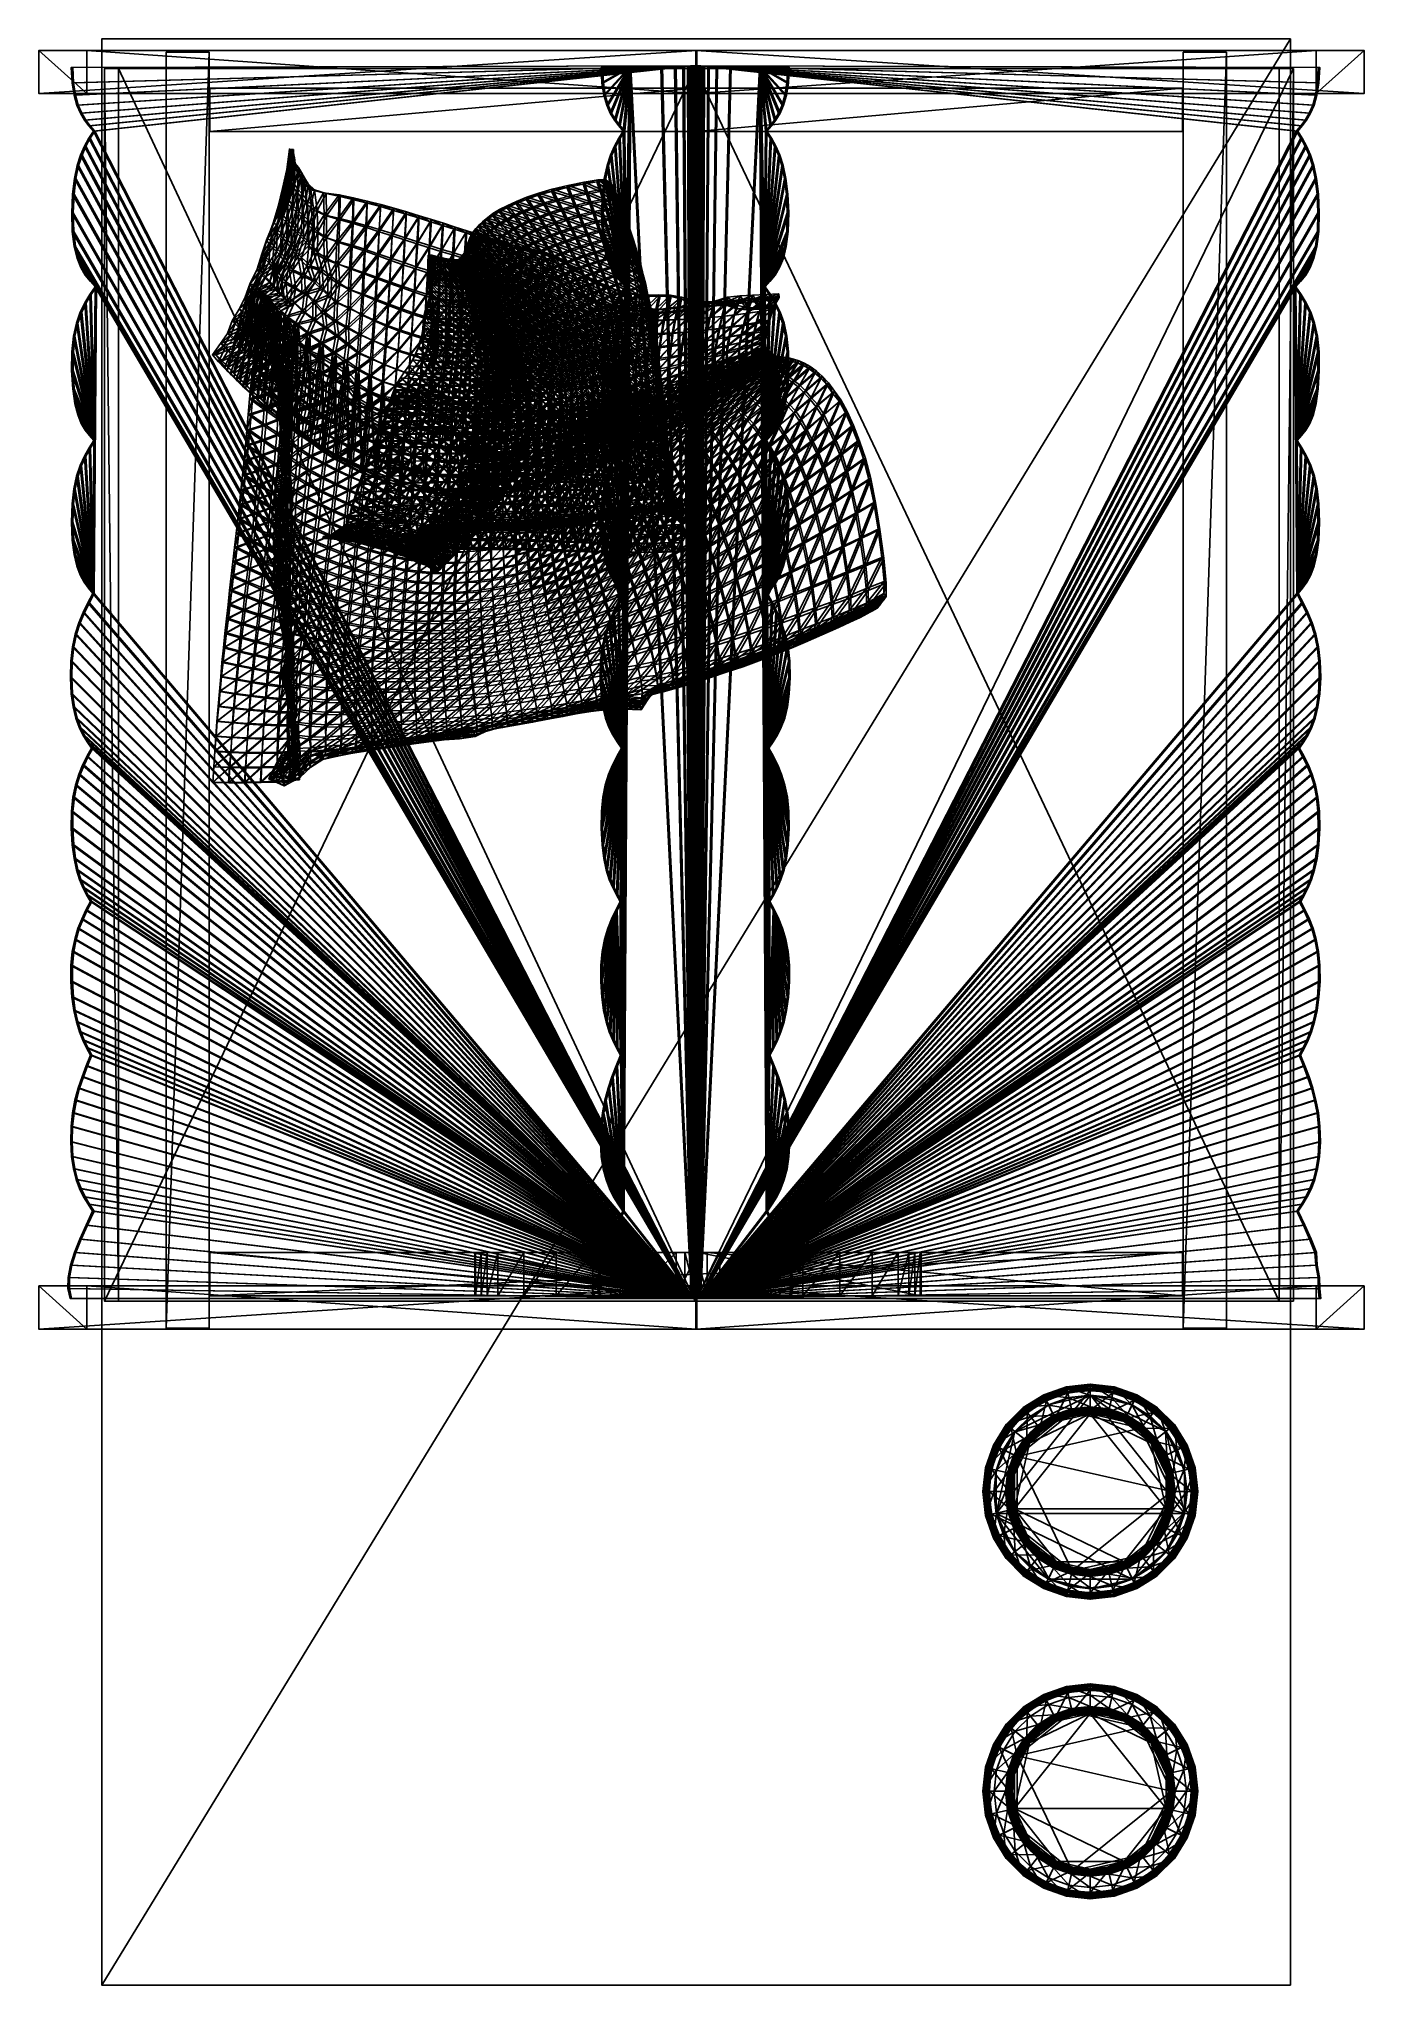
# Model space of a CAD drawing. Header units: centimetres. Extents: x -61 to 62, y -121 to 59.
import ezdxf

# ---------------------------------------------------------------- set-up
doc = ezdxf.new("R2010")
doc.units = ezdxf.units.CM
doc.layers.add('Dog_Kennel_01', color=161, linetype='Continuous')

msp = doc.modelspace()

# ---------------------------------------------------------------- meshes
at = {"layer": 'Dog_Kennel_01', "color": 18}
mesh = msp.add_polyface(dxfattribs=at)
corners = [(-49.04, -59.74, 50), (-45.04, -59.74, 50), (-45.04, 58.26, 50), (-53.44, -57.25, 45.19), (-54.75, -57.25, 46.7), (-54.75, 56.75, 46.7), (-55, -120.51, 0.17), (-55, 59.49, 0.17), (-55, 59.49, -3.83), (-55, -120.51, -3.83), (-57.75, -29.14, 45.05), (-57.62, -29.14, 44.9), (-57.44, -30.38, 45.04), (-57.57, -30.38, 45.2), (-57.84, -27.68, 44.96), (-57.71, -27.68, 44.81), (-57.84, -26.2, 44.97), (-57.71, -26.2, 44.82), (-57.72, -24.92, 45.07), (-57.59, -24.92, 44.92), (-57.5, -23.8, 45.26), (-57.37, -23.8, 45.11), (-57.2, -22.8, 45.51), (-57.07, -22.8, 45.36), (-56.85, -21.91, 45.82), (-56.72, -21.91, 45.67), (-56.46, -21.08, 46.15), (-56.33, -21.08, 46), (-56.05, -20.28, 46.51), (-55.92, -20.28, 46.36), (-56.41, -19.66, 46.2), (-56.28, -19.66, 46.05), (-56.75, -19, 45.91), (-56.62, -19, 45.76), (-57.06, -18.25, 45.64), (-56.93, -18.25, 45.49), (-57.34, -17.37, 45.4), (-57.21, -17.37, 45.25), (-57.56, -16.31, 45.21), (-57.43, -16.31, 45.05), (-57.72, -15.04, 45.07), (-57.59, -15.04, 44.92), (-0.5, -57, 94.39), (-57.81, -13.52, 44.99), (-57.79, -11.97, 45.01), (-57.66, -10.65, 45.13), (-57.43, -9.52, 45.32), (-57.12, -8.54, 45.58), (-56.77, -7.67, 45.89), (-56.37, -6.87, 46.24), (-55.95, -6.12, 46.59), (-56.35, -5.52, 46.25), (-56.74, -4.89, 45.92), (-57.09, -4.17, 45.61), (-57.4, -3.32, 45.35), (-57.65, -2.3, 45.13)]
mesh.append_faces([[corners[k] for k in face] for face in [(26, 24, 42, 26), (28, 26, 42, 28), (30, 28, 42, 30), (32, 30, 42, 32), (34, 32, 42, 34), (36, 34, 42, 36), (38, 36, 42, 38), (40, 38, 42, 40), (43, 40, 42, 43), (44, 43, 42, 44), (45, 44, 42, 45), (46, 45, 42, 46), (47, 46, 42, 47), (48, 47, 42, 48), (49, 48, 42, 49), (50, 49, 42, 50), (51, 50, 42, 51), (52, 51, 42, 52), (53, 52, 42, 53), (54, 53, 42, 54), (55, 54, 42, 55)]], dxfattribs={"vtx1": -1, "vtx2": -1, "vtx3": -1, "color": 18})
mesh.append_faces([[corners[k] for k in face] for face in [(0, 1, 2, 0), (3, 4, 5, 3), (6, 7, 8, 6), (8, 9, 6, 8), (10, 11, 12, 10), (12, 13, 10, 12), (14, 15, 11, 14), (11, 10, 14, 11), (16, 17, 15, 16), (15, 14, 16, 15), (18, 19, 17, 18), (17, 16, 18, 17), (20, 21, 19, 20), (19, 18, 20, 19), (22, 23, 21, 22), (21, 20, 22, 21), (24, 25, 23, 24), (23, 22, 24, 23), (26, 27, 25, 26), (25, 24, 26, 25), (28, 29, 27, 28), (27, 26, 28, 27), (30, 31, 29, 30), (29, 28, 30, 29), (32, 33, 31, 32), (31, 30, 32, 31), (34, 35, 33, 34), (33, 32, 34, 33), (36, 37, 35, 36), (35, 34, 36, 35), (38, 39, 37, 38), (37, 36, 38, 37), (40, 41, 39, 40), (39, 38, 40, 39)]], dxfattribs={"vtx2": -1, "vtx3": -1, "color": 18})
mesh = msp.add_polyface(dxfattribs=at)
corners = [(-54.75, -57.25, 46.7), (-0.08, -57.25, 94.37), (-0.08, 56.75, 94.37), (-0.07, -57.25, 91.72), (-53.44, -57.25, 45.19), (-53.44, 56.75, 45.19), (-55, -120.51, -3.83), (-55, 59.49, -3.83), (55, 59.49, -3.83), (-0.37, -57, 94.24), (-56.96, -4.17, 45.46), (-57.27, -3.32, 45.2), (-57.52, -2.3, 44.98), (-57.69, -1.07, 44.83), (-57.77, 0.42, 44.76), (-57.74, 1.94, 44.79), (-57.58, 3.27, 44.93), (-57.32, 4.44, 45.15), (-56.98, 5.49, 45.44), (-56.58, 6.44, 45.79), (-56.14, 7.33, 46.16), (-55.69, 8.19, 46.56), (-0.5, -57, 94.39), (-57.72, 41.67, 45.07), (-57.55, 40.29, 45.22), (-55.6, 36.56, 46.89), (-8.72, -29.14, 87.58), (-8.59, -29.14, 87.42), (-8.42, -30.38, 87.57), (-8.55, -30.38, 87.72), (-8.82, -27.68, 87.49), (-8.69, -27.68, 87.34), (-8.81, -26.2, 87.5), (-8.68, -26.2, 87.35), (-8.69, -24.92, 87.6), (-8.56, -24.92, 87.45), (-8.47, -23.8, 87.79), (-8.34, -23.8, 87.64), (-8.17, -22.8, 88.04), (-8.53, -16.31, 87.73), (-8.41, -16.31, 87.58), (-8.18, -17.37, 87.77), (-8.31, -17.37, 87.93), (-8.7, -15.04, 87.6), (-8.57, -15.04, 87.44), (-8.78, -13.52, 87.52), (-8.65, -13.52, 87.37), (-8.76, -11.97, 87.54), (-8.63, -11.97, 87.39), (-8.63, -10.65, 87.66), (-8.5, -10.65, 87.5), (-8.4, -9.52, 87.85), (-8.27, -9.52, 87.7), (-7.96, -8.54, 87.95), (-7.69, -21.91, 88.19), (-7.3, -21.08, 88.52), (-7.33, -6.87, 88.75), (-7.73, -7.67, 88.41), (-8.09, -8.54, 88.11), (-36.62, -8.8, 1.07), (-35.64, -7.87, 1.03), (-35.7, -7.28, 1.22), (-36.61, -8.25, 1.26), (-34.53, -7.16, 1.01), (-34.45, -6.84, 1.2), (-35.66, -6.78, 1.41), (-35.9, -6.98, 1.21), (-35.86, -7.59, 1.02), (-36.86, -8.53, 1.05)]
mesh.append_faces([[corners[k] for k in face] for face in [(22, 24, 25, 22)]], dxfattribs={"vtx0": -1, "vtx1": -1, "vtx2": -1, "vtx3": -1, "color": 18})
mesh.append_faces([[corners[k] for k in face] for face in [(50, 53, 48, 50)]], dxfattribs={"vtx0": -1, "vtx1": -1, "vtx3": -1, "color": 18})
mesh.append_faces([[corners[k] for k in face] for face in [(9, 10, 11, 9), (9, 11, 12, 9), (9, 12, 13, 9), (9, 13, 14, 9), (9, 14, 15, 9), (9, 15, 16, 9), (9, 16, 17, 9), (9, 17, 18, 9), (9, 18, 19, 9), (9, 19, 20, 9), (9, 20, 21, 9), (22, 23, 24, 22), (47, 57, 58, 47)]], dxfattribs={"vtx0": -1, "vtx2": -1, "vtx3": -1, "color": 18})
mesh.append_faces([[corners[k] for k in face] for face in [(49, 58, 51, 49)]], dxfattribs={"vtx0": -1, "vtx3": -1, "color": 18})
mesh.append_faces([[corners[k] for k in face] for face in [(33, 35, 54, 33), (31, 33, 55, 31), (45, 43, 56, 45), (47, 45, 57, 47), (49, 47, 58, 49)]], dxfattribs={"vtx1": -1, "vtx2": -1, "vtx3": -1, "color": 18})
mesh.append_faces([[corners[k] for k in face] for face in [(0, 1, 2, 0), (3, 4, 5, 3), (6, 7, 8, 6), (26, 27, 28, 26), (28, 29, 26, 28), (30, 31, 27, 30), (27, 26, 30, 27), (32, 33, 31, 32), (31, 30, 32, 31), (34, 35, 33, 34), (33, 32, 34, 33), (36, 37, 35, 36), (35, 34, 36, 35), (37, 36, 38, 37), (39, 40, 41, 39), (41, 42, 39, 41), (43, 44, 40, 43), (40, 39, 43, 40), (45, 46, 44, 45), (44, 43, 45, 44), (47, 48, 46, 47), (46, 45, 47, 46), (49, 50, 48, 49), (48, 47, 49, 48), (51, 52, 50, 51), (50, 49, 51, 50), (50, 52, 53, 50), (59, 60, 61, 59), (61, 62, 59, 61), (60, 63, 64, 60), (62, 61, 65, 62), (66, 67, 68, 66), (68, 67, 60, 68), (60, 59, 68, 60), (63, 60, 67, 63)]], dxfattribs={"vtx2": -1, "vtx3": -1, "color": 18})
mesh = msp.add_polyface(dxfattribs=at)
corners = [(26.54, -74.87, 9.94), (26.79, -72.66, 9.94), (27.81, -72.89, 5.19), (26.79, -77.09, 9.94), (27.59, -74.87, 5.19), (26.99, -72.71, 10.19), (26.74, -74.87, 10.19), (26.8, -74.87, 10.19), (27.05, -72.72, 10.19), (26.99, -77.04, 10.19), (27.05, -77.03, 10.19), (26.92, -72.69, 10.16), (26.74, -73.77, 10.16), (26.8, -73.78, 10.18), (26.98, -72.7, 10.18), (26.67, -74.87, 10.16), (26.73, -74.87, 10.18), (26.8, -75.96, 10.18), (26.74, -75.97, 10.16), (26.92, -77.05, 10.16), (26.98, -77.04, 10.18), (26.85, -72.67, 10.01), (27.15, -71.61, 10.01), (26.88, -72.68, 10.12), (26.69, -73.77, 10.12), (26.85, -72.68, 10.07), (26.67, -73.77, 10.07), (26.61, -74.87, 10.07), (26.63, -74.87, 10.12), (26.66, -73.77, 10.01), (26.6, -74.87, 10.01), (26.69, -75.98, 10.12), (26.67, -75.98, 10.07), (26.85, -77.07, 10.07), (26.88, -77.06, 10.12), (26.66, -75.98, 10.01), (26.85, -77.07, 10.01), (27.15, -78.14, 10.01), (26.94, -74.87, 10.18), (27, -73.8, 10.18), (27, -75.94, 10.18), (-55, -120.51, 0.17), (55, -120.51, 0.17), (55, 59.49, 0.17)]
mesh.append_faces([[corners[k] for k in face] for face in [(0, 1, 2, 0), (3, 0, 4, 3), (5, 6, 7, 5), (7, 8, 5, 7), (6, 9, 10, 6), (10, 7, 6, 10), (11, 12, 13, 11), (13, 14, 11, 13), (15, 16, 13, 15), (13, 12, 15, 13), (15, 18, 17, 15), (17, 16, 15, 17), (19, 20, 17, 19), (17, 18, 19, 17), (11, 23, 24, 11), (24, 12, 11, 24), (25, 26, 24, 25), (24, 23, 25, 24), (27, 28, 24, 27), (24, 26, 27, 24), (15, 12, 24, 15), (24, 28, 15, 24), (25, 21, 29, 25), (29, 26, 25, 29), (27, 26, 29, 27), (29, 30, 27, 29), (15, 28, 31, 15), (31, 18, 15, 31), (27, 32, 31, 27), (31, 28, 27, 31), (33, 34, 31, 33), (31, 32, 33, 31), (19, 18, 31, 19), (31, 34, 19, 31), (27, 30, 35, 27), (35, 32, 27, 35), (33, 32, 35, 33), (35, 36, 33, 35), (33, 36, 37, 33), (41, 42, 43, 41)]], dxfattribs={"vtx2": -1, "vtx3": -1, "color": 18})
mesh.append_faces([[corners[k] for k in face] for face in [(6, 5, 13, 6), (16, 6, 13, 16), (6, 16, 17, 6), (9, 6, 17, 9), (1, 21, 22, 1), (1, 0, 29, 1), (21, 1, 29, 21), (0, 30, 29, 0), (0, 3, 35, 0), (30, 0, 35, 30), (3, 36, 35, 3), (36, 3, 37, 36), (7, 38, 39, 7), (7, 10, 40, 7), (38, 7, 40, 38)]], dxfattribs={"vtx3": -1, "color": 18})
mesh = msp.add_polyface(dxfattribs=at)
corners = [(45, -52.75, 50.16), (20.23, -52.75, 50.22), (19.7, -52.75, 52.04), (18.71, -52.75, 54.64), (16.29, -52.75, 58.29), (0, -52.75, 89.95), (45, -52.75, 0), (0.18, -52.75, 7.53), (20.83, -52.75, 7.53), (20.75, -52.75, 43.53), (0.4, -57, 94.39), (57.4, -52.75, 45.25), (56.91, -51.51, 45.68), (56.34, -50.23, 46.17), (55.73, -48.94, 46.69), (56.16, -48.29, 46.33), (56.56, -47.6, 45.98), (56.94, -46.85, 45.66), (57.26, -46, 45.38), (57.52, -45.02, 45.16), (57.69, -43.86, 45.01), (57.77, -42.51, 44.94), (57.73, -41.11, 44.97), (57.59, -39.83, 45.09), (57.36, -38.65, 45.29), (57.07, -37.54, 45.54), (56.72, -36.5, 45.84), (56.34, -35.49, 46.17), (55.94, -34.5, 46.51), (56.3, -33.83, 46.21), (56.64, -33.11, 45.91), (56.96, -32.33, 45.64), (57.24, -31.43, 45.4), (57.47, -30.38, 45.2), (57.64, -29.14, 45.05), (57.74, -27.68, 44.96), (57.73, -26.2, 44.97), (57.61, -24.92, 45.07), (57.39, -23.8, 45.26), (57.1, -22.8, 45.51), (56.75, -21.91, 45.82), (56.36, -21.08, 46.15), (55.95, -20.28, 46.51), (56.3, -19.66, 46.2), (56.64, -19, 45.91), (56.96, -18.25, 45.64), (57.23, -17.37, 45.4), (57.46, -16.31, 45.21), (57.62, -15.04, 45.07), (57.71, -13.52, 44.99), (57.69, -11.97, 45.01), (57.55, -10.65, 45.13), (57.32, -9.52, 45.32), (57.02, -8.54, 45.58), (56.66, -7.67, 45.89), (56.26, -6.87, 46.24), (55.85, -6.12, 46.59), (56.25, -5.52, 46.25), (56.63, -4.89, 45.92), (56.99, -4.17, 45.61), (55, 59.49, -3.83), (55, -120.51, -3.83), (-55, -120.51, -3.83)]
mesh.append_faces([[corners[k] for k in face] for face in [(5, 0, 4, 5)]], dxfattribs={"vtx0": -1, "vtx1": -1, "vtx2": -1, "vtx3": -1, "color": 18})
mesh.append_faces([[corners[k] for k in face] for face in [(0, 2, 3, 0), (0, 3, 4, 0), (6, 7, 8, 6), (0, 8, 9, 0), (10, 11, 12, 10), (10, 12, 13, 10), (10, 13, 14, 10), (10, 14, 15, 10), (10, 15, 16, 10), (10, 16, 17, 10), (10, 17, 18, 10), (10, 18, 19, 10), (10, 19, 20, 10), (10, 20, 21, 10), (10, 21, 22, 10), (10, 22, 23, 10), (10, 23, 24, 10), (10, 24, 25, 10), (10, 25, 26, 10), (10, 26, 27, 10), (10, 27, 28, 10), (10, 28, 29, 10), (10, 29, 30, 10), (10, 30, 31, 10), (10, 31, 32, 10), (10, 32, 33, 10), (10, 33, 34, 10), (10, 34, 35, 10), (10, 35, 36, 10), (10, 36, 37, 10), (10, 37, 38, 10), (10, 38, 39, 10), (10, 39, 40, 10), (10, 40, 41, 10), (10, 41, 42, 10), (10, 42, 43, 10), (10, 43, 44, 10), (10, 44, 45, 10), (10, 45, 46, 10), (10, 46, 47, 10), (10, 47, 48, 10), (10, 48, 49, 10), (10, 49, 50, 10), (10, 50, 51, 10), (10, 51, 52, 10), (10, 52, 53, 10), (10, 53, 54, 10), (10, 54, 55, 10), (10, 55, 56, 10), (10, 56, 57, 10), (10, 57, 58, 10), (10, 58, 59, 10)]], dxfattribs={"vtx0": -1, "vtx2": -1, "vtx3": -1, "color": 18})
mesh.append_faces([[corners[k] for k in face] for face in [(0, 9, 1, 0)]], dxfattribs={"vtx0": -1, "vtx3": -1, "color": 18})
mesh.append_faces([[corners[k] for k in face] for face in [(0, 1, 2, 0), (60, 61, 62, 60)]], dxfattribs={"vtx2": -1, "vtx3": -1, "color": 18})
mesh = msp.add_polyface(dxfattribs=at)
corners = [(55, 59.49, 0.17), (-55, 59.49, 0.17), (-55, -120.51, 0.17), (1.62, 11.33, 2.8), (3.08, 12.22, 2.72), (2.69, 13.42, 2.79), (1.24, 12.5, 2.87), (-0.54, 12.68, 3.01), (-1.92, 11.82, 3.08), (-1.59, 10.79, 3.02), (-0.18, 11.62, 2.95), (0.86, 13.58, 2.93), (2.29, 14.53, 2.84), (0.49, 14.58, 2.97), (-0.89, 13.66, 3.06), (1.9, 15.56, 2.88), (0.12, 15.51, 3.01), (-1.24, 14.58, 3.1), (1.5, 16.5, 2.91), (-0.25, 16.38, 3.03), (-1.59, 15.44, 3.12), (1.12, 17.36, 2.93), (-0.6, 17.18, 3.05), (-1.92, 16.25, 3.14), (1.05, 12.58, 2.83), (1.43, 11.43, 2.76), (-0.01, 10.61, 2.83), (2.49, 13.48, 2.75), (-0.73, 12.75, 2.97), (-0.37, 11.72, 2.91), (-1.77, 10.91, 2.98), (0.67, 13.64, 2.89), (2.1, 14.57, 2.8), (-1.08, 13.71, 3.02), (-2.11, 11.91, 3.04), (0.3, 14.62, 2.93), (1.71, 15.58, 2.84), (-0.06, 15.52, 2.97), (-1.42, 14.6, 3.06), (1.32, 16.49, 2.87), (2.72, 17.51, 2.77), (-0.42, 16.36, 2.99), (-1.76, 15.44, 3.08), (0.94, 17.34, 2.89), (-0.77, 17.15, 3.01), (0.57, 18.11, 2.91), (-0.99, 15.82, 3.61), (-1.38, 16.62, 3.56), (-1.69, 16.6, 3.67), (-1.31, 14.55, 3.1), (-1.28, 15.38, 3.08), (-1.22, 15.42, 3.1), (-1.26, 14.59, 3.12), (-1.27, 16.2, 3.07), (-1.2, 16.13, 3.09), (-1.25, 16.57, 3.14), (-1.24, 16.38, 3.15), (-1.37, 15.18, 3.55), (-1.15, 15.81, 3.59), (-1.42, 14.97, 3.56)]
mesh.append_faces([[corners[k] for k in face] for face in [(0, 1, 2, 0), (3, 4, 5, 3), (5, 6, 3, 5), (7, 8, 9, 7), (10, 6, 11, 10), (11, 7, 10, 11), (6, 5, 12, 6), (12, 11, 6, 12), (7, 11, 13, 7), (13, 14, 7, 13), (11, 12, 15, 11), (15, 13, 11, 15), (14, 13, 16, 14), (16, 17, 14, 16), (13, 15, 18, 13), (18, 16, 13, 18), (17, 16, 19, 17), (19, 20, 17, 19), (16, 18, 21, 16), (21, 19, 16, 21), (20, 19, 22, 20), (22, 23, 20, 22), (24, 25, 26, 24), (25, 24, 27, 25), (28, 29, 30, 28), (31, 24, 29, 31), (29, 28, 31, 29), (32, 27, 24, 32), (24, 31, 32, 24), (33, 28, 34, 33), (35, 31, 28, 35), (28, 33, 35, 28), (36, 32, 31, 36), (31, 35, 36, 31), (37, 35, 33, 37), (33, 38, 37, 33), (39, 36, 35, 39), (35, 37, 39, 35), (36, 39, 40, 36), (41, 37, 38, 41), (38, 42, 41, 38), (43, 39, 37, 43), (37, 41, 43, 37), (44, 41, 42, 44), (41, 44, 45, 41), (46, 47, 48, 46), (49, 50, 51, 49), (51, 52, 49, 51), (50, 53, 54, 50), (54, 51, 50, 54), (53, 55, 56, 53), (56, 54, 53, 56), (57, 58, 46, 57), (46, 59, 57, 46), (47, 46, 58, 47)]], dxfattribs={"vtx2": -1, "vtx3": -1, "color": 18})
mesh = msp.add_polyface(dxfattribs=at)
corners = [(0.02, 54.43, 89.48), (0.02, 58.43, 89.48), (0.06, 58.43, 96.3), (0.06, 54.43, 96.3), (0.01, 54.43, 89.48), (-0.03, 54.43, 96.3), (-0.03, 58.43, 96.3), (0.01, 58.43, 89.48), (-55, 59.49, 0.17), (55, 59.49, 0.17), (55, 59.49, -3.83), (-55, 59.49, -3.83), (-1.98, 56.92, 93.32), (-1.85, 56.92, 93.17), (-3.12, 56.9, 92.08), (-1.21, 56.94, 94), (-1.08, 56.94, 93.84), (-0.78, 56.96, 94.36), (-0.65, 56.96, 94.21), (-0.6, 56.98, 94.51), (-0.48, 56.98, 94.36), (-0.43, 57, 94.66), (-0.3, 57, 94.51), (-0.19, 57, 94.74), (-0.12, 57, 94.56), (0, 57, 94.75), (0, 57, 94.57), (1.98, 56.92, 93.32), (3.25, 56.9, 92.23), (3.12, 56.9, 92.08), (1.85, 56.92, 93.17), (1.21, 56.94, 94), (1.08, 56.94, 93.84), (0.78, 56.96, 94.36), (0.65, 56.96, 94.21), (0.6, 56.98, 94.51), (0.48, 56.98, 94.36), (0.42, 57, 94.66), (0.3, 57, 94.51), (0.12, 57, 94.56), (0.19, 57, 94.74), (4.08, 35.38, 1.98), (2.96, 35.25, 2), (2.79, 34.92, 1.89), (-1.35, 35.43, 2.3), (-2.31, 35.68, 2.31), (-2.62, 34.21, 2.25), (3.74, 34.53, 2.1), (1.73, 35.24, 2.04), (1.59, 35.03, 1.87), (0.47, 34.93, 1.91), (2.92, 35.62, 2.01), (2.73, 35.11, 1.85), (4.09, 35.74, 1.99), (3.88, 35.2, 1.83), (5.26, 35.78, 1.97), (-2.69, 34.52, 2.22), (-2.37, 35.79, 2.27), (-1.34, 35.61, 2.26), (1.83, 35.17, 2.22), (0.6, 35.08, 2.08), (0.72, 35.17, 2.25), (2.96, 35.19, 2.18), (3.87, 34.82, 2.12), (4.84, 34.61, 2.06), (-0.34, 35.3, 2.27), (-0.35, 34.99, 2.3), (1.85, 34.8, 2.22)]
mesh.append_faces([[corners[k] for k in face] for face in [(0, 1, 2, 0), (2, 3, 0, 2), (4, 5, 6, 4), (6, 7, 4, 6), (8, 9, 10, 8), (10, 11, 8, 10), (12, 13, 14, 12), (15, 16, 13, 15), (13, 12, 15, 13), (17, 18, 16, 17), (16, 15, 17, 16), (19, 20, 18, 19), (18, 17, 19, 18), (21, 22, 20, 21), (20, 19, 21, 20), (21, 23, 24, 21), (24, 22, 21, 24), (23, 25, 26, 23), (26, 24, 23, 26), (27, 28, 29, 27), (29, 30, 27, 29), (31, 27, 30, 31), (30, 32, 31, 30), (33, 31, 32, 33), (32, 34, 33, 32), (35, 33, 34, 35), (34, 36, 35, 34), (37, 35, 36, 37), (36, 38, 37, 36), (37, 38, 39, 37), (39, 40, 37, 39), (40, 39, 26, 40), (26, 25, 40, 26), (41, 42, 43, 41), (44, 45, 46, 44), (42, 41, 47, 42), (48, 49, 50, 48), (51, 52, 49, 51), (49, 48, 51, 49), (53, 54, 52, 53), (52, 51, 53, 52), (54, 53, 55, 54), (56, 57, 58, 56), (59, 48, 60, 59), (60, 61, 59, 60), (62, 51, 48, 62), (48, 59, 62, 48), (63, 53, 51, 63), (51, 62, 63, 51), (53, 63, 64, 53), (58, 57, 45, 58), (45, 44, 58, 45), (65, 58, 44, 65), (44, 66, 65, 44), (61, 65, 66, 61), (62, 59, 67, 62)]], dxfattribs={"vtx2": -1, "vtx3": -1, "color": 18})
mesh = msp.add_polyface(dxfattribs=at)
corners = [(45.08, -59.74, 50), (49.08, -59.74, 50), (49.08, 58.26, 50), (57.07, -37.54, 45.54), (57.36, -38.65, 45.29), (57.23, -38.65, 45.14), (56.94, -37.54, 45.39), (56.72, -36.5, 45.84), (56.59, -36.5, 45.69), (56.34, -35.49, 46.17), (56.21, -35.49, 46.02), (55.94, -34.5, 46.51), (55.81, -34.5, 46.36), (56.3, -33.83, 46.21), (56.17, -33.83, 46.06), (56.64, -33.11, 45.91), (56.51, -33.11, 45.76), (56.96, -32.33, 45.64), (56.83, -32.33, 45.49), (57.24, -31.43, 45.4), (57.11, -31.43, 45.24), (57.47, -30.38, 45.2), (57.34, -30.38, 45.04), (57.64, -29.14, 45.05), (57.51, -29.14, 44.9), (57.74, -27.68, 44.96), (57.61, -27.68, 44.81), (57.73, -26.2, 44.97), (57.6, -26.2, 44.82), (57.61, -24.92, 45.07), (57.48, -24.92, 44.92), (57.39, -23.8, 45.26), (57.26, -23.8, 45.11), (57.1, -22.8, 45.51), (56.97, -22.8, 45.36), (56.75, -21.91, 45.82), (56.62, -21.91, 45.67), (0.27, -57, 94.24), (56.23, -21.08, 46), (55.82, -20.28, 46.36), (56.17, -19.66, 46.05), (56.51, -19, 45.76), (56.83, -18.25, 45.49), (57.1, -17.37, 45.25), (57.33, -16.31, 45.05), (57.49, -15.04, 44.92), (57.57, -13.52, 44.84), (57.55, -11.97, 44.86), (57.42, -10.65, 44.97), (57.19, -9.52, 45.17), (55, 59.49, 0.17), (55, -120.51, 0.17), (55, -120.51, -3.83), (55, 59.49, -3.83)]
mesh.append_faces([[corners[k] for k in face] for face in [(20, 18, 37, 20), (22, 20, 37, 22), (24, 22, 37, 24), (26, 24, 37, 26), (28, 26, 37, 28), (30, 28, 37, 30), (32, 30, 37, 32), (34, 32, 37, 34), (36, 34, 37, 36), (38, 36, 37, 38), (39, 38, 37, 39), (40, 39, 37, 40), (41, 40, 37, 41), (42, 41, 37, 42), (43, 42, 37, 43), (44, 43, 37, 44), (45, 44, 37, 45), (46, 45, 37, 46), (47, 46, 37, 47), (48, 47, 37, 48), (49, 48, 37, 49)]], dxfattribs={"vtx1": -1, "vtx2": -1, "vtx3": -1, "color": 18})
mesh.append_faces([[corners[k] for k in face] for face in [(0, 1, 2, 0), (3, 4, 5, 3), (5, 6, 3, 5), (7, 3, 6, 7), (6, 8, 7, 6), (9, 7, 8, 9), (8, 10, 9, 8), (11, 9, 10, 11), (10, 12, 11, 10), (13, 11, 12, 13), (12, 14, 13, 12), (15, 13, 14, 15), (14, 16, 15, 14), (17, 15, 16, 17), (16, 18, 17, 16), (19, 17, 18, 19), (18, 20, 19, 18), (21, 19, 20, 21), (20, 22, 21, 20), (23, 21, 22, 23), (22, 24, 23, 22), (25, 23, 24, 25), (24, 26, 25, 24), (27, 25, 26, 27), (26, 28, 27, 26), (29, 27, 28, 29), (28, 30, 29, 28), (31, 29, 30, 31), (30, 32, 31, 30), (33, 31, 32, 33), (32, 34, 33, 32), (35, 33, 34, 35), (34, 36, 35, 34), (50, 51, 52, 50), (52, 53, 50, 52)]], dxfattribs={"vtx2": -1, "vtx3": -1, "color": 18})
mesh = msp.add_polyface(dxfattribs=at)
corners = [(-45, 54.92), (-45, 50.92), (-45, 50.92, 50), (-45, 54.92, 50), (-49.04, 58.26, 50), (-45.04, 58.26, 50), (-45.04, 58.26), (-49.04, 58.26), (-56.38, 54.43, 39.64), (-60.81, 54.43, 44.77), (-60.81, 58.43, 44.77), (-56.38, 58.43, 39.64), (-57.72, 41.67, 45.07), (-57.59, 41.67, 44.92), (-57.42, 40.29, 45.06), (-57.77, 43.39, 45.03), (-57.64, 43.39, 44.88), (-57.69, 45.14, 45.09), (-57.56, 45.14, 44.94), (-57.52, 46.58, 45.24), (-57.39, 46.58, 45.09), (-57.27, 47.77, 45.46), (-57.14, 47.77, 45.31), (-56.95, 48.75, 45.73), (-56.82, 48.75, 45.58), (-56.59, 49.57, 46.05), (-56.46, 49.57, 45.9), (-56.19, 50.3, 46.39), (-56.06, 50.3, 46.24), (-55.77, 50.97, 46.75), (-55.64, 50.97, 46.6), (-56.2, 51.46, 46.38), (-56.06, 51.46, 46.23), (-56.6, 51.99, 46.04), (-56.47, 51.99, 45.88), (-56.97, 52.61, 45.71), (-56.84, 52.61, 45.56), (-57.3, 53.36, 45.44), (-57.17, 53.36, 45.28), (-57.56, 54.29, 45.21), (-57.42, 54.29, 45.06), (-57.73, 55.43, 45.06), (-57.6, 55.43, 44.91), (-57.81, 56.85, 44.99), (-57.68, 56.85, 44.84), (-0.5, 57, 94.39), (-0.37, 57, 94.24), (-39.66, 40.99, 0.68), (-39.74, 40.87, 0.86), (-39.17, 42.29, 0.85), (-39.14, 42.44, 0.67), (-39.42, 40.39, 1.08), (-39.21, 42.09, 1.04), (-38.65, 43.6, 1.02), (-38.82, 42.15, 0.85), (-39.39, 40.76, 0.86), (-39.31, 40.86, 0.68), (-38.79, 42.32, 0.67), (-38.86, 42, 1.04)]
mesh.append_faces([[corners[k] for k in face] for face in [(40, 42, 46, 40), (38, 40, 46, 38), (36, 38, 46, 36), (34, 36, 46, 34), (32, 34, 46, 32), (30, 32, 46, 30)]], dxfattribs={"vtx1": -1, "vtx2": -1, "vtx3": -1, "color": 18})
mesh.append_faces([[corners[k] for k in face] for face in [(0, 1, 2, 0), (2, 3, 0, 2), (4, 5, 6, 4), (6, 7, 4, 6), (8, 9, 10, 8), (10, 11, 8, 10), (12, 13, 14, 12), (15, 16, 13, 15), (13, 12, 15, 13), (17, 18, 16, 17), (16, 15, 17, 16), (19, 20, 18, 19), (18, 17, 19, 18), (21, 22, 20, 21), (20, 19, 21, 20), (23, 24, 22, 23), (22, 21, 23, 22), (25, 26, 24, 25), (24, 23, 25, 24), (27, 28, 26, 27), (26, 25, 27, 26), (29, 30, 28, 29), (28, 27, 29, 28), (31, 32, 30, 31), (30, 29, 31, 30), (33, 34, 32, 33), (32, 31, 33, 32), (35, 36, 34, 35), (34, 33, 35, 34), (37, 38, 36, 37), (36, 35, 37, 36), (39, 40, 38, 39), (38, 37, 39, 38), (41, 42, 40, 41), (40, 39, 41, 40), (43, 44, 42, 43), (42, 41, 43, 42), (44, 43, 45, 44), (42, 44, 46, 42), (47, 48, 49, 47), (49, 50, 47, 49), (48, 51, 52, 48), (52, 49, 48, 52), (49, 52, 53, 49), (54, 55, 56, 54), (56, 57, 54, 56), (55, 54, 58, 55), (57, 56, 47, 57), (47, 50, 57, 47)]], dxfattribs={"vtx2": -1, "vtx3": -1, "color": 18})
mesh = msp.add_polyface(dxfattribs=at)
corners = [(-45, 50.92), (-45, 54.92), (0, 54.92), (-45, 50.92, 50), (0, 50.92, 90.21), (0, 54.92, 90.21), (-45, 54.92, 50), (0, 50.92), (-0.07, 56.75, 91.72), (-53.44, 56.75, 45.19), (-54.75, 56.75, 46.7), (-0.08, 56.75, 94.37), (-56.38, 54.43, 39.64), (0.02, 54.43, 89.48), (0.06, 54.43, 96.3), (-60.81, 54.43, 44.77), (0.06, 58.43, 96.3), (-60.81, 58.43, 44.77), (0.02, 58.43, 89.48), (-56.38, 58.43, 39.64), (-0.5, 57, 94.39), (-57.81, 56.85, 44.99), (-57.73, 55.43, 45.06), (-57.56, 54.29, 45.21), (-57.3, 53.36, 45.44), (-56.97, 52.61, 45.71), (-56.6, 51.99, 46.04), (-56.2, 51.46, 46.38), (-55.77, 50.97, 46.75), (-35.38, 43.64, 2.54), (-34.42, 43.23, 2.72), (-34.46, 45.26, 2.63), (-35.65, 45.52, 2.47), (-33.09, 42.92, 2.82), (-33.04, 45.08, 2.69), (-31.79, 42.58, 2.88), (-31.74, 44.78, 2.75), (-30.44, 44.48, 2.78), (-29.18, 44.19, 2.79), (-30.55, 42.23, 2.93), (-27.97, 43.85, 2.79), (-29.33, 41.87, 2.98), (-35.32, 45.52, 2.45), (-35.05, 43.61, 2.51), (-35.61, 44.17, 2.31), (-34.24, 45.18, 2.59), (-34.19, 43.13, 2.69), (-32.94, 44.93, 2.65), (-32.97, 42.76, 2.78), (-31.68, 44.62, 2.71), (-31.73, 42.41, 2.84), (-30.43, 44.3, 2.74), (-29.2, 43.99, 2.75), (-28, 43.63, 2.76), (-26.84, 43.28, 2.77), (-26.79, 43.5, 2.81), (-25.62, 43.14, 2.81), (-25.69, 42.93, 2.77)]
mesh.append_faces([[corners[k] for k in face] for face in [(20, 22, 23, 20), (20, 23, 24, 20), (20, 24, 25, 20), (20, 25, 26, 20), (20, 26, 27, 20), (20, 27, 28, 20)]], dxfattribs={"vtx0": -1, "vtx2": -1, "vtx3": -1, "color": 18})
mesh.append_faces([[corners[k] for k in face] for face in [(0, 1, 2, 0), (3, 4, 5, 3), (5, 6, 3, 5), (0, 7, 4, 0), (4, 3, 0, 4), (2, 1, 6, 2), (6, 5, 2, 6), (8, 9, 10, 8), (10, 11, 8, 10), (12, 13, 14, 12), (14, 15, 12, 14), (15, 14, 16, 15), (16, 17, 15, 16), (17, 16, 18, 17), (18, 19, 17, 18), (19, 18, 13, 19), (13, 12, 19, 13), (20, 21, 22, 20), (29, 30, 31, 29), (31, 32, 29, 31), (30, 33, 34, 30), (34, 31, 30, 34), (33, 35, 36, 33), (36, 34, 33, 36), (37, 36, 35, 37), (38, 37, 39, 38), (40, 38, 41, 40), (42, 43, 44, 42), (45, 46, 43, 45), (43, 42, 45, 43), (47, 48, 46, 47), (46, 45, 47, 46), (49, 50, 48, 49), (48, 47, 49, 48), (50, 49, 51, 50), (45, 42, 32, 45), (32, 31, 45, 32), (47, 45, 31, 47), (31, 34, 47, 31), (49, 47, 34, 49), (34, 36, 49, 34), (51, 49, 36, 51), (36, 37, 51, 36), (52, 51, 37, 52), (37, 38, 52, 37), (53, 52, 38, 53), (38, 40, 53, 38), (54, 53, 40, 54), (40, 55, 54, 40), (55, 56, 57, 55)]], dxfattribs={"vtx2": -1, "vtx3": -1, "color": 18})
mesh = msp.add_polyface(dxfattribs=at)
corners = [(-45.04, 58.26), (-45.04, -59.74), (-49.04, -59.74), (-49.04, 58.26), (-45.04, 58.26, 50), (-45.04, -59.74, 50), (-49.04, -59.74, 50), (-49.04, 58.26, 50), (-57.4, -3.32, 45.35), (-57.27, -3.32, 45.2), (-56.96, -4.17, 45.46), (-57.65, -2.3, 45.13), (-57.52, -2.3, 44.98), (-57.82, -1.07, 44.98), (-57.69, -1.07, 44.83), (-57.9, 0.42, 44.91), (-57.77, 0.42, 44.76), (-57.87, 1.94, 44.94), (-57.74, 1.94, 44.79), (-57.71, 3.27, 45.08), (-57.58, 3.27, 44.93), (-57.45, 4.44, 45.3), (-57.32, 4.44, 45.15), (-57.11, 5.49, 45.59), (-56.98, 5.49, 45.44), (-56.72, 6.44, 45.94), (-56.58, 6.44, 45.79), (-56.28, 7.33, 46.32), (-56.14, 7.33, 46.16), (-55.82, 8.19, 46.71), (-55.69, 8.19, 46.56), (-44.33, -3.64, 0.36), (-42.88, -3.78, 0.38), (-42.79, -2.44, 0.4), (-44.23, -2.25, 0.38), (-42.68, -1.11, 0.43), (-44.11, -0.88, 0.4), (-42.57, 0.21, 0.46), (-43.99, 0.48, 0.42), (-42.44, 1.51, 0.49), (-44.3, -3.6, 0.32), (-44.17, -2.21, 0.34), (-42.74, -2.38, 0.36), (-44.04, -0.84, 0.36), (-42.61, -1.05, 0.39), (-43.9, 0.53, 0.38), (-42.47, 0.27, 0.42), (-43.75, 1.88, 0.4), (-42.33, 1.57, 0.45), (-43.6, 3.22, 0.43), (-42.18, 2.87, 0.49), (-43.87, 1.83, 0.44), (-43.73, 3.17, 0.47), (-43.44, 4.55, 0.45), (-43.59, 4.51, 0.49), (-43.28, 5.88, 0.48), (-43.45, 5.84, 0.52), (-43.12, 7.2, 0.51), (-43.31, 7.16, 0.55)]
mesh.append_faces([[corners[k] for k in face] for face in [(0, 1, 2, 0), (2, 3, 0, 2), (4, 5, 1, 4), (1, 0, 4, 1), (6, 7, 3, 6), (3, 2, 6, 3), (8, 9, 10, 8), (11, 12, 9, 11), (9, 8, 11, 9), (13, 14, 12, 13), (12, 11, 13, 12), (15, 16, 14, 15), (14, 13, 15, 14), (17, 18, 16, 17), (16, 15, 17, 16), (19, 20, 18, 19), (18, 17, 19, 18), (21, 22, 20, 21), (20, 19, 21, 20), (23, 24, 22, 23), (22, 21, 23, 22), (25, 26, 24, 25), (24, 23, 25, 24), (27, 28, 26, 27), (26, 25, 27, 26), (29, 30, 28, 29), (28, 27, 29, 28), (31, 32, 33, 31), (33, 34, 31, 33), (34, 33, 35, 34), (35, 36, 34, 35), (36, 35, 37, 36), (37, 38, 36, 37), (38, 37, 39, 38), (40, 41, 42, 40), (41, 43, 44, 41), (43, 45, 46, 43), (45, 47, 48, 45), (47, 49, 50, 47), (41, 40, 31, 41), (31, 34, 41, 31), (43, 41, 34, 43), (34, 36, 43, 34), (45, 43, 36, 45), (36, 38, 45, 36), (47, 45, 38, 47), (38, 51, 47, 38), (49, 47, 51, 49), (51, 52, 49, 51), (53, 49, 52, 53), (52, 54, 53, 52), (55, 53, 54, 55), (54, 56, 55, 54), (57, 55, 56, 57), (56, 58, 57, 56)]], dxfattribs={"vtx2": -1, "vtx3": -1, "color": 18})
mesh = msp.add_polyface(dxfattribs=at)
corners = [(-45.04, 58.26, 50), (-49.04, 58.26, 50), (-49.04, -59.74, 50), (-57.78, 28.82, 45.02), (-57.64, 28.82, 44.87), (-57.54, 27.12, 44.96), (-57.76, 30.55, 45.04), (-57.62, 30.55, 44.89), (-57.6, 32, 45.17), (-57.47, 32, 45.02), (-57.34, 33.2, 45.4), (-57.2, 33.2, 45.25), (-56.98, 34.21, 45.71), (-56.85, 34.21, 45.56), (-56.56, 35.08, 46.07), (-55.96, 35.84, 46.32), (-55.47, 36.56, 46.74), (-55.6, 22.36, 46.63), (-56.43, 35.08, 45.92), (-55.73, 22.36, 46.79), (-55.6, 36.56, 46.89), (-56.09, 35.84, 46.47), (-43.4, 28.79, 0.44), (-42.73, 28.24, 0.69), (-44.2, 29.63, 0.61), (-44.76, 30.28, 0.36), (-42.19, 27.7, 0.94), (-43.66, 29.07, 0.87), (-43.11, 28.51, 1.12), (-43.58, 30.91, 0.68), (-44, 31.32, 0.44), (-43.05, 30.34, 0.92), (-42.59, 29.89, 1.16), (-42.82, 31.71, 0.75), (-43.37, 32.24, 0.5), (-42.35, 31.21, 0.99), (-42.27, 32.76, 0.79), (-43.85, 29.71, 0.61), (-42.81, 28.59, 0.7), (-43.34, 29.15, 0.45), (-44.4, 30.28, 0.35), (-43.3, 29.14, 0.86), (-42.27, 28.05, 0.95), (-43.27, 30.74, 0.66), (-43.69, 31.14, 0.42), (-42.73, 30.19, 0.91), (-42.27, 29.74, 1.15), (-42.5, 31.55, 0.73), (-43.05, 32.11, 0.48), (-42.6, 33.32, 0.52), (-42.93, 33.43, 0.54)]
mesh.append_faces([[corners[k] for k in face] for face in [(19, 20, 21, 19), (19, 21, 14, 19), (19, 14, 12, 19)]], dxfattribs={"vtx0": -1, "vtx2": -1, "vtx3": -1, "color": 18})
mesh.append_faces([[corners[k] for k in face] for face in [(15, 16, 17, 15), (18, 15, 17, 18), (13, 18, 17, 13), (11, 13, 17, 11), (9, 11, 17, 9), (7, 9, 17, 7)]], dxfattribs={"vtx1": -1, "vtx2": -1, "vtx3": -1, "color": 18})
mesh.append_faces([[corners[k] for k in face] for face in [(0, 1, 2, 0), (3, 4, 5, 3), (6, 7, 4, 6), (4, 3, 6, 4), (8, 9, 7, 8), (7, 6, 8, 7), (10, 11, 9, 10), (9, 8, 10, 9), (12, 13, 11, 12), (11, 10, 12, 11), (13, 12, 14, 13), (22, 23, 24, 22), (24, 25, 22, 24), (23, 26, 27, 23), (27, 24, 23, 27), (28, 27, 26, 28), (25, 24, 29, 25), (29, 30, 25, 29), (24, 27, 31, 24), (31, 29, 24, 31), (27, 28, 32, 27), (32, 31, 27, 32), (30, 29, 33, 30), (33, 34, 30, 33), (29, 31, 35, 29), (35, 33, 29, 35), (34, 33, 36, 34), (37, 38, 39, 37), (39, 40, 37, 39), (41, 42, 38, 41), (38, 37, 41, 38), (43, 37, 40, 43), (40, 44, 43, 40), (45, 41, 37, 45), (37, 43, 45, 37), (41, 45, 46, 41), (47, 43, 44, 47), (44, 48, 47, 44), (40, 39, 22, 40), (22, 25, 40, 22), (44, 40, 25, 44), (25, 30, 44, 25), (48, 44, 30, 48), (30, 34, 48, 30), (49, 48, 34, 49), (34, 50, 49, 34)]], dxfattribs={"vtx2": -1, "vtx3": -1, "color": 18})
mesh = msp.add_polyface(dxfattribs=at)
corners = [(45, 54.92), (45, 50.92), (0, 50.92), (45, 54.92, 50), (0, 54.92, 90.21), (0, 50.92, 90.21), (45, 50.92, 50), (0, 54.92), (49.08, 58.26, 50), (45.08, 58.26, 50), (45.08, -59.74, 50), (49.08, 58.26), (45.08, 58.26), (55.27, 56.75, 46.48), (-0.08, 56.75, 94.37), (-0.08, -57.25, 94.37), (53.97, 56.75, 44.96), (-0.07, 56.75, 91.72), (53.97, -57.25, 44.96), (55.94, 21.66, 46.25), (55.5, 22.36, 46.63), (55.63, 22.36, 46.79), (55.9, 22.81, 46.28), (56.04, 22.81, 46.43), (55.5, 36.56, 46.89), (55.99, 35.84, 46.47), (55.86, 35.84, 46.32), (55.37, 36.56, 46.74), (55.97, 37.08, 46.49), (55.84, 37.08, 46.34), (0.4, 57, 94.39), (57.71, 56.85, 44.99), (57.58, 56.85, 44.84), (0.27, 57, 94.24), (55.58, 8.19, 46.56), (57.5, 55.43, 44.91), (57.32, 54.29, 45.06), (57.06, 53.36, 45.28), (56.74, 52.61, 45.56), (56.37, 51.99, 45.88), (55.96, 51.46, 46.23), (55.54, 50.97, 46.6), (57.63, 55.43, 45.06), (57.45, 54.29, 45.21), (57.19, 53.36, 45.44), (56.87, 52.61, 45.71), (56.5, 51.99, 46.04), (56.09, 51.46, 46.38), (55.67, 50.97, 46.75), (0.4, -57, 94.39), (56.08, 50.3, 46.39), (56.48, 49.57, 46.05), (56.85, 48.75, 45.73), (57.16, 47.77, 45.46), (57.42, 46.58, 45.24), (57.59, 45.14, 45.09), (57.66, 43.39, 45.03), (57.62, 41.67, 45.07), (55.71, 8.19, 46.71), (57.38, 54.43, 39.12), (61.82, 54.43, 44.25), (-0.03, 54.43, 96.3), (61.82, 58.43, 44.25), (-0.03, 58.43, 96.3), (57.38, 58.43, 39.12), (0.01, 58.43, 89.48), (0.01, 54.43, 89.48)]
mesh.append_faces([[corners[k] for k in face] for face in [(20, 34, 27, 20), (24, 58, 21, 24)]], dxfattribs={"vtx0": -1, "vtx1": -1, "vtx2": -1, "vtx3": -1, "color": 18})
mesh.append_faces([[corners[k] for k in face] for face in [(33, 35, 36, 33), (33, 36, 37, 33), (33, 37, 38, 33), (33, 38, 39, 33), (33, 39, 40, 33), (33, 40, 41, 33), (20, 27, 26, 20), (48, 30, 49, 48)]], dxfattribs={"vtx0": -1, "vtx2": -1, "vtx3": -1, "color": 18})
mesh.append_faces([[corners[k] for k in face] for face in [(20, 19, 34, 20), (43, 42, 30, 43), (44, 43, 30, 44), (45, 44, 30, 45), (46, 45, 30, 46), (47, 46, 30, 47), (48, 47, 30, 48), (50, 48, 49, 50), (51, 50, 49, 51), (52, 51, 49, 52), (53, 52, 49, 53), (54, 53, 49, 54), (55, 54, 49, 55), (56, 55, 49, 56), (57, 56, 49, 57), (25, 24, 21, 25)]], dxfattribs={"vtx1": -1, "vtx2": -1, "vtx3": -1, "color": 18})
mesh.append_faces([[corners[k] for k in face] for face in [(0, 1, 2, 0), (3, 4, 5, 3), (2, 1, 6, 2), (6, 5, 2, 6), (1, 0, 3, 1), (3, 6, 1, 3), (0, 7, 4, 0), (4, 3, 0, 4), (8, 9, 10, 8), (9, 8, 11, 9), (11, 12, 9, 11), (13, 14, 15, 13), (16, 17, 14, 16), (14, 13, 16, 14), (17, 16, 18, 17), (19, 20, 21, 19), (20, 22, 23, 20), (24, 25, 26, 24), (26, 27, 24, 26), (28, 24, 27, 28), (27, 29, 28, 27), (30, 31, 32, 30), (32, 33, 30, 32), (33, 32, 35, 33), (42, 31, 30, 42), (59, 60, 61, 59), (60, 62, 63, 60), (62, 64, 65, 62), (64, 59, 66, 64)]], dxfattribs={"vtx2": -1, "vtx3": -1, "color": 18})
mesh.append_faces([[corners[k] for k in face] for face in [(16, 13, 18, 16)]], dxfattribs={"vtx3": -1, "color": 18})
mesh = msp.add_polyface(dxfattribs=at)
corners = [(0, 50.92, 90.21), (45, 50.92, 50), (45, 54.92, 50), (-0.03, 54.43, 96.3), (0.01, 54.43, 89.48), (57.38, 54.43, 39.12), (-0.03, 58.43, 96.3), (61.82, 54.43, 44.25), (0.01, 58.43, 89.48), (61.82, 58.43, 44.25), (57.38, 58.43, 39.12), (16.17, 18.79, 1.82), (14.49, 17.69, 1.95), (14.93, 15.64, 1.92), (12.84, 16.62, 2.07), (14.01, 19.49, 1.97), (12.37, 18.34, 2.1), (15.68, 20.67, 1.84), (13.51, 21.05, 2), (11.88, 19.86, 2.13), (15.13, 22.29, 1.88), (12.94, 22.37, 2.06), (14.58, 23.73, 1.91), (13.98, 25.04, 1.92), (12.39, 23.61, 2.09), (13.39, 26.12, 1.88), (11.85, 24.72, 2.08), (12.8, 26.92, 1.83), (15.99, 18.77, 1.78), (16.45, 16.6, 1.77), (14.76, 15.64, 1.88), (13.82, 19.48, 1.93), (14.31, 17.68, 1.91), (12.65, 16.62, 2.03), (12.18, 18.33, 2.06), (15.49, 20.66, 1.8), (13.31, 21.05, 1.97), (11.69, 19.85, 2.09), (14.95, 22.28, 1.84), (12.74, 22.36, 2.02), (14.39, 23.68, 1.87), (13.82, 24.92, 1.88), (12.2, 23.55, 2.05), (13.26, 25.94, 1.84), (11.67, 24.59, 2.05), (12.64, 26.73, 1.8), (16.62, 16.62, 1.81), (12.1, 27.5, 1.79), (12.25, 27.68, 1.82)]
mesh.append_faces([[corners[k] for k in face] for face in [(0, 1, 2, 0), (3, 4, 5, 3), (6, 3, 7, 6), (8, 6, 9, 8), (4, 8, 10, 4), (11, 12, 13, 11), (14, 12, 15, 14), (15, 16, 14, 15), (12, 11, 17, 12), (17, 15, 12, 17), (16, 15, 18, 16), (18, 19, 16, 18), (15, 17, 20, 15), (20, 18, 15, 20), (19, 18, 21, 19), (18, 20, 22, 18), (22, 21, 18, 22), (21, 22, 23, 21), (23, 24, 21, 23), (24, 23, 25, 24), (25, 26, 24, 25), (26, 25, 27, 26), (28, 29, 30, 28), (31, 32, 33, 31), (33, 34, 31, 33), (35, 28, 32, 35), (32, 31, 35, 32), (36, 31, 34, 36), (34, 37, 36, 34), (38, 35, 31, 38), (31, 36, 38, 31), (39, 36, 37, 39), (40, 38, 36, 40), (36, 39, 40, 36), (41, 40, 39, 41), (39, 42, 41, 39), (43, 41, 42, 43), (42, 44, 43, 42), (45, 43, 44, 45), (29, 28, 11, 29), (11, 46, 29, 11), (28, 35, 17, 28), (17, 11, 28, 17), (35, 38, 20, 35), (20, 17, 35, 20), (38, 40, 22, 38), (22, 20, 38, 22), (40, 41, 23, 40), (23, 22, 40, 23), (41, 43, 25, 41), (25, 23, 41, 25), (43, 45, 27, 43), (27, 25, 43, 27), (45, 47, 48, 45), (48, 27, 45, 48)]], dxfattribs={"vtx2": -1, "vtx3": -1, "color": 18})
mesh = msp.add_polyface(dxfattribs=at)
corners = [(49.08, 58.26), (49.08, -59.74), (45.08, -59.74), (45.08, 58.26), (49.08, 58.26, 50), (49.08, -59.74, 50), (45.08, -59.74, 50), (45.08, 58.26, 50), (55.27, 56.75, 46.48), (55.27, -57.25, 46.48), (53.97, -57.25, 44.96), (55.71, 8.19, 46.71), (56.17, 7.33, 46.32), (56.04, 7.33, 46.16), (55.58, 8.19, 46.56), (56.13, 8.69, 46.36), (56, 8.69, 46.2), (0.27, -57, 94.24), (55.54, 50.97, 46.6), (55.95, 50.3, 46.24), (56.35, 49.57, 45.9), (55.37, 36.56, 46.74), (57.45, 40.29, 45.22), (57.62, 41.67, 45.07), (0.4, -57, 94.39), (55.5, 36.56, 46.89), (56.07, 21.66, 46.4), (55.63, 22.36, 46.79), (17.17, 7.35, 1.07), (15.58, 6.45, 1.15), (15.38, 6.25, 0.97), (17.37, 7.61, 1.24), (15.78, 6.64, 1.32), (17.58, 7.91, 1.42), (15.96, 7.03, 1.51), (17.59, 9.14, 1.6), (15.94, 8.48, 1.69), (17.38, 11.46, 1.74), (15.7, 10.77, 1.83), (17.02, 14.13, 1.8), (15.34, 13.31, 1.9), (16.79, 7.4, 0.89), (16.59, 7.16, 0.72), (15.01, 6.32, 0.8), (16.98, 7.67, 1.06), (15.2, 6.57, 0.97), (17.18, 7.93, 1.23), (15.4, 6.77, 1.14), (17.37, 8.2, 1.41), (15.6, 6.97, 1.32), (17.4, 9.32, 1.57), (15.77, 7.31, 1.49), (17.2, 11.54, 1.7), (15.75, 8.66, 1.66), (16.86, 14.14, 1.76), (15.52, 10.86, 1.79), (16.16, 6.93, 0.38), (16.38, 7.04, 0.55), (16.54, 6.71, 0.55), (16.33, 6.59, 0.38), (16.77, 6.83, 0.72), (16.97, 7.08, 0.9), (16.45, 16.6, 1.77), (16.62, 16.62, 1.81)]
mesh.append_faces([[corners[k] for k in face] for face in [(14, 17, 21, 14), (25, 22, 24, 25), (25, 24, 11, 25)]], dxfattribs={"vtx0": -1, "vtx1": -1, "vtx2": -1, "vtx3": -1, "color": 18})
mesh.append_faces([[corners[k] for k in face] for face in [(17, 18, 19, 17), (17, 19, 20, 17), (11, 26, 27, 11)]], dxfattribs={"vtx0": -1, "vtx2": -1, "vtx3": -1, "color": 18})
mesh.append_faces([[corners[k] for k in face] for face in [(22, 23, 24, 22)]], dxfattribs={"vtx1": -1, "vtx2": -1, "vtx3": -1, "color": 18})
mesh.append_faces([[corners[k] for k in face] for face in [(0, 1, 2, 0), (2, 3, 0, 2), (4, 5, 1, 4), (1, 0, 4, 1), (6, 7, 3, 6), (3, 2, 6, 3), (11, 12, 13, 11), (13, 14, 11, 13), (15, 11, 14, 15), (14, 16, 15, 14), (28, 29, 30, 28), (29, 28, 31, 29), (31, 32, 29, 31), (32, 31, 33, 32), (33, 34, 32, 33), (34, 33, 35, 34), (35, 36, 34, 35), (36, 35, 37, 36), (37, 38, 36, 37), (38, 37, 39, 38), (39, 40, 38, 39), (41, 42, 43, 41), (44, 41, 45, 44), (46, 44, 47, 46), (48, 46, 49, 48), (50, 48, 51, 50), (52, 50, 53, 52), (54, 52, 55, 54), (56, 57, 58, 56), (58, 59, 56, 58), (57, 42, 60, 57), (60, 58, 57, 60), (42, 41, 61, 42), (61, 60, 42, 61), (41, 44, 28, 41), (28, 61, 41, 28), (44, 46, 31, 44), (31, 28, 44, 31), (46, 48, 33, 46), (33, 31, 46, 33), (48, 50, 35, 48), (35, 33, 48, 35), (50, 52, 37, 50), (37, 35, 50, 37), (52, 54, 39, 52), (39, 37, 52, 39), (54, 62, 63, 54), (63, 39, 54, 63)]], dxfattribs={"vtx2": -1, "vtx3": -1, "color": 18})
mesh.append_faces([[corners[k] for k in face] for face in [(8, 9, 10, 8)]], dxfattribs={"vtx3": -1, "color": 18})
mesh = msp.add_polyface(dxfattribs=at)
corners = [(56.88, 34.21, 45.71), (57.23, 33.2, 45.4), (57.1, 33.2, 45.25), (56.75, 34.21, 45.56), (56.46, 35.08, 46.07), (56.32, 35.08, 45.92), (55.99, 35.84, 46.47), (55.86, 35.84, 46.32), (56.42, 37.65, 46.1), (55.97, 37.08, 46.49), (55.84, 37.08, 46.34), (56.29, 37.65, 45.95), (56.83, 38.34, 45.75), (56.7, 38.34, 45.6), (57.18, 39.2, 45.45), (57.05, 39.2, 45.3), (57.45, 40.29, 45.22), (57.32, 40.29, 45.06), (57.62, 41.67, 45.07), (57.49, 41.67, 44.92), (57.66, 43.39, 45.03), (57.53, 43.39, 44.88), (57.59, 45.14, 45.09), (57.46, 45.14, 44.94), (57.42, 46.58, 45.24), (57.29, 46.58, 45.09), (57.16, 47.77, 45.46), (57.03, 47.77, 45.31), (56.85, 48.75, 45.73), (56.72, 48.75, 45.58), (56.48, 49.57, 46.05), (56.35, 49.57, 45.9), (56.08, 50.3, 46.39), (55.95, 50.3, 46.24), (55.67, 50.97, 46.75), (55.54, 50.97, 46.6), (56.09, 51.46, 46.38), (55.96, 51.46, 46.23), (56.5, 51.99, 46.04), (56.37, 51.99, 45.88), (56.87, 52.61, 45.71), (56.74, 52.61, 45.56), (57.19, 53.36, 45.44), (57.06, 53.36, 45.28), (57.45, 54.29, 45.21), (57.32, 54.29, 45.06), (57.63, 55.43, 45.06), (57.5, 55.43, 44.91), (57.71, 56.85, 44.99), (57.58, 56.85, 44.84), (55.37, 36.56, 46.74), (55.5, 36.56, 46.89), (57.38, 54.43, 39.12), (57.38, 58.43, 39.12), (61.82, 58.43, 44.25), (61.82, 54.43, 44.25)]
mesh.append_faces([[corners[k] for k in face] for face in [(17, 13, 11, 17), (17, 11, 10, 17), (17, 10, 50, 17)]], dxfattribs={"vtx0": -1, "vtx2": -1, "vtx3": -1, "color": 18})
mesh.append_faces([[corners[k] for k in face] for face in [(8, 12, 16, 8), (9, 8, 16, 9), (51, 9, 16, 51)]], dxfattribs={"vtx1": -1, "vtx2": -1, "vtx3": -1, "color": 18})
mesh.append_faces([[corners[k] for k in face] for face in [(0, 1, 2, 0), (2, 3, 0, 2), (4, 0, 3, 4), (3, 5, 4, 3), (6, 4, 5, 6), (5, 7, 6, 5), (8, 9, 10, 8), (10, 11, 8, 10), (12, 8, 11, 12), (11, 13, 12, 11), (14, 12, 13, 14), (13, 15, 14, 13), (16, 14, 15, 16), (15, 17, 16, 15), (18, 16, 17, 18), (17, 19, 18, 17), (20, 18, 19, 20), (19, 21, 20, 19), (22, 20, 21, 22), (21, 23, 22, 21), (24, 22, 23, 24), (23, 25, 24, 23), (26, 24, 25, 26), (25, 27, 26, 25), (28, 26, 27, 28), (27, 29, 28, 27), (30, 28, 29, 30), (29, 31, 30, 29), (32, 30, 31, 32), (31, 33, 32, 31), (34, 32, 33, 34), (33, 35, 34, 33), (36, 34, 35, 36), (35, 37, 36, 35), (38, 36, 37, 38), (37, 39, 38, 37), (40, 38, 39, 40), (39, 41, 40, 39), (42, 40, 41, 42), (41, 43, 42, 41), (44, 42, 43, 44), (43, 45, 44, 43), (46, 44, 45, 46), (45, 47, 46, 45), (48, 46, 47, 48), (47, 49, 48, 47), (17, 15, 13, 17), (12, 14, 16, 12), (52, 53, 54, 52), (54, 55, 52, 54)]], dxfattribs={"vtx2": -1, "vtx3": -1, "color": 18})
mesh = msp.add_polyface(dxfattribs=at)
corners = [(-54.75, 56.75, 46.7), (-53.44, 56.75, 45.19), (-53.44, -57.25, 45.19), (-57.58, 17.89, 45.19), (-57.45, 17.89, 45.04), (-57.61, 16.48, 44.9), (-57.32, 19.06, 45.41), (-57.19, 19.06, 45.26), (-56.99, 20.05, 45.7), (-56.86, 20.05, 45.55), (-56.6, 20.9, 46.04), (-56.47, 20.9, 45.88), (-56.17, 21.66, 46.4), (-56.04, 21.66, 46.25), (-55.73, 22.36, 46.79), (-55.6, 22.36, 46.63), (-56.14, 22.81, 46.43), (-56.01, 22.81, 46.28), (-56.53, 23.31, 46.09), (-56.4, 23.31, 45.94), (-56.9, 23.93, 45.78), (-56.77, 23.93, 45.63), (-57.22, 24.74, 45.5), (-57.09, 24.74, 45.35), (-57.48, 25.78, 45.28), (-57.35, 25.78, 45.12), (-57.67, 27.12, 45.11), (-57.54, 27.12, 44.96), (-57.78, 28.82, 45.02), (-56.82, 48.75, 45.58), (-56.46, 49.57, 45.9), (-0.37, -57, 94.24), (-57.14, 47.77, 45.31), (-57.39, 46.58, 45.09), (-57.56, 45.14, 44.94), (-57.64, 43.39, 44.88), (-57.59, 41.67, 44.92), (-55.47, 36.56, 46.74), (-55.69, 8.19, 46.56), (-57.64, 28.82, 44.87), (-57.62, 30.55, 44.89), (-55.82, 8.19, 46.71), (-55.6, 36.56, 46.89), (-56.98, 34.21, 45.71), (-57.34, 33.2, 45.4), (-57.6, 32, 45.17), (-57.76, 30.55, 45.04), (-42.55, 27.95, 1.37), (-43.11, 28.51, 1.12), (-41.65, 27.18, 1.18), (-42.75, 28.59, 1.11), (-41.73, 27.52, 1.19), (-42.27, 28.05, 0.95)]
mesh.append_faces([[corners[k] for k in face] for face in [(37, 38, 15, 37), (14, 41, 42, 14)]], dxfattribs={"vtx0": -1, "vtx1": -1, "vtx2": -1, "vtx3": -1, "color": 18})
mesh.append_faces([[corners[k] for k in face] for face in [(19, 25, 17, 19)]], dxfattribs={"vtx0": -1, "vtx1": -1, "vtx3": -1, "color": 18})
mesh.append_faces([[corners[k] for k in face] for face in [(19, 23, 25, 19), (27, 15, 17, 27), (14, 43, 44, 14), (14, 44, 45, 14), (14, 45, 46, 14), (14, 46, 28, 14), (14, 28, 26, 14), (16, 26, 24, 16), (18, 24, 22, 18)]], dxfattribs={"vtx0": -1, "vtx2": -1, "vtx3": -1, "color": 18})
mesh.append_faces([[corners[k] for k in face] for face in [(18, 22, 20, 18)]], dxfattribs={"vtx0": -1, "vtx3": -1, "color": 18})
mesh.append_faces([[corners[k] for k in face] for face in [(29, 30, 31, 29), (32, 29, 31, 32), (33, 32, 31, 33), (34, 33, 31, 34), (35, 34, 31, 35), (36, 35, 31, 36), (39, 40, 15, 39), (27, 39, 15, 27), (25, 27, 17, 25), (10, 8, 41, 10), (12, 10, 41, 12), (14, 12, 41, 14), (16, 14, 26, 16), (18, 16, 24, 18)]], dxfattribs={"vtx1": -1, "vtx2": -1, "vtx3": -1, "color": 18})
mesh.append_faces([[corners[k] for k in face] for face in [(0, 1, 2, 0), (3, 4, 5, 3), (6, 7, 4, 6), (4, 3, 6, 4), (8, 9, 7, 8), (7, 6, 8, 7), (10, 11, 9, 10), (9, 8, 10, 9), (12, 13, 11, 12), (11, 10, 12, 11), (14, 15, 13, 14), (13, 12, 14, 13), (16, 17, 15, 16), (15, 14, 16, 15), (18, 19, 17, 18), (17, 16, 18, 17), (20, 21, 19, 20), (19, 18, 20, 19), (22, 23, 21, 22), (21, 20, 22, 21), (24, 25, 23, 24), (23, 22, 24, 23), (26, 27, 25, 26), (25, 24, 26, 25), (27, 26, 28, 27), (19, 21, 23, 19), (47, 48, 49, 47), (50, 51, 52, 50)]], dxfattribs={"vtx2": -1, "vtx3": -1, "color": 18})
mesh = msp.add_polyface(dxfattribs=at)
corners = [(0, 54.92), (0, 50.92), (-45, 50.92), (-0.5, 57, 94.39), (-0.37, 57, 94.24), (-57.68, 56.85, 44.84), (-8.49, 46.58, 87.77), (-8.36, 46.58, 87.62), (-8.54, 45.14, 87.47), (-8.24, 47.77, 87.98), (-8.11, 47.77, 87.83), (-7.92, 48.75, 88.25), (-7.79, 48.75, 88.1), (-7.55, 49.57, 88.57), (-7.42, 49.57, 88.41), (-7.15, 50.3, 88.9), (-7.02, 50.3, 88.75), (-6.73, 50.97, 89.26), (-7.15, 51.46, 88.9), (-7.03, 51.46, 88.74), (-6.6, 50.97, 89.1), (-7.56, 51.99, 88.55), (-7.43, 51.99, 88.4), (-7.94, 52.61, 88.24), (-7.81, 52.61, 88.08), (-8.27, 53.36, 87.96), (-8.14, 53.36, 87.81), (-8.53, 54.29, 87.74), (-8.4, 54.29, 87.59), (-8.71, 55.43, 87.59), (-8.58, 55.43, 87.44), (-8.78, 56.85, 87.52), (-8.66, 56.85, 87.37), (-6.16, 56.87, 89.74), (-6.03, 56.87, 89.59), (-6.56, 36.56, 89.4), (-8.38, 46.47, 0.17), (-7.96, 45.62, 0.4), (-7.74, 45.51, 0.31), (-9.07, 46.46, 0.32), (-8.78, 45.56, 0.57), (-8.54, 46.31, 0.16), (-8.4, 46.21, 0.08), (-7.92, 45.37, 0.31), (-9.18, 46.27, 0.31), (-8.11, 45.45, 0.4), (-7.99, 45.92, -0.15), (-8.11, 46.02, -0.08), (-7.93, 46.16, -0.07), (-7.79, 46.04, -0.15), (-8.26, 46.12, 0), (-8.08, 46.26, 0), (-8.22, 46.36, 0.08), (-10.45, 46.06, 0.52), (-10.36, 46.25, 0.53), (-11.88, 45.93, 0.74)]
mesh.append_faces([[corners[k] for k in face] for face in [(33, 29, 27, 33), (33, 27, 25, 33), (33, 25, 23, 33), (33, 23, 21, 33)]], dxfattribs={"vtx0": -1, "vtx2": -1, "vtx3": -1, "color": 18})
mesh.append_faces([[corners[k] for k in face] for face in [(28, 30, 34, 28), (26, 28, 34, 26), (24, 26, 34, 24), (22, 24, 34, 22), (13, 11, 35, 13), (15, 13, 35, 15)]], dxfattribs={"vtx1": -1, "vtx2": -1, "vtx3": -1, "color": 18})
mesh.append_faces([[corners[k] for k in face] for face in [(0, 1, 2, 0), (3, 4, 5, 3), (6, 7, 8, 6), (9, 10, 7, 9), (7, 6, 9, 7), (11, 12, 10, 11), (10, 9, 11, 10), (13, 14, 12, 13), (12, 11, 13, 12), (15, 16, 14, 15), (14, 13, 15, 14), (16, 15, 17, 16), (18, 19, 20, 18), (21, 22, 19, 21), (19, 18, 21, 19), (23, 24, 22, 23), (22, 21, 23, 22), (25, 26, 24, 25), (24, 23, 25, 24), (27, 28, 26, 27), (26, 25, 27, 26), (29, 30, 28, 29), (28, 27, 29, 28), (31, 32, 30, 31), (30, 29, 31, 30), (32, 31, 33, 32), (30, 32, 34, 30), (33, 31, 29, 33), (36, 37, 38, 36), (37, 36, 39, 37), (39, 40, 37, 39), (41, 42, 43, 41), (44, 41, 45, 44), (46, 47, 48, 46), (48, 49, 46, 48), (47, 50, 51, 47), (51, 48, 47, 51), (50, 42, 52, 50), (52, 51, 50, 52), (42, 41, 36, 42), (36, 52, 42, 36), (41, 44, 39, 41), (39, 36, 41, 39), (44, 53, 54, 44), (54, 39, 44, 54), (55, 54, 53, 55)]], dxfattribs={"vtx2": -1, "vtx3": -1, "color": 18})
mesh = msp.add_polyface(dxfattribs=at)
corners = [(-0.5, -57, 94.39), (-0.5, 57, 94.39), (-55.77, 50.97, 46.75), (-15.13, -3.69, 0.87), (-13.73, -3.43, 0.87), (-13.61, -3.36, 1.06), (-14.99, -3.64, 1.06), (-12.33, -3.17, 0.86), (-12.22, -3.07, 1.06), (-13.49, -3.29, 1.24), (-14.86, -3.58, 1.24), (-12.11, -2.99, 1.25), (-13.36, -3.23, 1.43), (-14.74, -3.51, 1.43), (-11.98, -2.96, 1.43), (-13.3, -2.97, 1.66), (-14.68, -3.25, 1.66), (-16.05, -3.52, 1.66), (-14.7, -2.75, 1.92), (-13.3, -2.55, 1.91), (-13.53, -1.44, 2.15), (-14.9, -1.68, 2.16), (-11.9, -2.33, 1.9), (-12.15, -1.2, 2.15), (-13.74, -0.41, 2.37), (-15.1, -0.66, 2.37), (-12.36, -0.15, 2.39), (-13.68, -2.99, 1.05), (-13.8, -3.06, 0.87), (-15.19, -3.33, 0.87), (-15.07, -3.27, 1.06), (-12.3, -2.71, 1.06), (-12.4, -2.8, 0.86), (-14.94, -3.22, 1.24), (-16.45, -3.54, 1.06), (-13.56, -2.93, 1.24), (-12.19, -2.63, 1.25), (-14.81, -3.15, 1.43), (-16.31, -3.5, 1.24), (-13.44, -2.87, 1.43), (-12.06, -2.59, 1.43), (-14.75, -2.89, 1.65), (-16.19, -3.43, 1.43), (-13.38, -2.61, 1.65), (-12, -2.31, 1.65), (-14.76, -2.41, 1.91), (-16.12, -3.17, 1.65), (-13.37, -2.21, 1.9), (-11.97, -1.99, 1.88), (-14.96, -1.36, 2.14), (-16.16, -2.6, 1.92), (-13.58, -1.13, 2.13), (-12.2, -0.88, 2.13), (-13.79, -0.1, 2.35), (-15.16, -0.35, 2.34), (-12.41, 0.16, 2.36)]
mesh.append_faces([[corners[k] for k in face] for face in [(0, 1, 2, 0)]], dxfattribs={"vtx1": -1, "vtx2": -1, "vtx3": -1, "color": 18})
mesh.append_faces([[corners[k] for k in face] for face in [(3, 4, 5, 3), (5, 6, 3, 5), (4, 7, 8, 4), (8, 5, 4, 8), (6, 5, 9, 6), (9, 10, 6, 9), (5, 8, 11, 5), (11, 9, 5, 11), (10, 9, 12, 10), (12, 13, 10, 12), (9, 11, 14, 9), (14, 12, 9, 14), (13, 12, 15, 13), (15, 16, 13, 15), (17, 16, 18, 17), (16, 15, 19, 16), (19, 18, 16, 19), (18, 19, 20, 18), (20, 21, 18, 20), (19, 22, 23, 19), (23, 20, 19, 23), (21, 20, 24, 21), (24, 25, 21, 24), (20, 23, 26, 20), (27, 28, 29, 27), (29, 30, 27, 29), (31, 32, 28, 31), (28, 27, 31, 28), (33, 30, 34, 33), (35, 27, 30, 35), (30, 33, 35, 30), (27, 35, 36, 27), (37, 33, 38, 37), (39, 35, 33, 39), (33, 37, 39, 33), (35, 39, 40, 35), (41, 37, 42, 41), (43, 39, 37, 43), (37, 41, 43, 37), (39, 43, 44, 39), (45, 41, 46, 45), (47, 43, 41, 47), (41, 45, 47, 41), (43, 47, 48, 43), (49, 45, 50, 49), (51, 47, 45, 51), (45, 49, 51, 45), (47, 51, 52, 47), (53, 51, 49, 53), (49, 54, 53, 49), (51, 53, 55, 51), (29, 28, 4, 29), (4, 3, 29, 4), (28, 32, 7, 28), (7, 4, 28, 7)]], dxfattribs={"vtx2": -1, "vtx3": -1, "color": 18})
mesh = msp.add_polyface(dxfattribs=at)
corners = [(-0.08, 56.75, 94.37), (-54.75, 56.75, 46.7), (-54.75, -57.25, 46.7), (-55.64, 50.97, 46.6), (-0.37, 57, 94.24), (-0.37, -57, 94.24), (-29.14, 24.99, 3.56), (-27.99, 25.03, 3.54), (-27.89, 26.09, 3.61), (-29.16, 26.35, 3.61), (-26.92, 25, 3.52), (-26.81, 26.07, 3.56), (-27.84, 27.39, 3.68), (-29.01, 27.76, 3.66), (-26.71, 27.03, 3.68), (-28.48, 18.46, 3.59), (-27.92, 25.94, 3.72), (-29.11, 26.3, 3.69), (-29.27, 24.7, 3.78), (-26.78, 25.65, 3.72), (-28.05, 24.31, 3.81), (-29.01, 27.76, 3.66), (-30.34, 26.85, 3.61), (-29.01, 27.76, 3.66), (-29.11, 26.3, 3.69), (-27.84, 27.39, 3.68), (-27.84, 27.39, 3.68), (-27.84, 27.39, 3.68), (-27.92, 25.94, 3.72), (-26.71, 27.03, 3.68), (-27.84, 27.39, 3.68), (-27.73, 28.96, 3.69), (-29.01, 27.76, 3.66), (-29.05, 26.46, 3.57), (-29.06, 25.1, 3.52), (-30.16, 25.58, 3.45), (-27.92, 26.26, 3.57), (-28.04, 25.11, 3.49), (-26.88, 26.28, 3.53), (-28.91, 27.77, 3.62), (-30.15, 26.89, 3.51), (-27.8, 27.45, 3.63), (-26.74, 27.17, 3.63), (-29.03, 26.18, 3.64), (-29.16, 24.67, 3.73), (-30.35, 25.21, 3.66), (-27.92, 25.82, 3.68), (-28.01, 24.26, 3.76), (-28.91, 27.77, 3.62), (-30.19, 26.74, 3.57), (-30.07, 28.32, 3.54), (-27.8, 27.45, 3.63), (-29.03, 26.18, 3.64), (-28.91, 27.77, 3.62), (-27.8, 27.45, 3.63), (-26.74, 27.17, 3.63), (-26.82, 25.52, 3.67), (-28.91, 27.77, 3.62), (-27.68, 28.92, 3.64), (-27.8, 27.45, 3.63), (-27.19, 25.37, 4.55), (-27.04, 25.94, 4.51), (-28.34, 25.91, 4.43), (-28.51, 25.34, 4.46), (-28.16, 26.48, 4.4), (-27.94, 27.05, 4.37), (-26.91, 26.49, 4.46), (-27.68, 27.61, 4.36), (-26.76, 27.04, 4.41), (-28.43, 25.25, 4.44), (-27.13, 25.26, 4.53), (-27.3, 24.69, 4.57), (-28.26, 25.82, 4.41), (-26.99, 25.82, 4.49), (-28.09, 26.39, 4.37), (-26.88, 26.37, 4.44), (-27.89, 26.97, 4.35), (-26.75, 26.93, 4.39), (-27.65, 27.55, 4.33), (-27.34, 28.13, 4.32), (-27.36, 28.15, 4.35)]
mesh.append_faces([[corners[k] for k in face] for face in [(3, 4, 5, 3)]], dxfattribs={"vtx0": -1, "vtx2": -1, "vtx3": -1, "color": 18})
mesh.append_faces([[corners[k] for k in face] for face in [(0, 1, 2, 0), (6, 7, 8, 6), (8, 9, 6, 8), (7, 10, 11, 7), (11, 8, 7, 11), (9, 8, 12, 9), (12, 13, 9, 12), (8, 11, 14, 8), (13, 12, 15, 13), (16, 17, 18, 16), (19, 16, 20, 19), (33, 34, 35, 33), (36, 37, 34, 36), (34, 33, 36, 34), (37, 36, 38, 37), (39, 33, 40, 39), (41, 36, 33, 41), (33, 39, 41, 33), (36, 41, 42, 36), (43, 44, 45, 43), (46, 47, 44, 46), (44, 43, 46, 44), (60, 61, 62, 60), (62, 63, 60, 62), (64, 62, 61, 64), (65, 64, 66, 65), (67, 65, 68, 67), (69, 70, 71, 69), (72, 73, 70, 72), (70, 69, 72, 70), (74, 75, 73, 74), (73, 72, 74, 73), (76, 77, 75, 76), (75, 74, 76, 75), (72, 69, 63, 72), (63, 62, 72, 63), (74, 72, 62, 74), (62, 64, 74, 62), (76, 74, 64, 76), (64, 65, 76, 64), (78, 76, 65, 78), (65, 67, 78, 65), (79, 78, 67, 79), (67, 80, 79, 67)]], dxfattribs={"vtx2": -1, "vtx3": -1, "color": 18})
mesh.append_faces([[corners[k] for k in face] for face in [(17, 21, 22, 17), (23, 24, 25, 23), (16, 26, 17, 16), (27, 28, 29, 27), (30, 31, 32, 30), (48, 49, 50, 48), (51, 52, 53, 51), (43, 54, 46, 43), (46, 55, 56, 46), (57, 58, 59, 57)]], dxfattribs={"vtx3": -1, "color": 18})
mesh = msp.add_polyface(dxfattribs=at)
corners = [(-53.44, 56.75, 45.19), (-0.07, 56.75, 91.72), (-0.07, -57.25, 91.72), (-26.92, 25, 3.52), (-25.82, 24.87, 3.51), (-25.77, 26, 3.53), (-26.81, 26.07, 3.56), (-26.71, 27.03, 3.68), (-27.84, 27.39, 3.68), (-27.89, 26.09, 3.61), (-25.63, 26.79, 3.65), (-25.74, 25.41, 3.71), (-26.78, 25.65, 3.72), (-26.89, 24.01, 3.82), (-26.71, 27.03, 3.68), (-27.92, 25.94, 3.72), (-26.71, 27.03, 3.68), (-26.78, 25.65, 3.72), (-25.63, 26.79, 3.65), (-25.63, 26.79, 3.65), (-26.71, 27.03, 3.68), (-26.55, 28.5, 3.71), (-27.84, 27.39, 3.68), (-26.55, 28.5, 3.71), (-26.71, 27.03, 3.68), (-25.4, 28.31, 3.67), (-25.63, 26.79, 3.65), (-25.4, 28.31, 3.67), (-26.71, 27.03, 3.68), (-26.88, 26.28, 3.53), (-26.96, 24.99, 3.48), (-28.04, 25.11, 3.49), (-25.8, 26.21, 3.49), (-25.87, 24.83, 3.46), (-26.74, 27.17, 3.63), (-27.92, 26.26, 3.57), (-25.67, 26.94, 3.61), (-26.74, 27.17, 3.63), (-27.92, 25.82, 3.68), (-27.8, 27.45, 3.63), (-25.67, 26.94, 3.61), (-26.82, 25.52, 3.67), (-26.74, 27.17, 3.63), (-26.82, 25.52, 3.67), (-25.67, 26.94, 3.61), (-25.76, 25.27, 3.67), (-27.8, 27.45, 3.63), (-26.57, 28.5, 3.67), (-26.74, 27.17, 3.63), (-25.5, 28.33, 3.63), (-26.74, 27.17, 3.63), (-26.57, 28.5, 3.67), (-26.74, 27.17, 3.63), (-25.5, 28.33, 3.63), (-25.67, 26.94, 3.61), (-25.95, 25.38, 4.61), (-25.86, 25.94, 4.55), (-27.04, 25.94, 4.51), (-27.19, 25.37, 4.55), (-25.83, 26.47, 4.48), (-26.91, 26.49, 4.46), (-25.77, 27, 4.43), (-26.76, 27.04, 4.41), (-25.65, 27.52, 4.38), (-26.61, 27.56, 4.38), (-26.33, 28.07, 4.36), (-28.16, 26.48, 4.4), (-27.94, 27.05, 4.37), (-27.68, 27.61, 4.36), (-27.36, 28.15, 4.35), (-27.13, 25.26, 4.53), (-25.93, 25.26, 4.59), (-26.11, 24.68, 4.63), (-26.99, 25.82, 4.49), (-25.85, 25.8, 4.53), (-26.88, 26.37, 4.44), (-25.83, 26.33, 4.46), (-26.75, 26.93, 4.39), (-25.78, 26.86, 4.41), (-26.61, 27.48, 4.35), (-25.67, 27.42, 4.36), (-26.33, 28.04, 4.34), (-25.47, 27.98, 4.33), (-25.97, 28.6, 4.34), (-27.65, 27.55, 4.33), (-27.89, 26.97, 4.35), (-27.34, 28.13, 4.32), (-26.97, 28.69, 4.33)]
mesh.append_faces([[corners[k] for k in face] for face in [(0, 1, 2, 0), (3, 4, 5, 3), (5, 6, 3, 5), (7, 8, 9, 7), (6, 5, 10, 6), (10, 7, 6, 10), (11, 12, 13, 11), (29, 30, 31, 29), (32, 33, 30, 32), (30, 29, 32, 30), (34, 29, 35, 34), (36, 32, 29, 36), (29, 34, 36, 29), (55, 56, 57, 55), (57, 58, 55, 57), (56, 59, 60, 56), (60, 57, 56, 60), (59, 61, 62, 59), (62, 60, 59, 62), (61, 63, 64, 61), (64, 62, 61, 64), (65, 64, 63, 65), (57, 60, 66, 57), (60, 62, 67, 60), (62, 64, 68, 62), (64, 65, 69, 64), (69, 68, 64, 69), (70, 71, 72, 70), (73, 74, 71, 73), (71, 70, 73, 71), (75, 76, 74, 75), (74, 73, 75, 74), (77, 78, 76, 77), (76, 75, 77, 76), (79, 80, 78, 79), (78, 77, 79, 78), (81, 82, 80, 81), (80, 79, 81, 80), (82, 81, 83, 82), (84, 79, 77, 84), (77, 85, 84, 77), (86, 81, 79, 86), (79, 84, 86, 79), (81, 86, 87, 81)]], dxfattribs={"vtx2": -1, "vtx3": -1, "color": 18})
mesh.append_faces([[corners[k] for k in face] for face in [(12, 14, 15, 12), (16, 17, 18, 16), (11, 19, 12, 11), (20, 21, 22, 20), (23, 24, 25, 23), (26, 27, 28, 26), (37, 38, 39, 37), (40, 41, 42, 40), (43, 44, 45, 43), (46, 47, 48, 46), (49, 50, 51, 49), (52, 53, 54, 52)]], dxfattribs={"vtx3": -1, "color": 18})
mesh = msp.add_polyface(dxfattribs=at)
corners = [(-0.5, -57, 94.39), (-0.37, -57, 94.24), (-0.37, 57, 94.24), (-8.17, -22.8, 88.04), (-8.04, -22.8, 87.89), (-8.34, -23.8, 87.64), (-7.82, -21.91, 88.34), (-7.69, -21.91, 88.19), (-7.42, -21.08, 88.67), (-7.3, -21.08, 88.52), (-7.01, -20.28, 89.02), (-6.88, -20.28, 88.87), (-7.37, -19.66, 88.72), (-7.24, -19.66, 88.57), (-7.71, -19, 88.43), (-7.58, -19, 88.28), (-8.03, -18.25, 88.16), (-6.78, -6.12, 88.95), (-6.66, -48.94, 89.05), (-6.87, -34.5, 88.87), (-8.56, -24.92, 87.45), (-8.68, -26.2, 87.35), (-8.59, -29.14, 87.42), (-8.69, -27.68, 87.34), (-8.42, -30.38, 87.57), (-8.18, -31.43, 87.77), (-7.9, -32.33, 88.01), (-7.58, -33.11, 88.28), (-7.23, -33.83, 88.57), (-8.47, -23.8, 87.79), (-8.69, -24.92, 87.6), (-8.81, -26.2, 87.5), (-8.82, -27.68, 87.49), (-8.72, -29.14, 87.58), (-8.55, -30.38, 87.72), (-8.31, -31.43, 87.92), (-8.03, -32.33, 88.16), (-7.71, -33.11, 88.43), (-7.36, -33.83, 88.72), (-7, -34.5, 89.03), (-6.79, -48.94, 89.2), (-0.43, -57, 94.66), (-6.16, 56.87, 89.74), (-6.77, 8.19, 89.22), (-6.91, -6.12, 89.1), (-0.12, -57, 94.56), (-0.3, -57, 94.51), (-0.3, 57, 94.51), (-0.19, -57, 94.74), (-0.19, 57, 94.74), (0, -57, 94.57), (-0.12, 57, 94.56), (0, -57, 94.75), (0, 57, 94.75), (6.84, -20.28, 89.05), (7.25, -21.08, 88.71), (7.13, -21.08, 88.55), (6.71, -20.28, 88.9), (7.2, -19.66, 88.75), (7.07, -19.66, 88.6), (7.06, -33.83, 88.61), (6.7, -34.5, 88.91), (6.5, -48.94, 89.08), (0.3, -57, 94.51), (5.86, 56.87, 89.62), (6.47, 8.19, 89.1), (6.61, -6.12, 88.99), (6.74, -6.12, 89.14), (6.62, -48.94, 89.24), (6.83, -34.5, 89.06)]
mesh.append_faces([[corners[k] for k in face] for face in [(17, 18, 19, 17), (40, 41, 42, 40), (40, 43, 44, 40), (10, 39, 44, 10), (62, 63, 64, 62), (62, 65, 66, 62), (57, 61, 66, 57), (67, 68, 69, 67)]], dxfattribs={"vtx0": -1, "vtx1": -1, "vtx2": -1, "vtx3": -1, "color": 18})
mesh.append_faces([[corners[k] for k in face] for face in [(21, 7, 9, 21), (19, 9, 11, 19), (6, 29, 30, 6), (6, 30, 31, 6), (8, 31, 32, 8), (8, 32, 33, 8), (8, 33, 34, 8), (8, 34, 35, 8), (8, 35, 36, 8), (8, 36, 37, 8), (8, 37, 38, 8), (8, 38, 39, 8), (56, 60, 61, 56), (69, 55, 54, 69)]], dxfattribs={"vtx0": -1, "vtx2": -1, "vtx3": -1, "color": 18})
mesh.append_faces([[corners[k] for k in face] for face in [(20, 5, 7, 20), (22, 23, 9, 22), (24, 22, 9, 24), (25, 24, 9, 25), (26, 25, 9, 26), (27, 26, 9, 27), (28, 27, 9, 28), (8, 6, 31, 8), (10, 8, 39, 10), (57, 56, 61, 57)]], dxfattribs={"vtx1": -1, "vtx2": -1, "vtx3": -1, "color": 18})
mesh.append_faces([[corners[k] for k in face] for face in [(0, 1, 2, 0), (3, 4, 5, 3), (6, 7, 4, 6), (4, 3, 6, 4), (8, 9, 7, 8), (7, 6, 8, 7), (10, 11, 9, 10), (9, 8, 10, 9), (12, 13, 11, 12), (11, 10, 12, 11), (14, 15, 13, 14), (13, 12, 14, 13), (15, 14, 16, 15), (5, 4, 7, 5), (6, 3, 29, 6), (45, 46, 47, 45), (41, 48, 49, 41), (50, 45, 51, 50), (48, 52, 53, 48), (54, 55, 56, 54), (56, 57, 54, 56), (58, 54, 57, 58), (57, 59, 58, 57)]], dxfattribs={"vtx2": -1, "vtx3": -1, "color": 18})
mesh = msp.add_polyface(dxfattribs=at)
corners = [(-6.73, 50.97, 89.26), (-6.6, 50.97, 89.1), (-7.02, 50.3, 88.75), (-7.15, 51.46, 88.9), (-6.16, 56.87, 89.74), (-6.03, 56.87, 89.59), (-8.66, 56.85, 87.37), (-3.25, 56.9, 92.23), (-3.12, 56.9, 92.08), (-1.98, 56.92, 93.32), (-6.43, 36.56, 89.25), (-7.42, 49.57, 88.41), (-7.03, 51.46, 88.74), (-7.43, 51.99, 88.4), (-7.56, 51.99, 88.55), (-7.15, 50.3, 88.9), (-6.56, 36.56, 89.4), (-6.32, 42.42, 0.63), (-6.63, 43.26, 0.42), (-6.68, 43.36, 0.48), (-6.36, 42.53, 0.68), (-6.95, 44.1, 0.2), (-7.01, 44.2, 0.26), (-6.42, 42.65, 0.75), (-6.14, 41.83, 0.94), (-6.07, 41.71, 0.88), (-6.73, 43.49, 0.54), (-7.05, 44.33, 0.32), (-6.55, 42.76, 0.82), (-6.3, 41.91, 1.02), (-6.84, 43.6, 0.61), (-7.17, 44.44, 0.39), (-6.69, 42.83, 0.9), (-6.35, 42.01, 1.09), (-6.96, 43.69, 0.69), (-6.73, 42.96, 0.97), (-6.42, 42.14, 1.16), (-7.08, 43.8, 0.76), (-7.08, 43.04, 1.08), (-6.81, 42.2, 1.28), (-6.56, 42.43, 0.68), (-6.52, 42.32, 0.63), (-6.23, 41.5, 0.83), (-6.88, 43.26, 0.48), (-6.82, 43.15, 0.42), (-6.61, 42.54, 0.74), (-6.27, 41.61, 0.88), (-6.92, 43.37, 0.54), (-6.74, 42.63, 0.82), (-6.33, 41.71, 0.94), (-7.03, 43.47, 0.61), (-6.88, 42.72, 0.9), (-6.49, 41.79, 1.02), (-7.15, 43.57, 0.68), (-6.91, 42.83, 0.96), (-6.55, 41.9, 1.09), (-6.61, 42.01, 1.16), (-6.95, 42.03, 1.28), (-7.22, 42.87, 1.07)]
mesh.append_faces([[corners[k] for k in face] for face in [(10, 1, 5, 10), (4, 0, 16, 4)]], dxfattribs={"vtx0": -1, "vtx1": -1, "vtx2": -1, "vtx3": -1, "color": 18})
mesh.append_faces([[corners[k] for k in face] for face in [(10, 11, 2, 10), (10, 2, 1, 10), (4, 14, 3, 4), (4, 3, 0, 4)]], dxfattribs={"vtx0": -1, "vtx2": -1, "vtx3": -1, "color": 18})
mesh.append_faces([[corners[k] for k in face] for face in [(12, 13, 5, 12), (1, 12, 5, 1), (0, 15, 16, 0)]], dxfattribs={"vtx1": -1, "vtx2": -1, "vtx3": -1, "color": 18})
mesh.append_faces([[corners[k] for k in face] for face in [(0, 1, 2, 0), (1, 0, 3, 1), (4, 5, 6, 4), (7, 8, 5, 7), (5, 4, 7, 5), (8, 7, 9, 8), (17, 18, 19, 17), (19, 20, 17, 19), (18, 21, 22, 18), (22, 19, 18, 22), (23, 24, 25, 23), (20, 19, 26, 20), (26, 23, 20, 26), (19, 22, 27, 19), (27, 26, 19, 27), (24, 23, 28, 24), (28, 29, 24, 28), (23, 26, 30, 23), (30, 28, 23, 30), (26, 27, 31, 26), (29, 28, 32, 29), (32, 33, 29, 32), (28, 30, 34, 28), (34, 32, 28, 34), (33, 32, 35, 33), (35, 36, 33, 35), (32, 34, 37, 32), (37, 35, 32, 37), (36, 35, 38, 36), (38, 39, 36, 38), (40, 41, 42, 40), (43, 44, 41, 43), (41, 40, 43, 41), (45, 40, 46, 45), (47, 43, 40, 47), (40, 45, 47, 40), (48, 45, 49, 48), (50, 47, 45, 50), (45, 48, 50, 45), (51, 48, 52, 51), (48, 51, 53, 48), (54, 51, 55, 54), (55, 56, 54, 55), (56, 57, 58, 56), (41, 44, 18, 41), (18, 17, 41, 18), (21, 18, 44, 21)]], dxfattribs={"vtx2": -1, "vtx3": -1, "color": 18})
mesh = msp.add_polyface(dxfattribs=at)
corners = [(-6.78, -6.12, 88.95), (-7.95, 5.49, 87.96), (-7.55, 6.44, 88.3), (-6.64, 8.19, 89.07), (-6.56, 22.36, 89.14), (-6.66, -48.94, 89.05), (-6.79, -48.94, 89.2), (-6.16, 56.87, 89.74), (-6.56, 36.56, 89.4), (-6.67, -2.49, 0.79), (-5.08, -2.55, 0.73), (-4.99, -2.29, 0.94), (-6.61, -2.27, 1), (-4.26, -1.21, 0.87), (-4.12, -1.09, 1.07), (-8.04, -2.32, 1.04), (-6.55, -2.01, 1.22), (-7.96, -2.06, 1.25), (-4.95, -2.05, 1.16), (-6.47, -1.69, 1.44), (-7.8, -2.09, 1.42), (-4.93, -1.79, 1.38), (-6.38, -1.58, 1.64), (-7.79, -1.75, 1.66), (-4.92, -1.45, 1.61), (-6.35, -1.05, 1.89), (-7.74, -1.4, 1.89), (-4.99, -0.68, 1.89), (-6.5, -0.22, 2.17), (-7.93, -0.5, 2.18), (-5.09, 0.12, 2.16), (-6.79, 1.02, 2.41), (-6.62, -1.9, 0.99), (-6.68, -2.13, 0.78), (-8.14, -2.18, 0.82), (-5.15, -1.96, 0.94), (-5.21, -2.2, 0.72), (-4.35, -0.79, 1.07), (-4.53, -0.96, 0.87), (-6.57, -1.65, 1.21), (-8.08, -1.95, 1.03), (-5.1, -1.71, 1.15), (-4.16, -0.64, 1.26), (-6.51, -1.32, 1.43), (-8.02, -1.69, 1.25), (-5.04, -1.44, 1.37), (-3.96, -0.52, 1.45), (-6.44, -1.22, 1.63), (-7.88, -1.73, 1.42), (-5, -1.09, 1.6), (-3.74, -0.46, 1.63), (-6.44, -0.71, 1.88), (-7.86, -1.39, 1.65), (-5.05, -0.34, 1.87), (-3.58, -0.31, 1.83), (-6.57, 0.1, 2.15), (-7.82, -1.06, 1.88), (-5.17, 0.45, 2.14)]
mesh.append_faces([[corners[k] for k in face] for face in [(3, 4, 5, 3), (6, 7, 8, 6)]], dxfattribs={"vtx0": -1, "vtx1": -1, "vtx2": -1, "vtx3": -1, "color": 18})
mesh.append_faces([[corners[k] for k in face] for face in [(0, 1, 2, 0)]], dxfattribs={"vtx0": -1, "vtx2": -1, "vtx3": -1, "color": 18})
mesh.append_faces([[corners[k] for k in face] for face in [(9, 10, 11, 9), (11, 12, 9, 11), (10, 13, 14, 10), (14, 11, 10, 14), (15, 12, 16, 15), (16, 17, 15, 16), (12, 11, 18, 12), (18, 16, 12, 18), (17, 16, 19, 17), (19, 20, 17, 19), (16, 18, 21, 16), (21, 19, 16, 21), (20, 19, 22, 20), (22, 23, 20, 22), (19, 21, 24, 19), (24, 22, 19, 24), (23, 22, 25, 23), (25, 26, 23, 25), (22, 24, 27, 22), (27, 25, 22, 27), (26, 25, 28, 26), (28, 29, 26, 28), (25, 27, 30, 25), (30, 28, 25, 30), (29, 28, 31, 29), (32, 33, 34, 32), (35, 36, 33, 35), (33, 32, 35, 33), (37, 38, 36, 37), (36, 35, 37, 36), (39, 32, 40, 39), (41, 35, 32, 41), (32, 39, 41, 32), (35, 41, 42, 35), (43, 39, 44, 43), (45, 41, 39, 45), (39, 43, 45, 39), (41, 45, 46, 41), (47, 43, 48, 47), (49, 45, 43, 49), (43, 47, 49, 43), (45, 49, 50, 45), (51, 47, 52, 51), (53, 49, 47, 53), (47, 51, 53, 47), (49, 53, 54, 49), (55, 51, 56, 55), (51, 55, 57, 51), (33, 36, 10, 33), (10, 9, 33, 10), (36, 38, 13, 36), (13, 10, 36, 13)]], dxfattribs={"vtx2": -1, "vtx3": -1, "color": 18})
mesh = msp.add_polyface(dxfattribs=at)
corners = [(-6.78, -6.12, 88.95), (-7.55, 6.44, 88.3), (-7.11, 7.33, 88.68), (-6.64, 8.19, 89.07), (-6.03, 56.87, 89.59), (-0.3, -57, 94.51), (-6.66, -48.94, 89.05), (-3.6, 0.27, 2.14), (-5.09, 0.12, 2.16), (-4.99, -0.68, 1.89), (-2.1, 0.6, 2.1), (-3.49, -0.65, 1.85), (-2.07, -0.23, 1.83), (-0.67, 0.24, 1.81), (-0.69, 1.06, 2.07), (-6.5, -0.22, 2.17), (-5.35, 1.28, 2.44), (-6.79, 1.02, 2.41), (-3.83, 1.6, 2.42), (-2.32, 1.97, 2.38), (-0.93, 2.51, 2.33), (-5.63, 2.57, 2.65), (-7.06, 2.2, 2.63), (-4.13, 3.01, 2.64), (-2.68, 3.48, 2.58), (-1.27, 3.98, 2.53), (-5.88, 3.8, 2.83), (-7.33, 3.32, 2.84), (-4.43, 4.31, 2.79), (-1.13, 0.15, 1.4), (-1.33, 0.05, 1.22), (-2.76, -0.27, 1.25), (-0.94, 0.31, 1.59), (-2.54, -0.22, 1.43), (-2.33, -0.15, 1.61), (-2.18, 0.11, 1.82), (-0.79, 0.58, 1.8), (-5.17, 0.45, 2.14), (-5.05, -0.34, 1.87), (-6.44, -0.71, 1.88), (-3.68, 0.6, 2.12), (-3.58, -0.31, 1.83), (-2.22, 0.91, 2.08), (-0.81, 1.36, 2.05), (-6.83, 1.33, 2.39), (-6.57, 0.1, 2.15), (-8, -0.17, 2.16), (-5.41, 1.58, 2.42), (-3.93, 1.89, 2.39), (-2.46, 2.24, 2.35), (-1.08, 2.76, 2.3), (-5.7, 2.85, 2.62), (-7.11, 2.5, 2.61), (-4.26, 3.25, 2.61), (-2.83, 3.7, 2.55), (-1.42, 4.19, 2.49), (-6, 4.05, 2.8), (-7.41, 3.6, 2.82), (-4.58, 4.52, 2.76)]
mesh.append_faces([[corners[k] for k in face] for face in [(4, 5, 6, 4)]], dxfattribs={"vtx0": -1, "vtx1": -1, "vtx2": -1, "vtx3": -1, "color": 18})
mesh.append_faces([[corners[k] for k in face] for face in [(0, 1, 2, 0), (0, 2, 3, 0)]], dxfattribs={"vtx0": -1, "vtx2": -1, "vtx3": -1, "color": 18})
mesh.append_faces([[corners[k] for k in face] for face in [(7, 8, 9, 7), (10, 7, 11, 10), (12, 13, 14, 12), (14, 10, 12, 14), (15, 8, 16, 15), (16, 17, 15, 16), (8, 7, 18, 8), (18, 16, 8, 18), (7, 10, 19, 7), (19, 18, 7, 19), (10, 14, 20, 10), (20, 19, 10, 20), (17, 16, 21, 17), (21, 22, 17, 21), (16, 18, 23, 16), (23, 21, 16, 23), (18, 19, 24, 18), (24, 23, 18, 24), (19, 20, 25, 19), (25, 24, 19, 25), (22, 21, 26, 22), (26, 27, 22, 26), (21, 23, 28, 21), (29, 30, 31, 29), (32, 29, 33, 32), (34, 35, 36, 34), (37, 38, 39, 37), (40, 41, 38, 40), (38, 37, 40, 38), (42, 35, 41, 42), (41, 40, 42, 41), (35, 42, 43, 35), (44, 45, 46, 44), (47, 37, 45, 47), (45, 44, 47, 45), (48, 40, 37, 48), (37, 47, 48, 37), (49, 42, 40, 49), (40, 48, 49, 40), (50, 43, 42, 50), (42, 49, 50, 42), (51, 47, 44, 51), (44, 52, 51, 44), (53, 48, 47, 53), (47, 51, 53, 47), (54, 49, 48, 54), (48, 53, 54, 48), (55, 50, 49, 55), (49, 54, 55, 49), (56, 51, 52, 56), (52, 57, 56, 52), (51, 56, 58, 51)]], dxfattribs={"vtx2": -1, "vtx3": -1, "color": 18})
mesh = msp.add_polyface(dxfattribs=at)
corners = [(-6.43, 36.56, 89.25), (-6.03, 56.87, 89.59), (-6.66, -48.94, 89.05), (-4.79, 19.66, 3.19), (-5.96, 19.01, 3.27), (-5.75, 18.28, 3.29), (-7.08, 18.38, 3.33), (-6.13, 19.71, 3.24), (-7.24, 19.14, 3.3), (-5.01, 20.34, 3.19), (-6.3, 20.45, 3.23), (-7.38, 19.89, 3.27), (-5.2, 21.13, 3.14), (-6.43, 21.31, 3.17), (-4.91, 19.57, 3.15), (-4.7, 18.89, 3.18), (-5.86, 18.18, 3.25), (-6.22, 19.61, 3.19), (-6.05, 18.89, 3.22), (-7.18, 18.26, 3.29), (-5.12, 20.22, 3.15), (-3.98, 20.91, 3.06), (-6.39, 20.32, 3.19), (-7.33, 19.02, 3.26), (-5.28, 20.92, 3.11), (-5.05, 19.26, 4.1), (-5.12, 18.48, 4.12), (-4.5, 18.52, 4.06), (-4.98, 20.03, 4.08), (-4.45, 19.3, 4.03), (-4.92, 20.8, 4.06), (-4.4, 20.08, 4.01), (-5.63, 19.22, 4.17), (-5.72, 18.44, 4.19), (-5.55, 19.98, 4.15), (-5.49, 20.75, 4.13), (-6.1, 19.95, 4.23), (-6.2, 19.19, 4.24), (-6.03, 20.71, 4.21), (-6.64, 19.93, 4.31), (-6.76, 19.16, 4.32), (-6.55, 20.68, 4.29), (-7.19, 19.9, 4.39), (-7.07, 20.66, 4.38), (-5.19, 19.21, 4.08), (-4.58, 19.25, 4.02), (-4.63, 18.47, 4.04), (-5.13, 19.98, 4.06), (-4.54, 20.03, 3.99), (-5.08, 20.75, 4.04), (-5.78, 19.18, 4.15), (-5.26, 18.44, 4.1), (-5.71, 19.94, 4.13), (-5.65, 20.7, 4.11), (-6.35, 19.16, 4.23), (-5.87, 18.41, 4.17), (-6.27, 19.92, 4.21), (-6.19, 20.67, 4.19), (-6.91, 19.15, 4.31), (-6.46, 18.39, 4.24), (-6.8, 19.91, 4.29), (-6.72, 20.65, 4.28)]
mesh.append_faces([[corners[k] for k in face] for face in [(0, 1, 2, 0)]], dxfattribs={"vtx0": -1, "vtx1": -1, "vtx2": -1, "vtx3": -1, "color": 18})
mesh.append_faces([[corners[k] for k in face] for face in [(3, 4, 5, 3), (6, 4, 7, 6), (7, 8, 6, 7), (4, 3, 9, 4), (9, 7, 4, 9), (8, 7, 10, 8), (10, 11, 8, 10), (7, 9, 12, 7), (11, 10, 13, 11), (14, 15, 16, 14), (17, 18, 19, 17), (20, 14, 18, 20), (18, 17, 20, 18), (14, 20, 21, 14), (22, 17, 23, 22), (24, 20, 17, 24), (17, 22, 24, 17), (25, 26, 27, 25), (28, 25, 29, 28), (30, 28, 31, 30), (26, 25, 32, 26), (32, 33, 26, 32), (25, 28, 34, 25), (34, 32, 25, 34), (28, 30, 35, 28), (35, 34, 28, 35), (32, 34, 36, 32), (36, 37, 32, 36), (34, 35, 38, 34), (38, 36, 34, 38), (37, 36, 39, 37), (39, 40, 37, 39), (36, 38, 41, 36), (41, 39, 36, 41), (40, 39, 42, 40), (39, 41, 43, 39), (44, 45, 46, 44), (47, 48, 45, 47), (45, 44, 47, 45), (48, 47, 49, 48), (50, 44, 51, 50), (52, 47, 44, 52), (44, 50, 52, 44), (53, 49, 47, 53), (47, 52, 53, 47), (54, 50, 55, 54), (56, 52, 50, 56), (50, 54, 56, 50), (57, 53, 52, 57), (52, 56, 57, 52), (58, 54, 59, 58), (60, 56, 54, 60), (54, 58, 60, 54), (61, 57, 56, 61), (56, 60, 61, 56)]], dxfattribs={"vtx2": -1, "vtx3": -1, "color": 18})
mesh = msp.add_polyface(dxfattribs=at)
corners = [(-0.43, -57, 94.66), (-1.98, 56.92, 93.32), (-3.25, 56.9, 92.23), (-6.16, 56.87, 89.74), (-4.26, -1.21, 0.87), (-3.04, -0.9, 0.87), (-2.86, -0.76, 1.06), (-4.12, -1.09, 1.07), (-1.64, -0.49, 0.85), (-1.43, -0.42, 1.03), (-4.99, -2.29, 0.94), (-3.96, -0.95, 1.26), (-4.95, -2.05, 1.16), (-2.67, -0.63, 1.25), (-1.23, -0.3, 1.22), (-3.79, -0.85, 1.45), (-4.93, -1.79, 1.38), (-2.45, -0.58, 1.43), (-1.02, -0.21, 1.4), (-3.6, -0.81, 1.64), (-4.92, -1.45, 1.61), (-2.23, -0.5, 1.61), (-0.83, -0.04, 1.6), (-3.49, -0.65, 1.85), (-4.99, -0.68, 1.89), (-2.07, -0.23, 1.83), (-0.67, 0.24, 1.81), (-3.6, 0.27, 2.14), (-2.1, 0.6, 2.1), (-2.95, -0.4, 1.06), (-3.15, -0.54, 0.87), (-4.53, -0.96, 0.87), (-4.35, -0.79, 1.07), (-1.53, -0.06, 1.03), (-1.74, -0.13, 0.85), (-4.16, -0.64, 1.26), (-5.15, -1.96, 0.94), (-2.76, -0.27, 1.25), (-1.33, 0.05, 1.22), (-3.96, -0.52, 1.45), (-5.1, -1.71, 1.15), (-2.54, -0.22, 1.43), (-1.13, 0.15, 1.4), (-3.74, -0.46, 1.63), (-5.04, -1.44, 1.37), (-2.33, -0.15, 1.61), (-0.94, 0.31, 1.59), (-3.58, -0.31, 1.83), (-5, -1.09, 1.6), (-2.18, 0.11, 1.82)]
mesh.append_faces([[corners[k] for k in face] for face in [(0, 1, 2, 0), (0, 2, 3, 0)]], dxfattribs={"vtx0": -1, "vtx2": -1, "vtx3": -1, "color": 18})
mesh.append_faces([[corners[k] for k in face] for face in [(4, 5, 6, 4), (6, 7, 4, 6), (5, 8, 9, 5), (9, 6, 5, 9), (10, 7, 11, 10), (11, 12, 10, 11), (7, 6, 13, 7), (13, 11, 7, 13), (6, 9, 14, 6), (14, 13, 6, 14), (12, 11, 15, 12), (15, 16, 12, 15), (11, 13, 17, 11), (17, 15, 11, 17), (13, 14, 18, 13), (18, 17, 13, 18), (16, 15, 19, 16), (19, 20, 16, 19), (15, 17, 21, 15), (21, 19, 15, 21), (17, 18, 22, 17), (22, 21, 17, 22), (20, 19, 23, 20), (23, 24, 20, 23), (19, 21, 25, 19), (25, 23, 19, 25), (21, 22, 26, 21), (26, 25, 21, 26), (24, 23, 27, 24), (23, 25, 28, 23), (29, 30, 31, 29), (31, 32, 29, 31), (33, 34, 30, 33), (30, 29, 33, 30), (35, 32, 36, 35), (37, 29, 32, 37), (32, 35, 37, 32), (38, 33, 29, 38), (29, 37, 38, 29), (39, 35, 40, 39), (41, 37, 35, 41), (35, 39, 41, 35), (37, 41, 42, 37), (43, 39, 44, 43), (45, 41, 39, 45), (39, 43, 45, 39), (41, 45, 46, 41), (47, 43, 48, 47), (49, 45, 43, 49), (43, 47, 49, 43), (31, 30, 5, 31), (5, 4, 31, 5), (30, 34, 8, 30), (8, 5, 30, 8)]], dxfattribs={"vtx2": -1, "vtx3": -1, "color": 18})
mesh = msp.add_polyface(dxfattribs=at)
corners = [(-6.03, 56.87, 89.59), (-3.12, 56.9, 92.08), (-0.3, -57, 94.51), (-3.53, 27.93, 2.4), (-4.56, 27.67, 2.47), (-4.58, 26.72, 2.47), (-3.54, 27.03, 2.4), (-2.5, 27.37, 2.32), (-2.51, 28.22, 2.33), (-3.53, 27.93, 2.4), (-3.66, 27.18, 2.49), (-2.51, 28.22, 2.33), (-2.63, 27.54, 2.41), (-2.51, 28.22, 2.33), (-3.66, 27.18, 2.49), (-3.53, 27.93, 2.4), (-3.55, 28.93, 2.26), (-4.56, 27.67, 2.47), (-2.51, 28.22, 2.33), (-2.51, 29.16, 2.19), (-3.53, 27.93, 2.4), (-2.65, 28.09, 2.29), (-2.65, 27.29, 2.28), (-3.7, 26.95, 2.36), (-3.68, 27.8, 2.36), (-2.65, 28.09, 2.29), (-3.7, 26.89, 2.46), (-3.68, 27.8, 2.36), (-2.6, 28.93, 2.16), (-3.68, 27.8, 2.36), (-3.64, 28.69, 2.23), (-3.68, 27.8, 2.36), (-2.6, 28.93, 2.16), (-2.65, 28.09, 2.29), (-3.12, 26.97, 3.01), (-3.2, 27.74, 2.95), (-3.22, 27.82, 3.03), (-3.14, 27.05, 3.1), (-3.28, 28.52, 2.88), (-3.31, 28.59, 2.96), (-3.24, 27.89, 3.12), (-3.15, 27.13, 3.19), (-3.33, 28.66, 3.05), (-3.27, 27.97, 3.21), (-3.18, 27.21, 3.28), (-3.37, 28.74, 3.14), (-3.43, 28.01, 3.33), (-3.34, 27.25, 3.4), (-3.52, 28.77, 3.26), (-3.76, 27.98, 3.48), (-3.73, 27.2, 3.55), (-3.81, 28.76, 3.4), (-4.37, 27.84, 3.62), (-4.43, 28.61, 3.54), (-3.43, 27.76, 3.03), (-3.41, 27.69, 2.95), (-3.34, 26.91, 3.01), (-3.52, 28.53, 2.96), (-3.49, 28.46, 2.88), (-3.61, 29.3, 2.89), (-3.45, 27.83, 3.12), (-3.35, 26.99, 3.1), (-3.54, 28.6, 3.05), (-3.48, 27.9, 3.21), (-3.36, 27.07, 3.18), (-3.58, 28.67, 3.14), (-3.63, 27.93, 3.33), (-3.39, 27.14, 3.28), (-3.54, 27.16, 3.39), (-3.72, 28.69, 3.25), (-3.95, 27.88, 3.47), (-3.99, 28.66, 3.39)]
mesh.append_faces([[corners[k] for k in face] for face in [(0, 1, 2, 0)]], dxfattribs={"vtx1": -1, "vtx2": -1, "vtx3": -1, "color": 18})
mesh.append_faces([[corners[k] for k in face] for face in [(3, 4, 5, 3), (6, 7, 8, 6), (8, 3, 6, 8), (21, 22, 23, 21), (23, 24, 21, 23), (34, 35, 36, 34), (36, 37, 34, 36), (35, 38, 39, 35), (39, 36, 35, 39), (37, 36, 40, 37), (40, 41, 37, 40), (36, 39, 42, 36), (42, 40, 36, 42), (41, 40, 43, 41), (43, 44, 41, 43), (40, 42, 45, 40), (45, 43, 40, 45), (44, 43, 46, 44), (46, 47, 44, 46), (43, 45, 48, 43), (48, 46, 43, 48), (47, 46, 49, 47), (49, 50, 47, 49), (46, 48, 51, 46), (51, 49, 46, 51), (50, 49, 52, 50), (49, 51, 53, 49), (54, 55, 56, 54), (57, 58, 55, 57), (55, 54, 57, 55), (58, 57, 59, 58), (60, 54, 61, 60), (62, 57, 54, 62), (54, 60, 62, 54), (63, 60, 64, 63), (65, 62, 60, 65), (60, 63, 65, 60), (66, 63, 67, 66), (67, 68, 66, 67), (69, 65, 63, 69), (63, 66, 69, 63), (70, 66, 68, 70), (71, 69, 66, 71), (66, 70, 71, 66), (35, 34, 56, 35), (55, 58, 38, 55), (38, 35, 55, 38)]], dxfattribs={"vtx2": -1, "vtx3": -1, "color": 18})
mesh.append_faces([[corners[k] for k in face] for face in [(9, 10, 11, 9), (12, 13, 14, 12), (15, 16, 17, 15), (18, 19, 20, 18), (25, 26, 27, 25), (28, 29, 30, 28), (31, 32, 33, 31)]], dxfattribs={"vtx3": -1, "color": 18})
mesh = msp.add_polyface(dxfattribs=at)
corners = [(-0.37, 57, 94.24), (-0.5, 57, 94.39), (-0.5, -57, 94.39), (-0.48, 56.98, 94.36), (-0.3, 57, 94.51), (-0.3, -57, 94.51), (-0.65, 56.96, 94.21), (-1.08, 56.94, 93.84), (-1.85, 56.92, 93.17), (-3.12, 56.9, 92.08), (-0.12, 57, 94.56), (-0.12, -57, 94.56), (-0.19, 57, 94.74), (-0.43, 57, 94.66), (-0.43, -57, 94.66), (0, 57, 94.57), (0, -57, 94.57), (0, 57, 94.75), (-0.19, -57, 94.74), (-0.36, 28.1, 2.18), (-1.43, 27.72, 2.25), (-1.43, 27.1, 2.3), (-2.5, 27.37, 2.32), (-1.45, 28.53, 2.26), (-2.51, 28.22, 2.33), (-0.41, 28.85, 2.19), (0.28, 24.89, 2.61), (-1.58, 27.91, 2.33), (-2.63, 27.54, 2.41), (-2.57, 26.91, 2.58), (-1.52, 27.34, 2.5), (-0.44, 27.79, 2.42), (-0.52, 28.31, 2.26), (-2.51, 28.22, 2.33), (-2.63, 27.54, 2.41), (-1.45, 28.53, 2.26), (-1.45, 28.53, 2.26), (-1.45, 28.53, 2.26), (-1.58, 27.91, 2.33), (-0.41, 28.85, 2.19), (-0.41, 28.85, 2.19), (-0.41, 28.85, 2.19), (-0.52, 28.31, 2.26), (0.7, 29.18, 2.12), (-2.51, 29.16, 2.19), (-2.51, 28.22, 2.33), (-1.47, 29.41, 2.13), (-1.45, 28.53, 2.26), (-1.47, 29.41, 2.13), (-2.51, 28.22, 2.33), (-1.45, 28.53, 2.26), (-0.42, 29.68, 2.07), (-0.41, 28.85, 2.19), (-0.42, 29.68, 2.07), (-1.45, 28.53, 2.26), (-0.41, 28.85, 2.19), (0.66, 29.97, 2.01), (-1.36, 30.27, 2.07), (-2.4, 30.09, 2.13), (-0.3, 30.48, 2.02), (-0.5, 28.02, 2.14), (-0.44, 27.36, 2.18), (-1.53, 26.91, 2.26), (0.59, 28.42, 2.07), (-1.59, 28.4, 2.22), (-1.59, 27.64, 2.21), (-2.65, 27.29, 2.28), (-2.65, 28.09, 2.29), (-0.53, 28.72, 2.15), (0.57, 29.07, 2.08), (-0.52, 28, 2.23), (-0.49, 27.53, 2.39), (-1.57, 27.08, 2.47), (0.56, 28.4, 2.15), (-1.59, 28.4, 2.22), (-2.66, 27.24, 2.38), (-2.65, 28.09, 2.29), (-2.66, 27.24, 2.38), (-1.59, 28.4, 2.22), (-1.6, 27.61, 2.3), (-0.53, 28.72, 2.15), (-1.6, 27.61, 2.3), (-1.59, 28.4, 2.22), (-0.53, 28.72, 2.15), (0.57, 29.07, 2.08), (-0.52, 28, 2.23), (-0.53, 28.72, 2.15), (-1.55, 29.18, 2.09), (-2.65, 28.09, 2.29), (-2.6, 28.93, 2.16), (-2.65, 28.09, 2.29), (-1.55, 29.18, 2.09), (-1.59, 28.4, 2.22), (-0.49, 29.46, 2.03), (-1.59, 28.4, 2.22), (-1.59, 28.4, 2.22), (-0.49, 29.46, 2.03), (-0.53, 28.72, 2.15), (-1.46, 30.14, 2.03), (-2.51, 29.94, 2.09), (-0.4, 30.35, 1.98), (0.68, 30.59, 1.94)]
mesh.append_faces([[corners[k] for k in face] for face in [(6, 3, 5, 6), (7, 6, 5, 7), (8, 7, 5, 8), (9, 8, 5, 9)]], dxfattribs={"vtx1": -1, "vtx2": -1, "vtx3": -1, "color": 18})
mesh.append_faces([[corners[k] for k in face] for face in [(0, 1, 2, 0), (3, 4, 5, 3), (4, 10, 11, 4), (12, 13, 14, 12), (10, 15, 16, 10), (17, 12, 18, 17), (19, 20, 21, 19), (22, 20, 23, 22), (23, 24, 22, 23), (20, 19, 25, 20), (25, 23, 20, 25), (23, 25, 26, 23), (27, 28, 29, 27), (30, 31, 32, 30), (32, 27, 30, 32), (44, 46, 57, 44), (57, 58, 44, 57), (46, 51, 59, 46), (60, 61, 62, 60), (61, 60, 63, 61), (64, 65, 66, 64), (66, 67, 64, 66), (68, 60, 65, 68), (65, 64, 68, 65), (60, 68, 69, 60), (70, 71, 72, 70), (71, 70, 73, 71), (98, 87, 89, 98), (89, 99, 98, 89), (100, 93, 87, 100), (87, 98, 100, 87), (93, 100, 101, 93)]], dxfattribs={"vtx2": -1, "vtx3": -1, "color": 18})
mesh.append_faces([[corners[k] for k in face] for face in [(33, 34, 35, 33), (27, 36, 28, 27), (37, 38, 39, 37), (32, 40, 27, 32), (41, 42, 43, 41), (44, 45, 46, 44), (47, 48, 49, 47), (46, 50, 51, 46), (52, 53, 54, 52), (51, 55, 56, 51), (74, 75, 76, 74), (77, 78, 79, 77), (80, 81, 82, 80), (79, 83, 70, 79), (84, 85, 86, 84), (87, 88, 89, 87), (90, 91, 92, 90), (93, 94, 87, 93), (95, 96, 97, 95)]], dxfattribs={"vtx3": -1, "color": 18})
mesh = msp.add_polyface(dxfattribs=at)
corners = [(0.4, -57, 94.39), (0.4, 57, 94.39), (0.27, 57, 94.24), (0.27, -57, 94.24), (-0.43, -57, 94.66), (-0.43, 57, 94.66), (-0.6, 56.98, 94.51), (-0.78, 56.96, 94.36), (-1.21, 56.94, 94), (-1.98, 56.92, 93.32), (0.3, -57, 94.51), (0.3, 57, 94.51), (0.48, 56.98, 94.36), (0.65, 56.96, 94.21), (1.08, 56.94, 93.84), (1.85, 56.92, 93.17), (3.12, 56.9, 92.08), (5.86, 56.87, 89.62), (0.12, -57, 94.56), (0.12, 57, 94.56), (0.42, -57, 94.66), (0.42, 57, 94.66), (0.19, 57, 94.74), (0.19, -57, 94.74), (0, -57, 94.57), (0, 57, 94.57), (0, 57, 94.75), (0, -57, 94.75), (-1.64, -0.49, 0.85), (-0.22, -0.06, 0.84), (0, 0.01, 1.02), (-1.43, -0.42, 1.03), (1.21, 0.4, 0.82), (1.43, 0.47, 1), (2.66, 0.88, 0.79), (2.87, 0.94, 0.97), (0.2, 0.15, 1.2), (-1.23, -0.3, 1.22), (1.62, 0.63, 1.19), (0.4, 0.28, 1.39), (-1.02, -0.21, 1.4), (1.82, 0.78, 1.37), (0.6, 0.39, 1.58), (-0.83, -0.04, 1.6), (2.02, 0.9, 1.56), (0.74, 0.69, 1.79), (-0.67, 0.24, 1.81), (-0.11, 0.37, 1.01), (-0.33, 0.3, 0.84), (-1.74, -0.13, 0.85), (-1.53, -0.06, 1.03), (1.31, 0.82, 0.99), (0.08, 0.5, 1.2), (-1.33, 0.05, 1.22), (1.5, 0.98, 1.18), (0.28, 0.63, 1.39), (-1.13, 0.15, 1.4), (0.48, 0.74, 1.57), (-0.94, 0.31, 1.59), (-0.79, 0.58, 1.8), (-2.33, -0.15, 1.61), (0.62, 1.03, 1.78), (1.1, 0.75, 0.82)]
mesh.append_faces([[corners[k] for k in face] for face in [(4, 6, 7, 4), (4, 7, 8, 4), (4, 8, 9, 4), (10, 12, 13, 10), (10, 13, 14, 10), (10, 14, 15, 10), (10, 15, 16, 10), (10, 16, 17, 10)]], dxfattribs={"vtx0": -1, "vtx2": -1, "vtx3": -1, "color": 18})
mesh.append_faces([[corners[k] for k in face] for face in [(0, 1, 2, 0), (2, 3, 0, 2), (4, 5, 6, 4), (10, 11, 12, 10), (11, 10, 18, 11), (18, 19, 11, 18), (20, 21, 22, 20), (22, 23, 20, 22), (19, 18, 24, 19), (24, 25, 19, 24), (23, 22, 26, 23), (26, 27, 23, 26), (28, 29, 30, 28), (30, 31, 28, 30), (29, 32, 33, 29), (33, 30, 29, 33), (32, 34, 35, 32), (31, 30, 36, 31), (36, 37, 31, 36), (30, 33, 38, 30), (38, 36, 30, 38), (37, 36, 39, 37), (39, 40, 37, 39), (36, 38, 41, 36), (41, 39, 36, 41), (40, 39, 42, 40), (42, 43, 40, 42), (39, 41, 44, 39), (44, 42, 39, 44), (43, 42, 45, 43), (45, 46, 43, 45), (47, 48, 49, 47), (49, 50, 47, 49), (48, 47, 51, 48), (52, 47, 50, 52), (50, 53, 52, 50), (47, 52, 54, 47), (55, 52, 53, 55), (53, 56, 55, 53), (57, 55, 56, 57), (56, 58, 57, 56), (59, 58, 60, 59), (58, 59, 61, 58), (49, 48, 29, 49), (29, 28, 49, 29), (48, 62, 32, 48), (32, 29, 48, 32)]], dxfattribs={"vtx2": -1, "vtx3": -1, "color": 18})
mesh = msp.add_polyface(dxfattribs=at)
corners = [(0.6, 56.98, 94.51), (0.42, 57, 94.66), (0.42, -57, 94.66), (0.78, 56.96, 94.36), (1.21, 56.94, 94), (1.98, 56.92, 93.32), (0.94, 27.12, 2.22), (2.08, 27.72, 2.13), (1.98, 28.1, 2.09), (0.85, 27.57, 2.18), (0.77, 28.01, 2.14), (-0.34, 27.55, 2.22), (-0.27, 27.03, 2.26), (1.9, 28.49, 2.07), (0.74, 28.49, 2.11), (-0.36, 28.1, 2.18), (1.85, 28.89, 2.04), (0.7, 29.18, 2.12), (-0.41, 28.85, 2.19), (1.76, 29.52, 2.06), (1.47, 25.64, 2.51), (2.63, 26.38, 2.41), (0.79, 27.29, 2.44), (1.92, 27.89, 2.35), (1.91, 28.2, 2.28), (0.8, 27.67, 2.36), (-0.35, 27.15, 2.45), (0.65, 28.25, 2.35), (-0.44, 27.79, 2.42), (1.77, 28.72, 2.27), (0.56, 28.71, 2.18), (-0.52, 28.31, 2.26), (1.67, 29.14, 2.1), (0.7, 29.18, 2.12), (0.7, 29.18, 2.12), (0.56, 28.71, 2.18), (1.76, 29.52, 2.06), (1.76, 29.52, 2.06), (0.7, 29.18, 2.12), (0.66, 29.97, 2.01), (-0.41, 28.85, 2.19), (0.66, 29.97, 2.01), (0.7, 29.18, 2.12), (1.76, 30.27, 1.96), (1.76, 29.52, 2.06), (1.76, 30.27, 1.96), (0.7, 29.18, 2.12), (-0.42, 29.68, 2.07), (0.78, 30.7, 1.98), (0.78, 27.35, 2.14), (0.68, 27.83, 2.1), (1.81, 28.31, 2.03), (0.59, 28.42, 2.07), (-0.44, 27.36, 2.18), (1.71, 28.84, 2), (0.57, 29.07, 2.08), (-0.5, 28.02, 2.14), (1.64, 29.41, 2.02), (1.33, 25.97, 2.52), (2.49, 26.71, 2.42), (0.61, 27.99, 2.31), (0.72, 27.45, 2.33), (-0.42, 26.92, 2.41), (1.73, 28.46, 2.24), (0.56, 28.4, 2.15), (-0.49, 27.53, 2.39), (1.69, 28.83, 2.08), (-0.52, 28, 2.23), (0.57, 29.07, 2.08), (1.64, 29.41, 2.02), (0.56, 28.4, 2.15), (0.57, 29.07, 2.08), (1.64, 29.41, 2.02), (0.6, 29.75, 1.98), (-0.53, 28.72, 2.15), (-0.49, 29.46, 2.03), (-0.53, 28.72, 2.15), (0.6, 29.75, 1.98), (0.57, 29.07, 2.08), (1.7, 30.06, 1.92), (0.57, 29.07, 2.08), (0.57, 29.07, 2.08), (1.7, 30.06, 1.92), (1.64, 29.41, 2.02)]
mesh.append_faces([[corners[k] for k in face] for face in [(3, 0, 2, 3), (4, 3, 2, 4), (5, 4, 2, 5)]], dxfattribs={"vtx1": -1, "vtx2": -1, "vtx3": -1, "color": 18})
mesh.append_faces([[corners[k] for k in face] for face in [(0, 1, 2, 0), (6, 7, 8, 6), (8, 9, 6, 8), (10, 11, 12, 10), (9, 8, 13, 9), (13, 10, 9, 13), (11, 10, 14, 11), (14, 15, 11, 14), (10, 13, 16, 10), (16, 14, 10, 16), (15, 14, 17, 15), (17, 18, 15, 17), (14, 16, 19, 14), (19, 17, 14, 19), (18, 17, 20, 18), (17, 19, 21, 17), (22, 23, 24, 22), (24, 25, 22, 24), (26, 25, 27, 26), (27, 28, 26, 27), (25, 24, 29, 25), (29, 27, 25, 29), (28, 27, 30, 28), (30, 31, 28, 30), (27, 29, 32, 27), (32, 30, 27, 32), (47, 41, 48, 47), (49, 50, 51, 49), (52, 50, 53, 52), (54, 51, 50, 54), (50, 52, 54, 50), (55, 52, 56, 55), (57, 54, 52, 57), (52, 55, 57, 52), (55, 58, 59, 55), (60, 61, 62, 60), (61, 60, 63, 61), (64, 60, 65, 64), (66, 63, 60, 66), (60, 64, 66, 60)]], dxfattribs={"vtx2": -1, "vtx3": -1, "color": 18})
mesh.append_faces([[corners[k] for k in face] for face in [(30, 33, 31, 30), (34, 35, 36, 34), (32, 37, 30, 32), (38, 39, 40, 38), (41, 42, 43, 41), (44, 45, 46, 44), (67, 68, 64, 67), (69, 70, 71, 69), (64, 72, 66, 64), (73, 74, 75, 73), (76, 77, 78, 76), (79, 80, 73, 79), (81, 82, 83, 81)]], dxfattribs={"vtx3": -1, "color": 18})
mesh = msp.add_polyface(dxfattribs=at)
corners = [(-0.08, -57.25, 94.37), (55.27, -57.25, 46.48), (55.27, 56.75, 46.48), (53.97, -57.25, 44.96), (-0.07, -57.25, 91.72), (-0.07, 56.75, 91.72), (0.4, -57, 94.39), (56.99, -4.17, 45.61), (57.3, -3.32, 45.35), (57.54, -2.3, 45.13), (57.72, -1.07, 44.98), (57.8, 0.42, 44.91), (57.76, 1.94, 44.94), (57.61, 3.27, 45.08), (57.35, 4.44, 45.3), (57.01, 5.49, 45.59), (56.61, 6.44, 45.94), (56.17, 7.33, 46.32), (55.71, 8.19, 46.71), (8.55, -29.14, 87.61), (8.38, -30.38, 87.76), (8.25, -30.38, 87.61), (8.42, -29.14, 87.46), (8.65, -27.68, 87.53), (8.52, -27.68, 87.38), (8.64, -26.2, 87.54), (8.51, -26.2, 87.38), (8.52, -24.92, 87.64), (8.39, -24.92, 87.49), (8.3, -23.8, 87.82), (8.17, -23.8, 87.67), (8, -22.8, 88.07), (7.87, -22.8, 87.92), (7.65, -21.91, 88.37), (7.52, -21.91, 88.22), (7.25, -21.08, 88.71), (7.13, -21.08, 88.55), (7.54, -19, 88.46), (7.2, -19.66, 88.75), (7.07, -19.66, 88.6), (7.41, -19, 88.31), (7.86, -18.25, 88.2), (7.73, -18.25, 88.04), (8.14, -17.37, 87.96), (8.01, -31.43, 87.8), (7.73, -32.33, 88.04), (7.41, -33.11, 88.31), (7.06, -33.83, 88.61), (8.14, -31.43, 87.96), (7.86, -32.33, 88.2), (7.54, -33.11, 88.47), (7.19, -33.83, 88.76)]
mesh.append_faces([[corners[k] for k in face] for face in [(6, 7, 8, 6), (6, 8, 9, 6), (6, 9, 10, 6), (6, 10, 11, 6), (6, 11, 12, 6), (6, 12, 13, 6), (6, 13, 14, 6), (6, 14, 15, 6), (6, 15, 16, 6), (6, 16, 17, 6), (6, 17, 18, 6), (34, 30, 28, 34), (34, 28, 26, 34), (36, 26, 24, 36), (36, 24, 22, 36), (36, 22, 21, 36), (36, 21, 44, 36), (36, 44, 45, 36), (36, 45, 46, 36), (36, 46, 47, 36), (25, 33, 35, 25)]], dxfattribs={"vtx0": -1, "vtx2": -1, "vtx3": -1, "color": 18})
mesh.append_faces([[corners[k] for k in face] for face in [(36, 34, 26, 36), (27, 29, 33, 27), (25, 27, 33, 25), (23, 25, 35, 23), (19, 23, 35, 19), (20, 19, 35, 20), (48, 20, 35, 48), (49, 48, 35, 49), (50, 49, 35, 50), (51, 50, 35, 51)]], dxfattribs={"vtx1": -1, "vtx2": -1, "vtx3": -1, "color": 18})
mesh.append_faces([[corners[k] for k in face] for face in [(0, 1, 2, 0), (3, 4, 5, 3), (19, 20, 21, 19), (21, 22, 19, 21), (23, 19, 22, 23), (22, 24, 23, 22), (25, 23, 24, 25), (24, 26, 25, 24), (27, 25, 26, 27), (26, 28, 27, 26), (29, 27, 28, 29), (28, 30, 29, 28), (31, 29, 30, 31), (30, 32, 31, 30), (33, 31, 32, 33), (32, 34, 33, 32), (35, 33, 34, 35), (34, 36, 35, 34), (37, 38, 39, 37), (39, 40, 37, 39), (41, 37, 40, 41), (40, 42, 41, 40), (43, 41, 42, 43), (34, 32, 30, 34), (29, 31, 33, 29)]], dxfattribs={"vtx2": -1, "vtx3": -1, "color": 18})
mesh = msp.add_polyface(dxfattribs=at)
corners = [(0, 50.92), (0, 54.92), (45, 54.92), (8.4, 32, 87.74), (8.56, 30.55, 87.6), (8.43, 30.55, 87.45), (8.27, 32, 87.58), (8.14, 33.2, 87.96), (8.01, 33.2, 87.81), (7.78, 34.21, 88.26), (7.65, 34.21, 88.11), (8.08, 39.2, 88.01), (7.73, 38.34, 88.3), (7.6, 38.34, 88.15), (7.95, 39.2, 87.85), (8.35, 40.29, 87.78), (8.22, 40.29, 87.63), (8.52, 41.67, 87.64), (8.39, 41.67, 87.48), (8.57, 43.39, 87.6), (8.44, 43.39, 87.44), (8.5, 45.14, 87.66), (8.37, 45.14, 87.51), (8.32, 46.58, 87.8), (8.19, 46.58, 87.65), (8.07, 47.77, 88.02), (7.94, 47.77, 87.87), (7.75, 48.75, 88.29), (7.62, 48.75, 88.14), (8.1, 53.36, 88), (7.77, 52.61, 88.27), (7.64, 52.61, 88.12), (7.97, 53.36, 87.84), (8.36, 54.29, 87.78), (8.23, 54.29, 87.62), (8.54, 55.43, 87.62), (8.41, 55.43, 87.47), (8.62, 56.85, 87.56), (8.49, 56.85, 87.41), (7.19, 37.65, 88.5), (6.73, 37.08, 88.88), (6.26, 36.56, 89.28), (6.39, 22.36, 89.18), (7.32, 37.65, 88.65), (6.86, 37.08, 89.04), (5.99, 56.87, 89.77), (8.95, 29.64, 1.74), (8.5, 29.76, 1.74), (8.55, 30, 1.77), (9.01, 29.88, 1.77), (8.08, 29.84, 1.74), (8.13, 30.07, 1.77), (7.7, 29.9, 1.74), (7.76, 30.12, 1.77), (7.36, 29.97, 1.74), (7.45, 30.15, 1.78), (7.47, 35.66, 1.76), (7.65, 35.91, 1.95), (7.68, 35.56, 1.93), (7.55, 35.4, 1.8)]
mesh.append_faces([[corners[k] for k in face] for face in [(16, 13, 39, 16), (16, 39, 40, 16), (44, 15, 17, 44)]], dxfattribs={"vtx0": -1, "vtx2": -1, "vtx3": -1, "color": 18})
mesh.append_faces([[corners[k] for k in face] for face in [(18, 16, 40, 18), (20, 18, 41, 20), (22, 20, 41, 22), (24, 22, 41, 24), (26, 24, 41, 26), (8, 6, 42, 8), (43, 12, 15, 43), (33, 35, 45, 33), (29, 33, 45, 29)]], dxfattribs={"vtx1": -1, "vtx2": -1, "vtx3": -1, "color": 18})
mesh.append_faces([[corners[k] for k in face] for face in [(0, 1, 2, 0), (3, 4, 5, 3), (5, 6, 3, 5), (7, 3, 6, 7), (6, 8, 7, 6), (9, 7, 8, 9), (8, 10, 9, 8), (11, 12, 13, 11), (13, 14, 11, 13), (15, 11, 14, 15), (14, 16, 15, 14), (17, 15, 16, 17), (16, 18, 17, 16), (19, 17, 18, 19), (18, 20, 19, 18), (21, 19, 20, 21), (20, 22, 21, 20), (23, 21, 22, 23), (22, 24, 23, 22), (25, 23, 24, 25), (24, 26, 25, 24), (27, 25, 26, 27), (26, 28, 27, 26), (29, 30, 31, 29), (31, 32, 29, 31), (33, 29, 32, 33), (32, 34, 33, 32), (35, 33, 34, 35), (34, 36, 35, 34), (37, 35, 36, 37), (36, 38, 37, 36), (16, 14, 13, 16), (12, 11, 15, 12), (35, 37, 45, 35), (46, 47, 48, 46), (48, 49, 46, 48), (47, 50, 51, 47), (51, 48, 47, 51), (50, 52, 53, 50), (53, 51, 50, 53), (52, 54, 55, 52), (55, 53, 52, 55), (56, 57, 58, 56), (58, 59, 56, 58)]], dxfattribs={"vtx2": -1, "vtx3": -1, "color": 18})
mesh = msp.add_polyface(dxfattribs=at)
corners = [(0.27, -57, 94.24), (0.27, 57, 94.24), (55.54, 50.97, 46.6), (11.63, 4.36, 0.58), (13.18, 5.05, 0.52), (13.38, 5.18, 0.69), (11.83, 4.48, 0.75), (14.74, 5.8, 0.45), (14.95, 5.92, 0.63), (16.33, 6.59, 0.38), (16.54, 6.71, 0.55), (13.6, 5.27, 0.87), (12.05, 4.57, 0.92), (15.18, 5.99, 0.8), (16.77, 6.83, 0.72), (13.8, 5.48, 1.04), (12.24, 4.78, 1.1), (15.38, 6.25, 0.97), (16.97, 7.08, 0.9), (13.99, 5.71, 1.22), (12.42, 5, 1.28), (15.58, 6.45, 1.15), (14.18, 5.95, 1.39), (12.62, 5.21, 1.46), (15.78, 6.64, 1.32), (14.35, 6.33, 1.59), (12.76, 5.71, 1.66), (15.96, 7.03, 1.51), (14.31, 7.79, 1.78), (13.23, 5.52, 0.69), (13.02, 5.39, 0.52), (11.48, 4.7, 0.58), (14.79, 6.26, 0.63), (14.58, 6.13, 0.45), (16.38, 7.04, 0.55), (13.44, 5.61, 0.86), (11.68, 4.81, 0.75), (15.01, 6.32, 0.8), (16.59, 7.16, 0.72), (13.63, 5.81, 1.04), (11.89, 4.91, 0.92), (12.08, 5.11, 1.1), (15.2, 6.57, 0.97), (13.82, 6.04, 1.21), (12.27, 5.33, 1.28), (15.4, 6.77, 1.14), (14.01, 6.28, 1.39), (12.46, 5.54, 1.45), (15.6, 6.97, 1.32), (14.17, 6.61, 1.57), (12.59, 5.99, 1.64), (16.16, 6.93, 0.38)]
mesh.append_faces([[corners[k] for k in face] for face in [(0, 1, 2, 0)]], dxfattribs={"vtx1": -1, "vtx2": -1, "vtx3": -1, "color": 18})
mesh.append_faces([[corners[k] for k in face] for face in [(3, 4, 5, 3), (5, 6, 3, 5), (4, 7, 8, 4), (8, 5, 4, 8), (7, 9, 10, 7), (10, 8, 7, 10), (6, 5, 11, 6), (11, 12, 6, 11), (5, 8, 13, 5), (13, 11, 5, 13), (8, 10, 14, 8), (14, 13, 8, 14), (12, 11, 15, 12), (15, 16, 12, 15), (11, 13, 17, 11), (17, 15, 11, 17), (13, 14, 18, 13), (16, 15, 19, 16), (19, 20, 16, 19), (15, 17, 21, 15), (21, 19, 15, 21), (20, 19, 22, 20), (22, 23, 20, 22), (19, 21, 24, 19), (24, 22, 19, 24), (23, 22, 25, 23), (25, 26, 23, 25), (22, 24, 27, 22), (26, 25, 28, 26), (29, 30, 31, 29), (32, 33, 30, 32), (30, 29, 32, 30), (33, 32, 34, 33), (35, 29, 36, 35), (37, 32, 29, 37), (29, 35, 37, 29), (32, 37, 38, 32), (39, 35, 40, 39), (40, 41, 39, 40), (42, 37, 35, 42), (35, 39, 42, 35), (43, 39, 41, 43), (41, 44, 43, 41), (45, 42, 39, 45), (39, 43, 45, 39), (46, 43, 44, 46), (44, 47, 46, 44), (43, 46, 48, 43), (49, 46, 47, 49), (47, 50, 49, 47), (30, 33, 7, 30), (7, 4, 30, 7), (33, 51, 9, 33), (9, 7, 33, 9)]], dxfattribs={"vtx2": -1, "vtx3": -1, "color": 18})
mesh = msp.add_polyface(dxfattribs=at)
corners = [(3.25, 56.9, 92.23), (1.98, 56.92, 93.32), (0.42, -57, 94.66), (3.42, 28.07, 2.06), (2.23, 27.38, 2.16), (2.41, 27.04, 2.19), (3.26, 28.34, 2.04), (2.08, 27.72, 2.13), (3.14, 28.65, 2.02), (1.98, 28.1, 2.09), (3.05, 28.98, 2), (1.9, 28.49, 2.07), (2.99, 29.3, 1.98), (1.85, 28.89, 2.04), (2.9, 29.88, 2), (1.76, 29.52, 2.06), (3.83, 27.15, 2.31), (2.63, 26.38, 2.41), (3.2, 28.21, 2.38), (2.08, 27.52, 2.44), (2.52, 26.92, 2.57), (3.03, 28.51, 2.28), (1.92, 27.89, 2.35), (3.01, 28.76, 2.21), (1.91, 28.2, 2.28), (2.89, 29.21, 2.19), (1.77, 28.72, 2.27), (2.79, 29.58, 2.04), (1.67, 29.14, 2.1), (1.76, 29.52, 2.06), (1.67, 29.14, 2.1), (2.9, 29.88, 2), (2.9, 29.88, 2), (2.9, 29.88, 2), (2.87, 30.58, 1.91), (1.76, 29.52, 2.06), (3.2, 28.12, 2), (3.36, 27.84, 2.03), (2.17, 27.15, 2.12), (1.91, 27.89, 2.06), (2.02, 27.5, 2.09), (0.87, 26.89, 2.18), (3.07, 28.45, 1.98), (1.81, 28.31, 2.03), (0.78, 27.35, 2.14), (2.96, 28.81, 1.96), (2.84, 29.27, 1.94), (1.71, 28.84, 2), (2.78, 29.79, 1.96), (1.64, 29.41, 2.02), (3.94, 30.19, 1.9), (2.49, 26.71, 2.42), (0.57, 29.07, 2.08), (3.69, 27.48, 2.32), (3.28, 27.88, 2.36), (3.53, 27.6, 2.43), (2.35, 26.86, 2.53), (3.12, 28.18, 2.26), (2.16, 27.2, 2.42), (1.98, 27.57, 2.33), (1.84, 27.99, 2.24), (0.84, 26.96, 2.41), (2.97, 28.53, 2.17), (1.73, 28.46, 2.24), (0.72, 27.45, 2.33), (2.87, 28.95, 2.16), (2.81, 29.26, 2.01), (1.69, 28.83, 2.08), (2.78, 29.79, 1.96), (1.69, 28.83, 2.08), (1.64, 29.41, 2.02), (2.78, 29.79, 1.96), (1.64, 29.41, 2.02), (2.81, 30.38, 1.87), (2.78, 29.79, 1.96)]
mesh.append_faces([[corners[k] for k in face] for face in [(0, 1, 2, 0)]], dxfattribs={"vtx1": -1, "vtx2": -1, "vtx3": -1, "color": 18})
mesh.append_faces([[corners[k] for k in face] for face in [(3, 4, 5, 3), (4, 3, 6, 4), (6, 7, 4, 6), (7, 6, 8, 7), (8, 9, 7, 8), (9, 8, 10, 9), (10, 11, 9, 10), (11, 10, 12, 11), (12, 13, 11, 12), (13, 12, 14, 13), (14, 15, 13, 14), (15, 14, 16, 15), (16, 17, 15, 16), (18, 19, 20, 18), (19, 18, 21, 19), (21, 22, 19, 21), (22, 21, 23, 22), (23, 24, 22, 23), (24, 23, 25, 24), (25, 26, 24, 25), (26, 25, 27, 26), (27, 28, 26, 27), (36, 37, 38, 36), (39, 40, 41, 39), (42, 36, 40, 42), (40, 39, 42, 40), (43, 39, 44, 43), (45, 42, 39, 45), (39, 43, 45, 39), (46, 45, 43, 46), (43, 47, 46, 43), (48, 46, 47, 48), (47, 49, 48, 47), (46, 48, 50, 46), (51, 49, 52, 51), (53, 48, 49, 53), (49, 51, 53, 49), (54, 55, 56, 54), (57, 54, 58, 57), (58, 59, 57, 58), (60, 59, 61, 60), (62, 57, 59, 62), (59, 60, 62, 59), (63, 60, 64, 63), (65, 62, 60, 65), (60, 63, 65, 60), (66, 65, 63, 66), (63, 67, 66, 63)]], dxfattribs={"vtx2": -1, "vtx3": -1, "color": 18})
mesh.append_faces([[corners[k] for k in face] for face in [(29, 30, 31, 29), (27, 32, 28, 27), (33, 34, 35, 33), (68, 69, 70, 68), (67, 71, 66, 67), (72, 73, 74, 72)]], dxfattribs={"vtx3": -1, "color": 18})
mesh = msp.add_polyface(dxfattribs=at)
corners = [(5.99, 56.87, 89.77), (3.25, 56.9, 92.23), (0.42, -57, 94.66), (4.86, 28.56, 1.98), (3.62, 27.79, 2.08), (3.88, 27.52, 2.11), (4.65, 28.75, 1.97), (3.42, 28.07, 2.06), (4.47, 28.97, 1.96), (3.26, 28.34, 2.04), (4.33, 29.24, 1.94), (3.14, 28.65, 2.02), (4.24, 29.49, 1.92), (3.05, 28.98, 2), (4.14, 29.73, 1.91), (2.99, 29.3, 1.98), (4.06, 30.25, 1.94), (2.9, 29.88, 2), (5.08, 27.97, 2.21), (3.83, 27.15, 2.31), (3.73, 27.65, 2.47), (4.91, 28.44, 2.38), (4.41, 28.9, 2.25), (3.2, 28.21, 2.38), (4.28, 29.14, 2.17), (3.03, 28.51, 2.28), (4.23, 29.31, 2.13), (3.01, 28.76, 2.21), (4.06, 29.71, 2.12), (2.89, 29.21, 2.19), (3.94, 30.04, 1.97), (2.79, 29.58, 2.04), (2.9, 29.88, 2), (2.79, 29.58, 2.04), (4.06, 30.25, 1.94), (4.06, 30.25, 1.94), (3.85, 27.27, 2.08), (3.58, 27.55, 2.05), (4.82, 28.33, 1.95), (3.36, 27.84, 2.03), (2.37, 26.8, 2.15), (4.58, 28.55, 1.93), (4.4, 28.77, 1.92), (3.2, 28.12, 2), (4.26, 29.04, 1.9), (3.07, 28.45, 1.98), (4.14, 29.34, 1.88), (2.96, 28.81, 1.96), (3.99, 29.72, 1.87), (2.84, 29.27, 1.94), (3.94, 30.19, 1.9), (4.93, 28.3, 2.22), (2.78, 29.79, 1.96), (3.69, 27.48, 2.32), (3.53, 27.6, 2.43), (4.75, 28.37, 2.34), (4.52, 28.57, 2.23), (3.28, 27.88, 2.36), (4.33, 28.81, 2.15), (3.12, 28.18, 2.26), (4.16, 29.1, 2.09), (2.97, 28.53, 2.17), (4.04, 29.45, 2.09), (2.87, 28.95, 2.16), (3.98, 29.72, 1.94), (2.81, 29.26, 2.01), (5.15, 30.19, 1.88), (3.94, 30.19, 1.9), (2.81, 29.26, 2.01), (2.78, 29.79, 1.96), (3.94, 30.19, 1.9)]
mesh.append_faces([[corners[k] for k in face] for face in [(0, 1, 2, 0)]], dxfattribs={"vtx1": -1, "vtx2": -1, "vtx3": -1, "color": 18})
mesh.append_faces([[corners[k] for k in face] for face in [(3, 4, 5, 3), (4, 3, 6, 4), (6, 7, 4, 6), (7, 6, 8, 7), (8, 9, 7, 8), (9, 8, 10, 9), (10, 11, 9, 10), (11, 10, 12, 11), (12, 13, 11, 12), (13, 12, 14, 13), (14, 15, 13, 14), (15, 14, 16, 15), (16, 17, 15, 16), (17, 16, 18, 17), (18, 19, 17, 18), (20, 21, 22, 20), (22, 23, 20, 22), (23, 22, 24, 23), (24, 25, 23, 24), (25, 24, 26, 25), (26, 27, 25, 26), (27, 26, 28, 27), (28, 29, 27, 28), (29, 28, 30, 29), (30, 31, 29, 30), (36, 37, 38, 36), (39, 37, 40, 39), (37, 39, 41, 37), (42, 41, 39, 42), (39, 43, 42, 39), (44, 42, 43, 44), (43, 45, 44, 43), (46, 44, 45, 46), (45, 47, 46, 45), (48, 46, 47, 48), (47, 49, 48, 47), (50, 48, 49, 50), (51, 50, 52, 51), (52, 53, 51, 52), (53, 54, 55, 53), (56, 55, 54, 56), (54, 57, 56, 54), (58, 56, 57, 58), (57, 59, 58, 57), (60, 58, 59, 60), (59, 61, 60, 59), (62, 60, 61, 62), (61, 63, 62, 61), (64, 62, 63, 64), (63, 65, 64, 63), (62, 64, 66, 62)]], dxfattribs={"vtx2": -1, "vtx3": -1, "color": 18})
mesh.append_faces([[corners[k] for k in face] for face in [(32, 33, 34, 32), (30, 35, 31, 30), (67, 68, 69, 67), (65, 70, 64, 65)]], dxfattribs={"vtx3": -1, "color": 18})
mesh = msp.add_polyface(dxfattribs=at)
corners = [(6.5, -48.94, 89.08), (5.86, 56.87, 89.62), (6.26, 36.56, 89.28), (6.74, -6.12, 89.14), (8.25, 4.44, 87.86), (7.91, 5.49, 88.15), (7.51, 6.44, 88.49), (7.07, 7.33, 88.86), (6.6, 8.19, 89.26), (5.99, 56.87, 89.77), (0.42, -57, 94.66), (6.62, -48.94, 89.24), (6.52, 22.36, 89.33), (2.66, 0.88, 0.79), (4.12, 1.39, 0.77), (4.34, 1.42, 0.95), (2.87, 0.94, 0.97), (5.59, 1.92, 0.74), (5.81, 1.96, 0.92), (7.08, 2.48, 0.71), (7.29, 2.54, 0.88), (4.51, 1.66, 1.14), (3.06, 1.14, 1.16), (5.98, 2.18, 1.11), (4.7, 1.83, 1.32), (3.25, 1.3, 1.35), (6.17, 2.38, 1.29), (3.45, 1.43, 1.53), (2.02, 0.9, 1.56), (1.82, 0.78, 1.37), (4.89, 1.98, 1.5), (6.36, 2.5, 1.47), (3.63, 1.61, 1.72), (2.18, 1.14, 1.76), (5.09, 2.1, 1.69), (3.7, 2.29, 1.96), (2.22, 1.85, 2), (5.18, 2.76, 1.92), (4.21, 1.77, 0.94), (4, 1.74, 0.77), (2.54, 1.23, 0.79), (2.76, 1.29, 0.97), (5.68, 2.3, 0.91), (5.47, 2.27, 0.74), (4.38, 2.01, 1.13), (2.93, 1.49, 1.16), (5.85, 2.53, 1.1), (3.12, 1.65, 1.35), (1.5, 0.98, 1.18), (4.57, 2.18, 1.32), (6.03, 2.72, 1.29), (3.31, 1.78, 1.53), (1.69, 1.13, 1.37), (4.76, 2.33, 1.5), (3.5, 1.96, 1.72), (1.89, 1.25, 1.55), (4.96, 2.44, 1.68), (3.56, 2.59, 1.94), (2.06, 1.48, 1.75)]
mesh.append_faces([[corners[k] for k in face] for face in [(0, 1, 2, 0), (9, 10, 11, 9), (8, 12, 11, 8)]], dxfattribs={"vtx0": -1, "vtx1": -1, "vtx2": -1, "vtx3": -1, "color": 18})
mesh.append_faces([[corners[k] for k in face] for face in [(3, 4, 5, 3), (3, 5, 6, 3), (3, 6, 7, 3), (3, 7, 8, 3)]], dxfattribs={"vtx0": -1, "vtx2": -1, "vtx3": -1, "color": 18})
mesh.append_faces([[corners[k] for k in face] for face in [(13, 14, 15, 13), (15, 16, 13, 15), (14, 17, 18, 14), (18, 15, 14, 18), (17, 19, 20, 17), (20, 18, 17, 20), (16, 15, 21, 16), (21, 22, 16, 21), (15, 18, 23, 15), (23, 21, 15, 23), (22, 21, 24, 22), (24, 25, 22, 24), (21, 23, 26, 21), (26, 24, 21, 26), (27, 28, 29, 27), (25, 24, 30, 25), (30, 27, 25, 30), (24, 26, 31, 24), (31, 30, 24, 31), (28, 27, 32, 28), (32, 33, 28, 32), (27, 30, 34, 27), (34, 32, 27, 34), (33, 32, 35, 33), (35, 36, 33, 35), (32, 34, 37, 32), (38, 39, 40, 38), (40, 41, 38, 40), (42, 43, 39, 42), (39, 38, 42, 39), (44, 38, 41, 44), (41, 45, 44, 41), (38, 44, 46, 38), (47, 45, 48, 47), (49, 44, 45, 49), (45, 47, 49, 45), (44, 49, 50, 44), (51, 47, 52, 51), (53, 49, 47, 53), (47, 51, 53, 47), (54, 51, 55, 54), (56, 53, 51, 56), (51, 54, 56, 51), (57, 54, 58, 57), (40, 39, 14, 40), (14, 13, 40, 14), (39, 43, 17, 39), (17, 14, 39, 17)]], dxfattribs={"vtx2": -1, "vtx3": -1, "color": 18})
mesh = msp.add_polyface(dxfattribs=at)
corners = [(6.39, 36.56, 89.44), (6.88, 35.84, 89.02), (6.75, 35.84, 88.87), (6.26, 36.56, 89.28), (6.86, 37.08, 89.04), (6.73, 37.08, 88.88), (7.32, 37.65, 88.65), (7.19, 37.65, 88.5), (7.73, 38.34, 88.3), (7.6, 38.34, 88.15), (7.38, 49.57, 88.6), (7.75, 48.75, 88.29), (7.62, 48.75, 88.14), (7.25, 49.57, 88.45), (6.98, 50.3, 88.94), (6.85, 50.3, 88.79), (6.56, 50.97, 89.29), (6.43, 50.97, 89.14), (6.98, 51.46, 88.93), (6.86, 51.46, 88.78), (7.39, 51.99, 88.59), (7.26, 51.99, 88.43), (7.77, 52.61, 88.27), (7.64, 52.61, 88.12), (5.99, 56.87, 89.77), (8.62, 56.85, 87.56), (8.49, 56.85, 87.41), (5.86, 56.87, 89.62), (3.25, 56.9, 92.23), (3.12, 56.9, 92.08), (8.41, 55.43, 87.47), (8.23, 54.29, 87.62), (7.97, 53.36, 87.84), (8.39, 41.67, 87.48), (7.94, 47.77, 87.87), (8.35, 40.29, 87.78), (8.52, 41.67, 87.64), (8.57, 43.39, 87.6), (8.5, 45.14, 87.66), (8.32, 46.58, 87.8), (8.07, 47.77, 88.02), (8.1, 53.36, 88), (6.45, 35.85, 1.96), (6.25, 35.46, 1.8), (5.05, 35.32, 1.81), (5.26, 35.78, 1.97), (7.65, 35.91, 1.95), (7.47, 35.66, 1.76)]
mesh.append_faces([[corners[k] for k in face] for face in [(27, 17, 3, 27), (0, 16, 24, 0)]], dxfattribs={"vtx0": -1, "vtx1": -1, "vtx2": -1, "vtx3": -1, "color": 18})
mesh.append_faces([[corners[k] for k in face] for face in [(27, 30, 31, 27), (27, 31, 32, 27), (27, 32, 23, 27), (27, 23, 21, 27), (27, 21, 19, 27), (27, 19, 17, 27), (33, 5, 3, 33), (0, 36, 37, 0), (0, 37, 38, 0), (0, 38, 39, 0), (0, 39, 40, 0), (0, 40, 11, 0), (0, 11, 10, 0), (0, 10, 14, 0), (0, 14, 16, 0)]], dxfattribs={"vtx0": -1, "vtx2": -1, "vtx3": -1, "color": 18})
mesh.append_faces([[corners[k] for k in face] for face in [(12, 34, 3, 12), (13, 12, 3, 13), (15, 13, 3, 15), (17, 15, 3, 17), (4, 6, 35, 4), (0, 4, 36, 0), (22, 41, 24, 22), (20, 22, 24, 20), (18, 20, 24, 18), (16, 18, 24, 16)]], dxfattribs={"vtx1": -1, "vtx2": -1, "vtx3": -1, "color": 18})
mesh.append_faces([[corners[k] for k in face] for face in [(0, 1, 2, 0), (2, 3, 0, 2), (4, 0, 3, 4), (3, 5, 4, 3), (6, 4, 5, 6), (5, 7, 6, 5), (8, 6, 7, 8), (7, 9, 8, 7), (10, 11, 12, 10), (12, 13, 10, 12), (14, 10, 13, 14), (13, 15, 14, 13), (16, 14, 15, 16), (15, 17, 16, 15), (18, 16, 17, 18), (17, 19, 18, 17), (20, 18, 19, 20), (19, 21, 20, 19), (22, 20, 21, 22), (21, 23, 22, 21), (24, 25, 26, 24), (26, 27, 24, 26), (28, 24, 27, 28), (27, 29, 28, 27), (27, 26, 30, 27), (42, 43, 44, 42), (44, 45, 42, 44), (46, 47, 43, 46), (43, 42, 46, 43)]], dxfattribs={"vtx2": -1, "vtx3": -1, "color": 18})
mesh = msp.add_polyface(dxfattribs=at)
corners = [(7.66, 20.05, 88.1), (7.26, 20.9, 88.43), (7.39, 20.9, 88.59), (6.96, 21.66, 88.95), (6.84, 21.66, 88.8), (6.52, 22.36, 89.33), (6.39, 22.36, 89.18), (6.93, 22.81, 88.98), (6.8, 22.81, 88.83), (7.33, 23.31, 88.65), (7.2, 23.31, 88.49), (6.47, 8.19, 89.1), (6.39, 36.56, 89.44), (5.99, 56.87, 89.77), (6.62, -48.94, 89.24), (5.22, 16.58, 2.63), (6.72, 17.67, 2.52), (6.26, 18.75, 2.56), (4.78, 17.64, 2.67), (8.24, 18.8, 2.41), (7.76, 19.91, 2.44), (5.8, 19.73, 2.58), (4.34, 18.6, 2.7), (7.28, 20.88, 2.46), (5.34, 20.58, 2.6), (3.91, 19.47, 2.72), (6.81, 21.72, 2.49), (4.91, 21.32, 2.63), (6.31, 22.44, 2.54), (8.24, 22.9, 2.41), (7.74, 23.75, 2.42), (5.82, 23.19, 2.56), (4.43, 21.96, 2.68), (5.31, 23.89, 2.54), (6.97, 16.47, 2.45), (6.52, 17.67, 2.49), (8.05, 18.79, 2.37), (6.07, 18.74, 2.52), (5.02, 16.59, 2.6), (4.59, 17.64, 2.63), (7.57, 19.89, 2.4), (5.61, 19.7, 2.54), (4.16, 18.58, 2.66), (7.1, 20.87, 2.42), (5.16, 20.56, 2.56), (6.62, 21.72, 2.45), (8.06, 22.86, 2.37), (4.72, 21.32, 2.59), (3.73, 19.43, 2.68), (6.12, 22.42, 2.5), (7.58, 23.63, 2.38), (5.66, 23.08, 2.52), (4.25, 21.94, 2.64), (7.1, 24.3, 2.36), (3.82, 22.54, 2.65), (5.22, 23.68, 2.51)]
mesh.append_faces([[corners[k] for k in face] for face in [(12, 13, 14, 12)]], dxfattribs={"vtx0": -1, "vtx1": -1, "vtx2": -1, "vtx3": -1, "color": 18})
mesh.append_faces([[corners[k] for k in face] for face in [(1, 0, 11, 1), (4, 1, 11, 4), (6, 4, 11, 6)]], dxfattribs={"vtx1": -1, "vtx2": -1, "vtx3": -1, "color": 18})
mesh.append_faces([[corners[k] for k in face] for face in [(0, 1, 2, 0), (3, 2, 1, 3), (1, 4, 3, 1), (5, 3, 4, 5), (4, 6, 5, 4), (7, 5, 6, 7), (6, 8, 7, 6), (9, 7, 8, 9), (8, 10, 9, 8), (15, 16, 17, 15), (17, 18, 15, 17), (16, 19, 20, 16), (20, 17, 16, 20), (18, 17, 21, 18), (21, 22, 18, 21), (17, 20, 23, 17), (23, 21, 17, 23), (22, 21, 24, 22), (24, 25, 22, 24), (21, 23, 26, 21), (26, 24, 21, 26), (25, 24, 27, 25), (24, 26, 28, 24), (28, 27, 24, 28), (26, 29, 30, 26), (30, 28, 26, 30), (27, 28, 31, 27), (31, 32, 27, 31), (32, 31, 33, 32), (34, 35, 36, 34), (37, 35, 38, 37), (38, 39, 37, 38), (40, 36, 35, 40), (35, 37, 40, 35), (41, 37, 39, 41), (39, 42, 41, 39), (43, 40, 37, 43), (37, 41, 43, 37), (44, 41, 42, 44), (45, 43, 41, 45), (41, 44, 45, 41), (43, 45, 46, 43), (47, 44, 48, 47), (49, 45, 44, 49), (44, 47, 49, 44), (50, 46, 45, 50), (45, 49, 50, 45), (51, 49, 47, 51), (47, 52, 51, 47), (49, 51, 53, 49), (52, 54, 55, 52)]], dxfattribs={"vtx2": -1, "vtx3": -1, "color": 18})
mesh = msp.add_polyface(dxfattribs=at)
corners = [(-0.5, -57, 94.39), (-55.77, 50.97, 46.75), (-56.19, 50.3, 46.39), (-56.59, 49.57, 46.05), (-31.42, -4.11, 1.94), (-30.03, -4.05, 1.95), (-30.06, -2.96, 2.06), (-31.43, -2.99, 2.06), (-28.64, -4, 1.95), (-28.68, -2.92, 2.06), (-27.25, -3.93, 1.96), (-27.31, -2.87, 2.07), (-30.06, -1.94, 2.18), (-31.43, -1.93, 2.18), (-28.7, -1.92, 2.19), (-27.34, -1.89, 2.21), (-30.06, -0.93, 2.31), (-31.41, -0.9, 2.3), (-28.71, -0.93, 2.33), (-27.37, -0.92, 2.35), (-30.03, 0.04, 2.46), (-31.37, 0.1, 2.44), (-28.7, 0.02, 2.47), (-27.38, 0.02, 2.49), (-29.98, 0.99, 2.61), (-28.66, 0.94, 2.62), (-27.35, 0.94, 2.64), (-31.43, -2.74, 2.02), (-31.43, -3.84, 1.91), (-32.83, -3.89, 1.91), (-30.06, -2.71, 2.02), (-30.04, -3.77, 1.92), (-28.68, -2.67, 2.03), (-28.65, -3.71, 1.93), (-27.3, -2.61, 2.04), (-31.42, -1.68, 2.14), (-32.81, -2.77, 2.02), (-30.05, -1.67, 2.15), (-28.69, -1.65, 2.16), (-27.33, -1.61, 2.18), (-31.39, -0.63, 2.27), (-32.78, -1.67, 2.14), (-30.04, -0.65, 2.28), (-28.69, -0.65, 2.3), (-27.34, -0.64, 2.32), (-31.34, 0.37, 2.41), (-32.74, -0.59, 2.26), (-30, 0.33, 2.43), (-28.67, 0.31, 2.44), (-27.35, 0.32, 2.46)]
mesh.append_faces([[corners[k] for k in face] for face in [(0, 1, 2, 0), (0, 2, 3, 0)]], dxfattribs={"vtx0": -1, "vtx2": -1, "vtx3": -1, "color": 18})
mesh.append_faces([[corners[k] for k in face] for face in [(4, 5, 6, 4), (6, 7, 4, 6), (5, 8, 9, 5), (9, 6, 5, 9), (8, 10, 11, 8), (11, 9, 8, 11), (7, 6, 12, 7), (12, 13, 7, 12), (6, 9, 14, 6), (14, 12, 6, 14), (9, 11, 15, 9), (15, 14, 9, 15), (13, 12, 16, 13), (16, 17, 13, 16), (12, 14, 18, 12), (18, 16, 12, 18), (14, 15, 19, 14), (19, 18, 14, 19), (17, 16, 20, 17), (20, 21, 17, 20), (16, 18, 22, 16), (22, 20, 16, 22), (18, 19, 23, 18), (23, 22, 18, 23), (21, 20, 24, 21), (20, 22, 25, 20), (25, 24, 20, 25), (22, 23, 26, 22), (26, 25, 22, 26), (27, 28, 29, 27), (30, 31, 28, 30), (28, 27, 30, 28), (32, 33, 31, 32), (31, 30, 32, 31), (33, 32, 34, 33), (35, 27, 36, 35), (37, 30, 27, 37), (27, 35, 37, 27), (38, 32, 30, 38), (30, 37, 38, 30), (32, 38, 39, 32), (40, 35, 41, 40), (42, 37, 35, 42), (35, 40, 42, 35), (43, 38, 37, 43), (37, 42, 43, 37), (38, 43, 44, 38), (45, 40, 46, 45), (47, 42, 40, 47), (40, 45, 47, 40), (48, 43, 42, 48), (42, 47, 48, 42), (43, 48, 49, 43)]], dxfattribs={"vtx2": -1, "vtx3": -1, "color": 18})
mesh = msp.add_polyface(dxfattribs=at)
corners = [(-56.06, 50.3, 46.24), (-55.64, 50.97, 46.6), (-0.37, -57, 94.24), (-56.46, 49.57, 45.9), (-42.11, 17.76, 0.76), (-40.74, 16.92, 0.92), (-40.6, 18.25, 0.94), (-41.97, 19.13, 0.78), (-40.46, 19.6, 0.97), (-41.83, 20.5, 0.8), (-40.33, 20.97, 0.98), (-41.69, 21.89, 0.81), (-40.2, 22.37, 1), (-41.56, 23.3, 0.82), (-40.08, 23.78, 1), (-41.44, 24.74, 0.82), (-39.97, 25.23, 1), (-41.32, 26.2, 0.83), (-42.19, 27.7, 0.94), (-41.65, 27.18, 1.18), (-43.11, 28.51, 1.12), (-41.09, 26.64, 1.43), (-42.55, 27.95, 1.37), (-40.53, 26.13, 1.67), (-41.96, 27.38, 1.62), (-41.33, 26.78, 1.88), (-41.54, 28.84, 1.66), (-40.92, 28.24, 1.91), (-40.64, 26.14, 2.14), (-40.27, 27.62, 2.16), (-40.34, 18.26, 0.91), (-40.48, 16.93, 0.89), (-41.85, 17.77, 0.73), (-41.7, 19.13, 0.75), (-41.56, 20.5, 0.76), (-40.2, 19.6, 0.93), (-41.43, 21.88, 0.78), (-40.06, 20.97, 0.95), (-41.3, 23.29, 0.79), (-39.93, 22.36, 0.96), (-41.17, 24.72, 0.79), (-39.81, 23.77, 0.97), (-41.05, 26.17, 0.79), (-39.69, 25.2, 0.97), (-42.19, 28.04, 1.36), (-41.17, 26.98, 1.45), (-41.73, 27.52, 1.19), (-42.75, 28.59, 1.11), (-41.61, 27.48, 1.61), (-40.62, 26.47, 1.69), (-40.98, 26.88, 1.87), (-40.03, 25.92, 1.92), (-41.21, 28.72, 1.64), (-40.59, 28.13, 1.89), (-41.99, 16.43, 0.71), (-42.25, 16.42, 0.74), (-40.91, 27.64, 0.79), (-41.17, 27.67, 0.83)]
mesh.append_faces([[corners[k] for k in face] for face in [(0, 1, 2, 0), (3, 0, 2, 3)]], dxfattribs={"vtx1": -1, "vtx2": -1, "vtx3": -1, "color": 18})
mesh.append_faces([[corners[k] for k in face] for face in [(4, 5, 6, 4), (6, 7, 4, 6), (7, 6, 8, 7), (8, 9, 7, 8), (9, 8, 10, 9), (10, 11, 9, 10), (11, 10, 12, 11), (12, 13, 11, 12), (13, 12, 14, 13), (14, 15, 13, 14), (15, 14, 16, 15), (16, 17, 15, 16), (18, 19, 20, 18), (19, 21, 22, 19), (21, 23, 24, 21), (24, 22, 21, 24), (25, 24, 23, 25), (22, 24, 26, 22), (24, 25, 27, 24), (27, 26, 24, 27), (25, 28, 29, 25), (29, 27, 25, 29), (30, 31, 32, 30), (32, 33, 30, 32), (33, 34, 35, 33), (34, 36, 37, 34), (36, 38, 39, 36), (38, 40, 41, 38), (40, 42, 43, 40), (44, 45, 46, 44), (46, 47, 44, 46), (48, 49, 45, 48), (45, 44, 48, 45), (50, 51, 49, 50), (49, 48, 50, 49), (52, 48, 44, 52), (53, 50, 48, 53), (48, 52, 53, 48), (32, 54, 55, 32), (55, 4, 32, 55), (33, 32, 4, 33), (4, 7, 33, 4), (34, 33, 7, 34), (7, 9, 34, 7), (36, 34, 9, 36), (9, 11, 36, 9), (38, 36, 11, 38), (11, 13, 38, 11), (40, 38, 13, 40), (13, 15, 40, 13), (42, 40, 15, 42), (15, 17, 42, 15), (56, 42, 17, 56), (17, 57, 56, 17)]], dxfattribs={"vtx2": -1, "vtx3": -1, "color": 18})
mesh = msp.add_polyface(dxfattribs=at)
corners = [(-0.5, -57, 94.39), (-56.59, 49.57, 46.05), (-56.95, 48.75, 45.73), (-57.27, 47.77, 45.46), (-57.52, 46.58, 45.24), (-57.69, 45.14, 45.09), (-57.77, 43.39, 45.03), (-57.72, 41.67, 45.07), (-28.95, -6.14, 0.93), (-27.54, -5.92, 0.91), (-27.42, -5.84, 1.1), (-28.83, -6.04, 1.11), (-26.13, -5.71, 0.9), (-26.02, -5.62, 1.08), (-27.3, -5.78, 1.28), (-28.71, -5.98, 1.3), (-25.9, -5.58, 1.27), (-27.21, -5.55, 1.49), (-28.62, -5.7, 1.51), (-25.81, -5.38, 1.48), (-27.22, -4.77, 1.72), (-28.61, -4.9, 1.73), (-25.83, -4.65, 1.72), (-27.25, -3.93, 1.96), (-28.64, -4, 1.95), (-25.87, -3.86, 1.96), (-27.48, -5.47, 1.09), (-27.59, -5.56, 0.91), (-29.01, -5.77, 0.92), (-28.89, -5.67, 1.11), (-26.07, -5.26, 1.08), (-26.18, -5.34, 0.89), (-24.67, -5.04, 1.07), (-27.36, -5.42, 1.28), (-28.76, -5.61, 1.29), (-25.96, -5.21, 1.26), (-24.56, -5, 1.25), (-28.66, -5.35, 1.5), (-30.17, -5.82, 1.31), (-27.26, -5.2, 1.48), (-25.86, -5.02, 1.47), (-24.47, -4.82, 1.46), (-28.65, -4.56, 1.71), (-30.07, -5.5, 1.51), (-27.26, -4.43, 1.71), (-25.87, -4.31, 1.7), (-28.65, -3.71, 1.93), (-30.04, -4.69, 1.72), (-27.27, -3.63, 1.93), (-25.88, -3.55, 1.93)]
mesh.append_faces([[corners[k] for k in face] for face in [(0, 1, 2, 0), (0, 2, 3, 0), (0, 3, 4, 0), (0, 4, 5, 0), (0, 5, 6, 0), (0, 6, 7, 0)]], dxfattribs={"vtx0": -1, "vtx2": -1, "vtx3": -1, "color": 18})
mesh.append_faces([[corners[k] for k in face] for face in [(8, 9, 10, 8), (10, 11, 8, 10), (9, 12, 13, 9), (13, 10, 9, 13), (11, 10, 14, 11), (14, 15, 11, 14), (10, 13, 16, 10), (16, 14, 10, 16), (15, 14, 17, 15), (17, 18, 15, 17), (14, 16, 19, 14), (19, 17, 14, 19), (18, 17, 20, 18), (20, 21, 18, 20), (17, 19, 22, 17), (22, 20, 17, 22), (21, 20, 23, 21), (23, 24, 21, 23), (20, 22, 25, 20), (25, 23, 20, 25), (26, 27, 28, 26), (28, 29, 26, 28), (30, 31, 27, 30), (27, 26, 30, 27), (31, 30, 32, 31), (33, 26, 29, 33), (29, 34, 33, 29), (35, 30, 26, 35), (26, 33, 35, 26), (30, 35, 36, 30), (37, 34, 38, 37), (39, 33, 34, 39), (34, 37, 39, 34), (40, 35, 33, 40), (33, 39, 40, 33), (35, 40, 41, 35), (42, 37, 43, 42), (44, 39, 37, 44), (37, 42, 44, 37), (45, 40, 39, 45), (39, 44, 45, 39), (46, 42, 47, 46), (48, 44, 42, 48), (42, 46, 48, 42), (49, 45, 44, 49), (44, 48, 49, 44), (28, 27, 9, 28), (9, 8, 28, 9), (27, 31, 12, 27), (12, 9, 27, 12)]], dxfattribs={"vtx2": -1, "vtx3": -1, "color": 18})
mesh = msp.add_polyface(dxfattribs=at)
corners = [(-38.76, 41.55, 1.26), (-39.21, 42.09, 1.04), (-39.42, 40.39, 1.08), (-39.14, 42.44, 0.67), (-39.17, 42.29, 0.85), (-38.64, 43.77, 0.83), (-38.68, 44, 0.64), (-38.65, 43.6, 1.02), (-38.65, 43.36, 1.22), (-38.22, 41.04, 1.47), (-38.26, 42.85, 1.43), (-37.83, 40.6, 1.68), (-37.72, 42.36, 1.63), (-38.21, 45.41, 0.78), (-38.26, 45.65, 0.59), (-38.15, 45.17, 0.98), (-38.11, 44.95, 1.17), (-38.07, 44.69, 1.37), (-37.76, 44.25, 1.57), (-37.85, 47.17, 0.72), (-37.88, 47.4, 0.52), (-37.8, 46.93, 0.91), (-37.72, 46.67, 1.11), (-37.62, 46.39, 1.3), (-37.52, 46.09, 1.5), (-37.63, 49.07, 0.63), (-37.58, 48.82, 0.82), (-38.86, 42, 1.04), (-39.07, 40.34, 1.06), (-39.39, 40.76, 0.86), (-38.4, 41.52, 1.25), (-38.29, 43.66, 0.83), (-38.82, 42.15, 0.85), (-38.79, 42.32, 0.67), (-38.32, 43.89, 0.64), (-38.3, 43.47, 1.02), (-38.29, 43.27, 1.21), (-37.9, 42.82, 1.41), (-37.86, 41, 1.46), (-37.36, 42.33, 1.62), (-37.85, 45.32, 0.78), (-37.9, 45.57, 0.59), (-37.79, 45.08, 0.97), (-37.76, 44.85, 1.17), (-37.71, 44.61, 1.36), (-37.51, 47.34, 0.52)]
mesh.append_faces([[corners[k] for k in face] for face in [(0, 1, 2, 0), (3, 4, 5, 3), (5, 6, 3, 5), (7, 5, 4, 7), (1, 0, 8, 1), (8, 7, 1, 8), (0, 9, 10, 0), (10, 8, 0, 10), (9, 11, 12, 9), (12, 10, 9, 12), (6, 5, 13, 6), (13, 14, 6, 13), (5, 7, 15, 5), (15, 13, 5, 15), (7, 8, 16, 7), (16, 15, 7, 16), (8, 10, 17, 8), (17, 16, 8, 17), (10, 12, 18, 10), (18, 17, 10, 18), (14, 13, 19, 14), (19, 20, 14, 19), (13, 15, 21, 13), (21, 19, 13, 21), (15, 16, 22, 15), (22, 21, 15, 22), (16, 17, 23, 16), (23, 22, 16, 23), (17, 18, 24, 17), (20, 19, 25, 20), (19, 21, 26, 19), (27, 28, 29, 27), (28, 27, 30, 28), (31, 32, 33, 31), (33, 34, 31, 33), (35, 27, 32, 35), (32, 31, 35, 32), (36, 30, 27, 36), (27, 35, 36, 27), (37, 38, 30, 37), (30, 36, 37, 30), (38, 37, 39, 38), (40, 31, 34, 40), (34, 41, 40, 34), (42, 35, 31, 42), (31, 40, 42, 31), (43, 36, 35, 43), (35, 42, 43, 35), (44, 37, 36, 44), (36, 43, 44, 36), (34, 33, 3, 34), (3, 6, 34, 3), (41, 34, 6, 41), (6, 14, 41, 6), (45, 41, 14, 45), (14, 20, 45, 14)]], dxfattribs={"vtx2": -1, "vtx3": -1, "color": 18})
mesh = msp.add_polyface(dxfattribs=at)
corners = [(-37.52, 46.09, 1.5), (-37.62, 46.39, 1.3), (-38.07, 44.69, 1.37), (-37.63, 49.07, 0.63), (-37.63, 49.3, 0.43), (-37.88, 47.4, 0.52), (-37.58, 48.82, 0.82), (-37.85, 47.17, 0.72), (-37.8, 46.93, 0.91), (-37.72, 46.67, 1.11), (-37.53, 48.57, 1.02), (-37.49, 48.29, 1.22), (-37.47, 47.99, 1.42), (-37.22, 45.68, 1.71), (-37.15, 47.62, 1.62), (-36.85, 45.21, 1.91), (-36.87, 47.18, 1.83), (-36.6, 46.65, 2.04), (-36.25, 46.07, 2.25), (-36.43, 44.69, 2.12), (-37.49, 47.11, 0.71), (-37.85, 45.32, 0.78), (-37.9, 45.57, 0.59), (-37.51, 47.34, 0.52), (-37.43, 46.86, 0.91), (-37.79, 45.08, 0.97), (-37.36, 46.6, 1.1), (-37.26, 49.02, 0.63), (-37.26, 49.25, 0.43), (-37.21, 48.77, 0.82), (-37.17, 48.52, 1.02), (-37.12, 48.25, 1.21), (-37.26, 46.32, 1.3), (-37.1, 47.96, 1.41), (-37.16, 46.03, 1.5), (-36.79, 47.59, 1.61), (-36.87, 45.64, 1.7), (-36.51, 47.15, 1.82), (-36.49, 45.19, 1.9), (-36.24, 46.65, 2.03), (-35.89, 46.08, 2.24), (-35.32, 45.52, 2.45)]
mesh.append_faces([[corners[k] for k in face] for face in [(0, 1, 2, 0), (3, 4, 5, 3), (6, 3, 7, 6), (8, 9, 10, 8), (10, 6, 8, 10), (9, 1, 11, 9), (11, 10, 9, 11), (1, 0, 12, 1), (12, 11, 1, 12), (0, 13, 14, 0), (14, 12, 0, 14), (13, 15, 16, 13), (16, 14, 13, 16), (17, 16, 15, 17), (18, 17, 19, 18), (20, 21, 22, 20), (22, 23, 20, 22), (24, 25, 21, 24), (21, 20, 24, 21), (25, 24, 26, 25), (27, 20, 23, 27), (23, 28, 27, 23), (29, 24, 20, 29), (20, 27, 29, 20), (30, 26, 24, 30), (24, 29, 30, 24), (31, 32, 26, 31), (26, 30, 31, 26), (33, 34, 32, 33), (32, 31, 33, 32), (35, 36, 34, 35), (34, 33, 35, 34), (37, 38, 36, 37), (36, 35, 37, 36), (38, 37, 39, 38), (28, 23, 5, 28), (5, 4, 28, 5), (27, 28, 4, 27), (4, 3, 27, 4), (29, 27, 3, 29), (3, 6, 29, 3), (30, 29, 6, 30), (6, 10, 30, 6), (31, 30, 10, 31), (10, 11, 31, 10), (33, 31, 11, 33), (11, 12, 33, 11), (35, 33, 12, 35), (12, 14, 35, 12), (37, 35, 14, 37), (14, 16, 37, 14), (39, 37, 16, 39), (16, 17, 39, 16), (40, 39, 17, 40), (17, 18, 40, 17), (41, 40, 18, 41)]], dxfattribs={"vtx2": -1, "vtx3": -1, "color": 18})
mesh = msp.add_polyface(dxfattribs=at)
corners = [(-8.54, 45.14, 87.47), (-8.66, 45.14, 87.62), (-8.49, 46.58, 87.77), (-7.92, 48.75, 88.25), (-8.24, 47.77, 87.98), (-6.56, 36.56, 89.4), (-7.3, 44.95, -0.03), (-7.68, 45.8, -0.28), (-7.73, 45.92, -0.22), (-7.36, 45.05, 0.03), (-7.79, 46.04, -0.15), (-7.39, 45.19, 0.09), (-7.93, 46.16, -0.07), (-7.53, 45.3, 0.16), (-8.08, 46.26, 0), (-7.63, 45.4, 0.24), (-7.74, 45.51, 0.31), (-7.42, 44.64, 0.55), (-7.29, 44.54, 0.47), (-8.22, 46.36, 0.08), (-7.96, 45.62, 0.4), (-7.64, 44.74, 0.64), (-8.38, 46.47, 0.17), (-8.78, 45.56, 0.57), (-8.46, 44.67, 0.81), (-10.06, 45.33, 0.78), (-9.07, 46.46, 0.32), (-10.36, 46.25, 0.53), (-11.88, 45.93, 0.74), (-11.5, 45.01, 0.98), (-13.3, 45.58, 0.92), (-12.83, 44.67, 1.16), (-7.93, 45.8, -0.22), (-7.87, 45.69, -0.28), (-7.49, 44.83, -0.03), (-7.56, 44.95, 0.03), (-7.99, 45.92, -0.15), (-7.58, 45.07, 0.09), (-8.11, 46.02, -0.08), (-7.72, 45.16, 0.16), (-8.26, 46.12, 0), (-7.82, 45.27, 0.23), (-7.92, 45.37, 0.31), (-7.48, 44.41, 0.46), (-8.4, 46.21, 0.08), (-8.11, 45.45, 0.4), (-7.61, 44.5, 0.54), (-8.54, 46.31, 0.16), (-8.88, 45.37, 0.56), (-7.79, 44.58, 0.63), (-9.18, 46.27, 0.31), (-10.45, 46.06, 0.52), (-10.14, 45.14, 0.77), (-11.95, 45.74, 0.73), (-11.57, 44.82, 0.97), (-13.37, 45.39, 0.91), (-14.63, 45.03, 1.09), (-14.56, 45.22, 1.1)]
mesh.append_faces([[corners[k] for k in face] for face in [(3, 4, 5, 3)]], dxfattribs={"vtx1": -1, "vtx2": -1, "vtx3": -1, "color": 18})
mesh.append_faces([[corners[k] for k in face] for face in [(0, 1, 2, 0), (6, 7, 8, 6), (8, 9, 6, 8), (9, 8, 10, 9), (10, 11, 9, 10), (11, 10, 12, 11), (12, 13, 11, 12), (13, 12, 14, 13), (14, 15, 13, 14), (16, 17, 18, 16), (15, 14, 19, 15), (19, 16, 15, 19), (17, 16, 20, 17), (20, 21, 17, 20), (16, 19, 22, 16), (21, 20, 23, 21), (23, 24, 21, 23), (24, 23, 25, 24), (23, 26, 27, 23), (27, 25, 23, 27), (25, 27, 28, 25), (28, 29, 25, 28), (29, 28, 30, 29), (30, 31, 29, 30), (32, 33, 34, 32), (34, 35, 32, 34), (36, 32, 35, 36), (35, 37, 36, 35), (38, 36, 37, 38), (37, 39, 38, 37), (40, 38, 39, 40), (39, 41, 40, 39), (42, 41, 43, 42), (44, 40, 41, 44), (41, 42, 44, 41), (45, 42, 46, 45), (42, 45, 47, 42), (48, 45, 49, 48), (45, 48, 50, 45), (51, 50, 48, 51), (48, 52, 51, 48), (53, 51, 52, 53), (52, 54, 53, 52), (55, 53, 54, 55), (33, 32, 8, 33), (8, 7, 33, 8), (34, 33, 7, 34), (7, 6, 34, 7), (32, 36, 10, 32), (10, 8, 32, 10), (51, 53, 28, 51), (53, 55, 30, 53), (30, 28, 53, 30), (55, 56, 57, 55), (57, 30, 55, 57)]], dxfattribs={"vtx2": -1, "vtx3": -1, "color": 18})
mesh = msp.add_polyface(dxfattribs=at)
corners = [(-8.25, 39.2, 87.97), (-8.12, 39.2, 87.82), (-7.77, 38.34, 88.12), (-8.52, 40.29, 87.74), (-8.39, 40.29, 87.59), (-8.69, 41.67, 87.6), (-8.56, 41.67, 87.45), (-8.74, 43.39, 87.56), (-6.9, 37.08, 88.85), (-6.43, 36.56, 89.25), (-8.61, 43.39, 87.41), (-8.54, 45.14, 87.47), (-8.36, 46.58, 87.62), (-8.11, 47.77, 87.83), (-7.79, 48.75, 88.1), (-7.42, 49.57, 88.41), (-7.9, 38.34, 88.27), (-7.49, 37.65, 88.62), (-7.03, 37.08, 89), (-6.56, 36.56, 89.4), (-8.66, 45.14, 87.62), (-7.45, 41.21, 1.67), (-7.23, 40.37, 1.86), (-6.27, 40.56, 1.66), (-7.7, 42.06, 1.47), (-6.54, 41.38, 1.47), (-6.81, 42.2, 1.28), (-7.08, 43.04, 1.08), (-7.95, 42.92, 1.26), (-6.77, 38.73, 2.21), (-6.99, 39.55, 2.03), (-8.02, 39.28, 2.22), (-7.76, 38.46, 2.39), (-8.29, 40.1, 2.05), (-8.56, 40.95, 1.87), (-8.85, 41.8, 1.67), (-9.14, 42.66, 1.46), (-8.99, 38.98, 2.38), (-9.32, 39.81, 2.21), (-6.88, 42.72, 0.9), (-6.91, 42.83, 0.96), (-7.26, 43.66, 0.76), (-7.22, 42.87, 1.07), (-6.61, 42.01, 1.16), (-7.51, 43.71, 0.86), (-7.57, 41.03, 1.66), (-6.68, 41.21, 1.47), (-6.42, 40.4, 1.65), (-7.34, 40.2, 1.85), (-7.81, 41.88, 1.46), (-6.95, 42.03, 1.28), (-8.06, 42.74, 1.25), (-8.32, 43.6, 1.03), (-8.12, 39.1, 2.21), (-7.11, 39.38, 2.03), (-6.89, 38.56, 2.2), (-8.39, 39.92, 2.04), (-8.66, 40.76, 1.86), (-8.94, 41.61, 1.66), (-9.23, 42.48, 1.45), (-9.09, 38.8, 2.37), (-7.86, 38.28, 2.38)]
mesh.append_faces([[corners[k] for k in face] for face in [(8, 4, 6, 8), (9, 6, 10, 9), (9, 10, 11, 9), (9, 11, 12, 9), (9, 12, 13, 9), (9, 13, 14, 9), (9, 14, 15, 9), (3, 16, 17, 3), (3, 17, 18, 3), (5, 18, 19, 5)]], dxfattribs={"vtx0": -1, "vtx2": -1, "vtx3": -1, "color": 18})
mesh.append_faces([[corners[k] for k in face] for face in [(5, 3, 18, 5), (7, 5, 19, 7), (20, 7, 19, 20)]], dxfattribs={"vtx1": -1, "vtx2": -1, "vtx3": -1, "color": 18})
mesh.append_faces([[corners[k] for k in face] for face in [(0, 1, 2, 0), (3, 4, 1, 3), (1, 0, 3, 1), (5, 6, 4, 5), (4, 3, 5, 4), (6, 5, 7, 6), (2, 1, 4, 2), (3, 0, 16, 3), (21, 22, 23, 21), (24, 21, 25, 24), (26, 27, 28, 26), (28, 24, 26, 28), (29, 30, 31, 29), (31, 32, 29, 31), (30, 22, 33, 30), (33, 31, 30, 33), (22, 21, 34, 22), (34, 33, 22, 34), (21, 24, 35, 21), (35, 34, 21, 35), (24, 28, 36, 24), (32, 31, 37, 32), (31, 33, 38, 31), (39, 40, 41, 39), (42, 40, 43, 42), (40, 42, 44, 40), (45, 46, 47, 45), (47, 48, 45, 47), (49, 50, 46, 49), (46, 45, 49, 46), (51, 42, 50, 51), (50, 49, 51, 50), (42, 51, 52, 42), (53, 54, 55, 53), (56, 48, 54, 56), (54, 53, 56, 54), (57, 45, 48, 57), (48, 56, 57, 48), (58, 49, 45, 58), (45, 57, 58, 45), (59, 51, 49, 59), (49, 58, 59, 49), (60, 53, 61, 60)]], dxfattribs={"vtx2": -1, "vtx3": -1, "color": 18})
mesh = msp.add_polyface(dxfattribs=at)
corners = [(0.27, -57, 94.24), (56.35, 49.57, 45.9), (56.72, 48.75, 45.58), (57.03, 47.77, 45.31), (57.29, 46.58, 45.09), (57.46, 45.14, 44.94), (57.53, 43.39, 44.88), (57.49, 41.67, 44.92), (57.32, 40.29, 45.06), (55.37, 36.56, 46.74), (7.73, -18.25, 88.04), (8.01, -17.37, 87.81), (8.14, -17.37, 87.96), (8.36, -16.31, 87.77), (8.24, -16.31, 87.62), (8.53, -15.04, 87.63), (8.4, -15.04, 87.48), (8.61, -13.52, 87.56), (8.48, -13.52, 87.41), (8.59, -11.97, 87.58), (8.46, -11.97, 87.42), (8.46, -10.65, 87.69), (8.33, -10.65, 87.54), (8.23, -9.52, 87.88), (8.1, -9.52, 87.73), (7.92, -8.54, 88.14), (7.79, -8.54, 87.99), (7.56, -7.67, 88.45), (7.43, -7.67, 88.29), (7.16, -6.87, 88.79), (7.03, -6.87, 88.63), (7.53, -4.89, 88.47), (7.14, -5.52, 88.8), (7.01, -5.52, 88.65), (7.4, -4.89, 88.32), (7.89, -4.17, 88.17), (7.76, -4.17, 88.02), (7.41, -19, 88.31), (6.61, -6.12, 88.99), (8.45, -2.3, 87.7), (8.62, -1.07, 87.55), (6.74, -6.12, 89.14), (8.71, 0.42, 87.48), (7.54, -19, 88.46), (7.86, -18.25, 88.2)]
mesh.append_faces([[corners[k] for k in face] for face in [(0, 8, 9, 0)]], dxfattribs={"vtx0": -1, "vtx1": -1, "vtx2": -1, "vtx3": -1, "color": 18})
mesh.append_faces([[corners[k] for k in face] for face in [(21, 25, 19, 21)]], dxfattribs={"vtx0": -1, "vtx1": -1, "vtx3": -1, "color": 18})
mesh.append_faces([[corners[k] for k in face] for face in [(0, 1, 2, 0), (0, 2, 3, 0), (0, 3, 4, 0), (0, 4, 5, 0), (0, 5, 6, 0), (0, 6, 7, 0), (0, 7, 8, 0), (16, 38, 30, 16), (18, 30, 28, 18), (20, 28, 26, 20), (41, 43, 44, 41), (41, 44, 12, 41), (41, 12, 13, 41), (41, 13, 15, 41), (29, 15, 17, 29), (27, 17, 19, 27)]], dxfattribs={"vtx0": -1, "vtx2": -1, "vtx3": -1, "color": 18})
mesh.append_faces([[corners[k] for k in face] for face in [(22, 26, 24, 22)]], dxfattribs={"vtx0": -1, "vtx3": -1, "color": 18})
mesh.append_faces([[corners[k] for k in face] for face in [(10, 37, 38, 10), (11, 10, 38, 11), (14, 11, 38, 14), (16, 14, 38, 16), (18, 16, 30, 18), (20, 18, 28, 20), (22, 20, 26, 22), (31, 35, 39, 31), (32, 31, 40, 32), (41, 32, 42, 41), (29, 41, 15, 29), (27, 29, 17, 27), (25, 27, 19, 25)]], dxfattribs={"vtx1": -1, "vtx2": -1, "vtx3": -1, "color": 18})
mesh.append_faces([[corners[k] for k in face] for face in [(10, 11, 12, 10), (13, 12, 11, 13), (11, 14, 13, 11), (15, 13, 14, 15), (14, 16, 15, 14), (17, 15, 16, 17), (16, 18, 17, 16), (19, 17, 18, 19), (18, 20, 19, 18), (21, 19, 20, 21), (20, 22, 21, 20), (23, 21, 22, 23), (22, 24, 23, 22), (25, 23, 24, 25), (24, 26, 25, 24), (27, 25, 26, 27), (26, 28, 27, 26), (29, 27, 28, 29), (28, 30, 29, 28), (31, 32, 33, 31), (33, 34, 31, 33), (35, 31, 34, 35), (34, 36, 35, 34), (21, 23, 25, 21)]], dxfattribs={"vtx2": -1, "vtx3": -1, "color": 18})
mesh = msp.add_polyface(dxfattribs=at)
corners = [(-8.49, 46.58, 87.77), (-8.66, 45.14, 87.62), (-6.56, 36.56, 89.4), (-8.24, 47.77, 87.98), (-6.95, 44.1, 0.2), (-7.3, 44.95, -0.03), (-7.36, 45.05, 0.03), (-7.01, 44.2, 0.26), (-7.39, 45.19, 0.09), (-7.05, 44.33, 0.32), (-7.17, 44.44, 0.39), (-6.84, 43.6, 0.61), (-6.73, 43.49, 0.54), (-7.53, 45.3, 0.16), (-7.29, 44.54, 0.47), (-6.96, 43.69, 0.69), (-7.63, 45.4, 0.24), (-7.42, 44.64, 0.55), (-7.08, 43.8, 0.76), (-7.74, 45.51, 0.31), (-6.73, 42.96, 0.97), (-7.36, 43.88, 0.87), (-7.08, 43.04, 1.08), (-7.64, 44.74, 0.64), (-8.21, 43.79, 1.04), (-7.95, 42.92, 1.26), (-8.46, 44.67, 0.81), (-7.21, 44.1, 0.26), (-7.14, 43.99, 0.2), (-6.82, 43.15, 0.42), (-6.88, 43.26, 0.48), (-7.56, 44.95, 0.03), (-7.49, 44.83, -0.03), (-7.25, 44.21, 0.32), (-6.92, 43.37, 0.54), (-7.58, 45.07, 0.09), (-7.36, 44.31, 0.39), (-7.03, 43.47, 0.61), (-7.72, 45.16, 0.16), (-7.15, 43.57, 0.68), (-6.74, 42.63, 0.82), (-7.48, 44.41, 0.46), (-7.82, 45.27, 0.23), (-7.26, 43.66, 0.76), (-6.88, 42.72, 0.9), (-7.61, 44.5, 0.54), (-7.92, 45.37, 0.31), (-7.51, 43.71, 0.86), (-6.91, 42.83, 0.96), (-7.79, 44.58, 0.63), (-8.11, 45.45, 0.4), (-8.32, 43.6, 1.03), (-7.22, 42.87, 1.07), (-8.57, 44.49, 0.8), (-8.88, 45.37, 0.56)]
mesh.append_faces([[corners[k] for k in face] for face in [(0, 1, 2, 0), (3, 0, 2, 3)]], dxfattribs={"vtx1": -1, "vtx2": -1, "vtx3": -1, "color": 18})
mesh.append_faces([[corners[k] for k in face] for face in [(4, 5, 6, 4), (6, 7, 4, 6), (7, 6, 8, 7), (8, 9, 7, 8), (10, 11, 12, 10), (9, 8, 13, 9), (13, 10, 9, 13), (11, 10, 14, 11), (14, 15, 11, 14), (10, 13, 16, 10), (16, 14, 10, 16), (15, 14, 17, 15), (17, 18, 15, 17), (14, 16, 19, 14), (20, 18, 21, 20), (21, 22, 20, 21), (18, 17, 23, 18), (23, 21, 18, 23), (22, 21, 24, 22), (24, 25, 22, 24), (21, 23, 26, 21), (26, 24, 21, 26), (27, 28, 29, 27), (29, 30, 27, 29), (31, 32, 28, 31), (28, 27, 31, 28), (33, 27, 30, 33), (30, 34, 33, 30), (35, 31, 27, 35), (27, 33, 35, 27), (36, 33, 34, 36), (34, 37, 36, 34), (38, 35, 33, 38), (33, 36, 38, 33), (39, 37, 40, 39), (41, 36, 37, 41), (37, 39, 41, 37), (42, 38, 36, 42), (36, 41, 42, 36), (43, 39, 44, 43), (45, 41, 39, 45), (39, 43, 45, 39), (41, 45, 46, 41), (47, 43, 48, 47), (49, 45, 43, 49), (43, 47, 49, 43), (45, 49, 50, 45), (51, 47, 52, 51), (53, 49, 47, 53), (47, 51, 53, 47), (49, 53, 54, 49), (29, 28, 4, 29), (28, 32, 5, 28), (5, 4, 28, 5)]], dxfattribs={"vtx2": -1, "vtx3": -1, "color": 18})
mesh = msp.add_polyface(dxfattribs=at)
corners = [(-37.45, 41.96, 1.84), (-37.72, 42.36, 1.63), (-37.83, 40.6, 1.68), (-36.89, 41.48, 2.05), (-37.51, 40.19, 1.89), (-37.32, 43.79, 1.78), (-37.76, 44.25, 1.57), (-36.79, 43.3, 1.98), (-36.34, 40.94, 2.26), (-36.28, 42.78, 2.19), (-35.84, 40.38, 2.47), (-35.84, 42.24, 2.4), (-35.34, 41.7, 2.61), (-37.22, 45.68, 1.71), (-37.52, 46.09, 1.5), (-36.85, 45.21, 1.91), (-36.43, 44.69, 2.12), (-35.96, 44.16, 2.32), (-35.38, 43.64, 2.54), (-36.6, 46.65, 2.04), (-36.25, 46.07, 2.25), (-35.65, 45.52, 2.47), (-37.36, 42.33, 1.62), (-37.47, 40.54, 1.67), (-37.86, 41, 1.46), (-37.09, 41.91, 1.83), (-37.16, 40.1, 1.88), (-37.41, 44.2, 1.56), (-37.9, 42.82, 1.41), (-37.71, 44.61, 1.36), (-36.97, 43.75, 1.77), (-36.44, 43.26, 1.97), (-36.55, 41.41, 2.03), (-35.93, 42.75, 2.17), (-36, 40.85, 2.24), (-35.49, 42.21, 2.38), (-35.49, 40.32, 2.45), (-37.36, 46.6, 1.1), (-37.76, 44.85, 1.17), (-37.79, 45.08, 0.97), (-37.26, 46.32, 1.3), (-37.16, 46.03, 1.5), (-36.87, 45.64, 1.7), (-36.49, 45.19, 1.9), (-36.07, 44.69, 2.1), (-35.61, 44.17, 2.31), (-36.24, 46.65, 2.03), (-35.89, 46.08, 2.24), (-35.32, 45.52, 2.45)]
mesh.append_faces([[corners[k] for k in face] for face in [(0, 1, 2, 0), (3, 0, 4, 3), (1, 0, 5, 1), (5, 6, 1, 5), (0, 3, 7, 0), (7, 5, 0, 7), (3, 8, 9, 3), (9, 7, 3, 9), (8, 10, 11, 8), (11, 9, 8, 11), (12, 11, 10, 12), (6, 5, 13, 6), (13, 14, 6, 13), (5, 7, 15, 5), (15, 13, 5, 15), (7, 9, 16, 7), (16, 15, 7, 16), (9, 11, 17, 9), (17, 16, 9, 17), (11, 12, 18, 11), (18, 17, 11, 18), (15, 16, 19, 15), (16, 17, 20, 16), (17, 18, 21, 17), (21, 20, 17, 21), (22, 23, 24, 22), (25, 26, 23, 25), (23, 22, 25, 23), (27, 22, 28, 27), (28, 29, 27, 28), (30, 25, 22, 30), (22, 27, 30, 22), (31, 32, 25, 31), (25, 30, 31, 25), (33, 34, 32, 33), (32, 31, 33, 32), (35, 36, 34, 35), (34, 33, 35, 34), (37, 38, 39, 37), (40, 29, 38, 40), (38, 37, 40, 38), (41, 27, 29, 41), (29, 40, 41, 29), (42, 30, 27, 42), (27, 41, 42, 27), (43, 31, 30, 43), (30, 42, 43, 30), (44, 33, 31, 44), (31, 43, 44, 31), (45, 35, 33, 45), (33, 44, 45, 33), (46, 44, 43, 46), (47, 45, 44, 47), (44, 46, 47, 44), (45, 47, 48, 45), (20, 21, 48, 20)]], dxfattribs={"vtx2": -1, "vtx3": -1, "color": 18})
mesh = msp.add_polyface(dxfattribs=at)
corners = [(-8.66, 45.14, 87.62), (-8.54, 45.14, 87.47), (-8.61, 43.39, 87.41), (-8.74, 43.39, 87.56), (-7.95, 42.92, 1.26), (-8.21, 43.79, 1.04), (-9.43, 43.54, 1.25), (-9.14, 42.66, 1.46), (-8.46, 44.67, 0.81), (-9.74, 44.43, 1.02), (-10.06, 45.33, 0.78), (-11.11, 44.11, 1.21), (-10.74, 43.22, 1.43), (-11.5, 45.01, 0.98), (-12.37, 43.78, 1.38), (-11.92, 42.9, 1.6), (-12.83, 44.67, 1.16), (-13.49, 43.43, 1.55), (-14.01, 44.32, 1.33), (-13.3, 45.58, 0.92), (-14.56, 45.22, 1.1), (-15.07, 43.96, 1.49), (-14.49, 43.08, 1.7), (-15.66, 44.84, 1.27), (-15.98, 43.59, 1.65), (-15.37, 42.73, 1.85), (-16.6, 44.46, 1.45), (-9.52, 43.35, 1.24), (-8.32, 43.6, 1.03), (-8.06, 42.74, 1.25), (-9.83, 44.24, 1.01), (-8.57, 44.49, 0.8), (-10.14, 45.14, 0.77), (-8.88, 45.37, 0.56), (-11.19, 43.92, 1.2), (-10.81, 43.03, 1.42), (-11.57, 44.82, 0.97), (-12.44, 43.59, 1.37), (-12.9, 44.48, 1.15), (-13.37, 45.39, 0.91), (-13.56, 43.24, 1.54), (-11.99, 42.71, 1.59), (-14.08, 44.13, 1.32), (-14.63, 45.03, 1.09), (-15.14, 43.77, 1.48), (-14.56, 42.89, 1.69), (-15.73, 44.65, 1.26), (-16.05, 43.4, 1.64), (-16.68, 44.27, 1.44)]
mesh.append_faces([[corners[k] for k in face] for face in [(0, 1, 2, 0), (2, 3, 0, 2), (4, 5, 6, 4), (6, 7, 4, 6), (5, 8, 9, 5), (9, 6, 5, 9), (10, 9, 8, 10), (6, 9, 11, 6), (11, 12, 6, 11), (9, 10, 13, 9), (13, 11, 9, 13), (12, 11, 14, 12), (14, 15, 12, 14), (11, 13, 16, 11), (16, 14, 11, 16), (15, 14, 17, 15), (14, 16, 18, 14), (18, 17, 14, 18), (16, 19, 20, 16), (20, 18, 16, 20), (17, 18, 21, 17), (21, 22, 17, 21), (18, 20, 23, 18), (23, 21, 18, 23), (22, 21, 24, 22), (24, 25, 22, 24), (21, 23, 26, 21), (26, 24, 21, 26), (27, 28, 29, 27), (30, 31, 28, 30), (28, 27, 30, 28), (32, 33, 31, 32), (31, 30, 32, 31), (34, 30, 27, 34), (27, 35, 34, 27), (36, 32, 30, 36), (30, 34, 36, 30), (37, 34, 35, 37), (38, 36, 34, 38), (34, 37, 38, 34), (36, 38, 39, 36), (40, 37, 41, 40), (42, 38, 37, 42), (37, 40, 42, 37), (43, 39, 38, 43), (38, 42, 43, 38), (44, 42, 40, 44), (40, 45, 44, 40), (46, 43, 42, 46), (42, 44, 46, 42), (47, 44, 45, 47), (48, 46, 44, 48), (44, 47, 48, 44), (43, 46, 23, 43), (23, 20, 43, 23)]], dxfattribs={"vtx2": -1, "vtx3": -1, "color": 18})
mesh = msp.add_polyface(dxfattribs=at)
corners = [(-34.45, 41.18, 2.82), (-35.34, 41.7, 2.61), (-35.36, 39.74, 2.69), (-34.42, 43.23, 2.72), (-35.38, 43.64, 2.54), (-33.23, 40.79, 2.95), (-33.09, 42.92, 2.82), (-31.92, 40.43, 3.03), (-31.79, 42.58, 2.88), (-30.55, 42.23, 2.93), (-29.33, 41.87, 2.98), (-30.68, 40.03, 3.1), (-28.11, 41.49, 3.02), (-29.46, 39.61, 3.16), (-30.44, 44.48, 2.78), (-29.18, 44.19, 2.79), (-27.97, 43.85, 2.79), (-26.91, 41.1, 3.03), (-26.79, 43.5, 2.81), (-25.76, 40.73, 3.03), (-25.62, 43.14, 2.81), (-24.62, 40.37, 3.02), (-24.49, 42.79, 2.8), (-23.51, 40.02, 3.01), (-23.38, 42.45, 2.79), (-22.28, 42.09, 2.79), (-35, 41.65, 2.59), (-35.03, 39.74, 2.66), (-35.49, 40.32, 2.45), (-35.49, 42.21, 2.38), (-35.05, 43.61, 2.51), (-35.61, 44.17, 2.31), (-34.19, 43.13, 2.69), (-34.19, 41.09, 2.79), (-32.97, 42.76, 2.78), (-33.06, 40.65, 2.92), (-31.73, 42.41, 2.84), (-31.82, 40.26, 2.99), (-30.51, 42.04, 2.89), (-30.61, 39.85, 3.06), (-29.31, 41.66, 2.95), (-30.43, 44.3, 2.74), (-29.2, 43.99, 2.75), (-28, 43.63, 2.76), (-28.13, 41.28, 2.98), (-26.84, 43.28, 2.77), (-26.97, 40.9, 2.99), (-25.69, 42.93, 2.77), (-25.83, 40.53, 2.99), (-24.57, 42.58, 2.77), (-24.71, 40.17, 2.99), (-23.47, 42.24, 2.76), (-23.61, 39.83, 2.97), (-22.38, 41.89, 2.75)]
mesh.append_faces([[corners[k] for k in face] for face in [(0, 1, 2, 0), (1, 0, 3, 1), (3, 4, 1, 3), (0, 5, 6, 0), (6, 3, 0, 6), (5, 7, 8, 5), (8, 6, 5, 8), (9, 8, 7, 9), (10, 9, 11, 10), (12, 10, 13, 12), (8, 9, 14, 8), (9, 10, 15, 9), (10, 12, 16, 10), (12, 17, 18, 12), (18, 16, 12, 18), (17, 19, 20, 17), (20, 18, 17, 20), (19, 21, 22, 19), (22, 20, 19, 22), (21, 23, 24, 21), (24, 22, 21, 24), (25, 24, 23, 25), (26, 27, 28, 26), (28, 29, 26, 28), (30, 26, 29, 30), (29, 31, 30, 29), (32, 33, 26, 32), (26, 30, 32, 26), (34, 35, 33, 34), (33, 32, 34, 33), (36, 37, 35, 36), (35, 34, 36, 35), (38, 39, 37, 38), (37, 36, 38, 37), (39, 38, 40, 39), (41, 38, 36, 41), (42, 40, 38, 42), (38, 41, 42, 38), (43, 44, 40, 43), (40, 42, 43, 40), (45, 46, 44, 45), (44, 43, 45, 44), (47, 48, 46, 47), (46, 45, 47, 46), (49, 50, 48, 49), (48, 47, 49, 48), (51, 52, 50, 51), (50, 49, 51, 50), (52, 51, 53, 52), (47, 45, 18, 47), (49, 47, 20, 49), (20, 22, 49, 20), (51, 49, 22, 51), (22, 24, 51, 22), (53, 51, 24, 53), (24, 25, 53, 24)]], dxfattribs={"vtx2": -1, "vtx3": -1, "color": 18})
mesh = msp.add_polyface(dxfattribs=at)
corners = [(-16.75, 43.21, 1.82), (-16.15, 42.38, 1.99), (-15.37, 42.73, 1.85), (-15.98, 43.59, 1.65), (-16.6, 44.46, 1.45), (-17.43, 44.08, 1.61), (-16.8, 42.02, 2.14), (-16.2, 41.21, 2.3), (-15.53, 41.55, 2.17), (-17.47, 42.85, 1.96), (-18.18, 43.7, 1.75), (-17.39, 41.67, 2.27), (-16.76, 40.87, 2.43), (-18.1, 42.5, 2.07), (-18.8, 43.33, 1.85), (-17.94, 41.34, 2.38), (-18.64, 42.15, 2.18), (-19.29, 42.94, 1.95), (-19.05, 41.79, 2.26), (-18.41, 41.01, 2.47), (-19.74, 42.6, 2.05), (-19.42, 41.46, 2.35), (-16.82, 43.02, 1.81), (-16.05, 43.4, 1.64), (-15.44, 42.54, 1.84), (-17.5, 43.88, 1.6), (-16.68, 44.27, 1.44), (-16.87, 41.83, 2.13), (-16.22, 42.19, 1.98), (-15.61, 41.36, 2.16), (-17.53, 42.66, 1.95), (-18.23, 43.51, 1.74), (-17.46, 41.48, 2.26), (-16.28, 41.03, 2.29), (-18.15, 42.31, 2.06), (-18.84, 43.14, 1.84), (-18.67, 41.96, 2.17), (-17.99, 41.15, 2.37), (-19.32, 42.75, 1.94), (-19.08, 41.6, 2.25), (-18.44, 40.82, 2.46), (-19.78, 42.41, 2.04), (-19.46, 41.27, 2.33), (-15.73, 44.65, 1.26), (-15.66, 44.84, 1.27)]
mesh.append_faces([[corners[k] for k in face] for face in [(0, 1, 2, 0), (3, 4, 5, 3), (5, 0, 3, 5), (6, 7, 8, 6), (1, 0, 9, 1), (9, 6, 1, 9), (0, 5, 10, 0), (10, 9, 0, 10), (7, 6, 11, 7), (11, 12, 7, 11), (6, 9, 13, 6), (13, 11, 6, 13), (9, 10, 14, 9), (14, 13, 9, 14), (12, 11, 15, 12), (11, 13, 16, 11), (16, 15, 11, 16), (13, 14, 17, 13), (17, 16, 13, 17), (15, 16, 18, 15), (18, 19, 15, 18), (16, 17, 20, 16), (20, 18, 16, 20), (19, 18, 21, 19), (22, 23, 24, 22), (25, 26, 23, 25), (23, 22, 25, 23), (27, 28, 29, 27), (30, 22, 28, 30), (28, 27, 30, 28), (31, 25, 22, 31), (22, 30, 31, 22), (32, 27, 33, 32), (34, 30, 27, 34), (27, 32, 34, 27), (35, 31, 30, 35), (30, 34, 35, 30), (36, 34, 32, 36), (32, 37, 36, 32), (38, 35, 34, 38), (34, 36, 38, 34), (39, 36, 37, 39), (37, 40, 39, 37), (41, 38, 36, 41), (36, 39, 41, 36), (42, 39, 40, 42), (43, 26, 4, 43), (4, 44, 43, 4), (26, 25, 5, 26), (5, 4, 26, 5), (25, 31, 10, 25), (10, 5, 25, 10), (31, 35, 14, 31), (14, 10, 31, 14), (35, 38, 17, 35), (17, 14, 35, 17)]], dxfattribs={"vtx2": -1, "vtx3": -1, "color": 18})
mesh = msp.add_polyface(dxfattribs=at)
corners = [(-15.04, 40, 2.52), (-16.03, 40.23, 2.57), (-16.17, 37.94, 2.74), (-14.06, 39.7, 2.49), (-15.21, 37.8, 2.66), (-15.2, 39.85, 2.49), (-15.42, 37.7, 2.62), (-16.38, 37.81, 2.71), (-16.2, 40.06, 2.54), (-14.2, 39.57, 2.45), (-14.78, 41.89, 2.04), (-14.21, 41.05, 2.23), (-13.4, 41.38, 2.1), (-13.93, 42.22, 1.9), (-14.49, 43.08, 1.7), (-15.37, 42.73, 1.85), (-14.94, 40.73, 2.36), (-14.37, 39.91, 2.53), (-13.67, 40.23, 2.41), (-15.53, 41.55, 2.17), (-16.15, 42.38, 1.99), (-15.98, 43.59, 1.65), (-16.75, 43.21, 1.82), (-13.83, 39.12, 2.7), (-15.01, 39.61, 2.64), (-14.44, 38.82, 2.81), (-15.59, 40.4, 2.48), (-16.2, 41.21, 2.3), (-16.8, 42.02, 2.14), (-15.57, 39.3, 2.75), (-15, 38.53, 2.91), (-16.17, 40.09, 2.58), (-16.76, 40.87, 2.43), (-16.08, 39.01, 2.85), (-16.67, 39.78, 2.69), (-14.85, 41.7, 2.03), (-14, 42.03, 1.89), (-13.47, 41.19, 2.09), (-15.44, 42.54, 1.84), (-14.56, 42.89, 1.69), (-16.05, 43.4, 1.64), (-15.01, 40.54, 2.35), (-14.28, 40.86, 2.22), (-13.74, 40.04, 2.4), (-14.44, 39.73, 2.52), (-15.61, 41.36, 2.16), (-16.22, 42.19, 1.98), (-16.82, 43.02, 1.81), (-15.08, 39.42, 2.63), (-13.9, 38.93, 2.69), (-14.52, 38.64, 2.8), (-15.66, 40.22, 2.46), (-16.28, 41.03, 2.29), (-16.87, 41.83, 2.13), (-15.64, 39.12, 2.74), (-16.24, 39.9, 2.57), (-16.84, 40.69, 2.42), (-16.15, 38.82, 2.84), (-15.07, 38.35, 2.89), (-16.75, 39.59, 2.68)]
mesh.append_faces([[corners[k] for k in face] for face in [(0, 1, 2, 0), (3, 0, 4, 3), (5, 6, 7, 5), (7, 8, 5, 7), (5, 8, 1, 5), (1, 0, 5, 1), (9, 5, 0, 9), (0, 3, 9, 0), (10, 11, 12, 10), (13, 14, 15, 13), (15, 10, 13, 15), (16, 17, 18, 16), (11, 10, 19, 11), (19, 16, 11, 19), (10, 15, 20, 10), (20, 19, 10, 20), (15, 21, 22, 15), (23, 17, 24, 23), (24, 25, 23, 24), (17, 16, 26, 17), (26, 24, 17, 26), (16, 19, 27, 16), (27, 26, 16, 27), (19, 20, 28, 19), (25, 24, 29, 25), (29, 30, 25, 29), (24, 26, 31, 24), (31, 29, 24, 31), (26, 27, 32, 26), (30, 29, 33, 30), (29, 31, 34, 29), (35, 36, 37, 35), (38, 39, 36, 38), (36, 35, 38, 36), (39, 38, 40, 39), (41, 42, 43, 41), (43, 44, 41, 43), (45, 35, 42, 45), (42, 41, 45, 42), (46, 38, 35, 46), (35, 45, 46, 35), (38, 46, 47, 38), (48, 44, 49, 48), (49, 50, 48, 49), (51, 41, 44, 51), (44, 48, 51, 44), (52, 45, 41, 52), (41, 51, 52, 41), (45, 52, 53, 45), (54, 48, 50, 54), (55, 51, 48, 55), (48, 54, 55, 48), (51, 55, 56, 51), (57, 54, 58, 57), (54, 57, 59, 54)]], dxfattribs={"vtx2": -1, "vtx3": -1, "color": 18})
mesh = msp.add_polyface(dxfattribs=at)
corners = [(-13.1, 39.33, 2.46), (-14.06, 39.7, 2.49), (-14.25, 37.62, 2.59), (-13.2, 39.23, 2.42), (-14.2, 39.57, 2.45), (-12.22, 38.77, 2.41), (-12.18, 38.85, 2.46), (-12.02, 40.86, 2.15), (-11.56, 40.03, 2.33), (-10.65, 40.34, 2.19), (-12.49, 41.7, 1.95), (-11.06, 41.18, 2), (-11.48, 42.03, 1.8), (-11.92, 42.9, 1.6), (-12.98, 42.56, 1.75), (-13.49, 43.43, 1.55), (-12.39, 39.72, 2.46), (-11.92, 38.91, 2.63), (-11.13, 39.21, 2.5), (-12.88, 40.54, 2.28), (-13.4, 41.38, 2.1), (-13.93, 42.22, 1.9), (-14.49, 43.08, 1.7), (-13.14, 39.42, 2.58), (-12.64, 38.62, 2.75), (-13.67, 40.23, 2.41), (-14.21, 41.05, 2.23), (-14.78, 41.89, 2.04), (-13.83, 39.12, 2.7), (-13.31, 38.33, 2.86), (-14.37, 39.91, 2.53), (-14.94, 40.73, 2.36), (-12.56, 41.52, 1.94), (-11.56, 41.84, 1.79), (-11.14, 40.99, 1.99), (-12.09, 40.67, 2.14), (-13.05, 42.37, 1.74), (-11.99, 42.71, 1.59), (-13.56, 43.24, 1.54), (-12.47, 39.53, 2.45), (-11.64, 39.84, 2.32), (-11.21, 39.02, 2.49), (-12, 38.73, 2.62), (-12.96, 40.35, 2.27), (-13.47, 41.19, 2.09), (-14, 42.03, 1.89), (-14.56, 42.89, 1.69), (-13.22, 39.23, 2.57), (-12.72, 38.43, 2.74), (-13.74, 40.04, 2.4), (-14.28, 40.86, 2.22), (-14.85, 41.7, 2.03), (-13.9, 38.93, 2.69), (-14.44, 39.73, 2.52)]
mesh.append_faces([[corners[k] for k in face] for face in [(0, 1, 2, 0), (3, 4, 1, 3), (1, 0, 3, 1), (5, 3, 0, 5), (0, 6, 5, 0), (7, 8, 9, 7), (10, 7, 11, 10), (12, 13, 14, 12), (14, 10, 12, 14), (15, 14, 13, 15), (16, 17, 18, 16), (8, 7, 19, 8), (19, 16, 8, 19), (7, 10, 20, 7), (20, 19, 7, 20), (10, 14, 21, 10), (21, 20, 10, 21), (14, 15, 22, 14), (22, 21, 14, 22), (17, 16, 23, 17), (23, 24, 17, 23), (16, 19, 25, 16), (25, 23, 16, 25), (19, 20, 26, 19), (26, 25, 19, 26), (20, 21, 27, 20), (24, 23, 28, 24), (28, 29, 24, 28), (23, 25, 30, 23), (30, 28, 23, 30), (25, 26, 31, 25), (32, 33, 34, 32), (34, 35, 32, 34), (36, 37, 33, 36), (33, 32, 36, 33), (37, 36, 38, 37), (39, 40, 41, 39), (41, 42, 39, 41), (43, 35, 40, 43), (40, 39, 43, 40), (44, 32, 35, 44), (35, 43, 44, 35), (45, 36, 32, 45), (32, 44, 45, 32), (46, 38, 36, 46), (36, 45, 46, 36), (47, 39, 42, 47), (42, 48, 47, 42), (49, 43, 39, 49), (39, 47, 49, 39), (50, 44, 43, 50), (43, 49, 50, 43), (44, 50, 51, 44), (52, 47, 48, 52), (53, 49, 47, 53), (47, 52, 53, 47)]], dxfattribs={"vtx2": -1, "vtx3": -1, "color": 18})
mesh = msp.add_polyface(dxfattribs=at)
corners = [(-8.74, 43.39, 87.56), (-8.61, 43.39, 87.41), (-8.56, 41.67, 87.45), (-9.14, 42.66, 1.46), (-8.85, 41.8, 1.67), (-7.7, 42.06, 1.47), (-9.32, 39.81, 2.21), (-8.99, 38.98, 2.38), (-8.02, 39.28, 2.22), (-8.29, 40.1, 2.05), (-8.56, 40.95, 1.87), (-9.66, 40.64, 2.03), (-10.01, 41.49, 1.84), (-10.37, 42.35, 1.64), (-9.43, 43.54, 1.25), (-10.74, 43.22, 1.43), (-10.26, 39.51, 2.36), (-9.89, 38.69, 2.53), (-10.65, 40.34, 2.19), (-11.06, 41.18, 2), (-11.48, 42.03, 1.8), (-11.92, 42.9, 1.6), (-11.13, 39.21, 2.5), (-10.71, 38.4, 2.66), (-11.56, 40.03, 2.33), (-12.02, 40.86, 2.15), (-12.49, 41.7, 1.95), (-12.39, 39.72, 2.46), (-8.06, 42.74, 1.25), (-9.23, 42.48, 1.45), (-9.52, 43.35, 1.24), (-9.41, 39.62, 2.2), (-8.39, 39.92, 2.04), (-8.12, 39.1, 2.21), (-9.09, 38.8, 2.37), (-9.74, 40.46, 2.02), (-8.66, 40.76, 1.86), (-10.09, 41.3, 1.83), (-8.94, 41.61, 1.66), (-10.45, 42.16, 1.63), (-10.81, 43.03, 1.42), (-10.35, 39.32, 2.35), (-9.98, 38.51, 2.52), (-10.74, 40.15, 2.18), (-11.14, 40.99, 1.99), (-11.56, 41.84, 1.79), (-11.99, 42.71, 1.59), (-12.44, 43.59, 1.37), (-11.21, 39.02, 2.49), (-11.64, 39.84, 2.32), (-12.09, 40.67, 2.14)]
mesh.append_faces([[corners[k] for k in face] for face in [(0, 1, 2, 0), (3, 4, 5, 3), (6, 7, 8, 6), (9, 10, 11, 9), (11, 6, 9, 11), (10, 4, 12, 10), (12, 11, 10, 12), (4, 3, 13, 4), (13, 12, 4, 13), (3, 14, 15, 3), (15, 13, 3, 15), (7, 6, 16, 7), (16, 17, 7, 16), (6, 11, 18, 6), (18, 16, 6, 18), (11, 12, 19, 11), (19, 18, 11, 19), (12, 13, 20, 12), (20, 19, 12, 20), (13, 15, 21, 13), (21, 20, 13, 21), (17, 16, 22, 17), (22, 23, 17, 22), (16, 18, 24, 16), (24, 22, 16, 24), (18, 19, 25, 18), (19, 20, 26, 19), (22, 24, 27, 22), (28, 29, 30, 28), (31, 32, 33, 31), (33, 34, 31, 33), (35, 36, 32, 35), (32, 31, 35, 32), (37, 38, 36, 37), (36, 35, 37, 36), (39, 29, 38, 39), (38, 37, 39, 38), (40, 30, 29, 40), (29, 39, 40, 29), (41, 31, 34, 41), (34, 42, 41, 34), (43, 35, 31, 43), (31, 41, 43, 31), (44, 37, 35, 44), (35, 43, 44, 35), (45, 39, 37, 45), (37, 44, 45, 37), (46, 40, 39, 46), (39, 45, 46, 39), (40, 46, 47, 40), (48, 41, 42, 48), (49, 43, 41, 49), (41, 48, 49, 41), (50, 44, 43, 50), (43, 49, 50, 43)]], dxfattribs={"vtx2": -1, "vtx3": -1, "color": 18})
mesh = msp.add_polyface(dxfattribs=at)
corners = [(-56.23, 8.69, 46.36), (-56.1, 8.69, 46.2), (-55.69, 8.19, 46.56), (-55.82, 8.19, 46.71), (-56.63, 9.25, 46.01), (-56.5, 9.25, 45.86), (-56.99, 9.92, 45.7), (-56.86, 9.92, 45.55), (-57.31, 10.75, 45.43), (-57.17, 10.75, 45.28), (-57.55, 11.81, 45.21), (-57.42, 11.81, 45.06), (-57.72, 13.14, 45.07), (-57.59, 13.14, 44.92), (-57.79, 14.79, 45.01), (-57.66, 14.79, 44.86), (-57.74, 16.48, 45.05), (-57.61, 16.48, 44.9), (-57.58, 17.89, 45.19), (-57.42, 40.29, 45.06), (-57.59, 41.67, 44.92), (-0.37, -57, 94.24), (-57.45, 17.89, 45.04), (-57.19, 19.06, 45.26), (-56.86, 20.05, 45.55), (-56.47, 20.9, 45.88), (-56.04, 21.66, 46.25), (-55.6, 22.36, 46.63), (-57.32, 19.06, 45.41), (-56.99, 20.05, 45.7), (-43.16, 8.48, 0.58), (-41.77, 7.92, 0.68), (-41.62, 9.19, 0.71), (-43.01, 9.8, 0.6), (-42.96, 8.52, 0.54), (-42.8, 9.83, 0.57), (-41.41, 9.24, 0.68), (-42.63, 11.15, 0.6), (-41.25, 10.5, 0.72), (-42.86, 11.12, 0.63), (-42.47, 12.46, 0.63), (-42.7, 12.44, 0.66), (-42.3, 13.78, 0.65), (-42.55, 13.75, 0.69), (-42.15, 15.1, 0.68), (-42.4, 15.08, 0.71)]
mesh.append_faces([[corners[k] for k in face] for face in [(1, 7, 9, 1), (1, 9, 11, 1), (2, 11, 13, 2), (2, 13, 15, 2), (2, 15, 17, 2), (2, 17, 22, 2), (2, 22, 23, 2), (2, 23, 24, 2), (2, 24, 25, 2), (2, 25, 26, 2), (2, 26, 27, 2), (10, 0, 3, 10)]], dxfattribs={"vtx0": -1, "vtx2": -1, "vtx3": -1, "color": 18})
mesh.append_faces([[corners[k] for k in face] for face in [(19, 20, 21, 19), (2, 1, 11, 2), (8, 6, 0, 8), (10, 8, 0, 10), (12, 10, 3, 12), (14, 12, 3, 14), (16, 14, 3, 16), (18, 16, 3, 18), (28, 18, 3, 28), (29, 28, 3, 29)]], dxfattribs={"vtx1": -1, "vtx2": -1, "vtx3": -1, "color": 18})
mesh.append_faces([[corners[k] for k in face] for face in [(0, 1, 2, 0), (2, 3, 0, 2), (4, 5, 1, 4), (1, 0, 4, 1), (6, 7, 5, 6), (5, 4, 6, 5), (8, 9, 7, 8), (7, 6, 8, 7), (10, 11, 9, 10), (9, 8, 10, 9), (12, 13, 11, 12), (11, 10, 12, 11), (14, 15, 13, 14), (13, 12, 14, 13), (16, 17, 15, 16), (15, 14, 16, 15), (17, 16, 18, 17), (1, 5, 7, 1), (6, 4, 0, 6), (30, 31, 32, 30), (32, 33, 30, 32), (34, 35, 36, 34), (35, 37, 38, 35), (35, 34, 30, 35), (30, 33, 35, 30), (37, 35, 33, 37), (33, 39, 37, 33), (40, 37, 39, 40), (39, 41, 40, 39), (42, 40, 41, 42), (41, 43, 42, 41), (44, 42, 43, 44), (43, 45, 44, 43)]], dxfattribs={"vtx2": -1, "vtx3": -1, "color": 18})
mesh = msp.add_polyface(dxfattribs=at)
corners = [(-56.56, 35.08, 46.07), (-56.43, 35.08, 45.92), (-56.85, 34.21, 45.56), (-56.09, 35.84, 46.47), (-55.96, 35.84, 46.32), (-55.6, 36.56, 46.89), (-55.47, 36.56, 46.74), (-56.07, 37.08, 46.49), (-55.94, 37.08, 46.34), (-56.52, 37.65, 46.1), (-56.39, 37.65, 45.95), (-56.93, 38.34, 45.75), (-56.8, 38.34, 45.6), (-57.28, 39.2, 45.45), (-57.15, 39.2, 45.3), (-57.55, 40.29, 45.22), (-57.42, 40.29, 45.06), (-57.72, 41.67, 45.07), (-40.97, 36.42, 0.85), (-41.3, 36.81, 0.63), (-39.84, 35.4, 0.78), (-40.8, 36.25, 1.05), (-39.67, 35.17, 0.97), (-40.56, 36.05, 1.27), (-39.72, 34.63, 1.15), (-41.42, 35.28, 0.84), (-41.71, 35.61, 0.62), (-42.29, 34.49, 0.59), (-41.11, 34.95, 1.06), (-41.79, 33.94, 0.83), (-41.3, 36.81, 0.63), (-41.71, 35.61, 0.62), (-40.97, 36.42, 0.85), (-40.97, 36.42, 0.85), (-40.97, 36.42, 0.85), (-41.42, 35.28, 0.84), (-40.8, 36.25, 1.05), (-40.8, 36.25, 1.05), (-40.8, 36.25, 1.05), (-41.11, 34.95, 1.06), (-40.56, 36.05, 1.27), (-40.59, 34.44, 1.29), (-40.56, 36.05, 1.27), (-40.56, 36.05, 1.27), (-40.59, 34.44, 1.29), (-40.14, 35.66, 1.49), (-40.62, 38.21, 0.67), (-41.3, 36.81, 0.63), (-40.47, 37.91, 0.87), (-40.97, 36.42, 0.85), (-40.47, 37.91, 0.87), (-41.3, 36.81, 0.63), (-40.97, 36.42, 0.85), (-40.17, 37.64, 1.08), (-40.8, 36.25, 1.05), (-40.17, 37.64, 1.08), (-40.97, 36.42, 0.85), (-40.13, 39.35, 0.87), (-41.97, 34.35, 0.57), (-41.38, 35.48, 0.61), (-41.07, 35.18, 0.83), (-40.61, 36.5, 0.85), (-41.38, 35.48, 0.61), (-40.93, 36.79, 0.63), (-40.61, 36.5, 0.85), (-40.43, 36.29, 1.05), (-41.07, 35.18, 0.83), (-40.61, 36.5, 0.85), (-40.43, 36.29, 1.05), (-40.76, 34.87, 1.05), (-40.19, 36.02, 1.26), (-40.23, 34.38, 1.28), (-40.93, 36.79, 0.63), (-40.13, 37.79, 0.86), (-40.61, 36.5, 0.85), (-40.93, 36.79, 0.63), (-41.71, 35.61, 0.62), (-41.3, 36.81, 0.63), (-40.93, 36.79, 0.63), (-40.93, 36.79, 0.63), (-40.28, 38.08, 0.66), (-40.28, 38.08, 0.66), (-40.93, 36.79, 0.63), (-41.3, 36.81, 0.63)]
mesh.append_faces([[corners[k] for k in face] for face in [(15, 11, 9, 15), (15, 9, 7, 15), (15, 7, 5, 15)]], dxfattribs={"vtx0": -1, "vtx2": -1, "vtx3": -1, "color": 18})
mesh.append_faces([[corners[k] for k in face] for face in [(10, 12, 16, 10), (8, 10, 16, 8), (6, 8, 16, 6)]], dxfattribs={"vtx1": -1, "vtx2": -1, "vtx3": -1, "color": 18})
mesh.append_faces([[corners[k] for k in face] for face in [(0, 1, 2, 0), (3, 4, 1, 3), (1, 0, 3, 1), (5, 6, 4, 5), (4, 3, 5, 4), (7, 8, 6, 7), (6, 5, 7, 6), (9, 10, 8, 9), (8, 7, 9, 8), (11, 12, 10, 11), (10, 9, 11, 10), (13, 14, 12, 13), (12, 11, 13, 12), (15, 16, 14, 15), (14, 13, 15, 14), (16, 15, 17, 16), (12, 14, 16, 12), (15, 13, 11, 15), (18, 19, 20, 18), (21, 18, 22, 21), (23, 21, 24, 23), (25, 26, 27, 25), (28, 25, 29, 28), (46, 48, 57, 46), (58, 59, 60, 58), (20, 19, 75, 20), (59, 58, 27, 59), (27, 26, 59, 27)]], dxfattribs={"vtx2": -1, "vtx3": -1, "color": 18})
mesh.append_faces([[corners[k] for k in face] for face in [(30, 31, 32, 30), (25, 33, 26, 25), (34, 35, 36, 34), (28, 37, 25, 28), (38, 39, 40, 38), (41, 42, 28, 41), (43, 44, 45, 43), (46, 47, 48, 46), (49, 50, 51, 49), (48, 52, 53, 48), (54, 55, 56, 54), (61, 62, 63, 61), (59, 64, 60, 59), (65, 66, 67, 65), (60, 68, 69, 60), (69, 70, 71, 69), (72, 73, 74, 72), (76, 77, 78, 76), (79, 59, 26, 79), (47, 46, 80, 47), (81, 82, 83, 81)]], dxfattribs={"vtx3": -1, "color": 18})
mesh = msp.add_polyface(dxfattribs=at)
corners = [(-39.53, 38.78, 1.1), (-39.12, 38.32, 1.31), (-38.81, 39.83, 1.3), (-39.42, 40.39, 1.08), (-39.05, 38.09, 1.5), (-38.44, 39.42, 1.51), (-38.76, 37.63, 1.72), (-38.17, 39.04, 1.71), (-37.98, 38.69, 1.92), (-37.64, 38.17, 2.14), (-38.32, 37.04, 1.94), (-38.76, 41.55, 1.26), (-38.22, 41.04, 1.47), (-37.83, 40.6, 1.68), (-37.51, 40.19, 1.89), (-37.3, 39.89, 2.09), (-36.51, 37.6, 2.32), (-36.86, 39.33, 2.32), (-36.02, 38.47, 2.53), (-37.45, 41.96, 1.84), (-36.89, 41.48, 2.05), (-36.34, 40.94, 2.26), (-35.84, 40.38, 2.47), (-34.92, 38.1, 2.69), (-35.36, 39.74, 2.69), (-35.34, 41.7, 2.61), (-39.07, 40.34, 1.06), (-39.19, 38.68, 1.09), (-39.78, 39.26, 0.86), (-38.46, 39.78, 1.28), (-38.78, 38.21, 1.3), (-38.09, 39.32, 1.5), (-38.7, 37.99, 1.5), (-37.83, 38.92, 1.7), (-38.4, 37.56, 1.71), (-37.64, 38.59, 1.91), (-37.97, 37.02, 1.93), (-38.4, 41.52, 1.25), (-37.86, 41, 1.46), (-37.47, 40.54, 1.67), (-37.16, 40.1, 1.88), (-36.96, 39.78, 2.08), (-37.31, 38.14, 2.12), (-36.52, 39.28, 2.3), (-36.19, 37.63, 2.3), (-35.69, 38.51, 2.51), (-36.55, 41.41, 2.03), (-37.09, 41.91, 1.83), (-36, 40.85, 2.24), (-35.49, 40.32, 2.45)]
mesh.append_faces([[corners[k] for k in face] for face in [(0, 1, 2, 0), (2, 3, 0, 2), (1, 4, 5, 1), (5, 2, 1, 5), (4, 6, 7, 4), (7, 5, 4, 7), (8, 7, 6, 8), (9, 8, 10, 9), (3, 2, 11, 3), (2, 5, 12, 2), (12, 11, 2, 12), (5, 7, 13, 5), (13, 12, 5, 13), (7, 8, 14, 7), (14, 13, 7, 14), (8, 9, 15, 8), (15, 14, 8, 15), (9, 16, 17, 9), (17, 15, 9, 17), (18, 17, 16, 18), (13, 14, 19, 13), (14, 15, 20, 14), (15, 17, 21, 15), (21, 20, 15, 21), (17, 18, 22, 17), (22, 21, 17, 22), (18, 23, 24, 18), (24, 22, 18, 24), (22, 24, 25, 22), (26, 27, 28, 26), (29, 30, 27, 29), (27, 26, 29, 27), (31, 32, 30, 31), (30, 29, 31, 30), (33, 34, 32, 33), (32, 31, 33, 32), (35, 36, 34, 35), (34, 33, 35, 34), (37, 29, 26, 37), (38, 31, 29, 38), (29, 37, 38, 29), (39, 33, 31, 39), (31, 38, 39, 31), (40, 35, 33, 40), (33, 39, 40, 33), (41, 42, 35, 41), (35, 40, 41, 35), (43, 44, 42, 43), (42, 41, 43, 42), (44, 43, 45, 44), (46, 41, 40, 46), (40, 47, 46, 40), (48, 43, 41, 48), (41, 46, 48, 41), (49, 45, 43, 49), (43, 48, 49, 43)]], dxfattribs={"vtx2": -1, "vtx3": -1, "color": 18})
mesh = msp.add_polyface(dxfattribs=at)
corners = [(-34.92, 38.1, 2.69), (-34.06, 37.52, 2.88), (-34.41, 39.15, 2.88), (-35.36, 39.74, 2.69), (-33.32, 38.73, 3.04), (-34.45, 41.18, 2.82), (-33.23, 40.79, 2.95), (-32.06, 38.33, 3.16), (-31.92, 40.43, 3.03), (-30.79, 37.9, 3.23), (-30.68, 40.03, 3.1), (-29.58, 37.46, 3.29), (-29.46, 39.61, 3.16), (-28.24, 39.2, 3.19), (-27.05, 38.8, 3.21), (-28.37, 37.03, 3.33), (-30.55, 42.23, 2.93), (-29.33, 41.87, 2.98), (-28.11, 41.49, 3.02), (-26.91, 41.1, 3.03), (-25.89, 38.41, 3.22), (-25.76, 40.73, 3.03), (-24.76, 38.06, 3.21), (-24.62, 40.37, 3.02), (-35.03, 39.74, 2.66), (-34.6, 38.15, 2.67), (-35.69, 38.51, 2.51), (-35.49, 40.32, 2.45), (-34.1, 39.15, 2.85), (-33.73, 37.53, 2.85), (-33.08, 38.66, 3.01), (-34.19, 41.09, 2.79), (-35, 41.65, 2.59), (-33.06, 40.65, 2.92), (-31.82, 40.26, 2.99), (-31.9, 38.2, 3.12), (-30.61, 39.85, 3.06), (-30.7, 37.75, 3.19), (-29.42, 39.43, 3.12), (-29.52, 37.31, 3.25), (-28.24, 39.01, 3.16), (-29.31, 41.66, 2.95), (-28.13, 41.28, 2.98), (-26.97, 40.9, 2.99), (-27.09, 38.61, 3.17), (-25.83, 40.53, 2.99), (-25.95, 38.23, 3.18), (-24.71, 40.17, 2.99), (-24.84, 37.87, 3.17), (-24.69, 38.79, 3.91), (-24.69, 38.11, 3.93), (-24.39, 38.12, 3.84), (-24.81, 38.82, 3.93), (-24.59, 38.72, 3.81), (-24.57, 38.06, 3.83), (-24.82, 38.15, 3.95), (-24.78, 39.5, 3.9), (-24.65, 39.41, 3.78), (-24.62, 39.5, 3.89), (-24.46, 39.48, 3.8)]
mesh.append_faces([[corners[k] for k in face] for face in [(0, 1, 2, 0), (2, 3, 0, 2), (4, 2, 1, 4), (3, 2, 5, 3), (2, 4, 6, 2), (6, 5, 2, 6), (4, 7, 8, 4), (8, 6, 4, 8), (7, 9, 10, 7), (10, 8, 7, 10), (9, 11, 12, 9), (12, 10, 9, 12), (13, 12, 11, 13), (14, 13, 15, 14), (8, 10, 16, 8), (10, 12, 17, 10), (12, 13, 18, 12), (13, 14, 19, 13), (19, 18, 13, 19), (14, 20, 21, 14), (21, 19, 14, 21), (20, 22, 23, 20), (23, 21, 20, 23), (24, 25, 26, 24), (26, 27, 24, 26), (28, 29, 25, 28), (25, 24, 28, 25), (29, 28, 30, 29), (31, 28, 24, 31), (24, 32, 31, 24), (33, 30, 28, 33), (28, 31, 33, 28), (34, 35, 30, 34), (30, 33, 34, 30), (36, 37, 35, 36), (35, 34, 36, 35), (38, 39, 37, 38), (37, 36, 38, 37), (39, 38, 40, 39), (41, 38, 36, 41), (42, 40, 38, 42), (38, 41, 42, 38), (43, 44, 40, 43), (40, 42, 43, 40), (45, 46, 44, 45), (44, 43, 45, 44), (47, 48, 46, 47), (46, 45, 47, 46), (49, 50, 51, 49), (52, 53, 54, 52), (54, 55, 52, 54), (56, 57, 53, 56), (53, 52, 56, 53), (57, 56, 58, 57), (58, 59, 57, 58)]], dxfattribs={"vtx2": -1, "vtx3": -1, "color": 18})
mesh = msp.add_polyface(dxfattribs=at)
corners = [(-24.76, 38.06, 3.21), (-23.65, 37.72, 3.19), (-23.51, 40.02, 3.01), (-24.62, 40.37, 3.02), (-22.42, 39.7, 2.98), (-22.28, 42.09, 2.79), (-23.61, 39.83, 2.97), (-23.75, 37.53, 3.16), (-24.84, 37.87, 3.17), (-24.71, 40.17, 2.99), (-22.53, 39.51, 2.95), (-22.68, 37.22, 3.13), (-22.38, 41.89, 2.75), (-22.8, 39.11, 3.55), (-22.71, 38.45, 3.58), (-22.31, 38.42, 3.5), (-23.25, 39.19, 3.65), (-23.19, 38.52, 3.68), (-23.14, 37.87, 3.7), (-23.78, 38.64, 3.76), (-23.74, 37.98, 3.79), (-23.82, 39.32, 3.74), (-24.41, 38.79, 3.82), (-24.39, 38.12, 3.84), (-24.46, 39.48, 3.8), (-24.69, 38.79, 3.91), (-24.62, 39.5, 3.89), (-24.69, 38.11, 3.93), (-24.24, 38.52, 3.86), (-24.24, 37.86, 3.9), (-24.26, 39.2, 3.83), (-22.98, 39.02, 3.54), (-22.6, 38.96, 3.44), (-22.48, 38.31, 3.49), (-22.89, 38.36, 3.57), (-23.36, 38.44, 3.67), (-22.81, 37.71, 3.61), (-23.43, 39.11, 3.64), (-23.94, 38.57, 3.75), (-23.31, 37.79, 3.69), (-23.97, 39.24, 3.72), (-24.59, 38.72, 3.81), (-23.89, 37.9, 3.77), (-24.65, 39.41, 3.78), (-24.12, 38.6, 3.88), (-24.81, 38.82, 3.93), (-24.82, 38.15, 3.95), (-24.18, 37.97, 3.93), (-24.13, 39.27, 3.85), (-24.78, 39.5, 3.9), (-22.42, 39.07, 3.45)]
mesh.append_faces([[corners[k] for k in face] for face in [(0, 1, 2, 0), (2, 3, 0, 2), (4, 2, 1, 4), (2, 4, 5, 2), (6, 7, 8, 6), (8, 9, 6, 8), (10, 11, 7, 10), (7, 6, 10, 7), (12, 10, 6, 12), (13, 14, 15, 13), (14, 13, 16, 14), (16, 17, 14, 16), (18, 17, 19, 18), (19, 20, 18, 19), (17, 16, 21, 17), (21, 19, 17, 21), (20, 19, 22, 20), (22, 23, 20, 22), (19, 21, 24, 19), (24, 22, 19, 24), (23, 22, 25, 23), (22, 24, 26, 22), (26, 25, 22, 26), (27, 25, 28, 27), (28, 29, 27, 28), (25, 26, 30, 25), (30, 28, 25, 30), (31, 32, 33, 31), (33, 34, 31, 33), (35, 34, 36, 35), (37, 31, 34, 37), (34, 35, 37, 34), (38, 35, 39, 38), (40, 37, 35, 40), (35, 38, 40, 35), (41, 38, 42, 41), (43, 40, 38, 43), (38, 41, 43, 38), (44, 45, 46, 44), (46, 47, 44, 46), (48, 49, 45, 48), (45, 44, 48, 45), (32, 31, 13, 32), (13, 50, 32, 13), (31, 37, 16, 31), (16, 13, 31, 16), (37, 40, 21, 37), (21, 16, 37, 21), (40, 43, 24, 40), (24, 21, 40, 24), (44, 47, 29, 44), (29, 28, 44, 29), (48, 44, 28, 48), (28, 30, 48, 28), (49, 48, 30, 49), (30, 26, 49, 30)]], dxfattribs={"vtx2": -1, "vtx3": -1, "color": 18})
mesh = msp.add_polyface(dxfattribs=at)
corners = [(-21.2, 41.74, 2.77), (-22.28, 42.09, 2.79), (-22.42, 39.7, 2.98), (-20.14, 41.39, 2.75), (-21.36, 39.37, 2.96), (-19.08, 41.03, 2.73), (-20.31, 39.04, 2.94), (-21.31, 41.55, 2.73), (-21.47, 39.19, 2.92), (-22.53, 39.51, 2.95), (-22.38, 41.89, 2.75), (-20.25, 41.2, 2.71), (-19.2, 40.84, 2.7), (-19.05, 41.79, 2.26), (-19.74, 42.6, 2.05), (-20.11, 42.26, 2.15), (-19.42, 41.46, 2.35), (-20.41, 41.92, 2.25), (-19.73, 41.14, 2.43), (-19.09, 40.36, 2.61), (-19.99, 40.82, 2.51), (-19.36, 40.07, 2.69), (-20.65, 41.6, 2.34), (-20.2, 40.53, 2.59), (-20.83, 41.29, 2.43), (-20.97, 41, 2.51), (-20.37, 40.25, 2.67), (-21.07, 40.72, 2.59), (-20.5, 39.98, 2.74), (-20.15, 42.07, 2.14), (-19.78, 42.41, 2.04), (-19.08, 41.6, 2.25), (-19.46, 41.27, 2.33), (-19.78, 40.95, 2.42), (-18.8, 40.49, 2.53), (-20.46, 41.73, 2.24), (-20.04, 40.64, 2.5), (-19.12, 40.17, 2.6), (-20.7, 41.41, 2.33), (-20.25, 40.34, 2.58), (-19.4, 39.88, 2.67), (-20.89, 41.1, 2.42), (-21.04, 40.81, 2.5), (-20.43, 40.06, 2.66), (-21.15, 40.53, 2.58), (-19.32, 42.75, 1.94), (-19.29, 42.94, 1.95), (-21.24, 40.27, 2.66), (-21.14, 40.46, 2.67)]
mesh.append_faces([[corners[k] for k in face] for face in [(0, 1, 2, 0), (3, 0, 4, 3), (5, 3, 6, 5), (7, 8, 9, 7), (9, 10, 7, 9), (7, 10, 1, 7), (1, 0, 7, 1), (11, 7, 0, 11), (0, 3, 11, 0), (12, 11, 3, 12), (3, 5, 12, 3), (13, 14, 15, 13), (15, 16, 13, 15), (16, 15, 17, 16), (17, 18, 16, 17), (19, 18, 20, 19), (20, 21, 19, 20), (18, 17, 22, 18), (22, 20, 18, 22), (21, 20, 23, 21), (20, 22, 24, 20), (24, 23, 20, 24), (23, 24, 25, 23), (25, 26, 23, 25), (26, 25, 27, 26), (27, 28, 26, 27), (29, 30, 31, 29), (31, 32, 29, 31), (33, 32, 34, 33), (35, 29, 32, 35), (32, 33, 35, 32), (36, 33, 37, 36), (38, 35, 33, 38), (33, 36, 38, 33), (39, 36, 40, 39), (41, 38, 36, 41), (36, 39, 41, 36), (42, 41, 39, 42), (39, 43, 42, 39), (44, 42, 43, 44), (45, 30, 14, 45), (14, 46, 45, 14), (30, 29, 15, 30), (15, 14, 30, 15), (29, 35, 17, 29), (17, 15, 29, 17), (35, 38, 22, 35), (22, 17, 35, 22), (38, 41, 24, 38), (24, 22, 38, 24), (41, 42, 25, 41), (25, 24, 41, 25), (42, 44, 27, 42), (27, 25, 42, 27), (44, 47, 48, 44), (48, 27, 44, 48)]], dxfattribs={"vtx2": -1, "vtx3": -1, "color": 18})
mesh = msp.add_polyface(dxfattribs=at)
corners = [(-22.42, 39.7, 2.98), (-21.36, 39.37, 2.96), (-21.2, 41.74, 2.77), (-20.31, 39.04, 2.94), (-20.14, 41.39, 2.75), (-19.26, 38.67, 2.92), (-19.08, 41.03, 2.73), (-20.25, 41.2, 2.71), (-20.42, 38.86, 2.9), (-21.47, 39.19, 2.92), (-21.31, 41.55, 2.73), (-19.2, 40.84, 2.7), (-19.38, 38.5, 2.88), (-20.2, 40.53, 2.59), (-19.6, 39.78, 2.75), (-19.36, 40.07, 2.69), (-20.37, 40.25, 2.67), (-19.8, 39.51, 2.82), (-20.5, 39.98, 2.74), (-19.96, 39.26, 2.88), (-20.61, 39.73, 2.81), (-20.11, 39.03, 2.95), (-21.07, 40.72, 2.59), (-21.14, 40.46, 2.67), (-21.19, 40.21, 2.75), (-20.7, 39.5, 2.88), (-21.23, 39.99, 2.82), (-20.78, 39.29, 2.94), (-21.27, 39.78, 2.9), (-20.86, 39.1, 3.01), (-21.31, 39.61, 2.97), (-19.12, 40.17, 2.6), (-19.4, 39.88, 2.67), (-20.04, 40.64, 2.5), (-19.64, 39.6, 2.74), (-20.25, 40.34, 2.58), (-20.43, 40.06, 2.66), (-19.85, 39.33, 2.81), (-20.58, 39.8, 2.73), (-21.15, 40.53, 2.58), (-20.7, 39.55, 2.8), (-20.03, 39.08, 2.87), (-21.24, 40.27, 2.66), (-21.3, 40.03, 2.74), (-20.81, 39.32, 2.87), (-21.36, 39.81, 2.82), (-20.9, 39.11, 2.94), (-21.41, 39.62, 2.89), (-21.42, 39.56, 3.14), (-21.42, 39.69, 3.03), (-20.98, 38.98, 3.14), (-21.46, 39.45, 2.97), (-21.53, 39.32, 3.03), (-21.37, 39.48, 3.04), (-21.45, 39.37, 3.09), (-21.27, 39.72, 3.14), (-21.35, 39.59, 3.01), (-21.46, 39.4, 3.15), (-21.51, 39.53, 3.17), (-21.54, 39.28, 3.18), (-21.47, 39.46, 3.19)]
mesh.append_faces([[corners[k] for k in face] for face in [(0, 1, 2, 0), (1, 3, 4, 1), (3, 5, 6, 3), (7, 8, 9, 7), (9, 10, 7, 9), (11, 12, 8, 11), (8, 7, 11, 8), (13, 14, 15, 13), (14, 13, 16, 14), (16, 17, 14, 16), (17, 16, 18, 17), (18, 19, 17, 18), (19, 18, 20, 19), (20, 21, 19, 20), (18, 22, 23, 18), (23, 20, 18, 23), (20, 23, 24, 20), (24, 25, 20, 24), (25, 24, 26, 25), (26, 27, 25, 26), (27, 26, 28, 27), (28, 29, 27, 28), (29, 28, 30, 29), (31, 32, 33, 31), (32, 34, 35, 32), (36, 35, 34, 36), (34, 37, 36, 34), (38, 36, 37, 38), (36, 38, 39, 36), (40, 38, 41, 40), (42, 39, 38, 42), (38, 40, 42, 38), (43, 42, 40, 43), (40, 44, 43, 40), (45, 43, 44, 45), (44, 46, 45, 44), (47, 45, 46, 47), (48, 49, 50, 48), (42, 43, 24, 42), (24, 23, 42, 24), (43, 45, 26, 43), (26, 24, 43, 26), (45, 47, 28, 45), (28, 26, 45, 28), (47, 51, 30, 47), (30, 28, 47, 30), (51, 52, 53, 51), (53, 30, 51, 53), (54, 53, 52, 54), (49, 48, 55, 49), (55, 56, 49, 55), (48, 57, 58, 48), (58, 55, 48, 58), (57, 59, 60, 57), (60, 58, 57, 60)]], dxfattribs={"vtx2": -1, "vtx3": -1, "color": 18})
mesh = msp.add_polyface(dxfattribs=at)
corners = [(-18.01, 40.68, 2.7), (-19.08, 41.03, 2.73), (-19.26, 38.67, 2.92), (-17.01, 40.45, 2.63), (-18.2, 38.35, 2.88), (-16.03, 40.23, 2.57), (-17.17, 38.12, 2.82), (-18.18, 40.51, 2.66), (-18.36, 38.2, 2.85), (-19.38, 38.5, 2.88), (-19.2, 40.84, 2.7), (-17.19, 40.28, 2.6), (-16.2, 40.06, 2.54), (-16.76, 40.87, 2.43), (-16.17, 40.09, 2.58), (-15.59, 40.4, 2.48), (-16.67, 39.78, 2.69), (-16.08, 39.01, 2.85), (-15.57, 39.3, 2.75), (-17.26, 40.54, 2.56), (-17.94, 41.34, 2.38), (-17.74, 40.23, 2.66), (-17.09, 39.46, 2.81), (-18.41, 41.01, 2.47), (-18.16, 39.93, 2.74), (-17.51, 39.17, 2.91), (-18.77, 40.68, 2.54), (-19.42, 41.46, 2.35), (-18.5, 39.61, 2.8), (-19.09, 40.36, 2.61), (-19.73, 41.14, 2.43), (-19.36, 40.07, 2.69), (-18.77, 39.32, 2.85), (-19.6, 39.78, 2.75), (-19.02, 39.05, 2.91), (-16.84, 40.69, 2.42), (-16.28, 41.03, 2.29), (-15.66, 40.22, 2.46), (-17.46, 41.48, 2.26), (-16.75, 39.59, 2.68), (-16.24, 39.9, 2.57), (-15.64, 39.12, 2.74), (-17.33, 40.35, 2.55), (-17.99, 41.15, 2.37), (-17.79, 40.04, 2.64), (-17.17, 39.27, 2.8), (-18.44, 40.82, 2.46), (-18.19, 39.74, 2.73), (-18.8, 40.49, 2.53), (-19.46, 41.27, 2.33), (-18.51, 39.43, 2.79), (-17.57, 38.98, 2.9), (-19.12, 40.17, 2.6), (-19.78, 40.95, 2.42), (-19.4, 39.88, 2.67), (-18.79, 39.13, 2.84), (-19.64, 39.6, 2.74)]
mesh.append_faces([[corners[k] for k in face] for face in [(0, 1, 2, 0), (3, 0, 4, 3), (5, 3, 6, 5), (7, 8, 9, 7), (9, 10, 7, 9), (7, 10, 1, 7), (1, 0, 7, 1), (11, 7, 0, 11), (0, 3, 11, 0), (12, 11, 3, 12), (3, 5, 12, 3), (13, 14, 15, 13), (16, 17, 18, 16), (14, 13, 19, 14), (19, 16, 14, 19), (20, 19, 13, 20), (16, 19, 21, 16), (21, 22, 16, 21), (19, 20, 23, 19), (23, 21, 19, 23), (22, 21, 24, 22), (24, 25, 22, 24), (21, 23, 26, 21), (26, 24, 21, 26), (27, 26, 23, 27), (25, 24, 28, 25), (24, 26, 29, 24), (29, 28, 24, 29), (26, 27, 30, 26), (30, 29, 26, 30), (28, 29, 31, 28), (31, 32, 28, 31), (32, 31, 33, 32), (33, 34, 32, 33), (35, 36, 37, 35), (36, 35, 38, 36), (39, 40, 41, 39), (42, 35, 40, 42), (40, 39, 42, 40), (43, 38, 35, 43), (35, 42, 43, 35), (44, 42, 39, 44), (39, 45, 44, 39), (46, 43, 42, 46), (42, 44, 46, 42), (47, 44, 45, 47), (48, 46, 44, 48), (44, 47, 48, 44), (46, 48, 49, 46), (50, 47, 51, 50), (52, 48, 47, 52), (47, 50, 52, 47), (48, 52, 53, 48), (54, 52, 50, 54), (50, 55, 54, 50), (56, 54, 55, 56)]], dxfattribs={"vtx2": -1, "vtx3": -1, "color": 18})
mesh = msp.add_polyface(dxfattribs=at)
corners = [(-7.49, 37.65, 88.62), (-7.36, 37.65, 88.47), (-6.9, 37.08, 88.85), (-7.03, 37.08, 89), (-7.9, 38.34, 88.27), (-7.77, 38.34, 88.12), (-8.25, 39.2, 87.97), (-8.39, 40.29, 87.59), (-6.43, 36.56, 89.25), (-8.56, 41.67, 87.45), (-8.42, 36.68, 2.51), (-9.39, 37.11, 2.51), (-9.71, 35.35, 2.55), (-7.43, 36.27, 2.5), (-8.7, 34.96, 2.53), (-8.46, 36.64, 2.46), (-8.76, 35.06, 2.48), (-9.72, 35.39, 2.5), (-9.41, 37.05, 2.47), (-7.49, 36.29, 2.46), (-6.5, 36.09, 2.43), (-6.44, 36.03, 2.48), (-7.5, 37.65, 2.55), (-7.26, 36.85, 2.7), (-6.37, 37.11, 2.53), (-7.76, 38.46, 2.39), (-6.57, 37.92, 2.37), (-7.02, 36.06, 2.85), (-8.09, 36.57, 2.85), (-7.82, 35.79, 2.99), (-8.38, 37.37, 2.7), (-8.68, 38.17, 2.54), (-8.99, 38.98, 2.38), (-8.86, 36.3, 2.98), (-8.55, 35.53, 3.12), (-9.18, 37.09, 2.84), (-9.53, 37.88, 2.69), (-9.89, 38.69, 2.53), (-9.93, 36.82, 2.97), (-7.61, 37.48, 2.54), (-6.69, 37.75, 2.36), (-6.49, 36.94, 2.52), (-7.37, 36.68, 2.69), (-7.86, 38.28, 2.38), (-6.89, 38.56, 2.2), (-8.12, 39.1, 2.21), (-8.19, 36.4, 2.83), (-7.14, 35.88, 2.84), (-7.92, 35.61, 2.98), (-8.47, 37.19, 2.69), (-8.77, 37.99, 2.53), (-9.09, 38.8, 2.37), (-8.96, 36.13, 2.97), (-9.28, 36.91, 2.83), (-9.62, 37.7, 2.68), (-9.98, 38.51, 2.52), (-9.68, 35.87, 3.09), (-10.03, 36.64, 2.95)]
mesh.append_faces([[corners[k] for k in face] for face in [(1, 5, 7, 1), (2, 1, 7, 2), (8, 2, 9, 8)]], dxfattribs={"vtx1": -1, "vtx2": -1, "vtx3": -1, "color": 18})
mesh.append_faces([[corners[k] for k in face] for face in [(0, 1, 2, 0), (2, 3, 0, 2), (4, 5, 1, 4), (1, 0, 4, 1), (5, 4, 6, 5), (10, 11, 12, 10), (13, 10, 14, 13), (15, 16, 17, 15), (17, 18, 15, 17), (15, 18, 11, 15), (11, 10, 15, 11), (19, 15, 10, 19), (10, 13, 19, 10), (20, 19, 13, 20), (13, 21, 20, 13), (22, 23, 24, 22), (25, 22, 26, 25), (27, 23, 28, 27), (28, 29, 27, 28), (23, 22, 30, 23), (30, 28, 23, 30), (22, 25, 31, 22), (31, 30, 22, 31), (32, 31, 25, 32), (29, 28, 33, 29), (33, 34, 29, 33), (28, 30, 35, 28), (35, 33, 28, 35), (30, 31, 36, 30), (36, 35, 30, 36), (31, 32, 37, 31), (37, 36, 31, 37), (33, 35, 38, 33), (39, 40, 41, 39), (41, 42, 39, 41), (43, 44, 40, 43), (40, 39, 43, 40), (44, 43, 45, 44), (46, 42, 47, 46), (47, 48, 46, 47), (49, 39, 42, 49), (42, 46, 49, 42), (50, 43, 39, 50), (39, 49, 50, 39), (43, 50, 51, 43), (52, 46, 48, 52), (53, 49, 46, 53), (46, 52, 53, 46), (54, 50, 49, 54), (49, 53, 54, 49), (55, 51, 50, 55), (50, 54, 55, 50), (52, 56, 57, 52)]], dxfattribs={"vtx2": -1, "vtx3": -1, "color": 18})
mesh = msp.add_polyface(dxfattribs=at)
corners = [(-5.79, 40.89, 1.07), (-5.53, 40.09, 1.24), (-5.51, 39.95, 1.19), (-5.76, 40.77, 1.01), (-6.03, 41.59, 0.83), (-6.07, 41.71, 0.88), (-6.32, 42.42, 0.63), (-6.36, 42.53, 0.68), (-5.89, 41.01, 1.14), (-5.66, 40.19, 1.32), (-6.14, 41.83, 0.94), (-6.42, 42.65, 0.75), (-6.02, 41.09, 1.21), (-5.75, 40.27, 1.39), (-6.3, 41.91, 1.02), (-6.06, 41.19, 1.28), (-5.81, 40.37, 1.46), (-6.35, 42.01, 1.09), (-6.13, 41.33, 1.35), (-5.88, 40.51, 1.53), (-6.42, 42.14, 1.16), (-6.54, 41.38, 1.47), (-6.27, 40.56, 1.66), (-6.81, 42.2, 1.28), (-7.45, 41.21, 1.67), (-7.7, 42.06, 1.47), (-5.99, 40.79, 1.07), (-5.96, 40.68, 1.01), (-5.72, 39.87, 1.19), (-6.27, 41.61, 0.88), (-6.23, 41.5, 0.83), (-6.56, 42.43, 0.68), (-6.08, 40.89, 1.13), (-5.73, 39.99, 1.24), (-6.33, 41.71, 0.94), (-6.61, 42.54, 0.74), (-6.21, 40.97, 1.21), (-5.85, 40.07, 1.32), (-6.49, 41.79, 1.02), (-6.74, 42.63, 0.82), (-6.26, 41.09, 1.28), (-5.95, 40.17, 1.39), (-6.55, 41.9, 1.09), (-6.88, 42.72, 0.9), (-6.31, 41.2, 1.35), (-6.01, 40.27, 1.46), (-6.06, 40.38, 1.53), (-6.61, 42.01, 1.16), (-6.68, 41.21, 1.47), (-6.42, 40.4, 1.65), (-6.95, 42.03, 1.28), (-6.52, 42.32, 0.63)]
mesh.append_faces([[corners[k] for k in face] for face in [(0, 1, 2, 0), (3, 4, 5, 3), (5, 0, 3, 5), (4, 6, 7, 4), (7, 5, 4, 7), (1, 0, 8, 1), (8, 9, 1, 8), (0, 5, 10, 0), (10, 8, 0, 10), (5, 7, 11, 5), (9, 8, 12, 9), (12, 13, 9, 12), (8, 10, 14, 8), (14, 12, 8, 14), (13, 12, 15, 13), (15, 16, 13, 15), (12, 14, 17, 12), (17, 15, 12, 17), (16, 15, 18, 16), (18, 19, 16, 18), (15, 17, 20, 15), (20, 18, 15, 20), (19, 18, 21, 19), (21, 22, 19, 21), (18, 20, 23, 18), (23, 21, 18, 23), (22, 21, 24, 22), (21, 23, 25, 21), (26, 27, 28, 26), (29, 30, 27, 29), (27, 26, 29, 27), (30, 29, 31, 30), (32, 26, 33, 32), (34, 29, 26, 34), (26, 32, 34, 26), (29, 34, 35, 29), (36, 32, 37, 36), (38, 34, 32, 38), (32, 36, 38, 32), (34, 38, 39, 34), (40, 36, 41, 40), (42, 38, 36, 42), (36, 40, 42, 36), (38, 42, 43, 38), (44, 40, 45, 44), (45, 46, 44, 45), (47, 42, 40, 47), (40, 44, 47, 40), (48, 44, 46, 48), (46, 49, 48, 46), (50, 47, 44, 50), (44, 48, 50, 44), (27, 30, 4, 27), (4, 3, 27, 4), (30, 51, 6, 30), (6, 4, 30, 6)]], dxfattribs={"vtx2": -1, "vtx3": -1, "color": 18})
mesh = msp.add_polyface(dxfattribs=at)
corners = [(-55.47, 36.56, 46.74), (-57.42, 40.29, 45.06), (-0.37, -57, 94.24), (-40.26, 8.61, 0.82), (-41.62, 9.19, 0.71), (-41.77, 7.92, 0.68), (-43.01, 9.8, 0.6), (-41.47, 10.46, 0.75), (-42.86, 11.12, 0.63), (-40.11, 9.84, 0.87), (-38.96, 8.1, 0.92), (-38.83, 9.29, 0.97), (-41.32, 11.73, 0.79), (-42.7, 12.44, 0.66), (-39.97, 11.07, 0.91), (-41.17, 13.01, 0.83), (-42.55, 13.75, 0.69), (-39.82, 12.31, 0.96), (-41.02, 14.3, 0.86), (-42.4, 15.08, 0.71), (-39.68, 13.57, 1), (-40.88, 15.6, 0.89), (-42.25, 16.42, 0.74), (-39.54, 14.83, 1.03), (-40.74, 16.92, 0.92), (-42.11, 17.76, 0.76), (-39.41, 16.12, 1.07), (-39.28, 17.43, 1.1), (-41.41, 9.24, 0.68), (-41.57, 7.97, 0.64), (-42.96, 8.52, 0.54), (-40.04, 8.68, 0.78), (-40.2, 7.46, 0.73), (-41.25, 10.5, 0.72), (-42.8, 9.83, 0.57), (-39.89, 9.9, 0.83), (-38.55, 9.34, 0.94), (-41.09, 11.77, 0.75), (-42.63, 11.15, 0.6), (-42.47, 12.46, 0.63), (-39.73, 11.13, 0.88), (-40.93, 13.05, 0.79), (-42.3, 13.78, 0.65), (-39.58, 12.36, 0.92), (-40.77, 14.33, 0.83), (-42.15, 15.1, 0.68), (-39.43, 13.61, 0.96), (-40.62, 15.62, 0.86), (-41.99, 16.43, 0.71), (-39.28, 14.87, 1), (-40.48, 16.93, 0.89), (-41.85, 17.77, 0.73), (-39.14, 16.15, 1.04)]
mesh.append_faces([[corners[k] for k in face] for face in [(0, 1, 2, 0)]], dxfattribs={"vtx0": -1, "vtx1": -1, "vtx2": -1, "vtx3": -1, "color": 18})
mesh.append_faces([[corners[k] for k in face] for face in [(3, 4, 5, 3), (6, 4, 7, 6), (7, 8, 6, 7), (4, 3, 9, 4), (9, 7, 4, 9), (3, 10, 11, 3), (8, 7, 12, 8), (12, 13, 8, 12), (7, 9, 14, 7), (14, 12, 7, 14), (13, 12, 15, 13), (15, 16, 13, 15), (12, 14, 17, 12), (17, 15, 12, 17), (16, 15, 18, 16), (18, 19, 16, 18), (15, 17, 20, 15), (20, 18, 15, 20), (19, 18, 21, 19), (21, 22, 19, 21), (18, 20, 23, 18), (23, 21, 18, 23), (22, 21, 24, 22), (24, 25, 22, 24), (21, 23, 26, 21), (26, 24, 21, 26), (24, 26, 27, 24), (28, 29, 30, 28), (31, 32, 29, 31), (29, 28, 31, 29), (33, 28, 34, 33), (35, 31, 28, 35), (28, 33, 35, 28), (31, 35, 36, 31), (37, 33, 38, 37), (38, 39, 37, 38), (40, 35, 33, 40), (33, 37, 40, 33), (41, 37, 39, 41), (39, 42, 41, 39), (43, 40, 37, 43), (37, 41, 43, 37), (44, 41, 42, 44), (42, 45, 44, 42), (46, 43, 41, 46), (41, 44, 46, 41), (47, 44, 45, 47), (45, 48, 47, 45), (49, 46, 44, 49), (44, 47, 49, 44), (50, 47, 48, 50), (48, 51, 50, 48), (47, 50, 52, 47), (48, 45, 19, 48), (19, 22, 48, 19)]], dxfattribs={"vtx2": -1, "vtx3": -1, "color": 18})
mesh = msp.add_polyface(dxfattribs=at)
corners = [(-39.67, 35.17, 0.97), (-39.84, 35.4, 0.78), (-40.21, 34.22, 0.8), (-40.97, 36.42, 0.85), (-39.72, 34.63, 1.15), (-40.8, 36.25, 1.05), (-39.43, 34.24, 1.36), (-40.56, 36.05, 1.27), (-40.14, 35.66, 1.49), (-39.65, 35.35, 1.72), (-39.37, 33.85, 1.56), (-40.14, 35.66, 1.49), (-40.35, 34.21, 1.49), (-39.65, 35.35, 1.72), (-39.65, 35.35, 1.72), (-39.86, 33.78, 1.73), (-39.11, 34.89, 1.95), (-40.17, 37.64, 1.08), (-40.8, 36.25, 1.05), (-39.48, 36.96, 1.32), (-40.56, 36.05, 1.27), (-39.48, 36.96, 1.32), (-40.8, 36.25, 1.05), (-40.56, 36.05, 1.27), (-39.11, 36.52, 1.53), (-40.14, 35.66, 1.49), (-39.11, 36.52, 1.53), (-40.56, 36.05, 1.27), (-39.65, 35.35, 1.72), (-38.65, 35.98, 1.75), (-40.14, 35.66, 1.49), (-40.13, 39.35, 0.87), (-40.19, 39.58, 0.67), (-40.62, 38.21, 0.67), (-40.47, 37.91, 0.87), (-39.53, 38.78, 1.1), (-39.12, 38.32, 1.31), (-39.74, 40.87, 0.86), (-39.66, 40.99, 0.68), (-39.42, 40.39, 1.08), (-39.87, 34.17, 0.78), (-39.51, 35.55, 0.78), (-39.34, 35.33, 0.97), (-40.61, 36.5, 0.85), (-40.93, 36.79, 0.63), (-40.43, 36.29, 1.05), (-39.38, 34.79, 1.15), (-40.19, 36.02, 1.26), (-39.07, 34.35, 1.36), (-39.78, 35.61, 1.49), (-39, 33.92, 1.56), (-40.19, 36.02, 1.26), (-40.76, 34.87, 1.05), (-40.43, 36.29, 1.05), (-39.78, 35.61, 1.49), (-40.23, 34.38, 1.28), (-40.19, 36.02, 1.26), (-39.32, 35.23, 1.71), (-40, 34.14, 1.48), (-39.78, 35.61, 1.49), (-40.13, 37.79, 0.86), (-40.93, 36.79, 0.63), (-40.28, 38.08, 0.66), (-39.85, 37.5, 1.07), (-40.61, 36.5, 0.85), (-40.61, 36.5, 0.85), (-39.85, 37.5, 1.07), (-40.43, 36.29, 1.05), (-39.17, 36.79, 1.3), (-40.43, 36.29, 1.05), (-40.43, 36.29, 1.05), (-39.17, 36.79, 1.3), (-40.19, 36.02, 1.26), (-40.19, 36.02, 1.26), (-38.78, 36.37, 1.52), (-39.78, 35.61, 1.49), (-39.78, 35.61, 1.49), (-38.34, 35.83, 1.74), (-39.32, 35.23, 1.71), (-39.78, 39.26, 0.86), (-39.83, 39.47, 0.67), (-39.19, 38.68, 1.09), (-38.78, 38.21, 1.3), (-39.39, 40.76, 0.86), (-39.31, 40.86, 0.68), (-39.07, 40.34, 1.06)]
mesh.append_faces([[corners[k] for k in face] for face in [(0, 1, 2, 0), (1, 0, 3, 1), (0, 4, 5, 0), (4, 6, 7, 4), (8, 7, 6, 8), (9, 8, 10, 9), (31, 32, 33, 31), (34, 17, 35, 34), (35, 31, 34, 35), (17, 19, 36, 17), (36, 35, 17, 36), (32, 31, 37, 32), (37, 38, 32, 37), (31, 35, 39, 31), (39, 37, 31, 39), (40, 41, 42, 40), (43, 42, 41, 43), (41, 44, 43, 41), (45, 46, 42, 45), (42, 43, 45, 42), (47, 48, 46, 47), (46, 45, 47, 46), (49, 50, 48, 49), (48, 47, 49, 48), (79, 60, 62, 79), (62, 80, 79, 62), (81, 63, 60, 81), (60, 79, 81, 60), (63, 81, 82, 63), (83, 79, 80, 83), (80, 84, 83, 80), (79, 83, 85, 79), (41, 40, 2, 41), (2, 1, 41, 2), (44, 41, 1, 44), (80, 62, 33, 80), (33, 32, 80, 33), (84, 80, 32, 84), (32, 38, 84, 32)]], dxfattribs={"vtx2": -1, "vtx3": -1, "color": 18})
mesh.append_faces([[corners[k] for k in face] for face in [(11, 12, 13, 11), (14, 15, 16, 14), (17, 18, 19, 17), (20, 21, 22, 20), (19, 23, 24, 19), (25, 26, 27, 25), (28, 29, 30, 28), (51, 52, 53, 51), (54, 55, 56, 54), (57, 58, 59, 57), (60, 61, 62, 60), (63, 64, 60, 63), (65, 66, 67, 65), (68, 69, 63, 68), (70, 71, 72, 70), (73, 74, 75, 73), (76, 77, 78, 76)]], dxfattribs={"vtx3": -1, "color": 18})
mesh = msp.add_polyface(dxfattribs=at)
corners = [(-23.65, 37.72, 3.19), (-24.76, 38.06, 3.21), (-24.91, 35.87, 3.36), (-22.55, 37.4, 3.17), (-23.79, 35.51, 3.36), (-22.42, 39.7, 2.98), (-23.75, 37.53, 3.16), (-23.88, 35.35, 3.32), (-24.97, 35.7, 3.32), (-22.64, 37.81, 3.62), (-22.58, 37.18, 3.66), (-22.12, 37.16, 3.6), (-22.71, 38.45, 3.58), (-22.21, 37.78, 3.55), (-22.53, 36.56, 3.7), (-23.1, 37.23, 3.73), (-23.08, 36.61, 3.76), (-23.14, 37.87, 3.7), (-23.19, 38.52, 3.68), (-23.72, 37.33, 3.81), (-23.71, 36.69, 3.84), (-23.74, 37.98, 3.79), (-23.71, 36.06, 3.86), (-24.38, 36.81, 3.89), (-24.39, 36.18, 3.91), (-24.38, 37.46, 3.87), (-24.39, 38.12, 3.84), (-24.63, 36.85, 3.98), (-24.68, 37.46, 3.95), (-24.69, 38.11, 3.93), (-24.47, 36.23, 4), (-24.39, 36.87, 4.05), (-24.42, 36.27, 4.09), (-24.26, 37.3, 3.98), (-24.24, 37.86, 3.9), (-22.74, 37.08, 3.64), (-22.27, 37.04, 3.59), (-22.17, 36.42, 3.64), (-22.81, 37.71, 3.61), (-22.37, 37.67, 3.54), (-22.89, 38.36, 3.57), (-22.48, 38.31, 3.49), (-23.26, 37.15, 3.72), (-22.67, 36.46, 3.69), (-23.23, 36.52, 3.75), (-23.31, 37.79, 3.69), (-23.36, 38.44, 3.67), (-23.84, 36.62, 3.82), (-23.19, 35.91, 3.78), (-23.86, 37.25, 3.8), (-23.89, 37.9, 3.77), (-23.94, 38.57, 3.75), (-24.56, 36.75, 3.87), (-23.84, 35.99, 3.84), (-24.55, 37.4, 3.85), (-24.57, 38.06, 3.83), (-24.59, 38.72, 3.81), (-24.59, 36.88, 4.06), (-24.34, 37.41, 3.99), (-24.18, 37.97, 3.93)]
mesh.append_faces([[corners[k] for k in face] for face in [(0, 1, 2, 0), (3, 0, 4, 3), (0, 3, 5, 0), (6, 7, 8, 6), (9, 10, 11, 9), (12, 9, 13, 12), (14, 10, 15, 14), (15, 16, 14, 15), (10, 9, 17, 10), (17, 15, 10, 17), (9, 12, 18, 9), (18, 17, 9, 18), (16, 15, 19, 16), (19, 20, 16, 19), (15, 17, 21, 15), (21, 19, 15, 21), (22, 20, 23, 22), (23, 24, 22, 23), (20, 19, 25, 20), (25, 23, 20, 25), (19, 21, 26, 19), (26, 25, 19, 26), (24, 23, 27, 24), (23, 25, 28, 23), (25, 26, 29, 25), (30, 27, 31, 30), (31, 32, 30, 31), (33, 31, 27, 33), (34, 33, 28, 34), (35, 36, 37, 35), (38, 39, 36, 38), (36, 35, 38, 36), (40, 41, 39, 40), (39, 38, 40, 39), (42, 35, 43, 42), (43, 44, 42, 43), (45, 38, 35, 45), (35, 42, 45, 35), (38, 45, 46, 38), (47, 44, 48, 47), (49, 42, 44, 49), (44, 47, 49, 44), (50, 45, 42, 50), (42, 49, 50, 42), (45, 50, 51, 45), (52, 47, 53, 52), (54, 49, 47, 54), (47, 52, 54, 47), (55, 50, 49, 55), (49, 54, 55, 49), (50, 55, 56, 50), (32, 31, 57, 32), (58, 57, 31, 58), (31, 33, 58, 31), (59, 58, 33, 59), (33, 34, 59, 33)]], dxfattribs={"vtx2": -1, "vtx3": -1, "color": 18})
mesh = msp.add_polyface(dxfattribs=at)
corners = [(-21.36, 39.37, 2.96), (-22.42, 39.7, 2.98), (-22.55, 37.4, 3.17), (-21.47, 39.19, 2.92), (-21.63, 36.94, 3.09), (-22.68, 37.22, 3.13), (-22.53, 39.51, 2.95), (-21.72, 38.45, 3.4), (-21.56, 37.81, 3.47), (-21.27, 37.86, 3.39), (-21.47, 38.5, 3.31), (-21.68, 39.16, 3.24), (-21.89, 39.11, 3.32), (-21.35, 39.59, 3.01), (-21.75, 39.21, 3.32), (-21.53, 38.54, 3.4), (-21.2, 38.66, 3.31), (-21.88, 39.14, 3.29), (-21.68, 38.48, 3.37), (-21.72, 38.45, 3.4), (-21.48, 37.83, 3.44), (-21.72, 38.45, 3.4), (-21.68, 38.48, 3.37), (-21.89, 39.11, 3.32), (-21.89, 39.11, 3.32), (-21.72, 38.45, 3.4), (-21.99, 38.42, 3.43), (-21.56, 37.81, 3.47), (-21.99, 38.42, 3.43), (-21.72, 38.45, 3.4), (-22.12, 39.07, 3.38), (-21.89, 39.11, 3.32), (-22.12, 39.07, 3.38), (-21.72, 38.45, 3.4), (-22.42, 39.07, 3.45), (-22.31, 38.42, 3.5), (-22.8, 39.11, 3.55), (-21.71, 39.12, 3.15), (-21.61, 39.22, 3.09), (-21.31, 38.55, 3.18), (-21.85, 39.02, 3.23), (-21.45, 38.46, 3.23), (-21.64, 38.36, 3.3), (-21.87, 38.31, 3.39), (-21.43, 37.72, 3.38), (-22.05, 38.97, 3.32), (-21.42, 39.69, 3.03), (-20.98, 38.98, 3.14), (-21.75, 39.07, 3.3), (-21.63, 39.17, 3.22), (-21.34, 38.5, 3.31), (-21.85, 39.01, 3.27), (-21.51, 38.41, 3.38), (-21.64, 38.36, 3.35), (-22.05, 38.97, 3.32), (-21.64, 38.36, 3.35), (-21.87, 38.31, 3.39), (-22.05, 38.97, 3.32), (-22.28, 38.94, 3.36), (-21.87, 38.31, 3.39), (-22.14, 38.29, 3.42), (-21.87, 38.31, 3.39), (-22.28, 38.94, 3.36), (-22.05, 38.97, 3.32), (-22.48, 38.31, 3.49), (-21.99, 37.65, 3.48), (-22.6, 38.96, 3.44), (-21.54, 39.26, 3.16), (-21.54, 39.28, 3.18), (-21.48, 39.33, 3.23), (-21.85, 39.01, 3.27), (-22.05, 38.97, 3.32), (-21.89, 39.11, 3.32), (-22.12, 39.07, 3.38), (-21.89, 39.11, 3.32), (-22.05, 38.97, 3.32), (-22.05, 38.97, 3.32)]
mesh.append_faces([[corners[k] for k in face] for face in [(0, 1, 2, 0), (3, 4, 5, 3), (5, 6, 3, 5), (7, 8, 9, 7), (10, 11, 12, 10), (12, 7, 10, 12), (7, 12, 13, 7), (14, 15, 16, 14), (15, 14, 17, 15), (17, 18, 15, 17), (28, 30, 34, 28), (34, 35, 28, 34), (35, 34, 36, 35), (37, 38, 39, 37), (40, 37, 41, 40), (41, 42, 40, 41), (43, 42, 44, 43), (45, 40, 42, 45), (42, 43, 45, 42), (46, 45, 43, 46), (43, 47, 46, 43), (48, 49, 50, 48), (51, 48, 52, 51), (52, 53, 51, 52), (64, 60, 65, 64), (66, 58, 60, 66), (60, 64, 66, 60), (38, 37, 67, 38), (37, 40, 11, 37), (11, 67, 37, 11), (40, 45, 12, 40), (12, 11, 40, 12), (45, 46, 13, 45), (13, 12, 45, 13), (68, 49, 69, 68), (49, 48, 14, 49), (14, 69, 49, 14), (48, 51, 17, 48), (17, 14, 48, 17), (58, 66, 34, 58), (34, 30, 58, 34)]], dxfattribs={"vtx2": -1, "vtx3": -1, "color": 18})
mesh.append_faces([[corners[k] for k in face] for face in [(18, 19, 20, 18), (21, 22, 23, 21), (17, 24, 18, 17), (25, 26, 27, 25), (28, 29, 30, 28), (31, 32, 33, 31), (54, 55, 56, 54), (53, 57, 51, 53), (58, 59, 60, 58), (61, 62, 63, 61), (24, 17, 51, 24), (70, 71, 72, 70), (73, 74, 75, 73), (76, 58, 30, 76)]], dxfattribs={"vtx3": -1, "color": 18})
mesh = msp.add_polyface(dxfattribs=at)
corners = [(-21.31, 39.61, 2.97), (-20.95, 38.94, 3.07), (-20.86, 39.1, 3.01), (-21.37, 39.48, 3.04), (-21.04, 38.81, 3.13), (-21.45, 39.37, 3.09), (-21.16, 38.71, 3.19), (-20.89, 38.07, 3.27), (-21.29, 38.6, 3.24), (-21.05, 37.98, 3.32), (-21.54, 39.26, 3.16), (-21.47, 38.5, 3.31), (-21.27, 37.86, 3.39), (-21.68, 39.16, 3.24), (-21.72, 38.45, 3.4), (-21.56, 37.81, 3.47), (-20.84, 38.92, 3.12), (-21.35, 39.59, 3.01), (-21.27, 39.72, 3.14), (-20.9, 39.05, 3.25), (-21.51, 39.53, 3.17), (-21.15, 38.83, 3.29), (-21.47, 39.46, 3.19), (-21.22, 38.76, 3.28), (-21.48, 39.33, 3.23), (-21.2, 38.66, 3.31), (-20.94, 38.01, 3.4), (-21.53, 38.54, 3.4), (-21.31, 37.89, 3.48), (-21.75, 39.21, 3.32), (-21.68, 38.48, 3.37), (-21.48, 37.83, 3.44), (-21.46, 39.45, 2.97), (-21.41, 39.62, 2.89), (-21, 38.93, 3), (-21.09, 38.78, 3.06), (-21.53, 39.32, 3.03), (-21.19, 38.66, 3.12), (-21.31, 38.55, 3.18), (-20.87, 38, 3.22), (-21.61, 39.22, 3.09), (-21.45, 38.46, 3.23), (-21.03, 37.91, 3.26), (-21.71, 39.12, 3.15), (-21.64, 38.36, 3.3), (-21.2, 37.83, 3.31), (-20.98, 38.98, 3.14), (-21.87, 38.31, 3.39), (-21.7, 37.67, 3.46), (-20.57, 38.32, 3.24), (-21.01, 38.87, 3.24), (-21.42, 39.56, 3.14), (-21.46, 39.4, 3.15), (-21.1, 38.7, 3.27), (-21.21, 38.62, 3.26), (-20.75, 38.08, 3.34), (-21.54, 39.28, 3.18), (-21.34, 38.5, 3.31), (-20.89, 37.96, 3.36), (-21.63, 39.17, 3.22), (-21.51, 38.41, 3.38), (-21.07, 37.85, 3.39), (-21.75, 39.07, 3.3), (-21.64, 38.36, 3.35), (-21.27, 37.76, 3.46)]
mesh.append_faces([[corners[k] for k in face] for face in [(0, 1, 2, 0), (1, 0, 3, 1), (3, 4, 1, 3), (4, 3, 5, 4), (5, 6, 4, 5), (7, 6, 8, 7), (8, 9, 7, 8), (6, 5, 10, 6), (10, 8, 6, 10), (9, 8, 11, 9), (11, 12, 9, 11), (8, 10, 13, 8), (13, 11, 8, 13), (12, 11, 14, 12), (15, 14, 16, 15), (17, 16, 14, 17), (16, 17, 18, 16), (18, 19, 16, 18), (19, 18, 20, 19), (20, 21, 19, 20), (21, 20, 22, 21), (22, 23, 21, 22), (23, 22, 24, 23), (24, 25, 23, 24), (26, 25, 27, 26), (27, 28, 26, 27), (25, 24, 29, 25), (28, 27, 30, 28), (30, 31, 28, 30), (32, 33, 34, 32), (34, 35, 32, 34), (36, 32, 35, 36), (35, 37, 36, 35), (38, 37, 39, 38), (40, 36, 37, 40), (37, 38, 40, 37), (41, 38, 42, 41), (38, 41, 43, 38), (44, 41, 45, 44), (46, 47, 48, 46), (48, 49, 46, 48), (46, 50, 51, 46), (52, 51, 50, 52), (50, 53, 52, 50), (54, 53, 55, 54), (56, 52, 53, 56), (53, 54, 56, 53), (57, 54, 58, 57), (59, 56, 54, 59), (54, 57, 59, 54), (60, 57, 61, 60), (57, 60, 62, 57), (63, 60, 64, 63), (36, 40, 5, 36), (10, 5, 40, 10), (24, 22, 56, 24)]], dxfattribs={"vtx2": -1, "vtx3": -1, "color": 18})
mesh = msp.add_polyface(dxfattribs=at)
corners = [(-20.31, 39.04, 2.94), (-21.36, 39.37, 2.96), (-21.49, 37.1, 3.13), (-19.26, 38.67, 2.92), (-20.45, 36.82, 3.09), (-20.11, 39.03, 2.95), (-19.62, 38.33, 3.08), (-19.44, 38.56, 3.03), (-20.24, 38.81, 3), (-19.79, 38.13, 3.13), (-20.61, 39.73, 2.81), (-20.7, 39.5, 2.88), (-20.36, 38.61, 3.06), (-19.95, 37.94, 3.18), (-20.78, 39.29, 2.94), (-20.48, 38.43, 3.12), (-20.11, 37.77, 3.23), (-20.86, 39.1, 3.01), (-20.95, 38.94, 3.07), (-20.6, 38.28, 3.17), (-21.04, 38.81, 3.13), (-20.73, 38.16, 3.23), (-21.16, 38.71, 3.19), (-20.89, 38.07, 3.27), (-20.84, 38.92, 3.12), (-20.43, 38.27, 3.23), (-21.56, 37.81, 3.47), (-20.9, 39.05, 3.25), (-20.56, 38.38, 3.36), (-21.15, 38.83, 3.29), (-20.8, 38.21, 3.36), (-21.22, 38.76, 3.28), (-20.85, 38.13, 3.37), (-21.2, 38.66, 3.31), (-20.94, 38.01, 3.4), (-20.03, 39.08, 2.87), (-19.85, 39.33, 2.81), (-19.28, 38.61, 2.96), (-20.58, 39.8, 2.73), (-20.18, 38.84, 2.93), (-19.49, 38.37, 3.01), (-20.7, 39.55, 2.8), (-20.33, 38.63, 2.99), (-19.68, 38.15, 3.07), (-19.86, 37.94, 3.12), (-20.81, 39.32, 2.87), (-20.46, 38.43, 3.05), (-20.9, 39.11, 2.94), (-20.6, 38.25, 3.11), (-20.04, 37.76, 3.17), (-21, 38.93, 3), (-21.41, 39.62, 2.89), (-21.09, 38.78, 3.06), (-20.73, 38.11, 3.17), (-21.19, 38.66, 3.12), (-20.87, 38, 3.22), (-21.03, 37.91, 3.26), (-21.31, 38.55, 3.18), (-21.01, 38.87, 3.24), (-20.98, 38.98, 3.14), (-20.57, 38.32, 3.24), (-20.62, 38.21, 3.34), (-21.1, 38.7, 3.27), (-20.75, 38.08, 3.34), (-20.89, 37.96, 3.36), (-21.21, 38.62, 3.26)]
mesh.append_faces([[corners[k] for k in face] for face in [(0, 1, 2, 0), (3, 0, 4, 3), (5, 6, 7, 5), (6, 5, 8, 6), (8, 9, 6, 8), (5, 10, 11, 5), (11, 8, 5, 11), (9, 8, 12, 9), (12, 13, 9, 12), (8, 11, 14, 8), (14, 12, 8, 14), (13, 12, 15, 13), (15, 16, 13, 15), (12, 14, 17, 12), (17, 15, 12, 17), (15, 17, 18, 15), (18, 19, 15, 18), (19, 18, 20, 19), (20, 21, 19, 20), (21, 20, 22, 21), (22, 23, 21, 22), (24, 25, 26, 24), (25, 24, 27, 25), (27, 28, 25, 27), (28, 27, 29, 28), (29, 30, 28, 29), (30, 29, 31, 30), (31, 32, 30, 31), (32, 31, 33, 32), (33, 34, 32, 33), (35, 36, 37, 35), (36, 35, 38, 36), (39, 35, 40, 39), (35, 39, 41, 35), (42, 39, 43, 42), (43, 44, 42, 43), (45, 41, 39, 45), (39, 42, 45, 39), (46, 42, 44, 46), (47, 45, 42, 47), (42, 46, 47, 42), (48, 46, 49, 48), (50, 47, 46, 50), (46, 48, 50, 46), (47, 50, 51, 47), (52, 50, 48, 52), (48, 53, 52, 48), (54, 52, 53, 54), (53, 55, 54, 53), (55, 56, 57, 55), (58, 59, 60, 58), (60, 61, 58, 60), (62, 58, 61, 62), (61, 63, 62, 61), (63, 64, 65, 63)]], dxfattribs={"vtx2": -1, "vtx3": -1, "color": 18})
mesh = msp.add_polyface(dxfattribs=at)
corners = [(-19.26, 38.67, 2.92), (-18.2, 38.35, 2.88), (-18.01, 40.68, 2.7), (-17.17, 38.12, 2.82), (-17.01, 40.45, 2.63), (-16.17, 37.94, 2.74), (-16.03, 40.23, 2.57), (-17.19, 40.28, 2.6), (-17.36, 37.97, 2.78), (-18.36, 38.2, 2.85), (-18.18, 40.51, 2.66), (-16.2, 40.06, 2.54), (-16.38, 37.81, 2.71), (-16.08, 39.01, 2.85), (-16.67, 39.78, 2.69), (-17.09, 39.46, 2.81), (-16.53, 38.72, 2.94), (-15.96, 37.97, 3.09), (-16.9, 38.43, 3.05), (-16.37, 37.71, 3.17), (-17.51, 39.17, 2.91), (-17.9, 38.89, 2.98), (-17.29, 38.15, 3.13), (-18.5, 39.61, 2.8), (-18.23, 38.61, 3.03), (-17.65, 37.9, 3.2), (-18.77, 39.32, 2.85), (-18.5, 38.33, 3.08), (-19.02, 39.05, 2.91), (-19.25, 38.79, 2.97), (-18.73, 38.09, 3.12), (-19.6, 39.78, 2.75), (-19.8, 39.51, 2.82), (-19.44, 38.56, 3.03), (-18.95, 37.86, 3.16), (-19.96, 39.26, 2.88), (-19.62, 38.33, 3.08), (-20.11, 39.03, 2.95), (-16.61, 38.53, 2.93), (-16.15, 38.82, 2.84), (-15.58, 38.07, 2.99), (-17.17, 39.27, 2.8), (-16.75, 39.59, 2.68), (-16.98, 38.24, 3.04), (-16.03, 37.79, 3.07), (-17.57, 38.98, 2.9), (-18.19, 39.74, 2.73), (-17.93, 38.7, 2.97), (-17.35, 37.97, 3.12), (-18.51, 39.43, 2.79), (-18.24, 38.43, 3.02), (-18.79, 39.13, 2.84), (-19.05, 38.87, 2.9), (-18.5, 38.15, 3.06), (-19.64, 39.6, 2.74), (-19.28, 38.61, 2.96), (-18.74, 37.91, 3.1), (-19.85, 39.33, 2.81), (-19.49, 38.37, 3.01), (-20.03, 39.08, 2.87), (-19.68, 38.15, 3.07), (-20.18, 38.84, 2.93)]
mesh.append_faces([[corners[k] for k in face] for face in [(0, 1, 2, 0), (1, 3, 4, 1), (3, 5, 6, 3), (7, 8, 9, 7), (9, 10, 7, 9), (11, 12, 8, 11), (8, 7, 11, 8), (13, 14, 15, 13), (15, 16, 13, 15), (17, 16, 18, 17), (18, 19, 17, 18), (16, 15, 20, 16), (20, 18, 16, 20), (18, 20, 21, 18), (21, 22, 18, 21), (23, 21, 20, 23), (22, 21, 24, 22), (24, 25, 22, 24), (21, 23, 26, 21), (26, 24, 21, 26), (25, 24, 27, 25), (24, 26, 28, 24), (28, 27, 24, 28), (27, 28, 29, 27), (29, 30, 27, 29), (28, 31, 32, 28), (32, 29, 28, 32), (30, 29, 33, 30), (33, 34, 30, 33), (29, 32, 35, 29), (35, 33, 29, 35), (34, 33, 36, 34), (33, 35, 37, 33), (38, 39, 40, 38), (41, 42, 39, 41), (39, 38, 41, 39), (43, 38, 44, 43), (45, 41, 38, 45), (38, 43, 45, 38), (41, 45, 46, 41), (47, 45, 43, 47), (43, 48, 47, 43), (45, 47, 49, 45), (50, 47, 48, 50), (51, 49, 47, 51), (47, 50, 51, 47), (52, 51, 50, 52), (50, 53, 52, 50), (51, 52, 54, 51), (55, 52, 53, 55), (53, 56, 55, 53), (57, 54, 52, 57), (52, 55, 57, 52), (58, 55, 56, 58), (55, 58, 59, 55), (58, 60, 61, 58)]], dxfattribs={"vtx2": -1, "vtx3": -1, "color": 18})
mesh = msp.add_polyface(dxfattribs=at)
corners = [(-16.34, 35.87, 2.85), (-15.41, 35.9, 2.73), (-15.21, 37.8, 2.66), (-16.17, 37.94, 2.74), (-14.48, 35.87, 2.63), (-14.25, 37.62, 2.59), (-15.04, 40, 2.52), (-14.06, 39.7, 2.49), (-15.42, 37.7, 2.62), (-15.66, 35.85, 2.7), (-16.59, 35.81, 2.81), (-14.45, 37.55, 2.55), (-14.71, 35.82, 2.6), (-13.48, 37.39, 2.48), (-14.2, 39.57, 2.45), (-15.2, 39.85, 2.49), (-13.91, 38.05, 2.96), (-14.44, 38.82, 2.81), (-15, 38.53, 2.91), (-14.46, 37.77, 3.06), (-13.94, 37.03, 3.2), (-14.96, 37.51, 3.14), (-14.44, 36.77, 3.28), (-15.51, 38.25, 3), (-16.08, 39.01, 2.85), (-13.95, 36.05, 3.41), (-14.9, 36.52, 3.36), (-14.42, 35.81, 3.49), (-15.42, 37.24, 3.22), (-15.96, 37.97, 3.09), (-16.53, 38.72, 2.94), (-15.84, 36.99, 3.3), (-15.33, 36.28, 3.43), (-16.37, 37.71, 3.17), (-16.22, 36.74, 3.37), (-15.73, 36.05, 3.5), (-16.58, 36.51, 3.44), (-15.07, 38.35, 2.89), (-14.52, 38.64, 2.8), (-13.98, 37.87, 2.95), (-14.53, 37.59, 3.04), (-15.64, 39.12, 2.74), (-14.51, 36.59, 3.27), (-14.02, 36.84, 3.19), (-13.53, 36.11, 3.32), (-15.03, 37.32, 3.13), (-15.58, 38.07, 2.99), (-16.15, 38.82, 2.84), (-14.97, 36.34, 3.35), (-14.02, 35.87, 3.4), (-15.49, 37.06, 3.21), (-16.03, 37.79, 3.07), (-16.61, 38.53, 2.93), (-15.91, 36.81, 3.29), (-15.4, 36.1, 3.42), (-16.45, 37.53, 3.16), (-16.29, 36.56, 3.36), (-15.79, 35.87, 3.49)]
mesh.append_faces([[corners[k] for k in face] for face in [(0, 1, 2, 0), (2, 3, 0, 2), (1, 4, 5, 1), (5, 2, 1, 5), (3, 2, 6, 3), (2, 5, 7, 2), (8, 9, 10, 8), (11, 12, 9, 11), (9, 8, 11, 9), (12, 11, 13, 12), (14, 11, 8, 14), (8, 15, 14, 8), (16, 17, 18, 16), (18, 19, 16, 18), (20, 19, 21, 20), (21, 22, 20, 21), (19, 18, 23, 19), (23, 21, 19, 23), (24, 23, 18, 24), (25, 22, 26, 25), (26, 27, 25, 26), (22, 21, 28, 22), (28, 26, 22, 28), (21, 23, 29, 21), (29, 28, 21, 29), (23, 24, 30, 23), (30, 29, 23, 30), (26, 28, 31, 26), (31, 32, 26, 31), (28, 29, 33, 28), (33, 31, 28, 33), (32, 31, 34, 32), (34, 35, 32, 34), (35, 34, 36, 35), (37, 38, 39, 37), (39, 40, 37, 39), (38, 37, 41, 38), (42, 43, 44, 42), (45, 40, 43, 45), (43, 42, 45, 43), (46, 37, 40, 46), (40, 45, 46, 40), (37, 46, 47, 37), (48, 42, 49, 48), (50, 45, 42, 50), (42, 48, 50, 42), (51, 46, 45, 51), (45, 50, 51, 45), (46, 51, 52, 46), (53, 50, 48, 53), (48, 54, 53, 48), (55, 51, 50, 55), (50, 53, 55, 50), (56, 53, 54, 56), (54, 57, 56, 54)]], dxfattribs={"vtx2": -1, "vtx3": -1, "color": 18})
mesh = msp.add_polyface(dxfattribs=at)
corners = [(-5.28, 39.14, 1.36), (-5.51, 39.95, 1.19), (-5.53, 40.09, 1.24), (-5.29, 39.28, 1.41), (-5.76, 40.77, 1.01), (-5.79, 40.89, 1.07), (-5.43, 39.38, 1.49), (-5.19, 38.58, 1.65), (-5.08, 38.48, 1.57), (-5.66, 40.19, 1.32), (-5.51, 39.47, 1.56), (-5.27, 38.67, 1.72), (-5.75, 40.27, 1.39), (-5.58, 39.56, 1.63), (-5.34, 38.78, 1.79), (-5.81, 40.37, 1.46), (-5.65, 39.7, 1.71), (-5.45, 38.9, 1.88), (-5.88, 40.51, 1.53), (-6.04, 39.75, 1.83), (-5.84, 38.93, 2.01), (-6.27, 40.56, 1.66), (-6.99, 39.55, 2.03), (-6.77, 38.73, 2.21), (-7.23, 40.37, 1.86), (-5.73, 39.99, 1.24), (-5.72, 39.87, 1.19), (-5.48, 39.06, 1.36), (-5.49, 39.18, 1.41), (-5.99, 40.79, 1.07), (-5.62, 39.27, 1.49), (-5.29, 38.38, 1.57), (-5.85, 40.07, 1.32), (-6.08, 40.89, 1.13), (-5.71, 39.36, 1.56), (-5.39, 38.47, 1.65), (-5.95, 40.17, 1.39), (-6.21, 40.97, 1.21), (-5.79, 39.46, 1.63), (-5.47, 38.57, 1.72), (-6.01, 40.27, 1.46), (-6.26, 41.09, 1.28), (-5.84, 39.57, 1.7), (-5.54, 38.67, 1.79), (-5.63, 38.77, 1.87), (-6.06, 40.38, 1.53), (-6.19, 39.59, 1.83), (-5.99, 38.78, 2), (-6.42, 40.4, 1.65), (-7.11, 39.38, 2.03), (-7.34, 40.2, 1.85), (-5.96, 40.68, 1.01)]
mesh.append_faces([[corners[k] for k in face] for face in [(0, 1, 2, 0), (2, 3, 0, 2), (1, 4, 5, 1), (6, 7, 8, 6), (3, 2, 9, 3), (9, 6, 3, 9), (7, 6, 10, 7), (10, 11, 7, 10), (6, 9, 12, 6), (12, 10, 6, 12), (11, 10, 13, 11), (13, 14, 11, 13), (10, 12, 15, 10), (15, 13, 10, 15), (14, 13, 16, 14), (16, 17, 14, 16), (13, 15, 18, 13), (18, 16, 13, 18), (17, 16, 19, 17), (19, 20, 17, 19), (16, 18, 21, 16), (21, 19, 16, 21), (20, 19, 22, 20), (22, 23, 20, 22), (19, 21, 24, 19), (24, 22, 19, 24), (25, 26, 27, 25), (27, 28, 25, 27), (26, 25, 29, 26), (30, 28, 31, 30), (32, 25, 28, 32), (28, 30, 32, 28), (25, 32, 33, 25), (34, 30, 35, 34), (36, 32, 30, 36), (30, 34, 36, 30), (32, 36, 37, 32), (38, 34, 39, 38), (40, 36, 34, 40), (34, 38, 40, 34), (36, 40, 41, 36), (42, 38, 43, 42), (43, 44, 42, 43), (45, 40, 38, 45), (38, 42, 45, 38), (46, 42, 44, 46), (44, 47, 46, 44), (48, 45, 42, 48), (42, 46, 48, 42), (49, 46, 47, 49), (50, 48, 46, 50), (46, 49, 50, 46), (27, 26, 1, 27), (1, 0, 27, 1), (26, 51, 4, 26), (4, 1, 26, 4)]], dxfattribs={"vtx2": -1, "vtx3": -1, "color": 18})
mesh = msp.add_polyface(dxfattribs=at)
corners = [(-39.11, 36.52, 1.53), (-40.14, 35.66, 1.49), (-38.65, 35.98, 1.75), (-39.65, 35.35, 1.72), (-38.08, 35.44, 1.98), (-39.11, 34.89, 1.95), (-38.08, 35.44, 1.98), (-39.65, 35.35, 1.72), (-39.11, 34.89, 1.95), (-37.56, 35.16, 2.18), (-38.77, 34.45, 2.17), (-37.56, 35.16, 2.18), (-39.11, 34.89, 1.95), (-38.77, 34.45, 2.17), (-37.43, 35.34, 2.37), (-38.1, 33.81, 2.4), (-36.46, 34.33, 2.6), (-39.48, 36.96, 1.32), (-39.05, 38.09, 1.5), (-39.12, 38.32, 1.31), (-38.76, 37.63, 1.72), (-38.32, 37.04, 1.94), (-37.37, 36.49, 2.16), (-36.49, 36.04, 2.36), (-36.23, 36.05, 2.57), (-35.47, 35.21, 2.79), (-37.98, 38.69, 1.92), (-37.64, 38.17, 2.14), (-36.51, 37.6, 2.32), (-35.5, 37.11, 2.52), (-34.77, 36.47, 2.72), (-36.02, 38.47, 2.53), (-38.78, 36.37, 1.52), (-40.19, 36.02, 1.26), (-39.17, 36.79, 1.3), (-38.34, 35.83, 1.74), (-39.78, 35.61, 1.49), (-37.79, 35.26, 1.96), (-39.32, 35.23, 1.71), (-39.32, 35.23, 1.71), (-37.79, 35.26, 1.96), (-38.79, 34.74, 1.93), (-37.3, 34.9, 2.18), (-38.79, 34.74, 1.93), (-37.16, 35.1, 2.35), (-38.43, 34.35, 2.15), (-38.78, 38.21, 1.3), (-39.85, 37.5, 1.07), (-38.7, 37.99, 1.5), (-38.4, 37.56, 1.71), (-37.97, 37.02, 1.93), (-37.04, 36.46, 2.13), (-36.18, 35.85, 2.35), (-35.94, 35.87, 2.55), (-36.18, 34.2, 2.57), (-35.18, 35.1, 2.76), (-37.31, 38.14, 2.12), (-37.64, 38.59, 1.91), (-36.19, 37.63, 2.3), (-35.17, 37.07, 2.49), (-35.69, 38.51, 2.51)]
mesh.append_faces([[corners[k] for k in face] for face in [(17, 0, 18, 17), (18, 19, 17, 18), (0, 2, 20, 0), (20, 18, 0, 20), (2, 4, 21, 2), (21, 20, 2, 21), (4, 9, 22, 4), (22, 21, 4, 22), (9, 14, 23, 9), (23, 22, 9, 23), (14, 16, 24, 14), (24, 23, 14, 24), (25, 24, 16, 25), (20, 21, 26, 20), (21, 22, 27, 21), (22, 23, 28, 22), (28, 27, 22, 28), (23, 24, 29, 23), (29, 28, 23, 29), (24, 25, 30, 24), (28, 29, 31, 28), (46, 34, 47, 46), (48, 32, 34, 48), (34, 46, 48, 34), (49, 35, 32, 49), (32, 48, 49, 32), (50, 37, 35, 50), (35, 49, 50, 35), (51, 42, 37, 51), (37, 50, 51, 37), (52, 44, 42, 52), (42, 51, 52, 42), (53, 54, 44, 53), (44, 52, 53, 44), (54, 53, 55, 54), (56, 51, 50, 56), (50, 57, 56, 50), (58, 52, 51, 58), (51, 56, 58, 51), (59, 53, 52, 59), (52, 58, 59, 52), (60, 59, 58, 60)]], dxfattribs={"vtx2": -1, "vtx3": -1, "color": 18})
mesh.append_faces([[corners[k] for k in face] for face in [(0, 1, 2, 0), (2, 3, 4, 2), (5, 6, 7, 5), (4, 8, 9, 4), (10, 11, 12, 10), (9, 13, 14, 9), (14, 15, 16, 14), (32, 33, 34, 32), (35, 36, 32, 35), (37, 38, 35, 37), (39, 40, 41, 39), (42, 43, 37, 42), (44, 45, 42, 44)]], dxfattribs={"vtx3": -1, "color": 18})
mesh = msp.add_polyface(dxfattribs=at)
corners = [(-34.77, 36.47, 2.72), (-35.5, 37.11, 2.52), (-36.23, 36.05, 2.57), (-35.47, 35.21, 2.79), (-34.63, 34.23, 3), (-34.07, 35.8, 2.93), (-33.44, 35.18, 3.15), (-34.92, 38.1, 2.69), (-36.02, 38.47, 2.53), (-34.06, 37.52, 2.88), (-33.27, 36.94, 3.08), (-32.18, 34.63, 3.26), (-32.15, 36.34, 3.24), (-31.05, 34.06, 3.39), (-30.91, 35.9, 3.32), (-29.7, 35.45, 3.39), (-28.5, 34.98, 3.45), (-29.84, 33.51, 3.49), (-33.32, 38.73, 3.04), (-32.06, 38.33, 3.16), (-30.79, 37.9, 3.23), (-29.58, 37.46, 3.29), (-28.37, 37.03, 3.33), (-27.32, 34.56, 3.47), (-27.19, 36.62, 3.35), (-28.24, 39.2, 3.19), (-34.47, 36.35, 2.7), (-35.18, 35.1, 2.76), (-35.94, 35.87, 2.55), (-35.17, 37.07, 2.49), (-33.77, 35.68, 2.91), (-34.32, 34.19, 2.97), (-33.17, 35.1, 3.12), (-34.6, 38.15, 2.67), (-35.69, 38.51, 2.51), (-33.73, 37.53, 2.85), (-32.97, 36.87, 3.05), (-31.96, 36.25, 3.2), (-31.98, 34.55, 3.22), (-30.77, 35.8, 3.28), (-30.87, 33.93, 3.35), (-29.61, 35.31, 3.35), (-33.08, 38.66, 3.01), (-31.9, 38.2, 3.12), (-30.7, 37.75, 3.19), (-29.52, 37.31, 3.25), (-28.35, 36.87, 3.29), (-28.46, 34.83, 3.4), (-27.2, 36.46, 3.31), (-28.24, 39.01, 3.16), (-27.09, 38.61, 3.17)]
mesh.append_faces([[corners[k] for k in face] for face in [(0, 1, 2, 0), (3, 4, 5, 3), (5, 0, 3, 5), (6, 5, 4, 6), (1, 0, 7, 1), (7, 8, 1, 7), (0, 5, 9, 0), (9, 7, 0, 9), (5, 6, 10, 5), (10, 9, 5, 10), (6, 11, 12, 6), (12, 10, 6, 12), (11, 13, 14, 11), (14, 12, 11, 14), (15, 14, 13, 15), (16, 15, 17, 16), (9, 10, 18, 9), (10, 12, 19, 10), (19, 18, 10, 19), (12, 14, 20, 12), (20, 19, 12, 20), (14, 15, 21, 14), (21, 20, 14, 21), (15, 16, 22, 15), (22, 21, 15, 22), (16, 23, 24, 16), (21, 22, 25, 21), (26, 27, 28, 26), (28, 29, 26, 28), (30, 31, 27, 30), (27, 26, 30, 27), (31, 30, 32, 31), (33, 26, 29, 33), (29, 34, 33, 29), (35, 30, 26, 35), (26, 33, 35, 26), (36, 32, 30, 36), (30, 35, 36, 30), (37, 38, 32, 37), (32, 36, 37, 32), (39, 40, 38, 39), (38, 37, 39, 38), (40, 39, 41, 40), (42, 36, 35, 42), (43, 37, 36, 43), (36, 42, 43, 36), (44, 39, 37, 44), (37, 43, 44, 37), (45, 41, 39, 45), (39, 44, 45, 39), (46, 47, 41, 46), (41, 45, 46, 41), (47, 46, 48, 47), (49, 46, 45, 49), (46, 49, 50, 46)]], dxfattribs={"vtx2": -1, "vtx3": -1, "color": 18})
mesh = msp.add_polyface(dxfattribs=at)
corners = [(-27.19, 36.62, 3.35), (-28.37, 37.03, 3.33), (-28.5, 34.98, 3.45), (-27.32, 34.56, 3.47), (-26.17, 34.15, 3.49), (-26.03, 36.23, 3.36), (-24.91, 35.87, 3.36), (-27.05, 38.8, 3.21), (-25.89, 38.41, 3.22), (-24.76, 38.06, 3.21), (-27.2, 36.46, 3.31), (-27.32, 34.41, 3.43), (-28.46, 34.83, 3.4), (-26.08, 36.07, 3.32), (-26.2, 34, 3.45), (-24.97, 35.7, 3.32), (-25.1, 33.66, 3.44), (-23.88, 35.35, 3.32), (-27.09, 38.61, 3.17), (-28.35, 36.87, 3.29), (-25.95, 38.23, 3.18), (-24.84, 37.87, 3.17), (-23.75, 37.53, 3.16), (-24.63, 36.85, 3.98), (-24.47, 36.23, 4), (-24.39, 36.18, 3.91), (-24.68, 37.46, 3.95), (-24.38, 36.81, 3.89), (-24.69, 38.11, 3.93), (-24.38, 37.46, 3.87), (-24.62, 35.03, 4.16), (-24.88, 34.45, 4.18), (-24.24, 34.36, 4.08), (-24.26, 37.3, 3.98), (-24.24, 37.86, 3.9), (-24.51, 34.92, 4.05), (-24.54, 34.86, 3.95), (-24.54, 34.25, 3.98), (-24.64, 35.55, 4.02), (-24.56, 35.48, 3.92), (-24.68, 36.18, 4), (-24.57, 36.11, 3.89), (-24.84, 36.84, 3.99), (-24.56, 36.75, 3.87), (-24.85, 37.49, 3.97), (-24.55, 37.4, 3.85), (-24.82, 38.15, 3.95), (-24.57, 38.06, 3.83), (-24.81, 35.01, 4.15), (-24.45, 34.31, 4.08), (-24.68, 35.62, 4.12), (-24.63, 36.24, 4.09), (-24.59, 36.88, 4.06), (-24.34, 37.41, 3.99), (-24.18, 37.97, 3.93), (-25.03, 34.43, 4.16), (-24.47, 35.65, 4.13), (-24.42, 36.27, 4.09)]
mesh.append_faces([[corners[k] for k in face] for face in [(0, 1, 2, 0), (3, 4, 5, 3), (5, 0, 3, 5), (6, 5, 4, 6), (1, 0, 7, 1), (0, 5, 8, 0), (8, 7, 0, 8), (5, 6, 9, 5), (9, 8, 5, 9), (10, 11, 12, 10), (13, 14, 11, 13), (11, 10, 13, 11), (15, 16, 14, 15), (14, 13, 15, 14), (16, 15, 17, 16), (18, 10, 19, 18), (20, 13, 10, 20), (10, 18, 20, 10), (21, 15, 13, 21), (13, 20, 21, 13), (15, 21, 22, 15), (23, 24, 25, 23), (26, 23, 27, 26), (28, 26, 29, 28), (30, 31, 32, 30), (23, 26, 33, 23), (26, 28, 34, 26), (35, 36, 37, 35), (38, 39, 36, 38), (36, 35, 38, 36), (40, 41, 39, 40), (39, 38, 40, 39), (42, 43, 41, 42), (41, 40, 42, 41), (44, 45, 43, 44), (43, 42, 44, 43), (46, 47, 45, 46), (45, 44, 46, 45), (48, 35, 49, 48), (50, 38, 35, 50), (35, 48, 50, 35), (51, 40, 38, 51), (38, 50, 51, 38), (52, 42, 40, 52), (40, 51, 52, 40), (53, 44, 42, 53), (42, 52, 53, 42), (54, 46, 44, 54), (44, 53, 54, 44), (48, 55, 31, 48), (31, 30, 48, 31), (50, 48, 30, 50), (30, 56, 50, 30), (51, 50, 56, 51), (56, 57, 51, 56), (52, 51, 57, 52)]], dxfattribs={"vtx2": -1, "vtx3": -1, "color": 18})
mesh = msp.add_polyface(dxfattribs=at)
corners = [(-22.55, 37.4, 3.17), (-21.49, 37.1, 3.13), (-21.36, 39.37, 2.96), (-20.45, 36.82, 3.09), (-20.31, 39.04, 2.94), (-21.63, 36.94, 3.09), (-21.47, 39.19, 2.92), (-20.42, 38.86, 2.9), (-20.82, 37.34, 3.41), (-21.05, 37.98, 3.32), (-21.27, 37.86, 3.39), (-21.07, 37.24, 3.46), (-21.56, 37.81, 3.47), (-21.41, 37.18, 3.54), (-21.26, 36.55, 3.61), (-20.01, 37.62, 3.33), (-20.43, 38.27, 3.23), (-21.31, 37.89, 3.48), (-21.08, 37.25, 3.55), (-20.71, 37.36, 3.49), (-21.48, 37.83, 3.44), (-21.28, 37.19, 3.51), (-21.41, 37.18, 3.54), (-21.09, 36.57, 3.58), (-21.41, 37.18, 3.54), (-21.28, 37.19, 3.51), (-21.56, 37.81, 3.47), (-21.56, 37.81, 3.47), (-21.56, 37.81, 3.47), (-21.48, 37.83, 3.44), (-21.72, 38.45, 3.4), (-21.41, 37.18, 3.54), (-21.76, 37.16, 3.55), (-21.26, 36.55, 3.61), (-21.76, 37.16, 3.55), (-21.41, 37.18, 3.54), (-21.87, 37.79, 3.49), (-21.56, 37.81, 3.47), (-21.87, 37.79, 3.49), (-21.41, 37.18, 3.54), (-21.56, 37.81, 3.47), (-21.99, 38.42, 3.43), (-22.21, 37.78, 3.55), (-22.12, 37.16, 3.6), (-22.31, 38.42, 3.5), (-22.64, 37.81, 3.62), (-22.71, 38.45, 3.58), (-21.2, 37.83, 3.31), (-21.03, 37.91, 3.26), (-20.75, 37.26, 3.35), (-21.45, 38.46, 3.23), (-21.22, 37.09, 3.45), (-20.96, 37.19, 3.39), (-20.73, 36.56, 3.47), (-21.43, 37.72, 3.38), (-21.64, 38.36, 3.3), (-21.7, 37.67, 3.46), (-21.53, 37.03, 3.53), (-21.87, 38.31, 3.39), (-20.57, 38.32, 3.24), (-20.17, 37.66, 3.35), (-20.89, 37.96, 3.36), (-21.07, 37.85, 3.39), (-21.34, 38.5, 3.31), (-21.27, 37.76, 3.46), (-20.8, 37.2, 3.48), (-21.04, 37.13, 3.54), (-21.51, 38.41, 3.38), (-21.43, 37.71, 3.42), (-21.22, 37.08, 3.49), (-21.64, 38.36, 3.35), (-21.7, 37.67, 3.46), (-21.22, 37.08, 3.49), (-21.53, 37.03, 3.53), (-21.7, 37.67, 3.46), (-21.87, 38.31, 3.39), (-21.43, 37.71, 3.42), (-21.7, 37.67, 3.46), (-21.87, 38.31, 3.39), (-21.99, 37.65, 3.48), (-21.53, 37.03, 3.53), (-21.86, 37.03, 3.54), (-21.53, 37.03, 3.53), (-21.99, 37.65, 3.48), (-21.7, 37.67, 3.46), (-22.14, 38.29, 3.42), (-21.7, 37.67, 3.46), (-21.7, 37.67, 3.46), (-22.14, 38.29, 3.42), (-21.87, 38.31, 3.39), (-22.37, 37.67, 3.54), (-22.27, 37.04, 3.59), (-22.48, 38.31, 3.49)]
mesh.append_faces([[corners[k] for k in face] for face in [(0, 1, 2, 0), (1, 3, 4, 1), (5, 6, 7, 5), (8, 9, 10, 8), (10, 11, 8, 10), (11, 10, 12, 11), (12, 13, 11, 12), (14, 13, 15, 14), (13, 12, 16, 13), (17, 18, 19, 17), (18, 17, 20, 18), (20, 21, 18, 20), (34, 36, 42, 34), (42, 43, 34, 42), (36, 41, 44, 36), (44, 42, 36, 44), (43, 42, 45, 43), (42, 44, 46, 42), (47, 48, 49, 47), (48, 47, 50, 48), (51, 52, 53, 51), (54, 47, 52, 54), (52, 51, 54, 52), (47, 54, 55, 47), (56, 54, 51, 56), (51, 57, 56, 51), (54, 56, 58, 54), (59, 56, 57, 59), (57, 60, 59, 57), (61, 62, 63, 61), (64, 62, 65, 64), (65, 66, 64, 65), (62, 64, 67, 62), (68, 64, 66, 68), (66, 69, 68, 66), (64, 68, 70, 64), (90, 79, 81, 90), (81, 91, 90, 81), (79, 90, 92, 79)]], dxfattribs={"vtx2": -1, "vtx3": -1, "color": 18})
mesh.append_faces([[corners[k] for k in face] for face in [(21, 22, 23, 21), (24, 25, 26, 24), (20, 27, 21, 20), (28, 29, 30, 28), (31, 32, 33, 31), (34, 35, 36, 34), (37, 38, 39, 37), (36, 40, 41, 36), (71, 72, 73, 71), (69, 74, 68, 69), (75, 76, 77, 75), (68, 78, 70, 68), (79, 80, 81, 79), (82, 83, 84, 82), (85, 86, 79, 85), (87, 88, 89, 87)]], dxfattribs={"vtx3": -1, "color": 18})
mesh = msp.add_polyface(dxfattribs=at)
corners = [(-20.42, 38.86, 2.9), (-20.59, 36.67, 3.05), (-21.63, 36.94, 3.09), (-19.38, 38.5, 2.88), (-20.11, 37.77, 3.23), (-20.48, 38.43, 3.12), (-20.6, 38.28, 3.17), (-20.27, 37.63, 3.28), (-20.44, 37.52, 3.32), (-20.15, 36.89, 3.41), (-19.95, 36.99, 3.38), (-20.73, 38.16, 3.23), (-20.62, 37.42, 3.36), (-20.38, 36.8, 3.45), (-20.89, 38.07, 3.27), (-20.82, 37.34, 3.41), (-20.61, 36.72, 3.49), (-21.05, 37.98, 3.32), (-21.07, 37.24, 3.46), (-20.01, 37.62, 3.33), (-19.62, 36.99, 3.43), (-21.26, 36.55, 3.61), (-20.43, 38.27, 3.23), (-21.41, 37.18, 3.54), (-20.56, 38.38, 3.36), (-20.14, 37.74, 3.45), (-20.8, 38.21, 3.36), (-20.44, 37.55, 3.49), (-20.13, 36.93, 3.56), (-20.62, 37.44, 3.48), (-20.3, 36.84, 3.56), (-20.85, 38.13, 3.37), (-20.71, 37.36, 3.49), (-20.46, 36.75, 3.57), (-20.94, 38.01, 3.4), (-21.08, 37.25, 3.55), (-21.31, 37.89, 3.48), (-20.04, 37.76, 3.17), (-20.21, 37.59, 3.22), (-20.6, 38.25, 3.11), (-20.73, 38.11, 3.17), (-20.38, 37.46, 3.27), (-20.55, 37.35, 3.31), (-20.05, 36.82, 3.37), (-20.87, 38, 3.22), (-20.75, 37.26, 3.35), (-20.25, 36.72, 3.4), (-21.03, 37.91, 3.26), (-20.96, 37.19, 3.39), (-20.48, 36.64, 3.44), (-21.2, 37.83, 3.31), (-20.17, 37.66, 3.35), (-21.53, 37.03, 3.53), (-21.36, 36.41, 3.59), (-20.62, 38.21, 3.34), (-20.57, 38.32, 3.24), (-20.24, 37.56, 3.44), (-20.41, 37.41, 3.47), (-19.87, 36.93, 3.54), (-20.75, 38.08, 3.34), (-20.59, 37.3, 3.47), (-20.08, 36.81, 3.54), (-20.89, 37.96, 3.36), (-20.8, 37.2, 3.48), (-20.29, 36.69, 3.54), (-21.07, 37.85, 3.39), (-21.04, 37.13, 3.54), (-20.54, 36.59, 3.56)]
mesh.append_faces([[corners[k] for k in face] for face in [(0, 1, 2, 0), (1, 0, 3, 1), (4, 5, 6, 4), (6, 7, 4, 6), (8, 9, 10, 8), (7, 6, 11, 7), (11, 8, 7, 11), (9, 8, 12, 9), (12, 13, 9, 12), (8, 11, 14, 8), (14, 12, 8, 14), (13, 12, 15, 13), (15, 16, 13, 15), (12, 14, 17, 12), (17, 15, 12, 17), (16, 15, 18, 16), (19, 20, 21, 19), (22, 19, 23, 22), (19, 22, 24, 19), (24, 25, 19, 24), (25, 24, 26, 25), (26, 27, 25, 26), (28, 27, 29, 28), (29, 30, 28, 29), (27, 26, 31, 27), (31, 29, 27, 31), (30, 29, 32, 30), (32, 33, 30, 32), (29, 31, 34, 29), (34, 32, 29, 34), (33, 32, 35, 33), (32, 34, 36, 32), (37, 38, 39, 37), (40, 39, 38, 40), (38, 41, 40, 38), (42, 41, 43, 42), (44, 40, 41, 44), (41, 42, 44, 41), (45, 42, 46, 45), (47, 44, 42, 47), (42, 45, 47, 42), (48, 45, 49, 48), (45, 48, 50, 45), (51, 52, 53, 51), (54, 55, 51, 54), (51, 56, 54, 51), (57, 56, 58, 57), (59, 54, 56, 59), (56, 57, 59, 56), (60, 57, 61, 60), (62, 59, 57, 62), (57, 60, 62, 57), (63, 60, 64, 63), (65, 62, 60, 65), (60, 63, 65, 60), (66, 63, 67, 66)]], dxfattribs={"vtx2": -1, "vtx3": -1, "color": 18})
mesh = msp.add_polyface(dxfattribs=at)
corners = [(-20.45, 36.82, 3.09), (-19.43, 36.53, 3.05), (-19.26, 38.67, 2.92), (-19.38, 38.5, 2.88), (-19.56, 36.39, 3.01), (-20.59, 36.67, 3.05), (-18.36, 38.2, 2.85), (-19.62, 38.33, 3.08), (-19.16, 37.65, 3.21), (-18.95, 37.86, 3.16), (-18.72, 36.98, 3.34), (-19.36, 37.46, 3.25), (-18.95, 36.8, 3.37), (-19.79, 38.13, 3.13), (-19.56, 37.28, 3.3), (-19.18, 36.63, 3.41), (-19.95, 37.94, 3.18), (-19.76, 37.12, 3.34), (-19.42, 36.48, 3.44), (-20.11, 37.77, 3.23), (-19.95, 36.99, 3.38), (-19.65, 36.36, 3.48), (-20.27, 37.63, 3.28), (-20.15, 36.89, 3.41), (-19.88, 36.26, 3.51), (-20.44, 37.52, 3.32), (-19.24, 36.38, 3.53), (-19.62, 36.99, 3.43), (-19.81, 37.1, 3.56), (-19.43, 36.48, 3.65), (-20.01, 37.62, 3.33), (-20.14, 37.74, 3.45), (-20.13, 36.93, 3.56), (-19.84, 36.29, 3.67), (-20.44, 37.55, 3.49), (-18.74, 37.91, 3.1), (-18.98, 37.68, 3.15), (-19.49, 38.37, 3.01), (-19.2, 37.47, 3.2), (-18.49, 37, 3.29), (-19.68, 38.15, 3.07), (-19.42, 37.28, 3.24), (-18.74, 36.8, 3.32), (-18.99, 36.62, 3.36), (-19.86, 37.94, 3.12), (-19.63, 37.1, 3.28), (-19.23, 36.45, 3.4), (-20.04, 37.76, 3.17), (-20.46, 38.43, 3.05), (-19.84, 36.95, 3.32), (-20.21, 37.59, 3.22), (-20.05, 36.82, 3.37), (-19.48, 36.31, 3.43), (-20.38, 37.46, 3.27), (-20.25, 36.72, 3.4), (-19.72, 36.19, 3.46), (-19.87, 36.93, 3.54), (-19.78, 37.02, 3.45), (-19.41, 36.4, 3.55), (-20.24, 37.56, 3.44), (-20.17, 37.66, 3.35), (-20.08, 36.81, 3.54), (-19.52, 36.31, 3.64), (-20.41, 37.41, 3.47)]
mesh.append_faces([[corners[k] for k in face] for face in [(0, 1, 2, 0), (3, 4, 5, 3), (4, 3, 6, 4), (7, 8, 9, 7), (10, 8, 11, 10), (11, 12, 10, 11), (8, 7, 13, 8), (13, 11, 8, 13), (12, 11, 14, 12), (14, 15, 12, 14), (11, 13, 16, 11), (16, 14, 11, 16), (15, 14, 17, 15), (17, 18, 15, 17), (14, 16, 19, 14), (19, 17, 14, 19), (18, 17, 20, 18), (20, 21, 18, 20), (17, 19, 22, 17), (22, 20, 17, 22), (21, 20, 23, 21), (23, 24, 21, 23), (20, 22, 25, 20), (26, 27, 28, 26), (28, 29, 26, 28), (27, 30, 31, 27), (31, 28, 27, 31), (29, 28, 32, 29), (32, 33, 29, 32), (28, 31, 34, 28), (34, 32, 28, 34), (35, 36, 37, 35), (38, 36, 39, 38), (40, 37, 36, 40), (36, 38, 40, 36), (41, 38, 42, 41), (42, 43, 41, 42), (44, 40, 38, 44), (38, 41, 44, 38), (45, 41, 43, 45), (43, 46, 45, 43), (47, 44, 41, 47), (41, 45, 47, 41), (44, 47, 48, 44), (49, 45, 46, 49), (50, 47, 45, 50), (45, 49, 50, 45), (51, 49, 52, 51), (53, 50, 49, 53), (49, 51, 53, 49), (54, 51, 55, 54), (56, 57, 58, 56), (59, 60, 57, 59), (57, 56, 59, 57), (61, 56, 62, 61), (56, 61, 63, 56)]], dxfattribs={"vtx2": -1, "vtx3": -1, "color": 18})
mesh = msp.add_polyface(dxfattribs=at)
corners = [(-18.39, 36.21, 3.01), (-19.43, 36.53, 3.05), (-19.56, 34.5, 3.16), (-17.34, 35.95, 2.95), (-18.57, 34.31, 3.09), (-18.2, 38.35, 2.88), (-19.26, 38.67, 2.92), (-17.17, 38.12, 2.82), (-18.36, 38.2, 2.85), (-18.55, 36.09, 2.98), (-19.56, 36.39, 3.01), (-17.36, 37.97, 2.78), (-18.5, 38.33, 3.08), (-18, 37.65, 3.25), (-17.65, 37.9, 3.2), (-18.26, 37.39, 3.27), (-17.79, 36.73, 3.43), (-17.44, 36.97, 3.39), (-18.73, 38.09, 3.12), (-18.48, 37.18, 3.3), (-18.06, 36.5, 3.44), (-18.95, 37.86, 3.16), (-17.64, 35.87, 3.59), (-18.31, 36.32, 3.47), (-17.93, 35.66, 3.6), (-18.72, 36.98, 3.34), (-19.16, 37.65, 3.21), (-18.56, 36.15, 3.49), (-18.19, 35.51, 3.61), (-18.95, 36.8, 3.37), (-18.82, 35.99, 3.52), (-18.48, 35.36, 3.63), (-19.18, 36.63, 3.41), (-19.09, 35.85, 3.55), (-18.78, 35.23, 3.65), (-18.53, 35.16, 3.73), (-18.87, 35.75, 3.64), (-19.09, 35.87, 3.75), (-18.8, 35.26, 3.85), (-18.5, 38.15, 3.06), (-18.24, 38.43, 3.02), (-17.69, 37.72, 3.18), (-17.99, 37.48, 3.23), (-18.24, 37.22, 3.26), (-17.48, 36.78, 3.38), (-18.74, 37.91, 3.1), (-18.03, 36.34, 3.43), (-17.78, 36.57, 3.41), (-17.3, 35.9, 3.55), (-18.49, 37, 3.29), (-18.98, 37.68, 3.15), (-18.3, 36.15, 3.45), (-17.62, 35.71, 3.58), (-17.89, 35.51, 3.58), (-18.74, 36.8, 3.32), (-19.2, 37.47, 3.2), (-18.58, 35.98, 3.48), (-18.18, 35.34, 3.6), (-18.99, 36.62, 3.36), (-18.85, 35.82, 3.51), (-19.23, 36.45, 3.4), (-19.13, 35.68, 3.53), (-18.49, 35.19, 3.62)]
mesh.append_faces([[corners[k] for k in face] for face in [(0, 1, 2, 0), (3, 0, 4, 3), (1, 0, 5, 1), (5, 6, 1, 5), (0, 3, 7, 0), (8, 9, 10, 8), (9, 8, 11, 9), (12, 13, 14, 12), (15, 16, 17, 15), (13, 12, 18, 13), (18, 15, 13, 18), (16, 15, 19, 16), (19, 20, 16, 19), (15, 18, 21, 15), (21, 19, 15, 21), (22, 20, 23, 22), (23, 24, 22, 23), (20, 19, 25, 20), (25, 23, 20, 25), (19, 21, 26, 19), (26, 25, 19, 26), (24, 23, 27, 24), (27, 28, 24, 27), (23, 25, 29, 23), (29, 27, 23, 29), (28, 27, 30, 28), (30, 31, 28, 30), (27, 29, 32, 27), (32, 30, 27, 32), (31, 30, 33, 31), (33, 34, 31, 33), (35, 36, 37, 35), (37, 38, 35, 37), (39, 40, 41, 39), (41, 42, 39, 41), (43, 42, 44, 43), (45, 39, 42, 45), (42, 43, 45, 42), (46, 47, 48, 46), (49, 43, 47, 49), (47, 46, 49, 47), (50, 45, 43, 50), (43, 49, 50, 43), (51, 46, 52, 51), (52, 53, 51, 52), (54, 49, 46, 54), (46, 51, 54, 46), (49, 54, 55, 49), (56, 51, 53, 56), (53, 57, 56, 53), (58, 54, 51, 58), (51, 56, 58, 51), (59, 56, 57, 59), (56, 59, 60, 56), (61, 59, 62, 61)]], dxfattribs={"vtx2": -1, "vtx3": -1, "color": 18})
mesh = msp.add_polyface(dxfattribs=at)
corners = [(-17.17, 38.12, 2.82), (-18.2, 38.35, 2.88), (-18.39, 36.21, 3.01), (-17.34, 35.95, 2.95), (-16.34, 35.87, 2.85), (-16.17, 37.94, 2.74), (-17.36, 37.97, 2.78), (-17.55, 35.85, 2.92), (-18.55, 36.09, 2.98), (-16.38, 37.81, 2.71), (-16.59, 35.81, 2.81), (-15.42, 37.7, 2.62), (-15.84, 36.99, 3.3), (-16.37, 37.71, 3.17), (-16.74, 37.45, 3.25), (-16.22, 36.74, 3.37), (-16.9, 38.43, 3.05), (-17.29, 38.15, 3.13), (-16.58, 36.51, 3.44), (-16.1, 35.83, 3.56), (-15.73, 36.05, 3.5), (-17.08, 37.19, 3.33), (-17.65, 37.9, 3.2), (-16.91, 36.28, 3.51), (-16.45, 35.62, 3.62), (-17.44, 36.97, 3.39), (-18, 37.65, 3.25), (-17.27, 36.08, 3.56), (-16.79, 35.42, 3.68), (-17.79, 36.73, 3.43), (-18.26, 37.39, 3.27), (-17.64, 35.87, 3.59), (-17.17, 35.23, 3.72), (-18.06, 36.5, 3.44), (-17.93, 35.66, 3.6), (-16.03, 37.79, 3.07), (-16.45, 37.53, 3.16), (-16.98, 38.24, 3.04), (-16.81, 37.26, 3.24), (-15.91, 36.81, 3.29), (-16.29, 36.56, 3.36), (-17.35, 37.97, 3.12), (-16.65, 36.33, 3.43), (-15.79, 35.87, 3.49), (-17.15, 37.01, 3.32), (-17.69, 37.72, 3.18), (-18.24, 38.43, 3.02), (-16.98, 36.1, 3.5), (-16.17, 35.65, 3.55), (-16.52, 35.44, 3.6), (-17.48, 36.78, 3.38), (-17.99, 37.48, 3.23), (-17.3, 35.9, 3.55), (-16.85, 35.24, 3.67), (-17.78, 36.57, 3.41), (-18.24, 37.22, 3.26), (-17.62, 35.71, 3.58), (-18.03, 36.34, 3.43)]
mesh.append_faces([[corners[k] for k in face] for face in [(0, 1, 2, 0), (3, 4, 5, 3), (5, 0, 3, 5), (6, 7, 8, 6), (9, 10, 7, 9), (7, 6, 9, 7), (10, 9, 11, 10), (12, 13, 14, 12), (14, 15, 12, 14), (13, 16, 17, 13), (17, 14, 13, 17), (18, 19, 20, 18), (15, 14, 21, 15), (21, 18, 15, 21), (14, 17, 22, 14), (22, 21, 14, 22), (19, 18, 23, 19), (23, 24, 19, 23), (18, 21, 25, 18), (25, 23, 18, 25), (21, 22, 26, 21), (26, 25, 21, 26), (24, 23, 27, 24), (27, 28, 24, 27), (23, 25, 29, 23), (29, 27, 23, 29), (25, 26, 30, 25), (28, 27, 31, 28), (31, 32, 28, 31), (27, 29, 33, 27), (33, 31, 27, 33), (32, 31, 34, 32), (35, 36, 37, 35), (38, 36, 39, 38), (39, 40, 38, 39), (41, 37, 36, 41), (36, 38, 41, 36), (42, 40, 43, 42), (44, 38, 40, 44), (40, 42, 44, 40), (45, 41, 38, 45), (38, 44, 45, 38), (41, 45, 46, 41), (47, 42, 48, 47), (48, 49, 47, 48), (50, 44, 42, 50), (42, 47, 50, 42), (51, 45, 44, 51), (44, 50, 51, 44), (52, 47, 49, 52), (49, 53, 52, 49), (54, 50, 47, 54), (47, 52, 54, 47), (50, 54, 55, 50), (56, 52, 53, 56), (52, 56, 57, 52)]], dxfattribs={"vtx2": -1, "vtx3": -1, "color": 18})
mesh = msp.add_polyface(dxfattribs=at)
corners = [(-14.48, 35.87, 2.63), (-13.57, 35.75, 2.56), (-13.34, 37.45, 2.52), (-14.25, 37.62, 2.59), (-12.48, 37.03, 2.51), (-11.62, 36.47, 2.53), (-12.7, 35.47, 2.52), (-13.1, 39.33, 2.46), (-12.18, 38.85, 2.46), (-13.48, 37.39, 2.48), (-13.74, 35.71, 2.52), (-14.71, 35.82, 2.6), (-12.52, 36.97, 2.47), (-12.77, 35.45, 2.48), (-13.2, 39.23, 2.42), (-14.45, 37.55, 2.55), (-14.2, 39.57, 2.45), (-12.22, 38.77, 2.41), (-11.27, 38.21, 2.42), (-12.64, 38.62, 2.75), (-12.17, 37.83, 2.91), (-11.47, 38.11, 2.79), (-12.34, 36.8, 3.16), (-11.89, 36.05, 3.29), (-11.29, 36.3, 3.19), (-11.71, 37.06, 3.05), (-12.81, 37.56, 3.01), (-13.31, 38.33, 2.86), (-12.92, 36.54, 3.25), (-12.46, 35.8, 3.38), (-13.4, 37.29, 3.11), (-13.91, 38.05, 2.96), (-13.83, 39.12, 2.7), (-14.44, 38.82, 2.81), (-13.45, 36.29, 3.34), (-13.94, 37.03, 3.2), (-14.46, 37.77, 3.06), (-14.44, 36.77, 3.28), (-13.95, 36.05, 3.41), (-12.72, 38.43, 2.74), (-12, 38.73, 2.62), (-11.55, 37.93, 2.78), (-12.25, 37.65, 2.9), (-12.42, 36.62, 3.15), (-11.8, 36.88, 3.04), (-11.37, 36.12, 3.18), (-12.89, 37.38, 3), (-13.38, 38.15, 2.85), (-13.9, 38.93, 2.69), (-12.99, 36.36, 3.24), (-11.98, 35.87, 3.28), (-13.47, 37.11, 3.1), (-13.98, 37.87, 2.95), (-14.52, 38.64, 2.8), (-14.02, 36.84, 3.19), (-13.53, 36.11, 3.32), (-14.53, 37.59, 3.04), (-14.02, 35.87, 3.4), (-14.51, 36.59, 3.27)]
mesh.append_faces([[corners[k] for k in face] for face in [(0, 1, 2, 0), (2, 3, 0, 2), (4, 2, 1, 4), (5, 4, 6, 5), (3, 2, 7, 3), (2, 4, 8, 2), (8, 7, 2, 8), (9, 10, 11, 9), (12, 13, 10, 12), (10, 9, 12, 10), (14, 9, 15, 14), (15, 16, 14, 15), (17, 12, 9, 17), (9, 14, 17, 9), (12, 17, 18, 12), (19, 20, 21, 19), (22, 23, 24, 22), (25, 20, 26, 25), (26, 22, 25, 26), (20, 19, 27, 20), (27, 26, 20, 27), (23, 22, 28, 23), (28, 29, 23, 28), (22, 26, 30, 22), (30, 28, 22, 30), (26, 27, 31, 26), (31, 30, 26, 31), (27, 32, 33, 27), (33, 31, 27, 33), (29, 28, 34, 29), (28, 30, 35, 28), (35, 34, 28, 35), (30, 31, 36, 30), (36, 35, 30, 36), (34, 35, 37, 34), (37, 38, 34, 37), (39, 40, 41, 39), (41, 42, 39, 41), (43, 44, 45, 43), (46, 42, 44, 46), (44, 43, 46, 44), (47, 39, 42, 47), (42, 46, 47, 42), (39, 47, 48, 39), (49, 43, 50, 49), (51, 46, 43, 51), (43, 49, 51, 43), (52, 47, 46, 52), (46, 51, 52, 46), (53, 48, 47, 53), (47, 52, 53, 47), (54, 51, 49, 54), (49, 55, 54, 49), (56, 52, 51, 56), (51, 54, 56, 51), (55, 57, 58, 55)]], dxfattribs={"vtx2": -1, "vtx3": -1, "color": 18})
mesh = msp.add_polyface(dxfattribs=at)
corners = [(-12.48, 37.03, 2.51), (-11.62, 36.47, 2.53), (-11.27, 38.3, 2.47), (-12.18, 38.85, 2.46), (-10.68, 35.86, 2.55), (-10.36, 37.64, 2.5), (-9.71, 35.35, 2.55), (-9.39, 37.11, 2.51), (-11.27, 38.21, 2.42), (-11.59, 36.42, 2.48), (-12.52, 36.97, 2.47), (-10.35, 37.56, 2.46), (-10.67, 35.85, 2.5), (-9.41, 37.05, 2.47), (-9.72, 35.39, 2.5), (-12.22, 38.77, 2.41), (-9.93, 36.82, 2.97), (-9.58, 36.04, 3.1), (-8.86, 36.3, 2.98), (-9.18, 37.09, 2.84), (-9.53, 37.88, 2.69), (-10.31, 37.6, 2.82), (-9.89, 38.69, 2.53), (-10.71, 38.4, 2.66), (-10.63, 36.55, 3.08), (-10.25, 35.79, 3.22), (-11.04, 37.33, 2.94), (-11.47, 38.11, 2.79), (-11.13, 39.21, 2.5), (-11.92, 38.91, 2.63), (-11.29, 36.3, 3.19), (-11.71, 37.06, 3.05), (-12.17, 37.83, 2.91), (-12.64, 38.62, 2.75), (-12.34, 36.8, 3.16), (-10.03, 36.64, 2.95), (-9.28, 36.91, 2.83), (-8.96, 36.13, 2.97), (-10.4, 37.42, 2.81), (-9.62, 37.7, 2.68), (-10.8, 38.22, 2.65), (-9.98, 38.51, 2.52), (-11.21, 39.02, 2.49), (-10.73, 36.38, 3.07), (-9.68, 35.87, 3.09), (-11.13, 37.15, 2.93), (-11.55, 37.93, 2.78), (-12, 38.73, 2.62), (-11.37, 36.12, 3.18), (-10.35, 35.61, 3.21), (-11.8, 36.88, 3.04), (-12.25, 37.65, 2.9), (-11.98, 35.87, 3.28), (-12.42, 36.62, 3.15)]
mesh.append_faces([[corners[k] for k in face] for face in [(0, 1, 2, 0), (2, 3, 0, 2), (1, 4, 5, 1), (5, 2, 1, 5), (4, 6, 7, 4), (7, 5, 4, 7), (8, 9, 10, 8), (11, 12, 9, 11), (9, 8, 11, 9), (13, 14, 12, 13), (12, 11, 13, 12), (8, 15, 3, 8), (3, 2, 8, 3), (11, 8, 2, 11), (2, 5, 11, 2), (13, 11, 5, 13), (5, 7, 13, 5), (16, 17, 18, 16), (19, 20, 21, 19), (21, 16, 19, 21), (20, 22, 23, 20), (23, 21, 20, 23), (17, 16, 24, 17), (24, 25, 17, 24), (16, 21, 26, 16), (26, 24, 16, 26), (21, 23, 27, 21), (27, 26, 21, 27), (23, 28, 29, 23), (29, 27, 23, 29), (25, 24, 30, 25), (24, 26, 31, 24), (31, 30, 24, 31), (26, 27, 32, 26), (32, 31, 26, 32), (27, 29, 33, 27), (30, 31, 34, 30), (35, 36, 37, 35), (38, 39, 36, 38), (36, 35, 38, 36), (40, 41, 39, 40), (39, 38, 40, 39), (41, 40, 42, 41), (43, 35, 44, 43), (45, 38, 35, 45), (35, 43, 45, 35), (46, 40, 38, 46), (38, 45, 46, 38), (47, 42, 40, 47), (40, 46, 47, 40), (48, 43, 49, 48), (50, 45, 43, 50), (43, 48, 50, 43), (51, 46, 45, 51), (45, 50, 51, 45), (48, 52, 53, 48)]], dxfattribs={"vtx2": -1, "vtx3": -1, "color": 18})
mesh = msp.add_polyface(dxfattribs=at)
corners = [(-4.85, 37.55, 1.67), (-5.06, 38.34, 1.52), (-5.08, 38.48, 1.57), (-4.88, 37.68, 1.72), (-5.28, 39.14, 1.36), (-5.29, 39.28, 1.41), (-5.19, 38.58, 1.65), (-4.97, 37.79, 1.8), (-5.43, 39.38, 1.49), (-5.27, 38.67, 1.72), (-5.04, 37.89, 1.87), (-4.82, 37.11, 2.01), (-5.11, 38, 1.94), (-4.88, 37.22, 2.09), (-5.34, 38.78, 1.79), (-5.24, 38.11, 2.03), (-5.06, 37.32, 2.19), (-5.45, 38.9, 1.88), (-5.66, 38.13, 2.17), (-5.49, 37.32, 2.33), (-5.84, 38.93, 2.01), (-6.57, 37.92, 2.37), (-6.37, 37.11, 2.53), (-6.77, 38.73, 2.21), (-7.76, 38.46, 2.39), (-5.29, 38.38, 1.57), (-5.26, 38.26, 1.52), (-5.06, 37.47, 1.67), (-5.09, 37.59, 1.72), (-5.49, 39.18, 1.41), (-5.48, 39.06, 1.36), (-5.39, 38.47, 1.65), (-5.17, 37.69, 1.8), (-5.62, 39.27, 1.49), (-5.24, 37.79, 1.87), (-4.96, 36.91, 1.94), (-5.47, 38.57, 1.72), (-5.71, 39.36, 1.56), (-5.31, 37.89, 1.94), (-5.02, 37.01, 2.01), (-5.54, 38.67, 1.79), (-5.79, 39.46, 1.63), (-5.43, 37.98, 2.03), (-5.08, 37.12, 2.08), (-5.63, 38.77, 1.87), (-5.81, 37.97, 2.17), (-5.24, 37.19, 2.18), (-5.99, 38.78, 2), (-6.69, 37.75, 2.36), (-5.65, 37.16, 2.32), (-6.89, 38.56, 2.2), (-7.11, 39.38, 2.03)]
mesh.append_faces([[corners[k] for k in face] for face in [(0, 1, 2, 0), (2, 3, 0, 2), (1, 4, 5, 1), (5, 2, 1, 5), (3, 2, 6, 3), (6, 7, 3, 6), (2, 5, 8, 2), (7, 6, 9, 7), (9, 10, 7, 9), (11, 10, 12, 11), (12, 13, 11, 12), (10, 9, 14, 10), (14, 12, 10, 14), (13, 12, 15, 13), (15, 16, 13, 15), (12, 14, 17, 12), (17, 15, 12, 17), (16, 15, 18, 16), (18, 19, 16, 18), (15, 17, 20, 15), (20, 18, 15, 20), (19, 18, 21, 19), (21, 22, 19, 21), (18, 20, 23, 18), (23, 21, 18, 23), (21, 23, 24, 21), (25, 26, 27, 25), (27, 28, 25, 27), (29, 30, 26, 29), (26, 25, 29, 26), (31, 25, 28, 31), (28, 32, 31, 28), (25, 31, 33, 25), (34, 32, 35, 34), (36, 31, 32, 36), (32, 34, 36, 32), (31, 36, 37, 31), (38, 34, 39, 38), (40, 36, 34, 40), (34, 38, 40, 34), (36, 40, 41, 36), (42, 38, 43, 42), (44, 40, 38, 44), (38, 42, 44, 38), (45, 42, 46, 45), (47, 44, 42, 47), (42, 45, 47, 42), (48, 45, 49, 48), (50, 47, 45, 50), (45, 48, 50, 45), (47, 50, 51, 47), (27, 26, 1, 27), (1, 0, 27, 1), (26, 30, 4, 26), (4, 1, 26, 4)]], dxfattribs={"vtx2": -1, "vtx3": -1, "color": 18})
mesh = msp.add_polyface(dxfattribs=at)
corners = [(-6.56, 36.56, 89.4), (-6.43, 36.56, 89.25), (-6.92, 35.84, 88.83), (-7.05, 35.84, 88.99), (-7.03, 37.08, 89), (-6.9, 37.08, 88.85), (-4.66, 36.77, 1.81), (-4.85, 37.55, 1.67), (-4.88, 37.68, 1.72), (-4.69, 36.89, 1.87), (-4.97, 37.79, 1.8), (-4.76, 37, 1.94), (-5.04, 37.89, 1.87), (-4.82, 37.11, 2.01), (-4.88, 37.22, 2.09), (-4.7, 36.44, 2.23), (-4.61, 36.33, 2.14), (-5.06, 37.32, 2.19), (-4.87, 36.54, 2.33), (-4.66, 35.77, 2.46), (-5.34, 36.52, 2.48), (-5.15, 35.73, 2.62), (-5.49, 37.32, 2.33), (-6.18, 36.31, 2.68), (-5.94, 35.55, 2.82), (-6.37, 37.11, 2.53), (-7.26, 36.85, 2.7), (-7.02, 36.06, 2.85), (-6.57, 37.92, 2.37), (-7.5, 37.65, 2.55), (-4.89, 36.8, 1.87), (-4.86, 36.69, 1.81), (-4.69, 35.91, 1.94), (-4.71, 36.03, 2), (-5.09, 37.59, 1.72), (-5.06, 37.47, 1.67), (-4.96, 36.91, 1.94), (-4.77, 36.13, 2.07), (-5.17, 37.69, 1.8), (-4.82, 36.24, 2.14), (-4.65, 35.34, 2.21), (-5.02, 37.01, 2.01), (-5.24, 37.79, 1.87), (-4.9, 36.34, 2.23), (-4.68, 35.46, 2.28), (-5.08, 37.12, 2.08), (-5.31, 37.89, 1.94), (-5.05, 36.41, 2.32), (-4.71, 35.58, 2.35), (-5.24, 37.19, 2.18), (-5.43, 37.98, 2.03), (-5.5, 36.36, 2.48), (-4.85, 35.65, 2.46), (-5.65, 37.16, 2.32), (-5.81, 37.97, 2.17), (-6.3, 36.15, 2.67), (-5.3, 35.59, 2.62), (-6.49, 36.94, 2.52), (-6.69, 37.75, 2.36), (-7.37, 36.68, 2.69), (-7.14, 35.88, 2.84)]
mesh.append_faces([[corners[k] for k in face] for face in [(0, 1, 2, 0), (2, 3, 0, 2), (4, 5, 1, 4), (1, 0, 4, 1), (6, 7, 8, 6), (8, 9, 6, 8), (9, 8, 10, 9), (10, 11, 9, 10), (11, 10, 12, 11), (12, 13, 11, 12), (14, 15, 16, 14), (15, 14, 17, 15), (17, 18, 15, 17), (19, 18, 20, 19), (20, 21, 19, 20), (18, 17, 22, 18), (22, 20, 18, 22), (21, 20, 23, 21), (23, 24, 21, 23), (20, 22, 25, 20), (25, 23, 20, 25), (23, 25, 26, 23), (26, 27, 23, 26), (25, 28, 29, 25), (30, 31, 32, 30), (32, 33, 30, 32), (34, 35, 31, 34), (31, 30, 34, 31), (36, 30, 33, 36), (33, 37, 36, 33), (38, 34, 30, 38), (30, 36, 38, 30), (39, 37, 40, 39), (41, 36, 37, 41), (37, 39, 41, 37), (36, 41, 42, 36), (43, 39, 44, 43), (45, 41, 39, 45), (39, 43, 45, 39), (41, 45, 46, 41), (47, 43, 48, 47), (49, 45, 43, 49), (43, 47, 49, 43), (45, 49, 50, 45), (51, 47, 52, 51), (53, 49, 47, 53), (47, 51, 53, 47), (49, 53, 54, 49), (55, 51, 56, 55), (57, 53, 51, 57), (51, 55, 57, 51), (53, 57, 58, 53), (59, 57, 55, 59), (55, 60, 59, 55), (31, 35, 7, 31), (7, 6, 31, 7)]], dxfattribs={"vtx2": -1, "vtx3": -1, "color": 18})
mesh = msp.add_polyface(dxfattribs=at)
corners = [(-55.47, 36.56, 46.74), (-0.37, -57, 94.24), (-55.69, 8.19, 46.56), (-55.82, 8.19, 46.71), (-0.5, -57, 94.39), (-55.6, 36.56, 46.89), (-42.88, -3.78, 0.38), (-41.45, -3.9, 0.39), (-41.36, -2.6, 0.42), (-42.79, -2.44, 0.4), (-41.26, -1.31, 0.46), (-42.68, -1.11, 0.43), (-41.16, -0.04, 0.5), (-42.57, 0.21, 0.46), (-42.44, 1.51, 0.49), (-43.87, 1.83, 0.44), (-43.99, 0.48, 0.42), (-41.04, 1.22, 0.54), (-42.32, 2.81, 0.53), (-43.73, 3.17, 0.47), (-40.92, 2.46, 0.59), (-42.18, 4.09, 0.56), (-43.59, 4.51, 0.49), (-40.8, 3.7, 0.63), (-42.05, 5.37, 0.6), (-43.45, 5.84, 0.52), (-40.67, 4.93, 0.68), (-41.91, 6.64, 0.64), (-43.31, 7.16, 0.55), (-40.53, 6.16, 0.73), (-41.77, 7.92, 0.68), (-43.16, 8.48, 0.58), (-42.74, -2.38, 0.36), (-42.85, -3.72, 0.33), (-44.3, -3.6, 0.32), (-41.31, -2.52, 0.38), (-41.42, -3.82, 0.34), (-42.61, -1.05, 0.39), (-44.17, -2.21, 0.34), (-41.19, -1.23, 0.42), (-42.47, 0.27, 0.42), (-44.04, -0.84, 0.36), (-41.06, 0.04, 0.46), (-42.33, 1.57, 0.45), (-43.9, 0.53, 0.38), (-40.93, 1.3, 0.5), (-42.18, 2.87, 0.49), (-43.75, 1.88, 0.4), (-40.79, 2.55, 0.55), (-42.03, 4.15, 0.52), (-43.6, 3.22, 0.43), (-43.44, 4.55, 0.45), (-40.64, 3.78, 0.59), (-41.88, 5.43, 0.56), (-43.28, 5.88, 0.48), (-40.5, 5.01, 0.64), (-41.73, 6.7, 0.6), (-43.12, 7.2, 0.51), (-40.35, 6.24, 0.69), (-41.57, 7.97, 0.64), (-42.96, 8.52, 0.54), (-40.2, 7.46, 0.73)]
mesh.append_faces([[corners[k] for k in face] for face in [(0, 1, 2, 0), (3, 4, 5, 3)]], dxfattribs={"vtx0": -1, "vtx1": -1, "vtx2": -1, "vtx3": -1, "color": 18})
mesh.append_faces([[corners[k] for k in face] for face in [(6, 7, 8, 6), (8, 9, 6, 8), (9, 8, 10, 9), (10, 11, 9, 10), (11, 10, 12, 11), (12, 13, 11, 12), (14, 15, 16, 14), (13, 12, 17, 13), (17, 14, 13, 17), (15, 14, 18, 15), (18, 19, 15, 18), (14, 17, 20, 14), (20, 18, 14, 20), (19, 18, 21, 19), (21, 22, 19, 21), (18, 20, 23, 18), (23, 21, 18, 23), (22, 21, 24, 22), (24, 25, 22, 24), (21, 23, 26, 21), (26, 24, 21, 26), (25, 24, 27, 25), (27, 28, 25, 27), (24, 26, 29, 24), (28, 27, 30, 28), (30, 31, 28, 30), (32, 33, 34, 32), (35, 36, 33, 35), (33, 32, 35, 33), (37, 32, 38, 37), (39, 35, 32, 39), (32, 37, 39, 32), (40, 37, 41, 40), (42, 39, 37, 42), (37, 40, 42, 37), (43, 40, 44, 43), (45, 42, 40, 45), (40, 43, 45, 40), (46, 43, 47, 46), (43, 46, 48, 43), (49, 46, 50, 49), (50, 51, 49, 50), (46, 49, 52, 46), (53, 49, 51, 53), (51, 54, 53, 51), (49, 53, 55, 49), (56, 53, 54, 56), (54, 57, 56, 54), (53, 56, 58, 53), (59, 56, 57, 59), (57, 60, 59, 57), (56, 59, 61, 56), (60, 57, 28, 60), (28, 31, 60, 28)]], dxfattribs={"vtx2": -1, "vtx3": -1, "color": 18})
mesh = msp.add_polyface(dxfattribs=at)
corners = [(-41.3, 36.81, 0.63), (-40.97, 36.42, 0.85), (-42.73, 28.24, 0.69), (-43.4, 28.79, 0.44), (-42.19, 27.7, 0.94), (-41.65, 27.18, 1.18), (-40.8, 36.25, 1.05), (-43.11, 28.51, 1.12), (-42.55, 27.95, 1.37), (-42.08, 29.37, 1.41), (-42.59, 29.89, 1.16), (-41.54, 28.84, 1.66), (-43.05, 30.34, 0.92), (-41.87, 30.75, 1.22), (-42.35, 31.21, 0.99), (-41.42, 30.29, 1.46), (-40.89, 29.8, 1.7), (-42.27, 32.76, 0.79), (-42.93, 33.43, 0.54), (-43.37, 32.24, 0.5), (-42.82, 31.71, 0.75), (-41.98, 32.46, 1.01), (-41.4, 31.9, 1.25), (-41.15, 31.62, 1.47), (-41.79, 33.94, 0.83), (-42.29, 34.49, 0.59), (-41.48, 33.64, 1.04), (-40.91, 33.1, 1.28), (-41.42, 35.28, 0.84), (-41.11, 34.95, 1.06), (-42.81, 28.59, 0.7), (-40.61, 36.5, 0.85), (-40.93, 36.79, 0.63), (-43.34, 29.15, 0.45), (-42.27, 28.05, 0.95), (-40.43, 36.29, 1.05), (-43.3, 29.14, 0.86), (-42.75, 28.59, 1.11), (-42.27, 29.74, 1.15), (-41.76, 29.24, 1.39), (-42.19, 28.04, 1.36), (-41.21, 28.72, 1.64), (-42.03, 31.08, 0.97), (-42.73, 30.19, 0.91), (-43.27, 30.74, 0.66), (-42.5, 31.55, 0.73), (-41.55, 30.61, 1.21), (-41.08, 30.17, 1.44), (-41.94, 32.64, 0.78), (-43.05, 32.11, 0.48), (-42.6, 33.32, 0.52), (-41.64, 32.36, 1), (-41.06, 31.78, 1.24), (-41.45, 33.84, 0.81), (-41.97, 34.35, 0.57), (-41.14, 33.54, 1.03), (-41.07, 35.18, 0.83)]
mesh.append_faces([[corners[k] for k in face] for face in [(0, 1, 2, 0), (2, 3, 0, 2), (4, 2, 1, 4), (5, 4, 6, 5), (7, 8, 9, 7), (9, 10, 7, 9), (11, 9, 8, 11), (12, 10, 13, 12), (13, 14, 12, 13), (10, 9, 15, 10), (15, 13, 10, 15), (9, 11, 16, 9), (17, 18, 19, 17), (20, 14, 21, 20), (21, 17, 20, 21), (14, 13, 22, 14), (22, 21, 14, 22), (13, 15, 23, 13), (23, 22, 13, 23), (18, 17, 24, 18), (24, 25, 18, 24), (17, 21, 26, 17), (26, 24, 17, 26), (21, 22, 27, 21), (25, 24, 28, 25), (24, 26, 29, 24), (30, 31, 32, 30), (32, 33, 30, 32), (34, 35, 31, 34), (31, 30, 34, 31), (34, 36, 37, 34), (38, 37, 36, 38), (39, 40, 37, 39), (37, 38, 39, 37), (40, 39, 41, 40), (42, 43, 44, 42), (44, 45, 42, 44), (46, 38, 43, 46), (43, 42, 46, 43), (47, 39, 38, 47), (38, 46, 47, 38), (48, 45, 49, 48), (49, 50, 48, 49), (51, 42, 45, 51), (45, 48, 51, 45), (52, 46, 42, 52), (42, 51, 52, 42), (53, 48, 50, 53), (50, 54, 53, 50), (55, 51, 48, 55), (48, 53, 55, 48), (56, 53, 54, 56), (33, 32, 0, 33), (0, 3, 33, 0), (54, 50, 18, 54), (18, 25, 54, 18)]], dxfattribs={"vtx2": -1, "vtx3": -1, "color": 18})
mesh = msp.add_polyface(dxfattribs=at)
corners = [(-39.28, 32.15, 1.01), (-40.47, 33.03, 0.81), (-40.7, 31.77, 0.84), (-39.31, 33.55, 1.01), (-40.21, 34.22, 0.8), (-39.44, 32.75, 1.36), (-39.22, 33.06, 1.2), (-39.43, 31.74, 1.18), (-39.67, 35.17, 0.97), (-39.72, 34.63, 1.15), (-39.43, 34.24, 1.36), (-39.26, 32.26, 1.56), (-39.37, 33.85, 1.56), (-40.14, 35.66, 1.49), (-39.37, 33.46, 1.74), (-39.65, 35.35, 1.72), (-40.97, 36.42, 0.85), (-40.8, 36.25, 1.05), (-42.19, 27.7, 0.94), (-40.56, 36.05, 1.27), (-41.65, 27.18, 1.18), (-41.09, 26.64, 1.43), (-40.53, 26.13, 1.67), (-39.11, 34.89, 1.95), (-39.94, 25.58, 1.91), (-40.91, 33.1, 1.28), (-41.48, 33.64, 1.04), (-41.98, 32.46, 1.01), (-41.4, 31.9, 1.25), (-41.15, 31.62, 1.47), (-40.77, 32.96, 1.48), (-40.45, 32.66, 1.71), (-40.59, 34.44, 1.29), (-41.11, 34.95, 1.06), (-40.35, 34.21, 1.49), (-39.86, 33.78, 1.73), (-39.9, 32.15, 1.95), (-39.24, 33.21, 1.97), (-39.35, 31.62, 2.19), (-38.71, 32.72, 2.19), (-40.14, 35.66, 1.49), (-39.65, 35.35, 1.72), (-40.43, 31.73, 0.81), (-40.17, 32.96, 0.78), (-38.92, 32.13, 1), (-39.87, 34.17, 0.78), (-38.95, 33.59, 1), (-39.34, 35.33, 0.97), (-40.43, 36.29, 1.05), (-42.27, 28.05, 0.95), (-41.73, 27.52, 1.19), (-40.57, 32.99, 1.27), (-41.06, 31.78, 1.24), (-41.64, 32.36, 1), (-41.14, 33.54, 1.03), (-40.43, 32.85, 1.47), (-40.8, 31.54, 1.46), (-40.11, 32.56, 1.69), (-40.76, 34.87, 1.05), (-41.45, 33.84, 0.81), (-41.07, 35.18, 0.83), (-40.23, 34.38, 1.28), (-40, 34.14, 1.48), (-39.52, 33.69, 1.72), (-38.91, 33.11, 1.95), (-39.78, 35.61, 1.49), (-39.32, 35.23, 1.71)]
mesh.append_faces([[corners[k] for k in face] for face in [(0, 1, 2, 0), (1, 0, 3, 1), (3, 4, 1, 3), (5, 6, 7, 5), (4, 3, 8, 4), (3, 6, 9, 3), (9, 8, 3, 9), (10, 9, 6, 10), (5, 11, 12, 5), (12, 10, 5, 12), (10, 12, 13, 10), (12, 14, 15, 12), (16, 17, 18, 16), (17, 19, 20, 17), (19, 13, 21, 19), (13, 15, 22, 13), (15, 23, 24, 15), (25, 26, 27, 25), (28, 29, 30, 28), (30, 25, 28, 30), (31, 30, 29, 31), (26, 25, 32, 26), (32, 33, 26, 32), (25, 30, 34, 25), (34, 32, 25, 34), (30, 31, 35, 30), (35, 34, 30, 35), (31, 36, 37, 31), (37, 35, 31, 37), (36, 38, 39, 36), (42, 43, 44, 42), (43, 45, 46, 43), (47, 46, 45, 47), (48, 49, 50, 48), (51, 52, 53, 51), (53, 54, 51, 53), (55, 56, 52, 55), (52, 51, 55, 52), (56, 55, 57, 56), (58, 54, 59, 58), (59, 60, 58, 59), (61, 51, 54, 61), (54, 58, 61, 54), (62, 55, 51, 62), (51, 61, 62, 51), (63, 57, 55, 63), (55, 62, 63, 55), (57, 63, 64, 57), (43, 42, 2, 43), (2, 1, 43, 2), (45, 43, 1, 45), (1, 4, 45, 1)]], dxfattribs={"vtx2": -1, "vtx3": -1, "color": 18})
mesh.append_faces([[corners[k] for k in face] for face in [(34, 40, 32, 34), (35, 41, 34, 35), (61, 65, 62, 61), (62, 66, 63, 62)]], dxfattribs={"vtx3": -1, "color": 18})
mesh = msp.add_polyface(dxfattribs=at)
corners = [(-41, 29.13, 0.83), (-39.69, 28.12, 1), (-39.52, 29.5, 1), (-40.82, 30.48, 0.82), (-39.35, 30.75, 1), (-40.7, 31.77, 0.84), (-39.28, 32.15, 1.01), (-41.09, 26.64, 1.43), (-41.65, 27.18, 1.18), (-40.56, 36.05, 1.27), (-40.53, 26.13, 1.67), (-40.14, 35.66, 1.49), (-40.89, 29.8, 1.7), (-41.42, 30.29, 1.46), (-42.08, 29.37, 1.41), (-41.54, 28.84, 1.66), (-40.92, 28.24, 1.91), (-40.29, 29.26, 1.94), (-39.7, 28.72, 2.19), (-40.62, 31.1, 1.71), (-41.15, 31.62, 1.47), (-39.97, 30.52, 1.95), (-39.33, 29.95, 2.2), (-40.45, 32.66, 1.71), (-39.9, 32.15, 1.95), (-39.35, 31.62, 2.19), (-39.21, 29.47, 0.97), (-39.39, 28.09, 0.97), (-40.74, 29.1, 0.79), (-40.56, 30.47, 0.79), (-39.02, 30.74, 0.98), (-40.43, 31.73, 0.81), (-41.73, 27.52, 1.19), (-40.19, 36.02, 1.26), (-40.43, 36.29, 1.05), (-41.17, 26.98, 1.45), (-39.78, 35.61, 1.49), (-40.62, 26.47, 1.69), (-39.32, 35.23, 1.71), (-40.03, 25.92, 1.92), (-38.79, 34.74, 1.93), (-40.56, 29.68, 1.68), (-41.21, 28.72, 1.64), (-41.76, 29.24, 1.39), (-41.08, 30.17, 1.44), (-39.97, 29.14, 1.93), (-40.59, 28.13, 1.89), (-39.38, 28.61, 2.17), (-40.8, 31.54, 1.46), (-41.55, 30.61, 1.21), (-41.06, 31.78, 1.24), (-40.27, 31.05, 1.69), (-39.62, 30.48, 1.94), (-38.99, 29.91, 2.19), (-40.11, 32.56, 1.69), (-39.57, 32.05, 1.93), (-39.01, 31.53, 2.17), (-40.91, 27.64, 0.79), (-41.17, 27.67, 0.83)]
mesh.append_faces([[corners[k] for k in face] for face in [(0, 1, 2, 0), (2, 3, 0, 2), (3, 2, 4, 3), (4, 5, 3, 4), (5, 4, 6, 5), (7, 8, 9, 7), (10, 7, 11, 10), (12, 13, 14, 12), (15, 16, 17, 15), (17, 12, 15, 17), (18, 17, 16, 18), (13, 12, 19, 13), (19, 20, 13, 19), (12, 17, 21, 12), (21, 19, 12, 21), (17, 18, 22, 17), (22, 21, 17, 22), (20, 19, 23, 20), (19, 21, 24, 19), (24, 23, 19, 24), (21, 22, 25, 21), (25, 24, 21, 25), (26, 27, 28, 26), (28, 29, 26, 28), (30, 26, 29, 30), (29, 31, 30, 29), (32, 33, 34, 32), (35, 36, 33, 35), (33, 32, 35, 33), (37, 38, 36, 37), (36, 35, 37, 36), (39, 40, 38, 39), (38, 37, 39, 38), (41, 42, 43, 41), (43, 44, 41, 43), (45, 46, 42, 45), (42, 41, 45, 42), (46, 45, 47, 46), (48, 44, 49, 48), (49, 50, 48, 49), (51, 41, 44, 51), (44, 48, 51, 44), (52, 45, 41, 52), (41, 51, 52, 41), (45, 52, 53, 45), (54, 51, 48, 54), (55, 52, 51, 55), (51, 54, 55, 51), (52, 55, 56, 52), (28, 57, 58, 28), (58, 0, 28, 58), (29, 28, 0, 29), (0, 3, 29, 0), (31, 29, 3, 31), (3, 5, 31, 3)]], dxfattribs={"vtx2": -1, "vtx3": -1, "color": 18})
mesh = msp.add_polyface(dxfattribs=at)
corners = [(-23.79, 35.51, 3.36), (-24.91, 35.87, 3.36), (-25.03, 33.8, 3.49), (-22.69, 35.22, 3.32), (-23.94, 33.49, 3.47), (-23.65, 37.72, 3.19), (-22.55, 37.4, 3.17), (-22.68, 37.22, 3.13), (-22.82, 35.06, 3.28), (-23.88, 35.35, 3.32), (-23.75, 37.53, 3.16), (-21.63, 36.94, 3.09), (-22.42, 34.76, 3.83), (-22.45, 35.35, 3.79), (-23.05, 35.39, 3.83), (-23.05, 34.79, 3.87), (-22.48, 35.95, 3.75), (-23.06, 36, 3.8), (-22.53, 36.56, 3.7), (-23.08, 36.61, 3.76), (-23.73, 34.85, 3.91), (-23.76, 34.25, 3.93), (-23.07, 34.2, 3.9), (-23.72, 35.45, 3.88), (-23.71, 36.06, 3.86), (-23.71, 36.69, 3.84), (-24.35, 34.93, 3.96), (-24.34, 34.31, 3.99), (-24.38, 35.55, 3.93), (-24.39, 36.18, 3.91), (-24.3, 34.98, 4.05), (-24.24, 34.36, 4.08), (-24.43, 35.6, 4.02), (-24.47, 36.23, 4), (-24.62, 35.03, 4.16), (-24.47, 35.65, 4.13), (-24.42, 36.27, 4.09), (-23.17, 35.3, 3.81), (-22.55, 35.24, 3.77), (-22.51, 34.65, 3.81), (-23.15, 34.7, 3.85), (-23.19, 35.91, 3.78), (-22.61, 35.84, 3.73), (-23.23, 36.52, 3.75), (-22.67, 36.46, 3.69), (-23.84, 34.77, 3.89), (-23.15, 34.11, 3.88), (-23.84, 35.38, 3.86), (-23.84, 35.99, 3.84), (-23.84, 36.62, 3.82), (-24.54, 34.86, 3.95), (-23.87, 34.17, 3.91), (-24.56, 35.48, 3.92), (-24.57, 36.11, 3.89), (-24.56, 36.75, 3.87)]
mesh.append_faces([[corners[k] for k in face] for face in [(0, 1, 2, 0), (3, 0, 4, 3), (1, 0, 5, 1), (0, 3, 6, 0), (7, 8, 9, 7), (9, 10, 7, 9), (8, 7, 11, 8), (12, 13, 14, 12), (14, 15, 12, 14), (13, 16, 17, 13), (17, 14, 13, 17), (16, 18, 19, 16), (19, 17, 16, 19), (20, 21, 22, 20), (15, 14, 23, 15), (23, 20, 15, 23), (14, 17, 24, 14), (24, 23, 14, 24), (17, 19, 25, 17), (25, 24, 17, 25), (21, 20, 26, 21), (26, 27, 21, 26), (20, 23, 28, 20), (28, 26, 20, 28), (23, 24, 29, 23), (29, 28, 23, 29), (27, 26, 30, 27), (30, 31, 27, 30), (26, 28, 32, 26), (32, 30, 26, 32), (28, 29, 33, 28), (33, 32, 28, 33), (31, 30, 34, 31), (30, 32, 35, 30), (35, 34, 30, 35), (32, 33, 36, 32), (36, 35, 32, 36), (37, 38, 39, 37), (39, 40, 37, 39), (41, 42, 38, 41), (38, 37, 41, 38), (43, 44, 42, 43), (42, 41, 43, 42), (45, 40, 46, 45), (47, 37, 40, 47), (40, 45, 47, 40), (48, 41, 37, 48), (37, 47, 48, 37), (41, 48, 49, 41), (50, 45, 51, 50), (52, 47, 45, 52), (45, 50, 52, 45), (53, 48, 47, 53), (47, 52, 53, 47), (48, 53, 54, 48)]], dxfattribs={"vtx2": -1, "vtx3": -1, "color": 18})
mesh = msp.add_polyface(dxfattribs=at)
corners = [(-21.62, 34.97, 3.27), (-22.69, 35.22, 3.32), (-22.83, 33.16, 3.45), (-20.59, 34.74, 3.22), (-20.45, 36.82, 3.09), (-20.4, 34.83, 3.75), (-20.26, 34.24, 3.82), (-19.85, 34.3, 3.81), (-20.02, 34.9, 3.73), (-20.21, 35.49, 3.65), (-20.56, 35.42, 3.68), (-20.89, 34.78, 3.81), (-20.77, 34.19, 3.88), (-21.01, 35.36, 3.74), (-18.53, 35.16, 3.73), (-18.87, 35.75, 3.64), (-20.44, 35.42, 3.78), (-20.24, 34.83, 3.86), (-19.78, 34.95, 3.82), (-20.04, 34.25, 3.93), (-20.56, 34.77, 3.8), (-20.41, 34.19, 3.88), (-20.74, 35.36, 3.73), (-20.89, 34.78, 3.81), (-20.89, 34.78, 3.81), (-20.56, 34.77, 3.8), (-21.01, 35.36, 3.74), (-21.01, 35.36, 3.74), (-20.89, 34.78, 3.81), (-21.37, 34.75, 3.79), (-20.77, 34.19, 3.88), (-21.37, 34.75, 3.79), (-20.89, 34.78, 3.81), (-21.45, 35.34, 3.73), (-21.01, 35.36, 3.74), (-21.45, 35.34, 3.73), (-20.89, 34.78, 3.81), (-21.29, 34.17, 3.85), (-21.84, 34.75, 3.81), (-21.8, 34.17, 3.86), (-21.9, 35.34, 3.76), (-22.42, 34.76, 3.83), (-22.41, 34.17, 3.88), (-22.45, 35.35, 3.79), (-20.5, 34.67, 3.74), (-20.09, 34.74, 3.71), (-19.9, 34.14, 3.79), (-20.67, 35.26, 3.66), (-20.29, 35.33, 3.63), (-20.85, 35.86, 3.59), (-20.93, 34.63, 3.79), (-20.35, 34.09, 3.81), (-21.07, 35.21, 3.72), (-21.21, 35.82, 3.66), (-20.04, 35.36, 3.72), (-20.39, 35.29, 3.77), (-20.6, 35.9, 3.69), (-20.48, 34.66, 3.79), (-20.18, 34.7, 3.84), (-19.99, 34.12, 3.92), (-20.66, 35.25, 3.71), (-20.83, 35.85, 3.64), (-20.32, 34.08, 3.86), (-20.93, 34.63, 3.79), (-21.07, 35.21, 3.72), (-20.48, 34.66, 3.79), (-20.93, 34.63, 3.79), (-21.07, 35.21, 3.72), (-21.49, 35.2, 3.71), (-20.93, 34.63, 3.79), (-21.38, 34.62, 3.77), (-20.93, 34.63, 3.79), (-21.49, 35.2, 3.71), (-21.07, 35.21, 3.72), (-21.92, 34.62, 3.79), (-21.28, 34.03, 3.83), (-21.99, 35.21, 3.74), (-22.08, 35.81, 3.69), (-22.51, 34.65, 3.81), (-21.85, 34.04, 3.84), (-22.55, 35.24, 3.77), (-22.61, 35.84, 3.73)]
mesh.append_faces([[corners[k] for k in face] for face in [(0, 1, 2, 0), (0, 3, 4, 0), (5, 6, 7, 5), (8, 9, 10, 8), (10, 5, 8, 10), (6, 5, 11, 6), (11, 12, 6, 11), (5, 10, 13, 5), (13, 11, 5, 13), (12, 11, 14, 12), (11, 13, 15, 11), (16, 17, 18, 16), (19, 17, 20, 19), (20, 21, 19, 20), (17, 16, 22, 17), (22, 20, 17, 22), (37, 31, 38, 37), (38, 39, 37, 38), (31, 33, 40, 31), (40, 38, 31, 40), (39, 38, 41, 39), (41, 42, 39, 41), (38, 40, 43, 38), (43, 41, 38, 43), (44, 45, 46, 44), (47, 48, 45, 47), (45, 44, 47, 45), (48, 47, 49, 48), (50, 44, 51, 50), (52, 47, 44, 52), (44, 50, 52, 44), (47, 52, 53, 47), (54, 55, 56, 54), (57, 58, 59, 57), (60, 55, 58, 60), (58, 57, 60, 58), (55, 60, 61, 55), (74, 70, 75, 74), (76, 68, 70, 76), (70, 74, 76, 70), (68, 76, 77, 68), (78, 74, 79, 78), (80, 76, 74, 80), (74, 78, 80, 74), (76, 80, 81, 76)]], dxfattribs={"vtx2": -1, "vtx3": -1, "color": 18})
mesh.append_faces([[corners[k] for k in face] for face in [(20, 23, 21, 20), (24, 25, 26, 24), (22, 27, 20, 22), (28, 29, 30, 28), (31, 32, 33, 31), (34, 35, 36, 34), (62, 63, 57, 62), (64, 65, 66, 64), (57, 67, 60, 57), (68, 69, 70, 68), (71, 72, 73, 71)]], dxfattribs={"vtx3": -1, "color": 18})
mesh = msp.add_polyface(dxfattribs=at)
corners = [(-22.69, 35.22, 3.32), (-21.62, 34.97, 3.27), (-21.49, 37.1, 3.13), (-22.55, 37.4, 3.17), (-20.45, 36.82, 3.09), (-21.63, 36.94, 3.09), (-21.78, 34.82, 3.24), (-22.82, 35.06, 3.28), (-20.59, 36.67, 3.05), (-21.26, 36.55, 3.61), (-21.13, 35.97, 3.67), (-20.72, 36.02, 3.61), (-20.89, 36.62, 3.53), (-21.07, 37.24, 3.46), (-21.41, 37.18, 3.54), (-20.86, 36.63, 3.63), (-21.08, 37.25, 3.55), (-21.28, 37.19, 3.51), (-21.09, 36.57, 3.58), (-21.13, 35.97, 3.67), (-20.91, 35.96, 3.66), (-21.26, 36.55, 3.61), (-21.26, 36.55, 3.61), (-20.91, 35.96, 3.66), (-21.26, 36.55, 3.61), (-21.09, 36.57, 3.58), (-21.41, 37.18, 3.54), (-21.45, 35.34, 3.73), (-21.01, 35.36, 3.74), (-21.55, 35.94, 3.67), (-21.13, 35.97, 3.67), (-21.55, 35.94, 3.67), (-21.01, 35.36, 3.74), (-21.13, 35.97, 3.67), (-21.65, 36.55, 3.61), (-21.26, 36.55, 3.61), (-21.65, 36.55, 3.61), (-21.13, 35.97, 3.67), (-21.26, 36.55, 3.61), (-21.76, 37.16, 3.55), (-21.97, 35.94, 3.71), (-21.9, 35.34, 3.76), (-22.04, 36.54, 3.65), (-22.12, 37.16, 3.6), (-22.48, 35.95, 3.75), (-22.45, 35.35, 3.79), (-22.53, 36.56, 3.7), (-22.58, 37.18, 3.66), (-21.36, 36.41, 3.59), (-21.03, 36.48, 3.52), (-20.85, 35.86, 3.59), (-21.21, 35.82, 3.66), (-21.53, 37.03, 3.53), (-21.22, 37.09, 3.45), (-21.22, 37.08, 3.49), (-21.04, 37.13, 3.54), (-20.82, 36.51, 3.61), (-21.21, 35.82, 3.66), (-20.66, 35.25, 3.71), (-21.07, 35.21, 3.72), (-21.36, 36.41, 3.59), (-20.83, 35.85, 3.64), (-21.21, 35.82, 3.66), (-20.83, 35.85, 3.64), (-21.36, 36.41, 3.59), (-21.03, 36.47, 3.57), (-21.53, 37.03, 3.53), (-21.03, 36.47, 3.57), (-21.36, 36.41, 3.59), (-21.53, 37.03, 3.53), (-21.6, 35.8, 3.65), (-21.07, 35.21, 3.72), (-21.49, 35.2, 3.71), (-21.07, 35.21, 3.72), (-21.6, 35.8, 3.65), (-21.21, 35.82, 3.66), (-21.73, 36.41, 3.59), (-21.21, 35.82, 3.66), (-21.21, 35.82, 3.66), (-21.73, 36.41, 3.59), (-21.36, 36.41, 3.59), (-21.86, 37.03, 3.54), (-21.36, 36.41, 3.59), (-21.36, 36.41, 3.59), (-21.86, 37.03, 3.54), (-21.53, 37.03, 3.53), (-22.08, 35.81, 3.69), (-22.17, 36.42, 3.64), (-22.27, 37.04, 3.59), (-22.61, 35.84, 3.73), (-21.99, 35.21, 3.74), (-22.67, 36.46, 3.69), (-22.74, 37.08, 3.64)]
mesh.append_faces([[corners[k] for k in face] for face in [(0, 1, 2, 0), (2, 3, 0, 2), (4, 2, 1, 4), (5, 6, 7, 5), (6, 5, 8, 6), (9, 10, 11, 9), (12, 13, 14, 12), (14, 9, 12, 14), (15, 16, 17, 15), (17, 18, 15, 17), (27, 29, 40, 27), (40, 41, 27, 40), (29, 34, 42, 29), (42, 40, 29, 42), (34, 39, 43, 34), (43, 42, 34, 43), (41, 40, 44, 41), (44, 45, 41, 44), (40, 42, 46, 40), (46, 44, 40, 46), (42, 43, 47, 42), (47, 46, 42, 47), (48, 49, 50, 48), (50, 51, 48, 50), (52, 53, 49, 52), (49, 48, 52, 49), (54, 55, 56, 54), (86, 70, 72, 86), (87, 76, 70, 87), (70, 86, 87, 70), (88, 81, 76, 88), (76, 87, 88, 76), (89, 86, 90, 89), (91, 87, 86, 91), (86, 89, 91, 86), (87, 91, 92, 87)]], dxfattribs={"vtx2": -1, "vtx3": -1, "color": 18})
mesh.append_faces([[corners[k] for k in face] for face in [(19, 20, 21, 19), (18, 22, 23, 18), (24, 25, 26, 24), (27, 28, 29, 27), (30, 31, 32, 30), (29, 33, 34, 29), (35, 36, 37, 35), (34, 38, 39, 34), (57, 58, 59, 57), (60, 61, 62, 60), (63, 64, 65, 63), (66, 67, 68, 66), (65, 69, 54, 65), (70, 71, 72, 70), (73, 74, 75, 73), (76, 77, 70, 76), (78, 79, 80, 78), (81, 82, 76, 81), (83, 84, 85, 83)]], dxfattribs={"vtx3": -1, "color": 18})
mesh = msp.add_polyface(dxfattribs=at)
corners = [(-20.59, 36.67, 3.05), (-20.76, 34.61, 3.18), (-21.78, 34.82, 3.24), (-19.56, 36.39, 3.01), (-20.41, 36.1, 3.57), (-20.21, 35.49, 3.65), (-19.91, 35.57, 3.62), (-20.14, 36.19, 3.54), (-20.38, 36.8, 3.45), (-20.61, 36.72, 3.49), (-20.72, 36.02, 3.61), (-20.56, 35.42, 3.68), (-20.89, 36.62, 3.53), (-21.07, 37.24, 3.46), (-21.13, 35.97, 3.67), (-21.01, 35.36, 3.74), (-21.26, 36.55, 3.61), (-19.24, 36.38, 3.53), (-19.62, 36.99, 3.43), (-20.08, 36.19, 3.65), (-20.3, 36.84, 3.56), (-20.46, 36.75, 3.57), (-20.22, 36.15, 3.65), (-20, 35.52, 3.74), (-20.65, 36.02, 3.71), (-20.44, 35.42, 3.78), (-20.86, 36.63, 3.63), (-21.08, 37.25, 3.55), (-20.91, 35.96, 3.66), (-20.74, 35.36, 3.73), (-21.09, 36.57, 3.58), (-21.01, 35.36, 3.74), (-20.74, 35.36, 3.73), (-21.13, 35.97, 3.67), (-21.13, 35.97, 3.67), (-20.05, 36.82, 3.37), (-20.25, 36.72, 3.4), (-20.55, 37.35, 3.31), (-20.48, 36.64, 3.44), (-19.96, 36.09, 3.49), (-20.75, 37.26, 3.35), (-20.5, 35.94, 3.55), (-20.23, 36.02, 3.52), (-19.98, 35.4, 3.61), (-20.73, 36.56, 3.47), (-20.96, 37.19, 3.39), (-20.85, 35.86, 3.59), (-20.29, 35.33, 3.63), (-21.03, 36.48, 3.52), (-21.22, 37.09, 3.45), (-21.21, 35.82, 3.66), (-20.67, 35.26, 3.66), (-19.41, 36.4, 3.55), (-21.07, 35.21, 3.72), (-19.78, 37.02, 3.45), (-21.36, 36.41, 3.59), (-20.17, 37.66, 3.35), (-20.08, 36.81, 3.54), (-20.29, 36.69, 3.54), (-20.59, 37.3, 3.47), (-20.54, 36.59, 3.56), (-20, 36.07, 3.63), (-20.8, 37.2, 3.48), (-20.6, 35.9, 3.69), (-20.29, 35.98, 3.64), (-20.04, 35.36, 3.72), (-20.82, 36.51, 3.61), (-21.04, 37.13, 3.54), (-20.83, 35.85, 3.64), (-20.39, 35.29, 3.77), (-21.03, 36.47, 3.57), (-21.22, 37.08, 3.49), (-20.66, 35.25, 3.71), (-21.21, 35.82, 3.66)]
mesh.append_faces([[corners[k] for k in face] for face in [(0, 1, 2, 0), (1, 0, 3, 1), (4, 5, 6, 4), (7, 8, 9, 7), (9, 4, 7, 9), (5, 4, 10, 5), (10, 11, 5, 10), (4, 9, 12, 4), (12, 10, 4, 12), (13, 12, 9, 13), (11, 10, 14, 11), (14, 15, 11, 14), (10, 12, 16, 10), (15, 14, 17, 15), (14, 16, 18, 14), (19, 20, 21, 19), (21, 22, 19, 21), (23, 22, 24, 23), (24, 25, 23, 24), (22, 21, 26, 22), (26, 24, 22, 26), (27, 26, 21, 27), (25, 24, 28, 25), (28, 29, 25, 28), (24, 26, 30, 24), (30, 28, 24, 30), (35, 36, 37, 35), (38, 36, 39, 38), (36, 38, 40, 36), (41, 42, 43, 41), (44, 38, 42, 44), (42, 41, 44, 42), (38, 44, 45, 38), (46, 41, 47, 46), (48, 44, 41, 48), (41, 46, 48, 41), (44, 48, 49, 44), (50, 46, 51, 50), (52, 50, 53, 52), (54, 55, 50, 54), (50, 52, 54, 50), (55, 54, 56, 55), (57, 58, 59, 57), (60, 58, 61, 60), (58, 60, 62, 58), (63, 64, 65, 63), (66, 60, 64, 66), (64, 63, 66, 64), (60, 66, 67, 60), (68, 63, 69, 68), (70, 66, 63, 70), (63, 68, 70, 63), (66, 70, 71, 66)]], dxfattribs={"vtx2": -1, "vtx3": -1, "color": 18})
mesh.append_faces([[corners[k] for k in face] for face in [(31, 32, 33, 31), (28, 34, 29, 28), (72, 73, 68, 72)]], dxfattribs={"vtx3": -1, "color": 18})
mesh = msp.add_polyface(dxfattribs=at)
corners = [(-19.43, 36.53, 3.05), (-20.45, 36.82, 3.09), (-20.59, 34.74, 3.22), (-18.82, 35.99, 3.52), (-19.18, 36.63, 3.41), (-19.42, 36.48, 3.44), (-19.09, 35.85, 3.55), (-18.78, 35.23, 3.65), (-19.36, 35.74, 3.57), (-19.65, 36.36, 3.48), (-19.88, 36.26, 3.51), (-19.62, 35.65, 3.6), (-20.14, 36.19, 3.54), (-19.91, 35.57, 3.62), (-20.15, 36.89, 3.41), (-20.38, 36.8, 3.45), (-20.41, 36.1, 3.57), (-19.24, 36.38, 3.53), (-18.87, 35.75, 3.64), (-21.01, 35.36, 3.74), (-19.62, 36.99, 3.43), (-21.13, 35.97, 3.67), (-19.43, 36.48, 3.65), (-19.09, 35.87, 3.75), (-18.8, 35.26, 3.85), (-19.52, 35.67, 3.77), (-19.84, 36.29, 3.67), (-20.08, 36.19, 3.65), (-19.8, 35.57, 3.75), (-20.13, 36.93, 3.56), (-20.3, 36.84, 3.56), (-20.22, 36.15, 3.65), (-20, 35.52, 3.74), (-19.23, 36.45, 3.4), (-18.99, 36.62, 3.36), (-18.58, 35.98, 3.48), (-19.48, 36.31, 3.43), (-18.85, 35.82, 3.51), (-19.13, 35.68, 3.53), (-19.84, 36.95, 3.32), (-19.72, 36.19, 3.46), (-19.41, 35.57, 3.56), (-20.05, 36.82, 3.37), (-19.96, 36.09, 3.49), (-19.68, 35.48, 3.58), (-20.25, 36.72, 3.4), (-20.23, 36.02, 3.52), (-19.98, 35.4, 3.61), (-20.48, 36.64, 3.44), (-20.29, 35.33, 3.63), (-20.5, 35.94, 3.55), (-21.07, 35.21, 3.72), (-19.05, 35.76, 3.65), (-19.41, 36.4, 3.55), (-19.18, 35.69, 3.74), (-18.71, 35.16, 3.75), (-19.52, 36.31, 3.64), (-19.87, 36.93, 3.54), (-19.77, 36.17, 3.66), (-19.46, 35.56, 3.75), (-20.08, 36.81, 3.54), (-20, 36.07, 3.63), (-19.73, 35.46, 3.73), (-20.29, 36.69, 3.54), (-20.29, 35.98, 3.64), (-20.04, 35.36, 3.72), (-20.54, 36.59, 3.56)]
mesh.append_faces([[corners[k] for k in face] for face in [(0, 1, 2, 0), (3, 4, 5, 3), (5, 6, 3, 5), (7, 6, 8, 7), (6, 5, 9, 6), (9, 8, 6, 9), (8, 9, 10, 8), (10, 11, 8, 10), (11, 10, 12, 11), (12, 13, 11, 12), (10, 14, 15, 10), (15, 12, 10, 15), (13, 12, 16, 13), (17, 18, 19, 17), (20, 17, 21, 20), (18, 17, 22, 18), (22, 23, 18, 22), (24, 23, 25, 24), (23, 22, 26, 23), (26, 25, 23, 26), (25, 26, 27, 25), (27, 28, 25, 27), (26, 29, 30, 26), (30, 27, 26, 30), (28, 27, 31, 28), (31, 32, 28, 31), (33, 34, 35, 33), (36, 33, 37, 36), (37, 38, 36, 37), (33, 36, 39, 33), (40, 36, 38, 40), (38, 41, 40, 38), (36, 40, 42, 36), (43, 40, 41, 43), (41, 44, 43, 41), (40, 43, 45, 40), (46, 43, 44, 46), (44, 47, 46, 44), (43, 46, 48, 43), (47, 49, 50, 47), (51, 52, 53, 51), (54, 52, 55, 54), (56, 53, 52, 56), (52, 54, 56, 52), (53, 56, 57, 53), (58, 56, 54, 58), (54, 59, 58, 54), (56, 58, 60, 56), (61, 58, 59, 61), (59, 62, 61, 59), (63, 60, 58, 63), (58, 61, 63, 58), (64, 61, 62, 64), (62, 65, 64, 62), (61, 64, 66, 61)]], dxfattribs={"vtx2": -1, "vtx3": -1, "color": 18})
mesh = msp.add_polyface(dxfattribs=at)
corners = [(-20.59, 34.74, 3.22), (-19.56, 34.5, 3.16), (-19.43, 36.53, 3.05), (-19.56, 36.39, 3.01), (-19.75, 34.4, 3.12), (-20.76, 34.61, 3.18), (-18.55, 36.09, 2.98), (-19.36, 35.74, 3.57), (-19.08, 35.12, 3.67), (-18.78, 35.23, 3.65), (-19.37, 35.04, 3.69), (-19.13, 34.44, 3.78), (-18.82, 34.52, 3.77), (-19.62, 35.65, 3.6), (-19.69, 34.97, 3.71), (-19.48, 34.36, 3.79), (-19.91, 35.57, 3.62), (-20.02, 34.9, 3.73), (-19.85, 34.3, 3.81), (-20.21, 35.49, 3.65), (-20.4, 34.83, 3.75), (-18.87, 35.75, 3.64), (-18.53, 35.16, 3.73), (-20.89, 34.78, 3.81), (-19.52, 35.67, 3.77), (-19.22, 35.09, 3.83), (-18.8, 35.26, 3.85), (-18.95, 34.51, 3.95), (-19.5, 35.01, 3.82), (-19.29, 34.39, 3.92), (-19.8, 35.57, 3.75), (-19.78, 34.95, 3.82), (-19.56, 34.34, 3.9), (-20, 35.52, 3.74), (-20.24, 34.83, 3.86), (-20.04, 34.25, 3.93), (-20.44, 35.42, 3.78), (-19.41, 35.57, 3.56), (-19.13, 35.68, 3.53), (-18.81, 35.06, 3.64), (-19.42, 34.87, 3.67), (-19.12, 34.95, 3.66), (-18.83, 34.35, 3.75), (-19.16, 34.27, 3.76), (-19.68, 35.48, 3.58), (-19.74, 34.8, 3.69), (-19.98, 35.4, 3.61), (-20.09, 34.74, 3.71), (-19.52, 34.2, 3.77), (-20.29, 35.33, 3.63), (-18.71, 35.16, 3.75), (-20.93, 34.63, 3.79), (-20.81, 34.05, 3.86), (-18.38, 34.55, 3.85), (-19.05, 35.76, 3.65), (-21.07, 35.21, 3.72), (-19.46, 35.56, 3.75), (-19.18, 35.69, 3.74), (-18.84, 35.1, 3.83), (-19.14, 34.98, 3.81), (-19.46, 34.87, 3.81), (-18.87, 34.38, 3.93), (-19.2, 34.28, 3.9), (-19.73, 35.46, 3.73), (-19.81, 34.79, 3.8), (-20.04, 35.36, 3.72), (-20.18, 34.7, 3.84), (-19.57, 34.19, 3.88), (-20.39, 35.29, 3.77)]
mesh.append_faces([[corners[k] for k in face] for face in [(0, 1, 2, 0), (3, 4, 5, 3), (4, 3, 6, 4), (7, 8, 9, 7), (10, 11, 12, 10), (8, 7, 13, 8), (13, 10, 8, 13), (11, 10, 14, 11), (14, 15, 11, 14), (10, 13, 16, 10), (16, 14, 10, 16), (15, 14, 17, 15), (17, 18, 15, 17), (14, 16, 19, 14), (19, 17, 14, 19), (18, 17, 20, 18), (21, 22, 23, 21), (24, 25, 26, 24), (27, 25, 28, 27), (28, 29, 27, 28), (25, 24, 30, 25), (30, 28, 25, 30), (29, 28, 31, 29), (31, 32, 29, 31), (28, 30, 33, 28), (33, 31, 28, 33), (32, 31, 34, 32), (34, 35, 32, 34), (31, 33, 36, 31), (37, 38, 39, 37), (40, 41, 42, 40), (42, 43, 40, 42), (44, 37, 41, 44), (41, 40, 44, 41), (45, 40, 43, 45), (46, 44, 40, 46), (40, 45, 46, 40), (47, 45, 48, 47), (49, 46, 45, 49), (45, 47, 49, 45), (50, 51, 52, 50), (52, 53, 50, 52), (54, 55, 51, 54), (51, 50, 54, 51), (56, 57, 58, 56), (58, 59, 56, 58), (60, 59, 61, 60), (61, 62, 60, 61), (63, 56, 59, 63), (59, 60, 63, 59), (64, 60, 62, 64), (65, 63, 60, 65), (60, 64, 65, 60), (66, 64, 67, 66), (68, 65, 64, 68), (64, 66, 68, 64)]], dxfattribs={"vtx2": -1, "vtx3": -1, "color": 18})
mesh = msp.add_polyface(dxfattribs=at)
corners = [(-17.55, 34.07, 3.02), (-18.57, 34.31, 3.09), (-18.76, 32.67, 3.12), (-19.56, 34.5, 3.16), (-18.39, 36.21, 3.01), (-18.55, 36.09, 2.98), (-18.76, 34.25, 3.05), (-19.75, 34.4, 3.12), (-17.55, 35.85, 2.92), (-17.86, 34.87, 3.73), (-18.19, 35.51, 3.61), (-18.48, 35.36, 3.63), (-18.16, 34.74, 3.74), (-17.86, 34.12, 3.85), (-18.48, 34.62, 3.76), (-18.2, 34.01, 3.86), (-18.78, 35.23, 3.65), (-18.82, 34.52, 3.77), (-18.56, 33.91, 3.86), (-19.08, 35.12, 3.67), (-19.13, 34.44, 3.78), (-18.91, 33.84, 3.87), (-19.37, 35.04, 3.69), (-18.19, 34.55, 3.83), (-17.87, 33.95, 3.93), (-20.66, 33.63, 3.94), (-18.53, 35.16, 3.73), (-20.77, 34.19, 3.88), (-18.45, 34.68, 3.94), (-18.15, 34.1, 4.03), (-18.8, 35.26, 3.85), (-17.9, 33.52, 4.13), (-18.7, 33.88, 4.04), (-18.95, 34.51, 3.95), (-19.22, 35.09, 3.83), (-19.29, 34.39, 3.92), (-18.49, 35.19, 3.62), (-18.18, 35.34, 3.6), (-17.82, 34.72, 3.72), (-18.15, 34.58, 3.73), (-18.85, 35.82, 3.51), (-18.49, 34.45, 3.74), (-17.82, 33.97, 3.83), (-18.2, 33.85, 3.84), (-18.81, 35.06, 3.64), (-19.13, 35.68, 3.53), (-18.83, 34.35, 3.75), (-18.57, 33.75, 3.85), (-19.12, 34.95, 3.66), (-19.41, 35.57, 3.56), (-19.16, 34.27, 3.76), (-18.93, 33.68, 3.85), (-18.23, 33.92, 4.02), (-18.06, 33.95, 3.95), (-17.77, 33.36, 4.04), (-18.53, 34.5, 3.93), (-18.38, 34.55, 3.85), (-18.84, 35.1, 3.83), (-18.71, 35.16, 3.75), (-19.18, 35.69, 3.74), (-18.87, 34.38, 3.93), (-18.6, 33.79, 4.02), (-19.14, 34.98, 3.81), (-19.2, 34.28, 3.9), (-18.94, 33.72, 3.97)]
mesh.append_faces([[corners[k] for k in face] for face in [(0, 1, 2, 0), (3, 1, 4, 3), (5, 6, 7, 5), (6, 5, 8, 6), (9, 10, 11, 9), (11, 12, 9, 11), (13, 12, 14, 13), (14, 15, 13, 14), (12, 11, 16, 12), (16, 14, 12, 16), (15, 14, 17, 15), (17, 18, 15, 17), (14, 16, 19, 14), (19, 17, 14, 19), (18, 17, 20, 18), (20, 21, 18, 20), (17, 19, 22, 17), (23, 24, 25, 23), (26, 23, 27, 26), (24, 23, 28, 24), (28, 29, 24, 28), (23, 26, 30, 23), (30, 28, 23, 30), (31, 29, 32, 31), (29, 28, 33, 29), (33, 32, 29, 33), (28, 30, 34, 28), (34, 33, 28, 34), (32, 33, 35, 32), (36, 37, 38, 36), (38, 39, 36, 38), (37, 36, 40, 37), (41, 39, 42, 41), (42, 43, 41, 42), (44, 36, 39, 44), (39, 41, 44, 39), (36, 44, 45, 36), (46, 41, 43, 46), (43, 47, 46, 43), (48, 44, 41, 48), (41, 46, 48, 41), (44, 48, 49, 44), (50, 46, 47, 50), (47, 51, 50, 47), (52, 53, 54, 52), (55, 56, 53, 55), (53, 52, 55, 53), (57, 58, 56, 57), (56, 55, 57, 56), (58, 57, 59, 58), (60, 55, 52, 60), (52, 61, 60, 52), (62, 57, 55, 62), (55, 60, 62, 55), (63, 60, 61, 63), (61, 64, 63, 61)]], dxfattribs={"vtx2": -1, "vtx3": -1, "color": 18})
mesh = msp.add_polyface(dxfattribs=at)
corners = [(-16.57, 34.05, 2.91), (-15.62, 34.07, 2.81), (-15.41, 35.9, 2.73), (-16.34, 35.87, 2.85), (-14.69, 34.1, 2.7), (-14.48, 35.87, 2.63), (-15.66, 35.85, 2.7), (-15.87, 34.03, 2.77), (-16.82, 34.03, 2.88), (-14.71, 35.82, 2.6), (-14.93, 34.05, 2.66), (-13.74, 35.71, 2.52), (-13.95, 35.11, 3.61), (-14.42, 35.81, 3.49), (-14.85, 35.59, 3.55), (-14.39, 34.9, 3.67), (-14.9, 36.52, 3.36), (-15.33, 36.28, 3.43), (-13.96, 34.22, 3.78), (-14.81, 34.69, 3.73), (-14.39, 34.03, 3.83), (-15.25, 35.37, 3.62), (-15.73, 36.05, 3.5), (-15.21, 34.49, 3.78), (-14.8, 33.84, 3.89), (-15.64, 35.16, 3.68), (-16.1, 35.83, 3.56), (-15.6, 34.31, 3.83), (-15.2, 33.66, 3.93), (-16.01, 34.96, 3.73), (-16.45, 35.62, 3.62), (-15.97, 34.13, 3.88), (-16.37, 34.77, 3.77), (-14.02, 35.87, 3.4), (-14.49, 35.63, 3.47), (-14.97, 36.34, 3.35), (-14.92, 35.41, 3.54), (-14.02, 34.93, 3.6), (-14.46, 34.72, 3.66), (-15.4, 36.1, 3.42), (-14.88, 34.52, 3.71), (-14.03, 34.04, 3.77), (-14.46, 33.85, 3.82), (-15.32, 35.19, 3.6), (-15.79, 35.87, 3.49), (-15.27, 34.32, 3.77), (-15.71, 34.98, 3.66), (-16.17, 35.65, 3.55), (-16.65, 36.33, 3.43), (-15.66, 34.13, 3.82), (-14.87, 33.67, 3.87), (-16.08, 34.78, 3.71), (-16.52, 35.44, 3.6), (-16.04, 33.96, 3.86), (-16.44, 34.6, 3.76)]
mesh.append_faces([[corners[k] for k in face] for face in [(0, 1, 2, 0), (2, 3, 0, 2), (1, 4, 5, 1), (5, 2, 1, 5), (6, 7, 8, 6), (9, 10, 7, 9), (7, 6, 9, 7), (10, 9, 11, 10), (12, 13, 14, 12), (14, 15, 12, 14), (13, 16, 17, 13), (17, 14, 13, 17), (18, 15, 19, 18), (19, 20, 18, 19), (15, 14, 21, 15), (21, 19, 15, 21), (14, 17, 22, 14), (22, 21, 14, 22), (20, 19, 23, 20), (23, 24, 20, 23), (19, 21, 25, 19), (25, 23, 19, 25), (21, 22, 26, 21), (26, 25, 21, 26), (24, 23, 27, 24), (27, 28, 24, 27), (23, 25, 29, 23), (29, 27, 23, 29), (25, 26, 30, 25), (30, 29, 25, 30), (28, 27, 31, 28), (27, 29, 32, 27), (32, 31, 27, 32), (33, 34, 35, 33), (36, 34, 37, 36), (37, 38, 36, 37), (39, 35, 34, 39), (34, 36, 39, 34), (40, 38, 41, 40), (41, 42, 40, 41), (43, 36, 38, 43), (38, 40, 43, 38), (44, 39, 36, 44), (36, 43, 44, 36), (45, 40, 42, 45), (46, 43, 40, 46), (40, 45, 46, 40), (47, 44, 43, 47), (43, 46, 47, 43), (44, 47, 48, 44), (49, 45, 50, 49), (51, 46, 45, 51), (45, 49, 51, 45), (46, 51, 52, 46), (49, 53, 54, 49)]], dxfattribs={"vtx2": -1, "vtx3": -1, "color": 18})
mesh = msp.add_polyface(dxfattribs=at)
corners = [(-14.69, 34.1, 2.7), (-13.76, 34.07, 2.6), (-13.57, 35.75, 2.56), (-14.48, 35.87, 2.63), (-12.85, 33.96, 2.53), (-12.7, 35.47, 2.52), (-11.91, 33.74, 2.48), (-11.83, 34.91, 2.53), (-12.48, 37.03, 2.51), (-11.62, 36.47, 2.53), (-13.74, 35.71, 2.52), (-13.98, 34.03, 2.57), (-14.93, 34.05, 2.66), (-12.77, 35.45, 2.48), (-13.01, 33.94, 2.49), (-11.84, 34.95, 2.48), (-12.03, 33.78, 2.44), (-12.52, 36.97, 2.47), (-11.59, 36.42, 2.48), (-12.46, 35.8, 3.38), (-12.03, 35.07, 3.51), (-11.48, 35.3, 3.42), (-12.56, 34.85, 3.59), (-12.15, 34.14, 3.7), (-11.63, 34.35, 3.63), (-12.99, 35.56, 3.47), (-13.45, 36.29, 3.34), (-13.05, 34.63, 3.66), (-12.64, 33.93, 3.77), (-13.49, 35.33, 3.54), (-13.95, 36.05, 3.41), (-13.52, 34.42, 3.72), (-13.11, 33.74, 3.84), (-13.95, 35.11, 3.61), (-14.42, 35.81, 3.49), (-13.96, 34.22, 3.78), (-14.39, 34.9, 3.67), (-12.54, 35.62, 3.37), (-11.98, 35.87, 3.28), (-11.57, 35.13, 3.41), (-12.99, 36.36, 3.24), (-12.63, 34.67, 3.58), (-12.12, 34.89, 3.5), (-11.72, 34.18, 3.61), (-12.23, 33.96, 3.69), (-13.07, 35.38, 3.45), (-13.53, 36.11, 3.32), (-13.12, 34.45, 3.65), (-12.72, 33.76, 3.76), (-13.56, 35.15, 3.53), (-14.02, 35.87, 3.4), (-13.59, 34.24, 3.71), (-14.02, 34.93, 3.6), (-14.49, 35.63, 3.47), (-14.03, 34.04, 3.77), (-13.18, 33.56, 3.82), (-14.46, 34.72, 3.66)]
mesh.append_faces([[corners[k] for k in face] for face in [(0, 1, 2, 0), (2, 3, 0, 2), (1, 4, 5, 1), (5, 2, 1, 5), (4, 6, 7, 4), (7, 5, 4, 7), (2, 5, 8, 2), (5, 7, 9, 5), (10, 11, 12, 10), (13, 14, 11, 13), (11, 10, 13, 11), (15, 16, 14, 15), (14, 13, 15, 14), (13, 17, 18, 13), (19, 20, 21, 19), (22, 23, 24, 22), (20, 19, 25, 20), (25, 22, 20, 25), (26, 25, 19, 26), (23, 22, 27, 23), (27, 28, 23, 27), (22, 25, 29, 22), (29, 27, 22, 29), (25, 26, 30, 25), (30, 29, 25, 30), (28, 27, 31, 28), (31, 32, 28, 31), (27, 29, 33, 27), (33, 31, 27, 33), (29, 30, 34, 29), (34, 33, 29, 34), (32, 31, 35, 32), (31, 33, 36, 31), (36, 35, 31, 36), (37, 38, 39, 37), (38, 37, 40, 38), (41, 42, 43, 41), (43, 44, 41, 43), (45, 37, 42, 45), (42, 41, 45, 42), (46, 40, 37, 46), (37, 45, 46, 37), (47, 41, 44, 47), (44, 48, 47, 44), (49, 45, 41, 49), (41, 47, 49, 41), (50, 46, 45, 50), (45, 49, 50, 45), (51, 47, 48, 51), (52, 49, 47, 52), (47, 51, 52, 47), (53, 50, 49, 53), (49, 52, 53, 49), (54, 51, 55, 54), (56, 52, 51, 56), (51, 54, 56, 51)]], dxfattribs={"vtx2": -1, "vtx3": -1, "color": 18})
mesh = msp.add_polyface(dxfattribs=at)
corners = [(-10.89, 34.43, 2.51), (-11.83, 34.91, 2.53), (-11.91, 33.74, 2.48), (-9.91, 34.01, 2.49), (-10.96, 33.51, 2.43), (-10.68, 35.86, 2.55), (-11.62, 36.47, 2.53), (-9.71, 35.35, 2.55), (-10.89, 34.56, 2.47), (-11.06, 33.61, 2.39), (-12.03, 33.78, 2.44), (-11.84, 34.95, 2.48), (-9.93, 34.21, 2.45), (-11.59, 36.42, 2.48), (-12.77, 35.45, 2.48), (-10.67, 35.85, 2.5), (-9.72, 35.39, 2.5), (-8.76, 35.06, 2.48), (-9.9, 35.03, 3.35), (-9.57, 34.28, 3.47), (-8.94, 34.52, 3.36), (-9.25, 35.28, 3.24), (-9.58, 36.04, 3.1), (-10.25, 35.79, 3.22), (-10.51, 34.8, 3.45), (-10.16, 34.06, 3.57), (-10.89, 35.54, 3.32), (-11.29, 36.3, 3.19), (-11.09, 34.57, 3.54), (-10.72, 33.85, 3.66), (-11.48, 35.3, 3.42), (-11.89, 36.05, 3.29), (-11.63, 34.35, 3.63), (-11.26, 33.64, 3.74), (-12.03, 35.07, 3.51), (-12.46, 35.8, 3.38), (-12.15, 34.14, 3.7), (-12.56, 34.85, 3.59), (-10, 34.86, 3.34), (-9.35, 35.1, 3.22), (-9.05, 34.35, 3.35), (-10.35, 35.61, 3.21), (-9.68, 35.87, 3.09), (-10.73, 36.38, 3.07), (-10.61, 34.62, 3.44), (-9.67, 34.11, 3.46), (-10.26, 33.89, 3.56), (-10.98, 35.37, 3.31), (-11.37, 36.12, 3.18), (-11.18, 34.4, 3.53), (-10.82, 33.67, 3.65), (-11.57, 35.13, 3.41), (-11.98, 35.87, 3.28), (-11.72, 34.18, 3.61), (-12.12, 34.89, 3.5), (-12.54, 35.62, 3.37)]
mesh.append_faces([[corners[k] for k in face] for face in [(0, 1, 2, 0), (3, 0, 4, 3), (1, 0, 5, 1), (5, 6, 1, 5), (0, 3, 7, 0), (7, 5, 0, 7), (8, 9, 10, 8), (10, 11, 8, 10), (9, 8, 12, 9), (13, 11, 14, 13), (15, 8, 11, 15), (11, 13, 15, 11), (16, 12, 8, 16), (8, 15, 16, 8), (12, 16, 17, 12), (18, 19, 20, 18), (21, 22, 23, 21), (23, 18, 21, 23), (19, 18, 24, 19), (24, 25, 19, 24), (18, 23, 26, 18), (26, 24, 18, 26), (27, 26, 23, 27), (25, 24, 28, 25), (28, 29, 25, 28), (24, 26, 30, 24), (30, 28, 24, 30), (26, 27, 31, 26), (31, 30, 26, 31), (29, 28, 32, 29), (32, 33, 29, 32), (28, 30, 34, 28), (34, 32, 28, 34), (30, 31, 35, 30), (33, 32, 36, 33), (32, 34, 37, 32), (38, 39, 40, 38), (41, 42, 39, 41), (39, 38, 41, 39), (42, 41, 43, 42), (44, 38, 45, 44), (45, 46, 44, 45), (47, 41, 38, 47), (38, 44, 47, 38), (41, 47, 48, 41), (49, 44, 46, 49), (46, 50, 49, 46), (51, 47, 44, 51), (44, 49, 51, 44), (52, 48, 47, 52), (47, 51, 52, 47), (53, 49, 50, 53), (54, 51, 49, 54), (49, 53, 54, 49), (51, 54, 55, 51)]], dxfattribs={"vtx2": -1, "vtx3": -1, "color": 18})
mesh = msp.add_polyface(dxfattribs=at)
corners = [(-7.95, 34.21, 88.23), (-7.82, 34.21, 88.08), (-8.18, 33.2, 87.77), (-7.52, 35.08, 88.59), (-7.39, 35.08, 88.44), (-7.05, 35.84, 88.99), (-6.92, 35.84, 88.83), (-9.91, 34.01, 2.49), (-8.9, 33.81, 2.44), (-8.7, 34.96, 2.53), (-9.71, 35.35, 2.55), (-7.92, 33.62, 2.4), (-7.69, 34.73, 2.49), (-6.7, 34.57, 2.45), (-8.42, 36.68, 2.51), (-7.43, 36.27, 2.5), (-6.44, 36.03, 2.48), (-8.76, 35.06, 2.48), (-8.95, 34.06, 2.41), (-9.93, 34.21, 2.45), (-7.77, 34.86, 2.45), (-7.97, 33.88, 2.37), (-6.77, 34.72, 2.41), (-6.98, 33.73, 2.33), (-7.49, 36.29, 2.46), (-8.46, 36.64, 2.46), (-6.5, 36.09, 2.43), (-7.56, 35.01, 3.12), (-7.35, 34.25, 3.27), (-6.6, 34.49, 3.13), (-6.8, 35.28, 2.99), (-7.02, 36.06, 2.85), (-7.82, 35.79, 2.99), (-8.28, 34.76, 3.25), (-8.03, 34, 3.38), (-8.55, 35.53, 3.12), (-8.94, 34.52, 3.36), (-8.66, 33.77, 3.48), (-9.25, 35.28, 3.24), (-8.86, 36.3, 2.98), (-9.58, 36.04, 3.1), (-9.57, 34.28, 3.47), (-9.27, 33.54, 3.59), (-9.9, 35.03, 3.35), (-7.47, 34.08, 3.26), (-6.73, 34.33, 3.12), (-6.57, 33.53, 3.24), (-7.67, 34.83, 3.11), (-6.92, 35.11, 2.98), (-7.92, 35.61, 2.98), (-7.14, 35.88, 2.84), (-8.38, 34.59, 3.24), (-8.13, 33.83, 3.37), (-8.66, 35.35, 3.11), (-8.96, 36.13, 2.97), (-9.05, 34.35, 3.35), (-9.35, 35.1, 3.22), (-9.68, 35.87, 3.09), (-9.67, 34.11, 3.46), (-8.77, 33.6, 3.47), (-10, 34.86, 3.34)]
mesh.append_faces([[corners[k] for k in face] for face in [(0, 1, 2, 0), (3, 4, 1, 3), (1, 0, 3, 1), (5, 6, 4, 5), (4, 3, 5, 4), (7, 8, 9, 7), (9, 10, 7, 9), (8, 11, 12, 8), (12, 9, 8, 12), (13, 12, 11, 13), (10, 9, 14, 10), (9, 12, 15, 9), (12, 13, 16, 12), (16, 15, 12, 16), (17, 18, 19, 17), (20, 21, 18, 20), (18, 17, 20, 18), (22, 23, 21, 22), (21, 20, 22, 21), (24, 20, 17, 24), (17, 25, 24, 17), (20, 24, 26, 20), (27, 28, 29, 27), (30, 31, 32, 30), (32, 27, 30, 32), (28, 27, 33, 28), (33, 34, 28, 33), (27, 32, 35, 27), (35, 33, 27, 35), (34, 33, 36, 34), (36, 37, 34, 36), (33, 35, 38, 33), (38, 36, 33, 38), (35, 39, 40, 35), (40, 38, 35, 40), (37, 36, 41, 37), (41, 42, 37, 41), (36, 38, 43, 36), (44, 45, 46, 44), (47, 48, 45, 47), (45, 44, 47, 45), (49, 50, 48, 49), (48, 47, 49, 48), (51, 47, 44, 51), (44, 52, 51, 44), (53, 49, 47, 53), (47, 51, 53, 47), (49, 53, 54, 49), (55, 51, 52, 55), (56, 53, 51, 56), (51, 55, 56, 51), (57, 54, 53, 57), (53, 56, 57, 53), (58, 55, 59, 58), (55, 58, 60, 55)]], dxfattribs={"vtx2": -1, "vtx3": -1, "color": 18})
mesh = msp.add_polyface(dxfattribs=at)
corners = [(-8.03, -18.25, 88.16), (-7.9, -18.25, 88.01), (-7.58, -19, 88.28), (-8.31, -17.37, 87.93), (-8.18, -17.37, 87.77), (-8.09, -8.54, 88.11), (-7.96, -8.54, 87.95), (-8.27, -9.52, 87.7), (-8.4, -9.52, 87.85), (-7.73, -7.67, 88.41), (-7.6, -7.67, 88.26), (-7.33, -6.87, 88.75), (-7.2, -6.87, 88.6), (-6.91, -6.12, 89.1), (-6.78, -6.12, 88.95), (-7.31, -5.52, 88.76), (-7.18, -5.52, 88.61), (-7.7, -4.89, 88.44), (-7.57, -4.89, 88.28), (-8.06, -4.17, 88.14), (-7.93, -4.17, 87.98), (-8.37, -3.32, 87.87), (-8.49, -2.3, 87.51), (-8.67, -1.07, 87.36), (-8.75, 0.42, 87.29), (-6.64, 8.19, 89.07), (-6.66, -48.94, 89.05), (-6.87, -34.5, 88.87), (-6.88, -20.28, 88.87), (-7.24, -19.66, 88.57), (-8.41, -16.31, 87.58), (-8.57, -15.04, 87.44), (-8.65, -13.52, 87.37), (-8.63, -11.97, 87.39), (-6.79, -48.94, 89.2), (-6.56, 36.56, 89.4), (-6.68, 22.36, 89.29), (-6.77, 8.19, 89.22), (-7.37, -19.66, 88.72), (-7.01, -20.28, 89.02), (-7.71, -19, 88.43), (-8.53, -16.31, 87.73), (-8.7, -15.04, 87.6), (-8.78, -13.52, 87.52), (6.74, -6.12, 89.14), (7.16, -6.87, 88.79), (7.03, -6.87, 88.63), (6.61, -6.12, 88.99), (7.14, -5.52, 88.8), (7.01, -5.52, 88.65), (6.5, -48.94, 89.08), (6.26, 36.56, 89.28), (6.39, 22.36, 89.18), (6.47, 8.19, 89.1), (7.07, -19.66, 88.6), (6.71, -20.28, 88.9), (7.41, -19, 88.31), (6.6, 8.19, 89.26), (6.62, -48.94, 89.24), (6.83, -34.5, 89.06), (6.84, -20.28, 89.05), (7.2, -19.66, 88.75), (7.54, -19, 88.46)]
mesh.append_faces([[corners[k] for k in face] for face in [(14, 25, 26, 14), (14, 27, 28, 14), (34, 35, 36, 34), (34, 36, 37, 34), (50, 51, 52, 50), (50, 52, 53, 50), (44, 57, 58, 44), (44, 59, 60, 44)]], dxfattribs={"vtx0": -1, "vtx1": -1, "vtx2": -1, "vtx3": -1, "color": 18})
mesh.append_faces([[corners[k] for k in face] for face in [(14, 28, 29, 14), (14, 29, 2, 14), (14, 2, 1, 14), (14, 1, 4, 14), (14, 4, 30, 14), (14, 30, 31, 14), (12, 31, 32, 12), (10, 32, 33, 10), (42, 13, 11, 42), (43, 11, 9, 43), (44, 60, 61, 44), (44, 61, 62, 44)]], dxfattribs={"vtx0": -1, "vtx2": -1, "vtx3": -1, "color": 18})
mesh.append_faces([[corners[k] for k in face] for face in [(18, 20, 22, 18), (16, 18, 23, 16), (14, 16, 24, 14), (12, 14, 31, 12), (10, 12, 32, 10), (6, 10, 33, 6), (38, 39, 13, 38), (40, 38, 13, 40), (0, 40, 13, 0), (3, 0, 13, 3), (41, 3, 13, 41), (42, 41, 13, 42), (54, 55, 47, 54), (56, 54, 47, 56)]], dxfattribs={"vtx1": -1, "vtx2": -1, "vtx3": -1, "color": 18})
mesh.append_faces([[corners[k] for k in face] for face in [(0, 1, 2, 0), (3, 4, 1, 3), (1, 0, 3, 1), (5, 6, 7, 5), (7, 8, 5, 7), (9, 10, 6, 9), (6, 5, 9, 6), (11, 12, 10, 11), (10, 9, 11, 10), (13, 14, 12, 13), (12, 11, 13, 12), (15, 16, 14, 15), (14, 13, 15, 14), (17, 18, 16, 17), (16, 15, 17, 16), (19, 20, 18, 19), (18, 17, 19, 18), (20, 19, 21, 20), (44, 45, 46, 44), (46, 47, 44, 46), (48, 44, 47, 48), (47, 49, 48, 47)]], dxfattribs={"vtx2": -1, "vtx3": -1, "color": 18})
mesh = msp.add_polyface(dxfattribs=at)
corners = [(-6.77, 8.19, 89.22), (-6.64, 8.19, 89.07), (-7.11, 7.33, 88.68), (-7.19, 8.69, 88.87), (-7.06, 8.69, 88.72), (-7.59, 9.25, 88.53), (-8.56, 13.14, 87.45), (-6.56, 22.36, 89.14), (-6.43, 36.56, 89.25), (-6.66, -48.94, 89.05), (-5.68, 8.61, 3.19), (-7.01, 7.98, 3.25), (-6.73, 7.02, 3.16), (-4.33, 9.29, 3.14), (-5.39, 7.61, 3.11), (-5.96, 9.56, 3.27), (-7.27, 8.91, 3.32), (-4.63, 10.26, 3.21), (-6.23, 10.48, 3.33), (-7.53, 9.81, 3.38), (-4.92, 11.19, 3.27), (-6.5, 11.35, 3.38), (-7.77, 10.68, 3.43), (-5.21, 12.08, 3.32), (-6.75, 12.2, 3.42), (-5.49, 12.94, 3.35), (-5.85, 8.76, 3.16), (-5.56, 7.78, 3.07), (-6.9, 7.19, 3.12), (-7.17, 8.14, 3.21), (-4.51, 9.43, 3.1), (-6.13, 9.69, 3.23), (-7.44, 9.05, 3.29), (-4.81, 10.38, 3.17), (-6.4, 10.58, 3.29), (-7.69, 9.92, 3.35), (-5.1, 11.29, 3.23), (-6.66, 11.43, 3.34), (-5.38, 12.15, 3.28), (-6.91, 12.26, 3.38), (-7.93, 10.77, 3.4), (-5.65, 12.98, 3.31), (-5.29, 12.83, 3.21), (-5.46, 12, 3.2), (-4.67, 12.01, 3.19), (-6.04, 12.82, 3.23), (-6.23, 12, 3.21), (-6.78, 12.82, 3.25), (-7.01, 12, 3.23), (-7.52, 12.83, 3.27), (-4.7, 12.02, 3.17), (-5.48, 12.03, 3.18), (-5.32, 12.85, 3.19), (-6.26, 12.04, 3.19), (-6.07, 12.86, 3.21), (-7.03, 12.05, 3.2), (-6.81, 12.87, 3.22)]
mesh.append_faces([[corners[k] for k in face] for face in [(7, 8, 9, 7)]], dxfattribs={"vtx0": -1, "vtx1": -1, "vtx2": -1, "vtx3": -1, "color": 18})
mesh.append_faces([[corners[k] for k in face] for face in [(1, 4, 6, 1)]], dxfattribs={"vtx1": -1, "vtx2": -1, "vtx3": -1, "color": 18})
mesh.append_faces([[corners[k] for k in face] for face in [(0, 1, 2, 0), (3, 4, 1, 3), (1, 0, 3, 1), (4, 3, 5, 4), (10, 11, 12, 10), (13, 10, 14, 13), (11, 10, 15, 11), (15, 16, 11, 15), (10, 13, 17, 10), (17, 15, 10, 17), (16, 15, 18, 16), (18, 19, 16, 18), (15, 17, 20, 15), (20, 18, 15, 20), (19, 18, 21, 19), (21, 22, 19, 21), (18, 20, 23, 18), (23, 21, 18, 23), (22, 21, 24, 22), (21, 23, 25, 21), (25, 24, 21, 25), (26, 27, 28, 26), (28, 29, 26, 28), (27, 26, 30, 27), (31, 26, 29, 31), (29, 32, 31, 29), (33, 30, 26, 33), (26, 31, 33, 26), (34, 31, 32, 34), (32, 35, 34, 32), (36, 33, 31, 36), (31, 34, 36, 31), (37, 34, 35, 37), (38, 36, 34, 38), (34, 37, 38, 34), (39, 37, 40, 39), (41, 38, 37, 41), (37, 39, 41, 37), (42, 43, 44, 42), (43, 42, 45, 43), (45, 46, 43, 45), (46, 45, 47, 46), (47, 48, 46, 47), (48, 47, 49, 48), (50, 51, 52, 50), (51, 53, 54, 51), (53, 55, 56, 53), (51, 50, 44, 51), (44, 43, 51, 44), (53, 51, 43, 53), (43, 46, 53, 43), (55, 53, 46, 55), (46, 48, 55, 46)]], dxfattribs={"vtx2": -1, "vtx3": -1, "color": 18})
mesh = msp.add_polyface(dxfattribs=at)
corners = [(-5.68, 34.36, 2.41), (-6.7, 34.57, 2.45), (-6.9, 33.44, 2.35), (-5.83, 33.59, 2.27), (-4.81, 33.8, 2.19), (-4.65, 34.26, 2.36), (-5.42, 35.75, 2.46), (-6.44, 36.03, 2.48), (-4.35, 35.66, 2.41), (-4.93, 34.13, 2.18), (-5.1, 33.45, 2.06), (-6.12, 33.39, 2.12), (-3.88, 34.36, 2.11), (-5.78, 34.57, 2.37), (-5.96, 33.91, 2.25), (-6.98, 33.73, 2.33), (-6.77, 34.72, 2.41), (-4.76, 34.52, 2.32), (-6.5, 36.09, 2.43), (-7.77, 34.86, 2.45), (-5.5, 35.85, 2.41), (-4.48, 35.78, 2.37), (-5.02, 34.91, 2.77), (-5.01, 34.08, 2.9), (-4.54, 34.16, 2.74), (-5.15, 35.73, 2.62), (-4.49, 35, 2.59), (-5.79, 34.73, 2.96), (-5.68, 33.89, 3.09), (-5.94, 35.55, 2.82), (-6.6, 34.49, 3.13), (-6.43, 33.67, 3.25), (-6.8, 35.28, 2.99), (-6.18, 36.31, 2.68), (-7.02, 36.06, 2.85), (-7.35, 34.25, 3.27), (-7.56, 35.01, 3.12), (-4.85, 35.65, 2.46), (-4.71, 35.58, 2.35), (-4.59, 34.8, 2.49), (-5.05, 36.41, 2.32), (-5.18, 33.95, 2.89), (-4.72, 34.05, 2.73), (-4.58, 33.28, 2.84), (-5.19, 34.78, 2.76), (-4.67, 34.88, 2.58), (-5.3, 35.59, 2.62), (-5.5, 36.36, 2.48), (-5.94, 34.57, 2.95), (-5.83, 33.75, 3.08), (-6.07, 35.39, 2.81), (-6.3, 36.15, 2.67), (-6.73, 34.33, 3.12), (-6.57, 33.53, 3.24), (-6.92, 35.11, 2.98), (-7.14, 35.88, 2.84)]
mesh.append_faces([[corners[k] for k in face] for face in [(0, 1, 2, 0), (3, 4, 5, 3), (5, 0, 3, 5), (1, 0, 6, 1), (6, 7, 1, 6), (0, 5, 8, 0), (8, 6, 0, 8), (9, 10, 11, 9), (10, 9, 12, 10), (13, 14, 15, 13), (15, 16, 13, 15), (17, 9, 14, 17), (14, 13, 17, 14), (18, 16, 19, 18), (20, 13, 16, 20), (16, 18, 20, 16), (21, 17, 13, 21), (13, 20, 21, 13), (20, 18, 7, 20), (7, 6, 20, 7), (21, 20, 6, 21), (6, 8, 21, 6), (22, 23, 24, 22), (25, 22, 26, 25), (23, 22, 27, 23), (27, 28, 23, 27), (22, 25, 29, 22), (29, 27, 22, 29), (28, 27, 30, 28), (30, 31, 28, 30), (27, 29, 32, 27), (32, 30, 27, 32), (29, 33, 34, 29), (34, 32, 29, 34), (31, 30, 35, 31), (30, 32, 36, 30), (37, 38, 39, 37), (38, 37, 40, 38), (41, 42, 43, 41), (44, 45, 42, 44), (42, 41, 44, 42), (46, 37, 45, 46), (45, 44, 46, 45), (37, 46, 47, 37), (48, 44, 41, 48), (41, 49, 48, 41), (50, 46, 44, 50), (44, 48, 50, 44), (46, 50, 51, 46), (52, 48, 49, 52), (49, 53, 52, 49), (54, 50, 48, 54), (48, 52, 54, 48), (55, 51, 50, 55), (50, 54, 55, 50)]], dxfattribs={"vtx2": -1, "vtx3": -1, "color": 18})
mesh = msp.add_polyface(dxfattribs=at)
corners = [(-6.56, 22.36, 89.14), (-7.39, 35.08, 88.44), (-6.92, 35.84, 88.83), (-6.43, 36.56, 89.25), (-5.47, 29.6, 2.3), (-6.46, 29.47, 2.36), (-6.56, 28.3, 2.46), (-5.58, 28.49, 2.39), (-4.57, 28.7, 2.32), (-4.46, 29.75, 2.24), (-7.44, 29.37, 2.43), (-6.35, 30.78, 2.26), (-5.35, 30.85, 2.21), (-4.33, 30.94, 2.16), (-5.59, 29.43, 2.26), (-5.68, 28.25, 2.36), (-6.69, 28.06, 2.43), (-4.58, 29.58, 2.2), (-4.66, 28.47, 2.29), (-3.55, 29.75, 2.14), (-6.47, 30.61, 2.22), (-6.6, 29.29, 2.32), (-7.6, 29.17, 2.39), (-5.46, 30.69, 2.17), (-4.45, 30.79, 2.12), (-3.42, 30.91, 2.07), (-4.5, 29.38, 3.46), (-4.43, 28.61, 3.54), (-3.81, 28.76, 3.4), (-3.86, 29.54, 3.32), (-3.92, 30.32, 3.23), (-4.58, 30.15, 3.38), (-5.1, 29.21, 3.6), (-5.02, 28.45, 3.67), (-5.19, 29.98, 3.53), (-5.68, 29.06, 3.72), (-5.78, 29.82, 3.65), (-5.9, 30.58, 3.58), (-6.35, 29.65, 3.77), (-6.23, 28.91, 3.84), (-6.48, 30.4, 3.7), (-6.89, 29.5, 3.89), (-6.76, 28.76, 3.95), (-7.04, 30.23, 3.82), (-4.67, 29.26, 3.45), (-4.05, 29.44, 3.31), (-3.99, 28.66, 3.39), (-4.75, 30.04, 3.37), (-4.11, 30.22, 3.22), (-5.27, 29.1, 3.59), (-4.6, 28.5, 3.53), (-5.35, 29.86, 3.52), (-5.45, 30.63, 3.44), (-5.84, 28.94, 3.7), (-5.19, 28.34, 3.66), (-5.94, 29.7, 3.64), (-6.06, 30.46, 3.57), (-6.51, 29.53, 3.76), (-6.39, 28.79, 3.82), (-6.64, 30.28, 3.69), (-7.05, 29.38, 3.88), (-6.93, 28.65, 3.94), (-7.2, 30.11, 3.81)]
mesh.append_faces([[corners[k] for k in face] for face in [(0, 1, 2, 0), (0, 2, 3, 0)]], dxfattribs={"vtx0": -1, "vtx2": -1, "vtx3": -1, "color": 18})
mesh.append_faces([[corners[k] for k in face] for face in [(4, 5, 6, 4), (7, 8, 9, 7), (9, 4, 7, 9), (10, 5, 11, 10), (5, 4, 12, 5), (4, 9, 13, 4), (14, 15, 16, 14), (17, 18, 15, 17), (15, 14, 17, 15), (18, 17, 19, 18), (20, 21, 22, 20), (23, 14, 21, 23), (21, 20, 23, 21), (24, 17, 14, 24), (14, 23, 24, 14), (17, 24, 25, 17), (26, 27, 28, 26), (29, 30, 31, 29), (31, 26, 29, 31), (27, 26, 32, 27), (32, 33, 27, 32), (26, 31, 34, 26), (34, 32, 26, 34), (33, 32, 35, 33), (32, 34, 36, 32), (36, 35, 32, 36), (37, 36, 34, 37), (35, 36, 38, 35), (38, 39, 35, 38), (36, 37, 40, 36), (40, 38, 36, 40), (39, 38, 41, 39), (41, 42, 39, 41), (38, 40, 43, 38), (43, 41, 38, 43), (44, 45, 46, 44), (47, 48, 45, 47), (45, 44, 47, 45), (49, 44, 50, 49), (51, 47, 44, 51), (44, 49, 51, 44), (47, 51, 52, 47), (53, 49, 54, 53), (55, 51, 49, 55), (49, 53, 55, 49), (51, 55, 56, 51), (57, 55, 53, 57), (53, 58, 57, 53), (59, 56, 55, 59), (55, 57, 59, 55), (60, 57, 58, 60), (58, 61, 60, 58), (62, 59, 57, 62), (57, 60, 62, 57)]], dxfattribs={"vtx2": -1, "vtx3": -1, "color": 18})
mesh = msp.add_polyface(dxfattribs=at)
corners = [(-6.56, 36.56, 89.4), (-7.05, 35.84, 88.99), (-6.68, 22.36, 89.29), (-7.17, 32.06, 2.21), (-6.18, 32.11, 2.17), (-5.96, 33.2, 2.15), (-6.98, 33, 2.22), (-5.18, 32.16, 2.12), (-4.95, 33.31, 2.09), (-4.17, 32.21, 2.09), (-3.94, 33.39, 2.05), (-5.83, 33.59, 2.27), (-6.9, 33.44, 2.35), (-4.81, 33.8, 2.19), (-3.77, 34.03, 2.12), (-5.68, 34.36, 2.41), (-6.12, 33.39, 2.12), (-6.3, 32.02, 2.13), (-7.31, 32, 2.17), (-5.1, 33.45, 2.06), (-5.29, 32.06, 2.08), (-4.06, 33.49, 2.01), (-4.27, 32.11, 2.04), (-5.96, 33.91, 2.25), (-7.14, 33.22, 2.19), (-6.98, 33.73, 2.33), (-4.93, 34.13, 2.18), (-4.39, 33.4, 2.85), (-4.25, 32.63, 2.95), (-4.06, 32.61, 2.82), (-4.87, 33.29, 3.02), (-4.79, 32.5, 3.13), (-5.01, 34.08, 2.9), (-5.6, 33.09, 3.18), (-5.49, 32.31, 3.28), (-5.68, 33.89, 3.09), (-6.28, 32.88, 3.34), (-6.15, 32.11, 3.42), (-6.43, 33.67, 3.25), (-6.93, 32.67, 3.49), (-6.76, 31.91, 3.56), (-7.14, 33.46, 3.39), (-4.44, 32.52, 2.94), (-4.25, 32.51, 2.82), (-4.14, 31.74, 2.92), (-4.58, 33.28, 2.84), (-4.29, 33.31, 2.7), (-4.72, 34.05, 2.73), (-4.95, 32.37, 3.12), (-4.31, 31.76, 3.04), (-5.04, 33.17, 3.01), (-5.18, 33.95, 2.89), (-5.75, 32.96, 3.17), (-5.65, 32.18, 3.26), (-5.83, 33.75, 3.08), (-6.43, 32.75, 3.33), (-6.31, 31.99, 3.41), (-6.57, 33.53, 3.24), (-7.08, 32.53, 3.48), (-7.27, 33.3, 3.38)]
mesh.append_faces([[corners[k] for k in face] for face in [(0, 1, 2, 0)]], dxfattribs={"vtx1": -1, "vtx2": -1, "vtx3": -1, "color": 18})
mesh.append_faces([[corners[k] for k in face] for face in [(3, 4, 5, 3), (5, 6, 3, 5), (4, 7, 8, 4), (8, 5, 4, 8), (7, 9, 10, 7), (10, 8, 7, 10), (6, 5, 11, 6), (11, 12, 6, 11), (5, 8, 13, 5), (13, 11, 5, 13), (8, 10, 14, 8), (12, 11, 15, 12), (16, 17, 18, 16), (19, 20, 17, 19), (17, 16, 19, 17), (21, 22, 20, 21), (20, 19, 21, 20), (23, 16, 24, 23), (24, 25, 23, 24), (16, 23, 26, 16), (27, 28, 29, 27), (28, 27, 30, 28), (30, 31, 28, 30), (32, 30, 27, 32), (31, 30, 33, 31), (33, 34, 31, 33), (30, 32, 35, 30), (35, 33, 30, 35), (34, 33, 36, 34), (36, 37, 34, 36), (33, 35, 38, 33), (38, 36, 33, 38), (37, 36, 39, 37), (39, 40, 37, 39), (36, 38, 41, 36), (41, 39, 36, 41), (42, 43, 44, 42), (45, 46, 43, 45), (43, 42, 45, 43), (46, 45, 47, 46), (48, 42, 49, 48), (50, 45, 42, 50), (42, 48, 50, 42), (45, 50, 51, 45), (52, 50, 48, 52), (48, 53, 52, 48), (54, 51, 50, 54), (50, 52, 54, 50), (55, 52, 53, 55), (53, 56, 55, 53), (57, 54, 52, 57), (52, 55, 57, 52), (58, 55, 56, 58), (59, 57, 55, 59), (55, 58, 59, 55)]], dxfattribs={"vtx2": -1, "vtx3": -1, "color": 18})
mesh = msp.add_polyface(dxfattribs=at)
corners = [(-3.31, 35.69, 2.36), (-4.35, 35.66, 2.41), (-4.65, 34.26, 2.36), (-2.31, 35.68, 2.31), (-3.63, 34.23, 2.3), (-3.43, 35.81, 2.32), (-3.73, 34.51, 2.27), (-4.76, 34.52, 2.32), (-4.48, 35.78, 2.37), (-2.37, 35.79, 2.27), (-2.69, 34.52, 2.22), (-4.18, 34.53, 2.18), (-4.31, 35.22, 2.07), (-4.38, 35.32, 2.14), (-4.26, 34.61, 2.26), (-4.48, 35.98, 1.94), (-4.51, 36.11, 2), (-4.66, 36.77, 1.81), (-4.69, 36.89, 1.87), (-4.45, 35.42, 2.21), (-4.32, 34.7, 2.34), (-4.57, 36.22, 2.07), (-4.76, 37, 1.94), (-4.47, 35.53, 2.28), (-4.37, 34.79, 2.42), (-4.61, 36.33, 2.14), (-4.82, 37.11, 2.01), (-4.5, 35.66, 2.36), (-4.39, 34.9, 2.49), (-4.7, 36.44, 2.23), (-4.88, 37.22, 2.09), (-4.66, 35.77, 2.46), (-4.49, 35, 2.59), (-4.87, 36.54, 2.33), (-5.15, 35.73, 2.62), (-4.59, 35.24, 2.14), (-4.52, 35.13, 2.07), (-4.35, 34.37, 2.18), (-4.71, 36.03, 2), (-4.69, 35.91, 1.94), (-4.65, 35.34, 2.21), (-4.43, 34.47, 2.26), (-4.77, 36.13, 2.07), (-4.68, 35.46, 2.28), (-4.51, 34.57, 2.34), (-4.57, 34.67, 2.42), (-4.82, 36.24, 2.14), (-4.71, 35.58, 2.35), (-4.59, 34.8, 2.49), (-4.9, 36.34, 2.23), (-4.67, 34.88, 2.58), (-4.85, 35.65, 2.46), (-4.86, 36.69, 1.81)]
mesh.append_faces([[corners[k] for k in face] for face in [(0, 1, 2, 0), (3, 0, 4, 3), (5, 6, 7, 5), (7, 8, 5, 7), (9, 10, 6, 9), (6, 5, 9, 6), (5, 8, 1, 5), (1, 0, 5, 1), (9, 5, 0, 9), (0, 3, 9, 0), (11, 12, 13, 11), (13, 14, 11, 13), (12, 15, 16, 12), (16, 13, 12, 16), (15, 17, 18, 15), (18, 16, 15, 18), (14, 13, 19, 14), (19, 20, 14, 19), (13, 16, 21, 13), (21, 19, 13, 21), (16, 18, 22, 16), (22, 21, 16, 22), (20, 19, 23, 20), (23, 24, 20, 23), (19, 21, 25, 19), (25, 23, 19, 25), (21, 22, 26, 21), (26, 25, 21, 26), (24, 23, 27, 24), (27, 28, 24, 27), (23, 25, 29, 23), (29, 27, 23, 29), (25, 26, 30, 25), (28, 27, 31, 28), (31, 32, 28, 31), (27, 29, 33, 27), (33, 31, 27, 33), (32, 31, 34, 32), (35, 36, 37, 35), (38, 39, 36, 38), (36, 35, 38, 36), (40, 35, 41, 40), (42, 38, 35, 42), (35, 40, 42, 35), (43, 40, 44, 43), (44, 45, 43, 44), (40, 43, 46, 40), (47, 43, 45, 47), (45, 48, 47, 45), (43, 47, 49, 43), (48, 50, 51, 48), (12, 11, 37, 12), (36, 39, 15, 36), (15, 12, 36, 15), (39, 52, 17, 39), (17, 15, 39, 17)]], dxfattribs={"vtx2": -1, "vtx3": -1, "color": 18})
mesh = msp.add_polyface(dxfattribs=at)
corners = [(7.07, 7.33, 88.86), (7.51, 6.44, 88.49), (7.38, 6.44, 88.34), (6.94, 7.33, 88.71), (6.6, 8.19, 89.26), (6.47, 8.19, 89.1), (7.02, 8.69, 88.9), (6.89, 8.69, 88.75), (7.42, 9.25, 88.57), (7.29, 9.25, 88.41), (8.52, 13.14, 87.63), (6.52, 22.36, 89.33), (6.39, 36.56, 89.44), (6.62, -48.94, 89.24), (4.6, 6.23, 2.33), (3.11, 5.64, 2.38), (3.45, 3.92, 2.2), (4.95, 4.43, 2.15), (6.45, 4.97, 2.1), (6.12, 6.84, 2.28), (7.98, 5.49, 2.05), (7.66, 7.45, 2.22), (4.23, 7.93, 2.45), (2.74, 7.25, 2.51), (5.75, 8.64, 2.39), (7.28, 9.37, 2.32), (3.85, 9.48, 2.55), (2.37, 8.72, 2.62), (5.36, 10.27, 2.48), (6.9, 11.1, 2.41), (3.47, 10.9, 2.64), (1.99, 10.07, 2.71), (4.97, 11.77, 2.57), (6.49, 12.67, 2.48), (4.57, 13.14, 2.64), (4.45, 6.4, 2.3), (4.8, 4.66, 2.12), (3.31, 4.15, 2.17), (2.96, 5.82, 2.35), (5.97, 6.99, 2.24), (6.3, 5.18, 2.07), (7.5, 7.6, 2.19), (7.82, 5.71, 2.02), (4.07, 8.07, 2.41), (2.58, 7.4, 2.47), (5.58, 8.76, 2.35), (7.12, 9.47, 2.28), (3.68, 9.6, 2.52), (5.19, 10.37, 2.45), (6.72, 11.18, 2.37), (8.27, 12.01, 2.28), (3.29, 11, 2.61), (2.19, 8.85, 2.58), (4.78, 11.85, 2.53), (6.31, 12.74, 2.44)]
mesh.append_faces([[corners[k] for k in face] for face in [(11, 12, 13, 11)]], dxfattribs={"vtx0": -1, "vtx1": -1, "vtx2": -1, "vtx3": -1, "color": 18})
mesh.append_faces([[corners[k] for k in face] for face in [(4, 6, 10, 4)]], dxfattribs={"vtx1": -1, "vtx2": -1, "vtx3": -1, "color": 18})
mesh.append_faces([[corners[k] for k in face] for face in [(0, 1, 2, 0), (2, 3, 0, 2), (4, 0, 3, 4), (3, 5, 4, 3), (6, 4, 5, 6), (5, 7, 6, 5), (8, 6, 7, 8), (7, 9, 8, 7), (14, 15, 16, 14), (17, 18, 19, 17), (19, 14, 17, 19), (18, 20, 21, 18), (21, 19, 18, 21), (15, 14, 22, 15), (22, 23, 15, 22), (14, 19, 24, 14), (24, 22, 14, 24), (19, 21, 25, 19), (25, 24, 19, 25), (23, 22, 26, 23), (26, 27, 23, 26), (22, 24, 28, 22), (28, 26, 22, 28), (24, 25, 29, 24), (29, 28, 24, 29), (27, 26, 30, 27), (30, 31, 27, 30), (26, 28, 32, 26), (32, 30, 26, 32), (28, 29, 33, 28), (30, 32, 34, 30), (35, 36, 37, 35), (37, 38, 35, 37), (39, 40, 36, 39), (36, 35, 39, 36), (41, 42, 40, 41), (40, 39, 41, 40), (43, 35, 38, 43), (38, 44, 43, 38), (45, 39, 35, 45), (35, 43, 45, 35), (46, 41, 39, 46), (39, 45, 46, 39), (47, 43, 44, 47), (48, 45, 43, 48), (43, 47, 48, 43), (49, 46, 45, 49), (45, 48, 49, 45), (46, 49, 50, 46), (51, 47, 52, 51), (53, 48, 47, 53), (47, 51, 53, 47), (54, 49, 48, 54), (48, 53, 54, 48)]], dxfattribs={"vtx2": -1, "vtx3": -1, "color": 18})
mesh = msp.add_polyface(dxfattribs=at)
corners = [(6.52, 22.36, 89.33), (8.4, 32, 87.74), (8.14, 33.2, 87.96), (7.78, 34.21, 88.26), (7.35, 35.08, 88.62), (6.88, 35.84, 89.02), (6.39, 36.56, 89.44), (8.06, 28.54, 1.93), (6.66, 27.41, 2.08), (7.12, 27.08, 2.11), (7.6, 28.77, 1.92), (6.23, 27.69, 2.06), (7.17, 28.95, 1.9), (5.83, 27.94, 2.04), (6.78, 29.1, 1.89), (5.46, 28.16, 2.02), (6.43, 29.23, 1.89), (5.14, 28.36, 2), (8.13, 30.07, 1.77), (7.76, 30.12, 1.77), (6.13, 29.35, 1.88), (7.45, 30.15, 1.78), (7.18, 30.19, 1.79), (5.9, 29.46, 1.88), (6.92, 30.32, 1.79), (7.61, 29.67, 1.99), (6.31, 28.78, 2.11), (5.26, 30.62, 1.88), (5.08, 27.97, 2.21), (6.17, 29.22, 2.28), (7.5, 29.89, 2.17), (6.86, 30.36, 2.07), (5.56, 29.62, 2.19), (7.56, 28.52, 1.88), (8.01, 28.3, 1.9), (6.62, 27.16, 2.05), (6.19, 27.44, 2.03), (5.8, 27.68, 2), (4.86, 26.4, 2.17), (7.14, 28.7, 1.87), (6.75, 28.86, 1.86), (5.44, 27.91, 1.98), (8.08, 29.84, 1.74), (6.39, 29, 1.85), (5.11, 28.12, 1.96), (7.7, 29.9, 1.74), (6.08, 29.14, 1.84), (7.36, 29.97, 1.74), (5.82, 29.28, 1.84), (4.82, 28.33, 1.95), (7.08, 30.04, 1.75), (5.62, 29.44, 1.84), (6.86, 30.13, 1.75), (5.46, 29.64, 1.82), (6.68, 30.26, 1.74), (5.3, 29.87, 1.81), (6.52, 30.42, 1.74), (5.98, 29.16, 2.24), (6.16, 29.11, 2.12), (4.93, 28.3, 2.22), (7.26, 29.97, 2.14), (7.5, 30, 2.01), (6.98, 30.03, 2.05), (5.69, 29.29, 2.17), (5.56, 29.47, 2.06), (6.79, 30.14, 1.98), (5.37, 29.69, 2.01), (6.6, 30.29, 1.93)]
mesh.append_faces([[corners[k] for k in face] for face in [(0, 1, 2, 0), (0, 2, 3, 0), (0, 3, 4, 0), (0, 4, 5, 0), (0, 5, 6, 0)]], dxfattribs={"vtx0": -1, "vtx2": -1, "vtx3": -1, "color": 18})
mesh.append_faces([[corners[k] for k in face] for face in [(7, 8, 9, 7), (8, 7, 10, 8), (10, 11, 8, 10), (11, 10, 12, 11), (12, 13, 11, 12), (13, 12, 14, 13), (14, 15, 13, 14), (15, 14, 16, 15), (16, 17, 15, 16), (14, 18, 19, 14), (19, 16, 14, 19), (17, 16, 20, 17), (16, 19, 21, 16), (21, 20, 16, 21), (20, 21, 22, 20), (22, 23, 20, 22), (23, 22, 24, 23), (25, 26, 27, 25), (28, 26, 29, 28), (26, 25, 30, 26), (30, 29, 26, 30), (29, 30, 31, 29), (31, 32, 29, 31), (33, 34, 35, 33), (35, 36, 33, 35), (37, 36, 38, 37), (39, 33, 36, 39), (36, 37, 39, 36), (40, 39, 37, 40), (37, 41, 40, 37), (39, 40, 42, 39), (43, 40, 41, 43), (41, 44, 43, 41), (40, 43, 45, 40), (46, 43, 44, 46), (47, 45, 43, 47), (43, 46, 47, 43), (48, 46, 49, 48), (50, 47, 46, 50), (46, 48, 50, 46), (48, 51, 52, 48), (51, 53, 54, 51), (53, 55, 56, 53), (57, 58, 59, 57), (60, 61, 58, 60), (58, 57, 60, 58), (62, 60, 57, 62), (57, 63, 62, 57), (63, 64, 65, 63), (64, 66, 67, 64), (30, 25, 61, 30)]], dxfattribs={"vtx2": -1, "vtx3": -1, "color": 18})
mesh = msp.add_polyface(dxfattribs=at)
corners = [(7.65, 34.21, 88.11), (8.01, 33.2, 87.81), (6.39, 22.36, 89.18), (7.22, 35.08, 88.47), (6.75, 35.84, 88.87), (6.26, 36.56, 89.28), (6.92, 30.32, 1.79), (5.7, 29.62, 1.88), (5.9, 29.46, 1.88), (6.73, 30.47, 1.78), (5.51, 29.85, 1.86), (6.65, 30.52, 1.78), (5.26, 30.62, 1.88), (6.46, 31.01, 1.81), (7.61, 29.67, 1.99), (5.56, 29.62, 2.19), (6.86, 30.36, 2.07), (6.68, 30.47, 2), (5.46, 29.8, 2.08), (6.65, 30.49, 1.97), (6.46, 31.01, 1.81), (6.39, 31.5, 1.77), (5.26, 30.62, 1.88), (6.86, 30.13, 1.75), (7.08, 30.04, 1.75), (5.82, 29.28, 1.84), (6.68, 30.26, 1.74), (5.62, 29.44, 1.84), (6.52, 30.42, 1.74), (5.46, 29.64, 1.82), (6.37, 30.66, 1.74), (5.3, 29.87, 1.81), (7.5, 30, 2.01), (6.31, 31, 1.77), (5.11, 30.59, 1.84), (6.79, 30.14, 1.98), (6.98, 30.03, 2.05), (5.69, 29.29, 2.17), (6.6, 30.29, 1.93), (5.56, 29.47, 2.06), (6.43, 30.49, 1.95), (5.37, 29.69, 2.01), (6.35, 30.66, 1.82), (5.23, 29.96, 2.02), (6.53, 32.65, 1.76), (6.37, 31.97, 1.73), (5.19, 31.67, 1.76), (7.36, 29.97, 1.74), (7.18, 30.19, 1.79), (7.45, 30.15, 1.78), (6.54, 30.61, 1.78), (7.26, 29.97, 2.14), (7.5, 29.89, 2.17), (6.49, 30.71, 1.98), (6.29, 30.99, 1.84), (6.46, 31.01, 1.81), (6.35, 30.66, 1.82), (6.31, 31, 1.77), (6.46, 31.01, 1.81), (6.39, 31.5, 1.77), (6.46, 31.01, 1.81), (6.31, 31, 1.77), (6.31, 31, 1.77), (6.29, 31.41, 1.73), (6.39, 31.5, 1.77), (6.49, 31.87, 1.77), (6.61, 32.5, 1.8)]
mesh.append_faces([[corners[k] for k in face] for face in [(0, 1, 2, 0), (3, 0, 2, 3), (4, 3, 2, 4), (5, 4, 2, 5)]], dxfattribs={"vtx1": -1, "vtx2": -1, "vtx3": -1, "color": 18})
mesh.append_faces([[corners[k] for k in face] for face in [(6, 7, 8, 6), (7, 6, 9, 7), (9, 10, 7, 9), (10, 9, 11, 10), (12, 13, 14, 12), (15, 16, 17, 15), (17, 18, 15, 17), (18, 17, 19, 18), (23, 24, 25, 23), (26, 23, 27, 26), (28, 26, 29, 28), (30, 28, 31, 30), (32, 33, 34, 32), (35, 36, 37, 35), (38, 35, 39, 38), (40, 38, 41, 40), (42, 40, 43, 42), (44, 45, 46, 44), (47, 24, 48, 47), (48, 49, 47, 48), (24, 23, 6, 24), (6, 48, 24, 6), (23, 26, 9, 23), (9, 6, 23, 9), (26, 28, 11, 26), (11, 9, 26, 11), (28, 30, 50, 28), (50, 11, 28, 50), (30, 33, 13, 30), (13, 50, 30, 13), (33, 32, 14, 33), (14, 13, 33, 14), (32, 51, 52, 32), (51, 36, 16, 51), (16, 52, 51, 16), (36, 35, 17, 36), (17, 16, 36, 17), (35, 38, 19, 35), (19, 17, 35, 19), (38, 40, 53, 38), (53, 19, 38, 53), (40, 42, 54, 40), (54, 53, 40, 54), (63, 45, 65, 63), (65, 64, 63, 65), (45, 44, 66, 45), (66, 65, 45, 66)]], dxfattribs={"vtx2": -1, "vtx3": -1, "color": 18})
mesh.append_faces([[corners[k] for k in face] for face in [(20, 21, 22, 20), (55, 54, 42, 55), (56, 57, 58, 56), (59, 60, 61, 59), (62, 63, 64, 62)]], dxfattribs={"vtx3": -1, "color": 18})
mesh = msp.add_polyface(dxfattribs=at)
corners = [(-41.32, 26.2, 0.83), (-39.97, 25.23, 1), (-39.84, 26.68, 1), (-41.17, 27.67, 0.83), (-38.7, 24.33, 1.19), (-38.64, 25.79, 1.2), (-39.69, 28.12, 1), (-41, 29.13, 0.83), (-38.66, 27.3, 1.22), (-38.09, 25.25, 1.42), (-38.65, 26.83, 1.4), (-38.78, 28.78, 1.22), (-39.03, 28.42, 1.37), (-38.19, 27.93, 1.62), (-39.94, 25.58, 1.91), (-40.53, 26.13, 1.67), (-39.65, 35.35, 1.72), (-39.31, 25, 2.15), (-39.11, 34.89, 1.95), (-38.59, 24.4, 2.38), (-38.77, 34.45, 2.17), (-41.33, 26.78, 1.88), (-40.64, 26.14, 2.14), (-39.82, 25.42, 2.4), (-39.49, 26.89, 2.41), (-40.27, 27.62, 2.16), (-38.83, 24.6, 2.67), (-38.54, 26.08, 2.67), (-40.92, 28.24, 1.91), (-39.7, 28.72, 2.19), (-39.01, 28.08, 2.43), (-38.08, 27.29, 2.69), (-37.79, 28.62, 2.69), (-39.56, 26.65, 0.97), (-39.69, 25.2, 0.97), (-41.05, 26.17, 0.79), (-40.91, 27.64, 0.79), (-38.3, 25.81, 1.18), (-38.38, 24.33, 1.17), (-39.39, 28.09, 0.97), (-40.74, 29.1, 0.79), (-38.3, 27.32, 1.21), (-38.41, 28.81, 1.21), (-38.66, 28.48, 1.36), (-38.29, 26.9, 1.39), (-40.29, 26.24, 2.12), (-39.39, 25.33, 2.17), (-40.03, 25.92, 1.92), (-40.98, 26.88, 1.87), (-39.48, 25.52, 2.39), (-38.67, 24.73, 2.4), (-39.95, 27.52, 2.14), (-40.59, 28.13, 1.89), (-39.17, 26.8, 2.39), (-38.23, 26, 2.64), (-38.5, 24.7, 2.66), (-39.38, 28.61, 2.17), (-38.68, 27.99, 2.41), (-37.77, 27.21, 2.67)]
mesh.append_faces([[corners[k] for k in face] for face in [(0, 1, 2, 0), (2, 3, 0, 2), (1, 4, 5, 1), (5, 2, 1, 5), (3, 2, 6, 3), (6, 7, 3, 6), (2, 5, 8, 2), (8, 6, 2, 8), (5, 9, 10, 5), (10, 8, 5, 10), (6, 8, 11, 6), (8, 10, 12, 8), (12, 11, 8, 12), (13, 12, 10, 13), (14, 15, 16, 14), (17, 14, 18, 17), (19, 17, 20, 19), (15, 14, 21, 15), (14, 17, 22, 14), (22, 21, 14, 22), (23, 22, 17, 23), (22, 23, 24, 22), (24, 25, 22, 24), (23, 26, 27, 23), (27, 24, 23, 27), (28, 25, 29, 28), (25, 24, 30, 25), (30, 29, 25, 30), (24, 27, 31, 24), (31, 30, 24, 31), (30, 31, 32, 30), (33, 34, 35, 33), (35, 36, 33, 35), (37, 38, 34, 37), (34, 33, 37, 34), (39, 33, 36, 39), (36, 40, 39, 36), (41, 37, 33, 41), (33, 39, 41, 33), (42, 41, 39, 42), (43, 44, 41, 43), (41, 42, 43, 41), (45, 46, 47, 45), (47, 48, 45, 47), (49, 50, 46, 49), (46, 45, 49, 46), (51, 45, 48, 51), (48, 52, 51, 48), (53, 49, 45, 53), (45, 51, 53, 45), (54, 55, 49, 54), (49, 53, 54, 49), (56, 51, 52, 56), (57, 53, 51, 57), (51, 56, 57, 51), (53, 57, 58, 53)]], dxfattribs={"vtx2": -1, "vtx3": -1, "color": 18})
mesh = msp.add_polyface(dxfattribs=at)
corners = [(-39.43, 31.74, 1.18), (-39.28, 32.15, 1.01), (-39.35, 30.75, 1), (-39.22, 33.06, 1.2), (-39.31, 33.55, 1.01), (-39.08, 31.21, 1.39), (-39.44, 32.75, 1.36), (-39.32, 30.86, 1.55), (-39.26, 32.26, 1.56), (-39.02, 31.6, 1.79), (-39.43, 34.24, 1.36), (-39.37, 33.46, 1.74), (-39.37, 33.85, 1.56), (-38.03, 31.59, 1.98), (-38.88, 32.86, 1.98), (-39.11, 34.89, 1.95), (-39.65, 35.35, 1.72), (-37.89, 32.62, 2.19), (-38.77, 34.45, 2.17), (-39.31, 25, 2.15), (-38.71, 32.72, 2.19), (-39.24, 33.21, 1.97), (-39.9, 32.15, 1.95), (-39.35, 31.62, 2.19), (-38.65, 30.99, 2.44), (-38.22, 32.32, 2.42), (-39.11, 34.89, 1.95), (-39.86, 33.78, 1.73), (-39.11, 34.89, 1.95), (-39.24, 33.21, 1.97), (-38.77, 34.45, 2.17), (-38.77, 34.45, 2.17), (-38.77, 34.45, 2.17), (-38.71, 32.72, 2.19), (-38.1, 33.81, 2.4), (-38.92, 32.13, 1), (-39.02, 30.74, 0.98), (-40.43, 31.73, 0.81), (-39.06, 31.76, 1.18), (-38.58, 30.24, 1.21), (-38.95, 33.59, 1), (-40.17, 32.96, 0.78), (-38.85, 33.07, 1.2), (-39.07, 32.78, 1.36), (-38.71, 31.23, 1.39), (-38.89, 32.29, 1.56), (-38.95, 30.9, 1.54), (-38.68, 31.71, 1.77), (-39.38, 34.79, 1.15), (-39.34, 35.33, 0.97), (-39.07, 34.35, 1.36), (-39, 33.92, 1.56), (-39.01, 33.51, 1.74), (-38.54, 32.97, 1.97), (-39.32, 35.23, 1.71), (-39.78, 35.61, 1.49), (-38.79, 34.74, 1.93), (-38.91, 33.11, 1.95), (-39.57, 32.05, 1.93), (-40.11, 32.56, 1.69), (-38.37, 32.63, 2.18), (-39.01, 31.53, 2.17), (-38.79, 34.74, 1.93), (-39.52, 33.69, 1.72), (-39.32, 35.23, 1.71), (-39.52, 33.69, 1.72), (-38.79, 34.74, 1.93), (-38.43, 34.35, 2.15), (-38.91, 33.11, 1.95), (-38.79, 34.74, 1.93), (-38.43, 34.35, 2.15)]
mesh.append_faces([[corners[k] for k in face] for face in [(0, 1, 2, 0), (1, 0, 3, 1), (3, 4, 1, 3), (0, 5, 6, 0), (5, 7, 8, 5), (8, 6, 5, 8), (9, 8, 7, 9), (3, 6, 10, 3), (8, 9, 11, 8), (11, 12, 8, 11), (9, 13, 14, 9), (14, 11, 9, 14), (11, 14, 15, 11), (15, 16, 11, 15), (14, 17, 18, 14), (18, 15, 14, 18), (15, 18, 19, 15), (20, 21, 22, 20), (23, 24, 25, 23), (25, 20, 23, 25), (35, 36, 37, 35), (38, 39, 36, 38), (36, 35, 38, 36), (40, 35, 41, 40), (42, 38, 35, 42), (35, 40, 42, 35), (43, 44, 38, 43), (38, 42, 43, 38), (45, 46, 44, 45), (44, 43, 45, 44), (46, 45, 47, 46), (48, 42, 40, 48), (40, 49, 48, 40), (50, 43, 42, 50), (42, 48, 50, 42), (51, 45, 43, 51), (43, 50, 51, 43), (52, 47, 45, 52), (45, 51, 52, 45), (47, 52, 53, 47), (54, 52, 51, 54), (51, 55, 54, 51), (56, 53, 52, 56), (52, 54, 56, 52), (57, 58, 59, 57), (60, 61, 58, 60), (58, 57, 60, 58)]], dxfattribs={"vtx2": -1, "vtx3": -1, "color": 18})
mesh.append_faces([[corners[k] for k in face] for face in [(21, 26, 27, 21), (28, 29, 30, 28), (20, 31, 21, 20), (32, 33, 34, 32), (62, 63, 64, 62), (65, 66, 57, 65), (67, 68, 69, 67), (57, 70, 60, 57)]], dxfattribs={"vtx3": -1, "color": 18})
mesh = msp.add_polyface(dxfattribs=at)
corners = [(-38.78, 28.78, 1.22), (-39.52, 29.5, 1), (-39.69, 28.12, 1), (-38.95, 30.2, 1.21), (-39.35, 30.75, 1), (-39.03, 28.42, 1.37), (-39.22, 29.91, 1.35), (-38.19, 27.93, 1.62), (-38.75, 29.27, 1.6), (-37.84, 28.94, 1.82), (-38.35, 28.84, 2.08), (-37.67, 28.65, 2), (-37.66, 27.28, 1.99), (-39.43, 31.74, 1.18), (-39.08, 31.21, 1.39), (-39.32, 30.86, 1.55), (-38.31, 30.36, 1.81), (-37.77, 28.05, 2.33), (-37.67, 29.32, 2.36), (-38.09, 30.13, 2.13), (-39.02, 31.6, 1.79), (-37.67, 30.08, 2.01), (-38.03, 31.59, 1.98), (-39.7, 28.72, 2.19), (-39.01, 28.08, 2.43), (-38.69, 29.39, 2.43), (-39.33, 29.95, 2.2), (-37.79, 28.62, 2.69), (-38.65, 30.99, 2.44), (-39.35, 31.62, 2.19), (-37.74, 30.25, 2.69), (-37.29, 31.59, 2.66), (-39.39, 28.09, 0.97), (-39.21, 29.47, 0.97), (-38.41, 28.81, 1.21), (-38.58, 30.24, 1.21), (-39.02, 30.74, 0.98), (-38.85, 29.93, 1.36), (-38.66, 28.48, 1.36), (-38.41, 29.38, 1.58), (-37.84, 28.01, 1.6), (-38.71, 31.23, 1.39), (-39.06, 31.76, 1.18), (-38.95, 30.9, 1.54), (-37.98, 30.47, 1.79), (-37.48, 29, 1.81), (-38.68, 31.71, 1.77), (-37.71, 31.72, 1.97), (-39.39, 25.33, 2.17), (-38.43, 34.35, 2.15), (-38.79, 34.74, 1.93), (-40.03, 25.92, 1.92), (-38.67, 24.73, 2.4), (-37.76, 33.8, 2.39), (-37.89, 24.07, 2.62), (-38.99, 29.91, 2.19), (-39.38, 28.61, 2.17), (-39.97, 29.14, 1.93), (-38.35, 29.34, 2.42), (-38.68, 27.99, 2.41), (-37.47, 28.59, 2.67), (-39.01, 31.53, 2.17), (-39.62, 30.48, 1.94), (-38.32, 30.92, 2.42), (-37.43, 30.18, 2.67)]
mesh.append_faces([[corners[k] for k in face] for face in [(0, 1, 2, 0), (1, 0, 3, 1), (3, 4, 1, 3), (0, 5, 6, 0), (6, 3, 0, 6), (5, 7, 8, 5), (8, 6, 5, 8), (9, 8, 7, 9), (10, 11, 12, 10), (4, 3, 13, 4), (3, 6, 14, 3), (14, 13, 3, 14), (6, 8, 15, 6), (15, 14, 6, 15), (8, 9, 16, 8), (16, 15, 8, 16), (10, 17, 18, 10), (18, 19, 10, 18), (15, 16, 20, 15), (16, 21, 22, 16), (23, 24, 25, 23), (25, 26, 23, 25), (27, 25, 24, 27), (26, 25, 28, 26), (28, 29, 26, 28), (25, 27, 30, 25), (30, 28, 25, 30), (28, 30, 31, 28), (32, 33, 34, 32), (35, 34, 33, 35), (33, 36, 35, 33), (37, 38, 34, 37), (34, 35, 37, 34), (39, 40, 38, 39), (38, 37, 39, 38), (41, 37, 35, 41), (35, 42, 41, 35), (43, 39, 37, 43), (37, 41, 43, 37), (44, 45, 39, 44), (39, 43, 44, 39), (44, 46, 47, 44), (48, 49, 50, 48), (50, 51, 48, 50), (52, 53, 49, 52), (49, 48, 52, 49), (53, 52, 54, 53), (55, 56, 57, 55), (58, 59, 56, 58), (56, 55, 58, 56), (59, 58, 60, 59), (61, 55, 62, 61), (63, 58, 55, 63), (55, 61, 63, 55), (58, 63, 64, 58)]], dxfattribs={"vtx2": -1, "vtx3": -1, "color": 18})
mesh = msp.add_polyface(dxfattribs=at)
corners = [(-38.03, 31.59, 1.98), (-39.02, 31.6, 1.79), (-38.31, 30.36, 1.81), (-37.69, 31.14, 2.2), (-37.89, 32.62, 2.19), (-38.88, 32.86, 1.98), (-37.58, 30.61, 2.39), (-37.43, 32.1, 2.41), (-36.98, 31.38, 2.63), (-38.1, 33.81, 2.4), (-38.77, 34.45, 2.17), (-37.13, 33.15, 2.64), (-35.98, 30.57, 2.84), (-36, 32.32, 2.86), (-38.59, 24.4, 2.38), (-37.83, 23.74, 2.6), (-37.29, 31.59, 2.66), (-38.22, 32.32, 2.42), (-38.65, 30.99, 2.44), (-38.1, 33.81, 2.4), (-38.71, 32.72, 2.19), (-38.1, 33.81, 2.4), (-38.22, 32.32, 2.42), (-37.13, 33.15, 2.64), (-37.13, 33.15, 2.64), (-37.13, 33.15, 2.64), (-37.29, 31.59, 2.66), (-36, 32.32, 2.86), (-36.2, 30.75, 2.88), (-36, 32.32, 2.86), (-36, 32.32, 2.86), (-36.2, 30.75, 2.88), (-34.79, 31.38, 3.05), (-38.1, 33.81, 2.4), (-37.43, 35.34, 2.37), (-38.77, 34.45, 2.17), (-37.13, 33.15, 2.64), (-36.46, 34.33, 2.6), (-38.1, 33.81, 2.4), (-36.46, 34.33, 2.6), (-37.13, 33.15, 2.64), (-35.46, 33.56, 2.79), (-36, 32.32, 2.86), (-35.46, 33.56, 2.79), (-37.13, 33.15, 2.64), (-35.47, 35.21, 2.79), (-38.68, 31.71, 1.77), (-37.98, 30.47, 1.79), (-38.95, 30.9, 1.54), (-38.54, 32.97, 1.97), (-37.71, 31.72, 1.97), (-37.55, 32.74, 2.18), (-37.32, 31.12, 2.2), (-37.07, 32.15, 2.4), (-37.22, 30.59, 2.38), (-36.64, 31.41, 2.61), (-38.43, 34.35, 2.15), (-38.79, 34.74, 1.93), (-37.76, 33.8, 2.39), (-36.82, 33.07, 2.62), (-35.73, 32.22, 2.84), (-35.68, 30.62, 2.82), (-37.9, 32.23, 2.4), (-38.32, 30.92, 2.42), (-39.01, 31.53, 2.17), (-38.37, 32.63, 2.18), (-36.99, 31.5, 2.64), (-37.76, 33.8, 2.39), (-38.37, 32.63, 2.18), (-38.43, 34.35, 2.15), (-37.76, 33.8, 2.39), (-36.82, 33.07, 2.62), (-37.9, 32.23, 2.4), (-37.76, 33.8, 2.39), (-36.82, 33.07, 2.62), (-35.73, 32.22, 2.84), (-36.99, 31.5, 2.64), (-36.82, 33.07, 2.62), (-35.73, 32.22, 2.84), (-35.93, 30.65, 2.85), (-38.79, 34.74, 1.93), (-37.3, 34.9, 2.18), (-38.43, 34.35, 2.15), (-38.43, 34.35, 2.15), (-37.16, 35.1, 2.35), (-37.76, 33.8, 2.39), (-36.18, 34.2, 2.57), (-37.76, 33.8, 2.39), (-37.16, 35.1, 2.35), (-37.76, 33.8, 2.39), (-36.18, 34.2, 2.57), (-36.82, 33.07, 2.62), (-35.18, 33.46, 2.76), (-36.82, 33.07, 2.62), (-36.82, 33.07, 2.62), (-35.18, 33.46, 2.76), (-35.73, 32.22, 2.84)]
mesh.append_faces([[corners[k] for k in face] for face in [(0, 1, 2, 0), (0, 3, 4, 0), (4, 5, 0, 4), (3, 6, 7, 3), (7, 4, 3, 7), (8, 7, 6, 8), (4, 7, 9, 4), (9, 10, 4, 9), (7, 8, 11, 7), (11, 9, 7, 11), (8, 12, 13, 8), (13, 11, 8, 13), (10, 9, 14, 10), (9, 11, 15, 9), (16, 17, 18, 16), (39, 41, 45, 39), (46, 47, 48, 46), (49, 50, 46, 49), (51, 52, 50, 51), (50, 49, 51, 50), (53, 54, 52, 53), (52, 51, 53, 52), (54, 53, 55, 54), (56, 51, 49, 56), (49, 57, 56, 49), (58, 53, 51, 58), (51, 56, 58, 51), (59, 55, 53, 59), (53, 58, 59, 53), (60, 61, 55, 60), (55, 59, 60, 55), (62, 63, 64, 62), (64, 65, 62, 64), (63, 62, 66, 63)]], dxfattribs={"vtx2": -1, "vtx3": -1, "color": 18})
mesh.append_faces([[corners[k] for k in face] for face in [(17, 19, 20, 17), (21, 22, 23, 21), (16, 24, 17, 16), (25, 26, 27, 25), (28, 29, 16, 28), (30, 31, 32, 30), (33, 34, 35, 33), (36, 37, 38, 36), (39, 40, 41, 39), (42, 43, 44, 42), (67, 68, 69, 67), (65, 70, 62, 65), (71, 72, 73, 71), (62, 74, 66, 62), (75, 76, 77, 75), (66, 78, 79, 66), (80, 81, 82, 80), (83, 84, 85, 83), (86, 87, 88, 86), (89, 90, 91, 89), (92, 93, 86, 92), (94, 95, 96, 94)]], dxfattribs={"vtx3": -1, "color": 18})
mesh = msp.add_polyface(dxfattribs=at)
corners = [(-35.98, 30.57, 2.84), (-34.71, 30.03, 2.97), (-34.79, 31.38, 3.05), (-36, 32.32, 2.86), (-34.79, 31.38, 3.05), (-35.06, 29.87, 3.08), (-33.65, 30.45, 3.2), (-35.46, 33.56, 2.79), (-36, 32.32, 2.86), (-34.4, 32.79, 2.97), (-34.79, 31.38, 3.05), (-34.4, 32.79, 2.97), (-36, 32.32, 2.86), (-34.79, 31.38, 3.05), (-33.33, 32.04, 3.14), (-33.65, 30.45, 3.2), (-33.33, 32.04, 3.14), (-34.79, 31.38, 3.05), (-33.65, 30.45, 3.2), (-32.39, 31.26, 3.33), (-32.58, 29.67, 3.33), (-31.34, 30.46, 3.5), (-34.63, 34.23, 3), (-35.47, 35.21, 2.79), (-33.53, 33.4, 3.18), (-32.41, 32.81, 3.33), (-31.22, 32.19, 3.47), (-30.11, 29.92, 3.58), (-29.97, 31.64, 3.55), (-33.44, 35.18, 3.15), (-32.18, 34.63, 3.26), (-31.05, 34.06, 3.39), (-29.84, 33.51, 3.49), (-29.7, 35.45, 3.39), (-34.53, 31.32, 3.02), (-34.45, 30.11, 2.94), (-35.68, 30.62, 2.82), (-35.73, 32.22, 2.84), (-34.53, 31.32, 3.02), (-35.93, 30.65, 2.85), (-35.73, 32.22, 2.84), (-35.93, 30.65, 2.85), (-34.53, 31.32, 3.02), (-34.82, 29.77, 3.05), (-34.12, 32.73, 2.94), (-35.73, 32.22, 2.84), (-35.18, 33.46, 2.76), (-35.73, 32.22, 2.84), (-34.12, 32.73, 2.94), (-34.53, 31.32, 3.02), (-33.05, 32, 3.11), (-34.53, 31.32, 3.02), (-34.53, 31.32, 3.02), (-33.05, 32, 3.11), (-33.37, 30.46, 3.17), (-32.11, 31.22, 3.3), (-33.37, 30.46, 3.17), (-35.18, 35.1, 2.76), (-36.18, 34.2, 2.57), (-34.32, 34.19, 2.97), (-33.25, 33.4, 3.15), (-32.15, 32.77, 3.3), (-31.02, 32.11, 3.44), (-31.12, 30.43, 3.46), (-29.85, 31.56, 3.51), (-29.95, 29.89, 3.54), (-33.17, 35.1, 3.12), (-31.98, 34.55, 3.22), (-30.87, 33.93, 3.35), (-29.73, 33.38, 3.45), (-28.58, 32.88, 3.5), (-29.61, 35.31, 3.35)]
mesh.append_faces([[corners[k] for k in face] for face in [(0, 1, 2, 0), (2, 3, 0, 2), (7, 9, 22, 7), (22, 23, 7, 22), (9, 14, 24, 9), (24, 22, 9, 24), (14, 19, 25, 14), (25, 24, 14, 25), (19, 21, 26, 19), (26, 25, 19, 26), (21, 27, 28, 21), (28, 26, 21, 28), (22, 24, 29, 22), (24, 25, 30, 24), (30, 29, 24, 30), (25, 26, 31, 25), (31, 30, 25, 31), (26, 28, 32, 26), (32, 31, 26, 32), (31, 32, 33, 31), (34, 35, 36, 34), (36, 37, 34, 36), (57, 46, 58, 57), (59, 44, 46, 59), (46, 57, 59, 46), (60, 50, 44, 60), (44, 59, 60, 44), (61, 55, 50, 61), (50, 60, 61, 50), (62, 63, 55, 62), (55, 61, 62, 55), (64, 65, 63, 64), (63, 62, 64, 63), (66, 60, 59, 66), (67, 61, 60, 67), (60, 66, 67, 60), (68, 62, 61, 68), (61, 67, 68, 61), (69, 64, 62, 69), (62, 68, 69, 62), (64, 69, 70, 64), (71, 69, 68, 71)]], dxfattribs={"vtx2": -1, "vtx3": -1, "color": 18})
mesh.append_faces([[corners[k] for k in face] for face in [(4, 5, 6, 4), (7, 8, 9, 7), (10, 11, 12, 10), (9, 13, 14, 9), (15, 16, 17, 15), (14, 18, 19, 14), (19, 20, 21, 19), (38, 39, 40, 38), (41, 42, 43, 41), (44, 45, 46, 44), (47, 48, 49, 47), (50, 51, 44, 50), (52, 53, 54, 52), (55, 56, 50, 55)]], dxfattribs={"vtx3": -1, "color": 18})
mesh = msp.add_polyface(dxfattribs=at)
corners = [(-28.77, 31.14, 3.62), (-29.97, 31.64, 3.55), (-30.11, 29.92, 3.58), (-28.63, 33.01, 3.54), (-29.84, 33.51, 3.49), (-27.58, 30.71, 3.65), (-27.45, 32.58, 3.57), (-26.43, 30.36, 3.65), (-26.3, 32.2, 3.58), (-25.3, 30, 3.65), (-25.18, 31.86, 3.58), (-28.5, 34.98, 3.45), (-27.32, 34.56, 3.47), (-26.17, 34.15, 3.49), (-25.03, 33.8, 3.49), (-24.91, 35.87, 3.36), (-28.58, 32.88, 3.5), (-28.69, 31.05, 3.57), (-29.85, 31.56, 3.51), (-27.44, 32.46, 3.53), (-27.56, 30.62, 3.6), (-26.33, 32.08, 3.54), (-26.45, 30.26, 3.61), (-25.23, 31.74, 3.54), (-25.36, 29.93, 3.61), (-24.16, 31.42, 3.53), (-28.46, 34.83, 3.4), (-29.73, 33.38, 3.45), (-29.61, 35.31, 3.35), (-27.32, 34.41, 3.43), (-26.2, 34, 3.45), (-25.1, 33.66, 3.44), (-25.64, 30.97, 4.34), (-25.92, 30.39, 4.35), (-24.96, 30.31, 4.33), (-25.46, 31.54, 4.31), (-24.78, 30.89, 4.3), (-25.25, 32.12, 4.3), (-24.65, 31.46, 4.27), (-25.15, 32.73, 4.26), (-24.5, 32.04, 4.24), (-25.71, 30.92, 4.31), (-24.9, 30.83, 4.28), (-25.06, 30.26, 4.31), (-25.55, 31.49, 4.29), (-24.78, 31.4, 4.25), (-25.36, 32.06, 4.27), (-24.65, 31.97, 4.22), (-25.95, 30.36, 4.33), (-25.28, 32.65, 4.24), (-25.24, 33.24, 4.21), (-25.12, 33.32, 4.23), (-25.18, 33.84, 4.18), (-25.05, 33.89, 4.2), (-25.03, 34.43, 4.16), (-24.88, 34.45, 4.18)]
mesh.append_faces([[corners[k] for k in face] for face in [(0, 1, 2, 0), (1, 0, 3, 1), (3, 4, 1, 3), (0, 5, 6, 0), (6, 3, 0, 6), (5, 7, 8, 5), (8, 6, 5, 8), (7, 9, 10, 7), (10, 8, 7, 10), (4, 3, 11, 4), (3, 6, 12, 3), (12, 11, 3, 12), (6, 8, 13, 6), (13, 12, 6, 13), (8, 10, 14, 8), (14, 13, 8, 14), (13, 14, 15, 13), (16, 17, 18, 16), (19, 20, 17, 19), (17, 16, 19, 17), (21, 22, 20, 21), (20, 19, 21, 20), (23, 24, 22, 23), (22, 21, 23, 22), (24, 23, 25, 24), (26, 16, 27, 26), (27, 28, 26, 27), (29, 19, 16, 29), (16, 26, 29, 16), (30, 21, 19, 30), (19, 29, 30, 19), (31, 23, 21, 31), (21, 30, 31, 21), (32, 33, 34, 32), (35, 32, 36, 35), (37, 35, 38, 37), (39, 37, 40, 39), (41, 42, 43, 41), (44, 45, 42, 44), (42, 41, 44, 42), (46, 47, 45, 46), (45, 44, 46, 45), (41, 48, 33, 41), (33, 32, 41, 33), (44, 41, 32, 44), (32, 35, 44, 32), (46, 44, 35, 46), (35, 37, 46, 35), (49, 46, 37, 49), (37, 39, 49, 37), (50, 49, 39, 50), (39, 51, 50, 39), (52, 50, 51, 52), (51, 53, 52, 51), (54, 52, 53, 54), (53, 55, 54, 53)]], dxfattribs={"vtx2": -1, "vtx3": -1, "color": 18})
mesh = msp.add_polyface(dxfattribs=at)
corners = [(-23.94, 33.49, 3.47), (-25.03, 33.8, 3.49), (-25.18, 31.86, 3.58), (-23.79, 35.51, 3.36), (-22.83, 33.16, 3.45), (-22.69, 35.22, 3.32), (-23.88, 35.35, 3.32), (-24.02, 33.34, 3.43), (-25.1, 33.66, 3.44), (-22.82, 35.06, 3.28), (-22.96, 33.03, 3.41), (-21.78, 34.82, 3.24), (-22.41, 33.02, 3.97), (-22.4, 33.59, 3.92), (-23.1, 33.61, 3.94), (-23.13, 33.04, 3.97), (-22.41, 34.17, 3.88), (-23.07, 34.2, 3.9), (-22.42, 34.76, 3.83), (-23.05, 34.79, 3.87), (-23.8, 33.66, 3.96), (-23.83, 33.08, 3.99), (-23.76, 34.25, 3.93), (-23.73, 34.85, 3.91), (-24.3, 33.71, 4.02), (-24.24, 33.13, 4.06), (-24.34, 34.31, 3.99), (-24.28, 33.77, 4.12), (-24.33, 33.2, 4.16), (-24.24, 34.36, 4.08), (-25.05, 33.89, 4.2), (-25.12, 33.32, 4.23), (-24.88, 34.45, 4.18), (-23.16, 33.52, 3.91), (-22.45, 33.48, 3.9), (-22.43, 32.9, 3.95), (-23.17, 32.94, 3.95), (-23.15, 34.11, 3.88), (-22.47, 34.06, 3.86), (-23.15, 34.7, 3.85), (-22.51, 34.65, 3.81), (-23.92, 33.58, 3.94), (-23.95, 32.99, 3.97), (-23.87, 34.17, 3.91), (-23.84, 34.77, 3.89), (-24.5, 33.64, 4.02), (-24.44, 33.05, 4.05), (-24.54, 34.25, 3.98), (-24.54, 34.86, 3.95), (-24.47, 33.72, 4.11), (-24.52, 33.13, 4.15), (-24.45, 34.31, 4.08), (-24.51, 34.92, 4.05), (-25.18, 33.84, 4.18), (-25.24, 33.24, 4.21), (-25.03, 34.43, 4.16), (-24.81, 35.01, 4.15)]
mesh.append_faces([[corners[k] for k in face] for face in [(0, 1, 2, 0), (1, 0, 3, 1), (0, 4, 5, 0), (6, 7, 8, 6), (9, 10, 7, 9), (7, 6, 9, 7), (10, 9, 11, 10), (12, 13, 14, 12), (14, 15, 12, 14), (13, 16, 17, 13), (17, 14, 13, 17), (16, 18, 19, 16), (19, 17, 16, 19), (15, 14, 20, 15), (20, 21, 15, 20), (14, 17, 22, 14), (22, 20, 14, 22), (17, 19, 23, 17), (21, 20, 24, 21), (24, 25, 21, 24), (20, 22, 26, 20), (26, 24, 20, 26), (25, 24, 27, 25), (27, 28, 25, 27), (24, 26, 29, 24), (29, 27, 24, 29), (28, 27, 30, 28), (30, 31, 28, 30), (27, 29, 32, 27), (32, 30, 27, 32), (33, 34, 35, 33), (35, 36, 33, 35), (37, 38, 34, 37), (34, 33, 37, 34), (39, 40, 38, 39), (38, 37, 39, 38), (41, 33, 36, 41), (36, 42, 41, 36), (43, 37, 33, 43), (33, 41, 43, 33), (37, 43, 44, 37), (45, 41, 42, 45), (42, 46, 45, 42), (47, 43, 41, 47), (41, 45, 47, 41), (43, 47, 48, 43), (49, 45, 46, 49), (46, 50, 49, 46), (51, 47, 45, 51), (45, 49, 51, 45), (47, 51, 52, 47), (53, 49, 50, 53), (50, 54, 53, 50), (55, 51, 49, 55), (49, 53, 55, 49), (51, 55, 56, 51)]], dxfattribs={"vtx2": -1, "vtx3": -1, "color": 18})
mesh = msp.add_polyface(dxfattribs=at)
corners = [(-22.83, 33.16, 3.45), (-21.74, 32.92, 3.4), (-21.62, 34.97, 3.27), (-20.72, 32.79, 3.31), (-20.59, 34.74, 3.22), (-19.73, 32.7, 3.22), (-19.56, 34.5, 3.16), (-21.78, 34.82, 3.24), (-21.92, 32.82, 3.36), (-22.96, 33.03, 3.41), (-20.76, 34.61, 3.18), (-20.93, 32.72, 3.27), (-19.75, 34.4, 3.12), (-20.01, 33.09, 3.97), (-20.13, 33.66, 3.9), (-20.66, 33.63, 3.94), (-20.57, 33.05, 4.01), (-20.26, 34.24, 3.82), (-20.77, 34.19, 3.88), (-20.41, 34.19, 3.88), (-20.26, 33.62, 3.95), (-19.87, 33.68, 4.01), (-20.57, 33.05, 4.01), (-20.12, 33.06, 4.02), (-20.66, 33.63, 3.94), (-20.66, 33.63, 3.94), (-20.12, 33.06, 4.02), (-20.66, 33.63, 3.94), (-20.26, 33.62, 3.95), (-20.77, 34.19, 3.88), (-20.77, 34.19, 3.88), (-20.77, 34.19, 3.88), (-20.41, 34.19, 3.88), (-20.89, 34.78, 3.81), (-20.66, 33.63, 3.94), (-21.22, 33.59, 3.91), (-20.57, 33.05, 4.01), (-21.22, 33.59, 3.91), (-20.66, 33.63, 3.94), (-21.29, 34.17, 3.85), (-20.77, 34.19, 3.88), (-21.29, 34.17, 3.85), (-20.66, 33.63, 3.94), (-20.77, 34.19, 3.88), (-21.37, 34.75, 3.79), (-21.15, 33.01, 3.97), (-21.77, 33.59, 3.91), (-21.73, 33.01, 3.97), (-21.8, 34.17, 3.86), (-22.4, 33.59, 3.92), (-22.41, 33.02, 3.97), (-22.41, 34.17, 3.88), (-19.9, 34.14, 3.79), (-20.35, 34.09, 3.81), (-20.5, 34.67, 3.74), (-20.69, 33.48, 3.93), (-20.21, 33.51, 3.88), (-20.08, 32.93, 3.95), (-20.81, 34.05, 3.86), (-20.93, 34.63, 3.79), (-19.99, 34.12, 3.92), (-20.32, 34.08, 3.86), (-20.48, 34.66, 3.79), (-20.69, 33.48, 3.93), (-20.03, 32.94, 4.01), (-20.58, 32.91, 3.99), (-20.03, 32.94, 4.01), (-20.69, 33.48, 3.93), (-20.17, 33.51, 3.93), (-20.81, 34.05, 3.86), (-20.17, 33.51, 3.93), (-20.69, 33.48, 3.93), (-20.81, 34.05, 3.86), (-20.93, 34.63, 3.79), (-20.32, 34.08, 3.86), (-20.81, 34.05, 3.86), (-21.2, 33.46, 3.89), (-20.58, 32.91, 3.99), (-21.12, 32.89, 3.95), (-20.58, 32.91, 3.99), (-21.2, 33.46, 3.89), (-20.69, 33.48, 3.93), (-21.28, 34.03, 3.83), (-20.69, 33.48, 3.93), (-20.69, 33.48, 3.93), (-21.28, 34.03, 3.83), (-20.81, 34.05, 3.86), (-21.38, 34.62, 3.77), (-20.81, 34.05, 3.86), (-20.81, 34.05, 3.86), (-21.38, 34.62, 3.77), (-20.93, 34.63, 3.79), (-21.8, 33.46, 3.89), (-21.85, 34.04, 3.84), (-21.92, 34.62, 3.79), (-22.45, 33.48, 3.9), (-21.75, 32.89, 3.95), (-22.47, 34.06, 3.86), (-22.51, 34.65, 3.81)]
mesh.append_faces([[corners[k] for k in face] for face in [(0, 1, 2, 0), (1, 3, 4, 1), (4, 2, 1, 4), (3, 5, 6, 3), (7, 8, 9, 7), (10, 11, 8, 10), (8, 7, 10, 8), (11, 10, 12, 11), (13, 14, 15, 13), (15, 16, 13, 15), (14, 17, 18, 14), (18, 15, 14, 18), (19, 20, 21, 19), (45, 37, 46, 45), (46, 47, 45, 46), (37, 39, 48, 37), (48, 46, 37, 48), (47, 46, 49, 47), (49, 50, 47, 49), (46, 48, 51, 46), (51, 49, 46, 51), (52, 53, 54, 52), (55, 56, 57, 55), (58, 53, 56, 58), (56, 55, 58, 56), (53, 58, 59, 53), (60, 61, 62, 60), (92, 76, 78, 92), (93, 82, 76, 93), (76, 92, 93, 76), (82, 93, 94, 82), (95, 92, 96, 95), (97, 93, 92, 97), (92, 95, 97, 92), (93, 97, 98, 93)]], dxfattribs={"vtx2": -1, "vtx3": -1, "color": 18})
mesh.append_faces([[corners[k] for k in face] for face in [(22, 23, 24, 22), (20, 25, 26, 20), (27, 28, 29, 27), (19, 30, 20, 19), (31, 32, 33, 31), (34, 35, 36, 34), (37, 38, 39, 37), (40, 41, 42, 40), (39, 43, 44, 39), (63, 64, 65, 63), (66, 67, 68, 66), (69, 70, 71, 69), (68, 72, 61, 68), (73, 74, 75, 73), (76, 77, 78, 76), (79, 80, 81, 79), (82, 83, 76, 82), (84, 85, 86, 84), (87, 88, 82, 87), (89, 90, 91, 89)]], dxfattribs={"vtx3": -1, "color": 18})
mesh = msp.add_polyface(dxfattribs=at)
corners = [(-19.56, 34.5, 3.16), (-20.59, 34.74, 3.22), (-20.72, 32.79, 3.31), (-18.57, 34.31, 3.09), (-19.73, 32.7, 3.22), (-19.75, 34.4, 3.12), (-19.95, 32.65, 3.18), (-20.93, 32.72, 3.27), (-18.76, 34.25, 3.05), (-18.99, 32.62, 3.09), (-19.29, 33.77, 3.87), (-19.11, 33.18, 3.96), (-18.7, 33.25, 3.95), (-18.91, 33.84, 3.87), (-19.13, 34.44, 3.78), (-19.48, 34.36, 3.79), (-19.68, 33.71, 3.88), (-19.54, 33.13, 3.96), (-19.85, 34.3, 3.81), (-20.13, 33.66, 3.9), (-20.01, 33.09, 3.97), (-20.26, 34.24, 3.82), (-20.57, 33.05, 4.01), (-20.66, 33.63, 3.94), (-17.87, 33.95, 3.93), (-20.77, 34.19, 3.88), (-18.19, 34.55, 3.83), (-19.29, 34.39, 3.92), (-19.03, 33.82, 3.99), (-18.7, 33.88, 4.04), (-19.33, 33.77, 3.99), (-19.14, 33.22, 4.07), (-18.74, 33.29, 4.07), (-19.56, 34.34, 3.9), (-19.87, 33.68, 4.01), (-19.71, 33.1, 4.08), (-20.04, 34.25, 3.93), (-20.26, 33.62, 3.95), (-20.12, 33.06, 4.02), (-20.41, 34.19, 3.88), (-19.31, 33.61, 3.86), (-18.93, 33.68, 3.85), (-18.7, 33.1, 3.94), (-19.52, 34.2, 3.77), (-19.16, 34.27, 3.76), (-19.74, 34.8, 3.69), (-19.72, 33.55, 3.86), (-19.12, 33.03, 3.94), (-19.9, 34.14, 3.79), (-20.09, 34.74, 3.71), (-20.21, 33.51, 3.88), (-19.56, 32.98, 3.94), (-20.35, 34.09, 3.81), (-18.06, 33.95, 3.95), (-20.69, 33.48, 3.93), (-20.58, 32.91, 3.99), (-17.77, 33.36, 4.04), (-18.38, 34.55, 3.85), (-20.81, 34.05, 3.86), (-19.35, 33.61, 3.97), (-18.94, 33.72, 3.97), (-18.69, 33.15, 4.06), (-19.57, 34.19, 3.88), (-19.2, 34.28, 3.9), (-19.81, 34.79, 3.8), (-19.81, 33.55, 3.99), (-19.15, 33.06, 4.06), (-19.99, 34.12, 3.92), (-20.18, 34.7, 3.84), (-20.17, 33.51, 3.93), (-19.63, 32.99, 4.06), (-20.32, 34.08, 3.86)]
mesh.append_faces([[corners[k] for k in face] for face in [(0, 1, 2, 0), (3, 0, 4, 3), (5, 6, 7, 5), (8, 9, 6, 8), (6, 5, 8, 6), (10, 11, 12, 10), (13, 14, 15, 13), (15, 10, 13, 15), (11, 10, 16, 11), (16, 17, 11, 16), (10, 15, 18, 10), (18, 16, 10, 18), (17, 16, 19, 17), (19, 20, 17, 19), (16, 18, 21, 16), (21, 19, 16, 21), (22, 23, 24, 22), (23, 25, 26, 23), (27, 28, 29, 27), (30, 31, 32, 30), (28, 27, 33, 28), (33, 30, 28, 33), (31, 30, 34, 31), (34, 35, 31, 34), (30, 33, 36, 30), (36, 34, 30, 36), (35, 34, 37, 35), (37, 38, 35, 37), (34, 36, 39, 34), (40, 41, 42, 40), (43, 44, 41, 43), (41, 40, 43, 41), (44, 43, 45, 44), (46, 40, 47, 46), (48, 43, 40, 48), (40, 46, 48, 40), (43, 48, 49, 43), (50, 46, 51, 50), (52, 48, 46, 52), (46, 50, 52, 46), (53, 54, 55, 53), (55, 56, 53, 55), (57, 58, 54, 57), (54, 53, 57, 54), (59, 60, 61, 59), (62, 63, 60, 62), (60, 59, 62, 60), (63, 62, 64, 63), (65, 59, 66, 65), (67, 62, 59, 67), (59, 65, 67, 59), (62, 67, 68, 62), (69, 65, 70, 69), (71, 67, 65, 71), (65, 69, 71, 65)]], dxfattribs={"vtx2": -1, "vtx3": -1, "color": 18})
mesh = msp.add_polyface(dxfattribs=at)
corners = [(-18.76, 32.67, 3.12), (-19.73, 32.7, 3.22), (-19.93, 31.04, 3.28), (-18.57, 34.31, 3.09), (-18.99, 32.62, 3.09), (-19.17, 30.87, 3.16), (-20.15, 30.95, 3.24), (-19.95, 32.65, 3.18), (-19.26, 31.99, 4.11), (-19.15, 31.43, 4.18), (-18.67, 31.47, 4.2), (-19.4, 32.55, 4.03), (-18.8, 32.03, 4.11), (-18.95, 32.6, 4.04), (-19.11, 33.18, 3.96), (-19.54, 33.13, 3.96), (-19.78, 31.97, 4.12), (-19.68, 31.43, 4.2), (-19.9, 32.52, 4.04), (-20.01, 33.09, 3.97), (-20.5, 32.5, 4.08), (-20.57, 33.05, 4.01), (-20.38, 31.41, 4.22), (-20.43, 31.95, 4.14), (-17.05, 32.18, 4.23), (-17.3, 32.76, 4.13), (-17.58, 33.36, 4.03), (-19.38, 31.98, 4.22), (-19.19, 31.47, 4.28), (-18.65, 31.53, 4.31), (-19.55, 32.53, 4.15), (-18.83, 32.06, 4.26), (-18.98, 32.66, 4.17), (-19.14, 33.22, 4.07), (-19.71, 33.1, 4.08), (-19.87, 31.96, 4.17), (-19.76, 31.43, 4.25), (-19.99, 32.5, 4.1), (-20.12, 33.06, 4.02), (-20.43, 31.95, 4.14), (-20.5, 32.5, 4.08), (-19.41, 32.4, 4.01), (-18.94, 32.45, 4.02), (-18.78, 31.88, 4.1), (-19.28, 31.83, 4.09), (-19.56, 32.98, 3.94), (-19.12, 33.03, 3.94), (-19.72, 33.55, 3.86), (-19.96, 32.37, 4.02), (-19.85, 31.81, 4.1), (-20.08, 32.93, 3.95), (-20.21, 33.51, 3.88), (-17.77, 33.36, 4.04), (-20.58, 32.91, 3.99), (-20.49, 32.35, 4.06), (-17.49, 32.77, 4.14), (-19.45, 32.43, 4.13), (-18.96, 32.5, 4.16), (-18.77, 31.94, 4.24), (-19.29, 31.88, 4.2), (-19.63, 32.99, 4.06), (-19.15, 33.06, 4.06), (-19.81, 33.55, 3.99), (-19.81, 31.83, 4.15), (-19.13, 31.34, 4.26), (-19.91, 32.39, 4.08), (-20.03, 32.94, 4.01), (-20.17, 33.51, 3.93), (-20.49, 32.35, 4.06), (-20.58, 32.91, 3.99)]
mesh.append_faces([[corners[k] for k in face] for face in [(0, 1, 2, 0), (1, 0, 3, 1), (4, 5, 6, 4), (6, 7, 4, 6), (8, 9, 10, 8), (11, 8, 12, 11), (13, 14, 15, 13), (15, 11, 13, 15), (9, 8, 16, 9), (16, 17, 9, 16), (8, 11, 18, 8), (18, 16, 8, 18), (11, 15, 19, 11), (19, 18, 11, 19), (16, 18, 20, 16), (18, 19, 21, 18), (22, 23, 24, 22), (23, 20, 25, 23), (20, 21, 26, 20), (27, 28, 29, 27), (30, 27, 31, 30), (32, 33, 34, 32), (34, 30, 32, 34), (28, 27, 35, 28), (35, 36, 28, 35), (27, 30, 37, 27), (37, 35, 27, 37), (30, 34, 38, 30), (38, 37, 30, 38), (41, 42, 43, 41), (43, 44, 41, 43), (45, 46, 42, 45), (42, 41, 45, 42), (46, 45, 47, 46), (48, 41, 44, 48), (44, 49, 48, 44), (50, 45, 41, 50), (41, 48, 50, 41), (45, 50, 51, 45), (52, 53, 54, 52), (54, 55, 52, 54), (56, 57, 58, 56), (58, 59, 56, 58), (60, 61, 57, 60), (57, 56, 60, 57), (61, 60, 62, 61), (63, 59, 64, 63), (65, 56, 59, 65), (59, 63, 65, 59), (66, 60, 56, 66), (56, 65, 66, 56), (60, 66, 67, 60)]], dxfattribs={"vtx2": -1, "vtx3": -1, "color": 18})
mesh.append_faces([[corners[k] for k in face] for face in [(35, 39, 36, 35), (37, 40, 35, 37), (63, 68, 65, 63), (65, 69, 66, 65)]], dxfattribs={"vtx3": -1, "color": 18})
mesh = msp.add_polyface(dxfattribs=at)
corners = [(-18.76, 32.67, 3.12), (-17.79, 32.58, 3.04), (-17.55, 34.07, 3.02), (-17.77, 34.04, 2.98), (-18.02, 32.54, 3), (-18.99, 32.62, 3.09), (-18.76, 34.25, 3.05), (-18.33, 33.32, 3.96), (-18.12, 32.73, 4.05), (-17.73, 32.82, 4.06), (-17.95, 33.41, 3.95), (-18.2, 34.01, 3.86), (-18.56, 33.91, 3.86), (-17.94, 32.15, 4.14), (-18.51, 32.66, 4.04), (-18.34, 32.09, 4.13), (-18.7, 33.25, 3.95), (-18.91, 33.84, 3.87), (-19.11, 33.18, 3.96), (-18.95, 32.6, 4.04), (-19.29, 33.77, 3.87), (-17.3, 32.76, 4.13), (-17.05, 32.18, 4.23), (-20.43, 31.95, 4.14), (-17.58, 33.36, 4.03), (-20.5, 32.5, 4.08), (-17.87, 33.95, 3.93), (-20.57, 33.05, 4.01), (-18.4, 33.34, 4.1), (-18.19, 32.81, 4.21), (-17.6, 32.96, 4.22), (-18.7, 33.88, 4.04), (-17.9, 33.52, 4.13), (-17.97, 32.24, 4.31), (-18.54, 32.72, 4.17), (-18.34, 32.15, 4.26), (-18.74, 33.29, 4.07), (-19.03, 33.82, 3.99), (-18.98, 32.66, 4.17), (-19.14, 33.22, 4.07), (-19.33, 33.77, 3.99), (-18.32, 33.16, 3.94), (-17.92, 33.25, 3.94), (-17.67, 32.67, 4.04), (-18.09, 32.58, 4.03), (-18.57, 33.75, 3.85), (-18.2, 33.85, 3.84), (-18.49, 32.51, 4.02), (-17.88, 32.01, 4.13), (-18.7, 33.1, 3.94), (-18.93, 33.68, 3.85), (-19.12, 33.03, 3.94), (-18.94, 32.45, 4.02), (-19.31, 33.61, 3.86), (-17.49, 32.77, 4.14), (-20.49, 32.35, 4.06), (-20.42, 31.8, 4.13), (-18.3, 33.24, 4.08), (-17.93, 33.35, 4.12), (-17.67, 32.78, 4.21), (-18.6, 33.79, 4.02), (-18.23, 33.92, 4.02), (-18.47, 32.58, 4.15), (-18.1, 32.69, 4.2), (-17.88, 32.12, 4.29), (-18.69, 33.15, 4.06), (-18.94, 33.72, 3.97), (-18.96, 32.5, 4.16), (-18.26, 32.03, 4.24), (-19.15, 33.06, 4.06), (-19.35, 33.61, 3.97)]
mesh.append_faces([[corners[k] for k in face] for face in [(0, 1, 2, 0), (3, 4, 5, 3), (5, 6, 3, 5), (7, 8, 9, 7), (10, 11, 12, 10), (12, 7, 10, 12), (13, 8, 14, 13), (14, 15, 13, 14), (8, 7, 16, 8), (16, 14, 8, 16), (7, 12, 17, 7), (17, 16, 7, 17), (14, 16, 18, 14), (18, 19, 14, 18), (16, 17, 20, 16), (21, 22, 23, 21), (24, 21, 25, 24), (26, 24, 27, 26), (28, 29, 30, 28), (31, 28, 32, 31), (33, 29, 34, 33), (34, 35, 33, 34), (29, 28, 36, 29), (36, 34, 29, 36), (28, 31, 37, 28), (37, 36, 28, 37), (35, 34, 38, 35), (34, 36, 39, 34), (39, 38, 34, 39), (36, 37, 40, 36), (41, 42, 43, 41), (43, 44, 41, 43), (45, 46, 42, 45), (42, 41, 45, 42), (47, 44, 48, 47), (49, 41, 44, 49), (44, 47, 49, 44), (50, 45, 41, 50), (41, 49, 50, 41), (51, 49, 47, 51), (47, 52, 51, 47), (49, 51, 53, 49), (54, 55, 56, 54), (57, 58, 59, 57), (60, 61, 58, 60), (58, 57, 60, 58), (62, 63, 64, 62), (65, 57, 63, 65), (63, 62, 65, 63), (66, 60, 57, 66), (57, 65, 66, 57), (67, 62, 68, 67), (69, 65, 62, 69), (62, 67, 69, 62), (65, 69, 70, 65)]], dxfattribs={"vtx2": -1, "vtx3": -1, "color": 18})
mesh = msp.add_polyface(dxfattribs=at)
corners = [(-18.57, 34.31, 3.09), (-17.55, 34.07, 3.02), (-17.34, 35.95, 2.95), (-16.57, 34.05, 2.91), (-16.34, 35.87, 2.85), (-17.55, 35.85, 2.92), (-17.77, 34.04, 2.98), (-18.76, 34.25, 3.05), (-16.59, 35.81, 2.81), (-16.82, 34.03, 2.88), (-15.66, 35.85, 2.7), (-16.01, 34.96, 3.73), (-16.45, 35.62, 3.62), (-16.79, 35.42, 3.68), (-16.37, 34.77, 3.77), (-15.97, 34.13, 3.88), (-16.74, 34.59, 3.83), (-16.34, 33.96, 3.92), (-17.17, 35.23, 3.72), (-17.14, 34.43, 3.85), (-16.75, 33.81, 3.96), (-17.56, 35.04, 3.74), (-17.93, 35.66, 3.6), (-17.53, 34.26, 3.86), (-17.19, 33.66, 3.98), (-17.86, 34.87, 3.73), (-18.19, 35.51, 3.61), (-17.86, 34.12, 3.85), (-17.58, 33.52, 3.96), (-18.16, 34.74, 3.74), (-18.2, 34.01, 3.86), (-17.95, 33.41, 3.95), (-18.15, 34.1, 4.03), (-17.9, 33.52, 4.13), (-17.58, 33.36, 4.03), (-16.52, 35.44, 3.6), (-16.17, 35.65, 3.55), (-15.71, 34.98, 3.66), (-16.44, 34.6, 3.76), (-16.08, 34.78, 3.71), (-15.66, 34.13, 3.82), (-16.85, 35.24, 3.67), (-16.78, 34.42, 3.82), (-16.04, 33.96, 3.86), (-16.4, 33.79, 3.91), (-17.19, 35.06, 3.7), (-17.62, 35.71, 3.58), (-17.14, 34.26, 3.84), (-16.78, 33.64, 3.94), (-17.52, 34.89, 3.72), (-17.89, 35.51, 3.58), (-17.49, 34.11, 3.84), (-17.16, 33.51, 3.96), (-17.82, 34.72, 3.72), (-18.18, 35.34, 3.6), (-17.82, 33.97, 3.83), (-18.15, 34.58, 3.73), (-18.2, 33.85, 3.84), (-17.53, 33.37, 3.95)]
mesh.append_faces([[corners[k] for k in face] for face in [(0, 1, 2, 0), (1, 3, 4, 1), (4, 2, 1, 4), (5, 6, 7, 5), (8, 9, 6, 8), (6, 5, 8, 6), (9, 8, 10, 9), (11, 12, 13, 11), (13, 14, 11, 13), (15, 14, 16, 15), (16, 17, 15, 16), (14, 13, 18, 14), (18, 16, 14, 18), (17, 16, 19, 17), (19, 20, 17, 19), (16, 18, 21, 16), (21, 19, 16, 21), (22, 21, 18, 22), (20, 19, 23, 20), (23, 24, 20, 23), (19, 21, 25, 19), (25, 23, 19, 25), (21, 22, 26, 21), (26, 25, 21, 26), (24, 23, 27, 24), (27, 28, 24, 27), (23, 25, 29, 23), (29, 27, 23, 29), (28, 27, 30, 28), (30, 31, 28, 30), (32, 33, 34, 32), (35, 36, 37, 35), (38, 39, 40, 38), (41, 35, 39, 41), (39, 38, 41, 39), (42, 38, 43, 42), (43, 44, 42, 43), (45, 41, 38, 45), (38, 42, 45, 38), (41, 45, 46, 41), (47, 42, 44, 47), (44, 48, 47, 44), (49, 45, 42, 49), (42, 47, 49, 42), (50, 46, 45, 50), (45, 49, 50, 45), (51, 47, 48, 51), (48, 52, 51, 48), (53, 49, 47, 53), (47, 51, 53, 47), (54, 50, 49, 54), (49, 53, 54, 49), (55, 51, 52, 55), (56, 53, 51, 56), (51, 55, 56, 51), (57, 55, 58, 57)]], dxfattribs={"vtx2": -1, "vtx3": -1, "color": 18})
mesh = msp.add_polyface(dxfattribs=at)
corners = [(-15.87, 32.48, 2.85), (-14.92, 32.46, 2.76), (-14.69, 34.1, 2.7), (-15.62, 34.07, 2.81), (-13.97, 32.42, 2.67), (-13.76, 34.07, 2.6), (-14.93, 34.05, 2.66), (-15.14, 32.37, 2.72), (-16.1, 32.42, 2.81), (-15.87, 34.03, 2.77), (-13.98, 34.03, 2.57), (-14.18, 32.32, 2.63), (-14.42, 33.19, 3.98), (-14.07, 32.55, 4.08), (-13.63, 32.71, 4.04), (-14, 33.37, 3.94), (-14.39, 34.03, 3.83), (-14.8, 33.84, 3.89), (-14.84, 33.03, 4.03), (-14.5, 32.4, 4.11), (-15.2, 33.66, 3.93), (-15.25, 32.87, 4.07), (-14.93, 32.26, 4.15), (-15.6, 33.5, 3.98), (-15.97, 34.13, 3.88), (-15.67, 32.73, 4.1), (-15.37, 32.12, 4.18), (-15.99, 33.35, 4.01), (-16.34, 33.96, 3.92), (-16.08, 32.6, 4.12), (-15.81, 31.99, 4.2), (-16.39, 33.19, 4.06), (-16.51, 32.46, 4.17), (-14.46, 33.85, 3.82), (-14.03, 34.04, 3.77), (-13.63, 33.37, 3.88), (-14.49, 33.02, 3.97), (-14.06, 33.19, 3.92), (-13.7, 32.54, 4.02), (-14.87, 33.67, 3.87), (-15.27, 34.32, 3.77), (-14.56, 32.23, 4.1), (-14.13, 32.38, 4.06), (-13.8, 31.75, 4.16), (-14.9, 32.86, 4.01), (-15.27, 33.49, 3.92), (-15.66, 34.13, 3.82), (-15.31, 32.71, 4.05), (-14.99, 32.09, 4.13), (-15.66, 33.33, 3.96), (-16.04, 33.96, 3.86), (-15.72, 32.56, 4.08), (-15.42, 31.96, 4.16), (-16.06, 33.18, 3.99), (-16.4, 33.79, 3.91), (-16.14, 32.43, 4.11), (-16.44, 33.03, 4.04)]
mesh.append_faces([[corners[k] for k in face] for face in [(0, 1, 2, 0), (2, 3, 0, 2), (1, 4, 5, 1), (5, 2, 1, 5), (6, 7, 8, 6), (8, 9, 6, 8), (10, 11, 7, 10), (7, 6, 10, 7), (12, 13, 14, 12), (15, 16, 17, 15), (17, 12, 15, 17), (13, 12, 18, 13), (18, 19, 13, 18), (12, 17, 20, 12), (20, 18, 12, 20), (19, 18, 21, 19), (21, 22, 19, 21), (18, 20, 23, 18), (23, 21, 18, 23), (24, 23, 20, 24), (22, 21, 25, 22), (25, 26, 22, 25), (21, 23, 27, 21), (27, 25, 21, 27), (23, 24, 28, 23), (28, 27, 23, 28), (26, 25, 29, 26), (29, 30, 26, 29), (25, 27, 31, 25), (31, 29, 25, 31), (30, 29, 32, 30), (33, 34, 35, 33), (36, 37, 38, 36), (39, 33, 37, 39), (37, 36, 39, 37), (33, 39, 40, 33), (41, 42, 43, 41), (44, 36, 42, 44), (42, 41, 44, 42), (45, 39, 36, 45), (36, 44, 45, 36), (39, 45, 46, 39), (47, 44, 41, 47), (41, 48, 47, 41), (49, 45, 44, 49), (44, 47, 49, 44), (50, 46, 45, 50), (45, 49, 50, 45), (51, 47, 48, 51), (48, 52, 51, 48), (53, 49, 47, 53), (47, 51, 53, 47), (54, 50, 49, 54), (49, 53, 54, 49), (55, 51, 52, 55), (51, 55, 56, 51)]], dxfattribs={"vtx2": -1, "vtx3": -1, "color": 18})
mesh = msp.add_polyface(dxfattribs=at)
corners = [(-13.97, 32.42, 2.67), (-13.02, 32.37, 2.59), (-12.85, 33.96, 2.53), (-13.76, 34.07, 2.6), (-12.06, 32.3, 2.52), (-11.91, 33.74, 2.48), (-13.01, 33.94, 2.49), (-13.21, 32.26, 2.55), (-14.18, 32.32, 2.63), (-13.98, 34.03, 2.57), (-12.03, 33.78, 2.44), (-12.24, 32.2, 2.48), (-11.06, 33.61, 2.39), (-12.15, 34.14, 3.7), (-11.77, 33.44, 3.81), (-11.26, 33.64, 3.74), (-12.26, 33.24, 3.88), (-11.9, 32.56, 3.98), (-11.42, 32.74, 3.92), (-12.64, 33.93, 3.77), (-11.58, 31.89, 4.08), (-12.37, 32.39, 4.04), (-12.73, 33.06, 3.94), (-13.11, 33.74, 3.84), (-13.19, 32.88, 3.99), (-12.84, 32.22, 4.09), (-13.56, 33.55, 3.89), (-13.96, 34.22, 3.78), (-13.63, 32.71, 4.04), (-13.29, 32.07, 4.13), (-14, 33.37, 3.94), (-14.39, 34.03, 3.83), (-14.07, 32.55, 4.08), (-13.74, 31.92, 4.17), (-14.42, 33.19, 3.98), (-14.5, 32.4, 4.11), (-12.23, 33.96, 3.69), (-11.72, 34.18, 3.61), (-11.35, 33.47, 3.73), (-12.34, 33.07, 3.87), (-11.85, 33.27, 3.8), (-11.51, 32.57, 3.9), (-11.99, 32.39, 3.97), (-12.72, 33.76, 3.76), (-12.45, 32.22, 4.02), (-11.66, 31.72, 4.06), (-12.8, 32.89, 3.93), (-13.18, 33.56, 3.82), (-13.59, 34.24, 3.71), (-13.25, 32.71, 3.98), (-12.91, 32.06, 4.07), (-13.63, 33.37, 3.88), (-14.03, 34.04, 3.77), (-13.7, 32.54, 4.02), (-13.36, 31.9, 4.12), (-14.06, 33.19, 3.92), (-14.46, 33.85, 3.82), (-14.13, 32.38, 4.06), (-14.49, 33.02, 3.97)]
mesh.append_faces([[corners[k] for k in face] for face in [(0, 1, 2, 0), (2, 3, 0, 2), (1, 4, 5, 1), (5, 2, 1, 5), (6, 7, 8, 6), (8, 9, 6, 8), (10, 11, 7, 10), (7, 6, 10, 7), (11, 10, 12, 11), (13, 14, 15, 13), (16, 17, 18, 16), (14, 13, 19, 14), (19, 16, 14, 19), (20, 17, 21, 20), (17, 16, 22, 17), (22, 21, 17, 22), (16, 19, 23, 16), (23, 22, 16, 23), (21, 22, 24, 21), (24, 25, 21, 24), (22, 23, 26, 22), (26, 24, 22, 26), (27, 26, 23, 27), (25, 24, 28, 25), (28, 29, 25, 28), (24, 26, 30, 24), (30, 28, 24, 30), (26, 27, 31, 26), (31, 30, 26, 31), (29, 28, 32, 29), (32, 33, 29, 32), (28, 30, 34, 28), (33, 32, 35, 33), (36, 37, 38, 36), (39, 40, 41, 39), (41, 42, 39, 41), (43, 36, 40, 43), (40, 39, 43, 40), (44, 42, 45, 44), (46, 39, 42, 46), (42, 44, 46, 42), (47, 43, 39, 47), (39, 46, 47, 39), (43, 47, 48, 43), (49, 46, 44, 49), (44, 50, 49, 44), (51, 47, 46, 51), (46, 49, 51, 46), (47, 51, 52, 47), (53, 49, 50, 53), (50, 54, 53, 50), (55, 51, 49, 55), (49, 53, 55, 49), (51, 55, 56, 51), (57, 53, 54, 57), (53, 57, 58, 53)]], dxfattribs={"vtx2": -1, "vtx3": -1, "color": 18})
mesh = msp.add_polyface(dxfattribs=at)
corners = [(-12.06, 32.3, 2.52), (-11.09, 32.24, 2.45), (-10.96, 33.51, 2.43), (-11.91, 33.74, 2.48), (-10.11, 32.16, 2.38), (-9.98, 33.31, 2.38), (-9.13, 32.1, 2.32), (-9, 33.15, 2.34), (-10.89, 34.43, 2.51), (-9.91, 34.01, 2.49), (-8.9, 33.81, 2.44), (-11.06, 33.61, 2.39), (-11.26, 32.13, 2.41), (-12.24, 32.2, 2.48), (-10.08, 33.47, 2.34), (-10.28, 32.08, 2.34), (-9.11, 33.33, 2.3), (-9.3, 32.04, 2.28), (-9.93, 34.21, 2.45), (-8.95, 34.06, 2.41), (-9.84, 33.33, 3.68), (-9.55, 32.61, 3.79), (-8.99, 32.81, 3.7), (-9.27, 33.54, 3.59), (-9.57, 34.28, 3.47), (-10.16, 34.06, 3.57), (-9.28, 31.89, 3.89), (-10.08, 32.42, 3.87), (-10.39, 33.13, 3.77), (-10.72, 33.85, 3.66), (-10.91, 32.93, 3.84), (-10.6, 32.23, 3.95), (-11.26, 33.64, 3.74), (-11.42, 32.74, 3.92), (-11.09, 32.06, 4.01), (-11.77, 33.44, 3.81), (-11.9, 32.56, 3.98), (-11.58, 31.89, 4.08), (-12.26, 33.24, 3.88), (-9.94, 33.16, 3.67), (-9.37, 33.37, 3.57), (-9.1, 32.64, 3.68), (-9.65, 32.44, 3.78), (-10.26, 33.89, 3.56), (-9.67, 34.11, 3.46), (-10.18, 32.25, 3.86), (-9.38, 31.73, 3.88), (-10.49, 32.96, 3.75), (-10.82, 33.67, 3.65), (-11.01, 32.76, 3.83), (-10.69, 32.07, 3.93), (-11.35, 33.47, 3.73), (-11.72, 34.18, 3.61), (-11.51, 32.57, 3.9), (-11.19, 31.89, 4), (-11.85, 33.27, 3.8), (-12.23, 33.96, 3.69), (-11.99, 32.39, 3.97)]
mesh.append_faces([[corners[k] for k in face] for face in [(0, 1, 2, 0), (2, 3, 0, 2), (1, 4, 5, 1), (5, 2, 1, 5), (4, 6, 7, 4), (7, 5, 4, 7), (3, 2, 8, 3), (2, 5, 9, 2), (5, 7, 10, 5), (10, 9, 5, 10), (11, 12, 13, 11), (14, 15, 12, 14), (12, 11, 14, 12), (16, 17, 15, 16), (15, 14, 16, 15), (18, 14, 11, 18), (14, 18, 19, 14), (20, 21, 22, 20), (23, 24, 25, 23), (25, 20, 23, 25), (26, 21, 27, 26), (21, 20, 28, 21), (28, 27, 21, 28), (20, 25, 29, 20), (29, 28, 20, 29), (27, 28, 30, 27), (30, 31, 27, 30), (28, 29, 32, 28), (32, 30, 28, 32), (31, 30, 33, 31), (33, 34, 31, 33), (30, 32, 35, 30), (35, 33, 30, 35), (34, 33, 36, 34), (36, 37, 34, 36), (33, 35, 38, 33), (39, 40, 41, 39), (41, 42, 39, 41), (43, 44, 40, 43), (40, 39, 43, 40), (45, 42, 46, 45), (47, 39, 42, 47), (42, 45, 47, 42), (48, 43, 39, 48), (39, 47, 48, 39), (49, 47, 45, 49), (45, 50, 49, 45), (51, 48, 47, 51), (47, 49, 51, 47), (48, 51, 52, 48), (53, 49, 50, 53), (50, 54, 53, 50), (55, 51, 49, 55), (49, 53, 55, 49), (51, 55, 56, 51), (57, 53, 54, 57)]], dxfattribs={"vtx2": -1, "vtx3": -1, "color": 18})
mesh = msp.add_polyface(dxfattribs=at)
corners = [(-8.31, 33.2, 87.93), (-8.18, 33.2, 87.77), (-8.44, 32, 87.55), (-8.57, 32, 87.7), (-7.95, 34.21, 88.23), (-7.05, 35.84, 88.99), (-7.52, 35.08, 88.59), (-6.68, 22.36, 89.29), (-9.13, 32.1, 2.32), (-8.15, 32.06, 2.26), (-8.02, 33.04, 2.28), (-9, 33.15, 2.34), (-7.17, 32.06, 2.21), (-6.98, 33, 2.22), (-7.92, 33.62, 2.4), (-8.9, 33.81, 2.44), (-6.9, 33.44, 2.35), (-6.7, 34.57, 2.45), (-8.12, 33.25, 2.25), (-8.31, 32.01, 2.22), (-9.3, 32.04, 2.28), (-9.11, 33.33, 2.3), (-7.14, 33.22, 2.19), (-7.31, 32, 2.17), (-6.12, 33.39, 2.12), (-8.95, 34.06, 2.41), (-10.08, 33.47, 2.34), (-7.97, 33.88, 2.37), (-6.98, 33.73, 2.33), (-7.35, 34.25, 3.27), (-7.14, 33.46, 3.39), (-6.43, 33.67, 3.25), (-6.76, 31.91, 3.56), (-6.93, 32.67, 3.49), (-7.57, 32.48, 3.62), (-7.81, 33.25, 3.51), (-8.03, 34, 3.38), (-8.41, 33.02, 3.6), (-8.18, 32.29, 3.72), (-8.66, 33.77, 3.48), (-8.99, 32.81, 3.7), (-8.75, 32.09, 3.81), (-9.27, 33.54, 3.59), (-9.55, 32.61, 3.79), (-9.28, 31.89, 3.89), (-9.84, 33.33, 3.68), (-6.57, 33.53, 3.24), (-7.27, 33.3, 3.38), (-7.47, 34.08, 3.26), (-7.7, 32.32, 3.61), (-7.08, 32.53, 3.48), (-6.92, 31.78, 3.55), (-7.92, 33.08, 3.5), (-8.13, 33.83, 3.37), (-8.52, 32.85, 3.59), (-8.3, 32.13, 3.71), (-8.77, 33.6, 3.47), (-9.05, 34.35, 3.35), (-9.1, 32.64, 3.68), (-9.37, 33.37, 3.57), (-9.67, 34.11, 3.46), (-9.65, 32.44, 3.78), (-8.86, 31.93, 3.8)]
mesh.append_faces([[corners[k] for k in face] for face in [(5, 6, 7, 5)]], dxfattribs={"vtx1": -1, "vtx2": -1, "vtx3": -1, "color": 18})
mesh.append_faces([[corners[k] for k in face] for face in [(0, 1, 2, 0), (2, 3, 0, 2), (1, 0, 4, 1), (8, 9, 10, 8), (10, 11, 8, 10), (9, 12, 13, 9), (13, 10, 9, 13), (11, 10, 14, 11), (14, 15, 11, 14), (10, 13, 16, 10), (16, 14, 10, 16), (14, 16, 17, 14), (18, 19, 20, 18), (20, 21, 18, 20), (22, 23, 19, 22), (19, 18, 22, 19), (23, 22, 24, 23), (25, 21, 26, 25), (27, 18, 21, 27), (21, 25, 27, 21), (28, 22, 18, 28), (18, 27, 28, 18), (29, 30, 31, 29), (32, 33, 34, 32), (33, 30, 35, 33), (35, 34, 33, 35), (30, 29, 36, 30), (36, 35, 30, 36), (34, 35, 37, 34), (37, 38, 34, 37), (35, 36, 39, 35), (39, 37, 35, 39), (38, 37, 40, 38), (40, 41, 38, 40), (37, 39, 42, 37), (42, 40, 37, 42), (41, 40, 43, 41), (43, 44, 41, 43), (40, 42, 45, 40), (46, 47, 48, 46), (49, 50, 51, 49), (52, 47, 50, 52), (50, 49, 52, 50), (53, 48, 47, 53), (47, 52, 53, 47), (54, 52, 49, 54), (49, 55, 54, 49), (56, 53, 52, 56), (52, 54, 56, 52), (53, 56, 57, 53), (58, 54, 55, 58), (59, 56, 54, 59), (54, 58, 59, 54), (56, 59, 60, 56), (61, 58, 62, 61)]], dxfattribs={"vtx2": -1, "vtx3": -1, "color": 18})
mesh = msp.add_polyface(dxfattribs=at)
corners = [(-8.57, 32, 87.7), (-8.44, 32, 87.55), (-8.6, 30.55, 87.42), (-8.73, 30.55, 87.57), (-7.95, 34.21, 88.23), (-8.31, 33.2, 87.93), (-6.68, 22.36, 89.29), (-7.52, 35.08, 88.59), (-7.34, 30.72, 2.31), (-8.32, 30.68, 2.37), (-8.41, 29.32, 2.51), (-9.29, 30.65, 2.44), (-8.15, 32.06, 2.26), (-9.13, 32.1, 2.32), (-7.17, 32.06, 2.21), (-8.31, 32.01, 2.22), (-8.46, 30.49, 2.33), (-9.45, 30.46, 2.4), (-9.3, 32.04, 2.28), (-7.31, 32, 2.17), (-7.47, 30.54, 2.27), (-6.3, 32.02, 2.13), (-7.19, 30.97, 3.76), (-7.04, 30.23, 3.82), (-6.48, 30.4, 3.7), (-7.36, 31.71, 3.7), (-6.62, 31.16, 3.63), (-7.57, 32.48, 3.62), (-6.76, 31.91, 3.56), (-7.73, 30.79, 3.89), (-7.57, 30.07, 3.94), (-7.94, 31.53, 3.82), (-8.18, 32.29, 3.72), (-8.28, 30.63, 4), (-8.52, 31.37, 3.92), (-8.75, 32.09, 3.81), (-9.05, 31.19, 4), (-8.82, 30.48, 4.09), (-9.28, 31.89, 3.89), (-9.55, 31.02, 4.06), (-9.8, 31.71, 3.97), (-7.35, 30.85, 3.75), (-6.78, 31.03, 3.62), (-6.64, 30.28, 3.69), (-7.2, 30.11, 3.81), (-7.51, 31.57, 3.69), (-6.92, 31.78, 3.55), (-7.7, 32.32, 3.61), (-7.89, 30.66, 3.88), (-8.08, 31.39, 3.81), (-8.3, 32.13, 3.71), (-8.42, 30.49, 3.99), (-7.74, 29.95, 3.92), (-8.64, 31.21, 3.91), (-8.86, 31.93, 3.8), (-9.1, 32.64, 3.68), (-9.16, 31.03, 3.98), (-8.94, 30.33, 4.08), (-9.38, 31.73, 3.88), (-9.65, 32.44, 3.78), (-9.45, 30.18, 4.15), (-9.65, 30.85, 4.05)]
mesh.append_faces([[corners[k] for k in face] for face in [(4, 5, 6, 4), (7, 4, 6, 7)]], dxfattribs={"vtx1": -1, "vtx2": -1, "vtx3": -1, "color": 18})
mesh.append_faces([[corners[k] for k in face] for face in [(0, 1, 2, 0), (2, 3, 0, 2), (8, 9, 10, 8), (11, 9, 12, 11), (12, 13, 11, 12), (9, 8, 14, 9), (14, 12, 9, 14), (15, 16, 17, 15), (17, 18, 15, 17), (19, 20, 16, 19), (16, 15, 19, 16), (20, 19, 21, 20), (22, 23, 24, 22), (25, 22, 26, 25), (27, 25, 28, 27), (23, 22, 29, 23), (29, 30, 23, 29), (22, 25, 31, 22), (31, 29, 22, 31), (25, 27, 32, 25), (32, 31, 25, 32), (30, 29, 33, 30), (29, 31, 34, 29), (34, 33, 29, 34), (31, 32, 35, 31), (35, 34, 31, 35), (33, 34, 36, 33), (36, 37, 33, 36), (34, 35, 38, 34), (38, 36, 34, 38), (37, 36, 39, 37), (36, 38, 40, 36), (41, 42, 43, 41), (43, 44, 41, 43), (45, 46, 42, 45), (42, 41, 45, 42), (46, 45, 47, 46), (48, 41, 44, 48), (49, 45, 41, 49), (41, 48, 49, 41), (50, 47, 45, 50), (45, 49, 50, 45), (51, 48, 52, 51), (53, 49, 48, 53), (48, 51, 53, 48), (54, 50, 49, 54), (49, 53, 54, 49), (50, 54, 55, 50), (56, 53, 51, 56), (51, 57, 56, 51), (58, 54, 53, 58), (53, 56, 58, 53), (54, 58, 59, 54), (57, 60, 61, 57)]], dxfattribs={"vtx2": -1, "vtx3": -1, "color": 18})
mesh = msp.add_polyface(dxfattribs=at)
corners = [(-8.75, 28.82, 87.55), (-8.62, 28.82, 87.4), (-8.52, 27.12, 87.49), (-8.65, 27.12, 87.64), (-6.56, 22.36, 89.14), (-8.44, 32, 87.55), (-8.18, 33.2, 87.77), (-7.82, 34.21, 88.08), (-7.39, 35.08, 88.44), (-8.73, 30.55, 87.57), (-6.68, 22.36, 89.29), (-9.49, 27.96, 2.74), (-9.42, 26.71, 2.95), (-8.5, 28.02, 2.64), (-8.45, 26.87, 2.82), (-7.53, 28.15, 2.55), (-7.49, 27.06, 2.71), (-6.56, 28.3, 2.46), (-8.41, 29.32, 2.51), (-7.44, 29.37, 2.43), (-6.46, 29.47, 2.36), (-8.66, 27.78, 2.61), (-9.62, 26.6, 2.91), (-9.62, 27.7, 2.71), (-7.68, 27.91, 2.52), (-8.67, 26.73, 2.78), (-6.69, 28.06, 2.43), (-7.68, 26.88, 2.68), (-8.57, 29.11, 2.48), (-7.6, 29.17, 2.39), (-6.6, 29.29, 2.32), (-7.16, 27.9, 4.11), (-7.07, 27.19, 4.16), (-6.56, 27.31, 4.07), (-7.28, 28.62, 4.05), (-6.65, 28.03, 4.01), (-7.66, 27.79, 4.2), (-7.56, 27.09, 4.26), (-7.79, 28.49, 4.15), (-8.15, 27.68, 4.29), (-8.04, 26.98, 4.35), (-8.28, 28.37, 4.24), (-8.76, 28.24, 4.33), (-8.64, 27.57, 4.37), (-8.91, 28.92, 4.3), (-9.23, 28.13, 4.42), (-9.11, 27.46, 4.45), (-9.41, 28.82, 4.38), (-9.72, 28.03, 4.5), (-7.33, 27.79, 4.1), (-6.81, 27.92, 4), (-6.72, 27.19, 4.06), (-7.44, 28.51, 4.04), (-6.93, 28.65, 3.94), (-7.82, 27.67, 4.19), (-7.23, 27.08, 4.15), (-7.95, 28.38, 4.14), (-8.31, 27.56, 4.28), (-7.72, 26.98, 4.25), (-8.44, 28.25, 4.23), (-8.59, 28.95, 4.18), (-8.79, 27.45, 4.36), (-8.2, 26.88, 4.34), (-8.92, 28.14, 4.32), (-9.06, 28.81, 4.28), (-9.39, 28.02, 4.41), (-9.27, 27.35, 4.44), (-9.54, 28.69, 4.36)]
mesh.append_faces([[corners[k] for k in face] for face in [(4, 5, 6, 4), (4, 6, 7, 4), (4, 7, 8, 4)]], dxfattribs={"vtx0": -1, "vtx2": -1, "vtx3": -1, "color": 18})
mesh.append_faces([[corners[k] for k in face] for face in [(9, 0, 10, 9)]], dxfattribs={"vtx1": -1, "vtx2": -1, "vtx3": -1, "color": 18})
mesh.append_faces([[corners[k] for k in face] for face in [(0, 1, 2, 0), (2, 3, 0, 2), (11, 13, 18, 11), (13, 15, 19, 13), (15, 17, 20, 15), (28, 21, 23, 28), (29, 24, 21, 29), (21, 28, 29, 21), (24, 29, 30, 24), (31, 32, 33, 31), (34, 31, 35, 34), (32, 31, 36, 32), (36, 37, 32, 36), (31, 34, 38, 31), (38, 36, 31, 38), (37, 36, 39, 37), (39, 40, 37, 39), (36, 38, 41, 36), (41, 39, 36, 41), (39, 41, 42, 39), (42, 43, 39, 42), (44, 42, 41, 44), (43, 42, 45, 43), (45, 46, 43, 45), (42, 44, 47, 42), (47, 45, 42, 47), (46, 45, 48, 46), (49, 50, 51, 49), (52, 53, 50, 52), (50, 49, 52, 50), (54, 49, 55, 54), (56, 52, 49, 56), (49, 54, 56, 49), (57, 54, 58, 57), (59, 56, 54, 59), (54, 57, 59, 54), (56, 59, 60, 56), (61, 57, 62, 61), (63, 59, 57, 63), (57, 61, 63, 57), (59, 63, 64, 59), (65, 63, 61, 65), (61, 66, 65, 61), (67, 64, 63, 67), (63, 65, 67, 63)]], dxfattribs={"vtx2": -1, "vtx3": -1, "color": 18})
mesh.append_faces([[corners[k] for k in face] for face in [(11, 12, 13, 11), (13, 14, 15, 13), (15, 16, 17, 15), (21, 22, 23, 21), (24, 25, 21, 24), (26, 27, 24, 26)]], dxfattribs={"vtx3": -1, "color": 18})
mesh = msp.add_polyface(dxfattribs=at)
corners = [(-3.77, 34.03, 2.12), (-4.81, 33.8, 2.19), (-4.95, 33.31, 2.09), (-2.72, 34.22, 2.07), (-3.94, 33.39, 2.05), (-3.63, 34.23, 2.3), (-4.65, 34.26, 2.36), (-2.62, 34.21, 2.25), (-3.31, 35.69, 2.36), (-2.31, 35.68, 2.31), (-3.88, 34.36, 2.11), (-4.06, 33.49, 2.01), (-5.1, 33.45, 2.06), (-2.82, 34.55, 2.05), (-3.02, 33.52, 1.97), (-1.73, 34.72, 1.99), (-3.73, 34.51, 2.27), (-4.93, 34.13, 2.18), (-4.76, 34.52, 2.32), (-2.69, 34.52, 2.22), (-3.49, 34.19, 2.13), (-4.18, 34.53, 2.18), (-4.26, 34.61, 2.26), (-3.62, 34.19, 2.24), (-3.75, 34.21, 2.34), (-3.84, 33.32, 2.5), (-3.7, 33.29, 2.39), (-4.32, 34.7, 2.34), (-3.9, 34.21, 2.45), (-4.02, 33.34, 2.61), (-4.37, 34.79, 2.42), (-4.09, 34.21, 2.57), (-4.09, 33.4, 2.7), (-4.39, 34.9, 2.49), (-4.54, 34.16, 2.74), (-4.39, 33.4, 2.85), (-4.49, 35, 2.59), (-5.01, 34.08, 2.9), (-5.02, 34.91, 2.77), (-3.8, 34.07, 2.23), (-3.67, 34.05, 2.13), (-3.78, 33.21, 2.28), (-4.43, 34.47, 2.26), (-4.35, 34.37, 2.18), (-4.59, 35.24, 2.14), (-3.94, 34.09, 2.34), (-3.91, 33.23, 2.39), (-4.51, 34.57, 2.34), (-4.65, 35.34, 2.21), (-4.1, 34.1, 2.45), (-4.05, 33.25, 2.49), (-4.57, 34.67, 2.42), (-4.29, 34.11, 2.57), (-4.23, 33.27, 2.61), (-4.59, 34.8, 2.49), (-4.72, 34.05, 2.73), (-4.29, 33.31, 2.7), (-4.67, 34.88, 2.58), (-4.52, 35.13, 2.07), (-4.31, 35.22, 2.07)]
mesh.append_faces([[corners[k] for k in face] for face in [(0, 1, 2, 0), (3, 0, 4, 3), (1, 0, 5, 1), (5, 6, 1, 5), (0, 3, 7, 0), (7, 5, 0, 7), (6, 5, 8, 6), (5, 7, 9, 5), (10, 11, 12, 10), (13, 14, 11, 13), (11, 10, 13, 11), (14, 13, 15, 14), (16, 10, 17, 16), (17, 18, 16, 17), (19, 13, 10, 19), (10, 16, 19, 10), (20, 21, 22, 20), (22, 23, 20, 22), (24, 25, 26, 24), (23, 22, 27, 23), (27, 24, 23, 27), (25, 24, 28, 25), (28, 29, 25, 28), (24, 27, 30, 24), (30, 28, 24, 30), (29, 28, 31, 29), (31, 32, 29, 31), (28, 30, 33, 28), (33, 31, 28, 33), (32, 31, 34, 32), (34, 35, 32, 34), (31, 33, 36, 31), (36, 34, 31, 36), (35, 34, 37, 35), (34, 36, 38, 34), (39, 40, 41, 39), (42, 43, 40, 42), (40, 39, 42, 40), (43, 42, 44, 43), (45, 39, 46, 45), (47, 42, 39, 47), (39, 45, 47, 39), (42, 47, 48, 42), (49, 45, 50, 49), (51, 47, 45, 51), (45, 49, 51, 45), (52, 49, 53, 52), (54, 51, 49, 54), (49, 52, 54, 49), (55, 52, 56, 55), (57, 54, 52, 57), (52, 55, 57, 52), (40, 43, 21, 40), (21, 20, 40, 21), (43, 58, 59, 43)]], dxfattribs={"vtx2": -1, "vtx3": -1, "color": 18})
mesh = msp.add_polyface(dxfattribs=at)
corners = [(-3.15, 32.26, 2.05), (-4.17, 32.21, 2.09), (-4.33, 30.94, 2.16), (-2.11, 32.31, 2.02), (-3.31, 31.04, 2.11), (-2.92, 33.46, 2.01), (-3.94, 33.39, 2.05), (-2.72, 34.22, 2.07), (-3.02, 33.52, 1.97), (-3.24, 32.16, 2.01), (-4.27, 32.11, 2.04), (-4.06, 33.49, 2.01), (-1.97, 33.53, 1.95), (-3.59, 31.66, 2.53), (-3.61, 32.46, 2.42), (-3.74, 32.48, 2.52), (-3.7, 31.69, 2.63), (-3.57, 33.27, 2.29), (-3.7, 33.29, 2.39), (-3.49, 34.19, 2.13), (-3.62, 34.19, 2.24), (-3.88, 32.5, 2.63), (-3.76, 31.73, 2.72), (-3.84, 33.32, 2.5), (-3.75, 34.21, 2.34), (-3.85, 32.59, 2.7), (-3.75, 31.82, 2.8), (-4.02, 33.34, 2.61), (-4.06, 32.61, 2.82), (-3.94, 31.83, 2.92), (-4.09, 33.4, 2.7), (-4.25, 32.63, 2.95), (-4.12, 31.86, 3.04), (-4.39, 33.4, 2.85), (-3.94, 32.41, 2.52), (-3.82, 32.39, 2.42), (-3.8, 31.59, 2.53), (-3.91, 33.23, 2.39), (-3.78, 33.21, 2.28), (-3.8, 34.07, 2.23), (-4.09, 32.43, 2.63), (-3.91, 31.61, 2.63), (-3.97, 31.66, 2.72), (-4.05, 33.25, 2.49), (-3.94, 34.09, 2.34), (-4.06, 32.51, 2.7), (-3.96, 31.74, 2.8), (-4.23, 33.27, 2.61), (-4.1, 34.1, 2.45), (-4.25, 32.51, 2.82), (-4.14, 31.74, 2.92), (-4.29, 33.31, 2.7), (-4.29, 34.11, 2.57), (-4.31, 31.76, 3.04), (-4.44, 32.52, 2.94), (-3.67, 34.05, 2.13)]
mesh.append_faces([[corners[k] for k in face] for face in [(0, 1, 2, 0), (3, 0, 4, 3), (1, 0, 5, 1), (5, 6, 1, 5), (6, 5, 7, 6), (8, 9, 10, 8), (10, 11, 8, 10), (9, 8, 12, 9), (13, 14, 15, 13), (15, 16, 13, 15), (14, 17, 18, 14), (18, 15, 14, 18), (17, 19, 20, 17), (20, 18, 17, 20), (16, 15, 21, 16), (21, 22, 16, 21), (15, 18, 23, 15), (23, 21, 15, 23), (18, 20, 24, 18), (22, 21, 25, 22), (25, 26, 22, 25), (21, 23, 27, 21), (27, 25, 21, 27), (26, 25, 28, 26), (28, 29, 26, 28), (25, 27, 30, 25), (30, 28, 25, 30), (29, 28, 31, 29), (31, 32, 29, 31), (28, 30, 33, 28), (34, 35, 36, 34), (37, 38, 35, 37), (35, 34, 37, 35), (38, 37, 39, 38), (40, 34, 41, 40), (41, 42, 40, 41), (43, 37, 34, 43), (34, 40, 43, 34), (37, 43, 44, 37), (45, 40, 42, 45), (42, 46, 45, 42), (47, 43, 40, 47), (40, 45, 47, 40), (43, 47, 48, 43), (49, 45, 46, 49), (46, 50, 49, 46), (51, 47, 45, 51), (45, 49, 51, 45), (47, 51, 52, 47), (50, 53, 54, 50), (36, 35, 14, 36), (14, 13, 36, 14), (35, 38, 17, 35), (17, 14, 35, 17), (38, 55, 19, 38), (19, 17, 38, 19)]], dxfattribs={"vtx2": -1, "vtx3": -1, "color": 18})
mesh = msp.add_polyface(dxfattribs=at)
corners = [(-0.3, 30.48, 2.02), (-1.36, 30.27, 2.07), (-1.47, 29.41, 2.13), (0.78, 30.7, 1.98), (-0.42, 29.68, 2.07), (-2.4, 30.09, 2.13), (-1.23, 31.28, 2.02), (-2.28, 31.15, 2.07), (-0.17, 31.43, 1.98), (0.91, 31.59, 1.94), (-1.06, 32.38, 1.99), (-2.11, 32.31, 2.02), (0.01, 32.47, 1.96), (1.09, 32.58, 1.93), (-3.15, 32.26, 2.05), (-1.9, 33.5, 1.99), (-2.92, 33.46, 2.01), (-0.84, 33.55, 1.97), (0.23, 33.64, 1.95), (1.32, 33.73, 1.93), (-1.64, 34.41, 2.02), (-2.72, 34.22, 2.07), (-0.55, 34.51, 1.98), (0.56, 34.68, 1.94), (1.68, 34.81, 1.91), (0.68, 30.59, 1.94), (0.6, 29.75, 1.98), (-0.49, 29.46, 2.03), (1.78, 30.84, 1.89), (-1.33, 31.18, 1.98), (-1.46, 30.14, 2.03), (-2.51, 29.94, 2.09), (-2.38, 31.04, 2.03), (-0.26, 31.35, 1.94), (-0.4, 30.35, 1.98), (0.82, 31.53, 1.9), (1.92, 31.73, 1.86), (-2.2, 32.23, 1.98), (-3.42, 30.91, 2.07), (-1.14, 32.33, 1.94), (-0.07, 32.44, 1.91), (1.02, 32.58, 1.88), (2.12, 32.72, 1.86), (-1.97, 33.53, 1.95), (-3.24, 32.16, 2.01), (-0.91, 33.56, 1.93), (0.17, 33.64, 1.91), (1.27, 33.73, 1.89), (-1.73, 34.72, 1.99), (-3.02, 33.52, 1.97), (-0.64, 34.8, 1.95), (0.47, 34.93, 1.91)]
mesh.append_faces([[corners[k] for k in face] for face in [(0, 1, 2, 0), (3, 0, 4, 3), (5, 1, 6, 5), (6, 7, 5, 6), (1, 0, 8, 1), (8, 6, 1, 8), (0, 3, 9, 0), (9, 8, 0, 9), (7, 6, 10, 7), (10, 11, 7, 10), (6, 8, 12, 6), (12, 10, 6, 12), (8, 9, 13, 8), (13, 12, 8, 13), (14, 11, 15, 14), (15, 16, 14, 15), (11, 10, 17, 11), (17, 15, 11, 17), (10, 12, 18, 10), (18, 17, 10, 18), (12, 13, 19, 12), (19, 18, 12, 19), (16, 15, 20, 16), (20, 21, 16, 20), (15, 17, 22, 15), (17, 18, 23, 17), (18, 19, 24, 18), (25, 26, 27, 25), (26, 25, 28, 26), (29, 30, 31, 29), (31, 32, 29, 31), (33, 34, 30, 33), (30, 29, 33, 30), (35, 25, 34, 35), (34, 33, 35, 34), (25, 35, 36, 25), (37, 32, 38, 37), (39, 29, 32, 39), (32, 37, 39, 32), (40, 33, 29, 40), (29, 39, 40, 29), (41, 35, 33, 41), (33, 40, 41, 33), (35, 41, 42, 35), (43, 37, 44, 43), (45, 39, 37, 45), (37, 43, 45, 37), (46, 40, 39, 46), (39, 45, 46, 39), (47, 41, 40, 47), (40, 46, 47, 40), (48, 43, 49, 48), (50, 45, 43, 50), (43, 48, 50, 43), (45, 50, 51, 45)]], dxfattribs={"vtx2": -1, "vtx3": -1, "color": 18})
mesh = msp.add_polyface(dxfattribs=at)
corners = [(-0.55, 34.51, 1.98), (-1.64, 34.41, 2.02), (-1.9, 33.5, 1.99), (0.56, 34.68, 1.94), (-0.84, 33.55, 1.97), (1.68, 34.81, 1.91), (0.23, 33.64, 1.95), (2.79, 34.92, 1.89), (1.32, 33.73, 1.93), (3.94, 35.02, 1.87), (2.43, 33.83, 1.92), (3.56, 33.95, 1.9), (4.72, 34.11, 1.89), (5.11, 35.13, 1.85), (-2.72, 34.22, 2.07), (-1.57, 34.22, 2.19), (-2.62, 34.21, 2.25), (-0.46, 34.4, 2.13), (0.66, 34.71, 2.08), (1.8, 34.88, 2.04), (2.96, 35.25, 2), (4.08, 35.38, 1.98), (-1.35, 35.43, 2.3), (-0.35, 34.99, 2.3), (0.75, 34.8, 2.26), (1.85, 34.8, 2.22), (2.91, 34.83, 2.17), (3.74, 34.53, 2.1), (4.73, 34.42, 2.02), (0.47, 34.93, 1.91), (0.17, 33.64, 1.91), (-0.91, 33.56, 1.93), (1.59, 35.03, 1.87), (1.27, 33.73, 1.89), (2.73, 35.11, 1.85), (2.38, 33.83, 1.87), (3.88, 35.2, 1.83), (3.52, 33.96, 1.86), (5.05, 35.32, 1.81), (-1.63, 34.57, 2.17), (-1.73, 34.72, 1.99), (-2.82, 34.55, 2.05), (-2.69, 34.52, 2.22), (-0.53, 34.77, 2.13), (-0.64, 34.8, 1.95), (0.6, 35.08, 2.08), (1.73, 35.24, 2.04), (-1.34, 35.61, 2.26), (-0.34, 35.3, 2.27), (0.72, 35.17, 2.25), (1.83, 35.17, 2.22), (2.96, 35.19, 2.18), (3.87, 34.82, 2.12), (4.84, 34.61, 2.06)]
mesh.append_faces([[corners[k] for k in face] for face in [(0, 1, 2, 0), (3, 0, 4, 3), (5, 3, 6, 5), (7, 5, 8, 7), (9, 7, 10, 9), (11, 12, 13, 11), (14, 1, 15, 14), (15, 16, 14, 15), (1, 0, 17, 1), (17, 15, 1, 17), (0, 3, 18, 0), (18, 17, 0, 18), (3, 5, 19, 3), (19, 18, 3, 19), (5, 7, 20, 5), (20, 19, 5, 20), (7, 9, 21, 7), (16, 15, 22, 16), (15, 17, 23, 15), (23, 22, 15, 23), (17, 18, 24, 17), (24, 23, 17, 24), (18, 19, 25, 18), (25, 24, 18, 25), (19, 20, 26, 19), (26, 25, 19, 26), (27, 26, 20, 27), (28, 27, 21, 28), (29, 30, 31, 29), (32, 33, 30, 32), (30, 29, 32, 30), (34, 35, 33, 34), (33, 32, 34, 33), (36, 37, 35, 36), (35, 34, 36, 35), (37, 36, 38, 37), (39, 40, 41, 39), (41, 42, 39, 41), (43, 44, 40, 43), (40, 39, 43, 40), (45, 29, 44, 45), (44, 43, 45, 44), (29, 45, 46, 29), (47, 39, 42, 47), (48, 43, 39, 48), (39, 47, 48, 39), (49, 45, 43, 49), (43, 48, 49, 43), (23, 24, 49, 23), (50, 49, 24, 50), (24, 25, 50, 24), (25, 26, 51, 25), (52, 51, 26, 52), (26, 27, 52, 26), (53, 52, 27, 53), (27, 28, 53, 27)]], dxfattribs={"vtx2": -1, "vtx3": -1, "color": 18})
mesh = msp.add_polyface(dxfattribs=at)
corners = [(1.76, 30.27, 1.96), (1.76, 29.52, 2.06), (2.87, 30.58, 1.91), (2.9, 29.88, 2), (4, 30.9, 1.86), (4.06, 30.25, 1.94), (4, 30.9, 1.86), (2.9, 29.88, 2), (4.06, 30.25, 1.94), (5.17, 31.22, 1.81), (0.66, 29.97, 2.01), (1.87, 30.93, 1.93), (0.78, 30.7, 1.98), (2.99, 31.17, 1.89), (4.12, 31.4, 1.84), (2.01, 31.76, 1.91), (0.91, 31.59, 1.94), (3.12, 31.93, 1.87), (4.25, 32.1, 1.84), (2.19, 32.69, 1.9), (1.09, 32.58, 1.93), (3.31, 32.83, 1.88), (4.44, 32.99, 1.87), (2.43, 33.83, 1.92), (1.32, 33.73, 1.93), (3.56, 33.95, 1.9), (4.72, 34.11, 1.89), (2.79, 34.92, 1.89), (3.94, 35.02, 1.87), (3.99, 29.72, 1.87), (3.94, 30.19, 1.9), (5.11, 30.59, 1.84), (2.81, 30.38, 1.87), (1.64, 29.41, 2.02), (1.7, 30.06, 1.92), (3.95, 30.71, 1.82), (2.78, 29.79, 1.96), (2.78, 29.79, 1.96), (3.95, 30.71, 1.82), (3.94, 30.19, 1.9), (1.78, 30.84, 1.89), (0.6, 29.75, 1.98), (2.89, 31.1, 1.84), (4.03, 31.38, 1.8), (5.19, 31.67, 1.76), (1.92, 31.73, 1.86), (0.68, 30.59, 1.94), (3.04, 31.94, 1.83), (4.18, 32.16, 1.8), (2.12, 32.72, 1.86), (0.82, 31.53, 1.9), (3.25, 32.88, 1.84), (4.39, 33.06, 1.83), (2.38, 33.83, 1.87), (1.02, 32.58, 1.88), (1.27, 33.73, 1.89), (3.52, 33.96, 1.86), (4.68, 34.1, 1.84)]
mesh.append_faces([[corners[k] for k in face] for face in [(10, 0, 11, 10), (11, 12, 10, 11), (0, 2, 13, 0), (13, 11, 0, 13), (2, 4, 14, 2), (14, 13, 2, 14), (12, 11, 15, 12), (15, 16, 12, 15), (11, 13, 17, 11), (17, 15, 11, 17), (13, 14, 18, 13), (18, 17, 13, 18), (16, 15, 19, 16), (19, 20, 16, 19), (15, 17, 21, 15), (21, 19, 15, 21), (17, 18, 22, 17), (22, 21, 17, 22), (20, 19, 23, 20), (23, 24, 20, 23), (19, 21, 25, 19), (25, 23, 19, 25), (21, 22, 26, 21), (26, 25, 21, 26), (24, 23, 27, 24), (23, 25, 28, 23), (29, 30, 31, 29), (40, 34, 41, 40), (42, 32, 34, 42), (34, 40, 42, 34), (43, 35, 32, 43), (32, 42, 43, 32), (35, 43, 44, 35), (45, 40, 46, 45), (47, 42, 40, 47), (40, 45, 47, 40), (48, 43, 42, 48), (42, 47, 48, 42), (49, 45, 50, 49), (51, 47, 45, 51), (45, 49, 51, 45), (52, 48, 47, 52), (47, 51, 52, 47), (53, 49, 54, 53), (54, 55, 53, 54), (56, 51, 49, 56), (49, 53, 56, 49), (57, 52, 51, 57), (51, 56, 57, 51)]], dxfattribs={"vtx2": -1, "vtx3": -1, "color": 18})
mesh.append_faces([[corners[k] for k in face] for face in [(0, 1, 2, 0), (2, 3, 4, 2), (5, 6, 7, 5), (4, 8, 9, 4), (32, 33, 34, 32), (35, 36, 32, 35), (37, 38, 39, 37)]], dxfattribs={"vtx3": -1, "color": 18})
mesh = msp.add_polyface(dxfattribs=at)
corners = [(7.35, 35.08, 88.62), (7.78, 34.21, 88.26), (7.65, 34.21, 88.11), (7.22, 35.08, 88.47), (6.88, 35.84, 89.02), (6.75, 35.84, 88.87), (5.61, 33.16, 1.86), (4.44, 32.99, 1.87), (4.25, 32.1, 1.84), (6.81, 33.38, 1.85), (5.42, 32.29, 1.82), (5.91, 34.29, 1.87), (4.72, 34.11, 1.89), (7.1, 34.49, 1.86), (5.11, 35.13, 1.85), (3.94, 35.02, 1.87), (3.56, 33.95, 1.9), (6.32, 35.26, 1.83), (7.55, 35.4, 1.8), (5.25, 35.44, 1.96), (4.08, 35.38, 1.98), (6.46, 35.53, 1.94), (7.68, 35.56, 1.93), (4.73, 34.42, 2.02), (5.91, 34.48, 1.97), (7.12, 34.61, 1.96), (6.76, 33.47, 1.8), (6.53, 32.65, 1.76), (5.34, 32.4, 1.78), (5.56, 33.25, 1.82), (5.87, 34.28, 1.83), (4.39, 33.06, 1.83), (4.68, 34.1, 1.84), (7.07, 34.44, 1.81), (5.05, 35.32, 1.81), (3.52, 33.96, 1.86), (6.25, 35.46, 1.8), (7.47, 35.66, 1.76), (5.26, 35.78, 1.97), (3.88, 35.2, 1.83), (4.84, 34.61, 2.06), (4.09, 35.74, 1.99), (5.96, 34.61, 2.02), (6.45, 35.85, 1.96), (7.15, 34.73, 2), (7.65, 35.91, 1.95), (6.61, 32.5, 1.8)]
mesh.append_faces([[corners[k] for k in face] for face in [(0, 1, 2, 0), (2, 3, 0, 2), (4, 0, 3, 4), (3, 5, 4, 3), (6, 7, 8, 6), (9, 6, 10, 9), (7, 6, 11, 7), (11, 12, 7, 11), (6, 9, 13, 6), (13, 11, 6, 13), (14, 15, 16, 14), (12, 11, 17, 12), (17, 14, 12, 17), (11, 13, 18, 11), (18, 17, 11, 18), (15, 14, 19, 15), (19, 20, 15, 19), (14, 17, 21, 14), (21, 19, 14, 21), (17, 18, 22, 17), (22, 21, 17, 22), (20, 19, 23, 20), (19, 21, 24, 19), (24, 23, 19, 24), (21, 22, 25, 21), (25, 24, 21, 25), (26, 27, 28, 26), (28, 29, 26, 28), (30, 29, 31, 30), (31, 32, 30, 31), (33, 26, 29, 33), (29, 30, 33, 29), (34, 32, 35, 34), (36, 30, 32, 36), (32, 34, 36, 32), (37, 33, 30, 37), (30, 36, 37, 30), (38, 34, 39, 38), (40, 38, 41, 40), (42, 43, 38, 42), (38, 40, 42, 38), (44, 45, 43, 44), (43, 42, 44, 43), (27, 26, 9, 27), (9, 46, 27, 9), (26, 33, 13, 26), (13, 9, 26, 13), (33, 37, 18, 33), (18, 13, 33, 18), (42, 40, 23, 42), (23, 24, 42, 23), (44, 42, 24, 44), (24, 25, 44, 24), (45, 44, 25, 45), (25, 22, 45, 25)]], dxfattribs={"vtx2": -1, "vtx3": -1, "color": 18})
mesh = msp.add_polyface(dxfattribs=at)
corners = [(57.47, 17.89, 45.19), (57.64, 16.48, 45.05), (57.51, 16.48, 44.9), (57.34, 17.89, 45.04), (57.22, 19.06, 45.41), (57.09, 19.06, 45.26), (56.89, 20.05, 45.7), (56.75, 20.05, 45.55), (56.5, 20.9, 46.04), (56.37, 20.9, 45.88), (56.07, 21.66, 46.4), (55.94, 21.66, 46.25), (55.63, 22.36, 46.79), (56.04, 22.81, 46.43), (55.5, 22.36, 46.63), (56.43, 23.31, 46.09), (55.9, 22.81, 46.28), (56.3, 23.31, 45.94), (56.79, 23.93, 45.78), (56.66, 23.93, 45.63), (57.12, 24.74, 45.5), (56.99, 24.74, 45.35), (57.38, 25.78, 45.28), (57.25, 25.78, 45.12), (57.57, 27.12, 45.11), (57.44, 27.12, 44.96), (57.67, 28.82, 45.02), (57.54, 28.82, 44.87), (57.65, 30.55, 45.04), (57.52, 30.55, 44.89), (57.5, 32, 45.17), (57.37, 32, 45.02), (57.23, 33.2, 45.4), (57.1, 33.2, 45.25), (55.58, 8.19, 46.56), (55.86, 35.84, 46.32), (56.32, 35.08, 45.92), (56.75, 34.21, 45.56), (56.46, 35.08, 46.07), (55.99, 35.84, 46.47), (56.88, 34.21, 45.71)]
mesh.append_faces([[corners[k] for k in face] for face in [(15, 22, 13, 15)]], dxfattribs={"vtx0": -1, "vtx1": -1, "vtx3": -1, "color": 18})
mesh.append_faces([[corners[k] for k in face] for face in [(14, 35, 36, 14), (14, 36, 37, 14), (14, 37, 33, 14), (14, 33, 31, 14), (14, 31, 29, 14), (14, 29, 27, 14), (14, 27, 25, 14), (16, 25, 23, 16), (17, 23, 21, 17), (15, 20, 22, 15), (24, 12, 13, 24)]], dxfattribs={"vtx0": -1, "vtx2": -1, "vtx3": -1, "color": 18})
mesh.append_faces([[corners[k] for k in face] for face in [(17, 21, 19, 17)]], dxfattribs={"vtx0": -1, "vtx3": -1, "color": 18})
mesh.append_faces([[corners[k] for k in face] for face in [(9, 7, 34, 9), (11, 9, 34, 11), (16, 14, 25, 16), (17, 16, 23, 17), (38, 39, 12, 38), (40, 38, 12, 40), (32, 40, 12, 32), (30, 32, 12, 30), (28, 30, 12, 28), (26, 28, 12, 26), (24, 26, 12, 24), (22, 24, 13, 22)]], dxfattribs={"vtx1": -1, "vtx2": -1, "vtx3": -1, "color": 18})
mesh.append_faces([[corners[k] for k in face] for face in [(0, 1, 2, 0), (2, 3, 0, 2), (4, 0, 3, 4), (3, 5, 4, 3), (6, 4, 5, 6), (5, 7, 6, 5), (8, 6, 7, 8), (7, 9, 8, 7), (10, 8, 9, 10), (9, 11, 10, 9), (12, 10, 11, 12), (13, 12, 14, 13), (15, 13, 16, 15), (16, 17, 15, 16), (18, 15, 17, 18), (17, 19, 18, 17), (20, 18, 19, 20), (19, 21, 20, 19), (22, 20, 21, 22), (21, 23, 22, 21), (24, 22, 23, 24), (23, 25, 24, 23), (26, 24, 25, 26), (25, 27, 26, 25), (28, 26, 27, 28), (27, 29, 28, 27), (30, 28, 29, 30), (29, 31, 30, 29), (32, 30, 31, 32), (31, 33, 32, 31), (15, 18, 20, 15)]], dxfattribs={"vtx2": -1, "vtx3": -1, "color": 18})
mesh = msp.add_polyface(dxfattribs=at)
corners = [(-38.09, 25.25, 1.42), (-37.95, 24.95, 1.61), (-37.89, 26.42, 1.63), (-38.65, 26.83, 1.4), (-37.75, 26.11, 1.83), (-37.66, 25.82, 1.98), (-37.84, 24.67, 1.81), (-38.51, 26.05, 2.03), (-37.68, 24.33, 1.97), (-38.19, 27.93, 1.62), (-37.72, 27.54, 1.83), (-37.66, 27.28, 1.99), (-38.47, 27.52, 2.05), (-38.24, 25.56, 2.28), (-38.08, 26.93, 2.3), (-37.53, 24.9, 2.52), (-37.29, 26.16, 2.54), (-37.84, 28.94, 1.82), (-37.67, 28.65, 2), (-38.35, 28.84, 2.08), (-37.77, 28.05, 2.33), (-37.16, 27.31, 2.57), (-37.02, 28.53, 2.6), (-37.83, 23.74, 2.6), (-38.59, 24.4, 2.38), (-38.1, 33.81, 2.4), (-38.54, 26.08, 2.67), (-37.28, 25.06, 2.91), (-36.95, 26.36, 2.93), (-38.08, 27.29, 2.69), (-36.68, 27.74, 2.92), (-37.79, 28.62, 2.69), (-38.29, 26.9, 1.39), (-37.73, 25.3, 1.41), (-38.3, 25.81, 1.18), (-38.3, 27.32, 1.21), (-37.53, 26.45, 1.62), (-37.58, 24.95, 1.61), (-37.38, 26.1, 1.82), (-37.84, 28.01, 1.6), (-38.66, 28.48, 1.36), (-37.35, 27.55, 1.83), (-37.34, 27.26, 2.01), (-37.35, 25.8, 2.01), (-38.14, 27.47, 2.07), (-38.19, 26.02, 2.05), (-37.73, 26.89, 2.29), (-37.88, 25.55, 2.27), (-36.96, 26.13, 2.52), (-37.32, 28.64, 2.01), (-37.48, 29, 1.81), (-38, 28.78, 2.09), (-37.42, 28.02, 2.32), (-36.82, 27.3, 2.55), (-37.77, 27.21, 2.67), (-38.23, 26, 2.64), (-39.17, 26.8, 2.39), (-36.66, 26.31, 2.9), (-37.47, 28.59, 2.67), (-38.68, 27.99, 2.41), (-36.38, 27.71, 2.9)]
mesh.append_faces([[corners[k] for k in face] for face in [(0, 1, 2, 0), (2, 3, 0, 2), (4, 2, 1, 4), (5, 4, 6, 5), (7, 5, 8, 7), (3, 2, 9, 3), (2, 4, 10, 2), (10, 9, 2, 10), (4, 5, 11, 4), (11, 10, 4, 11), (5, 7, 12, 5), (12, 11, 5, 12), (7, 13, 14, 7), (14, 12, 7, 14), (13, 15, 16, 13), (16, 14, 13, 16), (9, 10, 17, 9), (10, 11, 18, 10), (11, 12, 19, 11), (12, 14, 20, 12), (20, 19, 12, 20), (14, 16, 21, 14), (21, 20, 14, 21), (20, 21, 22, 20), (23, 24, 25, 23), (26, 27, 28, 26), (28, 29, 26, 28), (29, 28, 30, 29), (30, 31, 29, 30), (32, 33, 34, 32), (34, 35, 32, 34), (36, 37, 33, 36), (33, 32, 36, 33), (37, 36, 38, 37), (39, 36, 32, 39), (32, 40, 39, 32), (41, 38, 36, 41), (36, 39, 41, 36), (42, 43, 38, 42), (38, 41, 42, 38), (44, 45, 43, 44), (43, 42, 44, 43), (46, 47, 45, 46), (45, 44, 46, 45), (47, 46, 48, 47), (49, 42, 41, 49), (41, 50, 49, 41), (51, 44, 42, 51), (42, 49, 51, 42), (52, 46, 44, 52), (44, 51, 52, 44), (46, 52, 53, 46), (54, 55, 56, 54), (55, 54, 57, 55), (58, 54, 59, 58), (54, 58, 60, 54)]], dxfattribs={"vtx2": -1, "vtx3": -1, "color": 18})
mesh = msp.add_polyface(dxfattribs=at)
corners = [(-37.67, 28.65, 2), (-37.84, 28.94, 1.82), (-37.72, 27.54, 1.83), (-37.67, 30.08, 2.01), (-38.31, 30.36, 1.81), (-38.35, 28.84, 2.08), (-38.09, 30.13, 2.13), (-37.02, 28.53, 2.6), (-37.67, 29.32, 2.36), (-37.77, 28.05, 2.33), (-37.69, 31.14, 2.2), (-38.03, 31.59, 1.98), (-37.58, 30.61, 2.39), (-36.91, 29.77, 2.61), (-36.07, 27.82, 2.81), (-35.95, 29.04, 2.82), (-36.98, 31.38, 2.63), (-35.98, 30.57, 2.84), (-37.13, 33.15, 2.64), (-36, 32.32, 2.86), (-36.91, 23.01, 2.8), (-34.79, 31.38, 3.05), (-35.63, 22.12, 2.99), (-37.79, 28.62, 2.69), (-36.68, 27.74, 2.92), (-36.64, 29.37, 2.93), (-37.74, 30.25, 2.69), (-35.4, 28.4, 3.13), (-36.2, 30.75, 2.88), (-37.29, 31.59, 2.66), (-35.06, 29.87, 3.08), (-37.48, 29, 1.81), (-37.35, 27.55, 1.83), (-37.84, 28.01, 1.6), (-38.41, 29.38, 1.58), (-37.3, 30.1, 2.01), (-37.32, 28.64, 2.01), (-37.98, 30.47, 1.79), (-37.73, 30.04, 2.13), (-38, 28.78, 2.09), (-37.32, 29.31, 2.35), (-37.42, 28.02, 2.32), (-36.68, 28.52, 2.58), (-37.71, 31.72, 1.97), (-37.32, 31.12, 2.2), (-37.22, 30.59, 2.38), (-36.57, 29.78, 2.6), (-35.66, 29.05, 2.8), (-35.77, 27.81, 2.78), (-36.64, 31.41, 2.61), (-35.68, 30.62, 2.82), (-37.89, 24.07, 2.62), (-36.82, 33.07, 2.62), (-37.76, 33.8, 2.39), (-36.94, 23.33, 2.83), (-37.43, 30.18, 2.67), (-37.47, 28.59, 2.67), (-38.35, 29.34, 2.42), (-36.35, 29.3, 2.9), (-36.38, 27.71, 2.9), (-36.99, 31.5, 2.64), (-38.32, 30.92, 2.42), (-35.93, 30.65, 2.85), (-34.82, 29.77, 3.05)]
mesh.append_faces([[corners[k] for k in face] for face in [(0, 1, 2, 0), (1, 0, 3, 1), (3, 4, 1, 3), (0, 5, 6, 0), (6, 3, 0, 6), (7, 8, 9, 7), (3, 6, 10, 3), (10, 11, 3, 10), (6, 8, 12, 6), (12, 10, 6, 12), (8, 7, 13, 8), (13, 12, 8, 13), (7, 14, 15, 7), (15, 13, 7, 15), (12, 13, 16, 12), (13, 15, 17, 13), (17, 16, 13, 17), (18, 19, 20, 18), (19, 21, 22, 19), (23, 24, 25, 23), (25, 26, 23, 25), (27, 25, 24, 27), (26, 25, 28, 26), (28, 29, 26, 28), (25, 27, 30, 25), (30, 28, 25, 30), (31, 32, 33, 31), (33, 34, 31, 33), (35, 36, 31, 35), (31, 37, 35, 31), (38, 39, 36, 38), (36, 35, 38, 36), (40, 41, 39, 40), (39, 38, 40, 39), (41, 40, 42, 41), (43, 35, 37, 43), (44, 38, 35, 44), (35, 43, 44, 35), (45, 40, 38, 45), (38, 44, 45, 38), (46, 42, 40, 46), (40, 45, 46, 40), (47, 48, 42, 47), (42, 46, 47, 42), (49, 46, 45, 49), (50, 47, 46, 50), (46, 49, 50, 46), (51, 52, 53, 51), (52, 51, 54, 52), (55, 56, 57, 55), (58, 59, 56, 58), (56, 55, 58, 56), (60, 55, 61, 60), (62, 58, 55, 62), (55, 60, 62, 55), (58, 62, 63, 58)]], dxfattribs={"vtx2": -1, "vtx3": -1, "color": 18})
mesh = msp.add_polyface(dxfattribs=at)
corners = [(-37.29, 26.16, 2.54), (-36.36, 25.46, 2.77), (-36.2, 26.56, 2.79), (-37.16, 27.31, 2.57), (-35.01, 25.92, 2.96), (-36.07, 27.82, 2.81), (-37.02, 28.53, 2.6), (-34.87, 27.2, 2.98), (-33.77, 25.24, 3.1), (-33.64, 26.56, 3.12), (-34.71, 28.53, 2.97), (-33.53, 27.96, 3.07), (-36.91, 23.01, 2.8), (-37.83, 23.74, 2.6), (-37.13, 33.15, 2.64), (-33.65, 30.45, 3.2), (-32.58, 29.67, 3.33), (-33.29, 20.55, 3.26), (-36.95, 26.36, 2.93), (-35.7, 25.45, 3.12), (-35.46, 26.83, 3.11), (-36.68, 27.74, 2.92), (-34.3, 26.04, 3.27), (-35.4, 28.4, 3.13), (-34.19, 27.55, 3.3), (-33.11, 25.27, 3.41), (-32.99, 26.73, 3.45), (-32.68, 28.21, 3.37), (-33.83, 28.99, 3.22), (-36.96, 26.13, 2.52), (-37.19, 24.89, 2.5), (-37.88, 25.55, 2.27), (-36.82, 27.3, 2.55), (-37.73, 26.89, 2.29), (-35.89, 26.55, 2.76), (-36.06, 25.43, 2.74), (-34.74, 25.91, 2.93), (-36.68, 28.52, 2.58), (-37.42, 28.02, 2.32), (-35.77, 27.81, 2.78), (-34.62, 27.17, 2.94), (-33.45, 26.55, 3.08), (-33.58, 25.25, 3.06), (-34.46, 28.52, 2.93), (-33.29, 27.95, 3.04), (-36.94, 23.33, 2.83), (-35.73, 32.22, 2.84), (-36.82, 33.07, 2.62), (-35.66, 22.42, 3.01), (-34.53, 31.32, 3.02), (-34.47, 21.58, 3.17), (-33.37, 30.46, 3.17), (-33.29, 20.84, 3.29), (-36.66, 26.31, 2.9), (-36.99, 24.98, 2.88), (-38.23, 26, 2.64), (-36.38, 27.71, 2.9), (-37.77, 27.21, 2.67), (-35.18, 26.81, 3.08), (-35.44, 25.39, 3.09), (-34.03, 26.02, 3.24), (-35.15, 28.34, 3.1), (-36.35, 29.3, 2.9), (-33.95, 27.48, 3.27), (-32.76, 26.66, 3.42), (-33.62, 28.87, 3.19), (-32.48, 28.09, 3.33)]
mesh.append_faces([[corners[k] for k in face] for face in [(0, 1, 2, 0), (2, 3, 0, 2), (4, 2, 1, 4), (3, 2, 5, 3), (5, 6, 3, 5), (2, 4, 7, 2), (7, 5, 2, 7), (4, 8, 9, 4), (9, 7, 4, 9), (5, 7, 10, 5), (7, 9, 11, 7), (11, 10, 7, 11), (12, 13, 14, 12), (15, 16, 17, 15), (18, 19, 20, 18), (20, 21, 18, 20), (22, 20, 19, 22), (21, 20, 23, 21), (20, 22, 24, 20), (24, 23, 20, 24), (22, 25, 26, 22), (26, 24, 22, 26), (24, 26, 27, 24), (27, 28, 24, 27), (29, 30, 31, 29), (32, 29, 33, 32), (34, 35, 29, 34), (29, 32, 34, 29), (35, 34, 36, 35), (37, 32, 38, 37), (39, 34, 32, 39), (32, 37, 39, 32), (40, 36, 34, 40), (34, 39, 40, 34), (41, 42, 36, 41), (36, 40, 41, 36), (43, 40, 39, 43), (44, 41, 40, 44), (40, 43, 44, 40), (45, 46, 47, 45), (48, 49, 46, 48), (46, 45, 48, 46), (50, 51, 49, 50), (49, 48, 50, 49), (51, 50, 52, 51), (53, 54, 55, 53), (56, 53, 57, 56), (58, 59, 53, 58), (53, 56, 58, 53), (59, 58, 60, 59), (61, 58, 56, 61), (56, 62, 61, 56), (63, 60, 58, 63), (58, 61, 63, 58), (60, 63, 64, 60), (63, 65, 66, 63)]], dxfattribs={"vtx2": -1, "vtx3": -1, "color": 18})
mesh = msp.add_polyface(dxfattribs=at)
corners = [(-25.18, 31.86, 3.58), (-24.07, 31.53, 3.57), (-23.94, 33.49, 3.47), (-22.95, 31.22, 3.54), (-22.83, 33.16, 3.45), (-24.02, 33.34, 3.43), (-24.16, 31.42, 3.53), (-25.23, 31.74, 3.54), (-25.1, 33.66, 3.44), (-22.96, 33.03, 3.41), (-23.1, 31.14, 3.5), (-21.92, 32.82, 3.36), (-22.43, 31.88, 4.06), (-22.42, 32.45, 4.01), (-23.16, 32.46, 4.01), (-23.19, 31.9, 4.04), (-22.41, 33.02, 3.97), (-23.13, 33.04, 3.97), (-23.85, 32.51, 4.02), (-23.84, 31.94, 4.07), (-23.83, 33.08, 3.99), (-23.79, 31.37, 4.11), (-24.09, 31.99, 4.15), (-24.04, 31.4, 4.2), (-24.16, 32.55, 4.1), (-24.24, 33.13, 4.06), (-24.5, 32.04, 4.24), (-24.65, 31.46, 4.27), (-24.4, 32.62, 4.2), (-24.33, 33.2, 4.16), (-25.25, 32.12, 4.3), (-25.15, 32.73, 4.26), (-25.12, 33.32, 4.23), (-23.19, 32.37, 3.98), (-22.42, 32.33, 3.99), (-22.42, 31.77, 4.04), (-23.22, 31.79, 4.02), (-23.17, 32.94, 3.95), (-22.43, 32.9, 3.95), (-23.99, 31.83, 4.05), (-23.25, 31.23, 4.06), (-23.98, 32.41, 4.01), (-23.95, 32.99, 3.97), (-24.28, 31.9, 4.14), (-23.94, 31.27, 4.1), (-24.35, 32.47, 4.09), (-24.44, 33.05, 4.05), (-24.65, 31.97, 4.22), (-24.22, 31.33, 4.18), (-24.57, 32.55, 4.19), (-24.52, 33.13, 4.15), (-25.28, 32.65, 4.24), (-25.36, 32.06, 4.27), (-25.24, 33.24, 4.21)]
mesh.append_faces([[corners[k] for k in face] for face in [(0, 1, 2, 0), (1, 3, 4, 1), (4, 2, 1, 4), (5, 6, 7, 5), (7, 8, 5, 7), (9, 10, 6, 9), (6, 5, 9, 6), (10, 9, 11, 10), (12, 13, 14, 12), (14, 15, 12, 14), (13, 16, 17, 13), (17, 14, 13, 17), (15, 14, 18, 15), (18, 19, 15, 18), (14, 17, 20, 14), (20, 18, 14, 20), (21, 19, 22, 21), (22, 23, 21, 22), (19, 18, 24, 19), (24, 22, 19, 24), (18, 20, 25, 18), (25, 24, 18, 25), (23, 22, 26, 23), (26, 27, 23, 26), (22, 24, 28, 22), (28, 26, 22, 28), (24, 25, 29, 24), (29, 28, 24, 29), (27, 26, 30, 27), (26, 28, 31, 26), (28, 29, 32, 28), (32, 31, 28, 32), (33, 34, 35, 33), (35, 36, 33, 35), (37, 38, 34, 37), (34, 33, 37, 34), (39, 36, 40, 39), (41, 33, 36, 41), (36, 39, 41, 36), (42, 37, 33, 42), (33, 41, 42, 33), (43, 39, 44, 43), (45, 41, 39, 45), (39, 43, 45, 39), (46, 42, 41, 46), (41, 45, 46, 41), (47, 43, 48, 47), (49, 45, 43, 49), (43, 47, 49, 43), (50, 46, 45, 50), (45, 49, 50, 45), (51, 49, 47, 51), (47, 52, 51, 47), (53, 50, 49, 53), (49, 51, 53, 49)]], dxfattribs={"vtx2": -1, "vtx3": -1, "color": 18})
mesh = msp.add_polyface(dxfattribs=at)
corners = [(-20.91, 31.09, 3.36), (-21.88, 31.11, 3.46), (-22.08, 29.3, 3.53), (-19.93, 31.04, 3.28), (-21.06, 29.2, 3.47), (-20.72, 32.79, 3.31), (-19.73, 32.7, 3.22), (-22.09, 31.04, 3.43), (-22.24, 29.3, 3.49), (-23.26, 29.49, 3.54), (-21.13, 31.01, 3.33), (-21.23, 29.18, 3.43), (-20.15, 30.95, 3.24), (-20.24, 29.09, 3.36), (-20.33, 30.86, 4.3), (-20.3, 30.32, 4.39), (-19.57, 30.33, 4.36), (-20.38, 31.41, 4.22), (-19.61, 30.88, 4.28), (-20.3, 30.32, 4.39), (-19.61, 30.34, 4.4), (-20.33, 30.86, 4.3), (-20.33, 30.86, 4.3), (-19.7, 30.89, 4.33), (-20.38, 31.41, 4.22), (-20.38, 31.41, 4.22), (-19.76, 31.43, 4.25), (-20.43, 31.95, 4.14), (-20.98, 29.68, 4.36), (-20.26, 29.74, 4.44), (-21.01, 30.24, 4.3), (-20.3, 30.32, 4.39), (-21.01, 30.24, 4.3), (-20.26, 29.74, 4.44), (-20.3, 30.32, 4.39), (-20.99, 30.79, 4.23), (-20.33, 30.86, 4.3), (-20.99, 30.79, 4.23), (-20.3, 30.32, 4.39), (-20.33, 30.86, 4.3), (-21.01, 31.34, 4.16), (-20.38, 31.41, 4.22), (-21.01, 31.34, 4.16), (-20.33, 30.86, 4.3), (-20.38, 31.41, 4.22), (-21.04, 31.89, 4.09), (-21.73, 30.22, 4.25), (-21.73, 29.68, 4.31), (-21.72, 30.78, 4.19), (-21.69, 31.33, 4.13), (-22.52, 30.21, 4.2), (-22.57, 29.67, 4.25), (-22.49, 30.76, 4.15), (-22.46, 31.32, 4.1), (-20.36, 31.26, 4.2), (-19.65, 30.75, 4.31), (-20.31, 30.71, 4.28), (-20.42, 31.8, 4.13), (-19.71, 31.29, 4.23), (-20.36, 31.26, 4.2), (-20.91, 30.13, 4.29), (-20.23, 29.61, 4.42), (-20.89, 29.58, 4.34), (-20.23, 29.61, 4.42), (-20.91, 30.13, 4.29), (-20.29, 30.18, 4.37), (-20.91, 30.66, 4.22), (-20.29, 30.18, 4.37), (-20.29, 30.18, 4.37), (-20.91, 30.66, 4.22), (-20.31, 30.71, 4.28), (-20.94, 31.21, 4.14), (-20.31, 30.71, 4.28), (-20.31, 30.71, 4.28), (-20.94, 31.21, 4.14), (-20.36, 31.26, 4.2), (-20.98, 31.77, 4.07), (-20.36, 31.26, 4.2), (-20.36, 31.26, 4.2), (-20.98, 31.77, 4.07), (-20.42, 31.8, 4.13), (-21.66, 30.1, 4.23), (-21.66, 30.65, 4.18), (-21.66, 31.2, 4.11), (-21.67, 31.76, 4.05), (-22.48, 30.09, 4.18), (-21.67, 29.56, 4.29), (-22.45, 30.65, 4.13), (-22.43, 31.21, 4.08), (-22.42, 31.77, 4.04)]
mesh.append_faces([[corners[k] for k in face] for face in [(0, 1, 2, 0), (3, 0, 4, 3), (1, 0, 5, 1), (0, 3, 6, 0), (7, 8, 9, 7), (10, 11, 8, 10), (8, 7, 10, 8), (12, 13, 11, 12), (11, 10, 12, 11), (14, 15, 16, 14), (17, 14, 18, 17), (28, 30, 46, 28), (46, 47, 28, 46), (30, 35, 48, 30), (48, 46, 30, 48), (35, 40, 49, 35), (49, 48, 35, 49), (47, 46, 50, 47), (50, 51, 47, 50), (46, 48, 52, 46), (52, 50, 46, 52), (48, 49, 53, 48), (53, 52, 48, 53), (81, 60, 62, 81), (82, 66, 60, 82), (60, 81, 82, 60), (83, 71, 66, 83), (66, 82, 83, 66), (71, 83, 84, 71), (85, 81, 86, 85), (87, 82, 81, 87), (81, 85, 87, 81), (88, 83, 82, 88), (82, 87, 88, 82), (83, 88, 89, 83)]], dxfattribs={"vtx2": -1, "vtx3": -1, "color": 18})
mesh.append_faces([[corners[k] for k in face] for face in [(19, 20, 21, 19), (22, 23, 24, 22), (25, 26, 27, 25), (28, 29, 30, 28), (31, 32, 33, 31), (30, 34, 35, 30), (36, 37, 38, 36), (35, 39, 40, 35), (41, 42, 43, 41), (40, 44, 45, 40), (54, 55, 56, 54), (57, 58, 59, 57), (60, 61, 62, 60), (63, 64, 65, 63), (66, 67, 60, 66), (68, 69, 70, 68), (71, 72, 66, 71), (73, 74, 75, 73), (76, 77, 71, 76), (78, 79, 80, 78)]], dxfattribs={"vtx3": -1, "color": 18})
mesh = msp.add_polyface(dxfattribs=at)
corners = [(-22.95, 31.22, 3.54), (-21.88, 31.11, 3.46), (-21.74, 32.92, 3.4), (-22.83, 33.16, 3.45), (-20.72, 32.79, 3.31), (-19.73, 32.7, 3.22), (-20.91, 31.09, 3.36), (-21.92, 32.82, 3.36), (-22.09, 31.04, 3.43), (-23.1, 31.14, 3.5), (-20.93, 32.72, 3.27), (-21.13, 31.01, 3.33), (-19.95, 32.65, 3.18), (-20.15, 30.95, 3.24), (-20.43, 31.95, 4.14), (-20.38, 31.41, 4.22), (-19.68, 31.43, 4.2), (-20.5, 32.5, 4.08), (-19.78, 31.97, 4.12), (-20.57, 33.05, 4.01), (-19.9, 32.52, 4.04), (-20.43, 31.95, 4.14), (-19.87, 31.96, 4.17), (-20.5, 32.5, 4.08), (-20.5, 32.5, 4.08), (-19.99, 32.5, 4.1), (-20.57, 33.05, 4.01), (-20.12, 33.06, 4.02), (-20.57, 33.05, 4.01), (-19.99, 32.5, 4.1), (-20.43, 31.95, 4.14), (-21.04, 31.89, 4.09), (-20.38, 31.41, 4.22), (-21.04, 31.89, 4.09), (-20.43, 31.95, 4.14), (-21.09, 32.45, 4.03), (-20.5, 32.5, 4.08), (-21.09, 32.45, 4.03), (-20.43, 31.95, 4.14), (-20.5, 32.5, 4.08), (-21.15, 33.01, 3.97), (-20.57, 33.05, 4.01), (-21.15, 33.01, 3.97), (-20.5, 32.5, 4.08), (-20.57, 33.05, 4.01), (-21.22, 33.59, 3.91), (-21.01, 31.34, 4.16), (-21.69, 31.88, 4.07), (-21.69, 31.33, 4.13), (-21.71, 32.45, 4.02), (-21.73, 33.01, 3.97), (-22.43, 31.88, 4.06), (-22.46, 31.32, 4.1), (-22.42, 32.45, 4.01), (-22.41, 33.02, 3.97), (-20.49, 32.35, 4.06), (-19.96, 32.37, 4.02), (-19.85, 31.81, 4.1), (-20.42, 31.8, 4.13), (-20.58, 32.91, 3.99), (-20.08, 32.93, 3.95), (-20.69, 33.48, 3.93), (-20.49, 32.35, 4.06), (-19.81, 31.83, 4.15), (-20.42, 31.8, 4.13), (-20.58, 32.91, 3.99), (-19.91, 32.39, 4.08), (-20.49, 32.35, 4.06), (-21.04, 32.33, 4.01), (-20.42, 31.8, 4.13), (-20.98, 31.77, 4.07), (-20.42, 31.8, 4.13), (-21.04, 32.33, 4.01), (-20.49, 32.35, 4.06), (-21.12, 32.89, 3.95), (-20.49, 32.35, 4.06), (-20.49, 32.35, 4.06), (-21.12, 32.89, 3.95), (-20.58, 32.91, 3.99), (-21.67, 31.76, 4.05), (-20.94, 31.21, 4.14), (-21.71, 32.32, 4), (-21.75, 32.89, 3.95), (-21.8, 33.46, 3.89), (-22.42, 31.77, 4.04), (-21.66, 31.2, 4.11), (-22.42, 32.33, 3.99), (-22.43, 32.9, 3.95), (-22.45, 33.48, 3.9)]
mesh.append_faces([[corners[k] for k in face] for face in [(0, 1, 2, 0), (2, 3, 0, 2), (4, 2, 1, 4), (5, 4, 6, 5), (7, 8, 9, 7), (10, 11, 8, 10), (8, 7, 10, 8), (12, 13, 11, 12), (11, 10, 12, 11), (14, 15, 16, 14), (17, 14, 18, 17), (19, 17, 20, 19), (46, 33, 47, 46), (47, 48, 46, 47), (33, 35, 49, 33), (49, 47, 33, 49), (35, 40, 50, 35), (50, 49, 35, 50), (48, 47, 51, 48), (51, 52, 48, 51), (47, 49, 53, 47), (53, 51, 47, 53), (49, 50, 54, 49), (54, 53, 49, 54), (55, 56, 57, 55), (57, 58, 55, 57), (59, 60, 56, 59), (56, 55, 59, 56), (60, 59, 61, 60), (79, 70, 80, 79), (81, 68, 70, 81), (70, 79, 81, 70), (82, 74, 68, 82), (68, 81, 82, 68), (74, 82, 83, 74), (84, 79, 85, 84), (86, 81, 79, 86), (79, 84, 86, 79), (87, 82, 81, 87), (81, 86, 87, 81), (82, 87, 88, 82)]], dxfattribs={"vtx2": -1, "vtx3": -1, "color": 18})
mesh.append_faces([[corners[k] for k in face] for face in [(21, 22, 23, 21), (24, 25, 26, 24), (27, 28, 29, 27), (30, 31, 32, 30), (33, 34, 35, 33), (36, 37, 38, 36), (35, 39, 40, 35), (41, 42, 43, 41), (40, 44, 45, 40), (62, 63, 64, 62), (65, 66, 67, 65), (68, 69, 70, 68), (71, 72, 73, 71), (74, 75, 68, 74), (76, 77, 78, 76)]], dxfattribs={"vtx3": -1, "color": 18})
mesh = msp.add_polyface(dxfattribs=at)
corners = [(-18.96, 30.98, 3.19), (-19.93, 31.04, 3.28), (-20.05, 29.14, 3.4), (-18.76, 32.67, 3.12), (-19.17, 30.87, 3.16), (-19.25, 29.02, 3.29), (-20.24, 29.09, 3.36), (-20.15, 30.95, 3.24), (-18.92, 29.77, 4.43), (-18.99, 30.33, 4.35), (-19.57, 30.33, 4.36), (-19.57, 29.76, 4.41), (-19.06, 30.88, 4.26), (-19.61, 30.88, 4.28), (-19.15, 31.43, 4.18), (-19.68, 31.43, 4.2), (-20.3, 30.32, 4.39), (-20.26, 29.74, 4.44), (-20.33, 30.86, 4.3), (-20.38, 31.41, 4.22), (-19.78, 31.97, 4.12), (-20.43, 31.95, 4.14), (-16.41, 30.52, 4.51), (-16.62, 31.06, 4.42), (-16.82, 31.61, 4.32), (-18.94, 29.84, 4.53), (-19.03, 30.4, 4.44), (-19.61, 30.34, 4.4), (-19.58, 29.78, 4.47), (-19.08, 30.93, 4.37), (-19.7, 30.89, 4.33), (-19.19, 31.47, 4.28), (-19.76, 31.43, 4.25), (-20.26, 29.74, 4.44), (-19.58, 29.78, 4.47), (-20.3, 30.32, 4.39), (-20.3, 30.32, 4.39), (-20.33, 30.86, 4.3), (-20.38, 31.41, 4.22), (-19.62, 30.17, 4.34), (-18.98, 30.17, 4.33), (-18.9, 29.64, 4.41), (-19.67, 30.72, 4.26), (-19.06, 30.72, 4.25), (-19.74, 31.26, 4.19), (-19.16, 31.27, 4.16), (-19.85, 31.81, 4.1), (-19.28, 31.83, 4.09), (-20.29, 30.18, 4.37), (-19.6, 29.63, 4.39), (-20.31, 30.71, 4.28), (-20.36, 31.26, 4.2), (-20.42, 31.8, 4.13), (-19.57, 30.2, 4.38), (-18.95, 30.27, 4.43), (-18.88, 29.71, 4.51), (-19.51, 29.66, 4.46), (-19.65, 30.75, 4.31), (-19.03, 30.79, 4.35), (-19.71, 31.29, 4.23), (-19.13, 31.34, 4.26), (-19.81, 31.83, 4.15), (-20.29, 30.18, 4.37), (-19.51, 29.66, 4.46), (-20.23, 29.61, 4.42), (-20.29, 30.18, 4.37), (-20.31, 30.71, 4.28), (-19.57, 30.2, 4.38), (-20.29, 30.18, 4.37), (-20.31, 30.71, 4.28), (-20.36, 31.26, 4.2), (-20.42, 31.8, 4.13)]
mesh.append_faces([[corners[k] for k in face] for face in [(0, 1, 2, 0), (1, 0, 3, 1), (4, 5, 6, 4), (6, 7, 4, 6), (8, 9, 10, 8), (10, 11, 8, 10), (9, 12, 13, 9), (13, 10, 9, 13), (12, 14, 15, 12), (15, 13, 12, 15), (11, 10, 16, 11), (16, 17, 11, 16), (10, 13, 18, 10), (13, 15, 19, 13), (15, 20, 21, 15), (17, 16, 22, 17), (16, 18, 23, 16), (18, 19, 24, 18), (25, 26, 27, 25), (27, 28, 25, 27), (26, 29, 30, 26), (30, 27, 26, 30), (29, 31, 32, 29), (32, 30, 29, 32), (39, 40, 41, 39), (42, 43, 40, 42), (40, 39, 42, 40), (44, 45, 43, 44), (43, 42, 44, 43), (46, 47, 45, 46), (45, 44, 46, 45), (48, 39, 49, 48), (50, 42, 39, 50), (39, 48, 50, 39), (51, 44, 42, 51), (42, 50, 51, 42), (52, 46, 44, 52), (44, 51, 52, 44), (53, 54, 55, 53), (55, 56, 53, 55), (57, 58, 54, 57), (54, 53, 57, 54), (59, 60, 58, 59), (58, 57, 59, 58), (60, 59, 61, 60)]], dxfattribs={"vtx2": -1, "vtx3": -1, "color": 18})
mesh.append_faces([[corners[k] for k in face] for face in [(33, 34, 35, 33), (27, 36, 28, 27), (30, 37, 27, 30), (32, 38, 30, 32), (62, 63, 64, 62), (56, 65, 53, 56), (66, 67, 68, 66), (53, 69, 57, 53), (57, 70, 59, 57), (59, 71, 61, 59)]], dxfattribs={"vtx3": -1, "color": 18})
mesh = msp.add_polyface(dxfattribs=at)
corners = [(-18.96, 30.98, 3.19), (-17.99, 30.91, 3.11), (-17.79, 32.58, 3.04), (-18.76, 32.67, 3.12), (-18.02, 32.54, 3), (-18.2, 30.79, 3.07), (-19.17, 30.87, 3.16), (-18.99, 32.62, 3.09), (-17.06, 32.47, 2.91), (-17.94, 32.15, 4.14), (-17.76, 31.59, 4.25), (-17.25, 31.67, 4.27), (-17.55, 31.01, 4.34), (-18.21, 31.52, 4.22), (-18.04, 30.97, 4.31), (-18.34, 32.09, 4.13), (-18.67, 31.47, 4.2), (-18.8, 32.03, 4.11), (-18.51, 32.66, 4.04), (-18.95, 32.6, 4.04), (-19.26, 31.99, 4.11), (-19.4, 32.55, 4.03), (-17.05, 32.18, 4.23), (-16.82, 31.61, 4.32), (-20.38, 31.41, 4.22), (-17.55, 31.11, 4.49), (-17.77, 31.66, 4.4), (-18.17, 31.58, 4.34), (-18.01, 31.05, 4.43), (-17.97, 32.24, 4.31), (-18.34, 32.15, 4.26), (-18.65, 31.53, 4.31), (-18.51, 31.01, 4.4), (-18.83, 32.06, 4.26), (-18.98, 32.66, 4.17), (-19.19, 31.47, 4.28), (-19.08, 30.93, 4.37), (-19.38, 31.98, 4.22), (-19.55, 32.53, 4.15), (-18.15, 31.38, 4.21), (-17.71, 31.45, 4.23), (-17.52, 30.87, 4.32), (-18.31, 31.94, 4.11), (-17.88, 32.01, 4.13), (-18.49, 32.51, 4.02), (-18.78, 31.88, 4.1), (-18.64, 31.32, 4.18), (-18.94, 32.45, 4.02), (-19.28, 31.83, 4.09), (-19.16, 31.27, 4.16), (-17.01, 31.62, 4.33), (-20.36, 31.26, 4.2), (-20.31, 30.71, 4.28), (-17.24, 32.19, 4.24), (-20.42, 31.8, 4.13), (-17.49, 32.77, 4.14), (-18.06, 31.48, 4.33), (-17.66, 31.56, 4.39), (-17.45, 31, 4.47), (-18.26, 32.03, 4.24), (-17.88, 32.12, 4.29), (-18.47, 32.58, 4.15), (-18.58, 31.42, 4.29), (-17.92, 30.93, 4.42), (-18.77, 31.94, 4.24), (-18.96, 32.5, 4.16), (-19.13, 31.34, 4.26), (-18.46, 30.87, 4.38), (-19.29, 31.88, 4.2)]
mesh.append_faces([[corners[k] for k in face] for face in [(0, 1, 2, 0), (2, 3, 0, 2), (4, 5, 6, 4), (6, 7, 4, 6), (5, 4, 8, 5), (9, 10, 11, 9), (12, 10, 13, 12), (13, 14, 12, 13), (10, 9, 15, 10), (15, 13, 10, 15), (14, 13, 16, 14), (13, 15, 17, 13), (17, 16, 13, 17), (15, 18, 19, 15), (19, 17, 15, 19), (16, 17, 20, 16), (17, 19, 21, 17), (22, 23, 24, 22), (25, 26, 27, 25), (27, 28, 25, 27), (26, 29, 30, 26), (30, 27, 26, 30), (28, 27, 31, 28), (31, 32, 28, 31), (27, 30, 33, 27), (33, 31, 27, 33), (34, 33, 30, 34), (32, 31, 35, 32), (35, 36, 32, 35), (31, 33, 37, 31), (33, 34, 38, 33), (39, 40, 41, 39), (42, 43, 40, 42), (40, 39, 42, 40), (43, 42, 44, 43), (45, 42, 39, 45), (39, 46, 45, 39), (47, 44, 42, 47), (42, 45, 47, 42), (48, 45, 46, 48), (46, 49, 48, 46), (50, 51, 52, 50), (53, 54, 51, 53), (51, 50, 53, 51), (54, 53, 55, 54), (56, 57, 58, 56), (59, 60, 57, 59), (57, 56, 59, 57), (60, 59, 61, 60), (62, 56, 63, 62), (64, 59, 56, 64), (56, 62, 64, 56), (59, 64, 65, 59), (66, 62, 67, 66), (68, 64, 62, 68), (62, 66, 68, 62)]], dxfattribs={"vtx2": -1, "vtx3": -1, "color": 18})
mesh = msp.add_polyface(dxfattribs=at)
corners = [(-17.99, 30.91, 3.11), (-17.02, 30.85, 3.02), (-16.82, 32.52, 2.94), (-17.79, 32.58, 3.04), (-16.06, 30.8, 2.94), (-15.87, 32.48, 2.85), (-17.06, 32.47, 2.91), (-17.23, 30.72, 2.99), (-18.2, 30.79, 3.07), (-16.1, 32.42, 2.81), (-16.27, 30.66, 2.9), (-16.51, 32.46, 4.17), (-16.25, 31.88, 4.23), (-15.81, 31.99, 4.2), (-16.02, 31.29, 4.3), (-16.71, 31.76, 4.26), (-16.49, 31.19, 4.31), (-17, 32.35, 4.18), (-17.25, 31.67, 4.27), (-17.01, 31.09, 4.34), (-17.51, 32.25, 4.17), (-17.76, 31.59, 4.25), (-17.55, 31.01, 4.34), (-17.94, 32.15, 4.14), (-16.82, 31.61, 4.32), (-16.62, 31.06, 4.42), (-20.33, 30.86, 4.3), (-17.11, 31.84, 4.42), (-16.91, 31.27, 4.52), (-17.05, 32.18, 4.23), (-17.34, 32.4, 4.32), (-16.7, 30.68, 4.6), (-17.55, 31.11, 4.49), (-17.77, 31.66, 4.4), (-17.97, 32.24, 4.31), (-16.55, 32.3, 4.15), (-16.14, 32.43, 4.11), (-15.86, 31.84, 4.19), (-16.54, 31.05, 4.3), (-16.06, 31.14, 4.28), (-15.84, 30.56, 4.35), (-16.75, 31.61, 4.25), (-16.3, 31.72, 4.21), (-17, 32.2, 4.16), (-17.24, 31.52, 4.25), (-17.03, 30.95, 4.33), (-17.46, 32.1, 4.16), (-17.67, 32.67, 4.04), (-17.71, 31.45, 4.23), (-17.52, 30.87, 4.32), (-17.88, 32.01, 4.13), (-18.09, 32.58, 4.03), (-16.97, 31.09, 4.5), (-16.81, 31.07, 4.43), (-16.6, 30.51, 4.52), (-17.19, 31.66, 4.41), (-17.01, 31.62, 4.33), (-17.42, 32.22, 4.31), (-17.24, 32.19, 4.24), (-17.67, 32.78, 4.21), (-17.66, 31.56, 4.39), (-17.45, 31, 4.47), (-17.88, 32.12, 4.29), (-18.1, 32.69, 4.2)]
mesh.append_faces([[corners[k] for k in face] for face in [(0, 1, 2, 0), (2, 3, 0, 2), (1, 4, 5, 1), (5, 2, 1, 5), (6, 7, 8, 6), (9, 10, 7, 9), (7, 6, 9, 7), (11, 12, 13, 11), (14, 12, 15, 14), (15, 16, 14, 15), (12, 11, 17, 12), (17, 15, 12, 17), (16, 15, 18, 16), (18, 19, 16, 18), (15, 17, 20, 15), (20, 18, 15, 20), (19, 18, 21, 19), (21, 22, 19, 21), (18, 20, 23, 18), (24, 25, 26, 24), (25, 24, 27, 25), (27, 28, 25, 27), (24, 29, 30, 24), (30, 27, 24, 30), (31, 28, 32, 31), (28, 27, 33, 28), (33, 32, 28, 33), (27, 30, 34, 27), (34, 33, 27, 34), (35, 36, 37, 35), (38, 39, 40, 38), (41, 42, 39, 41), (39, 38, 41, 39), (43, 35, 42, 43), (42, 41, 43, 42), (44, 41, 38, 44), (38, 45, 44, 38), (46, 43, 41, 46), (41, 44, 46, 41), (43, 46, 47, 43), (48, 44, 45, 48), (45, 49, 48, 45), (50, 46, 44, 50), (44, 48, 50, 44), (46, 50, 51, 46), (52, 53, 54, 52), (55, 56, 53, 55), (53, 52, 55, 53), (57, 58, 56, 57), (56, 55, 57, 56), (58, 57, 59, 58), (60, 55, 52, 60), (52, 61, 60, 52), (62, 57, 55, 62), (55, 60, 62, 55), (57, 62, 63, 57)]], dxfattribs={"vtx2": -1, "vtx3": -1, "color": 18})
mesh = msp.add_polyface(dxfattribs=at)
corners = [(-17.79, 32.58, 3.04), (-16.82, 32.52, 2.94), (-16.57, 34.05, 2.91), (-17.55, 34.07, 3.02), (-15.87, 32.48, 2.85), (-15.62, 34.07, 2.81), (-16.82, 34.03, 2.88), (-17.06, 32.47, 2.91), (-18.02, 32.54, 3), (-17.77, 34.04, 2.98), (-15.87, 34.03, 2.77), (-16.1, 32.42, 2.81), (-15.99, 33.35, 4.01), (-16.34, 33.96, 3.92), (-16.75, 33.81, 3.96), (-16.39, 33.19, 4.06), (-16.08, 32.6, 4.12), (-16.83, 33.06, 4.08), (-16.51, 32.46, 4.17), (-17.19, 33.66, 3.98), (-17.31, 32.94, 4.08), (-17, 32.35, 4.18), (-17.58, 33.52, 3.96), (-17.73, 32.82, 4.06), (-17.51, 32.25, 4.17), (-17.95, 33.41, 3.95), (-18.12, 32.73, 4.05), (-17.94, 32.15, 4.14), (-18.33, 33.32, 3.96), (-17.05, 32.18, 4.23), (-17.3, 32.76, 4.13), (-17.6, 32.96, 4.22), (-17.34, 32.4, 4.32), (-17.58, 33.36, 4.03), (-17.9, 33.52, 4.13), (-17.87, 33.95, 3.93), (-18.15, 34.1, 4.03), (-18.19, 32.81, 4.21), (-17.97, 32.24, 4.31), (-18.4, 33.34, 4.1), (-16.44, 33.03, 4.04), (-16.06, 33.18, 3.99), (-15.72, 32.56, 4.08), (-16.78, 33.64, 3.94), (-16.4, 33.79, 3.91), (-16.85, 32.9, 4.06), (-16.14, 32.43, 4.11), (-16.55, 32.3, 4.15), (-17.16, 33.51, 3.96), (-17.27, 32.79, 4.06), (-17, 32.2, 4.16), (-17.53, 33.37, 3.95), (-17.82, 33.97, 3.83), (-17.67, 32.67, 4.04), (-17.92, 33.25, 3.94), (-18.2, 33.85, 3.84), (-18.09, 32.58, 4.03), (-17.46, 32.1, 4.16), (-17.67, 32.78, 4.21), (-17.49, 32.77, 4.14), (-17.24, 32.19, 4.24), (-17.93, 33.35, 4.12), (-17.77, 33.36, 4.04), (-18.23, 33.92, 4.02), (-18.1, 32.69, 4.2), (-17.42, 32.22, 4.31), (-18.3, 33.24, 4.08)]
mesh.append_faces([[corners[k] for k in face] for face in [(0, 1, 2, 0), (2, 3, 0, 2), (1, 4, 5, 1), (5, 2, 1, 5), (6, 7, 8, 6), (8, 9, 6, 8), (10, 11, 7, 10), (7, 6, 10, 7), (12, 13, 14, 12), (14, 15, 12, 14), (16, 15, 17, 16), (17, 18, 16, 17), (15, 14, 19, 15), (19, 17, 15, 19), (18, 17, 20, 18), (20, 21, 18, 20), (17, 19, 22, 17), (22, 20, 17, 22), (21, 20, 23, 21), (23, 24, 21, 23), (20, 22, 25, 20), (25, 23, 20, 25), (24, 23, 26, 24), (26, 27, 24, 26), (23, 25, 28, 23), (29, 30, 31, 29), (31, 32, 29, 31), (30, 33, 34, 30), (34, 31, 30, 34), (33, 35, 36, 33), (32, 31, 37, 32), (37, 38, 32, 37), (31, 34, 39, 31), (40, 41, 42, 40), (43, 44, 41, 43), (41, 40, 43, 41), (45, 40, 46, 45), (46, 47, 45, 46), (48, 43, 40, 48), (40, 45, 48, 40), (49, 45, 47, 49), (47, 50, 49, 47), (51, 48, 45, 51), (45, 49, 51, 45), (48, 51, 52, 48), (53, 49, 50, 53), (54, 51, 49, 54), (49, 53, 54, 49), (51, 54, 55, 51), (56, 53, 57, 56), (58, 59, 60, 58), (61, 62, 59, 61), (59, 58, 61, 59), (62, 61, 63, 62), (64, 58, 65, 64), (58, 64, 66, 58)]], dxfattribs={"vtx2": -1, "vtx3": -1, "color": 18})
mesh = msp.add_polyface(dxfattribs=at)
corners = [(-16.06, 30.8, 2.94), (-15.1, 30.75, 2.86), (-14.92, 32.46, 2.76), (-15.87, 32.48, 2.85), (-14.15, 30.7, 2.79), (-13.97, 32.42, 2.67), (-15.14, 32.37, 2.72), (-15.3, 30.6, 2.82), (-16.27, 30.66, 2.9), (-16.1, 32.42, 2.81), (-14.18, 32.32, 2.63), (-14.32, 30.54, 2.75), (-14.5, 32.4, 4.11), (-14.19, 31.77, 4.2), (-13.74, 31.92, 4.17), (-14.36, 31.03, 4.31), (-14.12, 30.42, 4.39), (-13.63, 30.54, 4.37), (-13.9, 31.15, 4.29), (-14.64, 31.64, 4.23), (-14.93, 32.26, 4.15), (-14.84, 30.92, 4.33), (-14.6, 30.32, 4.41), (-15.09, 31.52, 4.26), (-15.37, 32.12, 4.18), (-15.32, 30.81, 4.35), (-15.11, 30.22, 4.42), (-15.56, 31.4, 4.28), (-15.81, 31.99, 4.2), (-15.82, 30.71, 4.36), (-15.63, 30.13, 4.43), (-16.02, 31.29, 4.3), (-16.25, 31.88, 4.23), (-16.49, 31.19, 4.31), (-14.41, 30.87, 4.3), (-13.95, 30.99, 4.27), (-13.68, 30.38, 4.35), (-14.69, 31.48, 4.22), (-14.24, 31.61, 4.19), (-14.99, 32.09, 4.13), (-14.56, 32.23, 4.1), (-14.87, 30.76, 4.32), (-14.16, 30.27, 4.37), (-15.13, 31.36, 4.24), (-15.42, 31.96, 4.16), (-15.35, 30.66, 4.33), (-14.64, 30.17, 4.39), (-15.59, 31.25, 4.26), (-15.86, 31.84, 4.19), (-16.14, 32.43, 4.11), (-15.84, 30.56, 4.35), (-15.13, 30.07, 4.4), (-16.06, 31.14, 4.28), (-16.3, 31.72, 4.21), (-16.55, 32.3, 4.15)]
mesh.append_faces([[corners[k] for k in face] for face in [(0, 1, 2, 0), (2, 3, 0, 2), (1, 4, 5, 1), (5, 2, 1, 5), (6, 7, 8, 6), (8, 9, 6, 8), (10, 11, 7, 10), (7, 6, 10, 7), (12, 13, 14, 12), (15, 16, 17, 15), (18, 13, 19, 18), (19, 15, 18, 19), (13, 12, 20, 13), (20, 19, 13, 20), (16, 15, 21, 16), (21, 22, 16, 21), (15, 19, 23, 15), (23, 21, 15, 23), (19, 20, 24, 19), (24, 23, 19, 24), (22, 21, 25, 22), (25, 26, 22, 25), (21, 23, 27, 21), (27, 25, 21, 27), (23, 24, 28, 23), (28, 27, 23, 28), (26, 25, 29, 26), (29, 30, 26, 29), (25, 27, 31, 25), (31, 29, 25, 31), (27, 28, 32, 27), (32, 31, 27, 32), (29, 31, 33, 29), (34, 35, 36, 34), (37, 38, 35, 37), (35, 34, 37, 35), (39, 40, 38, 39), (38, 37, 39, 38), (41, 34, 42, 41), (43, 37, 34, 43), (34, 41, 43, 34), (44, 39, 37, 44), (37, 43, 44, 37), (45, 41, 46, 45), (47, 43, 41, 47), (41, 45, 47, 41), (48, 44, 43, 48), (43, 47, 48, 43), (44, 48, 49, 44), (50, 45, 51, 50), (52, 47, 45, 52), (45, 50, 52, 45), (53, 48, 47, 53), (47, 52, 53, 47), (48, 53, 54, 48)]], dxfattribs={"vtx2": -1, "vtx3": -1, "color": 18})
mesh = msp.add_polyface(dxfattribs=at)
corners = [(-14.15, 30.7, 2.79), (-13.19, 30.68, 2.72), (-13.02, 32.37, 2.59), (-13.97, 32.42, 2.67), (-12.22, 30.68, 2.66), (-12.06, 32.3, 2.52), (-13.21, 32.26, 2.55), (-13.34, 30.5, 2.68), (-14.32, 30.54, 2.75), (-14.18, 32.32, 2.63), (-12.24, 32.2, 2.48), (-12.36, 30.48, 2.63), (-11.26, 32.13, 2.41), (-12.05, 31.73, 4.13), (-11.75, 31.07, 4.22), (-11.28, 31.22, 4.17), (-12.37, 32.39, 4.04), (-11.58, 31.89, 4.08), (-11.49, 30.41, 4.3), (-12.22, 30.92, 4.26), (-11.96, 30.28, 4.34), (-12.52, 31.57, 4.18), (-12.84, 32.22, 4.09), (-12.69, 30.79, 4.3), (-12.43, 30.15, 4.38), (-12.98, 31.42, 4.22), (-13.29, 32.07, 4.13), (-13.44, 31.29, 4.26), (-13.16, 30.66, 4.34), (-13.74, 31.92, 4.17), (-13.9, 31.15, 4.29), (-13.63, 30.54, 4.37), (-14.19, 31.77, 4.2), (-14.36, 31.03, 4.31), (-12.13, 31.56, 4.12), (-11.66, 31.72, 4.06), (-11.37, 31.06, 4.15), (-12.45, 32.22, 4.02), (-12.3, 30.76, 4.25), (-11.84, 30.9, 4.2), (-11.57, 30.25, 4.28), (-12.59, 31.41, 4.16), (-12.91, 32.06, 4.07), (-12.76, 30.63, 4.29), (-12.04, 30.12, 4.33), (-13.04, 31.26, 4.21), (-13.36, 31.9, 4.12), (-13.5, 31.12, 4.24), (-13.22, 30.5, 4.32), (-13.8, 31.75, 4.16), (-14.13, 32.38, 4.06), (-13.95, 30.99, 4.27), (-13.68, 30.38, 4.35), (-14.24, 31.61, 4.19), (-14.56, 32.23, 4.1), (-14.16, 30.27, 4.37), (-14.41, 30.87, 4.3)]
mesh.append_faces([[corners[k] for k in face] for face in [(0, 1, 2, 0), (2, 3, 0, 2), (1, 4, 5, 1), (5, 2, 1, 5), (6, 7, 8, 6), (8, 9, 6, 8), (10, 11, 7, 10), (7, 6, 10, 7), (11, 10, 12, 11), (13, 14, 15, 13), (16, 13, 17, 16), (18, 14, 19, 18), (19, 20, 18, 19), (14, 13, 21, 14), (21, 19, 14, 21), (13, 16, 22, 13), (22, 21, 13, 22), (20, 19, 23, 20), (23, 24, 20, 23), (19, 21, 25, 19), (25, 23, 19, 25), (21, 22, 26, 21), (26, 25, 21, 26), (23, 25, 27, 23), (27, 28, 23, 27), (25, 26, 29, 25), (29, 27, 25, 29), (28, 27, 30, 28), (30, 31, 28, 30), (27, 29, 32, 27), (32, 30, 27, 32), (31, 30, 33, 31), (34, 35, 36, 34), (35, 34, 37, 35), (38, 39, 40, 38), (41, 34, 39, 41), (39, 38, 41, 39), (42, 37, 34, 42), (34, 41, 42, 34), (43, 38, 44, 43), (45, 41, 38, 45), (38, 43, 45, 38), (46, 42, 41, 46), (41, 45, 46, 41), (47, 45, 43, 47), (43, 48, 47, 43), (49, 46, 45, 49), (45, 47, 49, 45), (46, 49, 50, 46), (51, 47, 48, 51), (48, 52, 51, 48), (53, 49, 47, 53), (47, 51, 53, 47), (49, 53, 54, 49), (52, 55, 56, 52)]], dxfattribs={"vtx2": -1, "vtx3": -1, "color": 18})
mesh = msp.add_polyface(dxfattribs=at)
corners = [(-12.22, 30.68, 2.66), (-11.22, 30.68, 2.6), (-11.09, 32.24, 2.45), (-12.06, 32.3, 2.52), (-10.24, 30.64, 2.51), (-10.11, 32.16, 2.38), (-9.29, 30.65, 2.44), (-9.13, 32.1, 2.32), (-11.26, 32.13, 2.41), (-11.38, 30.48, 2.57), (-12.36, 30.48, 2.63), (-10.28, 32.08, 2.34), (-10.43, 30.46, 2.48), (-9.3, 32.04, 2.28), (-9.45, 30.46, 2.4), (-9.55, 31.02, 4.06), (-9.34, 30.34, 4.16), (-8.82, 30.48, 4.09), (-9.8, 31.71, 3.97), (-9.05, 31.19, 4), (-10.08, 32.42, 3.87), (-9.28, 31.89, 3.89), (-10.05, 30.86, 4.13), (-9.82, 30.18, 4.22), (-10.3, 31.54, 4.04), (-10.6, 32.23, 3.95), (-10.53, 30.7, 4.19), (-10.3, 30.03, 4.27), (-10.8, 31.38, 4.11), (-11.09, 32.06, 4.01), (-11.28, 31.22, 4.17), (-11.01, 30.55, 4.25), (-11.58, 31.89, 4.08), (-11.75, 31.07, 4.22), (-11.49, 30.41, 4.3), (-12.05, 31.73, 4.13), (-9.65, 30.85, 4.05), (-9.16, 31.03, 3.98), (-8.94, 30.33, 4.08), (-9.9, 31.55, 3.95), (-9.38, 31.73, 3.88), (-10.18, 32.25, 3.86), (-10.15, 30.69, 4.12), (-9.45, 30.18, 4.15), (-10.41, 31.38, 4.03), (-10.69, 32.07, 3.93), (-10.63, 30.54, 4.18), (-9.92, 30.02, 4.2), (-10.89, 31.21, 4.09), (-11.19, 31.89, 4), (-11.37, 31.06, 4.15), (-11.1, 30.39, 4.23), (-11.66, 31.72, 4.06), (-11.99, 32.39, 3.97), (-11.84, 30.9, 4.2), (-11.57, 30.25, 4.28), (-12.13, 31.56, 4.12)]
mesh.append_faces([[corners[k] for k in face] for face in [(0, 1, 2, 0), (2, 3, 0, 2), (1, 4, 5, 1), (5, 2, 1, 5), (4, 6, 7, 4), (7, 5, 4, 7), (8, 9, 10, 8), (11, 12, 9, 11), (9, 8, 11, 9), (13, 14, 12, 13), (12, 11, 13, 12), (15, 16, 17, 15), (18, 15, 19, 18), (20, 18, 21, 20), (16, 15, 22, 16), (22, 23, 16, 22), (15, 18, 24, 15), (24, 22, 15, 24), (18, 20, 25, 18), (25, 24, 18, 25), (23, 22, 26, 23), (26, 27, 23, 26), (22, 24, 28, 22), (28, 26, 22, 28), (24, 25, 29, 24), (29, 28, 24, 29), (26, 28, 30, 26), (30, 31, 26, 30), (28, 29, 32, 28), (32, 30, 28, 32), (31, 30, 33, 31), (33, 34, 31, 33), (30, 32, 35, 30), (36, 37, 38, 36), (39, 40, 37, 39), (37, 36, 39, 37), (40, 39, 41, 40), (42, 36, 43, 42), (44, 39, 36, 44), (36, 42, 44, 36), (45, 41, 39, 45), (39, 44, 45, 39), (46, 42, 47, 46), (48, 44, 42, 48), (42, 46, 48, 42), (49, 45, 44, 49), (44, 48, 49, 44), (50, 48, 46, 50), (46, 51, 50, 46), (52, 49, 48, 52), (48, 50, 52, 48), (49, 52, 53, 49), (54, 50, 51, 54), (51, 55, 54, 51), (50, 54, 56, 50)]], dxfattribs={"vtx2": -1, "vtx3": -1, "color": 18})
mesh = msp.add_polyface(dxfattribs=at)
corners = [(-8.73, 30.55, 87.57), (-8.6, 30.55, 87.42), (-8.62, 28.82, 87.4), (-8.75, 28.82, 87.55), (-8.57, 32, 87.7), (-6.68, 22.36, 89.29), (-8.31, 33.2, 87.93), (-8.41, 29.32, 2.51), (-9.41, 29.24, 2.58), (-9.49, 27.96, 2.74), (-7.44, 29.37, 2.43), (-8.5, 28.02, 2.64), (-6.46, 29.47, 2.36), (-7.53, 28.15, 2.55), (-8.32, 30.68, 2.37), (-9.29, 30.65, 2.44), (-7.34, 30.72, 2.31), (-8.46, 30.49, 2.33), (-8.57, 29.11, 2.48), (-9.55, 29.02, 2.55), (-9.45, 30.46, 2.4), (-7.47, 30.54, 2.27), (-7.6, 29.17, 2.39), (-6.47, 30.61, 2.22), (-6.76, 28.76, 3.95), (-6.89, 29.5, 3.89), (-7.42, 29.35, 3.99), (-7.28, 28.62, 4.05), (-7.04, 30.23, 3.82), (-7.57, 30.07, 3.94), (-7.93, 29.2, 4.1), (-7.79, 28.49, 4.15), (-8.08, 29.9, 4.06), (-8.28, 30.63, 4), (-8.42, 29.06, 4.2), (-8.28, 28.37, 4.24), (-8.6, 29.76, 4.15), (-8.82, 30.48, 4.09), (-8.91, 28.92, 4.3), (-9.11, 29.64, 4.24), (-9.34, 30.34, 4.16), (-9.62, 29.51, 4.31), (-7.58, 29.23, 3.98), (-7.05, 29.38, 3.88), (-6.93, 28.65, 3.94), (-7.44, 28.51, 4.04), (-7.74, 29.95, 3.92), (-7.2, 30.11, 3.81), (-7.89, 30.66, 3.88), (-8.09, 29.09, 4.08), (-7.95, 28.38, 4.14), (-8.24, 29.78, 4.04), (-8.42, 30.49, 3.99), (-8.59, 28.95, 4.18), (-8.75, 29.63, 4.14), (-8.94, 30.33, 4.08), (-9.06, 28.81, 4.28), (-8.44, 28.25, 4.23), (-9.24, 29.5, 4.23), (-9.45, 30.18, 4.15)]
mesh.append_faces([[corners[k] for k in face] for face in [(4, 0, 5, 4), (6, 4, 5, 6)]], dxfattribs={"vtx1": -1, "vtx2": -1, "vtx3": -1, "color": 18})
mesh.append_faces([[corners[k] for k in face] for face in [(0, 1, 2, 0), (2, 3, 0, 2), (7, 8, 9, 7), (10, 7, 11, 10), (12, 10, 13, 12), (8, 7, 14, 8), (14, 15, 8, 14), (7, 10, 16, 7), (17, 18, 19, 17), (19, 20, 17, 19), (21, 22, 18, 21), (18, 17, 21, 18), (22, 21, 23, 22), (24, 25, 26, 24), (26, 27, 24, 26), (25, 28, 29, 25), (29, 26, 25, 29), (27, 26, 30, 27), (30, 31, 27, 30), (26, 29, 32, 26), (32, 30, 26, 32), (33, 32, 29, 33), (31, 30, 34, 31), (34, 35, 31, 34), (30, 32, 36, 30), (36, 34, 30, 36), (32, 33, 37, 32), (37, 36, 32, 37), (35, 34, 38, 35), (34, 36, 39, 34), (39, 38, 34, 39), (36, 37, 40, 36), (40, 39, 36, 40), (38, 39, 41, 38), (42, 43, 44, 42), (44, 45, 42, 44), (46, 47, 43, 46), (43, 42, 46, 43), (47, 46, 48, 47), (49, 42, 45, 49), (45, 50, 49, 45), (51, 46, 42, 51), (42, 49, 51, 42), (46, 51, 52, 46), (53, 49, 50, 53), (54, 51, 49, 54), (49, 53, 54, 49), (55, 52, 51, 55), (51, 54, 55, 51), (56, 53, 57, 56), (58, 54, 53, 58), (53, 56, 58, 53), (59, 55, 54, 59), (54, 58, 59, 54)]], dxfattribs={"vtx2": -1, "vtx3": -1, "color": 18})
mesh = msp.add_polyface(dxfattribs=at)
corners = [(-6.35, 30.78, 2.26), (-7.34, 30.72, 2.31), (-7.44, 29.37, 2.43), (-5.35, 30.85, 2.21), (-6.46, 29.47, 2.36), (-4.33, 30.94, 2.16), (-5.47, 29.6, 2.3), (-6.18, 32.11, 2.17), (-7.17, 32.06, 2.21), (-5.18, 32.16, 2.12), (-4.17, 32.21, 2.09), (-6.3, 32.02, 2.13), (-6.47, 30.61, 2.22), (-7.47, 30.54, 2.27), (-5.29, 32.06, 2.08), (-5.46, 30.69, 2.17), (-4.27, 32.11, 2.04), (-4.45, 30.79, 2.12), (-4.64, 30.92, 3.31), (-4.58, 30.15, 3.38), (-3.92, 30.32, 3.23), (-4.71, 31.71, 3.22), (-4, 31.1, 3.14), (-4.12, 31.86, 3.04), (-4.25, 32.63, 2.95), (-4.79, 32.5, 3.13), (-5.29, 30.75, 3.45), (-5.19, 29.98, 3.53), (-5.39, 31.53, 3.36), (-5.49, 32.31, 3.28), (-5.9, 30.58, 3.58), (-6.02, 31.34, 3.5), (-6.15, 32.11, 3.42), (-6.62, 31.16, 3.63), (-6.48, 30.4, 3.7), (-6.76, 31.91, 3.56), (-7.19, 30.97, 3.76), (-7.36, 31.71, 3.7), (-4.81, 30.81, 3.3), (-4.19, 30.99, 3.13), (-4.11, 30.22, 3.22), (-4.75, 30.04, 3.37), (-4.88, 31.59, 3.21), (-4.31, 31.76, 3.04), (-4.95, 32.37, 3.12), (-5.45, 30.63, 3.44), (-5.55, 31.4, 3.35), (-5.65, 32.18, 3.26), (-6.06, 30.46, 3.57), (-5.35, 29.86, 3.52), (-6.18, 31.22, 3.49), (-6.31, 31.99, 3.41), (-6.78, 31.03, 3.62), (-6.64, 30.28, 3.69), (-6.92, 31.78, 3.55), (-7.08, 32.53, 3.48)]
mesh.append_faces([[corners[k] for k in face] for face in [(0, 1, 2, 0), (3, 0, 4, 3), (5, 3, 6, 5), (1, 0, 7, 1), (7, 8, 1, 7), (0, 3, 9, 0), (9, 7, 0, 9), (3, 5, 10, 3), (10, 9, 3, 10), (11, 12, 13, 11), (14, 15, 12, 14), (12, 11, 14, 12), (16, 17, 15, 16), (15, 14, 16, 15), (18, 19, 20, 18), (21, 18, 22, 21), (23, 24, 25, 23), (25, 21, 23, 25), (19, 18, 26, 19), (26, 27, 19, 26), (18, 21, 28, 18), (28, 26, 18, 28), (21, 25, 29, 21), (29, 28, 21, 29), (27, 26, 30, 27), (26, 28, 31, 26), (31, 30, 26, 31), (28, 29, 32, 28), (32, 31, 28, 32), (30, 31, 33, 30), (33, 34, 30, 33), (31, 32, 35, 31), (35, 33, 31, 35), (34, 33, 36, 34), (33, 35, 37, 33), (38, 39, 40, 38), (40, 41, 38, 40), (42, 43, 39, 42), (39, 38, 42, 39), (43, 42, 44, 43), (45, 38, 41, 45), (46, 42, 38, 46), (38, 45, 46, 38), (47, 44, 42, 47), (42, 46, 47, 42), (48, 45, 49, 48), (50, 46, 45, 50), (45, 48, 50, 45), (51, 47, 46, 51), (46, 50, 51, 46), (52, 50, 48, 52), (48, 53, 52, 48), (54, 51, 50, 54), (50, 52, 54, 50), (51, 54, 55, 51)]], dxfattribs={"vtx2": -1, "vtx3": -1, "color": 18})
mesh = msp.add_polyface(dxfattribs=at)
corners = [(-3.31, 31.04, 2.11), (-4.33, 30.94, 2.16), (-4.46, 29.75, 2.24), (-2.28, 31.15, 2.07), (-3.44, 29.92, 2.18), (-3.15, 32.26, 2.05), (-2.11, 32.31, 2.02), (-2.38, 31.04, 2.03), (-2.51, 29.94, 2.09), (-3.55, 29.75, 2.14), (-3.42, 30.91, 2.07), (-3.24, 32.16, 2.01), (-4.45, 30.79, 2.12), (-4.27, 32.11, 2.04), (-2.2, 32.23, 1.98), (-3.45, 30.08, 2.72), (-3.53, 30.87, 2.63), (-3.6, 30.91, 2.72), (-3.5, 30.13, 2.81), (-3.59, 31.66, 2.53), (-3.7, 31.69, 2.63), (-3.65, 30.96, 2.81), (-3.54, 30.19, 2.9), (-3.76, 31.73, 2.72), (-3.65, 31.04, 2.89), (-3.56, 30.27, 2.98), (-3.75, 31.82, 2.8), (-3.83, 31.07, 3.01), (-3.72, 30.3, 3.1), (-3.94, 31.83, 2.92), (-4, 31.1, 3.14), (-3.92, 30.32, 3.23), (-4.12, 31.86, 3.04), (-4.64, 30.92, 3.31), (-4.71, 31.71, 3.22), (-3.81, 30.84, 2.72), (-3.74, 30.79, 2.63), (-3.66, 30.01, 2.72), (-3.91, 31.61, 2.63), (-3.8, 31.59, 2.53), (-3.94, 32.41, 2.52), (-3.86, 30.89, 2.81), (-3.71, 30.07, 2.81), (-3.75, 30.13, 2.9), (-3.97, 31.66, 2.72), (-3.86, 30.97, 2.89), (-3.76, 30.2, 2.98), (-3.96, 31.74, 2.8), (-4.03, 30.98, 3.01), (-3.92, 30.21, 3.1), (-4.14, 31.74, 2.92), (-4.19, 30.99, 3.13), (-4.11, 30.22, 3.22), (-4.31, 31.76, 3.04)]
mesh.append_faces([[corners[k] for k in face] for face in [(0, 1, 2, 0), (3, 0, 4, 3), (1, 0, 5, 1), (0, 3, 6, 0), (7, 8, 9, 7), (9, 10, 7, 9), (11, 10, 12, 11), (12, 13, 11, 12), (10, 11, 14, 10), (15, 16, 17, 15), (17, 18, 15, 17), (16, 19, 20, 16), (20, 17, 16, 20), (18, 17, 21, 18), (21, 22, 18, 21), (17, 20, 23, 17), (23, 21, 17, 23), (22, 21, 24, 22), (24, 25, 22, 24), (21, 23, 26, 21), (26, 24, 21, 26), (25, 24, 27, 25), (27, 28, 25, 27), (24, 26, 29, 24), (29, 27, 24, 29), (28, 27, 30, 28), (30, 31, 28, 30), (27, 29, 32, 27), (32, 30, 27, 32), (31, 30, 33, 31), (30, 32, 34, 30), (35, 36, 37, 35), (38, 39, 36, 38), (36, 35, 38, 36), (39, 38, 40, 39), (41, 35, 42, 41), (42, 43, 41, 42), (44, 38, 35, 44), (35, 41, 44, 35), (45, 41, 43, 45), (43, 46, 45, 43), (47, 44, 41, 47), (41, 45, 47, 41), (48, 45, 46, 48), (46, 49, 48, 46), (50, 47, 45, 50), (45, 48, 50, 45), (51, 48, 49, 51), (49, 52, 51, 49), (53, 50, 48, 53), (48, 51, 53, 48), (37, 36, 16, 37), (16, 15, 37, 16), (36, 39, 19, 36), (19, 16, 36, 19)]], dxfattribs={"vtx2": -1, "vtx3": -1, "color": 18})
mesh = msp.add_polyface(dxfattribs=at)
corners = [(6.65, 30.52, 1.78), (5.4, 30.01, 1.85), (5.51, 29.85, 1.86), (6.54, 30.61, 1.78), (5.33, 30.14, 1.85), (4.14, 29.73, 1.91), (5.26, 30.62, 1.88), (4.06, 30.25, 1.94), (6.46, 31.01, 1.81), (6.31, 28.78, 2.11), (6.65, 30.49, 1.97), (5.43, 29.88, 2.05), (5.46, 29.8, 2.08), (6.49, 30.71, 1.98), (5.25, 30.21, 2.05), (4.06, 29.71, 2.12), (5.12, 30.5, 1.9), (3.94, 30.04, 1.97), (6.29, 30.99, 1.84), (4.06, 30.25, 1.94), (3.94, 30.04, 1.97), (5.26, 30.62, 1.88), (5.26, 30.62, 1.88), (5.26, 30.62, 1.88), (5.12, 30.5, 1.9), (6.46, 31.01, 1.81), (6.46, 31.01, 1.81), (5.26, 30.62, 1.88), (5.17, 31.22, 1.81), (4.06, 30.25, 1.94), (5.17, 31.22, 1.81), (5.26, 30.62, 1.88), (6.39, 31.5, 1.77), (4, 30.9, 1.86), (5.28, 31.64, 1.81), (4.12, 31.4, 1.84), (6.49, 31.87, 1.77), (5.42, 32.29, 1.82), (4.25, 32.1, 1.84), (6.61, 32.5, 1.8), (5.61, 33.16, 1.86), (6.81, 33.38, 1.85), (5.3, 29.87, 1.81), (5.16, 30.18, 1.81), (6.37, 30.66, 1.74), (5.11, 30.59, 1.84), (3.99, 29.72, 1.87), (6.31, 31, 1.77), (6.16, 29.11, 2.12), (7.5, 30, 2.01), (5.37, 29.69, 2.01), (5.23, 29.96, 2.02), (6.43, 30.49, 1.95), (5.15, 30.19, 1.88), (4.04, 29.45, 2.09), (6.35, 30.66, 1.82), (5.11, 30.59, 1.84), (3.98, 29.72, 1.94), (3.94, 30.19, 1.9), (3.98, 29.72, 1.94), (5.11, 30.59, 1.84), (6.31, 31, 1.77), (5.15, 30.19, 1.88), (5.11, 30.59, 1.84), (6.31, 31, 1.77), (5.11, 31.05, 1.77), (3.94, 30.19, 1.9), (3.95, 30.71, 1.82), (3.94, 30.19, 1.9), (5.11, 31.05, 1.77), (5.11, 30.59, 1.84), (6.29, 31.41, 1.73), (5.11, 30.59, 1.84), (5.11, 30.59, 1.84), (6.29, 31.41, 1.73), (6.31, 31, 1.77), (5.19, 31.67, 1.76), (6.37, 31.97, 1.73), (5.34, 32.4, 1.78), (4.03, 31.38, 1.8), (4.18, 32.16, 1.8), (6.53, 32.65, 1.76), (5.56, 33.25, 1.82), (4.39, 33.06, 1.83)]
mesh.append_faces([[corners[k] for k in face] for face in [(0, 1, 2, 0), (1, 0, 3, 1), (3, 4, 1, 3), (5, 4, 6, 5), (6, 7, 5, 6), (4, 3, 8, 4), (8, 6, 4, 8), (7, 6, 9, 7), (10, 11, 12, 10), (11, 10, 13, 11), (13, 14, 11, 13), (15, 14, 16, 15), (16, 17, 15, 16), (14, 13, 18, 14), (18, 16, 14, 18), (33, 30, 34, 33), (34, 35, 33, 34), (30, 32, 36, 30), (36, 34, 30, 36), (35, 34, 37, 35), (37, 38, 35, 37), (34, 36, 39, 34), (39, 37, 34, 39), (38, 37, 40, 38), (37, 39, 41, 37), (42, 43, 44, 42), (45, 43, 46, 45), (47, 44, 43, 47), (43, 45, 47, 43), (45, 48, 49, 45), (50, 51, 52, 50), (53, 51, 54, 53), (51, 53, 55, 51), (76, 65, 67, 76), (77, 71, 65, 77), (65, 76, 77, 65), (78, 76, 79, 78), (79, 80, 78, 79), (76, 78, 81, 76), (82, 78, 80, 82), (80, 83, 82, 80)]], dxfattribs={"vtx2": -1, "vtx3": -1, "color": 18})
mesh.append_faces([[corners[k] for k in face] for face in [(19, 20, 21, 19), (16, 22, 17, 16), (23, 24, 25, 23), (18, 26, 16, 18), (27, 28, 29, 27), (30, 31, 32, 30), (56, 57, 58, 56), (59, 60, 53, 59), (61, 62, 63, 61), (53, 64, 55, 53), (65, 66, 67, 65), (68, 69, 70, 68), (71, 72, 65, 71), (73, 74, 75, 73)]], dxfattribs={"vtx3": -1, "color": 18})
mesh = msp.add_polyface(dxfattribs=at)
corners = [(-37.48, 23.43, 2.5), (-36.78, 22.88, 2.74), (-36.65, 24.27, 2.76), (-37.53, 24.9, 2.52), (-35.41, 23.55, 2.95), (-36.36, 25.46, 2.77), (-37.29, 26.16, 2.54), (-35.17, 24.77, 2.95), (-34.16, 22.85, 3.1), (-33.98, 24.12, 3.07), (-32.79, 23.57, 3.17), (-35.01, 25.92, 2.96), (-33.77, 25.24, 3.1), (-32.66, 24.8, 3.15), (-35.63, 22.12, 2.99), (-36.91, 23.01, 2.8), (-36, 32.32, 2.86), (-34.47, 21.28, 3.14), (-34.79, 31.38, 3.05), (-33.29, 20.55, 3.26), (-33.65, 30.45, 3.2), (-37.62, 23.67, 2.93), (-36.27, 22.63, 3.14), (-36.01, 24.13, 3.12), (-37.28, 25.06, 2.91), (-34.72, 23.26, 3.3), (-35.7, 25.45, 3.12), (-36.95, 26.36, 2.93), (-34.49, 24.63, 3.29), (-33.43, 22.46, 3.45), (-33.24, 23.85, 3.43), (-34.3, 26.04, 3.27), (-33.11, 25.27, 3.41), (-36.34, 24.24, 2.74), (-36.45, 22.87, 2.71), (-37.13, 23.44, 2.48), (-37.19, 24.89, 2.5), (-35.15, 23.5, 2.92), (-36.06, 25.43, 2.74), (-36.96, 26.13, 2.52), (-34.91, 24.73, 2.92), (-33.77, 24.09, 3.04), (-33.96, 22.82, 3.06), (-32.61, 23.5, 3.14), (-34.74, 25.91, 2.93), (-33.58, 25.25, 3.06), (-32.48, 24.78, 3.11), (-36.94, 23.33, 2.83), (-37.3, 23.76, 2.91), (-35.98, 22.75, 3.12), (-35.75, 24.05, 3.09), (-36.99, 24.98, 2.88), (-34.48, 23.18, 3.26), (-35.44, 25.39, 3.09), (-36.66, 26.31, 2.9), (-34.24, 24.57, 3.25), (-33.01, 23.79, 3.39), (-33.21, 22.39, 3.42), (-34.03, 26.02, 3.24), (-32.86, 25.27, 3.38)]
mesh.append_faces([[corners[k] for k in face] for face in [(0, 1, 2, 0), (2, 3, 0, 2), (4, 2, 1, 4), (3, 2, 5, 3), (5, 6, 3, 5), (2, 4, 7, 2), (7, 5, 2, 7), (4, 8, 9, 4), (9, 7, 4, 9), (10, 9, 8, 10), (5, 7, 11, 5), (7, 9, 12, 7), (12, 11, 7, 12), (9, 10, 13, 9), (14, 15, 16, 14), (17, 14, 18, 17), (19, 17, 20, 19), (21, 22, 23, 21), (23, 24, 21, 23), (25, 23, 22, 25), (24, 23, 26, 24), (26, 27, 24, 26), (23, 25, 28, 23), (28, 26, 23, 28), (25, 29, 30, 25), (30, 28, 25, 30), (26, 28, 31, 26), (28, 30, 32, 28), (32, 31, 28, 32), (33, 34, 35, 33), (35, 36, 33, 35), (34, 33, 37, 34), (38, 33, 36, 38), (36, 39, 38, 36), (40, 37, 33, 40), (33, 38, 40, 33), (41, 42, 37, 41), (37, 40, 41, 37), (42, 41, 43, 42), (44, 40, 38, 44), (45, 41, 40, 45), (40, 44, 45, 40), (41, 45, 46, 41), (47, 48, 49, 47), (50, 49, 48, 50), (48, 51, 50, 48), (49, 50, 52, 49), (53, 50, 51, 53), (51, 54, 53, 51), (55, 52, 50, 55), (50, 53, 55, 50), (56, 57, 52, 56), (52, 55, 56, 52), (58, 55, 53, 58), (55, 58, 59, 55)]], dxfattribs={"vtx2": -1, "vtx3": -1, "color": 18})
mesh = msp.add_polyface(dxfattribs=at)
corners = [(-34.71, 28.53, 2.97), (-35.95, 29.04, 2.82), (-36.07, 27.82, 2.81), (-34.71, 30.03, 2.97), (-35.98, 30.57, 2.84), (-33.53, 27.96, 3.07), (-33.52, 29.32, 3.1), (-32.42, 28.52, 3.24), (-33.65, 30.45, 3.2), (-34.79, 31.38, 3.05), (-32.58, 29.67, 3.33), (-31.51, 27.48, 3.43), (-31.45, 28.94, 3.48), (-34.47, 21.28, 3.14), (-35.4, 28.4, 3.13), (-34.19, 27.55, 3.3), (-33.83, 28.99, 3.22), (-35.06, 29.87, 3.08), (-34.79, 31.38, 3.05), (-36.2, 30.75, 2.88), (-33.65, 30.45, 3.2), (-33.65, 30.45, 3.2), (-33.83, 28.99, 3.22), (-32.58, 29.67, 3.33), (-32.68, 28.21, 3.37), (-32.58, 29.67, 3.33), (-32.58, 29.67, 3.33), (-32.68, 28.21, 3.37), (-31.45, 28.94, 3.48), (-31.45, 28.94, 3.48), (-31.57, 27.52, 3.49), (-30.26, 28.33, 3.58), (-32.58, 29.67, 3.33), (-32.39, 31.26, 3.33), (-33.65, 30.45, 3.2), (-31.45, 28.94, 3.48), (-31.34, 30.46, 3.5), (-32.58, 29.67, 3.33), (-31.34, 30.46, 3.5), (-31.45, 28.94, 3.48), (-30.11, 29.92, 3.58), (-30.26, 28.33, 3.58), (-30.11, 29.92, 3.58), (-31.45, 28.94, 3.48), (-30.26, 28.33, 3.58), (-28.92, 29.4, 3.65), (-28.77, 31.14, 3.62), (-35.77, 27.81, 2.78), (-35.66, 29.05, 2.8), (-34.46, 28.52, 2.93), (-34.45, 30.11, 2.94), (-35.68, 30.62, 2.82), (-33.25, 29.42, 3.07), (-33.29, 27.95, 3.04), (-32.12, 28.62, 3.22), (-33.37, 30.46, 3.17), (-34.53, 31.32, 3.02), (-32.29, 29.72, 3.3), (-31.19, 28.96, 3.44), (-31.21, 27.55, 3.4), (-34.82, 29.77, 3.05), (-35.15, 28.34, 3.1), (-36.35, 29.3, 2.9), (-33.62, 28.87, 3.19), (-33.95, 27.48, 3.27), (-33.37, 30.46, 3.17), (-34.82, 29.77, 3.05), (-34.53, 31.32, 3.02), (-33.37, 30.46, 3.17), (-32.29, 29.72, 3.3), (-33.62, 28.87, 3.19), (-33.37, 30.46, 3.17), (-32.29, 29.72, 3.3), (-32.48, 28.09, 3.33), (-31.19, 28.96, 3.44), (-32.48, 28.09, 3.33), (-32.29, 29.72, 3.3), (-33.37, 30.46, 3.17), (-32.11, 31.22, 3.3), (-32.29, 29.72, 3.3), (-31.12, 30.43, 3.46), (-32.29, 29.72, 3.3), (-32.11, 31.22, 3.3), (-32.29, 29.72, 3.3), (-31.12, 30.43, 3.46), (-31.19, 28.96, 3.44), (-29.95, 29.89, 3.54), (-31.19, 28.96, 3.44), (-31.19, 28.96, 3.44), (-29.95, 29.89, 3.54), (-30.07, 28.32, 3.54), (-28.81, 29.35, 3.61), (-30.07, 28.32, 3.54), (-30.07, 28.32, 3.54), (-28.81, 29.35, 3.61), (-28.91, 27.77, 3.62), (-29.85, 31.56, 3.51), (-28.69, 31.05, 3.57)]
mesh.append_faces([[corners[k] for k in face] for face in [(0, 1, 2, 0), (1, 0, 3, 1), (3, 4, 1, 3), (0, 5, 6, 0), (6, 3, 0, 6), (7, 6, 5, 7), (3, 6, 8, 3), (8, 9, 3, 8), (6, 7, 10, 6), (10, 8, 6, 10), (7, 11, 12, 7), (12, 10, 7, 12), (9, 8, 13, 9), (14, 15, 16, 14), (16, 17, 14, 16), (40, 45, 46, 40), (47, 48, 49, 47), (50, 49, 48, 50), (48, 51, 50, 48), (52, 53, 49, 52), (49, 50, 52, 49), (53, 52, 54, 53), (55, 52, 50, 55), (50, 56, 55, 50), (57, 54, 52, 57), (52, 55, 57, 52), (58, 59, 54, 58), (54, 57, 58, 54), (60, 61, 62, 60), (63, 64, 61, 63), (61, 60, 63, 61), (86, 96, 97, 86)]], dxfattribs={"vtx2": -1, "vtx3": -1, "color": 18})
mesh.append_faces([[corners[k] for k in face] for face in [(17, 18, 19, 17), (16, 20, 17, 16), (21, 22, 23, 21), (24, 25, 16, 24), (26, 27, 28, 26), (29, 30, 31, 29), (32, 33, 34, 32), (35, 36, 37, 35), (38, 39, 40, 38), (41, 42, 43, 41), (40, 44, 45, 40), (65, 66, 67, 65), (60, 68, 63, 60), (69, 70, 71, 69), (63, 72, 73, 63), (74, 75, 76, 74), (77, 78, 79, 77), (80, 81, 82, 80), (83, 84, 85, 83), (86, 87, 80, 86), (88, 89, 90, 88), (91, 92, 86, 91), (93, 94, 95, 93)]], dxfattribs={"vtx3": -1, "color": 18})
mesh = msp.add_polyface(dxfattribs=at)
corners = [(-29.01, 27.76, 3.66), (-28.92, 29.4, 3.65), (-30.26, 28.33, 3.58), (-28.92, 29.4, 3.65), (-29.01, 27.76, 3.66), (-27.73, 28.96, 3.69), (-27.84, 27.39, 3.68), (-26.55, 28.5, 3.71), (-27.58, 30.71, 3.65), (-28.77, 31.14, 3.62), (-26.43, 30.36, 3.65), (-25.4, 28.31, 3.67), (-25.3, 30, 3.65), (-27.68, 28.92, 3.64), (-28.91, 27.77, 3.62), (-28.81, 29.35, 3.61), (-26.57, 28.5, 3.67), (-27.8, 27.45, 3.63), (-28.69, 31.05, 3.57), (-29.95, 29.89, 3.54), (-27.56, 30.62, 3.6), (-26.45, 30.26, 3.61), (-25.36, 29.93, 3.61), (-25.5, 28.33, 3.63), (-24.3, 29.68, 3.58), (-25.08, 28.55, 4.35), (-25.45, 28.03, 4.35), (-24.6, 28.02, 4.34), (-25.96, 28.59, 4.36), (-26.33, 28.07, 4.36), (-24.77, 29.11, 4.33), (-25.57, 29.15, 4.36), (-25.23, 29.73, 4.35), (-26.99, 28.69, 4.35), (-27.36, 28.15, 4.35), (-26.57, 29.24, 4.36), (-26.22, 29.82, 4.36), (-24.96, 30.31, 4.33), (-25.92, 30.39, 4.35), (-24.78, 30.89, 4.3), (-25.64, 30.97, 4.34), (-25.97, 28.6, 4.34), (-25.14, 28.53, 4.32), (-25.47, 27.98, 4.33), (-25.61, 29.15, 4.34), (-24.88, 29.08, 4.3), (-25.3, 29.7, 4.33), (-24.64, 29.64, 4.28), (-26.97, 28.69, 4.33), (-26.33, 28.04, 4.34), (-26.56, 29.25, 4.34), (-26.23, 29.8, 4.33), (-25.95, 30.36, 4.33), (-25.06, 30.26, 4.31), (-25.71, 30.92, 4.31), (-27.34, 28.13, 4.32)]
mesh.append_faces([[corners[k] for k in face] for face in [(3, 5, 8, 3), (8, 9, 3, 8), (5, 7, 10, 5), (10, 8, 5, 10), (7, 11, 12, 7), (12, 10, 7, 12), (18, 15, 19, 18), (20, 13, 15, 20), (15, 18, 20, 15), (21, 16, 13, 21), (13, 20, 21, 13), (22, 23, 16, 22), (16, 21, 22, 16), (23, 22, 24, 23), (25, 26, 27, 25), (26, 25, 28, 26), (28, 29, 26, 28), (25, 30, 31, 25), (31, 28, 25, 31), (32, 31, 30, 32), (29, 28, 33, 29), (33, 34, 29, 33), (28, 31, 35, 28), (35, 33, 28, 35), (31, 32, 36, 31), (36, 35, 31, 36), (32, 37, 38, 32), (38, 36, 32, 38), (37, 39, 40, 37), (41, 42, 43, 41), (44, 45, 42, 44), (42, 41, 44, 42), (46, 47, 45, 46), (45, 44, 46, 45), (48, 41, 49, 48), (50, 44, 41, 50), (41, 48, 50, 41), (51, 46, 44, 51), (44, 50, 51, 44), (52, 53, 46, 52), (46, 51, 52, 46), (53, 52, 54, 53), (48, 55, 34, 48), (34, 33, 48, 34), (50, 48, 33, 50), (33, 35, 50, 33), (51, 50, 35, 51), (35, 36, 51, 35), (52, 51, 36, 52), (36, 38, 52, 36)]], dxfattribs={"vtx2": -1, "vtx3": -1, "color": 18})
mesh.append_faces([[corners[k] for k in face] for face in [(0, 1, 2, 0), (3, 4, 5, 3), (5, 6, 7, 5), (13, 14, 15, 13), (16, 17, 13, 16)]], dxfattribs={"vtx3": -1, "color": 18})
mesh = msp.add_polyface(dxfattribs=at)
corners = [(-25.4, 28.31, 3.67), (-24.33, 28.21, 3.62), (-24.19, 29.72, 3.63), (-25.3, 30, 3.65), (-23.31, 28.17, 3.56), (-23.12, 29.49, 3.58), (-22.29, 28.08, 3.5), (-22.08, 29.3, 3.53), (-21.88, 31.11, 3.46), (-24.3, 29.68, 3.58), (-24.47, 28.23, 3.58), (-25.5, 28.33, 3.63), (-23.26, 29.49, 3.54), (-23.46, 28.18, 3.51), (-22.24, 29.3, 3.49), (-22.44, 28.07, 3.46), (-22.69, 28.55, 4.36), (-22.74, 28, 4.4), (-21.81, 28.01, 4.46), (-22.64, 29.11, 4.32), (-23.52, 29.1, 4.26), (-23.61, 28.55, 4.3), (-22.57, 29.67, 4.25), (-23.43, 29.66, 4.21), (-22.52, 30.21, 4.2), (-23.34, 30.22, 4.16), (-23.69, 28, 4.35), (-24.42, 28.56, 4.3), (-24.6, 28.02, 4.34), (-24.25, 29.11, 4.27), (-24.09, 29.67, 4.23), (-23.96, 30.23, 4.19), (-25.08, 28.55, 4.35), (-24.77, 29.11, 4.33), (-24.49, 29.68, 4.3), (-24.34, 30.25, 4.27), (-25.23, 29.73, 4.35), (-23.59, 28.43, 4.28), (-22.62, 28.44, 4.34), (-22.68, 27.89, 4.38), (-23.51, 28.99, 4.24), (-22.58, 29, 4.3), (-23.44, 29.54, 4.19), (-22.52, 29.54, 4.23), (-23.37, 30.1, 4.14), (-22.48, 30.09, 4.18), (-24.49, 28.47, 4.28), (-23.68, 27.88, 4.33), (-24.35, 29.03, 4.25), (-24.22, 29.59, 4.21), (-24.1, 30.15, 4.18), (-25.14, 28.53, 4.32), (-24.63, 27.91, 4.32), (-24.88, 29.08, 4.3), (-24.64, 29.64, 4.28), (-24.5, 30.2, 4.25), (-25.3, 29.7, 4.33), (-25.06, 30.26, 4.31)]
mesh.append_faces([[corners[k] for k in face] for face in [(0, 1, 2, 0), (2, 3, 0, 2), (1, 4, 5, 1), (5, 2, 1, 5), (4, 6, 7, 4), (7, 5, 4, 7), (5, 7, 8, 5), (9, 10, 11, 9), (12, 13, 10, 12), (10, 9, 12, 10), (14, 15, 13, 14), (13, 12, 14, 13), (16, 17, 18, 16), (16, 19, 20, 16), (20, 21, 16, 20), (19, 22, 23, 19), (23, 20, 19, 23), (22, 24, 25, 22), (25, 23, 22, 25), (26, 21, 27, 26), (27, 28, 26, 27), (21, 20, 29, 21), (29, 27, 21, 29), (20, 23, 30, 20), (30, 29, 20, 30), (23, 25, 31, 23), (31, 30, 23, 31), (28, 27, 32, 28), (27, 29, 33, 27), (33, 32, 27, 33), (29, 30, 34, 29), (34, 33, 29, 34), (30, 31, 35, 30), (35, 34, 30, 35), (33, 34, 36, 33), (37, 38, 39, 37), (40, 41, 38, 40), (38, 37, 40, 38), (42, 43, 41, 42), (41, 40, 42, 41), (44, 45, 43, 44), (43, 42, 44, 43), (46, 37, 47, 46), (48, 40, 37, 48), (37, 46, 48, 37), (49, 42, 40, 49), (40, 48, 49, 40), (42, 49, 50, 42), (51, 46, 52, 51), (53, 48, 46, 53), (46, 51, 53, 46), (54, 49, 48, 54), (48, 53, 54, 48), (49, 54, 55, 49), (54, 56, 57, 54)]], dxfattribs={"vtx2": -1, "vtx3": -1, "color": 18})
mesh = msp.add_polyface(dxfattribs=at)
corners = [(-25.3, 30, 3.65), (-24.19, 29.72, 3.63), (-24.07, 31.53, 3.57), (-25.18, 31.86, 3.58), (-23.12, 29.49, 3.58), (-22.95, 31.22, 3.54), (-21.88, 31.11, 3.46), (-24.16, 31.42, 3.53), (-24.3, 29.68, 3.58), (-25.36, 29.93, 3.61), (-23.1, 31.14, 3.5), (-23.26, 29.49, 3.54), (-22.09, 31.04, 3.43), (-22.52, 30.21, 4.2), (-22.49, 30.76, 4.15), (-23.27, 30.77, 4.12), (-23.34, 30.22, 4.16), (-22.46, 31.32, 4.1), (-23.22, 31.34, 4.08), (-22.43, 31.88, 4.06), (-23.19, 31.9, 4.04), (-23.85, 30.79, 4.15), (-23.96, 30.23, 4.19), (-23.79, 31.37, 4.11), (-23.84, 31.94, 4.07), (-24.19, 30.81, 4.23), (-24.34, 30.25, 4.27), (-24.04, 31.4, 4.2), (-24.49, 29.68, 4.3), (-24.96, 30.31, 4.33), (-25.23, 29.73, 4.35), (-24.78, 30.89, 4.3), (-24.65, 31.46, 4.27), (-25.46, 31.54, 4.31), (-23.31, 30.66, 4.1), (-22.45, 30.65, 4.13), (-22.48, 30.09, 4.18), (-23.37, 30.1, 4.14), (-23.25, 31.23, 4.06), (-22.43, 31.21, 4.08), (-23.22, 31.79, 4.02), (-22.42, 31.77, 4.04), (-24.1, 30.15, 4.18), (-23.44, 29.54, 4.19), (-24.01, 30.71, 4.14), (-23.94, 31.27, 4.1), (-23.99, 31.83, 4.05), (-24.5, 30.2, 4.25), (-24.22, 29.59, 4.21), (-24.36, 30.76, 4.22), (-24.22, 31.33, 4.18), (-24.28, 31.9, 4.14), (-25.06, 30.26, 4.31), (-24.64, 29.64, 4.28), (-24.9, 30.83, 4.28), (-24.78, 31.4, 4.25), (-24.65, 31.97, 4.22)]
mesh.append_faces([[corners[k] for k in face] for face in [(0, 1, 2, 0), (2, 3, 0, 2), (1, 4, 5, 1), (5, 2, 1, 5), (6, 5, 4, 6), (7, 8, 9, 7), (10, 11, 8, 10), (8, 7, 10, 8), (11, 10, 12, 11), (13, 14, 15, 13), (15, 16, 13, 15), (14, 17, 18, 14), (18, 15, 14, 18), (17, 19, 20, 17), (20, 18, 17, 20), (16, 15, 21, 16), (21, 22, 16, 21), (15, 18, 23, 15), (23, 21, 15, 23), (18, 20, 24, 18), (24, 23, 18, 24), (22, 21, 25, 22), (25, 26, 22, 25), (21, 23, 27, 21), (27, 25, 21, 27), (28, 26, 29, 28), (29, 30, 28, 29), (26, 25, 31, 26), (31, 29, 26, 31), (25, 27, 32, 25), (32, 31, 25, 32), (31, 32, 33, 31), (34, 35, 36, 34), (36, 37, 34, 36), (38, 39, 35, 38), (35, 34, 38, 35), (40, 41, 39, 40), (39, 38, 40, 39), (42, 37, 43, 42), (44, 34, 37, 44), (37, 42, 44, 37), (45, 38, 34, 45), (34, 44, 45, 34), (38, 45, 46, 38), (47, 42, 48, 47), (49, 44, 42, 49), (42, 47, 49, 42), (50, 45, 44, 50), (44, 49, 50, 44), (45, 50, 51, 45), (52, 47, 53, 52), (54, 49, 47, 54), (47, 52, 54, 47), (55, 50, 49, 55), (49, 54, 55, 49), (50, 55, 56, 50)]], dxfattribs={"vtx2": -1, "vtx3": -1, "color": 18})
mesh = msp.add_polyface(dxfattribs=at)
corners = [(-22.29, 28.08, 3.5), (-21.28, 27.97, 3.44), (-21.06, 29.2, 3.47), (-22.08, 29.3, 3.53), (-20.28, 27.85, 3.39), (-20.05, 29.14, 3.4), (-20.91, 31.09, 3.36), (-19.93, 31.04, 3.28), (-21.23, 29.18, 3.43), (-21.43, 27.92, 3.4), (-22.44, 28.07, 3.46), (-22.24, 29.3, 3.49), (-20.24, 29.09, 3.36), (-20.43, 27.76, 3.35), (-19.25, 29.02, 3.29), (-20.2, 28.65, 4.55), (-20.19, 28.11, 4.61), (-19.55, 28.12, 4.56), (-20.22, 29.2, 4.5), (-19.55, 28.67, 4.51), (-20.26, 29.74, 4.44), (-19.55, 29.22, 4.46), (-20.19, 28.11, 4.61), (-19.44, 28.13, 4.65), (-20.2, 28.65, 4.55), (-20.2, 28.65, 4.55), (-19.47, 28.67, 4.59), (-20.22, 29.2, 4.5), (-20.22, 29.2, 4.5), (-19.52, 29.22, 4.54), (-20.26, 29.74, 4.44), (-20.97, 28.03, 4.52), (-20.19, 28.11, 4.61), (-20.95, 28.59, 4.47), (-20.2, 28.65, 4.55), (-20.95, 28.59, 4.47), (-20.19, 28.11, 4.61), (-20.2, 28.65, 4.55), (-20.95, 29.14, 4.41), (-20.22, 29.2, 4.5), (-20.95, 29.14, 4.41), (-20.2, 28.65, 4.55), (-20.22, 29.2, 4.5), (-20.98, 29.68, 4.36), (-20.26, 29.74, 4.44), (-20.98, 29.68, 4.36), (-20.22, 29.2, 4.5), (-21.78, 28.56, 4.41), (-21.81, 28.01, 4.46), (-21.76, 29.13, 4.37), (-21.73, 29.68, 4.31), (-22.69, 28.55, 4.36), (-22.64, 29.11, 4.32), (-22.57, 29.67, 4.25), (-20.18, 28.53, 4.53), (-19.37, 28.02, 4.63), (-20.18, 27.98, 4.59), (-20.2, 29.07, 4.48), (-19.39, 28.56, 4.57), (-20.18, 28.53, 4.53), (-20.23, 29.61, 4.42), (-19.44, 29.11, 4.52), (-20.2, 29.07, 4.48), (-20.85, 28.49, 4.45), (-20.18, 27.98, 4.59), (-20.86, 27.94, 4.5), (-20.18, 27.98, 4.59), (-20.85, 28.49, 4.45), (-20.18, 28.53, 4.53), (-20.86, 29.04, 4.4), (-20.18, 28.53, 4.53), (-20.18, 28.53, 4.53), (-20.86, 29.04, 4.4), (-20.2, 29.07, 4.48), (-20.89, 29.58, 4.34), (-20.2, 29.07, 4.48), (-20.2, 29.07, 4.48), (-20.89, 29.58, 4.34), (-20.23, 29.61, 4.42), (-21.71, 28.46, 4.39), (-21.74, 27.91, 4.44), (-21.7, 29.01, 4.35), (-21.67, 29.56, 4.29), (-21.66, 30.1, 4.23), (-22.62, 28.44, 4.34), (-22.58, 29, 4.3), (-22.52, 29.54, 4.23), (-22.48, 30.09, 4.18)]
mesh.append_faces([[corners[k] for k in face] for face in [(0, 1, 2, 0), (2, 3, 0, 2), (1, 4, 5, 1), (5, 2, 1, 5), (3, 2, 6, 3), (2, 5, 7, 2), (8, 9, 10, 8), (10, 11, 8, 10), (12, 13, 9, 12), (9, 8, 12, 9), (13, 12, 14, 13), (15, 16, 17, 15), (18, 15, 19, 18), (20, 18, 21, 20), (31, 33, 47, 31), (47, 48, 31, 47), (33, 38, 49, 33), (49, 47, 33, 49), (38, 43, 50, 38), (50, 49, 38, 50), (48, 47, 51, 48), (47, 49, 52, 47), (52, 51, 47, 52), (49, 50, 53, 49), (53, 52, 49, 53), (79, 63, 65, 79), (65, 80, 79, 65), (81, 69, 63, 81), (63, 79, 81, 63), (82, 74, 69, 82), (69, 81, 82, 69), (74, 82, 83, 74), (84, 79, 80, 84), (85, 81, 79, 85), (79, 84, 85, 79), (86, 82, 81, 86), (81, 85, 86, 81), (82, 86, 87, 82)]], dxfattribs={"vtx2": -1, "vtx3": -1, "color": 18})
mesh.append_faces([[corners[k] for k in face] for face in [(22, 23, 24, 22), (25, 26, 27, 25), (28, 29, 30, 28), (31, 32, 33, 31), (34, 35, 36, 34), (33, 37, 38, 33), (39, 40, 41, 39), (38, 42, 43, 38), (44, 45, 46, 44), (54, 55, 56, 54), (57, 58, 59, 57), (60, 61, 62, 60), (63, 64, 65, 63), (66, 67, 68, 66), (69, 70, 63, 69), (71, 72, 73, 71), (74, 75, 69, 74), (76, 77, 78, 76)]], dxfattribs={"vtx3": -1, "color": 18})
mesh = msp.add_polyface(dxfattribs=at)
corners = [(-19.06, 29.1, 3.33), (-20.05, 29.14, 3.4), (-20.28, 27.85, 3.39), (-18.08, 29.06, 3.25), (-19.28, 27.72, 3.34), (-18.96, 30.98, 3.19), (-19.25, 29.02, 3.29), (-19.42, 27.58, 3.3), (-20.43, 27.76, 3.35), (-18.27, 28.96, 3.22), (-18.42, 27.46, 3.25), (-18.87, 28.67, 4.52), (-18.87, 28.13, 4.56), (-18.23, 28.16, 4.57), (-18.9, 29.21, 4.48), (-18.24, 28.69, 4.53), (-18.92, 29.77, 4.43), (-18.26, 29.22, 4.5), (-19.55, 28.67, 4.51), (-19.55, 28.12, 4.56), (-19.55, 29.22, 4.46), (-19.57, 29.76, 4.41), (-20.2, 28.65, 4.55), (-20.22, 29.2, 4.5), (-20.26, 29.74, 4.44), (-20.19, 28.11, 4.61), (-15.91, 28.85, 4.7), (-16.06, 29.41, 4.64), (-16.23, 29.97, 4.58), (-18.82, 28.69, 4.66), (-18.73, 28.15, 4.7), (-18.03, 28.22, 4.76), (-18.87, 29.27, 4.6), (-18.09, 28.78, 4.7), (-18.94, 29.84, 4.53), (-18.17, 29.34, 4.63), (-19.47, 28.67, 4.59), (-19.44, 28.13, 4.65), (-19.52, 29.22, 4.54), (-19.58, 29.78, 4.47), (-20.2, 28.65, 4.55), (-20.22, 29.2, 4.5), (-20.26, 29.74, 4.44), (-18.87, 29.1, 4.46), (-18.25, 29.12, 4.48), (-18.23, 28.58, 4.51), (-18.9, 29.64, 4.41), (-18.33, 29.68, 4.43), (-19.6, 28.54, 4.49), (-18.87, 28.56, 4.5), (-18.87, 28.01, 4.54), (-19.59, 29.09, 4.44), (-19.6, 29.63, 4.39), (-19.62, 30.17, 4.34), (-20.18, 28.53, 4.53), (-19.61, 27.99, 4.54), (-20.2, 29.07, 4.48), (-20.23, 29.61, 4.42), (-20.29, 30.18, 4.37), (-19.39, 28.56, 4.57), (-18.72, 28.6, 4.64), (-18.63, 28.06, 4.69), (-19.44, 29.11, 4.52), (-18.8, 29.16, 4.58), (-19.51, 29.66, 4.46), (-18.88, 29.71, 4.51), (-19.37, 28.02, 4.63), (-20.18, 28.53, 4.53), (-20.2, 29.07, 4.48), (-20.23, 29.61, 4.42)]
mesh.append_faces([[corners[k] for k in face] for face in [(0, 1, 2, 0), (3, 0, 4, 3), (1, 0, 5, 1), (6, 7, 8, 6), (9, 10, 7, 9), (7, 6, 9, 7), (11, 12, 13, 11), (14, 11, 15, 14), (16, 14, 17, 16), (12, 11, 18, 12), (18, 19, 12, 18), (11, 14, 20, 11), (20, 18, 11, 20), (14, 16, 21, 14), (21, 20, 14, 21), (19, 18, 22, 19), (18, 20, 23, 18), (20, 21, 24, 20), (25, 22, 26, 25), (22, 23, 27, 22), (23, 24, 28, 23), (29, 30, 31, 29), (32, 29, 33, 32), (34, 32, 35, 34), (30, 29, 36, 30), (36, 37, 30, 36), (29, 32, 38, 29), (38, 36, 29, 38), (32, 34, 39, 32), (39, 38, 32, 39), (43, 44, 45, 43), (46, 47, 44, 46), (44, 43, 46, 44), (48, 49, 50, 48), (51, 43, 49, 51), (49, 48, 51, 49), (52, 46, 43, 52), (43, 51, 52, 43), (46, 52, 53, 46), (54, 48, 55, 54), (56, 51, 48, 56), (48, 54, 56, 48), (57, 52, 51, 57), (51, 56, 57, 51), (52, 57, 58, 52), (59, 60, 61, 59), (62, 63, 60, 62), (60, 59, 62, 60), (64, 65, 63, 64), (63, 62, 64, 63)]], dxfattribs={"vtx2": -1, "vtx3": -1, "color": 18})
mesh.append_faces([[corners[k] for k in face] for face in [(36, 40, 37, 36), (38, 41, 36, 38), (39, 42, 38, 39), (66, 67, 59, 66), (59, 68, 62, 59), (62, 69, 64, 62)]], dxfattribs={"vtx3": -1, "color": 18})
mesh = msp.add_polyface(dxfattribs=at)
corners = [(-17.99, 30.91, 3.11), (-18.96, 30.98, 3.19), (-19.06, 29.1, 3.33), (-18.2, 30.79, 3.07), (-18.27, 28.96, 3.22), (-19.25, 29.02, 3.29), (-19.17, 30.87, 3.16), (-17.23, 30.72, 2.99), (-18.04, 30.97, 4.31), (-17.89, 30.41, 4.4), (-17.37, 30.43, 4.42), (-17.74, 29.83, 4.46), (-18.45, 30.38, 4.38), (-18.34, 29.81, 4.45), (-18.57, 30.93, 4.29), (-18.67, 31.47, 4.2), (-18.99, 30.33, 4.35), (-18.92, 29.77, 4.43), (-19.06, 30.88, 4.26), (-19.15, 31.43, 4.18), (-18.01, 31.05, 4.43), (-17.85, 30.49, 4.51), (-17.39, 30.51, 4.58), (-17.71, 29.93, 4.59), (-18.42, 30.43, 4.5), (-18.27, 29.85, 4.56), (-18.51, 31.01, 4.4), (-19.03, 30.4, 4.44), (-18.94, 29.84, 4.53), (-19.08, 30.93, 4.37), (-18.01, 30.82, 4.3), (-17.52, 30.87, 4.32), (-17.37, 30.31, 4.39), (-18.15, 31.38, 4.21), (-18.42, 30.24, 4.37), (-17.88, 30.27, 4.38), (-17.76, 29.72, 4.43), (-18.33, 29.68, 4.43), (-18.53, 30.78, 4.28), (-18.64, 31.32, 4.18), (-18.98, 30.17, 4.33), (-18.9, 29.64, 4.41), (-19.06, 30.72, 4.25), (-19.16, 31.27, 4.16), (-16.6, 30.51, 4.52), (-20.29, 30.18, 4.37), (-20.23, 29.61, 4.42), (-16.41, 29.96, 4.59), (-16.81, 31.07, 4.43), (-20.31, 30.71, 4.28), (-17.01, 31.62, 4.33), (-17.45, 31, 4.47), (-17.92, 30.93, 4.42), (-18.06, 31.48, 4.33), (-18.35, 30.3, 4.48), (-17.76, 30.37, 4.49), (-17.63, 29.82, 4.57), (-18.22, 29.73, 4.54), (-18.46, 30.87, 4.38), (-18.58, 31.42, 4.29), (-18.95, 30.27, 4.43), (-18.88, 29.71, 4.51), (-19.03, 30.79, 4.35), (-19.13, 31.34, 4.26)]
mesh.append_faces([[corners[k] for k in face] for face in [(0, 1, 2, 0), (3, 4, 5, 3), (5, 6, 3, 5), (4, 3, 7, 4), (8, 9, 10, 8), (11, 9, 12, 11), (12, 13, 11, 12), (9, 8, 14, 9), (14, 12, 9, 14), (15, 14, 8, 15), (13, 12, 16, 13), (16, 17, 13, 16), (12, 14, 18, 12), (18, 16, 12, 18), (14, 15, 19, 14), (19, 18, 14, 19), (20, 21, 22, 20), (23, 21, 24, 23), (24, 25, 23, 24), (21, 20, 26, 21), (26, 24, 21, 26), (25, 24, 27, 25), (27, 28, 25, 27), (24, 26, 29, 24), (29, 27, 24, 29), (30, 31, 32, 30), (31, 30, 33, 31), (34, 35, 36, 34), (36, 37, 34, 36), (38, 30, 35, 38), (35, 34, 38, 35), (39, 33, 30, 39), (30, 38, 39, 30), (40, 34, 37, 40), (37, 41, 40, 37), (42, 38, 34, 42), (34, 40, 42, 34), (43, 39, 38, 43), (38, 42, 43, 38), (44, 45, 46, 44), (46, 47, 44, 46), (48, 49, 45, 48), (45, 44, 48, 45), (49, 48, 50, 49), (51, 52, 53, 51), (54, 55, 56, 54), (56, 57, 54, 56), (58, 52, 55, 58), (55, 54, 58, 55), (52, 58, 59, 52), (60, 54, 57, 60), (57, 61, 60, 57), (62, 58, 54, 62), (54, 60, 62, 54), (58, 62, 63, 58)]], dxfattribs={"vtx2": -1, "vtx3": -1, "color": 18})
mesh = msp.add_polyface(dxfattribs=at)
corners = [(-17.02, 30.85, 3.02), (-17.99, 30.91, 3.11), (-18.08, 29.06, 3.25), (-16.06, 30.8, 2.94), (-17.1, 29.04, 3.17), (-17.23, 30.72, 2.99), (-17.3, 28.91, 3.14), (-18.27, 28.96, 3.22), (-16.27, 30.66, 2.9), (-16.35, 28.89, 3.05), (-16.49, 31.19, 4.31), (-16.31, 30.62, 4.37), (-15.82, 30.71, 4.36), (-16.16, 30.04, 4.43), (-16.81, 30.52, 4.4), (-16.71, 29.96, 4.44), (-17.01, 31.09, 4.34), (-17.37, 30.43, 4.42), (-17.24, 29.89, 4.44), (-17.55, 31.01, 4.34), (-17.89, 30.41, 4.4), (-17.74, 29.83, 4.46), (-18.04, 30.97, 4.31), (-16.41, 30.52, 4.51), (-16.23, 29.97, 4.58), (-20.26, 29.74, 4.44), (-16.62, 31.06, 4.42), (-20.3, 30.32, 4.39), (-16.51, 30.11, 4.68), (-16.32, 29.55, 4.75), (-16.06, 29.41, 4.64), (-16.7, 30.68, 4.6), (-16.91, 31.27, 4.52), (-17.19, 29.98, 4.64), (-17.39, 30.51, 4.58), (-17.55, 31.11, 4.49), (-17.85, 30.49, 4.51), (-17.71, 29.93, 4.59), (-18.01, 31.05, 4.43), (-15.84, 30.56, 4.35), (-16.35, 30.48, 4.35), (-16.54, 31.05, 4.3), (-16.86, 30.39, 4.38), (-16.17, 29.91, 4.42), (-16.72, 29.84, 4.41), (-17.03, 30.95, 4.33), (-17.37, 30.31, 4.39), (-17.26, 29.78, 4.42), (-17.52, 30.87, 4.32), (-17.88, 30.27, 4.38), (-17.76, 29.72, 4.43), (-18.01, 30.82, 4.3), (-16.57, 29.95, 4.66), (-16.41, 29.96, 4.59), (-16.25, 29.41, 4.65), (-16.77, 30.52, 4.59), (-16.6, 30.51, 4.52), (-16.97, 31.09, 4.5), (-17.28, 30.42, 4.56), (-17.1, 29.88, 4.62), (-17.45, 31, 4.47), (-17.76, 30.37, 4.49), (-17.63, 29.82, 4.57), (-17.92, 30.93, 4.42)]
mesh.append_faces([[corners[k] for k in face] for face in [(0, 1, 2, 0), (3, 0, 4, 3), (5, 6, 7, 5), (8, 9, 6, 8), (6, 5, 8, 6), (10, 11, 12, 10), (13, 11, 14, 13), (14, 15, 13, 14), (11, 10, 16, 11), (16, 14, 11, 16), (15, 14, 17, 15), (17, 18, 15, 17), (14, 16, 19, 14), (19, 17, 14, 19), (18, 17, 20, 18), (20, 21, 18, 20), (17, 19, 22, 17), (23, 24, 25, 23), (26, 23, 27, 26), (28, 29, 30, 28), (24, 23, 31, 24), (31, 28, 24, 31), (23, 26, 32, 23), (32, 31, 23, 32), (29, 28, 33, 29), (28, 31, 34, 28), (34, 33, 28, 34), (35, 34, 31, 35), (33, 34, 36, 33), (36, 37, 33, 36), (34, 35, 38, 34), (39, 40, 41, 39), (42, 40, 43, 42), (43, 44, 42, 43), (45, 41, 40, 45), (40, 42, 45, 40), (46, 42, 44, 46), (44, 47, 46, 44), (48, 45, 42, 48), (42, 46, 48, 42), (49, 46, 47, 49), (47, 50, 49, 47), (46, 49, 51, 46), (52, 53, 54, 52), (55, 56, 53, 55), (53, 52, 55, 53), (56, 55, 57, 56), (58, 55, 52, 58), (52, 59, 58, 52), (60, 57, 55, 60), (55, 58, 60, 55), (61, 58, 59, 61), (59, 62, 61, 59), (63, 60, 58, 63), (58, 61, 63, 58)]], dxfattribs={"vtx2": -1, "vtx3": -1, "color": 18})
mesh = msp.add_polyface(dxfattribs=at)
corners = [(-17.1, 29.04, 3.17), (-18.08, 29.06, 3.25), (-18.28, 27.63, 3.29), (-19.06, 29.1, 3.33), (-17.99, 30.91, 3.11), (-17.02, 30.85, 3.02), (-17.64, 28.74, 4.53), (-17.59, 28.2, 4.59), (-17, 28.24, 4.61), (-17.68, 29.29, 4.49), (-17.07, 28.79, 4.55), (-17.74, 29.83, 4.46), (-17.15, 29.34, 4.49), (-18.24, 28.69, 4.53), (-18.23, 28.16, 4.57), (-18.26, 29.22, 4.5), (-18.34, 29.81, 4.45), (-18.87, 28.67, 4.52), (-18.9, 29.21, 4.48), (-18.92, 29.77, 4.43), (-17.58, 29.37, 4.66), (-17.46, 28.82, 4.73), (-16.92, 28.85, 4.78), (-17.71, 29.93, 4.59), (-17.06, 29.42, 4.72), (-17.35, 28.27, 4.79), (-18.09, 28.78, 4.7), (-18.03, 28.22, 4.76), (-18.17, 29.34, 4.63), (-18.27, 29.85, 4.56), (-18.82, 28.69, 4.66), (-18.87, 29.27, 4.6), (-18.94, 29.84, 4.53), (-17.7, 29.18, 4.47), (-17.15, 29.22, 4.47), (-17.06, 28.66, 4.53), (-17.63, 28.62, 4.51), (-17.76, 29.72, 4.43), (-17.26, 29.78, 4.42), (-18.23, 28.58, 4.51), (-17.58, 28.06, 4.57), (-18.25, 29.12, 4.48), (-18.33, 29.68, 4.43), (-18.87, 28.56, 4.5), (-18.21, 28.03, 4.55), (-18.87, 29.1, 4.46), (-16.1, 28.85, 4.71), (-20.18, 28.53, 4.53), (-20.18, 27.98, 4.59), (-15.96, 28.3, 4.77), (-16.25, 29.41, 4.65), (-20.2, 29.07, 4.48), (-16.41, 29.96, 4.59), (-20.23, 29.61, 4.42), (-17.63, 29.82, 4.57), (-17.1, 29.88, 4.62), (-16.97, 29.32, 4.7), (-18.04, 28.66, 4.68), (-17.38, 28.71, 4.71), (-17.28, 28.16, 4.77), (-17.96, 28.11, 4.75), (-18.12, 29.21, 4.61), (-17.49, 29.26, 4.64), (-18.22, 29.73, 4.54), (-18.72, 28.6, 4.64), (-18.63, 28.06, 4.69), (-18.8, 29.16, 4.58), (-18.88, 29.71, 4.51)]
mesh.append_faces([[corners[k] for k in face] for face in [(0, 1, 2, 0), (3, 1, 4, 3), (1, 0, 5, 1), (6, 7, 8, 6), (9, 6, 10, 9), (11, 9, 12, 11), (7, 6, 13, 7), (13, 14, 7, 13), (6, 9, 15, 6), (15, 13, 6, 15), (9, 11, 16, 9), (16, 15, 9, 16), (14, 13, 17, 14), (13, 15, 18, 13), (15, 16, 19, 15), (20, 21, 22, 20), (23, 20, 24, 23), (25, 21, 26, 25), (26, 27, 25, 26), (21, 20, 28, 21), (28, 26, 21, 28), (20, 23, 29, 20), (29, 28, 20, 29), (27, 26, 30, 27), (26, 28, 31, 26), (28, 29, 32, 28), (33, 34, 35, 33), (35, 36, 33, 35), (37, 38, 34, 37), (34, 33, 37, 34), (39, 36, 40, 39), (41, 33, 36, 41), (36, 39, 41, 36), (42, 37, 33, 42), (33, 41, 42, 33), (43, 39, 44, 43), (39, 43, 45, 39), (46, 47, 48, 46), (48, 49, 46, 48), (50, 51, 47, 50), (47, 46, 50, 47), (52, 53, 51, 52), (51, 50, 52, 51), (54, 55, 56, 54), (57, 58, 59, 57), (59, 60, 57, 59), (61, 62, 58, 61), (58, 57, 61, 58), (63, 54, 62, 63), (62, 61, 63, 62), (64, 57, 60, 64), (60, 65, 64, 60), (66, 61, 57, 66), (57, 64, 66, 57), (67, 63, 61, 67), (61, 66, 67, 61)]], dxfattribs={"vtx2": -1, "vtx3": -1, "color": 18})
mesh = msp.add_polyface(dxfattribs=at)
corners = [(-16.14, 29.03, 3.08), (-17.1, 29.04, 3.17), (-17.31, 27.54, 3.24), (-16.06, 30.8, 2.94), (-16.48, 28.84, 4.56), (-16.39, 28.28, 4.62), (-15.77, 28.34, 4.63), (-16.59, 29.41, 4.49), (-15.88, 28.9, 4.56), (-16.01, 29.47, 4.5), (-16.16, 30.04, 4.43), (-16.71, 29.96, 4.44), (-17.07, 28.79, 4.55), (-17, 28.24, 4.61), (-17.15, 29.34, 4.49), (-17.24, 29.89, 4.44), (-17.64, 28.74, 4.53), (-17.68, 29.29, 4.49), (-17.74, 29.83, 4.46), (-15.91, 28.85, 4.7), (-15.77, 28.3, 4.76), (-20.19, 28.11, 4.61), (-16.06, 29.41, 4.64), (-20.2, 28.65, 4.55), (-16.23, 29.97, 4.58), (-20.22, 29.2, 4.5), (-16.32, 29.55, 4.75), (-16.15, 28.99, 4.81), (-16.51, 30.11, 4.68), (-16.01, 28.43, 4.87), (-16.92, 28.85, 4.78), (-16.76, 28.31, 4.83), (-17.06, 29.42, 4.72), (-17.19, 29.98, 4.64), (-17.46, 28.82, 4.73), (-17.35, 28.27, 4.79), (-17.58, 29.37, 4.66), (-17.71, 29.93, 4.59), (-16.47, 28.71, 4.54), (-15.88, 28.77, 4.54), (-15.77, 28.2, 4.61), (-16.59, 29.28, 4.47), (-16.01, 29.34, 4.48), (-16.72, 29.84, 4.41), (-16.17, 29.91, 4.42), (-17.06, 28.66, 4.53), (-16.38, 28.14, 4.6), (-16.99, 28.1, 4.59), (-17.15, 29.22, 4.47), (-17.26, 29.78, 4.42), (-17.63, 28.62, 4.51), (-17.58, 28.06, 4.57), (-16.4, 29.39, 4.73), (-16.25, 29.41, 4.65), (-16.1, 28.85, 4.71), (-16.24, 28.84, 4.79), (-16.57, 29.95, 4.66), (-16.82, 28.76, 4.77), (-16.09, 28.28, 4.85), (-16.68, 28.21, 4.81), (-16.97, 29.32, 4.7), (-17.1, 29.88, 4.62), (-17.38, 28.71, 4.71), (-17.28, 28.16, 4.77), (-17.49, 29.26, 4.64), (-17.63, 29.82, 4.57)]
mesh.append_faces([[corners[k] for k in face] for face in [(0, 1, 2, 0), (1, 0, 3, 1), (4, 5, 6, 4), (7, 4, 8, 7), (9, 10, 11, 9), (11, 7, 9, 11), (5, 4, 12, 5), (12, 13, 5, 12), (4, 7, 14, 4), (14, 12, 4, 14), (7, 11, 15, 7), (15, 14, 7, 15), (13, 12, 16, 13), (12, 14, 17, 12), (14, 15, 18, 14), (19, 20, 21, 19), (22, 19, 23, 22), (24, 22, 25, 24), (26, 27, 19, 26), (22, 24, 28, 22), (29, 27, 30, 29), (30, 31, 29, 30), (27, 26, 32, 27), (32, 30, 27, 32), (33, 32, 26, 33), (31, 30, 34, 31), (34, 35, 31, 34), (30, 32, 36, 30), (32, 33, 37, 32), (38, 39, 40, 38), (41, 42, 39, 41), (39, 38, 41, 39), (43, 44, 42, 43), (42, 41, 43, 42), (45, 38, 46, 45), (46, 47, 45, 46), (48, 41, 38, 48), (38, 45, 48, 38), (49, 43, 41, 49), (41, 48, 49, 41), (50, 45, 47, 50), (47, 51, 50, 47), (52, 53, 54, 52), (54, 55, 52, 54), (53, 52, 56, 53), (57, 55, 58, 57), (58, 59, 57, 58), (60, 52, 55, 60), (55, 57, 60, 55), (61, 56, 52, 61), (52, 60, 61, 52), (62, 57, 59, 62), (59, 63, 62, 59), (64, 60, 57, 64), (57, 62, 64, 57), (60, 64, 65, 60)]], dxfattribs={"vtx2": -1, "vtx3": -1, "color": 18})
mesh = msp.add_polyface(dxfattribs=at)
corners = [(-16.14, 29.03, 3.08), (-15.21, 29.03, 2.99), (-15.1, 30.75, 2.86), (-16.06, 30.8, 2.94), (-14.27, 29.03, 2.92), (-14.15, 30.7, 2.79), (-15.3, 30.6, 2.82), (-15.4, 28.86, 2.95), (-16.35, 28.89, 3.05), (-16.27, 30.66, 2.9), (-14.32, 30.54, 2.75), (-14.42, 28.84, 2.89), (-13.34, 30.5, 2.68), (-14.4, 29.72, 4.48), (-14.21, 29.13, 4.55), (-13.69, 29.22, 4.54), (-13.89, 29.82, 4.46), (-14.12, 30.42, 4.39), (-14.6, 30.32, 4.41), (-14.05, 28.54, 4.62), (-14.75, 29.04, 4.56), (-14.6, 28.47, 4.63), (-14.92, 29.63, 4.49), (-15.11, 30.22, 4.42), (-15.3, 28.97, 4.56), (-15.17, 28.4, 4.63), (-15.45, 29.55, 4.5), (-15.63, 30.13, 4.43), (-16.01, 29.47, 4.5), (-15.88, 28.9, 4.56), (-16.16, 30.04, 4.43), (-15.82, 30.71, 4.36), (-16.31, 30.62, 4.37), (-16.59, 29.41, 4.49), (-15.91, 28.85, 4.7), (-16.06, 29.41, 4.64), (-16.32, 29.55, 4.75), (-14.43, 29.57, 4.46), (-13.93, 29.67, 4.45), (-13.73, 29.07, 4.52), (-14.24, 28.98, 4.53), (-14.64, 30.17, 4.39), (-14.16, 30.27, 4.37), (-14.87, 30.76, 4.32), (-14.77, 28.9, 4.54), (-14.08, 28.39, 4.6), (-14.94, 29.49, 4.47), (-15.13, 30.07, 4.4), (-15.35, 30.66, 4.33), (-15.31, 28.83, 4.54), (-14.62, 28.32, 4.61), (-15.46, 29.41, 4.48), (-15.64, 29.99, 4.41), (-15.84, 30.56, 4.35), (-16.01, 29.34, 4.48), (-15.88, 28.77, 4.54), (-16.17, 29.91, 4.42), (-16.35, 30.48, 4.35), (-16.24, 28.84, 4.79), (-16.1, 28.85, 4.71), (-15.96, 28.3, 4.77)]
mesh.append_faces([[corners[k] for k in face] for face in [(0, 1, 2, 0), (2, 3, 0, 2), (1, 4, 5, 1), (5, 2, 1, 5), (6, 7, 8, 6), (8, 9, 6, 8), (10, 11, 7, 10), (7, 6, 10, 7), (11, 10, 12, 11), (13, 14, 15, 13), (16, 17, 18, 16), (18, 13, 16, 18), (19, 14, 20, 19), (20, 21, 19, 20), (14, 13, 22, 14), (22, 20, 14, 22), (13, 18, 23, 13), (23, 22, 13, 23), (21, 20, 24, 21), (24, 25, 21, 24), (20, 22, 26, 20), (26, 24, 20, 26), (22, 23, 27, 22), (27, 26, 22, 27), (24, 26, 28, 24), (28, 29, 24, 28), (26, 27, 30, 26), (30, 28, 26, 30), (27, 31, 32, 27), (32, 30, 27, 32), (29, 28, 33, 29), (34, 35, 36, 34), (37, 38, 39, 37), (39, 40, 37, 39), (41, 42, 38, 41), (38, 37, 41, 38), (42, 41, 43, 42), (44, 40, 45, 44), (46, 37, 40, 46), (40, 44, 46, 40), (47, 41, 37, 47), (37, 46, 47, 37), (41, 47, 48, 41), (49, 44, 50, 49), (51, 46, 44, 51), (44, 49, 51, 44), (52, 47, 46, 52), (46, 51, 52, 46), (47, 52, 53, 47), (54, 51, 49, 54), (49, 55, 54, 49), (56, 52, 51, 56), (51, 54, 56, 51), (57, 53, 52, 57), (52, 56, 57, 52), (58, 59, 60, 58)]], dxfattribs={"vtx2": -1, "vtx3": -1, "color": 18})
mesh = msp.add_polyface(dxfattribs=at)
corners = [(-14.27, 29.03, 2.92), (-13.31, 29.04, 2.86), (-13.19, 30.68, 2.72), (-14.15, 30.7, 2.79), (-12.34, 29.08, 2.8), (-12.22, 30.68, 2.66), (-11.33, 29.13, 2.75), (-11.22, 30.68, 2.6), (-13.34, 30.5, 2.68), (-13.45, 28.84, 2.82), (-14.42, 28.84, 2.89), (-12.36, 30.48, 2.63), (-12.46, 28.87, 2.77), (-11.38, 30.48, 2.57), (-11.52, 29.01, 4.49), (-11.72, 29.64, 4.42), (-12.2, 29.53, 4.46), (-12, 28.9, 4.53), (-11.96, 30.28, 4.34), (-12.43, 30.15, 4.38), (-12.69, 29.42, 4.49), (-12.5, 28.8, 4.56), (-12.91, 30.04, 4.42), (-12.69, 30.79, 4.3), (-13.16, 30.66, 4.34), (-13.19, 29.31, 4.52), (-13.01, 28.71, 4.58), (-13.4, 29.92, 4.44), (-13.63, 30.54, 4.37), (-13.69, 29.22, 4.54), (-13.52, 28.62, 4.6), (-13.89, 29.82, 4.46), (-14.12, 30.42, 4.39), (-14.21, 29.13, 4.55), (-14.4, 29.72, 4.48), (-12.04, 30.12, 4.33), (-11.57, 30.25, 4.28), (-11.34, 29.61, 4.36), (-12.3, 30.76, 4.25), (-12.28, 29.37, 4.44), (-11.8, 29.49, 4.4), (-11.6, 28.86, 4.48), (-12.08, 28.75, 4.51), (-12.5, 30, 4.37), (-12.76, 30.63, 4.29), (-12.75, 29.26, 4.47), (-12.97, 29.88, 4.4), (-13.22, 30.5, 4.32), (-13.24, 29.16, 4.5), (-12.56, 28.65, 4.54), (-13.45, 29.77, 4.43), (-13.68, 30.38, 4.35), (-13.73, 29.07, 4.52), (-13.05, 28.56, 4.57), (-13.93, 29.67, 4.45), (-14.16, 30.27, 4.37)]
mesh.append_faces([[corners[k] for k in face] for face in [(0, 1, 2, 0), (2, 3, 0, 2), (1, 4, 5, 1), (5, 2, 1, 5), (4, 6, 7, 4), (7, 5, 4, 7), (8, 9, 10, 8), (11, 12, 9, 11), (9, 8, 11, 9), (12, 11, 13, 12), (14, 15, 16, 14), (16, 17, 14, 16), (15, 18, 19, 15), (19, 16, 15, 19), (17, 16, 20, 17), (20, 21, 17, 20), (16, 19, 22, 16), (22, 20, 16, 22), (19, 23, 24, 19), (24, 22, 19, 24), (21, 20, 25, 21), (25, 26, 21, 25), (20, 22, 27, 20), (27, 25, 20, 27), (22, 24, 28, 22), (28, 27, 22, 28), (26, 25, 29, 26), (29, 30, 26, 29), (25, 27, 31, 25), (31, 29, 25, 31), (27, 28, 32, 27), (32, 31, 27, 32), (30, 29, 33, 30), (29, 31, 34, 29), (35, 36, 37, 35), (36, 35, 38, 36), (39, 40, 41, 39), (41, 42, 39, 41), (43, 35, 40, 43), (40, 39, 43, 40), (35, 43, 44, 35), (45, 39, 42, 45), (46, 43, 39, 46), (39, 45, 46, 39), (47, 44, 43, 47), (43, 46, 47, 43), (48, 45, 49, 48), (50, 46, 45, 50), (45, 48, 50, 45), (51, 47, 46, 51), (46, 50, 51, 46), (52, 48, 53, 52), (54, 50, 48, 54), (48, 52, 54, 48), (55, 51, 50, 55), (50, 54, 55, 50)]], dxfattribs={"vtx2": -1, "vtx3": -1, "color": 18})
mesh = msp.add_polyface(dxfattribs=at)
corners = [(-9.41, 29.24, 2.58), (-10.36, 29.17, 2.66), (-10.48, 27.83, 2.81), (-11.33, 29.13, 2.75), (-10.24, 30.64, 2.51), (-11.22, 30.68, 2.6), (-9.29, 30.65, 2.44), (-11.38, 30.48, 2.57), (-11.48, 28.93, 2.71), (-12.46, 28.87, 2.77), (-10.43, 30.46, 2.48), (-10.52, 28.96, 2.63), (-9.45, 30.46, 2.4), (-9.55, 29.02, 2.55), (-9.62, 29.51, 4.31), (-9.41, 28.82, 4.38), (-8.91, 28.92, 4.3), (-9.11, 29.64, 4.24), (-9.34, 30.34, 4.16), (-9.82, 30.18, 4.22), (-10.1, 29.37, 4.36), (-9.9, 28.72, 4.44), (-10.3, 30.03, 4.27), (-10.57, 29.24, 4.4), (-10.4, 28.61, 4.49), (-10.77, 29.89, 4.33), (-10.53, 30.7, 4.19), (-11.01, 30.55, 4.25), (-11.04, 29.12, 4.45), (-10.87, 28.49, 4.52), (-11.25, 29.76, 4.38), (-11.49, 30.41, 4.3), (-11.72, 29.64, 4.42), (-11.52, 29.01, 4.49), (-11.96, 30.28, 4.34), (-9.73, 29.36, 4.3), (-9.24, 29.5, 4.23), (-9.06, 28.81, 4.28), (-9.54, 28.69, 4.36), (-9.92, 30.02, 4.2), (-9.45, 30.18, 4.15), (-10.15, 30.69, 4.12), (-10.19, 29.22, 4.34), (-10.02, 28.57, 4.42), (-10.39, 29.87, 4.26), (-10.63, 30.54, 4.18), (-10.66, 29.09, 4.39), (-10.87, 29.74, 4.31), (-11.1, 30.39, 4.23), (-11.13, 28.97, 4.44), (-10.49, 28.46, 4.48), (-11.34, 29.61, 4.36), (-11.57, 30.25, 4.28), (-11.8, 29.49, 4.4), (-11.6, 28.86, 4.48), (-12.04, 30.12, 4.33)]
mesh.append_faces([[corners[k] for k in face] for face in [(0, 1, 2, 0), (3, 1, 4, 3), (4, 5, 3, 4), (1, 0, 6, 1), (6, 4, 1, 6), (7, 8, 9, 7), (10, 11, 8, 10), (8, 7, 10, 8), (12, 13, 11, 12), (11, 10, 12, 11), (14, 15, 16, 14), (17, 18, 19, 17), (19, 14, 17, 19), (15, 14, 20, 15), (20, 21, 15, 20), (14, 19, 22, 14), (22, 20, 14, 22), (21, 20, 23, 21), (23, 24, 21, 23), (20, 22, 25, 20), (25, 23, 20, 25), (22, 26, 27, 22), (27, 25, 22, 27), (24, 23, 28, 24), (28, 29, 24, 28), (23, 25, 30, 23), (30, 28, 23, 30), (25, 27, 31, 25), (31, 30, 25, 31), (28, 30, 32, 28), (32, 33, 28, 32), (30, 31, 34, 30), (34, 32, 30, 34), (35, 36, 37, 35), (37, 38, 35, 37), (39, 40, 36, 39), (36, 35, 39, 36), (40, 39, 41, 40), (42, 35, 38, 42), (38, 43, 42, 38), (44, 39, 35, 44), (35, 42, 44, 35), (39, 44, 45, 39), (46, 42, 43, 46), (47, 44, 42, 47), (42, 46, 47, 42), (48, 45, 44, 48), (44, 47, 48, 44), (49, 46, 50, 49), (51, 47, 46, 51), (46, 49, 51, 46), (52, 48, 47, 52), (47, 51, 52, 47), (53, 51, 49, 53), (49, 54, 53, 49), (51, 53, 55, 51)]], dxfattribs={"vtx2": -1, "vtx3": -1, "color": 18})
mesh = msp.add_polyface(dxfattribs=at)
corners = [(-8.65, 27.12, 87.64), (-8.52, 27.12, 87.49), (-8.32, 25.78, 87.65), (-8.45, 25.78, 87.8), (-6.56, 22.36, 89.14), (-8.62, 28.82, 87.4), (-8.6, 30.55, 87.42), (-8.44, 32, 87.55), (-8.75, 28.82, 87.55), (-6.68, 22.36, 89.29), (-8.53, 25.63, 2.85), (-7.54, 25.83, 2.75), (-7.49, 27.06, 2.71), (-8.45, 26.87, 2.82), (-6.57, 26.12, 2.64), (-6.53, 27.24, 2.63), (-8.56, 25.79, 2.94), (-8.45, 26.87, 2.82), (-9.54, 25.54, 3.02), (-8.45, 26.87, 2.82), (-8.56, 25.79, 2.94), (-7.49, 27.06, 2.71), (-7.58, 25.99, 2.84), (-7.49, 27.06, 2.71), (-7.49, 27.06, 2.71), (-7.58, 25.99, 2.84), (-6.53, 27.24, 2.63), (-8.45, 26.87, 2.82), (-8.5, 28.02, 2.64), (-9.42, 26.71, 2.95), (-7.49, 27.06, 2.71), (-7.53, 28.15, 2.55), (-8.45, 26.87, 2.82), (-8.67, 26.73, 2.78), (-8.76, 25.59, 2.82), (-9.73, 25.42, 2.91), (-7.68, 26.88, 2.68), (-7.77, 25.79, 2.72), (-6.71, 27.07, 2.59), (-6.79, 26.06, 2.61), (-7.68, 26.88, 2.68), (-8.7, 25.56, 2.91), (-8.67, 26.73, 2.78), (-6.71, 27.07, 2.59), (-7.73, 25.76, 2.81), (-7.68, 26.88, 2.68), (-7.73, 25.76, 2.81), (-6.71, 27.07, 2.59), (-6.74, 26, 2.71), (-8.67, 26.73, 2.78), (-7.68, 27.91, 2.52), (-7.68, 26.88, 2.68), (-7.68, 26.88, 2.68), (-6.69, 28.06, 2.43), (-6.71, 27.07, 2.59), (-6.93, 25.73, 4.24), (-6.98, 26.46, 4.22), (-7.47, 26.35, 4.3), (-7.42, 25.65, 4.31), (-7.07, 27.19, 4.16), (-7.56, 27.09, 4.26), (-7.96, 26.25, 4.39), (-8.04, 26.98, 4.35), (-8.52, 26.88, 4.43), (-8.44, 26.17, 4.46), (-8.15, 27.68, 4.29), (-8.64, 27.57, 4.37), (-9, 26.79, 4.51), (-8.92, 26.1, 4.53), (-9.11, 27.46, 4.45), (-7.23, 27.08, 4.15), (-6.72, 27.19, 4.06), (-6.65, 26.48, 4.12), (-7.33, 27.79, 4.1), (-7.64, 26.27, 4.29), (-7.15, 26.37, 4.21), (-7.09, 25.67, 4.22), (-7.72, 26.98, 4.25), (-7.82, 27.67, 4.19), (-8.12, 26.18, 4.37), (-7.59, 25.59, 4.3), (-8.2, 26.88, 4.34), (-8.31, 27.56, 4.28), (-8.68, 26.78, 4.41), (-8.6, 26.1, 4.44), (-8.79, 27.45, 4.36), (-9.15, 26.69, 4.49), (-9.08, 26.03, 4.51), (-9.27, 27.35, 4.44)]
mesh.append_faces([[corners[k] for k in face] for face in [(4, 5, 6, 4), (4, 6, 7, 4)]], dxfattribs={"vtx0": -1, "vtx2": -1, "vtx3": -1, "color": 18})
mesh.append_faces([[corners[k] for k in face] for face in [(8, 0, 9, 8)]], dxfattribs={"vtx1": -1, "vtx2": -1, "vtx3": -1, "color": 18})
mesh.append_faces([[corners[k] for k in face] for face in [(0, 1, 2, 0), (2, 3, 0, 2), (10, 11, 12, 10), (12, 13, 10, 12), (11, 14, 15, 11), (15, 12, 11, 15), (33, 34, 35, 33), (36, 37, 34, 36), (34, 33, 36, 34), (38, 39, 37, 38), (37, 36, 38, 37), (55, 56, 57, 55), (57, 58, 55, 57), (56, 59, 60, 56), (60, 57, 56, 60), (58, 57, 61, 58), (57, 60, 62, 57), (62, 61, 57, 62), (61, 62, 63, 61), (63, 64, 61, 63), (62, 65, 66, 62), (66, 63, 62, 66), (64, 63, 67, 64), (67, 68, 64, 67), (63, 66, 69, 63), (69, 67, 63, 69), (70, 71, 72, 70), (71, 70, 73, 71), (74, 75, 76, 74), (77, 70, 75, 77), (75, 74, 77, 75), (70, 77, 78, 70), (79, 74, 80, 79), (81, 77, 74, 81), (74, 79, 81, 74), (77, 81, 82, 77), (83, 81, 79, 83), (79, 84, 83, 79), (81, 83, 85, 81), (86, 83, 84, 86), (84, 87, 86, 84), (83, 86, 88, 83)]], dxfattribs={"vtx2": -1, "vtx3": -1, "color": 18})
mesh.append_faces([[corners[k] for k in face] for face in [(16, 17, 18, 16), (19, 20, 21, 19), (22, 23, 16, 22), (24, 25, 26, 24), (27, 28, 29, 27), (30, 31, 32, 30), (40, 41, 42, 40), (43, 44, 45, 43), (46, 47, 48, 46), (49, 50, 51, 49), (52, 53, 54, 52)]], dxfattribs={"vtx3": -1, "color": 18})
mesh = msp.add_polyface(dxfattribs=at)
corners = [(-3.55, 28.93, 2.26), (-3.53, 27.93, 2.4), (-2.51, 29.16, 2.19), (-4.57, 28.7, 2.32), (-3.44, 29.92, 2.18), (-4.46, 29.75, 2.24), (-2.4, 30.09, 2.13), (-3.31, 31.04, 2.11), (-2.28, 31.15, 2.07), (-3.55, 29.75, 2.14), (-3.64, 28.69, 2.23), (-4.66, 28.47, 2.29), (-2.51, 29.94, 2.09), (-2.6, 28.93, 2.16), (-3.42, 30.91, 2.07), (-4.58, 29.58, 2.2), (-3.28, 28.52, 2.88), (-3.37, 29.3, 2.8), (-3.4, 29.36, 2.89), (-3.31, 28.59, 2.96), (-3.45, 30.08, 2.72), (-3.5, 30.13, 2.81), (-3.44, 29.43, 2.97), (-3.33, 28.66, 3.05), (-3.54, 30.19, 2.9), (-3.47, 29.5, 3.06), (-3.37, 28.74, 3.14), (-3.56, 30.27, 2.98), (-3.61, 29.54, 3.18), (-3.52, 28.77, 3.26), (-3.72, 30.3, 3.1), (-3.86, 29.54, 3.32), (-3.81, 28.76, 3.4), (-3.92, 30.32, 3.23), (-4.5, 29.38, 3.46), (-3.61, 29.3, 2.89), (-3.58, 29.23, 2.8), (-3.49, 28.46, 2.88), (-3.71, 30.07, 2.81), (-3.66, 30.01, 2.72), (-3.81, 30.84, 2.72), (-3.65, 29.36, 2.97), (-3.52, 28.53, 2.96), (-3.54, 28.6, 3.05), (-3.75, 30.13, 2.9), (-3.67, 29.43, 3.06), (-3.58, 28.67, 3.14), (-3.76, 30.2, 2.98), (-3.82, 29.45, 3.18), (-3.72, 28.69, 3.25), (-3.92, 30.21, 3.1), (-4.05, 29.44, 3.31), (-3.99, 28.66, 3.39), (-4.11, 30.22, 3.22)]
mesh.append_faces([[corners[k] for k in face] for face in [(3, 0, 4, 3), (4, 5, 3, 4), (0, 2, 6, 0), (6, 4, 0, 6), (5, 4, 7, 5), (4, 6, 8, 4), (9, 10, 11, 9), (12, 13, 10, 12), (10, 9, 12, 10), (14, 9, 15, 14), (16, 17, 18, 16), (18, 19, 16, 18), (17, 20, 21, 17), (21, 18, 17, 21), (19, 18, 22, 19), (22, 23, 19, 22), (18, 21, 24, 18), (24, 22, 18, 24), (23, 22, 25, 23), (25, 26, 23, 25), (22, 24, 27, 22), (27, 25, 22, 27), (26, 25, 28, 26), (28, 29, 26, 28), (25, 27, 30, 25), (30, 28, 25, 30), (29, 28, 31, 29), (31, 32, 29, 31), (28, 30, 33, 28), (33, 31, 28, 33), (32, 31, 34, 32), (35, 36, 37, 35), (38, 39, 36, 38), (36, 35, 38, 36), (39, 38, 40, 39), (41, 35, 42, 41), (42, 43, 41, 42), (44, 38, 35, 44), (35, 41, 44, 35), (45, 41, 43, 45), (43, 46, 45, 43), (47, 44, 41, 47), (41, 45, 47, 41), (48, 45, 46, 48), (46, 49, 48, 46), (50, 47, 45, 50), (45, 48, 50, 45), (51, 48, 49, 51), (49, 52, 51, 49), (53, 50, 48, 53), (48, 51, 53, 48), (37, 36, 17, 37), (17, 16, 37, 17), (36, 39, 20, 36), (20, 17, 36, 20)]], dxfattribs={"vtx2": -1, "vtx3": -1, "color": 18})
mesh.append_faces([[corners[k] for k in face] for face in [(0, 1, 2, 0)]], dxfattribs={"vtx3": -1, "color": 18})
mesh = msp.add_polyface(dxfattribs=at)
corners = [(7.69, 23.93, 88.33), (7.33, 23.31, 88.65), (7.2, 23.31, 88.49), (7.57, 23.93, 88.18), (8.35, 27.12, 87.52), (6.8, 22.81, 88.83), (6.39, 22.36, 89.18), (6.93, 22.81, 88.98), (8.28, 25.78, 87.84), (6.52, 22.36, 89.33), (8.48, 27.12, 87.68), (8.58, 28.82, 87.59), (8.56, 30.55, 87.6), (8.4, 32, 87.74), (6.31, 22.44, 2.54), (7.74, 23.75, 2.42), (7.22, 24.5, 2.4), (5.82, 23.19, 2.56), (5.31, 23.89, 2.54), (3.96, 22.66, 2.69), (4.43, 21.96, 2.68), (6.66, 25.08, 2.35), (8.11, 26.23, 2.16), (4.82, 24.45, 2.49), (6.17, 25.52, 2.3), (7.61, 26.69, 2.13), (5.73, 25.94, 2.27), (4.35, 24.88, 2.43), (7.12, 27.08, 2.11), (5.3, 26.32, 2.23), (3.95, 25.28, 2.38), (6.66, 27.41, 2.08), (4.89, 26.65, 2.2), (6.23, 27.69, 2.06), (5.83, 27.94, 2.04), (7.1, 24.3, 2.36), (7.58, 23.63, 2.38), (6.12, 22.42, 2.5), (5.22, 23.68, 2.51), (5.66, 23.08, 2.52), (4.25, 21.94, 2.64), (6.6, 24.82, 2.32), (8.01, 26, 2.12), (4.77, 24.18, 2.46), (3.82, 22.54, 2.65), (6.11, 25.26, 2.27), (7.53, 26.45, 2.1), (5.67, 25.69, 2.23), (4.32, 24.6, 2.4), (7.06, 26.84, 2.07), (5.25, 26.06, 2.2), (3.92, 25, 2.35), (6.62, 27.16, 2.05), (8.01, 28.3, 1.9), (4.86, 26.4, 2.17), (6.19, 27.44, 2.03), (4.49, 26.7, 2.14), (3.55, 25.39, 2.31), (5.8, 27.68, 2), (4.15, 26.99, 2.11), (5.44, 27.91, 1.98)]
mesh.append_faces([[corners[k] for k in face] for face in [(4, 5, 6, 4), (9, 10, 11, 9), (9, 11, 12, 9), (9, 12, 13, 9)]], dxfattribs={"vtx0": -1, "vtx2": -1, "vtx3": -1, "color": 18})
mesh.append_faces([[corners[k] for k in face] for face in [(7, 1, 8, 7), (9, 7, 10, 9)]], dxfattribs={"vtx1": -1, "vtx2": -1, "vtx3": -1, "color": 18})
mesh.append_faces([[corners[k] for k in face] for face in [(0, 1, 2, 0), (2, 3, 0, 2), (14, 15, 16, 14), (16, 17, 14, 16), (18, 19, 20, 18), (17, 16, 21, 17), (21, 18, 17, 21), (22, 21, 16, 22), (19, 18, 23, 19), (18, 21, 24, 18), (24, 23, 18, 24), (21, 22, 25, 21), (25, 24, 21, 25), (23, 24, 26, 23), (26, 27, 23, 26), (24, 25, 28, 24), (28, 26, 24, 28), (27, 26, 29, 27), (29, 30, 27, 29), (26, 28, 31, 26), (31, 29, 26, 31), (30, 29, 32, 30), (29, 31, 33, 29), (33, 32, 29, 33), (32, 33, 34, 32), (35, 36, 37, 35), (38, 39, 40, 38), (41, 35, 39, 41), (39, 38, 41, 39), (35, 41, 42, 35), (43, 38, 44, 43), (45, 41, 38, 45), (38, 43, 45, 38), (46, 42, 41, 46), (41, 45, 46, 41), (47, 45, 43, 47), (43, 48, 47, 43), (49, 46, 45, 49), (45, 47, 49, 45), (50, 47, 48, 50), (48, 51, 50, 48), (52, 49, 47, 52), (47, 50, 52, 47), (49, 52, 53, 49), (54, 50, 51, 54), (55, 52, 50, 55), (50, 54, 55, 50), (56, 54, 57, 56), (54, 56, 58, 54), (56, 59, 60, 56)]], dxfattribs={"vtx2": -1, "vtx3": -1, "color": 18})
mesh = msp.add_polyface(dxfattribs=at)
corners = [(8.58, 28.82, 87.59), (8.48, 27.12, 87.68), (8.35, 27.12, 87.52), (8.45, 28.82, 87.43), (8.56, 30.55, 87.6), (8.43, 30.55, 87.45), (6.39, 22.36, 89.18), (8.27, 32, 87.58), (10.66, 26.34, 2.02), (12.25, 27.68, 1.82), (11.67, 28.29, 1.81), (10.14, 26.95, 2), (11.11, 28.79, 1.8), (9.6, 27.48, 1.98), (9.06, 27.91, 1.96), (7.61, 26.69, 2.13), (8.11, 26.23, 2.16), (10.55, 29.19, 1.79), (8.55, 28.26, 1.95), (7.12, 27.08, 2.11), (10.01, 29.49, 1.78), (8.06, 28.54, 1.93), (9.5, 29.71, 1.78), (9.01, 29.88, 1.77), (7.6, 28.77, 1.92), (8.55, 30, 1.77), (7.17, 28.95, 1.9), (8.13, 30.07, 1.77), (6.78, 29.1, 1.89), (11.54, 28.1, 1.78), (12.1, 27.5, 1.79), (10.55, 26.13, 1.98), (10.99, 28.59, 1.76), (10.01, 26.75, 1.96), (9.49, 27.27, 1.95), (10.46, 28.97, 1.75), (8.98, 27.69, 1.93), (8.48, 28.03, 1.91), (7.53, 26.45, 2.1), (9.93, 29.27, 1.75), (8.01, 28.3, 1.9), (7.06, 26.84, 2.07), (9.43, 29.49, 1.74), (8.95, 29.64, 1.74), (7.56, 28.52, 1.88), (8.5, 29.76, 1.74), (7.14, 28.7, 1.87), (8.08, 29.84, 1.74), (7.7, 29.9, 1.74), (6.75, 28.86, 1.86)]
mesh.append_faces([[corners[k] for k in face] for face in [(5, 3, 6, 5), (7, 5, 6, 7)]], dxfattribs={"vtx1": -1, "vtx2": -1, "vtx3": -1, "color": 18})
mesh.append_faces([[corners[k] for k in face] for face in [(0, 1, 2, 0), (2, 3, 0, 2), (4, 0, 3, 4), (3, 5, 4, 3), (8, 9, 10, 8), (10, 11, 8, 10), (11, 10, 12, 11), (12, 13, 11, 12), (14, 15, 16, 14), (13, 12, 17, 13), (17, 14, 13, 17), (15, 14, 18, 15), (18, 19, 15, 18), (14, 17, 20, 14), (20, 18, 14, 20), (19, 18, 21, 19), (18, 20, 22, 18), (22, 21, 18, 22), (21, 22, 23, 21), (23, 24, 21, 23), (24, 23, 25, 24), (25, 26, 24, 25), (26, 25, 27, 26), (27, 28, 26, 27), (29, 30, 31, 29), (32, 29, 33, 32), (33, 34, 32, 33), (35, 32, 34, 35), (34, 36, 35, 34), (37, 36, 38, 37), (39, 35, 36, 39), (36, 37, 39, 36), (40, 37, 41, 40), (42, 39, 37, 42), (37, 40, 42, 37), (43, 42, 40, 43), (40, 44, 43, 40), (45, 43, 44, 45), (44, 46, 45, 44), (47, 45, 46, 47), (48, 47, 49, 48), (30, 29, 10, 30), (10, 9, 30, 10), (29, 32, 12, 29), (12, 10, 29, 12), (32, 35, 17, 32), (17, 12, 32, 17), (35, 39, 20, 35), (20, 17, 35, 20), (39, 42, 22, 39), (22, 20, 39, 22), (42, 43, 23, 42), (23, 22, 42, 23)]], dxfattribs={"vtx2": -1, "vtx3": -1, "color": 18})
mesh = msp.add_polyface(dxfattribs=at)
corners = [(-36.85, 21.51, 2.71), (-37.61, 22.1, 2.47), (-37.79, 20.79, 2.44), (-36.78, 22.88, 2.74), (-37.48, 23.43, 2.5), (-35.82, 20.89, 2.94), (-35.64, 22.22, 2.95), (-34.35, 21.51, 3.08), (-35.41, 23.55, 2.95), (-34.16, 22.85, 3.1), (-33.14, 20.89, 3.19), (-32.96, 22.24, 3.19), (-31.94, 20.33, 3.29), (-31.79, 21.69, 3.28), (-32.79, 23.57, 3.17), (-31.64, 23.02, 3.27), (-32.07, 19.9, 3.36), (-33.29, 20.55, 3.26), (-32.58, 29.67, 3.33), (-36.91, 23.01, 2.8), (-35.63, 22.12, 2.99), (-36.27, 22.63, 3.14), (-37.62, 23.67, 2.93), (-34.47, 21.28, 3.14), (-34.94, 21.7, 3.32), (-33.62, 20.85, 3.46), (-34.72, 23.26, 3.3), (-33.43, 22.46, 3.45), (-32.33, 20.12, 3.57), (-32.18, 21.74, 3.58), (-32, 23.15, 3.55), (-36.51, 21.51, 2.69), (-36.64, 20.2, 2.66), (-37.45, 20.78, 2.43), (-37.27, 22.09, 2.46), (-36.45, 22.87, 2.71), (-37.13, 23.44, 2.48), (-35.37, 22.2, 2.92), (-35.53, 20.88, 2.91), (-34.13, 21.49, 3.04), (-34.29, 20.19, 3.04), (-35.15, 23.5, 2.92), (-33.96, 22.82, 3.06), (-32.77, 22.2, 3.15), (-32.93, 20.86, 3.15), (-31.61, 21.64, 3.24), (-32.61, 23.5, 3.14), (-31.47, 22.96, 3.23), (-35.98, 22.75, 3.12), (-35.66, 22.42, 3.01), (-36.94, 23.33, 2.83), (-34.66, 21.83, 3.3), (-34.47, 21.58, 3.17), (-33.36, 21.01, 3.43), (-33.29, 20.84, 3.29), (-34.48, 23.18, 3.26), (-33.21, 22.39, 3.42), (-31.98, 21.69, 3.54), (-32.09, 20.31, 3.54), (-33.01, 23.79, 3.39), (-31.8, 23.09, 3.51)]
mesh.append_faces([[corners[k] for k in face] for face in [(0, 1, 2, 0), (1, 0, 3, 1), (3, 4, 1, 3), (0, 5, 6, 0), (6, 3, 0, 6), (7, 6, 5, 7), (3, 6, 8, 3), (6, 7, 9, 6), (9, 8, 6, 9), (7, 10, 11, 7), (11, 9, 7, 11), (10, 12, 13, 10), (13, 11, 10, 13), (9, 11, 14, 9), (11, 13, 15, 11), (15, 14, 11, 15), (16, 17, 18, 16), (19, 20, 21, 19), (21, 22, 19, 21), (20, 23, 24, 20), (24, 21, 20, 24), (23, 17, 25, 23), (25, 24, 23, 25), (21, 24, 26, 21), (24, 25, 27, 24), (27, 26, 24, 27), (25, 28, 29, 25), (29, 27, 25, 29), (27, 29, 30, 27), (31, 32, 33, 31), (33, 34, 31, 33), (35, 31, 34, 35), (34, 36, 35, 34), (37, 38, 31, 37), (31, 35, 37, 31), (39, 40, 38, 39), (38, 37, 39, 38), (41, 37, 35, 41), (42, 39, 37, 42), (37, 41, 42, 37), (43, 44, 39, 43), (39, 42, 43, 39), (44, 43, 45, 44), (46, 43, 42, 46), (43, 46, 47, 43), (48, 49, 50, 48), (51, 52, 49, 51), (49, 48, 51, 49), (53, 54, 52, 53), (52, 51, 53, 52), (55, 51, 48, 55), (56, 53, 51, 56), (51, 55, 56, 51), (57, 58, 53, 57), (53, 56, 57, 53), (56, 59, 60, 56)]], dxfattribs={"vtx2": -1, "vtx3": -1, "color": 18})
mesh = msp.add_polyface(dxfattribs=at)
corners = [(-32.66, 24.8, 3.15), (-33.77, 25.24, 3.1), (-33.98, 24.12, 3.07), (-32.79, 23.57, 3.17), (-31.64, 23.02, 3.27), (-31.57, 24.22, 3.23), (-30.44, 23.66, 3.31), (-32.53, 26.07, 3.15), (-31.47, 25.32, 3.26), (-30.51, 24.31, 3.42), (-29.31, 23.17, 3.39), (-29.28, 23.71, 3.52), (-30.4, 25.48, 3.48), (-29.14, 24.99, 3.56), (-32, 23.15, 3.55), (-33.24, 23.85, 3.43), (-33.43, 22.46, 3.45), (-31.85, 24.53, 3.54), (-33.11, 25.27, 3.41), (-30.78, 22.53, 3.65), (-30.66, 23.9, 3.65), (-29.43, 23.36, 3.72), (-31.77, 25.97, 3.59), (-30.52, 25.25, 3.7), (-29.27, 24.7, 3.78), (-29.11, 26.3, 3.69), (-32.48, 24.78, 3.11), (-32.61, 23.5, 3.14), (-33.77, 24.09, 3.04), (-31.35, 24.23, 3.2), (-31.47, 22.96, 3.23), (-30.23, 23.76, 3.28), (-30.34, 22.47, 3.31), (-32.32, 26.11, 3.11), (-33.58, 25.25, 3.06), (-31.19, 25.41, 3.24), (-30.25, 24.45, 3.39), (-29.13, 23.89, 3.48), (-30.16, 25.58, 3.45), (-29.06, 25.1, 3.52), (-33.29, 20.84, 3.29), (-32.29, 29.72, 3.3), (-33.37, 30.46, 3.17), (-32.08, 20.18, 3.39), (-31.19, 28.96, 3.44), (-30.88, 19.62, 3.48), (-30.07, 28.32, 3.54), (-29.68, 19.14, 3.56), (-28.91, 27.77, 3.62), (-32.86, 25.27, 3.38), (-33.01, 23.79, 3.39), (-34.24, 24.57, 3.25), (-31.62, 24.54, 3.51), (-31.8, 23.09, 3.51), (-30.46, 23.92, 3.61), (-30.61, 22.48, 3.61), (-31.57, 25.9, 3.55), (-30.35, 25.21, 3.66), (-29.16, 24.67, 3.73)]
mesh.append_faces([[corners[k] for k in face] for face in [(0, 1, 2, 0), (3, 4, 5, 3), (5, 0, 3, 5), (6, 5, 4, 6), (1, 0, 7, 1), (0, 5, 8, 0), (8, 7, 0, 8), (5, 6, 9, 5), (9, 8, 5, 9), (6, 10, 11, 6), (11, 9, 6, 11), (8, 9, 12, 8), (9, 11, 13, 9), (13, 12, 9, 13), (14, 15, 16, 14), (15, 14, 17, 15), (17, 18, 15, 17), (14, 19, 20, 14), (20, 17, 14, 20), (21, 20, 19, 21), (18, 17, 22, 18), (17, 20, 23, 17), (23, 22, 17, 23), (20, 21, 24, 20), (24, 23, 20, 24), (23, 24, 25, 23), (26, 27, 28, 26), (29, 30, 27, 29), (27, 26, 29, 27), (31, 32, 30, 31), (30, 29, 31, 30), (33, 26, 34, 33), (35, 29, 26, 35), (26, 33, 35, 26), (36, 31, 29, 36), (29, 35, 36, 29), (31, 36, 37, 31), (38, 36, 35, 38), (36, 38, 39, 36), (40, 41, 42, 40), (43, 44, 41, 43), (41, 40, 43, 41), (45, 46, 44, 45), (44, 43, 45, 44), (47, 48, 46, 47), (46, 45, 47, 46), (49, 50, 51, 49), (52, 53, 50, 52), (50, 49, 52, 50), (54, 55, 53, 54), (53, 52, 54, 53), (56, 52, 49, 56), (57, 54, 52, 57), (52, 56, 57, 52), (54, 57, 58, 54)]], dxfattribs={"vtx2": -1, "vtx3": -1, "color": 18})
mesh = msp.add_polyface(dxfattribs=at)
corners = [(-32.53, 26.07, 3.15), (-33.64, 26.56, 3.12), (-33.77, 25.24, 3.1), (-32.4, 27.27, 3.18), (-33.53, 27.96, 3.07), (-31.47, 25.32, 3.26), (-31.55, 26.16, 3.36), (-30.4, 25.48, 3.48), (-32.42, 28.52, 3.24), (-31.51, 27.48, 3.43), (-30.37, 26.81, 3.55), (-29.14, 24.99, 3.56), (-29.16, 26.35, 3.61), (-30.26, 28.33, 3.58), (-31.45, 28.94, 3.48), (-29.01, 27.76, 3.66), (-32.58, 29.67, 3.33), (-32.07, 19.9, 3.36), (-30.87, 19.34, 3.45), (-29.66, 18.86, 3.53), (-31.77, 25.97, 3.59), (-32.99, 26.73, 3.45), (-33.11, 25.27, 3.41), (-31.57, 27.52, 3.49), (-32.68, 28.21, 3.37), (-30.52, 25.25, 3.7), (-30.34, 26.85, 3.61), (-29.11, 26.3, 3.69), (-31.45, 28.94, 3.48), (-30.26, 28.33, 3.58), (-30.26, 28.33, 3.58), (-30.34, 26.85, 3.61), (-29.01, 27.76, 3.66), (-33.58, 25.25, 3.06), (-33.45, 26.55, 3.08), (-32.32, 26.11, 3.11), (-32.12, 27.31, 3.15), (-33.29, 27.95, 3.04), (-31.26, 26.27, 3.33), (-31.19, 25.41, 3.24), (-30.16, 25.58, 3.45), (-32.12, 28.62, 3.22), (-31.21, 27.55, 3.4), (-30.15, 26.89, 3.51), (-29.05, 26.46, 3.57), (-30.07, 28.32, 3.54), (-31.19, 28.96, 3.44), (-28.91, 27.77, 3.62), (-32.76, 26.66, 3.42), (-32.86, 25.27, 3.38), (-34.03, 26.02, 3.24), (-31.57, 25.9, 3.55), (-32.48, 28.09, 3.33), (-33.95, 27.48, 3.27), (-31.38, 27.41, 3.45), (-30.19, 26.74, 3.57), (-30.35, 25.21, 3.66), (-29.03, 26.18, 3.64), (-31.19, 28.96, 3.44), (-30.07, 28.32, 3.54), (-31.38, 27.41, 3.45), (-31.19, 28.96, 3.44), (-30.07, 28.32, 3.54), (-28.91, 27.77, 3.62)]
mesh.append_faces([[corners[k] for k in face] for face in [(0, 1, 2, 0), (1, 0, 3, 1), (3, 4, 1, 3), (0, 5, 6, 0), (6, 3, 0, 6), (7, 6, 5, 7), (4, 3, 8, 4), (3, 6, 9, 3), (9, 8, 3, 9), (6, 7, 10, 6), (10, 9, 6, 10), (7, 11, 12, 7), (12, 10, 7, 12), (9, 10, 13, 9), (13, 14, 9, 13), (10, 12, 15, 10), (15, 13, 10, 15), (16, 14, 17, 16), (14, 13, 18, 14), (13, 15, 19, 13), (20, 21, 22, 20), (21, 20, 23, 21), (23, 24, 21, 23), (20, 25, 26, 20), (26, 23, 20, 26), (27, 26, 25, 27), (33, 34, 35, 33), (36, 35, 34, 36), (34, 37, 36, 34), (38, 39, 35, 38), (35, 36, 38, 35), (39, 38, 40, 39), (41, 36, 37, 41), (42, 38, 36, 42), (36, 41, 42, 36), (43, 40, 38, 43), (38, 42, 43, 38), (40, 43, 44, 40), (45, 43, 42, 45), (42, 46, 45, 42), (43, 45, 47, 43), (48, 49, 50, 48), (49, 48, 51, 49), (52, 48, 53, 52), (54, 51, 48, 54), (48, 52, 54, 48), (55, 56, 51, 55), (51, 54, 55, 51), (56, 55, 57, 56)]], dxfattribs={"vtx2": -1, "vtx3": -1, "color": 18})
mesh.append_faces([[corners[k] for k in face] for face in [(23, 28, 24, 23), (26, 29, 23, 26), (30, 31, 32, 30), (52, 58, 54, 52), (59, 60, 61, 59), (54, 62, 55, 54), (55, 63, 57, 55)]], dxfattribs={"vtx3": -1, "color": 18})
mesh = msp.add_polyface(dxfattribs=at)
corners = [(-31.94, 20.33, 3.29), (-30.78, 19.81, 3.38), (-30.64, 21.2, 3.37), (-31.79, 21.69, 3.28), (-29.48, 20.74, 3.47), (-30.49, 22.53, 3.35), (-31.64, 23.02, 3.27), (-29.37, 22.08, 3.42), (-30.44, 23.66, 3.31), (-29.31, 23.17, 3.39), (-30.87, 19.34, 3.45), (-32.07, 19.9, 3.36), (-31.45, 28.94, 3.48), (-29.66, 18.86, 3.53), (-30.26, 28.33, 3.58), (-32.33, 20.12, 3.57), (-31.09, 19.51, 3.66), (-30.93, 21.11, 3.68), (-32.18, 21.74, 3.58), (-29.7, 20.58, 3.76), (-30.78, 22.53, 3.65), (-32, 23.15, 3.55), (-29.57, 22.01, 3.73), (-29.43, 23.36, 3.72), (-31.61, 21.64, 3.24), (-31.75, 20.3, 3.25), (-32.93, 20.86, 3.15), (-30.46, 21.14, 3.33), (-30.6, 19.79, 3.34), (-29.34, 20.68, 3.43), (-29.46, 19.34, 3.42), (-31.47, 22.96, 3.23), (-32.77, 22.2, 3.15), (-30.34, 22.47, 3.31), (-29.22, 22.01, 3.38), (-30.23, 23.76, 3.28), (-29.11, 23.29, 3.36), (-32.08, 20.18, 3.39), (-32.09, 20.31, 3.54), (-30.87, 19.71, 3.63), (-30.76, 21.08, 3.64), (-31.98, 21.69, 3.54), (-29.57, 20.55, 3.72), (-29.67, 19.2, 3.71), (-31.8, 23.09, 3.51), (-33.21, 22.39, 3.42), (-30.61, 22.48, 3.61), (-29.44, 21.95, 3.69), (-29.28, 23.39, 3.68), (-30.46, 23.92, 3.61), (-30.45, 20.35, 4.57), (-30.71, 19.67, 4.57), (-29.35, 19.72, 4.69), (-30.2, 21, 4.56), (-29.09, 20.39, 4.69), (-29.95, 21.65, 4.56), (-28.83, 21.05, 4.68), (-30.34, 20.32, 4.55), (-28.97, 20.36, 4.67), (-29.24, 19.69, 4.67), (-30.09, 20.97, 4.54), (-30.59, 19.65, 4.55), (-29.84, 21.61, 4.54), (-29.59, 22.24, 4.53), (-29.7, 22.29, 4.55)]
mesh.append_faces([[corners[k] for k in face] for face in [(0, 1, 2, 0), (2, 3, 0, 2), (4, 2, 1, 4), (3, 2, 5, 3), (5, 6, 3, 5), (2, 4, 7, 2), (7, 5, 2, 7), (6, 5, 8, 6), (5, 7, 9, 5), (9, 8, 5, 9), (10, 11, 12, 10), (13, 10, 14, 13), (15, 16, 17, 15), (17, 18, 15, 17), (19, 17, 16, 19), (18, 17, 20, 18), (20, 21, 18, 20), (17, 19, 22, 17), (22, 20, 17, 22), (20, 22, 23, 20), (24, 25, 26, 24), (27, 28, 25, 27), (25, 24, 27, 25), (29, 30, 28, 29), (28, 27, 29, 28), (31, 24, 32, 31), (33, 27, 24, 33), (24, 31, 33, 24), (34, 29, 27, 34), (27, 33, 34, 27), (33, 35, 36, 33), (37, 38, 39, 37), (40, 39, 38, 40), (38, 41, 40, 38), (42, 43, 39, 42), (39, 40, 42, 39), (44, 41, 45, 44), (46, 40, 41, 46), (41, 44, 46, 41), (47, 42, 40, 47), (40, 46, 47, 40), (48, 47, 46, 48), (46, 49, 48, 46), (50, 51, 52, 50), (53, 50, 54, 53), (55, 53, 56, 55), (57, 58, 59, 57), (58, 57, 60, 58), (57, 61, 51, 57), (51, 50, 57, 51), (60, 57, 50, 60), (50, 53, 60, 50), (62, 60, 53, 62), (53, 55, 62, 53), (63, 62, 55, 63), (55, 64, 63, 55)]], dxfattribs={"vtx2": -1, "vtx3": -1, "color": 18})
mesh = msp.add_polyface(dxfattribs=at)
corners = [(-19.43, 26.07, 3.53), (-19.28, 27.72, 3.34), (-20.43, 26.11, 3.56), (-19.28, 27.72, 3.34), (-19.43, 26.07, 3.53), (-18.28, 27.63, 3.29), (-18.43, 26.01, 3.51), (-18.28, 27.63, 3.29), (-19.43, 26.07, 3.53), (-20.28, 27.85, 3.39), (-19.06, 29.1, 3.33), (-18.08, 29.06, 3.25), (-19.42, 27.58, 3.3), (-20.5, 26.13, 3.51), (-20.43, 27.76, 3.35), (-18.42, 27.46, 3.25), (-19.5, 26.06, 3.48), (-19.5, 26.06, 3.48), (-18.42, 27.46, 3.25), (-18.52, 26, 3.47), (-18.91, 27.04, 4.67), (-18.95, 26.47, 4.75), (-18.24, 26.51, 4.77), (-18.89, 27.58, 4.62), (-18.22, 27.07, 4.7), (-18.87, 28.13, 4.56), (-18.22, 27.61, 4.64), (-19.65, 27.01, 4.65), (-19.7, 26.45, 4.7), (-19.59, 27.56, 4.61), (-19.55, 28.12, 4.56), (-20.22, 27.01, 4.71), (-20.19, 27.56, 4.66), (-20.19, 28.11, 4.61), (-20.26, 26.45, 4.76), (-15.58, 27.16, 4.87), (-15.66, 27.73, 4.82), (-15.77, 28.3, 4.76), (-18.63, 26.51, 4.87), (-18.65, 27.07, 4.81), (-19.42, 27.04, 4.76), (-19.47, 26.47, 4.82), (-18.68, 27.61, 4.76), (-19.42, 27.58, 4.71), (-18.73, 28.15, 4.7), (-19.44, 28.13, 4.65), (-20.22, 27.01, 4.71), (-20.19, 27.56, 4.66), (-20.19, 28.11, 4.61), (-18.2, 26.39, 4.75), (-18.91, 26.36, 4.73), (-18.9, 26.9, 4.66), (-19.71, 26.89, 4.63), (-19.75, 26.33, 4.68), (-19.65, 27.44, 4.59), (-18.88, 27.45, 4.6), (-19.61, 27.99, 4.54), (-18.87, 28.01, 4.54), (-19.6, 28.54, 4.49), (-20.18, 27.43, 4.64), (-20.21, 26.88, 4.69), (-20.18, 27.98, 4.59), (-20.18, 28.53, 4.53), (-19.36, 26.92, 4.74), (-18.57, 26.97, 4.79), (-18.58, 26.41, 4.85), (-19.39, 26.37, 4.8), (-19.36, 27.47, 4.69), (-18.59, 27.52, 4.74), (-19.37, 28.02, 4.63), (-18.63, 28.06, 4.69), (-19.39, 28.56, 4.57), (-20.21, 26.88, 4.69), (-20.18, 27.43, 4.64), (-20.18, 27.98, 4.59)]
mesh.append_faces([[corners[k] for k in face] for face in [(9, 3, 10, 9), (3, 5, 11, 3), (20, 21, 22, 20), (23, 20, 24, 23), (25, 23, 26, 25), (21, 20, 27, 21), (27, 28, 21, 27), (20, 23, 29, 20), (29, 27, 20, 29), (23, 25, 30, 23), (30, 29, 23, 30), (28, 27, 31, 28), (27, 29, 32, 27), (29, 30, 33, 29), (34, 31, 35, 34), (31, 32, 36, 31), (32, 33, 37, 32), (38, 39, 40, 38), (40, 41, 38, 40), (39, 42, 43, 39), (43, 40, 39, 43), (42, 44, 45, 42), (45, 43, 42, 45), (49, 50, 51, 49), (52, 51, 50, 52), (50, 53, 52, 50), (54, 55, 51, 54), (51, 52, 54, 51), (56, 57, 55, 56), (55, 54, 56, 55), (57, 56, 58, 57), (59, 54, 52, 59), (52, 60, 59, 52), (61, 56, 54, 61), (54, 59, 61, 54), (56, 61, 62, 56), (63, 64, 65, 63), (65, 66, 63, 65), (67, 68, 64, 67), (64, 63, 67, 64), (69, 70, 68, 69), (68, 67, 69, 68), (70, 69, 71, 70)]], dxfattribs={"vtx2": -1, "vtx3": -1, "color": 18})
mesh.append_faces([[corners[k] for k in face] for face in [(0, 1, 2, 0), (3, 4, 5, 3), (6, 7, 8, 6), (12, 13, 14, 12), (15, 16, 12, 15), (17, 18, 19, 17), (40, 46, 41, 40), (43, 47, 40, 43), (45, 48, 43, 45), (66, 72, 63, 66), (63, 73, 67, 63), (67, 74, 69, 67)]], dxfattribs={"vtx3": -1, "color": 18})
mesh = msp.add_polyface(dxfattribs=at)
corners = [(-17.31, 27.54, 3.24), (-17.35, 25.99, 3.48), (-16.34, 27.46, 3.2), (-16.14, 29.03, 3.08), (-16.46, 27.22, 3.16), (-17.48, 25.97, 3.43), (-17.44, 27.33, 3.21), (-16.35, 28.89, 3.05), (-17.3, 28.91, 3.14), (-15.4, 28.86, 2.95), (-16.39, 28.28, 4.62), (-16.32, 27.73, 4.69), (-15.68, 27.78, 4.7), (-16.26, 26.62, 4.84), (-16.28, 27.18, 4.76), (-16.93, 27.13, 4.74), (-16.92, 26.58, 4.82), (-16.95, 27.69, 4.68), (-17, 28.24, 4.61), (-17.55, 27.1, 4.72), (-17.56, 26.54, 4.79), (-17.56, 27.65, 4.66), (-17.59, 28.2, 4.59), (-15.58, 27.16, 4.87), (-15.52, 26.59, 4.91), (-20.26, 26.45, 4.76), (-15.66, 27.73, 4.82), (-20.22, 27.01, 4.71), (-15.77, 28.3, 4.76), (-20.19, 27.56, 4.66), (-16.56, 27.19, 4.95), (-16.52, 26.61, 5), (-15.69, 26.7, 5.03), (-16.66, 27.76, 4.9), (-15.77, 27.29, 4.98), (-16.76, 28.31, 4.83), (-15.87, 27.86, 4.93), (-17.23, 27.14, 4.91), (-17.19, 26.55, 4.95), (-17.27, 27.71, 4.85), (-17.35, 28.27, 4.79), (-17.96, 27.07, 4.87), (-17.98, 27.65, 4.82), (-16.9, 26.99, 4.73), (-16.27, 27.03, 4.74), (-16.24, 26.49, 4.82), (-16.9, 26.45, 4.8), (-16.94, 27.54, 4.66), (-16.31, 27.58, 4.67), (-16.99, 28.1, 4.59), (-16.38, 28.14, 4.6), (-17.52, 26.96, 4.71), (-17.53, 26.41, 4.77), (-17.54, 27.51, 4.64), (-17.58, 28.06, 4.57), (-16.49, 27.09, 4.93), (-15.87, 27.16, 4.96), (-15.8, 26.59, 5.01), (-16.58, 27.66, 4.88), (-15.97, 27.72, 4.91), (-16.68, 28.21, 4.81), (-16.09, 28.28, 4.85), (-17.16, 27.04, 4.89), (-16.44, 26.53, 4.98), (-17.1, 26.49, 4.93), (-17.21, 27.6, 4.83), (-17.28, 28.16, 4.77)]
mesh.append_faces([[corners[k] for k in face] for face in [(0, 2, 3, 0), (7, 4, 6, 7), (6, 8, 7, 6), (4, 7, 9, 4), (10, 11, 12, 10), (13, 14, 15, 13), (15, 16, 13, 15), (14, 11, 17, 14), (17, 15, 14, 17), (11, 10, 18, 11), (18, 17, 11, 18), (16, 15, 19, 16), (19, 20, 16, 19), (15, 17, 21, 15), (21, 19, 15, 21), (17, 18, 22, 17), (22, 21, 17, 22), (23, 24, 25, 23), (26, 23, 27, 26), (28, 26, 29, 28), (30, 31, 32, 30), (33, 30, 34, 33), (35, 33, 36, 35), (31, 30, 37, 31), (37, 38, 31, 37), (30, 33, 39, 30), (39, 37, 30, 39), (33, 35, 40, 33), (40, 39, 33, 40), (38, 37, 41, 38), (37, 39, 42, 37), (43, 44, 45, 43), (45, 46, 43, 45), (47, 48, 44, 47), (44, 43, 47, 44), (49, 50, 48, 49), (48, 47, 49, 48), (51, 43, 46, 51), (46, 52, 51, 46), (53, 47, 43, 53), (43, 51, 53, 43), (54, 49, 47, 54), (47, 53, 54, 47), (55, 56, 57, 55), (58, 59, 56, 58), (56, 55, 58, 56), (60, 61, 59, 60), (59, 58, 60, 59), (62, 55, 63, 62), (63, 64, 62, 63), (65, 58, 55, 65), (55, 62, 65, 55), (66, 60, 58, 66), (58, 65, 66, 58)]], dxfattribs={"vtx2": -1, "vtx3": -1, "color": 18})
mesh.append_faces([[corners[k] for k in face] for face in [(0, 1, 2, 0), (4, 5, 6, 4)]], dxfattribs={"vtx3": -1, "color": 18})
mesh = msp.add_polyface(dxfattribs=at)
corners = [(-18.28, 27.63, 3.29), (-18.43, 26.01, 3.51), (-17.31, 27.54, 3.24), (-17.1, 29.04, 3.17), (-17.44, 27.33, 3.21), (-18.52, 26, 3.47), (-18.42, 27.46, 3.25), (-17.3, 28.91, 3.14), (-18.27, 28.96, 3.22), (-17.56, 26.54, 4.79), (-17.55, 27.1, 4.72), (-18.22, 27.07, 4.7), (-18.24, 26.51, 4.77), (-17.56, 27.65, 4.66), (-18.22, 27.61, 4.64), (-17.59, 28.2, 4.59), (-18.23, 28.16, 4.57), (-18.91, 27.04, 4.67), (-18.89, 27.58, 4.62), (-18.87, 28.13, 4.56), (-17.96, 27.07, 4.87), (-17.88, 26.55, 4.9), (-17.19, 26.55, 4.95), (-17.98, 27.65, 4.82), (-17.23, 27.14, 4.91), (-17.27, 27.71, 4.85), (-17.35, 28.27, 4.79), (-18.03, 28.22, 4.76), (-18.65, 27.07, 4.81), (-18.63, 26.51, 4.87), (-18.68, 27.61, 4.76), (-18.73, 28.15, 4.7), (-18.19, 26.93, 4.68), (-17.52, 26.96, 4.71), (-17.53, 26.41, 4.77), (-18.2, 26.39, 4.75), (-18.19, 27.48, 4.62), (-17.54, 27.51, 4.64), (-18.21, 28.03, 4.55), (-17.58, 28.06, 4.57), (-18.23, 28.58, 4.51), (-18.9, 26.9, 4.66), (-18.88, 27.45, 4.6), (-18.87, 28.01, 4.54), (-18.87, 28.56, 4.5), (-15.76, 27.17, 4.88), (-20.21, 26.88, 4.69), (-20.25, 26.33, 4.74), (-15.69, 26.61, 4.92), (-15.85, 27.74, 4.83), (-20.18, 27.43, 4.64), (-15.96, 28.3, 4.77), (-20.18, 27.98, 4.59), (-17.86, 27, 4.85), (-17.16, 27.04, 4.89), (-17.1, 26.49, 4.93), (-17.8, 26.48, 4.88), (-17.91, 27.55, 4.8), (-17.21, 27.6, 4.83), (-17.96, 28.11, 4.75), (-17.28, 28.16, 4.77), (-18.57, 26.97, 4.79), (-18.58, 26.41, 4.85), (-18.59, 27.52, 4.74), (-18.63, 28.06, 4.69)]
mesh.append_faces([[corners[k] for k in face] for face in [(0, 2, 3, 0), (7, 4, 6, 7), (6, 8, 7, 6), (9, 10, 11, 9), (11, 12, 9, 11), (10, 13, 14, 10), (14, 11, 10, 14), (13, 15, 16, 13), (16, 14, 13, 16), (12, 11, 17, 12), (11, 14, 18, 11), (14, 16, 19, 14), (20, 21, 22, 20), (23, 20, 24, 23), (25, 26, 27, 25), (27, 23, 25, 27), (21, 20, 28, 21), (28, 29, 21, 28), (20, 23, 30, 20), (30, 28, 20, 30), (23, 27, 31, 23), (31, 30, 23, 31), (32, 33, 34, 32), (34, 35, 32, 34), (36, 37, 33, 36), (33, 32, 36, 33), (38, 39, 37, 38), (37, 36, 38, 37), (39, 38, 40, 39), (41, 32, 35, 41), (42, 36, 32, 42), (32, 41, 42, 32), (43, 38, 36, 43), (36, 42, 43, 36), (38, 43, 44, 38), (45, 46, 47, 45), (47, 48, 45, 47), (49, 50, 46, 49), (46, 45, 49, 46), (51, 52, 50, 51), (50, 49, 51, 50), (53, 54, 55, 53), (55, 56, 53, 55), (57, 58, 54, 57), (54, 53, 57, 54), (59, 60, 58, 59), (58, 57, 59, 58), (61, 53, 56, 61), (56, 62, 61, 56), (63, 57, 53, 63), (53, 61, 63, 53), (64, 59, 57, 64), (57, 63, 64, 57)]], dxfattribs={"vtx2": -1, "vtx3": -1, "color": 18})
mesh.append_faces([[corners[k] for k in face] for face in [(0, 1, 2, 0), (4, 5, 6, 4)]], dxfattribs={"vtx3": -1, "color": 18})
mesh = msp.add_polyface(dxfattribs=at)
corners = [(-16.34, 27.46, 3.2), (-15.35, 27.48, 3.14), (-15.21, 29.03, 2.99), (-16.14, 29.03, 3.08), (-14.37, 27.5, 3.07), (-14.27, 29.03, 2.92), (-15.4, 28.86, 2.95), (-15.48, 27.23, 3.1), (-16.46, 27.22, 3.16), (-14.42, 28.84, 2.89), (-14.5, 27.25, 3.04), (-13.45, 28.84, 2.82), (-14.49, 27.91, 4.7), (-14.4, 27.35, 4.78), (-13.82, 27.41, 4.77), (-13.92, 27.97, 4.69), (-14.05, 28.54, 4.62), (-14.6, 28.47, 4.63), (-15.08, 27.84, 4.7), (-15, 27.29, 4.78), (-15.17, 28.4, 4.63), (-15.68, 27.78, 4.7), (-15.63, 27.23, 4.77), (-15.77, 28.34, 4.63), (-15.3, 28.97, 4.56), (-15.88, 28.9, 4.56), (-16.32, 27.73, 4.69), (-16.28, 27.18, 4.76), (-16.39, 28.28, 4.62), (-16.48, 28.84, 4.56), (-15.58, 27.16, 4.87), (-15.66, 27.73, 4.82), (-15.87, 27.86, 4.93), (-15.77, 27.29, 4.98), (-15.77, 28.3, 4.76), (-16.01, 28.43, 4.87), (-15.91, 28.85, 4.7), (-16.15, 28.99, 4.81), (-16.66, 27.76, 4.9), (-16.76, 28.31, 4.83), (-14.51, 27.75, 4.69), (-13.95, 27.81, 4.67), (-13.85, 27.25, 4.76), (-14.42, 27.2, 4.77), (-14.62, 28.32, 4.61), (-14.08, 28.39, 4.6), (-14.77, 28.9, 4.54), (-15.08, 27.69, 4.69), (-15.18, 28.25, 4.61), (-15.31, 28.83, 4.54), (-15.68, 27.63, 4.68), (-15.01, 27.14, 4.76), (-15.77, 28.2, 4.61), (-15.88, 28.77, 4.54), (-16.31, 27.58, 4.67), (-15.62, 27.08, 4.76), (-16.38, 28.14, 4.6), (-16.47, 28.71, 4.54), (-15.97, 27.72, 4.91), (-15.85, 27.74, 4.83), (-15.76, 27.17, 4.88), (-16.09, 28.28, 4.85), (-15.96, 28.3, 4.77), (-16.24, 28.84, 4.79)]
mesh.append_faces([[corners[k] for k in face] for face in [(0, 1, 2, 0), (2, 3, 0, 2), (1, 4, 5, 1), (5, 2, 1, 5), (6, 7, 8, 6), (9, 10, 7, 9), (7, 6, 9, 7), (10, 9, 11, 10), (12, 13, 14, 12), (15, 16, 17, 15), (17, 12, 15, 17), (13, 12, 18, 13), (18, 19, 13, 18), (12, 17, 20, 12), (20, 18, 12, 20), (19, 18, 21, 19), (21, 22, 19, 21), (18, 20, 23, 18), (23, 21, 18, 23), (20, 24, 25, 20), (25, 23, 20, 25), (22, 21, 26, 22), (26, 27, 22, 26), (21, 23, 28, 21), (23, 25, 29, 23), (30, 31, 32, 30), (32, 33, 30, 32), (31, 34, 35, 31), (35, 32, 31, 35), (34, 36, 37, 34), (37, 35, 34, 37), (33, 32, 38, 33), (32, 35, 39, 32), (40, 41, 42, 40), (42, 43, 40, 42), (44, 45, 41, 44), (41, 40, 44, 41), (45, 44, 46, 45), (47, 40, 43, 47), (48, 44, 40, 48), (40, 47, 48, 40), (44, 48, 49, 44), (50, 47, 51, 50), (52, 48, 47, 52), (47, 50, 52, 47), (53, 49, 48, 53), (48, 52, 53, 48), (54, 50, 55, 54), (56, 52, 50, 56), (50, 54, 56, 50), (52, 56, 57, 52), (58, 59, 60, 58), (61, 62, 59, 61), (59, 58, 61, 59), (62, 61, 63, 62)]], dxfattribs={"vtx2": -1, "vtx3": -1, "color": 18})
mesh = msp.add_polyface(dxfattribs=at)
corners = [(-14.37, 27.5, 3.07), (-13.4, 27.54, 3.01), (-13.31, 29.04, 2.86), (-14.27, 29.03, 2.92), (-12.43, 27.61, 2.94), (-12.34, 29.08, 2.8), (-11.46, 27.7, 2.88), (-11.33, 29.13, 2.75), (-13.45, 28.84, 2.82), (-13.52, 27.29, 2.98), (-14.5, 27.25, 3.04), (-12.46, 28.87, 2.77), (-12.54, 27.36, 2.91), (-11.48, 28.93, 2.71), (-11.57, 27.45, 2.85), (-12, 28.9, 4.53), (-11.83, 28.29, 4.6), (-11.34, 28.39, 4.57), (-11.57, 27.08, 4.75), (-11.7, 27.69, 4.68), (-12.2, 27.61, 4.71), (-12.09, 27.02, 4.79), (-12.34, 28.2, 4.63), (-12.5, 28.8, 4.56), (-12.85, 28.12, 4.66), (-12.72, 27.55, 4.74), (-13.01, 28.71, 4.58), (-13.38, 28.04, 4.68), (-13.26, 27.48, 4.76), (-13.52, 28.62, 4.6), (-13.92, 27.97, 4.69), (-13.82, 27.41, 4.77), (-14.05, 28.54, 4.62), (-14.21, 29.13, 4.55), (-14.49, 27.91, 4.7), (-12.08, 28.75, 4.51), (-11.6, 28.86, 4.48), (-11.43, 28.23, 4.55), (-12.27, 27.46, 4.69), (-11.77, 27.53, 4.66), (-11.66, 26.95, 4.73), (-12.4, 28.05, 4.62), (-11.91, 28.14, 4.59), (-12.56, 28.65, 4.54), (-12.75, 29.26, 4.47), (-12.9, 27.96, 4.64), (-12.78, 27.39, 4.72), (-13.05, 28.56, 4.57), (-13.24, 29.16, 4.5), (-13.42, 27.88, 4.66), (-13.31, 27.32, 4.74), (-13.56, 28.47, 4.58), (-13.73, 29.07, 4.52), (-13.95, 27.81, 4.67), (-13.85, 27.25, 4.76), (-14.08, 28.39, 4.6), (-14.24, 28.98, 4.53)]
mesh.append_faces([[corners[k] for k in face] for face in [(0, 1, 2, 0), (2, 3, 0, 2), (1, 4, 5, 1), (5, 2, 1, 5), (4, 6, 7, 4), (7, 5, 4, 7), (8, 9, 10, 8), (11, 12, 9, 11), (9, 8, 11, 9), (13, 14, 12, 13), (12, 11, 13, 12), (15, 16, 17, 15), (18, 19, 20, 18), (20, 21, 18, 20), (19, 16, 22, 19), (22, 20, 19, 22), (16, 15, 23, 16), (23, 22, 16, 23), (20, 22, 24, 20), (24, 25, 20, 24), (22, 23, 26, 22), (26, 24, 22, 26), (25, 24, 27, 25), (27, 28, 25, 27), (24, 26, 29, 24), (29, 27, 24, 29), (28, 27, 30, 28), (30, 31, 28, 30), (27, 29, 32, 27), (32, 30, 27, 32), (33, 32, 29, 33), (31, 30, 34, 31), (35, 36, 37, 35), (38, 39, 40, 38), (41, 42, 39, 41), (39, 38, 41, 39), (43, 35, 42, 43), (42, 41, 43, 42), (35, 43, 44, 35), (45, 41, 38, 45), (38, 46, 45, 38), (47, 43, 41, 47), (41, 45, 47, 41), (43, 47, 48, 43), (49, 45, 46, 49), (46, 50, 49, 46), (51, 47, 45, 51), (45, 49, 51, 45), (47, 51, 52, 47), (53, 49, 50, 53), (50, 54, 53, 50), (55, 51, 49, 55), (49, 53, 55, 49), (56, 52, 51, 56), (51, 55, 56, 51)]], dxfattribs={"vtx2": -1, "vtx3": -1, "color": 18})
mesh = msp.add_polyface(dxfattribs=at)
corners = [(-11.46, 27.7, 2.88), (-11.45, 26.41, 3.08), (-10.48, 27.83, 2.81), (-10.5, 26.58, 3), (-9.49, 27.96, 2.74), (-10.36, 29.17, 2.66), (-11.33, 29.13, 2.75), (-9.41, 29.24, 2.58), (-9.62, 27.7, 2.71), (-10.63, 26.42, 2.96), (-10.59, 27.58, 2.78), (-10.52, 28.96, 2.63), (-11.57, 27.45, 2.85), (-11.48, 28.93, 2.71), (-9.55, 29.02, 2.55), (-8.57, 29.11, 2.48), (-9.72, 28.03, 4.5), (-9.59, 27.37, 4.53), (-9.11, 27.46, 4.45), (-9.23, 28.13, 4.42), (-9.41, 28.82, 4.38), (-9.9, 28.72, 4.44), (-10.22, 27.96, 4.56), (-10.06, 27.3, 4.61), (-10.4, 28.61, 4.49), (-10.71, 27.87, 4.6), (-10.56, 27.23, 4.67), (-10.87, 28.49, 4.52), (-11.2, 27.78, 4.64), (-11.07, 27.15, 4.72), (-11.34, 28.39, 4.57), (-11.04, 29.12, 4.45), (-11.52, 29.01, 4.49), (-11.7, 27.69, 4.68), (-11.57, 27.08, 4.75), (-11.83, 28.29, 4.6), (-12, 28.9, 4.53), (-9.86, 27.91, 4.48), (-9.39, 28.02, 4.41), (-9.27, 27.35, 4.44), (-9.74, 27.26, 4.51), (-10.02, 28.57, 4.42), (-9.54, 28.69, 4.36), (-10.34, 27.82, 4.54), (-10.2, 27.18, 4.59), (-10.49, 28.46, 4.48), (-10.66, 29.09, 4.39), (-10.81, 27.72, 4.58), (-10.95, 28.33, 4.51), (-11.13, 28.97, 4.44), (-11.28, 27.63, 4.63), (-10.68, 27.1, 4.65), (-11.43, 28.23, 4.55), (-11.6, 28.86, 4.48), (-11.77, 27.53, 4.66), (-11.17, 27.02, 4.7), (-11.91, 28.14, 4.59), (-12.08, 28.75, 4.51)]
mesh.append_faces([[corners[k] for k in face] for face in [(0, 2, 5, 0), (5, 6, 0, 5), (2, 4, 7, 2), (11, 10, 12, 11), (12, 13, 11, 12), (14, 8, 10, 14), (10, 11, 14, 10), (8, 14, 15, 8), (16, 17, 18, 16), (19, 20, 21, 19), (21, 16, 19, 21), (17, 16, 22, 17), (22, 23, 17, 22), (16, 21, 24, 16), (24, 22, 16, 24), (23, 22, 25, 23), (25, 26, 23, 25), (22, 24, 27, 22), (27, 25, 22, 27), (26, 25, 28, 26), (28, 29, 26, 28), (25, 27, 30, 25), (30, 28, 25, 30), (27, 31, 32, 27), (32, 30, 27, 32), (29, 28, 33, 29), (33, 34, 29, 33), (28, 30, 35, 28), (35, 33, 28, 35), (30, 32, 36, 30), (37, 38, 39, 37), (39, 40, 37, 39), (41, 42, 38, 41), (38, 37, 41, 38), (43, 37, 40, 43), (40, 44, 43, 40), (45, 41, 37, 45), (37, 43, 45, 37), (41, 45, 46, 41), (47, 43, 44, 47), (48, 45, 43, 48), (43, 47, 48, 43), (45, 48, 49, 45), (50, 47, 51, 50), (52, 48, 47, 52), (47, 50, 52, 47), (53, 49, 48, 53), (48, 52, 53, 48), (54, 50, 55, 54), (56, 52, 50, 56), (50, 54, 56, 50), (52, 56, 57, 52)]], dxfattribs={"vtx2": -1, "vtx3": -1, "color": 18})
mesh.append_faces([[corners[k] for k in face] for face in [(0, 1, 2, 0), (2, 3, 4, 2), (8, 9, 10, 8)]], dxfattribs={"vtx3": -1, "color": 18})
mesh = msp.add_polyface(dxfattribs=at)
corners = [(-8.45, 25.78, 87.8), (-8.32, 25.78, 87.65), (-8.06, 24.74, 87.87), (-8.19, 24.74, 88.03), (-6.56, 22.36, 89.14), (-8.52, 27.12, 87.49), (-8.62, 28.82, 87.4), (-7.5, 23.31, 88.61), (-8.65, 27.12, 87.64), (-7.1, 22.81, 88.95), (-6.68, 25.23, 2.69), (-7.66, 24.92, 2.77), (-7.69, 24.08, 2.87), (-8.64, 24.66, 2.88), (-7.54, 25.83, 2.75), (-8.53, 25.63, 2.85), (-6.57, 26.12, 2.64), (-9.42, 26.71, 2.95), (-8.45, 26.87, 2.82), (-8.51, 20.24, 3.45), (-7.49, 27.06, 2.71), (-7.48, 20.68, 3.33), (-6.53, 27.24, 2.63), (-6.42, 21.17, 3.22), (-6.71, 25.38, 2.89), (-7.62, 24.99, 2.96), (-7.61, 24.04, 3.08), (-8.57, 24.71, 3.07), (-7.58, 25.99, 2.84), (-8.56, 25.79, 2.94), (-6.64, 26.26, 2.74), (-7.77, 25.79, 2.72), (-7.85, 24.77, 2.74), (-8.85, 24.51, 2.84), (-8.76, 25.59, 2.82), (-6.79, 26.06, 2.61), (-6.82, 25.06, 2.65), (-8.7, 25.56, 2.91), (-8.71, 24.47, 3.04), (-9.66, 24.26, 3.13), (-7.73, 25.76, 2.81), (-7.72, 24.73, 2.93), (-6.74, 26, 2.71), (-6.74, 25.09, 2.87), (-7.68, 26.88, 2.68), (-6.89, 25.02, 4.25), (-6.93, 25.73, 4.24), (-7.42, 25.65, 4.31), (-7.38, 24.95, 4.34), (-7.9, 25.56, 4.39), (-7.87, 24.88, 4.42), (-7.96, 26.25, 4.39), (-8.39, 25.5, 4.47), (-8.34, 24.84, 4.5), (-8.44, 26.17, 4.46), (-8.86, 25.44, 4.55), (-8.81, 24.79, 4.59), (-8.92, 26.1, 4.53), (-9.34, 25.4, 4.63), (-7.59, 25.59, 4.3), (-7.09, 25.67, 4.22), (-7.06, 24.96, 4.24), (-7.55, 24.88, 4.32), (-7.64, 26.27, 4.29), (-8.07, 25.51, 4.38), (-8.04, 24.81, 4.4), (-8.12, 26.18, 4.37), (-8.55, 25.43, 4.46), (-8.51, 24.75, 4.49), (-8.6, 26.1, 4.44), (-9.03, 25.36, 4.54), (-8.98, 24.7, 4.58), (-9.08, 26.03, 4.51)]
mesh.append_faces([[corners[k] for k in face] for face in [(4, 5, 6, 4)]], dxfattribs={"vtx0": -1, "vtx2": -1, "vtx3": -1, "color": 18})
mesh.append_faces([[corners[k] for k in face] for face in [(0, 3, 7, 0), (8, 0, 9, 8)]], dxfattribs={"vtx1": -1, "vtx2": -1, "vtx3": -1, "color": 18})
mesh.append_faces([[corners[k] for k in face] for face in [(0, 1, 2, 0), (2, 3, 0, 2), (10, 11, 12, 10), (13, 11, 14, 13), (14, 15, 13, 14), (11, 10, 16, 11), (16, 14, 11, 16), (17, 18, 19, 17), (18, 20, 21, 18), (20, 22, 23, 20), (24, 25, 26, 24), (27, 25, 28, 27), (28, 29, 27, 28), (25, 24, 30, 25), (30, 28, 25, 30), (31, 32, 33, 31), (33, 34, 31, 33), (35, 36, 32, 35), (32, 31, 35, 32), (37, 38, 39, 37), (40, 41, 38, 40), (38, 37, 40, 38), (42, 43, 41, 42), (41, 40, 42, 41), (45, 46, 47, 45), (47, 48, 45, 47), (48, 47, 49, 48), (49, 50, 48, 49), (51, 49, 47, 51), (50, 49, 52, 50), (52, 53, 50, 52), (49, 51, 54, 49), (54, 52, 49, 54), (53, 52, 55, 53), (55, 56, 53, 55), (52, 54, 57, 52), (57, 55, 52, 57), (56, 55, 58, 56), (59, 60, 61, 59), (61, 62, 59, 61), (60, 59, 63, 60), (64, 59, 62, 64), (62, 65, 64, 62), (59, 64, 66, 59), (67, 64, 65, 67), (65, 68, 67, 65), (69, 66, 64, 69), (64, 67, 69, 64), (70, 67, 68, 70), (68, 71, 70, 68), (72, 69, 67, 72), (67, 70, 72, 67)]], dxfattribs={"vtx2": -1, "vtx3": -1, "color": 18})
mesh.append_faces([[corners[k] for k in face] for face in [(37, 44, 40, 37)]], dxfattribs={"vtx3": -1, "color": 18})
mesh = msp.add_polyface(dxfattribs=at)
corners = [(-4.56, 27.67, 2.47), (-4.67, 26.85, 2.57), (-3.53, 27.93, 2.4), (-6.53, 27.24, 2.63), (-6.56, 28.3, 2.46), (-7.49, 27.06, 2.71), (-6.56, 28.3, 2.46), (-6.53, 27.24, 2.63), (-5.58, 28.49, 2.39), (-5.55, 27.43, 2.55), (-5.58, 28.49, 2.39), (-6.53, 27.24, 2.63), (-5.55, 27.43, 2.55), (-4.57, 28.7, 2.32), (-4.56, 27.67, 2.47), (-4.57, 28.7, 2.32), (-5.55, 27.43, 2.55), (-4.56, 27.67, 2.47), (-3.55, 28.93, 2.26), (-5.47, 29.6, 2.3), (-3.68, 27.8, 2.36), (-4.73, 26.56, 2.54), (-4.71, 27.53, 2.43), (-5.68, 28.25, 2.36), (-6.71, 27.07, 2.59), (-6.69, 28.06, 2.43), (-6.71, 27.07, 2.59), (-5.68, 28.25, 2.36), (-5.72, 27.29, 2.51), (-4.66, 28.47, 2.29), (-5.72, 27.29, 2.51), (-5.72, 27.29, 2.51), (-4.66, 28.47, 2.29), (-4.71, 27.53, 2.43), (-3.64, 28.69, 2.23), (-4.71, 27.53, 2.43), (-4.71, 27.53, 2.43), (-3.64, 28.69, 2.23), (-3.68, 27.8, 2.36), (-6.6, 29.29, 2.32), (-7.68, 27.91, 2.52), (-5.59, 29.43, 2.26), (-4.37, 27.84, 3.62), (-4.31, 27.08, 3.69), (-3.73, 27.2, 3.55), (-4.43, 28.61, 3.54), (-3.76, 27.98, 3.48), (-4.95, 27.7, 3.74), (-4.88, 26.95, 3.82), (-5.02, 28.45, 3.67), (-5.58, 28.3, 3.79), (-5.5, 27.56, 3.86), (-5.68, 29.06, 3.72), (-6.13, 28.16, 3.9), (-6.04, 27.43, 3.96), (-6.23, 28.91, 3.84), (-6.65, 28.03, 4.01), (-6.56, 27.31, 4.07), (-6.76, 28.76, 3.95), (-7.16, 27.9, 4.11), (-7.28, 28.62, 4.05), (-4.54, 27.73, 3.61), (-3.95, 27.88, 3.47), (-3.91, 27.1, 3.54), (-4.6, 28.5, 3.53), (-3.99, 28.66, 3.39), (-4.67, 29.26, 3.45), (-5.11, 27.58, 3.73), (-4.48, 26.97, 3.68), (-5.19, 28.34, 3.66), (-5.27, 29.1, 3.59), (-5.75, 28.19, 3.78), (-5.67, 27.44, 3.84), (-5.84, 28.94, 3.7), (-6.29, 28.05, 3.89), (-6.2, 27.31, 3.95), (-6.39, 28.79, 3.82), (-6.81, 27.92, 4), (-6.72, 27.19, 4.06), (-6.93, 28.65, 3.94)]
mesh.append_faces([[corners[k] for k in face] for face in [(6, 8, 19, 6), (39, 25, 40, 39), (25, 39, 41, 25), (42, 43, 44, 42), (45, 42, 46, 45), (43, 42, 47, 43), (47, 48, 43, 47), (42, 45, 49, 42), (49, 47, 42, 49), (47, 49, 50, 47), (50, 51, 47, 50), (52, 50, 49, 52), (51, 50, 53, 51), (53, 54, 51, 53), (50, 52, 55, 50), (55, 53, 50, 55), (54, 53, 56, 54), (56, 57, 54, 56), (53, 55, 58, 53), (58, 56, 53, 58), (57, 56, 59, 57), (56, 58, 60, 56), (61, 62, 63, 61), (64, 65, 62, 64), (62, 61, 64, 62), (65, 64, 66, 65), (67, 61, 68, 67), (69, 64, 61, 69), (61, 67, 69, 61), (64, 69, 70, 64), (71, 69, 67, 71), (67, 72, 71, 67), (69, 71, 73, 69), (74, 71, 72, 74), (72, 75, 74, 72), (76, 73, 71, 76), (71, 74, 76, 71), (77, 74, 75, 77), (75, 78, 77, 75), (79, 76, 74, 79), (74, 77, 79, 74)]], dxfattribs={"vtx2": -1, "vtx3": -1, "color": 18})
mesh.append_faces([[corners[k] for k in face] for face in [(0, 1, 2, 0), (3, 4, 5, 3), (6, 7, 8, 6), (9, 10, 11, 9), (8, 12, 13, 8), (14, 15, 16, 14), (13, 17, 18, 13), (20, 21, 22, 20), (23, 24, 25, 23), (26, 27, 28, 26), (29, 30, 23, 29), (31, 32, 33, 31), (34, 35, 29, 34), (36, 37, 38, 36)]], dxfattribs={"vtx3": -1, "color": 18})
mesh = msp.add_polyface(dxfattribs=at)
corners = [(1.03, 23.82, 2.63), (2.29, 24.7, 2.48), (1.98, 25.11, 2.43), (0.74, 24.25, 2.56), (1.69, 25.51, 2.38), (0.48, 24.7, 2.51), (1.44, 25.91, 2.34), (0.25, 25.15, 2.45), (1.22, 26.32, 2.29), (0.06, 25.63, 2.4), (1.06, 26.72, 2.25), (-0.09, 26.09, 2.35), (2.41, 27.04, 2.19), (2.23, 27.38, 2.16), (0.94, 27.12, 2.22), (-0.2, 26.53, 2.31), (2.08, 27.72, 2.13), (0.85, 27.57, 2.18), (-0.27, 27.03, 2.26), (1.47, 25.64, 2.51), (0.28, 24.89, 2.61), (-0.41, 28.85, 2.19), (1.39, 26.18, 2.66), (0.25, 25.48, 2.76), (0.93, 26.89, 2.57), (-0.23, 26.23, 2.67), (2.08, 27.52, 2.44), (0.79, 27.29, 2.44), (1.92, 27.89, 2.35), (1.95, 24.84, 2.4), (2.27, 24.42, 2.45), (1.03, 23.52, 2.6), (1.66, 25.25, 2.35), (0.72, 23.97, 2.53), (0.45, 24.43, 2.47), (1.4, 25.65, 2.3), (0.21, 24.89, 2.42), (2.62, 26.44, 2.19), (1.18, 26.07, 2.26), (0.01, 25.37, 2.36), (2.37, 26.8, 2.15), (1, 26.48, 2.22), (2.17, 27.15, 2.12), (0.87, 26.89, 2.18), (-0.15, 25.84, 2.31), (2.02, 27.5, 2.09), (0.78, 27.35, 2.14), (-0.27, 26.31, 2.27), (1.91, 27.89, 2.06), (0.68, 27.83, 2.1), (-0.36, 26.82, 2.23), (1.33, 25.97, 2.52), (0.57, 29.07, 2.08), (-0.53, 28.72, 2.15), (1.18, 26.14, 2.63), (0.15, 25.23, 2.62), (0.04, 25.45, 2.72), (2.35, 26.86, 2.53), (0.98, 26.56, 2.55), (2.16, 27.2, 2.42), (0.84, 26.96, 2.41), (-0.17, 25.92, 2.64), (1.98, 27.57, 2.33), (0.72, 27.45, 2.33), (-0.3, 26.39, 2.52), (1.84, 27.99, 2.24)]
mesh.append_faces([[corners[k] for k in face] for face in [(0, 1, 2, 0), (2, 3, 0, 2), (3, 2, 4, 3), (4, 5, 3, 4), (5, 4, 6, 5), (6, 7, 5, 6), (7, 6, 8, 7), (8, 9, 7, 8), (9, 8, 10, 9), (10, 11, 9, 10), (8, 12, 13, 8), (13, 10, 8, 13), (11, 10, 14, 11), (14, 15, 11, 14), (10, 13, 16, 10), (16, 14, 10, 16), (15, 14, 17, 15), (17, 18, 15, 17), (19, 20, 21, 19), (20, 19, 22, 20), (22, 23, 20, 22), (23, 22, 24, 23), (24, 25, 23, 24), (26, 24, 22, 26), (25, 24, 27, 25), (24, 26, 28, 24), (28, 27, 24, 28), (29, 30, 31, 29), (32, 29, 33, 32), (33, 34, 32, 33), (35, 32, 34, 35), (34, 36, 35, 34), (32, 35, 37, 32), (38, 35, 36, 38), (36, 39, 38, 36), (35, 38, 40, 35), (41, 38, 39, 41), (38, 41, 42, 38), (43, 41, 44, 43), (45, 42, 41, 45), (41, 43, 45, 41), (46, 43, 47, 46), (43, 46, 48, 43), (49, 46, 50, 49), (51, 52, 53, 51), (54, 51, 55, 54), (55, 56, 54, 55), (51, 54, 57, 51), (58, 54, 56, 58), (54, 58, 59, 54), (60, 58, 61, 60), (62, 59, 58, 62), (58, 60, 62, 58), (63, 60, 64, 63), (60, 63, 65, 60)]], dxfattribs={"vtx2": -1, "vtx3": -1, "color": 18})
mesh = msp.add_polyface(dxfattribs=at)
corners = [(4.35, 24.88, 2.43), (3.07, 23.89, 2.62), (3.53, 23.31, 2.67), (3.95, 25.28, 2.38), (2.63, 24.31, 2.54), (3.59, 25.65, 2.34), (2.29, 24.7, 2.48), (4.89, 26.65, 2.2), (3.24, 26.01, 2.3), (1.98, 25.11, 2.43), (4.52, 26.96, 2.17), (2.92, 26.36, 2.26), (1.69, 25.51, 2.38), (4.18, 27.24, 2.14), (2.65, 26.7, 2.22), (1.44, 25.91, 2.34), (3.88, 27.52, 2.11), (2.41, 27.04, 2.19), (1.22, 26.32, 2.29), (3.62, 27.79, 2.08), (3.42, 28.07, 2.06), (2.63, 26.38, 2.41), (1.47, 25.64, 2.51), (0.7, 29.18, 2.12), (2.52, 26.92, 2.57), (1.39, 26.18, 2.66), (3.83, 27.15, 2.31), (3.73, 27.65, 2.47), (2.08, 27.52, 2.44), (3.2, 28.21, 2.38), (3.92, 25, 2.35), (4.32, 24.6, 2.4), (3.04, 23.61, 2.59), (3.55, 25.39, 2.31), (2.63, 24.01, 2.51), (2.27, 24.42, 2.45), (4.86, 26.4, 2.17), (3.21, 25.75, 2.27), (1.95, 24.84, 2.4), (4.49, 26.7, 2.14), (2.9, 26.1, 2.23), (1.66, 25.25, 2.35), (4.15, 26.99, 2.11), (2.62, 26.44, 2.19), (3.85, 27.27, 2.08), (5.11, 28.12, 1.96), (2.37, 26.8, 2.15), (1.4, 25.65, 2.3), (3.58, 27.55, 2.05), (2.17, 27.15, 2.12), (1.18, 26.07, 2.26), (3.36, 27.84, 2.03), (2.02, 27.5, 2.09), (3.2, 28.12, 2), (2.35, 26.86, 2.53), (2.49, 26.71, 2.42), (1.33, 25.97, 2.52), (3.53, 27.6, 2.43), (3.69, 27.48, 2.32), (2.16, 27.2, 2.42), (1.18, 26.14, 2.63), (3.28, 27.88, 2.36)]
mesh.append_faces([[corners[k] for k in face] for face in [(0, 1, 2, 0), (1, 0, 3, 1), (3, 4, 1, 3), (4, 3, 5, 4), (5, 6, 4, 5), (7, 5, 3, 7), (6, 5, 8, 6), (8, 9, 6, 8), (5, 7, 10, 5), (10, 8, 5, 10), (9, 8, 11, 9), (11, 12, 9, 11), (8, 10, 13, 8), (13, 11, 8, 13), (12, 11, 14, 12), (14, 15, 12, 14), (11, 13, 16, 11), (16, 14, 11, 16), (15, 14, 17, 15), (17, 18, 15, 17), (14, 16, 19, 14), (19, 17, 14, 19), (17, 19, 20, 17), (21, 22, 23, 21), (22, 21, 24, 22), (24, 25, 22, 24), (21, 26, 27, 21), (27, 24, 21, 27), (25, 24, 28, 25), (24, 27, 29, 24), (30, 31, 32, 30), (33, 30, 34, 33), (34, 35, 33, 34), (30, 33, 36, 30), (37, 33, 35, 37), (35, 38, 37, 35), (33, 37, 39, 33), (40, 37, 38, 40), (38, 41, 40, 38), (42, 39, 37, 42), (37, 40, 42, 37), (43, 40, 41, 43), (44, 42, 40, 44), (40, 43, 44, 40), (42, 44, 45, 42), (46, 43, 47, 46), (48, 44, 43, 48), (43, 46, 48, 43), (49, 46, 50, 49), (46, 49, 51, 46), (49, 52, 53, 49), (54, 55, 56, 54), (57, 58, 55, 57), (55, 54, 57, 55), (59, 54, 60, 59), (54, 59, 61, 54)]], dxfattribs={"vtx2": -1, "vtx3": -1, "color": 18})
mesh = msp.add_polyface(dxfattribs=at)
corners = [(5.83, 27.94, 2.04), (4.52, 26.96, 2.17), (4.89, 26.65, 2.2), (5.46, 28.16, 2.02), (4.18, 27.24, 2.14), (5.14, 28.36, 2), (3.88, 27.52, 2.11), (4.86, 28.56, 1.98), (6.13, 29.35, 1.88), (5.9, 29.46, 1.88), (4.65, 28.75, 1.97), (5.7, 29.62, 1.88), (4.47, 28.97, 1.96), (5.51, 29.85, 1.86), (4.33, 29.24, 1.94), (5.4, 30.01, 1.85), (4.24, 29.49, 1.92), (5.33, 30.14, 1.85), (4.14, 29.73, 1.91), (6.31, 28.78, 2.11), (5.08, 27.97, 2.21), (4.06, 30.25, 1.94), (3.83, 27.15, 2.31), (4.91, 28.44, 2.38), (3.73, 27.65, 2.47), (6.17, 29.22, 2.28), (5.56, 29.62, 2.19), (4.41, 28.9, 2.25), (5.46, 29.8, 2.08), (4.28, 29.14, 2.17), (5.43, 29.88, 2.05), (4.23, 29.31, 2.13), (5.25, 30.21, 2.05), (4.06, 29.71, 2.12), (5.44, 27.91, 1.98), (5.8, 27.68, 2), (4.49, 26.7, 2.14), (5.11, 28.12, 1.96), (4.15, 26.99, 2.11), (4.82, 28.33, 1.95), (3.85, 27.27, 2.08), (6.08, 29.14, 1.84), (4.58, 28.55, 1.93), (3.58, 27.55, 2.05), (5.82, 29.28, 1.84), (5.62, 29.44, 1.84), (4.4, 28.77, 1.92), (5.46, 29.64, 1.82), (4.26, 29.04, 1.9), (5.3, 29.87, 1.81), (4.14, 29.34, 1.88), (5.16, 30.18, 1.81), (3.99, 29.72, 1.87), (6.16, 29.11, 2.12), (5.11, 30.59, 1.84), (3.94, 30.19, 1.9), (4.93, 28.3, 2.22), (4.75, 28.37, 2.34), (3.69, 27.48, 2.32), (5.98, 29.16, 2.24), (5.69, 29.29, 2.17), (4.52, 28.57, 2.23), (5.56, 29.47, 2.06), (4.33, 28.81, 2.15), (5.37, 29.69, 2.01), (4.16, 29.1, 2.09), (5.23, 29.96, 2.02), (4.04, 29.45, 2.09)]
mesh.append_faces([[corners[k] for k in face] for face in [(0, 1, 2, 0), (1, 0, 3, 1), (3, 4, 1, 3), (4, 3, 5, 4), (5, 6, 4, 5), (6, 5, 7, 6), (8, 7, 5, 8), (7, 8, 9, 7), (9, 10, 7, 9), (10, 9, 11, 10), (11, 12, 10, 11), (12, 11, 13, 12), (13, 14, 12, 13), (14, 13, 15, 14), (15, 16, 14, 15), (16, 15, 17, 16), (17, 18, 16, 17), (19, 20, 21, 19), (22, 20, 23, 22), (23, 24, 22, 23), (25, 23, 20, 25), (23, 25, 26, 23), (26, 27, 23, 26), (27, 26, 28, 27), (28, 29, 27, 28), (29, 28, 30, 29), (30, 31, 29, 30), (31, 30, 32, 31), (32, 33, 31, 32), (34, 35, 36, 34), (37, 34, 38, 37), (39, 37, 40, 39), (37, 39, 41, 37), (42, 39, 43, 42), (39, 42, 44, 39), (45, 44, 42, 45), (42, 46, 45, 42), (47, 45, 46, 47), (46, 48, 47, 46), (49, 47, 48, 49), (48, 50, 49, 48), (51, 49, 50, 51), (50, 52, 51, 50), (53, 54, 55, 53), (55, 56, 53, 55), (57, 56, 58, 57), (56, 57, 59, 56), (60, 59, 57, 60), (57, 61, 60, 57), (62, 60, 61, 62), (61, 63, 62, 61), (64, 62, 63, 64), (63, 65, 64, 63), (66, 64, 65, 66), (65, 67, 66, 65)]], dxfattribs={"vtx2": -1, "vtx3": -1, "color": 18})
mesh = msp.add_polyface(dxfattribs=at)
corners = [(8.02, 24.74, 88.06), (7.69, 23.93, 88.33), (7.57, 23.93, 88.18), (7.89, 24.74, 87.91), (8.28, 25.78, 87.84), (8.15, 25.78, 87.68), (8.48, 27.12, 87.68), (8.35, 27.12, 87.52), (7.2, 23.31, 88.49), (6.8, 22.81, 88.83), (8.45, 28.82, 87.43), (6.39, 22.36, 89.18), (7.33, 23.31, 88.65), (6.93, 22.81, 88.98), (10.83, 22.27, 2.21), (12.39, 23.61, 2.09), (11.85, 24.72, 2.08), (10.29, 23.31, 2.25), (9.75, 24.28, 2.26), (8.24, 22.9, 2.41), (8.79, 22.04, 2.36), (11.26, 25.66, 2.06), (12.8, 26.92, 1.83), (9.19, 25.09, 2.23), (7.74, 23.75, 2.42), (10.66, 26.34, 2.02), (12.25, 27.68, 1.82), (8.62, 25.71, 2.19), (7.22, 24.5, 2.4), (10.14, 26.95, 2), (8.11, 26.23, 2.16), (9.6, 27.48, 1.98), (9.06, 27.91, 1.96), (11.67, 24.59, 2.05), (12.2, 23.55, 2.05), (10.63, 22.27, 2.17), (9.58, 24.15, 2.22), (10.1, 23.26, 2.21), (8.59, 22.04, 2.32), (11.12, 25.46, 2.03), (12.64, 26.73, 1.8), (9.07, 24.89, 2.2), (8.06, 22.86, 2.37), (7.58, 23.63, 2.38), (10.55, 26.13, 1.98), (12.1, 27.5, 1.79), (8.53, 25.48, 2.16), (7.1, 24.3, 2.36), (10.01, 26.75, 1.96), (11.54, 28.1, 1.78), (8.01, 26, 2.12), (9.49, 27.27, 1.95), (8.98, 27.69, 1.93), (7.53, 26.45, 2.1), (7.06, 26.84, 2.07), (8.48, 28.03, 1.91)]
mesh.append_faces([[corners[k] for k in face] for face in [(5, 8, 9, 5), (12, 0, 4, 12), (13, 4, 6, 13)]], dxfattribs={"vtx0": -1, "vtx2": -1, "vtx3": -1, "color": 18})
mesh.append_faces([[corners[k] for k in face] for face in [(5, 3, 8, 5), (7, 5, 9, 7), (10, 7, 11, 10)]], dxfattribs={"vtx1": -1, "vtx2": -1, "vtx3": -1, "color": 18})
mesh.append_faces([[corners[k] for k in face] for face in [(0, 1, 2, 0), (2, 3, 0, 2), (4, 0, 3, 4), (3, 5, 4, 3), (6, 4, 5, 6), (5, 7, 6, 5), (3, 2, 8, 3), (12, 1, 0, 12), (14, 15, 16, 14), (16, 17, 14, 16), (18, 19, 20, 18), (17, 16, 21, 17), (21, 18, 17, 21), (22, 21, 16, 22), (19, 18, 23, 19), (23, 24, 19, 23), (18, 21, 25, 18), (25, 23, 18, 25), (21, 22, 26, 21), (26, 25, 21, 26), (24, 23, 27, 24), (27, 28, 24, 27), (23, 25, 29, 23), (29, 27, 23, 29), (28, 27, 30, 28), (27, 29, 31, 27), (31, 30, 27, 31), (30, 31, 32, 30), (33, 34, 35, 33), (36, 37, 38, 36), (39, 33, 37, 39), (37, 36, 39, 37), (33, 39, 40, 33), (41, 36, 42, 41), (42, 43, 41, 42), (44, 39, 36, 44), (36, 41, 44, 36), (45, 40, 39, 45), (39, 44, 45, 39), (46, 41, 43, 46), (43, 47, 46, 43), (48, 44, 41, 48), (41, 46, 48, 41), (44, 48, 49, 44), (50, 46, 47, 50), (51, 48, 46, 51), (46, 50, 51, 46), (52, 51, 50, 52), (50, 53, 52, 50), (53, 54, 55, 53)]], dxfattribs={"vtx2": -1, "vtx3": -1, "color": 18})
mesh = msp.add_polyface(dxfattribs=at)
corners = [(-28.2, 22.76, 3.47), (-29.31, 23.17, 3.39), (-29.37, 22.08, 3.42), (-28.1, 23.57, 3.57), (-29.28, 23.71, 3.52), (-27.1, 22.26, 3.57), (-26.96, 23.58, 3.59), (-27.99, 25.03, 3.54), (-29.14, 24.99, 3.56), (-28.23, 22.92, 3.78), (-29.43, 23.36, 3.72), (-29.57, 22.01, 3.73), (-28.05, 24.31, 3.81), (-29.27, 24.7, 3.78), (-27.92, 25.94, 3.72), (-29.11, 23.29, 3.36), (-29.22, 22.01, 3.38), (-30.34, 22.47, 3.31), (-29.13, 23.89, 3.48), (-30.23, 23.76, 3.28), (-28, 23.67, 3.53), (-28.01, 22.83, 3.43), (-26.91, 23.55, 3.54), (-29.06, 25.1, 3.52), (-30.25, 24.45, 3.39), (-28.04, 25.11, 3.49), (-26.96, 24.99, 3.48), (-28.51, 18.74, 3.63), (-27.8, 27.45, 3.63), (-28.91, 27.77, 3.62), (-29.68, 19.14, 3.56), (-27.36, 18.4, 3.69), (-29.16, 24.67, 3.73), (-29.28, 23.39, 3.68), (-30.46, 23.92, 3.61), (-28.01, 24.26, 3.76), (-28.13, 22.92, 3.73), (-26.9, 23.95, 3.77), (-27.92, 25.82, 3.68), (-26.82, 25.52, 3.67), (-28.1, 22.94, 4.64), (-28.34, 22.32, 4.66), (-27.03, 22.36, 4.75), (-27.86, 23.55, 4.63), (-26.81, 22.98, 4.73), (-29.45, 22.91, 4.54), (-29.7, 22.29, 4.55), (-29.2, 23.53, 4.53), (-27.6, 24.16, 4.62), (-28.94, 24.15, 4.52), (-27.37, 24.78, 4.59), (-28.69, 24.77, 4.5), (-27.19, 25.37, 4.55), (-28.51, 25.34, 4.46), (-29.35, 22.86, 4.52), (-28.01, 22.88, 4.62), (-28.24, 22.27, 4.64), (-29.1, 23.48, 4.51), (-27.77, 23.49, 4.6), (-28.85, 24.08, 4.5), (-27.52, 24.09, 4.59), (-28.61, 24.68, 4.48), (-27.3, 24.69, 4.57), (-28.43, 25.25, 4.44)]
mesh.append_faces([[corners[k] for k in face] for face in [(0, 1, 2, 0), (1, 0, 3, 1), (3, 4, 1, 3), (0, 5, 6, 0), (4, 3, 7, 4), (7, 8, 4, 7), (9, 10, 11, 9), (10, 9, 12, 10), (12, 13, 10, 12), (13, 12, 14, 13), (15, 16, 17, 15), (18, 15, 19, 18), (20, 21, 15, 20), (15, 18, 20, 15), (21, 20, 22, 21), (23, 18, 24, 23), (25, 20, 18, 25), (18, 23, 25, 18), (20, 25, 26, 20), (27, 28, 29, 27), (29, 30, 27, 29), (28, 27, 31, 28), (32, 33, 34, 32), (35, 36, 33, 35), (33, 32, 35, 33), (36, 35, 37, 36), (35, 38, 39, 35), (40, 41, 42, 40), (43, 40, 44, 43), (41, 40, 45, 41), (45, 46, 41, 45), (40, 43, 47, 40), (47, 45, 40, 47), (43, 48, 49, 43), (49, 47, 43, 49), (48, 50, 51, 48), (51, 49, 48, 51), (50, 52, 53, 50), (53, 51, 50, 53), (54, 55, 56, 54), (57, 58, 55, 57), (55, 54, 57, 55), (59, 60, 58, 59), (58, 57, 59, 58), (61, 62, 60, 61), (60, 59, 61, 60), (62, 61, 63, 62), (57, 54, 45, 57), (45, 47, 57, 45), (59, 57, 47, 59), (47, 49, 59, 47), (61, 59, 49, 61), (49, 51, 61, 49), (63, 61, 51, 63), (51, 53, 63, 51)]], dxfattribs={"vtx2": -1, "vtx3": -1, "color": 18})
mesh = msp.add_polyface(dxfattribs=at)
corners = [(-28.34, 20.33, 3.51), (-29.48, 20.74, 3.47), (-29.62, 19.36, 3.46), (-27.24, 19.99, 3.56), (-28.48, 18.98, 3.53), (-28.26, 21.64, 3.48), (-29.37, 22.08, 3.42), (-27.15, 21.23, 3.53), (-28.2, 22.76, 3.47), (-28.48, 18.46, 3.59), (-29.66, 18.86, 3.53), (-29.01, 27.76, 3.66), (-27.35, 18.13, 3.66), (-27.84, 27.39, 3.68), (-28.51, 20.15, 3.8), (-29.7, 20.58, 3.76), (-29.86, 18.98, 3.74), (-28.38, 21.54, 3.79), (-29.57, 22.01, 3.73), (-27.36, 19.8, 3.85), (-27.22, 21.17, 3.83), (-28.23, 22.92, 3.78), (-27.06, 22.57, 3.81), (-29.46, 19.34, 3.42), (-29.34, 20.68, 3.43), (-28.23, 20.28, 3.47), (-28.13, 21.59, 3.44), (-29.22, 22.01, 3.38), (-27.04, 21.24, 3.48), (-28.01, 22.83, 3.43), (-29.11, 23.29, 3.36), (-26.97, 22.31, 3.53), (-28.28, 21.5, 3.75), (-28.41, 20.12, 3.76), (-29.57, 20.55, 3.72), (-29.44, 21.95, 3.69), (-27.15, 21.12, 3.79), (-28.13, 22.92, 3.73), (-29.28, 23.39, 3.68), (-27.01, 22.55, 3.76), (-28.04, 19.75, 4.79), (-27.77, 20.43, 4.79), (-29.09, 20.39, 4.69), (-29.35, 19.72, 4.69), (-27.51, 21.08, 4.78), (-28.83, 21.05, 4.68), (-28.57, 21.69, 4.67), (-28.34, 22.32, 4.66), (-27.27, 21.72, 4.77), (-30.45, 20.35, 4.57), (-30.2, 21, 4.56), (-29.95, 21.65, 4.56), (-29.7, 22.29, 4.55), (-28.97, 20.36, 4.67), (-27.67, 20.39, 4.77), (-27.94, 19.73, 4.77), (-29.24, 19.69, 4.67), (-28.72, 21.01, 4.66), (-27.42, 21.04, 4.76), (-28.47, 21.64, 4.65), (-27.17, 21.67, 4.75), (-28.24, 22.27, 4.64), (-30.09, 20.97, 4.54), (-29.84, 21.61, 4.54), (-29.59, 22.24, 4.53), (-29.35, 22.86, 4.52), (-29.45, 22.91, 4.54)]
mesh.append_faces([[corners[k] for k in face] for face in [(0, 1, 2, 0), (3, 0, 4, 3), (1, 0, 5, 1), (5, 6, 1, 5), (0, 3, 7, 0), (7, 5, 0, 7), (6, 5, 8, 6), (9, 10, 11, 9), (12, 9, 13, 12), (14, 15, 16, 14), (15, 14, 17, 15), (17, 18, 15, 17), (14, 19, 20, 14), (20, 17, 14, 20), (18, 17, 21, 18), (17, 20, 22, 17), (23, 24, 25, 23), (26, 25, 24, 26), (24, 27, 26, 24), (25, 26, 28, 25), (29, 26, 27, 29), (27, 30, 29, 27), (26, 29, 31, 26), (32, 33, 34, 32), (34, 35, 32, 34), (33, 32, 36, 33), (37, 32, 35, 37), (35, 38, 37, 35), (32, 37, 39, 32), (40, 41, 42, 40), (42, 43, 40, 42), (41, 44, 45, 41), (45, 42, 41, 45), (46, 45, 44, 46), (47, 46, 48, 47), (43, 42, 49, 43), (42, 45, 50, 42), (45, 46, 51, 45), (46, 47, 52, 46), (52, 51, 46, 52), (53, 54, 55, 53), (55, 56, 53, 55), (57, 58, 54, 57), (54, 53, 57, 54), (59, 60, 58, 59), (58, 57, 59, 58), (60, 59, 61, 60), (62, 57, 53, 62), (63, 59, 57, 63), (57, 62, 63, 57), (64, 61, 59, 64), (59, 63, 64, 59), (61, 64, 65, 61), (65, 64, 52, 65), (52, 66, 65, 52)]], dxfattribs={"vtx2": -1, "vtx3": -1, "color": 18})
mesh = msp.add_polyface(dxfattribs=at)
corners = [(-27.24, 19.99, 3.56), (-26.13, 19.69, 3.61), (-26.05, 20.96, 3.57), (-27.15, 21.23, 3.53), (-28.26, 21.64, 3.48), (-27.1, 22.26, 3.57), (-28.2, 22.76, 3.47), (-25.94, 22.07, 3.59), (-25.81, 23.45, 3.59), (-26.21, 17.84, 3.71), (-27.35, 18.13, 3.66), (-26.71, 27.03, 3.68), (-27.36, 19.8, 3.85), (-26.21, 19.52, 3.89), (-26.09, 20.88, 3.86), (-27.22, 21.17, 3.83), (-27.06, 22.57, 3.81), (-28.23, 22.92, 3.78), (-28.38, 21.54, 3.79), (-25.94, 22.3, 3.82), (-27.04, 21.24, 3.48), (-27.13, 19.92, 3.52), (-28.23, 20.28, 3.47), (-25.97, 20.93, 3.52), (-26.05, 19.61, 3.56), (-24.9, 20.67, 3.55), (-26.97, 22.31, 3.53), (-28.13, 21.59, 3.44), (-25.9, 22.09, 3.54), (-27.15, 21.12, 3.79), (-27.26, 19.74, 3.81), (-28.41, 20.12, 3.76), (-26.05, 20.81, 3.82), (-26.14, 19.43, 3.85), (-24.96, 20.56, 3.84), (-27.01, 22.55, 3.76), (-28.28, 21.5, 3.75), (-25.93, 22.23, 3.78), (-24.85, 21.99, 3.79), (-25.64, 19.8, 4.93), (-25.35, 20.48, 4.93), (-26.53, 20.45, 4.87), (-26.81, 19.78, 4.86), (-26.27, 21.1, 4.86), (-26.01, 21.76, 4.86), (-25.1, 21.13, 4.92), (-27.77, 20.43, 4.79), (-28.04, 19.75, 4.79), (-27.51, 21.08, 4.78), (-27.27, 21.72, 4.77), (-25.79, 22.39, 4.83), (-27.03, 22.36, 4.75), (-28.57, 21.69, 4.67), (-28.34, 22.32, 4.66), (-26.44, 20.43, 4.84), (-25.27, 20.46, 4.91), (-25.56, 19.8, 4.9), (-26.72, 19.77, 4.84), (-26.18, 21.07, 4.84), (-27.67, 20.39, 4.77), (-27.94, 19.73, 4.77), (-27.42, 21.04, 4.76), (-27.17, 21.67, 4.75), (-25.93, 21.7, 4.83), (-26.94, 22.29, 4.73), (-25.72, 22.32, 4.81), (-26.73, 22.9, 4.71), (-28.24, 22.27, 4.64), (-28.01, 22.88, 4.62)]
mesh.append_faces([[corners[k] for k in face] for face in [(0, 1, 2, 0), (2, 3, 0, 2), (4, 3, 5, 4), (5, 6, 4, 5), (3, 2, 7, 3), (7, 5, 3, 7), (5, 7, 8, 5), (9, 10, 11, 9), (12, 13, 14, 12), (14, 15, 12, 14), (16, 17, 18, 16), (15, 14, 19, 15), (19, 16, 15, 19), (20, 21, 22, 20), (23, 24, 21, 23), (21, 20, 23, 21), (24, 23, 25, 24), (26, 20, 27, 26), (28, 23, 20, 28), (20, 26, 28, 20), (29, 30, 31, 29), (32, 33, 30, 32), (30, 29, 32, 30), (33, 32, 34, 33), (35, 29, 36, 35), (37, 32, 29, 37), (29, 35, 37, 29), (32, 37, 38, 32), (39, 40, 41, 39), (41, 42, 39, 41), (43, 41, 40, 43), (44, 43, 45, 44), (42, 41, 46, 42), (46, 47, 42, 46), (41, 43, 48, 41), (48, 46, 41, 48), (43, 44, 49, 43), (49, 48, 43, 49), (44, 50, 51, 44), (51, 49, 44, 51), (48, 49, 52, 48), (49, 51, 53, 49), (54, 55, 56, 54), (56, 57, 54, 56), (55, 54, 58, 55), (59, 54, 57, 59), (57, 60, 59, 57), (61, 58, 54, 61), (54, 59, 61, 54), (62, 63, 58, 62), (58, 61, 62, 58), (64, 65, 63, 64), (63, 62, 64, 63), (65, 64, 66, 65), (67, 64, 62, 67), (64, 67, 68, 64)]], dxfattribs={"vtx2": -1, "vtx3": -1, "color": 18})
mesh = msp.add_polyface(dxfattribs=at)
corners = [(-26.96, 23.58, 3.59), (-28.1, 23.57, 3.57), (-28.2, 22.76, 3.47), (-25.81, 23.45, 3.59), (-27.1, 22.26, 3.57), (-26.92, 25, 3.52), (-27.99, 25.03, 3.54), (-25.82, 24.87, 3.51), (-27.84, 27.39, 3.68), (-26.71, 27.03, 3.68), (-27.35, 18.13, 3.66), (-25.63, 26.79, 3.65), (-26.21, 17.84, 3.71), (-28.23, 22.92, 3.78), (-27.06, 22.57, 3.81), (-26.89, 24.01, 3.82), (-28.05, 24.31, 3.81), (-25.94, 22.3, 3.82), (-25.77, 23.74, 3.81), (-26.78, 25.65, 3.72), (-25.74, 25.41, 3.71), (-26.91, 23.55, 3.54), (-26.97, 22.31, 3.53), (-28.01, 22.83, 3.43), (-25.84, 23.38, 3.54), (-25.9, 22.09, 3.54), (-26.96, 24.99, 3.48), (-28, 23.67, 3.53), (-25.87, 24.83, 3.46), (-27.36, 18.4, 3.69), (-26.74, 27.17, 3.63), (-27.8, 27.45, 3.63), (-26.22, 18.12, 3.74), (-25.67, 26.94, 3.61), (-26.9, 23.95, 3.77), (-27.01, 22.55, 3.76), (-28.13, 22.92, 3.73), (-25.82, 23.67, 3.77), (-25.93, 22.23, 3.78), (-26.82, 25.52, 3.67), (-28.01, 24.26, 3.76), (-25.76, 25.27, 3.67), (-25.79, 22.39, 4.83), (-25.6, 23.01, 4.8), (-26.81, 22.98, 4.73), (-27.03, 22.36, 4.75), (-25.42, 23.6, 4.77), (-26.6, 23.58, 4.7), (-26.39, 24.17, 4.68), (-26.15, 24.77, 4.65), (-25.23, 24.19, 4.73), (-28.1, 22.94, 4.64), (-27.86, 23.55, 4.63), (-27.6, 24.16, 4.62), (-27.37, 24.78, 4.59), (-25.95, 25.38, 4.61), (-27.19, 25.37, 4.55), (-26.73, 22.9, 4.71), (-25.53, 22.92, 4.78), (-25.72, 22.32, 4.81), (-26.53, 23.5, 4.68), (-25.37, 23.5, 4.74), (-26.33, 24.09, 4.66), (-25.2, 24.08, 4.71), (-28.01, 22.88, 4.62), (-26.94, 22.29, 4.73), (-27.77, 23.49, 4.6), (-27.52, 24.09, 4.59), (-27.3, 24.69, 4.57), (-26.11, 24.68, 4.63), (-27.13, 25.26, 4.53)]
mesh.append_faces([[corners[k] for k in face] for face in [(0, 1, 2, 0), (3, 0, 4, 3), (1, 0, 5, 1), (5, 6, 1, 5), (0, 3, 7, 0), (7, 5, 0, 7), (8, 9, 10, 8), (9, 11, 12, 9), (13, 14, 15, 13), (15, 16, 13, 15), (14, 17, 18, 14), (18, 15, 14, 18), (16, 15, 19, 16), (15, 18, 20, 15), (21, 22, 23, 21), (24, 25, 22, 24), (22, 21, 24, 22), (26, 21, 27, 26), (28, 24, 21, 28), (21, 26, 28, 21), (29, 30, 31, 29), (32, 33, 30, 32), (30, 29, 32, 30), (34, 35, 36, 34), (37, 38, 35, 37), (35, 34, 37, 35), (39, 34, 40, 39), (41, 37, 34, 41), (34, 39, 41, 34), (42, 43, 44, 42), (44, 45, 42, 44), (43, 46, 47, 43), (47, 44, 43, 47), (48, 47, 46, 48), (49, 48, 50, 49), (45, 44, 51, 45), (44, 47, 52, 44), (47, 48, 53, 47), (53, 52, 47, 53), (48, 49, 54, 48), (54, 53, 48, 54), (49, 55, 56, 49), (56, 54, 49, 56), (57, 58, 59, 57), (60, 61, 58, 60), (58, 57, 60, 58), (62, 63, 61, 62), (61, 60, 62, 61), (64, 57, 65, 64), (66, 60, 57, 66), (57, 64, 66, 57), (67, 62, 60, 67), (60, 66, 67, 60), (68, 69, 62, 68), (62, 67, 68, 62), (69, 68, 70, 69)]], dxfattribs={"vtx2": -1, "vtx3": -1, "color": 18})
mesh = msp.add_polyface(dxfattribs=at)
corners = [(-24.7, 25.86, 3.51), (-25.77, 26, 3.53), (-25.82, 24.87, 3.51), (-23.64, 25.69, 3.49), (-24.74, 24.72, 3.49), (-24.57, 26.61, 3.63), (-25.63, 26.79, 3.65), (-25.63, 26.79, 3.65), (-25.74, 25.41, 3.71), (-24.57, 26.61, 3.63), (-24.61, 25.16, 3.74), (-24.57, 26.61, 3.63), (-25.74, 25.41, 3.71), (-24.57, 26.61, 3.63), (-24.61, 25.16, 3.74), (-23.51, 26.44, 3.61), (-25.4, 28.31, 3.67), (-25.63, 26.79, 3.65), (-24.33, 28.21, 3.62), (-24.57, 26.61, 3.63), (-24.33, 28.21, 3.62), (-25.63, 26.79, 3.65), (-24.72, 26.06, 3.47), (-24.79, 24.66, 3.45), (-25.87, 24.83, 3.46), (-25.8, 26.21, 3.49), (-23.65, 25.88, 3.45), (-24.61, 26.73, 3.59), (-25.67, 26.94, 3.61), (-23.56, 26.54, 3.57), (-24.61, 26.73, 3.59), (-25.76, 25.27, 3.67), (-25.67, 26.94, 3.61), (-25.76, 25.27, 3.67), (-24.61, 26.73, 3.59), (-24.67, 25.03, 3.69), (-24.47, 28.23, 3.58), (-25.67, 26.94, 3.61), (-25.5, 28.33, 3.63), (-25.67, 26.94, 3.61), (-24.47, 28.23, 3.58), (-24.61, 26.73, 3.59), (-24.05, 25.29, 4.64), (-23.97, 25.84, 4.58), (-24.84, 25.9, 4.58), (-24.89, 25.35, 4.64), (-24.8, 26.44, 4.51), (-24.77, 26.97, 4.45), (-23.9, 26.38, 4.52), (-24.71, 27.49, 4.39), (-23.84, 26.92, 4.46), (-24.6, 28.02, 4.34), (-23.77, 27.46, 4.41), (-25.86, 25.94, 4.55), (-25.95, 25.38, 4.61), (-25.83, 26.47, 4.48), (-25.77, 27, 4.43), (-25.65, 27.52, 4.38), (-25.45, 28.03, 4.35), (-26.33, 28.07, 4.36), (-24.85, 25.76, 4.56), (-23.98, 25.7, 4.56), (-24.06, 25.15, 4.62), (-24.91, 25.22, 4.62), (-24.81, 26.29, 4.49), (-23.9, 26.24, 4.5), (-24.78, 26.82, 4.43), (-23.83, 26.78, 4.44), (-24.72, 27.36, 4.37), (-23.76, 27.33, 4.39), (-24.63, 27.91, 4.32), (-25.85, 25.8, 4.53), (-25.93, 25.26, 4.59), (-25.83, 26.33, 4.46), (-25.78, 26.86, 4.41), (-25.67, 27.42, 4.36), (-25.47, 27.98, 4.33), (-25.14, 28.53, 4.32)]
mesh.append_faces([[corners[k] for k in face] for face in [(0, 1, 2, 0), (3, 0, 4, 3), (1, 0, 5, 1), (5, 6, 1, 5), (22, 23, 24, 22), (24, 25, 22, 24), (23, 22, 26, 23), (27, 22, 25, 27), (25, 28, 27, 25), (22, 27, 29, 22), (42, 43, 44, 42), (44, 45, 42, 44), (46, 44, 43, 46), (47, 46, 48, 47), (49, 47, 50, 49), (51, 49, 52, 51), (45, 44, 53, 45), (53, 54, 45, 53), (44, 46, 55, 44), (55, 53, 44, 55), (46, 47, 56, 46), (56, 55, 46, 56), (47, 49, 57, 47), (57, 56, 47, 57), (49, 51, 58, 49), (58, 57, 49, 58), (57, 58, 59, 57), (60, 61, 62, 60), (62, 63, 60, 62), (64, 65, 61, 64), (61, 60, 64, 61), (66, 67, 65, 66), (65, 64, 66, 65), (68, 69, 67, 68), (67, 66, 68, 67), (69, 68, 70, 69), (71, 60, 63, 71), (63, 72, 71, 63), (73, 64, 60, 73), (60, 71, 73, 60), (74, 66, 64, 74), (64, 73, 74, 64), (75, 68, 66, 75), (66, 74, 75, 66), (76, 70, 68, 76), (68, 75, 76, 68), (70, 76, 77, 70)]], dxfattribs={"vtx2": -1, "vtx3": -1, "color": 18})
mesh.append_faces([[corners[k] for k in face] for face in [(7, 8, 9, 7), (10, 11, 12, 10), (13, 14, 15, 13), (16, 17, 18, 16), (19, 20, 21, 19), (30, 31, 32, 30), (33, 34, 35, 33), (36, 37, 38, 36), (39, 40, 41, 39)]], dxfattribs={"vtx3": -1, "color": 18})
mesh = msp.add_polyface(dxfattribs=at)
corners = [(-22.58, 25.52, 3.47), (-23.64, 25.69, 3.49), (-23.67, 24.54, 3.48), (-24.7, 25.86, 3.51), (-23.51, 26.44, 3.61), (-24.57, 26.61, 3.63), (-22.48, 26.29, 3.6), (-23.57, 24.99, 3.7), (-23.51, 26.44, 3.61), (-24.61, 25.16, 3.74), (-23.51, 26.44, 3.61), (-23.57, 24.99, 3.7), (-22.48, 26.29, 3.6), (-24.33, 28.21, 3.62), (-24.57, 26.61, 3.63), (-23.31, 28.17, 3.56), (-23.51, 26.44, 3.61), (-23.31, 28.17, 3.56), (-24.57, 26.61, 3.63), (-23.51, 26.44, 3.61), (-22.29, 28.08, 3.5), (-22.48, 26.29, 3.6), (-22.29, 28.08, 3.5), (-23.51, 26.44, 3.61), (-23.56, 26.54, 3.57), (-23.65, 25.88, 3.45), (-24.72, 26.06, 3.47), (-22.53, 26.36, 3.55), (-22.59, 25.7, 3.43), (-23.56, 26.54, 3.57), (-24.67, 25.03, 3.69), (-24.61, 26.73, 3.59), (-24.67, 25.03, 3.69), (-23.56, 26.54, 3.57), (-23.65, 24.86, 3.66), (-22.53, 26.36, 3.55), (-23.65, 24.86, 3.66), (-23.56, 26.54, 3.57), (-23.46, 28.18, 3.51), (-24.61, 26.73, 3.59), (-24.47, 28.23, 3.58), (-24.61, 26.73, 3.59), (-23.46, 28.18, 3.51), (-23.56, 26.54, 3.57), (-22.44, 28.07, 3.46), (-23.56, 26.54, 3.57), (-23.56, 26.54, 3.57), (-22.44, 28.07, 3.46), (-22.53, 26.36, 3.55), (-23.03, 25.81, 4.61), (-23.11, 25.26, 4.67), (-22.05, 25.3, 4.73), (-22.95, 26.36, 4.55), (-21.99, 25.85, 4.68), (-22.87, 26.9, 4.5), (-21.95, 26.4, 4.62), (-22.8, 27.45, 4.45), (-21.9, 26.93, 4.55), (-22.74, 28, 4.4), (-21.85, 27.47, 4.5), (-23.97, 25.84, 4.58), (-24.05, 25.29, 4.64), (-23.9, 26.38, 4.52), (-23.84, 26.92, 4.46), (-23.77, 27.46, 4.41), (-23.69, 28, 4.35), (-22.69, 28.55, 4.36), (-23.61, 28.55, 4.3), (-24.8, 26.44, 4.51), (-24.77, 26.97, 4.45), (-24.71, 27.49, 4.39), (-24.6, 28.02, 4.34), (-22.99, 25.68, 4.59), (-21.96, 25.73, 4.66), (-22.03, 25.18, 4.71), (-23.07, 25.13, 4.65), (-23.98, 25.7, 4.56), (-23.9, 26.24, 4.5), (-22.91, 26.23, 4.53), (-23.83, 26.78, 4.44), (-22.83, 26.78, 4.48), (-23.76, 27.33, 4.39), (-22.75, 27.33, 4.43), (-23.68, 27.88, 4.33), (-22.68, 27.89, 4.38), (-23.59, 28.43, 4.28), (-24.63, 27.91, 4.32), (-24.49, 28.47, 4.28)]
mesh.append_faces([[corners[k] for k in face] for face in [(0, 1, 2, 0), (3, 1, 4, 3), (4, 5, 3, 4), (1, 0, 6, 1), (6, 4, 1, 6), (24, 25, 26, 24), (27, 28, 25, 27), (25, 24, 27, 25), (49, 50, 51, 49), (52, 49, 53, 52), (54, 52, 55, 54), (56, 54, 57, 56), (58, 56, 59, 58), (50, 49, 60, 50), (60, 61, 50, 60), (49, 52, 62, 49), (62, 60, 49, 62), (52, 54, 63, 52), (63, 62, 52, 63), (54, 56, 64, 54), (64, 63, 54, 64), (56, 58, 65, 56), (65, 64, 56, 65), (58, 66, 67, 58), (67, 65, 58, 67), (60, 62, 68, 60), (62, 63, 69, 62), (63, 64, 70, 63), (64, 65, 71, 64), (72, 73, 74, 72), (74, 75, 72, 74), (76, 72, 75, 76), (77, 78, 72, 77), (72, 76, 77, 72), (79, 80, 78, 79), (78, 77, 79, 78), (81, 82, 80, 81), (80, 79, 81, 80), (83, 84, 82, 83), (82, 81, 83, 82), (84, 83, 85, 84), (86, 83, 81, 86), (83, 86, 87, 83)]], dxfattribs={"vtx2": -1, "vtx3": -1, "color": 18})
mesh.append_faces([[corners[k] for k in face] for face in [(7, 8, 9, 7), (10, 11, 12, 10), (13, 14, 15, 13), (16, 17, 18, 16), (15, 19, 20, 15), (21, 22, 23, 21), (29, 30, 31, 29), (32, 33, 34, 32), (35, 36, 37, 35), (38, 39, 40, 38), (41, 42, 43, 41), (44, 45, 38, 44), (46, 47, 48, 46)]], dxfattribs={"vtx3": -1, "color": 18})
mesh = msp.add_polyface(dxfattribs=at)
corners = [(-22.29, 28.08, 3.5), (-22.48, 26.29, 3.6), (-21.28, 27.97, 3.44), (-21.45, 26.17, 3.58), (-21.28, 27.97, 3.44), (-22.48, 26.29, 3.6), (-21.45, 26.17, 3.58), (-20.28, 27.85, 3.39), (-20.43, 26.11, 3.56), (-20.28, 27.85, 3.39), (-21.45, 26.17, 3.58), (-20.43, 26.11, 3.56), (-19.28, 27.72, 3.34), (-21.43, 27.92, 3.4), (-22.53, 26.36, 3.55), (-22.44, 28.07, 3.46), (-22.53, 26.36, 3.55), (-21.43, 27.92, 3.4), (-21.51, 26.23, 3.53), (-20.43, 27.76, 3.35), (-21.51, 26.23, 3.53), (-21.51, 26.23, 3.53), (-20.43, 27.76, 3.35), (-20.5, 26.13, 3.51), (-20.5, 26.13, 3.51), (-19.42, 27.58, 3.3), (-19.5, 26.06, 3.48), (-20.22, 27.01, 4.71), (-20.26, 26.45, 4.76), (-19.7, 26.45, 4.7), (-20.19, 27.56, 4.66), (-19.65, 27.01, 4.65), (-20.19, 28.11, 4.61), (-19.59, 27.56, 4.61), (-20.26, 26.45, 4.76), (-19.47, 26.47, 4.82), (-20.22, 27.01, 4.71), (-20.22, 27.01, 4.71), (-19.42, 27.04, 4.76), (-20.19, 27.56, 4.66), (-20.19, 27.56, 4.66), (-19.42, 27.58, 4.71), (-20.19, 28.11, 4.61), (-21.06, 26.37, 4.66), (-20.26, 26.45, 4.76), (-21.02, 26.93, 4.62), (-20.22, 27.01, 4.71), (-21.02, 26.93, 4.62), (-20.26, 26.45, 4.76), (-20.22, 27.01, 4.71), (-20.99, 27.48, 4.57), (-20.19, 27.56, 4.66), (-20.99, 27.48, 4.57), (-20.22, 27.01, 4.71), (-20.19, 27.56, 4.66), (-20.97, 28.03, 4.52), (-20.19, 28.11, 4.61), (-20.97, 28.03, 4.52), (-20.19, 27.56, 4.66), (-21.9, 26.93, 4.55), (-21.95, 26.4, 4.62), (-21.85, 27.47, 4.5), (-21.81, 28.01, 4.46), (-22.87, 26.9, 4.5), (-22.8, 27.45, 4.45), (-22.74, 28, 4.4), (-20.21, 26.88, 4.69), (-19.71, 26.89, 4.63), (-19.75, 26.33, 4.68), (-20.25, 26.33, 4.74), (-20.21, 26.88, 4.69), (-19.39, 26.37, 4.8), (-20.25, 26.33, 4.74), (-20.18, 27.43, 4.64), (-19.36, 26.92, 4.74), (-20.21, 26.88, 4.69), (-20.18, 27.98, 4.59), (-19.36, 27.47, 4.69), (-20.18, 27.43, 4.64), (-20.92, 26.84, 4.6), (-20.25, 26.33, 4.74), (-20.96, 26.28, 4.64), (-20.25, 26.33, 4.74), (-20.92, 26.84, 4.6), (-20.21, 26.88, 4.69), (-20.88, 27.39, 4.55), (-20.21, 26.88, 4.69), (-20.21, 26.88, 4.69), (-20.88, 27.39, 4.55), (-20.18, 27.43, 4.64), (-20.86, 27.94, 4.5), (-20.18, 27.43, 4.64), (-20.18, 27.43, 4.64), (-20.86, 27.94, 4.5), (-20.18, 27.98, 4.59), (-21.84, 26.8, 4.53), (-21.9, 26.27, 4.6), (-21.78, 27.36, 4.48), (-21.74, 27.91, 4.44), (-22.83, 26.78, 4.48), (-22.91, 26.23, 4.53), (-22.75, 27.33, 4.43), (-22.68, 27.89, 4.38), (-22.62, 28.44, 4.34)]
mesh.append_faces([[corners[k] for k in face] for face in [(27, 28, 29, 27), (30, 27, 31, 30), (32, 30, 33, 32), (43, 45, 59, 43), (59, 60, 43, 59), (45, 50, 61, 45), (61, 59, 45, 61), (50, 55, 62, 50), (62, 61, 50, 62), (60, 59, 63, 60), (59, 61, 64, 59), (61, 62, 65, 61), (66, 67, 68, 66), (68, 69, 66, 68), (95, 79, 81, 95), (81, 96, 95, 81), (97, 85, 79, 97), (79, 95, 97, 79), (98, 90, 85, 98), (85, 97, 98, 85), (99, 95, 96, 99), (96, 100, 99, 96), (101, 97, 95, 101), (95, 99, 101, 95), (102, 98, 97, 102), (97, 101, 102, 97), (98, 102, 103, 98)]], dxfattribs={"vtx2": -1, "vtx3": -1, "color": 18})
mesh.append_faces([[corners[k] for k in face] for face in [(0, 1, 2, 0), (3, 4, 5, 3), (2, 6, 7, 2), (8, 9, 10, 8), (7, 11, 12, 7), (13, 14, 15, 13), (16, 17, 18, 16), (19, 20, 13, 19), (21, 22, 23, 21), (24, 25, 26, 24), (34, 35, 36, 34), (37, 38, 39, 37), (40, 41, 42, 40), (43, 44, 45, 43), (46, 47, 48, 46), (45, 49, 50, 45), (51, 52, 53, 51), (50, 54, 55, 50), (56, 57, 58, 56), (70, 71, 72, 70), (73, 74, 75, 73), (76, 77, 78, 76), (79, 80, 81, 79), (82, 83, 84, 82), (85, 86, 79, 85), (87, 88, 89, 87), (90, 91, 85, 90), (92, 93, 94, 92)]], dxfattribs={"vtx3": -1, "color": 18})
mesh = msp.add_polyface(dxfattribs=at)
corners = [(-18.42, 25.08, 3.4), (-17.42, 25.06, 3.37), (-17.35, 25.99, 3.48), (-18.43, 26.01, 3.51), (-18.47, 24.59, 3.6), (-18.43, 26.01, 3.51), (-19.45, 24.61, 3.64), (-18.43, 26.01, 3.51), (-18.47, 24.59, 3.6), (-17.35, 25.99, 3.48), (-17.49, 24.63, 3.59), (-17.35, 25.99, 3.48), (-17.35, 25.99, 3.48), (-17.31, 27.54, 3.24), (-18.43, 26.01, 3.51), (-18.52, 26, 3.47), (-18.5, 25.17, 3.36), (-19.5, 25.3, 3.38), (-17.48, 25.97, 3.43), (-17.53, 25.12, 3.33), (-17.48, 25.97, 3.43), (-18.54, 24.41, 3.56), (-18.52, 26, 3.47), (-18.52, 26, 3.47), (-17.44, 27.33, 3.21), (-17.48, 25.97, 3.43), (-17.65, 25.31, 4.86), (-17.71, 24.76, 4.86), (-17.04, 24.77, 4.88), (-17.59, 25.92, 4.84), (-16.99, 25.33, 4.88), (-18.36, 25.3, 4.84), (-18.42, 24.73, 4.85), (-18.3, 25.9, 4.81), (-17.56, 26.54, 4.79), (-18.24, 26.51, 4.77), (-19.1, 25.32, 4.79), (-19.03, 25.87, 4.78), (-18.95, 26.47, 4.75), (-17.88, 25.39, 4.98), (-17.91, 24.8, 5.01), (-17.15, 24.82, 5.03), (-17.86, 25.98, 4.94), (-17.15, 25.39, 5.01), (-17.88, 26.55, 4.9), (-17.17, 25.98, 4.99), (-18.68, 25.37, 4.92), (-18.73, 24.78, 4.96), (-18.66, 25.91, 4.9), (-18.63, 26.51, 4.87), (-18.3, 25.27, 4.81), (-17.6, 25.29, 4.84), (-17.66, 24.75, 4.83), (-18.24, 25.83, 4.79), (-17.55, 25.84, 4.82), (-18.2, 26.39, 4.75), (-17.53, 26.41, 4.77), (-19.05, 25.25, 4.77), (-18.38, 24.71, 4.82), (-18.96, 25.81, 4.75), (-18.91, 26.36, 4.73), (-15.63, 25.48, 4.99), (-20.36, 25.18, 4.82), (-20.44, 24.62, 4.84), (-15.62, 24.92, 5), (-15.65, 26.07, 4.97), (-20.29, 25.77, 4.79), (-15.69, 26.61, 4.92), (-20.25, 26.33, 4.74), (-17.82, 25.31, 4.96), (-17.06, 25.35, 4.99), (-17.07, 24.79, 5), (-17.85, 24.75, 4.98), (-17.8, 26.48, 4.88), (-17.1, 26.49, 4.93), (-17.07, 25.92, 4.96), (-18.6, 25.31, 4.9), (-18.58, 25.84, 4.88), (-17.8, 25.9, 4.92), (-18.58, 26.41, 4.85)]
mesh.append_faces([[corners[k] for k in face] for face in [(0, 1, 2, 0), (2, 3, 0, 2), (15, 16, 17, 15), (18, 19, 16, 18), (16, 15, 18, 16), (26, 27, 28, 26), (29, 26, 30, 29), (27, 26, 31, 27), (31, 32, 27, 31), (26, 29, 33, 26), (33, 31, 26, 33), (29, 34, 35, 29), (35, 33, 29, 35), (32, 31, 36, 32), (31, 33, 37, 31), (33, 35, 38, 33), (39, 40, 41, 39), (42, 39, 43, 42), (44, 42, 45, 44), (40, 39, 46, 40), (46, 47, 40, 46), (39, 42, 48, 39), (48, 46, 39, 48), (42, 44, 49, 42), (49, 48, 42, 49), (50, 51, 52, 50), (53, 54, 51, 53), (51, 50, 53, 51), (55, 56, 54, 55), (54, 53, 55, 54), (57, 50, 58, 57), (59, 53, 50, 59), (50, 57, 59, 50), (60, 55, 53, 60), (53, 59, 60, 53), (61, 62, 63, 61), (63, 64, 61, 63), (65, 66, 62, 65), (62, 61, 65, 62), (67, 68, 66, 67), (66, 65, 67, 66), (69, 70, 71, 69), (71, 72, 69, 71), (73, 74, 75, 73), (76, 69, 72, 76), (77, 78, 69, 77), (69, 76, 77, 69), (79, 73, 78, 79), (78, 77, 79, 78)]], dxfattribs={"vtx2": -1, "vtx3": -1, "color": 18})
mesh.append_faces([[corners[k] for k in face] for face in [(4, 5, 6, 4), (7, 8, 9, 7), (10, 11, 4, 10), (12, 13, 14, 12), (20, 21, 22, 20), (23, 24, 25, 23)]], dxfattribs={"vtx3": -1, "color": 18})
mesh = msp.add_polyface(dxfattribs=at)
corners = [(-17.42, 25.06, 3.37), (-16.41, 25.08, 3.33), (-16.32, 26.03, 3.4), (-17.35, 25.99, 3.48), (-17.35, 25.99, 3.48), (-17.49, 24.63, 3.59), (-16.32, 26.03, 3.4), (-16.42, 24.68, 3.55), (-16.32, 26.03, 3.4), (-17.49, 24.63, 3.59), (-16.32, 26.03, 3.4), (-16.34, 27.46, 3.2), (-17.35, 25.99, 3.48), (-16.48, 25.97, 3.36), (-16.55, 25.1, 3.29), (-17.53, 25.12, 3.33), (-17.48, 25.97, 3.43), (-15.5, 25.98, 3.3), (-16.48, 25.97, 3.36), (-17.54, 24.42, 3.55), (-17.48, 25.97, 3.43), (-17.48, 25.97, 3.43), (-16.46, 27.22, 3.16), (-16.48, 25.97, 3.36), (-16.34, 24.8, 4.9), (-16.3, 25.36, 4.91), (-16.99, 25.33, 4.88), (-17.04, 24.77, 4.88), (-16.27, 25.99, 4.89), (-16.95, 25.96, 4.87), (-16.26, 26.62, 4.84), (-16.92, 26.58, 4.82), (-17.65, 25.31, 4.86), (-17.59, 25.92, 4.84), (-17.56, 26.54, 4.79), (-15.45, 25.5, 4.97), (-15.44, 24.93, 4.98), (-20.43, 24.69, 4.87), (-15.46, 26.07, 4.96), (-20.35, 25.26, 4.85), (-15.52, 26.59, 4.91), (-20.29, 25.87, 4.81), (-16.47, 25.39, 5.07), (-16.47, 24.8, 5.08), (-15.58, 24.88, 5.1), (-16.49, 26.01, 5.04), (-15.6, 25.48, 5.09), (-16.52, 26.61, 5), (-15.65, 26.08, 5.07), (-17.15, 25.39, 5.01), (-17.15, 24.82, 5.03), (-17.17, 25.98, 4.99), (-17.19, 26.55, 4.95), (-17.88, 25.39, 4.98), (-17.86, 25.98, 4.94), (-17.88, 26.55, 4.9), (-16.94, 25.32, 4.86), (-16.26, 25.35, 4.88), (-16.29, 24.8, 4.88), (-16.99, 24.77, 4.86), (-16.91, 25.88, 4.84), (-16.24, 25.91, 4.86), (-16.9, 26.45, 4.8), (-16.24, 26.49, 4.82), (-17.6, 25.29, 4.84), (-17.66, 24.75, 4.83), (-17.55, 25.84, 4.82), (-17.53, 26.41, 4.77), (-17.06, 25.35, 4.99), (-16.39, 25.35, 5.05), (-16.39, 24.79, 5.06), (-17.07, 24.79, 5), (-17.07, 25.92, 4.96), (-16.41, 25.95, 5.02), (-17.1, 26.49, 4.93), (-16.44, 26.53, 4.98), (-17.8, 25.9, 4.92), (-17.82, 25.31, 4.96), (-17.8, 26.48, 4.88)]
mesh.append_faces([[corners[k] for k in face] for face in [(0, 1, 2, 0), (2, 3, 0, 2), (13, 14, 15, 13), (15, 16, 13, 15), (14, 13, 17, 14), (24, 25, 26, 24), (26, 27, 24, 26), (25, 28, 29, 25), (29, 26, 25, 29), (28, 30, 31, 28), (31, 29, 28, 31), (27, 26, 32, 27), (26, 29, 33, 26), (29, 31, 34, 29), (34, 33, 29, 34), (35, 36, 37, 35), (38, 35, 39, 38), (40, 38, 41, 40), (42, 43, 44, 42), (45, 42, 46, 45), (47, 45, 48, 47), (43, 42, 49, 43), (49, 50, 43, 49), (42, 45, 51, 42), (51, 49, 42, 51), (45, 47, 52, 45), (52, 51, 45, 52), (50, 49, 53, 50), (49, 51, 54, 49), (51, 52, 55, 51), (56, 57, 58, 56), (58, 59, 56, 58), (60, 61, 57, 60), (57, 56, 60, 57), (62, 63, 61, 62), (61, 60, 62, 61), (64, 56, 59, 64), (59, 65, 64, 59), (66, 60, 56, 66), (56, 64, 66, 56), (67, 62, 60, 67), (60, 66, 67, 60), (68, 69, 70, 68), (70, 71, 68, 70), (72, 73, 69, 72), (69, 68, 72, 69), (74, 75, 73, 74), (73, 72, 74, 73), (76, 72, 68, 76), (68, 77, 76, 68), (72, 76, 78, 72)]], dxfattribs={"vtx2": -1, "vtx3": -1, "color": 18})
mesh.append_faces([[corners[k] for k in face] for face in [(4, 5, 6, 4), (7, 8, 9, 7), (10, 11, 12, 10), (18, 19, 20, 18), (21, 22, 23, 21)]], dxfattribs={"vtx3": -1, "color": 18})
mesh = msp.add_polyface(dxfattribs=at)
corners = [(-16.34, 27.46, 3.2), (-16.32, 26.03, 3.4), (-15.35, 27.48, 3.14), (-15.33, 26.04, 3.34), (-15.35, 27.48, 3.14), (-16.32, 26.03, 3.4), (-15.33, 26.04, 3.34), (-14.37, 27.5, 3.07), (-14.36, 26.09, 3.28), (-14.37, 27.5, 3.07), (-15.33, 26.04, 3.34), (-14.36, 26.09, 3.28), (-13.4, 27.54, 3.01), (-15.48, 27.23, 3.1), (-16.48, 25.97, 3.36), (-16.46, 27.22, 3.16), (-16.48, 25.97, 3.36), (-15.48, 27.23, 3.1), (-15.5, 25.98, 3.3), (-14.5, 27.25, 3.04), (-15.5, 25.98, 3.3), (-15.5, 25.98, 3.3), (-14.5, 27.25, 3.04), (-14.53, 26.02, 3.24), (-14.53, 26.02, 3.24), (-13.52, 27.29, 2.98), (-13.55, 26.09, 3.17), (-14.33, 26.77, 4.86), (-14.28, 26.12, 4.91), (-13.68, 26.18, 4.9), (-14.4, 27.35, 4.78), (-13.74, 26.82, 4.85), (-14.95, 26.71, 4.85), (-14.92, 26.08, 4.91), (-15, 27.29, 4.78), (-15.59, 26.67, 4.85), (-15.58, 26.04, 4.9), (-15.63, 27.23, 4.77), (-16.26, 26.62, 4.84), (-16.27, 25.99, 4.89), (-16.28, 27.18, 4.76), (-15.46, 26.07, 4.96), (-15.52, 26.59, 4.91), (-15.69, 26.7, 5.03), (-15.65, 26.08, 5.07), (-15.58, 27.16, 4.87), (-15.77, 27.29, 4.98), (-16.52, 26.61, 5), (-16.56, 27.19, 4.95), (-14.35, 26.63, 4.84), (-13.77, 26.69, 4.83), (-13.72, 26.1, 4.88), (-14.31, 26.05, 4.89), (-14.42, 27.2, 4.77), (-13.85, 27.25, 4.76), (-14.95, 26.58, 4.84), (-14.92, 26, 4.89), (-15.01, 27.14, 4.76), (-15.08, 27.69, 4.69), (-15.58, 26.53, 4.83), (-15.56, 25.96, 4.88), (-15.62, 27.08, 4.76), (-15.68, 27.63, 4.68), (-16.24, 26.49, 4.82), (-16.27, 27.03, 4.74), (-16.31, 27.58, 4.67), (-15.8, 26.59, 5.01), (-15.69, 26.61, 4.92), (-15.65, 26.07, 4.97), (-15.75, 26, 5.05), (-15.87, 27.16, 4.96), (-15.76, 27.17, 4.88), (-15.97, 27.72, 4.91), (-16.44, 26.53, 4.98), (-16.41, 25.95, 5.02), (-16.49, 27.09, 4.93)]
mesh.append_faces([[corners[k] for k in face] for face in [(27, 28, 29, 27), (30, 27, 31, 30), (28, 27, 32, 28), (32, 33, 28, 32), (27, 30, 34, 27), (34, 32, 27, 34), (33, 32, 35, 33), (35, 36, 33, 35), (32, 34, 37, 32), (37, 35, 32, 37), (36, 35, 38, 36), (38, 39, 36, 38), (35, 37, 40, 35), (40, 38, 35, 40), (41, 42, 43, 41), (43, 44, 41, 43), (42, 45, 46, 42), (46, 43, 42, 46), (44, 43, 47, 44), (43, 46, 48, 43), (49, 50, 51, 49), (51, 52, 49, 51), (53, 54, 50, 53), (50, 49, 53, 50), (55, 49, 52, 55), (52, 56, 55, 52), (57, 53, 49, 57), (49, 55, 57, 49), (53, 57, 58, 53), (59, 55, 56, 59), (56, 60, 59, 56), (61, 57, 55, 61), (55, 59, 61, 55), (57, 61, 62, 57), (63, 59, 60, 63), (64, 61, 59, 64), (59, 63, 64, 59), (61, 64, 65, 61), (66, 67, 68, 66), (68, 69, 66, 68), (70, 71, 67, 70), (67, 66, 70, 67), (71, 70, 72, 71), (73, 66, 69, 73), (69, 74, 73, 69), (66, 73, 75, 66)]], dxfattribs={"vtx2": -1, "vtx3": -1, "color": 18})
mesh.append_faces([[corners[k] for k in face] for face in [(0, 1, 2, 0), (3, 4, 5, 3), (2, 6, 7, 2), (8, 9, 10, 8), (7, 11, 12, 7), (13, 14, 15, 13), (16, 17, 18, 16), (19, 20, 13, 19), (21, 22, 23, 21), (24, 25, 26, 24)]], dxfattribs={"vtx3": -1, "color": 18})
mesh = msp.add_polyface(dxfattribs=at)
corners = [(-12.49, 25.16, 3.11), (-13.46, 25.07, 3.16), (-13.57, 23.91, 3.21), (-14.44, 25.05, 3.22), (-13.38, 26.18, 3.21), (-14.36, 26.09, 3.28), (-12.42, 26.28, 3.14), (-13.47, 24.88, 3.34), (-13.38, 26.18, 3.21), (-14.46, 24.77, 3.4), (-13.38, 26.18, 3.21), (-13.47, 24.88, 3.34), (-12.42, 26.28, 3.14), (-13.38, 26.18, 3.21), (-13.4, 27.54, 3.01), (-14.36, 26.09, 3.28), (-13.4, 27.54, 3.01), (-13.38, 26.18, 3.21), (-12.43, 27.61, 2.94), (-13.55, 26.09, 3.17), (-13.62, 25.09, 3.12), (-14.6, 25.08, 3.18), (-12.58, 26.18, 3.1), (-12.64, 25.15, 3.07), (-12.58, 26.18, 3.1), (-13.61, 24.67, 3.3), (-13.55, 26.09, 3.17), (-13.61, 24.67, 3.3), (-12.58, 26.18, 3.1), (-12.63, 24.79, 3.22), (-13.52, 27.29, 2.98), (-14.53, 26.02, 3.24), (-14.5, 27.25, 3.04), (-12.54, 27.36, 2.91), (-13.55, 26.09, 3.17), (-13.55, 26.09, 3.17), (-12.54, 27.36, 2.91), (-12.58, 26.18, 3.1), (-13.08, 25.59, 4.9), (-13.07, 24.98, 4.9), (-12.5, 25, 4.89), (-13.1, 26.24, 4.88), (-12.51, 25.64, 4.89), (-13.18, 26.89, 4.84), (-12.54, 26.3, 4.86), (-13.26, 27.48, 4.76), (-12.62, 26.95, 4.82), (-13.66, 25.53, 4.91), (-13.66, 24.95, 4.91), (-13.68, 26.18, 4.9), (-13.74, 26.82, 4.85), (-13.82, 27.41, 4.77), (-14.27, 25.48, 4.92), (-14.28, 26.12, 4.91), (-14.33, 26.77, 4.86), (-14.4, 27.35, 4.78), (-13.11, 25.56, 4.88), (-12.56, 25.6, 4.87), (-12.54, 25.01, 4.87), (-13.1, 24.98, 4.88), (-13.15, 26.15, 4.86), (-12.61, 26.21, 4.84), (-13.22, 26.75, 4.82), (-12.69, 26.81, 4.8), (-13.31, 27.32, 4.74), (-12.78, 27.39, 4.72), (-13.68, 24.95, 4.88), (-13.11, 24.39, 4.87), (-13.69, 25.52, 4.89), (-13.72, 26.1, 4.88), (-13.77, 26.69, 4.83), (-13.85, 27.25, 4.76), (-14.29, 24.92, 4.89), (-13.7, 24.36, 4.88), (-14.28, 25.47, 4.89), (-14.31, 26.05, 4.89)]
mesh.append_faces([[corners[k] for k in face] for face in [(0, 1, 2, 0), (3, 1, 4, 3), (4, 5, 3, 4), (1, 0, 6, 1), (6, 4, 1, 6), (19, 20, 21, 19), (22, 23, 20, 22), (20, 19, 22, 20), (38, 39, 40, 38), (41, 38, 42, 41), (43, 41, 44, 43), (45, 43, 46, 45), (39, 38, 47, 39), (47, 48, 39, 47), (38, 41, 49, 38), (49, 47, 38, 49), (41, 43, 50, 41), (50, 49, 41, 50), (43, 45, 51, 43), (51, 50, 43, 51), (48, 47, 52, 48), (47, 49, 53, 47), (49, 50, 54, 49), (50, 51, 55, 50), (56, 57, 58, 56), (58, 59, 56, 58), (60, 61, 57, 60), (57, 56, 60, 57), (62, 63, 61, 62), (61, 60, 62, 61), (64, 65, 63, 64), (63, 62, 64, 63), (66, 59, 67, 66), (68, 56, 59, 68), (59, 66, 68, 59), (69, 60, 56, 69), (56, 68, 69, 56), (70, 62, 60, 70), (60, 69, 70, 60), (71, 64, 62, 71), (62, 70, 71, 62), (72, 66, 73, 72), (74, 68, 66, 74), (66, 72, 74, 66), (75, 69, 68, 75), (68, 74, 75, 68)]], dxfattribs={"vtx2": -1, "vtx3": -1, "color": 18})
mesh.append_faces([[corners[k] for k in face] for face in [(7, 8, 9, 7), (10, 11, 12, 10), (13, 14, 15, 13), (16, 17, 18, 16), (24, 25, 26, 24), (27, 28, 29, 27), (30, 31, 32, 30), (33, 34, 30, 33), (35, 36, 37, 35)]], dxfattribs={"vtx3": -1, "color": 18})
mesh = msp.add_polyface(dxfattribs=at)
corners = [(-11.52, 25.27, 3.06), (-12.49, 25.16, 3.11), (-12.63, 23.99, 3.17), (-11.45, 26.41, 3.08), (-12.42, 26.28, 3.14), (-11.55, 25.2, 3.19), (-12.52, 25.02, 3.26), (-12.59, 23.87, 3.42), (-12.42, 26.28, 3.14), (-13.47, 24.88, 3.34), (-12.42, 26.28, 3.14), (-12.52, 25.02, 3.26), (-11.45, 26.41, 3.08), (-11.45, 26.41, 3.08), (-12.42, 26.28, 3.14), (-12.43, 27.61, 2.94), (-13.38, 26.18, 3.21), (-12.43, 27.61, 2.94), (-12.42, 26.28, 3.14), (-11.46, 27.7, 2.88), (-11.45, 26.41, 3.08), (-11.46, 27.7, 2.88), (-12.42, 26.28, 3.14), (-11.61, 26.29, 3.04), (-11.67, 25.22, 3.02), (-12.64, 25.15, 3.07), (-12.58, 26.18, 3.1), (-10.63, 26.42, 2.96), (-11.61, 26.29, 3.04), (-12.63, 24.79, 3.22), (-12.58, 26.18, 3.1), (-12.63, 24.79, 3.22), (-11.61, 26.29, 3.04), (-11.65, 24.96, 3.16), (-11.57, 27.45, 2.85), (-12.58, 26.18, 3.1), (-12.54, 27.36, 2.91), (-12.58, 26.18, 3.1), (-11.57, 27.45, 2.85), (-11.61, 26.29, 3.04), (-11.57, 27.08, 4.75), (-11.47, 26.43, 4.8), (-10.95, 26.49, 4.76), (-11.39, 25.11, 4.85), (-11.4, 25.78, 4.83), (-11.94, 25.71, 4.86), (-11.93, 25.05, 4.87), (-11.99, 26.37, 4.84), (-12.09, 27.02, 4.79), (-12.51, 25.64, 4.89), (-12.5, 25, 4.89), (-12.54, 26.3, 4.86), (-12.62, 26.95, 4.82), (-12.2, 27.61, 4.71), (-12.72, 27.55, 4.74), (-13.08, 25.59, 4.9), (-13.1, 26.24, 4.88), (-13.18, 26.89, 4.84), (-13.26, 27.48, 4.76), (-11.66, 26.95, 4.73), (-11.17, 27.02, 4.7), (-11.07, 26.39, 4.74), (-11.77, 27.53, 4.66), (-12, 25.04, 4.85), (-11.48, 25.08, 4.82), (-11.46, 24.48, 4.82), (-12.03, 25.65, 4.84), (-11.51, 25.7, 4.81), (-12.08, 26.26, 4.81), (-11.57, 26.33, 4.78), (-12.17, 26.88, 4.77), (-12.27, 27.46, 4.69), (-12.54, 25.01, 4.87), (-11.99, 24.45, 4.84), (-12.56, 25.6, 4.87), (-12.61, 26.21, 4.84), (-12.69, 26.81, 4.8), (-12.78, 27.39, 4.72), (-13.1, 24.98, 4.88), (-12.54, 24.42, 4.86)]
mesh.append_faces([[corners[k] for k in face] for face in [(0, 1, 2, 0), (1, 0, 3, 1), (3, 4, 1, 3), (5, 6, 7, 5), (23, 24, 25, 23), (25, 26, 23, 25), (24, 23, 27, 24), (40, 41, 42, 40), (43, 44, 45, 43), (45, 46, 43, 45), (44, 41, 47, 44), (47, 45, 44, 47), (41, 40, 48, 41), (48, 47, 41, 48), (46, 45, 49, 46), (49, 50, 46, 49), (45, 47, 51, 45), (51, 49, 45, 51), (47, 48, 52, 47), (52, 51, 47, 52), (48, 53, 54, 48), (54, 52, 48, 54), (50, 49, 55, 50), (49, 51, 56, 49), (51, 52, 57, 51), (52, 54, 58, 52), (59, 60, 61, 59), (60, 59, 62, 60), (63, 64, 65, 63), (66, 67, 64, 66), (64, 63, 66, 64), (68, 69, 67, 68), (67, 66, 68, 67), (70, 59, 69, 70), (69, 68, 70, 69), (59, 70, 71, 59), (72, 63, 73, 72), (74, 66, 63, 74), (63, 72, 74, 63), (75, 68, 66, 75), (66, 74, 75, 66), (76, 70, 68, 76), (68, 75, 76, 68), (77, 71, 70, 77), (70, 76, 77, 70), (78, 72, 79, 78)]], dxfattribs={"vtx2": -1, "vtx3": -1, "color": 18})
mesh.append_faces([[corners[k] for k in face] for face in [(6, 8, 9, 6), (10, 11, 12, 10), (5, 13, 6, 5), (14, 15, 16, 14), (17, 18, 19, 17), (20, 21, 22, 20), (28, 29, 30, 28), (31, 32, 33, 31), (34, 35, 36, 34), (37, 38, 39, 37)]], dxfattribs={"vtx3": -1, "color": 18})
mesh = msp.add_polyface(dxfattribs=at)
corners = [(-10.5, 26.58, 3), (-11.45, 26.41, 3.08), (-11.52, 25.27, 3.06), (-9.42, 26.71, 2.95), (-10.55, 25.4, 3), (-8.45, 26.87, 2.82), (-9.53, 25.47, 2.95), (-11.45, 26.41, 3.08), (-11.55, 25.2, 3.19), (-10.5, 26.58, 3), (-10.5, 26.58, 3), (-10.54, 25.39, 3.12), (-9.42, 26.71, 2.95), (-9.42, 26.71, 2.95), (-9.54, 25.54, 3.02), (-8.45, 26.87, 2.82), (-10.5, 26.58, 3), (-10.48, 27.83, 2.81), (-11.45, 26.41, 3.08), (-9.42, 26.71, 2.95), (-9.49, 27.96, 2.74), (-10.5, 26.58, 3), (-9.62, 26.6, 2.91), (-9.73, 25.42, 2.91), (-10.69, 25.32, 2.96), (-8.67, 26.73, 2.78), (-10.63, 26.42, 2.96), (-11.65, 24.96, 3.16), (-11.61, 26.29, 3.04), (-9.62, 26.6, 2.91), (-10.67, 25.15, 3.09), (-10.63, 26.42, 2.96), (-8.67, 26.73, 2.78), (-9.69, 25.33, 2.99), (-9.62, 26.6, 2.91), (-10.59, 27.58, 2.78), (-11.61, 26.29, 3.04), (-11.57, 27.45, 2.85), (-11.61, 26.29, 3.04), (-10.59, 27.58, 2.78), (-10.63, 26.42, 2.96), (-10.63, 26.42, 2.96), (-9.62, 27.7, 2.71), (-9.62, 26.6, 2.91), (-9.62, 26.6, 2.91), (-8.66, 27.78, 2.61), (-8.67, 26.73, 2.78), (-8.92, 26.1, 4.53), (-9, 26.79, 4.51), (-9.47, 26.7, 4.58), (-9.4, 26.04, 4.6), (-9.11, 27.46, 4.45), (-9.59, 27.37, 4.53), (-9.96, 26.62, 4.65), (-9.88, 25.98, 4.67), (-10.06, 27.3, 4.61), (-10.45, 26.55, 4.7), (-10.37, 25.91, 4.73), (-10.56, 27.23, 4.67), (-10.95, 26.49, 4.76), (-10.88, 25.85, 4.78), (-11.07, 27.15, 4.72), (-11.47, 26.43, 4.8), (-11.4, 25.78, 4.83), (-11.57, 27.08, 4.75), (-9.27, 27.35, 4.44), (-8.79, 27.45, 4.36), (-8.68, 26.78, 4.41), (-9.63, 26.61, 4.57), (-9.15, 26.69, 4.49), (-9.08, 26.03, 4.51), (-9.56, 25.96, 4.58), (-9.74, 27.26, 4.51), (-10.1, 26.53, 4.63), (-10.03, 25.89, 4.65), (-10.2, 27.18, 4.59), (-10.58, 26.46, 4.69), (-10.51, 25.82, 4.71), (-10.68, 27.1, 4.65), (-10.81, 27.72, 4.58), (-11.07, 26.39, 4.74), (-11.17, 27.02, 4.7), (-11.28, 27.63, 4.63), (-11.57, 26.33, 4.78), (-11.01, 25.76, 4.77), (-11.66, 26.95, 4.73)]
mesh.append_faces([[corners[k] for k in face] for face in [(0, 1, 2, 0), (3, 0, 4, 3), (5, 3, 6, 5), (22, 23, 24, 22), (23, 22, 25, 23), (47, 48, 49, 47), (49, 50, 47, 49), (48, 51, 52, 48), (52, 49, 48, 52), (50, 49, 53, 50), (53, 54, 50, 53), (49, 52, 55, 49), (55, 53, 49, 55), (54, 53, 56, 54), (56, 57, 54, 56), (53, 55, 58, 53), (58, 56, 53, 58), (57, 56, 59, 57), (59, 60, 57, 59), (56, 58, 61, 56), (61, 59, 56, 61), (60, 59, 62, 60), (62, 63, 60, 62), (59, 61, 64, 59), (65, 66, 67, 65), (68, 69, 70, 68), (70, 71, 68, 70), (72, 65, 69, 72), (69, 68, 72, 69), (73, 68, 71, 73), (71, 74, 73, 71), (75, 72, 68, 75), (68, 73, 75, 68), (76, 73, 74, 76), (74, 77, 76, 74), (78, 75, 73, 78), (73, 76, 78, 73), (75, 78, 79, 75), (80, 76, 77, 80), (81, 78, 76, 81), (76, 80, 81, 76), (78, 81, 82, 78), (83, 80, 84, 83), (80, 83, 85, 80)]], dxfattribs={"vtx2": -1, "vtx3": -1, "color": 18})
mesh.append_faces([[corners[k] for k in face] for face in [(7, 8, 9, 7), (10, 11, 12, 10), (13, 14, 15, 13), (16, 17, 18, 16), (19, 20, 21, 19), (26, 27, 28, 26), (29, 30, 31, 29), (32, 33, 34, 32), (35, 36, 37, 35), (38, 39, 40, 38), (41, 42, 43, 41), (44, 45, 46, 44)]], dxfattribs={"vtx3": -1, "color": 18})
mesh = msp.add_polyface(dxfattribs=at)
corners = [(-7, 21.66, 88.76), (-7.13, 21.66, 88.92), (-6.68, 22.36, 89.29), (-6.52, 22.16, 3.08), (-7.59, 21.63, 3.18), (-7.52, 20.7, 3.26), (-8.65, 21.1, 3.27), (-7.63, 22.5, 3.09), (-8.7, 22.05, 3.18), (-6.62, 22.89, 2.95), (-7.69, 23.26, 2.97), (-8.51, 20.24, 3.45), (-9.5, 19.8, 3.55), (-9.42, 26.71, 2.95), (-7.48, 20.68, 3.33), (-8.45, 26.87, 2.82), (-6.42, 21.17, 3.22), (-7.49, 27.06, 2.71), (-7.52, 22.47, 3.38), (-8.54, 22.01, 3.47), (-8.25, 20.86, 3.61), (-9.61, 21.62, 3.58), (-8.56, 22.82, 3.32), (-9.57, 22.44, 3.41), (-7.58, 23.17, 3.21), (-7.74, 22.24, 3.06), (-7.68, 21.41, 3.15), (-8.74, 20.96, 3.23), (-6.73, 22.61, 2.92), (-6.61, 21.89, 3.05), (-8.82, 22.67, 3.05), (-8.8, 21.82, 3.15), (-9.82, 21.47, 3.23), (-7.8, 23, 2.94), (-7.55, 22.17, 3.35), (-7.44, 21.34, 3.46), (-8.48, 20.88, 3.57), (-6.51, 22.63, 3.24), (-8.63, 22.53, 3.29), (-8.59, 21.71, 3.45), (-9.64, 21.33, 3.55), (-7.63, 22.86, 3.18), (-6.63, 23.3, 3.09), (-6.99, 21.41, 4.36), (-6.93, 22.13, 4.34), (-7.42, 22.11, 4.44), (-7.5, 21.38, 4.45), (-6.9, 22.85, 4.32), (-7.38, 22.83, 4.41), (-7.93, 22.07, 4.52), (-8.04, 21.33, 4.53), (-7.87, 22.8, 4.51), (-8.46, 22.02, 4.59), (-8.58, 21.29, 4.58), (-8.38, 22.74, 4.59), (-8.99, 21.97, 4.64), (-9.1, 21.27, 4.62), (-8.9, 22.68, 4.65), (-9.43, 22.64, 4.69), (-7.6, 22.07, 4.42), (-7.11, 22.08, 4.33), (-7.16, 21.37, 4.35), (-7.67, 21.35, 4.44), (-7.56, 22.77, 4.4), (-7.08, 22.8, 4.3), (-8.1, 22.04, 4.51), (-8.04, 22.75, 4.49), (-8.6, 22.02, 4.57), (-8.18, 21.33, 4.51), (-8.54, 22.71, 4.57), (-9.11, 21.99, 4.62), (-8.69, 21.32, 4.56), (-9.04, 22.68, 4.63)]
mesh.append_faces([[corners[k] for k in face] for face in [(0, 1, 2, 0), (3, 4, 5, 3), (6, 4, 7, 6), (7, 8, 6, 7), (4, 3, 9, 4), (9, 7, 4, 9), (8, 7, 10, 8), (11, 12, 13, 11), (14, 11, 15, 14), (16, 14, 17, 16), (18, 19, 20, 18), (21, 19, 22, 21), (22, 23, 21, 22), (19, 18, 24, 19), (25, 26, 27, 25), (28, 29, 26, 28), (26, 25, 28, 26), (30, 31, 32, 30), (33, 25, 31, 33), (31, 30, 33, 31), (34, 35, 36, 34), (35, 34, 37, 35), (38, 39, 40, 38), (41, 34, 39, 41), (39, 38, 41, 39), (34, 41, 42, 34), (43, 44, 45, 43), (45, 46, 43, 45), (44, 47, 48, 44), (48, 45, 44, 48), (46, 45, 49, 46), (49, 50, 46, 49), (45, 48, 51, 45), (51, 49, 45, 51), (50, 49, 52, 50), (52, 53, 50, 52), (49, 51, 54, 49), (54, 52, 49, 54), (53, 52, 55, 53), (55, 56, 53, 55), (52, 54, 57, 52), (57, 55, 52, 57), (55, 57, 58, 55), (59, 60, 61, 59), (61, 62, 59, 61), (63, 64, 60, 63), (60, 59, 63, 60), (65, 59, 62, 65), (66, 63, 59, 66), (59, 65, 66, 59), (67, 65, 68, 67), (69, 66, 65, 69), (65, 67, 69, 65), (70, 67, 71, 70), (72, 69, 67, 72), (67, 70, 72, 67)]], dxfattribs={"vtx2": -1, "vtx3": -1, "color": 18})
mesh = msp.add_polyface(dxfattribs=at)
corners = [(-8.19, 24.74, 88.03), (-8.06, 24.74, 87.87), (-7.73, 23.93, 88.15), (-7.86, 23.93, 88.3), (-7.37, 23.31, 88.46), (-8.32, 25.78, 87.65), (-6.97, 22.81, 88.79), (-8.52, 27.12, 87.49), (-7.5, 23.31, 88.61), (-8.45, 25.78, 87.8), (-7.1, 22.81, 88.95), (-8.65, 27.12, 87.64), (-6.68, 22.36, 89.29), (-6.7, 24.42, 2.77), (-7.69, 24.08, 2.87), (-7.69, 23.26, 2.97), (-8.65, 23.8, 2.99), (-7.66, 24.92, 2.77), (-8.64, 24.66, 2.88), (-6.68, 25.23, 2.69), (-6.65, 24.45, 3.03), (-7.61, 24.04, 3.08), (-7.58, 23.17, 3.21), (-8.57, 24.71, 3.07), (-9.53, 24.51, 3.16), (-9.57, 23.45, 3.32), (-8.52, 23.72, 3.19), (-7.62, 24.99, 2.96), (-6.71, 25.38, 2.89), (-7.85, 24.77, 2.74), (-7.84, 23.85, 2.84), (-8.82, 23.58, 2.96), (-8.85, 24.51, 2.84), (-6.82, 25.06, 2.65), (-6.81, 24.18, 2.74), (-7.54, 21.03, 3.35), (-7.68, 26.88, 2.68), (-8.67, 26.73, 2.78), (-6.49, 21.52, 3.24), (-8.71, 24.47, 3.04), (-8.67, 23.47, 3.16), (-9.69, 23.21, 3.28), (-7.72, 24.73, 2.93), (-7.67, 23.77, 3.05), (-6.74, 25.09, 2.87), (-6.7, 24.19, 3), (-6.88, 23.58, 4.29), (-6.88, 24.3, 4.27), (-7.37, 24.24, 4.36), (-7.37, 23.53, 4.38), (-6.89, 25.02, 4.25), (-7.38, 24.95, 4.34), (-7.85, 24.19, 4.45), (-7.84, 23.5, 4.48), (-7.87, 24.88, 4.42), (-8.31, 24.16, 4.54), (-8.33, 23.46, 4.57), (-8.34, 24.84, 4.5), (-8.81, 24.1, 4.62), (-8.81, 24.79, 4.59), (-9.3, 24.72, 4.67), (-7.54, 24.17, 4.34), (-7.05, 24.24, 4.26), (-7.06, 23.52, 4.28), (-7.55, 24.88, 4.32), (-7.06, 24.96, 4.24), (-8.02, 24.12, 4.43), (-7.55, 23.47, 4.37), (-8.04, 24.81, 4.4), (-8.49, 24.08, 4.53), (-8.02, 23.44, 4.47), (-8.51, 24.75, 4.49), (-8.97, 24.04, 4.61), (-8.5, 23.4, 4.56), (-8.98, 24.7, 4.58)]
mesh.append_faces([[corners[k] for k in face] for face in [(4, 1, 5, 4), (6, 5, 7, 6), (9, 8, 10, 9), (11, 10, 12, 11)]], dxfattribs={"vtx0": -1, "vtx2": -1, "vtx3": -1, "color": 18})
mesh.append_faces([[corners[k] for k in face] for face in [(0, 1, 2, 0), (2, 3, 0, 2), (4, 2, 1, 4), (0, 3, 8, 0), (13, 14, 15, 13), (16, 14, 17, 16), (17, 18, 16, 17), (14, 13, 19, 14), (20, 21, 22, 20), (23, 24, 25, 23), (26, 21, 27, 26), (27, 23, 26, 27), (21, 20, 28, 21), (29, 30, 31, 29), (31, 32, 29, 31), (33, 34, 30, 33), (30, 29, 33, 30), (35, 36, 37, 35), (36, 35, 38, 36), (39, 40, 41, 39), (42, 43, 40, 42), (40, 39, 42, 40), (44, 45, 43, 44), (43, 42, 44, 43), (46, 47, 48, 46), (48, 49, 46, 48), (47, 50, 51, 47), (51, 48, 47, 51), (49, 48, 52, 49), (52, 53, 49, 52), (48, 51, 54, 48), (54, 52, 48, 54), (53, 52, 55, 53), (55, 56, 53, 55), (52, 54, 57, 52), (57, 55, 52, 57), (56, 55, 58, 56), (55, 57, 59, 55), (59, 58, 55, 59), (58, 59, 60, 58), (61, 62, 63, 61), (64, 65, 62, 64), (62, 61, 64, 62), (66, 61, 67, 66), (68, 64, 61, 68), (61, 66, 68, 61), (69, 66, 70, 69), (71, 68, 66, 71), (66, 69, 71, 66), (72, 69, 73, 72), (74, 71, 69, 74), (69, 72, 74, 69)]], dxfattribs={"vtx2": -1, "vtx3": -1, "color": 18})
mesh = msp.add_polyface(dxfattribs=at)
corners = [(-7.5, 23.31, 88.61), (-7.37, 23.31, 88.46), (-6.97, 22.81, 88.79), (-7.1, 22.81, 88.95), (-7.86, 23.93, 88.3), (-7.73, 23.93, 88.15), (-8.32, 25.78, 87.65), (-6.56, 22.36, 89.14), (-8.52, 27.12, 87.49), (-7.69, 23.26, 2.97), (-8.68, 22.89, 3.08), (-8.7, 22.05, 3.18), (-7.63, 22.5, 3.09), (-6.62, 22.89, 2.95), (-6.67, 23.61, 2.86), (-7.69, 24.08, 2.87), (-8.65, 23.8, 2.99), (-6.7, 24.42, 2.77), (-7.58, 23.17, 3.21), (-8.56, 22.82, 3.32), (-8.54, 22.01, 3.47), (-7.52, 22.47, 3.38), (-6.47, 22.93, 3.27), (-6.57, 23.58, 3.11), (-9.57, 22.44, 3.41), (-8.52, 23.72, 3.19), (-9.57, 23.45, 3.32), (-7.61, 24.04, 3.08), (-6.65, 24.45, 3.03), (-6.78, 23.36, 2.83), (-6.73, 22.61, 2.92), (-7.74, 22.24, 3.06), (-7.8, 23, 2.94), (-7.84, 23.85, 2.84), (-8.82, 22.67, 3.05), (-8.82, 23.58, 2.96), (-6.81, 24.18, 2.74), (-8.56, 20.59, 3.46), (-8.67, 26.73, 2.78), (-9.62, 26.6, 2.91), (-7.54, 21.03, 3.35), (-8.67, 23.47, 3.16), (-8.63, 22.53, 3.29), (-9.65, 22.16, 3.38), (-7.67, 23.77, 3.05), (-7.63, 22.86, 3.18), (-6.7, 24.19, 3), (-6.9, 22.85, 4.32), (-6.88, 23.58, 4.29), (-7.37, 23.53, 4.38), (-7.38, 22.83, 4.41), (-7.84, 23.5, 4.48), (-7.87, 22.8, 4.51), (-8.33, 23.46, 4.57), (-8.38, 22.74, 4.59), (-8.84, 23.39, 4.64), (-8.9, 22.68, 4.65), (-8.81, 24.1, 4.62), (-9.36, 23.33, 4.7), (-9.31, 24.03, 4.69), (-7.55, 23.47, 4.37), (-7.06, 23.52, 4.28), (-7.08, 22.8, 4.3), (-7.56, 22.77, 4.4), (-7.54, 24.17, 4.34), (-8.02, 23.44, 4.47), (-8.04, 22.75, 4.49), (-8.02, 24.12, 4.43), (-8.5, 23.4, 4.56), (-8.54, 22.71, 4.57), (-8.49, 24.08, 4.53), (-8.99, 23.36, 4.63), (-9.04, 22.68, 4.63), (-8.97, 24.04, 4.61)]
mesh.append_faces([[corners[k] for k in face] for face in [(2, 1, 6, 2), (7, 2, 8, 7)]], dxfattribs={"vtx1": -1, "vtx2": -1, "vtx3": -1, "color": 18})
mesh.append_faces([[corners[k] for k in face] for face in [(0, 1, 2, 0), (2, 3, 0, 2), (4, 5, 1, 4), (1, 0, 4, 1), (9, 10, 11, 9), (12, 13, 14, 12), (14, 9, 12, 14), (10, 9, 15, 10), (15, 16, 10, 15), (9, 14, 17, 9), (18, 19, 20, 18), (21, 22, 23, 21), (23, 18, 21, 23), (24, 19, 25, 24), (25, 26, 24, 25), (19, 18, 27, 19), (27, 25, 19, 27), (18, 23, 28, 18), (29, 30, 31, 29), (31, 32, 29, 31), (33, 32, 34, 33), (34, 35, 33, 34), (36, 29, 32, 36), (32, 33, 36, 32), (37, 38, 39, 37), (38, 37, 40, 38), (41, 42, 43, 41), (44, 45, 42, 44), (42, 41, 44, 42), (45, 44, 46, 45), (47, 48, 49, 47), (49, 50, 47, 49), (50, 49, 51, 50), (51, 52, 50, 51), (52, 51, 53, 52), (53, 54, 52, 53), (54, 53, 55, 54), (55, 56, 54, 55), (57, 55, 53, 57), (56, 55, 58, 56), (55, 57, 59, 55), (60, 61, 62, 60), (62, 63, 60, 62), (61, 60, 64, 61), (65, 60, 63, 65), (63, 66, 65, 63), (60, 65, 67, 60), (68, 65, 66, 68), (66, 69, 68, 66), (65, 68, 70, 65), (71, 68, 69, 71), (69, 72, 71, 69), (68, 71, 73, 68)]], dxfattribs={"vtx2": -1, "vtx3": -1, "color": 18})
mesh = msp.add_polyface(dxfattribs=at)
corners = [(-6.62, 22.89, 2.95), (-5.58, 23.33, 2.84), (-5.63, 24.02, 2.77), (-6.67, 23.61, 2.86), (-5.67, 24.78, 2.69), (-6.7, 24.42, 2.77), (-5.67, 25.57, 2.61), (-6.47, 22.93, 3.27), (-5.41, 23.4, 3.16), (-5.53, 24.02, 3.01), (-6.57, 23.58, 3.11), (-5.55, 24.82, 2.94), (-6.65, 24.45, 3.03), (-5.71, 25.75, 2.81), (-5.73, 23.78, 2.73), (-5.67, 23.06, 2.81), (-6.73, 22.61, 2.92), (-6.78, 23.36, 2.83), (-5.77, 24.55, 2.65), (-6.81, 24.18, 2.74), (-5.79, 25.38, 2.58), (-6.82, 25.06, 2.65), (-6.49, 21.52, 3.24), (-6.71, 27.07, 2.59), (-7.68, 26.88, 2.68), (-5.43, 22.04, 3.13), (-5.72, 27.29, 2.51), (-5.61, 23.74, 2.98), (-5.48, 23.1, 3.13), (-6.51, 22.63, 3.24), (-6.63, 23.3, 3.09), (-6.7, 24.19, 3), (-7.63, 22.86, 3.18), (-5.68, 24.59, 2.91), (-5.73, 25.45, 2.79), (-6.74, 25.09, 2.87), (-5.87, 23.71, 4.13), (-5.89, 22.96, 4.15), (-5.36, 23.03, 4.06), (-6.38, 23.64, 4.21), (-6.4, 22.9, 4.23), (-5.87, 24.45, 4.11), (-6.38, 24.37, 4.19), (-5.88, 25.19, 4.09), (-6.39, 25.1, 4.17), (-6.88, 23.58, 4.29), (-6.9, 22.85, 4.32), (-6.88, 24.3, 4.27), (-6.89, 25.02, 4.25), (-6.04, 23.66, 4.11), (-5.51, 23.73, 4.03), (-5.53, 22.98, 4.05), (-6.06, 22.91, 4.13), (-6.04, 24.4, 4.09), (-5.51, 24.48, 4), (-6.05, 25.13, 4.07), (-5.52, 25.23, 3.98), (-6.55, 23.59, 4.19), (-6.55, 24.32, 4.17), (-6.56, 25.05, 4.16), (-7.06, 23.52, 4.28), (-6.57, 22.85, 4.22), (-7.05, 24.24, 4.26), (-7.06, 24.96, 4.24)]
mesh.append_faces([[corners[k] for k in face] for face in [(0, 1, 2, 0), (2, 3, 0, 2), (3, 2, 4, 3), (4, 5, 3, 4), (5, 4, 6, 5), (7, 8, 9, 7), (9, 10, 7, 9), (10, 9, 11, 10), (11, 12, 10, 11), (12, 11, 13, 12), (14, 15, 16, 14), (16, 17, 14, 16), (18, 14, 17, 18), (17, 19, 18, 17), (20, 18, 19, 20), (19, 21, 20, 19), (22, 23, 24, 22), (25, 26, 23, 25), (23, 22, 25, 23), (27, 28, 29, 27), (29, 30, 27, 29), (31, 30, 32, 31), (33, 27, 30, 33), (30, 31, 33, 30), (34, 33, 31, 34), (31, 35, 34, 31), (36, 37, 38, 36), (37, 36, 39, 37), (39, 40, 37, 39), (36, 41, 42, 36), (42, 39, 36, 42), (41, 43, 44, 41), (44, 42, 41, 44), (40, 39, 45, 40), (45, 46, 40, 45), (39, 42, 47, 39), (47, 45, 39, 47), (42, 44, 48, 42), (48, 47, 42, 48), (49, 50, 51, 49), (51, 52, 49, 51), (53, 54, 50, 53), (50, 49, 53, 50), (55, 56, 54, 55), (54, 53, 55, 54), (57, 49, 52, 57), (58, 53, 49, 58), (49, 57, 58, 49), (59, 55, 53, 59), (53, 58, 59, 53), (60, 57, 61, 60), (62, 58, 57, 62), (57, 60, 62, 57), (63, 59, 58, 63), (58, 62, 63, 58)]], dxfattribs={"vtx2": -1, "vtx3": -1, "color": 18})
mesh = msp.add_polyface(dxfattribs=at)
corners = [(-5.67, 25.57, 2.61), (-6.68, 25.23, 2.69), (-6.7, 24.42, 2.77), (-5.58, 26.42, 2.55), (-6.57, 26.12, 2.64), (-5.55, 27.43, 2.55), (-6.53, 27.24, 2.63), (-5.34, 21.7, 3.11), (-5.71, 25.75, 2.81), (-6.71, 25.38, 2.89), (-6.65, 24.45, 3.03), (-5.67, 26.54, 2.65), (-6.64, 26.26, 2.74), (-6.53, 27.24, 2.63), (-7.58, 25.99, 2.84), (-6.53, 27.24, 2.63), (-6.64, 26.26, 2.74), (-5.55, 27.43, 2.55), (-5.55, 27.43, 2.55), (-5.77, 26.35, 2.51), (-5.79, 25.38, 2.58), (-6.82, 25.06, 2.65), (-6.79, 26.06, 2.61), (-4.74, 26.64, 2.43), (-5.72, 27.29, 2.51), (-6.71, 27.07, 2.59), (-5.74, 26.26, 2.62), (-5.73, 25.45, 2.79), (-6.74, 25.09, 2.87), (-6.74, 26, 2.71), (-5.72, 27.29, 2.51), (-6.74, 26, 2.71), (-6.71, 27.07, 2.59), (-5.72, 27.29, 2.51), (-5.91, 25.93, 4.07), (-5.88, 25.19, 4.09), (-5.35, 25.29, 4), (-5.38, 26.04, 3.98), (-5.43, 26.82, 3.93), (-5.97, 26.69, 4.03), (-5.5, 27.56, 3.86), (-6.04, 27.43, 3.96), (-6.42, 25.83, 4.15), (-6.39, 25.1, 4.17), (-6.48, 26.57, 4.13), (-6.56, 27.31, 4.07), (-6.93, 25.73, 4.24), (-6.89, 25.02, 4.25), (-6.98, 26.46, 4.22), (-7.07, 27.19, 4.16), (-6.08, 25.86, 4.06), (-5.55, 25.96, 3.97), (-5.52, 25.23, 3.98), (-6.05, 25.13, 4.07), (-6.13, 26.59, 4.02), (-5.6, 26.72, 3.92), (-6.2, 27.31, 3.95), (-5.67, 27.44, 3.84), (-6.59, 25.76, 4.14), (-6.56, 25.05, 4.16), (-6.65, 26.48, 4.12), (-6.72, 27.19, 4.06), (-7.09, 25.67, 4.22), (-7.06, 24.96, 4.24), (-7.15, 26.37, 4.21), (-7.23, 27.08, 4.15)]
mesh.append_faces([[corners[k] for k in face] for face in [(0, 1, 2, 0), (1, 0, 3, 1), (3, 4, 1, 3), (4, 3, 5, 4), (5, 6, 4, 5), (6, 5, 7, 6), (8, 9, 10, 8), (9, 8, 11, 9), (11, 12, 9, 11), (19, 20, 21, 19), (21, 22, 19, 21), (20, 19, 23, 20), (24, 19, 22, 24), (22, 25, 24, 22), (26, 27, 28, 26), (28, 29, 26, 28), (34, 35, 36, 34), (37, 38, 39, 37), (39, 34, 37, 39), (38, 40, 41, 38), (41, 39, 38, 41), (35, 34, 42, 35), (42, 43, 35, 42), (34, 39, 44, 34), (44, 42, 34, 44), (39, 41, 45, 39), (45, 44, 39, 45), (43, 42, 46, 43), (46, 47, 43, 46), (42, 44, 48, 42), (48, 46, 42, 48), (44, 45, 49, 44), (49, 48, 44, 49), (50, 51, 52, 50), (52, 53, 50, 52), (54, 55, 51, 54), (51, 50, 54, 51), (56, 57, 55, 56), (55, 54, 56, 55), (58, 50, 53, 58), (53, 59, 58, 53), (60, 54, 50, 60), (50, 58, 60, 50), (61, 56, 54, 61), (54, 60, 61, 54), (62, 58, 59, 62), (59, 63, 62, 59), (64, 60, 58, 64), (58, 62, 64, 58), (60, 64, 65, 60)]], dxfattribs={"vtx2": -1, "vtx3": -1, "color": 18})
mesh.append_faces([[corners[k] for k in face] for face in [(12, 13, 14, 12), (15, 16, 17, 15), (11, 18, 12, 11), (30, 31, 32, 30), (29, 33, 26, 29)]], dxfattribs={"vtx3": -1, "color": 18})
mesh = msp.add_polyface(dxfattribs=at)
corners = [(-6.68, 22.36, 89.29), (-6.56, 22.36, 89.14), (-7, 21.66, 88.76), (-7.1, 22.81, 88.95), (-6.97, 22.81, 88.79), (-4.29, 22.48, 2.92), (-5.35, 21.92, 3.06), (-5.2, 21.13, 3.14), (-5.49, 22.63, 2.94), (-6.52, 22.16, 3.08), (-6.43, 21.31, 3.17), (-4.42, 23.14, 2.82), (-5.58, 23.33, 2.84), (-6.62, 22.89, 2.95), (-4.52, 23.81, 2.74), (-5.34, 21.7, 3.11), (-6.42, 21.17, 3.22), (-6.53, 27.24, 2.63), (-4.23, 22.27, 3.01), (-4.1, 22.95, 3.17), (-5.12, 22.35, 3.27), (-6.47, 22.93, 3.27), (-7.52, 22.47, 3.38), (-7.19, 21.32, 3.49), (-6.16, 21.82, 3.38), (-5.41, 23.4, 3.16), (-4.46, 23.85, 3.02), (-4.49, 22.87, 2.79), (-4.35, 22.19, 2.89), (-5.42, 21.65, 3.03), (-5.57, 22.34, 2.91), (-5.67, 23.06, 2.81), (-6.61, 21.89, 3.05), (-6.73, 22.61, 2.92), (-4.59, 23.56, 2.71), (-5.37, 22.35, 3.24), (-5.43, 22.04, 3.13), (-6.49, 21.52, 3.24), (-4.32, 22.91, 3.13), (-4.33, 22.61, 3.02), (-6.51, 22.63, 3.24), (-6.41, 21.84, 3.35), (-7.44, 21.34, 3.46), (-5.48, 23.1, 3.13), (-4.46, 23.53, 2.99), (-6.63, 23.3, 3.09), (-7.55, 22.17, 3.35), (-4.84, 22.34, 4.01), (-4.88, 21.57, 4.03), (-4.32, 21.64, 3.96), (-4.82, 23.11, 3.98), (-4.29, 22.42, 3.93), (-5.36, 23.03, 4.06), (-5.39, 22.27, 4.09), (-5.89, 22.96, 4.15), (-5.92, 22.21, 4.17), (-6.4, 22.9, 4.23), (-6.44, 22.16, 4.25), (-6.9, 22.85, 4.32), (-6.93, 22.13, 4.34), (-5, 22.29, 3.99), (-4.44, 22.36, 3.91), (-4.46, 21.58, 3.94), (-4.98, 23.05, 3.97), (-4.42, 23.13, 3.88), (-5.55, 22.22, 4.07), (-5.04, 21.52, 4.02), (-5.53, 22.98, 4.05), (-6.09, 22.16, 4.15), (-5.59, 21.46, 4.09), (-6.06, 22.91, 4.13), (-6.61, 22.12, 4.24), (-6.14, 21.42, 4.17), (-6.57, 22.85, 4.22), (-6.55, 23.59, 4.19), (-7.08, 22.8, 4.3), (-7.11, 22.08, 4.33), (-7.06, 23.52, 4.28)]
mesh.append_faces([[corners[k] for k in face] for face in [(0, 1, 2, 0), (3, 4, 1, 3), (1, 0, 3, 1), (5, 6, 7, 5), (8, 9, 10, 8), (6, 5, 11, 6), (11, 8, 6, 11), (9, 8, 12, 9), (12, 13, 9, 12), (8, 11, 14, 8), (15, 16, 17, 15), (15, 18, 19, 15), (19, 20, 15, 19), (21, 22, 23, 21), (24, 20, 25, 24), (25, 21, 24, 25), (20, 19, 26, 20), (27, 28, 29, 27), (29, 30, 27, 29), (31, 30, 32, 31), (32, 33, 31, 32), (30, 31, 34, 30), (35, 36, 37, 35), (38, 39, 36, 38), (36, 35, 38, 36), (40, 41, 42, 40), (43, 35, 41, 43), (41, 40, 43, 41), (35, 43, 44, 35), (45, 40, 46, 45), (47, 48, 49, 47), (50, 47, 51, 50), (47, 50, 52, 47), (52, 53, 47, 52), (53, 52, 54, 53), (54, 55, 53, 54), (55, 54, 56, 55), (56, 57, 55, 56), (57, 56, 58, 57), (58, 59, 57, 58), (60, 61, 62, 60), (63, 64, 61, 63), (61, 60, 63, 61), (65, 60, 66, 65), (67, 63, 60, 67), (60, 65, 67, 60), (68, 65, 69, 68), (70, 67, 65, 70), (65, 68, 70, 65), (71, 68, 72, 71), (73, 70, 68, 73), (68, 71, 73, 68), (70, 73, 74, 70), (75, 73, 71, 75), (71, 76, 75, 71), (73, 75, 77, 73)]], dxfattribs={"vtx2": -1, "vtx3": -1, "color": 18})
mesh = msp.add_polyface(dxfattribs=at)
corners = [(-5.67, 24.78, 2.69), (-4.62, 25.18, 2.6), (-4.63, 25.92, 2.53), (-5.67, 25.57, 2.61), (-4.58, 26.72, 2.47), (-5.58, 26.42, 2.55), (-4.56, 27.67, 2.47), (-5.55, 27.43, 2.55), (-4.23, 22.27, 3.01), (-5.55, 24.82, 2.94), (-4.51, 25.22, 2.82), (-4.67, 26.14, 2.74), (-5.71, 25.75, 2.81), (-4.67, 26.85, 2.57), (-5.67, 26.54, 2.65), (-5.55, 27.43, 2.55), (-5.67, 26.54, 2.65), (-4.56, 27.67, 2.47), (-4.56, 27.67, 2.47), (-4.75, 25.72, 2.5), (-4.72, 24.95, 2.57), (-5.77, 24.55, 2.65), (-3.69, 26.09, 2.42), (-4.74, 26.64, 2.43), (-5.79, 25.38, 2.58), (-3.7, 26.95, 2.36), (-4.71, 27.53, 2.43), (-5.77, 26.35, 2.51), (-5.72, 27.29, 2.51), (-3.68, 27.8, 2.36), (-4.33, 22.61, 3.02), (-3.24, 23.22, 2.92), (-4.71, 25.85, 2.71), (-4.66, 25.01, 2.78), (-5.68, 24.59, 2.91), (-5.73, 25.45, 2.79), (-3.68, 26.25, 2.63), (-4.73, 26.56, 2.54), (-5.74, 26.26, 2.62), (-3.7, 26.89, 2.46), (-4.71, 27.53, 2.43), (-5.74, 26.26, 2.62), (-5.72, 27.29, 2.51), (-4.71, 27.53, 2.43), (-3.68, 27.8, 2.36), (-4.25, 24.74, 3.83), (-4.25, 25.5, 3.81), (-4.81, 25.4, 3.9), (-4.24, 26.31, 3.76), (-4.83, 26.16, 3.88), (-4.31, 27.08, 3.69), (-4.88, 26.95, 3.82), (-5.38, 26.04, 3.98), (-5.35, 25.29, 4), (-5.43, 26.82, 3.93), (-4.95, 27.7, 3.74), (-5.5, 27.56, 3.86), (-5.91, 25.93, 4.07), (-4.48, 26.97, 3.68), (-3.91, 27.1, 3.54), (-3.84, 26.34, 3.61), (-4.54, 27.73, 3.61), (-4.98, 25.34, 3.88), (-4.42, 25.43, 3.79), (-4.42, 24.67, 3.82), (-5, 26.08, 3.86), (-4.42, 26.21, 3.75), (-5.05, 26.84, 3.8), (-5.11, 27.58, 3.73), (-5.55, 25.96, 3.97), (-5.52, 25.23, 3.98), (-5.6, 26.72, 3.92), (-5.67, 27.44, 3.84)]
mesh.append_faces([[corners[k] for k in face] for face in [(0, 1, 2, 0), (2, 3, 0, 2), (3, 2, 4, 3), (4, 5, 3, 4), (5, 4, 6, 5), (6, 7, 5, 6), (7, 6, 8, 7), (9, 10, 11, 9), (11, 12, 9, 11), (12, 11, 13, 12), (13, 14, 12, 13), (19, 20, 21, 19), (20, 19, 22, 20), (23, 19, 24, 23), (19, 23, 25, 19), (26, 23, 27, 26), (27, 28, 26, 27), (23, 26, 29, 23), (26, 30, 31, 26), (32, 33, 34, 32), (34, 35, 32, 34), (33, 32, 36, 33), (37, 32, 35, 37), (35, 38, 37, 35), (32, 37, 39, 32), (45, 46, 47, 45), (46, 48, 49, 46), (49, 47, 46, 49), (48, 50, 51, 48), (51, 49, 48, 51), (47, 49, 52, 47), (52, 53, 47, 52), (49, 51, 54, 49), (54, 52, 49, 54), (51, 55, 56, 51), (56, 54, 51, 56), (53, 52, 57, 53), (58, 59, 60, 58), (59, 58, 61, 59), (62, 63, 64, 62), (65, 66, 63, 65), (63, 62, 65, 63), (67, 58, 66, 67), (66, 65, 67, 66), (58, 67, 68, 58), (69, 65, 62, 69), (62, 70, 69, 62), (71, 67, 65, 71), (65, 69, 71, 65), (72, 68, 67, 72), (67, 71, 72, 67)]], dxfattribs={"vtx2": -1, "vtx3": -1, "color": 18})
mesh.append_faces([[corners[k] for k in face] for face in [(15, 16, 17, 15), (13, 18, 14, 13), (40, 41, 42, 40), (38, 43, 37, 38), (37, 44, 39, 37)]], dxfattribs={"vtx3": -1, "color": 18})
mesh = msp.add_polyface(dxfattribs=at)
corners = [(-4.52, 23.81, 2.74), (-5.58, 23.33, 2.84), (-5.49, 22.63, 2.94), (-4.57, 24.47, 2.67), (-5.63, 24.02, 2.77), (-4.62, 25.18, 2.6), (-5.67, 24.78, 2.69), (-4.23, 22.27, 3.01), (-5.34, 21.7, 3.11), (-5.55, 27.43, 2.55), (-4.46, 23.85, 3.02), (-5.41, 23.4, 3.16), (-5.12, 22.35, 3.27), (-4.51, 24.51, 2.9), (-5.53, 24.02, 3.01), (-4.51, 25.22, 2.82), (-5.55, 24.82, 2.94), (-4.59, 23.56, 2.71), (-4.49, 22.87, 2.79), (-5.57, 22.34, 2.91), (-3.51, 24.09, 2.61), (-4.66, 24.23, 2.64), (-5.67, 23.06, 2.81), (-5.73, 23.78, 2.73), (-3.58, 24.71, 2.54), (-4.72, 24.95, 2.57), (-5.77, 24.55, 2.65), (-3.65, 25.38, 2.48), (-5.79, 25.38, 2.58), (-4.75, 25.72, 2.5), (-4.33, 22.61, 3.02), (-4.71, 27.53, 2.43), (-5.72, 27.29, 2.51), (-5.43, 22.04, 3.13), (-4.46, 23.53, 2.99), (-4.32, 22.91, 3.13), (-5.37, 22.35, 3.24), (-4.57, 24.22, 2.87), (-5.48, 23.1, 3.13), (-5.61, 23.74, 2.98), (-3.52, 24.74, 2.77), (-4.66, 25.01, 2.78), (-5.68, 24.59, 2.91), (-3.65, 25.45, 2.68), (-4.27, 23.2, 3.9), (-4.25, 23.97, 3.86), (-4.8, 23.88, 3.95), (-4.82, 23.11, 3.98), (-4.25, 24.74, 3.83), (-4.8, 24.64, 3.93), (-4.81, 25.4, 3.9), (-5.34, 23.79, 4.04), (-5.36, 23.03, 4.06), (-5.34, 24.54, 4.02), (-5.35, 25.29, 4), (-5.87, 23.71, 4.13), (-5.87, 24.45, 4.11), (-5.88, 25.19, 4.09), (-4.97, 23.82, 3.94), (-4.42, 23.9, 3.85), (-4.42, 23.13, 3.88), (-4.98, 23.05, 3.97), (-4.97, 24.58, 3.91), (-4.42, 24.67, 3.82), (-4.98, 25.34, 3.88), (-5.51, 23.73, 4.03), (-5.53, 22.98, 4.05), (-5.51, 24.48, 4), (-5.52, 25.23, 3.98)]
mesh.append_faces([[corners[k] for k in face] for face in [(0, 1, 2, 0), (1, 0, 3, 1), (3, 4, 1, 3), (4, 3, 5, 4), (5, 6, 4, 5), (7, 8, 9, 7), (10, 11, 12, 10), (11, 10, 13, 11), (13, 14, 11, 13), (14, 13, 15, 14), (15, 16, 14, 15), (17, 18, 19, 17), (18, 17, 20, 18), (21, 17, 22, 21), (22, 23, 21, 22), (17, 21, 24, 17), (25, 21, 23, 25), (23, 26, 25, 23), (21, 25, 27, 21), (26, 28, 29, 26), (30, 31, 32, 30), (32, 33, 30, 32), (34, 35, 36, 34), (37, 34, 38, 37), (38, 39, 37, 38), (34, 37, 40, 34), (41, 37, 39, 41), (39, 42, 41, 39), (37, 41, 43, 37), (44, 45, 46, 44), (46, 47, 44, 46), (45, 48, 49, 45), (49, 46, 45, 49), (50, 49, 48, 50), (47, 46, 51, 47), (51, 52, 47, 51), (46, 49, 53, 46), (53, 51, 46, 53), (49, 50, 54, 49), (54, 53, 49, 54), (52, 51, 55, 52), (51, 53, 56, 51), (56, 55, 51, 56), (53, 54, 57, 53), (57, 56, 53, 57), (58, 59, 60, 58), (60, 61, 58, 60), (62, 63, 59, 62), (59, 58, 62, 59), (63, 62, 64, 63), (65, 58, 61, 65), (61, 66, 65, 61), (67, 62, 58, 67), (58, 65, 67, 58), (68, 64, 62, 68), (62, 67, 68, 62)]], dxfattribs={"vtx2": -1, "vtx3": -1, "color": 18})
mesh = msp.add_polyface(dxfattribs=at)
corners = [(-2.52, 26.69, 2.38), (-3.58, 26.28, 2.45), (-3.55, 25.6, 2.51), (-4.63, 25.92, 2.53), (-3.54, 27.03, 2.4), (-4.58, 26.72, 2.47), (-2.5, 27.37, 2.32), (-3.53, 27.93, 2.4), (-4.56, 27.67, 2.47), (-3.12, 22.88, 2.91), (-2.51, 28.22, 2.33), (-1.99, 23.53, 2.81), (-2.57, 26.91, 2.58), (-3.62, 26.52, 2.66), (-3.53, 25.66, 2.71), (-4.67, 26.14, 2.74), (-3.66, 27.18, 2.49), (-4.67, 26.85, 2.57), (-2.63, 27.54, 2.41), (-3.53, 27.93, 2.4), (-3.7, 26.95, 2.36), (-3.69, 26.09, 2.42), (-4.75, 25.72, 2.5), (-2.65, 27.29, 2.28), (-2.62, 26.49, 2.34), (-3.68, 27.8, 2.36), (-4.74, 26.64, 2.43), (-2.64, 26.65, 2.55), (-2.59, 25.92, 2.58), (-3.65, 25.45, 2.68), (-3.7, 26.89, 2.46), (-3.68, 26.25, 2.63), (-4.71, 25.85, 2.71), (-2.66, 27.24, 2.38), (-2.65, 28.09, 2.29), (-3.07, 26.22, 3.08), (-3.12, 26.97, 3.01), (-3.14, 27.05, 3.1), (-3.07, 26.3, 3.16), (-3.15, 27.13, 3.19), (-3.08, 26.37, 3.25), (-3.18, 27.21, 3.28), (-3.07, 26.45, 3.34), (-3.34, 27.25, 3.4), (-3.23, 26.47, 3.46), (-3.73, 27.2, 3.55), (-3.66, 26.42, 3.62), (-4.31, 27.08, 3.69), (-4.24, 26.31, 3.76), (-3.35, 26.99, 3.1), (-3.34, 26.91, 3.01), (-3.28, 26.14, 3.08), (-3.28, 26.22, 3.16), (-3.43, 27.76, 3.03), (-3.36, 27.07, 3.18), (-3.29, 26.3, 3.25), (-3.45, 27.83, 3.12), (-3.28, 26.38, 3.34), (-3.1, 25.58, 3.28), (-3.39, 27.14, 3.28), (-3.48, 27.9, 3.21), (-3.44, 26.4, 3.46), (-3.27, 25.6, 3.4), (-3.54, 27.16, 3.39), (-3.84, 26.34, 3.61), (-3.48, 25.6, 3.53), (-3.91, 27.1, 3.54), (-3.95, 27.88, 3.47), (-4.42, 26.21, 3.75), (-4.48, 26.97, 3.68), (-3.41, 27.69, 2.95), (-3.2, 27.74, 2.95)]
mesh.append_faces([[corners[k] for k in face] for face in [(0, 1, 2, 0), (3, 1, 4, 3), (4, 5, 3, 4), (1, 0, 6, 1), (6, 4, 1, 6), (5, 4, 7, 5), (8, 7, 9, 8), (7, 10, 11, 7), (12, 13, 14, 12), (15, 13, 16, 15), (16, 17, 15, 16), (13, 12, 18, 13), (18, 16, 13, 18), (20, 21, 22, 20), (23, 24, 21, 23), (21, 20, 23, 21), (25, 20, 26, 25), (27, 28, 29, 27), (30, 31, 32, 30), (33, 27, 31, 33), (31, 30, 33, 31), (35, 36, 37, 35), (37, 38, 35, 37), (38, 37, 39, 38), (39, 40, 38, 39), (40, 39, 41, 40), (41, 42, 40, 41), (42, 41, 43, 42), (43, 44, 42, 43), (44, 43, 45, 44), (45, 46, 44, 45), (46, 45, 47, 46), (47, 48, 46, 47), (49, 50, 51, 49), (51, 52, 49, 51), (50, 49, 53, 50), (54, 49, 52, 54), (52, 55, 54, 52), (49, 54, 56, 49), (57, 55, 58, 57), (59, 54, 55, 59), (55, 57, 59, 55), (54, 59, 60, 54), (61, 57, 62, 61), (63, 59, 57, 63), (57, 61, 63, 57), (64, 61, 65, 64), (66, 63, 61, 66), (61, 64, 66, 61), (63, 66, 67, 63), (64, 68, 69, 64), (51, 50, 36, 51), (36, 35, 51, 36), (50, 70, 71, 50)]], dxfattribs={"vtx2": -1, "vtx3": -1, "color": 18})
mesh.append_faces([[corners[k] for k in face] for face in [(16, 19, 17, 16), (30, 34, 33, 30)]], dxfattribs={"vtx3": -1, "color": 18})
mesh = msp.add_polyface(dxfattribs=at)
corners = [(-3.5, 24.95, 2.58), (-2.41, 25.45, 2.49), (-2.47, 26.05, 2.43), (-3.55, 25.6, 2.51), (-4.62, 25.18, 2.6), (-3.58, 26.28, 2.45), (-4.63, 25.92, 2.53), (-2.52, 26.69, 2.38), (-3.53, 25.66, 2.71), (-4.51, 25.22, 2.82), (-4.51, 24.51, 2.9), (-3.53, 25.05, 2.8), (-2.5, 25.6, 2.72), (-2.5, 26.15, 2.61), (-3.62, 26.52, 2.66), (-4.67, 26.14, 2.74), (-2.57, 26.91, 2.58), (-2.57, 25.84, 2.39), (-2.49, 25.21, 2.45), (-3.58, 24.71, 2.54), (-3.69, 26.09, 2.42), (-3.65, 25.38, 2.48), (-4.72, 24.95, 2.57), (-2.62, 26.49, 2.34), (-3.24, 23.22, 2.92), (-3.68, 27.8, 2.36), (-4.71, 27.53, 2.43), (-2.11, 23.86, 2.82), (-2.65, 28.09, 2.29), (-2.59, 25.92, 2.58), (-2.47, 25.28, 2.7), (-3.52, 24.74, 2.77), (-3.68, 26.25, 2.63), (-3.65, 25.45, 2.68), (-4.66, 25.01, 2.78), (-2.64, 26.65, 2.55), (-2.78, 25.58, 3.09), (-3.07, 26.22, 3.08), (-3.07, 26.3, 3.16), (-2.82, 25.62, 3.18), (-3.08, 26.37, 3.25), (-2.89, 25.65, 3.29), (-2.9, 24.85, 3.35), (-3.06, 25.66, 3.41), (-2.98, 24.9, 3.46), (-3.07, 26.45, 3.34), (-3.28, 25.66, 3.53), (-3.25, 24.89, 3.59), (-3.23, 26.47, 3.46), (-3.67, 25.62, 3.68), (-3.66, 24.84, 3.73), (-3.66, 26.42, 3.62), (-4.24, 26.31, 3.76), (-4.25, 25.5, 3.81), (-3.03, 25.55, 3.18), (-2.98, 25.5, 3.09), (-2.91, 24.72, 3.14), (-3.28, 26.22, 3.16), (-3.28, 26.14, 3.08), (-3.1, 25.58, 3.28), (-3.03, 24.75, 3.25), (-3.29, 26.3, 3.25), (-3.27, 25.6, 3.4), (-3.11, 24.79, 3.35), (-3.28, 26.38, 3.34), (-3.48, 25.6, 3.53), (-3.19, 24.84, 3.45), (-3.44, 26.4, 3.46), (-3.86, 25.54, 3.67), (-3.45, 24.82, 3.58), (-3.84, 26.34, 3.61), (-4.42, 25.43, 3.79), (-3.84, 24.76, 3.72), (-4.42, 26.21, 3.75)]
mesh.append_faces([[corners[k] for k in face] for face in [(0, 1, 2, 0), (2, 3, 0, 2), (4, 3, 5, 4), (5, 6, 4, 5), (3, 2, 7, 3), (8, 9, 10, 8), (11, 12, 13, 11), (13, 8, 11, 13), (9, 8, 14, 9), (14, 15, 9, 14), (8, 13, 16, 8), (17, 18, 19, 17), (20, 21, 22, 20), (23, 17, 21, 23), (21, 20, 23, 21), (24, 25, 26, 24), (27, 28, 25, 27), (25, 24, 27, 25), (29, 30, 31, 29), (32, 33, 34, 32), (33, 32, 35, 33), (36, 37, 38, 36), (38, 39, 36, 38), (39, 38, 40, 39), (40, 41, 39, 40), (42, 41, 43, 42), (43, 44, 42, 43), (41, 40, 45, 41), (45, 43, 41, 45), (44, 43, 46, 44), (46, 47, 44, 46), (43, 45, 48, 43), (48, 46, 43, 48), (47, 46, 49, 47), (49, 50, 47, 49), (46, 48, 51, 46), (51, 49, 46, 51), (49, 51, 52, 49), (52, 53, 49, 52), (54, 55, 56, 54), (57, 58, 55, 57), (55, 54, 57, 55), (59, 54, 60, 59), (61, 57, 54, 61), (54, 59, 61, 54), (62, 59, 63, 62), (59, 62, 64, 59), (65, 62, 66, 65), (62, 65, 67, 62), (68, 65, 69, 68), (65, 68, 70, 65), (71, 68, 72, 71), (73, 70, 68, 73), (68, 71, 73, 68), (55, 58, 37, 55), (37, 36, 55, 37)]], dxfattribs={"vtx2": -1, "vtx3": -1, "color": 18})
mesh = msp.add_polyface(dxfattribs=at)
corners = [(-2.34, 24.89, 2.55), (-3.43, 24.34, 2.65), (-3.33, 23.71, 2.72), (-3.5, 24.95, 2.58), (-4.57, 24.47, 2.67), (-4.52, 23.81, 2.74), (-2.41, 25.45, 2.49), (-3.55, 25.6, 2.51), (-4.62, 25.18, 2.6), (-1.99, 23.53, 2.81), (-3.12, 22.88, 2.91), (-3.53, 27.93, 2.4), (-2.33, 25.03, 2.86), (-3.48, 24.46, 2.95), (-3.03, 23.53, 3.06), (-4.46, 23.85, 3.02), (-3.53, 25.05, 2.8), (-4.51, 24.51, 2.9), (-2.5, 25.6, 2.72), (-3.53, 25.66, 2.71), (-2.49, 25.21, 2.45), (-2.4, 24.64, 2.51), (-3.51, 24.09, 2.61), (-3.58, 24.71, 2.54), (-3.65, 25.38, 2.48), (-4.66, 24.23, 2.64), (-2.57, 25.84, 2.39), (-3.52, 24.74, 2.77), (-3.43, 24.15, 2.93), (-4.46, 23.53, 2.99), (-2.47, 25.28, 2.7), (-2.34, 24.72, 2.83), (-3.65, 25.45, 2.68), (-4.57, 24.22, 2.87), (-2.59, 25.92, 2.58), (-2.72, 23.97, 3.2), (-2.7, 24.77, 3.14), (-2.82, 24.8, 3.25), (-2.81, 24.02, 3.31), (-2.78, 25.58, 3.09), (-2.82, 25.62, 3.18), (-2.9, 24.85, 3.35), (-2.83, 24.08, 3.4), (-2.89, 25.65, 3.29), (-2.98, 24.9, 3.46), (-2.93, 24.13, 3.51), (-3.25, 24.89, 3.59), (-3.24, 24.1, 3.64), (-3.66, 24.84, 3.73), (-3.66, 24.06, 3.78), (-4.25, 24.74, 3.83), (-4.25, 23.97, 3.86), (-3.67, 25.62, 3.68), (-4.25, 25.5, 3.81), (-3.03, 24.75, 3.25), (-2.91, 24.72, 3.14), (-2.93, 23.92, 3.2), (-3.03, 25.55, 3.18), (-3.11, 24.79, 3.35), (-3.02, 23.96, 3.31), (-3.1, 25.58, 3.28), (-3.19, 24.84, 3.45), (-3.04, 24.02, 3.4), (-3.27, 25.6, 3.4), (-3.45, 24.82, 3.58), (-3.13, 24.06, 3.51), (-3.48, 25.6, 3.53), (-3.84, 24.76, 3.72), (-3.44, 24.04, 3.64), (-3.86, 25.54, 3.67), (-4.42, 24.67, 3.82), (-3.84, 23.98, 3.77), (-4.42, 25.43, 3.79), (-2.98, 25.5, 3.09)]
mesh.append_faces([[corners[k] for k in face] for face in [(0, 1, 2, 0), (3, 4, 5, 3), (1, 0, 6, 1), (6, 3, 1, 6), (4, 3, 7, 4), (7, 8, 4, 7), (9, 10, 11, 9), (12, 13, 14, 12), (15, 13, 16, 15), (16, 17, 15, 16), (13, 12, 18, 13), (18, 16, 13, 18), (17, 16, 19, 17), (20, 21, 22, 20), (22, 23, 20, 22), (24, 23, 25, 24), (23, 24, 26, 23), (27, 28, 29, 27), (30, 31, 28, 30), (28, 27, 30, 28), (32, 27, 33, 32), (27, 32, 34, 27), (35, 36, 37, 35), (37, 38, 35, 37), (36, 39, 40, 36), (40, 37, 36, 40), (38, 37, 41, 38), (41, 42, 38, 41), (37, 40, 43, 37), (43, 41, 37, 43), (42, 41, 44, 42), (44, 45, 42, 44), (45, 44, 46, 45), (46, 47, 45, 46), (47, 46, 48, 47), (48, 49, 47, 48), (49, 48, 50, 49), (50, 51, 49, 50), (48, 52, 53, 48), (53, 50, 48, 53), (54, 55, 56, 54), (55, 54, 57, 55), (58, 54, 59, 58), (54, 58, 60, 54), (61, 58, 62, 61), (58, 61, 63, 58), (64, 61, 65, 64), (61, 64, 66, 61), (67, 64, 68, 67), (64, 67, 69, 64), (70, 67, 71, 70), (67, 70, 72, 67), (56, 55, 36, 56), (36, 35, 56, 36), (55, 73, 39, 55), (39, 36, 55, 39)]], dxfattribs={"vtx2": -1, "vtx3": -1, "color": 18})
mesh = msp.add_polyface(dxfattribs=at)
corners = [(-3.33, 23.71, 2.72), (-4.42, 23.14, 2.82), (-4.29, 22.48, 2.92), (-3.2, 23.09, 2.79), (-2.06, 23.74, 2.68), (-2.21, 24.32, 2.61), (-3.43, 24.34, 2.65), (-4.52, 23.81, 2.74), (-2.34, 24.89, 2.55), (-3.5, 24.95, 2.58), (-3.12, 22.88, 2.91), (-4.23, 22.27, 3.01), (-4.56, 27.67, 2.47), (-3.03, 23.53, 3.06), (-4.1, 22.95, 3.17), (-3.48, 24.46, 2.95), (-4.46, 23.85, 3.02), (-3.24, 22.8, 2.76), (-3.39, 23.45, 2.69), (-2.27, 24.06, 2.58), (-3.51, 24.09, 2.61), (-4.49, 22.87, 2.79), (-2.4, 24.64, 2.51), (-3.58, 24.71, 2.54), (-4.59, 23.56, 2.71), (-3.26, 23.51, 3.02), (-3.24, 23.22, 2.92), (-4.33, 22.61, 3.02), (-2.18, 24.13, 2.92), (-3.43, 24.15, 2.93), (-4.32, 22.91, 3.13), (-4.46, 23.53, 2.99), (-2.34, 24.72, 2.83), (-2.69, 23.19, 3.26), (-2.72, 23.97, 3.2), (-2.81, 24.02, 3.31), (-2.75, 23.24, 3.35), (-2.83, 24.08, 3.4), (-2.77, 23.3, 3.45), (-2.93, 24.13, 3.51), (-2.87, 23.35, 3.56), (-3.24, 24.1, 3.64), (-3.25, 23.32, 3.69), (-3.66, 24.06, 3.78), (-3.67, 23.28, 3.82), (-4.25, 23.97, 3.86), (-4.27, 23.2, 3.9), (-3.02, 23.96, 3.31), (-2.93, 23.92, 3.2), (-2.9, 23.13, 3.25), (-2.96, 23.18, 3.35), (-3.03, 24.75, 3.25), (-3.04, 24.02, 3.4), (-2.98, 23.25, 3.45), (-3.11, 24.79, 3.35), (-3.07, 23.29, 3.55), (-2.92, 22.47, 3.49), (-3.13, 24.06, 3.51), (-3.19, 24.84, 3.45), (-3.44, 23.25, 3.68), (-3.02, 22.51, 3.6), (-3.44, 24.04, 3.64), (-3.45, 24.82, 3.58), (-3.84, 23.98, 3.77), (-3.85, 23.21, 3.81), (-3.84, 24.76, 3.72), (-4.42, 23.9, 3.85), (-4.42, 23.13, 3.88), (-4.42, 24.67, 3.82)]
mesh.append_faces([[corners[k] for k in face] for face in [(0, 1, 2, 0), (3, 4, 5, 3), (5, 0, 3, 5), (1, 0, 6, 1), (6, 7, 1, 6), (0, 5, 8, 0), (7, 6, 9, 7), (10, 11, 12, 10), (13, 14, 11, 13), (14, 13, 15, 14), (15, 16, 14, 15), (17, 18, 19, 17), (20, 18, 21, 20), (22, 19, 18, 22), (18, 20, 22, 18), (23, 20, 24, 23), (25, 26, 27, 25), (26, 25, 28, 26), (29, 25, 30, 29), (30, 31, 29, 30), (25, 29, 32, 25), (33, 34, 35, 33), (35, 36, 33, 35), (36, 35, 37, 36), (37, 38, 36, 37), (38, 37, 39, 38), (39, 40, 38, 39), (40, 39, 41, 40), (41, 42, 40, 41), (42, 41, 43, 42), (43, 44, 42, 43), (44, 43, 45, 44), (45, 46, 44, 45), (47, 48, 49, 47), (49, 50, 47, 49), (48, 47, 51, 48), (52, 47, 50, 52), (50, 53, 52, 50), (47, 52, 54, 47), (55, 53, 56, 55), (57, 52, 53, 57), (53, 55, 57, 53), (52, 57, 58, 52), (59, 55, 60, 59), (61, 57, 55, 61), (55, 59, 61, 55), (57, 61, 62, 57), (63, 61, 59, 63), (59, 64, 63, 59), (61, 63, 65, 61), (66, 63, 64, 66), (64, 67, 66, 64), (63, 66, 68, 63), (49, 48, 34, 49), (34, 33, 49, 34)]], dxfattribs={"vtx2": -1, "vtx3": -1, "color": 18})
mesh = msp.add_polyface(dxfattribs=at)
corners = [(-0.71, 23.93, 2.63), (0.48, 24.7, 2.51), (0.25, 25.15, 2.45), (-0.91, 24.43, 2.56), (-2.06, 23.74, 2.68), (-1.09, 24.96, 2.5), (-2.21, 24.32, 2.61), (0.06, 25.63, 2.4), (-1.22, 25.48, 2.45), (-2.34, 24.89, 2.55), (-0.09, 26.09, 2.35), (-1.31, 25.98, 2.39), (-2.41, 25.45, 2.49), (-0.2, 26.53, 2.31), (-1.38, 26.53, 2.34), (-0.84, 24.21, 2.7), (-1.99, 23.53, 2.81), (-2.51, 28.22, 2.33), (0.28, 24.89, 2.61), (-1.45, 28.53, 2.26), (-0.89, 24.83, 2.86), (-1.95, 24.15, 2.96), (0.25, 25.48, 2.76), (-1.27, 25.59, 2.72), (-2.33, 25.03, 2.86), (-0.23, 26.23, 2.67), (-1.39, 26.13, 2.62), (-2.5, 25.6, 2.72), (0.21, 24.89, 2.42), (0.45, 24.43, 2.47), (-0.74, 23.64, 2.6), (-1.14, 24.7, 2.47), (-0.95, 24.16, 2.53), (-2.1, 23.47, 2.65), (0.01, 25.37, 2.36), (-1.29, 25.23, 2.41), (-2.27, 24.06, 2.58), (-2.4, 24.64, 2.51), (-0.15, 25.84, 2.31), (1, 26.48, 2.22), (-1.39, 25.75, 2.36), (-2.49, 25.21, 2.45), (-0.27, 26.31, 2.27), (-1.46, 26.32, 2.31), (-2.57, 25.84, 2.39), (-1.07, 24.77, 2.82), (-0.97, 24.54, 2.72), (-2.11, 23.86, 2.82), (0.04, 25.45, 2.72), (0.15, 25.23, 2.62), (-2.34, 24.72, 2.83), (-2.18, 24.13, 2.92), (-3.26, 23.51, 3.02), (-1.23, 25.27, 2.7), (-0.17, 25.92, 2.64), (0.98, 26.56, 2.55), (-1.38, 25.82, 2.59), (-2.47, 25.28, 2.7), (-0.3, 26.39, 2.52), (-1.47, 26.43, 2.49), (-2.59, 25.92, 2.58)]
mesh.append_faces([[corners[k] for k in face] for face in [(0, 1, 2, 0), (2, 3, 0, 2), (4, 3, 5, 4), (5, 6, 4, 5), (3, 2, 7, 3), (7, 5, 3, 7), (6, 5, 8, 6), (8, 9, 6, 8), (5, 7, 10, 5), (10, 8, 5, 10), (9, 8, 11, 9), (11, 12, 9, 11), (8, 10, 13, 8), (12, 11, 14, 12), (15, 16, 17, 15), (18, 15, 19, 18), (20, 21, 16, 20), (15, 18, 22, 15), (22, 20, 15, 22), (21, 20, 23, 21), (23, 24, 21, 23), (20, 22, 25, 20), (25, 23, 20, 25), (24, 23, 26, 24), (26, 27, 24, 26), (28, 29, 30, 28), (31, 32, 33, 31), (34, 28, 32, 34), (32, 31, 34, 32), (35, 31, 36, 35), (36, 37, 35, 36), (38, 34, 31, 38), (31, 35, 38, 31), (34, 38, 39, 34), (40, 35, 37, 40), (37, 41, 40, 37), (42, 38, 35, 42), (35, 40, 42, 35), (43, 40, 41, 43), (41, 44, 43, 41), (45, 46, 47, 45), (48, 49, 46, 48), (46, 45, 48, 46), (50, 51, 52, 50), (53, 45, 51, 53), (51, 50, 53, 51), (54, 48, 45, 54), (45, 53, 54, 45), (48, 54, 55, 48), (56, 53, 50, 56), (50, 57, 56, 50), (58, 54, 53, 58), (53, 56, 58, 53), (59, 56, 57, 59), (57, 60, 59, 57)]], dxfattribs={"vtx2": -1, "vtx3": -1, "color": 18})
mesh = msp.add_polyface(dxfattribs=at)
corners = [(-0.2, 26.53, 2.31), (-1.31, 25.98, 2.39), (-1.22, 25.48, 2.45), (-1.38, 26.53, 2.34), (-2.47, 26.05, 2.43), (-2.41, 25.45, 2.49), (-0.27, 27.03, 2.26), (-1.43, 27.1, 2.3), (-2.52, 26.69, 2.38), (-0.34, 27.55, 2.22), (0.85, 27.57, 2.18), (0.77, 28.01, 2.14), (-1.43, 27.72, 2.25), (-2.5, 27.37, 2.32), (-0.36, 28.1, 2.18), (-2.51, 28.22, 2.33), (-1.45, 28.53, 2.26), (-0.84, 24.21, 2.7), (-1.27, 25.59, 2.72), (-0.23, 26.23, 2.67), (-0.35, 26.71, 2.54), (-1.39, 26.13, 2.62), (0.79, 27.29, 2.44), (-2.5, 25.6, 2.72), (-1.39, 26.65, 2.53), (-2.5, 26.15, 2.61), (-0.35, 27.15, 2.45), (0.8, 27.67, 2.36), (-1.52, 27.34, 2.5), (-2.57, 26.91, 2.58), (-0.44, 27.79, 2.42), (-1.58, 27.91, 2.33), (-0.15, 25.84, 2.31), (-0.27, 26.31, 2.27), (0.87, 26.89, 2.18), (-0.36, 26.82, 2.23), (-1.39, 25.75, 2.36), (-1.46, 26.32, 2.31), (0.78, 27.35, 2.14), (-1.53, 26.91, 2.26), (-2.57, 25.84, 2.39), (-2.62, 26.49, 2.34), (-0.44, 27.36, 2.18), (0.68, 27.83, 2.1), (-1.59, 27.64, 2.21), (-2.65, 27.29, 2.28), (-0.5, 28.02, 2.14), (-0.97, 24.54, 2.72), (-1.59, 28.4, 2.22), (-2.65, 28.09, 2.29), (-2.11, 23.86, 2.82), (0.15, 25.23, 2.62), (-0.53, 28.72, 2.15), (1.33, 25.97, 2.52), (-0.17, 25.92, 2.64), (-0.3, 26.39, 2.52), (0.84, 26.96, 2.41), (-0.42, 26.92, 2.41), (-1.38, 25.82, 2.59), (-1.47, 26.43, 2.49), (0.72, 27.45, 2.33), (-1.57, 27.08, 2.47), (-2.59, 25.92, 2.58), (-2.64, 26.65, 2.55), (-0.49, 27.53, 2.39), (0.61, 27.99, 2.31), (-1.6, 27.61, 2.3), (-2.66, 27.24, 2.38), (-0.52, 28, 2.23)]
mesh.append_faces([[corners[k] for k in face] for face in [(0, 1, 2, 0), (3, 4, 5, 3), (1, 0, 6, 1), (6, 3, 1, 6), (4, 3, 7, 4), (7, 8, 4, 7), (3, 6, 9, 3), (9, 7, 3, 9), (6, 10, 11, 6), (8, 7, 12, 8), (12, 13, 8, 12), (7, 9, 14, 7), (15, 16, 17, 15), (18, 19, 20, 18), (20, 21, 18, 20), (22, 20, 19, 22), (23, 21, 24, 23), (24, 25, 23, 24), (21, 20, 26, 21), (26, 24, 21, 26), (20, 22, 27, 20), (27, 26, 20, 27), (25, 24, 28, 25), (28, 29, 25, 28), (24, 26, 30, 24), (30, 28, 24, 30), (29, 28, 31, 29), (32, 33, 34, 32), (35, 33, 36, 35), (36, 37, 35, 36), (33, 35, 38, 33), (39, 37, 40, 39), (40, 41, 39, 40), (42, 35, 37, 42), (37, 39, 42, 37), (35, 42, 43, 35), (44, 39, 41, 44), (41, 45, 44, 41), (39, 44, 46, 39), (47, 48, 49, 47), (49, 50, 47, 49), (51, 52, 48, 51), (48, 47, 51, 48), (52, 51, 53, 52), (54, 55, 56, 54), (57, 55, 58, 57), (58, 59, 57, 58), (55, 57, 60, 55), (61, 59, 62, 61), (62, 63, 61, 62), (64, 57, 59, 64), (59, 61, 64, 59), (57, 64, 65, 57), (66, 61, 63, 66), (63, 67, 66, 63), (61, 66, 68, 61)]], dxfattribs={"vtx2": -1, "vtx3": -1, "color": 18})
mesh = msp.add_polyface(dxfattribs=at)
corners = [(-39.28, 17.43, 1.1), (-40.6, 18.25, 0.94), (-40.74, 16.92, 0.92), (-39.15, 18.76, 1.12), (-40.46, 19.6, 0.97), (-38.1, 16.72, 1.27), (-38.04, 18.06, 1.31), (-38.35, 16.7, 1.39), (-38.94, 16.81, 1.49), (-38.84, 18.12, 1.55), (-38.39, 18.09, 1.42), (-38.19, 17.56, 1.79), (-39.03, 20.11, 1.14), (-40.33, 20.97, 0.98), (-38, 19.42, 1.35), (-38.69, 19.42, 1.61), (-38.34, 19.45, 1.46), (-37.98, 18.77, 1.84), (-38.91, 21.48, 1.16), (-40.2, 22.37, 1), (-37.98, 20.82, 1.38), (-38.53, 20.74, 1.66), (-38.24, 20.81, 1.5), (-38.8, 22.89, 1.18), (-40.08, 23.78, 1), (-37.97, 22.26, 1.4), (-38.7, 24.33, 1.19), (-39.97, 25.23, 1), (-38.01, 23.74, 1.42), (-38.48, 22.98, 2.01), (-38.36, 22.67, 2.23), (-38.28, 24.09, 2.26), (-38.51, 24.51, 2.02), (-38.24, 25.56, 2.28), (-39.31, 25, 2.15), (-38.59, 24.4, 2.38), (-39.82, 25.42, 2.4), (-37.83, 23.74, 2.6), (-38.83, 24.6, 2.67), (-40.48, 16.93, 0.89), (-40.34, 18.26, 0.91), (-39, 17.45, 1.07), (-40.2, 19.6, 0.93), (-41.7, 19.13, 0.75), (-38.86, 18.77, 1.09), (-37.67, 18.05, 1.3), (-40.06, 20.97, 0.95), (-41.56, 20.5, 0.76), (-38.73, 20.11, 1.12), (-37.63, 19.41, 1.34), (-39.93, 22.36, 0.96), (-41.43, 21.88, 0.78), (-38.6, 21.48, 1.14), (-37.61, 20.82, 1.37), (-39.81, 23.77, 0.97), (-41.3, 23.29, 0.79), (-38.49, 22.89, 1.15), (-39.69, 25.2, 0.97), (-41.17, 24.72, 0.79), (-38.38, 24.33, 1.17), (-38.5, 24.7, 2.66), (-37.89, 24.07, 2.62), (-38.67, 24.73, 2.4), (-39.48, 25.52, 2.39)]
mesh.append_faces([[corners[k] for k in face] for face in [(0, 1, 2, 0), (1, 0, 3, 1), (3, 4, 1, 3), (0, 5, 6, 0), (6, 3, 0, 6), (7, 8, 9, 7), (9, 10, 7, 9), (11, 9, 8, 11), (4, 3, 12, 4), (12, 13, 4, 12), (3, 6, 14, 3), (14, 12, 3, 14), (10, 9, 15, 10), (15, 16, 10, 15), (9, 11, 17, 9), (13, 12, 18, 13), (18, 19, 13, 18), (12, 14, 20, 12), (20, 18, 12, 20), (16, 15, 21, 16), (21, 22, 16, 21), (19, 18, 23, 19), (23, 24, 19, 23), (18, 20, 25, 18), (25, 23, 18, 25), (24, 23, 26, 24), (26, 27, 24, 26), (23, 25, 28, 23), (29, 30, 31, 29), (31, 32, 29, 31), (32, 31, 33, 32), (34, 35, 36, 34), (35, 37, 38, 35), (38, 36, 35, 38), (39, 40, 41, 39), (42, 40, 43, 42), (44, 41, 40, 44), (40, 42, 44, 40), (41, 44, 45, 41), (46, 42, 47, 46), (48, 44, 42, 48), (42, 46, 48, 42), (44, 48, 49, 44), (50, 46, 51, 50), (52, 48, 46, 52), (46, 50, 52, 46), (48, 52, 53, 48), (54, 50, 55, 54), (56, 52, 50, 56), (50, 54, 56, 50), (57, 54, 58, 57), (59, 56, 54, 59), (54, 57, 59, 54), (60, 61, 62, 60), (62, 63, 60, 62)]], dxfattribs={"vtx2": -1, "vtx3": -1, "color": 18})
mesh = msp.add_polyface(dxfattribs=at)
corners = [(-38.01, 23.74, 1.42), (-38.7, 24.33, 1.19), (-38.8, 22.89, 1.18), (-37.94, 23.49, 1.59), (-37.97, 22.26, 1.4), (-38.14, 23.41, 1.75), (-38.11, 22.16, 1.55), (-38.09, 25.25, 1.42), (-38.64, 25.79, 1.2), (-37.95, 24.95, 1.61), (-37.84, 24.67, 1.81), (-37.73, 22.87, 1.95), (-37.68, 24.33, 1.97), (-38.48, 22.98, 2.01), (-38.51, 24.51, 2.02), (-37.48, 23.43, 2.5), (-38.28, 24.09, 2.26), (-38.36, 22.67, 2.23), (-37.75, 26.11, 1.83), (-37.66, 25.82, 1.98), (-38.51, 26.05, 2.03), (-38.24, 25.56, 2.28), (-37.53, 24.9, 2.52), (-37.83, 23.74, 2.6), (-36.91, 23.01, 2.8), (-37.62, 23.67, 2.93), (-38.83, 24.6, 2.67), (-37.28, 25.06, 2.91), (-38.54, 26.08, 2.67), (-37.64, 23.75, 1.41), (-37.61, 22.26, 1.39), (-38.49, 22.89, 1.15), (-38.38, 24.33, 1.17), (-37.57, 23.46, 1.6), (-37.75, 22.11, 1.56), (-37.73, 25.3, 1.41), (-38.3, 25.81, 1.18), (-37.58, 24.95, 1.61), (-37.47, 24.63, 1.8), (-37.77, 23.35, 1.75), (-37.36, 24.29, 2), (-37.39, 22.84, 1.97), (-38.19, 24.5, 2.04), (-38.14, 22.98, 2.03), (-37.93, 24.09, 2.25), (-38, 22.67, 2.22), (-37.13, 23.44, 2.48), (-37.27, 22.09, 2.46), (-37.38, 26.1, 1.82), (-37.35, 25.8, 2.01), (-38.19, 26.02, 2.05), (-37.88, 25.55, 2.27), (-37.19, 24.89, 2.5), (-37.3, 23.76, 2.91), (-36.94, 23.33, 2.83), (-37.89, 24.07, 2.62), (-38.5, 24.7, 2.66), (-36.99, 24.98, 2.88), (-38.23, 26, 2.64)]
mesh.append_faces([[corners[k] for k in face] for face in [(0, 1, 2, 0), (3, 0, 4, 3), (5, 3, 6, 5), (1, 0, 7, 1), (7, 8, 1, 7), (0, 3, 9, 0), (9, 7, 0, 9), (3, 5, 10, 3), (10, 9, 3, 10), (5, 11, 12, 5), (12, 10, 5, 12), (11, 13, 14, 11), (14, 12, 11, 14), (15, 16, 17, 15), (9, 10, 18, 9), (10, 12, 19, 10), (12, 14, 20, 12), (21, 20, 14, 21), (16, 15, 22, 16), (22, 21, 16, 22), (23, 24, 25, 23), (25, 26, 23, 25), (26, 25, 27, 26), (27, 28, 26, 27), (29, 30, 31, 29), (31, 32, 29, 31), (33, 34, 30, 33), (30, 29, 33, 30), (35, 29, 32, 35), (32, 36, 35, 32), (37, 33, 29, 37), (29, 35, 37, 29), (38, 39, 33, 38), (33, 37, 38, 33), (40, 41, 39, 40), (39, 38, 40, 39), (42, 43, 41, 42), (41, 40, 42, 41), (44, 45, 43, 44), (43, 42, 44, 43), (46, 47, 45, 46), (45, 44, 46, 45), (48, 38, 37, 48), (49, 40, 38, 49), (38, 48, 49, 38), (50, 42, 40, 50), (40, 49, 50, 40), (51, 44, 42, 51), (42, 50, 51, 42), (52, 46, 44, 52), (44, 51, 52, 44), (53, 54, 55, 53), (55, 56, 53, 55), (57, 53, 56, 57), (56, 58, 57, 56)]], dxfattribs={"vtx2": -1, "vtx3": -1, "color": 18})
mesh = msp.add_polyface(dxfattribs=at)
corners = [(-24.72, 23.31, 3.57), (-25.81, 23.45, 3.59), (-25.94, 22.07, 3.59), (-23.68, 23.17, 3.54), (-24.85, 21.91, 3.6), (-24.74, 24.72, 3.49), (-25.82, 24.87, 3.51), (-23.67, 24.54, 3.48), (-24.7, 25.86, 3.51), (-23.64, 25.69, 3.49), (-25.63, 26.79, 3.65), (-24.57, 26.61, 3.63), (-25.08, 17.6, 3.76), (-23.51, 26.44, 3.61), (-23.94, 17.42, 3.79), (-24.71, 23.58, 3.78), (-25.77, 23.74, 3.81), (-25.94, 22.3, 3.82), (-23.7, 23.43, 3.77), (-24.87, 22.1, 3.83), (-24.61, 25.16, 3.74), (-25.74, 25.41, 3.71), (-23.57, 24.99, 3.7), (-24.78, 23.21, 3.53), (-24.84, 21.87, 3.56), (-25.9, 22.09, 3.54), (-25.84, 23.38, 3.54), (-24.79, 24.66, 3.45), (-25.87, 24.83, 3.46), (-23.71, 24.49, 3.43), (-24.78, 23.5, 3.73), (-24.85, 21.99, 3.79), (-25.93, 22.23, 3.78), (-25.82, 23.67, 3.77), (-23.72, 23.29, 3.73), (-24.67, 25.03, 3.69), (-25.76, 25.27, 3.67), (-23.65, 24.86, 3.66), (-24.44, 23.04, 4.86), (-24.63, 22.41, 4.9), (-23.53, 22.44, 4.94), (-24.32, 23.62, 4.81), (-23.41, 23.04, 4.89), (-25.6, 23.01, 4.8), (-25.79, 22.39, 4.83), (-25.42, 23.6, 4.77), (-24.22, 24.18, 4.75), (-25.23, 24.19, 4.73), (-24.15, 24.73, 4.69), (-25.08, 24.77, 4.68), (-24.05, 25.29, 4.64), (-24.89, 25.35, 4.64), (-26.39, 24.17, 4.68), (-26.15, 24.77, 4.65), (-25.95, 25.38, 4.61), (-25.53, 22.92, 4.78), (-24.4, 22.93, 4.84), (-24.57, 22.34, 4.87), (-25.37, 23.5, 4.74), (-24.3, 23.5, 4.79), (-25.2, 24.08, 4.71), (-24.21, 24.05, 4.73), (-25.07, 24.65, 4.66), (-24.15, 24.6, 4.67), (-24.91, 25.22, 4.62), (-24.06, 25.15, 4.62), (-26.11, 24.68, 4.63), (-26.33, 24.09, 4.66), (-25.93, 25.26, 4.59)]
mesh.append_faces([[corners[k] for k in face] for face in [(0, 1, 2, 0), (3, 0, 4, 3), (1, 0, 5, 1), (5, 6, 1, 5), (0, 3, 7, 0), (7, 5, 0, 7), (6, 5, 8, 6), (5, 7, 9, 5), (10, 11, 12, 10), (11, 13, 14, 11), (15, 16, 17, 15), (18, 15, 19, 18), (16, 15, 20, 16), (20, 21, 16, 20), (15, 18, 22, 15), (23, 24, 25, 23), (25, 26, 23, 25), (27, 23, 26, 27), (26, 28, 27, 26), (23, 27, 29, 23), (30, 31, 32, 30), (32, 33, 30, 32), (31, 30, 34, 31), (35, 30, 33, 35), (33, 36, 35, 33), (30, 35, 37, 30), (38, 39, 40, 38), (41, 38, 42, 41), (39, 38, 43, 39), (43, 44, 39, 43), (38, 41, 45, 38), (45, 43, 38, 45), (41, 46, 47, 41), (47, 45, 41, 47), (46, 48, 49, 46), (49, 47, 46, 49), (48, 50, 51, 48), (51, 49, 48, 51), (45, 47, 52, 45), (47, 49, 53, 47), (49, 51, 54, 49), (54, 53, 49, 54), (55, 56, 57, 55), (58, 59, 56, 58), (56, 55, 58, 56), (60, 61, 59, 60), (59, 58, 60, 59), (62, 63, 61, 62), (61, 60, 62, 61), (64, 65, 63, 64), (63, 62, 64, 63), (66, 62, 60, 66), (60, 67, 66, 60), (68, 64, 62, 68), (62, 66, 68, 62)]], dxfattribs={"vtx2": -1, "vtx3": -1, "color": 18})
mesh = msp.add_polyface(dxfattribs=at)
corners = [(-26.13, 19.69, 3.61), (-25.04, 19.45, 3.64), (-24.95, 20.73, 3.6), (-26.05, 20.96, 3.57), (-23.9, 20.55, 3.62), (-24.85, 21.91, 3.6), (-25.94, 22.07, 3.59), (-23.78, 21.78, 3.6), (-24.72, 23.31, 3.57), (-23.68, 23.17, 3.54), (-25.08, 17.6, 3.76), (-26.21, 17.84, 3.71), (-25.63, 26.79, 3.65), (-23.94, 17.42, 3.79), (-24.57, 26.61, 3.63), (-24.99, 20.65, 3.88), (-26.09, 20.88, 3.86), (-26.21, 19.52, 3.89), (-23.91, 20.49, 3.89), (-25.11, 19.31, 3.92), (-24.87, 22.1, 3.83), (-25.94, 22.3, 3.82), (-23.83, 21.92, 3.86), (-24.71, 23.58, 3.78), (-23.7, 23.43, 3.77), (-24.9, 20.67, 3.55), (-24.98, 19.36, 3.6), (-26.05, 19.61, 3.56), (-23.84, 20.46, 3.57), (-24.84, 21.87, 3.56), (-25.97, 20.93, 3.52), (-25.9, 22.09, 3.54), (-23.79, 21.69, 3.56), (-24.78, 23.21, 3.53), (-23.75, 23.06, 3.49), (-25.09, 17.89, 3.78), (-24.61, 26.73, 3.59), (-25.67, 26.94, 3.61), (-26.22, 18.12, 3.74), (-23.96, 17.72, 3.82), (-24.96, 20.56, 3.84), (-25.03, 19.2, 3.88), (-26.14, 19.43, 3.85), (-23.87, 20.38, 3.85), (-24.85, 21.99, 3.79), (-26.05, 20.81, 3.82), (-23.8, 21.79, 3.82), (-24.52, 19.83, 4.98), (-24.24, 20.5, 4.98), (-25.35, 20.48, 4.93), (-25.64, 19.8, 4.93), (-24, 21.15, 4.97), (-25.1, 21.13, 4.92), (-24.86, 21.77, 4.91), (-24.63, 22.41, 4.9), (-23.75, 21.79, 4.96), (-26.27, 21.1, 4.86), (-26.01, 21.76, 4.86), (-25.79, 22.39, 4.83), (-25.27, 20.46, 4.91), (-24.18, 20.48, 4.95), (-24.45, 19.83, 4.95), (-25.56, 19.8, 4.9), (-25.03, 21.09, 4.9), (-23.94, 21.11, 4.95), (-24.8, 21.72, 4.89), (-23.71, 21.74, 4.94), (-24.57, 22.34, 4.87), (-26.18, 21.07, 4.84), (-25.93, 21.7, 4.83), (-25.72, 22.32, 4.81), (-25.53, 22.92, 4.78)]
mesh.append_faces([[corners[k] for k in face] for face in [(0, 1, 2, 0), (2, 3, 0, 2), (4, 2, 1, 4), (3, 2, 5, 3), (5, 6, 3, 5), (2, 4, 7, 2), (7, 5, 2, 7), (6, 5, 8, 6), (5, 7, 9, 5), (10, 11, 12, 10), (13, 10, 14, 13), (15, 16, 17, 15), (18, 15, 19, 18), (16, 15, 20, 16), (20, 21, 16, 20), (15, 18, 22, 15), (22, 20, 15, 22), (21, 20, 23, 21), (20, 22, 24, 20), (25, 26, 27, 25), (26, 25, 28, 26), (29, 25, 30, 29), (30, 31, 29, 30), (25, 29, 32, 25), (29, 33, 34, 29), (35, 36, 37, 35), (37, 38, 35, 37), (36, 35, 39, 36), (40, 41, 42, 40), (41, 40, 43, 41), (44, 40, 45, 44), (40, 44, 46, 40), (47, 48, 49, 47), (49, 50, 47, 49), (48, 51, 52, 48), (52, 49, 48, 52), (53, 52, 51, 53), (54, 53, 55, 54), (49, 52, 56, 49), (52, 53, 57, 52), (53, 54, 58, 53), (58, 57, 53, 58), (59, 60, 61, 59), (61, 62, 59, 61), (63, 64, 60, 63), (60, 59, 63, 60), (65, 66, 64, 65), (64, 63, 65, 64), (66, 65, 67, 66), (68, 63, 59, 68), (69, 65, 63, 69), (63, 68, 69, 63), (70, 67, 65, 70), (65, 69, 70, 65), (67, 70, 71, 67)]], dxfattribs={"vtx2": -1, "vtx3": -1, "color": 18})
mesh = msp.add_polyface(dxfattribs=at)
corners = [(-22.82, 20.4, 3.65), (-23.9, 20.55, 3.62), (-23.99, 19.25, 3.66), (-22.71, 21.65, 3.6), (-23.78, 21.78, 3.6), (-22.66, 23.01, 3.52), (-22.83, 20.38, 3.91), (-23.91, 20.49, 3.89), (-24.03, 19.19, 3.97), (-22.75, 21.77, 3.87), (-23.83, 21.92, 3.86), (-22.66, 23.3, 3.78), (-23.84, 20.46, 3.57), (-23.92, 19.16, 3.62), (-24.98, 19.36, 3.6), (-22.81, 20.28, 3.61), (-23.79, 21.69, 3.56), (-24.9, 20.67, 3.55), (-22.75, 21.53, 3.56), (-21.72, 21.39, 3.54), (-23.75, 23.06, 3.49), (-24.84, 21.87, 3.56), (-22.7, 22.88, 3.48), (-21.66, 22.73, 3.47), (-23.96, 17.72, 3.82), (-23.56, 26.54, 3.57), (-24.61, 26.73, 3.59), (-22.85, 17.6, 3.85), (-22.53, 26.36, 3.55), (-23.8, 21.79, 3.82), (-23.87, 20.38, 3.85), (-24.96, 20.56, 3.84), (-22.75, 21.65, 3.83), (-22.81, 20.25, 3.87), (-21.7, 21.55, 3.83), (-22.67, 23.13, 3.73), (-23.72, 23.29, 3.73), (-22.46, 19.84, 5.03), (-22.14, 20.54, 5.04), (-23.2, 20.51, 5.01), (-23.45, 19.84, 5.01), (-22.94, 21.17, 5.01), (-22.72, 21.81, 4.98), (-21.98, 21.2, 5.01), (-24.24, 20.5, 4.98), (-24.52, 19.83, 4.98), (-24, 21.15, 4.97), (-23.75, 21.79, 4.96), (-22.54, 22.42, 4.95), (-23.53, 22.44, 4.94), (-24.86, 21.77, 4.91), (-24.63, 22.41, 4.9), (-23.15, 20.49, 4.99), (-22.16, 20.51, 5.01), (-22.45, 19.86, 5), (-23.41, 19.85, 4.99), (-22.91, 21.13, 4.98), (-22.01, 21.12, 4.99), (-24.18, 20.48, 4.95), (-24.45, 19.83, 4.95), (-23.94, 21.11, 4.95), (-23.71, 21.74, 4.94), (-22.73, 21.74, 4.96), (-23.5, 22.35, 4.92), (-22.56, 22.33, 4.93), (-23.4, 22.92, 4.87), (-24.57, 22.34, 4.87), (-24.4, 22.93, 4.84)]
mesh.append_faces([[corners[k] for k in face] for face in [(0, 1, 2, 0), (1, 0, 3, 1), (3, 4, 1, 3), (4, 3, 5, 4), (6, 7, 8, 6), (7, 6, 9, 7), (9, 10, 7, 9), (10, 9, 11, 10), (12, 13, 14, 12), (13, 12, 15, 13), (16, 12, 17, 16), (18, 15, 12, 18), (12, 16, 18, 12), (15, 18, 19, 15), (20, 16, 21, 20), (22, 18, 16, 22), (16, 20, 22, 16), (18, 22, 23, 18), (24, 25, 26, 24), (27, 28, 25, 27), (25, 24, 27, 25), (29, 30, 31, 29), (32, 33, 30, 32), (30, 29, 32, 30), (33, 32, 34, 33), (35, 32, 29, 35), (29, 36, 35, 29), (37, 38, 39, 37), (39, 40, 37, 39), (41, 39, 38, 41), (42, 41, 43, 42), (40, 39, 44, 40), (44, 45, 40, 44), (39, 41, 46, 39), (46, 44, 39, 46), (41, 42, 47, 41), (47, 46, 41, 47), (42, 48, 49, 42), (49, 47, 42, 49), (46, 47, 50, 46), (47, 49, 51, 47), (52, 53, 54, 52), (54, 55, 52, 54), (56, 57, 53, 56), (53, 52, 56, 53), (58, 52, 55, 58), (55, 59, 58, 55), (60, 56, 52, 60), (52, 58, 60, 52), (61, 62, 56, 61), (56, 60, 61, 56), (63, 64, 62, 63), (62, 61, 63, 62), (64, 63, 65, 64), (66, 63, 61, 66), (63, 66, 67, 63)]], dxfattribs={"vtx2": -1, "vtx3": -1, "color": 18})
mesh = msp.add_polyface(dxfattribs=at)
corners = [(-22.66, 23.01, 3.52), (-23.68, 23.17, 3.54), (-23.78, 21.78, 3.6), (-22.62, 24.34, 3.47), (-23.67, 24.54, 3.48), (-22.58, 25.52, 3.47), (-23.51, 26.44, 3.61), (-22.48, 26.29, 3.6), (-22.82, 17.3, 3.83), (-22.66, 23.3, 3.78), (-23.7, 23.43, 3.77), (-23.83, 21.92, 3.86), (-23.57, 24.99, 3.7), (-24.61, 25.16, 3.74), (-24.71, 23.58, 3.78), (-22.54, 24.84, 3.69), (-22.48, 26.29, 3.6), (-23.71, 24.49, 3.43), (-23.75, 23.06, 3.49), (-24.78, 23.21, 3.53), (-22.65, 24.28, 3.43), (-22.7, 22.88, 3.48), (-23.65, 25.88, 3.45), (-24.79, 24.66, 3.45), (-22.59, 25.7, 3.43), (-23.72, 23.29, 3.73), (-23.8, 21.79, 3.82), (-24.85, 21.99, 3.79), (-23.65, 24.86, 3.66), (-24.78, 23.5, 3.73), (-22.6, 24.69, 3.65), (-22.67, 23.13, 3.73), (-22.53, 26.36, 3.55), (-22.54, 22.42, 4.95), (-22.38, 23.02, 4.92), (-23.41, 23.04, 4.89), (-23.53, 22.44, 4.94), (-22.28, 23.61, 4.88), (-23.35, 23.6, 4.83), (-22.2, 24.18, 4.83), (-23.28, 24.15, 4.77), (-23.19, 24.71, 4.72), (-23.11, 25.26, 4.67), (-22.12, 24.74, 4.78), (-24.44, 23.04, 4.86), (-24.32, 23.62, 4.81), (-24.22, 24.18, 4.75), (-24.15, 24.73, 4.69), (-24.05, 25.29, 4.64), (-23.4, 22.92, 4.87), (-22.41, 22.92, 4.9), (-22.56, 22.33, 4.93), (-23.34, 23.47, 4.81), (-22.3, 23.49, 4.85), (-23.25, 24.02, 4.75), (-22.2, 24.06, 4.81), (-23.16, 24.58, 4.7), (-22.11, 24.62, 4.76), (-23.07, 25.13, 4.65), (-22.03, 25.18, 4.71), (-24.4, 22.93, 4.84), (-23.5, 22.35, 4.92), (-24.3, 23.5, 4.79), (-24.21, 24.05, 4.73), (-24.15, 24.6, 4.67), (-24.06, 25.15, 4.62), (-23.98, 25.7, 4.56)]
mesh.append_faces([[corners[k] for k in face] for face in [(0, 1, 2, 0), (1, 0, 3, 1), (3, 4, 1, 3), (4, 3, 5, 4), (6, 7, 8, 6), (9, 10, 11, 9), (12, 13, 14, 12), (10, 9, 15, 10), (15, 12, 10, 15), (17, 18, 19, 17), (20, 21, 18, 20), (18, 17, 20, 18), (22, 17, 23, 22), (24, 20, 17, 24), (17, 22, 24, 17), (25, 26, 27, 25), (28, 25, 29, 28), (30, 31, 25, 30), (25, 28, 30, 25), (33, 34, 35, 33), (35, 36, 33, 35), (34, 37, 38, 34), (38, 35, 34, 38), (37, 39, 40, 37), (40, 38, 37, 40), (41, 40, 39, 41), (42, 41, 43, 42), (36, 35, 44, 36), (35, 38, 45, 35), (38, 40, 46, 38), (46, 45, 38, 46), (40, 41, 47, 40), (47, 46, 40, 47), (41, 42, 48, 41), (48, 47, 41, 48), (49, 50, 51, 49), (52, 53, 50, 52), (50, 49, 52, 50), (54, 55, 53, 54), (53, 52, 54, 53), (56, 57, 55, 56), (55, 54, 56, 55), (58, 59, 57, 58), (57, 56, 58, 57), (60, 49, 61, 60), (62, 52, 49, 62), (49, 60, 62, 49), (63, 54, 52, 63), (52, 62, 63, 52), (64, 56, 54, 64), (54, 63, 64, 54), (65, 58, 56, 65), (56, 64, 65, 56), (58, 65, 66, 58)]], dxfattribs={"vtx2": -1, "vtx3": -1, "color": 18})
mesh.append_faces([[corners[k] for k in face] for face in [(15, 16, 12, 15), (28, 32, 30, 28)]], dxfattribs={"vtx3": -1, "color": 18})
mesh = msp.add_polyface(dxfattribs=at)
corners = [(-22.98, 17.77, 3.72), (-24.06, 17.91, 3.7), (-24.14, 16.65, 3.72), (-21.94, 17.69, 3.74), (-23.06, 16.52, 3.75), (-22.9, 19.08, 3.7), (-23.99, 19.25, 3.66), (-22.82, 20.4, 3.65), (-22.82, 17.3, 3.83), (-23.94, 17.42, 3.79), (-23.51, 26.44, 3.61), (-23.03, 17.46, 4.04), (-24.1, 17.54, 4.01), (-22.94, 19.09, 3.99), (-24.03, 19.19, 3.97), (-21.95, 17.43, 4.07), (-21.9, 19.06, 4.02), (-22.83, 20.38, 3.91), (-22.94, 17.7, 3.68), (-23, 16.47, 3.71), (-24.07, 16.6, 3.68), (-23.99, 17.84, 3.66), (-21.89, 17.6, 3.7), (-22.87, 18.99, 3.66), (-23.92, 19.16, 3.62), (-21.84, 18.88, 3.65), (-22.81, 20.28, 3.61), (-21.78, 20.15, 3.6), (-22.94, 17.66, 4), (-22.85, 17.6, 3.85), (-23.96, 17.72, 3.82), (-24.01, 17.76, 3.97), (-21.89, 17.63, 4.04), (-22.89, 18.94, 3.95), (-23.96, 19.05, 3.93), (-21.85, 18.9, 3.98), (-22.81, 20.25, 3.87), (-23.87, 20.38, 3.85), (-21.75, 20.16, 3.88), (-22.63, 17.74, 4.92), (-23.1, 17.06, 4.85), (-22.44, 17.21, 4.79), (-23.1, 17.06, 4.85), (-22.27, 17.07, 4.86), (-22.63, 17.74, 4.92), (-24, 17.09, 4.85), (-23.1, 17.06, 4.85), (-23.49, 17.72, 4.94), (-22.63, 17.74, 4.92), (-23.49, 17.72, 4.94), (-23.1, 17.06, 4.85), (-22.63, 17.74, 4.92), (-23.12, 18.45, 4.98), (-22.23, 18.44, 4.98), (-23.12, 18.45, 4.98), (-22.63, 17.74, 4.92), (-22.23, 18.44, 4.98), (-22.77, 19.15, 5.02), (-21.84, 19.18, 5.02), (-22.46, 19.84, 5.03), (-24.1, 18.44, 4.97), (-23.75, 19.15, 5), (-23.45, 19.84, 5.01), (-23.12, 17.22, 4.83), (-22.48, 17.37, 4.78), (-22.99, 16.69, 4.7), (-22.64, 17.88, 4.9), (-22.64, 17.88, 4.9), (-22.2, 17.19, 4.84), (-23.12, 17.22, 4.83), (-23.47, 17.85, 4.92), (-23.12, 17.22, 4.83), (-23.97, 17.25, 4.83), (-23.12, 17.22, 4.83), (-23.47, 17.85, 4.92), (-22.64, 17.88, 4.9), (-23.1, 18.54, 4.96), (-22.64, 17.88, 4.9), (-22.64, 17.88, 4.9), (-23.1, 18.54, 4.96), (-22.22, 18.54, 4.96), (-22.75, 19.2, 4.99), (-22.22, 18.54, 4.96), (-24.05, 18.51, 4.95), (-24.42, 17.82, 4.91), (-23.71, 19.19, 4.98), (-23.41, 19.85, 4.99), (-22.45, 19.86, 5)]
mesh.append_faces([[corners[k] for k in face] for face in [(0, 1, 2, 0), (3, 0, 4, 3), (1, 0, 5, 1), (5, 6, 1, 5), (6, 5, 7, 6), (8, 9, 10, 8), (9, 8, 11, 9), (11, 12, 9, 11), (12, 11, 13, 12), (13, 14, 12, 13), (11, 15, 16, 11), (14, 13, 17, 14), (18, 19, 20, 18), (20, 21, 18, 20), (19, 18, 22, 19), (23, 18, 21, 23), (21, 24, 23, 21), (18, 23, 25, 18), (26, 23, 24, 26), (23, 26, 27, 23), (28, 29, 30, 28), (30, 31, 28, 30), (29, 28, 32, 29), (33, 28, 31, 33), (31, 34, 33, 31), (28, 33, 35, 28), (36, 33, 34, 36), (34, 37, 36, 34), (33, 36, 38, 33), (39, 40, 41, 39), (47, 52, 60, 47), (52, 57, 61, 52), (61, 60, 52, 61), (57, 59, 62, 57), (62, 61, 57, 62), (63, 64, 65, 63), (64, 63, 66, 64), (83, 76, 70, 83), (70, 84, 83, 70), (85, 81, 76, 85), (76, 83, 85, 76), (86, 87, 81, 86), (81, 85, 86, 81)]], dxfattribs={"vtx2": -1, "vtx3": -1, "color": 18})
mesh.append_faces([[corners[k] for k in face] for face in [(42, 43, 44, 42), (45, 46, 47, 45), (48, 49, 50, 48), (47, 51, 52, 47), (53, 54, 55, 53), (52, 56, 57, 52), (57, 58, 59, 57), (67, 68, 69, 67), (70, 71, 72, 70), (73, 74, 75, 73), (76, 77, 70, 76), (78, 79, 80, 78), (81, 82, 76, 81)]], dxfattribs={"vtx3": -1, "color": 18})
mesh = msp.add_polyface(dxfattribs=at)
corners = [(-21.59, 24.16, 3.47), (-22.62, 24.34, 3.47), (-22.66, 23.01, 3.52), (-20.59, 24.02, 3.48), (-21.64, 22.84, 3.51), (-21.52, 25.38, 3.46), (-20.48, 25.28, 3.44), (-22.48, 26.29, 3.6), (-21.45, 26.17, 3.58), (-21.74, 17.23, 3.86), (-20.43, 26.11, 3.56), (-20.66, 17.22, 3.89), (-22.66, 23.3, 3.78), (-21.62, 23.2, 3.79), (-21.54, 24.74, 3.66), (-22.54, 24.84, 3.69), (-20.56, 23.12, 3.76), (-20.51, 24.67, 3.67), (-21.6, 24.09, 3.43), (-21.66, 22.73, 3.47), (-22.7, 22.88, 3.48), (-22.65, 24.28, 3.43), (-20.58, 23.92, 3.43), (-20.51, 25.41, 3.4), (-21.54, 25.54, 3.42), (-19.5, 25.3, 3.38), (-21.57, 24.56, 3.62), (-21.64, 23.03, 3.75), (-22.67, 23.13, 3.73), (-22.6, 24.69, 3.65), (-20.56, 24.49, 3.63), (-20.61, 22.95, 3.72), (-19.55, 24.43, 3.6), (-20.13, 23.53, 4.84), (-20.02, 24.13, 4.82), (-20.5, 24.12, 4.89), (-20.58, 23.54, 4.92), (-20.43, 24.69, 4.87), (-20.58, 23.54, 4.92), (-19.75, 23.56, 4.95), (-20.5, 24.12, 4.89), (-20.5, 24.12, 4.89), (-19.66, 24.15, 4.95), (-20.43, 24.69, 4.87), (-20.58, 23.54, 4.92), (-21.59, 23.54, 4.85), (-20.7, 22.95, 4.94), (-21.59, 23.54, 4.85), (-20.58, 23.54, 4.92), (-21.47, 24.12, 4.81), (-20.5, 24.12, 4.89), (-21.47, 24.12, 4.81), (-20.58, 23.54, 4.92), (-20.5, 24.12, 4.89), (-21.35, 24.69, 4.78), (-20.43, 24.69, 4.87), (-21.35, 24.69, 4.78), (-20.5, 24.12, 4.89), (-22.28, 23.61, 4.88), (-22.38, 23.02, 4.92), (-21.7, 22.96, 4.89), (-22.2, 24.18, 4.83), (-22.12, 24.74, 4.78), (-23.19, 24.71, 4.72), (-20.63, 23.48, 4.89), (-20.24, 23.49, 4.82), (-20.38, 22.89, 4.84), (-20.52, 24.06, 4.87), (-20.11, 24.08, 4.8), (-20.44, 24.62, 4.84), (-20, 24.66, 4.78), (-20.36, 25.18, 4.82), (-20.52, 24.06, 4.87), (-19.68, 23.52, 4.93), (-20.63, 23.48, 4.89), (-20.44, 24.62, 4.84), (-19.59, 24.1, 4.92), (-20.52, 24.06, 4.87), (-21.45, 24.02, 4.79), (-20.63, 23.48, 4.89), (-21.59, 23.44, 4.83), (-20.63, 23.48, 4.89), (-21.45, 24.02, 4.79), (-20.52, 24.06, 4.87), (-21.3, 24.59, 4.76), (-20.52, 24.06, 4.87), (-20.52, 24.06, 4.87), (-21.3, 24.59, 4.76), (-20.44, 24.62, 4.84), (-22.3, 23.49, 4.85), (-21.72, 22.86, 4.87), (-22.2, 24.06, 4.81), (-22.11, 24.62, 4.76), (-22.03, 25.18, 4.71)]
mesh.append_faces([[corners[k] for k in face] for face in [(0, 1, 2, 0), (3, 0, 4, 3), (1, 0, 5, 1), (0, 3, 6, 0), (7, 8, 9, 7), (8, 10, 11, 8), (12, 13, 14, 12), (14, 15, 12, 14), (13, 16, 17, 13), (17, 14, 13, 17), (18, 19, 20, 18), (20, 21, 18, 20), (19, 18, 22, 19), (23, 22, 18, 23), (18, 24, 23, 18), (22, 23, 25, 22), (26, 27, 28, 26), (28, 29, 26, 28), (30, 31, 27, 30), (27, 26, 30, 27), (31, 30, 32, 31), (33, 34, 35, 33), (35, 36, 33, 35), (37, 35, 34, 37), (58, 59, 60, 58), (47, 49, 61, 47), (61, 58, 47, 61), (49, 54, 62, 49), (62, 61, 49, 62), (61, 62, 63, 61), (64, 65, 66, 64), (67, 68, 65, 67), (65, 64, 67, 65), (69, 70, 68, 69), (68, 67, 69, 68), (70, 69, 71, 70), (89, 80, 90, 89), (91, 78, 80, 91), (80, 89, 91, 80), (92, 84, 78, 92), (78, 91, 92, 78), (84, 92, 93, 84)]], dxfattribs={"vtx2": -1, "vtx3": -1, "color": 18})
mesh.append_faces([[corners[k] for k in face] for face in [(38, 39, 40, 38), (41, 42, 43, 41), (44, 45, 46, 44), (47, 48, 49, 47), (50, 51, 52, 50), (49, 53, 54, 49), (55, 56, 57, 55), (72, 73, 74, 72), (75, 76, 77, 75), (78, 79, 80, 78), (81, 82, 83, 81), (84, 85, 78, 84), (86, 87, 88, 86)]], dxfattribs={"vtx3": -1, "color": 18})
mesh = msp.add_polyface(dxfattribs=at)
corners = [(-21.52, 25.38, 3.46), (-22.58, 25.52, 3.47), (-22.62, 24.34, 3.47), (-20.48, 25.28, 3.44), (-21.59, 24.16, 3.47), (-21.45, 26.17, 3.58), (-22.48, 26.29, 3.6), (-20.43, 26.11, 3.56), (-22.48, 26.29, 3.6), (-22.54, 24.84, 3.69), (-21.45, 26.17, 3.58), (-21.54, 24.74, 3.66), (-21.45, 26.17, 3.58), (-22.54, 24.84, 3.69), (-21.45, 26.17, 3.58), (-21.54, 24.74, 3.66), (-20.43, 26.11, 3.56), (-20.51, 24.67, 3.67), (-20.43, 26.11, 3.56), (-20.43, 26.11, 3.56), (-20.51, 24.67, 3.67), (-19.43, 26.07, 3.53), (-21.54, 25.54, 3.42), (-21.6, 24.09, 3.43), (-22.65, 24.28, 3.43), (-22.59, 25.7, 3.43), (-21.51, 26.23, 3.53), (-22.53, 26.36, 3.55), (-20.5, 26.13, 3.51), (-20.51, 25.41, 3.4), (-19.5, 26.06, 3.48), (-21.51, 26.23, 3.53), (-22.6, 24.69, 3.65), (-22.53, 26.36, 3.55), (-22.6, 24.69, 3.65), (-21.51, 26.23, 3.53), (-21.57, 24.56, 3.62), (-20.5, 26.13, 3.51), (-21.57, 24.56, 3.62), (-21.51, 26.23, 3.53), (-20.5, 26.13, 3.51), (-20.56, 24.49, 3.63), (-20.35, 25.26, 4.85), (-20.43, 24.69, 4.87), (-19.92, 24.72, 4.8), (-20.29, 25.87, 4.81), (-19.81, 25.31, 4.77), (-20.26, 26.45, 4.76), (-19.74, 25.88, 4.74), (-20.43, 24.69, 4.87), (-19.58, 24.75, 4.91), (-20.35, 25.26, 4.85), (-21.35, 24.69, 4.78), (-20.43, 24.69, 4.87), (-21.25, 25.26, 4.74), (-20.35, 25.26, 4.85), (-21.25, 25.26, 4.74), (-20.43, 24.69, 4.87), (-20.35, 25.26, 4.85), (-21.15, 25.81, 4.7), (-20.29, 25.87, 4.81), (-21.15, 25.81, 4.7), (-20.35, 25.26, 4.85), (-20.29, 25.87, 4.81), (-21.06, 26.37, 4.66), (-20.26, 26.45, 4.76), (-21.06, 26.37, 4.66), (-20.29, 25.87, 4.81), (-22.05, 25.3, 4.73), (-22.12, 24.74, 4.78), (-21.99, 25.85, 4.68), (-21.95, 26.4, 4.62), (-23.11, 25.26, 4.67), (-23.03, 25.81, 4.61), (-22.95, 26.36, 4.55), (-20.36, 25.18, 4.82), (-19.88, 25.23, 4.75), (-20, 24.66, 4.78), (-20.36, 25.18, 4.82), (-19.51, 24.67, 4.89), (-20.44, 24.62, 4.84), (-21.19, 25.16, 4.71), (-20.44, 24.62, 4.84), (-21.3, 24.59, 4.76), (-20.44, 24.62, 4.84), (-21.19, 25.16, 4.71), (-20.36, 25.18, 4.82), (-21.06, 25.72, 4.68), (-20.36, 25.18, 4.82), (-20.36, 25.18, 4.82), (-21.06, 25.72, 4.68), (-20.29, 25.77, 4.79), (-20.96, 26.28, 4.64), (-20.29, 25.77, 4.79), (-20.29, 25.77, 4.79), (-20.96, 26.28, 4.64), (-20.25, 26.33, 4.74), (-22.03, 25.18, 4.71), (-21.96, 25.73, 4.66), (-21.9, 26.27, 4.6), (-22.91, 26.23, 4.53), (-22.99, 25.68, 4.59)]
mesh.append_faces([[corners[k] for k in face] for face in [(0, 1, 2, 0), (3, 0, 4, 3), (1, 0, 5, 1), (5, 6, 1, 5), (0, 3, 7, 0), (7, 5, 0, 7), (22, 23, 24, 22), (24, 25, 22, 24), (26, 22, 25, 26), (25, 27, 26, 25), (28, 29, 22, 28), (22, 26, 28, 22), (29, 28, 30, 29), (42, 43, 44, 42), (45, 42, 46, 45), (47, 45, 48, 47), (52, 54, 68, 52), (68, 69, 52, 68), (54, 59, 70, 54), (70, 68, 54, 70), (59, 64, 71, 59), (71, 70, 59, 71), (69, 68, 72, 69), (68, 70, 73, 68), (70, 71, 74, 70), (75, 76, 77, 75), (97, 81, 83, 97), (98, 87, 81, 98), (81, 97, 98, 81), (99, 92, 87, 99), (87, 98, 99, 87), (100, 99, 98, 100), (98, 101, 100, 98)]], dxfattribs={"vtx2": -1, "vtx3": -1, "color": 18})
mesh.append_faces([[corners[k] for k in face] for face in [(8, 9, 10, 8), (11, 12, 13, 11), (14, 15, 16, 14), (17, 18, 11, 17), (19, 20, 21, 19), (31, 32, 33, 31), (34, 35, 36, 34), (37, 38, 39, 37), (36, 40, 41, 36), (49, 50, 51, 49), (52, 53, 54, 52), (55, 56, 57, 55), (54, 58, 59, 54), (60, 61, 62, 60), (59, 63, 64, 59), (65, 66, 67, 65), (78, 79, 80, 78), (81, 82, 83, 81), (84, 85, 86, 84), (87, 88, 81, 87), (89, 90, 91, 89), (92, 93, 87, 92), (94, 95, 96, 94)]], dxfattribs={"vtx3": -1, "color": 18})
mesh = msp.add_polyface(dxfattribs=at)
corners = [(-21.85, 18.98, 3.7), (-22.9, 19.08, 3.7), (-22.98, 17.77, 3.72), (-20.86, 18.92, 3.71), (-21.94, 17.69, 3.74), (-21.76, 20.28, 3.64), (-22.82, 20.4, 3.65), (-20.79, 20.19, 3.65), (-21.74, 17.23, 3.86), (-22.82, 17.3, 3.83), (-22.48, 26.29, 3.6), (-20.66, 17.22, 3.89), (-21.45, 26.17, 3.58), (-21.9, 19.06, 4.02), (-22.94, 19.09, 3.99), (-23.03, 17.46, 4.04), (-20.86, 19.06, 4.03), (-21.95, 17.43, 4.07), (-21.78, 20.32, 3.92), (-20.74, 20.31, 3.93), (-21.78, 20.15, 3.6), (-21.84, 18.88, 3.65), (-22.87, 18.99, 3.66), (-20.75, 20.05, 3.61), (-20.81, 18.8, 3.67), (-21.85, 18.9, 3.98), (-21.89, 17.63, 4.04), (-22.94, 17.66, 4), (-21.75, 20.16, 3.88), (-22.89, 18.94, 3.95), (-20.72, 20.13, 3.89), (-20.8, 18.88, 3.99), (-20.61, 18.5, 4.91), (-20.27, 19.24, 4.95), (-21.04, 19.16, 4.98), (-21.36, 18.45, 4.95), (-20.84, 19.89, 4.97), (-21.84, 19.18, 5.02), (-22.23, 18.44, 4.98), (-21.57, 19.86, 5.02), (-16.82, 19.21, 4.91), (-21.01, 19.19, 5.03), (-21.39, 18.47, 4.99), (-20.48, 18.44, 5.04), (-20.75, 19.89, 5.04), (-20.11, 19.18, 5.07), (-22.23, 18.44, 4.98), (-21.83, 17.74, 4.93), (-22.23, 18.44, 4.98), (-21.39, 18.47, 4.99), (-21.84, 19.18, 5.02), (-21.84, 19.18, 5.02), (-21.84, 19.18, 5.02), (-21.01, 19.19, 5.03), (-21.57, 19.86, 5.02), (-21.57, 19.86, 5.02), (-21.84, 19.18, 5.02), (-22.77, 19.15, 5.02), (-22.23, 18.44, 4.98), (-21.57, 19.86, 5.02), (-22.46, 19.84, 5.03), (-21.84, 19.18, 5.02), (-21.41, 18.56, 4.93), (-20.66, 18.62, 4.89), (-21.11, 17.97, 4.84), (-21.11, 19.2, 4.96), (-20.34, 19.26, 4.93), (-20.94, 19.85, 4.95), (-20.29, 19.84, 4.91), (-22.22, 18.54, 4.96), (-21.83, 17.93, 4.88), (-21.85, 19.22, 4.99), (-21.61, 19.87, 4.99), (-21.32, 18.55, 4.97), (-20.46, 18.53, 5.01), (-20.91, 17.81, 4.96), (-20.95, 19.23, 5), (-21.85, 19.22, 4.99), (-21.32, 18.55, 4.97), (-22.22, 18.54, 4.96), (-21.85, 19.22, 4.99), (-21.61, 19.87, 4.99), (-20.95, 19.23, 5), (-21.85, 19.22, 4.99), (-21.61, 19.87, 4.99), (-20.69, 19.88, 5.01), (-22.22, 18.54, 4.96), (-22.75, 19.2, 4.99), (-21.85, 19.22, 4.99), (-22.45, 19.86, 5), (-21.85, 19.22, 4.99), (-22.75, 19.2, 4.99), (-21.85, 19.22, 4.99), (-22.45, 19.86, 5), (-21.61, 19.87, 4.99)]
mesh.append_faces([[corners[k] for k in face] for face in [(0, 1, 2, 0), (3, 0, 4, 3), (1, 0, 5, 1), (5, 6, 1, 5), (0, 3, 7, 0), (7, 5, 0, 7), (8, 9, 10, 8), (11, 8, 12, 11), (13, 14, 15, 13), (16, 13, 17, 16), (14, 13, 18, 14), (13, 16, 19, 13), (19, 18, 13, 19), (20, 21, 22, 20), (23, 24, 21, 23), (21, 20, 23, 21), (25, 26, 27, 25), (28, 25, 29, 28), (30, 31, 25, 30), (25, 28, 30, 25), (32, 33, 34, 32), (34, 35, 32, 34), (36, 34, 33, 36), (35, 34, 37, 35), (37, 38, 35, 37), (34, 36, 39, 34), (39, 37, 34, 39), (38, 37, 40, 38), (41, 42, 43, 41), (44, 41, 45, 44), (62, 63, 64, 62), (65, 66, 63, 65), (63, 62, 65, 63), (67, 68, 66, 67), (66, 65, 67, 66), (69, 62, 70, 69), (71, 65, 62, 71), (62, 69, 71, 62), (72, 67, 65, 72), (65, 71, 72, 65), (73, 74, 75, 73), (74, 73, 76, 74)]], dxfattribs={"vtx2": -1, "vtx3": -1, "color": 18})
mesh.append_faces([[corners[k] for k in face] for face in [(42, 46, 47, 42), (48, 49, 50, 48), (41, 51, 42, 41), (52, 53, 54, 52), (44, 55, 41, 44), (56, 57, 58, 56), (59, 60, 61, 59), (77, 78, 79, 77), (73, 80, 76, 73), (81, 82, 83, 81), (76, 84, 85, 76), (86, 87, 88, 86), (89, 90, 91, 89), (92, 93, 94, 92)]], dxfattribs={"vtx3": -1, "color": 18})
mesh = msp.add_polyface(dxfattribs=at)
corners = [(-22.71, 21.65, 3.6), (-21.68, 21.52, 3.58), (-21.64, 22.84, 3.51), (-22.66, 23.01, 3.52), (-20.72, 21.4, 3.59), (-20.68, 22.7, 3.52), (-21.59, 24.16, 3.47), (-20.59, 24.02, 3.48), (-22.75, 21.77, 3.87), (-21.68, 21.68, 3.87), (-21.62, 23.2, 3.79), (-22.66, 23.3, 3.78), (-20.66, 21.66, 3.86), (-20.56, 23.12, 3.76), (-21.66, 22.73, 3.47), (-21.72, 21.39, 3.54), (-22.75, 21.53, 3.56), (-20.63, 22.58, 3.48), (-20.7, 21.26, 3.54), (-20.58, 23.92, 3.43), (-21.77, 17.54, 3.89), (-21.51, 26.23, 3.53), (-22.53, 26.36, 3.55), (-22.85, 17.6, 3.85), (-20.71, 17.53, 3.92), (-20.5, 26.13, 3.51), (-21.64, 23.03, 3.75), (-21.7, 21.55, 3.83), (-22.75, 21.65, 3.83), (-22.67, 23.13, 3.73), (-20.61, 22.95, 3.72), (-20.66, 21.51, 3.82), (-20.56, 21.71, 4.9), (-20.41, 22.32, 4.88), (-20.83, 22.36, 4.95), (-20.98, 21.75, 4.97), (-20.7, 22.95, 4.94), (-20.98, 21.75, 4.97), (-20.14, 21.8, 5.02), (-20.83, 22.36, 4.95), (-20.83, 22.36, 4.95), (-19.99, 22.4, 4.99), (-20.7, 22.95, 4.94), (-21.87, 21.8, 4.97), (-20.98, 21.75, 4.97), (-21.8, 22.38, 4.93), (-20.83, 22.36, 4.95), (-21.8, 22.38, 4.93), (-20.98, 21.75, 4.97), (-20.83, 22.36, 4.95), (-21.7, 22.96, 4.89), (-20.7, 22.95, 4.94), (-21.7, 22.96, 4.89), (-20.83, 22.36, 4.95), (-20.7, 22.95, 4.94), (-21.59, 23.54, 4.85), (-22.54, 22.42, 4.95), (-22.72, 21.81, 4.98), (-22.38, 23.02, 4.92), (-22.28, 23.61, 4.88), (-20.9, 22.3, 4.93), (-20.53, 22.29, 4.86), (-20.68, 21.67, 4.88), (-21.06, 21.7, 4.95), (-20.75, 22.89, 4.91), (-20.38, 22.89, 4.84), (-20.63, 23.48, 4.89), (-20.9, 22.3, 4.93), (-20.09, 21.75, 5), (-21.06, 21.7, 4.95), (-20.75, 22.89, 4.91), (-19.95, 22.34, 4.97), (-20.9, 22.3, 4.93), (-21.83, 22.28, 4.91), (-21.06, 21.7, 4.95), (-21.91, 21.71, 4.95), (-21.06, 21.7, 4.95), (-21.83, 22.28, 4.91), (-20.9, 22.3, 4.93), (-21.72, 22.86, 4.87), (-20.9, 22.3, 4.93), (-20.9, 22.3, 4.93), (-21.72, 22.86, 4.87), (-20.75, 22.89, 4.91), (-21.59, 23.44, 4.83), (-20.75, 22.89, 4.91), (-20.75, 22.89, 4.91), (-21.59, 23.44, 4.83), (-20.63, 23.48, 4.89), (-22.56, 22.33, 4.93), (-22.73, 21.74, 4.96), (-22.41, 22.92, 4.9), (-22.3, 23.49, 4.85)]
mesh.append_faces([[corners[k] for k in face] for face in [(0, 1, 2, 0), (2, 3, 0, 2), (1, 4, 5, 1), (5, 2, 1, 5), (3, 2, 6, 3), (2, 5, 7, 2), (8, 9, 10, 8), (10, 11, 8, 10), (9, 12, 13, 9), (13, 10, 9, 13), (14, 15, 16, 14), (17, 18, 15, 17), (15, 14, 17, 15), (19, 17, 14, 19), (20, 21, 22, 20), (22, 23, 20, 22), (24, 25, 21, 24), (21, 20, 24, 21), (26, 27, 28, 26), (28, 29, 26, 28), (30, 31, 27, 30), (27, 26, 30, 27), (32, 33, 34, 32), (34, 35, 32, 34), (36, 34, 33, 36), (43, 45, 56, 43), (56, 57, 43, 56), (45, 50, 58, 45), (58, 56, 45, 58), (50, 55, 59, 50), (60, 61, 62, 60), (62, 63, 60, 62), (64, 65, 61, 64), (61, 60, 64, 61), (65, 64, 66, 65), (89, 73, 75, 89), (75, 90, 89, 75), (91, 79, 73, 91), (73, 89, 91, 73), (79, 91, 92, 79)]], dxfattribs={"vtx2": -1, "vtx3": -1, "color": 18})
mesh.append_faces([[corners[k] for k in face] for face in [(37, 38, 39, 37), (40, 41, 42, 40), (43, 44, 45, 43), (46, 47, 48, 46), (45, 49, 50, 45), (51, 52, 53, 51), (50, 54, 55, 50), (67, 68, 69, 67), (70, 71, 72, 70), (73, 74, 75, 73), (76, 77, 78, 76), (79, 80, 73, 79), (81, 82, 83, 81), (84, 85, 79, 84), (86, 87, 88, 86)]], dxfattribs={"vtx3": -1, "color": 18})
mesh = msp.add_polyface(dxfattribs=at)
corners = [(-18.91, 18.93, 3.78), (-17.79, 18.99, 3.79), (-17.74, 20.17, 3.71), (-18.85, 20.14, 3.71), (-18.62, 17.36, 3.94), (-19.64, 17.27, 3.93), (-19.43, 26.07, 3.53), (-17.61, 17.47, 3.97), (-18.43, 26.01, 3.51), (-17.72, 19.36, 4.05), (-18.82, 19.22, 4.07), (-18.79, 17.66, 4.15), (-17.66, 20.54, 3.92), (-18.71, 20.42, 3.94), (-18.78, 19.98, 3.67), (-18.83, 18.78, 3.74), (-19.8, 18.76, 3.7), (-17.78, 20, 3.67), (-17.82, 18.83, 3.75), (-18.7, 20.2, 3.9), (-18.8, 19.01, 4.03), (-19.81, 18.93, 4.02), (-17.68, 20.3, 3.89), (-17.74, 19.13, 4.01), (-18.17, 18.57, 4.84), (-17.86, 19.25, 4.89), (-18.62, 19.25, 4.86), (-18.93, 18.59, 4.83), (-17.57, 19.92, 4.89), (-18.31, 19.9, 4.88), (-18.02, 20.55, 4.9), (-19.24, 19.23, 4.85), (-18.95, 19.88, 4.88), (-18.61, 20.53, 4.93), (-19.41, 19.9, 4.94), (-19.35, 20.55, 4.95), (-16.82, 19.21, 4.91), (-17.14, 18.5, 4.88), (-22.23, 18.44, 4.98), (-16.54, 19.89, 4.93), (-21.84, 19.18, 5.02), (-18.26, 19.84, 5.06), (-18.58, 19.14, 5.04), (-17.77, 19.14, 5.05), (-17.99, 20.52, 5.07), (-17.47, 19.84, 5.06), (-19.04, 19.86, 5.06), (-19.35, 19.15, 5.04), (-18.78, 20.54, 5.06), (-19.6, 20.56, 5.08), (-18.58, 19.32, 4.83), (-17.83, 19.32, 4.86), (-18.14, 18.66, 4.81), (-18.9, 18.67, 4.8), (-18.29, 19.96, 4.86), (-17.55, 19.96, 4.87), (-19.31, 19.32, 4.83), (-19.63, 18.67, 4.79), (-18.99, 19.97, 4.86), (-18.65, 20.58, 4.91), (-19.47, 19.93, 4.92), (-19.35, 20.55, 4.92), (-16.68, 19.88, 4.95), (-21.61, 19.87, 4.99), (-21.85, 19.22, 4.99), (-16.44, 20.54, 4.97), (-21.4, 20.48, 4.99), (-18.56, 19.2, 5.01), (-17.77, 19.19, 5.02), (-18.12, 18.5, 4.99), (-18.25, 19.88, 5.03), (-17.47, 19.87, 5.03), (-19.37, 19.22, 5.01), (-18.92, 18.52, 4.98), (-19.05, 19.9, 5.03), (-18.79, 20.54, 5.04), (-17.98, 20.53, 5.05)]
mesh.append_faces([[corners[k] for k in face] for face in [(0, 1, 2, 0), (2, 3, 0, 2), (4, 5, 6, 4), (7, 4, 8, 7), (9, 10, 11, 9), (10, 9, 12, 10), (12, 13, 10, 12), (14, 15, 16, 14), (17, 18, 15, 17), (15, 14, 17, 15), (19, 20, 21, 19), (22, 23, 20, 22), (20, 19, 22, 20), (24, 25, 26, 24), (26, 27, 24, 26), (25, 28, 29, 25), (29, 26, 25, 29), (30, 29, 28, 30), (27, 26, 31, 27), (26, 29, 32, 26), (32, 31, 26, 32), (29, 30, 33, 29), (33, 32, 29, 33), (31, 32, 34, 31), (32, 33, 35, 32), (36, 37, 38, 36), (39, 36, 40, 39), (41, 42, 43, 41), (44, 41, 45, 44), (42, 41, 46, 42), (46, 47, 42, 46), (41, 44, 48, 41), (48, 46, 41, 48), (46, 48, 49, 46), (50, 51, 52, 50), (52, 53, 50, 52), (54, 55, 51, 54), (51, 50, 54, 51), (56, 50, 53, 56), (53, 57, 56, 53), (58, 54, 50, 58), (50, 56, 58, 50), (54, 58, 59, 54), (58, 60, 61, 58), (62, 63, 64, 62), (65, 66, 63, 65), (63, 62, 65, 63), (67, 68, 69, 67), (70, 71, 68, 70), (68, 67, 70, 68), (72, 67, 73, 72), (74, 70, 67, 74), (67, 72, 74, 67), (75, 76, 70, 75), (70, 74, 75, 70)]], dxfattribs={"vtx2": -1, "vtx3": -1, "color": 18})
mesh = msp.add_polyface(dxfattribs=at)
corners = [(-19.9, 18.9, 3.74), (-20.86, 18.92, 3.71), (-20.93, 17.64, 3.76), (-18.91, 18.93, 3.78), (-19.96, 17.64, 3.79), (-19.82, 20.14, 3.67), (-20.79, 20.19, 3.65), (-18.85, 20.14, 3.71), (-19.64, 17.27, 3.93), (-20.66, 17.22, 3.89), (-20.43, 26.11, 3.56), (-19.87, 19.13, 4.06), (-20.86, 19.06, 4.03), (-20.91, 17.46, 4.1), (-18.82, 19.22, 4.07), (-19.86, 17.53, 4.13), (-19.72, 20.34, 3.93), (-20.74, 20.31, 3.93), (-18.71, 20.42, 3.94), (-19.75, 19.99, 3.63), (-19.8, 18.76, 3.7), (-20.81, 18.8, 3.67), (-20.75, 20.05, 3.61), (-18.78, 19.98, 3.67), (-19.7, 20.14, 3.9), (-19.81, 18.93, 4.02), (-20.8, 18.88, 3.99), (-20.72, 20.13, 3.89), (-18.7, 20.2, 3.9), (-19.24, 19.23, 4.85), (-19.57, 18.57, 4.81), (-18.93, 18.59, 4.83), (-19.54, 19.22, 4.92), (-19.95, 18.49, 4.88), (-19.41, 19.9, 4.94), (-20.27, 19.24, 4.95), (-20.61, 18.5, 4.91), (-20.24, 19.89, 4.93), (-20.84, 19.89, 4.97), (-21.84, 19.18, 5.02), (-21.57, 19.86, 5.02), (-16.54, 19.89, 4.93), (-19.35, 19.15, 5.04), (-19.72, 18.43, 5), (-18.94, 18.43, 5), (-20.11, 19.18, 5.07), (-20.48, 18.44, 5.04), (-19.04, 19.86, 5.06), (-19.82, 19.89, 5.08), (-21.01, 19.19, 5.03), (-20.75, 19.89, 5.04), (-19.63, 18.67, 4.79), (-18.9, 18.67, 4.8), (-19.23, 18.01, 4.77), (-20.02, 18.62, 4.86), (-19.95, 18.01, 4.75), (-19.65, 19.29, 4.9), (-19.31, 19.32, 4.83), (-19.47, 19.93, 4.92), (-18.99, 19.97, 4.86), (-20.34, 19.26, 4.93), (-20.66, 18.62, 4.89), (-20.29, 19.84, 4.91), (-20.94, 19.85, 4.95), (-20.91, 20.44, 4.92), (-16.97, 19.2, 4.93), (-21.85, 19.22, 4.99), (-22.22, 18.54, 4.96), (-17.3, 18.5, 4.9), (-16.68, 19.88, 4.95), (-20.09, 19.23, 5.05), (-19.37, 19.22, 5.01), (-19.73, 18.53, 4.98), (-20.46, 18.53, 5.01), (-19.81, 19.9, 5.05), (-19.05, 19.9, 5.03), (-20.95, 19.23, 5), (-20.69, 19.88, 5.01)]
mesh.append_faces([[corners[k] for k in face] for face in [(0, 1, 2, 0), (3, 0, 4, 3), (1, 0, 5, 1), (5, 6, 1, 5), (0, 3, 7, 0), (7, 5, 0, 7), (8, 9, 10, 8), (11, 12, 13, 11), (14, 11, 15, 14), (12, 11, 16, 12), (16, 17, 12, 16), (11, 14, 18, 11), (19, 20, 21, 19), (21, 22, 19, 21), (20, 19, 23, 20), (24, 25, 26, 24), (26, 27, 24, 26), (25, 24, 28, 25), (29, 30, 31, 29), (30, 29, 32, 30), (32, 33, 30, 32), (34, 32, 29, 34), (33, 32, 35, 33), (35, 36, 33, 35), (32, 34, 37, 32), (37, 35, 32, 37), (35, 37, 38, 35), (39, 40, 41, 39), (42, 43, 44, 42), (43, 42, 45, 43), (45, 46, 43, 45), (42, 47, 48, 42), (48, 45, 42, 48), (46, 45, 49, 46), (45, 48, 50, 45), (51, 52, 53, 51), (54, 51, 55, 54), (56, 57, 51, 56), (51, 54, 56, 51), (58, 59, 57, 58), (57, 56, 58, 57), (60, 56, 54, 60), (54, 61, 60, 54), (62, 58, 56, 62), (56, 60, 62, 56), (62, 63, 64, 62), (65, 66, 67, 65), (67, 68, 65, 67), (66, 65, 69, 66), (70, 71, 72, 70), (72, 73, 70, 72), (74, 75, 71, 74), (71, 70, 74, 71), (76, 70, 73, 76), (77, 74, 70, 77), (70, 76, 77, 70)]], dxfattribs={"vtx2": -1, "vtx3": -1, "color": 18})
mesh = msp.add_polyface(dxfattribs=at)
corners = [(-17.79, 18.99, 3.79), (-16.65, 19.07, 3.74), (-16.62, 20.22, 3.66), (-17.74, 20.17, 3.71), (-16.67, 17.63, 3.91), (-17.61, 17.47, 3.97), (-17.35, 25.99, 3.48), (-16.65, 19.51, 4.02), (-17.72, 19.36, 4.05), (-17.71, 17.84, 4.15), (-16.65, 20.67, 3.89), (-17.66, 20.54, 3.92), (-16.78, 20.07, 3.63), (-16.8, 18.92, 3.7), (-17.82, 18.83, 3.75), (-17.78, 20, 3.67), (-15.81, 20.16, 3.54), (-16.67, 20.43, 3.86), (-16.7, 19.28, 3.99), (-17.74, 19.13, 4.01), (-17.68, 20.3, 3.89), (-15.67, 20.63, 3.83), (-16.34, 19.23, 4.87), (-16.65, 18.55, 4.84), (-15.93, 18.54, 4.83), (-17.08, 19.24, 4.87), (-17.39, 18.56, 4.84), (-16.06, 19.91, 4.9), (-16.8, 19.91, 4.9), (-16.55, 20.57, 4.92), (-17.86, 19.25, 4.89), (-18.17, 18.57, 4.84), (-17.57, 19.92, 4.89), (-17.32, 20.56, 4.91), (-18.02, 20.55, 4.9), (-16.29, 20.55, 4.96), (-16.54, 19.89, 4.93), (-21.57, 19.86, 5.02), (-17.14, 18.5, 4.88), (-16.82, 19.21, 4.91), (-16.88, 19.12, 5.03), (-16.58, 19.81, 5.06), (-16.32, 20.49, 5.08), (-17.47, 19.84, 5.06), (-17.77, 19.14, 5.05), (-17.22, 20.51, 5.07), (-18.26, 19.84, 5.06), (-17.99, 20.52, 5.07), (-17.07, 19.31, 4.85), (-16.34, 19.31, 4.85), (-16.65, 18.64, 4.81), (-16.79, 19.97, 4.87), (-16.06, 19.97, 4.87), (-16.54, 20.61, 4.89), (-17.83, 19.32, 4.86), (-17.38, 18.65, 4.82), (-17.55, 19.96, 4.87), (-17.29, 20.6, 4.89), (-18.29, 19.96, 4.86), (-18.04, 20.59, 4.88), (-17, 19.2, 5.01), (-16.97, 19.2, 4.93), (-17.3, 18.5, 4.9), (-16.7, 19.88, 5.04), (-16.68, 19.88, 4.95), (-16.45, 20.55, 5.06), (-17.77, 19.19, 5.02), (-17.35, 18.5, 4.98), (-17.47, 19.87, 5.03), (-17.2, 20.54, 5.05), (-17.98, 20.53, 5.05), (-18.25, 19.88, 5.03)]
mesh.append_faces([[corners[k] for k in face] for face in [(0, 1, 2, 0), (2, 3, 0, 2), (4, 5, 6, 4), (7, 8, 9, 7), (8, 7, 10, 8), (10, 11, 8, 10), (12, 13, 14, 12), (14, 15, 12, 14), (13, 12, 16, 13), (17, 18, 19, 17), (19, 20, 17, 19), (18, 17, 21, 18), (22, 23, 24, 22), (23, 22, 25, 23), (25, 26, 23, 25), (22, 27, 28, 22), (28, 25, 22, 28), (29, 28, 27, 29), (26, 25, 30, 26), (30, 31, 26, 30), (25, 28, 32, 25), (32, 30, 25, 32), (28, 29, 33, 28), (33, 32, 28, 33), (32, 33, 34, 32), (35, 36, 37, 35), (38, 39, 40, 38), (39, 36, 41, 39), (41, 40, 39, 41), (36, 35, 42, 36), (42, 41, 36, 42), (40, 41, 43, 40), (43, 44, 40, 43), (41, 42, 45, 41), (45, 43, 41, 45), (44, 43, 46, 44), (43, 45, 47, 43), (48, 49, 50, 48), (51, 52, 49, 51), (49, 48, 51, 49), (52, 51, 53, 52), (54, 48, 55, 54), (56, 51, 48, 56), (48, 54, 56, 48), (51, 56, 57, 51), (56, 58, 59, 56), (60, 61, 62, 60), (63, 64, 61, 63), (61, 60, 63, 61), (64, 63, 65, 64), (66, 60, 67, 66), (68, 63, 60, 68), (60, 66, 68, 60), (63, 68, 69, 63), (70, 69, 68, 70), (68, 71, 70, 68)]], dxfattribs={"vtx2": -1, "vtx3": -1, "color": 18})
mesh = msp.add_polyface(dxfattribs=at)
corners = [(-18.68, 22.55, 3.57), (-19.69, 22.57, 3.56), (-19.75, 21.32, 3.6), (-17.63, 22.54, 3.56), (-18.78, 21.3, 3.64), (-18.53, 23.85, 3.47), (-17.56, 23.82, 3.46), (-19.63, 21.68, 3.87), (-18.6, 21.72, 3.85), (-18.49, 23.12, 3.72), (-19.54, 23.12, 3.76), (-17.55, 21.77, 3.8), (-17.56, 23.16, 3.7), (-18.67, 22.39, 3.52), (-18.73, 21.14, 3.6), (-19.69, 21.18, 3.56), (-18.59, 23.7, 3.42), (-19.66, 22.44, 3.52), (-17.61, 23.63, 3.42), (-17.68, 22.36, 3.52), (-18.69, 17.68, 3.97), (-18.52, 26, 3.47), (-19.5, 26.06, 3.48), (-17.64, 17.81, 3.99), (-17.48, 25.97, 3.43), (-18.54, 22.92, 3.68), (-18.66, 21.53, 3.81), (-19.65, 21.5, 3.83), (-17.6, 22.96, 3.67), (-17.62, 21.58, 3.77), (-17.63, 21.83, 4.92), (-17.47, 22.44, 4.91), (-18.17, 22.44, 4.91), (-18.3, 21.83, 4.93), (-18.05, 23.05, 4.9), (-18.96, 22.42, 4.89), (-19.09, 21.83, 4.92), (-18.82, 23.02, 4.87), (-19.74, 22.36, 4.87), (-19.58, 22.97, 4.85), (-18.25, 22.41, 5.06), (-18.41, 21.81, 5.06), (-17.58, 21.81, 5.07), (-18.12, 23.02, 5.05), (-17.44, 22.43, 5.07), (-19.11, 22.4, 5.02), (-19.24, 21.82, 5.03), (-18.99, 23, 5.01), (-18.15, 22.41, 4.89), (-17.45, 22.43, 4.89), (-17.62, 21.83, 4.89), (-18.3, 21.81, 4.9), (-18.01, 23, 4.88), (-18.92, 22.36, 4.86), (-19.06, 21.77, 4.89), (-18.78, 22.97, 4.85), (-18.64, 23.56, 4.83), (-19.57, 22.93, 4.83), (-19.41, 23.53, 4.82), (-15.89, 22.5, 5), (-20.9, 22.3, 4.93), (-21.06, 21.7, 4.95), (-16.05, 21.85, 5), (-15.77, 23.13, 5), (-20.75, 22.89, 4.91), (-15.69, 23.74, 5), (-18.21, 22.4, 5.03), (-17.41, 22.42, 5.04), (-17.56, 21.8, 5.05), (-18.37, 21.79, 5.03), (-18.08, 23, 5.03), (-19.05, 22.37, 5), (-19.22, 21.76, 5.01), (-18.91, 22.97, 4.99), (-18.81, 23.55, 4.98)]
mesh.append_faces([[corners[k] for k in face] for face in [(0, 1, 2, 0), (3, 0, 4, 3), (1, 0, 5, 1), (0, 3, 6, 0), (7, 8, 9, 7), (9, 10, 7, 9), (8, 11, 12, 8), (12, 9, 8, 12), (13, 14, 15, 13), (16, 13, 17, 16), (18, 19, 13, 18), (13, 16, 18, 13), (20, 21, 22, 20), (23, 24, 21, 23), (21, 20, 23, 21), (25, 26, 27, 25), (28, 29, 26, 28), (26, 25, 28, 26), (30, 31, 32, 30), (32, 33, 30, 32), (34, 32, 31, 34), (33, 32, 35, 33), (35, 36, 33, 35), (32, 34, 37, 32), (37, 35, 32, 37), (36, 35, 38, 36), (35, 37, 39, 35), (40, 41, 42, 40), (43, 40, 44, 43), (41, 40, 45, 41), (45, 46, 41, 45), (40, 43, 47, 40), (47, 45, 40, 47), (48, 49, 50, 48), (50, 51, 48, 50), (49, 48, 52, 49), (53, 48, 51, 53), (51, 54, 53, 51), (55, 52, 48, 55), (48, 53, 55, 48), (52, 55, 56, 52), (57, 55, 53, 57), (55, 57, 58, 55), (59, 60, 61, 59), (61, 62, 59, 61), (63, 64, 60, 63), (60, 59, 63, 60), (64, 63, 65, 64), (66, 67, 68, 66), (68, 69, 66, 68), (67, 66, 70, 67), (71, 66, 69, 71), (69, 72, 71, 69), (73, 70, 66, 73), (66, 71, 73, 66), (70, 73, 74, 70)]], dxfattribs={"vtx2": -1, "vtx3": -1, "color": 18})
mesh = msp.add_polyface(dxfattribs=at)
corners = [(-20.72, 21.4, 3.59), (-19.75, 21.32, 3.6), (-19.69, 22.57, 3.56), (-20.68, 22.7, 3.52), (-19.57, 23.89, 3.5), (-20.66, 21.66, 3.86), (-19.63, 21.68, 3.87), (-19.54, 23.12, 3.76), (-20.56, 23.12, 3.76), (-19.66, 22.44, 3.52), (-19.69, 21.18, 3.56), (-20.7, 21.26, 3.54), (-20.63, 22.58, 3.48), (-18.67, 22.39, 3.52), (-19.59, 23.76, 3.46), (-20.58, 23.92, 3.43), (-18.59, 23.7, 3.42), (-19.7, 17.59, 3.95), (-19.5, 26.06, 3.48), (-20.5, 26.13, 3.51), (-20.71, 17.53, 3.92), (-18.69, 17.68, 3.97), (-19.6, 22.93, 3.72), (-19.65, 21.5, 3.83), (-20.66, 21.51, 3.82), (-20.61, 22.95, 3.72), (-18.54, 22.92, 3.68), (-19.74, 22.36, 4.87), (-19.9, 21.75, 4.88), (-19.09, 21.83, 4.92), (-19.58, 22.97, 4.85), (-18.96, 22.42, 4.89), (-19.42, 23.57, 4.84), (-18.82, 23.02, 4.87), (-20.41, 22.32, 4.88), (-20.56, 21.71, 4.9), (-20.26, 22.93, 4.86), (-20.13, 23.53, 4.84), (-20.7, 22.95, 4.94), (-20.58, 23.54, 4.92), (-20.98, 21.75, 4.97), (-20.83, 22.36, 4.95), (-15.73, 22.5, 4.98), (-15.61, 23.13, 4.99), (-19.24, 21.82, 5.03), (-19.11, 22.4, 5.02), (-19.99, 22.4, 4.99), (-20.14, 21.8, 5.02), (-18.99, 23, 5.01), (-19.86, 22.99, 4.97), (-19.75, 23.56, 4.95), (-20.83, 22.36, 4.95), (-20.7, 22.95, 4.94), (-20.7, 22.95, 4.94), (-19.86, 22.99, 4.97), (-20.58, 23.54, 4.92), (-19.74, 22.32, 4.84), (-18.92, 22.36, 4.86), (-19.06, 21.77, 4.89), (-19.89, 21.7, 4.86), (-19.57, 22.93, 4.83), (-20.53, 22.29, 4.86), (-20.68, 21.67, 4.88), (-20.38, 22.89, 4.84), (-20.24, 23.49, 4.82), (-19.95, 22.34, 4.97), (-19.05, 22.37, 5), (-19.22, 21.76, 5.01), (-20.09, 21.75, 5), (-19.8, 22.93, 4.95), (-18.91, 22.97, 4.99), (-19.68, 23.52, 4.93), (-20.9, 22.3, 4.93), (-20.75, 22.89, 4.91), (-20.63, 23.48, 4.89), (-19.8, 22.93, 4.95), (-20.75, 22.89, 4.91), (-20.63, 23.48, 4.89)]
mesh.append_faces([[corners[k] for k in face] for face in [(0, 1, 2, 0), (2, 3, 0, 2), (3, 2, 4, 3), (5, 6, 7, 5), (7, 8, 5, 7), (9, 10, 11, 9), (11, 12, 9, 11), (10, 9, 13, 10), (14, 9, 12, 14), (12, 15, 14, 12), (9, 14, 16, 9), (17, 18, 19, 17), (19, 20, 17, 19), (18, 17, 21, 18), (22, 23, 24, 22), (24, 25, 22, 24), (23, 22, 26, 23), (27, 28, 29, 27), (30, 27, 31, 30), (32, 30, 33, 32), (28, 27, 34, 28), (34, 35, 28, 34), (27, 30, 36, 27), (36, 34, 27, 36), (30, 32, 37, 30), (37, 36, 30, 37), (34, 36, 38, 34), (36, 37, 39, 36), (39, 38, 36, 39), (40, 41, 42, 40), (41, 38, 43, 41), (44, 45, 46, 44), (46, 47, 44, 46), (45, 48, 49, 45), (49, 46, 45, 49), (50, 49, 48, 50), (56, 57, 58, 56), (58, 59, 56, 58), (57, 56, 60, 57), (61, 56, 59, 61), (59, 62, 61, 59), (63, 60, 56, 63), (56, 61, 63, 56), (60, 63, 64, 60), (65, 66, 67, 65), (67, 68, 65, 67), (69, 70, 66, 69), (66, 65, 69, 66), (70, 69, 71, 70)]], dxfattribs={"vtx2": -1, "vtx3": -1, "color": 18})
mesh.append_faces([[corners[k] for k in face] for face in [(46, 51, 47, 46), (49, 52, 46, 49), (53, 54, 55, 53), (68, 72, 65, 68), (65, 73, 69, 65), (74, 75, 76, 74), (69, 77, 71, 69)]], dxfattribs={"vtx3": -1, "color": 18})
mesh = msp.add_polyface(dxfattribs=at)
corners = [(-16.53, 22.52, 3.51), (-17.63, 22.54, 3.56), (-17.7, 21.3, 3.65), (-16.49, 23.78, 3.44), (-17.55, 21.77, 3.8), (-16.54, 21.89, 3.77), (-16.48, 23.22, 3.68), (-17.56, 23.16, 3.7), (-16.74, 21.18, 3.55), (-16.69, 22.37, 3.48), (-15.73, 22.43, 3.39), (-16.63, 23.62, 3.4), (-17.68, 22.36, 3.52), (-17.61, 23.63, 3.42), (-15.67, 23.67, 3.3), (-16.67, 17.97, 3.94), (-16.48, 25.97, 3.36), (-17.48, 25.97, 3.43), (-17.64, 17.81, 3.99), (-15.66, 18.16, 3.9), (-16.59, 23.04, 3.64), (-16.59, 21.67, 3.73), (-17.62, 21.58, 3.77), (-17.6, 22.96, 3.67), (-15.6, 23.11, 3.56), (-16.14, 21.86, 4.94), (-15.97, 22.48, 4.94), (-16.74, 22.45, 4.93), (-16.9, 21.84, 4.93), (-16.58, 23.08, 4.93), (-17.47, 22.44, 4.91), (-17.63, 21.83, 4.92), (-17.34, 23.05, 4.92), (-18.05, 23.05, 4.9), (-15.73, 22.5, 4.98), (-15.89, 21.85, 4.98), (-20.98, 21.75, 4.97), (-15.61, 23.13, 4.99), (-20.83, 22.36, 4.95), (-16.71, 22.43, 5.1), (-16.83, 21.81, 5.08), (-15.93, 21.82, 5.1), (-16.59, 23.05, 5.09), (-15.78, 22.46, 5.11), (-17.44, 22.43, 5.07), (-17.58, 21.81, 5.07), (-17.32, 23.05, 5.06), (-18.25, 22.41, 5.06), (-18.12, 23.02, 5.05), (-16.71, 22.46, 4.9), (-15.97, 22.48, 4.91), (-16.13, 21.87, 4.91), (-16.88, 21.85, 4.9), (-16.57, 23.05, 4.91), (-15.83, 23.08, 4.91), (-16.45, 23.64, 4.89), (-17.45, 22.43, 4.89), (-17.62, 21.83, 4.89), (-17.3, 23.03, 4.89), (-17.18, 23.62, 4.87), (-18.01, 23, 4.88), (-17.88, 23.59, 4.85), (-16.65, 22.43, 5.07), (-15.92, 22.47, 5.09), (-16.05, 21.84, 5.08), (-16.79, 21.82, 5.06), (-16.54, 23.05, 5.07), (-15.81, 23.08, 5.09), (-16.46, 23.64, 5.07), (-17.41, 22.42, 5.04), (-17.56, 21.8, 5.05), (-17.28, 23.03, 5.04), (-17.18, 23.63, 5.03), (-18.08, 23, 5.03), (-17.97, 23.59, 5.01)]
mesh.append_faces([[corners[k] for k in face] for face in [(0, 1, 2, 0), (1, 0, 3, 1), (4, 5, 6, 4), (6, 7, 4, 6), (8, 9, 10, 8), (11, 9, 12, 11), (12, 13, 11, 12), (9, 11, 14, 9), (15, 16, 17, 15), (17, 18, 15, 17), (16, 15, 19, 16), (20, 21, 22, 20), (22, 23, 20, 22), (21, 20, 24, 21), (25, 26, 27, 25), (27, 28, 25, 27), (29, 27, 26, 29), (28, 27, 30, 28), (30, 31, 28, 30), (27, 29, 32, 27), (32, 30, 27, 32), (30, 32, 33, 30), (34, 35, 36, 34), (37, 34, 38, 37), (39, 40, 41, 39), (42, 39, 43, 42), (40, 39, 44, 40), (44, 45, 40, 44), (39, 42, 46, 39), (46, 44, 39, 46), (45, 44, 47, 45), (44, 46, 48, 44), (49, 50, 51, 49), (51, 52, 49, 51), (53, 54, 50, 53), (50, 49, 53, 50), (54, 53, 55, 54), (56, 49, 52, 56), (52, 57, 56, 52), (58, 53, 49, 58), (49, 56, 58, 49), (53, 58, 59, 53), (60, 58, 56, 60), (58, 60, 61, 58), (62, 63, 64, 62), (64, 65, 62, 64), (66, 67, 63, 66), (63, 62, 66, 63), (67, 66, 68, 67), (69, 62, 65, 69), (65, 70, 69, 65), (71, 66, 62, 71), (62, 69, 71, 62), (66, 71, 72, 66), (73, 71, 69, 73), (71, 73, 74, 71)]], dxfattribs={"vtx2": -1, "vtx3": -1, "color": 18})
mesh = msp.add_polyface(dxfattribs=at)
corners = [(-17.56, 23.82, 3.46), (-18.53, 23.85, 3.47), (-18.68, 22.55, 3.57), (-17.42, 25.06, 3.37), (-18.42, 25.08, 3.4), (-18.43, 26.01, 3.51), (-17.35, 25.99, 3.48), (-17.61, 17.47, 3.97), (-18.49, 23.12, 3.72), (-17.56, 23.16, 3.7), (-17.49, 24.63, 3.59), (-18.47, 24.59, 3.6), (-18.5, 25.17, 3.36), (-18.59, 23.7, 3.42), (-19.59, 23.76, 3.46), (-17.53, 25.12, 3.33), (-17.61, 23.63, 3.42), (-17.54, 24.42, 3.55), (-17.6, 22.96, 3.67), (-18.54, 22.92, 3.68), (-18.54, 24.41, 3.56), (-17.48, 25.97, 3.43), (-17.92, 23.64, 4.87), (-18.05, 23.05, 4.9), (-17.34, 23.05, 4.92), (-17.8, 24.2, 4.86), (-17.21, 23.66, 4.9), (-17.71, 24.76, 4.86), (-17.12, 24.22, 4.89), (-18.67, 23.6, 4.85), (-18.82, 23.02, 4.87), (-18.54, 24.16, 4.84), (-18.42, 24.73, 4.85), (-19.29, 24.14, 4.83), (-19.17, 24.72, 4.83), (-18.01, 23.64, 5.04), (-18.12, 23.02, 5.05), (-17.32, 23.05, 5.06), (-17.95, 24.22, 5.02), (-17.24, 23.65, 5.05), (-17.91, 24.8, 5.01), (-17.18, 24.24, 5.04), (-18.88, 23.59, 5.01), (-18.99, 23, 5.01), (-18.78, 24.2, 4.98), (-18.73, 24.78, 4.96), (-17.88, 23.59, 4.85), (-17.18, 23.62, 4.87), (-17.3, 23.03, 4.89), (-18.64, 23.56, 4.83), (-18.01, 23, 4.88), (-18.5, 24.15, 4.82), (-17.76, 24.18, 4.84), (-18.38, 24.71, 4.82), (-17.66, 24.75, 4.83), (-18.3, 25.27, 4.81), (-19.13, 24.68, 4.8), (-19.05, 25.25, 4.77), (-15.69, 23.74, 5), (-20.63, 23.48, 4.89), (-20.75, 22.89, 4.91), (-15.64, 24.35, 5), (-20.52, 24.06, 4.87), (-15.62, 24.92, 5), (-20.44, 24.62, 4.84), (-17.97, 23.59, 5.01), (-17.18, 23.63, 5.03), (-17.28, 23.03, 5.04), (-17.9, 24.18, 5), (-17.12, 24.21, 5.02), (-18.81, 23.55, 4.98), (-18.08, 23, 5.03), (-18.72, 24.14, 4.96), (-18.66, 24.72, 4.94), (-17.85, 24.75, 4.98), (-18.6, 25.31, 4.9)]
mesh.append_faces([[corners[k] for k in face] for face in [(0, 1, 2, 0), (1, 0, 3, 1), (3, 4, 1, 3), (5, 6, 7, 5), (8, 9, 10, 8), (10, 11, 8, 10), (12, 13, 14, 12), (15, 16, 13, 15), (13, 12, 15, 13), (17, 18, 19, 17), (19, 20, 17, 19), (22, 23, 24, 22), (25, 22, 26, 25), (27, 25, 28, 27), (23, 22, 29, 23), (29, 30, 23, 29), (22, 25, 31, 22), (31, 29, 22, 31), (25, 27, 32, 25), (32, 31, 25, 32), (29, 31, 33, 29), (31, 32, 34, 31), (35, 36, 37, 35), (38, 35, 39, 38), (40, 38, 41, 40), (36, 35, 42, 36), (42, 43, 36, 42), (35, 38, 44, 35), (44, 42, 35, 44), (38, 40, 45, 38), (45, 44, 38, 45), (46, 47, 48, 46), (49, 46, 50, 49), (51, 52, 46, 51), (46, 49, 51, 46), (53, 54, 52, 53), (52, 51, 53, 52), (54, 53, 55, 54), (56, 53, 51, 56), (53, 56, 57, 53), (58, 59, 60, 58), (61, 62, 59, 61), (59, 58, 61, 59), (63, 64, 62, 63), (62, 61, 63, 62), (65, 66, 67, 65), (68, 69, 66, 68), (66, 65, 68, 66), (70, 65, 71, 70), (72, 68, 65, 72), (65, 70, 72, 65), (73, 74, 68, 73), (68, 72, 73, 68), (74, 73, 75, 74)]], dxfattribs={"vtx2": -1, "vtx3": -1, "color": 18})
mesh.append_faces([[corners[k] for k in face] for face in [(20, 21, 17, 20)]], dxfattribs={"vtx3": -1, "color": 18})
mesh = msp.add_polyface(dxfattribs=at)
corners = [(-19.57, 23.89, 3.5), (-20.59, 24.02, 3.48), (-20.68, 22.7, 3.52), (-18.53, 23.85, 3.47), (-19.69, 22.57, 3.56), (-19.46, 25.2, 3.43), (-18.42, 25.08, 3.4), (-20.43, 26.11, 3.56), (-19.43, 26.07, 3.53), (-19.64, 17.27, 3.93), (-18.43, 26.01, 3.51), (-18.62, 17.36, 3.94), (-20.56, 23.12, 3.76), (-19.54, 23.12, 3.76), (-19.45, 24.61, 3.64), (-20.51, 24.67, 3.67), (-18.49, 23.12, 3.72), (-18.47, 24.59, 3.6), (-19.5, 25.3, 3.38), (-19.59, 23.76, 3.46), (-20.58, 23.92, 3.43), (-18.5, 25.17, 3.36), (-19.55, 24.43, 3.6), (-19.6, 22.93, 3.72), (-20.61, 22.95, 3.72), (-18.54, 24.41, 3.56), (-18.54, 22.92, 3.68), (-20.56, 24.49, 3.63), (-19.5, 26.06, 3.48), (-18.52, 26, 3.47), (-18.82, 23.02, 4.87), (-18.67, 23.6, 4.85), (-19.42, 23.57, 4.84), (-19.29, 24.14, 4.83), (-19.17, 24.72, 4.83), (-18.54, 24.16, 4.84), (-20.02, 24.13, 4.82), (-20.13, 23.53, 4.84), (-19.92, 24.72, 4.8), (-20.43, 24.69, 4.87), (-20.7, 22.95, 4.94), (-20.58, 23.54, 4.92), (-15.52, 23.75, 4.99), (-20.5, 24.12, 4.89), (-15.47, 24.36, 4.98), (-15.44, 24.93, 4.98), (-18.99, 23, 5.01), (-18.88, 23.59, 5.01), (-19.75, 23.56, 4.95), (-18.78, 24.2, 4.98), (-19.66, 24.15, 4.95), (-18.73, 24.78, 4.96), (-19.58, 24.75, 4.91), (-20.58, 23.54, 4.92), (-19.86, 22.99, 4.97), (-20.5, 24.12, 4.89), (-20.43, 24.69, 4.87), (-19.41, 23.53, 4.82), (-18.64, 23.56, 4.83), (-18.78, 22.97, 4.85), (-19.27, 24.12, 4.81), (-18.5, 24.15, 4.82), (-19.13, 24.68, 4.8), (-20.24, 23.49, 4.82), (-19.57, 22.93, 4.83), (-20.11, 24.08, 4.8), (-20, 24.66, 4.78), (-19.88, 25.23, 4.75), (-19.68, 23.52, 4.93), (-18.81, 23.55, 4.98), (-18.91, 22.97, 4.99), (-19.59, 24.1, 4.92), (-18.72, 24.14, 4.96), (-19.51, 24.67, 4.89), (-18.66, 24.72, 4.94), (-19.45, 25.25, 4.85), (-20.52, 24.06, 4.87), (-20.44, 24.62, 4.84)]
mesh.append_faces([[corners[k] for k in face] for face in [(0, 1, 2, 0), (3, 0, 4, 3), (1, 0, 5, 1), (0, 3, 6, 0), (6, 5, 0, 6), (7, 8, 9, 7), (8, 10, 11, 8), (12, 13, 14, 12), (14, 15, 12, 14), (13, 16, 17, 13), (17, 14, 13, 17), (18, 19, 20, 18), (19, 18, 21, 19), (22, 23, 24, 22), (25, 26, 23, 25), (23, 22, 25, 23), (30, 31, 32, 30), (33, 32, 31, 33), (34, 33, 35, 34), (32, 33, 36, 32), (36, 37, 32, 36), (33, 34, 38, 33), (38, 36, 33, 38), (36, 38, 39, 36), (40, 41, 42, 40), (41, 43, 44, 41), (43, 39, 45, 43), (46, 47, 48, 46), (47, 49, 50, 47), (50, 48, 47, 50), (49, 51, 52, 49), (52, 50, 49, 52), (57, 58, 59, 57), (60, 61, 58, 60), (58, 57, 60, 58), (61, 60, 62, 61), (63, 57, 64, 63), (65, 60, 57, 65), (57, 63, 65, 57), (66, 62, 60, 66), (60, 65, 66, 60), (62, 66, 67, 62), (68, 69, 70, 68), (71, 72, 69, 71), (69, 68, 71, 69), (73, 74, 72, 73), (72, 71, 73, 72), (74, 73, 75, 74)]], dxfattribs={"vtx2": -1, "vtx3": -1, "color": 18})
mesh.append_faces([[corners[k] for k in face] for face in [(27, 28, 22, 27), (22, 29, 25, 22), (48, 53, 54, 48), (50, 55, 48, 50), (52, 56, 50, 52), (68, 76, 71, 68), (71, 77, 73, 71)]], dxfattribs={"vtx3": -1, "color": 18})
mesh = msp.add_polyface(dxfattribs=at)
corners = [(-16.49, 23.78, 3.44), (-17.56, 23.82, 3.46), (-17.63, 22.54, 3.56), (-16.41, 25.08, 3.33), (-17.42, 25.06, 3.37), (-17.35, 25.99, 3.48), (-16.32, 26.03, 3.4), (-16.67, 17.63, 3.91), (-17.56, 23.16, 3.7), (-16.48, 23.22, 3.68), (-16.42, 24.68, 3.55), (-17.49, 24.63, 3.59), (-16.55, 25.1, 3.29), (-16.63, 23.62, 3.4), (-17.61, 23.63, 3.42), (-17.53, 25.12, 3.33), (-15.57, 25.1, 3.23), (-16.54, 24.47, 3.52), (-16.59, 23.04, 3.64), (-17.6, 22.96, 3.67), (-17.54, 24.42, 3.55), (-15.57, 24.49, 3.43), (-16.48, 25.97, 3.36), (-16.48, 23.68, 4.91), (-16.58, 23.08, 4.93), (-15.84, 23.1, 4.93), (-16.39, 24.25, 4.91), (-15.74, 23.7, 4.92), (-16.34, 24.8, 4.9), (-15.66, 24.28, 4.92), (-17.21, 23.66, 4.9), (-17.34, 23.05, 4.92), (-17.12, 24.22, 4.89), (-17.04, 24.77, 4.88), (-17.92, 23.64, 4.87), (-17.8, 24.2, 4.86), (-17.71, 24.76, 4.86), (-15.52, 23.75, 4.99), (-15.61, 23.13, 4.99), (-20.7, 22.95, 4.94), (-15.47, 24.36, 4.98), (-20.58, 23.54, 4.92), (-15.44, 24.93, 4.98), (-20.5, 24.12, 4.89), (-16.53, 23.64, 5.1), (-16.59, 23.05, 5.09), (-15.68, 23.08, 5.11), (-16.48, 24.24, 5.08), (-15.62, 23.69, 5.11), (-16.47, 24.8, 5.08), (-15.58, 24.28, 5.11), (-17.24, 23.65, 5.05), (-17.32, 23.05, 5.06), (-17.18, 24.24, 5.04), (-17.15, 24.82, 5.03), (-18.01, 23.64, 5.04), (-17.95, 24.22, 5.02), (-17.91, 24.8, 5.01), (-17.18, 23.62, 4.87), (-16.45, 23.64, 4.89), (-16.57, 23.05, 4.91), (-17.07, 24.2, 4.86), (-16.36, 24.23, 4.88), (-16.99, 24.77, 4.86), (-16.29, 24.8, 4.88), (-17.76, 24.18, 4.84), (-17.88, 23.59, 4.85), (-17.66, 24.75, 4.83), (-17.18, 23.63, 5.03), (-16.46, 23.64, 5.07), (-16.54, 23.05, 5.07), (-17.12, 24.21, 5.02), (-16.41, 24.23, 5.06), (-17.07, 24.79, 5), (-16.39, 24.79, 5.06), (-17.85, 24.75, 4.98), (-17.9, 24.18, 5)]
mesh.append_faces([[corners[k] for k in face] for face in [(0, 1, 2, 0), (1, 0, 3, 1), (3, 4, 1, 3), (5, 6, 7, 5), (8, 9, 10, 8), (10, 11, 8, 10), (12, 13, 14, 12), (14, 15, 12, 14), (13, 12, 16, 13), (17, 18, 19, 17), (19, 20, 17, 19), (18, 17, 21, 18), (23, 24, 25, 23), (26, 23, 27, 26), (28, 26, 29, 28), (24, 23, 30, 24), (30, 31, 24, 30), (23, 26, 32, 23), (32, 30, 23, 32), (26, 28, 33, 26), (33, 32, 26, 33), (31, 30, 34, 31), (30, 32, 35, 30), (32, 33, 36, 32), (37, 38, 39, 37), (40, 37, 41, 40), (42, 40, 43, 42), (44, 45, 46, 44), (47, 44, 48, 47), (49, 47, 50, 49), (45, 44, 51, 45), (51, 52, 45, 51), (44, 47, 53, 44), (53, 51, 44, 53), (47, 49, 54, 47), (54, 53, 47, 54), (52, 51, 55, 52), (51, 53, 56, 51), (53, 54, 57, 53), (58, 59, 60, 58), (61, 62, 59, 61), (59, 58, 61, 59), (63, 64, 62, 63), (62, 61, 63, 62), (65, 61, 58, 65), (58, 66, 65, 58), (67, 63, 61, 67), (61, 65, 67, 61), (68, 69, 70, 68), (71, 72, 69, 71), (69, 68, 71, 69), (73, 74, 72, 73), (72, 71, 73, 72), (75, 73, 71, 75), (71, 76, 75, 71)]], dxfattribs={"vtx2": -1, "vtx3": -1, "color": 18})
mesh.append_faces([[corners[k] for k in face] for face in [(20, 22, 17, 20)]], dxfattribs={"vtx3": -1, "color": 18})
mesh = msp.add_polyface(dxfattribs=at)
corners = [(-19.46, 25.2, 3.43), (-20.48, 25.28, 3.44), (-20.59, 24.02, 3.48), (-19.43, 26.07, 3.53), (-20.43, 26.11, 3.56), (-18.42, 25.08, 3.4), (-18.43, 26.01, 3.51), (-19.45, 24.61, 3.64), (-19.43, 26.07, 3.53), (-20.51, 24.67, 3.67), (-19.43, 26.07, 3.53), (-19.45, 24.61, 3.64), (-18.43, 26.01, 3.51), (-19.5, 26.06, 3.48), (-19.5, 25.3, 3.38), (-20.51, 25.41, 3.4), (-18.52, 26, 3.47), (-19.5, 26.06, 3.48), (-20.56, 24.49, 3.63), (-20.5, 26.13, 3.51), (-18.52, 26, 3.47), (-19.55, 24.43, 3.6), (-19.5, 26.06, 3.48), (-19.1, 25.32, 4.79), (-19.17, 24.72, 4.83), (-18.42, 24.73, 4.85), (-19.03, 25.87, 4.78), (-18.36, 25.3, 4.84), (-18.95, 26.47, 4.75), (-18.3, 25.9, 4.81), (-19.81, 25.31, 4.77), (-19.92, 24.72, 4.8), (-19.74, 25.88, 4.74), (-19.7, 26.45, 4.7), (-20.35, 25.26, 4.85), (-20.29, 25.87, 4.81), (-20.26, 26.45, 4.76), (-20.43, 24.69, 4.87), (-15.45, 25.5, 4.97), (-15.46, 26.07, 4.96), (-15.52, 26.59, 4.91), (-18.73, 24.78, 4.96), (-18.68, 25.37, 4.92), (-19.52, 25.31, 4.88), (-19.58, 24.75, 4.91), (-18.66, 25.91, 4.9), (-19.49, 25.87, 4.86), (-18.63, 26.51, 4.87), (-19.47, 26.47, 4.82), (-20.35, 25.26, 4.85), (-20.35, 25.26, 4.85), (-19.52, 25.31, 4.88), (-20.29, 25.87, 4.81), (-20.29, 25.87, 4.81), (-20.29, 25.87, 4.81), (-19.49, 25.87, 4.86), (-20.26, 26.45, 4.76), (-20.26, 26.45, 4.76), (-19.88, 25.23, 4.75), (-19.05, 25.25, 4.77), (-19.13, 24.68, 4.8), (-19.81, 25.78, 4.72), (-18.96, 25.81, 4.75), (-19.75, 26.33, 4.68), (-18.91, 26.36, 4.73), (-20.29, 25.77, 4.79), (-20.36, 25.18, 4.82), (-20.25, 26.33, 4.74), (-19.45, 25.25, 4.85), (-18.6, 25.31, 4.9), (-18.66, 24.72, 4.94), (-19.41, 25.81, 4.84), (-18.58, 25.84, 4.88), (-19.39, 26.37, 4.8), (-18.58, 26.41, 4.85), (-19.51, 24.67, 4.89), (-20.36, 25.18, 4.82), (-20.29, 25.77, 4.79), (-19.45, 25.25, 4.85), (-20.36, 25.18, 4.82), (-20.29, 25.77, 4.79), (-20.25, 26.33, 4.74), (-19.41, 25.81, 4.84), (-20.29, 25.77, 4.79), (-20.25, 26.33, 4.74)]
mesh.append_faces([[corners[k] for k in face] for face in [(0, 1, 2, 0), (1, 0, 3, 1), (3, 4, 1, 3), (0, 5, 6, 0), (6, 3, 0, 6), (13, 14, 15, 13), (14, 13, 16, 14), (23, 24, 25, 23), (26, 23, 27, 26), (28, 26, 29, 28), (24, 23, 30, 24), (30, 31, 24, 30), (23, 26, 32, 23), (32, 30, 23, 32), (26, 28, 33, 26), (33, 32, 26, 33), (31, 30, 34, 31), (30, 32, 35, 30), (32, 33, 36, 32), (37, 34, 38, 37), (34, 35, 39, 34), (35, 36, 40, 35), (41, 42, 43, 41), (43, 44, 41, 43), (42, 45, 46, 42), (46, 43, 42, 46), (45, 47, 48, 45), (48, 46, 45, 48), (58, 59, 60, 58), (61, 62, 59, 61), (59, 58, 61, 59), (63, 64, 62, 63), (62, 61, 63, 62), (65, 61, 58, 65), (58, 66, 65, 58), (67, 63, 61, 67), (61, 65, 67, 61), (68, 69, 70, 68), (71, 72, 69, 71), (69, 68, 71, 69), (73, 74, 72, 73), (72, 71, 73, 72)]], dxfattribs={"vtx2": -1, "vtx3": -1, "color": 18})
mesh.append_faces([[corners[k] for k in face] for face in [(7, 8, 9, 7), (10, 11, 12, 10), (17, 18, 19, 17), (20, 21, 22, 20), (43, 49, 44, 43), (50, 51, 52, 50), (46, 53, 43, 46), (54, 55, 56, 54), (48, 57, 46, 48), (75, 76, 68, 75), (77, 78, 79, 77), (68, 80, 71, 68), (81, 82, 83, 81), (71, 84, 73, 71)]], dxfattribs={"vtx3": -1, "color": 18})
mesh = msp.add_polyface(dxfattribs=at)
corners = [(-14.66, 19.34, 3.56), (-15.64, 19.18, 3.65), (-15.64, 18.04, 3.72), (-13.69, 19.56, 3.49), (-14.67, 18.23, 3.62), (-16.65, 19.07, 3.74), (-15.62, 20.31, 3.57), (-16.62, 20.22, 3.66), (-14.65, 20.45, 3.49), (-13.67, 20.63, 3.42), (-15.63, 17.83, 3.88), (-16.67, 17.63, 3.91), (-16.32, 26.03, 3.4), (-14.61, 18.07, 3.84), (-15.33, 26.04, 3.34), (-15.61, 19.68, 3.97), (-16.65, 19.51, 4.02), (-16.57, 18.01, 4.13), (-14.6, 19.93, 3.92), (-15.52, 18.24, 4.08), (-14.47, 18.51, 4.03), (-13.46, 18.83, 3.98), (-13.61, 20.19, 3.85), (-15.6, 20.85, 3.87), (-14.56, 21, 3.79), (-13.83, 19.41, 3.45), (-13.83, 18.33, 3.51), (-14.85, 18.09, 3.59), (-15.81, 20.16, 3.54), (-15.83, 19.04, 3.61), (-16.8, 18.92, 3.7), (-14.82, 20.3, 3.46), (-14.84, 19.2, 3.53), (-13.82, 20.47, 3.38), (-15.69, 19.45, 3.94), (-15.66, 18.36, 4.04), (-16.69, 18.14, 4.09), (-14.67, 19.69, 3.89), (-14.64, 18.62, 3.99), (-13.66, 19.93, 3.82), (-13.62, 18.91, 3.94), (-15.67, 20.63, 3.83), (-16.7, 19.28, 3.99), (-14.68, 20.79, 3.76), (-13.92, 18.5, 4.77), (-13.63, 19.2, 4.8), (-14.27, 19.21, 4.83), (-14.57, 18.51, 4.79), (-14.01, 19.89, 4.85), (-14.94, 19.22, 4.85), (-15.24, 18.52, 4.81), (-14.67, 19.9, 4.87), (-15.63, 19.22, 4.86), (-15.93, 18.54, 4.83), (-15.35, 19.9, 4.89), (-16.34, 19.23, 4.87), (-16.06, 19.91, 4.9), (-14.31, 19.29, 4.8), (-13.67, 19.28, 4.78), (-13.96, 18.59, 4.75), (-14.6, 18.61, 4.77), (-14.05, 19.96, 4.83), (-14.96, 19.3, 4.82), (-15.26, 18.62, 4.79), (-14.69, 19.96, 4.85), (-15.64, 19.3, 4.84), (-15.94, 18.63, 4.8), (-15.36, 19.97, 4.86), (-16.34, 19.31, 4.85), (-16.06, 19.97, 4.87)]
mesh.append_faces([[corners[k] for k in face] for face in [(0, 1, 2, 0), (3, 0, 4, 3), (5, 1, 6, 5), (6, 7, 5, 6), (1, 0, 8, 1), (8, 6, 1, 8), (0, 3, 9, 0), (10, 11, 12, 10), (13, 10, 14, 13), (15, 16, 17, 15), (18, 15, 19, 18), (20, 21, 22, 20), (22, 18, 20, 22), (16, 15, 23, 16), (15, 18, 24, 15), (25, 26, 27, 25), (28, 29, 30, 28), (31, 32, 29, 31), (29, 28, 31, 29), (33, 25, 32, 33), (32, 31, 33, 32), (34, 35, 36, 34), (37, 38, 35, 37), (35, 34, 37, 35), (39, 40, 38, 39), (38, 37, 39, 38), (41, 34, 42, 41), (34, 41, 43, 34), (44, 45, 46, 44), (46, 47, 44, 46), (48, 46, 45, 48), (47, 46, 49, 47), (49, 50, 47, 49), (46, 48, 51, 46), (51, 49, 46, 51), (50, 49, 52, 50), (52, 53, 50, 52), (49, 51, 54, 49), (54, 52, 49, 54), (53, 52, 55, 53), (52, 54, 56, 52), (56, 55, 52, 56), (57, 58, 59, 57), (59, 60, 57, 59), (58, 57, 61, 58), (62, 57, 60, 62), (60, 63, 62, 60), (64, 61, 57, 64), (57, 62, 64, 57), (65, 62, 63, 65), (63, 66, 65, 63), (67, 64, 62, 67), (62, 65, 67, 62), (68, 65, 66, 68), (69, 67, 65, 69), (65, 68, 69, 65)]], dxfattribs={"vtx2": -1, "vtx3": -1, "color": 18})
mesh = msp.add_polyface(dxfattribs=at)
corners = [(-13.67, 20.63, 3.42), (-14.65, 20.45, 3.49), (-14.66, 19.34, 3.56), (-16.62, 20.22, 3.66), (-15.62, 20.31, 3.57), (-15.59, 21.4, 3.5), (-16.58, 21.33, 3.59), (-14.62, 21.52, 3.42), (-13.65, 21.66, 3.35), (-13.57, 18.34, 3.78), (-14.61, 18.07, 3.84), (-14.36, 26.09, 3.28), (-15.6, 20.85, 3.87), (-16.65, 20.67, 3.89), (-16.65, 19.51, 4.02), (-14.56, 21, 3.79), (-15.61, 19.68, 3.97), (-14.6, 19.93, 3.92), (-13.61, 20.19, 3.85), (-13.57, 21.23, 3.72), (-15.61, 22.1, 3.74), (-14.56, 22.25, 3.69), (-13.55, 22.42, 3.63), (-15.77, 21.25, 3.47), (-15.81, 20.16, 3.54), (-16.78, 20.07, 3.63), (-14.79, 21.36, 3.39), (-14.82, 20.3, 3.46), (-13.8, 21.5, 3.31), (-13.82, 20.47, 3.38), (-14.68, 20.79, 3.76), (-14.67, 19.69, 3.89), (-15.69, 19.45, 3.94), (-13.67, 21, 3.69), (-15.65, 21.86, 3.71), (-15.67, 20.63, 3.83), (-16.67, 20.43, 3.86), (-14.66, 22.02, 3.66), (-13.66, 22.2, 3.6), (-14.01, 19.89, 4.85), (-13.77, 20.57, 4.88), (-14.43, 20.57, 4.9), (-14.67, 19.9, 4.87), (-14.22, 21.23, 4.91), (-15.11, 20.57, 4.91), (-15.35, 19.9, 4.89), (-14.89, 21.23, 4.92), (-15.81, 20.57, 4.92), (-16.06, 19.91, 4.9), (-15.59, 21.23, 4.93), (-16.55, 20.57, 4.92), (-16.33, 21.22, 4.93), (-14.46, 20.62, 4.87), (-13.82, 20.62, 4.85), (-14.05, 19.96, 4.83), (-14.69, 19.96, 4.85), (-14.26, 21.26, 4.89), (-15.12, 20.62, 4.89), (-15.36, 19.97, 4.86), (-14.91, 21.26, 4.9), (-14.74, 21.89, 4.91), (-15.81, 20.62, 4.89), (-16.06, 19.97, 4.87), (-15.6, 21.25, 4.91), (-15.41, 21.88, 4.91), (-16.31, 21.24, 4.91), (-16.54, 20.61, 4.89), (-16.13, 21.87, 4.91)]
mesh.append_faces([[corners[k] for k in face] for face in [(0, 1, 2, 0), (3, 4, 5, 3), (5, 6, 3, 5), (4, 1, 7, 4), (7, 5, 4, 7), (1, 0, 8, 1), (8, 7, 1, 8), (9, 10, 11, 9), (12, 13, 14, 12), (15, 12, 16, 15), (17, 18, 19, 17), (19, 15, 17, 19), (13, 12, 20, 13), (12, 15, 21, 12), (15, 19, 22, 15), (23, 24, 25, 23), (26, 27, 24, 26), (24, 23, 26, 24), (28, 29, 27, 28), (27, 26, 28, 27), (30, 31, 32, 30), (31, 30, 33, 31), (34, 35, 36, 34), (37, 30, 35, 37), (35, 34, 37, 35), (30, 37, 38, 30), (39, 40, 41, 39), (41, 42, 39, 41), (43, 41, 40, 43), (42, 41, 44, 42), (44, 45, 42, 44), (41, 43, 46, 41), (46, 44, 41, 46), (45, 44, 47, 45), (47, 48, 45, 47), (44, 46, 49, 44), (49, 47, 44, 49), (48, 47, 50, 48), (47, 49, 51, 47), (52, 53, 54, 52), (54, 55, 52, 54), (53, 52, 56, 53), (57, 52, 55, 57), (55, 58, 57, 55), (59, 56, 52, 59), (52, 57, 59, 52), (56, 59, 60, 56), (61, 57, 58, 61), (58, 62, 61, 58), (63, 59, 57, 63), (57, 61, 63, 57), (59, 63, 64, 59), (65, 63, 61, 65), (61, 66, 65, 61), (63, 65, 67, 63)]], dxfattribs={"vtx2": -1, "vtx3": -1, "color": 18})
mesh = msp.add_polyface(dxfattribs=at)
corners = [(-16.58, 21.33, 3.59), (-15.59, 21.4, 3.5), (-15.54, 22.58, 3.42), (-16.53, 22.52, 3.51), (-14.62, 21.52, 3.42), (-14.58, 22.67, 3.34), (-13.65, 21.66, 3.35), (-13.62, 22.77, 3.27), (-15.61, 22.1, 3.74), (-16.54, 21.89, 3.77), (-16.65, 20.67, 3.89), (-14.56, 22.25, 3.69), (-15.6, 20.85, 3.87), (-13.55, 22.42, 3.63), (-14.56, 21, 3.79), (-15.48, 23.33, 3.6), (-14.52, 23.46, 3.54), (-13.56, 23.63, 3.47), (-15.73, 22.43, 3.39), (-15.77, 21.25, 3.47), (-16.74, 21.18, 3.55), (-14.75, 22.51, 3.31), (-14.79, 21.36, 3.39), (-13.76, 22.62, 3.23), (-13.8, 21.5, 3.31), (-15.66, 18.16, 3.9), (-15.5, 25.98, 3.3), (-16.48, 25.97, 3.36), (-14.63, 18.41, 3.85), (-14.53, 26.02, 3.24), (-13.61, 18.68, 3.8), (-15.6, 23.11, 3.56), (-15.65, 21.86, 3.71), (-16.59, 21.67, 3.73), (-14.62, 23.22, 3.5), (-14.66, 22.02, 3.66), (-14.22, 21.23, 4.91), (-14.05, 21.88, 4.92), (-14.71, 21.87, 4.93), (-14.89, 21.23, 4.92), (-13.91, 22.52, 4.92), (-14.57, 22.51, 4.93), (-15.41, 21.87, 4.94), (-15.59, 21.23, 4.93), (-15.26, 22.5, 4.94), (-16.14, 21.86, 4.94), (-16.33, 21.22, 4.93), (-15.97, 22.48, 4.94), (-16.08, 21.2, 4.97), (-15.89, 21.85, 4.98), (-15.93, 21.82, 5.1), (-16.11, 21.17, 5.09), (-15.73, 22.5, 4.98), (-15.78, 22.46, 5.11), (-16.71, 22.43, 5.1), (-14.74, 21.89, 4.91), (-14.08, 21.9, 4.89), (-14.26, 21.26, 4.89), (-14.59, 22.51, 4.91), (-13.94, 22.53, 4.9), (-15.41, 21.88, 4.91), (-14.91, 21.26, 4.9), (-15.26, 22.49, 4.91), (-15.14, 23.1, 4.91), (-16.13, 21.87, 4.91), (-15.6, 21.25, 4.91), (-15.97, 22.48, 4.91), (-15.83, 23.08, 4.91), (-16.05, 21.84, 5.08), (-16.05, 21.85, 5), (-16.23, 21.2, 4.99), (-15.92, 22.47, 5.09), (-15.89, 22.5, 5), (-15.81, 23.08, 5.09)]
mesh.append_faces([[corners[k] for k in face] for face in [(0, 1, 2, 0), (2, 3, 0, 2), (1, 4, 5, 1), (5, 2, 1, 5), (4, 6, 7, 4), (7, 5, 4, 7), (8, 9, 10, 8), (11, 8, 12, 11), (13, 11, 14, 13), (9, 8, 15, 9), (8, 11, 16, 8), (11, 13, 17, 11), (18, 19, 20, 18), (21, 22, 19, 21), (19, 18, 21, 19), (23, 24, 22, 23), (22, 21, 23, 22), (25, 26, 27, 25), (28, 29, 26, 28), (26, 25, 28, 26), (29, 28, 30, 29), (31, 32, 33, 31), (34, 35, 32, 34), (32, 31, 34, 32), (36, 37, 38, 36), (38, 39, 36, 38), (37, 40, 41, 37), (41, 38, 37, 41), (39, 38, 42, 39), (42, 43, 39, 42), (38, 41, 44, 38), (44, 42, 38, 44), (43, 42, 45, 43), (45, 46, 43, 45), (42, 44, 47, 42), (47, 45, 42, 47), (48, 49, 50, 48), (50, 51, 48, 50), (49, 52, 53, 49), (53, 50, 49, 53), (50, 53, 54, 50), (55, 56, 57, 55), (58, 59, 56, 58), (56, 55, 58, 56), (60, 55, 61, 60), (62, 58, 55, 62), (55, 60, 62, 55), (58, 62, 63, 58), (64, 60, 65, 64), (66, 62, 60, 66), (60, 64, 66, 60), (62, 66, 67, 62), (68, 69, 70, 68), (71, 72, 69, 71), (69, 68, 71, 69), (72, 71, 73, 72)]], dxfattribs={"vtx2": -1, "vtx3": -1, "color": 18})
mesh = msp.add_polyface(dxfattribs=at)
corners = [(-16.49, 23.78, 3.44), (-15.48, 23.8, 3.34), (-15.41, 25.06, 3.27), (-16.41, 25.08, 3.33), (-14.53, 23.84, 3.27), (-14.44, 25.05, 3.22), (-13.57, 23.91, 3.21), (-13.46, 25.07, 3.16), (-16.32, 26.03, 3.4), (-15.33, 26.04, 3.34), (-15.63, 17.83, 3.88), (-14.36, 26.09, 3.28), (-14.61, 18.07, 3.84), (-15.41, 24.68, 3.47), (-16.42, 24.68, 3.55), (-16.48, 23.22, 3.68), (-14.46, 24.77, 3.4), (-15.48, 23.33, 3.6), (-15.57, 25.1, 3.23), (-15.67, 23.67, 3.3), (-16.63, 23.62, 3.4), (-14.6, 25.08, 3.18), (-14.69, 23.72, 3.23), (-13.62, 25.09, 3.12), (-14.59, 24.56, 3.37), (-14.62, 23.22, 3.5), (-15.6, 23.11, 3.56), (-13.61, 24.67, 3.3), (-16.54, 24.47, 3.52), (-15.5, 25.98, 3.3), (-15.57, 24.49, 3.43), (-14.53, 26.02, 3.24), (-13.55, 26.09, 3.17), (-14.3, 24.35, 4.92), (-14.36, 23.75, 4.92), (-13.72, 23.77, 4.92), (-14.27, 24.91, 4.91), (-13.67, 24.38, 4.91), (-14.96, 24.31, 4.92), (-15.03, 23.72, 4.93), (-14.92, 24.87, 4.92), (-15.66, 24.28, 4.92), (-15.74, 23.7, 4.92), (-15.61, 24.83, 4.91), (-16.39, 24.25, 4.91), (-16.34, 24.8, 4.9), (-15.52, 23.75, 4.99), (-15.47, 24.36, 4.98), (-15.58, 24.28, 5.11), (-15.62, 23.69, 5.11), (-15.44, 24.93, 4.98), (-15.58, 24.88, 5.1), (-16.48, 24.24, 5.08), (-16.47, 24.8, 5.08), (-14.32, 24.33, 4.89), (-13.7, 24.36, 4.88), (-13.75, 23.76, 4.89), (-14.38, 23.73, 4.9), (-14.97, 24.3, 4.89), (-15.04, 23.7, 4.9), (-14.92, 24.88, 4.89), (-14.29, 24.92, 4.89), (-15.65, 24.26, 4.89), (-15.59, 24.84, 4.89), (-16.36, 24.23, 4.88), (-15.73, 23.67, 4.9), (-16.29, 24.8, 4.88), (-16.26, 25.35, 4.88), (-15.71, 24.26, 5.08), (-15.64, 24.35, 5), (-15.69, 23.74, 5), (-15.7, 24.84, 5.08), (-15.62, 24.92, 5), (-16.41, 24.23, 5.06), (-15.75, 23.68, 5.09), (-16.39, 24.79, 5.06), (-16.39, 25.35, 5.05)]
mesh.append_faces([[corners[k] for k in face] for face in [(0, 1, 2, 0), (2, 3, 0, 2), (1, 4, 5, 1), (5, 2, 1, 5), (4, 6, 7, 4), (8, 9, 10, 8), (9, 11, 12, 9), (13, 14, 15, 13), (16, 13, 17, 16), (18, 19, 20, 18), (21, 22, 19, 21), (19, 18, 21, 19), (22, 21, 23, 22), (24, 25, 26, 24), (25, 24, 27, 25), (33, 34, 35, 33), (36, 33, 37, 36), (34, 33, 38, 34), (38, 39, 34, 38), (33, 36, 40, 33), (40, 38, 33, 40), (39, 38, 41, 39), (41, 42, 39, 41), (38, 40, 43, 38), (43, 41, 38, 43), (42, 41, 44, 42), (41, 43, 45, 41), (46, 47, 48, 46), (48, 49, 46, 48), (47, 50, 51, 47), (51, 48, 47, 51), (49, 48, 52, 49), (48, 51, 53, 48), (54, 55, 56, 54), (56, 57, 54, 56), (58, 54, 57, 58), (57, 59, 58, 57), (60, 61, 54, 60), (54, 58, 60, 54), (62, 58, 59, 62), (63, 60, 58, 63), (58, 62, 63, 58), (64, 62, 65, 64), (66, 63, 62, 66), (62, 64, 66, 62), (63, 66, 67, 63), (68, 69, 70, 68), (71, 72, 69, 71), (69, 68, 71, 69), (73, 68, 74, 73), (75, 71, 68, 75), (68, 73, 75, 68), (71, 75, 76, 71)]], dxfattribs={"vtx2": -1, "vtx3": -1, "color": 18})
mesh.append_faces([[corners[k] for k in face] for face in [(28, 29, 30, 28), (30, 31, 24, 30), (24, 32, 27, 24)]], dxfattribs={"vtx3": -1, "color": 18})
mesh = msp.add_polyface(dxfattribs=at)
corners = [(-16.41, 25.08, 3.33), (-15.41, 25.06, 3.27), (-15.33, 26.04, 3.34), (-16.32, 26.03, 3.4), (-14.44, 25.05, 3.22), (-14.36, 26.09, 3.28), (-16.32, 26.03, 3.4), (-16.42, 24.68, 3.55), (-15.33, 26.04, 3.34), (-15.41, 24.68, 3.47), (-15.33, 26.04, 3.34), (-16.42, 24.68, 3.55), (-15.33, 26.04, 3.34), (-15.41, 24.68, 3.47), (-14.36, 26.09, 3.28), (-14.46, 24.77, 3.4), (-14.36, 26.09, 3.28), (-14.36, 26.09, 3.28), (-14.46, 24.77, 3.4), (-13.38, 26.18, 3.21), (-15.5, 25.98, 3.3), (-15.57, 25.1, 3.23), (-16.55, 25.1, 3.29), (-14.53, 26.02, 3.24), (-14.6, 25.08, 3.18), (-13.55, 26.09, 3.17), (-15.5, 25.98, 3.3), (-16.54, 24.47, 3.52), (-16.48, 25.97, 3.36), (-14.53, 26.02, 3.24), (-15.57, 24.49, 3.43), (-15.5, 25.98, 3.3), (-13.55, 26.09, 3.17), (-14.59, 24.56, 3.37), (-14.53, 26.02, 3.24), (-14.27, 25.48, 4.92), (-14.27, 24.91, 4.91), (-13.66, 24.95, 4.91), (-14.28, 26.12, 4.91), (-13.66, 25.53, 4.91), (-14.91, 25.44, 4.92), (-14.92, 24.87, 4.92), (-14.92, 26.08, 4.91), (-15.59, 25.4, 4.92), (-15.61, 24.83, 4.91), (-15.58, 26.04, 4.9), (-16.3, 25.36, 4.91), (-16.34, 24.8, 4.9), (-16.27, 25.99, 4.89), (-15.44, 24.93, 4.98), (-15.45, 25.5, 4.97), (-15.6, 25.48, 5.09), (-15.58, 24.88, 5.1), (-15.46, 26.07, 4.96), (-15.65, 26.08, 5.07), (-16.47, 25.39, 5.07), (-16.49, 26.01, 5.04), (-14.91, 25.43, 4.9), (-14.28, 25.47, 4.89), (-14.29, 24.92, 4.89), (-14.92, 24.88, 4.89), (-14.92, 26, 4.89), (-14.31, 26.05, 4.89), (-15.57, 25.39, 4.9), (-15.59, 24.84, 4.89), (-15.56, 25.96, 4.88), (-16.26, 25.35, 4.88), (-16.24, 25.91, 4.86), (-16.24, 26.49, 4.82), (-15.71, 25.42, 5.07), (-15.63, 25.48, 4.99), (-15.62, 24.92, 5), (-15.7, 24.84, 5.08), (-15.75, 26, 5.05), (-15.65, 26.07, 4.97), (-16.39, 25.35, 5.05), (-16.41, 25.95, 5.02)]
mesh.append_faces([[corners[k] for k in face] for face in [(0, 1, 2, 0), (2, 3, 0, 2), (1, 4, 5, 1), (5, 2, 1, 5), (20, 21, 22, 20), (23, 24, 21, 23), (21, 20, 23, 21), (24, 23, 25, 24), (35, 36, 37, 35), (38, 35, 39, 38), (36, 35, 40, 36), (40, 41, 36, 40), (35, 38, 42, 35), (42, 40, 35, 42), (41, 40, 43, 41), (43, 44, 41, 43), (40, 42, 45, 40), (45, 43, 40, 45), (44, 43, 46, 44), (46, 47, 44, 46), (43, 45, 48, 43), (48, 46, 43, 48), (49, 50, 51, 49), (51, 52, 49, 51), (50, 53, 54, 50), (54, 51, 50, 54), (52, 51, 55, 52), (51, 54, 56, 51), (57, 58, 59, 57), (59, 60, 57, 59), (61, 62, 58, 61), (58, 57, 61, 58), (63, 57, 60, 63), (60, 64, 63, 60), (65, 61, 57, 65), (57, 63, 65, 57), (66, 63, 64, 66), (67, 65, 63, 67), (63, 66, 67, 63), (65, 67, 68, 65), (69, 70, 71, 69), (71, 72, 69, 71), (73, 74, 70, 73), (70, 69, 73, 70), (75, 69, 72, 75), (76, 73, 69, 76), (69, 75, 76, 69)]], dxfattribs={"vtx2": -1, "vtx3": -1, "color": 18})
mesh.append_faces([[corners[k] for k in face] for face in [(6, 7, 8, 6), (9, 10, 11, 9), (12, 13, 14, 12), (15, 16, 9, 15), (17, 18, 19, 17), (26, 27, 28, 26), (29, 30, 31, 29), (32, 33, 34, 32)]], dxfattribs={"vtx3": -1, "color": 18})
mesh = msp.add_polyface(dxfattribs=at)
corners = [(-13.62, 22.77, 3.27), (-12.71, 22.9, 3.23), (-12.63, 23.99, 3.17), (-13.57, 23.91, 3.21), (-13.46, 25.07, 3.16), (-14.44, 25.05, 3.22), (-14.53, 23.84, 3.27), (-12.49, 25.16, 3.11), (-14.36, 26.09, 3.28), (-13.38, 26.18, 3.21), (-13.57, 18.34, 3.78), (-12.42, 26.28, 3.14), (-12.55, 18.66, 3.73), (-13.55, 22.42, 3.63), (-12.54, 22.62, 3.55), (-12.59, 23.87, 3.42), (-13.56, 23.63, 3.47), (-14.52, 23.46, 3.54), (-13.47, 24.88, 3.34), (-14.46, 24.77, 3.4), (-12.52, 25.02, 3.26), (-13.7, 23.79, 3.17), (-13.76, 22.62, 3.23), (-14.75, 22.51, 3.31), (-12.72, 23.86, 3.13), (-12.77, 22.74, 3.19), (-13.62, 25.09, 3.12), (-14.69, 23.72, 3.23), (-12.64, 25.15, 3.07), (-13.64, 23.37, 3.44), (-13.66, 22.2, 3.6), (-14.66, 22.02, 3.66), (-12.66, 23.61, 3.39), (-12.67, 22.41, 3.52), (-13.61, 24.67, 3.3), (-14.62, 23.22, 3.5), (-12.63, 24.79, 3.22), (-13.17, 23.17, 4.91), (-13.27, 22.54, 4.91), (-12.66, 22.55, 4.88), (-13.1, 23.79, 4.9), (-12.57, 23.19, 4.88), (-13.07, 24.4, 4.9), (-12.51, 23.82, 4.88), (-13.07, 24.98, 4.9), (-12.48, 24.41, 4.88), (-13.8, 23.16, 4.92), (-13.91, 22.52, 4.92), (-13.72, 23.77, 4.92), (-13.67, 24.38, 4.91), (-13.66, 24.95, 4.91), (-14.45, 23.14, 4.93), (-14.36, 23.75, 4.92), (-14.3, 24.35, 4.92), (-14.27, 24.91, 4.91), (-13.22, 23.17, 4.88), (-12.63, 23.19, 4.86), (-12.73, 22.56, 4.86), (-13.33, 22.54, 4.88), (-13.15, 23.78, 4.88), (-12.57, 23.81, 4.86), (-13.11, 24.39, 4.87), (-12.54, 24.42, 4.86), (-13.1, 24.98, 4.88), (-13.83, 23.14, 4.9), (-13.94, 22.53, 4.9), (-13.75, 23.76, 4.89), (-13.7, 24.36, 4.88), (-13.68, 24.95, 4.88), (-14.32, 24.33, 4.89), (-14.29, 24.92, 4.89)]
mesh.append_faces([[corners[k] for k in face] for face in [(0, 1, 2, 0), (2, 3, 0, 2), (4, 5, 6, 4), (3, 2, 7, 3), (8, 9, 10, 8), (9, 11, 12, 9), (13, 14, 15, 13), (15, 16, 13, 15), (17, 16, 18, 17), (18, 19, 17, 18), (16, 15, 20, 16), (20, 18, 16, 20), (21, 22, 23, 21), (24, 25, 22, 24), (22, 21, 24, 22), (26, 21, 27, 26), (28, 24, 21, 28), (21, 26, 28, 21), (29, 30, 31, 29), (32, 33, 30, 32), (30, 29, 32, 30), (34, 29, 35, 34), (36, 32, 29, 36), (29, 34, 36, 29), (37, 38, 39, 37), (40, 37, 41, 40), (42, 40, 43, 42), (44, 42, 45, 44), (38, 37, 46, 38), (46, 47, 38, 46), (37, 40, 48, 37), (48, 46, 37, 48), (40, 42, 49, 40), (49, 48, 40, 49), (42, 44, 50, 42), (50, 49, 42, 50), (47, 46, 51, 47), (46, 48, 52, 46), (48, 49, 53, 48), (49, 50, 54, 49), (55, 56, 57, 55), (57, 58, 55, 57), (59, 60, 56, 59), (56, 55, 59, 56), (61, 62, 60, 61), (60, 59, 61, 60), (62, 61, 63, 62), (64, 55, 58, 64), (58, 65, 64, 58), (66, 59, 55, 66), (55, 64, 66, 55), (67, 61, 59, 67), (59, 66, 67, 59), (61, 67, 68, 61), (67, 69, 70, 67)]], dxfattribs={"vtx2": -1, "vtx3": -1, "color": 18})
mesh = msp.add_polyface(dxfattribs=at)
corners = [(-12.69, 20.85, 3.35), (-13.67, 20.63, 3.42), (-13.69, 19.56, 3.49), (-12.7, 21.83, 3.28), (-13.65, 21.66, 3.35), (-12.71, 22.9, 3.23), (-13.62, 22.77, 3.27), (-12.55, 18.66, 3.73), (-13.57, 18.34, 3.78), (-13.38, 26.18, 3.21), (-13.61, 20.19, 3.85), (-12.64, 20.54, 3.8), (-12.59, 21.5, 3.65), (-13.57, 21.23, 3.72), (-12.54, 22.62, 3.55), (-13.55, 22.42, 3.63), (-12.79, 21.68, 3.24), (-12.81, 20.68, 3.31), (-13.82, 20.47, 3.38), (-13.8, 21.5, 3.31), (-12.77, 22.74, 3.19), (-13.76, 22.62, 3.23), (-13.61, 18.68, 3.8), (-13.55, 26.09, 3.17), (-14.53, 26.02, 3.24), (-12.61, 19, 3.75), (-12.58, 26.18, 3.1), (-13.67, 21, 3.69), (-13.66, 19.93, 3.82), (-14.67, 19.69, 3.89), (-12.67, 21.25, 3.62), (-12.66, 20.27, 3.77), (-13.66, 22.2, 3.6), (-14.68, 20.79, 3.76), (-12.67, 22.41, 3.52), (-12.75, 19.89, 4.8), (-12.53, 20.57, 4.82), (-13.14, 20.57, 4.85), (-13.37, 19.89, 4.83), (-12.95, 21.24, 4.87), (-12.79, 21.9, 4.88), (-12.35, 21.24, 4.84), (-13.77, 20.57, 4.88), (-14.01, 19.89, 4.85), (-13.57, 21.23, 4.89), (-13.41, 21.89, 4.9), (-12.66, 22.55, 4.88), (-13.27, 22.54, 4.91), (-14.22, 21.23, 4.91), (-14.05, 21.88, 4.92), (-13.91, 22.52, 4.92), (-13.2, 20.62, 4.83), (-12.61, 20.62, 4.8), (-12.82, 19.95, 4.78), (-13.01, 21.28, 4.84), (-12.42, 21.28, 4.81), (-13.82, 20.62, 4.85), (-13.42, 19.96, 4.81), (-13.62, 21.27, 4.87), (-13.46, 21.91, 4.88), (-12.86, 21.92, 4.85), (-13.33, 22.54, 4.88), (-12.73, 22.56, 4.86), (-14.26, 21.26, 4.89), (-14.08, 21.9, 4.89), (-13.94, 22.53, 4.9)]
mesh.append_faces([[corners[k] for k in face] for face in [(0, 1, 2, 0), (1, 0, 3, 1), (3, 4, 1, 3), (4, 3, 5, 4), (5, 6, 4, 5), (7, 8, 9, 7), (10, 11, 12, 10), (12, 13, 10, 12), (13, 12, 14, 13), (14, 15, 13, 14), (16, 17, 18, 16), (18, 19, 16, 18), (20, 16, 19, 20), (19, 21, 20, 19), (22, 23, 24, 22), (25, 26, 23, 25), (23, 22, 25, 23), (27, 28, 29, 27), (30, 31, 28, 30), (28, 27, 30, 28), (32, 27, 33, 32), (34, 30, 27, 34), (27, 32, 34, 27), (35, 36, 37, 35), (37, 38, 35, 37), (39, 37, 36, 39), (40, 39, 41, 40), (38, 37, 42, 38), (42, 43, 38, 42), (37, 39, 44, 37), (44, 42, 37, 44), (39, 40, 45, 39), (45, 44, 39, 45), (40, 46, 47, 40), (47, 45, 40, 47), (42, 44, 48, 42), (44, 45, 49, 44), (49, 48, 44, 49), (45, 47, 50, 45), (50, 49, 45, 50), (51, 52, 53, 51), (54, 55, 52, 54), (52, 51, 54, 52), (56, 51, 57, 56), (58, 54, 51, 58), (51, 56, 58, 51), (59, 60, 54, 59), (54, 58, 59, 54), (61, 62, 60, 61), (60, 59, 61, 60), (63, 58, 56, 63), (64, 59, 58, 64), (58, 63, 64, 58), (65, 61, 59, 65), (59, 64, 65, 59)]], dxfattribs={"vtx2": -1, "vtx3": -1, "color": 18})
mesh = msp.add_polyface(dxfattribs=at)
corners = [(-11.77, 23, 3.23), (-12.71, 22.9, 3.23), (-12.7, 21.83, 3.28), (-11.67, 24.12, 3.14), (-12.63, 23.99, 3.17), (-11.52, 25.27, 3.06), (-12.42, 26.28, 3.14), (-11.45, 26.41, 3.08), (-11.53, 19.02, 3.67), (-12.54, 22.62, 3.55), (-11.54, 22.86, 3.47), (-11.56, 24.07, 3.36), (-12.59, 23.87, 3.42), (-11.55, 25.2, 3.19), (-11.75, 23.95, 3.1), (-11.81, 22.85, 3.18), (-12.77, 22.74, 3.19), (-12.72, 23.86, 3.13), (-10.79, 24.08, 3.05), (-11.67, 25.22, 3.02), (-12.64, 25.15, 3.07), (-10.69, 25.32, 2.96), (-11.59, 19.36, 3.69), (-11.61, 26.29, 3.04), (-12.58, 26.18, 3.1), (-12.61, 19, 3.75), (-11.66, 23.82, 3.32), (-11.67, 22.64, 3.43), (-12.67, 22.41, 3.52), (-12.66, 23.61, 3.39), (-10.66, 24.04, 3.24), (-11.65, 24.96, 3.16), (-12.63, 24.79, 3.22), (-10.67, 25.15, 3.09), (-11.51, 22.58, 4.82), (-11.43, 23.23, 4.83), (-11.99, 23.21, 4.86), (-12.08, 22.56, 4.85), (-11.39, 23.86, 4.83), (-11.94, 23.84, 4.86), (-11.38, 24.47, 4.84), (-11.92, 24.44, 4.86), (-11.39, 25.11, 4.85), (-11.93, 25.05, 4.87), (-12.57, 23.19, 4.88), (-12.66, 22.55, 4.88), (-12.51, 23.82, 4.88), (-12.48, 24.41, 4.88), (-12.5, 25, 4.89), (-13.17, 23.17, 4.91), (-13.1, 23.79, 4.9), (-13.07, 24.4, 4.9), (-13.07, 24.98, 4.9), (-12.07, 23.21, 4.83), (-11.52, 23.23, 4.8), (-11.6, 22.59, 4.8), (-12.16, 22.57, 4.83), (-12.01, 23.84, 4.83), (-11.47, 23.87, 4.81), (-11.99, 24.45, 4.84), (-11.46, 24.48, 4.82), (-12, 25.04, 4.85), (-12.63, 23.19, 4.86), (-12.73, 22.56, 4.86), (-12.57, 23.81, 4.86), (-12.54, 24.42, 4.86), (-12.54, 25.01, 4.87)]
mesh.append_faces([[corners[k] for k in face] for face in [(0, 1, 2, 0), (1, 0, 3, 1), (3, 4, 1, 3), (4, 3, 5, 4), (6, 7, 8, 6), (9, 10, 11, 9), (11, 12, 9, 11), (12, 11, 13, 12), (14, 15, 16, 14), (16, 17, 14, 16), (15, 14, 18, 15), (19, 14, 17, 19), (17, 20, 19, 17), (14, 19, 21, 14), (22, 23, 24, 22), (24, 25, 22, 24), (26, 27, 28, 26), (28, 29, 26, 28), (27, 26, 30, 27), (31, 26, 29, 31), (29, 32, 31, 29), (26, 31, 33, 26), (34, 35, 36, 34), (36, 37, 34, 36), (35, 38, 39, 35), (39, 36, 35, 39), (38, 40, 41, 38), (41, 39, 38, 41), (40, 42, 43, 40), (43, 41, 40, 43), (37, 36, 44, 37), (44, 45, 37, 44), (36, 39, 46, 36), (46, 44, 36, 46), (39, 41, 47, 39), (47, 46, 39, 47), (41, 43, 48, 41), (48, 47, 41, 48), (45, 44, 49, 45), (44, 46, 50, 44), (46, 47, 51, 46), (47, 48, 52, 47), (53, 54, 55, 53), (55, 56, 53, 55), (57, 58, 54, 57), (54, 53, 57, 54), (59, 60, 58, 59), (58, 57, 59, 58), (60, 59, 61, 60), (62, 53, 56, 62), (56, 63, 62, 56), (64, 57, 53, 64), (53, 62, 64, 53), (65, 59, 57, 65), (57, 64, 65, 57), (59, 65, 66, 59)]], dxfattribs={"vtx2": -1, "vtx3": -1, "color": 18})
mesh = msp.add_polyface(dxfattribs=at)
corners = [(-12.69, 19.81, 3.42), (-11.69, 20.1, 3.36), (-11.72, 21.08, 3.29), (-12.69, 20.85, 3.35), (-11.74, 22, 3.25), (-12.7, 21.83, 3.28), (-11.77, 23, 3.23), (-11.53, 19.02, 3.67), (-12.55, 18.66, 3.73), (-12.42, 26.28, 3.14), (-11.59, 20.88, 3.74), (-12.64, 20.54, 3.8), (-12.43, 19.17, 3.92), (-11.6, 21.8, 3.58), (-12.59, 21.5, 3.65), (-11.54, 22.86, 3.47), (-12.54, 22.62, 3.55), (-11.79, 20.93, 3.25), (-11.78, 19.93, 3.32), (-12.81, 19.65, 3.38), (-12.81, 20.68, 3.31), (-10.79, 21.19, 3.22), (-11.79, 21.88, 3.21), (-12.79, 21.68, 3.24), (-10.82, 22.07, 3.2), (-11.81, 22.85, 3.18), (-12.77, 22.74, 3.19), (-10.8, 23.07, 3.15), (-11.67, 21.53, 3.55), (-11.65, 20.61, 3.71), (-12.66, 20.27, 3.77), (-12.67, 21.25, 3.62), (-11.67, 22.64, 3.43), (-12.67, 22.41, 3.52), (-11.57, 19.88, 4.73), (-11.37, 20.57, 4.75), (-11.94, 20.57, 4.79), (-12.15, 19.88, 4.76), (-11.77, 21.25, 4.8), (-11.63, 21.92, 4.82), (-11.21, 21.25, 4.77), (-12.53, 20.57, 4.82), (-12.75, 19.89, 4.8), (-12.35, 21.24, 4.84), (-12.2, 21.91, 4.85), (-11.51, 22.58, 4.82), (-12.08, 22.56, 4.85), (-12.95, 21.24, 4.87), (-12.79, 21.9, 4.88), (-12.66, 22.55, 4.88), (-12.02, 20.62, 4.76), (-11.46, 20.62, 4.73), (-11.65, 19.95, 4.71), (-11.85, 21.29, 4.78), (-11.3, 21.29, 4.75), (-11.71, 21.94, 4.79), (-11.17, 21.95, 4.76), (-12.61, 20.62, 4.8), (-12.23, 19.95, 4.74), (-12.42, 21.28, 4.81), (-12.27, 21.93, 4.82), (-12.16, 22.57, 4.83), (-11.6, 22.59, 4.8), (-12.86, 21.92, 4.85), (-13.01, 21.28, 4.84), (-12.73, 22.56, 4.86)]
mesh.append_faces([[corners[k] for k in face] for face in [(0, 1, 2, 0), (2, 3, 0, 2), (3, 2, 4, 3), (4, 5, 3, 4), (5, 4, 6, 5), (7, 8, 9, 7), (10, 11, 12, 10), (11, 10, 13, 11), (13, 14, 11, 13), (14, 13, 15, 14), (15, 16, 14, 15), (17, 18, 19, 17), (19, 20, 17, 19), (18, 17, 21, 18), (22, 17, 20, 22), (20, 23, 22, 20), (17, 22, 24, 17), (25, 22, 23, 25), (23, 26, 25, 23), (22, 25, 27, 22), (28, 29, 30, 28), (30, 31, 28, 30), (32, 28, 31, 32), (31, 33, 32, 31), (34, 35, 36, 34), (36, 37, 34, 36), (38, 36, 35, 38), (39, 38, 40, 39), (37, 36, 41, 37), (41, 42, 37, 41), (36, 38, 43, 36), (43, 41, 36, 43), (38, 39, 44, 38), (44, 43, 38, 44), (39, 45, 46, 39), (46, 44, 39, 46), (41, 43, 47, 41), (43, 44, 48, 43), (44, 46, 49, 44), (49, 48, 44, 49), (50, 51, 52, 50), (53, 54, 51, 53), (51, 50, 53, 51), (55, 56, 54, 55), (54, 53, 55, 54), (57, 50, 58, 57), (59, 53, 50, 59), (50, 57, 59, 50), (60, 55, 53, 60), (53, 59, 60, 53), (61, 62, 55, 61), (55, 60, 61, 55), (63, 60, 59, 63), (59, 64, 63, 59), (65, 61, 60, 65), (60, 63, 65, 60)]], dxfattribs={"vtx2": -1, "vtx3": -1, "color": 18})
mesh = msp.add_polyface(dxfattribs=at)
corners = [(-10.7, 23.24, 3.18), (-11.77, 23, 3.23), (-11.74, 22, 3.25), (-10.65, 24.26, 3.08), (-11.67, 24.12, 3.14), (-10.55, 25.4, 3), (-11.45, 26.41, 3.08), (-10.5, 26.58, 3), (-10.52, 19.39, 3.61), (-10.63, 23.11, 3.39), (-11.54, 22.86, 3.47), (-11.6, 21.8, 3.58), (-10.52, 24.28, 3.27), (-11.56, 24.07, 3.36), (-10.54, 25.39, 3.12), (-10.79, 24.08, 3.05), (-10.8, 23.07, 3.15), (-11.81, 22.85, 3.18), (-9.82, 24.29, 2.95), (-10.69, 25.32, 2.96), (-11.75, 23.95, 3.1), (-9.73, 25.42, 2.91), (-10.59, 19.73, 3.62), (-10.63, 26.42, 2.96), (-11.61, 26.29, 3.04), (-11.59, 19.36, 3.69), (-9.59, 20.14, 3.56), (-10.66, 24.04, 3.24), (-10.74, 22.88, 3.35), (-11.67, 22.64, 3.43), (-9.66, 24.26, 3.13), (-10.67, 25.15, 3.09), (-11.66, 23.82, 3.32), (-9.69, 25.33, 2.99), (-10.38, 23.26, 4.77), (-10.44, 22.61, 4.76), (-9.94, 22.62, 4.73), (-10.36, 23.9, 4.78), (-9.88, 23.28, 4.74), (-10.34, 24.56, 4.79), (-9.84, 23.95, 4.74), (-10.9, 23.25, 4.8), (-10.97, 22.59, 4.79), (-10.87, 23.88, 4.81), (-10.87, 24.51, 4.81), (-11.43, 23.23, 4.83), (-11.51, 22.58, 4.82), (-11.39, 23.86, 4.83), (-11.38, 24.47, 4.84), (-10.85, 25.18, 4.82), (-11.39, 25.11, 4.85), (-10.48, 23.28, 4.74), (-9.98, 23.29, 4.71), (-10.03, 22.64, 4.7), (-10.54, 22.62, 4.73), (-10.45, 23.92, 4.75), (-9.95, 23.94, 4.72), (-10.99, 23.26, 4.77), (-11.06, 22.61, 4.77), (-10.95, 23.89, 4.78), (-10.95, 24.51, 4.79), (-10.45, 24.54, 4.77), (-10.97, 25.13, 4.8), (-11.52, 23.23, 4.8), (-11.6, 22.59, 4.8), (-11.47, 23.87, 4.81), (-11.46, 24.48, 4.82), (-11.48, 25.08, 4.82)]
mesh.append_faces([[corners[k] for k in face] for face in [(0, 1, 2, 0), (1, 0, 3, 1), (3, 4, 1, 3), (4, 3, 5, 4), (6, 7, 8, 6), (9, 10, 11, 9), (10, 9, 12, 10), (12, 13, 10, 12), (13, 12, 14, 13), (15, 16, 17, 15), (16, 15, 18, 16), (19, 15, 20, 19), (15, 19, 21, 15), (22, 23, 24, 22), (24, 25, 22, 24), (23, 22, 26, 23), (27, 28, 29, 27), (28, 27, 30, 28), (31, 27, 32, 31), (27, 31, 33, 27), (34, 35, 36, 34), (37, 34, 38, 37), (39, 37, 40, 39), (35, 34, 41, 35), (41, 42, 35, 41), (34, 37, 43, 34), (43, 41, 34, 43), (37, 39, 44, 37), (44, 43, 37, 44), (42, 41, 45, 42), (45, 46, 42, 45), (41, 43, 47, 41), (47, 45, 41, 47), (43, 44, 48, 43), (48, 47, 43, 48), (44, 49, 50, 44), (50, 48, 44, 50), (51, 52, 53, 51), (53, 54, 51, 53), (55, 56, 52, 55), (52, 51, 55, 52), (57, 51, 54, 57), (54, 58, 57, 54), (59, 55, 51, 59), (51, 57, 59, 51), (60, 61, 55, 60), (55, 59, 60, 55), (61, 60, 62, 61), (63, 57, 58, 63), (58, 64, 63, 58), (65, 59, 57, 65), (57, 63, 65, 57), (66, 60, 59, 66), (59, 65, 66, 59), (60, 66, 67, 60)]], dxfattribs={"vtx2": -1, "vtx3": -1, "color": 18})
mesh = msp.add_polyface(dxfattribs=at)
corners = [(-9.71, 20.68, 3.3), (-10.72, 20.41, 3.31), (-10.65, 19.45, 3.37), (-9.6, 19.81, 3.32), (-8.57, 20.23, 3.28), (-8.65, 21.1, 3.27), (-11.69, 20.1, 3.36), (-10.77, 21.33, 3.27), (-11.72, 21.08, 3.29), (-9.78, 21.63, 3.27), (-8.7, 22.05, 3.18), (-10.76, 22.2, 3.24), (-10.52, 19.39, 3.61), (-11.53, 19.02, 3.67), (-11.45, 26.41, 3.08), (-9.5, 19.8, 3.55), (-10.5, 26.58, 3), (-10.59, 21.21, 3.64), (-11.59, 20.88, 3.74), (-11.41, 19.55, 3.85), (-10.39, 19.97, 3.79), (-9.33, 20.41, 3.71), (-9.61, 21.62, 3.58), (-10.58, 22.12, 3.5), (-9.67, 19.69, 3.28), (-9.77, 20.57, 3.26), (-8.74, 20.96, 3.23), (-10.79, 21.19, 3.22), (-10.75, 20.26, 3.27), (-11.78, 19.93, 3.32), (-9.82, 21.47, 3.23), (-8.8, 21.82, 3.15), (-10.82, 22.07, 3.2), (-11.79, 20.93, 3.25), (-9.59, 20.14, 3.56), (-9.54, 20.44, 3.67), (-8.48, 20.88, 3.57), (-10.64, 20.92, 3.62), (-10.58, 20.01, 3.75), (-11.61, 19.62, 3.82), (-9.64, 21.33, 3.55), (-8.59, 21.71, 3.45), (-10.66, 21.85, 3.47), (-11.65, 20.61, 3.71), (-11.67, 21.53, 3.55), (-9.65, 22.16, 3.38), (-9.23, 20.57, 4.6), (-9.1, 21.27, 4.62), (-9.61, 21.26, 4.66), (-9.75, 20.57, 4.64), (-10.13, 21.26, 4.7), (-10.28, 20.57, 4.68), (-10.66, 21.26, 4.73), (-10.82, 20.57, 4.71), (-11.21, 21.25, 4.77), (-11.37, 20.57, 4.75), (-11.77, 21.25, 4.8), (-9.32, 20.62, 4.58), (-8.8, 20.62, 4.54), (-8.94, 19.91, 4.52), (-9.84, 20.62, 4.62), (-9.47, 19.92, 4.55), (-9.71, 21.31, 4.64), (-9.2, 21.31, 4.6), (-9.61, 21.98, 4.66), (-10.37, 20.62, 4.65), (-10, 19.93, 4.59), (-10.23, 21.3, 4.67), (-10.11, 21.97, 4.69), (-10.91, 20.62, 4.69), (-10.54, 19.94, 4.63), (-10.76, 21.3, 4.71), (-10.63, 21.96, 4.73), (-11.46, 20.62, 4.73), (-11.09, 19.94, 4.67), (-11.3, 21.29, 4.75), (-11.17, 21.95, 4.76)]
mesh.append_faces([[corners[k] for k in face] for face in [(0, 1, 2, 0), (3, 4, 5, 3), (5, 0, 3, 5), (6, 1, 7, 6), (7, 8, 6, 7), (1, 0, 9, 1), (9, 7, 1, 9), (0, 5, 10, 0), (8, 7, 11, 8), (12, 13, 14, 12), (15, 12, 16, 15), (17, 18, 19, 17), (20, 21, 22, 20), (22, 17, 20, 22), (18, 17, 23, 18), (24, 25, 26, 24), (27, 28, 29, 27), (30, 25, 28, 30), (28, 27, 30, 28), (25, 30, 31, 25), (32, 27, 33, 32), (34, 35, 36, 34), (37, 38, 39, 37), (40, 35, 38, 40), (38, 37, 40, 38), (35, 40, 41, 35), (42, 37, 43, 42), (43, 44, 42, 43), (37, 42, 45, 37), (46, 47, 48, 46), (48, 49, 46, 48), (49, 48, 50, 49), (50, 51, 49, 50), (51, 50, 52, 51), (52, 53, 51, 52), (53, 52, 54, 53), (54, 55, 53, 54), (55, 54, 56, 55), (57, 58, 59, 57), (60, 57, 61, 60), (62, 63, 57, 62), (57, 60, 62, 57), (63, 62, 64, 63), (65, 60, 66, 65), (67, 62, 60, 67), (60, 65, 67, 60), (62, 67, 68, 62), (69, 65, 70, 69), (71, 67, 65, 71), (65, 69, 71, 65), (67, 71, 72, 67), (73, 69, 74, 73), (75, 71, 69, 75), (69, 73, 75, 69), (71, 75, 76, 71)]], dxfattribs={"vtx2": -1, "vtx3": -1, "color": 18})
mesh = msp.add_polyface(dxfattribs=at)
corners = [(-10.55, 25.4, 3), (-11.52, 25.27, 3.06), (-11.67, 24.12, 3.14), (-9.53, 25.47, 2.95), (-10.65, 24.26, 3.08), (-8.53, 25.63, 2.85), (-9.63, 24.45, 2.98), (-10.5, 26.58, 3), (-9.42, 26.71, 2.95), (-8.45, 26.87, 2.82), (-9.5, 19.8, 3.55), (-10.54, 25.39, 3.12), (-11.55, 25.2, 3.19), (-11.56, 24.07, 3.36), (-9.54, 25.54, 3.02), (-10.52, 24.28, 3.27), (-9.53, 24.51, 3.16), (-8.57, 24.71, 3.07), (-8.56, 25.79, 2.94), (-10.5, 26.58, 3), (-9.42, 26.71, 2.95), (-8.76, 25.59, 2.82), (-8.85, 24.51, 2.84), (-9.82, 24.29, 2.95), (-9.73, 25.42, 2.91), (-10.63, 26.42, 2.96), (-10.69, 25.32, 2.96), (-11.67, 25.22, 3.02), (-9.62, 26.6, 2.91), (-9.66, 24.26, 3.13), (-9.69, 25.33, 2.99), (-8.7, 25.56, 2.91), (-11.65, 24.96, 3.16), (-10.63, 26.42, 2.96), (-10.67, 25.15, 3.09), (-9.62, 26.6, 2.91), (-8.67, 26.73, 2.78), (-9.34, 25.4, 4.63), (-9.3, 24.72, 4.67), (-8.81, 24.79, 4.59), (-8.86, 25.44, 4.55), (-8.92, 26.1, 4.53), (-9.4, 26.04, 4.6), (-9.83, 25.33, 4.71), (-9.81, 24.65, 4.73), (-9.88, 25.98, 4.67), (-10.33, 25.26, 4.76), (-10.34, 24.56, 4.79), (-10.37, 25.91, 4.73), (-10.85, 25.18, 4.82), (-10.87, 24.51, 4.81), (-10.88, 25.85, 4.78), (-11.4, 25.78, 4.83), (-11.39, 25.11, 4.85), (-9.5, 25.3, 4.62), (-9.03, 25.36, 4.54), (-8.98, 24.7, 4.58), (-9.56, 25.96, 4.58), (-9.08, 26.03, 4.51), (-9.98, 25.24, 4.69), (-9.46, 24.65, 4.65), (-10.03, 25.89, 4.65), (-10.47, 25.18, 4.75), (-9.95, 24.59, 4.71), (-10.51, 25.82, 4.71), (-10.97, 25.13, 4.8), (-10.45, 24.54, 4.77), (-11.01, 25.76, 4.77), (-11.07, 26.39, 4.74), (-11.48, 25.08, 4.82), (-10.95, 24.51, 4.79), (-11.51, 25.7, 4.81), (-11.57, 26.33, 4.78)]
mesh.append_faces([[corners[k] for k in face] for face in [(0, 1, 2, 0), (3, 0, 4, 3), (5, 3, 6, 5), (1, 0, 7, 1), (0, 3, 8, 0), (3, 5, 9, 3), (7, 8, 10, 7), (11, 12, 13, 11), (14, 11, 15, 14), (16, 17, 18, 16), (18, 14, 16, 18), (21, 22, 23, 21), (23, 24, 21, 23), (25, 26, 27, 25), (26, 25, 28, 26), (29, 30, 31, 29), (37, 38, 39, 37), (40, 41, 42, 40), (42, 37, 40, 42), (38, 37, 43, 38), (43, 44, 38, 43), (37, 42, 45, 37), (45, 43, 37, 45), (44, 43, 46, 44), (46, 47, 44, 46), (43, 45, 48, 43), (48, 46, 43, 48), (47, 46, 49, 47), (49, 50, 47, 49), (46, 48, 51, 46), (51, 49, 46, 51), (49, 51, 52, 49), (52, 53, 49, 52), (54, 55, 56, 54), (57, 58, 55, 57), (55, 54, 57, 55), (59, 54, 60, 59), (61, 57, 54, 61), (54, 59, 61, 54), (62, 59, 63, 62), (64, 61, 59, 64), (59, 62, 64, 59), (65, 62, 66, 65), (67, 64, 62, 67), (62, 65, 67, 62), (64, 67, 68, 64), (69, 65, 70, 69), (71, 67, 65, 71), (65, 69, 71, 65), (67, 71, 72, 67)]], dxfattribs={"vtx2": -1, "vtx3": -1, "color": 18})
mesh.append_faces([[corners[k] for k in face] for face in [(11, 19, 12, 11), (14, 20, 11, 14), (32, 33, 34, 32), (34, 35, 30, 34), (30, 36, 31, 30)]], dxfattribs={"vtx3": -1, "color": 18})
mesh = msp.add_polyface(dxfattribs=at)
corners = [(-9.65, 23.52, 3.1), (-10.7, 23.24, 3.18), (-10.76, 22.2, 3.24), (-9.71, 22.56, 3.19), (-8.68, 22.89, 3.08), (-8.65, 23.8, 2.99), (-9.63, 24.45, 2.98), (-10.65, 24.26, 3.08), (-8.64, 24.66, 2.88), (-9.53, 25.47, 2.95), (-8.53, 25.63, 2.85), (-9.57, 23.45, 3.32), (-10.63, 23.11, 3.39), (-10.58, 22.12, 3.5), (-9.53, 24.51, 3.16), (-10.52, 24.28, 3.27), (-8.52, 23.72, 3.19), (-8.57, 24.71, 3.07), (-9.54, 25.54, 3.02), (-9.8, 23.31, 3.07), (-9.81, 22.36, 3.15), (-10.82, 22.07, 3.2), (-8.82, 23.58, 2.96), (-8.82, 22.67, 3.05), (-9.82, 24.29, 2.95), (-10.8, 23.07, 3.15), (-8.85, 24.51, 2.84), (-9.73, 25.42, 2.91), (-10.79, 24.08, 3.05), (-9.59, 20.14, 3.56), (-9.62, 26.6, 2.91), (-10.63, 26.42, 2.96), (-8.56, 20.59, 3.46), (-9.65, 22.16, 3.38), (-9.69, 23.21, 3.28), (-8.67, 23.47, 3.16), (-9.66, 24.26, 3.13), (-10.74, 22.88, 3.35), (-8.71, 24.47, 3.04), (-9.69, 25.33, 2.99), (-10.66, 24.04, 3.24), (-9.36, 23.33, 4.7), (-9.43, 22.64, 4.69), (-8.9, 22.68, 4.65), (-9.31, 24.03, 4.69), (-8.84, 23.39, 4.64), (-9.3, 24.72, 4.67), (-8.81, 24.1, 4.62), (-9.88, 23.28, 4.74), (-9.94, 22.62, 4.73), (-9.84, 23.95, 4.74), (-9.81, 24.65, 4.73), (-10.38, 23.26, 4.77), (-10.36, 23.9, 4.78), (-10.34, 24.56, 4.79), (-9.48, 23.32, 4.68), (-8.99, 23.36, 4.63), (-9.04, 22.68, 4.63), (-9.53, 22.65, 4.67), (-9.46, 23.99, 4.67), (-8.97, 24.04, 4.61), (-9.46, 24.65, 4.65), (-8.98, 24.7, 4.58), (-9.5, 25.3, 4.62), (-9.98, 23.29, 4.71), (-10.03, 22.64, 4.7), (-9.95, 23.94, 4.72), (-9.95, 24.59, 4.71), (-9.98, 25.24, 4.69), (-10.45, 24.54, 4.77), (-10.45, 23.92, 4.75), (-10.47, 25.18, 4.75)]
mesh.append_faces([[corners[k] for k in face] for face in [(0, 1, 2, 0), (3, 4, 5, 3), (5, 0, 3, 5), (1, 0, 6, 1), (6, 7, 1, 6), (0, 5, 8, 0), (8, 6, 0, 8), (7, 6, 9, 7), (6, 8, 10, 6), (11, 12, 13, 11), (12, 11, 14, 12), (14, 15, 12, 14), (11, 16, 17, 11), (15, 14, 18, 15), (19, 20, 21, 19), (22, 23, 20, 22), (20, 19, 22, 20), (24, 19, 25, 24), (26, 22, 19, 26), (19, 24, 26, 19), (27, 24, 28, 27), (29, 30, 31, 29), (30, 29, 32, 30), (33, 34, 35, 33), (36, 34, 37, 36), (34, 36, 38, 34), (39, 36, 40, 39), (41, 42, 43, 41), (44, 41, 45, 44), (46, 44, 47, 46), (42, 41, 48, 42), (48, 49, 42, 48), (41, 44, 50, 41), (50, 48, 41, 50), (44, 46, 51, 44), (51, 50, 44, 51), (49, 48, 52, 49), (48, 50, 53, 48), (50, 51, 54, 50), (55, 56, 57, 55), (57, 58, 55, 57), (59, 60, 56, 59), (56, 55, 59, 56), (61, 62, 60, 61), (60, 59, 61, 60), (62, 61, 63, 62), (64, 55, 58, 64), (58, 65, 64, 58), (66, 59, 55, 66), (55, 64, 66, 55), (67, 61, 59, 67), (59, 66, 67, 59), (61, 67, 68, 61), (69, 67, 66, 69), (66, 70, 69, 66), (67, 69, 71, 67)]], dxfattribs={"vtx2": -1, "vtx3": -1, "color": 18})
mesh = msp.add_polyface(dxfattribs=at)
corners = [(-38.24, 20.81, 1.5), (-37.98, 20.82, 1.38), (-38, 19.42, 1.35), (-37.84, 20.06, 1.89), (-38.53, 20.74, 1.66), (-38.69, 19.42, 1.61), (-38.11, 22.16, 1.55), (-37.97, 22.26, 1.4), (-38.35, 22.07, 1.71), (-37.79, 21.45, 1.92), (-37.99, 19.88, 2.04), (-38.36, 21.43, 2.01), (-38.33, 19.8, 2.18), (-38.42, 21.25, 2.2), (-37.79, 20.79, 2.44), (-36.97, 20.2, 2.68), (-37.91, 19.46, 2.41), (-37.94, 23.49, 1.59), (-38.14, 23.41, 1.75), (-37.73, 22.87, 1.95), (-38.48, 22.98, 2.01), (-38.36, 22.67, 2.23), (-37.61, 22.1, 2.47), (-36.85, 21.51, 2.71), (-37.48, 23.43, 2.5), (-37.61, 20.82, 1.37), (-37.63, 19.41, 1.34), (-38.73, 20.11, 1.12), (-37.88, 20.76, 1.51), (-37.98, 19.4, 1.47), (-38.16, 20.7, 1.66), (-38.32, 19.39, 1.61), (-37.61, 22.26, 1.39), (-38.6, 21.48, 1.14), (-38.49, 22.89, 1.15), (-37.75, 22.11, 1.56), (-37.99, 22.02, 1.71), (-37.42, 21.43, 1.93), (-37.47, 20.06, 1.89), (-38.01, 21.46, 2.02), (-37.63, 19.92, 2.04), (-38.05, 21.27, 2.2), (-37.96, 19.82, 2.18), (-37.45, 20.78, 2.43), (-37.56, 19.46, 2.4), (-36.64, 20.2, 2.66), (-37.77, 23.35, 1.75), (-37.57, 23.46, 1.6), (-37.39, 22.84, 1.97), (-38.14, 22.98, 2.03), (-38, 22.67, 2.22), (-37.27, 22.09, 2.46)]
mesh.append_faces([[corners[k] for k in face] for face in [(0, 1, 2, 0), (3, 4, 5, 3), (1, 0, 6, 1), (6, 7, 1, 6), (0, 4, 8, 0), (8, 6, 0, 8), (4, 3, 9, 4), (9, 8, 4, 9), (3, 10, 11, 3), (11, 9, 3, 11), (10, 12, 13, 10), (13, 11, 10, 13), (14, 13, 12, 14), (15, 14, 16, 15), (7, 6, 17, 7), (6, 8, 18, 6), (8, 9, 19, 8), (19, 18, 8, 19), (9, 11, 20, 9), (20, 19, 9, 20), (11, 13, 21, 11), (21, 20, 11, 21), (13, 14, 22, 13), (22, 21, 13, 22), (14, 15, 23, 14), (21, 22, 24, 21), (25, 26, 27, 25), (28, 29, 26, 28), (26, 25, 28, 26), (30, 31, 29, 30), (29, 28, 30, 29), (32, 25, 33, 32), (33, 34, 32, 33), (35, 28, 25, 35), (25, 32, 35, 25), (36, 30, 28, 36), (28, 35, 36, 28), (37, 38, 30, 37), (30, 36, 37, 30), (39, 40, 38, 39), (38, 37, 39, 38), (41, 42, 40, 41), (40, 39, 41, 40), (43, 44, 42, 43), (42, 41, 43, 42), (44, 43, 45, 44), (46, 36, 35, 46), (35, 47, 46, 35), (48, 37, 36, 48), (36, 46, 48, 36), (49, 39, 37, 49), (37, 48, 49, 37), (50, 41, 39, 50), (39, 49, 50, 39), (51, 43, 41, 51), (41, 50, 51, 41)]], dxfattribs={"vtx2": -1, "vtx3": -1, "color": 18})
mesh = msp.add_polyface(dxfattribs=at)
corners = [(-16.53, 22.52, 3.51), (-15.54, 22.58, 3.42), (-15.48, 23.8, 3.34), (-16.49, 23.78, 3.44), (-14.58, 22.67, 3.34), (-14.53, 23.84, 3.27), (-13.62, 22.77, 3.27), (-13.57, 23.91, 3.21), (-15.48, 23.33, 3.6), (-16.48, 23.22, 3.68), (-16.54, 21.89, 3.77), (-14.52, 23.46, 3.54), (-15.61, 22.1, 3.74), (-13.56, 23.63, 3.47), (-14.56, 22.25, 3.69), (-15.41, 24.68, 3.47), (-14.46, 24.77, 3.4), (-15.67, 23.67, 3.3), (-15.73, 22.43, 3.39), (-16.69, 22.37, 3.48), (-14.69, 23.72, 3.23), (-14.75, 22.51, 3.31), (-13.7, 23.79, 3.17), (-14.66, 22.02, 3.66), (-14.62, 23.22, 3.5), (-13.64, 23.37, 3.44), (-15.57, 24.49, 3.43), (-15.6, 23.11, 3.56), (-16.59, 23.04, 3.64), (-14.59, 24.56, 3.37), (-14.45, 23.14, 4.93), (-14.57, 22.51, 4.93), (-13.91, 22.52, 4.92), (-14.36, 23.75, 4.92), (-13.8, 23.16, 4.92), (-15.13, 23.12, 4.94), (-15.26, 22.5, 4.94), (-15.03, 23.72, 4.93), (-15.84, 23.1, 4.93), (-15.97, 22.48, 4.94), (-15.74, 23.7, 4.92), (-16.58, 23.08, 4.93), (-16.48, 23.68, 4.91), (-15.73, 22.5, 4.98), (-15.61, 23.13, 4.99), (-15.68, 23.08, 5.11), (-15.78, 22.46, 5.11), (-15.52, 23.75, 4.99), (-15.62, 23.69, 5.11), (-16.59, 23.05, 5.09), (-16.53, 23.64, 5.1), (-14.47, 23.12, 4.91), (-13.83, 23.14, 4.9), (-13.94, 22.53, 4.9), (-14.59, 22.51, 4.91), (-14.38, 23.73, 4.9), (-13.75, 23.76, 4.89), (-15.14, 23.1, 4.91), (-15.04, 23.7, 4.9), (-15.83, 23.08, 4.91), (-15.26, 22.49, 4.91), (-15.73, 23.67, 4.9), (-15.65, 24.26, 4.89), (-16.45, 23.64, 4.89), (-16.36, 24.23, 4.88), (-15.81, 23.08, 5.09), (-15.77, 23.13, 5), (-15.89, 22.5, 5), (-15.75, 23.68, 5.09), (-15.69, 23.74, 5), (-15.71, 24.26, 5.08), (-16.46, 23.64, 5.07), (-16.41, 24.23, 5.06)]
mesh.append_faces([[corners[k] for k in face] for face in [(0, 1, 2, 0), (2, 3, 0, 2), (1, 4, 5, 1), (5, 2, 1, 5), (4, 6, 7, 4), (7, 5, 4, 7), (8, 9, 10, 8), (11, 8, 12, 11), (13, 11, 14, 13), (9, 8, 15, 9), (8, 11, 16, 8), (17, 18, 19, 17), (20, 21, 18, 20), (18, 17, 20, 18), (21, 20, 22, 21), (23, 24, 25, 23), (26, 27, 28, 26), (27, 26, 29, 27), (30, 31, 32, 30), (33, 30, 34, 33), (31, 30, 35, 31), (35, 36, 31, 35), (30, 33, 37, 30), (37, 35, 30, 37), (36, 35, 38, 36), (38, 39, 36, 38), (35, 37, 40, 35), (40, 38, 35, 40), (39, 38, 41, 39), (38, 40, 42, 38), (43, 44, 45, 43), (45, 46, 43, 45), (44, 47, 48, 44), (48, 45, 44, 48), (46, 45, 49, 46), (45, 48, 50, 45), (51, 52, 53, 51), (53, 54, 51, 53), (55, 56, 52, 55), (52, 51, 55, 52), (57, 51, 54, 57), (58, 55, 51, 58), (51, 57, 58, 51), (59, 57, 60, 59), (61, 58, 57, 61), (57, 59, 61, 57), (58, 61, 62, 58), (63, 61, 59, 63), (61, 63, 64, 61), (65, 66, 67, 65), (68, 69, 66, 68), (66, 65, 68, 66), (69, 68, 70, 69), (71, 68, 65, 71), (68, 71, 72, 68)]], dxfattribs={"vtx2": -1, "vtx3": -1, "color": 18})
mesh = msp.add_polyface(dxfattribs=at)
corners = [(-8.7, 22.05, 3.18), (-9.78, 21.63, 3.27), (-9.71, 20.68, 3.3), (-10.76, 22.2, 3.24), (-11.74, 22, 3.25), (-11.72, 21.08, 3.29), (-10.77, 21.33, 3.27), (-9.71, 22.56, 3.19), (-8.68, 22.89, 3.08), (-10.7, 23.24, 3.18), (-9.65, 23.52, 3.1), (-10.58, 22.12, 3.5), (-11.6, 21.8, 3.58), (-11.59, 20.88, 3.74), (-10.59, 21.21, 3.64), (-9.61, 21.62, 3.58), (-9.57, 22.44, 3.41), (-10.63, 23.11, 3.39), (-9.57, 23.45, 3.32), (-9.81, 22.36, 3.15), (-9.82, 21.47, 3.23), (-10.79, 21.19, 3.22), (-10.82, 22.07, 3.2), (-8.82, 22.67, 3.05), (-10.8, 23.07, 3.15), (-11.79, 21.88, 3.21), (-9.8, 23.31, 3.07), (-9.65, 22.16, 3.38), (-9.64, 21.33, 3.55), (-10.64, 20.92, 3.62), (-8.63, 22.53, 3.29), (-10.74, 22.88, 3.35), (-10.66, 21.85, 3.47), (-11.67, 21.53, 3.55), (-11.67, 22.64, 3.43), (-9.69, 23.21, 3.28), (-9.1, 21.27, 4.62), (-8.99, 21.97, 4.64), (-9.51, 21.95, 4.68), (-9.61, 21.26, 4.66), (-9.43, 22.64, 4.69), (-10.02, 21.94, 4.71), (-10.13, 21.26, 4.7), (-9.94, 22.62, 4.73), (-10.54, 21.94, 4.75), (-10.66, 21.26, 4.73), (-10.44, 22.61, 4.76), (-11.07, 21.93, 4.78), (-11.21, 21.25, 4.77), (-10.97, 22.59, 4.79), (-11.63, 21.92, 4.82), (-11.51, 22.58, 4.82), (-9.61, 21.98, 4.66), (-9.11, 21.99, 4.62), (-9.2, 21.31, 4.6), (-9.53, 22.65, 4.67), (-9.04, 22.68, 4.63), (-10.11, 21.97, 4.69), (-9.71, 21.31, 4.64), (-10.03, 22.64, 4.7), (-10.63, 21.96, 4.73), (-10.23, 21.3, 4.67), (-10.54, 22.62, 4.73), (-11.17, 21.95, 4.76), (-10.76, 21.3, 4.71), (-11.06, 22.61, 4.77), (-11.6, 22.59, 4.8), (-11.71, 21.94, 4.79)]
mesh.append_faces([[corners[k] for k in face] for face in [(0, 1, 2, 0), (3, 4, 5, 3), (6, 1, 7, 6), (7, 3, 6, 7), (1, 0, 8, 1), (8, 7, 1, 8), (4, 3, 9, 4), (3, 7, 10, 3), (11, 12, 13, 11), (14, 15, 16, 14), (16, 11, 14, 16), (12, 11, 17, 12), (11, 16, 18, 11), (19, 20, 21, 19), (21, 22, 19, 21), (20, 19, 23, 20), (24, 22, 25, 24), (22, 24, 26, 22), (27, 28, 29, 27), (28, 27, 30, 28), (31, 32, 33, 31), (33, 34, 31, 33), (35, 27, 32, 35), (32, 31, 35, 32), (36, 37, 38, 36), (38, 39, 36, 38), (40, 38, 37, 40), (39, 38, 41, 39), (41, 42, 39, 41), (38, 40, 43, 38), (43, 41, 38, 43), (42, 41, 44, 42), (44, 45, 42, 44), (41, 43, 46, 41), (46, 44, 41, 46), (45, 44, 47, 45), (47, 48, 45, 47), (44, 46, 49, 44), (49, 47, 44, 49), (48, 47, 50, 48), (47, 49, 51, 47), (51, 50, 47, 51), (52, 53, 54, 52), (55, 56, 53, 55), (53, 52, 55, 53), (57, 52, 58, 57), (59, 55, 52, 59), (52, 57, 59, 52), (60, 57, 61, 60), (62, 59, 57, 62), (57, 60, 62, 57), (63, 60, 64, 63), (65, 62, 60, 65), (60, 63, 65, 60), (66, 65, 63, 66), (63, 67, 66, 63)]], dxfattribs={"vtx2": -1, "vtx3": -1, "color": 18})
mesh = msp.add_polyface(dxfattribs=at)
corners = [(-3, 22.52, 2.9), (-4.11, 21.84, 3.03), (-3.88, 21.09, 3.1), (-3.2, 23.09, 2.79), (-4.29, 22.48, 2.92), (-3.33, 23.71, 2.72), (-4.23, 22.27, 3.01), (-3.12, 22.88, 2.91), (-3.03, 23.53, 3.06), (-2.82, 21.63, 2.95), (-3.03, 22.23, 2.87), (-1.9, 22.9, 2.73), (-3.24, 22.8, 2.76), (-4.16, 21.57, 3), (-4.35, 22.19, 2.89), (-2.1, 23.47, 2.65), (-3.39, 23.45, 2.69), (-4.49, 22.87, 2.79), (-4.33, 22.61, 3.02), (-4.32, 22.91, 3.13), (-3.26, 23.51, 3.02), (-2.59, 21.61, 3.34), (-2.64, 22.4, 3.3), (-2.69, 22.45, 3.4), (-2.63, 21.67, 3.44), (-2.69, 23.19, 3.26), (-2.75, 23.24, 3.35), (-2.71, 22.52, 3.49), (-2.66, 21.74, 3.53), (-2.77, 23.3, 3.45), (-2.82, 22.58, 3.6), (-2.79, 21.79, 3.65), (-2.87, 23.35, 3.56), (-3.24, 22.54, 3.73), (-3.24, 21.76, 3.77), (-3.25, 23.32, 3.69), (-3.69, 22.5, 3.86), (-3.72, 21.71, 3.9), (-3.67, 23.28, 3.82), (-4.29, 22.42, 3.93), (-4.32, 21.64, 3.96), (-4.27, 23.2, 3.9), (-4.84, 22.34, 4.01), (-4.82, 23.11, 3.98), (-2.9, 22.4, 3.4), (-2.86, 22.35, 3.3), (-2.8, 21.56, 3.34), (-2.96, 23.18, 3.35), (-2.9, 23.13, 3.25), (-2.92, 22.47, 3.49), (-2.85, 21.62, 3.44), (-2.98, 23.25, 3.45), (-3.02, 22.51, 3.6), (-2.87, 21.69, 3.53), (-3.07, 23.29, 3.55), (-3.43, 22.47, 3.72), (-2.99, 21.73, 3.64), (-3.44, 23.25, 3.68), (-3.86, 22.43, 3.85), (-3.43, 21.69, 3.76), (-3.85, 23.21, 3.81), (-4.44, 22.36, 3.91), (-3.88, 21.65, 3.88), (-4.42, 23.13, 3.88)]
mesh.append_faces([[corners[k] for k in face] for face in [(0, 1, 2, 0), (1, 0, 3, 1), (3, 4, 1, 3), (4, 3, 5, 4), (6, 7, 8, 6), (9, 10, 11, 9), (12, 10, 13, 12), (13, 14, 12, 13), (10, 12, 15, 10), (16, 12, 14, 16), (14, 17, 16, 14), (18, 19, 20, 18), (21, 22, 23, 21), (23, 24, 21, 23), (22, 25, 26, 22), (26, 23, 22, 26), (24, 23, 27, 24), (27, 28, 24, 27), (23, 26, 29, 23), (29, 27, 23, 29), (28, 27, 30, 28), (30, 31, 28, 30), (27, 29, 32, 27), (32, 30, 27, 32), (31, 30, 33, 31), (33, 34, 31, 33), (30, 32, 35, 30), (35, 33, 30, 35), (34, 33, 36, 34), (36, 37, 34, 36), (33, 35, 38, 33), (38, 36, 33, 38), (37, 36, 39, 37), (39, 40, 37, 39), (36, 38, 41, 36), (41, 39, 36, 41), (40, 39, 42, 40), (39, 41, 43, 39), (44, 45, 46, 44), (47, 48, 45, 47), (45, 44, 47, 45), (49, 44, 50, 49), (51, 47, 44, 51), (44, 49, 51, 44), (52, 49, 53, 52), (49, 52, 54, 49), (55, 52, 56, 55), (52, 55, 57, 52), (58, 55, 59, 58), (60, 57, 55, 60), (55, 58, 60, 55), (61, 58, 62, 61), (63, 60, 58, 63), (58, 61, 63, 58), (45, 48, 25, 45), (25, 22, 45, 25)]], dxfattribs={"vtx2": -1, "vtx3": -1, "color": 18})
mesh = msp.add_polyface(dxfattribs=at)
corners = [(-0.35, 20.2, 2.98), (0.96, 21.14, 2.87), (0.57, 21.73, 2.89), (-0.66, 20.79, 2.97), (-1.01, 21.4, 2.98), (-2.2, 20.54, 3.05), (-1.92, 19.94, 3.06), (0.2, 22.38, 2.86), (-1.33, 22.07, 2.93), (-2.48, 21.18, 3.05), (-0.14, 22.98, 2.8), (-1.62, 22.69, 2.86), (-2.78, 21.89, 2.98), (-0.47, 23.45, 2.7), (-1.88, 23.2, 2.76), (-3, 22.52, 2.9), (-0.71, 23.93, 2.63), (0.74, 24.25, 2.56), (0.48, 24.7, 2.51), (-2.06, 23.74, 2.68), (-3.2, 23.09, 2.79), (-0.91, 24.43, 2.56), (-3.12, 22.88, 2.91), (-1.99, 23.53, 2.81), (-1.95, 24.15, 2.96), (-3.03, 23.53, 3.06), (-0.84, 24.21, 2.7), (-0.89, 24.83, 2.86), (-2.33, 25.03, 2.86), (-0.49, 20.12, 2.93), (-0.81, 20.72, 2.93), (0.44, 21.62, 2.85), (-1.12, 21.27, 2.94), (-2.05, 19.84, 3.02), (0.13, 22.17, 2.82), (-1.39, 21.84, 2.9), (-2.32, 20.45, 3), (-2.59, 21.03, 3.01), (-0.17, 22.69, 2.77), (-1.64, 22.4, 2.83), (-2.82, 21.63, 2.95), (-0.48, 23.15, 2.68), (0.72, 23.97, 2.53), (-1.9, 22.9, 2.73), (-0.74, 23.64, 2.6), (0.45, 24.43, 2.47), (-2.1, 23.47, 2.65), (-3.03, 22.23, 2.87), (-0.95, 24.16, 2.53), (0.21, 24.89, 2.42), (-2.27, 24.06, 2.58), (-3.24, 22.8, 2.76), (-1.14, 24.7, 2.47), (-2.18, 24.13, 2.92), (-2.11, 23.86, 2.82), (-3.24, 23.22, 2.92), (-1.07, 24.77, 2.82), (-2.53, 20.82, 3.38), (-2.59, 21.61, 3.34), (-2.63, 21.67, 3.44), (-2.58, 20.88, 3.48), (-2.61, 20.95, 3.57), (-2.56, 20.17, 3.61), (-2.53, 20.09, 3.51)]
mesh.append_faces([[corners[k] for k in face] for face in [(0, 1, 2, 0), (2, 3, 0, 2), (4, 5, 6, 4), (3, 2, 7, 3), (7, 4, 3, 7), (5, 4, 8, 5), (8, 9, 5, 8), (4, 7, 10, 4), (10, 8, 4, 10), (9, 8, 11, 9), (11, 12, 9, 11), (8, 10, 13, 8), (13, 11, 8, 13), (12, 11, 14, 12), (14, 15, 12, 14), (11, 13, 16, 11), (16, 14, 11, 16), (13, 17, 18, 13), (18, 16, 13, 18), (15, 14, 19, 15), (19, 20, 15, 19), (14, 16, 21, 14), (21, 19, 14, 21), (22, 23, 24, 22), (24, 25, 22, 24), (23, 26, 27, 23), (25, 24, 28, 25), (29, 30, 31, 29), (32, 30, 33, 32), (34, 31, 30, 34), (30, 32, 34, 30), (35, 32, 36, 35), (36, 37, 35, 36), (38, 34, 32, 38), (32, 35, 38, 32), (39, 35, 37, 39), (37, 40, 39, 37), (41, 38, 35, 41), (35, 39, 41, 35), (38, 41, 42, 38), (43, 39, 40, 43), (44, 41, 39, 44), (39, 43, 44, 39), (41, 44, 45, 41), (46, 43, 47, 46), (48, 44, 43, 48), (43, 46, 48, 43), (44, 48, 49, 44), (50, 46, 51, 50), (46, 50, 52, 46), (53, 54, 55, 53), (54, 53, 56, 54), (57, 58, 59, 57), (59, 60, 57, 59), (61, 62, 63, 61)]], dxfattribs={"vtx2": -1, "vtx3": -1, "color": 18})
mesh = msp.add_polyface(dxfattribs=at)
corners = [(4.91, 21.32, 2.63), (3.48, 20.23, 2.74), (3.91, 19.47, 2.72), (4.43, 21.96, 2.68), (3.06, 20.92, 2.76), (1.7, 19.88, 2.86), (2.65, 21.54, 2.78), (1.3, 20.55, 2.87), (3.96, 22.66, 2.69), (2.22, 22.16, 2.79), (0.96, 21.14, 2.87), (3.53, 23.31, 2.67), (4.82, 24.45, 2.49), (1.81, 22.8, 2.77), (0.57, 21.73, 2.89), (3.07, 23.89, 2.62), (4.35, 24.88, 2.43), (1.41, 23.38, 2.72), (0.2, 22.38, 2.86), (2.63, 24.31, 2.54), (1.03, 23.82, 2.63), (-0.14, 22.98, 2.8), (2.29, 24.7, 2.48), (0.74, 24.25, 2.56), (-0.47, 23.45, 2.7), (4.25, 21.94, 2.64), (4.72, 21.32, 2.59), (3.31, 20.2, 2.7), (2.9, 20.89, 2.71), (2.48, 21.5, 2.74), (1.54, 19.83, 2.82), (3.82, 22.54, 2.65), (2.09, 22.05, 2.75), (1.16, 20.48, 2.83), (0.8, 21.08, 2.83), (3.43, 23.11, 2.63), (4.77, 24.18, 2.46), (0.44, 21.62, 2.85), (-0.49, 20.12, 2.93), (1.73, 22.6, 2.74), (3.04, 23.61, 2.59), (4.32, 24.6, 2.4), (1.39, 23.1, 2.69), (0.13, 22.17, 2.82), (2.63, 24.01, 2.51), (3.92, 25, 2.35), (1.03, 23.52, 2.6), (-0.17, 22.69, 2.77), (2.27, 24.42, 2.45), (0.72, 23.97, 2.53), (1.95, 24.84, 2.4), (0.45, 24.43, 2.47), (-0.48, 23.15, 2.68)]
mesh.append_faces([[corners[k] for k in face] for face in [(0, 1, 2, 0), (1, 0, 3, 1), (3, 4, 1, 3), (5, 4, 6, 5), (6, 7, 5, 6), (4, 3, 8, 4), (8, 6, 4, 8), (7, 6, 9, 7), (9, 10, 7, 9), (6, 8, 11, 6), (11, 9, 6, 11), (12, 11, 8, 12), (10, 9, 13, 10), (13, 14, 10, 13), (9, 11, 15, 9), (15, 13, 9, 15), (11, 12, 16, 11), (14, 13, 17, 14), (17, 18, 14, 17), (13, 15, 19, 13), (19, 17, 13, 19), (18, 17, 20, 18), (20, 21, 18, 20), (17, 19, 22, 17), (22, 20, 17, 22), (21, 20, 23, 21), (23, 24, 21, 23), (25, 26, 27, 25), (27, 28, 25, 27), (29, 28, 30, 29), (31, 25, 28, 31), (28, 29, 31, 28), (32, 29, 33, 32), (33, 34, 32, 33), (35, 31, 29, 35), (29, 32, 35, 29), (31, 35, 36, 31), (37, 34, 38, 37), (39, 32, 34, 39), (34, 37, 39, 34), (40, 35, 32, 40), (32, 39, 40, 32), (41, 36, 35, 41), (35, 40, 41, 35), (42, 39, 37, 42), (37, 43, 42, 37), (44, 40, 39, 44), (39, 42, 44, 39), (40, 44, 45, 40), (46, 42, 43, 46), (43, 47, 46, 43), (48, 44, 42, 48), (42, 46, 48, 42), (49, 46, 47, 49), (46, 49, 50, 46), (51, 49, 52, 51)]], dxfattribs={"vtx2": -1, "vtx3": -1, "color": 18})
mesh = msp.add_polyface(dxfattribs=at)
corners = [(8.38, 17.89, 87.76), (8.54, 16.48, 87.62), (8.41, 16.48, 87.47), (8.25, 17.89, 87.6), (8.12, 19.06, 87.98), (7.99, 19.06, 87.82), (7.79, 20.05, 88.26), (7.66, 20.05, 88.1), (7.39, 20.9, 88.59), (12.37, 18.34, 2.1), (10.76, 17.22, 2.22), (11.21, 15.58, 2.18), (10.28, 18.68, 2.25), (8.71, 17.55, 2.37), (9.17, 16.14, 2.33), (11.88, 19.86, 2.13), (7.17, 16.45, 2.48), (8.24, 18.8, 2.41), (6.72, 17.67, 2.52), (9.79, 19.97, 2.28), (11.37, 21.17, 2.16), (12.94, 22.37, 2.06), (9.3, 21.1, 2.31), (7.76, 19.91, 2.44), (10.83, 22.27, 2.21), (12.39, 23.61, 2.09), (8.79, 22.04, 2.36), (7.28, 20.88, 2.46), (10.29, 23.31, 2.25), (8.24, 22.9, 2.41), (6.81, 21.72, 2.49), (9.75, 24.28, 2.26), (12.18, 18.33, 2.06), (12.65, 16.62, 2.03), (11.03, 15.6, 2.14), (10.09, 18.68, 2.21), (10.57, 17.23, 2.18), (8.98, 16.16, 2.29), (8.52, 17.55, 2.33), (11.69, 19.85, 2.09), (8.05, 18.79, 2.37), (6.97, 16.47, 2.45), (9.6, 19.96, 2.24), (11.18, 21.18, 2.12), (12.74, 22.36, 2.02), (9.11, 21.1, 2.27), (7.57, 19.89, 2.4), (10.63, 22.27, 2.17), (12.2, 23.55, 2.05), (8.59, 22.04, 2.32), (7.1, 20.87, 2.42), (10.1, 23.26, 2.21), (11.67, 24.59, 2.05), (8.06, 22.86, 2.37), (9.58, 24.15, 2.22)]
mesh.append_faces([[corners[k] for k in face] for face in [(0, 1, 2, 0), (2, 3, 0, 2), (4, 0, 3, 4), (3, 5, 4, 3), (6, 4, 5, 6), (5, 7, 6, 5), (8, 6, 7, 8), (9, 10, 11, 9), (12, 13, 14, 12), (10, 9, 15, 10), (15, 12, 10, 15), (16, 13, 17, 16), (17, 18, 16, 17), (13, 12, 19, 13), (19, 17, 13, 19), (12, 15, 20, 12), (20, 19, 12, 20), (21, 20, 15, 21), (17, 19, 22, 17), (22, 23, 17, 22), (19, 20, 24, 19), (24, 22, 19, 24), (20, 21, 25, 20), (25, 24, 20, 25), (23, 22, 26, 23), (26, 27, 23, 26), (22, 24, 28, 22), (28, 26, 22, 28), (27, 26, 29, 27), (29, 30, 27, 29), (26, 28, 31, 26), (32, 33, 34, 32), (35, 36, 37, 35), (37, 38, 35, 37), (39, 32, 36, 39), (36, 35, 39, 36), (40, 38, 41, 40), (42, 35, 38, 42), (38, 40, 42, 38), (43, 39, 35, 43), (35, 42, 43, 35), (39, 43, 44, 39), (45, 42, 40, 45), (40, 46, 45, 40), (47, 43, 42, 47), (42, 45, 47, 42), (48, 44, 43, 48), (43, 47, 48, 43), (49, 45, 46, 49), (46, 50, 49, 46), (51, 47, 45, 51), (45, 49, 51, 45), (47, 51, 52, 47), (53, 49, 50, 53), (49, 53, 54, 49)]], dxfattribs={"vtx2": -1, "vtx3": -1, "color": 18})
mesh = msp.add_polyface(dxfattribs=at)
corners = [(-22.82, 20.4, 3.65), (-21.76, 20.28, 3.64), (-21.68, 21.52, 3.58), (-22.71, 21.65, 3.6), (-20.79, 20.19, 3.65), (-20.72, 21.4, 3.59), (-21.78, 20.32, 3.92), (-22.83, 20.38, 3.91), (-22.94, 19.09, 3.99), (-21.68, 21.68, 3.87), (-22.75, 21.77, 3.87), (-20.74, 20.31, 3.93), (-20.66, 21.66, 3.86), (-21.72, 21.39, 3.54), (-21.78, 20.15, 3.6), (-22.81, 20.28, 3.61), (-20.7, 21.26, 3.54), (-20.75, 20.05, 3.61), (-21.7, 21.55, 3.83), (-21.75, 20.16, 3.88), (-22.81, 20.25, 3.87), (-20.66, 21.51, 3.82), (-20.72, 20.13, 3.89), (-20.78, 20.5, 4.94), (-20.84, 19.89, 4.97), (-20.24, 19.89, 4.93), (-20.69, 21.1, 4.92), (-20.16, 20.5, 4.92), (-21.32, 20.52, 5.01), (-21.57, 19.86, 5.02), (-21.13, 21.14, 4.99), (-20.56, 21.71, 4.9), (-20.98, 21.75, 4.97), (-21.57, 19.86, 5.02), (-20.75, 19.89, 5.04), (-21.32, 20.52, 5.01), (-20.53, 20.54, 5.03), (-21.32, 20.52, 5.01), (-20.75, 19.89, 5.04), (-21.32, 20.52, 5.01), (-20.53, 20.54, 5.03), (-21.13, 21.14, 4.99), (-20.34, 21.15, 5.02), (-21.13, 21.14, 4.99), (-21.13, 21.14, 4.99), (-20.34, 21.15, 5.02), (-20.98, 21.75, 4.97), (-22.46, 19.84, 5.03), (-21.57, 19.86, 5.02), (-22.14, 20.54, 5.04), (-21.32, 20.52, 5.01), (-22.14, 20.54, 5.04), (-21.57, 19.86, 5.02), (-21.32, 20.52, 5.01), (-21.98, 21.2, 5.01), (-21.13, 21.14, 4.99), (-21.98, 21.2, 5.01), (-21.32, 20.52, 5.01), (-21.13, 21.14, 4.99), (-21.87, 21.8, 4.97), (-20.98, 21.75, 4.97), (-21.87, 21.8, 4.97), (-21.13, 21.14, 4.99), (-22.94, 21.17, 5.01), (-22.72, 21.81, 4.98), (-21.4, 20.48, 4.99), (-20.91, 20.44, 4.92), (-20.94, 19.85, 4.95), (-21.61, 19.87, 4.99), (-21.23, 21.09, 4.97), (-20.81, 21.05, 4.9), (-21.06, 21.7, 4.95), (-20.68, 21.67, 4.88), (-21.4, 20.48, 4.99), (-20.69, 19.88, 5.01), (-21.61, 19.87, 4.99), (-20.69, 19.88, 5.01), (-21.4, 20.48, 4.99), (-20.47, 20.51, 5), (-21.23, 21.09, 4.97), (-20.47, 20.51, 5), (-21.4, 20.48, 4.99), (-21.23, 21.09, 4.97), (-20.28, 21.12, 4.99), (-21.06, 21.7, 4.95), (-20.28, 21.12, 4.99), (-21.23, 21.09, 4.97), (-22.16, 20.51, 5.01), (-21.61, 19.87, 4.99), (-22.45, 19.86, 5), (-21.61, 19.87, 4.99), (-22.16, 20.51, 5.01), (-21.4, 20.48, 4.99), (-22.01, 21.12, 4.99), (-21.4, 20.48, 4.99), (-21.4, 20.48, 4.99), (-22.01, 21.12, 4.99), (-21.23, 21.09, 4.97), (-21.91, 21.71, 4.95), (-21.23, 21.09, 4.97), (-21.23, 21.09, 4.97), (-21.91, 21.71, 4.95), (-21.06, 21.7, 4.95), (-22.73, 21.74, 4.96), (-22.91, 21.13, 4.98)]
mesh.append_faces([[corners[k] for k in face] for face in [(0, 1, 2, 0), (2, 3, 0, 2), (1, 4, 5, 1), (5, 2, 1, 5), (6, 7, 8, 6), (7, 6, 9, 7), (9, 10, 7, 9), (6, 11, 12, 6), (12, 9, 6, 12), (13, 14, 15, 13), (16, 17, 14, 16), (14, 13, 16, 14), (18, 19, 20, 18), (21, 22, 19, 21), (19, 18, 21, 19), (23, 24, 25, 23), (26, 23, 27, 26), (24, 23, 28, 24), (28, 29, 24, 28), (23, 26, 30, 23), (30, 28, 23, 30), (26, 31, 32, 26), (32, 30, 26, 32), (49, 54, 63, 49), (54, 59, 64, 54), (65, 66, 67, 65), (67, 68, 65, 67), (69, 70, 66, 69), (66, 65, 69, 66), (71, 72, 70, 71), (70, 69, 71, 70), (103, 98, 93, 103), (93, 104, 103, 93)]], dxfattribs={"vtx2": -1, "vtx3": -1, "color": 18})
mesh.append_faces([[corners[k] for k in face] for face in [(33, 34, 35, 33), (36, 37, 38, 36), (39, 40, 41, 39), (42, 43, 36, 42), (44, 45, 46, 44), (47, 48, 49, 47), (50, 51, 52, 50), (49, 53, 54, 49), (55, 56, 57, 55), (54, 58, 59, 54), (60, 61, 62, 60), (73, 74, 75, 73), (76, 77, 78, 76), (79, 80, 81, 79), (78, 82, 83, 78), (84, 85, 86, 84), (87, 88, 89, 87), (90, 91, 92, 90), (93, 94, 87, 93), (95, 96, 97, 95), (98, 99, 93, 98), (100, 101, 102, 100)]], dxfattribs={"vtx3": -1, "color": 18})
mesh = msp.add_polyface(dxfattribs=at)
corners = [(-20.79, 20.19, 3.65), (-19.82, 20.14, 3.67), (-19.75, 21.32, 3.6), (-20.72, 21.4, 3.59), (-18.85, 20.14, 3.71), (-18.78, 21.3, 3.64), (-18.71, 20.42, 3.94), (-19.72, 20.34, 3.93), (-19.87, 19.13, 4.06), (-20.74, 20.31, 3.93), (-19.63, 21.68, 3.87), (-20.66, 21.66, 3.86), (-19.69, 21.18, 3.56), (-19.75, 19.99, 3.63), (-20.75, 20.05, 3.61), (-20.7, 21.26, 3.54), (-18.73, 21.14, 3.6), (-19.65, 21.5, 3.83), (-19.7, 20.14, 3.9), (-20.72, 20.13, 3.89), (-20.66, 21.51, 3.82), (-18.66, 21.53, 3.81), (-19.35, 20.55, 4.95), (-19.41, 19.9, 4.94), (-18.95, 19.88, 4.88), (-20.16, 20.5, 4.92), (-20.24, 19.89, 4.93), (-19.22, 21.2, 4.94), (-20.04, 21.13, 4.9), (-19.09, 21.83, 4.92), (-19.9, 21.75, 4.88), (-20.78, 20.5, 4.94), (-20.69, 21.1, 4.92), (-20.56, 21.71, 4.9), (-21.57, 19.86, 5.02), (-21.32, 20.52, 5.01), (-16.29, 20.55, 4.96), (-21.13, 21.14, 4.99), (-16.08, 21.2, 4.97), (-20.98, 21.75, 4.97), (-15.89, 21.85, 4.98), (-19.6, 20.56, 5.08), (-19.82, 19.89, 5.08), (-19.04, 19.86, 5.06), (-19.39, 21.21, 5.06), (-18.78, 20.54, 5.06), (-20.53, 20.54, 5.03), (-20.75, 19.89, 5.04), (-20.34, 21.15, 5.02), (-19.24, 21.82, 5.03), (-20.14, 21.8, 5.02), (-20.98, 21.75, 4.97), (-20.17, 20.46, 4.89), (-19.35, 20.55, 4.92), (-19.47, 19.93, 4.92), (-20.29, 19.84, 4.91), (-20.03, 21.08, 4.88), (-19.21, 21.17, 4.91), (-19.89, 21.7, 4.86), (-19.06, 21.77, 4.89), (-20.91, 20.44, 4.92), (-20.81, 21.05, 4.9), (-20.68, 21.67, 4.88), (-19.58, 20.54, 5.05), (-18.79, 20.54, 5.04), (-19.05, 19.9, 5.03), (-19.81, 19.9, 5.05), (-20.47, 20.51, 5), (-20.69, 19.88, 5.01), (-20.28, 21.12, 4.99), (-19.37, 21.17, 5.04), (-20.09, 21.75, 5), (-19.22, 21.76, 5.01), (-21.06, 21.7, 4.95)]
mesh.append_faces([[corners[k] for k in face] for face in [(0, 1, 2, 0), (2, 3, 0, 2), (1, 4, 5, 1), (5, 2, 1, 5), (6, 7, 8, 6), (9, 7, 10, 9), (10, 11, 9, 10), (12, 13, 14, 12), (14, 15, 12, 14), (13, 12, 16, 13), (17, 18, 19, 17), (19, 20, 17, 19), (18, 17, 21, 18), (22, 23, 24, 22), (23, 22, 25, 23), (25, 26, 23, 25), (22, 27, 28, 22), (28, 25, 22, 28), (27, 29, 30, 27), (30, 28, 27, 30), (26, 25, 31, 26), (25, 28, 32, 25), (28, 30, 33, 28), (33, 32, 28, 33), (34, 35, 36, 34), (35, 37, 38, 35), (37, 39, 40, 37), (41, 42, 43, 41), (44, 41, 45, 44), (42, 41, 46, 42), (46, 47, 42, 46), (41, 44, 48, 41), (48, 46, 41, 48), (44, 49, 50, 44), (50, 48, 44, 50), (52, 53, 54, 52), (54, 55, 52, 54), (56, 57, 53, 56), (53, 52, 56, 53), (58, 59, 57, 58), (57, 56, 58, 57), (60, 52, 55, 60), (61, 56, 52, 61), (52, 60, 61, 52), (62, 58, 56, 62), (56, 61, 62, 56), (63, 64, 65, 63), (65, 66, 63, 65), (67, 63, 66, 67), (66, 68, 67, 66), (69, 70, 63, 69), (63, 67, 69, 63), (71, 72, 70, 71), (70, 69, 71, 70)]], dxfattribs={"vtx2": -1, "vtx3": -1, "color": 18})
mesh.append_faces([[corners[k] for k in face] for face in [(50, 51, 48, 50), (69, 73, 71, 69)]], dxfattribs={"vtx3": -1, "color": 18})
mesh = msp.add_polyface(dxfattribs=at)
corners = [(-18.85, 20.14, 3.71), (-17.74, 20.17, 3.71), (-17.7, 21.3, 3.65), (-18.78, 21.3, 3.64), (-19.75, 21.32, 3.6), (-18.68, 22.55, 3.57), (-17.63, 22.54, 3.56), (-19.72, 20.34, 3.93), (-18.71, 20.42, 3.94), (-18.6, 21.72, 3.85), (-19.63, 21.68, 3.87), (-17.66, 20.54, 3.92), (-17.55, 21.77, 3.8), (-18.73, 21.14, 3.6), (-18.78, 19.98, 3.67), (-19.75, 19.99, 3.63), (-17.75, 21.13, 3.61), (-17.78, 20, 3.67), (-17.68, 22.36, 3.52), (-18.67, 22.39, 3.52), (-18.66, 21.53, 3.81), (-18.7, 20.2, 3.9), (-19.7, 20.14, 3.9), (-17.62, 21.58, 3.77), (-17.68, 20.3, 3.89), (-17.81, 21.19, 4.91), (-18.02, 20.55, 4.9), (-17.32, 20.56, 4.91), (-18.44, 21.2, 4.93), (-18.61, 20.53, 4.93), (-17.63, 21.83, 4.92), (-18.3, 21.83, 4.93), (-19.22, 21.2, 4.94), (-19.35, 20.55, 4.95), (-19.09, 21.83, 4.92), (-17.99, 20.52, 5.07), (-17.77, 21.17, 5.08), (-18.57, 21.19, 5.06), (-18.78, 20.54, 5.06), (-17.58, 21.81, 5.07), (-18.41, 21.81, 5.06), (-19.39, 21.21, 5.06), (-19.24, 21.82, 5.03), (-18.04, 20.59, 4.88), (-17.29, 20.6, 4.89), (-17.55, 19.96, 4.87), (-18.65, 20.58, 4.91), (-18.29, 19.96, 4.86), (-18.47, 21.2, 4.9), (-17.82, 21.21, 4.89), (-18.3, 21.81, 4.9), (-17.62, 21.83, 4.89), (-19.35, 20.55, 4.92), (-18.99, 19.97, 4.86), (-19.21, 21.17, 4.91), (-19.06, 21.77, 4.89), (-16.23, 21.2, 4.99), (-21.23, 21.09, 4.97), (-21.4, 20.48, 4.99), (-16.44, 20.54, 4.97), (-16.05, 21.85, 5), (-21.06, 21.7, 4.95), (-18.56, 21.17, 5.04), (-17.75, 21.17, 5.05), (-17.98, 20.53, 5.05), (-18.79, 20.54, 5.04), (-18.37, 21.79, 5.03), (-17.56, 21.8, 5.05), (-19.37, 21.17, 5.04), (-19.58, 20.54, 5.05), (-19.22, 21.76, 5.01)]
mesh.append_faces([[corners[k] for k in face] for face in [(0, 1, 2, 0), (2, 3, 0, 2), (4, 3, 5, 4), (3, 2, 6, 3), (7, 8, 9, 7), (9, 10, 7, 9), (8, 11, 12, 8), (12, 9, 8, 12), (13, 14, 15, 13), (16, 17, 14, 16), (14, 13, 16, 14), (18, 16, 13, 18), (13, 19, 18, 13), (20, 21, 22, 20), (23, 24, 21, 23), (21, 20, 23, 21), (25, 26, 27, 25), (26, 25, 28, 26), (28, 29, 26, 28), (25, 30, 31, 25), (31, 28, 25, 31), (29, 28, 32, 29), (32, 33, 29, 32), (28, 31, 34, 28), (34, 32, 28, 34), (35, 36, 37, 35), (37, 38, 35, 37), (36, 39, 40, 36), (40, 37, 36, 40), (38, 37, 41, 38), (37, 40, 42, 37), (42, 41, 37, 42), (43, 44, 45, 43), (46, 43, 47, 46), (48, 49, 43, 48), (43, 46, 48, 43), (50, 51, 49, 50), (49, 48, 50, 49), (52, 46, 53, 52), (54, 48, 46, 54), (46, 52, 54, 46), (55, 50, 48, 55), (48, 54, 55, 48), (56, 57, 58, 56), (58, 59, 56, 58), (60, 61, 57, 60), (57, 56, 60, 57), (62, 63, 64, 62), (64, 65, 62, 64), (66, 67, 63, 66), (63, 62, 66, 63), (68, 62, 65, 68), (65, 69, 68, 65), (70, 66, 62, 70), (62, 68, 70, 62)]], dxfattribs={"vtx2": -1, "vtx3": -1, "color": 18})
mesh = msp.add_polyface(dxfattribs=at)
corners = [(-17.74, 20.17, 3.71), (-16.62, 20.22, 3.66), (-16.58, 21.33, 3.59), (-17.7, 21.3, 3.65), (-16.53, 22.52, 3.51), (-17.66, 20.54, 3.92), (-16.65, 20.67, 3.89), (-16.54, 21.89, 3.77), (-17.55, 21.77, 3.8), (-16.74, 21.18, 3.55), (-16.78, 20.07, 3.63), (-17.78, 20, 3.67), (-17.75, 21.13, 3.61), (-15.77, 21.25, 3.47), (-16.69, 22.37, 3.48), (-17.68, 22.36, 3.52), (-16.59, 21.67, 3.73), (-16.67, 20.43, 3.86), (-17.68, 20.3, 3.89), (-17.62, 21.58, 3.77), (-15.65, 21.86, 3.71), (-16.33, 21.22, 4.93), (-16.55, 20.57, 4.92), (-15.81, 20.57, 4.92), (-17.1, 21.21, 4.92), (-17.32, 20.56, 4.91), (-16.14, 21.86, 4.94), (-16.9, 21.84, 4.93), (-17.81, 21.19, 4.91), (-17.63, 21.83, 4.92), (-16.08, 21.2, 4.97), (-16.29, 20.55, 4.96), (-21.32, 20.52, 5.01), (-15.89, 21.85, 4.98), (-21.13, 21.14, 4.99), (-16.11, 21.17, 5.09), (-16.32, 20.49, 5.08), (-17, 21.17, 5.08), (-17.22, 20.51, 5.07), (-15.93, 21.82, 5.1), (-16.83, 21.81, 5.08), (-17.77, 21.17, 5.08), (-17.99, 20.52, 5.07), (-17.58, 21.81, 5.07), (-16.54, 20.61, 4.89), (-15.81, 20.62, 4.89), (-16.06, 19.97, 4.87), (-17.29, 20.6, 4.89), (-16.79, 19.97, 4.87), (-17.07, 21.23, 4.9), (-16.31, 21.24, 4.91), (-16.88, 21.85, 4.9), (-16.13, 21.87, 4.91), (-17.82, 21.21, 4.89), (-18.04, 20.59, 4.88), (-17.62, 21.83, 4.89), (-16.45, 20.55, 5.06), (-16.44, 20.54, 4.97), (-16.68, 19.88, 4.95), (-16.23, 21.2, 5.07), (-16.23, 21.2, 4.99), (-16.05, 21.84, 5.08), (-17.2, 20.54, 5.05), (-16.7, 19.88, 5.04), (-16.97, 21.19, 5.06), (-16.79, 21.82, 5.06), (-17.75, 21.17, 5.05), (-17.98, 20.53, 5.05), (-17.56, 21.8, 5.05)]
mesh.append_faces([[corners[k] for k in face] for face in [(0, 1, 2, 0), (2, 3, 0, 2), (3, 2, 4, 3), (5, 6, 7, 5), (7, 8, 5, 7), (9, 10, 11, 9), (11, 12, 9, 11), (10, 9, 13, 10), (14, 9, 12, 14), (12, 15, 14, 12), (16, 17, 18, 16), (18, 19, 16, 18), (17, 16, 20, 17), (21, 22, 23, 21), (22, 21, 24, 22), (24, 25, 22, 24), (21, 26, 27, 21), (27, 24, 21, 27), (25, 24, 28, 25), (24, 27, 29, 24), (29, 28, 24, 29), (30, 31, 32, 30), (33, 30, 34, 33), (31, 30, 35, 31), (35, 36, 31, 35), (36, 35, 37, 36), (37, 38, 36, 37), (35, 39, 40, 35), (40, 37, 35, 40), (38, 37, 41, 38), (41, 42, 38, 41), (37, 40, 43, 37), (43, 41, 37, 43), (44, 45, 46, 44), (47, 44, 48, 47), (49, 50, 44, 49), (44, 47, 49, 44), (51, 52, 50, 51), (50, 49, 51, 50), (53, 49, 47, 53), (47, 54, 53, 47), (55, 51, 49, 55), (49, 53, 55, 49), (56, 57, 58, 56), (59, 60, 57, 59), (57, 56, 59, 57), (60, 59, 61, 60), (62, 56, 63, 62), (64, 59, 56, 64), (56, 62, 64, 56), (65, 61, 59, 65), (59, 64, 65, 59), (66, 64, 62, 66), (62, 67, 66, 62), (68, 65, 64, 68), (64, 66, 68, 64)]], dxfattribs={"vtx2": -1, "vtx3": -1, "color": 18})
mesh = msp.add_polyface(dxfattribs=at)
corners = [(-7.56, 20.9, 88.55), (-7.43, 20.9, 88.4), (-7.83, 20.05, 88.07), (-7.96, 20.05, 88.22), (-7.13, 21.66, 88.92), (-7, 21.66, 88.76), (-7.52, 20.7, 3.26), (-8.57, 20.23, 3.28), (-8.46, 19.41, 3.32), (-6.43, 21.31, 3.17), (-7.38, 19.89, 3.27), (-7.59, 21.63, 3.18), (-8.65, 21.1, 3.27), (-6.52, 22.16, 3.08), (-8.25, 20.86, 3.61), (-9.33, 20.41, 3.71), (-9.5, 19.8, 3.55), (-8.51, 20.24, 3.45), (-7.48, 20.68, 3.33), (-7.19, 21.32, 3.49), (-8.54, 22.01, 3.47), (-9.61, 21.62, 3.58), (-7.52, 22.47, 3.38), (-7.46, 19.79, 3.22), (-7.6, 20.56, 3.22), (-6.52, 21.09, 3.13), (-8.74, 20.96, 3.23), (-8.63, 20.12, 3.24), (-9.67, 19.69, 3.28), (-7.68, 21.41, 3.15), (-6.61, 21.89, 3.05), (-8.8, 21.82, 3.15), (-9.77, 20.57, 3.26), (-7.74, 22.24, 3.06), (-8.48, 20.88, 3.57), (-8.56, 20.59, 3.46), (-9.59, 20.14, 3.56), (-7.44, 21.34, 3.46), (-7.54, 21.03, 3.35), (-6.41, 21.84, 3.35), (-8.59, 21.71, 3.45), (-9.54, 20.44, 3.67), (-7.55, 22.17, 3.35), (-7.07, 20.66, 4.38), (-7.19, 19.9, 4.39), (-6.64, 19.93, 4.31), (-7.61, 20.63, 4.46), (-7.76, 19.87, 4.46), (-6.99, 21.41, 4.36), (-7.5, 21.38, 4.45), (-8.17, 20.59, 4.52), (-8.04, 21.33, 4.53), (-8.58, 21.29, 4.58), (-8.7, 20.57, 4.56), (-9.1, 21.27, 4.62), (-9.23, 20.57, 4.6), (-7.24, 20.64, 4.37), (-6.72, 20.65, 4.28), (-6.8, 19.91, 4.29), (-7.16, 21.37, 4.35), (-7.76, 20.63, 4.44), (-7.34, 19.9, 4.37), (-7.67, 21.35, 4.44), (-8.29, 20.62, 4.5), (-7.88, 19.89, 4.44), (-8.18, 21.33, 4.51), (-8.1, 22.04, 4.51), (-8.8, 20.62, 4.54), (-8.42, 19.9, 4.48), (-8.69, 21.32, 4.56), (-8.6, 22.02, 4.57), (-9.2, 21.31, 4.6), (-9.32, 20.62, 4.58), (-9.11, 21.99, 4.62)]
mesh.append_faces([[corners[k] for k in face] for face in [(0, 1, 2, 0), (2, 3, 0, 2), (4, 5, 1, 4), (1, 0, 4, 1), (6, 7, 8, 6), (9, 6, 10, 9), (7, 6, 11, 7), (11, 12, 7, 11), (6, 9, 13, 6), (14, 15, 16, 14), (17, 18, 19, 17), (19, 14, 17, 19), (15, 14, 20, 15), (20, 21, 15, 20), (14, 19, 22, 14), (23, 24, 25, 23), (26, 27, 28, 26), (29, 24, 27, 29), (27, 26, 29, 27), (24, 29, 30, 24), (31, 26, 32, 31), (26, 31, 33, 26), (34, 35, 36, 34), (37, 38, 35, 37), (35, 34, 37, 35), (38, 37, 39, 38), (40, 34, 41, 40), (34, 40, 42, 34), (43, 44, 45, 43), (44, 43, 46, 44), (46, 47, 44, 46), (43, 48, 49, 43), (49, 46, 43, 49), (47, 46, 50, 47), (46, 49, 51, 46), (51, 50, 46, 51), (50, 51, 52, 50), (52, 53, 50, 52), (53, 52, 54, 53), (54, 55, 53, 54), (56, 57, 58, 56), (57, 56, 59, 57), (60, 56, 61, 60), (62, 59, 56, 62), (56, 60, 62, 56), (63, 60, 64, 63), (65, 62, 60, 65), (60, 63, 65, 60), (62, 65, 66, 62), (67, 63, 68, 67), (69, 65, 63, 69), (63, 67, 69, 63), (65, 69, 70, 65), (71, 69, 67, 71), (67, 72, 71, 67), (69, 71, 73, 69)]], dxfattribs={"vtx2": -1, "vtx3": -1, "color": 18})
mesh = msp.add_polyface(dxfattribs=at)
corners = [(-8.55, 17.89, 87.72), (-8.42, 17.89, 87.57), (-8.58, 16.48, 87.43), (-8.29, 19.06, 87.94), (-7.56, 20.9, 88.55), (-7.96, 20.05, 88.22), (-6.77, 8.19, 89.22), (-7.13, 21.66, 88.92), (-6.9, 17.61, 3.35), (-8.04, 17, 3.42), (-7.86, 16.22, 3.44), (-8.2, 17.79, 3.39), (-9.3, 17.25, 3.45), (-9.16, 16.42, 3.48), (-7.08, 18.38, 3.33), (-8.34, 18.6, 3.36), (-9.42, 18.09, 3.41), (-7.24, 19.14, 3.3), (-8.46, 19.41, 3.32), (-8.29, 17.67, 3.35), (-8.14, 16.9, 3.37), (-9.26, 16.32, 3.44), (-7.18, 18.26, 3.29), (-7, 17.52, 3.31), (-8.42, 18.46, 3.32), (-9.39, 17.12, 3.41), (-9.5, 17.95, 3.37), (-7.33, 19.02, 3.26), (-7.12, 17.55, 4.32), (-7.35, 16.7, 4.28), (-6.68, 16.7, 4.23), (-7.75, 17.55, 4.35), (-7.97, 16.76, 4.31), (-6.92, 18.37, 4.32), (-7.53, 18.35, 4.38), (-8.32, 17.6, 4.38), (-8.53, 16.84, 4.33), (-8.12, 18.35, 4.41), (-7.93, 19.11, 4.44), (-8.87, 17.64, 4.4), (-9.1, 16.88, 4.37), (-8.67, 18.38, 4.44), (-9.43, 17.68, 4.44), (-9.21, 18.4, 4.47), (-7.21, 17.6, 4.29), (-6.6, 17.6, 4.24), (-6.76, 16.8, 4.21), (-7.81, 17.63, 4.33), (-7.4, 16.82, 4.26), (-7.63, 18.39, 4.35), (-7.05, 18.38, 4.3), (-7.47, 19.15, 4.37), (-8.37, 17.68, 4.35), (-8, 16.88, 4.29), (-8.58, 16.95, 4.31), (-8.19, 18.42, 4.39), (-8.03, 19.16, 4.42), (-8.93, 17.73, 4.38), (-9.16, 16.99, 4.35), (-8.73, 18.46, 4.42), (-8.56, 19.18, 4.45), (-9.28, 18.48, 4.45), (-9.5, 17.75, 4.42), (-9.1, 19.2, 4.49)]
mesh.append_faces([[corners[k] for k in face] for face in [(4, 5, 6, 4), (7, 4, 6, 7)]], dxfattribs={"vtx1": -1, "vtx2": -1, "vtx3": -1, "color": 18})
mesh.append_faces([[corners[k] for k in face] for face in [(0, 1, 2, 0), (1, 0, 3, 1), (8, 9, 10, 8), (11, 12, 13, 11), (9, 8, 14, 9), (14, 11, 9, 14), (12, 11, 15, 12), (15, 16, 12, 15), (11, 14, 17, 11), (17, 15, 11, 17), (16, 15, 18, 16), (19, 20, 21, 19), (22, 23, 20, 22), (20, 19, 22, 20), (24, 19, 25, 24), (25, 26, 24, 25), (27, 22, 19, 27), (19, 24, 27, 19), (28, 29, 30, 28), (29, 28, 31, 29), (31, 32, 29, 31), (28, 33, 34, 28), (34, 31, 28, 34), (32, 31, 35, 32), (35, 36, 32, 35), (31, 34, 37, 31), (37, 35, 31, 37), (38, 37, 34, 38), (36, 35, 39, 36), (39, 40, 36, 39), (35, 37, 41, 35), (41, 39, 35, 41), (40, 39, 42, 40), (39, 41, 43, 39), (43, 42, 39, 43), (44, 45, 46, 44), (47, 44, 48, 47), (49, 50, 44, 49), (44, 47, 49, 44), (50, 49, 51, 50), (52, 47, 53, 52), (53, 54, 52, 53), (55, 49, 47, 55), (47, 52, 55, 47), (49, 55, 56, 49), (57, 52, 54, 57), (54, 58, 57, 54), (59, 55, 52, 59), (52, 57, 59, 52), (55, 59, 60, 55), (61, 59, 57, 61), (57, 62, 61, 57), (59, 61, 63, 59)]], dxfattribs={"vtx2": -1, "vtx3": -1, "color": 18})
mesh = msp.add_polyface(dxfattribs=at)
corners = [(-6.64, 8.19, 89.07), (-7.83, 20.05, 88.07), (-7.43, 20.9, 88.4), (-7, 21.66, 88.76), (-6.56, 22.36, 89.14), (-7.24, 13.85, 3.46), (-6.01, 14.57, 3.39), (-6.26, 15.35, 3.39), (-7.46, 14.65, 3.46), (-6.49, 16.12, 3.38), (-6.39, 15.3, 3.35), (-6.16, 14.55, 3.35), (-7.38, 13.84, 3.41), (-7.59, 14.61, 3.42), (-5.18, 16.04, 3.27), (-6.61, 16.04, 3.34), (-6.23, 15.14, 3.3), (-6.38, 14.44, 3.29), (-5.69, 14.44, 3.26), (-6.17, 15.42, 3.38), (-5.55, 15.16, 3.27), (-6.1, 15.48, 3.47), (-5.5, 15.58, 3.34), (-6.91, 15.12, 3.33), (-7.06, 14.44, 3.32), (-6.92, 15.09, 3.41), (-6.83, 15.17, 3.51), (-6.02, 15.55, 3.56), (-6.74, 15.24, 3.6), (-5.94, 15.62, 3.66), (-6.65, 15.31, 3.7), (-6.55, 15.39, 3.8), (-6.45, 15.5, 3.9), (-5.87, 15.68, 3.75), (-7.55, 15.14, 3.38), (-7.51, 15.34, 3.46), (-7.43, 15.41, 3.56), (-7.35, 15.49, 3.65), (-7.27, 15.54, 3.75), (-7.2, 15.56, 3.84), (-7.12, 15.54, 3.94), (-7.73, 15.49, 3.98), (-6.44, 14.48, 3.26), (-5.75, 14.47, 3.24), (-5.9, 13.67, 3.22), (-6.27, 15.27, 3.28), (-5.61, 15.27, 3.25), (-6.23, 15.61, 3.37), (-7.12, 14.49, 3.29), (-6.62, 13.68, 3.24), (-6.94, 15.28, 3.32), (-6.9, 15.3, 3.41), (-6.81, 15.38, 3.51), (-6.14, 15.67, 3.47), (-6.72, 15.45, 3.6), (-7.59, 15.29, 3.36), (-7.46, 15.54, 3.46), (-7.38, 15.62, 3.55), (-7.29, 15.7, 3.65)]
mesh.append_faces([[corners[k] for k in face] for face in [(0, 1, 2, 0), (0, 2, 3, 0), (0, 3, 4, 0)]], dxfattribs={"vtx0": -1, "vtx2": -1, "vtx3": -1, "color": 18})
mesh.append_faces([[corners[k] for k in face] for face in [(5, 6, 7, 5), (7, 8, 5, 7), (8, 7, 9, 8), (10, 11, 12, 10), (12, 13, 10, 12), (11, 10, 14, 11), (15, 10, 13, 15), (16, 17, 18, 16), (19, 16, 20, 19), (21, 19, 22, 21), (17, 16, 23, 17), (23, 24, 17, 23), (16, 19, 25, 16), (25, 23, 16, 25), (19, 21, 26, 19), (26, 25, 19, 26), (21, 27, 28, 21), (28, 26, 21, 28), (27, 29, 30, 27), (30, 28, 27, 30), (31, 30, 29, 31), (32, 31, 33, 32), (24, 23, 34, 24), (23, 25, 35, 23), (25, 26, 36, 25), (26, 28, 37, 26), (37, 36, 26, 37), (28, 30, 38, 28), (38, 37, 28, 38), (30, 31, 39, 30), (39, 38, 30, 39), (31, 32, 40, 31), (40, 39, 31, 40), (39, 40, 41, 39), (42, 43, 44, 42), (45, 46, 43, 45), (43, 42, 45, 43), (46, 45, 47, 46), (48, 42, 49, 48), (50, 45, 42, 50), (42, 48, 50, 42), (51, 47, 45, 51), (45, 50, 51, 45), (52, 53, 47, 52), (47, 51, 52, 47), (53, 52, 54, 53), (55, 50, 48, 55), (56, 51, 50, 56), (50, 55, 56, 50), (57, 52, 51, 57), (51, 56, 57, 51), (52, 57, 58, 52)]], dxfattribs={"vtx2": -1, "vtx3": -1, "color": 18})
mesh = msp.add_polyface(dxfattribs=at)
corners = [(-5.2, 21.13, 3.14), (-6.3, 20.45, 3.23), (-6.13, 19.71, 3.24), (-4.11, 21.84, 3.03), (-5.01, 20.34, 3.19), (-5.35, 21.92, 3.06), (-6.43, 21.31, 3.17), (-4.29, 22.48, 2.92), (-5.49, 22.63, 2.94), (-7.48, 20.68, 3.33), (-6.42, 21.17, 3.22), (-6.16, 21.82, 3.38), (-7.19, 21.32, 3.49), (-5.34, 21.7, 3.11), (-5.12, 22.35, 3.27), (-6.47, 22.93, 3.27), (-5.12, 20.22, 3.15), (-5.28, 20.92, 3.11), (-4.16, 21.57, 3), (-6.52, 21.09, 3.13), (-6.39, 20.32, 3.19), (-7.46, 19.79, 3.22), (-5.42, 21.65, 3.03), (-4.35, 22.19, 2.89), (-6.61, 21.89, 3.05), (-7.6, 20.56, 3.22), (-5.57, 22.34, 2.91), (-6.41, 21.84, 3.35), (-6.49, 21.52, 3.24), (-7.54, 21.03, 3.35), (-5.37, 22.35, 3.24), (-4.88, 21.57, 4.03), (-4.92, 20.8, 4.06), (-4.36, 20.86, 3.98), (-5.43, 21.51, 4.11), (-5.49, 20.75, 4.13), (-4.84, 22.34, 4.01), (-5.39, 22.27, 4.09), (-5.97, 21.46, 4.19), (-6.03, 20.71, 4.21), (-5.92, 22.21, 4.17), (-6.49, 21.42, 4.27), (-6.55, 20.68, 4.29), (-6.44, 22.16, 4.25), (-6.99, 21.41, 4.36), (-7.07, 20.66, 4.38), (-6.93, 22.13, 4.34), (-5.08, 20.75, 4.04), (-4.5, 20.81, 3.97), (-4.54, 20.03, 3.99), (-5.04, 21.52, 4.02), (-4.46, 21.58, 3.94), (-5, 22.29, 3.99), (-5.59, 21.46, 4.09), (-5.65, 20.7, 4.11), (-5.55, 22.22, 4.07), (-6.14, 21.42, 4.17), (-6.19, 20.67, 4.19), (-6.09, 22.16, 4.15), (-6.66, 21.38, 4.26), (-6.72, 20.65, 4.28), (-6.61, 22.12, 4.24), (-7.16, 21.37, 4.35), (-7.11, 22.08, 4.33)]
mesh.append_faces([[corners[k] for k in face] for face in [(0, 1, 2, 0), (3, 0, 4, 3), (1, 0, 5, 1), (5, 6, 1, 5), (0, 3, 7, 0), (6, 5, 8, 6), (9, 10, 11, 9), (11, 12, 9, 11), (10, 13, 14, 10), (14, 11, 10, 14), (12, 11, 15, 12), (16, 17, 18, 16), (19, 20, 21, 19), (22, 17, 20, 22), (20, 19, 22, 20), (23, 18, 17, 23), (17, 22, 23, 17), (24, 19, 25, 24), (26, 22, 19, 26), (19, 24, 26, 19), (27, 28, 29, 27), (28, 27, 30, 28), (31, 32, 33, 31), (32, 31, 34, 32), (34, 35, 32, 34), (31, 36, 37, 31), (37, 34, 31, 37), (35, 34, 38, 35), (38, 39, 35, 38), (34, 37, 40, 34), (40, 38, 34, 40), (39, 38, 41, 39), (41, 42, 39, 41), (38, 40, 43, 38), (43, 41, 38, 43), (42, 41, 44, 42), (44, 45, 42, 44), (41, 43, 46, 41), (46, 44, 41, 46), (47, 48, 49, 47), (50, 51, 48, 50), (48, 47, 50, 48), (51, 50, 52, 51), (53, 50, 47, 53), (47, 54, 53, 47), (50, 53, 55, 50), (56, 53, 54, 56), (54, 57, 56, 54), (53, 56, 58, 53), (59, 56, 57, 59), (57, 60, 59, 57), (56, 59, 61, 56), (62, 59, 60, 62), (63, 61, 59, 63), (59, 62, 63, 59)]], dxfattribs={"vtx2": -1, "vtx3": -1, "color": 18})
mesh = msp.add_polyface(dxfattribs=at)
corners = [(-6.68, 22.36, 89.29), (-7.13, 21.66, 88.92), (-6.77, 8.19, 89.22), (-5.29, 16.83, 3.31), (-4.07, 17.59, 3.23), (-4.34, 18.29, 3.23), (-5.53, 17.55, 3.3), (-6.7, 16.86, 3.37), (-5.75, 18.28, 3.29), (-6.9, 17.61, 3.35), (-4.6, 19, 3.22), (-5.96, 19.01, 3.27), (-7.08, 18.38, 3.33), (-4.79, 19.66, 3.19), (-4.47, 18.21, 3.19), (-4.21, 17.54, 3.19), (-5.42, 16.77, 3.27), (-5.65, 17.48, 3.26), (-5.86, 18.18, 3.25), (-6.81, 16.78, 3.33), (-7, 17.52, 3.31), (-4.7, 18.89, 3.18), (-6.05, 18.89, 3.22), (-7.18, 18.26, 3.29), (-4.91, 19.57, 3.15), (-4.69, 16.85, 4.06), (-4.57, 17.71, 4.07), (-5.21, 17.67, 4.13), (-5.35, 16.81, 4.12), (-4.5, 18.52, 4.06), (-5.12, 18.48, 4.12), (-5.84, 17.62, 4.2), (-6.01, 16.75, 4.18), (-5.72, 18.44, 4.19), (-6.48, 17.58, 4.26), (-6.68, 16.7, 4.23), (-6.32, 18.41, 4.26), (-5.63, 19.22, 4.17), (-6.2, 19.19, 4.24), (-7.12, 17.55, 4.32), (-6.92, 18.37, 4.32), (-6.76, 19.16, 4.32), (-5.34, 17.66, 4.11), (-4.7, 17.69, 4.05), (-4.8, 16.92, 4.04), (-5.46, 16.88, 4.1), (-5.26, 18.44, 4.1), (-4.63, 18.47, 4.04), (-5.19, 19.21, 4.08), (-5.97, 17.63, 4.18), (-6.11, 16.83, 4.16), (-5.87, 18.41, 4.17), (-5.78, 19.18, 4.15), (-6.6, 17.6, 4.24), (-6.46, 18.39, 4.24), (-6.35, 19.16, 4.23), (-7.05, 18.38, 4.3), (-7.21, 17.6, 4.29), (-6.91, 19.15, 4.31)]
mesh.append_faces([[corners[k] for k in face] for face in [(0, 1, 2, 0)]], dxfattribs={"vtx1": -1, "vtx2": -1, "vtx3": -1, "color": 18})
mesh.append_faces([[corners[k] for k in face] for face in [(3, 4, 5, 3), (5, 6, 3, 5), (7, 6, 8, 7), (8, 9, 7, 8), (6, 5, 10, 6), (10, 8, 6, 10), (9, 8, 11, 9), (11, 12, 9, 11), (8, 10, 13, 8), (14, 15, 16, 14), (16, 17, 14, 16), (18, 17, 19, 18), (19, 20, 18, 19), (21, 14, 17, 21), (17, 18, 21, 17), (22, 18, 20, 22), (20, 23, 22, 20), (18, 22, 24, 18), (25, 26, 27, 25), (27, 28, 25, 27), (26, 29, 30, 26), (30, 27, 26, 30), (28, 27, 31, 28), (31, 32, 28, 31), (27, 30, 33, 27), (33, 31, 27, 33), (32, 31, 34, 32), (34, 35, 32, 34), (31, 33, 36, 31), (36, 34, 31, 36), (33, 37, 38, 33), (38, 36, 33, 38), (35, 34, 39, 35), (34, 36, 40, 34), (40, 39, 34, 40), (36, 38, 41, 36), (41, 40, 36, 41), (42, 43, 44, 42), (44, 45, 42, 44), (46, 47, 43, 46), (43, 42, 46, 43), (47, 46, 48, 47), (49, 42, 45, 49), (45, 50, 49, 45), (51, 46, 42, 51), (42, 49, 51, 42), (46, 51, 52, 46), (53, 49, 50, 53), (54, 51, 49, 54), (49, 53, 54, 49), (51, 54, 55, 51), (56, 54, 53, 56), (53, 57, 56, 53), (54, 56, 58, 54)]], dxfattribs={"vtx2": -1, "vtx3": -1, "color": 18})
mesh = msp.add_polyface(dxfattribs=at)
corners = [(-2.48, 21.18, 3.05), (-3.66, 20.39, 3.13), (-3.39, 19.75, 3.13), (-2.78, 21.89, 2.98), (-3.88, 21.09, 3.1), (-5.01, 20.34, 3.19), (-4.11, 21.84, 3.03), (-3, 22.52, 2.9), (-2.82, 21.63, 2.95), (-2.59, 21.03, 3.01), (-3.76, 20.27, 3.09), (-3.98, 20.91, 3.06), (-4.16, 21.57, 3), (-5.12, 20.22, 3.15), (-3.03, 22.23, 2.87), (-2.58, 20.88, 3.48), (-2.63, 21.67, 3.44), (-2.66, 21.74, 3.53), (-2.61, 20.95, 3.57), (-2.56, 20.17, 3.61), (-2.77, 21, 3.69), (-2.75, 20.22, 3.73), (-2.79, 21.79, 3.65), (-3.23, 20.98, 3.81), (-3.22, 20.2, 3.84), (-3.24, 21.76, 3.77), (-3.74, 20.93, 3.93), (-3.78, 20.15, 3.95), (-3.72, 21.71, 3.9), (-4.32, 21.64, 3.96), (-4.36, 20.86, 3.98), (-4.88, 21.57, 4.03), (-2.79, 20.83, 3.48), (-2.74, 20.77, 3.38), (-2.69, 19.98, 3.41), (-2.85, 21.62, 3.44), (-2.8, 21.56, 3.34), (-2.9, 22.4, 3.4), (-2.82, 20.9, 3.57), (-2.74, 20.04, 3.51), (-2.87, 21.69, 3.53), (-2.92, 22.47, 3.49), (-2.97, 20.94, 3.68), (-2.77, 20.12, 3.61), (-2.99, 21.73, 3.64), (-3.02, 22.51, 3.6), (-3.42, 20.91, 3.8), (-2.95, 20.16, 3.72), (-3.43, 21.69, 3.76), (-3.43, 22.47, 3.72), (-3.9, 20.87, 3.91), (-3.41, 20.13, 3.83), (-3.88, 21.65, 3.88), (-3.86, 22.43, 3.85), (-4.5, 20.81, 3.97), (-3.93, 20.09, 3.94), (-4.46, 21.58, 3.94), (-4.44, 22.36, 3.91), (-2.59, 21.61, 3.34), (-2.53, 20.82, 3.38), (-2.86, 22.35, 3.3), (-2.64, 22.4, 3.3)]
mesh.append_faces([[corners[k] for k in face] for face in [(0, 1, 2, 0), (1, 0, 3, 1), (3, 4, 1, 3), (5, 4, 6, 5), (4, 3, 7, 4), (8, 9, 10, 8), (10, 11, 8, 10), (12, 11, 13, 12), (14, 8, 11, 14), (11, 12, 14, 11), (15, 16, 17, 15), (17, 18, 15, 17), (19, 18, 20, 19), (20, 21, 19, 20), (18, 17, 22, 18), (22, 20, 18, 22), (21, 20, 23, 21), (23, 24, 21, 23), (20, 22, 25, 20), (25, 23, 20, 25), (24, 23, 26, 24), (26, 27, 24, 26), (23, 25, 28, 23), (28, 26, 23, 28), (26, 28, 29, 26), (29, 30, 26, 29), (30, 29, 31, 30), (32, 33, 34, 32), (35, 36, 33, 35), (33, 32, 35, 33), (36, 35, 37, 36), (38, 32, 39, 38), (40, 35, 32, 40), (32, 38, 40, 32), (35, 40, 41, 35), (42, 38, 43, 42), (44, 40, 38, 44), (38, 42, 44, 38), (40, 44, 45, 40), (46, 42, 47, 46), (48, 44, 42, 48), (42, 46, 48, 42), (44, 48, 49, 44), (50, 46, 51, 50), (52, 48, 46, 52), (46, 50, 52, 46), (48, 52, 53, 48), (54, 50, 55, 54), (56, 52, 50, 56), (50, 54, 56, 50), (52, 56, 57, 52), (33, 36, 58, 33), (58, 59, 33, 58), (36, 60, 61, 36), (61, 58, 36, 61)]], dxfattribs={"vtx2": -1, "vtx3": -1, "color": 18})
mesh = msp.add_polyface(dxfattribs=at)
corners = [(7.66, 20.05, 88.1), (7.99, 19.06, 87.82), (6.47, 8.19, 89.1), (6.6, 8.19, 89.26), (8.38, 17.89, 87.76), (8.12, 19.06, 87.98), (7.79, 20.05, 88.26), (7.39, 20.9, 88.59), (6.96, 21.66, 88.95), (6.52, 22.36, 89.33), (6.49, 12.67, 2.48), (4.97, 11.77, 2.57), (5.36, 10.27, 2.48), (8.04, 13.61, 2.38), (6.9, 11.1, 2.41), (4.57, 13.14, 2.64), (3.08, 12.22, 2.72), (3.47, 10.9, 2.64), (6.08, 14.1, 2.54), (7.61, 15.1, 2.44), (4.16, 14.39, 2.69), (2.69, 13.42, 2.79), (5.65, 15.4, 2.59), (7.17, 16.45, 2.48), (3.74, 15.53, 2.74), (2.29, 14.53, 2.84), (5.22, 16.58, 2.63), (6.72, 17.67, 2.52), (3.33, 16.58, 2.78), (1.9, 15.56, 2.88), (4.78, 17.64, 2.67), (2.91, 17.52, 2.81), (1.5, 16.5, 2.91), (6.72, 11.18, 2.37), (6.31, 12.74, 2.44), (7.85, 13.65, 2.35), (4.37, 13.2, 2.6), (4.78, 11.85, 2.53), (3.29, 11, 2.61), (2.89, 12.3, 2.68), (5.88, 14.15, 2.5), (7.42, 15.14, 2.4), (2.49, 13.48, 2.75), (1.43, 11.43, 2.76), (3.96, 14.44, 2.65), (5.45, 15.43, 2.55), (6.97, 16.47, 2.45), (3.55, 15.56, 2.7), (2.1, 14.57, 2.8), (5.02, 16.59, 2.6), (6.52, 17.67, 2.49), (3.13, 16.58, 2.74), (1.71, 15.58, 2.84), (4.59, 17.64, 2.63), (2.72, 17.51, 2.77)]
mesh.append_faces([[corners[k] for k in face] for face in [(3, 4, 5, 3), (3, 5, 6, 3), (3, 6, 7, 3), (3, 7, 8, 3), (3, 8, 9, 3)]], dxfattribs={"vtx0": -1, "vtx2": -1, "vtx3": -1, "color": 18})
mesh.append_faces([[corners[k] for k in face] for face in [(0, 1, 2, 0)]], dxfattribs={"vtx1": -1, "vtx2": -1, "vtx3": -1, "color": 18})
mesh.append_faces([[corners[k] for k in face] for face in [(10, 11, 12, 10), (13, 10, 14, 13), (15, 16, 17, 15), (11, 10, 18, 11), (18, 15, 11, 18), (10, 13, 19, 10), (19, 18, 10, 19), (16, 15, 20, 16), (20, 21, 16, 20), (15, 18, 22, 15), (22, 20, 15, 22), (18, 19, 23, 18), (23, 22, 18, 23), (21, 20, 24, 21), (24, 25, 21, 24), (20, 22, 26, 20), (26, 24, 20, 26), (22, 23, 27, 22), (27, 26, 22, 27), (25, 24, 28, 25), (28, 29, 25, 28), (24, 26, 30, 24), (30, 28, 24, 30), (29, 28, 31, 29), (31, 32, 29, 31), (33, 34, 35, 33), (36, 37, 38, 36), (38, 39, 36, 38), (40, 34, 37, 40), (37, 36, 40, 37), (41, 35, 34, 41), (34, 40, 41, 34), (42, 39, 43, 42), (44, 36, 39, 44), (39, 42, 44, 39), (45, 40, 36, 45), (36, 44, 45, 36), (46, 41, 40, 46), (40, 45, 46, 40), (47, 44, 42, 47), (42, 48, 47, 42), (49, 45, 44, 49), (44, 47, 49, 44), (50, 46, 45, 50), (45, 49, 50, 45), (51, 47, 48, 51), (48, 52, 51, 48), (53, 49, 47, 53), (47, 51, 53, 47), (54, 51, 52, 54)]], dxfattribs={"vtx2": -1, "vtx3": -1, "color": 18})
mesh = msp.add_polyface(dxfattribs=at)
corners = [(57.3, -3.32, 45.35), (56.99, -4.17, 45.61), (56.86, -4.17, 45.46), (57.16, -3.32, 45.2), (57.54, -2.3, 45.13), (57.41, -2.3, 44.98), (57.72, -1.07, 44.98), (57.59, -1.07, 44.83), (57.8, 0.42, 44.91), (57.67, 0.42, 44.76), (57.76, 1.94, 44.94), (57.63, 1.94, 44.79), (57.61, 3.27, 45.08), (57.48, 3.27, 44.93), (57.35, 4.44, 45.3), (57.22, 4.44, 45.15), (57.01, 5.49, 45.59), (56.88, 5.49, 45.44), (56.61, 6.44, 45.94), (56.48, 6.44, 45.79), (56.17, 7.33, 46.32), (56.04, 7.33, 46.16), (56.52, 9.25, 46.01), (56.13, 8.69, 46.36), (56, 8.69, 46.2), (56.39, 9.25, 45.86), (56.89, 9.92, 45.7), (56.76, 9.92, 45.55), (57.2, 10.75, 45.43), (57.07, 10.75, 45.28), (57.45, 11.81, 45.21), (57.32, 11.81, 45.06), (57.62, 13.14, 45.07), (57.49, 13.14, 44.92), (57.69, 14.79, 45.01), (57.55, 14.79, 44.86), (57.64, 16.48, 45.05), (57.51, 16.48, 44.9), (55.58, 8.19, 46.56), (57.34, 17.89, 45.04), (57.09, 19.06, 45.26), (56.75, 20.05, 45.55), (55.71, 8.19, 46.71), (57.47, 17.89, 45.19), (57.22, 19.06, 45.41), (56.89, 20.05, 45.7), (56.5, 20.9, 46.04), (56.07, 21.66, 46.4)]
mesh.append_faces([[corners[k] for k in face] for face in [(31, 24, 38, 31), (23, 26, 28, 23), (23, 28, 30, 23), (42, 30, 32, 42), (42, 32, 34, 42), (42, 34, 36, 42), (42, 36, 43, 42), (42, 43, 44, 42), (42, 44, 45, 42), (42, 45, 46, 42), (42, 46, 47, 42)]], dxfattribs={"vtx0": -1, "vtx2": -1, "vtx3": -1, "color": 18})
mesh.append_faces([[corners[k] for k in face] for face in [(29, 27, 24, 29), (31, 29, 24, 31), (33, 31, 38, 33), (35, 33, 38, 35), (37, 35, 38, 37), (39, 37, 38, 39), (40, 39, 38, 40), (41, 40, 38, 41), (42, 23, 30, 42)]], dxfattribs={"vtx1": -1, "vtx2": -1, "vtx3": -1, "color": 18})
mesh.append_faces([[corners[k] for k in face] for face in [(0, 1, 2, 0), (2, 3, 0, 2), (4, 0, 3, 4), (3, 5, 4, 3), (6, 4, 5, 6), (5, 7, 6, 5), (8, 6, 7, 8), (7, 9, 8, 7), (10, 8, 9, 10), (9, 11, 10, 9), (12, 10, 11, 12), (11, 13, 12, 11), (14, 12, 13, 14), (13, 15, 14, 13), (16, 14, 15, 16), (15, 17, 16, 15), (18, 16, 17, 18), (17, 19, 18, 17), (20, 18, 19, 20), (19, 21, 20, 19), (22, 23, 24, 22), (24, 25, 22, 24), (26, 22, 25, 26), (25, 27, 26, 25), (28, 26, 27, 28), (27, 29, 28, 27), (30, 28, 29, 30), (29, 31, 30, 29), (32, 30, 31, 32), (31, 33, 32, 31), (34, 32, 33, 34), (33, 35, 34, 33), (36, 34, 35, 36), (35, 37, 36, 35), (27, 25, 24, 27), (23, 22, 26, 23)]], dxfattribs={"vtx2": -1, "vtx3": -1, "color": 18})
mesh = msp.add_polyface(dxfattribs=at)
corners = [(-38.1, 16.72, 1.27), (-38.35, 16.7, 1.39), (-38.39, 18.09, 1.42), (-38.04, 18.06, 1.31), (-37.79, 17.12, 2), (-38.19, 17.56, 1.79), (-38.6, 16.47, 1.72), (-38.34, 19.45, 1.46), (-38, 19.42, 1.35), (-37.98, 18.77, 1.84), (-38.69, 19.42, 1.61), (-38.84, 18.12, 1.55), (-37.85, 18.47, 2.02), (-37.78, 16.9, 2.17), (-38.16, 18.33, 2.16), (-37.95, 16.79, 2.33), (-37.99, 18.13, 2.37), (-37.27, 17.67, 2.61), (-38.24, 20.81, 1.5), (-37.84, 20.06, 1.89), (-37.99, 19.88, 2.04), (-38.33, 19.8, 2.18), (-37.91, 19.46, 2.41), (-37.08, 18.91, 2.65), (-37.79, 20.79, 2.44), (-36.97, 20.2, 2.68), (-37.67, 18.05, 1.3), (-37.74, 16.72, 1.26), (-39, 17.45, 1.07), (-38.04, 18.05, 1.43), (-38, 16.68, 1.4), (-38.48, 18.09, 1.55), (-38.58, 16.77, 1.5), (-37.83, 17.52, 1.78), (-38.24, 16.42, 1.71), (-37.63, 19.41, 1.34), (-38.86, 18.77, 1.09), (-37.98, 19.4, 1.47), (-38.32, 19.39, 1.61), (-37.61, 18.76, 1.84), (-37.48, 18.48, 2.03), (-37.42, 17.12, 1.99), (-37.79, 18.38, 2.16), (-37.41, 16.93, 2.17), (-37.63, 18.15, 2.36), (-37.58, 16.8, 2.33), (-36.93, 17.68, 2.59), (-37.47, 20.06, 1.89), (-38.16, 20.7, 1.66), (-37.63, 19.92, 2.04), (-37.96, 19.82, 2.18), (-37.56, 19.46, 2.4), (-36.75, 18.91, 2.63)]
mesh.append_faces([[corners[k] for k in face] for face in [(0, 1, 2, 0), (2, 3, 0, 2), (4, 5, 6, 4), (3, 2, 7, 3), (7, 8, 3, 7), (9, 10, 11, 9), (5, 4, 12, 5), (12, 9, 5, 12), (4, 13, 14, 4), (14, 12, 4, 14), (13, 15, 16, 13), (16, 14, 13, 16), (17, 16, 15, 17), (8, 7, 18, 8), (10, 9, 19, 10), (9, 12, 20, 9), (20, 19, 9, 20), (12, 14, 21, 12), (21, 20, 12, 21), (14, 16, 22, 14), (22, 21, 14, 22), (16, 17, 23, 16), (23, 22, 16, 23), (21, 22, 24, 21), (22, 23, 25, 22), (26, 27, 28, 26), (29, 30, 27, 29), (27, 26, 29, 27), (31, 32, 30, 31), (30, 29, 31, 30), (33, 34, 32, 33), (32, 31, 33, 32), (35, 26, 36, 35), (37, 29, 26, 37), (26, 35, 37, 26), (38, 31, 29, 38), (29, 37, 38, 29), (39, 33, 31, 39), (31, 38, 39, 31), (40, 41, 33, 40), (33, 39, 40, 33), (42, 43, 41, 42), (41, 40, 42, 41), (44, 45, 43, 44), (43, 42, 44, 43), (45, 44, 46, 45), (47, 39, 38, 47), (38, 48, 47, 38), (49, 40, 39, 49), (39, 47, 49, 39), (50, 42, 40, 50), (40, 49, 50, 40), (51, 44, 42, 51), (42, 50, 51, 42), (44, 51, 52, 44)]], dxfattribs={"vtx2": -1, "vtx3": -1, "color": 18})
mesh = msp.add_polyface(dxfattribs=at)
corners = [(-37.27, 17.67, 2.61), (-36.24, 17.06, 2.83), (-36.11, 18.31, 2.87), (-37.08, 18.91, 2.65), (-34.98, 16.43, 3.01), (-34.84, 17.65, 3.04), (-35.98, 19.58, 2.91), (-36.97, 20.2, 2.68), (-34.68, 18.91, 3.06), (-33.58, 17.04, 3.15), (-33.44, 18.29, 3.18), (-32.37, 16.5, 3.26), (-32.23, 17.73, 3.28), (-35.82, 20.89, 2.94), (-36.85, 21.51, 2.71), (-34.52, 20.2, 3.08), (-33.29, 19.57, 3.19), (-32.09, 19.01, 3.29), (-34.35, 21.51, 3.08), (-33.14, 20.89, 3.19), (-31.94, 20.33, 3.29), (-33.29, 20.55, 3.26), (-32.07, 19.9, 3.36), (-32.33, 20.12, 3.57), (-33.62, 20.85, 3.46), (-36.93, 17.68, 2.59), (-37.03, 16.42, 2.55), (-37.58, 16.8, 2.33), (-36.75, 18.91, 2.63), (-37.63, 18.15, 2.36), (-35.81, 18.33, 2.85), (-35.93, 17.09, 2.81), (-34.58, 17.67, 3.01), (-34.72, 16.46, 2.98), (-36.64, 20.2, 2.66), (-37.56, 19.46, 2.4), (-35.68, 19.59, 2.88), (-34.44, 18.92, 3.03), (-33.22, 18.3, 3.14), (-33.36, 17.07, 3.12), (-32.02, 17.74, 3.24), (-32.15, 16.52, 3.22), (-35.53, 20.88, 2.91), (-36.51, 21.51, 2.69), (-34.29, 20.19, 3.04), (-33.08, 19.56, 3.15), (-31.89, 19, 3.25), (-32.93, 20.86, 3.15), (-34.13, 21.49, 3.04), (-31.75, 20.3, 3.25), (-32.09, 20.31, 3.54), (-32.08, 20.18, 3.39), (-33.29, 20.84, 3.29), (-33.36, 21.01, 3.43)]
mesh.append_faces([[corners[k] for k in face] for face in [(0, 1, 2, 0), (2, 3, 0, 2), (1, 4, 5, 1), (5, 2, 1, 5), (3, 2, 6, 3), (6, 7, 3, 6), (2, 5, 8, 2), (8, 6, 2, 8), (5, 9, 10, 5), (10, 8, 5, 10), (9, 11, 12, 9), (12, 10, 9, 12), (7, 6, 13, 7), (13, 14, 7, 13), (6, 8, 15, 6), (15, 13, 6, 15), (8, 10, 16, 8), (16, 15, 8, 16), (10, 12, 17, 10), (17, 16, 10, 17), (13, 15, 18, 13), (15, 16, 19, 15), (19, 18, 15, 19), (16, 17, 20, 16), (20, 19, 16, 20), (21, 22, 23, 21), (23, 24, 21, 23), (25, 26, 27, 25), (28, 25, 29, 28), (30, 31, 25, 30), (25, 28, 30, 25), (32, 33, 31, 32), (31, 30, 32, 31), (34, 28, 35, 34), (36, 30, 28, 36), (28, 34, 36, 28), (37, 32, 30, 37), (30, 36, 37, 30), (38, 39, 32, 38), (32, 37, 38, 32), (40, 41, 39, 40), (39, 38, 40, 39), (42, 36, 34, 42), (34, 43, 42, 34), (44, 37, 36, 44), (36, 42, 44, 36), (45, 38, 37, 45), (37, 44, 45, 37), (46, 40, 38, 46), (38, 45, 46, 38), (47, 45, 44, 47), (44, 48, 47, 44), (45, 47, 49, 45), (50, 51, 52, 50), (52, 53, 50, 52)]], dxfattribs={"vtx2": -1, "vtx3": -1, "color": 18})
mesh = msp.add_polyface(dxfattribs=at)
corners = [(-31.05, 17.24, 3.38), (-32.23, 17.73, 3.28), (-32.37, 16.5, 3.26), (-30.91, 18.51, 3.38), (-32.09, 19.01, 3.29), (-29.87, 16.8, 3.46), (-29.75, 18.06, 3.47), (-30.78, 19.81, 3.38), (-31.94, 20.33, 3.29), (-29.62, 19.36, 3.46), (-29.48, 20.74, 3.47), (-32.07, 19.9, 3.36), (-30.87, 19.34, 3.45), (-31.09, 19.51, 3.66), (-32.33, 20.12, 3.57), (-29.66, 18.86, 3.53), (-29.86, 18.98, 3.74), (-29.7, 20.58, 3.76), (-30.72, 18.49, 3.35), (-30.85, 17.24, 3.34), (-32.02, 17.74, 3.24), (-31.89, 19, 3.25), (-29.58, 18.04, 3.43), (-29.69, 16.8, 3.42), (-31.75, 20.3, 3.25), (-33.08, 19.56, 3.15), (-30.6, 19.79, 3.34), (-29.46, 19.34, 3.42), (-30.87, 19.71, 3.63), (-30.88, 19.62, 3.48), (-32.08, 20.18, 3.39), (-29.67, 19.2, 3.71), (-29.68, 19.14, 3.56), (-30.17, 17.6, 4.64), (-30.42, 16.89, 4.61), (-29.2, 16.92, 4.69), (-29.9, 18.31, 4.67), (-28.92, 17.64, 4.73), (-31.44, 17.56, 4.55), (-31.67, 16.81, 4.53), (-31.22, 18.29, 4.56), (-29.63, 19.02, 4.68), (-30.97, 18.99, 4.56), (-29.35, 19.72, 4.69), (-30.71, 19.67, 4.57), (-29.1, 16.98, 4.67), (-30.32, 16.93, 4.59), (-30.05, 17.64, 4.62), (-31.34, 17.57, 4.53), (-31.58, 16.85, 4.51), (-31.11, 18.28, 4.53), (-29.78, 18.33, 4.64), (-30.85, 18.98, 4.54), (-29.51, 19.02, 4.66), (-30.59, 19.65, 4.55), (-29.24, 19.69, 4.67), (-30.34, 20.32, 4.55)]
mesh.append_faces([[corners[k] for k in face] for face in [(0, 1, 2, 0), (1, 0, 3, 1), (3, 4, 1, 3), (0, 5, 6, 0), (6, 3, 0, 6), (4, 3, 7, 4), (7, 8, 4, 7), (3, 6, 9, 3), (9, 7, 3, 9), (7, 9, 10, 7), (11, 12, 13, 11), (13, 14, 11, 13), (12, 15, 16, 12), (16, 13, 12, 16), (13, 16, 17, 13), (18, 19, 20, 18), (20, 21, 18, 20), (22, 23, 19, 22), (19, 18, 22, 19), (24, 21, 25, 24), (26, 18, 21, 26), (21, 24, 26, 21), (27, 22, 18, 27), (18, 26, 27, 18), (28, 29, 30, 28), (31, 32, 29, 31), (29, 28, 31, 29), (33, 34, 35, 33), (36, 33, 37, 36), (34, 33, 38, 34), (38, 39, 34, 38), (33, 36, 40, 33), (40, 38, 33, 40), (36, 41, 42, 36), (42, 40, 36, 42), (41, 43, 44, 41), (44, 42, 41, 44), (45, 46, 47, 45), (48, 47, 46, 48), (46, 49, 48, 46), (50, 51, 47, 50), (47, 48, 50, 47), (52, 53, 51, 52), (51, 50, 52, 51), (54, 55, 53, 54), (53, 52, 54, 53), (55, 54, 56, 55), (48, 49, 39, 48), (39, 38, 48, 39), (50, 48, 38, 50), (38, 40, 50, 38), (52, 50, 40, 52), (40, 42, 52, 40), (54, 52, 42, 54), (42, 44, 54, 42)]], dxfattribs={"vtx2": -1, "vtx3": -1, "color": 18})
mesh = msp.add_polyface(dxfattribs=at)
corners = [(-28.6, 17.67, 3.54), (-29.75, 18.06, 3.47), (-29.87, 16.8, 3.46), (-27.46, 17.32, 3.6), (-28.72, 16.41, 3.54), (-28.48, 18.98, 3.53), (-29.62, 19.36, 3.46), (-27.35, 18.63, 3.59), (-28.34, 20.33, 3.51), (-27.24, 19.99, 3.56), (-29.66, 18.86, 3.53), (-28.48, 18.46, 3.59), (-28.68, 18.56, 3.81), (-29.86, 18.98, 3.74), (-27.35, 18.13, 3.66), (-27.51, 18.21, 3.87), (-28.51, 20.15, 3.8), (-27.36, 19.8, 3.85), (-28.45, 17.65, 3.5), (-28.55, 16.42, 3.49), (-29.69, 16.8, 3.42), (-29.58, 18.04, 3.43), (-28.34, 18.93, 3.49), (-29.46, 19.34, 3.42), (-27.23, 18.58, 3.54), (-28.23, 20.28, 3.47), (-27.13, 19.92, 3.52), (-28.5, 18.77, 3.78), (-28.51, 18.74, 3.63), (-29.68, 19.14, 3.56), (-29.67, 19.2, 3.71), (-27.35, 18.41, 3.84), (-27.36, 18.4, 3.69), (-28.41, 20.12, 3.76), (-29.57, 20.55, 3.72), (-27.26, 19.74, 3.81), (-28.01, 16.94, 4.76), (-27.71, 17.68, 4.8), (-28.92, 17.64, 4.73), (-29.2, 16.92, 4.69), (-27.4, 18.39, 4.83), (-28.62, 18.35, 4.76), (-28.33, 19.06, 4.78), (-28.04, 19.75, 4.79), (-27.1, 19.09, 4.85), (-30.17, 17.6, 4.64), (-29.9, 18.31, 4.67), (-29.63, 19.02, 4.68), (-29.35, 19.72, 4.69), (-28.81, 17.68, 4.71), (-27.62, 17.73, 4.78), (-27.93, 17.03, 4.74), (-29.1, 16.98, 4.67), (-28.52, 18.38, 4.74), (-27.31, 18.42, 4.81), (-28.23, 19.06, 4.76), (-27.01, 19.1, 4.83), (-30.05, 17.64, 4.62), (-29.78, 18.33, 4.64), (-29.51, 19.02, 4.66), (-29.24, 19.69, 4.67), (-27.94, 19.73, 4.77)]
mesh.append_faces([[corners[k] for k in face] for face in [(0, 1, 2, 0), (3, 0, 4, 3), (1, 0, 5, 1), (5, 6, 1, 5), (0, 3, 7, 0), (7, 5, 0, 7), (6, 5, 8, 6), (5, 7, 9, 5), (10, 11, 12, 10), (12, 13, 10, 12), (11, 14, 15, 11), (15, 12, 11, 15), (13, 12, 16, 13), (12, 15, 17, 12), (17, 16, 12, 17), (18, 19, 20, 18), (20, 21, 18, 20), (22, 18, 21, 22), (21, 23, 22, 21), (18, 22, 24, 18), (25, 22, 23, 25), (22, 25, 26, 22), (27, 28, 29, 27), (29, 30, 27, 29), (31, 32, 28, 31), (28, 27, 31, 28), (33, 27, 30, 33), (30, 34, 33, 30), (35, 31, 27, 35), (27, 33, 35, 27), (36, 37, 38, 36), (38, 39, 36, 38), (37, 40, 41, 37), (41, 38, 37, 41), (42, 41, 40, 42), (43, 42, 44, 43), (39, 38, 45, 39), (38, 41, 46, 38), (41, 42, 47, 41), (47, 46, 41, 47), (42, 43, 48, 42), (48, 47, 42, 48), (49, 50, 51, 49), (51, 52, 49, 51), (53, 54, 50, 53), (50, 49, 53, 50), (55, 56, 54, 55), (54, 53, 55, 54), (57, 49, 52, 57), (58, 53, 49, 58), (49, 57, 58, 49), (59, 55, 53, 59), (53, 58, 59, 53), (60, 61, 55, 60), (55, 59, 60, 55)]], dxfattribs={"vtx2": -1, "vtx3": -1, "color": 18})
mesh = msp.add_polyface(dxfattribs=at)
corners = [(-27.46, 17.32, 3.6), (-26.33, 17.04, 3.65), (-26.23, 18.34, 3.64), (-27.35, 18.63, 3.59), (-25.23, 16.82, 3.69), (-25.13, 18.1, 3.67), (-26.13, 19.69, 3.61), (-27.24, 19.99, 3.56), (-27.35, 18.13, 3.66), (-26.21, 17.84, 3.71), (-26.35, 17.92, 3.93), (-27.51, 18.21, 3.87), (-25.08, 17.6, 3.76), (-25.23, 17.7, 3.97), (-26.21, 19.52, 3.89), (-27.36, 19.8, 3.85), (-25.11, 19.31, 3.92), (-27.23, 18.58, 3.54), (-27.32, 17.3, 3.56), (-28.45, 17.65, 3.5), (-26.13, 18.28, 3.59), (-26.22, 17.01, 3.61), (-25.06, 18.04, 3.63), (-27.13, 19.92, 3.52), (-28.34, 18.93, 3.49), (-26.05, 19.61, 3.56), (-24.98, 19.36, 3.6), (-26.22, 18.12, 3.89), (-26.22, 18.12, 3.74), (-27.36, 18.4, 3.69), (-27.35, 18.41, 3.84), (-25.1, 17.91, 3.94), (-26.14, 19.43, 3.85), (-27.26, 19.74, 3.81), (-25.03, 19.2, 3.88), (-25.91, 17.05, 4.81), (-25.53, 17.72, 4.88), (-26.57, 17.71, 4.85), (-26.88, 16.99, 4.81), (-26.26, 18.41, 4.88), (-25.93, 19.11, 4.91), (-25.16, 18.43, 4.94), (-27.71, 17.68, 4.8), (-28.01, 16.94, 4.76), (-27.4, 18.39, 4.83), (-27.1, 19.09, 4.85), (-25.64, 19.8, 4.93), (-26.81, 19.78, 4.86), (-28.33, 19.06, 4.78), (-28.04, 19.75, 4.79), (-26.51, 17.79, 4.82), (-25.45, 17.82, 4.86), (-25.86, 17.16, 4.79), (-26.82, 17.09, 4.79), (-26.18, 18.47, 4.86), (-25.08, 18.49, 4.91), (-27.62, 17.73, 4.78), (-27.93, 17.03, 4.74), (-27.31, 18.42, 4.81), (-27.01, 19.1, 4.83), (-25.85, 19.14, 4.89), (-26.72, 19.77, 4.84), (-25.56, 19.8, 4.9), (-27.94, 19.73, 4.77), (-28.23, 19.06, 4.76)]
mesh.append_faces([[corners[k] for k in face] for face in [(0, 1, 2, 0), (2, 3, 0, 2), (1, 4, 5, 1), (5, 2, 1, 5), (3, 2, 6, 3), (6, 7, 3, 6), (8, 9, 10, 8), (10, 11, 8, 10), (9, 12, 13, 9), (13, 10, 9, 13), (11, 10, 14, 11), (14, 15, 11, 14), (10, 13, 16, 10), (16, 14, 10, 16), (17, 18, 19, 17), (20, 21, 18, 20), (18, 17, 20, 18), (21, 20, 22, 21), (23, 17, 24, 23), (25, 20, 17, 25), (17, 23, 25, 17), (20, 25, 26, 20), (27, 28, 29, 27), (29, 30, 27, 29), (28, 27, 31, 28), (32, 27, 30, 32), (30, 33, 32, 30), (27, 32, 34, 27), (35, 36, 37, 35), (37, 38, 35, 37), (39, 37, 36, 39), (40, 39, 41, 40), (38, 37, 42, 38), (42, 43, 38, 42), (37, 39, 44, 37), (44, 42, 37, 44), (39, 40, 45, 39), (45, 44, 39, 45), (40, 46, 47, 40), (47, 45, 40, 47), (44, 45, 48, 44), (45, 47, 49, 45), (50, 51, 52, 50), (52, 53, 50, 52), (54, 55, 51, 54), (51, 50, 54, 51), (56, 50, 53, 56), (53, 57, 56, 53), (58, 54, 50, 58), (50, 56, 58, 50), (59, 60, 54, 59), (54, 58, 59, 54), (61, 62, 60, 61), (60, 59, 61, 60), (63, 61, 59, 63), (59, 64, 63, 59)]], dxfattribs={"vtx2": -1, "vtx3": -1, "color": 18})
mesh = msp.add_polyface(dxfattribs=at)
corners = [(-24.06, 17.91, 3.7), (-25.13, 18.1, 3.67), (-25.23, 16.82, 3.69), (-26.23, 18.34, 3.64), (-25.04, 19.45, 3.64), (-26.13, 19.69, 3.61), (-23.99, 19.25, 3.66), (-23.9, 20.55, 3.62), (-25.08, 17.6, 3.76), (-23.94, 17.42, 3.79), (-24.1, 17.54, 4.01), (-25.23, 17.7, 3.97), (-24.03, 19.19, 3.97), (-25.11, 19.31, 3.92), (-26.21, 19.52, 3.89), (-24.99, 20.65, 3.88), (-23.91, 20.49, 3.89), (-25.06, 18.04, 3.63), (-25.14, 16.78, 3.65), (-26.22, 17.01, 3.61), (-23.99, 17.84, 3.66), (-24.07, 16.6, 3.68), (-24.98, 19.36, 3.6), (-26.13, 18.28, 3.59), (-23.92, 19.16, 3.62), (-25.1, 17.91, 3.94), (-25.09, 17.89, 3.78), (-26.22, 18.12, 3.74), (-24.01, 17.76, 3.97), (-23.96, 17.72, 3.82), (-25.03, 19.2, 3.88), (-26.22, 18.12, 3.89), (-23.96, 19.05, 3.93), (-23.87, 20.38, 3.85), (-24, 17.09, 4.85), (-23.49, 17.72, 4.94), (-24.47, 17.71, 4.93), (-24.88, 17.01, 4.85), (-24.1, 18.44, 4.97), (-25.53, 17.72, 4.88), (-25.91, 17.05, 4.81), (-25.16, 18.43, 4.94), (-23.75, 19.15, 5), (-24.82, 19.14, 4.97), (-23.45, 19.84, 5.01), (-24.52, 19.83, 4.98), (-26.26, 18.41, 4.88), (-25.93, 19.11, 4.91), (-25.64, 19.8, 4.93), (-24.85, 17.15, 4.83), (-23.97, 17.25, 4.83), (-24.45, 16.68, 4.73), (-24.42, 17.82, 4.91), (-23.47, 17.85, 4.92), (-25.45, 17.82, 4.86), (-25.86, 17.16, 4.79), (-25.08, 18.49, 4.91), (-24.05, 18.51, 4.95), (-24.75, 19.17, 4.94), (-23.71, 19.19, 4.98), (-24.45, 19.83, 4.95), (-23.41, 19.85, 4.99), (-25.85, 19.14, 4.89), (-26.18, 18.47, 4.86), (-25.56, 19.8, 4.9)]
mesh.append_faces([[corners[k] for k in face] for face in [(0, 1, 2, 0), (3, 1, 4, 3), (4, 5, 3, 4), (1, 0, 6, 1), (6, 4, 1, 6), (4, 6, 7, 4), (8, 9, 10, 8), (10, 11, 8, 10), (11, 10, 12, 11), (12, 13, 11, 12), (14, 13, 15, 14), (13, 12, 16, 13), (17, 18, 19, 17), (20, 21, 18, 20), (18, 17, 20, 18), (22, 17, 23, 22), (24, 20, 17, 24), (17, 22, 24, 17), (25, 26, 27, 25), (28, 29, 26, 28), (26, 25, 28, 26), (30, 25, 31, 30), (32, 28, 25, 32), (25, 30, 32, 25), (33, 32, 30, 33), (34, 35, 36, 34), (36, 37, 34, 36), (38, 36, 35, 38), (37, 36, 39, 37), (39, 40, 37, 39), (36, 38, 41, 36), (41, 39, 36, 41), (38, 42, 43, 38), (43, 41, 38, 43), (42, 44, 45, 42), (45, 43, 42, 45), (39, 41, 46, 39), (41, 43, 47, 41), (43, 45, 48, 43), (48, 47, 43, 48), (49, 50, 51, 49), (52, 53, 50, 52), (50, 49, 52, 50), (54, 52, 49, 54), (49, 55, 54, 49), (56, 57, 52, 56), (52, 54, 56, 52), (58, 59, 57, 58), (57, 56, 58, 57), (60, 61, 59, 60), (59, 58, 60, 59), (62, 58, 56, 62), (56, 63, 62, 56), (64, 60, 58, 64), (58, 62, 64, 58)]], dxfattribs={"vtx2": -1, "vtx3": -1, "color": 18})
mesh = msp.add_polyface(dxfattribs=at)
corners = [(-15.64, 16.95, 3.77), (-14.66, 17.17, 3.68), (-14.67, 18.23, 3.62), (-15.64, 18.04, 3.72), (-13.67, 17.43, 3.6), (-13.69, 18.47, 3.55), (-14.66, 19.34, 3.56), (-13.69, 19.56, 3.49), (-16.67, 17.63, 3.91), (-15.63, 17.83, 3.88), (-15.52, 18.24, 4.08), (-16.57, 18.01, 4.13), (-14.61, 18.07, 3.84), (-14.47, 18.51, 4.03), (-13.57, 18.34, 3.78), (-13.46, 18.83, 3.98), (-15.61, 19.68, 3.97), (-14.6, 19.93, 3.92), (-15.83, 17.91, 3.68), (-15.83, 16.83, 3.74), (-16.83, 16.65, 3.82), (-14.85, 18.09, 3.59), (-14.84, 17.04, 3.64), (-13.83, 18.33, 3.51), (-13.81, 17.3, 3.56), (-15.83, 19.04, 3.61), (-16.82, 17.76, 3.77), (-14.84, 19.2, 3.53), (-13.83, 19.41, 3.45), (-15.66, 18.36, 4.04), (-15.66, 18.16, 3.9), (-16.67, 17.97, 3.94), (-14.64, 18.62, 3.99), (-14.63, 18.41, 3.85), (-13.62, 18.91, 3.94), (-13.94, 17.05, 4.65), (-13.59, 17.78, 4.7), (-14.24, 17.79, 4.73), (-14.59, 17.07, 4.68), (-13.92, 18.5, 4.77), (-14.9, 17.81, 4.75), (-15.26, 17.09, 4.7), (-14.57, 18.51, 4.79), (-15.58, 17.82, 4.77), (-15.95, 17.11, 4.72), (-15.24, 18.52, 4.81), (-16.28, 17.84, 4.78), (-15.93, 18.54, 4.83), (-14.27, 17.9, 4.7), (-13.64, 17.88, 4.68), (-13.98, 17.16, 4.63), (-14.62, 17.18, 4.66), (-13.96, 18.59, 4.75), (-14.92, 17.91, 4.73), (-15.28, 17.2, 4.68), (-14.6, 18.61, 4.77), (-15.59, 17.93, 4.75), (-15.96, 17.22, 4.7), (-15.26, 18.62, 4.79), (-16.28, 17.94, 4.76), (-15.94, 18.63, 4.8)]
mesh.append_faces([[corners[k] for k in face] for face in [(0, 1, 2, 0), (2, 3, 0, 2), (1, 4, 5, 1), (5, 2, 1, 5), (3, 2, 6, 3), (2, 5, 7, 2), (8, 9, 10, 8), (10, 11, 8, 10), (9, 12, 13, 9), (13, 10, 9, 13), (12, 14, 15, 12), (15, 13, 12, 15), (11, 10, 16, 11), (10, 13, 17, 10), (18, 19, 20, 18), (21, 22, 19, 21), (19, 18, 21, 19), (23, 24, 22, 23), (22, 21, 23, 22), (25, 18, 26, 25), (27, 21, 18, 27), (18, 25, 27, 18), (21, 27, 28, 21), (29, 30, 31, 29), (32, 33, 30, 32), (30, 29, 32, 30), (33, 32, 34, 33), (35, 36, 37, 35), (37, 38, 35, 37), (39, 37, 36, 39), (38, 37, 40, 38), (40, 41, 38, 40), (37, 39, 42, 37), (42, 40, 37, 42), (41, 40, 43, 41), (43, 44, 41, 43), (40, 42, 45, 40), (45, 43, 40, 45), (44, 43, 46, 44), (43, 45, 47, 43), (47, 46, 43, 47), (48, 49, 50, 48), (50, 51, 48, 50), (49, 48, 52, 49), (53, 48, 51, 53), (51, 54, 53, 51), (55, 52, 48, 55), (48, 53, 55, 48), (56, 53, 54, 56), (54, 57, 56, 54), (58, 55, 53, 58), (53, 56, 58, 53), (59, 56, 57, 59), (60, 58, 56, 60), (56, 59, 60, 56)]], dxfattribs={"vtx2": -1, "vtx3": -1, "color": 18})
mesh = msp.add_polyface(dxfattribs=at)
corners = [(-13.69, 18.47, 3.55), (-12.68, 18.76, 3.48), (-12.69, 19.81, 3.42), (-13.69, 19.56, 3.49), (-11.67, 19.09, 3.42), (-11.69, 20.1, 3.36), (-12.69, 20.85, 3.35), (-12.43, 19.17, 3.92), (-13.46, 18.83, 3.98), (-13.57, 18.34, 3.78), (-12.55, 18.66, 3.73), (-11.53, 19.02, 3.67), (-11.41, 19.55, 3.85), (-12.64, 20.54, 3.8), (-13.61, 20.19, 3.85), (-11.59, 20.88, 3.74), (-12.81, 19.65, 3.38), (-12.8, 18.61, 3.44), (-13.83, 18.33, 3.51), (-13.83, 19.41, 3.45), (-11.78, 19.93, 3.32), (-11.76, 18.93, 3.38), (-10.75, 20.26, 3.27), (-12.81, 20.68, 3.31), (-13.82, 20.47, 3.38), (-12.61, 19.25, 3.88), (-12.61, 19, 3.75), (-13.61, 18.68, 3.8), (-13.62, 18.91, 3.94), (-11.61, 19.62, 3.82), (-11.59, 19.36, 3.69), (-12.66, 20.27, 3.77), (-13.66, 19.93, 3.82), (-11.65, 20.61, 3.71), (-11.57, 19.88, 4.73), (-11.8, 19.18, 4.7), (-11.22, 19.17, 4.66), (-12.06, 18.47, 4.67), (-12.39, 19.19, 4.74), (-12.66, 18.48, 4.7), (-12.15, 19.88, 4.76), (-13, 19.19, 4.77), (-13.28, 18.49, 4.74), (-12.75, 19.89, 4.8), (-13.63, 19.2, 4.8), (-13.92, 18.5, 4.77), (-13.37, 19.89, 4.83), (-14.01, 19.89, 4.85), (-11.88, 19.26, 4.68), (-11.3, 19.25, 4.64), (-11.55, 18.55, 4.61), (-11.65, 19.95, 4.71), (-12.46, 19.27, 4.72), (-12.13, 18.56, 4.65), (-12.23, 19.95, 4.74), (-12.02, 20.62, 4.76), (-13.06, 19.27, 4.75), (-12.73, 18.57, 4.68), (-12.82, 19.95, 4.78), (-12.61, 20.62, 4.8), (-13.67, 19.28, 4.78), (-13.33, 18.58, 4.72), (-13.42, 19.96, 4.81), (-13.2, 20.62, 4.83), (-14.05, 19.96, 4.83), (-13.82, 20.62, 4.85)]
mesh.append_faces([[corners[k] for k in face] for face in [(0, 1, 2, 0), (2, 3, 0, 2), (1, 4, 5, 1), (5, 2, 1, 5), (3, 2, 6, 3), (7, 8, 9, 7), (10, 11, 12, 10), (12, 7, 10, 12), (8, 7, 13, 8), (13, 14, 8, 13), (7, 12, 15, 7), (16, 17, 18, 16), (18, 19, 16, 18), (20, 21, 17, 20), (17, 16, 20, 17), (21, 20, 22, 21), (23, 16, 19, 23), (19, 24, 23, 19), (25, 26, 27, 25), (27, 28, 25, 27), (29, 30, 26, 29), (26, 25, 29, 26), (31, 25, 28, 31), (28, 32, 31, 28), (33, 29, 25, 33), (25, 31, 33, 25), (34, 35, 36, 34), (37, 35, 38, 37), (38, 39, 37, 38), (35, 34, 40, 35), (40, 38, 35, 40), (39, 38, 41, 39), (41, 42, 39, 41), (38, 40, 43, 38), (43, 41, 38, 43), (42, 41, 44, 42), (44, 45, 42, 44), (41, 43, 46, 41), (46, 44, 41, 46), (44, 46, 47, 44), (48, 49, 50, 48), (49, 48, 51, 49), (52, 48, 53, 52), (54, 51, 48, 54), (48, 52, 54, 48), (51, 54, 55, 51), (56, 52, 57, 56), (58, 54, 52, 58), (52, 56, 58, 52), (54, 58, 59, 54), (60, 56, 61, 60), (62, 58, 56, 62), (56, 60, 62, 56), (58, 62, 63, 58), (64, 62, 60, 64), (62, 64, 65, 62)]], dxfattribs={"vtx2": -1, "vtx3": -1, "color": 18})
mesh = msp.add_polyface(dxfattribs=at)
corners = [(-10.65, 19.45, 3.37), (-11.67, 19.09, 3.42), (-11.62, 18.12, 3.48), (-10.58, 18.52, 3.42), (-9.53, 18.96, 3.37), (-9.6, 19.81, 3.32), (-10.72, 20.41, 3.31), (-11.69, 20.1, 3.36), (-9.71, 20.68, 3.3), (-11.53, 19.02, 3.67), (-10.52, 19.39, 3.61), (-10.39, 19.97, 3.79), (-11.41, 19.55, 3.85), (-9.5, 19.8, 3.55), (-9.33, 20.41, 3.71), (-10.59, 21.21, 3.64), (-9.67, 19.69, 3.28), (-9.6, 18.8, 3.33), (-10.66, 18.37, 3.38), (-10.72, 19.29, 3.33), (-8.63, 20.12, 3.24), (-10.75, 20.26, 3.27), (-11.76, 18.93, 3.38), (-9.77, 20.57, 3.26), (-10.58, 20.01, 3.75), (-10.59, 19.73, 3.62), (-11.59, 19.36, 3.69), (-11.61, 19.62, 3.82), (-9.54, 20.44, 3.67), (-9.59, 20.14, 3.56), (-11.65, 20.61, 3.71), (-10.64, 20.92, 3.62), (-9.38, 19.86, 4.57), (-9.56, 19.14, 4.54), (-9.02, 19.13, 4.51), (-9.91, 19.86, 4.61), (-10.1, 19.15, 4.58), (-9.23, 20.57, 4.6), (-9.75, 20.57, 4.64), (-10.45, 19.87, 4.65), (-10.66, 19.16, 4.62), (-10.28, 20.57, 4.68), (-10.89, 18.45, 4.59), (-11.22, 19.17, 4.66), (-11.47, 18.46, 4.63), (-11.01, 19.88, 4.69), (-10.82, 20.57, 4.71), (-11.57, 19.88, 4.73), (-11.37, 20.57, 4.75), (-9.64, 19.21, 4.52), (-9.1, 19.2, 4.49), (-9.28, 18.48, 4.45), (-9.47, 19.92, 4.55), (-10.19, 19.23, 4.56), (-9.84, 18.5, 4.49), (-10, 19.93, 4.59), (-9.84, 20.62, 4.62), (-10.74, 19.24, 4.6), (-10.4, 18.52, 4.53), (-10.54, 19.94, 4.63), (-10.37, 20.62, 4.65), (-11.3, 19.25, 4.64), (-10.97, 18.53, 4.57), (-11.09, 19.94, 4.67), (-10.91, 20.62, 4.69), (-11.65, 19.95, 4.71), (-11.46, 20.62, 4.73)]
mesh.append_faces([[corners[k] for k in face] for face in [(0, 1, 2, 0), (3, 4, 5, 3), (5, 0, 3, 5), (1, 0, 6, 1), (6, 7, 1, 6), (0, 5, 8, 0), (9, 10, 11, 9), (11, 12, 9, 11), (10, 13, 14, 10), (14, 11, 10, 14), (12, 11, 15, 12), (16, 17, 18, 16), (18, 19, 16, 18), (17, 16, 20, 17), (21, 19, 22, 21), (23, 16, 19, 23), (19, 21, 23, 19), (24, 25, 26, 24), (26, 27, 24, 26), (28, 29, 25, 28), (25, 24, 28, 25), (27, 30, 31, 27), (32, 33, 34, 32), (33, 32, 35, 33), (35, 36, 33, 35), (32, 37, 38, 32), (38, 35, 32, 38), (36, 35, 39, 36), (39, 40, 36, 39), (35, 38, 41, 35), (41, 39, 35, 41), (42, 40, 43, 42), (43, 44, 42, 43), (40, 39, 45, 40), (45, 43, 40, 45), (39, 41, 46, 39), (46, 45, 39, 46), (43, 45, 47, 43), (45, 46, 48, 45), (48, 47, 45, 48), (49, 50, 51, 49), (50, 49, 52, 50), (53, 49, 54, 53), (55, 52, 49, 55), (49, 53, 55, 49), (52, 55, 56, 52), (57, 53, 58, 57), (59, 55, 53, 59), (53, 57, 59, 53), (55, 59, 60, 55), (61, 57, 62, 61), (63, 59, 57, 63), (57, 61, 63, 57), (59, 63, 64, 59), (65, 63, 61, 65), (63, 65, 66, 63)]], dxfattribs={"vtx2": -1, "vtx3": -1, "color": 18})
mesh = msp.add_polyface(dxfattribs=at)
corners = [(-8.29, 19.06, 87.94), (-8.16, 19.06, 87.79), (-8.42, 17.89, 87.57), (-7.96, 20.05, 88.22), (-7.83, 20.05, 88.07), (-8.46, 19.41, 3.32), (-9.53, 18.96, 3.37), (-9.42, 18.09, 3.41), (-8.34, 18.6, 3.36), (-7.24, 19.14, 3.3), (-7.38, 19.89, 3.27), (-8.57, 20.23, 3.28), (-9.6, 19.81, 3.32), (-7.52, 20.7, 3.26), (-9.5, 19.8, 3.55), (-8.51, 20.24, 3.45), (-8.25, 20.86, 3.61), (-7.18, 18.26, 3.29), (-7.33, 19.02, 3.26), (-6.22, 19.61, 3.19), (-8.53, 19.28, 3.27), (-8.42, 18.46, 3.32), (-9.5, 17.95, 3.37), (-7.46, 19.79, 3.22), (-6.39, 20.32, 3.19), (-8.63, 20.12, 3.24), (-9.6, 18.8, 3.33), (-7.6, 20.56, 3.22), (-6.92, 18.37, 4.32), (-6.76, 19.16, 4.32), (-7.34, 19.13, 4.39), (-7.53, 18.35, 4.38), (-7.19, 19.9, 4.39), (-7.93, 19.11, 4.44), (-7.76, 19.87, 4.46), (-8.12, 18.35, 4.41), (-8.49, 19.11, 4.47), (-8.67, 18.38, 4.44), (-8.32, 19.85, 4.5), (-8.17, 20.59, 4.52), (-9.02, 19.13, 4.51), (-9.21, 18.4, 4.47), (-8.85, 19.85, 4.54), (-8.7, 20.57, 4.56), (-9.38, 19.86, 4.57), (-9.23, 20.57, 4.6), (-7.47, 19.15, 4.37), (-6.91, 19.15, 4.31), (-7.05, 18.38, 4.3), (-7.34, 19.9, 4.37), (-6.8, 19.91, 4.29), (-7.24, 20.64, 4.37), (-8.03, 19.16, 4.42), (-7.63, 18.39, 4.35), (-7.88, 19.89, 4.44), (-7.76, 20.63, 4.44), (-8.56, 19.18, 4.45), (-8.19, 18.42, 4.39), (-8.42, 19.9, 4.48), (-8.29, 20.62, 4.5), (-9.1, 19.2, 4.49), (-8.73, 18.46, 4.42), (-8.94, 19.91, 4.52), (-8.8, 20.62, 4.54), (-9.47, 19.92, 4.55), (-9.32, 20.62, 4.58)]
mesh.append_faces([[corners[k] for k in face] for face in [(0, 1, 2, 0), (3, 4, 1, 3), (1, 0, 3, 1), (5, 6, 7, 5), (8, 9, 10, 8), (10, 5, 8, 10), (6, 5, 11, 6), (11, 12, 6, 11), (5, 10, 13, 5), (14, 15, 16, 14), (17, 18, 19, 17), (20, 21, 22, 20), (23, 18, 21, 23), (21, 20, 23, 21), (18, 23, 24, 18), (25, 20, 26, 25), (27, 23, 20, 27), (20, 25, 27, 20), (28, 29, 30, 28), (30, 31, 28, 30), (32, 30, 29, 32), (31, 30, 33, 31), (30, 32, 34, 30), (34, 33, 30, 34), (35, 33, 36, 35), (36, 37, 35, 36), (33, 34, 38, 33), (38, 36, 33, 38), (39, 38, 34, 39), (37, 36, 40, 37), (40, 41, 37, 40), (36, 38, 42, 36), (42, 40, 36, 42), (38, 39, 43, 38), (43, 42, 38, 43), (40, 42, 44, 40), (42, 43, 45, 42), (45, 44, 42, 45), (46, 47, 48, 46), (49, 50, 47, 49), (47, 46, 49, 47), (50, 49, 51, 50), (52, 46, 53, 52), (54, 49, 46, 54), (46, 52, 54, 46), (49, 54, 55, 49), (56, 52, 57, 56), (58, 54, 52, 58), (52, 56, 58, 52), (54, 58, 59, 54), (60, 56, 61, 60), (62, 58, 56, 62), (56, 60, 62, 56), (58, 62, 63, 58), (64, 62, 60, 64), (62, 64, 65, 62)]], dxfattribs={"vtx2": -1, "vtx3": -1, "color": 18})
mesh = msp.add_polyface(dxfattribs=at)
corners = [(-8.76, 14.79, 87.54), (-8.63, 14.79, 87.39), (-8.56, 13.14, 87.45), (-8.69, 13.14, 87.6), (-8.71, 16.48, 87.58), (-6.64, 8.19, 89.07), (-8.16, 19.06, 87.79), (-7.83, 20.05, 88.07), (-6.77, 8.19, 89.22), (-8.55, 17.89, 87.72), (-8.44, 13.18, 3.52), (-7.24, 13.85, 3.46), (-7.46, 14.65, 3.46), (-8.64, 13.99, 3.52), (-7.67, 15.44, 3.45), (-8.83, 14.8, 3.52), (-7.86, 16.22, 3.44), (-7.59, 14.61, 3.42), (-7.38, 13.84, 3.41), (-8.58, 13.18, 3.48), (-8.77, 13.96, 3.48), (-7.79, 15.37, 3.41), (-8.95, 14.74, 3.48), (-6.61, 16.04, 3.34), (-9.12, 15.52, 3.46), (-7.97, 16.13, 3.4), (-7.29, 13.64, 3.29), (-7.06, 14.44, 3.32), (-7.75, 14.43, 3.35), (-7.99, 13.65, 3.32), (-7.55, 15.14, 3.38), (-7.51, 15.34, 3.46), (-6.91, 15.12, 3.33), (-7.43, 15.41, 3.56), (-6.92, 15.09, 3.41), (-8.42, 14.44, 3.38), (-8.69, 13.66, 3.34), (-8.21, 15.14, 3.42), (-8.13, 15.32, 3.51), (-8.06, 15.33, 3.6), (-9.1, 14.45, 3.41), (-8.86, 15.14, 3.46), (-8.78, 15.29, 3.55), (-8.71, 15.3, 3.64), (-7.96, 15.42, 3.7), (-8.62, 15.38, 3.74), (-8.38, 15.26, 4.02), (-8.45, 15.32, 3.92), (-7.8, 15.49, 3.88), (-8.53, 15.39, 3.83), (-9.2, 15.16, 3.86), (-9.13, 15.02, 3.95), (-9.07, 15.09, 4.06), (-8.31, 15.48, 4.13), (-8.97, 15.46, 4.17), (-8.03, 13.71, 3.29), (-7.33, 13.69, 3.27), (-7.55, 12.89, 3.24), (-7.8, 14.51, 3.32), (-7.12, 14.49, 3.29), (-7.59, 15.29, 3.36), (-8.73, 13.74, 3.32), (-8.28, 12.91, 3.26), (-8.48, 14.53, 3.36), (-8.24, 15.3, 3.41), (-8.12, 15.53, 3.5), (-8.89, 15.31, 3.45), (-9.14, 14.55, 3.39), (-8.77, 15.5, 3.55)]
mesh.append_faces([[corners[k] for k in face] for face in [(5, 6, 7, 5)]], dxfattribs={"vtx0": -1, "vtx2": -1, "vtx3": -1, "color": 18})
mesh.append_faces([[corners[k] for k in face] for face in [(4, 0, 8, 4), (9, 4, 8, 9)]], dxfattribs={"vtx1": -1, "vtx2": -1, "vtx3": -1, "color": 18})
mesh.append_faces([[corners[k] for k in face] for face in [(0, 1, 2, 0), (2, 3, 0, 2), (1, 0, 4, 1), (10, 11, 12, 10), (12, 13, 10, 12), (13, 12, 14, 13), (14, 15, 13, 14), (15, 14, 16, 15), (17, 18, 19, 17), (19, 20, 17, 19), (21, 17, 20, 21), (20, 22, 21, 20), (17, 21, 23, 17), (22, 24, 25, 22), (26, 27, 28, 26), (28, 29, 26, 28), (30, 28, 27, 30), (31, 30, 32, 31), (33, 31, 34, 33), (29, 28, 35, 29), (35, 36, 29, 35), (28, 30, 37, 28), (37, 35, 28, 37), (30, 31, 38, 30), (38, 37, 30, 38), (31, 33, 39, 31), (39, 38, 31, 39), (36, 35, 40, 36), (35, 37, 41, 35), (37, 38, 42, 37), (42, 41, 37, 42), (38, 39, 43, 38), (43, 42, 38, 43), (39, 44, 45, 39), (45, 43, 39, 45), (46, 47, 48, 46), (45, 49, 50, 45), (49, 47, 51, 49), (47, 46, 52, 47), (46, 53, 54, 46), (55, 56, 57, 55), (58, 59, 56, 58), (56, 55, 58, 56), (59, 58, 60, 59), (61, 55, 62, 61), (63, 58, 55, 63), (55, 61, 63, 55), (64, 60, 58, 64), (58, 63, 64, 58), (60, 64, 65, 60), (66, 64, 63, 66), (63, 67, 66, 63), (64, 66, 68, 64)]], dxfattribs={"vtx2": -1, "vtx3": -1, "color": 18})
mesh = msp.add_polyface(dxfattribs=at)
corners = [(-8.29, 19.06, 87.94), (-8.55, 17.89, 87.72), (-6.77, 8.19, 89.22), (-7.96, 20.05, 88.22), (-7.86, 16.22, 3.44), (-6.7, 16.86, 3.37), (-6.9, 17.61, 3.35), (-7.97, 16.13, 3.4), (-7.79, 15.37, 3.41), (-8.95, 14.74, 3.48), (-6.81, 16.78, 3.33), (-8.14, 16.9, 3.37), (-9.12, 15.52, 3.46), (-7, 17.52, 3.31), (-7.43, 15.41, 3.56), (-7.35, 15.49, 3.65), (-7.96, 15.42, 3.7), (-8.06, 15.33, 3.6), (-7.27, 15.54, 3.75), (-7.88, 15.48, 3.79), (-7.2, 15.56, 3.84), (-7.8, 15.49, 3.88), (-7.73, 15.49, 3.98), (-7.66, 15.56, 4.09), (-7.12, 15.54, 3.94), (-7.54, 15.99, 4.2), (-7.02, 15.6, 4.05), (-8.53, 15.39, 3.83), (-8.45, 15.32, 3.92), (-8.38, 15.26, 4.02), (-8.31, 15.48, 4.13), (-8.16, 16.04, 4.23), (-7.35, 16.7, 4.28), (-7.97, 16.76, 4.31), (-8.53, 16.84, 4.33), (-8.12, 15.53, 3.5), (-7.46, 15.54, 3.46), (-7.59, 15.29, 3.36), (-8.05, 15.54, 3.6), (-7.38, 15.62, 3.55), (-7.96, 15.63, 3.69), (-7.29, 15.7, 3.65), (-7.87, 15.69, 3.79), (-7.21, 15.75, 3.75), (-7.8, 15.7, 3.89), (-7.14, 15.77, 3.84), (-7.74, 15.7, 3.98), (-7.09, 15.75, 3.94), (-7.67, 15.76, 4.08), (-7.02, 15.8, 4.04), (-7.56, 16.16, 4.18), (-8.61, 15.59, 3.74), (-8.54, 15.6, 3.83), (-8.48, 15.52, 3.92), (-8.41, 15.46, 4.02), (-8.33, 15.67, 4.12), (-8.19, 16.19, 4.22), (-8, 16.88, 4.29), (-7.4, 16.82, 4.26), (-7.81, 17.63, 4.33), (-8.58, 16.95, 4.31)]
mesh.append_faces([[corners[k] for k in face] for face in [(0, 1, 2, 0), (3, 0, 2, 3)]], dxfattribs={"vtx1": -1, "vtx2": -1, "vtx3": -1, "color": 18})
mesh.append_faces([[corners[k] for k in face] for face in [(4, 5, 6, 4), (7, 8, 9, 7), (8, 7, 10, 8), (11, 7, 12, 11), (7, 11, 13, 7), (14, 15, 16, 14), (16, 17, 14, 16), (15, 18, 19, 15), (19, 16, 15, 19), (18, 20, 21, 18), (21, 19, 18, 21), (22, 21, 20, 22), (23, 22, 24, 23), (25, 23, 26, 25), (16, 19, 27, 16), (19, 21, 28, 19), (28, 27, 19, 28), (21, 22, 29, 21), (22, 23, 30, 22), (30, 29, 22, 30), (23, 25, 31, 23), (31, 30, 23, 31), (25, 32, 33, 25), (33, 31, 25, 33), (31, 33, 34, 31), (35, 36, 37, 35), (38, 39, 36, 38), (36, 35, 38, 36), (40, 41, 39, 40), (39, 38, 40, 39), (42, 43, 41, 42), (41, 40, 42, 41), (44, 45, 43, 44), (43, 42, 44, 43), (46, 47, 45, 46), (45, 44, 46, 45), (48, 49, 47, 48), (47, 46, 48, 47), (49, 48, 50, 49), (51, 40, 38, 51), (52, 42, 40, 52), (40, 51, 52, 40), (53, 44, 42, 53), (42, 52, 53, 42), (54, 46, 44, 54), (44, 53, 54, 44), (55, 48, 46, 55), (46, 54, 55, 46), (56, 50, 48, 56), (48, 55, 56, 48), (57, 58, 50, 57), (50, 56, 57, 50), (58, 57, 59, 58), (60, 57, 56, 60)]], dxfattribs={"vtx2": -1, "vtx3": -1, "color": 18})
mesh = msp.add_polyface(dxfattribs=at)
corners = [(-2.55, 17.72, 3.15), (-3.8, 16.89, 3.23), (-3.52, 16.15, 3.23), (-2.85, 18.41, 3.16), (-4.07, 17.59, 3.23), (-3.14, 19.1, 3.15), (-4.34, 18.29, 3.23), (-3.39, 19.75, 3.13), (-2.7, 17.68, 3.11), (-2.4, 16.97, 3.11), (-3.67, 16.11, 3.19), (-2.99, 18.35, 3.11), (-3.95, 16.84, 3.19), (-4.21, 17.54, 3.19), (-3.27, 19, 3.11), (-4.47, 18.21, 3.19), (-2.05, 19.84, 3.02), (-4.7, 18.89, 3.18), (-3.52, 19.65, 3.09), (-2.71, 17.85, 3.82), (-2.69, 17.07, 3.85), (-2.48, 17.06, 3.74), (-2.7, 18.64, 3.79), (-2.43, 17.81, 3.71), (-3.22, 17.81, 3.93), (-3.32, 16.94, 3.94), (-3.2, 18.63, 3.91), (-3.9, 17.74, 4.02), (-4.02, 16.89, 4.01), (-3.85, 18.57, 4), (-3.81, 19.36, 3.97), (-4.57, 17.71, 4.07), (-4.69, 16.85, 4.06), (-4.5, 18.52, 4.06), (-4.45, 19.3, 4.03), (-5.05, 19.26, 4.1), (-2.54, 18.39, 3.48), (-2.66, 18.46, 3.58), (-2.7, 19.25, 3.55), (-2.69, 18.54, 3.68), (-2.6, 17.67, 3.61), (-2.64, 17.76, 3.71), (-2.73, 19.33, 3.64), (-2.91, 17.79, 3.81), (-2.67, 16.96, 3.73), (-2.87, 17.02, 3.84), (-2.9, 18.58, 3.79), (-2.92, 19.37, 3.75), (-3.38, 17.77, 3.92), (-3.46, 16.96, 3.92), (-3.38, 18.57, 3.89), (-3.39, 19.35, 3.86), (-4.03, 17.72, 4), (-4.13, 16.94, 3.99), (-3.99, 18.52, 3.98), (-3.96, 19.31, 3.96), (-4.7, 17.69, 4.05), (-4.8, 16.92, 4.04), (-4.63, 18.47, 4.04), (-4.58, 19.25, 4.02)]
mesh.append_faces([[corners[k] for k in face] for face in [(0, 1, 2, 0), (1, 0, 3, 1), (3, 4, 1, 3), (4, 3, 5, 4), (5, 6, 4, 5), (6, 5, 7, 6), (8, 9, 10, 8), (11, 8, 12, 11), (12, 13, 11, 12), (14, 11, 13, 14), (13, 15, 14, 13), (11, 14, 16, 11), (15, 17, 18, 15), (19, 20, 21, 19), (22, 19, 23, 22), (20, 19, 24, 20), (24, 25, 20, 24), (19, 22, 26, 19), (26, 24, 19, 26), (25, 24, 27, 25), (27, 28, 25, 27), (24, 26, 29, 24), (29, 27, 24, 29), (30, 29, 26, 30), (28, 27, 31, 28), (31, 32, 28, 31), (27, 29, 33, 27), (33, 31, 27, 33), (29, 30, 34, 29), (34, 33, 29, 34), (33, 34, 35, 33), (36, 37, 38, 36), (39, 37, 40, 39), (40, 41, 39, 40), (37, 39, 42, 37), (43, 41, 44, 43), (44, 45, 43, 44), (46, 39, 41, 46), (41, 43, 46, 41), (39, 46, 47, 39), (48, 43, 45, 48), (45, 49, 48, 45), (50, 46, 43, 50), (43, 48, 50, 43), (46, 50, 51, 46), (52, 48, 49, 52), (49, 53, 52, 49), (54, 50, 48, 54), (48, 52, 54, 48), (50, 54, 55, 50), (56, 52, 53, 56), (53, 57, 56, 53), (58, 54, 52, 58), (52, 56, 58, 52), (54, 58, 59, 54)]], dxfattribs={"vtx2": -1, "vtx3": -1, "color": 18})
mesh = msp.add_polyface(dxfattribs=at)
corners = [(-3.39, 19.75, 3.13), (-4.6, 19, 3.22), (-4.34, 18.29, 3.23), (-3.14, 19.1, 3.15), (-1.92, 19.94, 3.06), (-2.2, 20.54, 3.05), (-3.66, 20.39, 3.13), (-4.79, 19.66, 3.19), (-2.48, 21.18, 3.05), (-3.88, 21.09, 3.1), (-5.01, 20.34, 3.19), (-3.52, 19.65, 3.09), (-3.27, 19, 3.11), (-4.47, 18.21, 3.19), (-2.32, 20.45, 3), (-3.76, 20.27, 3.09), (-4.7, 18.89, 3.18), (-4.91, 19.57, 3.15), (-2.59, 21.03, 3.01), (-3.98, 20.91, 3.06), (-2.73, 19.43, 3.76), (-2.7, 18.64, 3.79), (-2.48, 18.6, 3.68), (-2.75, 20.22, 3.73), (-2.52, 19.38, 3.65), (-3.21, 19.42, 3.87), (-3.2, 18.63, 3.91), (-3.22, 20.2, 3.84), (-3.81, 19.36, 3.97), (-3.78, 20.15, 3.95), (-4.4, 20.08, 4.01), (-4.45, 19.3, 4.03), (-3.74, 20.93, 3.93), (-4.36, 20.86, 3.98), (-4.98, 20.03, 4.08), (-4.92, 20.8, 4.06), (-2.7, 19.25, 3.55), (-2.62, 19.18, 3.45), (-2.54, 18.39, 3.48), (-2.74, 20.04, 3.51), (-2.69, 19.98, 3.41), (-2.79, 20.83, 3.48), (-2.73, 19.33, 3.64), (-2.66, 18.46, 3.58), (-2.77, 20.12, 3.61), (-2.82, 20.9, 3.57), (-2.92, 19.37, 3.75), (-2.69, 18.54, 3.68), (-2.95, 20.16, 3.72), (-2.97, 20.94, 3.68), (-3.39, 19.35, 3.86), (-2.9, 18.58, 3.79), (-3.41, 20.13, 3.83), (-3.42, 20.91, 3.8), (-3.96, 19.31, 3.96), (-3.38, 18.57, 3.89), (-3.93, 20.09, 3.94), (-3.9, 20.87, 3.91), (-4.58, 19.25, 4.02), (-3.99, 18.52, 3.98), (-4.54, 20.03, 3.99), (-4.5, 20.81, 3.97), (-2.48, 20.03, 3.41), (-2.74, 20.77, 3.38), (-2.53, 20.82, 3.38)]
mesh.append_faces([[corners[k] for k in face] for face in [(0, 1, 2, 0), (3, 4, 5, 3), (5, 0, 3, 5), (1, 0, 6, 1), (6, 7, 1, 6), (0, 5, 8, 0), (7, 6, 9, 7), (9, 10, 7, 9), (11, 12, 13, 11), (12, 11, 14, 12), (15, 11, 16, 15), (16, 17, 15, 16), (18, 14, 11, 18), (11, 15, 18, 11), (19, 15, 17, 19), (20, 21, 22, 20), (23, 20, 24, 23), (21, 20, 25, 21), (25, 26, 21, 25), (20, 23, 27, 20), (27, 25, 20, 27), (26, 25, 28, 26), (25, 27, 29, 25), (29, 28, 25, 29), (28, 29, 30, 28), (30, 31, 28, 30), (29, 32, 33, 29), (33, 30, 29, 33), (31, 30, 34, 31), (30, 33, 35, 30), (36, 37, 38, 36), (39, 40, 37, 39), (37, 36, 39, 37), (40, 39, 41, 40), (42, 36, 43, 42), (44, 39, 36, 44), (36, 42, 44, 36), (39, 44, 45, 39), (46, 42, 47, 46), (48, 44, 42, 48), (42, 46, 48, 42), (44, 48, 49, 44), (50, 46, 51, 50), (52, 48, 46, 52), (46, 50, 52, 46), (48, 52, 53, 48), (54, 50, 55, 54), (56, 52, 50, 56), (50, 54, 56, 50), (52, 56, 57, 52), (58, 54, 59, 58), (60, 56, 54, 60), (54, 58, 60, 54), (56, 60, 61, 56), (37, 40, 62, 37), (40, 63, 64, 40)]], dxfattribs={"vtx2": -1, "vtx3": -1, "color": 18})
mesh = msp.add_polyface(dxfattribs=at)
corners = [(-0.95, 17.92, 3.06), (-2.24, 17.01, 3.15), (-1.92, 16.25, 3.14), (-1.28, 18.61, 3.07), (-2.55, 17.72, 3.15), (-1.61, 19.29, 3.07), (-2.85, 18.41, 3.16), (-1.92, 19.94, 3.06), (-3.14, 19.1, 3.15), (-0.66, 20.79, 2.97), (-1.01, 21.4, 2.98), (-1.11, 17.88, 3.02), (-0.77, 17.15, 3.01), (-2.09, 16.23, 3.1), (-1.44, 18.56, 3.03), (-2.4, 16.97, 3.11), (-2.7, 17.68, 3.11), (-1.75, 19.21, 3.03), (-2.99, 18.35, 3.11), (-0.49, 20.12, 2.93), (-2.05, 19.84, 3.02), (-0.81, 20.72, 2.93), (-2.32, 20.45, 3), (-3.27, 19, 3.11), (-1.12, 21.27, 2.94), (-1.86, 17.12, 3.53), (-2.21, 17.72, 3.51), (-2.39, 17.75, 3.61), (-2.2, 17.06, 3.64), (-2.33, 18.46, 3.48), (-2.45, 18.52, 3.58), (-2.41, 19.24, 3.45), (-2.49, 19.3, 3.55), (-2.48, 20.03, 3.41), (-2.53, 20.09, 3.51), (-2.53, 20.82, 3.38), (-2.58, 20.88, 3.48), (-2.43, 17.81, 3.71), (-2.48, 17.06, 3.74), (-2.48, 18.6, 3.68), (-2.52, 19.38, 3.65), (-2.56, 20.17, 3.61), (-2.61, 20.95, 3.57), (-2.71, 17.85, 3.82), (-2.7, 18.64, 3.79), (-2.73, 19.43, 3.76), (-2.75, 20.22, 3.73), (-2.6, 17.67, 3.61), (-2.41, 17.62, 3.5), (-2.03, 16.98, 3.53), (-2.38, 16.93, 3.63), (-2.66, 18.46, 3.58), (-2.54, 18.39, 3.48), (-2.64, 17.76, 3.71), (-2.67, 16.96, 3.73), (-2.62, 19.18, 3.45), (-2.69, 19.98, 3.41)]
mesh.append_faces([[corners[k] for k in face] for face in [(0, 1, 2, 0), (1, 0, 3, 1), (3, 4, 1, 3), (4, 3, 5, 4), (5, 6, 4, 5), (6, 5, 7, 6), (7, 8, 6, 7), (7, 9, 10, 7), (11, 12, 13, 11), (14, 11, 15, 14), (15, 16, 14, 15), (17, 14, 16, 17), (16, 18, 17, 16), (14, 17, 19, 14), (20, 17, 18, 20), (17, 20, 21, 17), (22, 20, 23, 22), (20, 22, 24, 20), (25, 26, 27, 25), (27, 28, 25, 27), (26, 29, 30, 26), (30, 27, 26, 30), (29, 31, 32, 29), (32, 30, 29, 32), (31, 33, 34, 31), (34, 32, 31, 34), (33, 35, 36, 33), (36, 34, 33, 36), (28, 27, 37, 28), (37, 38, 28, 37), (27, 30, 39, 27), (39, 37, 27, 39), (30, 32, 40, 30), (40, 39, 30, 40), (32, 34, 41, 32), (41, 40, 32, 41), (34, 36, 42, 34), (38, 37, 43, 38), (37, 39, 44, 37), (39, 40, 45, 39), (40, 41, 46, 40), (47, 48, 49, 47), (49, 50, 47, 49), (51, 52, 48, 51), (48, 47, 51, 48), (53, 47, 50, 53), (50, 54, 53, 50), (49, 48, 26, 49), (26, 25, 49, 26), (48, 52, 29, 48), (29, 26, 48, 29), (52, 55, 31, 52), (31, 29, 52, 31), (33, 31, 55, 33), (35, 33, 56, 35)]], dxfattribs={"vtx2": -1, "vtx3": -1, "color": 18})
mesh = msp.add_polyface(dxfattribs=at)
corners = [(3.33, 16.58, 2.78), (4.78, 17.64, 2.67), (4.34, 18.6, 2.7), (2.91, 17.52, 2.81), (1.5, 16.5, 2.91), (2.5, 18.38, 2.83), (1.12, 17.36, 2.93), (3.91, 19.47, 2.72), (-0.25, 16.38, 3.03), (0.74, 18.14, 2.95), (-0.6, 17.18, 3.05), (2.1, 19.17, 2.85), (3.48, 20.23, 2.74), (0.37, 18.87, 2.97), (-0.95, 17.92, 3.06), (1.7, 19.88, 2.86), (3.06, 20.92, 2.76), (0, 19.56, 2.98), (-1.28, 18.61, 3.07), (1.3, 20.55, 2.87), (-0.35, 20.2, 2.98), (-1.61, 19.29, 3.07), (0.96, 21.14, 2.87), (-0.66, 20.79, 2.97), (-1.92, 19.94, 3.06), (4.16, 18.58, 2.66), (4.59, 17.64, 2.63), (3.13, 16.58, 2.74), (2.72, 17.51, 2.77), (2.32, 18.36, 2.79), (1.32, 16.49, 2.87), (0.94, 17.34, 2.89), (3.73, 19.43, 2.68), (5.16, 20.56, 2.56), (0.57, 18.11, 2.91), (-0.42, 16.36, 2.99), (1.92, 19.13, 2.81), (3.31, 20.2, 2.7), (4.72, 21.32, 2.59), (0.2, 18.83, 2.92), (-0.77, 17.15, 3.01), (-1.11, 17.88, 3.02), (1.54, 19.83, 2.82), (2.9, 20.89, 2.71), (-0.15, 19.49, 2.93), (-1.44, 18.56, 3.03), (1.16, 20.48, 2.83), (2.48, 21.5, 2.74), (-0.49, 20.12, 2.93), (0.8, 21.08, 2.83), (-0.81, 20.72, 2.93), (-1.75, 19.21, 3.03)]
mesh.append_faces([[corners[k] for k in face] for face in [(0, 1, 2, 0), (2, 3, 0, 2), (4, 3, 5, 4), (5, 6, 4, 5), (3, 2, 7, 3), (7, 5, 3, 7), (8, 6, 9, 8), (9, 10, 8, 9), (6, 5, 11, 6), (11, 9, 6, 11), (5, 7, 12, 5), (12, 11, 5, 12), (10, 9, 13, 10), (13, 14, 10, 13), (9, 11, 15, 9), (15, 13, 9, 15), (11, 12, 16, 11), (16, 15, 11, 16), (14, 13, 17, 14), (17, 18, 14, 17), (13, 15, 19, 13), (19, 17, 13, 19), (18, 17, 20, 18), (20, 21, 18, 20), (17, 19, 22, 17), (22, 20, 17, 22), (21, 20, 23, 21), (23, 24, 21, 23), (25, 26, 27, 25), (27, 28, 25, 27), (29, 28, 30, 29), (30, 31, 29, 30), (32, 25, 28, 32), (28, 29, 32, 28), (25, 32, 33, 25), (34, 31, 35, 34), (36, 29, 31, 36), (31, 34, 36, 31), (37, 32, 29, 37), (29, 36, 37, 29), (32, 37, 38, 32), (39, 34, 40, 39), (40, 41, 39, 40), (42, 36, 34, 42), (34, 39, 42, 34), (43, 37, 36, 43), (36, 42, 43, 36), (44, 39, 41, 44), (41, 45, 44, 41), (46, 42, 39, 46), (39, 44, 46, 39), (42, 46, 47, 42), (48, 44, 45, 48), (49, 46, 44, 49), (44, 48, 49, 44), (50, 48, 51, 50)]], dxfattribs={"vtx2": -1, "vtx3": -1, "color": 18})
mesh = msp.add_polyface(dxfattribs=at)
corners = [(-19.96, 17.64, 3.79), (-20.93, 17.64, 3.76), (-20.98, 16.41, 3.8), (-18.96, 17.68, 3.84), (-20, 16.43, 3.83), (-19.9, 18.9, 3.74), (-18.91, 18.93, 3.78), (-20.66, 17.22, 3.89), (-19.64, 17.27, 3.93), (-19.86, 17.53, 4.13), (-20.91, 17.46, 4.1), (-18.79, 17.66, 4.15), (-19.87, 19.13, 4.06), (-18.82, 19.22, 4.07), (-19.8, 18.76, 3.7), (-19.84, 17.53, 3.75), (-20.86, 17.54, 3.72), (-20.81, 18.8, 3.67), (-18.83, 18.78, 3.74), (-19.82, 17.72, 4.09), (-19.7, 17.59, 3.95), (-20.71, 17.53, 3.92), (-20.85, 17.64, 4.06), (-18.79, 17.82, 4.11), (-19.81, 18.93, 4.02), (-20.8, 18.88, 3.99), (-18.8, 19.01, 4.03), (-19.27, 17.92, 4.79), (-19.63, 17.24, 4.75), (-18.88, 17.21, 4.75), (-19.94, 17.9, 4.78), (-20.33, 17.25, 4.74), (-18.93, 18.59, 4.83), (-19.57, 18.57, 4.81), (-20.57, 17.89, 4.8), (-19.95, 18.49, 4.88), (-20.61, 18.5, 4.91), (-19.35, 17.71, 4.95), (-19.81, 16.97, 4.89), (-19.03, 16.93, 4.9), (-20.13, 17.72, 4.95), (-20.62, 16.97, 4.88), (-18.94, 18.43, 5), (-19.72, 18.43, 5), (-20.95, 17.7, 4.98), (-20.48, 18.44, 5.04), (-19.59, 17.33, 4.72), (-18.86, 17.31, 4.73), (-19.26, 16.61, 4.69), (-20.31, 17.35, 4.71), (-19.98, 16.65, 4.67), (-19.95, 18.01, 4.75), (-19.23, 18.01, 4.77), (-19.63, 18.67, 4.79), (-20.61, 18.04, 4.78), (-21.06, 17.37, 4.71), (-20.02, 18.62, 4.86), (-20.66, 18.62, 4.89), (-17.67, 17.79, 4.85), (-22.64, 17.88, 4.9), (-23.12, 17.22, 4.83), (-18.11, 17.08, 4.81), (-17.3, 18.5, 4.9), (-22.22, 18.54, 4.96), (-18.99, 17.05, 4.88), (-19.77, 17.09, 4.87), (-19.32, 17.81, 4.93), (-20.13, 17.85, 4.93), (-20.61, 17.11, 4.86), (-19.73, 18.53, 4.98), (-18.92, 18.52, 4.98), (-20.46, 18.53, 5.01), (-20.91, 17.81, 4.96)]
mesh.append_faces([[corners[k] for k in face] for face in [(0, 1, 2, 0), (3, 0, 4, 3), (1, 0, 5, 1), (0, 3, 6, 0), (7, 8, 9, 7), (9, 10, 7, 9), (11, 9, 8, 11), (10, 9, 12, 10), (9, 11, 13, 9), (14, 15, 16, 14), (16, 17, 14, 16), (15, 14, 18, 15), (19, 20, 21, 19), (21, 22, 19, 21), (20, 19, 23, 20), (24, 19, 22, 24), (22, 25, 24, 22), (19, 24, 26, 19), (27, 28, 29, 27), (28, 27, 30, 28), (30, 31, 28, 30), (27, 32, 33, 27), (33, 30, 27, 33), (31, 30, 34, 31), (30, 33, 35, 30), (35, 34, 30, 35), (34, 35, 36, 34), (37, 38, 39, 37), (38, 37, 40, 38), (40, 41, 38, 40), (37, 42, 43, 37), (43, 40, 37, 43), (41, 40, 44, 41), (40, 43, 45, 40), (45, 44, 40, 45), (46, 47, 48, 46), (49, 46, 50, 49), (51, 52, 46, 51), (46, 49, 51, 46), (52, 51, 53, 52), (54, 51, 49, 54), (49, 55, 54, 49), (51, 54, 56, 51), (57, 56, 54, 57), (58, 59, 60, 58), (60, 61, 58, 60), (62, 63, 59, 62), (59, 58, 62, 59), (64, 65, 66, 64), (67, 66, 65, 67), (65, 68, 67, 65), (69, 70, 66, 69), (66, 67, 69, 66), (71, 69, 67, 71), (67, 72, 71, 67)]], dxfattribs={"vtx2": -1, "vtx3": -1, "color": 18})
mesh = msp.add_polyface(dxfattribs=at)
corners = [(-17.81, 17.77, 3.86), (-18.96, 17.68, 3.84), (-19, 16.49, 3.88), (-17.79, 18.99, 3.79), (-18.91, 18.93, 3.78), (-19.64, 17.27, 3.93), (-18.62, 17.36, 3.94), (-18.79, 17.66, 4.15), (-17.61, 17.47, 3.97), (-17.71, 17.84, 4.15), (-17.72, 19.36, 4.05), (-18.83, 18.78, 3.74), (-18.86, 17.56, 3.8), (-19.84, 17.53, 3.75), (-17.82, 18.83, 3.75), (-17.84, 17.64, 3.81), (-18.79, 17.82, 4.11), (-18.69, 17.68, 3.97), (-19.7, 17.59, 3.95), (-17.75, 17.97, 4.11), (-17.64, 17.81, 3.99), (-18.8, 19.01, 4.03), (-19.82, 17.72, 4.09), (-17.74, 19.13, 4.01), (-18.12, 17.17, 4.75), (-17.74, 17.88, 4.8), (-18.51, 17.9, 4.8), (-18.88, 17.21, 4.75), (-18.17, 18.57, 4.84), (-19.27, 17.92, 4.79), (-18.93, 18.59, 4.83), (-17.52, 17.8, 4.84), (-17.95, 17.08, 4.79), (-23.1, 17.06, 4.85), (-17.14, 18.5, 4.88), (-22.63, 17.74, 4.92), (-17.65, 17.66, 4.95), (-18.12, 16.9, 4.9), (-18.56, 17.67, 4.96), (-19.03, 16.93, 4.9), (-18.14, 18.41, 5.01), (-19.35, 17.71, 4.95), (-18.94, 18.43, 5), (-17.77, 19.14, 5.05), (-18.58, 19.14, 5.04), (-19.35, 19.15, 5.04), (-18.1, 17.28, 4.73), (-17.37, 17.26, 4.72), (-17.78, 16.54, 4.67), (-18.86, 17.31, 4.73), (-18.52, 16.57, 4.67), (-18.48, 17.99, 4.77), (-17.72, 17.97, 4.78), (-18.14, 18.66, 4.81), (-17.38, 18.65, 4.82), (-19.23, 18.01, 4.77), (-19.59, 17.33, 4.72), (-18.9, 18.67, 4.8), (-17.75, 17.78, 4.94), (-17.67, 17.79, 4.85), (-18.11, 17.08, 4.81), (-18.21, 17.03, 4.89), (-18.53, 17.78, 4.94), (-18.99, 17.05, 4.88), (-18.12, 18.5, 4.99), (-17.35, 18.5, 4.98), (-19.32, 17.81, 4.93), (-18.92, 18.52, 4.98), (-18.56, 19.2, 5.01), (-19.73, 18.53, 4.98), (-19.37, 19.22, 5.01)]
mesh.append_faces([[corners[k] for k in face] for face in [(0, 1, 2, 0), (1, 0, 3, 1), (3, 4, 1, 3), (5, 6, 7, 5), (6, 8, 9, 6), (9, 7, 6, 9), (7, 9, 10, 7), (11, 12, 13, 11), (14, 15, 12, 14), (12, 11, 14, 12), (16, 17, 18, 16), (19, 20, 17, 19), (17, 16, 19, 17), (21, 16, 22, 21), (23, 19, 16, 23), (16, 21, 23, 16), (24, 25, 26, 24), (26, 27, 24, 26), (28, 26, 25, 28), (27, 26, 29, 27), (26, 28, 30, 26), (30, 29, 26, 30), (31, 32, 33, 31), (34, 31, 35, 34), (36, 37, 32, 36), (37, 36, 38, 37), (38, 39, 37, 38), (40, 38, 36, 40), (39, 38, 41, 39), (38, 40, 42, 38), (42, 41, 38, 42), (40, 43, 44, 40), (44, 42, 40, 44), (42, 44, 45, 42), (46, 47, 48, 46), (49, 46, 50, 49), (51, 52, 46, 51), (46, 49, 51, 46), (53, 54, 52, 53), (52, 51, 53, 52), (55, 51, 49, 55), (49, 56, 55, 49), (57, 53, 51, 57), (51, 55, 57, 51), (58, 59, 60, 58), (60, 61, 58, 60), (62, 58, 61, 62), (61, 63, 62, 61), (64, 65, 58, 64), (58, 62, 64, 58), (66, 62, 63, 66), (67, 64, 62, 67), (62, 66, 67, 62), (64, 67, 68, 64), (67, 69, 70, 67)]], dxfattribs={"vtx2": -1, "vtx3": -1, "color": 18})
mesh = msp.add_polyface(dxfattribs=at)
corners = [(-20.93, 17.64, 3.76), (-21.94, 17.69, 3.74), (-22, 16.45, 3.77), (-22.98, 17.77, 3.72), (-21.85, 18.98, 3.7), (-20.86, 18.92, 3.71), (-22.82, 17.3, 3.83), (-21.74, 17.23, 3.86), (-21.95, 17.43, 4.07), (-23.03, 17.46, 4.04), (-20.66, 17.22, 3.89), (-20.91, 17.46, 4.1), (-20.86, 19.06, 4.03), (-21.84, 18.88, 3.65), (-21.89, 17.6, 3.7), (-22.94, 17.7, 3.68), (-20.81, 18.8, 3.67), (-20.86, 17.54, 3.72), (-21.89, 17.63, 4.04), (-21.77, 17.54, 3.89), (-22.85, 17.6, 3.85), (-20.85, 17.64, 4.06), (-20.71, 17.53, 3.92), (-20.8, 18.88, 3.99), (-21.85, 18.9, 3.98), (-20.57, 17.89, 4.8), (-21.05, 17.27, 4.74), (-20.33, 17.25, 4.74), (-21.05, 17.81, 4.85), (-21.72, 17.28, 4.76), (-20.61, 18.5, 4.91), (-21.8, 17.77, 4.89), (-22.44, 17.21, 4.79), (-21.36, 18.45, 4.95), (-22.63, 17.74, 4.92), (-22.23, 18.44, 4.98), (-23.1, 17.06, 4.85), (-17.52, 17.8, 4.84), (-17.14, 18.5, 4.88), (-20.95, 17.7, 4.98), (-21.44, 16.97, 4.91), (-20.62, 16.97, 4.88), (-21.83, 17.74, 4.93), (-22.27, 17.07, 4.86), (-20.48, 18.44, 5.04), (-21.39, 18.47, 4.99), (-22.63, 17.74, 4.92), (-22.63, 17.74, 4.92), (-21.83, 17.74, 4.93), (-22.23, 18.44, 4.98), (-21.06, 17.37, 4.71), (-20.31, 17.35, 4.71), (-20.63, 16.7, 4.69), (-21.74, 17.43, 4.74), (-21.37, 16.72, 4.7), (-21.11, 17.97, 4.84), (-20.61, 18.04, 4.78), (-20.66, 18.62, 4.89), (-22.48, 17.37, 4.78), (-22.16, 16.74, 4.68), (-21.83, 17.93, 4.88), (-21.41, 18.56, 4.93), (-22.64, 17.88, 4.9), (-22.22, 18.54, 4.96), (-20.91, 17.81, 4.96), (-20.13, 17.85, 4.93), (-20.61, 17.11, 4.86), (-21.4, 17.1, 4.89), (-21.76, 17.84, 4.91), (-22.2, 17.19, 4.84), (-21.32, 18.55, 4.97), (-22.64, 17.88, 4.9), (-22.22, 18.54, 4.96), (-21.76, 17.84, 4.91), (-22.64, 17.88, 4.9), (-22.22, 18.54, 4.96)]
mesh.append_faces([[corners[k] for k in face] for face in [(0, 1, 2, 0), (3, 1, 4, 3), (1, 0, 5, 1), (6, 7, 8, 6), (8, 9, 6, 8), (7, 10, 11, 7), (11, 8, 7, 11), (8, 11, 12, 8), (13, 14, 15, 13), (16, 17, 14, 16), (14, 13, 16, 14), (18, 19, 20, 18), (21, 22, 19, 21), (19, 18, 21, 19), (23, 21, 18, 23), (18, 24, 23, 18), (25, 26, 27, 25), (26, 25, 28, 26), (28, 29, 26, 28), (30, 28, 25, 30), (29, 28, 31, 29), (31, 32, 29, 31), (28, 30, 33, 28), (33, 31, 28, 33), (32, 31, 34, 32), (31, 33, 35, 31), (35, 34, 31, 35), (36, 34, 37, 36), (34, 35, 38, 34), (39, 40, 41, 39), (40, 39, 42, 40), (42, 43, 40, 42), (39, 44, 45, 39), (45, 42, 39, 45), (50, 51, 52, 50), (53, 50, 54, 53), (55, 56, 50, 55), (50, 53, 55, 50), (56, 55, 57, 56), (58, 53, 59, 58), (60, 55, 53, 60), (53, 58, 60, 53), (55, 60, 61, 55), (62, 60, 58, 62), (60, 62, 63, 60), (64, 65, 66, 64), (66, 67, 64, 66), (68, 64, 67, 68), (67, 69, 68, 67), (64, 68, 70, 64)]], dxfattribs={"vtx2": -1, "vtx3": -1, "color": 18})
mesh.append_faces([[corners[k] for k in face] for face in [(42, 46, 43, 42), (47, 48, 49, 47), (69, 71, 68, 69), (72, 73, 74, 72), (68, 75, 70, 68)]], dxfattribs={"vtx3": -1, "color": 18})
mesh = msp.add_polyface(dxfattribs=at)
corners = [(-16.67, 17.89, 3.81), (-17.81, 17.77, 3.86), (-17.85, 16.62, 3.91), (-16.69, 16.77, 3.86), (-15.64, 16.95, 3.77), (-15.64, 18.04, 3.72), (-16.65, 19.07, 3.74), (-17.79, 18.99, 3.79), (-15.64, 19.18, 3.65), (-17.61, 17.47, 3.97), (-16.67, 17.63, 3.91), (-16.57, 18.01, 4.13), (-17.71, 17.84, 4.15), (-16.65, 19.51, 4.02), (-16.82, 17.76, 3.77), (-16.83, 16.65, 3.82), (-17.87, 16.51, 3.87), (-17.84, 17.64, 3.81), (-15.83, 17.91, 3.68), (-16.8, 18.92, 3.7), (-17.82, 18.83, 3.75), (-15.83, 19.04, 3.61), (-16.69, 18.14, 4.09), (-16.67, 17.97, 3.94), (-17.64, 17.81, 3.99), (-17.75, 17.97, 4.11), (-15.66, 18.36, 4.04), (-16.7, 19.28, 3.99), (-17.74, 19.13, 4.01), (-15.69, 19.45, 3.94), (-16.28, 17.84, 4.78), (-16.65, 17.13, 4.74), (-15.95, 17.11, 4.72), (-17, 17.86, 4.79), (-17.38, 17.15, 4.75), (-15.93, 18.54, 4.83), (-16.65, 18.55, 4.84), (-17.74, 17.88, 4.8), (-18.12, 17.17, 4.75), (-17.39, 18.56, 4.84), (-18.17, 18.57, 4.84), (-17.95, 17.08, 4.79), (-17.52, 17.8, 4.84), (-17.65, 17.66, 4.95), (-17.14, 18.5, 4.88), (-17.24, 18.4, 5), (-16.88, 19.12, 5.03), (-18.14, 18.41, 5.01), (-17.77, 19.14, 5.05), (-15.96, 17.22, 4.7), (-16.65, 17.24, 4.71), (-16.28, 17.94, 4.76), (-17.37, 17.26, 4.72), (-17.06, 16.52, 4.66), (-16.99, 17.96, 4.77), (-16.65, 18.64, 4.81), (-15.94, 18.63, 4.8), (-16.34, 19.31, 4.85), (-17.72, 17.97, 4.78), (-18.1, 17.28, 4.73), (-17.38, 18.65, 4.82), (-17.07, 19.31, 4.85), (-18.14, 18.66, 4.81), (-17.83, 19.32, 4.86), (-17.35, 18.5, 4.98), (-17.3, 18.5, 4.9), (-17.67, 17.79, 4.85), (-17.75, 17.78, 4.94), (-17, 19.2, 5.01), (-18.12, 18.5, 4.99), (-17.77, 19.19, 5.02)]
mesh.append_faces([[corners[k] for k in face] for face in [(0, 1, 2, 0), (3, 4, 5, 3), (5, 0, 3, 5), (1, 0, 6, 1), (6, 7, 1, 6), (0, 5, 8, 0), (8, 6, 0, 8), (9, 10, 11, 9), (11, 12, 9, 11), (12, 11, 13, 12), (14, 15, 16, 14), (16, 17, 14, 16), (15, 14, 18, 15), (19, 14, 17, 19), (17, 20, 19, 17), (14, 19, 21, 14), (22, 23, 24, 22), (24, 25, 22, 24), (23, 22, 26, 23), (27, 22, 25, 27), (25, 28, 27, 25), (22, 27, 29, 22), (30, 31, 32, 30), (31, 30, 33, 31), (33, 34, 31, 33), (30, 35, 36, 30), (36, 33, 30, 36), (34, 33, 37, 34), (37, 38, 34, 37), (33, 36, 39, 33), (39, 37, 33, 39), (37, 39, 40, 37), (41, 42, 43, 41), (42, 44, 45, 42), (45, 43, 42, 45), (46, 45, 44, 46), (43, 45, 47, 43), (45, 46, 48, 45), (48, 47, 45, 48), (49, 50, 51, 49), (52, 50, 53, 52), (54, 51, 50, 54), (50, 52, 54, 50), (55, 56, 51, 55), (51, 54, 55, 51), (56, 55, 57, 56), (58, 54, 52, 58), (52, 59, 58, 52), (60, 55, 54, 60), (54, 58, 60, 54), (55, 60, 61, 55), (60, 62, 63, 60), (64, 65, 66, 64), (66, 67, 64, 66), (65, 64, 68, 65), (64, 69, 70, 64)]], dxfattribs={"vtx2": -1, "vtx3": -1, "color": 18})
mesh = msp.add_polyface(dxfattribs=at)
corners = [(-12.66, 17.76, 3.54), (-13.67, 17.43, 3.6), (-13.63, 16.43, 3.65), (-12.61, 16.79, 3.59), (-11.56, 17.18, 3.53), (-11.62, 18.12, 3.48), (-12.68, 18.76, 3.48), (-13.69, 18.47, 3.55), (-11.67, 19.09, 3.42), (-13.57, 18.34, 3.78), (-12.55, 18.66, 3.73), (-12.43, 19.17, 3.92), (-12.77, 17.61, 3.5), (-12.72, 16.66, 3.55), (-13.78, 16.32, 3.61), (-11.72, 17.97, 3.44), (-11.65, 17.05, 3.49), (-12.8, 18.61, 3.44), (-13.81, 17.3, 3.56), (-13.83, 18.33, 3.51), (-11.76, 18.93, 3.38), (-10.72, 19.29, 3.33), (-13.62, 18.91, 3.94), (-13.61, 18.68, 3.8), (-14.63, 18.41, 3.85), (-11.45, 16.99, 4.51), (-11.15, 17.73, 4.55), (-11.75, 17.74, 4.59), (-12.05, 17, 4.55), (-11.47, 18.46, 4.63), (-12.35, 17.75, 4.63), (-12.67, 17.02, 4.59), (-12.06, 18.47, 4.67), (-11.22, 19.17, 4.66), (-11.8, 19.18, 4.7), (-12.97, 17.76, 4.67), (-13.3, 17.03, 4.62), (-12.66, 18.48, 4.7), (-13.59, 17.78, 4.7), (-13.94, 17.05, 4.65), (-13.28, 18.49, 4.74), (-13.92, 18.5, 4.77), (-11.82, 17.83, 4.57), (-11.23, 17.82, 4.53), (-11.51, 17.09, 4.49), (-12.12, 17.11, 4.53), (-11.55, 18.55, 4.61), (-12.41, 17.85, 4.61), (-12.73, 17.13, 4.57), (-12.13, 18.56, 4.65), (-11.88, 19.26, 4.68), (-13.02, 17.86, 4.65), (-13.35, 17.14, 4.6), (-12.73, 18.57, 4.68), (-12.46, 19.27, 4.72), (-13.64, 17.88, 4.68), (-13.98, 17.16, 4.63), (-13.33, 18.58, 4.72), (-13.06, 19.27, 4.75), (-13.96, 18.59, 4.75), (-13.67, 19.28, 4.78)]
mesh.append_faces([[corners[k] for k in face] for face in [(0, 1, 2, 0), (3, 4, 5, 3), (5, 0, 3, 5), (1, 0, 6, 1), (6, 7, 1, 6), (0, 5, 8, 0), (8, 6, 0, 8), (9, 10, 11, 9), (12, 13, 14, 12), (15, 16, 13, 15), (13, 12, 15, 13), (17, 12, 18, 17), (18, 19, 17, 18), (20, 15, 12, 20), (12, 17, 20, 12), (15, 20, 21, 15), (22, 23, 24, 22), (25, 26, 27, 25), (27, 28, 25, 27), (29, 27, 26, 29), (28, 27, 30, 28), (30, 31, 28, 30), (27, 29, 32, 27), (32, 30, 27, 32), (29, 33, 34, 29), (34, 32, 29, 34), (31, 30, 35, 31), (35, 36, 31, 35), (30, 32, 37, 30), (37, 35, 30, 37), (36, 35, 38, 36), (38, 39, 36, 38), (35, 37, 40, 35), (40, 38, 35, 40), (38, 40, 41, 38), (42, 43, 44, 42), (44, 45, 42, 44), (43, 42, 46, 43), (47, 42, 45, 47), (45, 48, 47, 45), (49, 46, 42, 49), (42, 47, 49, 42), (46, 49, 50, 46), (51, 47, 48, 51), (48, 52, 51, 48), (53, 49, 47, 53), (47, 51, 53, 47), (49, 53, 54, 49), (55, 51, 52, 55), (52, 56, 55, 52), (57, 53, 51, 57), (51, 55, 57, 51), (53, 57, 58, 53), (59, 57, 55, 59), (57, 59, 60, 57)]], dxfattribs={"vtx2": -1, "vtx3": -1, "color": 18})
mesh = msp.add_polyface(dxfattribs=at)
corners = [(-10.5, 17.62, 3.47), (-11.56, 17.18, 3.53), (-11.48, 16.28, 3.57), (-10.39, 16.74, 3.51), (-9.3, 17.25, 3.45), (-9.42, 18.09, 3.41), (-10.58, 18.52, 3.42), (-11.62, 18.12, 3.48), (-9.53, 18.96, 3.37), (-10.65, 19.45, 3.37), (-9.5, 17.95, 3.37), (-9.39, 17.12, 3.41), (-10.49, 16.62, 3.47), (-10.58, 17.48, 3.43), (-10.66, 18.37, 3.38), (-11.65, 17.05, 3.49), (-11.72, 17.97, 3.44), (-9.6, 18.8, 3.33), (-8.53, 19.28, 3.27), (-10.72, 19.29, 3.33), (-9.43, 17.68, 4.44), (-9.68, 16.91, 4.41), (-9.1, 16.88, 4.37), (-10, 17.7, 4.47), (-10.28, 16.94, 4.45), (-9.21, 18.4, 4.47), (-9.76, 18.42, 4.51), (-9.02, 19.13, 4.51), (-9.56, 19.14, 4.54), (-10.57, 17.71, 4.51), (-10.86, 16.97, 4.48), (-10.32, 18.44, 4.55), (-10.1, 19.15, 4.58), (-11.15, 17.73, 4.55), (-11.45, 16.99, 4.51), (-10.89, 18.45, 4.59), (-10.66, 19.16, 4.62), (-11.47, 18.46, 4.63), (-9.5, 17.75, 4.42), (-8.93, 17.73, 4.38), (-9.16, 16.99, 4.35), (-9.75, 17.01, 4.39), (-10.07, 17.78, 4.45), (-10.34, 17.04, 4.43), (-9.84, 18.5, 4.49), (-9.28, 18.48, 4.45), (-9.64, 19.21, 4.52), (-10.65, 17.8, 4.49), (-10.92, 17.07, 4.46), (-10.4, 18.52, 4.53), (-10.19, 19.23, 4.56), (-11.23, 17.82, 4.53), (-11.51, 17.09, 4.49), (-10.97, 18.53, 4.57), (-10.74, 19.24, 4.6), (-11.55, 18.55, 4.61), (-11.3, 19.25, 4.64)]
mesh.append_faces([[corners[k] for k in face] for face in [(0, 1, 2, 0), (3, 4, 5, 3), (5, 0, 3, 5), (1, 0, 6, 1), (6, 7, 1, 6), (0, 5, 8, 0), (8, 6, 0, 8), (7, 6, 9, 7), (10, 11, 12, 10), (12, 13, 10, 12), (14, 13, 15, 14), (15, 16, 14, 15), (17, 10, 13, 17), (13, 14, 17, 13), (10, 17, 18, 10), (19, 14, 16, 19), (20, 21, 22, 20), (21, 20, 23, 21), (23, 24, 21, 23), (20, 25, 26, 20), (26, 23, 20, 26), (25, 27, 28, 25), (28, 26, 25, 28), (24, 23, 29, 24), (29, 30, 24, 29), (23, 26, 31, 23), (31, 29, 23, 31), (26, 28, 32, 26), (32, 31, 26, 32), (30, 29, 33, 30), (33, 34, 30, 33), (29, 31, 35, 29), (35, 33, 29, 35), (31, 32, 36, 31), (36, 35, 31, 36), (33, 35, 37, 33), (38, 39, 40, 38), (40, 41, 38, 40), (42, 38, 41, 42), (41, 43, 42, 41), (44, 45, 38, 44), (38, 42, 44, 38), (45, 44, 46, 45), (47, 42, 43, 47), (43, 48, 47, 43), (49, 44, 42, 49), (42, 47, 49, 42), (44, 49, 50, 44), (51, 47, 48, 51), (48, 52, 51, 48), (53, 49, 47, 53), (47, 51, 53, 47), (49, 53, 54, 49), (55, 53, 51, 55), (53, 55, 56, 53)]], dxfattribs={"vtx2": -1, "vtx3": -1, "color": 18})
mesh = msp.add_polyface(dxfattribs=at)
corners = [(-8.53, 11.81, 87.74), (-8.4, 11.81, 87.59), (-8.15, 10.75, 87.8), (-8.69, 13.14, 87.6), (-8.56, 13.14, 87.45), (-6.64, 8.19, 89.07), (-8.63, 14.79, 87.39), (-8.58, 16.48, 87.43), (-8.42, 17.89, 87.57), (-8.16, 19.06, 87.79), (-7.19, 8.69, 88.87), (-8.76, 14.79, 87.54), (-6.77, 8.19, 89.22), (-6.75, 12.2, 3.42), (-8, 11.53, 3.47), (-7.77, 10.68, 3.43), (-9.24, 10.9, 3.53), (-8.23, 12.36, 3.5), (-9.45, 11.73, 3.56), (-7, 13.03, 3.44), (-8.44, 13.18, 3.52), (-9.64, 12.56, 3.57), (-7.24, 13.85, 3.46), (-8.64, 13.99, 3.52), (-7.93, 10.77, 3.4), (-8.16, 11.59, 3.43), (-6.91, 12.26, 3.38), (-8.38, 12.39, 3.46), (-9.39, 10.97, 3.49), (-9.59, 11.78, 3.51), (-7.15, 13.06, 3.4), (-8.58, 13.18, 3.48), (-9.77, 12.57, 3.53), (-7.38, 13.84, 3.41), (-9.95, 13.37, 3.54), (-8.77, 13.96, 3.48), (-7.52, 12.83, 3.27), (-7.77, 12.01, 3.24), (-7.01, 12, 3.23), (-8.25, 12.84, 3.29), (-8.53, 12.02, 3.25), (-7.29, 13.64, 3.29), (-7.99, 13.65, 3.32), (-8.98, 12.85, 3.31), (-9.28, 12.04, 3.27), (-8.69, 13.66, 3.34), (-9.7, 12.87, 3.33), (-9.39, 13.67, 3.37), (-7.03, 12.05, 3.2), (-7.79, 12.07, 3.22), (-7.55, 12.89, 3.24), (-8.28, 12.91, 3.26), (-8.55, 12.09, 3.23), (-8.03, 13.71, 3.29), (-9.01, 12.93, 3.28), (-9.3, 12.12, 3.24), (-8.73, 13.74, 3.32), (-9.73, 12.96, 3.3), (-10.05, 12.15, 3.26), (-9.43, 13.76, 3.35)]
mesh.append_faces([[corners[k] for k in face] for face in [(5, 6, 7, 5), (5, 7, 8, 5), (5, 8, 9, 5)]], dxfattribs={"vtx0": -1, "vtx2": -1, "vtx3": -1, "color": 18})
mesh.append_faces([[corners[k] for k in face] for face in [(3, 0, 10, 3), (11, 3, 12, 11)]], dxfattribs={"vtx1": -1, "vtx2": -1, "vtx3": -1, "color": 18})
mesh.append_faces([[corners[k] for k in face] for face in [(0, 1, 2, 0), (3, 4, 1, 3), (1, 0, 3, 1), (13, 14, 15, 13), (16, 14, 17, 16), (17, 18, 16, 17), (14, 13, 19, 14), (19, 17, 14, 19), (18, 17, 20, 18), (20, 21, 18, 20), (17, 19, 22, 17), (22, 20, 17, 22), (21, 20, 23, 21), (24, 25, 26, 24), (27, 25, 28, 27), (28, 29, 27, 28), (30, 26, 25, 30), (25, 27, 30, 25), (31, 27, 29, 31), (29, 32, 31, 29), (33, 30, 27, 33), (27, 31, 33, 27), (32, 34, 35, 32), (36, 37, 38, 36), (37, 36, 39, 37), (39, 40, 37, 39), (36, 41, 42, 36), (42, 39, 36, 42), (40, 39, 43, 40), (43, 44, 40, 43), (39, 42, 45, 39), (45, 43, 39, 45), (44, 43, 46, 44), (43, 45, 47, 43), (47, 46, 43, 47), (48, 49, 50, 48), (51, 50, 49, 51), (49, 52, 51, 49), (50, 51, 53, 50), (54, 51, 52, 54), (52, 55, 54, 52), (51, 54, 56, 51), (57, 54, 55, 57), (55, 58, 57, 55), (54, 57, 59, 54), (49, 48, 38, 49), (38, 37, 49, 38), (52, 49, 37, 52), (37, 40, 52, 37), (55, 52, 40, 55), (40, 44, 55, 40)]], dxfattribs={"vtx2": -1, "vtx3": -1, "color": 18})
mesh = msp.add_polyface(dxfattribs=at)
corners = [(8.36, 11.81, 87.78), (8.1, 10.75, 87.99), (7.98, 10.75, 87.84), (8.23, 11.81, 87.62), (8.52, 13.14, 87.63), (8.4, 13.14, 87.48), (8.59, 14.79, 87.58), (8.46, 14.79, 87.42), (8.54, 16.48, 87.62), (8.41, 16.48, 87.47), (7.29, 9.25, 88.41), (6.89, 8.69, 88.75), (6.47, 8.19, 89.1), (8.25, 17.89, 87.6), (7.99, 19.06, 87.82), (6.6, 8.19, 89.26), (8.38, 17.89, 87.76), (8.45, 11.95, 2.32), (6.9, 11.1, 2.41), (7.28, 9.37, 2.32), (8.84, 10.13, 2.25), (10.43, 10.9, 2.17), (10.03, 12.84, 2.23), (12.04, 11.69, 2.09), (11.64, 13.75, 2.13), (8.04, 13.61, 2.38), (9.61, 14.58, 2.28), (11.21, 15.58, 2.18), (13.27, 14.68, 2.03), (12.84, 16.62, 2.07), (9.17, 16.14, 2.33), (7.61, 15.1, 2.44), (10.76, 17.22, 2.22), (12.37, 18.34, 2.1), (8.71, 17.55, 2.37), (7.17, 16.45, 2.48), (10.28, 18.68, 2.25), (8.27, 12.01, 2.28), (8.68, 10.2, 2.21), (7.12, 9.47, 2.28), (9.85, 12.88, 2.19), (10.26, 10.96, 2.13), (11.46, 13.77, 2.09), (11.87, 11.73, 2.05), (13.1, 14.69, 1.99), (7.85, 13.65, 2.35), (6.72, 11.18, 2.37), (9.43, 14.61, 2.24), (11.03, 15.6, 2.14), (12.65, 16.62, 2.03), (8.98, 16.16, 2.29), (7.42, 15.14, 2.4), (10.57, 17.23, 2.18), (12.18, 18.33, 2.06), (8.52, 17.55, 2.33), (6.97, 16.47, 2.45)]
mesh.append_faces([[corners[k] for k in face] for face in [(15, 4, 6, 15), (15, 6, 8, 15), (15, 8, 16, 15)]], dxfattribs={"vtx0": -1, "vtx2": -1, "vtx3": -1, "color": 18})
mesh.append_faces([[corners[k] for k in face] for face in [(3, 2, 10, 3), (5, 3, 11, 5), (7, 5, 12, 7), (9, 7, 12, 9), (13, 9, 12, 13), (14, 13, 12, 14)]], dxfattribs={"vtx1": -1, "vtx2": -1, "vtx3": -1, "color": 18})
mesh.append_faces([[corners[k] for k in face] for face in [(0, 1, 2, 0), (2, 3, 0, 2), (4, 0, 3, 4), (3, 5, 4, 3), (6, 4, 5, 6), (5, 7, 6, 5), (8, 6, 7, 8), (7, 9, 8, 7), (17, 18, 19, 17), (20, 21, 22, 20), (22, 17, 20, 22), (21, 23, 24, 21), (24, 22, 21, 24), (18, 17, 25, 18), (17, 22, 26, 17), (26, 25, 17, 26), (22, 24, 27, 22), (27, 26, 22, 27), (24, 28, 29, 24), (29, 27, 24, 29), (25, 26, 30, 25), (30, 31, 25, 30), (26, 27, 32, 26), (32, 30, 26, 32), (27, 29, 33, 27), (31, 30, 34, 31), (34, 35, 31, 34), (30, 32, 36, 30), (37, 38, 39, 37), (40, 41, 38, 40), (38, 37, 40, 38), (42, 43, 41, 42), (41, 40, 42, 41), (43, 42, 44, 43), (45, 37, 46, 45), (47, 40, 37, 47), (37, 45, 47, 37), (48, 42, 40, 48), (40, 47, 48, 40), (42, 48, 49, 42), (50, 47, 45, 50), (45, 51, 50, 45), (52, 48, 47, 52), (47, 50, 52, 47), (48, 52, 53, 48), (54, 50, 51, 54), (51, 55, 54, 51)]], dxfattribs={"vtx2": -1, "vtx3": -1, "color": 18})
mesh = msp.add_polyface(dxfattribs=at)
corners = [(16.97, 7.08, 0.9), (15.38, 6.25, 0.97), (15.18, 5.99, 0.8), (17.17, 7.35, 1.07), (15.96, 7.03, 1.51), (14.35, 6.33, 1.59), (14.18, 5.95, 1.39), (14.31, 7.79, 1.78), (12.68, 7.21, 1.85), (12.76, 5.71, 1.66), (15.94, 8.48, 1.69), (14.05, 10.08, 1.92), (12.42, 9.39, 2.01), (15.7, 10.77, 1.83), (13.67, 12.5, 1.99), (12.04, 11.69, 2.09), (15.34, 13.31, 1.9), (13.27, 14.68, 2.03), (11.64, 13.75, 2.13), (14.93, 15.64, 1.92), (17.02, 14.13, 1.8), (16.62, 16.62, 1.81), (14.49, 17.69, 1.95), (12.84, 16.62, 2.07), (16.17, 18.79, 1.82), (16.38, 7.04, 0.55), (16.16, 6.93, 0.38), (14.58, 6.13, 0.45), (16.59, 7.16, 0.72), (14.79, 6.26, 0.63), (15.01, 6.32, 0.8), (15.2, 6.57, 0.97), (16.79, 7.4, 0.89), (15.4, 6.77, 1.14), (16.98, 7.67, 1.06), (15.6, 6.97, 1.32), (13.82, 6.04, 1.21), (17.18, 7.93, 1.23), (15.77, 7.31, 1.49), (14.01, 6.28, 1.39), (14.17, 6.61, 1.57), (17.37, 8.2, 1.41), (14.13, 7.98, 1.75), (12.59, 5.99, 1.64), (12.51, 7.4, 1.82), (15.75, 8.66, 1.66), (17.4, 9.32, 1.57), (13.88, 10.17, 1.88), (12.25, 9.5, 1.97), (15.52, 10.86, 1.79), (17.2, 11.54, 1.7), (13.51, 12.53, 1.95), (11.87, 11.73, 2.05), (15.17, 13.33, 1.86), (16.86, 14.14, 1.76), (13.1, 14.69, 1.99), (14.76, 15.64, 1.88), (16.45, 16.6, 1.77), (12.65, 16.62, 2.03), (11.46, 13.77, 2.09), (14.31, 17.68, 1.91), (15.99, 18.77, 1.78)]
mesh.append_faces([[corners[k] for k in face] for face in [(0, 1, 2, 0), (1, 0, 3, 1), (4, 5, 6, 4), (7, 8, 9, 7), (5, 4, 10, 5), (10, 7, 5, 10), (8, 7, 11, 8), (11, 12, 8, 11), (7, 10, 13, 7), (13, 11, 7, 13), (12, 11, 14, 12), (14, 15, 12, 14), (11, 13, 16, 11), (16, 14, 11, 16), (15, 14, 17, 15), (17, 18, 15, 17), (14, 16, 19, 14), (19, 17, 14, 19), (16, 20, 21, 16), (21, 19, 16, 21), (17, 19, 22, 17), (22, 23, 17, 22), (19, 21, 24, 19), (25, 26, 27, 25), (28, 25, 29, 28), (30, 31, 32, 30), (31, 33, 34, 31), (35, 33, 36, 35), (33, 35, 37, 33), (38, 35, 39, 38), (39, 40, 38, 39), (35, 38, 41, 35), (42, 40, 43, 42), (43, 44, 42, 43), (45, 38, 40, 45), (40, 42, 45, 40), (38, 45, 46, 38), (47, 42, 44, 47), (44, 48, 47, 44), (49, 45, 42, 49), (42, 47, 49, 42), (45, 49, 50, 45), (51, 47, 48, 51), (48, 52, 51, 48), (53, 49, 47, 53), (47, 51, 53, 47), (49, 53, 54, 49), (55, 51, 52, 55), (56, 53, 51, 56), (51, 55, 56, 51), (57, 54, 53, 57), (53, 56, 57, 53), (58, 55, 59, 58), (60, 56, 55, 60), (55, 58, 60, 55), (56, 60, 61, 56)]], dxfattribs={"vtx2": -1, "vtx3": -1, "color": 18})
mesh = msp.add_polyface(dxfattribs=at)
corners = [(-39.82, 12.31, 0.96), (-38.55, 11.68, 1.07), (-38.42, 12.9, 1.12), (-39.68, 13.57, 1), (-38.03, 12.67, 1.3), (-38.65, 12.71, 1.37), (-37.95, 11.38, 1.26), (-39.09, 12.71, 1.52), (-38.37, 11.36, 1.36), (-38.87, 12.5, 1.73), (-38.97, 11.38, 1.47), (-38.3, 14.14, 1.17), (-39.54, 14.83, 1.03), (-38.13, 13.98, 1.33), (-38.82, 14.08, 1.4), (-39.05, 14.02, 1.58), (-38.59, 13.67, 1.8), (-38.19, 12.06, 1.95), (-37.95, 13.18, 2.02), (-38.19, 15.41, 1.22), (-39.41, 16.12, 1.07), (-38.92, 15.45, 1.44), (-38.24, 15.33, 1.36), (-38.86, 15.25, 1.65), (-38.18, 14.74, 1.88), (-38.1, 16.72, 1.27), (-39.28, 17.43, 1.1), (-38.94, 16.81, 1.49), (-38.35, 16.7, 1.39), (-38.6, 16.47, 1.72), (-37.96, 15.91, 1.94), (-38.19, 17.56, 1.79), (-38.1, 12.93, 1.1), (-38.25, 11.72, 1.04), (-39.58, 12.36, 0.92), (-39.43, 13.61, 0.96), (-38.72, 12.71, 1.53), (-38.62, 11.39, 1.48), (-38.04, 11.38, 1.38), (-38.32, 12.72, 1.4), (-38.51, 12.48, 1.72), (-37.96, 14.17, 1.15), (-39.28, 14.87, 1), (-38.68, 13.99, 1.58), (-38.49, 14.07, 1.42), (-38.24, 13.63, 1.79), (-39.14, 16.15, 1.04), (-40.62, 15.62, 0.86), (-37.84, 15.43, 1.21), (-38.57, 15.42, 1.46), (-37.78, 13.98, 1.35), (-38.49, 15.22, 1.64), (-37.83, 14.7, 1.86), (-39, 17.45, 1.07), (-40.48, 16.93, 0.89), (-37.74, 16.72, 1.26), (-38.58, 16.77, 1.5), (-37.9, 15.31, 1.38), (-38.24, 16.42, 1.71)]
mesh.append_faces([[corners[k] for k in face] for face in [(0, 1, 2, 0), (2, 3, 0, 2), (4, 2, 1, 4), (5, 4, 6, 5), (7, 5, 8, 7), (9, 7, 10, 9), (3, 2, 11, 3), (11, 12, 3, 11), (2, 4, 13, 2), (4, 5, 14, 4), (14, 13, 4, 14), (5, 7, 15, 5), (15, 14, 5, 15), (7, 9, 16, 7), (16, 15, 7, 16), (9, 17, 18, 9), (18, 16, 9, 18), (12, 11, 19, 12), (19, 20, 12, 19), (13, 14, 21, 13), (21, 22, 13, 21), (14, 15, 23, 14), (23, 21, 14, 23), (15, 16, 24, 15), (24, 23, 15, 24), (20, 19, 25, 20), (25, 26, 20, 25), (22, 21, 27, 22), (27, 28, 22, 27), (21, 23, 29, 21), (29, 27, 21, 29), (23, 24, 30, 23), (30, 29, 23, 30), (27, 29, 31, 27), (32, 33, 34, 32), (34, 35, 32, 34), (36, 37, 38, 36), (38, 39, 36, 38), (37, 36, 40, 37), (41, 32, 35, 41), (35, 42, 41, 35), (43, 36, 39, 43), (39, 44, 43, 39), (45, 40, 36, 45), (36, 43, 45, 36), (46, 42, 47, 46), (42, 46, 48, 42), (49, 44, 50, 49), (51, 43, 44, 51), (44, 49, 51, 44), (43, 51, 52, 43), (53, 46, 54, 53), (46, 53, 55, 46), (56, 49, 57, 56), (58, 51, 49, 58), (49, 56, 58, 49)]], dxfattribs={"vtx2": -1, "vtx3": -1, "color": 18})
mesh = msp.add_polyface(dxfattribs=at)
corners = [(-38.3, 14.14, 1.17), (-38.13, 13.98, 1.33), (-38.24, 15.33, 1.36), (-38.19, 15.41, 1.22), (-37.78, 14.36, 2.08), (-38.18, 14.74, 1.88), (-38.59, 13.67, 1.8), (-37.78, 14.18, 2.25), (-37.95, 13.18, 2.02), (-38.35, 16.7, 1.39), (-38.1, 16.72, 1.27), (-37.78, 15.63, 2.13), (-37.96, 15.91, 1.94), (-37.88, 15.46, 2.29), (-37.5, 13.92, 2.46), (-37.45, 15.15, 2.52), (-36.63, 13.46, 2.69), (-36.51, 14.65, 2.74), (-38.6, 16.47, 1.72), (-37.79, 17.12, 2), (-37.78, 16.9, 2.17), (-37.95, 16.79, 2.33), (-37.38, 16.4, 2.56), (-36.38, 15.85, 2.79), (-37.27, 17.67, 2.61), (-36.24, 17.06, 2.83), (-37.84, 15.43, 1.21), (-37.96, 14.17, 1.15), (-39.28, 14.87, 1), (-37.9, 15.31, 1.38), (-37.78, 13.98, 1.35), (-38.57, 15.42, 1.46), (-37.83, 14.7, 1.86), (-38.24, 13.63, 1.79), (-38.68, 13.99, 1.58), (-37.41, 14.35, 2.07), (-37.58, 13.15, 2.01), (-37.74, 16.72, 1.26), (-39.14, 16.15, 1.04), (-38, 16.68, 1.4), (-38.58, 16.77, 1.5), (-37.59, 15.89, 1.93), (-38.49, 15.22, 1.64), (-38.24, 16.42, 1.71), (-37.41, 15.63, 2.12), (-37.51, 15.49, 2.29), (-37.41, 14.19, 2.25), (-37.1, 15.18, 2.5), (-37.15, 13.94, 2.45), (-36.19, 14.68, 2.72), (-37.42, 17.12, 1.99), (-37.83, 17.52, 1.78), (-37.41, 16.93, 2.17), (-37.58, 16.8, 2.33), (-37.03, 16.42, 2.55), (-36.07, 15.88, 2.77), (-36.93, 17.68, 2.59), (-35.93, 17.09, 2.81)]
mesh.append_faces([[corners[k] for k in face] for face in [(0, 1, 2, 0), (2, 3, 0, 2), (4, 5, 6, 4), (7, 4, 8, 7), (3, 2, 9, 3), (9, 10, 3, 9), (5, 4, 11, 5), (11, 12, 5, 11), (4, 7, 13, 4), (13, 11, 4, 13), (7, 14, 15, 7), (15, 13, 7, 15), (14, 16, 17, 14), (17, 15, 14, 17), (18, 12, 19, 18), (12, 11, 20, 12), (20, 19, 12, 20), (11, 13, 21, 11), (21, 20, 11, 21), (13, 15, 22, 13), (22, 21, 13, 22), (15, 17, 23, 15), (23, 22, 15, 23), (21, 22, 24, 21), (22, 23, 25, 22), (25, 24, 22, 25), (26, 27, 28, 26), (29, 30, 27, 29), (27, 26, 29, 27), (30, 29, 31, 30), (32, 33, 34, 32), (35, 36, 33, 35), (33, 32, 35, 33), (37, 26, 38, 37), (39, 29, 26, 39), (26, 37, 39, 26), (29, 39, 40, 29), (41, 32, 42, 41), (42, 43, 41, 42), (44, 35, 32, 44), (32, 41, 44, 32), (45, 46, 35, 45), (35, 44, 45, 35), (47, 48, 46, 47), (46, 45, 47, 46), (48, 47, 49, 48), (50, 41, 43, 50), (43, 51, 50, 43), (52, 44, 41, 52), (41, 50, 52, 41), (53, 45, 44, 53), (44, 52, 53, 44), (54, 47, 45, 54), (45, 53, 54, 45), (47, 54, 55, 47), (54, 56, 57, 54)]], dxfattribs={"vtx2": -1, "vtx3": -1, "color": 18})
mesh = msp.add_polyface(dxfattribs=at)
corners = [(-35.27, 14.06, 2.93), (-36.51, 14.65, 2.74), (-36.63, 13.46, 2.69), (-35.13, 15.23, 2.97), (-36.38, 15.85, 2.79), (-33.99, 13.49, 3.05), (-33.86, 14.65, 3.09), (-32.63, 14.13, 3.2), (-34.98, 16.43, 3.01), (-36.24, 17.06, 2.83), (-33.72, 15.83, 3.13), (-32.5, 15.3, 3.23), (-33.58, 17.04, 3.15), (-34.84, 17.65, 3.04), (-32.37, 16.5, 3.26), (-36.19, 14.68, 2.72), (-36.31, 13.5, 2.67), (-37.15, 13.94, 2.45), (-35, 14.11, 2.9), (-35.14, 12.97, 2.85), (-36.07, 15.88, 2.77), (-37.1, 15.18, 2.5), (-34.86, 15.27, 2.94), (-33.62, 14.7, 3.05), (-33.75, 13.56, 3.01), (-32.41, 14.19, 3.16), (-32.53, 13.06, 3.12), (-35.93, 17.09, 2.81), (-37.03, 16.42, 2.55), (-34.72, 16.46, 2.98), (-33.49, 15.87, 3.09), (-32.28, 15.34, 3.2), (-33.36, 17.07, 3.12), (-34.58, 17.67, 3.01), (-32.15, 16.52, 3.22), (-32.69, 13.48, 3.84), (-32.44, 13.67, 3.95), (-33.55, 13.61, 3.9), (-33.28, 13.8, 4.02), (-32.97, 13.97, 4.14), (-32.16, 13.9, 4.06), (-34.06, 13.57, 3.56), (-32.97, 13.55, 3.61), (-33.13, 13.49, 3.5), (-33.9, 13.6, 3.67), (-32.81, 13.62, 3.72), (-33.74, 13.63, 3.79), (-32.64, 13.69, 3.83), (-33.51, 13.82, 3.9), (-32.4, 13.87, 3.94), (-33.25, 14, 4.01), (-32.13, 14.11, 4.06), (-33.94, 13.39, 3.67), (-33.77, 13.42, 3.79), (-32.95, 14.18, 4.13), (-32.61, 14.4, 4.25), (-32.62, 14.2, 4.26)]
mesh.append_faces([[corners[k] for k in face] for face in [(0, 1, 2, 0), (1, 0, 3, 1), (3, 4, 1, 3), (0, 5, 6, 0), (6, 3, 0, 6), (7, 6, 5, 7), (4, 3, 8, 4), (8, 9, 4, 8), (3, 6, 10, 3), (10, 8, 3, 10), (6, 7, 11, 6), (11, 10, 6, 11), (8, 10, 12, 8), (12, 13, 8, 12), (10, 11, 14, 10), (14, 12, 10, 14), (15, 16, 17, 15), (18, 19, 16, 18), (16, 15, 18, 16), (20, 15, 21, 20), (22, 18, 15, 22), (15, 20, 22, 15), (23, 24, 18, 23), (18, 22, 23, 18), (25, 26, 24, 25), (24, 23, 25, 24), (27, 20, 28, 27), (29, 22, 20, 29), (20, 27, 29, 20), (30, 23, 22, 30), (22, 29, 30, 22), (23, 30, 31, 23), (32, 30, 29, 32), (29, 33, 32, 29), (30, 32, 34, 30), (35, 36, 37, 35), (38, 37, 36, 38), (39, 38, 40, 39), (41, 42, 43, 41), (44, 45, 42, 44), (42, 41, 44, 42), (46, 47, 45, 46), (45, 44, 46, 45), (48, 49, 47, 48), (47, 46, 48, 47), (50, 51, 49, 50), (49, 48, 50, 49), (46, 44, 52, 46), (48, 46, 53, 48), (53, 37, 48, 53), (50, 48, 37, 50), (37, 38, 50, 37), (54, 50, 38, 54), (38, 39, 54, 38), (55, 54, 39, 55), (39, 56, 55, 39)]], dxfattribs={"vtx2": -1, "vtx3": -1, "color": 18})
mesh = msp.add_polyface(dxfattribs=at)
corners = [(-32.63, 14.13, 3.2), (-31.42, 13.67, 3.29), (-31.3, 14.82, 3.33), (-32.5, 15.3, 3.23), (-31.17, 16.01, 3.36), (-32.37, 16.5, 3.26), (-31.05, 17.24, 3.38), (-32.28, 15.34, 3.2), (-32.41, 14.19, 3.16), (-33.62, 14.7, 3.05), (-31.09, 14.87, 3.29), (-31.21, 13.73, 3.26), (-32.15, 16.52, 3.22), (-33.49, 15.87, 3.09), (-30.97, 16.03, 3.32), (-30.85, 17.24, 3.34), (-32.02, 17.74, 3.24), (-31.07, 14.03, 4.11), (-31.37, 13.7, 3.99), (-30.33, 13.72, 4.02), (-32.16, 13.9, 4.06), (-30.74, 14.34, 4.22), (-31.84, 14.17, 4.18), (-31.52, 14.45, 4.3), (-31.2, 14.81, 4.42), (-30.42, 14.61, 4.34), (-32.97, 13.97, 4.14), (-32.62, 14.2, 4.26), (-32.28, 14.56, 4.38), (-30.92, 15.37, 4.52), (-32.07, 15.25, 4.47), (-30.67, 16.14, 4.58), (-31.9, 16.06, 4.5), (-31.67, 16.81, 4.53), (-32.4, 13.87, 3.94), (-31.33, 13.91, 3.98), (-31.61, 13.63, 3.87), (-32.13, 14.11, 4.06), (-31.03, 14.23, 4.1), (-31.83, 14.37, 4.17), (-30.71, 14.54, 4.21), (-31.5, 14.66, 4.29), (-30.39, 14.81, 4.33), (-32.95, 14.18, 4.13), (-33.25, 14, 4.01), (-32.61, 14.4, 4.25), (-32.26, 14.75, 4.37), (-31.16, 15, 4.4), (-32.02, 15.38, 4.45), (-30.85, 15.51, 4.5), (-31.82, 16.13, 4.48), (-30.58, 16.21, 4.55), (-31.58, 16.85, 4.51), (-30.32, 16.93, 4.59)]
mesh.append_faces([[corners[k] for k in face] for face in [(0, 1, 2, 0), (2, 3, 0, 2), (3, 2, 4, 3), (4, 5, 3, 4), (5, 4, 6, 5), (7, 8, 9, 7), (10, 11, 8, 10), (8, 7, 10, 8), (12, 7, 13, 12), (14, 10, 7, 14), (7, 12, 14, 7), (15, 14, 12, 15), (12, 16, 15, 12), (17, 18, 19, 17), (18, 17, 20, 18), (17, 21, 22, 17), (22, 20, 17, 22), (23, 22, 21, 23), (24, 23, 25, 24), (20, 22, 26, 20), (22, 23, 27, 22), (27, 26, 22, 27), (23, 24, 28, 23), (28, 27, 23, 28), (24, 29, 30, 24), (30, 28, 24, 30), (29, 31, 32, 29), (32, 30, 29, 32), (33, 32, 31, 33), (34, 35, 36, 34), (37, 38, 35, 37), (35, 34, 37, 35), (39, 40, 38, 39), (38, 37, 39, 38), (41, 42, 40, 41), (40, 39, 41, 40), (43, 39, 37, 43), (37, 44, 43, 37), (45, 41, 39, 45), (39, 43, 45, 39), (46, 47, 41, 46), (41, 45, 46, 41), (48, 49, 47, 48), (47, 46, 48, 47), (50, 51, 49, 50), (49, 48, 50, 49), (52, 53, 51, 52), (51, 50, 52, 51), (46, 45, 27, 46), (27, 28, 46, 27), (48, 46, 28, 48), (28, 30, 48, 28), (50, 48, 30, 50), (30, 32, 50, 30), (52, 50, 32, 52), (32, 33, 52, 32)]], dxfattribs={"vtx2": -1, "vtx3": -1, "color": 18})
mesh = msp.add_polyface(dxfattribs=at)
corners = [(-30.11, 14.4, 3.42), (-31.3, 14.82, 3.33), (-31.42, 13.67, 3.29), (-28.94, 14.04, 3.5), (-30.22, 13.26, 3.38), (-30, 15.58, 3.44), (-31.17, 16.01, 3.36), (-28.83, 15.2, 3.52), (-29.87, 16.8, 3.46), (-31.05, 17.24, 3.38), (-28.72, 16.41, 3.54), (-29.92, 14.45, 3.38), (-30.03, 13.33, 3.35), (-31.21, 13.73, 3.26), (-31.09, 14.87, 3.29), (-29.81, 15.6, 3.41), (-30.97, 16.03, 3.32), (-28.66, 15.23, 3.48), (-29.69, 16.8, 3.42), (-30.85, 17.24, 3.34), (-28.55, 16.42, 3.49), (-30.03, 14.06, 4.14), (-30.33, 13.72, 4.02), (-29.33, 13.77, 4.05), (-29.7, 14.39, 4.26), (-29.15, 13.9, 4.17), (-30.74, 14.34, 4.22), (-31.07, 14.03, 4.11), (-29.36, 14.71, 4.38), (-30.42, 14.61, 4.34), (-28.97, 15.01, 4.5), (-30.09, 14.92, 4.46), (-29.75, 15.45, 4.57), (-31.52, 14.45, 4.3), (-31.2, 14.81, 4.42), (-30.92, 15.37, 4.52), (-29.47, 16.16, 4.65), (-30.67, 16.14, 4.58), (-29.2, 16.92, 4.69), (-30.42, 16.89, 4.61), (-31.67, 16.81, 4.53), (-30.29, 13.92, 4.02), (-29.26, 13.97, 4.05), (-29.52, 13.78, 3.93), (-29.98, 14.26, 4.13), (-29.07, 14.1, 4.16), (-29.63, 14.59, 4.25), (-31.03, 14.23, 4.1), (-31.33, 13.91, 3.98), (-30.71, 14.54, 4.21), (-30.39, 14.81, 4.33), (-29.31, 14.9, 4.37), (-30.04, 15.12, 4.45), (-28.95, 15.19, 4.49), (-29.68, 15.6, 4.56), (-31.16, 15, 4.4), (-31.5, 14.66, 4.29), (-30.85, 15.51, 4.5), (-30.58, 16.21, 4.55), (-29.38, 16.26, 4.63), (-30.32, 16.93, 4.59), (-29.1, 16.98, 4.67)]
mesh.append_faces([[corners[k] for k in face] for face in [(0, 1, 2, 0), (3, 0, 4, 3), (1, 0, 5, 1), (5, 6, 1, 5), (0, 3, 7, 0), (7, 5, 0, 7), (6, 5, 8, 6), (8, 9, 6, 8), (5, 7, 10, 5), (11, 12, 13, 11), (13, 14, 11, 13), (15, 11, 14, 15), (14, 16, 15, 14), (11, 15, 17, 11), (18, 15, 16, 18), (16, 19, 18, 16), (15, 18, 20, 15), (21, 22, 23, 21), (24, 21, 25, 24), (21, 24, 26, 21), (26, 27, 21, 26), (24, 28, 29, 24), (29, 26, 24, 29), (28, 30, 31, 28), (31, 29, 28, 31), (32, 31, 30, 32), (26, 29, 33, 26), (29, 31, 34, 29), (31, 32, 35, 31), (35, 34, 31, 35), (32, 36, 37, 32), (37, 35, 32, 37), (36, 38, 39, 36), (39, 37, 36, 39), (37, 39, 40, 37), (41, 42, 43, 41), (44, 45, 42, 44), (42, 41, 44, 42), (45, 44, 46, 45), (47, 44, 41, 47), (41, 48, 47, 41), (49, 46, 44, 49), (44, 47, 49, 44), (50, 51, 46, 50), (46, 49, 50, 46), (52, 53, 51, 52), (51, 50, 52, 51), (53, 52, 54, 53), (55, 52, 50, 55), (50, 56, 55, 50), (57, 54, 52, 57), (52, 55, 57, 52), (58, 59, 54, 58), (54, 57, 58, 54), (60, 61, 59, 60), (59, 58, 60, 59)]], dxfattribs={"vtx2": -1, "vtx3": -1, "color": 18})
mesh = msp.add_polyface(dxfattribs=at)
corners = [(-28.94, 14.04, 3.5), (-27.78, 13.73, 3.57), (-27.68, 14.89, 3.59), (-28.83, 15.2, 3.52), (-28.72, 16.41, 3.54), (-29.87, 16.8, 3.46), (-30, 15.58, 3.44), (-27.57, 16.08, 3.6), (-28.6, 17.67, 3.54), (-27.46, 17.32, 3.6), (-28.66, 15.23, 3.48), (-28.76, 14.09, 3.46), (-29.92, 14.45, 3.38), (-27.53, 14.91, 3.55), (-27.62, 13.78, 3.53), (-28.55, 16.42, 3.49), (-29.81, 15.6, 3.41), (-27.43, 16.08, 3.56), (-28.45, 17.65, 3.5), (-27.32, 17.3, 3.56), (-27.8, 14.46, 4.29), (-28.18, 13.79, 4.19), (-27.21, 14.03, 4.2), (-28.81, 14.18, 4.29), (-29.15, 13.9, 4.17), (-27.48, 15.05, 4.4), (-28.28, 14.7, 4.41), (-28.01, 15.33, 4.5), (-29.7, 14.39, 4.26), (-29.36, 14.71, 4.38), (-28.97, 15.01, 4.5), (-27.65, 15.85, 4.6), (-28.59, 15.57, 4.61), (-28.3, 16.21, 4.7), (-28.01, 16.94, 4.76), (-27.28, 16.32, 4.72), (-29.75, 15.45, 4.57), (-29.47, 16.16, 4.65), (-29.2, 16.92, 4.69), (-28.15, 13.98, 4.18), (-27.18, 14.21, 4.19), (-27.54, 13.66, 4.07), (-29.07, 14.1, 4.16), (-28.42, 13.77, 4.06), (-29.26, 13.97, 4.05), (-28.76, 14.37, 4.28), (-27.81, 14.64, 4.28), (-28.29, 14.88, 4.4), (-27.44, 15.24, 4.39), (-28.03, 15.51, 4.49), (-29.63, 14.59, 4.25), (-29.31, 14.9, 4.37), (-28.95, 15.19, 4.49), (-28.58, 15.74, 4.59), (-27.64, 16.03, 4.59), (-28.25, 16.35, 4.68), (-27.23, 16.49, 4.7), (-29.68, 15.6, 4.56), (-29.38, 16.26, 4.63), (-29.1, 16.98, 4.67), (-27.93, 17.03, 4.74)]
mesh.append_faces([[corners[k] for k in face] for face in [(0, 1, 2, 0), (2, 3, 0, 2), (4, 5, 6, 4), (3, 2, 7, 3), (7, 4, 3, 7), (5, 4, 8, 5), (4, 7, 9, 4), (10, 11, 12, 10), (13, 14, 11, 13), (11, 10, 13, 11), (15, 10, 16, 15), (17, 13, 10, 17), (10, 15, 17, 10), (15, 18, 19, 15), (20, 21, 22, 20), (21, 20, 23, 21), (23, 24, 21, 23), (20, 25, 26, 20), (26, 23, 20, 26), (27, 26, 25, 27), (24, 23, 28, 24), (23, 26, 29, 23), (29, 28, 23, 29), (26, 27, 30, 26), (30, 29, 26, 30), (27, 31, 32, 27), (32, 30, 27, 32), (33, 32, 31, 33), (34, 33, 35, 34), (30, 32, 36, 30), (32, 33, 37, 32), (37, 36, 32, 37), (33, 34, 38, 33), (38, 37, 33, 38), (39, 40, 41, 39), (42, 39, 43, 42), (43, 44, 42, 43), (45, 46, 39, 45), (39, 42, 45, 39), (47, 48, 46, 47), (46, 45, 47, 46), (48, 47, 49, 48), (50, 45, 42, 50), (51, 47, 45, 51), (45, 50, 51, 45), (52, 49, 47, 52), (47, 51, 52, 47), (53, 54, 49, 53), (49, 52, 53, 49), (55, 56, 54, 55), (54, 53, 55, 54), (57, 53, 52, 57), (58, 55, 53, 58), (53, 57, 58, 53), (59, 60, 55, 59), (55, 58, 59, 55)]], dxfattribs={"vtx2": -1, "vtx3": -1, "color": 18})
mesh = msp.add_polyface(dxfattribs=at)
corners = [(-26.54, 14.62, 3.65), (-27.68, 14.89, 3.59), (-27.78, 13.73, 3.57), (-26.44, 15.81, 3.65), (-27.57, 16.08, 3.6), (-26.33, 17.04, 3.65), (-27.46, 17.32, 3.6), (-27.62, 13.78, 3.53), (-27.53, 14.91, 3.55), (-26.41, 14.65, 3.6), (-26.32, 15.81, 3.61), (-27.43, 16.08, 3.56), (-25.22, 15.58, 3.66), (-27.32, 17.3, 3.56), (-28.55, 16.42, 3.49), (-26.22, 17.01, 3.61), (-26.91, 14.55, 4.32), (-27.21, 14.03, 4.2), (-26.46, 13.98, 4.22), (-26.56, 14.05, 4.32), (-25.94, 14.64, 4.45), (-26.91, 14.69, 4.43), (-26.39, 15.16, 4.55), (-27.8, 14.46, 4.29), (-27.48, 15.05, 4.4), (-27.08, 15.49, 4.52), (-25.8, 15.68, 4.67), (-26.67, 15.92, 4.63), (-26.28, 16.31, 4.75), (-28.01, 15.33, 4.5), (-27.65, 15.85, 4.6), (-27.28, 16.32, 4.72), (-25.91, 17.05, 4.81), (-26.88, 16.99, 4.81), (-28.3, 16.21, 4.7), (-28.01, 16.94, 4.76), (-26.8, 14.73, 4.31), (-26.41, 14.21, 4.31), (-26.3, 14.14, 4.21), (-27.18, 14.21, 4.19), (-26.8, 14.86, 4.42), (-25.85, 14.8, 4.43), (-26.32, 15.33, 4.54), (-27.81, 14.64, 4.28), (-28.15, 13.98, 4.18), (-27.44, 15.24, 4.39), (-27, 15.67, 4.51), (-26.58, 16.1, 4.62), (-25.76, 15.86, 4.65), (-28.03, 15.51, 4.49), (-27.64, 16.03, 4.59), (-27.23, 16.49, 4.7), (-26.22, 16.46, 4.74), (-26.82, 17.09, 4.79), (-25.86, 17.16, 4.79), (-27.93, 17.03, 4.74), (-28.25, 16.35, 4.68)]
mesh.append_faces([[corners[k] for k in face] for face in [(0, 1, 2, 0), (1, 0, 3, 1), (3, 4, 1, 3), (4, 3, 5, 4), (5, 6, 4, 5), (7, 8, 9, 7), (10, 9, 8, 10), (8, 11, 10, 8), (9, 10, 12, 9), (13, 11, 14, 13), (15, 10, 11, 15), (11, 13, 15, 11), (16, 17, 18, 16), (19, 20, 21, 19), (21, 16, 19, 21), (22, 21, 20, 22), (17, 16, 23, 17), (16, 21, 24, 16), (24, 23, 16, 24), (21, 22, 25, 21), (25, 24, 21, 25), (22, 26, 27, 22), (27, 25, 22, 27), (28, 27, 26, 28), (24, 25, 29, 24), (25, 27, 30, 25), (30, 29, 25, 30), (27, 28, 31, 27), (31, 30, 27, 31), (28, 32, 33, 28), (33, 31, 28, 33), (30, 31, 34, 30), (31, 33, 35, 31), (36, 37, 38, 36), (38, 39, 36, 38), (40, 41, 37, 40), (37, 36, 40, 37), (41, 40, 42, 41), (43, 36, 39, 43), (39, 44, 43, 39), (45, 40, 36, 45), (36, 43, 45, 36), (46, 42, 40, 46), (40, 45, 46, 40), (47, 48, 42, 47), (42, 46, 47, 42), (49, 46, 45, 49), (50, 47, 46, 50), (46, 49, 50, 46), (51, 52, 47, 51), (47, 50, 51, 47), (53, 54, 52, 53), (52, 51, 53, 52), (55, 53, 51, 55), (51, 56, 55, 51)]], dxfattribs={"vtx2": -1, "vtx3": -1, "color": 18})
mesh = msp.add_polyface(dxfattribs=at)
corners = [(-25.42, 14.42, 3.7), (-26.54, 14.62, 3.65), (-26.64, 13.48, 3.63), (-25.33, 15.6, 3.7), (-26.44, 15.81, 3.65), (-24.31, 14.27, 3.74), (-24.23, 15.43, 3.74), (-25.23, 16.82, 3.69), (-26.33, 17.04, 3.65), (-24.14, 16.65, 3.72), (-24.06, 17.91, 3.7), (-25.22, 15.58, 3.66), (-25.3, 14.43, 3.65), (-26.41, 14.65, 3.6), (-24.14, 15.41, 3.69), (-25.14, 16.78, 3.65), (-26.32, 15.81, 3.61), (-26.22, 17.01, 3.61), (-24.07, 16.6, 3.68), (-24.71, 14.2, 4.34), (-24.28, 14.49, 4.46), (-25.3, 14.32, 4.47), (-24.77, 15, 4.59), (-24.42, 14.3, 4.48), (-25.3, 14.32, 4.47), (-24.87, 13.74, 4.35), (-25.3, 14.32, 4.47), (-24.42, 14.3, 4.48), (-24.77, 15, 4.59), (-25.3, 14.32, 4.47), (-25.94, 14.64, 4.45), (-25.72, 13.74, 4.34), (-25.94, 14.64, 4.45), (-25.3, 14.32, 4.47), (-25.45, 15.24, 4.55), (-24.77, 15, 4.59), (-25.45, 15.24, 4.55), (-25.3, 14.32, 4.47), (-24.77, 15, 4.59), (-24.96, 15.88, 4.65), (-24.18, 15.73, 4.7), (-24.49, 16.52, 4.75), (-26.39, 15.16, 4.55), (-25.8, 15.68, 4.67), (-25.27, 16.35, 4.77), (-24.88, 17.01, 4.85), (-26.28, 16.31, 4.75), (-25.91, 17.05, 4.81), (-24.15, 14.31, 4.22), (-25.08, 14.1, 4.21), (-24.73, 14.4, 4.34), (-25.24, 14.5, 4.46), (-24.28, 14.68, 4.45), (-25.7, 13.93, 4.33), (-24.71, 15.16, 4.58), (-25.24, 14.5, 4.46), (-24.81, 13.93, 4.34), (-25.7, 13.93, 4.33), (-24.81, 13.93, 4.34), (-25.24, 14.5, 4.46), (-24.35, 14.48, 4.47), (-24.71, 15.16, 4.58), (-24.35, 14.48, 4.47), (-25.24, 14.5, 4.46), (-25.85, 14.8, 4.43), (-25.7, 13.93, 4.33), (-26.41, 14.21, 4.31), (-25.7, 13.93, 4.33), (-25.85, 14.8, 4.43), (-25.24, 14.5, 4.46), (-25.38, 15.41, 4.54), (-25.24, 14.5, 4.46), (-25.24, 14.5, 4.46), (-25.38, 15.41, 4.54), (-24.71, 15.16, 4.58), (-24.92, 16.04, 4.63), (-24.71, 15.16, 4.58), (-24.71, 15.16, 4.58), (-24.92, 16.04, 4.63), (-24.14, 15.88, 4.68), (-26.32, 15.33, 4.54), (-25.76, 15.86, 4.65), (-25.26, 16.5, 4.75), (-24.45, 16.68, 4.73), (-24.85, 17.15, 4.83), (-26.22, 16.46, 4.74), (-26.58, 16.1, 4.62), (-25.86, 17.16, 4.79)]
mesh.append_faces([[corners[k] for k in face] for face in [(0, 1, 2, 0), (1, 0, 3, 1), (3, 4, 1, 3), (0, 5, 6, 0), (6, 3, 0, 6), (4, 3, 7, 4), (7, 8, 4, 7), (3, 6, 9, 3), (9, 7, 3, 9), (7, 9, 10, 7), (11, 12, 13, 11), (12, 11, 14, 12), (15, 11, 16, 15), (16, 17, 15, 16), (11, 15, 18, 11), (19, 20, 21, 19), (22, 21, 20, 22), (32, 34, 42, 32), (34, 39, 43, 34), (43, 42, 34, 43), (39, 41, 44, 39), (44, 43, 39, 44), (45, 44, 41, 45), (43, 44, 46, 43), (44, 45, 47, 44), (47, 46, 44, 47), (48, 49, 50, 48), (51, 52, 50, 51), (50, 53, 51, 50), (52, 51, 54, 52), (80, 70, 64, 80), (81, 75, 70, 81), (70, 80, 81, 70), (82, 83, 75, 82), (75, 81, 82, 75), (83, 82, 84, 83), (85, 82, 81, 85), (81, 86, 85, 81), (87, 84, 82, 87), (82, 85, 87, 82)]], dxfattribs={"vtx2": -1, "vtx3": -1, "color": 18})
mesh.append_faces([[corners[k] for k in face] for face in [(23, 24, 25, 23), (26, 27, 28, 26), (29, 30, 31, 29), (32, 33, 34, 32), (35, 36, 37, 35), (34, 38, 39, 34), (39, 40, 41, 39), (55, 56, 57, 55), (58, 59, 60, 58), (61, 62, 63, 61), (64, 65, 66, 64), (67, 68, 69, 67), (70, 71, 64, 70), (72, 73, 74, 72), (75, 76, 70, 75), (77, 78, 79, 77)]], dxfattribs={"vtx3": -1, "color": 18})
mesh = msp.add_polyface(dxfattribs=at)
corners = [(-21.03, 15.26, 3.82), (-22.06, 15.26, 3.79), (-22.13, 14.14, 3.8), (-20.03, 15.29, 3.86), (-21.07, 14.15, 3.84), (-20.98, 16.41, 3.8), (-21.99, 15.22, 3.75), (-22.04, 14.12, 3.76), (-23.12, 14.17, 3.73), (-20.93, 15.2, 3.77), (-20.97, 14.11, 3.79), (-19.89, 15.23, 3.81), (-20.62, 14.49, 4.4), (-20.21, 15.02, 4.53), (-20.88, 15.12, 4.54), (-21.32, 14.56, 4.41), (-21.5, 15.16, 4.55), (-21.97, 14.58, 4.42), (-20.43, 15.83, 4.63), (-21.07, 15.87, 4.64), (-22.21, 15.18, 4.56), (-22.66, 14.61, 4.44), (-21.8, 15.89, 4.65), (-22.55, 15.91, 4.65), (-19.52, 14.92, 4.55), (-19.97, 14.37, 4.44), (-25.3, 14.32, 4.47), (-18.95, 15.69, 4.65), (-24.77, 15, 4.59), (-20.7, 14.63, 4.61), (-20.11, 15.39, 4.73), (-20.84, 15.5, 4.73), (-21.42, 14.75, 4.63), (-22.19, 14.84, 4.62), (-22.75, 14.16, 4.5), (-22, 14.06, 4.5), (-21.62, 15.57, 4.73), (-22.51, 15.53, 4.74), (-21.29, 14.51, 4.01), (-20.46, 14.53, 4), (-20.65, 14.46, 3.89), (-21.5, 14.41, 3.9), (-21.12, 14.55, 4.11), (-20.26, 14.61, 4.1), (-21.29, 14.06, 4.14), (-22.12, 14.46, 4.01), (-21.95, 14.49, 4.12), (-21.29, 14.75, 4.4), (-20.59, 14.68, 4.39), (-21, 14.26, 4.26), (-20.85, 15.3, 4.52), (-20.19, 15.19, 4.52), (-21.95, 14.77, 4.41), (-21.76, 14.28, 4.27), (-21.48, 15.34, 4.53), (-21.06, 16.02, 4.62), (-22.64, 14.8, 4.43), (-22.39, 14.4, 4.29), (-22.19, 15.35, 4.54), (-21.77, 16.03, 4.63), (-19.69, 14.9, 4.57), (-24.71, 15.16, 4.58), (-25.24, 14.5, 4.46), (-19.12, 15.66, 4.67), (-21.38, 14.91, 4.61), (-20.64, 14.79, 4.6), (-21.27, 14.04, 4.47), (-20.8, 15.65, 4.71), (-20.05, 15.53, 4.71), (-22.16, 15, 4.61), (-21.94, 14.24, 4.48), (-22.71, 14.35, 4.49), (-21.6, 15.72, 4.71), (-22.47, 15.67, 4.72)]
mesh.append_faces([[corners[k] for k in face] for face in [(0, 1, 2, 0), (3, 0, 4, 3), (1, 0, 5, 1), (6, 7, 8, 6), (9, 10, 7, 9), (7, 6, 9, 7), (10, 9, 11, 10), (12, 13, 14, 12), (14, 15, 12, 14), (15, 14, 16, 15), (16, 17, 15, 16), (14, 18, 19, 14), (19, 16, 14, 19), (17, 16, 20, 17), (20, 21, 17, 20), (16, 19, 22, 16), (22, 20, 16, 22), (20, 22, 23, 20), (24, 25, 26, 24), (27, 24, 28, 27), (29, 30, 31, 29), (31, 32, 29, 31), (33, 34, 35, 33), (32, 31, 36, 32), (36, 33, 32, 36), (33, 36, 37, 33), (38, 39, 40, 38), (40, 41, 38, 40), (42, 43, 39, 42), (39, 38, 42, 39), (43, 42, 44, 43), (45, 38, 41, 45), (46, 42, 38, 46), (38, 45, 46, 38), (47, 48, 49, 47), (50, 51, 48, 50), (48, 47, 50, 48), (52, 47, 53, 52), (54, 50, 47, 54), (47, 52, 54, 47), (50, 54, 55, 50), (56, 52, 57, 56), (58, 54, 52, 58), (52, 56, 58, 52), (54, 58, 59, 54), (60, 61, 62, 60), (61, 60, 63, 61), (64, 65, 66, 64), (67, 68, 65, 67), (65, 64, 67, 65), (69, 64, 70, 69), (70, 71, 69, 70), (72, 67, 64, 72), (64, 69, 72, 64), (73, 72, 69, 73)]], dxfattribs={"vtx2": -1, "vtx3": -1, "color": 18})
mesh = msp.add_polyface(dxfattribs=at)
corners = [(-24.23, 15.43, 3.74), (-23.14, 15.32, 3.77), (-23.06, 16.52, 3.75), (-24.14, 16.65, 3.72), (-22.06, 15.26, 3.79), (-22, 16.45, 3.77), (-22.98, 17.77, 3.72), (-21.94, 17.69, 3.74), (-24.07, 16.6, 3.68), (-24.14, 15.41, 3.69), (-25.22, 15.58, 3.66), (-23, 16.47, 3.71), (-23.06, 15.29, 3.72), (-21.94, 16.38, 3.73), (-22.55, 15.91, 4.65), (-22.9, 15.19, 4.57), (-22.21, 15.18, 4.56), (-23.4, 15.84, 4.65), (-23.78, 15.09, 4.58), (-22.17, 16.61, 4.7), (-22.95, 16.54, 4.72), (-22.44, 17.21, 4.79), (-24.18, 15.73, 4.7), (-23.6, 16.42, 4.78), (-23.1, 17.06, 4.85), (-18.42, 16.38, 4.73), (-22.77, 16.39, 4.79), (-23.33, 15.65, 4.71), (-22.51, 15.53, 4.74), (-24.18, 15.73, 4.7), (-23.89, 14.96, 4.6), (-24.18, 15.73, 4.7), (-23.33, 15.65, 4.71), (-23.6, 16.42, 4.78), (-23.6, 16.42, 4.78), (-23.6, 16.42, 4.78), (-22.77, 16.39, 4.79), (-23.1, 17.06, 4.85), (-22.27, 17.07, 4.86), (-23.1, 17.06, 4.85), (-24.18, 15.73, 4.7), (-24.96, 15.88, 4.65), (-24.77, 15, 4.59), (-23.6, 16.42, 4.78), (-24.49, 16.52, 4.75), (-24.18, 15.73, 4.7), (-24.49, 16.52, 4.75), (-23.6, 16.42, 4.78), (-24, 17.09, 4.85), (-23.1, 17.06, 4.85), (-24, 17.09, 4.85), (-23.6, 16.42, 4.78), (-24.88, 17.01, 4.85), (-22.19, 15.35, 4.54), (-22.9, 15.35, 4.55), (-22.54, 16.05, 4.63), (-23.44, 15.98, 4.63), (-23.79, 15.26, 4.57), (-22.99, 16.69, 4.7), (-22.16, 16.74, 4.68), (-22.48, 17.37, 4.78), (-24.14, 15.88, 4.68), (-23.59, 16.57, 4.76), (-23.12, 17.22, 4.83), (-23.26, 15.78, 4.69), (-22.47, 15.67, 4.72), (-23.07, 14.94, 4.61), (-22.7, 16.51, 4.77), (-21.92, 16.39, 4.81), (-24.14, 15.88, 4.68), (-23.82, 15.12, 4.59), (-24.71, 15.16, 4.58), (-23.82, 15.12, 4.59), (-24.14, 15.88, 4.68), (-23.59, 16.57, 4.76), (-23.26, 15.78, 4.69), (-24.14, 15.88, 4.68), (-23.59, 16.57, 4.76), (-23.12, 17.22, 4.83), (-22.7, 16.51, 4.77), (-23.59, 16.57, 4.76), (-23.12, 17.22, 4.83), (-22.2, 17.19, 4.84), (-24.45, 16.68, 4.73), (-24.14, 15.88, 4.68), (-24.92, 16.04, 4.63), (-24.14, 15.88, 4.68), (-24.45, 16.68, 4.73), (-23.59, 16.57, 4.76), (-23.97, 17.25, 4.83), (-23.59, 16.57, 4.76), (-23.59, 16.57, 4.76), (-23.97, 17.25, 4.83), (-23.12, 17.22, 4.83)]
mesh.append_faces([[corners[k] for k in face] for face in [(0, 1, 2, 0), (2, 3, 0, 2), (1, 4, 5, 1), (5, 2, 1, 5), (3, 2, 6, 3), (2, 5, 7, 2), (8, 9, 10, 8), (11, 12, 9, 11), (9, 8, 11, 9), (12, 11, 13, 12), (14, 15, 16, 14), (15, 14, 17, 15), (17, 18, 15, 17), (14, 19, 20, 14), (20, 17, 14, 20), (21, 20, 19, 21), (18, 17, 22, 18), (17, 20, 23, 17), (23, 22, 17, 23), (20, 21, 24, 20), (24, 23, 20, 24), (22, 23, 25, 22), (26, 27, 28, 26), (46, 48, 52, 46), (53, 54, 55, 53), (56, 55, 54, 56), (54, 57, 56, 54), (58, 59, 55, 58), (55, 56, 58, 55), (59, 58, 60, 59), (61, 56, 57, 61), (62, 58, 56, 62), (56, 61, 62, 56), (58, 62, 63, 58), (64, 65, 66, 64), (67, 68, 65, 67), (65, 64, 67, 65)]], dxfattribs={"vtx2": -1, "vtx3": -1, "color": 18})
mesh.append_faces([[corners[k] for k in face] for face in [(27, 29, 30, 27), (31, 32, 33, 31), (26, 34, 27, 26), (35, 36, 37, 35), (38, 39, 26, 38), (40, 41, 42, 40), (43, 44, 45, 43), (46, 47, 48, 46), (49, 50, 51, 49), (69, 70, 71, 69), (72, 73, 64, 72), (74, 75, 76, 74), (64, 77, 67, 64), (78, 79, 80, 78), (67, 81, 82, 67), (83, 84, 85, 83), (86, 87, 88, 86), (89, 90, 83, 89), (91, 92, 93, 91)]], dxfattribs={"vtx3": -1, "color": 18})
mesh = msp.add_polyface(dxfattribs=at)
corners = [(-20.98, 16.41, 3.8), (-22, 16.45, 3.77), (-22.06, 15.26, 3.79), (-21.03, 15.26, 3.82), (-20.03, 15.29, 3.86), (-20, 16.43, 3.83), (-20.93, 17.64, 3.76), (-21.94, 16.38, 3.73), (-21.99, 15.22, 3.75), (-23.06, 15.29, 3.72), (-20.9, 16.34, 3.75), (-20.93, 15.2, 3.77), (-19.87, 16.35, 3.79), (-21.89, 17.6, 3.7), (-23, 16.47, 3.71), (-20.86, 17.54, 3.72), (-19.84, 17.53, 3.75), (-20.63, 16.6, 4.71), (-21.07, 15.87, 4.64), (-20.43, 15.83, 4.63), (-21.38, 16.61, 4.72), (-21.8, 15.89, 4.65), (-20.33, 17.25, 4.74), (-21.05, 17.27, 4.74), (-22.17, 16.61, 4.7), (-22.55, 15.91, 4.65), (-21.72, 17.28, 4.76), (-22.44, 17.21, 4.79), (-23.6, 16.42, 4.78), (-23.1, 17.06, 4.85), (-17.95, 17.08, 4.79), (-20.84, 15.5, 4.73), (-20.32, 16.23, 4.82), (-21.11, 16.26, 4.81), (-21.62, 15.57, 4.73), (-20.62, 16.97, 4.88), (-21.97, 16.25, 4.83), (-22.51, 15.53, 4.74), (-21.44, 16.97, 4.91), (-22.77, 16.39, 4.79), (-22.27, 17.07, 4.86), (-21.06, 16.02, 4.62), (-20.4, 15.97, 4.61), (-20.85, 15.3, 4.52), (-20.63, 16.7, 4.69), (-21.77, 16.03, 4.63), (-21.48, 15.34, 4.53), (-21.37, 16.72, 4.7), (-21.06, 17.37, 4.71), (-22.54, 16.05, 4.63), (-22.19, 15.35, 4.54), (-22.16, 16.74, 4.68), (-21.74, 17.43, 4.74), (-19.12, 15.66, 4.67), (-24.14, 15.88, 4.68), (-24.71, 15.16, 4.58), (-18.58, 16.37, 4.75), (-23.59, 16.57, 4.76), (-18.11, 17.08, 4.81), (-23.12, 17.22, 4.83), (-21.09, 16.41, 4.79), (-20.27, 16.36, 4.8), (-20.8, 15.65, 4.71), (-21.6, 15.72, 4.71), (-20.61, 17.11, 4.86), (-21.92, 16.39, 4.81), (-22.47, 15.67, 4.72), (-21.4, 17.1, 4.89), (-22.2, 17.19, 4.84), (-22.7, 16.51, 4.77)]
mesh.append_faces([[corners[k] for k in face] for face in [(0, 1, 2, 0), (3, 4, 5, 3), (1, 0, 6, 1), (7, 8, 9, 7), (10, 11, 8, 10), (8, 7, 10, 8), (11, 10, 12, 11), (13, 7, 14, 13), (15, 10, 7, 15), (7, 13, 15, 7), (10, 15, 16, 10), (17, 18, 19, 17), (18, 17, 20, 18), (20, 21, 18, 20), (17, 22, 23, 17), (23, 20, 17, 23), (21, 20, 24, 21), (24, 25, 21, 24), (20, 23, 26, 20), (26, 24, 20, 26), (24, 26, 27, 24), (28, 29, 30, 28), (31, 32, 33, 31), (33, 34, 31, 33), (35, 33, 32, 35), (34, 33, 36, 34), (36, 37, 34, 36), (33, 35, 38, 33), (38, 36, 33, 38), (37, 36, 39, 37), (36, 38, 40, 36), (40, 39, 36, 40), (41, 42, 43, 41), (42, 41, 44, 42), (45, 41, 46, 45), (47, 44, 41, 47), (41, 45, 47, 41), (44, 47, 48, 44), (49, 45, 50, 49), (51, 47, 45, 51), (45, 49, 51, 45), (47, 51, 52, 47), (53, 54, 55, 53), (56, 57, 54, 56), (54, 53, 56, 54), (58, 59, 57, 58), (57, 56, 58, 57), (60, 61, 62, 60), (62, 63, 60, 62), (61, 60, 64, 61), (65, 60, 63, 65), (63, 66, 65, 63), (67, 64, 60, 67), (60, 65, 67, 60), (68, 67, 65, 68), (65, 69, 68, 65)]], dxfattribs={"vtx2": -1, "vtx3": -1, "color": 18})
mesh = msp.add_polyface(dxfattribs=at)
corners = [(-19.02, 15.37, 3.91), (-20.03, 15.29, 3.86), (-20.06, 14.21, 3.87), (-20, 16.43, 3.83), (-20.98, 16.41, 3.8), (-21.03, 15.26, 3.82), (-19, 16.49, 3.88), (-19.96, 17.64, 3.79), (-18.96, 17.68, 3.84), (-19.89, 15.23, 3.81), (-19.92, 14.16, 3.83), (-20.97, 14.11, 3.79), (-18.9, 15.31, 3.87), (-19.87, 16.35, 3.79), (-20.93, 15.2, 3.77), (-18.89, 16.41, 3.84), (-19.84, 17.53, 3.75), (-20.9, 16.34, 3.75), (-18.86, 17.56, 3.8), (-19.43, 15.01, 4.51), (-19.78, 14.59, 4.38), (-19.02, 14.58, 4.37), (-20.21, 15.02, 4.53), (-20.62, 14.49, 4.4), (-19.75, 15.75, 4.63), (-20.43, 15.83, 4.63), (-20.88, 15.12, 4.54), (-19.29, 16.5, 4.71), (-20, 16.54, 4.7), (-19.63, 17.24, 4.75), (-20.63, 16.6, 4.71), (-20.33, 17.25, 4.74), (-18.42, 16.38, 4.73), (-18.95, 15.69, 4.65), (-24.18, 15.73, 4.7), (-17.95, 17.08, 4.79), (-23.6, 16.42, 4.78), (-19.26, 15.31, 4.74), (-19.92, 14.5, 4.63), (-19.52, 14.92, 4.55), (-20.11, 15.39, 4.73), (-20.7, 14.63, 4.61), (-19.55, 16.16, 4.82), (-20.32, 16.23, 4.82), (-20.84, 15.5, 4.73), (-19.03, 16.93, 4.9), (-19.81, 16.97, 4.89), (-20.62, 16.97, 4.88), (-19.77, 14.78, 4.37), (-19, 14.77, 4.36), (-19.37, 14.33, 4.23), (-20.19, 15.19, 4.52), (-19.41, 15.19, 4.5), (-20.59, 14.68, 4.39), (-19.71, 15.9, 4.61), (-18.98, 15.84, 4.61), (-20.4, 15.97, 4.61), (-20.85, 15.3, 4.52), (-19.98, 16.65, 4.67), (-19.26, 16.61, 4.69), (-19.59, 17.33, 4.72), (-20.63, 16.7, 4.69), (-20.31, 17.35, 4.71), (-19.69, 14.9, 4.57), (-19.96, 14.67, 4.61), (-19.32, 15.47, 4.73), (-20.05, 15.53, 4.71), (-20.64, 14.79, 4.6), (-19.5, 16.29, 4.8), (-20.27, 16.36, 4.8), (-20.8, 15.65, 4.71), (-19.77, 17.09, 4.87), (-18.99, 17.05, 4.88), (-20.61, 17.11, 4.86)]
mesh.append_faces([[corners[k] for k in face] for face in [(0, 1, 2, 0), (3, 4, 5, 3), (1, 0, 6, 1), (6, 3, 1, 6), (4, 3, 7, 4), (3, 6, 8, 3), (9, 10, 11, 9), (10, 9, 12, 10), (13, 9, 14, 13), (9, 13, 15, 9), (16, 13, 17, 16), (13, 16, 18, 13), (19, 20, 21, 19), (20, 19, 22, 20), (22, 23, 20, 22), (24, 22, 19, 24), (22, 24, 25, 22), (25, 26, 22, 25), (24, 27, 28, 24), (28, 25, 24, 28), (29, 28, 27, 29), (25, 28, 30, 25), (28, 29, 31, 28), (31, 30, 28, 31), (32, 33, 34, 32), (35, 32, 36, 35), (37, 38, 39, 37), (38, 37, 40, 38), (40, 41, 38, 40), (42, 40, 37, 42), (40, 42, 43, 40), (43, 44, 40, 43), (42, 45, 46, 42), (46, 43, 42, 46), (43, 46, 47, 43), (48, 49, 50, 48), (51, 52, 48, 51), (48, 53, 51, 48), (54, 55, 52, 54), (52, 51, 54, 52), (56, 54, 51, 56), (51, 57, 56, 51), (58, 59, 54, 58), (54, 56, 58, 54), (59, 58, 60, 59), (61, 58, 56, 61), (58, 61, 62, 58), (63, 64, 65, 63), (66, 65, 64, 66), (64, 67, 66, 64), (65, 66, 68, 65), (69, 68, 66, 69), (66, 70, 69, 66), (71, 72, 68, 71), (68, 69, 71, 68), (73, 71, 69, 73)]], dxfattribs={"vtx2": -1, "vtx3": -1, "color": 18})
mesh = msp.add_polyface(dxfattribs=at)
corners = [(-19.03, 14.31, 3.93), (-17.88, 14.45, 3.97), (-17.88, 15.51, 3.95), (-19.02, 15.37, 3.91), (-17.85, 16.62, 3.91), (-19, 16.49, 3.88), (-17.81, 17.77, 3.86), (-18.9, 15.31, 3.87), (-18.91, 14.26, 3.89), (-19.92, 14.16, 3.83), (-17.88, 15.43, 3.9), (-18.89, 16.41, 3.84), (-19.89, 15.23, 3.81), (-17.87, 16.51, 3.87), (-18.86, 17.56, 3.8), (-19.87, 16.35, 3.79), (-17.84, 17.64, 3.81), (-18.29, 14.54, 4.35), (-17.91, 15.03, 4.48), (-18.65, 15.04, 4.5), (-19.02, 14.58, 4.37), (-18.25, 15.65, 4.62), (-19.43, 15.01, 4.51), (-19, 15.69, 4.63), (-17.79, 16.42, 4.69), (-18.53, 16.45, 4.69), (-18.12, 17.17, 4.75), (-19.75, 15.75, 4.63), (-19.29, 16.5, 4.71), (-18.88, 17.21, 4.75), (-19.63, 17.24, 4.75), (-19.52, 14.92, 4.55), (-18.95, 15.69, 4.65), (-19.26, 15.31, 4.74), (-18.42, 16.38, 4.73), (-18.67, 16.11, 4.83), (-17.95, 17.08, 4.79), (-18.12, 16.9, 4.9), (-19.55, 16.16, 4.82), (-19.03, 16.93, 4.9), (-17.86, 14.75, 4.04), (-18.64, 14.71, 4.07), (-18.68, 14.38, 4.12), (-19, 14.77, 4.36), (-18.27, 14.73, 4.34), (-18.57, 14.37, 4.22), (-18.64, 15.22, 4.49), (-17.9, 15.22, 4.47), (-18.23, 15.81, 4.6), (-19.41, 15.19, 4.5), (-19.77, 14.78, 4.37), (-18.98, 15.84, 4.61), (-18.52, 16.57, 4.67), (-17.78, 16.54, 4.67), (-19.26, 16.61, 4.69), (-19.71, 15.9, 4.61), (-18.86, 17.31, 4.73), (-19.32, 15.47, 4.73), (-19.12, 15.66, 4.67), (-19.69, 14.9, 4.57), (-18.74, 16.26, 4.82), (-18.58, 16.37, 4.75), (-18.21, 17.03, 4.89), (-18.11, 17.08, 4.81), (-19.5, 16.29, 4.8), (-18.99, 17.05, 4.88)]
mesh.append_faces([[corners[k] for k in face] for face in [(0, 1, 2, 0), (2, 3, 0, 2), (3, 2, 4, 3), (4, 5, 3, 4), (5, 4, 6, 5), (7, 8, 9, 7), (8, 7, 10, 8), (11, 7, 12, 11), (7, 11, 13, 7), (14, 11, 15, 14), (11, 14, 16, 11), (17, 18, 19, 17), (19, 20, 17, 19), (21, 19, 18, 21), (20, 19, 22, 20), (19, 21, 23, 19), (23, 22, 19, 23), (21, 24, 25, 21), (25, 23, 21, 25), (26, 25, 24, 26), (22, 23, 27, 22), (23, 25, 28, 23), (28, 27, 23, 28), (25, 26, 29, 25), (29, 28, 25, 29), (28, 29, 30, 28), (31, 32, 33, 31), (32, 34, 35, 32), (35, 33, 32, 35), (34, 36, 37, 34), (37, 35, 34, 37), (33, 35, 38, 33), (35, 37, 39, 35), (39, 38, 35, 39), (40, 41, 42, 40), (43, 44, 45, 43), (46, 47, 44, 46), (44, 43, 46, 44), (47, 46, 48, 47), (49, 46, 43, 49), (43, 50, 49, 43), (51, 48, 46, 51), (46, 49, 51, 46), (52, 53, 48, 52), (48, 51, 52, 48), (54, 52, 51, 54), (51, 55, 54, 51), (52, 54, 56, 52), (57, 58, 59, 57), (60, 61, 58, 60), (58, 57, 60, 58), (62, 63, 61, 62), (61, 60, 62, 61), (64, 60, 57, 64), (65, 62, 60, 65), (60, 64, 65, 60)]], dxfattribs={"vtx2": -1, "vtx3": -1, "color": 18})
mesh = msp.add_polyface(dxfattribs=at)
corners = [(-17.88, 14.45, 3.97), (-16.68, 14.65, 3.93), (-16.69, 15.69, 3.9), (-17.88, 15.51, 3.95), (-16.69, 16.77, 3.86), (-17.85, 16.62, 3.91), (-16.67, 17.89, 3.81), (-17.88, 15.43, 3.9), (-17.87, 14.4, 3.92), (-18.91, 14.26, 3.89), (-16.83, 15.6, 3.86), (-16.81, 14.59, 3.89), (-15.81, 15.8, 3.78), (-17.87, 16.51, 3.87), (-18.9, 15.31, 3.87), (-16.83, 16.65, 3.82), (-15.83, 16.83, 3.74), (-17.84, 17.64, 3.81), (-18.89, 16.41, 3.84), (-16.78, 14.55, 4.31), (-16.48, 14.98, 4.44), (-17.18, 15.03, 4.46), (-17.53, 14.53, 4.33), (-16.79, 15.61, 4.58), (-17.91, 15.03, 4.48), (-18.29, 14.54, 4.35), (-17.51, 15.62, 4.6), (-16.36, 16.37, 4.67), (-17.07, 16.39, 4.68), (-16.65, 17.13, 4.74), (-18.25, 15.65, 4.62), (-17.79, 16.42, 4.69), (-17.38, 17.15, 4.75), (-18.12, 17.17, 4.75), (-16.72, 14.74, 3.72), (-17.5, 14.69, 3.74), (-17.51, 14.49, 3.81), (-16.96, 14.82, 4.12), (-16.18, 14.92, 4.09), (-16.42, 14.67, 3.98), (-17.12, 14.73, 4.01), (-16.91, 14.65, 4.19), (-17.78, 14.67, 4.13), (-17.86, 14.75, 4.04), (-17.74, 14.49, 4.2), (-17.52, 14.73, 4.32), (-16.77, 14.75, 4.3), (-17.17, 15.22, 4.45), (-16.47, 15.17, 4.42), (-16.79, 15.77, 4.57), (-16.09, 15.77, 4.54), (-18.27, 14.73, 4.34), (-17.9, 15.22, 4.47), (-17.51, 15.79, 4.59), (-17.06, 16.52, 4.66), (-16.36, 16.5, 4.65), (-16.65, 17.24, 4.71), (-18.23, 15.81, 4.6), (-17.78, 16.54, 4.67), (-17.37, 17.26, 4.72), (-18.52, 16.57, 4.67), (-18.1, 17.28, 4.73)]
mesh.append_faces([[corners[k] for k in face] for face in [(0, 1, 2, 0), (2, 3, 0, 2), (3, 2, 4, 3), (4, 5, 3, 4), (5, 4, 6, 5), (7, 8, 9, 7), (10, 11, 8, 10), (8, 7, 10, 8), (11, 10, 12, 11), (13, 7, 14, 13), (15, 10, 7, 15), (7, 13, 15, 7), (10, 15, 16, 10), (17, 13, 18, 17), (19, 20, 21, 19), (21, 22, 19, 21), (23, 21, 20, 23), (22, 21, 24, 22), (24, 25, 22, 24), (21, 23, 26, 21), (26, 24, 21, 26), (23, 27, 28, 23), (28, 26, 23, 28), (29, 28, 27, 29), (24, 26, 30, 24), (26, 28, 31, 26), (31, 30, 26, 31), (28, 29, 32, 28), (32, 31, 28, 32), (31, 32, 33, 31), (34, 35, 36, 34), (37, 38, 39, 37), (39, 40, 37, 39), (38, 37, 41, 38), (42, 37, 40, 42), (40, 43, 42, 40), (37, 42, 44, 37), (45, 46, 41, 45), (47, 48, 46, 47), (46, 45, 47, 46), (49, 50, 48, 49), (48, 47, 49, 48), (51, 45, 44, 51), (52, 47, 45, 52), (45, 51, 52, 45), (53, 49, 47, 53), (47, 52, 53, 47), (54, 55, 49, 54), (49, 53, 54, 49), (55, 54, 56, 55), (57, 53, 52, 57), (58, 54, 53, 58), (53, 57, 58, 53), (54, 58, 59, 54), (58, 60, 61, 58)]], dxfattribs={"vtx2": -1, "vtx3": -1, "color": 18})
mesh = msp.add_polyface(dxfattribs=at)
corners = [(-16.68, 14.65, 3.93), (-15.6, 14.87, 3.85), (-15.62, 15.89, 3.82), (-16.69, 15.69, 3.9), (-15.64, 16.95, 3.77), (-16.69, 16.77, 3.86), (-15.81, 15.8, 3.78), (-15.79, 14.8, 3.81), (-16.81, 14.59, 3.89), (-14.8, 16.03, 3.69), (-15.83, 16.83, 3.74), (-16.83, 15.6, 3.86), (-14.84, 17.04, 3.64), (-15.35, 14.79, 4.17), (-15.51, 14.68, 4.06), (-14.86, 14.6, 4.03), (-16.07, 14.73, 4.19), (-16.2, 14.71, 4.1), (-15.26, 14.74, 4.26), (-16.01, 14.64, 4.28), (-15.06, 15, 4.38), (-15.77, 14.98, 4.41), (-15.4, 15.58, 4.53), (-16.48, 14.98, 4.44), (-16.78, 14.55, 4.31), (-16.09, 15.6, 4.56), (-14.99, 16.32, 4.62), (-15.66, 16.34, 4.65), (-15.26, 17.09, 4.7), (-16.79, 15.61, 4.58), (-16.36, 16.37, 4.67), (-15.95, 17.11, 4.72), (-16.65, 17.13, 4.74), (-15.96, 14.61, 3.77), (-15.17, 14.74, 3.76), (-15.23, 14.77, 3.67), (-15.97, 14.76, 3.69), (-15.48, 14.88, 4.06), (-14.82, 14.81, 4.02), (-15.15, 14.41, 3.9), (-16.72, 14.74, 3.72), (-16.74, 14.52, 3.79), (-16.18, 14.92, 4.09), (-15.82, 14.49, 3.94), (-16.07, 14.94, 4.19), (-15.33, 15, 4.17), (-16.01, 14.85, 4.28), (-15.25, 14.95, 4.26), (-15.76, 15.18, 4.4), (-15.06, 15.19, 4.37), (-15.41, 15.74, 4.52), (-16.91, 14.65, 4.19), (-16.77, 14.75, 4.3), (-16.47, 15.17, 4.42), (-16.09, 15.77, 4.54), (-15.68, 16.48, 4.63), (-15.01, 16.46, 4.6), (-15.28, 17.2, 4.68), (-16.36, 16.5, 4.65), (-16.79, 15.77, 4.57), (-15.96, 17.22, 4.7), (-16.65, 17.24, 4.71)]
mesh.append_faces([[corners[k] for k in face] for face in [(0, 1, 2, 0), (2, 3, 0, 2), (3, 2, 4, 3), (4, 5, 3, 4), (6, 7, 8, 6), (7, 6, 9, 7), (10, 6, 11, 10), (6, 10, 12, 6), (13, 14, 15, 13), (14, 13, 16, 14), (16, 17, 14, 16), (13, 18, 19, 13), (19, 16, 13, 19), (18, 20, 21, 18), (21, 19, 18, 21), (22, 21, 20, 22), (19, 21, 23, 19), (23, 24, 19, 23), (21, 22, 25, 21), (25, 23, 21, 25), (22, 26, 27, 22), (27, 25, 22, 27), (28, 27, 26, 28), (23, 25, 29, 23), (25, 27, 30, 25), (30, 29, 25, 30), (27, 28, 31, 27), (31, 30, 27, 31), (30, 31, 32, 30), (33, 34, 35, 33), (35, 36, 33, 35), (37, 38, 39, 37), (36, 40, 41, 36), (42, 37, 43, 42), (44, 45, 37, 44), (37, 42, 44, 37), (46, 47, 45, 46), (45, 44, 46, 45), (48, 49, 47, 48), (47, 46, 48, 47), (49, 48, 50, 49), (51, 44, 42, 51), (52, 46, 44, 52), (44, 51, 52, 44), (53, 48, 46, 53), (46, 52, 53, 46), (54, 50, 48, 54), (48, 53, 54, 48), (55, 56, 50, 55), (50, 54, 55, 50), (56, 55, 57, 56), (58, 55, 54, 58), (54, 59, 58, 54), (60, 57, 55, 60), (55, 58, 60, 55), (61, 60, 58, 61)]], dxfattribs={"vtx2": -1, "vtx3": -1, "color": 18})
mesh = msp.add_polyface(dxfattribs=at)
corners = [(-13.6, 15.47, 3.68), (-14.59, 15.13, 3.76), (-14.56, 14.19, 3.78), (-15.6, 14.87, 3.85), (-14.61, 16.13, 3.73), (-15.62, 15.89, 3.82), (-13.63, 16.43, 3.65), (-14.66, 17.17, 3.68), (-15.64, 16.95, 3.77), (-13.67, 17.43, 3.6), (-14.8, 16.03, 3.69), (-14.78, 15.06, 3.72), (-15.79, 14.8, 3.81), (-13.78, 16.32, 3.61), (-13.74, 15.38, 3.64), (-14.84, 17.04, 3.64), (-15.81, 15.8, 3.78), (-13.81, 17.3, 3.56), (-13.96, 14.81, 4.1), (-13.82, 14.9, 4.2), (-14.52, 14.86, 4.24), (-14.62, 14.85, 4.14), (-14.36, 15.03, 4.35), (-14.06, 15.55, 4.47), (-13.67, 15.07, 4.32), (-15.06, 15, 4.38), (-15.26, 14.74, 4.26), (-14.72, 15.56, 4.5), (-13.68, 16.27, 4.57), (-14.33, 16.29, 4.6), (-13.94, 17.05, 4.65), (-15.4, 15.58, 4.53), (-14.99, 16.32, 4.62), (-14.59, 17.07, 4.68), (-15.26, 17.09, 4.7), (-14.4, 14.87, 3.74), (-13.65, 14.99, 3.72), (-13.83, 14.74, 3.6), (-14.49, 14.46, 3.78), (-14.6, 15.06, 4.14), (-13.93, 15.02, 4.1), (-14.23, 14.63, 3.98), (-14.51, 15.06, 4.23), (-13.81, 15.11, 4.2), (-14.36, 15.23, 4.34), (-13.67, 15.26, 4.31), (-15.33, 15, 4.17), (-14.82, 14.81, 4.02), (-15.48, 14.88, 4.06), (-15.25, 14.95, 4.26), (-15.06, 15.19, 4.37), (-14.73, 15.73, 4.49), (-14.07, 15.72, 4.46), (-14.35, 16.43, 4.58), (-13.71, 16.41, 4.55), (-15.41, 15.74, 4.52), (-15.01, 16.46, 4.6), (-14.62, 17.18, 4.66), (-13.98, 17.16, 4.63), (-15.28, 17.2, 4.68)]
mesh.append_faces([[corners[k] for k in face] for face in [(0, 1, 2, 0), (3, 1, 4, 3), (4, 5, 3, 4), (1, 0, 6, 1), (6, 4, 1, 6), (5, 4, 7, 5), (7, 8, 5, 7), (4, 6, 9, 4), (9, 7, 4, 9), (10, 11, 12, 10), (13, 14, 11, 13), (11, 10, 13, 11), (15, 10, 16, 15), (17, 13, 10, 17), (10, 15, 17, 10), (18, 19, 20, 18), (20, 21, 18, 20), (22, 20, 19, 22), (23, 22, 24, 23), (20, 22, 25, 20), (25, 26, 20, 25), (22, 23, 27, 22), (27, 25, 22, 27), (23, 28, 29, 23), (29, 27, 23, 29), (30, 29, 28, 30), (25, 27, 31, 25), (27, 29, 32, 27), (32, 31, 27, 32), (29, 30, 33, 29), (33, 32, 29, 33), (32, 33, 34, 32), (35, 36, 37, 35), (36, 35, 38, 36), (39, 40, 41, 39), (42, 43, 40, 42), (40, 39, 42, 40), (44, 45, 43, 44), (43, 42, 44, 43), (46, 39, 47, 46), (47, 48, 46, 47), (49, 42, 39, 49), (39, 46, 49, 39), (50, 44, 42, 50), (42, 49, 50, 42), (51, 52, 44, 51), (44, 50, 51, 44), (53, 54, 52, 53), (52, 51, 53, 52), (55, 51, 50, 55), (56, 53, 51, 56), (51, 55, 56, 51), (57, 58, 53, 57), (53, 56, 57, 53), (59, 57, 56, 59)]], dxfattribs={"vtx2": -1, "vtx3": -1, "color": 18})
mesh = msp.add_polyface(dxfattribs=at)
corners = [(-13.54, 14.54, 3.71), (-12.47, 14.94, 3.66), (-12.55, 15.85, 3.63), (-13.6, 15.47, 3.68), (-12.61, 16.79, 3.59), (-13.63, 16.43, 3.65), (-12.66, 17.76, 3.54), (-13.74, 15.38, 3.64), (-13.67, 14.46, 3.67), (-14.74, 14.13, 3.74), (-12.66, 15.74, 3.58), (-12.58, 14.86, 3.61), (-12.72, 16.66, 3.55), (-13.78, 16.32, 3.61), (-13.81, 17.3, 3.56), (-12.77, 17.61, 3.5), (-12.5, 14.91, 4.14), (-12.32, 15.13, 4.25), (-13, 15.09, 4.28), (-13.14, 14.95, 4.17), (-12.74, 15.53, 4.4), (-13.33, 14.73, 4.06), (-13.82, 14.9, 4.2), (-13.96, 14.81, 4.1), (-13.67, 15.07, 4.32), (-13.39, 15.54, 4.44), (-12.4, 16.23, 4.5), (-13.03, 16.25, 4.53), (-12.67, 17.02, 4.59), (-14.36, 15.03, 4.35), (-14.06, 15.55, 4.47), (-13.68, 16.27, 4.57), (-13.3, 17.03, 4.62), (-13.94, 17.05, 4.65), (-12.92, 15.11, 3.69), (-12.22, 15.18, 3.66), (-12.47, 14.68, 3.54), (-13.65, 14.99, 3.72), (-13.14, 14.71, 3.57), (-13.71, 14.62, 3.76), (-13.12, 15.16, 4.17), (-12.47, 15.11, 4.13), (-12.72, 14.74, 4.02), (-13.29, 14.93, 4.06), (-12.99, 15.29, 4.27), (-12.33, 15.32, 4.24), (-12.76, 15.71, 4.39), (-13.93, 15.02, 4.1), (-13.58, 14.52, 3.94), (-13.81, 15.11, 4.2), (-13.67, 15.26, 4.31), (-13.41, 15.71, 4.42), (-13.07, 16.39, 4.52), (-12.44, 16.37, 4.48), (-12.73, 17.13, 4.57), (-14.07, 15.72, 4.46), (-14.36, 15.23, 4.34), (-13.71, 16.41, 4.55), (-13.35, 17.14, 4.6), (-13.98, 17.16, 4.63), (-14.35, 16.43, 4.58)]
mesh.append_faces([[corners[k] for k in face] for face in [(0, 1, 2, 0), (2, 3, 0, 2), (3, 2, 4, 3), (4, 5, 3, 4), (5, 4, 6, 5), (7, 8, 9, 7), (10, 11, 8, 10), (8, 7, 10, 8), (12, 10, 7, 12), (7, 13, 12, 7), (13, 14, 15, 13), (16, 17, 18, 16), (18, 19, 16, 18), (20, 18, 17, 20), (21, 19, 22, 21), (22, 23, 21, 22), (19, 18, 24, 19), (24, 22, 19, 24), (18, 20, 25, 18), (25, 24, 18, 25), (20, 26, 27, 20), (27, 25, 20, 27), (28, 27, 26, 28), (22, 24, 29, 22), (24, 25, 30, 24), (25, 27, 31, 25), (31, 30, 25, 31), (27, 28, 32, 27), (32, 31, 27, 32), (31, 32, 33, 31), (34, 35, 36, 34), (37, 34, 38, 37), (34, 37, 39, 34), (40, 41, 42, 40), (42, 43, 40, 42), (44, 45, 41, 44), (41, 40, 44, 41), (45, 44, 46, 45), (47, 43, 48, 47), (49, 40, 43, 49), (43, 47, 49, 43), (50, 44, 40, 50), (40, 49, 50, 40), (51, 46, 44, 51), (44, 50, 51, 44), (52, 53, 46, 52), (46, 51, 52, 46), (53, 52, 54, 53), (55, 51, 50, 55), (50, 56, 55, 50), (57, 52, 51, 57), (51, 55, 57, 51), (58, 54, 52, 58), (52, 57, 58, 52), (59, 58, 57, 59), (57, 60, 59, 57)]], dxfattribs={"vtx2": -1, "vtx3": -1, "color": 18})
mesh = msp.add_polyface(dxfattribs=at)
corners = [(-12.47, 14.94, 3.66), (-11.38, 15.39, 3.6), (-11.48, 16.28, 3.57), (-12.55, 15.85, 3.63), (-11.56, 17.18, 3.53), (-12.61, 16.79, 3.59), (-11.58, 16.16, 3.53), (-11.48, 15.3, 3.56), (-12.58, 14.86, 3.61), (-12.66, 15.74, 3.58), (-10.49, 16.62, 3.47), (-11.65, 17.05, 3.49), (-12.72, 16.66, 3.55), (-10.58, 17.48, 3.43), (-11.48, 14.99, 3.7), (-11.53, 15.04, 3.62), (-10.85, 15.09, 3.59), (-11.43, 15.56, 4.32), (-11.66, 15.16, 4.21), (-11.02, 15.17, 4.17), (-11.17, 16.19, 4.42), (-10.79, 15.61, 4.28), (-12.09, 15.53, 4.36), (-12.32, 15.13, 4.25), (-11.78, 16.21, 4.46), (-10.86, 16.97, 4.48), (-11.45, 16.99, 4.51), (-12.74, 15.53, 4.4), (-12.4, 16.23, 4.5), (-12.05, 17, 4.55), (-12.67, 17.02, 4.59), (-11.53, 15.24, 3.62), (-10.86, 15.28, 3.58), (-11.14, 14.63, 3.48), (-11.47, 15.2, 3.71), (-10.77, 15.31, 3.67), (-11.46, 14.95, 3.78), (-10.73, 15.2, 3.76), (-11.44, 14.7, 3.85), (-12.22, 15.18, 3.66), (-11.8, 14.65, 3.51), (-12.19, 15.04, 3.74), (-12.21, 14.7, 3.79), (-11.67, 15.36, 4.2), (-11.02, 15.36, 4.16), (-11.24, 14.9, 4.05), (-11.88, 14.97, 4.09), (-11.46, 15.74, 4.31), (-10.82, 15.79, 4.27), (-11.21, 16.33, 4.41), (-12.92, 15.11, 3.69), (-12.94, 14.85, 3.75), (-12.33, 15.32, 4.24), (-12.47, 15.11, 4.13), (-12.11, 15.71, 4.35), (-11.83, 16.35, 4.44), (-11.51, 17.09, 4.49), (-10.92, 17.07, 4.46), (-12.76, 15.71, 4.39), (-12.44, 16.37, 4.48), (-12.12, 17.11, 4.53), (-12.73, 17.13, 4.57)]
mesh.append_faces([[corners[k] for k in face] for face in [(0, 1, 2, 0), (2, 3, 0, 2), (3, 2, 4, 3), (4, 5, 3, 4), (6, 7, 8, 6), (8, 9, 6, 8), (7, 6, 10, 7), (11, 6, 9, 11), (9, 12, 11, 9), (6, 11, 13, 6), (14, 15, 16, 14), (17, 18, 19, 17), (20, 17, 21, 20), (18, 17, 22, 18), (22, 23, 18, 22), (17, 20, 24, 17), (24, 22, 17, 24), (20, 25, 26, 20), (26, 24, 20, 26), (23, 22, 27, 23), (22, 24, 28, 22), (28, 27, 22, 28), (24, 26, 29, 24), (29, 28, 24, 29), (28, 29, 30, 28), (31, 32, 33, 31), (34, 35, 32, 34), (32, 31, 34, 32), (36, 37, 35, 36), (35, 34, 36, 35), (37, 36, 38, 37), (39, 31, 40, 39), (41, 34, 31, 41), (31, 39, 41, 31), (34, 41, 42, 34), (43, 44, 45, 43), (45, 46, 43, 45), (47, 48, 44, 47), (44, 43, 47, 44), (48, 47, 49, 48), (39, 50, 51, 39), (52, 43, 46, 52), (46, 53, 52, 46), (54, 47, 43, 54), (43, 52, 54, 43), (55, 49, 47, 55), (47, 54, 55, 47), (56, 57, 49, 56), (49, 55, 56, 49), (58, 54, 52, 58), (59, 55, 54, 59), (54, 58, 59, 54), (60, 56, 55, 60), (55, 59, 60, 55), (61, 60, 59, 61)]], dxfattribs={"vtx2": -1, "vtx3": -1, "color": 18})
mesh = msp.add_polyface(dxfattribs=at)
corners = [(-10.27, 15.89, 3.54), (-11.38, 15.39, 3.6), (-11.26, 14.53, 3.62), (-10.39, 16.74, 3.51), (-11.48, 16.28, 3.57), (-10.5, 17.62, 3.47), (-10.38, 15.78, 3.5), (-10.25, 14.97, 3.52), (-11.37, 14.46, 3.58), (-9.26, 16.32, 3.44), (-10.49, 16.62, 3.47), (-11.48, 15.3, 3.56), (-9.39, 17.12, 3.41), (-10.58, 17.48, 3.43), (-11.58, 16.16, 3.53), (-10.11, 15.16, 3.63), (-10.18, 15.11, 3.55), (-9.52, 15.13, 3.5), (-10.03, 15.17, 3.72), (-9.45, 15.23, 3.59), (-9.96, 15.06, 3.81), (-9.37, 15.24, 3.68), (-10.79, 15.1, 3.67), (-10.85, 15.09, 3.59), (-10.73, 15, 3.75), (-10.68, 14.75, 3.82), (-10.18, 15.62, 4.24), (-10.43, 15.06, 4.14), (-9.77, 15.02, 4.1), (-9.95, 16.17, 4.34), (-9.61, 15.5, 4.21), (-11.48, 14.99, 3.7), (-10.79, 15.61, 4.28), (-11.02, 15.17, 4.17), (-10.56, 16.16, 4.38), (-9.68, 16.91, 4.41), (-10.28, 16.94, 4.45), (-11.43, 15.56, 4.32), (-11.17, 16.19, 4.42), (-10.86, 16.97, 4.48), (-10.2, 15.3, 3.54), (-9.54, 15.31, 3.49), (-9.81, 14.58, 3.42), (-10.1, 15.37, 3.63), (-10.86, 15.28, 3.58), (-10.47, 14.6, 3.45), (-10.77, 15.31, 3.67), (-10.73, 15.2, 3.76), (-10.03, 15.38, 3.73), (-10.7, 14.95, 3.83), (-9.98, 15.26, 3.81), (-10.66, 14.8, 3.91), (-10.42, 15.25, 4.12), (-9.77, 15.21, 4.09), (-9.87, 15, 3.98), (-10.57, 14.89, 4.02), (-10.19, 15.79, 4.22), (-9.61, 15.67, 4.19), (-9.99, 16.32, 4.32), (-11.02, 15.36, 4.16), (-11.24, 14.9, 4.05), (-10.82, 15.79, 4.27), (-10.6, 16.31, 4.37), (-10.34, 17.04, 4.43), (-9.75, 17.01, 4.39), (-11.21, 16.33, 4.41), (-10.92, 17.07, 4.46)]
mesh.append_faces([[corners[k] for k in face] for face in [(0, 1, 2, 0), (1, 0, 3, 1), (3, 4, 1, 3), (4, 3, 5, 4), (6, 7, 8, 6), (7, 6, 9, 7), (10, 6, 11, 10), (6, 10, 12, 6), (13, 10, 14, 13), (15, 16, 17, 15), (18, 15, 19, 18), (20, 18, 21, 20), (16, 15, 22, 16), (22, 23, 16, 22), (15, 18, 24, 15), (24, 22, 15, 24), (18, 20, 25, 18), (26, 27, 28, 26), (29, 26, 30, 29), (23, 22, 31, 23), (27, 26, 32, 27), (32, 33, 27, 32), (26, 29, 34, 26), (34, 32, 26, 34), (29, 35, 36, 29), (36, 34, 29, 36), (33, 32, 37, 33), (32, 34, 38, 32), (34, 36, 39, 34), (39, 38, 34, 39), (40, 41, 42, 40), (41, 40, 43, 41), (44, 40, 45, 44), (46, 43, 40, 46), (40, 44, 46, 40), (47, 48, 43, 47), (43, 46, 47, 43), (49, 50, 48, 49), (48, 47, 49, 48), (50, 49, 51, 50), (52, 53, 54, 52), (54, 55, 52, 54), (56, 57, 53, 56), (53, 52, 56, 53), (57, 56, 58, 57), (59, 52, 55, 59), (55, 60, 59, 55), (61, 56, 52, 61), (52, 59, 61, 52), (62, 58, 56, 62), (56, 61, 62, 56), (63, 64, 58, 63), (58, 62, 63, 58), (65, 62, 61, 65), (66, 63, 62, 66), (62, 65, 66, 62)]], dxfattribs={"vtx2": -1, "vtx3": -1, "color": 18})
mesh = msp.add_polyface(dxfattribs=at)
corners = [(-8.71, 16.48, 87.58), (-8.58, 16.48, 87.43), (-8.63, 14.79, 87.39), (-8.55, 17.89, 87.72), (-7.86, 16.22, 3.44), (-9, 15.61, 3.5), (-8.83, 14.8, 3.52), (-10.14, 15.05, 3.57), (-9.16, 16.42, 3.48), (-10.27, 15.89, 3.54), (-8.04, 17, 3.42), (-9.3, 17.25, 3.45), (-10.39, 16.74, 3.51), (-8.2, 17.79, 3.39), (-9.26, 16.32, 3.44), (-9.12, 15.52, 3.46), (-10.25, 14.97, 3.52), (-8.14, 16.9, 3.37), (-9.39, 17.12, 3.41), (-10.38, 15.78, 3.5), (-8.29, 17.67, 3.35), (-8.53, 15.39, 3.83), (-8.62, 15.38, 3.74), (-7.96, 15.42, 3.7), (-8.31, 15.48, 4.13), (-8.16, 16.04, 4.23), (-8.77, 16.09, 4.27), (-8.97, 15.46, 4.17), (-8.53, 16.84, 4.33), (-9.35, 16.16, 4.3), (-9.61, 15.5, 4.21), (-9.1, 16.88, 4.37), (-9.95, 16.17, 4.34), (-9.68, 16.91, 4.41), (-8.77, 15.5, 3.55), (-8.12, 15.53, 3.5), (-8.24, 15.3, 3.41), (-8.7, 15.51, 3.64), (-8.05, 15.54, 3.6), (-8.61, 15.59, 3.74), (-9.44, 15.44, 3.59), (-8.89, 15.31, 3.45), (-9.36, 15.44, 3.68), (-9.29, 15.47, 3.78), (-9.23, 15.35, 3.87), (-8.54, 15.6, 3.83), (-9.17, 15.22, 3.95), (-8.48, 15.52, 3.92), (-9.1, 15.28, 4.05), (-8.41, 15.46, 4.02), (-8.98, 15.64, 4.16), (-8.33, 15.67, 4.12), (-8.8, 16.24, 4.25), (-8.19, 16.19, 4.22), (-8.58, 16.95, 4.31), (-10.03, 15.38, 3.73), (-10.1, 15.37, 3.63), (-9.98, 15.26, 3.81), (-9.61, 15.67, 4.19), (-9.38, 16.31, 4.28), (-9.16, 16.99, 4.35), (-9.99, 16.32, 4.32), (-9.75, 17.01, 4.39)]
mesh.append_faces([[corners[k] for k in face] for face in [(0, 1, 2, 0), (1, 0, 3, 1), (4, 5, 6, 4), (7, 5, 8, 7), (8, 9, 7, 8), (5, 4, 10, 5), (10, 8, 5, 10), (9, 8, 11, 9), (11, 12, 9, 11), (8, 10, 13, 8), (14, 15, 16, 14), (15, 14, 17, 15), (18, 14, 19, 18), (14, 18, 20, 14), (21, 22, 23, 21), (24, 25, 26, 24), (26, 27, 24, 26), (28, 26, 25, 28), (27, 26, 29, 27), (29, 30, 27, 29), (26, 28, 31, 26), (31, 29, 26, 31), (30, 29, 32, 30), (29, 31, 33, 29), (33, 32, 29, 33), (34, 35, 36, 34), (37, 38, 35, 37), (35, 34, 37, 35), (38, 37, 39, 38), (40, 34, 41, 40), (42, 37, 34, 42), (34, 40, 42, 34), (43, 39, 37, 43), (37, 42, 43, 37), (44, 45, 39, 44), (39, 43, 44, 39), (46, 47, 45, 46), (45, 44, 46, 45), (48, 49, 47, 48), (47, 46, 48, 47), (50, 51, 49, 50), (49, 48, 50, 49), (52, 53, 51, 52), (51, 50, 52, 51), (53, 52, 54, 53), (55, 42, 40, 55), (40, 56, 55, 40), (42, 55, 57, 42), (58, 50, 48, 58), (59, 52, 50, 59), (50, 58, 59, 50), (60, 54, 52, 60), (52, 59, 60, 52), (61, 59, 58, 61), (62, 60, 59, 62), (59, 61, 62, 59)]], dxfattribs={"vtx2": -1, "vtx3": -1, "color": 18})
mesh = msp.add_polyface(dxfattribs=at)
corners = [(-6.49, 16.12, 3.38), (-7.67, 15.44, 3.45), (-7.46, 14.65, 3.46), (-6.7, 16.86, 3.37), (-7.86, 16.22, 3.44), (-5.29, 16.83, 3.31), (-5.53, 17.55, 3.3), (-6.39, 15.3, 3.35), (-6.61, 16.04, 3.34), (-5.42, 16.77, 3.27), (-6.81, 16.78, 3.33), (-7.79, 15.37, 3.41), (-5.65, 17.48, 3.26), (-7, 17.52, 3.31), (-7.97, 16.13, 3.4), (-6.02, 15.55, 3.56), (-6.1, 15.48, 3.47), (-5.45, 15.62, 3.42), (-5.94, 15.62, 3.66), (-5.87, 15.68, 3.75), (-6.55, 15.39, 3.8), (-5.8, 15.71, 3.85), (-6.45, 15.5, 3.9), (-5.7, 15.72, 3.95), (-6.35, 15.65, 4), (-6.21, 16.02, 4.11), (-6.01, 16.75, 4.18), (-5.54, 16.09, 4.05), (-7.02, 15.6, 4.05), (-7.12, 15.54, 3.94), (-6.88, 15.98, 4.15), (-6.68, 16.7, 4.23), (-7.66, 15.56, 4.09), (-7.54, 15.99, 4.2), (-7.35, 16.7, 4.28), (-6.23, 15.61, 3.37), (-5.54, 15.77, 3.33), (-5.61, 15.27, 3.25), (-6.72, 15.45, 3.6), (-6.06, 15.75, 3.56), (-6.14, 15.67, 3.47), (-6.63, 15.52, 3.7), (-5.97, 15.82, 3.66), (-6.54, 15.59, 3.8), (-5.88, 15.89, 3.75), (-6.46, 15.7, 3.89), (-5.79, 15.92, 3.85), (-6.37, 15.85, 4), (-5.71, 15.93, 3.95), (-6.26, 16.18, 4.09), (-5.6, 16.25, 4.04), (-7.29, 15.7, 3.65), (-6.81, 15.38, 3.51), (-7.21, 15.75, 3.75), (-7.14, 15.77, 3.84), (-7.09, 15.75, 3.94), (-7.02, 15.8, 4.04), (-6.92, 16.15, 4.14), (-6.76, 16.8, 4.21), (-6.11, 16.83, 4.16), (-6.6, 17.6, 4.24), (-7.56, 16.16, 4.18), (-7.4, 16.82, 4.26), (-7.21, 17.6, 4.29)]
mesh.append_faces([[corners[k] for k in face] for face in [(0, 1, 2, 0), (1, 0, 3, 1), (3, 4, 1, 3), (0, 5, 6, 0), (6, 3, 0, 6), (7, 8, 9, 7), (10, 8, 11, 10), (8, 10, 12, 8), (13, 10, 14, 13), (15, 16, 17, 15), (18, 19, 20, 18), (19, 21, 22, 19), (21, 23, 24, 21), (24, 22, 21, 24), (25, 24, 23, 25), (26, 25, 27, 26), (22, 24, 28, 22), (28, 29, 22, 28), (24, 25, 30, 24), (30, 28, 24, 30), (25, 26, 31, 25), (31, 30, 25, 31), (29, 28, 32, 29), (28, 30, 33, 28), (30, 31, 34, 30), (34, 33, 30, 34), (35, 36, 37, 35), (38, 39, 40, 38), (41, 42, 39, 41), (39, 38, 41, 39), (43, 44, 42, 43), (42, 41, 43, 42), (45, 46, 44, 45), (44, 43, 45, 44), (47, 48, 46, 47), (46, 45, 47, 46), (49, 50, 48, 49), (48, 47, 49, 48), (51, 38, 52, 51), (53, 41, 38, 53), (38, 51, 53, 38), (54, 43, 41, 54), (41, 53, 54, 41), (55, 45, 43, 55), (43, 54, 55, 43), (56, 47, 45, 56), (45, 55, 56, 45), (57, 49, 47, 57), (47, 56, 57, 47), (58, 59, 49, 58), (49, 57, 58, 49), (59, 58, 60, 59), (61, 57, 56, 61), (62, 58, 57, 62), (57, 61, 62, 57), (58, 62, 63, 58)]], dxfattribs={"vtx2": -1, "vtx3": -1, "color": 18})
mesh = msp.add_polyface(dxfattribs=at)
corners = [(-3.8, 16.89, 3.23), (-5.04, 16.1, 3.31), (-4.77, 15.34, 3.31), (-6.26, 15.35, 3.39), (-5.29, 16.83, 3.31), (-6.49, 16.12, 3.38), (-4.07, 17.59, 3.23), (-4.92, 15.3, 3.27), (-5.18, 16.04, 3.27), (-3.95, 16.84, 3.19), (-5.42, 16.77, 3.27), (-6.39, 15.3, 3.35), (-4.21, 17.54, 3.19), (-5.65, 17.48, 3.26), (-6.61, 16.04, 3.34), (-4.44, 15.86, 3.76), (-4.53, 15.67, 3.66), (-3.82, 15.98, 3.61), (-4.34, 15.86, 3.85), (-5.03, 15.82, 3.9), (-4.24, 16.09, 3.96), (-4.9, 16.12, 4), (-4.69, 16.85, 4.06), (-5.54, 16.09, 4.05), (-5.7, 15.72, 3.95), (-5.35, 16.81, 4.12), (-6.21, 16.02, 4.11), (-6.01, 16.75, 4.18), (-4.78, 15.93, 3.38), (-4.09, 16, 3.33), (-4.17, 15.97, 3.24), (-4.86, 15.88, 3.28), (-4.7, 15.95, 3.47), (-4.02, 15.91, 3.42), (-4.63, 15.87, 3.56), (-5.46, 15.83, 3.42), (-5.54, 15.77, 3.33), (-5.38, 15.88, 3.52), (-5.3, 15.92, 3.61), (-5.22, 15.89, 3.71), (-4.55, 15.87, 3.66), (-5.14, 15.86, 3.8), (-4.47, 16.06, 3.75), (-5.05, 16.02, 3.9), (-4.37, 16.06, 3.85), (-4.94, 16.29, 3.99), (-4.28, 16.25, 3.94), (-4.8, 16.92, 4.04), (-4.13, 16.94, 3.99), (-5.97, 15.82, 3.66), (-6.06, 15.75, 3.56), (-5.88, 15.89, 3.75), (-5.79, 15.92, 3.85), (-5.71, 15.93, 3.95), (-5.6, 16.25, 4.04), (-5.46, 16.88, 4.1), (-6.11, 16.83, 4.16), (-6.26, 16.18, 4.09)]
mesh.append_faces([[corners[k] for k in face] for face in [(0, 1, 2, 0), (3, 1, 4, 3), (4, 5, 3, 4), (1, 0, 6, 1), (6, 4, 1, 6), (7, 8, 9, 7), (10, 8, 11, 10), (12, 9, 8, 12), (8, 10, 12, 8), (13, 10, 14, 13), (15, 16, 17, 15), (15, 18, 19, 15), (18, 20, 21, 18), (21, 19, 18, 21), (22, 21, 20, 22), (19, 21, 23, 19), (23, 24, 19, 23), (21, 22, 25, 21), (25, 23, 21, 25), (24, 23, 26, 24), (23, 25, 27, 23), (28, 29, 30, 28), (30, 31, 28, 30), (32, 33, 29, 32), (29, 28, 32, 29), (33, 32, 34, 33), (35, 28, 31, 35), (31, 36, 35, 31), (37, 32, 28, 37), (28, 35, 37, 28), (38, 34, 32, 38), (32, 37, 38, 32), (39, 40, 34, 39), (34, 38, 39, 34), (41, 42, 40, 41), (40, 39, 41, 40), (43, 44, 42, 43), (42, 41, 43, 42), (45, 46, 44, 45), (44, 43, 45, 44), (47, 48, 46, 47), (46, 45, 47, 46), (49, 38, 37, 49), (37, 50, 49, 37), (51, 39, 38, 51), (38, 49, 51, 38), (52, 41, 39, 52), (39, 51, 52, 39), (53, 43, 41, 53), (41, 52, 53, 41), (54, 45, 43, 54), (43, 53, 54, 43), (55, 47, 45, 55), (45, 54, 55, 45), (56, 55, 54, 56), (54, 57, 56, 54)]], dxfattribs={"vtx2": -1, "vtx3": -1, "color": 18})
mesh = msp.add_polyface(dxfattribs=at)
corners = [(-2.24, 17.01, 3.15), (-3.52, 16.15, 3.23), (-3.22, 15.38, 3.22), (-2.55, 17.72, 3.15), (-3.95, 16.84, 3.19), (-3.67, 16.11, 3.19), (-4.92, 15.3, 3.27), (-2.7, 17.68, 3.11), (-3.18, 16.06, 3.48), (-3.26, 15.81, 3.38), (-2.56, 16.16, 3.34), (-3.19, 16.21, 3.56), (-2.6, 16.3, 3.42), (-2.63, 16.15, 3.51), (-2.67, 15.86, 3.61), (-3.17, 16.18, 3.65), (-3.82, 15.98, 3.61), (-3.76, 15.98, 3.71), (-3.25, 15.82, 3.75), (-3.73, 16.13, 3.8), (-3.58, 16.06, 3.91), (-2.82, 16.1, 3.86), (-2.69, 17.07, 3.85), (-3.32, 16.94, 3.94), (-4.34, 15.86, 3.85), (-4.24, 16.09, 3.96), (-4.02, 16.89, 4.01), (-4.69, 16.85, 4.06), (-3.39, 15.98, 3.28), (-2.67, 16.07, 3.24), (-2.76, 16.1, 3.15), (-3.47, 16.04, 3.19), (-3.31, 16, 3.38), (-2.64, 16.33, 3.33), (-3.26, 16.23, 3.47), (-2.57, 16.51, 3.42), (-3.19, 16.42, 3.56), (-2.5, 16.33, 3.52), (-3.09, 16.38, 3.66), (-2.51, 16.01, 3.62), (-3.13, 16.01, 3.75), (-4.09, 16, 3.33), (-4.17, 15.97, 3.24), (-4.02, 15.91, 3.42), (-3.93, 15.93, 3.52), (-3.88, 16.17, 3.61), (-3.79, 16.18, 3.71), (-3.7, 16.34, 3.8), (-3.6, 16.24, 3.89), (-2.91, 16.21, 3.84), (-3.46, 16.96, 3.92), (-2.87, 17.02, 3.84), (-4.55, 15.87, 3.66), (-4.47, 16.06, 3.75), (-4.37, 16.06, 3.85), (-4.28, 16.25, 3.94), (-4.13, 16.94, 3.99)]
mesh.append_faces([[corners[k] for k in face] for face in [(0, 1, 2, 0), (1, 0, 3, 1), (4, 5, 6, 4), (5, 4, 7, 5), (8, 9, 10, 8), (11, 8, 12, 11), (13, 14, 15, 13), (15, 11, 13, 15), (8, 11, 16, 8), (11, 15, 17, 11), (17, 16, 11, 17), (15, 18, 19, 15), (19, 17, 15, 19), (20, 19, 18, 20), (21, 22, 23, 21), (23, 20, 21, 23), (17, 19, 24, 17), (19, 20, 25, 19), (25, 24, 19, 25), (20, 23, 26, 20), (26, 25, 20, 26), (25, 26, 27, 25), (28, 29, 30, 28), (30, 31, 28, 30), (32, 33, 29, 32), (29, 28, 32, 29), (34, 35, 33, 34), (33, 32, 34, 33), (36, 37, 35, 36), (35, 34, 36, 35), (38, 39, 37, 38), (37, 36, 38, 37), (39, 38, 40, 39), (41, 28, 31, 41), (31, 42, 41, 31), (28, 41, 43, 28), (44, 34, 32, 44), (45, 36, 34, 45), (34, 44, 45, 34), (46, 38, 36, 46), (36, 45, 46, 36), (47, 40, 38, 47), (38, 46, 47, 38), (48, 49, 40, 48), (40, 47, 48, 40), (50, 51, 49, 50), (49, 48, 50, 49), (52, 45, 44, 52), (53, 46, 45, 53), (45, 52, 53, 45), (54, 47, 46, 54), (46, 53, 54, 46), (55, 48, 47, 55), (47, 54, 55, 47), (56, 50, 48, 56), (48, 55, 56, 48)]], dxfattribs={"vtx2": -1, "vtx3": -1, "color": 18})
mesh = msp.add_polyface(dxfattribs=at)
corners = [(-4.2, 13.72, 3.28), (-2.91, 14.56, 3.21), (-3.22, 15.38, 3.22), (-4.49, 14.55, 3.3), (-3.52, 16.15, 3.23), (-4.77, 15.34, 3.31), (-3.8, 16.89, 3.23), (-3.38, 15.36, 3.18), (-3.08, 14.57, 3.17), (-4.37, 13.75, 3.24), (-4.65, 14.54, 3.26), (-2.09, 16.23, 3.1), (-3.67, 16.11, 3.19), (-2.4, 16.97, 3.11), (-2.8, 14.52, 3.16), (-2.73, 15.31, 3.15), (-3.46, 15.27, 3.18), (-3.54, 14.5, 3.18), (-2.71, 15.94, 3.16), (-3.43, 15.87, 3.2), (-2.62, 15.88, 3.24), (-3.42, 15.77, 3.28), (-2.56, 16.16, 3.34), (-3.26, 15.81, 3.38), (-2.67, 15.86, 3.61), (-2.55, 15.5, 3.73), (-3.25, 15.82, 3.75), (-3.17, 16.18, 3.65), (-2.82, 16.1, 3.86), (-4.17, 15.23, 3.21), (-4.27, 14.47, 3.21), (-4.13, 15.79, 3.25), (-4.12, 15.79, 3.33), (-4.05, 15.7, 3.42), (-3.18, 16.06, 3.48), (-3.9, 15.73, 3.52), (-3.82, 15.98, 3.61), (-3.58, 16.06, 3.91), (-4.78, 15.73, 3.38), (-4.73, 15.74, 3.47), (-4.67, 15.66, 3.56), (-4.53, 15.67, 3.66), (-3.76, 15.98, 3.71), (-4.44, 15.86, 3.76), (-4.34, 15.86, 3.85), (-3.59, 14.49, 3.16), (-2.85, 14.5, 3.14), (-2.92, 13.68, 3.14), (-3.52, 15.3, 3.16), (-2.79, 15.32, 3.13), (-3.47, 16.04, 3.19), (-2.76, 16.1, 3.15), (-3.13, 16.01, 3.75), (-2.51, 15.69, 3.72), (-2.51, 16.01, 3.62), (-2.91, 16.21, 3.84), (-4.32, 14.48, 3.18), (-3.68, 13.67, 3.16), (-4.23, 15.28, 3.19), (-4.17, 15.97, 3.24), (-4.02, 15.91, 3.42), (-3.31, 16, 3.38), (-3.39, 15.98, 3.28), (-3.93, 15.93, 3.52), (-4.63, 15.87, 3.56), (-4.55, 15.87, 3.66)]
mesh.append_faces([[corners[k] for k in face] for face in [(0, 1, 2, 0), (2, 3, 0, 2), (3, 2, 4, 3), (4, 5, 3, 4), (5, 4, 6, 5), (7, 8, 9, 7), (9, 10, 7, 9), (8, 7, 11, 8), (12, 7, 10, 12), (7, 12, 13, 7), (14, 15, 16, 14), (16, 17, 14, 16), (15, 18, 19, 15), (19, 16, 15, 19), (18, 20, 21, 18), (21, 19, 18, 21), (20, 22, 23, 20), (23, 21, 20, 23), (24, 25, 26, 24), (26, 27, 24, 26), (28, 26, 25, 28), (17, 16, 29, 17), (29, 30, 17, 29), (16, 19, 31, 16), (31, 29, 16, 31), (19, 21, 32, 19), (32, 31, 19, 32), (21, 23, 33, 21), (33, 32, 21, 33), (23, 34, 35, 23), (35, 33, 23, 35), (36, 35, 34, 36), (26, 28, 37, 26), (31, 32, 38, 31), (32, 33, 39, 32), (33, 35, 40, 33), (35, 36, 41, 35), (36, 42, 43, 36), (44, 43, 42, 44), (45, 46, 47, 45), (48, 49, 46, 48), (46, 45, 48, 46), (50, 51, 49, 50), (49, 48, 50, 49), (52, 53, 54, 52), (53, 52, 55, 53), (56, 45, 57, 56), (58, 48, 45, 58), (45, 56, 58, 45), (59, 50, 48, 59), (48, 58, 59, 48), (60, 61, 62, 60), (61, 60, 63, 61), (64, 63, 60, 64), (63, 64, 65, 63)]], dxfattribs={"vtx2": -1, "vtx3": -1, "color": 18})
mesh = msp.add_polyface(dxfattribs=at)
corners = [(-3.22, 15.38, 3.22), (-1.92, 16.25, 3.14), (-2.24, 17.01, 3.15), (-0.6, 17.18, 3.05), (-0.95, 17.92, 3.06), (-1.76, 15.44, 3.08), (-2.09, 16.23, 3.1), (-0.77, 17.15, 3.01), (-2.4, 16.97, 3.11), (-3.38, 15.36, 3.18), (-1.11, 17.88, 3.02), (-1.2, 16.13, 3.09), (-1.24, 16.38, 3.15), (-1.93, 16.24, 3.19), (-1.96, 16.05, 3.12), (-1.46, 15.99, 3.24), (-1.98, 16.33, 3.28), (-2.07, 16.07, 3.38), (-1.69, 16.6, 3.67), (-1.7, 15.54, 3.68), (-0.99, 15.82, 3.61), (-1.38, 16.62, 3.56), (-1.86, 17.12, 3.53), (-2.2, 17.06, 3.64), (-2.62, 15.88, 3.24), (-2.56, 16.16, 3.34), (-2.6, 16.3, 3.42), (-2.19, 15.66, 3.48), (-2.63, 16.15, 3.51), (-2.11, 16.36, 3.77), (-2.48, 17.06, 3.74), (-3.18, 16.06, 3.48), (-3.19, 16.21, 3.56), (-2.69, 17.07, 3.85), (-2.82, 16.1, 3.86), (-1.99, 16.42, 3.19), (-1.25, 16.57, 3.14), (-1.27, 16.2, 3.07), (-2.02, 16.15, 3.1), (-1.92, 16.54, 3.28), (-1.31, 16.14, 3.25), (-1.92, 16.22, 3.38), (-1.44, 15.69, 3.35), (-1.86, 16.47, 3.66), (-1.54, 16.46, 3.56), (-1.15, 15.81, 3.59), (-2.38, 16.93, 3.63), (-2.03, 16.98, 3.53), (-2.67, 16.07, 3.24), (-2.76, 16.1, 3.15), (-2.64, 16.33, 3.33), (-2.57, 16.51, 3.42), (-2.5, 16.33, 3.52), (-2.03, 15.8, 3.48), (-2.51, 16.01, 3.62), (-2.28, 16.33, 3.76), (-1.79, 15.65, 3.67), (-2.67, 16.96, 3.73), (-2.91, 16.21, 3.84), (-2.51, 15.69, 3.72), (-2.87, 17.02, 3.84)]
mesh.append_faces([[corners[k] for k in face] for face in [(0, 1, 2, 0), (1, 3, 4, 1), (5, 6, 7, 5), (8, 6, 9, 8), (6, 8, 10, 6), (11, 12, 13, 11), (13, 14, 11, 13), (12, 15, 16, 12), (16, 13, 12, 16), (17, 16, 15, 17), (18, 19, 20, 18), (21, 22, 23, 21), (23, 18, 21, 23), (14, 13, 24, 14), (13, 16, 25, 13), (25, 24, 13, 25), (16, 17, 26, 16), (26, 25, 16, 26), (17, 27, 28, 17), (28, 26, 17, 28), (19, 18, 29, 19), (18, 23, 30, 18), (30, 29, 18, 30), (25, 26, 31, 25), (26, 28, 32, 26), (29, 30, 33, 29), (33, 34, 29, 33), (35, 36, 37, 35), (37, 38, 35, 37), (39, 40, 36, 39), (36, 35, 39, 36), (41, 42, 40, 41), (40, 39, 41, 40), (43, 44, 45, 43), (46, 47, 44, 46), (44, 43, 46, 44), (48, 35, 38, 48), (38, 49, 48, 38), (50, 39, 35, 50), (35, 48, 50, 35), (51, 41, 39, 51), (39, 50, 51, 39), (52, 53, 41, 52), (41, 51, 52, 41), (53, 52, 54, 53), (55, 43, 56, 55), (57, 46, 43, 57), (43, 55, 57, 43), (58, 55, 59, 58), (60, 57, 55, 60), (55, 58, 60, 55), (36, 40, 15, 36), (15, 12, 36, 15), (45, 44, 21, 45), (44, 47, 22, 44), (22, 21, 44, 22)]], dxfattribs={"vtx2": -1, "vtx3": -1, "color": 18})
mesh = msp.add_polyface(dxfattribs=at)
corners = [(-2.58, 13.7, 3.18), (-1.24, 14.58, 3.1), (-1.59, 15.44, 3.12), (-2.91, 14.56, 3.21), (-1.92, 16.25, 3.14), (-3.22, 15.38, 3.22), (-1.76, 15.44, 3.08), (-1.42, 14.6, 3.06), (-2.76, 13.74, 3.14), (-3.08, 14.57, 3.17), (-2.09, 16.23, 3.1), (-1.26, 14.59, 3.12), (-1.22, 15.42, 3.1), (-1.99, 15.37, 3.13), (-2.04, 14.56, 3.14), (-1.2, 16.13, 3.09), (-1.96, 16.05, 3.12), (-1.46, 15.99, 3.24), (-1.61, 15.56, 3.34), (-2.07, 16.07, 3.38), (-1.63, 15.16, 3.45), (-2.19, 15.66, 3.48), (-1.42, 14.97, 3.56), (-2.18, 15.29, 3.58), (-0.99, 15.82, 3.61), (-1.7, 15.54, 3.68), (-2.73, 15.31, 3.15), (-2.8, 14.52, 3.16), (-2.71, 15.94, 3.16), (-2.62, 15.88, 3.24), (-2.67, 15.86, 3.61), (-2.63, 16.15, 3.51), (-2.55, 15.5, 3.73), (-2.11, 16.36, 3.77), (-2.82, 16.1, 3.86), (-2.09, 14.52, 3.12), (-1.31, 14.55, 3.1), (-1.35, 13.72, 3.12), (-2.05, 15.35, 3.1), (-1.28, 15.38, 3.08), (-2.02, 16.15, 3.1), (-1.27, 16.2, 3.07), (-2.03, 15.8, 3.48), (-1.48, 15.32, 3.45), (-1.44, 15.69, 3.35), (-1.92, 16.22, 3.38), (-2.04, 15.47, 3.58), (-1.37, 15.18, 3.55), (-1.79, 15.65, 3.67), (-1.15, 15.81, 3.59), (-1.86, 16.47, 3.66), (-2.85, 14.5, 3.14), (-2.14, 13.7, 3.13), (-2.79, 15.32, 3.13), (-2.76, 16.1, 3.15), (-2.51, 16.01, 3.62), (-2.51, 15.69, 3.72), (-2.28, 16.33, 3.76), (-1.31, 16.14, 3.25)]
mesh.append_faces([[corners[k] for k in face] for face in [(0, 1, 2, 0), (2, 3, 0, 2), (3, 2, 4, 3), (4, 5, 3, 4), (6, 7, 8, 6), (8, 9, 6, 8), (10, 6, 9, 10), (11, 12, 13, 11), (13, 14, 11, 13), (12, 15, 16, 12), (16, 13, 12, 16), (17, 18, 19, 17), (18, 20, 21, 18), (21, 19, 18, 21), (20, 22, 23, 20), (23, 21, 20, 23), (22, 24, 25, 22), (25, 23, 22, 25), (14, 13, 26, 14), (26, 27, 14, 26), (13, 16, 28, 13), (28, 26, 13, 28), (29, 28, 16, 29), (21, 23, 30, 21), (30, 31, 21, 30), (23, 25, 32, 23), (32, 30, 23, 32), (33, 32, 25, 33), (32, 33, 34, 32), (35, 36, 37, 35), (38, 39, 36, 38), (36, 35, 38, 36), (40, 41, 39, 40), (39, 38, 40, 39), (42, 43, 44, 42), (44, 45, 42, 44), (46, 47, 43, 46), (43, 42, 46, 43), (48, 49, 47, 48), (47, 46, 48, 47), (49, 48, 50, 49), (51, 35, 52, 51), (53, 38, 35, 53), (35, 51, 53, 35), (54, 40, 38, 54), (38, 53, 54, 38), (55, 46, 42, 55), (56, 48, 46, 56), (46, 55, 56, 46), (48, 56, 57, 48), (58, 44, 18, 58), (18, 17, 58, 18), (44, 43, 20, 44), (20, 18, 44, 20), (43, 47, 22, 43), (22, 20, 43, 22)]], dxfattribs={"vtx2": -1, "vtx3": -1, "color": 18})
mesh = msp.add_polyface(dxfattribs=at)
corners = [(-30.22, 13.26, 3.38), (-31.42, 13.67, 3.29), (-31.53, 12.54, 3.25), (-29.05, 12.91, 3.46), (-30.33, 12.15, 3.34), (-30.11, 14.4, 3.42), (-28.94, 14.04, 3.5), (-30.03, 13.33, 3.35), (-30.13, 12.24, 3.3), (-31.32, 12.63, 3.21), (-28.86, 12.98, 3.42), (-29.92, 14.45, 3.38), (-28.76, 14.09, 3.46), (-29.82, 12.47, 3.47), (-29.89, 12.52, 3.37), (-29.1, 12.29, 3.37), (-29.53, 12.68, 3.6), (-28.97, 12.33, 3.48), (-30.6, 12.73, 3.47), (-30.69, 12.74, 3.37), (-30.49, 12.72, 3.58), (-29.18, 13.05, 3.72), (-30.16, 13, 3.7), (-28.93, 13.28, 3.84), (-29.85, 13.33, 3.82), (-29.57, 13.57, 3.94), (-31.42, 12.96, 3.46), (-31.32, 12.96, 3.56), (-31.19, 12.97, 3.67), (-30.88, 13.22, 3.79), (-30.58, 13.55, 3.91), (-29.33, 13.77, 4.05), (-30.33, 13.72, 4.02), (-29.15, 13.9, 4.17), (-30.03, 14.06, 4.14), (-31.37, 13.7, 3.99), (-31.07, 14.03, 4.11), (-29.74, 12.68, 3.47), (-28.91, 12.53, 3.47), (-29.02, 12.49, 3.37), (-29.79, 12.72, 3.37), (-30.51, 12.93, 3.47), (-30.6, 12.94, 3.37), (-30.42, 12.92, 3.57), (-29.49, 12.88, 3.59), (-30.12, 13.2, 3.69), (-29.14, 13.25, 3.71), (-29.81, 13.53, 3.81), (-28.86, 13.48, 3.83), (-29.52, 13.78, 3.93), (-31.23, 13.17, 3.56), (-31.34, 13.16, 3.46), (-31.12, 13.18, 3.67), (-30.84, 13.42, 3.79), (-30.54, 13.75, 3.9), (-30.29, 13.92, 4.02), (-31.33, 13.91, 3.98)]
mesh.append_faces([[corners[k] for k in face] for face in [(0, 1, 2, 0), (3, 0, 4, 3), (1, 0, 5, 1), (0, 3, 6, 0), (7, 8, 9, 7), (8, 7, 10, 8), (7, 11, 12, 7), (13, 14, 15, 13), (16, 13, 17, 16), (14, 13, 18, 14), (18, 19, 14, 18), (13, 16, 20, 13), (20, 18, 13, 20), (16, 21, 22, 16), (22, 20, 16, 22), (21, 23, 24, 21), (24, 22, 21, 24), (25, 24, 23, 25), (19, 18, 26, 19), (18, 20, 27, 18), (20, 22, 28, 20), (22, 24, 29, 22), (29, 28, 22, 29), (24, 25, 30, 24), (30, 29, 24, 30), (25, 31, 32, 25), (32, 30, 25, 32), (31, 33, 34, 31), (30, 32, 35, 30), (32, 34, 36, 32), (37, 38, 39, 37), (39, 40, 37, 39), (41, 37, 40, 41), (40, 42, 41, 40), (43, 44, 37, 43), (37, 41, 43, 37), (45, 46, 44, 45), (44, 43, 45, 44), (47, 48, 46, 47), (46, 45, 47, 46), (48, 47, 49, 48), (50, 43, 41, 50), (41, 51, 50, 41), (52, 45, 43, 52), (43, 50, 52, 43), (53, 47, 45, 53), (45, 52, 53, 45), (54, 49, 47, 54), (47, 53, 54, 47), (49, 54, 55, 49), (56, 55, 54, 56), (40, 39, 15, 40), (15, 14, 40, 15), (42, 40, 14, 42), (14, 19, 42, 14)]], dxfattribs={"vtx2": -1, "vtx3": -1, "color": 18})
mesh = msp.add_polyface(dxfattribs=at)
corners = [(-26.64, 13.48, 3.63), (-27.78, 13.73, 3.57), (-27.88, 12.62, 3.53), (-25.5, 13.29, 3.68), (-26.72, 12.38, 3.6), (-26.54, 14.62, 3.65), (-25.42, 14.42, 3.7), (-26.49, 13.53, 3.59), (-26.57, 12.45, 3.56), (-27.71, 12.69, 3.5), (-27.62, 13.78, 3.53), (-26.41, 14.65, 3.6), (-25.3, 14.43, 3.65), (-25.63, 13.07, 3.56), (-25.34, 13.14, 3.66), (-26.26, 12.79, 3.64), (-25.58, 13.04, 3.97), (-25.21, 13.35, 4.1), (-26.38, 13.12, 4.08), (-26.67, 12.79, 3.96), (-26.11, 13.33, 4.21), (-25.72, 13.74, 4.34), (-25.03, 13.92, 4.22), (-25.43, 13.12, 4.09), (-26.38, 13.12, 4.08), (-25.79, 12.75, 3.96), (-26.38, 13.12, 4.08), (-25.43, 13.12, 4.09), (-26.11, 13.33, 4.21), (-26.11, 13.33, 4.21), (-25.13, 13.45, 4.22), (-25.72, 13.74, 4.34), (-26.98, 13.32, 3.97), (-26.67, 12.79, 3.96), (-26.65, 13.67, 4.1), (-26.38, 13.12, 4.08), (-26.65, 13.67, 4.1), (-26.67, 12.79, 3.96), (-26.38, 13.12, 4.08), (-26.46, 13.98, 4.22), (-26.11, 13.33, 4.21), (-26.46, 13.98, 4.22), (-26.38, 13.12, 4.08), (-26.11, 13.33, 4.21), (-26.56, 14.05, 4.32), (-25.72, 13.74, 4.34), (-26.56, 14.05, 4.32), (-26.11, 13.33, 4.21), (-25.72, 13.74, 4.34), (-25.94, 14.64, 4.45), (-27.31, 13.04, 3.85), (-27.93, 13.19, 3.96), (-27.57, 13.46, 4.08), (-27.21, 14.03, 4.2), (-26.91, 14.55, 4.32), (-28.18, 13.79, 4.19), (-26.34, 12.97, 3.64), (-25.33, 13.35, 3.66), (-25.63, 13.27, 3.55), (-26.65, 12.97, 3.54), (-26.08, 13.17, 3.76), (-25.18, 13.24, 3.75), (-26.58, 12.99, 3.95), (-25.59, 13.24, 3.97), (-25.83, 13.22, 3.86), (-26.82, 12.71, 3.82), (-26.28, 13.31, 4.08), (-25.26, 13.53, 4.1), (-26.05, 13.53, 4.2), (-26.28, 13.31, 4.08), (-25.72, 12.95, 3.95), (-26.58, 12.99, 3.95), (-25.72, 12.95, 3.95), (-26.28, 13.31, 4.08), (-25.36, 13.32, 4.09), (-26.05, 13.53, 4.2), (-25.36, 13.32, 4.09), (-26.28, 13.31, 4.08), (-26.88, 13.51, 3.97), (-26.82, 12.71, 3.82), (-27.21, 13.23, 3.84), (-26.53, 13.85, 4.09), (-26.58, 12.99, 3.95), (-26.58, 12.99, 3.95), (-26.53, 13.85, 4.09), (-26.28, 13.31, 4.08), (-26.3, 14.14, 4.21), (-26.28, 13.31, 4.08), (-26.28, 13.31, 4.08), (-26.3, 14.14, 4.21), (-26.05, 13.53, 4.2), (-26.41, 14.21, 4.31), (-26.05, 13.53, 4.2), (-26.05, 13.53, 4.2), (-26.41, 14.21, 4.31), (-25.7, 13.93, 4.33), (-27.87, 13.39, 3.95), (-28.13, 13.2, 3.83), (-27.54, 13.66, 4.07), (-27.18, 14.21, 4.19)]
mesh.append_faces([[corners[k] for k in face] for face in [(0, 1, 2, 0), (3, 0, 4, 3), (1, 0, 5, 1), (0, 3, 6, 0), (7, 8, 9, 7), (9, 10, 7, 9), (11, 7, 10, 11), (7, 11, 12, 7), (13, 14, 15, 13), (16, 17, 18, 16), (18, 19, 16, 18), (20, 18, 17, 20), (21, 20, 22, 21), (50, 32, 51, 50), (32, 34, 52, 32), (52, 51, 32, 52), (34, 39, 53, 34), (53, 52, 34, 53), (39, 44, 54, 39), (52, 53, 55, 52), (56, 57, 58, 56), (58, 59, 56, 58), (60, 61, 57, 60), (57, 56, 60, 57), (62, 63, 64, 62), (64, 65, 62, 64), (66, 67, 63, 66), (63, 62, 66, 63), (67, 66, 68, 67), (96, 78, 80, 96), (80, 97, 96, 80), (98, 81, 78, 98), (78, 96, 98, 78), (99, 86, 81, 99), (81, 98, 99, 81)]], dxfattribs={"vtx2": -1, "vtx3": -1, "color": 18})
mesh.append_faces([[corners[k] for k in face] for face in [(23, 24, 25, 23), (26, 27, 28, 26), (29, 30, 31, 29), (32, 33, 34, 32), (35, 36, 37, 35), (34, 38, 39, 34), (40, 41, 42, 40), (39, 43, 44, 39), (45, 46, 47, 45), (44, 48, 49, 44), (69, 70, 71, 69), (72, 73, 74, 72), (75, 76, 77, 75), (78, 79, 80, 78), (81, 82, 78, 81), (83, 84, 85, 83), (86, 87, 81, 86), (88, 89, 90, 88), (91, 92, 86, 91), (93, 94, 95, 93)]], dxfattribs={"vtx3": -1, "color": 18})
mesh = msp.add_polyface(dxfattribs=at)
corners = [(-24.38, 13.15, 3.73), (-23.28, 13.07, 3.77), (-23.21, 14.18, 3.77), (-24.31, 14.27, 3.74), (-24.2, 14.28, 3.69), (-24.27, 13.19, 3.68), (-25.37, 13.33, 3.64), (-23.12, 14.17, 3.73), (-23.7, 13.43, 3.67), (-24.03, 13.18, 3.55), (-23.33, 13.14, 3.55), (-24.6, 13.09, 3.65), (-24.83, 13.16, 3.56), (-23.55, 13.29, 3.75), (-24.28, 13.31, 3.77), (-23.17, 13.59, 3.88), (-24.1, 13.19, 3.86), (-23.76, 13.79, 4), (-24.89, 13.16, 3.87), (-24.5, 13.33, 3.99), (-23.58, 14.16, 4.11), (-24.45, 13.88, 4.1), (-23.62, 13.92, 4.18), (-24.18, 14.1, 4.22), (-23.14, 14.2, 4.31), (-23.87, 14.19, 4.33), (-24.71, 14.2, 4.34), (-25.72, 13.74, 4.34), (-25.3, 14.32, 4.47), (-19.97, 14.37, 4.44), (-23.94, 12.84, 4.09), (-23.58, 13.23, 4.23), (-24.53, 13.14, 4.22), (-23.23, 13.62, 4.35), (-24.14, 13.56, 4.36), (-23.68, 14.11, 4.5), (-24.87, 13.74, 4.35), (-24.42, 14.3, 4.48), (-24.02, 13.37, 3.54), (-23.3, 13.32, 3.54), (-23.93, 12.51, 3.44), (-23.71, 13.64, 3.67), (-24.6, 13.3, 3.65), (-24.8, 13.35, 3.55), (-24.28, 13.52, 3.77), (-23.54, 13.5, 3.75), (-24.1, 13.4, 3.86), (-23.21, 13.77, 3.88), (-23.81, 13.97, 3.99), (-24.55, 13.51, 3.99), (-24.89, 13.37, 3.86), (-24.51, 14.06, 4.09), (-23.57, 14.37, 4.11), (-24.15, 14.31, 4.22), (-23.55, 14.13, 4.18), (-23.84, 14.39, 4.32), (-21.31, 13.03, 4.07), (-26.28, 13.31, 4.08), (-26.58, 12.99, 3.95), (-20.95, 13.41, 4.2), (-26.05, 13.53, 4.2), (-24.47, 13.33, 4.21), (-23.54, 13.43, 4.22), (-23.89, 13.04, 4.08), (-24.79, 13, 4.08), (-24.09, 13.75, 4.35), (-23.19, 13.81, 4.34), (-24.35, 14.48, 4.47), (-23.62, 14.29, 4.48), (-24.81, 13.93, 4.34)]
mesh.append_faces([[corners[k] for k in face] for face in [(0, 1, 2, 0), (2, 3, 0, 2), (4, 5, 6, 4), (5, 4, 7, 5), (8, 9, 10, 8), (9, 8, 11, 9), (11, 12, 9, 11), (8, 13, 14, 8), (14, 11, 8, 14), (13, 15, 16, 13), (16, 14, 13, 16), (17, 16, 15, 17), (14, 16, 18, 14), (16, 17, 19, 16), (19, 18, 16, 19), (17, 20, 21, 17), (21, 19, 17, 21), (20, 22, 23, 20), (23, 21, 20, 23), (22, 24, 25, 22), (25, 23, 22, 25), (23, 25, 26, 23), (27, 28, 29, 27), (30, 31, 32, 30), (31, 33, 34, 31), (34, 32, 31, 34), (35, 34, 33, 35), (32, 34, 36, 32), (34, 35, 37, 34), (37, 36, 34, 37), (38, 39, 40, 38), (39, 38, 41, 39), (42, 41, 38, 42), (38, 43, 42, 38), (44, 45, 41, 44), (41, 42, 44, 41), (46, 47, 45, 46), (45, 44, 46, 45), (47, 46, 48, 47), (49, 48, 46, 49), (46, 50, 49, 46), (51, 52, 48, 51), (48, 49, 51, 48), (53, 54, 52, 53), (52, 51, 53, 52), (54, 53, 55, 54), (56, 57, 58, 56), (59, 60, 57, 59), (57, 56, 59, 57), (61, 62, 63, 61), (63, 64, 61, 63), (65, 66, 62, 65), (62, 61, 65, 62), (67, 68, 65, 67), (65, 69, 67, 65)]], dxfattribs={"vtx2": -1, "vtx3": -1, "color": 18})
mesh = msp.add_polyface(dxfattribs=at)
corners = [(-25.5, 13.29, 3.68), (-24.38, 13.15, 3.73), (-24.31, 14.27, 3.74), (-25.42, 14.42, 3.7), (-25.3, 14.43, 3.65), (-25.37, 13.33, 3.64), (-26.49, 13.53, 3.59), (-24.2, 14.28, 3.69), (-24.83, 13.16, 3.56), (-24.6, 13.09, 3.65), (-25.34, 13.14, 3.66), (-25.63, 13.07, 3.56), (-24.28, 13.31, 3.77), (-25.18, 13.03, 3.75), (-24.89, 13.16, 3.87), (-26.03, 12.97, 3.76), (-25.8, 13.02, 3.86), (-24.5, 13.33, 3.99), (-25.58, 13.04, 3.97), (-24.45, 13.88, 4.1), (-25.21, 13.35, 4.1), (-24.18, 14.1, 4.22), (-25.03, 13.92, 4.22), (-24.71, 14.2, 4.34), (-26.11, 13.33, 4.21), (-25.72, 13.74, 4.34), (-25.3, 14.32, 4.47), (-26.38, 13.12, 4.08), (-20.76, 13.48, 4.19), (-20.38, 13.91, 4.32), (-24.86, 12.8, 4.08), (-24.53, 13.14, 4.22), (-25.13, 13.45, 4.22), (-25.43, 13.12, 4.09), (-24.87, 13.74, 4.35), (-26.11, 13.33, 4.21), (-25.72, 13.74, 4.34), (-25.72, 13.74, 4.34), (-24.87, 13.74, 4.35), (-25.3, 14.32, 4.47), (-24.8, 13.35, 3.55), (-24.02, 13.37, 3.54), (-24.65, 12.52, 3.45), (-25.63, 13.27, 3.55), (-25.33, 12.61, 3.43), (-25.33, 13.35, 3.66), (-24.6, 13.3, 3.65), (-25.18, 13.24, 3.75), (-24.28, 13.52, 3.77), (-24.89, 13.37, 3.86), (-24.1, 13.4, 3.86), (-25.83, 13.22, 3.86), (-26.08, 13.17, 3.76), (-25.59, 13.24, 3.97), (-24.55, 13.51, 3.99), (-25.26, 13.53, 4.1), (-24.51, 14.06, 4.09), (-25.08, 14.1, 4.21), (-24.15, 14.31, 4.22), (-26.05, 13.53, 4.2), (-25.7, 13.93, 4.33), (-24.73, 14.4, 4.34), (-25.36, 13.32, 4.09), (-24.79, 13, 4.08), (-25.1, 12.66, 3.94), (-25.06, 13.64, 4.21), (-24.47, 13.33, 4.21), (-24.81, 13.93, 4.34), (-24.09, 13.75, 4.35), (-26.05, 13.53, 4.2), (-25.7, 13.93, 4.33), (-25.06, 13.64, 4.21), (-26.05, 13.53, 4.2), (-25.7, 13.93, 4.33)]
mesh.append_faces([[corners[k] for k in face] for face in [(0, 1, 2, 0), (2, 3, 0, 2), (4, 5, 6, 4), (5, 4, 7, 5), (8, 9, 10, 8), (10, 11, 8, 10), (9, 12, 13, 9), (13, 10, 9, 13), (14, 13, 12, 14), (10, 13, 15, 10), (13, 14, 16, 13), (14, 17, 18, 14), (18, 16, 14, 18), (17, 19, 20, 17), (20, 18, 17, 20), (19, 21, 22, 19), (22, 20, 19, 22), (23, 22, 21, 23), (20, 22, 24, 20), (22, 23, 25, 22), (26, 25, 23, 26), (27, 24, 28, 27), (24, 25, 29, 24), (30, 31, 32, 30), (32, 33, 30, 32), (34, 32, 31, 34), (40, 41, 42, 40), (43, 40, 44, 43), (45, 46, 40, 45), (40, 43, 45, 40), (47, 48, 46, 47), (46, 45, 47, 46), (49, 50, 48, 49), (48, 47, 49, 48), (51, 49, 47, 51), (47, 52, 51, 47), (53, 54, 49, 53), (49, 51, 53, 49), (55, 56, 54, 55), (54, 53, 55, 54), (57, 58, 56, 57), (56, 55, 57, 56), (59, 57, 55, 59), (60, 61, 57, 60), (57, 59, 60, 57), (62, 63, 64, 62), (65, 66, 63, 65), (63, 62, 65, 63), (67, 68, 66, 67), (66, 65, 67, 66)]], dxfattribs={"vtx2": -1, "vtx3": -1, "color": 18})
mesh.append_faces([[corners[k] for k in face] for face in [(32, 35, 33, 32), (34, 36, 32, 34), (37, 38, 39, 37), (62, 69, 65, 62), (70, 71, 72, 70), (65, 73, 67, 65)]], dxfattribs={"vtx3": -1, "color": 18})
mesh = msp.add_polyface(dxfattribs=at)
corners = [(-22.19, 13.05, 3.81), (-21.13, 13.09, 3.85), (-21.07, 14.15, 3.84), (-22.13, 14.14, 3.8), (-21.03, 15.26, 3.82), (-22.04, 14.12, 3.76), (-22.08, 13.06, 3.76), (-23.17, 13.1, 3.72), (-20.97, 14.11, 3.79), (-21.74, 13.1, 3.55), (-21.18, 13.82, 3.66), (-22.04, 13.73, 3.67), (-22.55, 13.11, 3.55), (-21.77, 13.76, 3.77), (-22.69, 13.47, 3.76), (-21.5, 14.21, 3.9), (-22.37, 13.97, 3.9), (-21.32, 14.3, 4.01), (-22.13, 14.26, 4.02), (-21.98, 14.3, 4.1), (-22.15, 13.83, 4.14), (-21.15, 14.37, 4.1), (-21.8, 14.08, 4.28), (-21.32, 13.88, 4.13), (-22.76, 14.23, 4.11), (-22.9, 13.84, 4.15), (-22.42, 14.2, 4.3), (-21.32, 14.56, 4.41), (-21.97, 14.58, 4.42), (-22.66, 14.61, 4.44), (-20.76, 13.48, 4.19), (-21.12, 13.1, 4.06), (-26.38, 13.12, 4.08), (-20.38, 13.91, 4.32), (-26.11, 13.33, 4.21), (-21.84, 13.29, 4.34), (-22.3, 12.81, 4.2), (-21.47, 12.67, 4.19), (-22.5, 13.5, 4.35), (-21.33, 13.86, 4.48), (-22, 14.06, 4.5), (-21.42, 14.75, 4.63), (-22.75, 14.16, 4.5), (-22.19, 14.84, 4.62), (-22.52, 13.28, 3.54), (-21.71, 13.26, 3.54), (-22.34, 12.45, 3.44), (-22.03, 13.94, 3.67), (-21.17, 14.01, 3.65), (-21.79, 13.96, 3.77), (-22.71, 13.68, 3.76), (-22.89, 13.8, 3.67), (-22.4, 14.16, 3.89), (-21.5, 14.41, 3.9), (-22.12, 14.46, 4.01), (-22.11, 14.02, 4.15), (-21.29, 14.06, 4.14), (-21.12, 14.55, 4.11), (-21.95, 14.49, 4.12), (-21.76, 14.28, 4.27), (-22.74, 14.43, 4.12), (-22.85, 14.04, 4.16), (-22.39, 14.4, 4.29), (-21.95, 14.77, 4.41), (-21.78, 13.47, 4.33), (-21.06, 13.36, 4.33), (-21.51, 12.86, 4.18), (-22.22, 13, 4.19), (-22.43, 13.69, 4.34), (-22.82, 13.27, 4.21), (-21.94, 14.24, 4.48), (-21.27, 14.04, 4.47)]
mesh.append_faces([[corners[k] for k in face] for face in [(0, 1, 2, 0), (2, 3, 0, 2), (3, 2, 4, 3), (5, 6, 7, 5), (6, 5, 8, 6), (9, 10, 11, 9), (11, 12, 9, 11), (13, 11, 10, 13), (11, 13, 14, 11), (13, 15, 16, 13), (16, 14, 13, 16), (15, 17, 18, 15), (18, 16, 15, 18), (19, 18, 17, 19), (20, 19, 21, 20), (22, 20, 23, 22), (18, 19, 24, 18), (19, 20, 25, 19), (20, 22, 26, 20), (22, 27, 28, 22), (28, 26, 22, 28), (26, 28, 29, 26), (30, 31, 32, 30), (33, 30, 34, 33), (35, 36, 37, 35), (36, 35, 38, 36), (35, 39, 40, 35), (40, 38, 35, 40), (41, 40, 39, 41), (38, 40, 42, 38), (40, 41, 43, 40), (44, 45, 46, 44), (47, 48, 45, 47), (45, 44, 47, 45), (48, 47, 49, 48), (50, 49, 47, 50), (47, 51, 50, 47), (52, 53, 49, 52), (49, 50, 52, 49), (53, 52, 54, 53), (55, 56, 57, 55), (57, 58, 55, 57), (56, 55, 59, 56), (60, 58, 54, 60), (61, 55, 58, 61), (58, 60, 61, 58), (62, 59, 55, 62), (55, 61, 62, 55), (59, 62, 63, 59), (64, 65, 66, 64), (66, 67, 64, 66), (68, 64, 67, 68), (67, 69, 68, 67), (70, 71, 64, 70), (64, 68, 70, 64)]], dxfattribs={"vtx2": -1, "vtx3": -1, "color": 18})
mesh = msp.add_polyface(dxfattribs=at)
corners = [(-23.28, 13.07, 3.77), (-22.19, 13.05, 3.81), (-22.13, 14.14, 3.8), (-23.21, 14.18, 3.77), (-23.12, 14.17, 3.73), (-23.17, 13.1, 3.72), (-24.27, 13.19, 3.68), (-22.04, 14.12, 3.76), (-22.55, 13.11, 3.55), (-22.04, 13.73, 3.67), (-22.89, 13.6, 3.67), (-23.33, 13.14, 3.55), (-22.69, 13.47, 3.76), (-23.7, 13.43, 3.67), (-23.55, 13.29, 3.75), (-22.37, 13.97, 3.9), (-23.17, 13.59, 3.88), (-22.13, 14.26, 4.02), (-22.93, 14.12, 4.01), (-22.76, 14.23, 4.11), (-22.9, 13.84, 4.15), (-21.98, 14.3, 4.1), (-22.42, 14.2, 4.3), (-22.15, 13.83, 4.14), (-23.76, 13.79, 4), (-23.58, 14.16, 4.11), (-23.62, 13.92, 4.18), (-23.14, 14.2, 4.31), (-22.5, 13.5, 4.35), (-22.89, 13.08, 4.22), (-22.3, 12.81, 4.2), (-23.23, 13.62, 4.35), (-23.58, 13.23, 4.23), (-22.75, 14.16, 4.5), (-23.68, 14.11, 4.5), (-23.3, 13.32, 3.54), (-22.52, 13.28, 3.54), (-23.16, 12.47, 3.44), (-22.89, 13.8, 3.67), (-22.03, 13.94, 3.67), (-23.71, 13.64, 3.67), (-23.54, 13.5, 3.75), (-22.71, 13.68, 3.76), (-23.21, 13.77, 3.88), (-22.4, 14.16, 3.89), (-22.95, 14.32, 4), (-23.81, 13.97, 3.99), (-23.57, 14.37, 4.11), (-23.55, 14.13, 4.18), (-22.85, 14.04, 4.16), (-22.74, 14.43, 4.12), (-23.12, 14.4, 4.3), (-22.39, 14.4, 4.29), (-20.57, 13.85, 4.33), (-25.7, 13.93, 4.33), (-26.05, 13.53, 4.2), (-20.95, 13.41, 4.2), (-20.16, 14.33, 4.46), (-25.24, 14.5, 4.46), (-22.82, 13.27, 4.21), (-22.22, 13, 4.19), (-22.6, 12.6, 4.05), (-23.54, 13.43, 4.22), (-23.15, 12.91, 4.07), (-23.89, 13.04, 4.08), (-23.19, 13.81, 4.34), (-22.43, 13.69, 4.34), (-22.71, 14.35, 4.49), (-21.94, 14.24, 4.48), (-23.62, 14.29, 4.48), (-24.09, 13.75, 4.35)]
mesh.append_faces([[corners[k] for k in face] for face in [(0, 1, 2, 0), (2, 3, 0, 2), (4, 5, 6, 4), (5, 4, 7, 5), (8, 9, 10, 8), (10, 11, 8, 10), (12, 10, 9, 12), (11, 10, 13, 11), (10, 12, 14, 10), (14, 13, 10, 14), (12, 15, 16, 12), (16, 14, 12, 16), (15, 17, 18, 15), (18, 16, 15, 18), (19, 18, 17, 19), (20, 19, 21, 20), (22, 20, 23, 22), (16, 18, 24, 16), (18, 19, 25, 18), (25, 24, 18, 25), (19, 20, 26, 19), (26, 25, 19, 26), (20, 22, 27, 20), (27, 26, 20, 27), (28, 29, 30, 28), (29, 28, 31, 29), (31, 32, 29, 31), (33, 31, 28, 33), (31, 33, 34, 31), (35, 36, 37, 35), (38, 39, 36, 38), (36, 35, 38, 36), (40, 38, 35, 40), (41, 42, 38, 41), (38, 40, 41, 38), (43, 44, 42, 43), (42, 41, 43, 42), (44, 43, 45, 44), (46, 45, 43, 46), (45, 46, 47, 45), (48, 49, 50, 48), (51, 52, 49, 51), (49, 48, 51, 49), (53, 54, 55, 53), (55, 56, 53, 55), (57, 58, 54, 57), (54, 53, 57, 54), (59, 60, 61, 59), (62, 59, 63, 62), (63, 64, 62, 63), (65, 66, 59, 65), (59, 62, 65, 59), (67, 68, 66, 67), (66, 65, 67, 66), (69, 67, 65, 69), (65, 70, 69, 65)]], dxfattribs={"vtx2": -1, "vtx3": -1, "color": 18})
mesh = msp.add_polyface(dxfattribs=at)
corners = [(-21.13, 13.09, 3.85), (-20.1, 13.18, 3.89), (-20.06, 14.21, 3.87), (-21.07, 14.15, 3.84), (-20.03, 15.29, 3.86), (-20.97, 14.11, 3.79), (-21.01, 13.07, 3.8), (-22.08, 13.06, 3.76), (-19.92, 14.16, 3.83), (-20.92, 13.1, 3.55), (-20.35, 13.85, 3.66), (-21.18, 13.82, 3.66), (-21.74, 13.1, 3.55), (-20.84, 14.15, 3.79), (-20.67, 14.25, 3.89), (-19.98, 14.27, 3.78), (-21.77, 13.76, 3.77), (-21.5, 14.21, 3.9), (-20.5, 14.32, 4), (-21.32, 14.3, 4.01), (-20.3, 14.43, 4.09), (-21.15, 14.37, 4.1), (-20.44, 13.95, 4.12), (-21.32, 13.88, 4.13), (-20.19, 14.1, 4.25), (-21.03, 14.05, 4.26), (-20.62, 14.49, 4.4), (-21.98, 14.3, 4.1), (-22.15, 13.83, 4.14), (-21.8, 14.08, 4.28), (-21.32, 14.56, 4.41), (-19.97, 14.37, 4.44), (-20.38, 13.91, 4.32), (-25.72, 13.74, 4.34), (-21.12, 13.1, 4.06), (-20.76, 13.48, 4.19), (-21.47, 12.67, 4.19), (-21.02, 13.17, 4.34), (-20.5, 13.77, 4.49), (-21.33, 13.86, 4.48), (-21.84, 13.29, 4.34), (-20.7, 14.63, 4.61), (-21.42, 14.75, 4.63), (-20.89, 13.25, 3.54), (-20.08, 13.25, 3.54), (-20.68, 12.44, 3.44), (-21.71, 13.26, 3.54), (-21.51, 12.44, 3.44), (-21.17, 14.01, 3.65), (-20.33, 14.03, 3.65), (-20.85, 14.35, 3.78), (-21.79, 13.96, 3.77), (-21.5, 14.41, 3.9), (-20.65, 14.46, 3.89), (-21.29, 14.06, 4.14), (-20.42, 14.13, 4.13), (-20.26, 14.61, 4.1), (-21, 14.26, 4.26), (-20.17, 14.3, 4.24), (-21.76, 14.28, 4.27), (-21.29, 14.75, 4.4), (-21.51, 12.86, 4.18), (-20.95, 13.41, 4.2), (-21.31, 13.03, 4.07), (-21.06, 13.36, 4.33), (-20.57, 13.85, 4.33), (-20.55, 13.95, 4.48), (-21.27, 14.04, 4.47), (-21.78, 13.47, 4.33), (-20.64, 14.79, 4.6), (-21.94, 14.24, 4.48), (-21.38, 14.91, 4.61)]
mesh.append_faces([[corners[k] for k in face] for face in [(0, 1, 2, 0), (2, 3, 0, 2), (3, 2, 4, 3), (5, 6, 7, 5), (6, 5, 8, 6), (9, 10, 11, 9), (11, 12, 9, 11), (13, 11, 10, 13), (14, 13, 15, 14), (11, 13, 16, 11), (13, 14, 17, 13), (17, 16, 13, 17), (14, 18, 19, 14), (19, 17, 14, 19), (18, 20, 21, 18), (21, 19, 18, 21), (20, 22, 23, 20), (23, 21, 20, 23), (22, 24, 25, 22), (25, 23, 22, 25), (26, 25, 24, 26), (19, 21, 27, 19), (21, 23, 28, 21), (23, 25, 29, 23), (25, 26, 30, 25), (30, 29, 25, 30), (31, 32, 33, 31), (34, 35, 36, 34), (35, 32, 37, 35), (37, 36, 35, 37), (38, 37, 32, 38), (37, 38, 39, 37), (39, 40, 37, 39), (41, 39, 38, 41), (39, 41, 42, 39), (43, 44, 45, 43), (46, 43, 47, 46), (48, 49, 43, 48), (43, 46, 48, 43), (49, 48, 50, 49), (51, 50, 48, 51), (52, 53, 50, 52), (50, 51, 52, 50), (54, 55, 56, 54), (57, 58, 55, 57), (55, 54, 57, 55), (59, 57, 54, 59), (57, 59, 60, 57), (61, 62, 63, 61), (64, 65, 62, 64), (62, 61, 64, 62), (65, 64, 66, 65), (67, 66, 64, 67), (64, 68, 67, 64), (66, 67, 69, 66), (67, 70, 71, 67)]], dxfattribs={"vtx2": -1, "vtx3": -1, "color": 18})
mesh = msp.add_polyface(dxfattribs=at)
corners = [(-24.31, 14.27, 3.74), (-23.21, 14.18, 3.77), (-23.14, 15.32, 3.77), (-24.23, 15.43, 3.74), (-22.13, 14.14, 3.8), (-22.06, 15.26, 3.79), (-24.14, 15.41, 3.69), (-24.2, 14.28, 3.69), (-25.3, 14.43, 3.65), (-23.06, 15.29, 3.72), (-23.12, 14.17, 3.73), (-21.99, 15.22, 3.75), (-22.66, 14.61, 4.44), (-23.14, 14.2, 4.31), (-22.42, 14.2, 4.3), (-23.36, 14.61, 4.45), (-23.87, 14.19, 4.33), (-22.21, 15.18, 4.56), (-22.9, 15.19, 4.57), (-24.28, 14.49, 4.46), (-24.71, 14.2, 4.34), (-23.78, 15.09, 4.58), (-24.77, 15, 4.59), (-24.18, 15.73, 4.7), (-25.3, 14.32, 4.47), (-19.52, 14.92, 4.55), (-18.95, 15.69, 4.65), (-22.75, 14.16, 4.5), (-22.19, 14.84, 4.62), (-23.12, 14.78, 4.63), (-23.68, 14.11, 4.5), (-22.51, 15.53, 4.74), (-23.89, 14.96, 4.6), (-24.42, 14.3, 4.48), (-23.33, 15.65, 4.71), (-24.77, 15, 4.59), (-24.77, 15, 4.59), (-23.89, 14.96, 4.6), (-24.18, 15.73, 4.7), (-22.95, 14.32, 4), (-22.12, 14.46, 4.01), (-22.4, 14.16, 3.89), (-22.74, 14.43, 4.12), (-23.57, 14.37, 4.11), (-23.55, 14.13, 4.18), (-22.39, 14.4, 4.29), (-23.12, 14.4, 4.3), (-22.64, 14.8, 4.43), (-23.84, 14.39, 4.32), (-23.35, 14.8, 4.44), (-22.9, 15.35, 4.55), (-22.19, 15.35, 4.54), (-24.73, 14.4, 4.34), (-24.15, 14.31, 4.22), (-24.28, 14.68, 4.45), (-23.79, 15.26, 4.57), (-24.71, 15.16, 4.58), (-24.14, 15.88, 4.68), (-25.24, 14.5, 4.46), (-20.16, 14.33, 4.46), (-19.69, 14.9, 4.57), (-23.07, 14.94, 4.61), (-22.16, 15, 4.61), (-22.71, 14.35, 4.49), (-23.62, 14.29, 4.48), (-22.47, 15.67, 4.72), (-23.82, 15.12, 4.59), (-24.35, 14.48, 4.47), (-23.26, 15.78, 4.69), (-24.71, 15.16, 4.58)]
mesh.append_faces([[corners[k] for k in face] for face in [(0, 1, 2, 0), (2, 3, 0, 2), (1, 4, 5, 1), (5, 2, 1, 5), (6, 7, 8, 6), (9, 10, 7, 9), (7, 6, 9, 7), (10, 9, 11, 10), (12, 13, 14, 12), (13, 12, 15, 13), (15, 16, 13, 15), (12, 17, 18, 12), (18, 15, 12, 18), (16, 15, 19, 16), (19, 20, 16, 19), (15, 18, 21, 15), (21, 19, 15, 21), (19, 21, 22, 19), (23, 22, 21, 23), (24, 22, 25, 24), (22, 23, 26, 22), (27, 28, 29, 27), (29, 30, 27, 29), (31, 29, 28, 31), (30, 29, 32, 30), (32, 33, 30, 32), (29, 31, 34, 29), (34, 32, 29, 34), (39, 40, 41, 39), (40, 39, 42, 40), (43, 42, 39, 43), (42, 43, 44, 42), (45, 46, 47, 45), (48, 46, 44, 48), (49, 47, 46, 49), (46, 48, 49, 46), (50, 51, 47, 50), (47, 49, 50, 47), (52, 48, 53, 52), (54, 49, 48, 54), (48, 52, 54, 48), (55, 50, 49, 55), (49, 54, 55, 49), (56, 55, 54, 56), (55, 56, 57, 55), (58, 59, 60, 58), (61, 62, 63, 61), (63, 64, 61, 63), (62, 61, 65, 62), (66, 61, 64, 66), (64, 67, 66, 64), (61, 66, 68, 61)]], dxfattribs={"vtx2": -1, "vtx3": -1, "color": 18})
mesh.append_faces([[corners[k] for k in face] for face in [(32, 35, 33, 32), (36, 37, 38, 36), (67, 69, 66, 67)]], dxfattribs={"vtx3": -1, "color": 18})
mesh = msp.add_polyface(dxfattribs=at)
corners = [(-20.1, 13.18, 3.89), (-19.04, 13.3, 3.95), (-19.03, 14.31, 3.93), (-20.06, 14.21, 3.87), (-19.02, 15.37, 3.91), (-19.92, 14.16, 3.83), (-19.96, 13.14, 3.85), (-21.01, 13.07, 3.8), (-18.91, 14.26, 3.89), (-19.53, 13.87, 3.65), (-20.1, 13.1, 3.55), (-19.3, 13.1, 3.55), (-20.35, 13.85, 3.66), (-20.92, 13.1, 3.55), (-19.14, 14.36, 3.77), (-19.98, 14.27, 3.78), (-19.83, 14.32, 3.88), (-19.8, 14.21, 3.97), (-19.08, 14.29, 3.86), (-19.47, 14.47, 4.08), (-19.04, 14.16, 3.94), (-20.84, 14.15, 3.79), (-20.67, 14.25, 3.89), (-20.5, 14.32, 4), (-20.3, 14.43, 4.09), (-19.57, 14.04, 4.11), (-20.44, 13.95, 4.12), (-19.39, 14.13, 4.24), (-20.19, 14.1, 4.25), (-19.78, 14.59, 4.38), (-20.62, 14.49, 4.4), (-20.38, 13.91, 4.32), (-19.97, 14.37, 4.44), (-20.5, 13.77, 4.49), (-19.52, 14.92, 4.55), (-19.92, 14.5, 4.63), (-20.7, 14.63, 4.61), (-20.08, 13.25, 3.54), (-19.28, 13.25, 3.53), (-19.88, 12.44, 3.43), (-19.52, 14.04, 3.64), (-20.33, 14.03, 3.65), (-20.89, 13.25, 3.54), (-19.97, 14.48, 3.78), (-19.12, 14.57, 3.77), (-19.8, 14.53, 3.88), (-19.04, 14.5, 3.86), (-20.85, 14.35, 3.78), (-20.65, 14.46, 3.89), (-20.46, 14.53, 4), (-19.75, 14.42, 3.97), (-20.26, 14.61, 4.1), (-19.44, 14.67, 4.09), (-20.42, 14.13, 4.13), (-19.55, 14.24, 4.12), (-20.17, 14.3, 4.24), (-19.37, 14.33, 4.23), (-19.77, 14.78, 4.37), (-20.59, 14.68, 4.39), (-21, 14.26, 4.26), (-20.55, 13.95, 4.48), (-20.16, 14.33, 4.46), (-20.57, 13.85, 4.33), (-19.96, 14.67, 4.61), (-19.69, 14.9, 4.57), (-20.64, 14.79, 4.6)]
mesh.append_faces([[corners[k] for k in face] for face in [(0, 1, 2, 0), (2, 3, 0, 2), (3, 2, 4, 3), (5, 6, 7, 5), (6, 5, 8, 6), (9, 10, 11, 9), (10, 9, 12, 10), (12, 13, 10, 12), (9, 14, 15, 9), (15, 12, 9, 15), (16, 15, 14, 16), (17, 16, 18, 17), (19, 17, 20, 19), (12, 15, 21, 12), (15, 16, 22, 15), (16, 17, 23, 16), (23, 22, 16, 23), (17, 19, 24, 17), (24, 23, 17, 24), (19, 25, 26, 19), (26, 24, 19, 26), (25, 27, 28, 25), (28, 26, 25, 28), (29, 28, 27, 29), (28, 29, 30, 28), (31, 32, 33, 31), (32, 34, 35, 32), (35, 33, 32, 35), (33, 35, 36, 33), (37, 38, 39, 37), (38, 37, 40, 38), (41, 40, 37, 41), (37, 42, 41, 37), (43, 44, 40, 43), (40, 41, 43, 40), (45, 46, 44, 45), (44, 43, 45, 44), (47, 43, 41, 47), (48, 45, 43, 48), (43, 47, 48, 43), (49, 50, 45, 49), (45, 48, 49, 45), (51, 52, 50, 51), (50, 49, 51, 50), (53, 54, 52, 53), (52, 51, 53, 52), (55, 56, 54, 55), (54, 53, 55, 54), (56, 55, 57, 56), (58, 57, 55, 58), (55, 59, 58, 55), (60, 61, 62, 60), (63, 64, 61, 63), (61, 60, 63, 61), (65, 63, 60, 65)]], dxfattribs={"vtx2": -1, "vtx3": -1, "color": 18})
mesh = msp.add_polyface(dxfattribs=at)
corners = [(-17.87, 13.44, 3.98), (-19.04, 13.3, 3.95), (-19.03, 12.29, 3.96), (-17.88, 14.45, 3.97), (-19.03, 14.31, 3.93), (-18.91, 14.26, 3.89), (-18.92, 13.25, 3.9), (-19.96, 13.14, 3.85), (-17.87, 14.4, 3.92), (-18.51, 13.09, 3.54), (-17.96, 13.87, 3.63), (-18.73, 13.87, 3.64), (-19.3, 13.1, 3.55), (-18.32, 14.43, 3.76), (-19.53, 13.87, 3.65), (-19.14, 14.36, 3.77), (-18.32, 14.28, 3.83), (-19.08, 14.29, 3.86), (-18.29, 14.12, 3.92), (-19.04, 14.16, 3.94), (-17.87, 14.54, 4.04), (-18.66, 14.51, 4.06), (-18.68, 14.18, 4.11), (-18.58, 14.16, 4.22), (-17.78, 14.47, 4.12), (-18.29, 14.54, 4.35), (-17.75, 14.28, 4.2), (-19.83, 14.32, 3.88), (-19.8, 14.21, 3.97), (-19.47, 14.47, 4.08), (-19.57, 14.04, 4.11), (-19.39, 14.13, 4.24), (-19.02, 14.58, 4.37), (-19.78, 14.59, 4.38), (-18.5, 13.24, 3.52), (-17.72, 13.23, 3.51), (-18.3, 12.42, 3.42), (-19.28, 13.25, 3.53), (-19.08, 12.43, 3.43), (-18.72, 14.05, 3.63), (-17.94, 14.04, 3.62), (-18.3, 14.64, 3.76), (-19.52, 14.04, 3.64), (-19.12, 14.57, 3.77), (-19.04, 14.5, 3.86), (-18.27, 14.49, 3.84), (-19, 14.37, 3.94), (-18.25, 14.33, 3.91), (-18.64, 14.71, 4.07), (-17.86, 14.75, 4.04), (-18.68, 14.38, 4.12), (-17.78, 14.67, 4.13), (-18.57, 14.37, 4.22), (-17.74, 14.49, 4.2), (-19.75, 14.42, 3.97), (-19.8, 14.53, 3.88), (-19.44, 14.67, 4.09), (-19.55, 14.24, 4.12), (-19.37, 14.33, 4.23), (-19, 14.77, 4.36)]
mesh.append_faces([[corners[k] for k in face] for face in [(0, 1, 2, 0), (1, 0, 3, 1), (3, 4, 1, 3), (5, 6, 7, 5), (6, 5, 8, 6), (9, 10, 11, 9), (11, 12, 9, 11), (13, 11, 10, 13), (12, 11, 14, 12), (11, 13, 15, 11), (15, 14, 11, 15), (13, 16, 17, 13), (17, 15, 13, 17), (16, 18, 19, 16), (19, 17, 16, 19), (18, 20, 21, 18), (21, 19, 18, 21), (22, 21, 20, 22), (23, 22, 24, 23), (25, 23, 26, 25), (15, 17, 27, 15), (17, 19, 28, 17), (19, 21, 29, 19), (21, 22, 30, 21), (30, 29, 21, 30), (22, 23, 31, 22), (31, 30, 22, 31), (23, 25, 32, 23), (32, 31, 23, 32), (31, 32, 33, 31), (34, 35, 36, 34), (37, 34, 38, 37), (39, 40, 34, 39), (34, 37, 39, 34), (40, 39, 41, 40), (42, 39, 37, 42), (43, 41, 39, 43), (39, 42, 43, 39), (44, 45, 41, 44), (41, 43, 44, 41), (46, 47, 45, 46), (45, 44, 46, 45), (48, 49, 47, 48), (47, 46, 48, 47), (50, 51, 49, 50), (52, 53, 51, 52), (51, 50, 52, 51), (54, 46, 44, 54), (44, 55, 54, 44), (56, 48, 46, 56), (46, 54, 56, 46), (57, 50, 48, 57), (48, 56, 57, 48), (58, 52, 50, 58), (50, 57, 58, 50), (52, 58, 59, 52)]], dxfattribs={"vtx2": -1, "vtx3": -1, "color": 18})
mesh = msp.add_polyface(dxfattribs=at)
corners = [(-17.87, 13.44, 3.98), (-16.66, 13.65, 3.95), (-16.68, 14.65, 3.93), (-17.88, 14.45, 3.97), (-17.87, 14.4, 3.92), (-17.86, 13.41, 3.93), (-18.92, 13.25, 3.9), (-16.81, 14.59, 3.89), (-16.79, 13.62, 3.91), (-16.97, 13.07, 3.52), (-16.44, 13.86, 3.61), (-17.19, 13.87, 3.62), (-17.73, 13.08, 3.53), (-17.96, 13.87, 3.63), (-18.51, 13.09, 3.54), (-16.74, 14.53, 3.72), (-17.52, 14.49, 3.74), (-16.78, 14.33, 3.78), (-17.55, 14.29, 3.8), (-16.82, 14.07, 3.85), (-17.55, 14.09, 3.89), (-16.46, 14.47, 3.98), (-17.15, 14.53, 4.02), (-16.97, 14.62, 4.11), (-18.32, 14.43, 3.76), (-18.32, 14.28, 3.83), (-18.29, 14.12, 3.92), (-17.87, 14.54, 4.04), (-17.78, 14.47, 4.12), (-16.9, 14.45, 4.19), (-17.75, 14.28, 4.2), (-16.78, 14.55, 4.31), (-17.53, 14.53, 4.33), (-18.68, 14.18, 4.11), (-18.58, 14.16, 4.22), (-18.29, 14.54, 4.35), (-17.18, 14.03, 3.6), (-16.44, 14.01, 3.59), (-16.97, 13.22, 3.5), (-17.72, 13.23, 3.51), (-17.94, 14.04, 3.62), (-18.5, 13.24, 3.52), (-17.5, 14.69, 3.74), (-16.72, 14.74, 3.72), (-17.51, 14.49, 3.81), (-16.74, 14.52, 3.79), (-17.51, 14.3, 3.89), (-16.78, 14.28, 3.86), (-17.12, 14.73, 4.01), (-16.42, 14.67, 3.98), (-18.3, 14.64, 3.76), (-18.27, 14.49, 3.84), (-18.25, 14.33, 3.91), (-17.86, 14.75, 4.04), (-17.74, 14.49, 4.2), (-16.91, 14.65, 4.19), (-16.96, 14.82, 4.12), (-17.52, 14.73, 4.32), (-18.57, 14.37, 4.22), (-18.27, 14.73, 4.34)]
mesh.append_faces([[corners[k] for k in face] for face in [(0, 1, 2, 0), (2, 3, 0, 2), (4, 5, 6, 4), (7, 8, 5, 7), (5, 4, 7, 5), (9, 10, 11, 9), (11, 12, 9, 11), (12, 11, 13, 12), (13, 14, 12, 13), (11, 15, 16, 11), (16, 13, 11, 16), (15, 17, 18, 15), (18, 16, 15, 18), (17, 19, 20, 17), (20, 18, 17, 20), (19, 21, 22, 19), (22, 20, 19, 22), (23, 22, 21, 23), (13, 16, 24, 13), (16, 18, 25, 16), (25, 24, 16, 25), (18, 20, 26, 18), (26, 25, 18, 26), (20, 22, 27, 20), (27, 26, 20, 27), (22, 23, 28, 22), (28, 27, 22, 28), (23, 29, 30, 23), (30, 28, 23, 30), (29, 31, 32, 29), (32, 30, 29, 32), (27, 28, 33, 27), (28, 30, 34, 28), (30, 32, 35, 30), (36, 37, 38, 36), (38, 39, 36, 38), (40, 36, 39, 40), (39, 41, 40, 39), (42, 43, 36, 42), (36, 40, 42, 36), (44, 45, 43, 44), (46, 47, 45, 46), (45, 44, 46, 45), (48, 49, 47, 48), (47, 46, 48, 47), (50, 42, 40, 50), (51, 44, 42, 51), (42, 50, 51, 42), (52, 46, 44, 52), (44, 51, 52, 44), (53, 48, 46, 53), (46, 52, 53, 46), (54, 55, 56, 54), (55, 54, 57, 55), (54, 58, 59, 54)]], dxfattribs={"vtx2": -1, "vtx3": -1, "color": 18})
mesh = msp.add_polyface(dxfattribs=at)
corners = [(-15.56, 13.89, 3.87), (-16.66, 13.65, 3.95), (-16.63, 12.68, 3.95), (-15.6, 14.87, 3.85), (-16.68, 14.65, 3.93), (-15.72, 12.93, 3.83), (-15.76, 13.85, 3.83), (-14.74, 14.13, 3.74), (-15.79, 14.8, 3.81), (-16.79, 13.62, 3.91), (-16.81, 14.59, 3.89), (-14.78, 15.06, 3.72), (-15.48, 13.04, 3.49), (-14.98, 13.83, 3.57), (-15.7, 13.85, 3.59), (-16.22, 13.06, 3.51), (-15.24, 14.57, 3.67), (-16.44, 13.86, 3.61), (-16.97, 13.07, 3.52), (-15.98, 14.55, 3.7), (-15.2, 14.54, 3.75), (-15.98, 14.42, 3.76), (-15.3, 14.15, 3.79), (-16.08, 14.08, 3.82), (-15.18, 14.2, 3.91), (-15.86, 14.29, 3.95), (-15.51, 14.68, 4.06), (-16.74, 14.53, 3.72), (-17.19, 13.87, 3.62), (-16.78, 14.33, 3.78), (-16.82, 14.07, 3.85), (-16.46, 14.47, 3.98), (-16.2, 14.71, 4.1), (-16.97, 14.62, 4.11), (-16.07, 14.73, 4.19), (-16.9, 14.45, 4.19), (-16.01, 14.64, 4.28), (-16.78, 14.55, 4.31), (-15.71, 14, 3.57), (-14.98, 13.98, 3.55), (-15.48, 13.18, 3.47), (-16.22, 13.2, 3.49), (-15.23, 14.77, 3.67), (-16.44, 14.01, 3.59), (-16.97, 13.22, 3.5), (-15.97, 14.76, 3.69), (-16.04, 14.28, 3.82), (-15.27, 14.35, 3.8), (-15.17, 14.74, 3.76), (-15.96, 14.61, 3.77), (-15.82, 14.49, 3.94), (-15.15, 14.41, 3.9), (-15.48, 14.88, 4.06), (-16.72, 14.74, 3.72), (-17.18, 14.03, 3.6), (-16.74, 14.52, 3.79), (-16.78, 14.28, 3.86), (-16.42, 14.67, 3.98), (-16.18, 14.92, 4.09)]
mesh.append_faces([[corners[k] for k in face] for face in [(0, 1, 2, 0), (1, 0, 3, 1), (3, 4, 1, 3), (5, 6, 7, 5), (8, 6, 9, 8), (9, 10, 8, 9), (6, 8, 11, 6), (12, 13, 14, 12), (14, 15, 12, 14), (16, 14, 13, 16), (15, 14, 17, 15), (17, 18, 15, 17), (14, 16, 19, 14), (19, 17, 14, 19), (16, 20, 21, 16), (21, 19, 16, 21), (20, 22, 23, 20), (23, 21, 20, 23), (22, 24, 25, 22), (25, 23, 22, 25), (26, 25, 24, 26), (17, 19, 27, 17), (27, 28, 17, 27), (19, 21, 29, 19), (29, 27, 19, 29), (21, 23, 30, 21), (30, 29, 21, 30), (23, 25, 31, 23), (31, 30, 23, 31), (25, 26, 32, 25), (32, 31, 25, 32), (31, 32, 33, 31), (32, 34, 35, 32), (35, 33, 32, 35), (34, 36, 37, 34), (37, 35, 34, 37), (38, 39, 40, 38), (40, 41, 38, 40), (39, 38, 42, 39), (43, 38, 41, 43), (41, 44, 43, 41), (45, 42, 38, 45), (38, 43, 45, 38), (46, 47, 48, 46), (48, 49, 46, 48), (50, 51, 47, 50), (47, 46, 50, 47), (51, 50, 52, 51), (53, 45, 43, 53), (43, 54, 53, 43), (55, 49, 45, 55), (56, 46, 49, 56), (49, 55, 56, 49), (57, 50, 46, 57), (46, 56, 57, 46), (50, 57, 58, 50)]], dxfattribs={"vtx2": -1, "vtx3": -1, "color": 18})
mesh = msp.add_polyface(dxfattribs=at)
corners = [(-14.56, 14.19, 3.78), (-15.56, 13.89, 3.87), (-15.52, 12.94, 3.87), (-14.5, 13.27, 3.79), (-13.46, 13.64, 3.73), (-13.54, 14.54, 3.71), (-14.59, 15.13, 3.76), (-15.6, 14.87, 3.85), (-13.6, 15.47, 3.68), (-14.74, 14.13, 3.74), (-14.67, 13.23, 3.75), (-15.72, 12.93, 3.83), (-13.67, 14.46, 3.67), (-14.78, 15.06, 3.72), (-15.76, 13.85, 3.83), (-13.74, 15.38, 3.64), (-14.26, 13.82, 3.55), (-14.74, 13.02, 3.47), (-14.01, 13, 3.45), (-14.98, 13.83, 3.57), (-15.48, 13.04, 3.49), (-13.82, 14.56, 3.62), (-14.52, 14.57, 3.65), (-14.43, 14.67, 3.73), (-14.52, 14.28, 3.77), (-13.67, 14.79, 3.71), (-14.49, 14.15, 3.87), (-13.73, 14.44, 3.75), (-14.27, 14.43, 3.99), (-13.74, 14.19, 3.83), (-15.24, 14.57, 3.67), (-15.2, 14.54, 3.75), (-15.3, 14.15, 3.79), (-15.18, 14.2, 3.91), (-14.86, 14.6, 4.03), (-13.96, 14.81, 4.1), (-14.62, 14.85, 4.14), (-15.51, 14.68, 4.06), (-15.35, 14.79, 4.17), (-14.52, 14.86, 4.24), (-15.26, 14.74, 4.26), (-14.27, 13.96, 3.53), (-13.57, 13.93, 3.51), (-14.02, 13.13, 3.43), (-14.75, 13.16, 3.45), (-14.98, 13.98, 3.55), (-15.48, 13.18, 3.47), (-14.52, 14.76, 3.63), (-13.83, 14.74, 3.6), (-14.4, 14.87, 3.74), (-14.49, 14.46, 3.78), (-13.71, 14.62, 3.76), (-13.65, 14.99, 3.72), (-14.46, 14.36, 3.87), (-13.72, 14.4, 3.84), (-14.23, 14.63, 3.98), (-15.23, 14.77, 3.67), (-15.17, 14.74, 3.76), (-15.27, 14.35, 3.8), (-15.15, 14.41, 3.9), (-14.82, 14.81, 4.02), (-14.6, 15.06, 4.14)]
mesh.append_faces([[corners[k] for k in face] for face in [(0, 1, 2, 0), (3, 4, 5, 3), (5, 0, 3, 5), (1, 0, 6, 1), (6, 7, 1, 6), (0, 5, 8, 0), (9, 10, 11, 9), (10, 9, 12, 10), (13, 9, 14, 13), (9, 13, 15, 9), (16, 17, 18, 16), (17, 16, 19, 17), (19, 20, 17, 19), (16, 21, 22, 16), (22, 19, 16, 22), (23, 22, 21, 23), (24, 23, 25, 24), (26, 24, 27, 26), (28, 26, 29, 28), (19, 22, 30, 19), (22, 23, 31, 22), (31, 30, 22, 31), (23, 24, 32, 23), (32, 31, 23, 32), (24, 26, 33, 24), (33, 32, 24, 33), (26, 28, 34, 26), (34, 33, 26, 34), (28, 35, 36, 28), (36, 34, 28, 36), (33, 34, 37, 33), (34, 36, 38, 34), (36, 39, 40, 36), (40, 38, 36, 40), (41, 42, 43, 41), (43, 44, 41, 43), (45, 41, 44, 45), (44, 46, 45, 44), (47, 48, 41, 47), (41, 45, 47, 41), (48, 47, 49, 48), (50, 51, 52, 50), (53, 54, 51, 53), (51, 50, 53, 51), (54, 53, 55, 54), (56, 47, 45, 56), (57, 49, 47, 57), (47, 56, 57, 47), (58, 50, 49, 58), (49, 57, 58, 49), (59, 53, 50, 59), (50, 58, 59, 50), (60, 55, 53, 60), (53, 59, 60, 53), (55, 60, 61, 55)]], dxfattribs={"vtx2": -1, "vtx3": -1, "color": 18})
mesh = msp.add_polyface(dxfattribs=at)
corners = [(-12.37, 14.06, 3.68), (-13.46, 13.64, 3.73), (-13.36, 12.75, 3.74), (-12.47, 14.94, 3.66), (-13.54, 14.54, 3.71), (-12.49, 13.99, 3.63), (-12.38, 13.15, 3.64), (-13.5, 12.73, 3.7), (-13.67, 14.46, 3.67), (-13.59, 13.58, 3.69), (-14.67, 13.23, 3.75), (-12.58, 14.86, 3.61), (-12.85, 13.77, 3.5), (-13.29, 12.97, 3.43), (-12.57, 12.95, 3.41), (-13.55, 13.8, 3.53), (-14.01, 13, 3.45), (-12.45, 14.52, 3.56), (-13.13, 14.54, 3.59), (-12.93, 14.9, 3.69), (-12.94, 14.66, 3.74), (-12.22, 14.97, 3.66), (-12.98, 14.32, 3.8), (-12.2, 14.85, 3.73), (-12.93, 14.27, 3.91), (-12.21, 14.51, 3.78), (-12.76, 14.54, 4.02), (-12.2, 14.33, 3.87), (-14.26, 13.82, 3.55), (-13.82, 14.56, 3.62), (-13.67, 14.79, 3.71), (-13.73, 14.44, 3.75), (-13.74, 14.19, 3.83), (-13.61, 14.32, 3.95), (-13.33, 14.73, 4.06), (-12.5, 14.91, 4.14), (-13.14, 14.95, 4.17), (-14.43, 14.67, 3.73), (-14.52, 14.28, 3.77), (-14.49, 14.15, 3.87), (-14.27, 14.43, 3.99), (-13.96, 14.81, 4.1), (-12.87, 13.9, 3.48), (-12.18, 13.87, 3.45), (-12.59, 13.07, 3.39), (-13.57, 13.93, 3.51), (-13.3, 13.1, 3.41), (-13.14, 14.71, 3.57), (-12.47, 14.68, 3.54), (-12.92, 15.11, 3.69), (-12.97, 14.52, 3.81), (-12.21, 14.7, 3.79), (-12.19, 15.04, 3.74), (-13.83, 14.74, 3.6), (-14.27, 13.96, 3.53), (-13.65, 14.99, 3.72), (-13.71, 14.62, 3.76), (-12.94, 14.85, 3.75), (-13.72, 14.4, 3.84), (-13.58, 14.52, 3.94), (-12.91, 14.48, 3.9), (-13.29, 14.93, 4.06), (-12.72, 14.74, 4.02), (-14.23, 14.63, 3.98), (-13.93, 15.02, 4.1)]
mesh.append_faces([[corners[k] for k in face] for face in [(0, 1, 2, 0), (1, 0, 3, 1), (3, 4, 1, 3), (5, 6, 7, 5), (8, 9, 10, 8), (11, 5, 9, 11), (9, 8, 11, 9), (12, 13, 14, 12), (13, 12, 15, 13), (15, 16, 13, 15), (12, 17, 18, 12), (18, 15, 12, 18), (19, 18, 17, 19), (20, 19, 21, 20), (22, 20, 23, 22), (24, 22, 25, 24), (26, 24, 27, 26), (16, 15, 28, 16), (15, 18, 29, 15), (29, 28, 15, 29), (18, 19, 30, 18), (30, 29, 18, 30), (19, 20, 31, 19), (31, 30, 19, 31), (20, 22, 32, 20), (32, 31, 20, 32), (22, 24, 33, 22), (33, 32, 22, 33), (24, 26, 34, 24), (34, 33, 24, 34), (26, 35, 36, 26), (36, 34, 26, 36), (29, 30, 37, 29), (30, 31, 38, 30), (31, 32, 39, 31), (32, 33, 40, 32), (33, 34, 41, 33), (41, 40, 33, 41), (42, 43, 44, 42), (45, 42, 46, 45), (47, 48, 42, 47), (42, 45, 47, 42), (48, 47, 49, 48), (50, 51, 52, 50), (53, 47, 45, 53), (45, 54, 53, 45), (47, 53, 55, 47), (56, 57, 49, 56), (58, 50, 57, 58), (57, 56, 58, 57), (59, 60, 50, 59), (50, 58, 59, 50), (61, 62, 60, 61), (60, 59, 61, 60), (63, 59, 58, 63), (59, 63, 64, 59)]], dxfattribs={"vtx2": -1, "vtx3": -1, "color": 18})
mesh = msp.add_polyface(dxfattribs=at)
corners = [(-7.59, 9.25, 88.53), (-7.46, 9.25, 88.38), (-7.06, 8.69, 88.72), (-7.96, 9.92, 88.22), (-7.83, 9.92, 88.07), (-8.27, 10.75, 87.95), (-8.15, 10.75, 87.8), (-8.53, 11.81, 87.74), (-8.4, 11.81, 87.59), (-8.56, 13.14, 87.45), (-6.64, 8.19, 89.07), (-8.63, 14.79, 87.39), (-7.19, 8.69, 88.87), (-8.69, 13.14, 87.6), (-6.77, 8.19, 89.22), (-8.57, 8.31, 3.37), (-7.27, 8.91, 3.32), (-7.53, 9.81, 3.38), (-8.81, 9.19, 3.43), (-10.27, 9.48, 3.53), (-11.49, 8.97, 3.58), (-11.3, 8.15, 3.53), (-10.06, 8.63, 3.48), (-9.03, 10.05, 3.49), (-7.77, 10.68, 3.43), (-12.7, 8.54, 3.63), (-11.68, 9.8, 3.62), (-12.86, 9.34, 3.66), (-10.47, 10.32, 3.58), (-9.24, 10.9, 3.53), (-8, 11.53, 3.47), (-11.84, 10.63, 3.65), (-10.65, 11.16, 3.61), (-9.45, 11.73, 3.56), (-10.82, 11.99, 3.63), (-7.69, 9.92, 3.35), (-7.44, 9.05, 3.29), (-8.73, 8.45, 3.33), (-8.96, 9.32, 3.4), (-10.42, 9.59, 3.5), (-10.22, 8.76, 3.44), (-11.45, 8.26, 3.49), (-11.64, 9.07, 3.54), (-9.18, 10.15, 3.45), (-7.93, 10.77, 3.4), (-6.66, 11.43, 3.34), (-11.81, 9.89, 3.58), (-12.83, 8.63, 3.59), (-10.61, 10.41, 3.54), (-9.39, 10.97, 3.49), (-8.16, 11.59, 3.43), (-11.97, 10.7, 3.61), (-13.01, 9.42, 3.62), (-10.79, 11.21, 3.56), (-9.59, 11.78, 3.51), (-12.12, 11.51, 3.63), (-10.95, 12.02, 3.58)]
mesh.append_faces([[corners[k] for k in face] for face in [(1, 6, 8, 1), (2, 8, 9, 2), (10, 9, 11, 10), (7, 0, 12, 7), (13, 12, 14, 13)]], dxfattribs={"vtx0": -1, "vtx2": -1, "vtx3": -1, "color": 18})
mesh.append_faces([[corners[k] for k in face] for face in [(2, 1, 8, 2), (7, 5, 0, 7)]], dxfattribs={"vtx1": -1, "vtx2": -1, "vtx3": -1, "color": 18})
mesh.append_faces([[corners[k] for k in face] for face in [(0, 1, 2, 0), (3, 4, 1, 3), (1, 0, 3, 1), (5, 6, 4, 5), (4, 3, 5, 4), (6, 5, 7, 6), (1, 4, 6, 1), (5, 3, 0, 5), (15, 16, 17, 15), (17, 18, 15, 17), (19, 20, 21, 19), (22, 18, 23, 22), (23, 19, 22, 23), (18, 17, 24, 18), (24, 23, 18, 24), (25, 20, 26, 25), (26, 27, 25, 26), (20, 19, 28, 20), (28, 26, 20, 28), (19, 23, 29, 19), (29, 28, 19, 29), (23, 24, 30, 23), (30, 29, 23, 30), (27, 26, 31, 27), (26, 28, 32, 26), (32, 31, 26, 32), (28, 29, 33, 28), (31, 32, 34, 31), (35, 36, 37, 35), (37, 38, 35, 37), (39, 40, 41, 39), (41, 42, 39, 41), (43, 38, 40, 43), (40, 39, 43, 40), (44, 35, 38, 44), (38, 43, 44, 38), (35, 44, 45, 35), (46, 42, 47, 46), (48, 39, 42, 48), (42, 46, 48, 42), (49, 43, 39, 49), (39, 48, 49, 39), (50, 44, 43, 50), (43, 49, 50, 43), (51, 46, 52, 51), (53, 48, 46, 53), (46, 51, 53, 46), (48, 53, 54, 48), (51, 55, 56, 51)]], dxfattribs={"vtx2": -1, "vtx3": -1, "color": 18})
mesh = msp.add_polyface(dxfattribs=at)
corners = [(-12.26, 13.19, 3.69), (-11.13, 13.67, 3.63), (-11.26, 14.53, 3.62), (-12.37, 14.06, 3.68), (-11.38, 15.39, 3.6), (-12.47, 14.94, 3.66), (-11.37, 14.46, 3.58), (-11.25, 13.63, 3.59), (-12.38, 13.15, 3.64), (-12.49, 13.99, 3.63), (-11.48, 15.3, 3.56), (-12.58, 14.86, 3.61), (-11.78, 14.5, 3.53), (-12.16, 13.75, 3.48), (-11.46, 13.73, 3.45), (-11.53, 15.04, 3.62), (-11.11, 14.49, 3.5), (-12.57, 12.95, 3.41), (-12.85, 13.77, 3.5), (-12.45, 14.52, 3.56), (-12.22, 14.97, 3.66), (-11.48, 14.99, 3.7), (-12.2, 14.85, 3.73), (-11.45, 14.76, 3.77), (-12.21, 14.51, 3.78), (-11.44, 14.5, 3.84), (-12.2, 14.33, 3.87), (-11.39, 14.47, 3.94), (-12.1, 14.45, 3.98), (-11.9, 14.77, 4.1), (-11.66, 15.16, 4.21), (-11.25, 14.7, 4.06), (-12.93, 14.9, 3.69), (-12.94, 14.66, 3.74), (-12.98, 14.32, 3.8), (-12.93, 14.27, 3.91), (-12.76, 14.54, 4.02), (-12.5, 14.91, 4.14), (-12.32, 15.13, 4.25), (-12.18, 13.87, 3.45), (-11.49, 13.84, 3.43), (-11.87, 13.04, 3.37), (-11.8, 14.65, 3.51), (-11.14, 14.63, 3.48), (-12.47, 14.68, 3.54), (-12.87, 13.9, 3.48), (-12.22, 15.18, 3.66), (-12.21, 14.7, 3.79), (-11.46, 14.95, 3.78), (-11.47, 15.2, 3.71), (-12.19, 14.54, 3.87), (-11.44, 14.7, 3.85), (-12.08, 14.65, 3.98), (-11.38, 14.67, 3.94), (-11.88, 14.97, 4.09), (-11.24, 14.9, 4.05), (-12.94, 14.85, 3.75), (-12.19, 15.04, 3.74), (-12.97, 14.52, 3.81), (-12.91, 14.48, 3.9), (-12.72, 14.74, 4.02), (-12.47, 15.11, 4.13)]
mesh.append_faces([[corners[k] for k in face] for face in [(0, 1, 2, 0), (2, 3, 0, 2), (3, 2, 4, 3), (4, 5, 3, 4), (6, 7, 8, 6), (8, 9, 6, 8), (10, 6, 9, 10), (9, 11, 10, 9), (12, 13, 14, 12), (15, 12, 16, 15), (17, 13, 18, 17), (13, 12, 19, 13), (19, 18, 13, 19), (12, 15, 20, 12), (20, 19, 12, 20), (15, 21, 22, 15), (22, 20, 15, 22), (21, 23, 24, 21), (24, 22, 21, 24), (23, 25, 26, 23), (26, 24, 23, 26), (25, 27, 28, 25), (28, 26, 25, 28), (29, 28, 27, 29), (30, 29, 31, 30), (19, 20, 32, 19), (20, 22, 33, 20), (22, 24, 34, 22), (24, 26, 35, 24), (26, 28, 36, 26), (28, 29, 37, 28), (37, 36, 28, 37), (29, 30, 38, 29), (38, 37, 29, 38), (39, 40, 41, 39), (42, 43, 40, 42), (40, 39, 42, 40), (44, 42, 39, 44), (39, 45, 44, 39), (42, 44, 46, 42), (47, 48, 49, 47), (50, 51, 48, 50), (48, 47, 50, 48), (52, 53, 51, 52), (51, 50, 52, 51), (54, 55, 53, 54), (53, 52, 54, 53), (56, 57, 46, 56), (57, 56, 58, 57), (59, 50, 47, 59), (47, 58, 59, 47), (60, 52, 50, 60), (50, 59, 60, 50), (61, 54, 52, 61), (52, 60, 61, 52)]], dxfattribs={"vtx2": -1, "vtx3": -1, "color": 18})
mesh = msp.add_polyface(dxfattribs=at)
corners = [(-9.99, 14.21, 3.58), (-11.13, 13.67, 3.63), (-10.98, 12.83, 3.64), (-10.14, 15.05, 3.57), (-11.26, 14.53, 3.62), (-10.27, 15.89, 3.54), (-10.1, 14.16, 3.54), (-9.95, 13.37, 3.54), (-11.11, 12.82, 3.59), (-11.25, 13.63, 3.59), (-10.25, 14.97, 3.52), (-11.37, 14.46, 3.58), (-9.12, 15.52, 3.46), (-11.48, 15.3, 3.56), (-10.38, 15.78, 3.5), (-10.08, 13.69, 3.4), (-9.77, 14.46, 3.44), (-10.44, 14.47, 3.47), (-10.77, 13.71, 3.42), (-10.18, 15.11, 3.55), (-11.11, 14.49, 3.5), (-11.46, 13.73, 3.45), (-10.85, 15.09, 3.59), (-10.68, 14.75, 3.82), (-10.73, 15, 3.75), (-10.03, 15.17, 3.72), (-9.96, 15.06, 3.81), (-9.91, 14.85, 3.88), (-10.64, 14.6, 3.91), (-9.85, 14.8, 3.98), (-10.57, 14.69, 4.02), (-9.77, 15.02, 4.1), (-10.43, 15.06, 4.14), (-11.78, 14.5, 3.53), (-11.53, 15.04, 3.62), (-10.79, 15.1, 3.67), (-11.45, 14.76, 3.77), (-11.48, 14.99, 3.7), (-11.44, 14.5, 3.84), (-11.39, 14.47, 3.94), (-11.25, 14.7, 4.06), (-11.02, 15.17, 4.17), (-11.9, 14.77, 4.1), (-11.66, 15.16, 4.21), (-10.12, 13.79, 3.37), (-9.43, 13.76, 3.35), (-9.73, 12.96, 3.3), (-10.8, 13.81, 3.4), (-10.44, 12.99, 3.33), (-10.47, 14.6, 3.45), (-9.81, 14.58, 3.42), (-10.2, 15.3, 3.54), (-11.49, 13.84, 3.43), (-11.16, 13.01, 3.35), (-11.14, 14.63, 3.48), (-10.86, 15.28, 3.58), (-10.66, 14.8, 3.91), (-9.93, 15.04, 3.89), (-9.98, 15.26, 3.81), (-10.57, 14.89, 4.02), (-9.87, 15, 3.98), (-11.8, 14.65, 3.51), (-11.53, 15.24, 3.62), (-11.44, 14.7, 3.85), (-10.7, 14.95, 3.83), (-10.73, 15.2, 3.76), (-11.38, 14.67, 3.94), (-11.24, 14.9, 4.05)]
mesh.append_faces([[corners[k] for k in face] for face in [(0, 1, 2, 0), (1, 0, 3, 1), (3, 4, 1, 3), (4, 3, 5, 4), (6, 7, 8, 6), (8, 9, 6, 8), (10, 6, 9, 10), (9, 11, 10, 9), (6, 10, 12, 6), (11, 13, 14, 11), (15, 16, 17, 15), (17, 18, 15, 17), (19, 17, 16, 19), (18, 17, 20, 18), (20, 21, 18, 20), (17, 19, 22, 17), (22, 20, 17, 22), (23, 24, 25, 23), (26, 27, 28, 26), (28, 23, 26, 28), (27, 29, 30, 27), (30, 28, 27, 30), (29, 31, 32, 29), (32, 30, 29, 32), (21, 20, 33, 21), (20, 22, 34, 20), (35, 24, 36, 35), (36, 37, 35, 36), (24, 23, 38, 24), (38, 36, 24, 38), (23, 28, 39, 23), (39, 38, 23, 39), (28, 30, 40, 28), (40, 39, 28, 40), (30, 32, 41, 30), (41, 40, 30, 41), (39, 40, 42, 39), (40, 41, 43, 40), (44, 45, 46, 44), (47, 44, 48, 47), (49, 50, 44, 49), (44, 47, 49, 44), (50, 49, 51, 50), (52, 47, 53, 52), (54, 49, 47, 54), (47, 52, 54, 47), (49, 54, 55, 49), (56, 57, 58, 56), (59, 60, 57, 59), (57, 56, 59, 57), (54, 61, 62, 54), (63, 64, 65, 63), (66, 56, 64, 66), (64, 63, 66, 64), (67, 59, 56, 67), (56, 66, 67, 56)]], dxfattribs={"vtx2": -1, "vtx3": -1, "color": 18})
mesh = msp.add_polyface(dxfattribs=at)
corners = [(-8.64, 13.99, 3.52), (-9.82, 13.39, 3.58), (-9.64, 12.56, 3.57), (-8.83, 14.8, 3.52), (-9.99, 14.21, 3.58), (-9, 15.61, 3.5), (-10.14, 15.05, 3.57), (-8.77, 13.96, 3.48), (-8.58, 13.18, 3.48), (-9.77, 12.57, 3.53), (-8.95, 14.74, 3.48), (-9.95, 13.37, 3.54), (-10.1, 14.16, 3.54), (-9.12, 15.52, 3.46), (-9.1, 14.45, 3.41), (-9.39, 13.67, 3.37), (-8.69, 13.66, 3.34), (-8.86, 15.14, 3.46), (-8.42, 14.44, 3.38), (-9.77, 14.46, 3.44), (-10.08, 13.69, 3.4), (-9.52, 15.13, 3.5), (-8.78, 15.29, 3.55), (-9.45, 15.23, 3.59), (-8.71, 15.3, 3.64), (-9.37, 15.24, 3.68), (-8.62, 15.38, 3.74), (-9.28, 15.27, 3.78), (-9.2, 15.16, 3.86), (-9.13, 15.02, 3.95), (-8.53, 15.39, 3.83), (-9.07, 15.09, 4.06), (-8.45, 15.32, 3.92), (-8.97, 15.46, 4.17), (-8.38, 15.26, 4.02), (-10.18, 15.11, 3.55), (-10.11, 15.16, 3.63), (-10.03, 15.17, 3.72), (-9.96, 15.06, 3.81), (-9.91, 14.85, 3.88), (-9.85, 14.8, 3.98), (-9.77, 15.02, 4.1), (-9.61, 15.5, 4.21), (-10.18, 15.62, 4.24), (-9.43, 13.76, 3.35), (-8.73, 13.74, 3.32), (-9.01, 12.93, 3.28), (-9.14, 14.55, 3.39), (-8.48, 14.53, 3.36), (-9.81, 14.58, 3.42), (-10.12, 13.79, 3.37), (-9.54, 15.31, 3.49), (-8.89, 15.31, 3.45), (-9.44, 15.44, 3.59), (-10.1, 15.37, 3.63), (-9.98, 15.26, 3.81), (-9.29, 15.47, 3.78), (-9.36, 15.44, 3.68), (-9.93, 15.04, 3.89), (-9.23, 15.35, 3.87), (-9.87, 15, 3.98), (-9.17, 15.22, 3.95), (-9.77, 15.21, 4.09), (-9.1, 15.28, 4.05), (-9.61, 15.67, 4.19)]
mesh.append_faces([[corners[k] for k in face] for face in [(0, 1, 2, 0), (1, 0, 3, 1), (3, 4, 1, 3), (4, 3, 5, 4), (5, 6, 4, 5), (7, 8, 9, 7), (10, 7, 11, 10), (11, 12, 10, 11), (13, 10, 12, 13), (14, 15, 16, 14), (17, 14, 18, 17), (15, 14, 19, 15), (19, 20, 15, 19), (14, 17, 21, 14), (21, 19, 14, 21), (17, 22, 23, 17), (23, 21, 17, 23), (22, 24, 25, 22), (25, 23, 22, 25), (24, 26, 27, 24), (27, 25, 24, 27), (28, 27, 26, 28), (29, 28, 30, 29), (31, 29, 32, 31), (33, 31, 34, 33), (19, 21, 35, 19), (21, 23, 36, 21), (23, 25, 37, 23), (25, 27, 38, 25), (27, 28, 39, 27), (39, 38, 27, 39), (28, 29, 40, 28), (40, 39, 28, 40), (29, 31, 41, 29), (41, 40, 29, 41), (31, 33, 42, 31), (42, 41, 31, 42), (41, 42, 43, 41), (44, 45, 46, 44), (47, 48, 45, 47), (45, 44, 47, 45), (49, 47, 44, 49), (44, 50, 49, 44), (51, 52, 47, 51), (47, 49, 51, 47), (52, 51, 53, 52), (54, 53, 51, 54), (55, 56, 57, 55), (58, 59, 56, 58), (56, 55, 58, 56), (60, 61, 59, 60), (59, 58, 60, 59), (62, 63, 61, 62), (61, 60, 62, 61), (63, 62, 64, 63)]], dxfattribs={"vtx2": -1, "vtx3": -1, "color": 18})
mesh = msp.add_polyface(dxfattribs=at)
corners = [(-5.21, 12.08, 3.32), (-3.91, 12.86, 3.25), (-4.2, 13.72, 3.28), (-5.49, 12.94, 3.35), (-6.75, 12.2, 3.42), (-5.75, 13.76, 3.38), (-7, 13.03, 3.44), (-4.49, 14.55, 3.3), (-6.01, 14.57, 3.39), (-7.24, 13.85, 3.46), (-4.37, 13.75, 3.24), (-4.08, 12.92, 3.21), (-5.38, 12.15, 3.28), (-5.65, 12.98, 3.31), (-5.91, 13.77, 3.34), (-6.91, 12.26, 3.38), (-7.15, 13.06, 3.4), (-4.65, 14.54, 3.26), (-6.16, 14.55, 3.35), (-7.38, 13.84, 3.41), (-4.53, 12.84, 3.2), (-4.67, 12.01, 3.19), (-3.89, 12.02, 3.19), (-4.39, 13.66, 3.2), (-3.76, 12.85, 3.19), (-4.27, 14.47, 3.21), (-3.64, 13.67, 3.19), (-5.13, 13.64, 3.22), (-5.29, 12.83, 3.21), (-4.98, 14.45, 3.23), (-5.86, 13.64, 3.25), (-6.04, 12.82, 3.23), (-5.69, 14.44, 3.26), (-6.57, 13.63, 3.27), (-6.78, 12.82, 3.25), (-6.38, 14.44, 3.29), (-7.29, 13.64, 3.29), (-7.52, 12.83, 3.27), (-7.06, 14.44, 3.32), (-4.56, 12.85, 3.17), (-3.79, 12.85, 3.16), (-3.9, 12.03, 3.16), (-4.43, 13.66, 3.18), (-5.32, 12.85, 3.19), (-4.7, 12.02, 3.17), (-5.17, 13.66, 3.2), (-5.04, 14.47, 3.21), (-4.32, 14.48, 3.18), (-6.07, 12.86, 3.21), (-5.48, 12.03, 3.18), (-5.9, 13.67, 3.22), (-5.75, 14.47, 3.24), (-6.81, 12.87, 3.22), (-6.26, 12.04, 3.19), (-6.62, 13.68, 3.24), (-6.44, 14.48, 3.26), (-7.55, 12.89, 3.24), (-7.03, 12.05, 3.2), (-7.33, 13.69, 3.27), (-7.12, 14.49, 3.29)]
mesh.append_faces([[corners[k] for k in face] for face in [(0, 1, 2, 0), (2, 3, 0, 2), (4, 3, 5, 4), (5, 6, 4, 5), (3, 2, 7, 3), (7, 5, 3, 7), (6, 5, 8, 6), (8, 9, 6, 8), (10, 11, 12, 10), (12, 13, 10, 12), (14, 13, 15, 14), (15, 16, 14, 15), (17, 10, 13, 17), (13, 14, 17, 13), (18, 14, 16, 18), (16, 19, 18, 16), (20, 21, 22, 20), (23, 20, 24, 23), (25, 23, 26, 25), (20, 23, 27, 20), (27, 28, 20, 27), (23, 25, 29, 23), (29, 27, 23, 29), (28, 27, 30, 28), (30, 31, 28, 30), (27, 29, 32, 27), (32, 30, 27, 32), (31, 30, 33, 31), (33, 34, 31, 33), (30, 32, 35, 30), (35, 33, 30, 35), (34, 33, 36, 34), (36, 37, 34, 36), (33, 35, 38, 33), (38, 36, 33, 38), (39, 40, 41, 39), (40, 39, 42, 40), (43, 39, 44, 43), (45, 42, 39, 45), (39, 43, 45, 39), (46, 47, 42, 46), (42, 45, 46, 42), (48, 43, 49, 48), (50, 45, 43, 50), (43, 48, 50, 43), (51, 46, 45, 51), (45, 50, 51, 45), (52, 48, 53, 52), (54, 50, 48, 54), (48, 52, 54, 48), (50, 54, 55, 50), (56, 52, 57, 56), (58, 54, 52, 58), (52, 56, 58, 52), (54, 58, 59, 54)]], dxfattribs={"vtx2": -1, "vtx3": -1, "color": 18})
mesh = msp.add_polyface(dxfattribs=at)
corners = [(-5.75, 13.76, 3.38), (-4.49, 14.55, 3.3), (-4.77, 15.34, 3.31), (-6.01, 14.57, 3.39), (-5.04, 16.1, 3.31), (-6.26, 15.35, 3.39), (-4.92, 15.3, 3.27), (-4.65, 14.54, 3.26), (-5.91, 13.77, 3.34), (-6.16, 14.55, 3.35), (-3.67, 16.11, 3.19), (-5.18, 16.04, 3.27), (-4.27, 14.47, 3.21), (-4.17, 15.23, 3.21), (-4.87, 15.19, 3.24), (-4.98, 14.45, 3.23), (-4.13, 15.79, 3.25), (-4.82, 15.7, 3.29), (-4.78, 15.73, 3.38), (-4.73, 15.74, 3.47), (-4.12, 15.79, 3.33), (-4.67, 15.66, 3.56), (-4.05, 15.7, 3.42), (-4.53, 15.67, 3.66), (-3.9, 15.73, 3.52), (-5.55, 15.16, 3.27), (-5.69, 14.44, 3.26), (-5.5, 15.58, 3.34), (-5.45, 15.62, 3.42), (-5.38, 15.67, 3.52), (-5.32, 15.71, 3.61), (-5.26, 15.68, 3.71), (-4.44, 15.86, 3.76), (-5.15, 15.65, 3.8), (-5.03, 15.82, 3.9), (-6.23, 15.14, 3.3), (-6.17, 15.42, 3.38), (-6.1, 15.48, 3.47), (-6.02, 15.55, 3.56), (-5.94, 15.62, 3.66), (-5.87, 15.68, 3.75), (-5.8, 15.71, 3.85), (-5.7, 15.72, 3.95), (-4.93, 15.27, 3.22), (-4.23, 15.28, 3.19), (-4.32, 14.48, 3.18), (-5.04, 14.47, 3.21), (-4.86, 15.88, 3.28), (-4.17, 15.97, 3.24), (-5.61, 15.27, 3.25), (-5.75, 14.47, 3.24), (-5.54, 15.77, 3.33), (-6.14, 15.67, 3.47), (-5.46, 15.83, 3.42), (-6.23, 15.61, 3.37), (-6.06, 15.75, 3.56), (-5.38, 15.88, 3.52)]
mesh.append_faces([[corners[k] for k in face] for face in [(0, 1, 2, 0), (2, 3, 0, 2), (3, 2, 4, 3), (4, 5, 3, 4), (6, 7, 8, 6), (8, 9, 6, 8), (7, 6, 10, 7), (11, 6, 9, 11), (12, 13, 14, 12), (14, 15, 12, 14), (13, 16, 17, 13), (17, 14, 13, 17), (18, 17, 16, 18), (19, 18, 20, 19), (21, 19, 22, 21), (23, 21, 24, 23), (15, 14, 25, 15), (25, 26, 15, 25), (14, 17, 27, 14), (27, 25, 14, 27), (17, 18, 28, 17), (28, 27, 17, 28), (18, 19, 29, 18), (29, 28, 18, 29), (19, 21, 30, 19), (30, 29, 19, 30), (21, 23, 31, 21), (31, 30, 21, 31), (23, 32, 33, 23), (33, 31, 23, 33), (34, 33, 32, 34), (26, 25, 35, 26), (25, 27, 36, 25), (27, 28, 37, 27), (28, 29, 38, 28), (29, 30, 39, 29), (39, 38, 29, 39), (30, 31, 40, 30), (40, 39, 30, 40), (31, 33, 41, 31), (41, 40, 31, 41), (33, 34, 42, 33), (42, 41, 33, 42), (43, 44, 45, 43), (45, 46, 43, 45), (47, 48, 44, 47), (44, 43, 47, 44), (49, 43, 46, 49), (46, 50, 49, 46), (51, 47, 43, 51), (43, 49, 51, 43), (52, 53, 51, 52), (51, 54, 52, 51), (55, 56, 53, 55), (53, 52, 55, 53)]], dxfattribs={"vtx2": -1, "vtx3": -1, "color": 18})
mesh = msp.add_polyface(dxfattribs=at)
corners = [(-1.92, 11.82, 3.08), (-0.54, 12.68, 3.01), (-0.89, 13.66, 3.06), (-2.26, 12.79, 3.14), (-3.6, 11.96, 3.21), (-2.58, 13.7, 3.18), (-3.91, 12.86, 3.25), (-1.24, 14.58, 3.1), (-2.91, 14.56, 3.21), (-4.2, 13.72, 3.28), (-2.11, 11.91, 3.04), (-2.44, 12.85, 3.1), (-1.08, 13.71, 3.02), (-2.76, 13.74, 3.14), (-3.78, 12.04, 3.17), (-4.08, 12.92, 3.21), (-1.42, 14.6, 3.06), (-3.08, 14.57, 3.17), (-4.37, 13.75, 3.24), (-1.48, 12.07, 3.17), (-1.39, 12.91, 3.16), (-2.19, 12.89, 3.16), (-2.29, 12.05, 3.17), (-1.32, 13.75, 3.14), (-2.11, 13.72, 3.15), (-1.26, 14.59, 3.12), (-2.04, 14.56, 3.14), (-2.98, 12.87, 3.17), (-3.09, 12.04, 3.18), (-2.88, 13.7, 3.17), (-2.8, 14.52, 3.16), (-3.76, 12.85, 3.19), (-3.89, 12.02, 3.19), (-3.64, 13.67, 3.19), (-3.54, 14.5, 3.18), (-4.53, 12.84, 3.2), (-4.39, 13.66, 3.2), (-4.27, 14.47, 3.21), (-2.22, 12.87, 3.14), (-1.41, 12.88, 3.13), (-1.49, 12.05, 3.14), (-2.14, 13.7, 3.13), (-1.35, 13.72, 3.12), (-2.09, 14.52, 3.12), (-3.01, 12.86, 3.15), (-2.3, 12.04, 3.15), (-2.92, 13.68, 3.14), (-2.85, 14.5, 3.14), (-3.79, 12.85, 3.16), (-3.11, 12.03, 3.15), (-3.68, 13.67, 3.16), (-3.59, 14.49, 3.16), (-4.43, 13.66, 3.18), (-4.32, 14.48, 3.18), (-1.31, 14.55, 3.1)]
mesh.append_faces([[corners[k] for k in face] for face in [(0, 1, 2, 0), (2, 3, 0, 2), (4, 3, 5, 4), (5, 6, 4, 5), (3, 2, 7, 3), (7, 5, 3, 7), (6, 5, 8, 6), (8, 9, 6, 8), (10, 11, 12, 10), (13, 11, 14, 13), (14, 15, 13, 14), (16, 12, 11, 16), (11, 13, 16, 11), (17, 13, 15, 17), (15, 18, 17, 15), (19, 20, 21, 19), (21, 22, 19, 21), (20, 23, 24, 20), (24, 21, 20, 24), (23, 25, 26, 23), (26, 24, 23, 26), (22, 21, 27, 22), (27, 28, 22, 27), (21, 24, 29, 21), (29, 27, 21, 29), (24, 26, 30, 24), (30, 29, 24, 30), (28, 27, 31, 28), (31, 32, 28, 31), (27, 29, 33, 27), (33, 31, 27, 33), (29, 30, 34, 29), (34, 33, 29, 34), (32, 31, 35, 32), (31, 33, 36, 31), (33, 34, 37, 33), (38, 39, 40, 38), (41, 42, 39, 41), (39, 38, 41, 39), (42, 41, 43, 42), (44, 38, 45, 44), (46, 41, 38, 46), (38, 44, 46, 38), (41, 46, 47, 41), (48, 44, 49, 48), (50, 46, 44, 50), (44, 48, 50, 44), (46, 50, 51, 46), (52, 50, 48, 52), (50, 52, 53, 50), (40, 39, 20, 40), (20, 19, 40, 20), (39, 42, 23, 39), (23, 20, 39, 23), (42, 54, 25, 42), (25, 23, 42, 25)]], dxfattribs={"vtx2": -1, "vtx3": -1, "color": 18})
mesh = msp.add_polyface(dxfattribs=at)
corners = [(-38.83, 9.29, 0.97), (-40.11, 9.84, 0.87), (-40.26, 8.61, 0.82), (-38.96, 8.1, 0.92), (-37.92, 7.72, 1.08), (-37.91, 8.92, 1.15), (-38.88, 8.67, 1.55), (-38.41, 8.73, 1.41), (-38.1, 7.49, 1.39), (-38.95, 8.58, 1.73), (-38.54, 7.37, 1.51), (-38.55, 8.38, 1.95), (-38.82, 7.29, 1.68), (-38.69, 10.48, 1.02), (-39.97, 11.07, 0.91), (-37.92, 10.14, 1.21), (-37.99, 8.82, 1.29), (-38.74, 10.04, 1.43), (-38.15, 10.08, 1.33), (-39.07, 9.99, 1.59), (-38.88, 9.84, 1.8), (-38.33, 9.55, 2.01), (-38.55, 11.68, 1.07), (-39.82, 12.31, 0.96), (-37.95, 11.38, 1.26), (-38.97, 11.38, 1.47), (-38.37, 11.36, 1.36), (-39.07, 11.29, 1.66), (-38.62, 11.02, 1.87), (-37.99, 10.62, 2.08), (-38.03, 12.67, 1.3), (-39.09, 12.71, 1.52), (-38.87, 12.5, 1.73), (-38.19, 12.06, 1.95), (-37.82, 11.75, 2.15), (-38.55, 9.34, 0.94), (-38.7, 8.17, 0.88), (-40.04, 8.68, 0.78), (-37.55, 8.95, 1.14), (-38.4, 10.53, 0.99), (-39.89, 9.9, 0.83), (-39.73, 11.13, 0.88), (-37.56, 10.16, 1.2), (-38.7, 10.01, 1.6), (-38.52, 8.72, 1.56), (-38.07, 8.78, 1.43), (-38.4, 10.07, 1.45), (-38.51, 9.83, 1.79), (-38.58, 8.61, 1.73), (-37.97, 9.53, 2), (-38.25, 11.72, 1.04), (-39.58, 12.36, 0.92), (-38.62, 11.39, 1.48), (-37.81, 10.09, 1.35), (-38.7, 11.28, 1.65), (-38.27, 10.98, 1.86), (-38.51, 12.48, 1.72), (-37.83, 12.01, 1.93)]
mesh.append_faces([[corners[k] for k in face] for face in [(0, 1, 2, 0), (3, 4, 5, 3), (5, 0, 3, 5), (6, 7, 8, 6), (9, 6, 10, 9), (11, 9, 12, 11), (1, 0, 13, 1), (13, 14, 1, 13), (0, 5, 15, 0), (15, 13, 0, 15), (16, 7, 17, 16), (17, 18, 16, 17), (7, 6, 19, 7), (19, 17, 7, 19), (6, 9, 20, 6), (20, 19, 6, 20), (9, 11, 21, 9), (21, 20, 9, 21), (14, 13, 22, 14), (22, 23, 14, 22), (13, 15, 24, 13), (24, 22, 13, 24), (18, 17, 25, 18), (25, 26, 18, 25), (17, 19, 27, 17), (27, 25, 17, 27), (19, 20, 28, 19), (28, 27, 19, 28), (20, 21, 29, 20), (29, 28, 20, 29), (22, 24, 30, 22), (26, 25, 31, 26), (25, 27, 32, 25), (27, 28, 33, 27), (33, 32, 27, 33), (28, 29, 34, 28), (35, 36, 37, 35), (36, 35, 38, 36), (39, 35, 40, 39), (40, 41, 39, 40), (35, 39, 42, 35), (43, 44, 45, 43), (45, 46, 43, 45), (47, 48, 44, 47), (44, 43, 47, 44), (48, 47, 49, 48), (50, 39, 41, 50), (41, 51, 50, 41), (52, 46, 53, 52), (54, 43, 46, 54), (46, 52, 54, 46), (55, 47, 43, 55), (43, 54, 55, 43), (56, 54, 52, 56), (54, 56, 57, 54)]], dxfattribs={"vtx2": -1, "vtx3": -1, "color": 18})
mesh = msp.add_polyface(dxfattribs=at)
corners = [(-37.92, 10.14, 1.21), (-38.15, 10.08, 1.33), (-38.37, 11.36, 1.36), (-37.95, 11.38, 1.26), (-37.63, 10.34, 2.29), (-37.99, 10.62, 2.08), (-38.33, 9.55, 2.01), (-38.65, 12.71, 1.37), (-37.82, 11.75, 2.15), (-38.19, 12.06, 1.95), (-38.62, 11.02, 1.87), (-37.59, 11.52, 2.35), (-36.95, 9.99, 2.5), (-36.85, 11.14, 2.57), (-38.13, 13.98, 1.33), (-38.3, 14.14, 1.17), (-38.42, 12.9, 1.12), (-37.81, 12.95, 2.2), (-37.95, 13.18, 2.02), (-37.54, 12.71, 2.41), (-36.75, 12.3, 2.63), (-38.59, 13.67, 1.8), (-37.78, 14.36, 2.08), (-37.78, 14.18, 2.25), (-37.5, 13.92, 2.46), (-36.63, 13.46, 2.69), (-37.58, 11.39, 1.26), (-37.56, 10.16, 1.2), (-38.4, 10.53, 0.99), (-38.25, 11.72, 1.04), (-38.04, 11.38, 1.38), (-37.81, 10.09, 1.35), (-38.62, 11.39, 1.48), (-38.51, 9.83, 1.79), (-38.27, 10.98, 1.86), (-37.63, 10.59, 2.07), (-37.67, 12.67, 1.31), (-38.1, 12.93, 1.1), (-38.32, 12.72, 1.4), (-37.83, 12.01, 1.93), (-38.7, 11.28, 1.65), (-37.46, 11.74, 2.14), (-37.24, 11.54, 2.34), (-37.28, 10.37, 2.27), (-36.53, 11.19, 2.55), (-36.62, 10.05, 2.48), (-37.78, 13.98, 1.35), (-37.96, 14.17, 1.15), (-38.49, 14.07, 1.42), (-37.58, 13.15, 2.01), (-38.51, 12.48, 1.72), (-38.24, 13.63, 1.79), (-37.44, 12.96, 2.2), (-37.18, 12.73, 2.39), (-36.42, 12.34, 2.61), (-37.41, 14.19, 2.25), (-37.41, 14.35, 2.07), (-37.15, 13.94, 2.45), (-36.31, 13.5, 2.67)]
mesh.append_faces([[corners[k] for k in face] for face in [(0, 1, 2, 0), (2, 3, 0, 2), (4, 5, 6, 4), (3, 2, 7, 3), (8, 9, 10, 8), (5, 4, 11, 5), (11, 8, 5, 11), (4, 12, 13, 4), (13, 11, 4, 13), (14, 15, 16, 14), (9, 8, 17, 9), (17, 18, 9, 17), (8, 11, 19, 8), (19, 17, 8, 19), (11, 13, 20, 11), (20, 19, 11, 20), (21, 18, 22, 21), (18, 17, 23, 18), (17, 19, 24, 17), (24, 23, 17, 24), (19, 20, 25, 19), (25, 24, 19, 25), (26, 27, 28, 26), (28, 29, 26, 28), (30, 31, 27, 30), (27, 26, 30, 27), (31, 30, 32, 31), (33, 34, 35, 33), (36, 26, 29, 36), (29, 37, 36, 29), (38, 30, 26, 38), (26, 36, 38, 26), (39, 34, 40, 39), (41, 35, 34, 41), (34, 39, 41, 34), (42, 43, 35, 42), (35, 41, 42, 35), (44, 45, 43, 44), (43, 42, 44, 43), (46, 36, 37, 46), (37, 47, 46, 37), (48, 38, 36, 48), (36, 46, 48, 36), (49, 39, 50, 49), (50, 51, 49, 50), (52, 41, 39, 52), (39, 49, 52, 39), (53, 42, 41, 53), (41, 52, 53, 41), (54, 44, 42, 54), (42, 53, 54, 42), (55, 52, 49, 55), (49, 56, 55, 49), (57, 53, 52, 57), (52, 55, 57, 52), (53, 57, 58, 53)]], dxfattribs={"vtx2": -1, "vtx3": -1, "color": 18})
mesh = msp.add_polyface(dxfattribs=at)
corners = [(-36.75, 12.3, 2.63), (-35.54, 11.77, 2.82), (-35.4, 12.9, 2.88), (-36.63, 13.46, 2.69), (-34.11, 12.36, 3), (-35.27, 14.06, 2.93), (-33.99, 13.49, 3.05), (-32.87, 11.88, 3.1), (-32.75, 12.99, 3.15), (-32.63, 14.13, 3.2), (-36.31, 13.5, 2.67), (-36.42, 12.34, 2.61), (-37.18, 12.73, 2.39), (-35.14, 12.97, 2.85), (-35.27, 11.84, 2.79), (-33.88, 12.44, 2.96), (-33.75, 13.56, 3.01), (-35, 14.11, 2.9), (-32.53, 13.06, 3.12), (-32.65, 11.97, 3.07), (-32.48, 13.09, 3.32), (-32.34, 13.12, 3.43), (-33.32, 13.24, 3.39), (-33.46, 13.22, 3.28), (-33.18, 13.28, 3.5), (-33.03, 13.34, 3.61), (-32.2, 13.17, 3.54), (-32.86, 13.41, 3.72), (-32.07, 13.2, 3.65), (-34.39, 13.28, 3.34), (-34.53, 13.27, 3.23), (-34.25, 13.32, 3.45), (-34.1, 13.36, 3.56), (-33.94, 13.39, 3.67), (-32.69, 13.48, 3.84), (-33.77, 13.42, 3.79), (-33.55, 13.61, 3.9), (-33.27, 13.45, 3.39), (-32.27, 13.33, 3.43), (-32.41, 13.29, 3.32), (-33.4, 13.43, 3.28), (-33.13, 13.49, 3.5), (-32.12, 13.38, 3.54), (-34.35, 13.49, 3.34), (-34.48, 13.48, 3.23), (-34.21, 13.53, 3.45), (-34.06, 13.57, 3.56), (-33.9, 13.6, 3.67), (-33.74, 13.63, 3.79)]
mesh.append_faces([[corners[k] for k in face] for face in [(0, 1, 2, 0), (2, 3, 0, 2), (4, 2, 1, 4), (3, 2, 5, 3), (2, 4, 6, 2), (6, 5, 2, 6), (4, 7, 8, 4), (8, 6, 4, 8), (6, 8, 9, 6), (10, 11, 12, 10), (13, 14, 11, 13), (11, 10, 13, 11), (14, 13, 15, 14), (16, 15, 13, 16), (13, 17, 16, 13), (18, 19, 15, 18), (15, 16, 18, 15), (20, 21, 22, 20), (22, 23, 20, 22), (24, 22, 21, 24), (25, 24, 26, 25), (27, 25, 28, 27), (23, 22, 29, 23), (29, 30, 23, 29), (22, 24, 31, 22), (31, 29, 22, 31), (24, 25, 32, 24), (32, 31, 24, 32), (25, 27, 33, 25), (33, 32, 25, 33), (27, 34, 35, 27), (35, 33, 27, 35), (36, 35, 34, 36), (37, 38, 39, 37), (39, 40, 37, 39), (41, 42, 38, 41), (38, 37, 41, 38), (43, 37, 40, 43), (40, 44, 43, 40), (45, 41, 37, 45), (37, 43, 45, 37), (41, 45, 46, 41), (40, 39, 20, 40), (20, 23, 40, 20), (44, 40, 23, 44), (23, 30, 44, 23), (43, 44, 30, 43), (30, 29, 43, 30), (45, 43, 29, 45), (29, 31, 45, 29), (46, 45, 31, 46), (31, 32, 46, 31), (47, 46, 32, 47), (32, 33, 47, 32), (33, 35, 48, 33)]], dxfattribs={"vtx2": -1, "vtx3": -1, "color": 18})
mesh = msp.add_polyface(dxfattribs=at)
corners = [(-31.53, 12.54, 3.25), (-32.75, 12.99, 3.15), (-32.87, 11.88, 3.1), (-31.42, 13.67, 3.29), (-32.63, 14.13, 3.2), (-30.33, 12.15, 3.34), (-30.22, 13.26, 3.38), (-32.65, 11.97, 3.07), (-32.53, 13.06, 3.12), (-31.32, 12.63, 3.21), (-31.21, 13.73, 3.26), (-32.41, 14.19, 3.16), (-30.03, 13.33, 3.35), (-31.42, 12.96, 3.46), (-31.55, 12.93, 3.35), (-30.69, 12.74, 3.37), (-31.32, 12.96, 3.56), (-30.6, 12.73, 3.47), (-31.19, 12.97, 3.67), (-30.49, 12.72, 3.58), (-32.34, 13.12, 3.43), (-32.48, 13.09, 3.32), (-32.2, 13.17, 3.54), (-32.07, 13.2, 3.65), (-30.88, 13.22, 3.79), (-31.92, 13.24, 3.76), (-30.58, 13.55, 3.91), (-31.65, 13.43, 3.88), (-31.37, 13.7, 3.99), (-33.18, 13.28, 3.5), (-33.03, 13.34, 3.61), (-32.86, 13.41, 3.72), (-32.69, 13.48, 3.84), (-32.44, 13.67, 3.95), (-32.16, 13.9, 4.06), (-33.28, 13.8, 4.02), (-31.34, 13.16, 3.46), (-30.51, 12.93, 3.47), (-30.6, 12.94, 3.37), (-31.48, 13.13, 3.35), (-32.27, 13.33, 3.43), (-32.41, 13.29, 3.32), (-32.12, 13.38, 3.54), (-31.23, 13.17, 3.56), (-31.99, 13.41, 3.65), (-31.12, 13.18, 3.67), (-31.85, 13.44, 3.76), (-30.84, 13.42, 3.79), (-31.61, 13.63, 3.87), (-30.54, 13.75, 3.9), (-31.33, 13.91, 3.98), (-32.97, 13.55, 3.61), (-33.13, 13.49, 3.5), (-32.81, 13.62, 3.72), (-32.64, 13.69, 3.83), (-32.4, 13.87, 3.94)]
mesh.append_faces([[corners[k] for k in face] for face in [(0, 1, 2, 0), (1, 0, 3, 1), (3, 4, 1, 3), (0, 5, 6, 0), (7, 8, 9, 7), (10, 9, 8, 10), (8, 11, 10, 8), (9, 10, 12, 9), (13, 14, 15, 13), (16, 13, 17, 16), (18, 16, 19, 18), (14, 13, 20, 14), (20, 21, 14, 20), (13, 16, 22, 13), (22, 20, 13, 22), (16, 18, 23, 16), (23, 22, 16, 23), (18, 24, 25, 18), (25, 23, 18, 25), (24, 26, 27, 24), (27, 25, 24, 27), (28, 27, 26, 28), (20, 22, 29, 20), (22, 23, 30, 22), (23, 25, 31, 23), (25, 27, 32, 25), (32, 31, 25, 32), (27, 28, 33, 27), (33, 32, 27, 33), (34, 33, 28, 34), (33, 34, 35, 33), (36, 37, 38, 36), (38, 39, 36, 38), (40, 36, 39, 40), (39, 41, 40, 39), (42, 43, 36, 42), (36, 40, 42, 36), (44, 45, 43, 44), (43, 42, 44, 43), (46, 47, 45, 46), (45, 44, 46, 45), (48, 49, 47, 48), (47, 46, 48, 47), (49, 48, 50, 49), (51, 44, 42, 51), (42, 52, 51, 42), (53, 46, 44, 53), (44, 51, 53, 44), (54, 48, 46, 54), (46, 53, 54, 46), (48, 54, 55, 48), (39, 38, 15, 39), (15, 14, 39, 15), (41, 39, 14, 41), (14, 21, 41, 14)]], dxfattribs={"vtx2": -1, "vtx3": -1, "color": 18})
mesh = msp.add_polyface(dxfattribs=at)
corners = [(-31.97, 8.31, 3.01), (-30.74, 8.01, 3.1), (-30.64, 9.01, 3.16), (-31.86, 9.34, 3.08), (-29.43, 8.73, 3.25), (-28.23, 8.51, 3.33), (-29.52, 7.76, 3.19), (-30.54, 10.03, 3.23), (-31.75, 10.38, 3.14), (-29.33, 9.73, 3.31), (-28.14, 9.49, 3.39), (-30.44, 11.08, 3.29), (-31.65, 11.45, 3.2), (-29.24, 10.76, 3.37), (-28.06, 10.5, 3.44), (-30.33, 12.15, 3.34), (-31.53, 12.54, 3.25), (-29.14, 11.82, 3.42), (-27.97, 11.54, 3.49), (-29.05, 12.91, 3.46), (-27.88, 12.62, 3.53), (-30.44, 9.13, 3.13), (-30.54, 8.14, 3.06), (-31.76, 8.44, 2.97), (-31.65, 9.46, 3.04), (-29.24, 8.86, 3.21), (-29.33, 7.89, 3.15), (-28.05, 8.64, 3.3), (-28.13, 7.68, 3.24), (-30.34, 10.15, 3.19), (-31.54, 10.49, 3.1), (-29.14, 9.85, 3.27), (-27.96, 9.61, 3.35), (-30.24, 11.18, 3.25), (-31.43, 11.55, 3.16), (-29.05, 10.87, 3.33), (-27.88, 10.61, 3.4), (-31.32, 12.63, 3.21), (-32.65, 11.97, 3.07), (-30.13, 12.24, 3.3), (-28.96, 11.91, 3.38), (-27.8, 11.63, 3.45), (-27.71, 12.69, 3.5), (-28.34, 12.1, 3.37), (-27.58, 11.79, 3.35), (-28.16, 12.2, 3.48), (-27.34, 11.99, 3.47), (-28, 12.39, 3.6), (-28.97, 12.33, 3.48), (-28.25, 12.31, 3.36), (-28.25, 12.31, 3.36), (-27.55, 12, 3.34), (-27.58, 11.79, 3.35), (-29.1, 12.29, 3.37), (-29.02, 12.49, 3.37)]
mesh.append_faces([[corners[k] for k in face] for face in [(0, 1, 2, 0), (2, 3, 0, 2), (4, 2, 1, 4), (5, 4, 6, 5), (3, 2, 7, 3), (7, 8, 3, 7), (2, 4, 9, 2), (9, 7, 2, 9), (4, 5, 10, 4), (10, 9, 4, 10), (8, 7, 11, 8), (11, 12, 8, 11), (7, 9, 13, 7), (13, 11, 7, 13), (9, 10, 14, 9), (14, 13, 9, 14), (12, 11, 15, 12), (15, 16, 12, 15), (11, 13, 17, 11), (17, 15, 11, 17), (13, 14, 18, 13), (18, 17, 13, 18), (15, 17, 19, 15), (17, 18, 20, 17), (21, 22, 23, 21), (23, 24, 21, 23), (25, 26, 22, 25), (22, 21, 25, 22), (27, 28, 26, 27), (26, 25, 27, 26), (29, 21, 24, 29), (24, 30, 29, 24), (31, 25, 21, 31), (21, 29, 31, 21), (32, 27, 25, 32), (25, 31, 32, 25), (33, 29, 30, 33), (30, 34, 33, 30), (35, 31, 29, 35), (29, 33, 35, 29), (36, 32, 31, 36), (31, 35, 36, 31), (37, 34, 38, 37), (39, 33, 34, 39), (34, 37, 39, 34), (40, 35, 33, 40), (33, 39, 40, 33), (41, 36, 35, 41), (35, 40, 41, 35), (42, 41, 40, 42), (43, 45, 48, 43), (43, 53, 54, 43)]], dxfattribs={"vtx2": -1, "vtx3": -1, "color": 18})
mesh.append_faces([[corners[k] for k in face] for face in [(43, 44, 45, 43), (45, 46, 47, 45), (44, 43, 49, 44), (50, 51, 52, 50)]], dxfattribs={"vtx3": -1, "color": 18})
mesh = msp.add_polyface(dxfattribs=at)
corners = [(-27.88, 12.62, 3.53), (-29.05, 12.91, 3.46), (-29.14, 11.82, 3.42), (-27.78, 13.73, 3.57), (-28.94, 14.04, 3.5), (-28.86, 12.98, 3.42), (-28.96, 11.91, 3.38), (-30.13, 12.24, 3.3), (-27.71, 12.69, 3.5), (-28.76, 14.09, 3.46), (-30.03, 13.33, 3.35), (-27.62, 13.78, 3.53), (-28.97, 12.33, 3.48), (-29.1, 12.29, 3.37), (-28.34, 12.1, 3.37), (-28.16, 12.2, 3.48), (-28, 12.39, 3.6), (-28.62, 12.69, 3.61), (-27.58, 12.81, 3.73), (-28.33, 12.95, 3.73), (-28.21, 13, 3.84), (-27.93, 13.19, 3.96), (-27.31, 13.04, 3.85), (-29.82, 12.47, 3.47), (-29.53, 12.68, 3.6), (-29.18, 13.05, 3.72), (-28.93, 13.28, 3.84), (-28.7, 13.45, 3.95), (-27.57, 13.46, 4.08), (-28.5, 13.57, 4.07), (-28.18, 13.79, 4.19), (-29.57, 13.57, 3.94), (-29.33, 13.77, 4.05), (-29.15, 13.9, 4.17), (-28.08, 12.4, 3.47), (-27.55, 12, 3.34), (-28.25, 12.31, 3.36), (-27.9, 12.58, 3.59), (-27.37, 12.19, 3.47), (-28.91, 12.53, 3.47), (-29.02, 12.49, 3.37), (-28.55, 12.89, 3.6), (-28.26, 13.15, 3.72), (-27.47, 13, 3.72), (-28.13, 13.2, 3.83), (-27.21, 13.23, 3.84), (-29.49, 12.88, 3.59), (-29.74, 12.68, 3.47), (-29.14, 13.25, 3.71), (-28.86, 13.48, 3.83), (-28.62, 13.65, 3.95), (-27.87, 13.39, 3.95), (-28.42, 13.77, 4.06), (-27.54, 13.66, 4.07), (-28.15, 13.98, 4.18), (-29.52, 13.78, 3.93), (-29.26, 13.97, 4.05)]
mesh.append_faces([[corners[k] for k in face] for face in [(0, 1, 2, 0), (1, 0, 3, 1), (3, 4, 1, 3), (5, 6, 7, 5), (6, 5, 8, 6), (9, 5, 10, 9), (11, 8, 5, 11), (5, 9, 11, 5), (12, 13, 14, 12), (15, 16, 17, 15), (17, 12, 15, 17), (16, 18, 19, 16), (19, 17, 16, 19), (20, 19, 18, 20), (21, 20, 22, 21), (13, 12, 23, 13), (12, 17, 24, 12), (17, 19, 25, 17), (25, 24, 17, 25), (19, 20, 26, 19), (26, 25, 19, 26), (20, 21, 27, 20), (27, 26, 20, 27), (21, 28, 29, 21), (29, 27, 21, 29), (30, 29, 28, 30), (26, 27, 31, 26), (27, 29, 32, 27), (32, 31, 27, 32), (29, 30, 33, 29), (33, 32, 29, 33), (39, 34, 36, 39), (36, 40, 39, 36), (41, 37, 34, 41), (34, 39, 41, 34), (42, 43, 37, 42), (37, 41, 42, 37), (44, 45, 43, 44), (43, 42, 44, 43), (46, 41, 39, 46), (39, 47, 46, 39), (48, 42, 41, 48), (41, 46, 48, 41), (49, 44, 42, 49), (42, 48, 49, 42), (50, 51, 44, 50), (44, 49, 50, 44), (52, 53, 51, 52), (51, 50, 52, 51), (53, 52, 54, 53), (55, 50, 49, 55), (56, 52, 50, 56), (50, 55, 56, 50), (40, 36, 14, 40)]], dxfattribs={"vtx2": -1, "vtx3": -1, "color": 18})
mesh.append_faces([[corners[k] for k in face] for face in [(34, 35, 36, 34), (37, 38, 34, 37)]], dxfattribs={"vtx3": -1, "color": 18})
mesh = msp.add_polyface(dxfattribs=at)
corners = [(-26.72, 12.38, 3.6), (-27.88, 12.62, 3.53), (-27.97, 11.54, 3.49), (-26.64, 13.48, 3.63), (-25.58, 12.2, 3.65), (-25.5, 13.29, 3.68), (-26.57, 12.45, 3.56), (-26.49, 13.53, 3.59), (-25.37, 13.33, 3.64), (-26.05, 12.53, 3.44), (-25.63, 13.07, 3.56), (-26.57, 12.79, 3.54), (-26.7, 12.68, 3.43), (-26.26, 12.79, 3.64), (-27.34, 11.99, 3.47), (-27.24, 12.1, 3.58), (-26.03, 12.97, 3.76), (-27.11, 12.25, 3.7), (-25.8, 13.02, 3.86), (-26.87, 12.5, 3.83), (-26.67, 12.79, 3.96), (-26.19, 12.31, 3.72), (-27.11, 12.25, 3.7), (-26.51, 11.98, 3.58), (-27.11, 12.25, 3.7), (-26.19, 12.31, 3.72), (-26.87, 12.5, 3.83), (-26.05, 12.45, 3.83), (-26.87, 12.5, 3.83), (-26.87, 12.5, 3.83), (-26.05, 12.45, 3.83), (-26.67, 12.79, 3.96), (-26.67, 12.79, 3.96), (-25.79, 12.75, 3.96), (-26.38, 13.12, 4.08), (-27.24, 12.1, 3.58), (-28, 12.39, 3.6), (-27.34, 11.99, 3.47), (-28, 12.39, 3.6), (-27.24, 12.1, 3.58), (-27.58, 12.81, 3.73), (-27.11, 12.25, 3.7), (-27.58, 12.81, 3.73), (-27.24, 12.1, 3.58), (-27.11, 12.25, 3.7), (-27.31, 13.04, 3.85), (-26.87, 12.5, 3.83), (-27.31, 13.04, 3.85), (-27.11, 12.25, 3.7), (-26.87, 12.5, 3.83), (-26.98, 13.32, 3.97), (-26.67, 12.79, 3.96), (-26.98, 13.32, 3.97), (-26.87, 12.5, 3.83), (-28.21, 13, 3.84), (-26.65, 12.97, 3.54), (-25.63, 13.27, 3.55), (-26.01, 12.73, 3.43), (-26.78, 12.86, 3.43), (-27.37, 12.19, 3.47), (-27.55, 12, 3.34), (-27.24, 12.3, 3.58), (-26.34, 12.97, 3.64), (-27.08, 12.45, 3.7), (-26.08, 13.17, 3.76), (-26.82, 12.71, 3.82), (-25.83, 13.22, 3.86), (-27.24, 12.3, 3.58), (-26.64, 12, 3.46), (-27.37, 12.19, 3.47), (-27.08, 12.45, 3.7), (-26.45, 12.19, 3.58), (-27.24, 12.3, 3.58), (-26.45, 12.19, 3.58), (-27.08, 12.45, 3.7), (-26.15, 12.51, 3.71), (-26.82, 12.71, 3.82), (-26.15, 12.51, 3.71), (-27.08, 12.45, 3.7), (-26.82, 12.71, 3.82), (-25.99, 12.65, 3.82), (-26.58, 12.99, 3.95), (-25.99, 12.65, 3.82), (-26.82, 12.71, 3.82), (-27.55, 12, 3.34), (-28.08, 12.4, 3.47), (-27.37, 12.19, 3.47), (-27.37, 12.19, 3.47), (-27.9, 12.58, 3.59), (-27.24, 12.3, 3.58), (-27.47, 13, 3.72), (-27.24, 12.3, 3.58), (-27.9, 12.58, 3.59), (-27.24, 12.3, 3.58), (-27.47, 13, 3.72), (-27.08, 12.45, 3.7), (-27.21, 13.23, 3.84), (-27.08, 12.45, 3.7), (-27.08, 12.45, 3.7), (-27.21, 13.23, 3.84), (-26.82, 12.71, 3.82), (-26.82, 12.71, 3.82), (-26.88, 13.51, 3.97), (-26.58, 12.99, 3.95), (-27.58, 11.79, 3.35)]
mesh.append_faces([[corners[k] for k in face] for face in [(0, 1, 2, 0), (1, 0, 3, 1), (0, 4, 5, 0), (6, 7, 8, 6), (9, 10, 11, 9), (11, 12, 9, 11), (13, 11, 10, 13), (12, 11, 14, 12), (11, 13, 15, 11), (15, 14, 11, 15), (13, 16, 17, 13), (17, 15, 13, 17), (16, 18, 19, 16), (19, 17, 16, 19), (20, 19, 18, 20), (40, 45, 54, 40), (55, 56, 57, 55), (57, 58, 55, 57), (59, 55, 58, 59), (58, 60, 59, 58), (61, 62, 55, 61), (55, 59, 61, 55), (63, 64, 62, 63), (62, 61, 63, 62), (65, 66, 64, 65), (64, 63, 65, 64), (58, 57, 9, 58), (9, 12, 58, 9), (60, 58, 12, 60), (12, 104, 60, 12)]], dxfattribs={"vtx2": -1, "vtx3": -1, "color": 18})
mesh.append_faces([[corners[k] for k in face] for face in [(21, 22, 23, 21), (24, 25, 26, 24), (27, 28, 21, 27), (29, 30, 31, 29), (32, 33, 34, 32), (35, 36, 37, 35), (38, 39, 40, 38), (41, 42, 43, 41), (40, 44, 45, 40), (46, 47, 48, 46), (45, 49, 50, 45), (51, 52, 53, 51), (67, 68, 69, 67), (70, 71, 72, 70), (73, 74, 75, 73), (76, 77, 78, 76), (75, 79, 80, 75), (81, 82, 83, 81), (84, 85, 86, 84), (87, 88, 89, 87), (90, 91, 92, 90), (93, 94, 95, 93), (96, 97, 90, 96), (98, 99, 100, 98), (101, 102, 103, 101)]], dxfattribs={"vtx3": -1, "color": 18})
mesh = msp.add_polyface(dxfattribs=at)
corners = [(-28.14, 9.49, 3.39), (-26.97, 9.3, 3.46), (-26.89, 10.29, 3.51), (-28.06, 10.5, 3.44), (-25.8, 9.17, 3.53), (-25.73, 10.14, 3.58), (-26.81, 11.31, 3.56), (-27.97, 11.54, 3.49), (-25.66, 11.15, 3.62), (-26.72, 12.38, 3.6), (-25.58, 12.2, 3.65), (-26.72, 10.4, 3.47), (-26.8, 9.42, 3.42), (-27.96, 9.61, 3.35), (-27.88, 10.61, 3.4), (-25.58, 10.25, 3.54), (-25.64, 9.28, 3.49), (-26.65, 11.41, 3.52), (-27.8, 11.63, 3.45), (-25.51, 11.24, 3.58), (-26.57, 12.45, 3.56), (-27.71, 12.69, 3.5), (-25.44, 12.27, 3.61), (-27.34, 11.99, 3.47), (-27.58, 11.79, 3.35), (-26.7, 12.68, 3.43), (-22.77, 11.39, 3.38), (-27.24, 12.1, 3.58), (-22.43, 11.72, 3.52), (-27.11, 12.25, 3.7), (-22.11, 12.05, 3.65), (-25.97, 11.65, 3.45), (-26.3, 11.34, 3.32), (-25.73, 11.03, 3.29), (-25.78, 11.84, 3.58), (-25.32, 11.43, 3.44), (-26.71, 11.79, 3.46), (-26.91, 11.61, 3.34), (-26.51, 11.98, 3.58), (-25.45, 12.18, 3.71), (-26.19, 12.31, 3.72), (-27.58, 11.79, 3.35), (-26.91, 11.61, 3.34), (-27.34, 11.99, 3.47), (-27.34, 11.99, 3.47), (-27.34, 11.99, 3.47), (-26.71, 11.79, 3.46), (-27.24, 12.1, 3.58), (-27.24, 12.1, 3.58), (-27.24, 12.1, 3.58), (-26.51, 11.98, 3.58), (-27.11, 12.25, 3.7), (-27.34, 11.99, 3.47), (-28.16, 12.2, 3.48), (-27.58, 11.79, 3.35), (-25.65, 11.22, 3.28), (-26.21, 11.53, 3.31), (-25.89, 11.85, 3.45), (-26.64, 12, 3.46), (-26.82, 11.81, 3.33), (-26.45, 12.19, 3.58), (-25.71, 12.04, 3.57), (-27.37, 12.19, 3.47), (-26.82, 11.81, 3.33), (-27.55, 12, 3.34), (-27.37, 12.19, 3.47), (-27.24, 12.3, 3.58), (-26.91, 11.61, 3.34), (-27.58, 11.79, 3.35), (-27.55, 12, 3.34), (-27.55, 12, 3.34)]
mesh.append_faces([[corners[k] for k in face] for face in [(0, 1, 2, 0), (2, 3, 0, 2), (1, 4, 5, 1), (5, 2, 1, 5), (3, 2, 6, 3), (6, 7, 3, 6), (2, 5, 8, 2), (8, 6, 2, 8), (7, 6, 9, 7), (6, 8, 10, 6), (10, 9, 6, 10), (11, 12, 13, 11), (13, 14, 11, 13), (15, 16, 12, 15), (12, 11, 15, 12), (17, 11, 14, 17), (14, 18, 17, 14), (19, 15, 11, 19), (11, 17, 19, 11), (20, 17, 18, 20), (18, 21, 20, 18), (22, 19, 17, 22), (17, 20, 22, 17), (23, 24, 25, 23), (24, 23, 26, 24), (23, 27, 28, 23), (27, 29, 30, 27), (31, 32, 33, 31), (34, 31, 35, 34), (32, 31, 36, 32), (36, 37, 32, 36), (31, 34, 38, 31), (38, 36, 31, 38), (34, 39, 40, 34), (40, 38, 34, 40), (55, 56, 57, 55), (58, 57, 56, 58), (56, 59, 58, 56), (60, 61, 57, 60), (57, 58, 60, 57), (56, 55, 33, 56), (33, 32, 56, 33), (59, 56, 32, 59), (32, 37, 59, 32)]], dxfattribs={"vtx2": -1, "vtx3": -1, "color": 18})
mesh.append_faces([[corners[k] for k in face] for face in [(41, 42, 43, 41), (36, 44, 37, 36), (45, 46, 47, 45), (38, 48, 36, 38), (49, 50, 51, 49), (52, 53, 54, 52), (62, 63, 64, 62), (59, 65, 58, 59), (58, 66, 60, 58), (67, 68, 69, 67), (70, 59, 37, 70)]], dxfattribs={"vtx3": -1, "color": 18})
mesh = msp.add_polyface(dxfattribs=at)
corners = [(-23.34, 12.01, 3.75), (-24.45, 12.08, 3.7), (-24.52, 11.04, 3.67), (-22.24, 12, 3.79), (-23.39, 10.99, 3.73), (-23.28, 13.07, 3.77), (-24.38, 13.15, 3.73), (-22.19, 13.05, 3.81), (-23.17, 13.1, 3.72), (-23.22, 12.06, 3.71), (-24.33, 12.14, 3.66), (-24.27, 13.19, 3.68), (-22.08, 13.06, 3.76), (-22.55, 13.11, 3.55), (-23.19, 12.33, 3.45), (-22.36, 12.3, 3.45), (-23.33, 13.14, 3.55), (-23.95, 12.36, 3.45), (-24.03, 13.18, 3.55), (-24.68, 12.37, 3.46), (-22.11, 12.05, 3.65), (-22.43, 11.72, 3.52), (-27.24, 12.1, 3.58), (-21.77, 12.4, 3.79), (-27.11, 12.25, 3.7), (-21.46, 12.73, 3.93), (-26.87, 12.5, 3.83), (-21.12, 13.1, 4.06), (-26.67, 12.79, 3.96), (-23.05, 12.03, 3.92), (-23.38, 11.7, 3.78), (-22.59, 11.51, 3.76), (-22.68, 12.41, 4.06), (-22.24, 11.87, 3.9), (-23.87, 12.03, 3.81), (-24.16, 11.76, 3.68), (-23.7, 11.39, 3.64), (-23.57, 12.35, 3.94), (-23.23, 12.72, 4.08), (-22.3, 12.81, 4.2), (-22.89, 13.08, 4.22), (-24.61, 12.12, 3.82), (-24.3, 12.45, 3.95), (-23.94, 12.84, 4.09), (-23.58, 13.23, 4.23), (-22.34, 12.45, 3.44), (-23.16, 12.47, 3.44), (-22.52, 13.28, 3.54), (-23.93, 12.51, 3.44), (-23.3, 13.32, 3.54), (-24.65, 12.52, 3.45), (-24.02, 13.37, 3.54), (-21.65, 12.67, 3.94), (-26.58, 12.99, 3.95), (-26.82, 12.71, 3.82), (-21.31, 13.03, 4.07), (-22.96, 12.22, 3.91), (-22.28, 12.06, 3.9), (-22.62, 11.7, 3.75), (-23.29, 11.89, 3.77), (-23.78, 12.23, 3.8), (-23.6, 11.58, 3.64), (-24.06, 11.95, 3.67), (-23.48, 12.55, 3.94), (-23.15, 12.91, 4.07), (-22.6, 12.6, 4.05), (-22.82, 13.27, 4.21), (-24.55, 12.32, 3.81), (-24.25, 12.65, 3.94), (-23.89, 13.04, 4.08)]
mesh.append_faces([[corners[k] for k in face] for face in [(0, 1, 2, 0), (3, 0, 4, 3), (1, 0, 5, 1), (5, 6, 1, 5), (0, 3, 7, 0), (7, 5, 0, 7), (8, 9, 10, 8), (10, 11, 8, 10), (9, 8, 12, 9), (13, 14, 15, 13), (14, 13, 16, 14), (16, 17, 14, 16), (17, 16, 18, 17), (18, 19, 17, 18), (20, 21, 22, 20), (23, 20, 24, 23), (25, 23, 26, 25), (27, 25, 28, 27), (29, 30, 31, 29), (32, 29, 33, 32), (34, 35, 36, 34), (30, 29, 37, 30), (37, 34, 30, 37), (29, 32, 38, 29), (38, 37, 29, 38), (32, 39, 40, 32), (40, 38, 32, 40), (35, 34, 41, 35), (34, 37, 42, 34), (37, 38, 43, 37), (43, 42, 37, 43), (38, 40, 44, 38), (44, 43, 38, 44), (45, 46, 47, 45), (46, 48, 49, 46), (48, 50, 51, 48), (52, 53, 54, 52), (53, 52, 55, 53), (56, 57, 58, 56), (58, 59, 56, 58), (60, 59, 61, 60), (61, 62, 60, 61), (63, 56, 59, 63), (59, 60, 63, 59), (64, 65, 56, 64), (56, 63, 64, 56), (65, 64, 66, 65), (67, 60, 62, 67), (68, 63, 60, 68), (60, 67, 68, 60), (69, 64, 63, 69), (63, 68, 69, 63), (46, 45, 15, 46), (15, 14, 46, 15), (48, 46, 14, 48), (14, 17, 48, 14)]], dxfattribs={"vtx2": -1, "vtx3": -1, "color": 18})
mesh = msp.add_polyface(dxfattribs=at)
corners = [(-25.58, 12.2, 3.65), (-24.45, 12.08, 3.7), (-24.38, 13.15, 3.73), (-25.5, 13.29, 3.68), (-25.37, 13.33, 3.64), (-25.44, 12.27, 3.61), (-26.57, 12.45, 3.56), (-24.27, 13.19, 3.68), (-24.33, 12.14, 3.66), (-24.68, 12.37, 3.46), (-24.03, 13.18, 3.55), (-24.83, 13.16, 3.56), (-25.38, 12.44, 3.45), (-25.63, 13.07, 3.56), (-26.05, 12.53, 3.44), (-26.03, 12.97, 3.76), (-26.26, 12.79, 3.64), (-25.34, 13.14, 3.66), (-25.8, 13.02, 3.86), (-25.18, 13.03, 3.75), (-25.58, 13.04, 3.97), (-26.67, 12.79, 3.96), (-27.11, 12.25, 3.7), (-26.87, 12.5, 3.83), (-21.77, 12.4, 3.79), (-21.46, 12.73, 3.93), (-26.38, 13.12, 4.08), (-21.12, 13.1, 4.06), (-24.3, 12.45, 3.95), (-24.61, 12.12, 3.82), (-23.87, 12.03, 3.81), (-25.36, 12.27, 3.82), (-25.45, 12.18, 3.71), (-24.78, 11.97, 3.69), (-25.18, 12.47, 3.95), (-23.94, 12.84, 4.09), (-24.86, 12.8, 4.08), (-24.53, 13.14, 4.22), (-26.05, 12.45, 3.83), (-26.19, 12.31, 3.72), (-25.79, 12.75, 3.96), (-25.43, 13.12, 4.09), (-26.67, 12.79, 3.96), (-24.65, 12.52, 3.45), (-25.33, 12.61, 3.43), (-24.8, 13.35, 3.55), (-26.01, 12.73, 3.43), (-25.63, 13.27, 3.55), (-22.31, 11.99, 3.66), (-27.08, 12.45, 3.7), (-27.24, 12.3, 3.58), (-21.97, 12.33, 3.8), (-26.82, 12.71, 3.82), (-21.65, 12.67, 3.94), (-25.37, 12.39, 3.71), (-24.7, 12.17, 3.69), (-25.06, 11.81, 3.55), (-25.28, 12.47, 3.82), (-24.55, 12.32, 3.81), (-25.1, 12.66, 3.94), (-24.25, 12.65, 3.94), (-24.79, 13, 4.08), (-23.89, 13.04, 4.08), (-26.15, 12.51, 3.71), (-25.71, 12.04, 3.57), (-26.45, 12.19, 3.58), (-25.99, 12.65, 3.82), (-25.72, 12.95, 3.95), (-25.36, 13.32, 4.09), (-26.58, 12.99, 3.95), (-23.93, 12.51, 3.44), (-23.95, 12.36, 3.45)]
mesh.append_faces([[corners[k] for k in face] for face in [(0, 1, 2, 0), (2, 3, 0, 2), (4, 5, 6, 4), (7, 8, 5, 7), (5, 4, 7, 5), (9, 10, 11, 9), (11, 12, 9, 11), (12, 11, 13, 12), (13, 14, 12, 13), (15, 16, 17, 15), (18, 15, 19, 18), (18, 20, 21, 18), (22, 23, 24, 22), (23, 21, 25, 23), (21, 26, 27, 21), (28, 29, 30, 28), (31, 32, 33, 31), (29, 28, 34, 29), (34, 31, 29, 34), (28, 35, 36, 28), (36, 34, 28, 36), (37, 36, 35, 37), (32, 31, 38, 32), (38, 39, 32, 38), (31, 34, 40, 31), (40, 38, 31, 40), (34, 36, 41, 34), (41, 40, 34, 41), (43, 44, 45, 43), (44, 46, 47, 44), (48, 49, 50, 48), (51, 52, 49, 51), (49, 48, 51, 49), (52, 51, 53, 52), (54, 55, 56, 54), (57, 58, 55, 57), (55, 54, 57, 55), (59, 60, 58, 59), (58, 57, 59, 58), (61, 62, 60, 61), (60, 59, 61, 60), (63, 54, 64, 63), (64, 65, 63, 64), (66, 57, 54, 66), (54, 63, 66, 54), (67, 59, 57, 67), (57, 66, 67, 57), (59, 67, 68, 59), (43, 70, 71, 43), (71, 9, 43, 71), (44, 43, 9, 44), (9, 12, 44, 9), (46, 44, 12, 46), (12, 14, 46, 12)]], dxfattribs={"vtx2": -1, "vtx3": -1, "color": 18})
mesh.append_faces([[corners[k] for k in face] for face in [(40, 42, 38, 40), (66, 69, 67, 66)]], dxfattribs={"vtx3": -1, "color": 18})
mesh = msp.add_polyface(dxfattribs=at)
corners = [(-22.38, 9.11, 3.72), (-21.28, 9.21, 3.8), (-21.26, 10.12, 3.82), (-22.34, 10.04, 3.75), (-21.23, 11.07, 3.83), (-22.29, 11, 3.77), (-21.19, 12.06, 3.84), (-22.24, 12, 3.79), (-21.13, 13.09, 3.85), (-22.19, 13.05, 3.81), (-22.19, 10.1, 3.71), (-22.22, 9.19, 3.69), (-23.35, 9.16, 3.62), (-21.09, 10.17, 3.78), (-21.12, 9.27, 3.76), (-20.02, 10.29, 3.85), (-22.15, 11.05, 3.73), (-23.31, 10.1, 3.65), (-21.07, 11.1, 3.79), (-20.02, 11.21, 3.87), (-22.12, 12.04, 3.75), (-23.27, 11.06, 3.68), (-21.04, 12.07, 3.8), (-19.99, 12.15, 3.87), (-22.08, 13.06, 3.76), (-23.22, 12.06, 3.71), (-21.01, 13.07, 3.8), (-20.92, 13.1, 3.55), (-21.53, 12.29, 3.45), (-20.71, 12.29, 3.45), (-21.74, 13.1, 3.55), (-22.36, 12.3, 3.45), (-22.55, 13.11, 3.55), (-22.43, 11.72, 3.52), (-22.11, 12.05, 3.65), (-22.93, 11.16, 3.62), (-21.77, 12.4, 3.79), (-22.59, 11.51, 3.76), (-21.46, 12.73, 3.93), (-22.24, 11.87, 3.9), (-21.12, 13.1, 4.06), (-21.87, 12.25, 4.04), (-21.47, 12.67, 4.19), (-22.68, 12.41, 4.06), (-22.3, 12.81, 4.2), (-21.02, 13.17, 4.34), (-21.84, 13.29, 4.34), (-20.68, 12.44, 3.44), (-21.51, 12.44, 3.44), (-20.89, 13.25, 3.54), (-22.34, 12.45, 3.44), (-21.71, 13.26, 3.54), (-22.62, 11.7, 3.75), (-21.97, 12.33, 3.8), (-22.31, 11.99, 3.66), (-22.96, 11.36, 3.61), (-22.28, 12.06, 3.9), (-21.65, 12.67, 3.94), (-21.91, 12.44, 4.04), (-21.31, 13.03, 4.07), (-21.51, 12.86, 4.18), (-22.6, 12.6, 4.05), (-22.96, 12.22, 3.91), (-22.22, 13, 4.19)]
mesh.append_faces([[corners[k] for k in face] for face in [(0, 1, 2, 0), (2, 3, 0, 2), (3, 2, 4, 3), (4, 5, 3, 4), (5, 4, 6, 5), (6, 7, 5, 6), (7, 6, 8, 7), (8, 9, 7, 8), (10, 11, 12, 10), (13, 14, 11, 13), (11, 10, 13, 11), (14, 13, 15, 14), (16, 10, 17, 16), (18, 13, 10, 18), (10, 16, 18, 10), (13, 18, 19, 13), (20, 16, 21, 20), (22, 18, 16, 22), (16, 20, 22, 16), (18, 22, 23, 18), (24, 20, 25, 24), (26, 22, 20, 26), (20, 24, 26, 20), (27, 28, 29, 27), (28, 27, 30, 28), (30, 31, 28, 30), (31, 30, 32, 31), (33, 34, 35, 33), (34, 36, 37, 34), (37, 35, 34, 37), (36, 38, 39, 36), (39, 37, 36, 39), (38, 40, 41, 38), (41, 39, 38, 41), (42, 41, 40, 42), (39, 41, 43, 39), (41, 42, 44, 41), (44, 43, 41, 44), (42, 45, 46, 42), (47, 48, 49, 47), (48, 50, 51, 48), (52, 53, 54, 52), (54, 55, 52, 54), (56, 57, 53, 56), (53, 52, 56, 53), (58, 59, 57, 58), (57, 56, 58, 57), (59, 58, 60, 59), (61, 58, 56, 61), (56, 62, 61, 56), (63, 60, 58, 63), (58, 61, 63, 58), (48, 47, 29, 48), (29, 28, 48, 29), (50, 48, 28, 50), (28, 31, 50, 28)]], dxfattribs={"vtx2": -1, "vtx3": -1, "color": 18})
mesh = msp.add_polyface(dxfattribs=at)
corners = [(-21.28, 9.21, 3.8), (-20.08, 9.26, 3.87), (-20.14, 10.22, 3.89), (-21.26, 10.12, 3.82), (-18.88, 9.39, 3.87), (-18.93, 10.33, 3.93), (-17.74, 9.62, 3.89), (-17.76, 10.53, 3.93), (-20.16, 11.18, 3.91), (-21.23, 11.07, 3.83), (-18.99, 11.29, 3.95), (-17.8, 11.47, 3.97), (-20.15, 12.18, 3.91), (-21.19, 12.06, 3.84), (-19.03, 12.29, 3.96), (-17.84, 12.44, 3.98), (-20.1, 13.18, 3.89), (-21.13, 13.09, 3.85), (-19.04, 13.3, 3.95), (-17.87, 13.44, 3.98), (-20.02, 10.29, 3.85), (-20.01, 9.4, 3.82), (-21.12, 9.27, 3.76), (-18.91, 10.44, 3.88), (-18.88, 9.56, 3.83), (-17.79, 10.64, 3.89), (-20.02, 11.21, 3.87), (-21.09, 10.17, 3.78), (-18.93, 11.35, 3.91), (-17.82, 11.54, 3.92), (-19.99, 12.15, 3.87), (-21.07, 11.1, 3.79), (-18.94, 12.28, 3.92), (-17.85, 12.46, 3.93), (-19.96, 13.14, 3.85), (-21.04, 12.07, 3.8), (-21.01, 13.07, 3.8), (-18.92, 13.25, 3.9), (-17.86, 13.41, 3.93), (-18.31, 12.27, 3.44), (-17.73, 13.08, 3.53), (-18.51, 13.09, 3.54), (-19.1, 12.28, 3.44), (-19.3, 13.1, 3.55), (-19.9, 12.28, 3.45), (-20.1, 13.1, 3.55), (-20.71, 12.29, 3.45), (-20.92, 13.1, 3.55), (-18.3, 12.42, 3.42), (-19.08, 12.43, 3.43), (-18.5, 13.24, 3.52), (-19.88, 12.44, 3.43), (-19.28, 13.25, 3.53), (-20.68, 12.44, 3.44), (-20.08, 13.25, 3.54)]
mesh.append_faces([[corners[k] for k in face] for face in [(0, 1, 2, 0), (2, 3, 0, 2), (1, 4, 5, 1), (5, 2, 1, 5), (4, 6, 7, 4), (7, 5, 4, 7), (3, 2, 8, 3), (8, 9, 3, 8), (2, 5, 10, 2), (10, 8, 2, 10), (5, 7, 11, 5), (11, 10, 5, 11), (9, 8, 12, 9), (12, 13, 9, 12), (8, 10, 14, 8), (14, 12, 8, 14), (10, 11, 15, 10), (15, 14, 10, 15), (13, 12, 16, 13), (16, 17, 13, 16), (12, 14, 18, 12), (18, 16, 12, 18), (14, 15, 19, 14), (20, 21, 22, 20), (23, 24, 21, 23), (21, 20, 23, 21), (24, 23, 25, 24), (26, 20, 27, 26), (28, 23, 20, 28), (20, 26, 28, 20), (23, 28, 29, 23), (30, 26, 31, 30), (32, 28, 26, 32), (26, 30, 32, 26), (28, 32, 33, 28), (34, 30, 35, 34), (35, 36, 34, 35), (37, 32, 30, 37), (30, 34, 37, 30), (32, 37, 38, 32), (39, 40, 41, 39), (41, 42, 39, 41), (42, 41, 43, 42), (43, 44, 42, 43), (44, 43, 45, 44), (45, 46, 44, 45), (46, 45, 47, 46), (48, 49, 50, 48), (49, 51, 52, 49), (51, 53, 54, 51), (49, 48, 39, 49), (39, 42, 49, 39), (51, 49, 42, 51), (42, 44, 51, 42), (53, 51, 44, 53), (44, 46, 53, 44)]], dxfattribs={"vtx2": -1, "vtx3": -1, "color": 18})
mesh = msp.add_polyface(dxfattribs=at)
corners = [(-17.76, 10.53, 3.93), (-16.56, 10.81, 3.92), (-16.59, 11.73, 3.95), (-17.8, 11.47, 3.97), (-15.43, 11.13, 3.85), (-15.48, 12.02, 3.87), (-16.63, 12.68, 3.95), (-17.84, 12.44, 3.98), (-15.52, 12.94, 3.87), (-14.5, 13.27, 3.79), (-16.66, 13.65, 3.95), (-17.87, 13.44, 3.98), (-15.56, 13.89, 3.87), (-14.56, 14.19, 3.78), (-15.51, 10.32, 3.79), (-15.6, 11.17, 3.81), (-14.51, 11.5, 3.75), (-17.82, 11.54, 3.92), (-17.79, 10.64, 3.89), (-18.91, 10.44, 3.88), (-16.71, 11.77, 3.9), (-16.67, 10.89, 3.88), (-15.67, 12.04, 3.83), (-14.6, 12.35, 3.76), (-17.85, 12.46, 3.93), (-18.93, 11.35, 3.91), (-16.75, 12.68, 3.91), (-15.72, 12.93, 3.83), (-14.67, 13.23, 3.75), (-17.86, 13.41, 3.93), (-18.94, 12.28, 3.92), (-16.79, 13.62, 3.91), (-15.76, 13.85, 3.83), (-15.25, 12.21, 3.39), (-14.74, 13.02, 3.47), (-15.48, 13.04, 3.49), (-16, 12.23, 3.41), (-16.22, 13.06, 3.51), (-16.76, 12.24, 3.42), (-16.97, 13.07, 3.52), (-17.53, 12.26, 3.43), (-17.73, 13.08, 3.53), (-18.31, 12.27, 3.44), (-15.48, 13.18, 3.47), (-14.75, 13.16, 3.45), (-15.25, 12.35, 3.37), (-16, 12.37, 3.39), (-16.22, 13.2, 3.49), (-16.76, 12.39, 3.4), (-16.97, 13.22, 3.5), (-17.52, 12.41, 3.41), (-17.72, 13.23, 3.51), (-18.3, 12.42, 3.42)]
mesh.append_faces([[corners[k] for k in face] for face in [(0, 1, 2, 0), (2, 3, 0, 2), (1, 4, 5, 1), (5, 2, 1, 5), (3, 2, 6, 3), (6, 7, 3, 6), (2, 5, 8, 2), (8, 6, 2, 8), (9, 8, 5, 9), (7, 6, 10, 7), (10, 11, 7, 10), (6, 8, 12, 6), (8, 9, 13, 8), (14, 15, 16, 14), (17, 18, 19, 17), (20, 21, 18, 20), (18, 17, 20, 18), (22, 15, 21, 22), (21, 20, 22, 21), (15, 22, 23, 15), (24, 17, 25, 24), (26, 20, 17, 26), (17, 24, 26, 17), (27, 22, 20, 27), (20, 26, 27, 20), (22, 27, 28, 22), (29, 24, 30, 29), (31, 26, 24, 31), (24, 29, 31, 24), (32, 27, 26, 32), (26, 31, 32, 26), (33, 34, 35, 33), (35, 36, 33, 35), (36, 35, 37, 36), (37, 38, 36, 37), (38, 37, 39, 38), (39, 40, 38, 39), (40, 39, 41, 40), (41, 42, 40, 41), (43, 44, 45, 43), (45, 46, 43, 45), (47, 43, 46, 47), (46, 48, 47, 46), (49, 47, 48, 49), (48, 50, 49, 48), (51, 49, 50, 51), (50, 52, 51, 50), (46, 45, 33, 46), (33, 36, 46, 33), (48, 46, 36, 48), (36, 38, 48, 36), (50, 48, 38, 50), (38, 40, 50, 38), (52, 50, 40, 52), (40, 42, 52, 40)]], dxfattribs={"vtx2": -1, "vtx3": -1, "color": 18})
mesh = msp.add_polyface(dxfattribs=at)
corners = [(-11.99, 11.48, 3.67), (-13.14, 11.01, 3.72), (-13, 10.17, 3.7), (-14.35, 11.47, 3.79), (-15.43, 11.13, 3.85), (-15.35, 10.25, 3.83), (-14.25, 10.6, 3.77), (-13.25, 11.87, 3.74), (-12.13, 12.33, 3.69), (-14.44, 12.36, 3.8), (-15.48, 12.02, 3.87), (-13.36, 12.75, 3.74), (-12.26, 13.19, 3.69), (-14.5, 13.27, 3.79), (-13.46, 13.64, 3.73), (-12.37, 14.06, 3.68), (-12.12, 11.51, 3.63), (-11.97, 10.7, 3.61), (-13.14, 10.24, 3.65), (-13.27, 11.06, 3.68), (-14.51, 11.5, 3.75), (-14.41, 10.66, 3.73), (-15.51, 10.32, 3.79), (-13.39, 11.89, 3.69), (-12.26, 12.33, 3.64), (-14.6, 12.35, 3.76), (-15.6, 11.17, 3.81), (-13.5, 12.73, 3.7), (-12.38, 13.15, 3.64), (-14.67, 13.23, 3.75), (-15.67, 12.04, 3.83), (-13.59, 13.58, 3.69), (-12.49, 13.99, 3.63), (-12.57, 12.95, 3.41), (-13.01, 12.14, 3.35), (-12.27, 12.11, 3.33), (-13.29, 12.97, 3.43), (-13.76, 12.16, 3.36), (-14.01, 13, 3.45), (-14.5, 12.18, 3.38), (-14.74, 13.02, 3.47), (-15.25, 12.21, 3.39), (-12.28, 12.23, 3.31), (-13.02, 12.26, 3.33), (-12.59, 13.07, 3.39), (-13.3, 13.1, 3.41), (-13.76, 12.29, 3.34), (-12.87, 13.9, 3.48), (-14.02, 13.13, 3.43), (-14.5, 12.32, 3.36), (-13.57, 13.93, 3.51), (-14.75, 13.16, 3.45), (-15.25, 12.35, 3.37)]
mesh.append_faces([[corners[k] for k in face] for face in [(0, 1, 2, 0), (3, 4, 5, 3), (6, 1, 7, 6), (7, 3, 6, 7), (1, 0, 8, 1), (8, 7, 1, 8), (4, 3, 9, 4), (9, 10, 4, 9), (3, 7, 11, 3), (11, 9, 3, 11), (7, 8, 12, 7), (12, 11, 7, 12), (10, 9, 13, 10), (9, 11, 14, 9), (14, 13, 9, 14), (11, 12, 15, 11), (16, 17, 18, 16), (18, 19, 16, 18), (20, 21, 22, 20), (23, 19, 21, 23), (21, 20, 23, 21), (24, 16, 19, 24), (19, 23, 24, 19), (25, 20, 26, 25), (27, 23, 20, 27), (20, 25, 27, 20), (28, 24, 23, 28), (23, 27, 28, 23), (29, 25, 30, 29), (31, 27, 25, 31), (25, 29, 31, 25), (27, 31, 32, 27), (33, 34, 35, 33), (34, 33, 36, 34), (36, 37, 34, 36), (37, 36, 38, 37), (38, 39, 37, 38), (39, 38, 40, 39), (40, 41, 39, 40), (42, 43, 44, 42), (45, 44, 43, 45), (43, 46, 45, 43), (44, 45, 47, 44), (48, 45, 46, 48), (46, 49, 48, 46), (45, 48, 50, 45), (51, 48, 49, 51), (49, 52, 51, 49), (43, 42, 35, 43), (35, 34, 43, 35), (46, 43, 34, 46), (34, 37, 46, 34), (49, 46, 37, 49), (37, 39, 49, 37), (52, 49, 39, 52), (39, 41, 52, 39)]], dxfattribs={"vtx2": -1, "vtx3": -1, "color": 18})
mesh = msp.add_polyface(dxfattribs=at)
corners = [(-9.45, 11.73, 3.56), (-10.65, 11.16, 3.61), (-10.47, 10.32, 3.58), (-10.82, 11.99, 3.63), (-11.99, 11.48, 3.67), (-11.84, 10.63, 3.65), (-9.64, 12.56, 3.57), (-10.98, 12.83, 3.64), (-12.13, 12.33, 3.69), (-9.82, 13.39, 3.58), (-11.13, 13.67, 3.63), (-12.26, 13.19, 3.69), (-9.99, 14.21, 3.58), (-9.59, 11.78, 3.51), (-9.39, 10.97, 3.49), (-10.61, 10.41, 3.54), (-10.95, 12.02, 3.58), (-10.79, 11.21, 3.56), (-11.97, 10.7, 3.61), (-9.77, 12.57, 3.53), (-11.11, 12.82, 3.59), (-12.12, 11.51, 3.63), (-12.26, 12.33, 3.64), (-9.95, 13.37, 3.54), (-11.25, 13.63, 3.59), (-12.38, 13.15, 3.64), (-9.7, 12.87, 3.33), (-10.03, 12.05, 3.28), (-9.28, 12.04, 3.27), (-10.42, 12.89, 3.35), (-10.78, 12.07, 3.3), (-9.39, 13.67, 3.37), (-10.08, 13.69, 3.4), (-11.14, 12.91, 3.37), (-11.52, 12.09, 3.31), (-10.77, 13.71, 3.42), (-11.86, 12.93, 3.39), (-12.27, 12.11, 3.33), (-11.46, 13.73, 3.45), (-12.57, 12.95, 3.41), (-12.16, 13.75, 3.48), (-10.44, 12.99, 3.33), (-9.73, 12.96, 3.3), (-10.05, 12.15, 3.26), (-10.79, 12.17, 3.28), (-10.12, 13.79, 3.37), (-11.16, 13.01, 3.35), (-11.54, 12.2, 3.29), (-10.8, 13.81, 3.4), (-11.87, 13.04, 3.37), (-12.28, 12.23, 3.31), (-11.49, 13.84, 3.43), (-12.59, 13.07, 3.39), (-12.18, 13.87, 3.45), (-9.3, 12.12, 3.24)]
mesh.append_faces([[corners[k] for k in face] for face in [(0, 1, 2, 0), (3, 4, 5, 3), (1, 0, 6, 1), (6, 3, 1, 6), (4, 3, 7, 4), (7, 8, 4, 7), (3, 6, 9, 3), (9, 7, 3, 9), (8, 7, 10, 8), (10, 11, 8, 10), (7, 9, 12, 7), (13, 14, 15, 13), (16, 17, 18, 16), (19, 13, 17, 19), (17, 16, 19, 17), (20, 16, 21, 20), (21, 22, 20, 21), (23, 19, 16, 23), (16, 20, 23, 16), (24, 20, 22, 24), (22, 25, 24, 22), (26, 27, 28, 26), (27, 26, 29, 27), (29, 30, 27, 29), (26, 31, 32, 26), (32, 29, 26, 32), (30, 29, 33, 30), (33, 34, 30, 33), (29, 32, 35, 29), (35, 33, 29, 35), (34, 33, 36, 34), (36, 37, 34, 36), (33, 35, 38, 33), (38, 36, 33, 38), (37, 36, 39, 37), (36, 38, 40, 36), (40, 39, 36, 40), (41, 42, 43, 41), (43, 44, 41, 43), (42, 41, 45, 42), (46, 41, 44, 46), (44, 47, 46, 44), (41, 46, 48, 41), (49, 46, 47, 49), (47, 50, 49, 47), (46, 49, 51, 46), (52, 49, 50, 52), (49, 52, 53, 49), (43, 54, 28, 43), (28, 27, 43, 28), (44, 43, 27, 44), (27, 30, 44, 27), (47, 44, 30, 47), (30, 34, 47, 30), (50, 47, 34, 50), (34, 37, 50, 34)]], dxfattribs={"vtx2": -1, "vtx3": -1, "color": 18})
mesh = msp.add_polyface(dxfattribs=at)
corners = [(-0.9, 8.53, 2.84), (-2.31, 7.83, 2.9), (-1.98, 6.64, 2.79), (-4.02, 8.26, 3.05), (-5.39, 7.61, 3.11), (-5.09, 6.57, 3.01), (-3.71, 7.18, 2.96), (-2.64, 8.96, 2.99), (-1.24, 9.7, 2.93), (-4.33, 9.29, 3.14), (-2.97, 10.02, 3.08), (-1.59, 10.79, 3.02), (-3.29, 11.02, 3.15), (-4.63, 10.26, 3.21), (-1.92, 11.82, 3.08), (-3.6, 11.96, 3.21), (-4.92, 11.19, 3.27), (-2.26, 12.79, 3.14), (-3.91, 12.86, 3.25), (-5.21, 12.08, 3.32), (-2.14, 6.81, 2.76), (-2.48, 7.99, 2.86), (-1.07, 8.68, 2.81), (-4.2, 8.41, 3.02), (-3.87, 7.34, 2.92), (-5.25, 6.74, 2.97), (-2.82, 9.1, 2.96), (-1.42, 9.83, 2.9), (-4.51, 9.43, 3.1), (-5.56, 7.78, 3.07), (-3.15, 10.14, 3.04), (-1.77, 10.91, 2.98), (-3.47, 11.12, 3.11), (-4.81, 10.38, 3.17), (-2.11, 11.91, 3.04), (-0.73, 12.75, 2.97), (-3.78, 12.04, 3.17), (-5.1, 11.29, 3.23), (-2.44, 12.85, 3.1), (-4.08, 12.92, 3.21), (-5.38, 12.15, 3.28), (-4.67, 12.01, 3.19), (-4.53, 12.84, 3.2), (-5.29, 12.83, 3.21), (-1.49, 12.05, 3.14), (-2.3, 12.04, 3.15), (-2.22, 12.87, 3.14), (-3.11, 12.03, 3.15), (-3.01, 12.86, 3.15), (-3.9, 12.03, 3.16), (-3.79, 12.85, 3.16), (-4.7, 12.02, 3.17), (-4.56, 12.85, 3.17), (-1.48, 12.07, 3.17), (-2.29, 12.05, 3.17), (-3.09, 12.04, 3.18), (-3.89, 12.02, 3.19)]
mesh.append_faces([[corners[k] for k in face] for face in [(0, 1, 2, 0), (3, 4, 5, 3), (6, 1, 7, 6), (7, 3, 6, 7), (1, 0, 8, 1), (8, 7, 1, 8), (4, 3, 9, 4), (3, 7, 10, 3), (10, 9, 3, 10), (7, 8, 11, 7), (11, 10, 7, 11), (9, 10, 12, 9), (12, 13, 9, 12), (10, 11, 14, 10), (14, 12, 10, 14), (13, 12, 15, 13), (15, 16, 13, 15), (12, 14, 17, 12), (17, 15, 12, 17), (16, 15, 18, 16), (18, 19, 16, 18), (20, 21, 22, 20), (23, 24, 25, 23), (26, 21, 24, 26), (24, 23, 26, 24), (27, 22, 21, 27), (21, 26, 27, 21), (28, 23, 29, 28), (30, 26, 23, 30), (23, 28, 30, 23), (31, 27, 26, 31), (26, 30, 31, 26), (32, 30, 28, 32), (28, 33, 32, 28), (34, 31, 30, 34), (30, 32, 34, 30), (31, 34, 35, 31), (36, 32, 33, 36), (33, 37, 36, 33), (38, 34, 32, 38), (32, 36, 38, 32), (39, 36, 37, 39), (37, 40, 39, 37), (41, 42, 43, 41), (44, 45, 46, 44), (45, 47, 48, 45), (47, 49, 50, 47), (49, 51, 52, 49), (45, 44, 53, 45), (53, 54, 45, 53), (47, 45, 54, 47), (54, 55, 47, 54), (49, 47, 55, 49), (55, 56, 49, 55), (51, 49, 56, 51), (56, 41, 51, 56)]], dxfattribs={"vtx2": -1, "vtx3": -1, "color": 18})
mesh = msp.add_polyface(dxfattribs=at)
corners = [(3.11, 5.64, 2.38), (1.64, 5.07, 2.44), (1.97, 3.44, 2.24), (-0.19, 5.96, 2.61), (-1.63, 5.36, 2.67), (-1.27, 3.98, 2.53), (0.17, 4.52, 2.48), (1.26, 6.59, 2.56), (2.74, 7.25, 2.51), (-0.55, 7.29, 2.73), (-1.98, 6.64, 2.79), (0.9, 7.98, 2.68), (2.37, 8.72, 2.62), (0.54, 9.28, 2.78), (-0.9, 8.53, 2.84), (1.99, 10.07, 2.71), (0.18, 10.49, 2.87), (-1.24, 9.7, 2.93), (1.62, 11.33, 2.8), (3.47, 10.9, 2.64), (3.08, 12.22, 2.72), (-0.18, 11.62, 2.95), (-1.59, 10.79, 3.02), (1.24, 12.5, 2.87), (-0.54, 12.68, 3.01), (2.96, 5.82, 2.35), (3.31, 4.15, 2.17), (1.83, 3.68, 2.21), (-0.35, 6.13, 2.58), (0.03, 4.72, 2.45), (-1.42, 4.19, 2.49), (-1.78, 5.55, 2.64), (1.11, 6.75, 2.53), (1.49, 5.26, 2.4), (2.58, 7.4, 2.47), (-0.72, 7.45, 2.7), (0.73, 8.13, 2.64), (2.19, 8.85, 2.58), (3.68, 9.6, 2.52), (-1.07, 8.68, 2.81), (-2.14, 6.81, 2.76), (0.36, 9.42, 2.74), (1.81, 10.19, 2.68), (3.29, 11, 2.61), (-0.01, 10.61, 2.83), (-1.42, 9.83, 2.9), (1.43, 11.43, 2.76), (2.89, 12.3, 2.68), (-0.37, 11.72, 2.91), (-1.77, 10.91, 2.98), (1.05, 12.58, 2.83)]
mesh.append_faces([[corners[k] for k in face] for face in [(0, 1, 2, 0), (3, 4, 5, 3), (6, 1, 7, 6), (7, 3, 6, 7), (1, 0, 8, 1), (8, 7, 1, 8), (4, 3, 9, 4), (9, 10, 4, 9), (3, 7, 11, 3), (11, 9, 3, 11), (7, 8, 12, 7), (12, 11, 7, 12), (9, 11, 13, 9), (13, 14, 9, 13), (11, 12, 15, 11), (15, 13, 11, 15), (14, 13, 16, 14), (16, 17, 14, 16), (13, 15, 18, 13), (18, 16, 13, 18), (15, 19, 20, 15), (20, 18, 15, 20), (17, 16, 21, 17), (21, 22, 17, 21), (16, 18, 23, 16), (23, 21, 16, 23), (22, 21, 24, 22), (25, 26, 27, 25), (28, 29, 30, 28), (30, 31, 28, 30), (32, 33, 29, 32), (29, 28, 32, 29), (34, 25, 33, 34), (33, 32, 34, 33), (35, 28, 31, 35), (36, 32, 28, 36), (28, 35, 36, 28), (37, 34, 32, 37), (32, 36, 37, 32), (34, 37, 38, 34), (39, 35, 40, 39), (41, 36, 35, 41), (35, 39, 41, 35), (42, 37, 36, 42), (36, 41, 42, 36), (37, 42, 43, 37), (44, 41, 39, 44), (39, 45, 44, 39), (46, 42, 41, 46), (41, 44, 46, 41), (47, 43, 42, 47), (42, 46, 47, 42), (48, 44, 45, 48), (45, 49, 48, 45), (44, 48, 50, 44)]], dxfattribs={"vtx2": -1, "vtx3": -1, "color": 18})
mesh = msp.add_polyface(dxfattribs=at)
corners = [(7.51, 6.44, 88.49), (7.91, 5.49, 88.15), (7.78, 5.49, 88), (7.38, 6.44, 88.34), (7.79, 9.92, 88.26), (7.42, 9.25, 88.57), (7.29, 9.25, 88.41), (7.66, 9.92, 88.1), (8.1, 10.75, 87.99), (7.98, 10.75, 87.84), (8.23, 11.81, 87.62), (6.89, 8.69, 88.75), (8.4, 13.14, 87.48), (6.47, 8.19, 89.1), (8.36, 11.81, 87.78), (7.02, 8.69, 88.9), (8.52, 13.14, 87.63), (12.76, 5.71, 1.66), (11.2, 5.08, 1.72), (11.09, 4.49, 1.51), (9.53, 6.05, 1.99), (7.98, 5.49, 2.05), (8.16, 3.88, 1.83), (9.67, 4.49, 1.77), (11.09, 6.63, 1.92), (12.68, 7.21, 1.85), (9.22, 8.09, 2.16), (7.66, 7.45, 2.22), (10.81, 8.74, 2.09), (12.42, 9.39, 2.01), (8.84, 10.13, 2.25), (7.28, 9.37, 2.32), (10.43, 10.9, 2.17), (12.04, 11.69, 2.09), (8.45, 11.95, 2.32), (11.68, 4.81, 0.75), (11.89, 4.91, 0.92), (13.44, 5.61, 0.86), (12.27, 5.33, 1.28), (12.08, 5.11, 1.1), (10.54, 4.48, 1.15), (12.46, 5.54, 1.45), (10.72, 4.74, 1.34), (12.59, 5.99, 1.64), (10.93, 4.82, 1.51), (11.04, 5.36, 1.7), (9.37, 6.25, 1.96), (9.5, 4.77, 1.75), (8, 4.16, 1.8), (7.82, 5.71, 2.02), (10.93, 6.83, 1.89), (12.51, 7.4, 1.82), (9.06, 8.22, 2.12), (7.5, 7.6, 2.19), (10.64, 8.85, 2.05), (12.25, 9.5, 1.97), (8.68, 10.2, 2.21), (7.12, 9.47, 2.28), (10.26, 10.96, 2.13), (11.87, 11.73, 2.05)]
mesh.append_faces([[corners[k] for k in face] for face in [(10, 6, 11, 10), (12, 11, 13, 12), (5, 8, 14, 5), (15, 14, 16, 15)]], dxfattribs={"vtx0": -1, "vtx2": -1, "vtx3": -1, "color": 18})
mesh.append_faces([[corners[k] for k in face] for face in [(15, 5, 14, 15)]], dxfattribs={"vtx1": -1, "vtx2": -1, "vtx3": -1, "color": 18})
mesh.append_faces([[corners[k] for k in face] for face in [(0, 1, 2, 0), (2, 3, 0, 2), (4, 5, 6, 4), (6, 7, 4, 6), (8, 4, 7, 8), (7, 9, 8, 7), (9, 7, 6, 9), (5, 4, 8, 5), (17, 18, 19, 17), (20, 21, 22, 20), (23, 18, 24, 23), (24, 20, 23, 24), (18, 17, 25, 18), (25, 24, 18, 25), (21, 20, 26, 21), (26, 27, 21, 26), (20, 24, 28, 20), (28, 26, 20, 28), (24, 25, 29, 24), (29, 28, 24, 29), (27, 26, 30, 27), (30, 31, 27, 30), (26, 28, 32, 26), (32, 30, 26, 32), (28, 29, 33, 28), (33, 32, 28, 33), (31, 30, 34, 31), (35, 36, 37, 35), (38, 39, 40, 38), (41, 38, 42, 41), (43, 41, 44, 43), (44, 45, 43, 44), (46, 47, 48, 46), (48, 49, 46, 48), (50, 45, 47, 50), (47, 46, 50, 47), (51, 43, 45, 51), (45, 50, 51, 45), (52, 46, 49, 52), (49, 53, 52, 49), (54, 50, 46, 54), (46, 52, 54, 46), (55, 51, 50, 55), (50, 54, 55, 50), (56, 52, 53, 56), (53, 57, 56, 53), (58, 54, 52, 58), (52, 56, 58, 52), (59, 55, 54, 59), (54, 58, 59, 54)]], dxfattribs={"vtx2": -1, "vtx3": -1, "color": 18})
mesh = msp.add_polyface(dxfattribs=at)
corners = [(-35.93, 8.46, 2.63), (-36.99, 8.83, 2.43), (-37, 7.71, 2.36), (-35.8, 9.55, 2.7), (-36.95, 9.99, 2.5), (-34.6, 8.04, 2.75), (-34.48, 9.08, 2.82), (-33.21, 8.67, 2.91), (-35.67, 10.65, 2.76), (-36.85, 11.14, 2.57), (-34.36, 10.15, 2.89), (-33.1, 9.72, 2.98), (-31.97, 8.31, 3.01), (-31.86, 9.34, 3.08), (-35.54, 11.77, 2.82), (-36.75, 12.3, 2.63), (-34.24, 11.25, 2.95), (-32.98, 10.79, 3.04), (-31.75, 10.38, 3.14), (-34.11, 12.36, 3), (-32.87, 11.88, 3.1), (-31.65, 11.45, 3.2), (-31.53, 12.54, 3.25), (-36.67, 7.77, 2.34), (-36.66, 8.9, 2.41), (-35.66, 8.55, 2.61), (-35.52, 9.64, 2.67), (-36.62, 10.05, 2.48), (-34.26, 9.19, 2.78), (-34.38, 8.14, 2.72), (-33, 8.79, 2.88), (-33.12, 7.76, 2.81), (-35.39, 10.73, 2.73), (-36.53, 11.19, 2.55), (-34.13, 10.26, 2.85), (-32.88, 9.83, 2.95), (-31.65, 9.46, 3.04), (-31.76, 8.44, 2.97), (-35.27, 11.84, 2.79), (-36.42, 12.34, 2.61), (-34.01, 11.34, 2.91), (-32.77, 10.89, 3.01), (-31.54, 10.49, 3.1), (-33.88, 12.44, 2.96), (-32.65, 11.97, 3.07), (-31.43, 11.55, 3.16)]
mesh.append_faces([[corners[k] for k in face] for face in [(0, 1, 2, 0), (1, 0, 3, 1), (3, 4, 1, 3), (0, 5, 6, 0), (6, 3, 0, 6), (7, 6, 5, 7), (4, 3, 8, 4), (8, 9, 4, 8), (3, 6, 10, 3), (10, 8, 3, 10), (6, 7, 11, 6), (11, 10, 6, 11), (7, 12, 13, 7), (13, 11, 7, 13), (9, 8, 14, 9), (14, 15, 9, 14), (8, 10, 16, 8), (16, 14, 8, 16), (10, 11, 17, 10), (17, 16, 10, 17), (11, 13, 18, 11), (18, 17, 11, 18), (14, 16, 19, 14), (16, 17, 20, 16), (20, 19, 16, 20), (17, 18, 21, 17), (21, 20, 17, 21), (20, 21, 22, 20), (23, 24, 25, 23), (26, 25, 24, 26), (24, 27, 26, 24), (28, 29, 25, 28), (25, 26, 28, 25), (30, 31, 29, 30), (29, 28, 30, 29), (32, 26, 27, 32), (27, 33, 32, 27), (34, 28, 26, 34), (26, 32, 34, 26), (35, 30, 28, 35), (28, 34, 35, 28), (36, 37, 30, 36), (30, 35, 36, 30), (38, 32, 33, 38), (33, 39, 38, 33), (40, 34, 32, 40), (32, 38, 40, 32), (41, 35, 34, 41), (34, 40, 41, 34), (42, 36, 35, 42), (35, 41, 42, 35), (43, 40, 38, 43), (44, 41, 40, 44), (40, 43, 44, 40), (45, 42, 41, 45), (41, 44, 45, 41)]], dxfattribs={"vtx2": -1, "vtx3": -1, "color": 18})
mesh = msp.add_polyface(dxfattribs=at)
corners = [(-25.8, 9.17, 3.53), (-24.64, 9.09, 3.6), (-24.58, 10.05, 3.64), (-25.73, 10.14, 3.58), (-24.52, 11.04, 3.67), (-25.66, 11.15, 3.62), (-24.45, 12.08, 3.7), (-25.58, 12.2, 3.65), (-24.44, 10.15, 3.6), (-24.49, 9.2, 3.56), (-25.64, 9.28, 3.49), (-25.58, 10.25, 3.54), (-24.38, 11.13, 3.63), (-25.51, 11.24, 3.58), (-24.33, 12.14, 3.66), (-25.44, 12.27, 3.61), (-24.32, 10.78, 3.37), (-24.58, 10.53, 3.24), (-24.02, 10.15, 3.19), (-24.74, 11.17, 3.41), (-25.07, 10.84, 3.27), (-23.98, 11.11, 3.51), (-24.44, 11.46, 3.54), (-25.32, 11.43, 3.44), (-25.73, 11.03, 3.29), (-25.13, 11.61, 3.56), (-24.16, 11.76, 3.68), (-24.78, 11.97, 3.69), (-24.61, 12.12, 3.82), (-25.97, 11.65, 3.45), (-25.78, 11.84, 3.58), (-25.45, 12.18, 3.71), (-25.36, 12.27, 3.82), (-22.97, 11.33, 3.39), (-27.37, 12.19, 3.47), (-27.55, 12, 3.34), (-23.31, 11, 3.25), (-22.63, 11.66, 3.52), (-27.24, 12.3, 3.58), (-22.31, 11.99, 3.66), (-24.64, 11.36, 3.4), (-24.21, 10.97, 3.36), (-24.46, 10.71, 3.23), (-24.98, 11.03, 3.26), (-24.35, 11.65, 3.54), (-25.23, 11.63, 3.43), (-25.65, 11.22, 3.28), (-25.06, 11.81, 3.55), (-24.7, 12.17, 3.69), (-24.06, 11.95, 3.67), (-24.55, 12.32, 3.81), (-25.89, 11.85, 3.45), (-25.71, 12.04, 3.57), (-25.37, 12.39, 3.71), (-27.58, 11.79, 3.35), (-23.11, 10.99, 3.24), (-24, 10.35, 3.19)]
mesh.append_faces([[corners[k] for k in face] for face in [(0, 1, 2, 0), (2, 3, 0, 2), (3, 2, 4, 3), (4, 5, 3, 4), (5, 4, 6, 5), (6, 7, 5, 6), (8, 9, 10, 8), (10, 11, 8, 10), (12, 8, 11, 12), (11, 13, 12, 11), (14, 12, 13, 14), (13, 15, 14, 13), (16, 17, 18, 16), (17, 16, 19, 17), (19, 20, 17, 19), (16, 21, 22, 16), (22, 19, 16, 22), (20, 19, 23, 20), (23, 24, 20, 23), (19, 22, 25, 19), (25, 23, 19, 25), (22, 26, 27, 22), (27, 25, 22, 27), (28, 27, 26, 28), (24, 23, 29, 24), (23, 25, 30, 23), (25, 27, 31, 25), (31, 30, 25, 31), (27, 28, 32, 27), (33, 34, 35, 33), (35, 36, 33, 35), (37, 38, 34, 37), (34, 33, 37, 34), (38, 37, 39, 38), (40, 41, 42, 40), (42, 43, 40, 42), (41, 40, 44, 41), (45, 40, 43, 45), (43, 46, 45, 43), (47, 44, 40, 47), (40, 45, 47, 40), (48, 49, 44, 48), (44, 47, 48, 44), (49, 48, 50, 49), (51, 45, 46, 51), (52, 47, 45, 52), (45, 51, 52, 45), (47, 52, 53, 47), (36, 35, 54, 36), (54, 55, 36, 54), (42, 56, 18, 42), (18, 17, 42, 18), (43, 42, 17, 43), (17, 20, 43, 17), (46, 43, 20, 46), (20, 24, 46, 20)]], dxfattribs={"vtx2": -1, "vtx3": -1, "color": 18})
mesh = msp.add_polyface(dxfattribs=at)
corners = [(-23.44, 10.01, 3.69), (-24.58, 10.05, 3.64), (-24.64, 9.09, 3.6), (-23.5, 9.07, 3.66), (-22.38, 9.11, 3.72), (-22.34, 10.04, 3.75), (-23.39, 10.99, 3.73), (-24.52, 11.04, 3.67), (-22.29, 11, 3.77), (-23.34, 12.01, 3.75), (-22.24, 12, 3.79), (-23.31, 10.1, 3.65), (-23.35, 9.16, 3.62), (-24.49, 9.2, 3.56), (-24.44, 10.15, 3.6), (-22.19, 10.1, 3.71), (-23.27, 11.06, 3.68), (-24.38, 11.13, 3.63), (-22.15, 11.05, 3.73), (-23.22, 12.06, 3.71), (-24.33, 12.14, 3.66), (-22.12, 12.04, 3.75), (-22.77, 11.39, 3.38), (-23.11, 10.99, 3.24), (-27.58, 11.79, 3.35), (-22.43, 11.72, 3.52), (-27.34, 11.99, 3.47), (-23.63, 10.49, 3.34), (-24.02, 10.15, 3.19), (-23.28, 10.83, 3.48), (-22.93, 11.16, 3.62), (-24.32, 10.78, 3.37), (-23.98, 11.11, 3.51), (-23.7, 11.39, 3.64), (-22.59, 11.51, 3.76), (-23.38, 11.7, 3.78), (-22.24, 11.87, 3.9), (-23.05, 12.03, 3.92), (-24.16, 11.76, 3.68), (-24.44, 11.46, 3.54), (-23.87, 12.03, 3.81), (-23.65, 10.69, 3.33), (-22.97, 11.33, 3.39), (-23.31, 11, 3.25), (-24, 10.35, 3.19), (-23.3, 11.02, 3.47), (-22.63, 11.66, 3.52), (-22.96, 11.36, 3.61), (-22.31, 11.99, 3.66), (-24.21, 10.97, 3.36), (-24.46, 10.71, 3.23), (-23.87, 11.3, 3.5), (-23.6, 11.58, 3.64), (-23.29, 11.89, 3.77), (-22.62, 11.7, 3.75), (-24.35, 11.65, 3.54), (-24.06, 11.95, 3.67)]
mesh.append_faces([[corners[k] for k in face] for face in [(0, 1, 2, 0), (3, 4, 5, 3), (5, 0, 3, 5), (1, 0, 6, 1), (6, 7, 1, 6), (0, 5, 8, 0), (8, 6, 0, 8), (7, 6, 9, 7), (6, 8, 10, 6), (11, 12, 13, 11), (13, 14, 11, 13), (12, 11, 15, 12), (16, 11, 14, 16), (14, 17, 16, 14), (11, 16, 18, 11), (19, 16, 17, 19), (17, 20, 19, 17), (16, 19, 21, 16), (22, 23, 24, 22), (25, 22, 26, 25), (23, 22, 27, 23), (27, 28, 23, 27), (22, 25, 29, 22), (29, 27, 22, 29), (30, 29, 25, 30), (28, 27, 31, 28), (27, 29, 32, 27), (32, 31, 27, 32), (29, 30, 33, 29), (33, 32, 29, 33), (30, 34, 35, 30), (35, 33, 30, 35), (34, 36, 37, 34), (32, 33, 38, 32), (38, 39, 32, 38), (33, 35, 40, 33), (41, 42, 43, 41), (43, 44, 41, 43), (45, 46, 42, 45), (42, 41, 45, 42), (47, 48, 46, 47), (46, 45, 47, 46), (49, 41, 44, 49), (44, 50, 49, 44), (51, 45, 41, 51), (41, 49, 51, 41), (52, 47, 45, 52), (45, 51, 52, 45), (53, 54, 47, 53), (47, 52, 53, 47), (55, 51, 49, 55), (56, 52, 51, 56), (51, 55, 56, 51), (44, 43, 23, 44), (23, 28, 44, 23)]], dxfattribs={"vtx2": -1, "vtx3": -1, "color": 18})
mesh = msp.add_polyface(dxfattribs=at)
corners = [(-17.47, 6.16, 3.57), (-18.72, 5.93, 3.52), (-18.67, 5.1, 3.43), (-17.37, 5.33, 3.46), (-16.13, 5.62, 3.45), (-16.26, 6.45, 3.56), (-14.92, 5.94, 3.46), (-15.06, 6.76, 3.6), (-17.57, 6.99, 3.67), (-16.34, 7.28, 3.66), (-15.16, 7.63, 3.7), (-16.4, 8.12, 3.77), (-17.65, 7.85, 3.76), (-15.21, 8.53, 3.77), (-16.46, 9.01, 3.85), (-17.69, 8.72, 3.83), (-15.27, 9.39, 3.8), (-16.51, 9.92, 3.9), (-17.74, 9.62, 3.89), (-15.35, 10.25, 3.83), (-16.56, 10.81, 3.92), (-17.76, 10.53, 3.93), (-15.43, 11.13, 3.85), (-17.5, 6.42, 3.54), (-17.41, 5.6, 3.43), (-18.63, 5.36, 3.39), (-16.3, 6.72, 3.53), (-16.19, 5.89, 3.42), (-15.1, 7.02, 3.57), (-17.58, 7.24, 3.64), (-18.69, 6.2, 3.49), (-16.4, 7.54, 3.63), (-15.21, 7.85, 3.66), (-17.64, 8.07, 3.72), (-18.75, 7.02, 3.59), (-16.47, 8.34, 3.74), (-15.31, 8.67, 3.73), (-17.7, 8.91, 3.8), (-18.8, 7.86, 3.69), (-16.54, 9.18, 3.81), (-15.42, 9.49, 3.76), (-17.74, 9.77, 3.85), (-18.84, 8.7, 3.77), (-16.6, 10.03, 3.86), (-15.51, 10.32, 3.79), (-17.79, 10.64, 3.89), (-18.88, 9.56, 3.83), (-16.67, 10.89, 3.88), (-15.6, 11.17, 3.81)]
mesh.append_faces([[corners[k] for k in face] for face in [(0, 1, 2, 0), (3, 4, 5, 3), (5, 0, 3, 5), (4, 6, 7, 4), (7, 5, 4, 7), (1, 0, 8, 1), (0, 5, 9, 0), (9, 8, 0, 9), (5, 7, 10, 5), (10, 9, 5, 10), (8, 9, 11, 8), (11, 12, 8, 11), (9, 10, 13, 9), (13, 11, 9, 13), (12, 11, 14, 12), (14, 15, 12, 14), (11, 13, 16, 11), (16, 14, 11, 16), (15, 14, 17, 15), (17, 18, 15, 17), (14, 16, 19, 14), (19, 17, 14, 19), (18, 17, 20, 18), (20, 21, 18, 20), (17, 19, 22, 17), (22, 20, 17, 22), (23, 24, 25, 23), (26, 27, 24, 26), (24, 23, 26, 24), (27, 26, 28, 27), (29, 23, 30, 29), (31, 26, 23, 31), (23, 29, 31, 23), (32, 28, 26, 32), (26, 31, 32, 26), (33, 29, 34, 33), (35, 31, 29, 35), (29, 33, 35, 29), (36, 32, 31, 36), (31, 35, 36, 31), (37, 33, 38, 37), (39, 35, 33, 39), (33, 37, 39, 33), (40, 36, 35, 40), (35, 39, 40, 35), (41, 37, 42, 41), (43, 39, 37, 43), (37, 41, 43, 37), (44, 40, 39, 44), (39, 43, 44, 39), (45, 41, 46, 45), (47, 43, 41, 47), (41, 45, 47, 41), (48, 44, 43, 48), (43, 47, 48, 43)]], dxfattribs={"vtx2": -1, "vtx3": -1, "color": 18})
mesh = msp.add_polyface(dxfattribs=at)
corners = [(-13.69, 6.3, 3.51), (-14.92, 5.94, 3.46), (-14.77, 5.1, 3.34), (-13.52, 5.46, 3.36), (-12.25, 5.86, 3.4), (-12.38, 6.76, 3.52), (-13.8, 7.18, 3.61), (-15.06, 6.76, 3.6), (-12.52, 7.68, 3.6), (-13.89, 8.06, 3.68), (-15.16, 7.63, 3.7), (-12.7, 8.54, 3.63), (-14, 8.97, 3.74), (-15.21, 8.53, 3.77), (-12.86, 9.34, 3.66), (-14.17, 9.79, 3.74), (-15.27, 9.39, 3.8), (-13, 10.17, 3.7), (-11.84, 10.63, 3.65), (-14.25, 10.6, 3.77), (-15.35, 10.25, 3.83), (-13.14, 11.01, 3.72), (-11.99, 11.48, 3.67), (-14.35, 11.47, 3.79), (-12.32, 6.13, 3.37), (-12.13, 5.26, 3.24), (-13.39, 4.89, 3.2), (-14.96, 6.22, 3.43), (-14.82, 5.39, 3.31), (-16.07, 5.06, 3.3), (-13.74, 6.56, 3.48), (-13.57, 5.75, 3.34), (-12.49, 6.99, 3.48), (-15.1, 7.02, 3.57), (-16.19, 5.89, 3.42), (-13.88, 7.4, 3.58), (-12.65, 7.83, 3.56), (-14.02, 8.22, 3.64), (-15.21, 7.85, 3.66), (-12.83, 8.63, 3.59), (-11.64, 9.07, 3.54), (-14.14, 9.04, 3.69), (-15.31, 8.67, 3.73), (-13.01, 9.42, 3.62), (-11.81, 9.89, 3.58), (-14.3, 9.83, 3.7), (-15.42, 9.49, 3.76), (-13.14, 10.24, 3.65), (-11.97, 10.7, 3.61), (-14.41, 10.66, 3.73), (-15.51, 10.32, 3.79), (-13.27, 11.06, 3.68)]
mesh.append_faces([[corners[k] for k in face] for face in [(0, 1, 2, 0), (3, 4, 5, 3), (5, 0, 3, 5), (1, 0, 6, 1), (6, 7, 1, 6), (0, 5, 8, 0), (8, 6, 0, 8), (7, 6, 9, 7), (9, 10, 7, 9), (6, 8, 11, 6), (11, 9, 6, 11), (10, 9, 12, 10), (12, 13, 10, 12), (9, 11, 14, 9), (14, 12, 9, 14), (13, 12, 15, 13), (15, 16, 13, 15), (12, 14, 17, 12), (17, 15, 12, 17), (18, 17, 14, 18), (16, 15, 19, 16), (19, 20, 16, 19), (15, 17, 21, 15), (21, 19, 15, 21), (17, 18, 22, 17), (20, 19, 23, 20), (24, 25, 26, 24), (27, 28, 29, 27), (30, 31, 28, 30), (28, 27, 30, 28), (32, 24, 31, 32), (31, 30, 32, 31), (33, 27, 34, 33), (35, 30, 27, 35), (27, 33, 35, 27), (36, 32, 30, 36), (30, 35, 36, 30), (37, 35, 33, 37), (33, 38, 37, 33), (39, 36, 35, 39), (35, 37, 39, 35), (36, 39, 40, 36), (41, 37, 38, 41), (38, 42, 41, 38), (43, 39, 37, 43), (37, 41, 43, 37), (39, 43, 44, 39), (45, 41, 42, 45), (42, 46, 45, 42), (47, 43, 41, 47), (41, 45, 47, 41), (43, 47, 48, 43), (49, 45, 46, 49), (46, 50, 49, 46), (51, 47, 45, 51), (45, 49, 51, 45)]], dxfattribs={"vtx2": -1, "vtx3": -1, "color": 18})
mesh = msp.add_polyface(dxfattribs=at)
corners = [(-37.98, 6.55, 1.01), (-37.9, 6.43, 1.17), (-37.91, 7.62, 1.24), (-37.92, 7.72, 1.08), (-37.89, 6.29, 1.34), (-38.1, 7.49, 1.39), (-37.99, 8.82, 1.29), (-37.91, 8.92, 1.15), (-38.41, 8.73, 1.41), (-37.75, 8.04, 2.15), (-38.55, 8.38, 1.95), (-38.67, 7.18, 1.88), (-38.04, 6.98, 2.09), (-37.09, 6.63, 2.29), (-37, 7.71, 2.36), (-38.15, 10.08, 1.33), (-37.92, 10.14, 1.21), (-37.67, 9.16, 2.22), (-38.33, 9.55, 2.01), (-36.99, 8.83, 2.43), (-37.63, 10.34, 2.29), (-36.95, 9.99, 2.5), (-37.57, 7.77, 1.06), (-37.63, 6.6, 0.99), (-38.84, 6.99, 0.83), (-37.54, 7.62, 1.24), (-37.53, 6.45, 1.17), (-37.74, 7.53, 1.4), (-37.53, 6.32, 1.35), (-38.19, 7.45, 1.53), (-37.74, 6.22, 1.5), (-38.45, 7.35, 1.68), (-38.13, 6.1, 1.64), (-38.31, 7.21, 1.87), (-38.22, 5.98, 1.81), (-37.55, 8.95, 1.14), (-38.7, 8.17, 0.88), (-37.63, 8.84, 1.3), (-38.07, 8.78, 1.43), (-38.52, 8.72, 1.56), (-37.41, 8.06, 2.14), (-37.7, 6.98, 2.07), (-38.2, 8.39, 1.93), (-36.67, 7.77, 2.34), (-36.76, 6.66, 2.27), (-37.56, 10.16, 1.2), (-38.55, 9.34, 0.94), (-37.81, 10.09, 1.35), (-38.4, 10.07, 1.45), (-37.97, 9.53, 2), (-38.58, 8.61, 1.73), (-37.32, 9.2, 2.21), (-36.66, 8.9, 2.41), (-37.63, 10.59, 2.07), (-38.51, 9.83, 1.79), (-37.28, 10.37, 2.27), (-36.62, 10.05, 2.48)]
mesh.append_faces([[corners[k] for k in face] for face in [(0, 1, 2, 0), (2, 3, 0, 2), (1, 4, 5, 1), (5, 2, 1, 5), (3, 2, 6, 3), (6, 7, 3, 6), (2, 5, 8, 2), (8, 6, 2, 8), (9, 10, 11, 9), (12, 13, 14, 12), (14, 9, 12, 14), (7, 6, 15, 7), (15, 16, 7, 15), (10, 9, 17, 10), (17, 18, 10, 17), (9, 14, 19, 9), (19, 17, 9, 19), (18, 17, 20, 18), (17, 19, 21, 17), (21, 20, 17, 21), (22, 23, 24, 22), (25, 26, 23, 25), (23, 22, 25, 23), (27, 28, 26, 27), (26, 25, 27, 26), (29, 30, 28, 29), (28, 27, 29, 28), (31, 32, 30, 31), (30, 29, 31, 30), (33, 34, 32, 33), (35, 22, 36, 35), (37, 25, 22, 37), (22, 35, 37, 22), (38, 27, 25, 38), (25, 37, 38, 25), (39, 29, 27, 39), (27, 38, 39, 27), (40, 41, 33, 40), (33, 42, 40, 33), (43, 44, 41, 43), (41, 40, 43, 41), (45, 35, 46, 45), (47, 37, 35, 47), (35, 45, 47, 35), (48, 38, 37, 48), (37, 47, 48, 37), (49, 42, 50, 49), (51, 40, 42, 51), (42, 49, 51, 42), (52, 43, 40, 52), (40, 51, 52, 40), (53, 49, 54, 53), (55, 51, 49, 55), (49, 53, 55, 49), (56, 52, 51, 56), (51, 55, 56, 51)]], dxfattribs={"vtx2": -1, "vtx3": -1, "color": 18})
mesh = msp.add_polyface(dxfattribs=at)
corners = [(-25.99, 6.41, 3.38), (-27.19, 6.48, 3.3), (-27.26, 5.57, 3.24), (-25.93, 7.31, 3.43), (-27.12, 7.4, 3.36), (-24.8, 6.36, 3.47), (-24.75, 7.27, 3.51), (-23.58, 6.34, 3.54), (-23.59, 7.27, 3.58), (-22.34, 6.34, 3.59), (-22.41, 7.28, 3.66), (-28.31, 7.55, 3.27), (-27.04, 8.34, 3.41), (-28.23, 8.51, 3.33), (-25.86, 8.22, 3.48), (-24.69, 8.16, 3.55), (-23.55, 8.16, 3.62), (-22.42, 8.21, 3.69), (-26.97, 9.3, 3.46), (-28.14, 9.49, 3.39), (-25.8, 9.17, 3.53), (-24.64, 9.09, 3.6), (-23.5, 9.07, 3.66), (-22.38, 9.11, 3.72), (-23.44, 10.01, 3.69), (-27.01, 6.62, 3.26), (-27.08, 5.72, 3.21), (-28.29, 5.83, 3.12), (-26.94, 7.53, 3.32), (-28.21, 6.75, 3.18), (-25.76, 7.43, 3.4), (-25.82, 6.54, 3.35), (-24.59, 7.38, 3.47), (-24.64, 6.5, 3.43), (-23.43, 7.38, 3.55), (-23.46, 6.51, 3.5), (-22.28, 7.43, 3.62), (-26.87, 8.47, 3.37), (-28.13, 7.68, 3.24), (-25.7, 8.34, 3.45), (-24.54, 8.27, 3.51), (-23.38, 8.26, 3.58), (-22.25, 8.3, 3.65), (-26.8, 9.42, 3.42), (-28.05, 8.64, 3.3), (-27.96, 9.61, 3.35), (-25.64, 9.28, 3.49), (-24.49, 9.2, 3.56), (-23.35, 9.16, 3.62), (-22.22, 9.19, 3.69)]
mesh.append_faces([[corners[k] for k in face] for face in [(0, 1, 2, 0), (1, 0, 3, 1), (3, 4, 1, 3), (0, 5, 6, 0), (6, 3, 0, 6), (5, 7, 8, 5), (8, 6, 5, 8), (7, 9, 10, 7), (10, 8, 7, 10), (11, 4, 12, 11), (12, 13, 11, 12), (4, 3, 14, 4), (14, 12, 4, 14), (3, 6, 15, 3), (15, 14, 3, 15), (6, 8, 16, 6), (16, 15, 6, 16), (8, 10, 17, 8), (17, 16, 8, 17), (13, 12, 18, 13), (18, 19, 13, 18), (12, 14, 20, 12), (20, 18, 12, 20), (14, 15, 21, 14), (21, 20, 14, 21), (15, 16, 22, 15), (22, 21, 15, 22), (16, 17, 23, 16), (23, 22, 16, 23), (21, 22, 24, 21), (25, 26, 27, 25), (28, 25, 29, 28), (30, 31, 25, 30), (25, 28, 30, 25), (32, 33, 31, 32), (31, 30, 32, 31), (34, 35, 33, 34), (33, 32, 34, 33), (35, 34, 36, 35), (37, 28, 38, 37), (39, 30, 28, 39), (28, 37, 39, 28), (40, 32, 30, 40), (30, 39, 40, 30), (41, 34, 32, 41), (32, 40, 41, 32), (34, 41, 42, 34), (43, 37, 44, 43), (44, 45, 43, 44), (46, 39, 37, 46), (37, 43, 46, 37), (47, 40, 39, 47), (39, 46, 47, 39), (48, 41, 40, 48), (40, 47, 48, 40), (41, 48, 49, 41)]], dxfattribs={"vtx2": -1, "vtx3": -1, "color": 18})
mesh = msp.add_polyface(dxfattribs=at)
corners = [(-19.88, 6.55, 3.62), (-21.09, 6.41, 3.61), (-21.03, 5.54, 3.49), (-18.75, 6.76, 3.62), (-19.86, 5.72, 3.49), (-17.57, 6.99, 3.67), (-18.72, 5.93, 3.52), (-22.34, 6.34, 3.59), (-21.16, 7.31, 3.7), (-22.41, 7.28, 3.66), (-19.94, 7.43, 3.72), (-18.79, 7.61, 3.72), (-17.65, 7.85, 3.76), (-21.25, 8.26, 3.78), (-22.42, 8.21, 3.69), (-20, 8.32, 3.8), (-18.84, 8.49, 3.81), (-17.69, 8.72, 3.83), (-21.28, 9.21, 3.8), (-22.38, 9.11, 3.72), (-20.08, 9.26, 3.87), (-18.88, 9.39, 3.87), (-17.74, 9.62, 3.89), (-19.92, 6.82, 3.59), (-19.89, 6, 3.46), (-21.06, 5.83, 3.46), (-21.09, 6.67, 3.58), (-18.75, 7.02, 3.59), (-18.69, 6.2, 3.49), (-17.58, 7.24, 3.64), (-22.28, 7.43, 3.62), (-22.27, 6.56, 3.55), (-23.46, 6.51, 3.5), (-21.12, 7.52, 3.67), (-19.95, 7.66, 3.69), (-18.8, 7.86, 3.69), (-17.64, 8.07, 3.72), (-22.25, 8.3, 3.65), (-23.43, 7.38, 3.55), (-21.14, 8.39, 3.74), (-19.99, 8.52, 3.76), (-18.84, 8.7, 3.77), (-17.7, 8.91, 3.8), (-22.22, 9.19, 3.69), (-23.38, 8.26, 3.58), (-21.12, 9.27, 3.76), (-20.01, 9.4, 3.82), (-18.88, 9.56, 3.83), (-17.74, 9.77, 3.85)]
mesh.append_faces([[corners[k] for k in face] for face in [(0, 1, 2, 0), (3, 0, 4, 3), (5, 3, 6, 5), (7, 1, 8, 7), (8, 9, 7, 8), (1, 0, 10, 1), (10, 8, 1, 10), (0, 3, 11, 0), (11, 10, 0, 11), (3, 5, 12, 3), (12, 11, 3, 12), (9, 8, 13, 9), (13, 14, 9, 13), (8, 10, 15, 8), (15, 13, 8, 15), (10, 11, 16, 10), (16, 15, 10, 16), (11, 12, 17, 11), (17, 16, 11, 17), (14, 13, 18, 14), (18, 19, 14, 18), (13, 15, 20, 13), (20, 18, 13, 20), (15, 16, 21, 15), (21, 20, 15, 21), (16, 17, 22, 16), (22, 21, 16, 22), (23, 24, 25, 23), (25, 26, 23, 25), (27, 28, 24, 27), (24, 23, 27, 24), (28, 27, 29, 28), (30, 31, 32, 30), (33, 26, 31, 33), (31, 30, 33, 31), (34, 23, 26, 34), (26, 33, 34, 26), (35, 27, 23, 35), (23, 34, 35, 23), (27, 35, 36, 27), (37, 30, 38, 37), (39, 33, 30, 39), (30, 37, 39, 30), (40, 34, 33, 40), (33, 39, 40, 33), (41, 35, 34, 41), (34, 40, 41, 34), (35, 41, 42, 35), (43, 37, 44, 43), (45, 39, 37, 45), (37, 43, 45, 37), (46, 40, 39, 46), (39, 45, 46, 39), (47, 41, 40, 47), (40, 46, 47, 40), (41, 47, 48, 41)]], dxfattribs={"vtx2": -1, "vtx3": -1, "color": 18})
mesh = msp.add_polyface(dxfattribs=at)
corners = [(-7.68, 6.44, 88.46), (-7.55, 6.44, 88.3), (-7.95, 5.49, 87.96), (-8.08, 5.49, 88.12), (-7.24, 7.33, 88.83), (-8.04, 6.49, 3.23), (-9.38, 5.96, 3.29), (-9.18, 4.96, 3.16), (-6.73, 7.02, 3.16), (-7.79, 5.5, 3.13), (-10.92, 6.37, 3.41), (-12.25, 5.86, 3.4), (-12.08, 4.97, 3.27), (-10.75, 5.42, 3.3), (-9.61, 6.91, 3.36), (-8.32, 7.42, 3.29), (-7.01, 7.98, 3.25), (-11.09, 7.3, 3.49), (-12.38, 6.76, 3.52), (-9.84, 7.77, 3.41), (-8.57, 8.31, 3.37), (-7.27, 8.91, 3.32), (-11.3, 8.15, 3.53), (-12.52, 7.68, 3.6), (-10.06, 8.63, 3.48), (-8.81, 9.19, 3.43), (-11.49, 8.97, 3.58), (-12.7, 8.54, 3.63), (-10.27, 9.48, 3.53), (-8.21, 6.66, 3.19), (-7.94, 5.7, 3.09), (-9.28, 5.22, 3.13), (-9.52, 6.17, 3.25), (-6.9, 7.19, 3.12), (-11.04, 6.58, 3.37), (-10.83, 5.68, 3.27), (-12.13, 5.26, 3.24), (-12.32, 6.13, 3.37), (-9.76, 7.06, 3.32), (-8.49, 7.56, 3.26), (-7.17, 8.14, 3.21), (-11.23, 7.45, 3.45), (-12.49, 6.99, 3.48), (-10.01, 7.91, 3.38), (-8.73, 8.45, 3.33), (-7.44, 9.05, 3.29), (-11.45, 8.26, 3.49), (-12.65, 7.83, 3.56), (-10.22, 8.76, 3.44), (-8.96, 9.32, 3.4), (-11.64, 9.07, 3.54)]
mesh.append_faces([[corners[k] for k in face] for face in [(0, 1, 2, 0), (2, 3, 0, 2), (1, 0, 4, 1), (5, 6, 7, 5), (8, 5, 9, 8), (10, 11, 12, 10), (13, 6, 14, 13), (14, 10, 13, 14), (6, 5, 15, 6), (15, 14, 6, 15), (5, 8, 16, 5), (16, 15, 5, 16), (11, 10, 17, 11), (17, 18, 11, 17), (10, 14, 19, 10), (19, 17, 10, 19), (14, 15, 20, 14), (20, 19, 14, 20), (15, 16, 21, 15), (21, 20, 15, 21), (18, 17, 22, 18), (22, 23, 18, 22), (17, 19, 24, 17), (24, 22, 17, 24), (19, 20, 25, 19), (25, 24, 19, 25), (23, 22, 26, 23), (26, 27, 23, 26), (22, 24, 28, 22), (29, 30, 31, 29), (31, 32, 29, 31), (30, 29, 33, 30), (34, 35, 36, 34), (36, 37, 34, 36), (38, 32, 35, 38), (35, 34, 38, 35), (39, 29, 32, 39), (32, 38, 39, 32), (40, 33, 29, 40), (29, 39, 40, 29), (41, 34, 37, 41), (37, 42, 41, 37), (43, 38, 34, 43), (34, 41, 43, 34), (44, 39, 38, 44), (38, 43, 44, 38), (45, 40, 39, 45), (39, 44, 45, 39), (46, 41, 42, 46), (42, 47, 46, 42), (48, 43, 41, 48), (41, 46, 48, 41), (49, 44, 43, 49), (43, 48, 49, 43), (50, 46, 47, 50)]], dxfattribs={"vtx2": -1, "vtx3": -1, "color": 18})
mesh = msp.add_polyface(dxfattribs=at)
corners = [(-57.81, -13.52, 44.99), (-57.68, -13.52, 44.84), (-57.59, -15.04, 44.92), (-57.72, -15.04, 45.07), (-57.79, -11.97, 45.01), (-57.66, -11.97, 44.86), (-57.66, -10.65, 45.13), (-57.52, -10.65, 44.97), (-57.43, -9.52, 45.32), (-57.3, -9.52, 45.17), (-57.12, -8.54, 45.58), (-56.99, -8.54, 45.43), (-56.77, -7.67, 45.89), (-56.63, -7.67, 45.74), (-56.37, -6.87, 46.24), (-57.82, -1.07, 44.98), (-57.65, -2.3, 45.13), (-0.5, -57, 94.39), (-57.9, 0.42, 44.91), (-57.87, 1.94, 44.94), (-57.71, 3.27, 45.08), (-57.45, 4.44, 45.3), (-57.11, 5.49, 45.59), (-56.72, 6.44, 45.94), (-56.28, 7.33, 46.32), (-55.82, 8.19, 46.71), (-44.71, -9.28, 0.32), (-43.23, -9.31, 0.3), (-43.14, -7.89, 0.31), (-44.61, -7.85, 0.32), (-41.74, -9.31, 0.28), (-41.67, -7.92, 0.3), (-40.25, -9.29, 0.26), (-40.2, -7.92, 0.29), (-38.79, -9.25, 0.23), (-38.77, -7.9, 0.27), (-39.16, -8.55, 0.84), (-39.53, -8.95, 1.03), (-38.85, -7.57, 1.09), (-38.11, -9.6, 1.13), (-38.48, -8.38, 1.27), (-43.06, -6.5, 0.33), (-41.6, -6.56, 0.33), (-40.14, -6.58, 0.32), (-38.75, -6.59, 0.31), (-43.16, -7.86, 0.27), (-43.26, -9.27, 0.26), (-44.73, -9.25, 0.27), (-44.63, -7.82, 0.28), (-41.7, -7.87, 0.26), (-41.78, -9.26, 0.24), (-40.23, -7.85, 0.24), (-40.3, -9.22, 0.21), (-38.77, -7.8, 0.22), (-38.82, -9.15, 0.18), (-38.9, -8.8, 0.85), (-39.18, -9.02, 1.02)]
mesh.append_faces([[corners[k] for k in face] for face in [(15, 16, 17, 15), (18, 15, 17, 18), (19, 18, 17, 19), (20, 19, 17, 20), (21, 20, 17, 21), (22, 21, 17, 22), (23, 22, 17, 23), (24, 23, 17, 24), (25, 24, 17, 25)]], dxfattribs={"vtx1": -1, "vtx2": -1, "vtx3": -1, "color": 18})
mesh.append_faces([[corners[k] for k in face] for face in [(0, 1, 2, 0), (2, 3, 0, 2), (4, 5, 1, 4), (1, 0, 4, 1), (6, 7, 5, 6), (5, 4, 6, 5), (8, 9, 7, 8), (7, 6, 8, 7), (10, 11, 9, 10), (9, 8, 10, 9), (12, 13, 11, 12), (11, 10, 12, 11), (13, 12, 14, 13), (26, 27, 28, 26), (28, 29, 26, 28), (27, 30, 31, 27), (31, 28, 27, 31), (30, 32, 33, 30), (33, 31, 30, 33), (32, 34, 35, 32), (35, 33, 32, 35), (36, 37, 38, 36), (37, 39, 40, 37), (29, 28, 41, 29), (28, 31, 42, 28), (31, 33, 43, 31), (33, 35, 44, 33), (45, 46, 47, 45), (47, 48, 45, 47), (49, 50, 46, 49), (46, 45, 49, 46), (51, 52, 50, 51), (50, 49, 51, 50), (53, 54, 52, 53), (52, 51, 53, 52), (48, 47, 26, 48), (26, 29, 48, 26), (47, 46, 27, 47), (27, 26, 47, 27), (46, 50, 30, 46), (30, 27, 46, 30), (50, 52, 32, 50), (32, 30, 50, 32), (52, 54, 34, 52), (34, 32, 52, 34), (55, 56, 37, 55), (37, 36, 55, 37)]], dxfattribs={"vtx2": -1, "vtx3": -1, "color": 18})
mesh = msp.add_polyface(dxfattribs=at)
corners = [(-39.45, 3.35, 0.7), (-40.8, 3.7, 0.63), (-40.92, 2.46, 0.59), (-39.33, 4.54, 0.75), (-40.67, 4.93, 0.68), (-38.23, 3.06, 0.78), (-38.13, 4.22, 0.86), (-40.53, 6.16, 0.73), (-41.91, 6.64, 0.64), (-42.05, 5.37, 0.6), (-39.21, 5.73, 0.81), (-38.05, 5.38, 0.93), (-40.4, 7.39, 0.77), (-41.77, 7.92, 0.68), (-39.09, 6.91, 0.86), (-37.98, 6.55, 1.01), (-38.59, 5.92, 1.81), (-38.49, 6.02, 1.63), (-38.05, 4.81, 1.6), (-38.21, 5.81, 2.02), (-38.3, 4.68, 1.76), (-40.26, 8.61, 0.82), (-38.96, 8.1, 0.92), (-37.92, 7.72, 1.08), (-38.54, 7.37, 1.51), (-38.1, 7.49, 1.39), (-37.89, 6.29, 1.34), (-38.1, 6.15, 1.49), (-38.82, 7.29, 1.68), (-38.67, 7.18, 1.88), (-38.04, 6.98, 2.09), (-38.88, 8.67, 1.55), (-38.95, 8.58, 1.73), (-38.55, 8.38, 1.95), (-37.75, 8.04, 2.15), (-40.64, 3.78, 0.59), (-40.79, 2.55, 0.55), (-42.18, 2.87, 0.49), (-39.27, 3.45, 0.66), (-40.5, 5.01, 0.64), (-42.03, 4.15, 0.52), (-39.13, 4.63, 0.72), (-37.82, 4.29, 0.83), (-40.35, 6.24, 0.69), (-41.88, 5.43, 0.56), (-38.99, 5.81, 0.77), (-37.72, 5.44, 0.91), (-40.2, 7.46, 0.73), (-41.73, 6.7, 0.6), (-38.84, 6.99, 0.83), (-37.63, 6.6, 0.99), (-38.7, 8.17, 0.88), (-40.04, 8.68, 0.78), (-37.57, 7.77, 1.06), (-38.13, 6.1, 1.64), (-38.45, 7.35, 1.68), (-38.31, 7.21, 1.87), (-38.58, 8.61, 1.73), (-38.19, 7.45, 1.53), (-38.52, 8.72, 1.56), (-38.2, 8.39, 1.93)]
mesh.append_faces([[corners[k] for k in face] for face in [(0, 1, 2, 0), (1, 0, 3, 1), (3, 4, 1, 3), (0, 5, 6, 0), (6, 3, 0, 6), (7, 8, 9, 7), (4, 3, 10, 4), (10, 7, 4, 10), (3, 6, 11, 3), (11, 10, 3, 11), (8, 7, 12, 8), (12, 13, 8, 12), (7, 10, 14, 7), (14, 12, 7, 14), (10, 11, 15, 10), (15, 14, 10, 15), (16, 17, 18, 16), (19, 16, 20, 19), (13, 12, 21, 13), (12, 14, 22, 12), (22, 21, 12, 22), (14, 15, 23, 14), (23, 22, 14, 23), (24, 25, 26, 24), (27, 17, 28, 27), (28, 24, 27, 28), (17, 16, 29, 17), (29, 28, 17, 29), (16, 19, 30, 16), (30, 29, 16, 30), (25, 24, 31, 25), (24, 28, 32, 24), (28, 29, 33, 28), (29, 30, 34, 29), (35, 36, 37, 35), (36, 35, 38, 36), (39, 35, 40, 39), (41, 38, 35, 41), (35, 39, 41, 35), (38, 41, 42, 38), (43, 39, 44, 43), (45, 41, 39, 45), (39, 43, 45, 39), (41, 45, 46, 41), (47, 43, 48, 47), (49, 45, 43, 49), (43, 47, 49, 43), (45, 49, 50, 45), (51, 49, 47, 51), (47, 52, 51, 47), (49, 51, 53, 49), (54, 55, 56, 54), (57, 55, 58, 57), (58, 59, 57, 58), (60, 56, 55, 60), (55, 57, 60, 55)]], dxfattribs={"vtx2": -1, "vtx3": -1, "color": 18})
mesh = msp.add_polyface(dxfattribs=at)
corners = [(-38.13, 4.22, 0.86), (-37.86, 4.1, 1.03), (-37.88, 5.26, 1.1), (-38.05, 5.38, 0.93), (-37.88, 5.14, 1.27), (-37.84, 4.97, 1.45), (-37.87, 3.98, 1.2), (-38.05, 4.81, 1.6), (-37.72, 3.82, 1.38), (-38.3, 4.68, 1.76), (-37.73, 3.67, 1.55), (-38.19, 4.59, 1.96), (-37.86, 3.52, 1.72), (-37.9, 6.43, 1.17), (-37.98, 6.55, 1.01), (-37.89, 6.29, 1.34), (-38.1, 6.15, 1.49), (-38.49, 6.02, 1.63), (-38.59, 5.92, 1.81), (-38.21, 5.81, 2.02), (-37.55, 4.46, 2.17), (-37.38, 5.6, 2.23), (-36.46, 4.21, 2.35), (-36.25, 5.24, 2.41), (-38.54, 7.37, 1.51), (-37.09, 6.63, 2.29), (-38.04, 6.98, 2.09), (-36.15, 6.29, 2.48), (-37.72, 5.44, 0.91), (-37.82, 4.29, 0.83), (-39.13, 4.63, 0.72), (-37.51, 5.28, 1.1), (-37.5, 4.12, 1.02), (-37.51, 5.15, 1.27), (-37.5, 3.99, 1.2), (-37.47, 5.02, 1.45), (-37.35, 3.84, 1.38), (-37.69, 4.9, 1.61), (-37.63, 6.6, 0.99), (-38.99, 5.81, 0.77), (-37.53, 6.45, 1.17), (-37.53, 6.32, 1.35), (-37.74, 6.22, 1.5), (-38.13, 6.1, 1.64), (-38.22, 5.98, 1.81), (-37.94, 4.77, 1.76), (-37.86, 5.84, 2.01), (-37.83, 4.65, 1.95), (-37.06, 5.62, 2.21), (-37.22, 4.5, 2.15), (-35.97, 5.31, 2.38), (-37.7, 6.98, 2.07), (-38.31, 7.21, 1.87), (-36.76, 6.66, 2.27), (-35.86, 6.38, 2.46)]
mesh.append_faces([[corners[k] for k in face] for face in [(0, 1, 2, 0), (2, 3, 0, 2), (4, 2, 1, 4), (5, 4, 6, 5), (7, 5, 8, 7), (9, 7, 10, 9), (11, 9, 12, 11), (3, 2, 13, 3), (13, 14, 3, 13), (2, 4, 15, 2), (15, 13, 2, 15), (4, 5, 16, 4), (16, 15, 4, 16), (5, 7, 17, 5), (17, 16, 5, 17), (7, 9, 18, 7), (9, 11, 19, 9), (11, 20, 21, 11), (21, 19, 11, 21), (20, 22, 23, 20), (23, 21, 20, 23), (15, 16, 24, 15), (19, 21, 25, 19), (25, 26, 19, 25), (21, 23, 27, 21), (27, 25, 21, 27), (28, 29, 30, 28), (31, 32, 29, 31), (29, 28, 31, 29), (33, 34, 32, 33), (32, 31, 33, 32), (35, 36, 34, 35), (34, 33, 35, 34), (36, 35, 37, 36), (38, 28, 39, 38), (40, 31, 28, 40), (28, 38, 40, 28), (41, 33, 31, 41), (31, 40, 41, 31), (42, 35, 33, 42), (33, 41, 42, 33), (43, 37, 35, 43), (35, 42, 43, 35), (44, 45, 37, 44), (37, 43, 44, 37), (46, 47, 45, 46), (45, 44, 46, 45), (48, 49, 47, 48), (47, 46, 48, 47), (49, 48, 50, 49), (51, 46, 44, 51), (44, 52, 51, 44), (53, 48, 46, 53), (46, 51, 53, 46), (48, 53, 54, 48)]], dxfattribs={"vtx2": -1, "vtx3": -1, "color": 18})
mesh = msp.add_polyface(dxfattribs=at)
corners = [(-35.02, 4.91, 2.56), (-36.25, 5.24, 2.41), (-36.46, 4.21, 2.35), (-33.71, 4.61, 2.66), (-35.18, 3.9, 2.49), (-34.88, 5.94, 2.64), (-36.15, 6.29, 2.48), (-33.56, 5.61, 2.72), (-32.44, 4.37, 2.75), (-32.31, 5.33, 2.81), (-31.17, 4.16, 2.85), (-31.05, 5.1, 2.91), (-37.09, 6.63, 2.29), (-36.06, 7.38, 2.56), (-37, 7.71, 2.36), (-34.74, 7.01, 2.7), (-33.44, 6.62, 2.78), (-32.19, 6.32, 2.88), (-35.93, 8.46, 2.63), (-34.6, 8.04, 2.75), (-33.32, 7.64, 2.84), (-32.08, 7.31, 2.94), (-33.21, 8.67, 2.91), (-31.97, 8.31, 3.01), (-35.97, 5.31, 2.38), (-36.18, 4.26, 2.33), (-37.22, 4.5, 2.15), (-34.79, 5.02, 2.53), (-34.95, 3.98, 2.46), (-35.86, 6.38, 2.46), (-37.06, 5.62, 2.21), (-34.65, 6.06, 2.6), (-33.37, 5.73, 2.68), (-33.5, 4.72, 2.62), (-32.11, 5.45, 2.78), (-32.24, 4.48, 2.72), (-30.85, 5.23, 2.87), (-35.77, 7.46, 2.53), (-36.76, 6.66, 2.27), (-36.67, 7.77, 2.34), (-34.52, 7.11, 2.67), (-33.24, 6.74, 2.74), (-31.99, 6.44, 2.84), (-35.66, 8.55, 2.61), (-34.38, 8.14, 2.72), (-33.12, 7.76, 2.81), (-31.87, 7.44, 2.91), (-31.76, 8.44, 2.97), (-33, 8.79, 2.88)]
mesh.append_faces([[corners[k] for k in face] for face in [(0, 1, 2, 0), (3, 0, 4, 3), (1, 0, 5, 1), (5, 6, 1, 5), (0, 3, 7, 0), (7, 5, 0, 7), (3, 8, 9, 3), (9, 7, 3, 9), (8, 10, 11, 8), (12, 6, 13, 12), (13, 14, 12, 13), (6, 5, 15, 6), (15, 13, 6, 15), (5, 7, 16, 5), (16, 15, 5, 16), (7, 9, 17, 7), (17, 16, 7, 17), (14, 13, 18, 14), (13, 15, 19, 13), (19, 18, 13, 19), (15, 16, 20, 15), (20, 19, 15, 20), (16, 17, 21, 16), (21, 20, 16, 21), (19, 20, 22, 19), (20, 21, 23, 20), (23, 22, 20, 23), (24, 25, 26, 24), (27, 28, 25, 27), (25, 24, 27, 25), (29, 24, 30, 29), (31, 27, 24, 31), (24, 29, 31, 24), (32, 33, 27, 32), (27, 31, 32, 27), (34, 35, 33, 34), (33, 32, 34, 33), (35, 34, 36, 35), (37, 29, 38, 37), (38, 39, 37, 38), (40, 31, 29, 40), (29, 37, 40, 29), (41, 32, 31, 41), (31, 40, 41, 31), (42, 34, 32, 42), (32, 41, 42, 32), (43, 37, 39, 43), (44, 40, 37, 44), (37, 43, 44, 37), (45, 41, 40, 45), (40, 44, 45, 40), (46, 42, 41, 46), (41, 45, 46, 41), (47, 46, 45, 47), (45, 48, 47, 45)]], dxfattribs={"vtx2": -1, "vtx3": -1, "color": 18})
mesh = msp.add_polyface(dxfattribs=at)
corners = [(-31.05, 5.1, 2.91), (-32.31, 5.33, 2.81), (-32.44, 4.37, 2.75), (-29.8, 4.92, 3), (-31.17, 4.16, 2.85), (-28.56, 4.76, 3.09), (-29.89, 3.97, 2.94), (-30.95, 6.06, 2.97), (-32.19, 6.32, 2.88), (-29.71, 5.85, 3.07), (-28.48, 5.69, 3.16), (-27.3, 4.64, 3.18), (-27.26, 5.57, 3.24), (-30.84, 7.03, 3.04), (-32.08, 7.31, 2.94), (-29.62, 6.8, 3.13), (-28.4, 6.61, 3.22), (-27.19, 6.48, 3.3), (-30.74, 8.01, 3.1), (-31.97, 8.31, 3.01), (-29.52, 7.76, 3.19), (-28.31, 7.55, 3.27), (-27.12, 7.4, 3.36), (-29.43, 8.73, 3.25), (-28.23, 8.51, 3.33), (-30.85, 5.23, 2.87), (-30.97, 4.28, 2.82), (-32.24, 4.48, 2.72), (-29.61, 5.05, 2.97), (-29.71, 4.12, 2.91), (-28.38, 4.91, 3.06), (-30.75, 6.19, 2.94), (-32.11, 5.45, 2.78), (-31.99, 6.44, 2.84), (-29.52, 5.98, 3.03), (-28.29, 5.83, 3.12), (-27.08, 5.72, 3.21), (-30.64, 7.16, 3), (-31.87, 7.44, 2.91), (-29.42, 6.93, 3.09), (-28.21, 6.75, 3.18), (-27.01, 6.62, 3.26), (-30.54, 8.14, 3.06), (-31.76, 8.44, 2.97), (-29.33, 7.89, 3.15), (-28.13, 7.68, 3.24), (-26.94, 7.53, 3.32), (-28.05, 8.64, 3.3), (-26.87, 8.47, 3.37)]
mesh.append_faces([[corners[k] for k in face] for face in [(0, 1, 2, 0), (3, 0, 4, 3), (5, 3, 6, 5), (1, 0, 7, 1), (7, 8, 1, 7), (0, 3, 9, 0), (9, 7, 0, 9), (3, 5, 10, 3), (10, 9, 3, 10), (5, 11, 12, 5), (12, 10, 5, 12), (8, 7, 13, 8), (13, 14, 8, 13), (7, 9, 15, 7), (15, 13, 7, 15), (9, 10, 16, 9), (16, 15, 9, 16), (10, 12, 17, 10), (17, 16, 10, 17), (14, 13, 18, 14), (18, 19, 14, 18), (13, 15, 20, 13), (20, 18, 13, 20), (15, 16, 21, 15), (21, 20, 15, 21), (16, 17, 22, 16), (22, 21, 16, 22), (18, 20, 23, 18), (20, 21, 24, 20), (25, 26, 27, 25), (28, 29, 26, 28), (26, 25, 28, 26), (29, 28, 30, 29), (31, 25, 32, 31), (32, 33, 31, 32), (34, 28, 25, 34), (25, 31, 34, 25), (35, 30, 28, 35), (28, 34, 35, 28), (30, 35, 36, 30), (37, 31, 33, 37), (33, 38, 37, 33), (39, 34, 31, 39), (31, 37, 39, 31), (40, 35, 34, 40), (34, 39, 40, 34), (35, 40, 41, 35), (42, 37, 38, 42), (38, 43, 42, 38), (44, 39, 37, 44), (37, 42, 44, 37), (45, 40, 39, 45), (39, 44, 45, 39), (40, 45, 46, 40), (45, 47, 48, 45)]], dxfattribs={"vtx2": -1, "vtx3": -1, "color": 18})
mesh = msp.add_polyface(dxfattribs=at)
corners = [(-7.24, 7.33, 88.83), (-7.11, 7.33, 88.68), (-7.55, 6.44, 88.3), (-6.77, 8.19, 89.22), (-7.68, 6.44, 88.46), (-6.91, -6.12, 89.1), (-4.43, 4.31, 2.79), (-5.88, 3.8, 2.83), (-5.63, 2.57, 2.65), (-4.13, 3.01, 2.64), (-2.68, 3.48, 2.58), (-3.04, 4.8, 2.71), (-1.27, 3.98, 2.53), (-1.63, 5.36, 2.67), (-7.33, 3.32, 2.84), (-6.15, 4.97, 2.97), (-7.56, 4.44, 3.01), (-4.76, 5.48, 2.9), (-3.38, 6.03, 2.84), (-1.98, 6.64, 2.79), (-6.45, 6.02, 3.06), (-7.79, 5.5, 3.13), (-5.09, 6.57, 3.01), (-3.71, 7.18, 2.96), (-2.31, 7.83, 2.9), (-0.55, 7.29, 2.73), (-0.9, 8.53, 2.84), (-6.73, 7.02, 3.16), (-5.39, 7.61, 3.11), (-4.02, 8.26, 3.05), (-5.68, 8.61, 3.19), (-4.58, 4.52, 2.76), (-4.26, 3.25, 2.61), (-5.7, 2.85, 2.62), (-3.21, 4.99, 2.68), (-2.83, 3.7, 2.55), (-1.78, 5.55, 2.64), (-1.42, 4.19, 2.49), (-6.3, 5.17, 2.94), (-6, 4.05, 2.8), (-7.41, 3.6, 2.82), (-7.68, 4.68, 2.97), (-4.93, 5.66, 2.87), (-3.55, 6.2, 2.81), (-2.14, 6.81, 2.76), (-0.72, 7.45, 2.7), (-6.61, 6.19, 3.03), (-5.25, 6.74, 2.97), (-3.87, 7.34, 2.92), (-2.48, 7.99, 2.86), (-6.9, 7.19, 3.12), (-7.94, 5.7, 3.09), (-5.56, 7.78, 3.07), (-4.2, 8.41, 3.02)]
mesh.append_faces([[corners[k] for k in face] for face in [(0, 4, 5, 0), (3, 0, 5, 3)]], dxfattribs={"vtx1": -1, "vtx2": -1, "vtx3": -1, "color": 18})
mesh.append_faces([[corners[k] for k in face] for face in [(0, 1, 2, 0), (1, 0, 3, 1), (6, 7, 8, 6), (9, 10, 11, 9), (11, 6, 9, 11), (10, 12, 13, 10), (13, 11, 10, 13), (14, 7, 15, 14), (15, 16, 14, 15), (7, 6, 17, 7), (17, 15, 7, 17), (6, 11, 18, 6), (18, 17, 6, 18), (11, 13, 19, 11), (19, 18, 11, 19), (16, 15, 20, 16), (20, 21, 16, 20), (15, 17, 22, 15), (22, 20, 15, 22), (17, 18, 23, 17), (23, 22, 17, 23), (18, 19, 24, 18), (24, 23, 18, 24), (19, 25, 26, 19), (21, 20, 27, 21), (20, 22, 28, 20), (28, 27, 20, 28), (22, 23, 29, 22), (27, 28, 30, 27), (31, 32, 33, 31), (34, 35, 32, 34), (32, 31, 34, 32), (36, 37, 35, 36), (35, 34, 36, 35), (38, 39, 40, 38), (40, 41, 38, 40), (42, 31, 39, 42), (39, 38, 42, 39), (43, 34, 31, 43), (31, 42, 43, 31), (44, 36, 34, 44), (34, 43, 44, 34), (36, 44, 45, 36), (46, 38, 41, 46), (47, 42, 38, 47), (38, 46, 47, 38), (48, 43, 42, 48), (42, 47, 48, 42), (49, 44, 43, 49), (43, 48, 49, 43), (50, 46, 51, 50), (52, 47, 46, 52), (46, 50, 52, 46), (47, 52, 53, 47)]], dxfattribs={"vtx2": -1, "vtx3": -1, "color": 18})
mesh = msp.add_polyface(dxfattribs=at)
corners = [(56.36, -21.08, 46.15), (56.75, -21.91, 45.82), (56.62, -21.91, 45.67), (56.23, -21.08, 46), (55.95, -20.28, 46.51), (55.82, -20.28, 46.36), (56.3, -19.66, 46.2), (56.17, -19.66, 46.05), (56.64, -19, 45.91), (56.51, -19, 45.76), (56.96, -18.25, 45.64), (56.83, -18.25, 45.49), (57.23, -17.37, 45.4), (57.1, -17.37, 45.25), (57.46, -16.31, 45.21), (57.33, -16.31, 45.05), (57.62, -15.04, 45.07), (57.49, -15.04, 44.92), (57.71, -13.52, 44.99), (57.57, -13.52, 44.84), (57.69, -11.97, 45.01), (57.55, -11.97, 44.86), (57.55, -10.65, 45.13), (57.42, -10.65, 44.97), (57.32, -9.52, 45.32), (57.19, -9.52, 45.17), (57.02, -8.54, 45.58), (56.89, -8.54, 45.43), (56.66, -7.67, 45.89), (56.53, -7.67, 45.74), (56.26, -6.87, 46.24), (56.13, -6.87, 46.08), (55.85, -6.12, 46.59), (55.72, -6.12, 46.44), (56.25, -5.52, 46.25), (56.12, -5.52, 46.1), (56.63, -4.89, 45.92), (56.5, -4.89, 45.77), (56.99, -4.17, 45.61), (56.86, -4.17, 45.46), (0.27, -57, 94.24), (57.16, -3.32, 45.2), (57.41, -2.3, 44.98), (57.59, -1.07, 44.83), (57.67, 0.42, 44.76), (57.63, 1.94, 44.79), (57.48, 3.27, 44.93), (57.22, 4.44, 45.15), (56.88, 5.49, 45.44), (56.48, 6.44, 45.79), (56.04, 7.33, 46.16), (55.58, 8.19, 46.56)]
mesh.append_faces([[corners[k] for k in face] for face in [(27, 25, 40, 27), (29, 27, 40, 29), (31, 29, 40, 31), (33, 31, 40, 33), (35, 33, 40, 35), (37, 35, 40, 37), (39, 37, 40, 39), (41, 39, 40, 41), (42, 41, 40, 42), (43, 42, 40, 43), (44, 43, 40, 44), (45, 44, 40, 45), (46, 45, 40, 46), (47, 46, 40, 47), (48, 47, 40, 48), (49, 48, 40, 49), (50, 49, 40, 50), (51, 50, 40, 51)]], dxfattribs={"vtx1": -1, "vtx2": -1, "vtx3": -1, "color": 18})
mesh.append_faces([[corners[k] for k in face] for face in [(0, 1, 2, 0), (2, 3, 0, 2), (4, 0, 3, 4), (3, 5, 4, 3), (6, 4, 5, 6), (5, 7, 6, 5), (8, 6, 7, 8), (7, 9, 8, 7), (10, 8, 9, 10), (9, 11, 10, 9), (12, 10, 11, 12), (11, 13, 12, 11), (14, 12, 13, 14), (13, 15, 14, 13), (16, 14, 15, 16), (15, 17, 16, 15), (18, 16, 17, 18), (17, 19, 18, 17), (20, 18, 19, 20), (19, 21, 20, 19), (22, 20, 21, 22), (21, 23, 22, 21), (24, 22, 23, 24), (23, 25, 24, 23), (26, 24, 25, 26), (25, 27, 26, 25), (28, 26, 27, 28), (27, 29, 28, 27), (30, 28, 29, 30), (29, 31, 30, 29), (32, 30, 31, 32), (31, 33, 32, 31), (34, 32, 33, 34), (33, 35, 34, 33), (36, 34, 35, 36), (35, 37, 36, 35), (38, 36, 37, 38), (37, 39, 38, 37)]], dxfattribs={"vtx2": -1, "vtx3": -1, "color": 18})
mesh = msp.add_polyface(dxfattribs=at)
corners = [(7.38, 6.44, 88.34), (7.78, 5.49, 88), (6.61, -6.12, 88.99), (6.94, 7.33, 88.71), (6.47, 8.19, 89.1), (5.81, 1.96, 0.92), (7.29, 2.54, 0.88), (7.48, 2.71, 1.07), (5.98, 2.18, 1.11), (7.65, 2.96, 1.25), (6.17, 2.38, 1.29), (7.86, 3.06, 1.43), (6.36, 2.5, 1.47), (4.89, 1.98, 1.5), (6.57, 2.61, 1.65), (5.09, 2.1, 1.69), (8.07, 3.18, 1.61), (5.18, 2.76, 1.92), (3.7, 2.29, 1.96), (3.63, 1.61, 1.72), (6.67, 3.29, 1.87), (8.16, 3.88, 1.83), (2.22, 1.85, 2), (3.45, 3.92, 2.2), (1.97, 3.44, 2.24), (4.95, 4.43, 2.15), (6.45, 4.97, 2.1), (7.98, 5.49, 2.05), (4.6, 6.23, 2.33), (7.16, 2.88, 0.88), (6.95, 2.82, 0.71), (5.47, 2.27, 0.74), (5.68, 2.3, 0.91), (8.65, 3.49, 0.84), (5.85, 2.53, 1.1), (4.21, 1.77, 0.94), (7.34, 3.06, 1.06), (6.03, 2.72, 1.29), (4.38, 2.01, 1.13), (7.51, 3.31, 1.25), (6.23, 2.84, 1.46), (4.57, 2.18, 1.32), (4.76, 2.33, 1.5), (7.72, 3.4, 1.42), (6.44, 2.95, 1.64), (4.96, 2.44, 1.68), (7.92, 3.51, 1.6), (5.04, 3.06, 1.89), (3.5, 1.96, 1.72), (3.56, 2.59, 1.94), (6.52, 3.58, 1.85), (8, 4.16, 1.8), (3.31, 4.15, 2.17), (2.1, 2.15, 1.98), (4.8, 4.66, 2.12), (6.3, 5.18, 2.07), (7.82, 5.71, 2.02), (7.08, 2.48, 0.71), (5.59, 1.92, 0.74)]
mesh.append_faces([[corners[k] for k in face] for face in [(0, 1, 2, 0), (3, 0, 2, 3), (4, 3, 2, 4)]], dxfattribs={"vtx1": -1, "vtx2": -1, "vtx3": -1, "color": 18})
mesh.append_faces([[corners[k] for k in face] for face in [(5, 6, 7, 5), (7, 8, 5, 7), (8, 7, 9, 8), (9, 10, 8, 9), (10, 9, 11, 10), (11, 12, 10, 11), (13, 12, 14, 13), (14, 15, 13, 14), (12, 11, 16, 12), (16, 14, 12, 16), (17, 18, 19, 17), (15, 14, 20, 15), (20, 17, 15, 20), (14, 16, 21, 14), (21, 20, 14, 21), (22, 18, 23, 22), (23, 24, 22, 23), (18, 17, 25, 18), (25, 23, 18, 25), (17, 20, 26, 17), (26, 25, 17, 26), (20, 21, 27, 20), (27, 26, 20, 27), (23, 25, 28, 23), (29, 30, 31, 29), (31, 32, 29, 31), (30, 29, 33, 30), (34, 32, 35, 34), (36, 29, 32, 36), (32, 34, 36, 32), (37, 34, 38, 37), (39, 36, 34, 39), (34, 37, 39, 34), (40, 37, 41, 40), (41, 42, 40, 41), (43, 39, 37, 43), (37, 40, 43, 37), (44, 40, 42, 44), (42, 45, 44, 42), (40, 44, 46, 40), (47, 45, 48, 47), (48, 49, 47, 48), (50, 44, 45, 50), (45, 47, 50, 45), (44, 50, 51, 44), (52, 49, 53, 52), (54, 47, 49, 54), (49, 52, 54, 49), (55, 50, 47, 55), (47, 54, 55, 47), (50, 55, 56, 50), (31, 30, 57, 31), (57, 58, 31, 57)]], dxfattribs={"vtx2": -1, "vtx3": -1, "color": 18})
mesh = msp.add_polyface(dxfattribs=at)
corners = [(-26.01, 3.6, 3.14), (-27.31, 3.68, 3.09), (-27.29, 2.72, 2.96), (-24.72, 3.58, 3.17), (-25.99, 2.69, 2.99), (-23.46, 3.63, 3.18), (-24.73, 2.72, 3), (-26.03, 4.54, 3.25), (-27.3, 4.64, 3.18), (-24.76, 4.49, 3.3), (-23.48, 4.49, 3.34), (-26.03, 5.49, 3.33), (-27.26, 5.57, 3.24), (-24.79, 5.43, 3.4), (-23.53, 5.4, 3.45), (-22.23, 4.56, 3.35), (-22.27, 5.43, 3.48), (-25.99, 6.41, 3.38), (-24.8, 6.36, 3.47), (-23.58, 6.34, 3.54), (-22.34, 6.34, 3.59), (-27.19, 3.92, 3.06), (-27.23, 3.01, 2.94), (-28.51, 3.08, 2.89), (-25.93, 3.87, 3.11), (-25.97, 3, 2.96), (-24.69, 3.88, 3.14), (-24.72, 3.04, 2.98), (-23.46, 3.94, 3.16), (-23.48, 3.11, 2.99), (-22.25, 4.05, 3.17), (-27.15, 4.82, 3.15), (-28.45, 4, 2.99), (-25.91, 4.77, 3.22), (-24.68, 4.75, 3.27), (-23.45, 4.78, 3.31), (-22.24, 4.86, 3.32), (-27.08, 5.72, 3.21), (-28.38, 4.91, 3.06), (-25.87, 5.65, 3.29), (-24.67, 5.63, 3.37), (-23.46, 5.64, 3.42), (-22.25, 5.71, 3.45), (-25.82, 6.54, 3.35), (-27.01, 6.62, 3.26), (-24.64, 6.5, 3.43), (-23.46, 6.51, 3.5), (-22.27, 6.56, 3.55)]
mesh.append_faces([[corners[k] for k in face] for face in [(0, 1, 2, 0), (3, 0, 4, 3), (5, 3, 6, 5), (1, 0, 7, 1), (7, 8, 1, 7), (0, 3, 9, 0), (9, 7, 0, 9), (3, 5, 10, 3), (10, 9, 3, 10), (8, 7, 11, 8), (11, 12, 8, 11), (7, 9, 13, 7), (13, 11, 7, 13), (9, 10, 14, 9), (14, 13, 9, 14), (10, 15, 16, 10), (16, 14, 10, 16), (12, 11, 17, 12), (11, 13, 18, 11), (18, 17, 11, 18), (13, 14, 19, 13), (19, 18, 13, 19), (14, 16, 20, 14), (20, 19, 14, 20), (21, 22, 23, 21), (24, 25, 22, 24), (22, 21, 24, 22), (26, 27, 25, 26), (25, 24, 26, 25), (28, 29, 27, 28), (27, 26, 28, 27), (29, 28, 30, 29), (31, 21, 32, 31), (33, 24, 21, 33), (21, 31, 33, 21), (34, 26, 24, 34), (24, 33, 34, 24), (35, 28, 26, 35), (26, 34, 35, 26), (28, 35, 36, 28), (37, 31, 38, 37), (39, 33, 31, 39), (31, 37, 39, 31), (40, 34, 33, 40), (33, 39, 40, 33), (41, 35, 34, 41), (34, 40, 41, 34), (35, 41, 42, 35), (43, 39, 37, 43), (37, 44, 43, 37), (45, 40, 39, 45), (39, 43, 45, 39), (46, 41, 40, 46), (40, 45, 46, 40), (41, 46, 47, 41)]], dxfattribs={"vtx2": -1, "vtx3": -1, "color": 18})
mesh = msp.add_polyface(dxfattribs=at)
corners = [(-18.48, 3.4, 3.19), (-19.75, 3.21, 3.12), (-19.68, 2.35, 3.01), (-22.23, 3.74, 3.19), (-23.46, 3.63, 3.18), (-23.48, 2.8, 3.02), (-22.24, 2.9, 3.04), (-20.99, 3.04, 3.08), (-21.02, 3.88, 3.21), (-19.82, 4.05, 3.25), (-18.6, 4.25, 3.32), (-22.23, 4.56, 3.35), (-23.48, 4.49, 3.34), (-21.02, 4.7, 3.35), (-19.85, 4.89, 3.36), (-18.67, 5.1, 3.43), (-21.03, 5.54, 3.49), (-22.27, 5.43, 3.48), (-19.86, 5.72, 3.49), (-18.72, 5.93, 3.52), (-21.09, 6.41, 3.61), (-22.34, 6.34, 3.59), (-19.88, 6.55, 3.62), (-18.75, 6.76, 3.62), (-18.47, 3.68, 3.16), (-18.37, 2.83, 3.04), (-19.63, 2.63, 2.98), (-19.7, 3.49, 3.09), (-22.25, 4.05, 3.17), (-22.22, 3.2, 3.01), (-23.48, 3.11, 2.99), (-21.02, 4.18, 3.18), (-20.96, 3.33, 3.05), (-19.77, 4.33, 3.22), (-18.56, 4.52, 3.29), (-17.31, 4.76, 3.32), (-22.24, 4.86, 3.32), (-23.46, 3.94, 3.16), (-21.05, 5, 3.33), (-19.84, 5.17, 3.33), (-18.63, 5.36, 3.39), (-17.41, 5.6, 3.43), (-22.25, 5.71, 3.45), (-23.45, 4.78, 3.31), (-21.06, 5.83, 3.46), (-19.89, 6, 3.46), (-18.69, 6.2, 3.49), (-17.5, 6.42, 3.54), (-22.27, 6.56, 3.55), (-23.46, 5.64, 3.42), (-21.09, 6.67, 3.58)]
mesh.append_faces([[corners[k] for k in face] for face in [(0, 1, 2, 0), (3, 4, 5, 3), (6, 7, 8, 6), (8, 3, 6, 8), (7, 1, 9, 7), (9, 8, 7, 9), (1, 0, 10, 1), (10, 9, 1, 10), (4, 3, 11, 4), (11, 12, 4, 11), (3, 8, 13, 3), (13, 11, 3, 13), (8, 9, 14, 8), (14, 13, 8, 14), (9, 10, 15, 9), (15, 14, 9, 15), (11, 13, 16, 11), (16, 17, 11, 16), (13, 14, 18, 13), (18, 16, 13, 18), (14, 15, 19, 14), (19, 18, 14, 19), (17, 16, 20, 17), (20, 21, 17, 20), (16, 18, 22, 16), (18, 19, 23, 18), (24, 25, 26, 24), (26, 27, 24, 26), (28, 29, 30, 28), (31, 32, 29, 31), (29, 28, 31, 29), (33, 27, 32, 33), (32, 31, 33, 32), (34, 24, 27, 34), (27, 33, 34, 27), (24, 34, 35, 24), (36, 28, 37, 36), (38, 31, 28, 38), (28, 36, 38, 28), (39, 33, 31, 39), (31, 38, 39, 31), (40, 34, 33, 40), (33, 39, 40, 33), (34, 40, 41, 34), (42, 36, 43, 42), (44, 38, 36, 44), (36, 42, 44, 36), (45, 39, 38, 45), (38, 44, 45, 38), (46, 40, 39, 46), (39, 45, 46, 39), (40, 46, 47, 40), (48, 42, 49, 48), (50, 44, 42, 50), (42, 48, 50, 42)]], dxfattribs={"vtx2": -1, "vtx3": -1, "color": 18})
mesh = msp.add_polyface(dxfattribs=at)
corners = [(-14.45, 3.37, 3.07), (-15.76, 3.06, 3.06), (-15.6, 2.17, 2.91), (-14.29, 2.47, 2.91), (-12.96, 2.8, 2.93), (-13.15, 3.72, 3.08), (-18.36, 2.54, 3.07), (-17.04, 2.78, 3.05), (-17.14, 3.63, 3.21), (-18.48, 3.4, 3.19), (-15.88, 3.92, 3.2), (-14.62, 4.25, 3.21), (-13.35, 4.6, 3.23), (-17.26, 4.49, 3.35), (-18.6, 4.25, 3.32), (-16, 4.78, 3.33), (-14.77, 5.1, 3.34), (-13.52, 5.46, 3.36), (-12.08, 4.97, 3.27), (-12.25, 5.86, 3.4), (-17.37, 5.33, 3.46), (-18.67, 5.1, 3.43), (-16.13, 5.62, 3.45), (-14.92, 5.94, 3.46), (-13.69, 6.3, 3.51), (-17.47, 6.16, 3.57), (-15.81, 3.35, 3.03), (-15.66, 2.46, 2.88), (-16.96, 2.19, 2.88), (-14.52, 3.66, 3.04), (-14.35, 2.77, 2.88), (-13.21, 4.01, 3.05), (-13.02, 3.1, 2.9), (-11.9, 4.39, 3.07), (-17.2, 3.93, 3.18), (-17.1, 3.07, 3.03), (-18.37, 2.83, 3.04), (-18.47, 3.68, 3.16), (-15.95, 4.21, 3.17), (-14.67, 4.53, 3.18), (-13.39, 4.89, 3.2), (-12.13, 5.26, 3.24), (-17.31, 4.76, 3.32), (-16.07, 5.06, 3.3), (-14.82, 5.39, 3.31), (-13.57, 5.75, 3.34), (-12.32, 6.13, 3.37), (-17.41, 5.6, 3.43), (-18.56, 4.52, 3.29), (-16.19, 5.89, 3.42), (-14.96, 6.22, 3.43)]
mesh.append_faces([[corners[k] for k in face] for face in [(0, 1, 2, 0), (3, 4, 5, 3), (5, 0, 3, 5), (6, 7, 8, 6), (8, 9, 6, 8), (7, 1, 10, 7), (10, 8, 7, 10), (1, 0, 11, 1), (11, 10, 1, 11), (0, 5, 12, 0), (12, 11, 0, 12), (9, 8, 13, 9), (13, 14, 9, 13), (8, 10, 15, 8), (15, 13, 8, 15), (10, 11, 16, 10), (16, 15, 10, 16), (11, 12, 17, 11), (17, 16, 11, 17), (12, 18, 19, 12), (19, 17, 12, 19), (14, 13, 20, 14), (20, 21, 14, 20), (13, 15, 22, 13), (22, 20, 13, 22), (15, 16, 23, 15), (23, 22, 15, 23), (16, 17, 24, 16), (21, 20, 25, 21), (26, 27, 28, 26), (29, 30, 27, 29), (27, 26, 29, 27), (31, 32, 30, 31), (30, 29, 31, 30), (32, 31, 33, 32), (34, 35, 36, 34), (36, 37, 34, 36), (38, 26, 35, 38), (35, 34, 38, 35), (39, 29, 26, 39), (26, 38, 39, 26), (40, 31, 29, 40), (29, 39, 40, 29), (31, 40, 41, 31), (42, 34, 37, 42), (43, 38, 34, 43), (34, 42, 43, 34), (44, 39, 38, 44), (38, 43, 44, 38), (45, 40, 39, 45), (39, 44, 45, 39), (40, 45, 46, 40), (47, 42, 48, 47), (49, 43, 42, 49), (42, 47, 49, 42), (43, 49, 50, 43)]], dxfattribs={"vtx2": -1, "vtx3": -1, "color": 18})
mesh = msp.add_polyface(dxfattribs=at)
corners = [(-8.88, 0.42, 87.44), (-8.75, 0.42, 87.29), (-8.67, -1.07, 87.36), (-8.79, -1.07, 87.51), (-8.84, 1.94, 87.47), (-8.71, 1.94, 87.32), (-8.68, 3.27, 87.61), (-6.78, -6.12, 88.95), (-8.29, 4.44, 87.67), (-7.95, 5.49, 87.96), (-6.91, -6.12, 89.1), (-8.42, 4.44, 87.83), (-8.08, 5.49, 88.12), (-12.15, -1.2, 2.15), (-10.77, -0.98, 2.17), (-10.97, 0.14, 2.39), (-12.36, -0.15, 2.39), (-9.36, -0.74, 2.18), (-9.59, 0.43, 2.39), (-7.93, -0.5, 2.18), (-8.19, 0.72, 2.4), (-6.79, 1.02, 2.41), (-11.2, 1.2, 2.58), (-12.57, 0.88, 2.57), (-9.82, 1.52, 2.59), (-8.44, 1.86, 2.61), (-7.06, 2.2, 2.63), (-11.42, 2.2, 2.76), (-12.77, 1.86, 2.75), (-10.06, 2.56, 2.78), (-8.72, 2.92, 2.81), (-7.33, 3.32, 2.84), (-11.63, 3.16, 2.94), (-8, -0.17, 2.16), (-7.82, -1.06, 1.88), (-9.2, -1.4, 1.88), (-9.41, -0.42, 2.16), (-6.57, 0.1, 2.15), (-12.41, 0.16, 2.36), (-12.2, -0.88, 2.13), (-13.58, -1.13, 2.13), (-11.03, 0.44, 2.36), (-10.81, -0.66, 2.15), (-9.64, 0.73, 2.36), (-8.24, 1.03, 2.38), (-6.83, 1.33, 2.39), (-11.25, 1.5, 2.55), (-12.62, 1.19, 2.54), (-9.88, 1.82, 2.57), (-8.49, 2.17, 2.58), (-7.11, 2.5, 2.61), (-11.47, 2.5, 2.74), (-12.83, 2.16, 2.72), (-10.11, 2.86, 2.75)]
mesh.append_faces([[corners[k] for k in face] for face in [(7, 8, 9, 7)]], dxfattribs={"vtx0": -1, "vtx2": -1, "vtx3": -1, "color": 18})
mesh.append_faces([[corners[k] for k in face] for face in [(4, 0, 10, 4), (6, 4, 10, 6), (11, 6, 10, 11), (12, 11, 10, 12)]], dxfattribs={"vtx1": -1, "vtx2": -1, "vtx3": -1, "color": 18})
mesh.append_faces([[corners[k] for k in face] for face in [(0, 1, 2, 0), (2, 3, 0, 2), (4, 5, 1, 4), (1, 0, 4, 1), (5, 4, 6, 5), (13, 14, 15, 13), (15, 16, 13, 15), (14, 17, 18, 14), (18, 15, 14, 18), (17, 19, 20, 17), (20, 18, 17, 20), (21, 20, 19, 21), (16, 15, 22, 16), (22, 23, 16, 22), (15, 18, 24, 15), (24, 22, 15, 24), (18, 20, 25, 18), (25, 24, 18, 25), (20, 21, 26, 20), (26, 25, 20, 26), (23, 22, 27, 23), (27, 28, 23, 27), (22, 24, 29, 22), (29, 27, 22, 29), (24, 25, 30, 24), (25, 26, 31, 25), (28, 27, 32, 28), (33, 34, 35, 33), (35, 36, 33, 35), (34, 33, 37, 34), (38, 39, 40, 38), (41, 42, 39, 41), (39, 38, 41, 39), (43, 36, 42, 43), (42, 41, 43, 42), (44, 33, 36, 44), (36, 43, 44, 36), (33, 44, 45, 33), (46, 41, 38, 46), (38, 47, 46, 38), (48, 43, 41, 48), (41, 46, 48, 41), (49, 44, 43, 49), (43, 48, 49, 43), (50, 45, 44, 50), (44, 49, 50, 44), (51, 46, 47, 51), (47, 52, 51, 47), (53, 48, 46, 53), (46, 51, 53, 46)]], dxfattribs={"vtx2": -1, "vtx3": -1, "color": 18})
mesh = msp.add_polyface(dxfattribs=at)
corners = [(-8.68, 3.27, 87.61), (-8.55, 3.27, 87.46), (-8.71, 1.94, 87.32), (-8.42, 4.44, 87.83), (-8.29, 4.44, 87.67), (-8.08, 5.49, 88.12), (-7.95, 5.49, 87.96), (-7.68, 6.44, 88.46), (-6.91, -6.12, 89.1), (-8.72, 2.92, 2.81), (-10.06, 2.56, 2.78), (-9.82, 1.52, 2.59), (-7.33, 3.32, 2.84), (-8.44, 1.86, 2.61), (-11.63, 3.16, 2.94), (-12.96, 2.8, 2.93), (-12.77, 1.86, 2.75), (-11.42, 2.2, 2.76), (-10.31, 3.54, 2.96), (-8.98, 3.94, 3), (-7.56, 4.44, 3.01), (-11.85, 4.09, 3.1), (-13.15, 3.72, 3.08), (-10.55, 4.48, 3.14), (-9.18, 4.96, 3.16), (-7.79, 5.5, 3.13), (-12.08, 4.97, 3.27), (-13.35, 4.6, 3.23), (-10.75, 5.42, 3.3), (-9.38, 5.96, 3.29), (-8.04, 6.49, 3.23), (-10.92, 6.37, 3.41), (-8.77, 3.22, 2.78), (-8.49, 2.17, 2.58), (-9.88, 1.82, 2.57), (-10.11, 2.86, 2.75), (-7.41, 3.6, 2.82), (-7.11, 2.5, 2.61), (-11.69, 3.46, 2.91), (-11.47, 2.5, 2.74), (-12.83, 2.16, 2.72), (-13.02, 3.1, 2.9), (-10.36, 3.85, 2.93), (-9.05, 4.22, 2.97), (-7.68, 4.68, 2.97), (-11.9, 4.39, 3.07), (-10.61, 4.77, 3.11), (-9.28, 5.22, 3.13), (-7.94, 5.7, 3.09), (-6.61, 6.19, 3.03), (-12.13, 5.26, 3.24), (-13.21, 4.01, 3.05), (-10.83, 5.68, 3.27), (-9.52, 6.17, 3.25)]
mesh.append_faces([[corners[k] for k in face] for face in [(7, 5, 8, 7)]], dxfattribs={"vtx1": -1, "vtx2": -1, "vtx3": -1, "color": 18})
mesh.append_faces([[corners[k] for k in face] for face in [(0, 1, 2, 0), (3, 4, 1, 3), (1, 0, 3, 1), (5, 6, 4, 5), (4, 3, 5, 4), (9, 10, 11, 9), (12, 9, 13, 12), (14, 15, 16, 14), (17, 10, 18, 17), (18, 14, 17, 18), (10, 9, 19, 10), (19, 18, 10, 19), (9, 12, 20, 9), (20, 19, 9, 20), (15, 14, 21, 15), (21, 22, 15, 21), (14, 18, 23, 14), (23, 21, 14, 23), (18, 19, 24, 18), (24, 23, 18, 24), (19, 20, 25, 19), (25, 24, 19, 25), (22, 21, 26, 22), (26, 27, 22, 26), (21, 23, 28, 21), (28, 26, 21, 28), (23, 24, 29, 23), (29, 28, 23, 29), (24, 25, 30, 24), (26, 28, 31, 26), (32, 33, 34, 32), (34, 35, 32, 34), (36, 37, 33, 36), (33, 32, 36, 33), (38, 39, 40, 38), (40, 41, 38, 40), (42, 35, 39, 42), (39, 38, 42, 39), (43, 32, 35, 43), (35, 42, 43, 35), (44, 36, 32, 44), (32, 43, 44, 32), (45, 38, 41, 45), (46, 42, 38, 46), (38, 45, 46, 38), (47, 43, 42, 47), (42, 46, 47, 42), (48, 44, 43, 48), (43, 47, 48, 43), (44, 48, 49, 44), (50, 45, 51, 50), (52, 46, 45, 52), (45, 50, 52, 45), (53, 47, 46, 53), (46, 52, 53, 46)]], dxfattribs={"vtx2": -1, "vtx3": -1, "color": 18})
mesh = msp.add_polyface(dxfattribs=at)
corners = [(2.87, 0.94, 0.97), (1.43, 0.47, 1), (1.21, 0.4, 0.82), (3.06, 1.14, 1.16), (1.62, 0.63, 1.19), (3.25, 1.3, 1.35), (1.82, 0.78, 1.37), (3.45, 1.43, 1.53), (0.6, 0.39, 1.58), (2.02, 0.9, 1.56), (2.18, 1.14, 1.76), (0.74, 0.69, 1.79), (-0.67, 0.24, 1.81), (0.76, 1.44, 2.04), (-0.69, 1.06, 2.07), (2.22, 1.85, 2), (0.51, 2.96, 2.29), (-0.93, 2.51, 2.33), (1.97, 3.44, 2.24), (0.17, 4.52, 2.48), (-1.27, 3.98, 2.53), (1.64, 5.07, 2.44), (3.45, 3.92, 2.2), (3.11, 5.64, 2.38), (-0.19, 5.96, 2.61), (1.31, 0.82, 0.99), (1.1, 0.75, 0.82), (-0.33, 0.3, 0.84), (2.76, 1.29, 0.97), (2.54, 1.23, 0.79), (1.5, 0.98, 1.18), (-0.11, 0.37, 1.01), (2.93, 1.49, 1.16), (1.69, 1.13, 1.37), (0.08, 0.5, 1.2), (0.28, 0.63, 1.39), (3.12, 1.65, 1.35), (1.89, 1.25, 1.55), (0.48, 0.74, 1.57), (3.31, 1.78, 1.53), (0.62, 1.03, 1.78), (-0.94, 0.31, 1.59), (2.06, 1.48, 1.75), (3.5, 1.96, 1.72), (-0.81, 1.36, 2.05), (-0.79, 0.58, 1.8), (-2.18, 0.11, 1.82), (0.64, 1.75, 2.01), (2.1, 2.15, 1.98), (3.56, 2.59, 1.94), (0.38, 3.21, 2.26), (-1.08, 2.76, 2.3), (1.83, 3.68, 2.21), (3.31, 4.15, 2.17), (0.03, 4.72, 2.45), (-1.42, 4.19, 2.49), (1.49, 5.26, 2.4), (2.96, 5.82, 2.35), (2.66, 0.88, 0.79)]
mesh.append_faces([[corners[k] for k in face] for face in [(0, 1, 2, 0), (1, 0, 3, 1), (3, 4, 1, 3), (4, 3, 5, 4), (5, 6, 4, 5), (6, 5, 7, 6), (8, 9, 10, 8), (10, 11, 8, 10), (12, 11, 13, 12), (13, 14, 12, 13), (11, 10, 15, 11), (15, 13, 11, 15), (14, 13, 16, 14), (16, 17, 14, 16), (13, 15, 18, 13), (18, 16, 13, 18), (17, 16, 19, 17), (19, 20, 17, 19), (16, 18, 21, 16), (21, 19, 16, 21), (18, 22, 23, 18), (20, 19, 24, 20), (25, 26, 27, 25), (28, 29, 26, 28), (26, 25, 28, 26), (30, 25, 31, 30), (32, 28, 25, 32), (25, 30, 32, 25), (33, 30, 34, 33), (34, 35, 33, 34), (30, 33, 36, 30), (37, 33, 35, 37), (35, 38, 37, 35), (33, 37, 39, 33), (40, 38, 41, 40), (42, 37, 38, 42), (38, 40, 42, 38), (37, 42, 43, 37), (44, 45, 46, 44), (47, 40, 45, 47), (45, 44, 47, 45), (48, 42, 40, 48), (40, 47, 48, 40), (42, 48, 49, 42), (50, 47, 44, 50), (44, 51, 50, 44), (52, 48, 47, 52), (47, 50, 52, 47), (48, 52, 53, 48), (54, 50, 51, 54), (51, 55, 54, 51), (56, 52, 50, 56), (50, 54, 56, 50), (52, 56, 57, 52), (26, 29, 58, 26), (58, 2, 26, 58)]], dxfattribs={"vtx2": -1, "vtx3": -1, "color": 18})
mesh = msp.add_polyface(dxfattribs=at)
corners = [(8.2, -3.32, 87.91), (7.89, -4.17, 88.17), (7.76, -4.17, 88.02), (8.07, -3.32, 87.76), (8.45, -2.3, 87.7), (8.32, -2.3, 87.54), (8.62, -1.07, 87.55), (8.5, -1.07, 87.4), (8.71, 0.42, 87.48), (8.58, 0.42, 87.33), (8.67, 1.94, 87.51), (8.54, 1.94, 87.36), (8.51, 3.27, 87.64), (8.39, 3.27, 87.49), (7.4, -4.89, 88.32), (7.01, -5.52, 88.65), (6.61, -6.12, 88.99), (8.13, 4.44, 87.71), (7.78, 5.49, 88), (7.53, -4.89, 88.47), (7.14, -5.52, 88.8), (6.74, -6.12, 89.14), (8.25, 4.44, 87.86), (7.08, 2.48, 0.71), (8.59, 3.07, 0.67), (8.79, 3.15, 0.84), (7.29, 2.54, 0.88), (10.1, 3.7, 0.63), (10.3, 3.8, 0.8), (8.99, 3.28, 1.02), (7.48, 2.71, 1.07), (10.51, 3.9, 0.98), (9.15, 3.57, 1.21), (7.65, 2.96, 1.25), (9.36, 3.7, 1.38), (7.86, 3.06, 1.43), (9.57, 3.82, 1.56), (8.07, 3.18, 1.61), (8.65, 3.49, 0.84), (8.44, 3.42, 0.67), (6.95, 2.82, 0.71), (10.16, 4.14, 0.8), (8.85, 3.62, 1.02), (7.16, 2.88, 0.88), (7.34, 3.06, 1.06), (9.01, 3.91, 1.21), (7.51, 3.31, 1.25), (7.72, 3.4, 1.42), (9.21, 4.04, 1.38), (7.92, 3.51, 1.6), (6.23, 2.84, 1.46), (9.42, 4.15, 1.56), (9.95, 4.04, 0.63)]
mesh.append_faces([[corners[k] for k in face] for face in [(5, 2, 14, 5), (7, 14, 15, 7), (9, 15, 16, 9), (19, 4, 6, 19), (20, 6, 8, 20), (21, 8, 10, 21), (21, 10, 12, 21), (21, 12, 22, 21)]], dxfattribs={"vtx0": -1, "vtx2": -1, "vtx3": -1, "color": 18})
mesh.append_faces([[corners[k] for k in face] for face in [(7, 5, 14, 7), (9, 7, 15, 9), (11, 9, 16, 11), (13, 11, 16, 13), (17, 13, 16, 17), (18, 17, 16, 18)]], dxfattribs={"vtx1": -1, "vtx2": -1, "vtx3": -1, "color": 18})
mesh.append_faces([[corners[k] for k in face] for face in [(0, 1, 2, 0), (2, 3, 0, 2), (4, 0, 3, 4), (3, 5, 4, 3), (6, 4, 5, 6), (5, 7, 6, 5), (8, 6, 7, 8), (7, 9, 8, 7), (10, 8, 9, 10), (9, 11, 10, 9), (12, 10, 11, 12), (11, 13, 12, 11), (5, 3, 2, 5), (1, 0, 4, 1), (23, 24, 25, 23), (25, 26, 23, 25), (24, 27, 28, 24), (28, 25, 24, 28), (26, 25, 29, 26), (29, 30, 26, 29), (25, 28, 31, 25), (31, 29, 25, 31), (30, 29, 32, 30), (32, 33, 30, 32), (33, 32, 34, 33), (34, 35, 33, 34), (35, 34, 36, 35), (36, 37, 35, 36), (38, 39, 40, 38), (39, 38, 41, 39), (42, 38, 43, 42), (43, 44, 42, 43), (45, 42, 44, 45), (44, 46, 45, 44), (46, 47, 48, 46), (49, 47, 50, 49), (47, 49, 51, 47), (40, 39, 24, 40), (24, 23, 40, 24), (39, 52, 27, 39), (27, 24, 39, 27)]], dxfattribs={"vtx2": -1, "vtx3": -1, "color": 18})
mesh = msp.add_polyface(dxfattribs=at)
corners = [(8.25, 4.44, 87.86), (8.51, 3.27, 87.64), (8.39, 3.27, 87.49), (8.13, 4.44, 87.71), (7.91, 5.49, 88.15), (7.78, 5.49, 88), (10.1, 3.7, 0.63), (11.63, 4.36, 0.58), (11.83, 4.48, 0.75), (10.3, 3.8, 0.8), (12.05, 4.57, 0.92), (10.51, 3.9, 0.98), (8.99, 3.28, 1.02), (10.69, 4.14, 1.16), (9.15, 3.57, 1.21), (12.24, 4.78, 1.1), (10.87, 4.4, 1.34), (9.36, 3.7, 1.38), (12.42, 5, 1.28), (11.09, 4.49, 1.51), (9.57, 3.82, 1.56), (12.62, 5.21, 1.46), (8.07, 3.18, 1.61), (9.67, 4.49, 1.77), (8.16, 3.88, 1.83), (11.2, 5.08, 1.72), (12.76, 5.71, 1.66), (9.53, 6.05, 1.99), (10.16, 4.14, 0.8), (9.95, 4.04, 0.63), (8.44, 3.42, 0.67), (11.68, 4.81, 0.75), (11.48, 4.7, 0.58), (13.23, 5.52, 0.69), (10.36, 4.24, 0.97), (8.65, 3.49, 0.84), (8.85, 3.62, 1.02), (11.89, 4.91, 0.92), (10.54, 4.48, 1.15), (9.01, 3.91, 1.21), (12.08, 5.11, 1.1), (9.21, 4.04, 1.38), (7.51, 3.31, 1.25), (10.72, 4.74, 1.34), (12.27, 5.33, 1.28), (9.42, 4.15, 1.56), (7.72, 3.4, 1.42), (10.93, 4.82, 1.51), (12.46, 5.54, 1.45), (8, 4.16, 1.8), (7.92, 3.51, 1.6), (6.44, 2.95, 1.64), (9.5, 4.77, 1.75), (11.04, 5.36, 1.7), (7.82, 5.71, 2.02), (6.52, 3.58, 1.85), (13.02, 5.39, 0.52), (13.18, 5.05, 0.52)]
mesh.append_faces([[corners[k] for k in face] for face in [(0, 1, 2, 0), (2, 3, 0, 2), (4, 0, 3, 4), (3, 5, 4, 3), (6, 7, 8, 6), (8, 9, 6, 8), (9, 8, 10, 9), (10, 11, 9, 10), (12, 11, 13, 12), (13, 14, 12, 13), (11, 10, 15, 11), (15, 13, 11, 15), (14, 13, 16, 14), (16, 17, 14, 16), (13, 15, 18, 13), (18, 16, 13, 18), (17, 16, 19, 17), (19, 20, 17, 19), (16, 18, 21, 16), (21, 19, 16, 21), (22, 20, 23, 22), (23, 24, 22, 23), (20, 19, 25, 20), (25, 23, 20, 25), (19, 21, 26, 19), (24, 23, 27, 24), (28, 29, 30, 28), (31, 32, 29, 31), (29, 28, 31, 29), (32, 31, 33, 32), (34, 28, 35, 34), (35, 36, 34, 35), (37, 31, 28, 37), (28, 34, 37, 28), (38, 34, 36, 38), (36, 39, 38, 36), (40, 37, 34, 40), (34, 38, 40, 34), (41, 39, 42, 41), (43, 38, 39, 43), (39, 41, 43, 39), (38, 43, 44, 38), (45, 41, 46, 45), (47, 43, 41, 47), (41, 45, 47, 41), (43, 47, 48, 43), (49, 50, 51, 49), (52, 45, 50, 52), (50, 49, 52, 50), (53, 47, 45, 53), (45, 52, 53, 45), (54, 49, 55, 54), (29, 32, 7, 29), (7, 6, 29, 7), (32, 56, 57, 32), (57, 7, 32, 57)]], dxfattribs={"vtx2": -1, "vtx3": -1, "color": 18})
mesh = msp.add_polyface(dxfattribs=at)
corners = [(-37.91, 2.96, 0.95), (-38.23, 3.06, 0.78), (-38.32, 1.9, 0.71), (-37.91, 2.83, 1.12), (-37.98, 1.86, 0.87), (-37.76, 2.68, 1.3), (-37.85, 1.73, 1.05), (-37.66, 2.53, 1.48), (-37.73, 1.59, 1.23), (-37.86, 4.1, 1.03), (-38.13, 4.22, 0.86), (-37.87, 3.98, 1.2), (-37.72, 3.82, 1.38), (-37.73, 3.67, 1.55), (-37.66, 2.39, 1.65), (-37.86, 3.52, 1.72), (-37.66, 2.27, 1.83), (-37.98, 3.39, 1.89), (-37.55, 2.16, 2.02), (-37.61, 3.29, 2.1), (-36.81, 2.01, 2.23), (-36.64, 3.12, 2.29), (-37.88, 5.14, 1.27), (-37.84, 4.97, 1.45), (-38.05, 4.81, 1.6), (-38.3, 4.68, 1.76), (-38.19, 4.59, 1.96), (-37.55, 4.46, 2.17), (-36.46, 4.21, 2.35), (-37.54, 2.96, 0.94), (-37.61, 1.81, 0.86), (-38.04, 1.99, 0.68), (-37.93, 3.14, 0.76), (-37.54, 2.83, 1.12), (-37.82, 4.29, 0.83), (-39.27, 3.45, 0.66), (-37.5, 4.12, 1.02), (-37.5, 3.99, 1.2), (-37.35, 3.84, 1.38), (-37.39, 2.69, 1.3), (-37.36, 3.72, 1.55), (-37.29, 2.55, 1.48), (-37.5, 3.6, 1.72), (-37.29, 2.43, 1.65), (-37.62, 3.47, 1.89), (-37.29, 2.32, 1.83), (-37.27, 3.36, 2.08), (-37.19, 2.21, 2.01), (-36.35, 3.18, 2.27), (-37.69, 4.9, 1.61), (-37.94, 4.77, 1.76), (-37.83, 4.65, 1.95), (-37.22, 4.5, 2.15), (-36.18, 4.26, 2.33)]
mesh.append_faces([[corners[k] for k in face] for face in [(0, 1, 2, 0), (3, 0, 4, 3), (5, 3, 6, 5), (7, 5, 8, 7), (1, 0, 9, 1), (9, 10, 1, 9), (0, 3, 11, 0), (11, 9, 0, 11), (3, 5, 12, 3), (12, 11, 3, 12), (5, 7, 13, 5), (13, 12, 5, 13), (7, 14, 15, 7), (15, 13, 7, 15), (14, 16, 17, 14), (17, 15, 14, 17), (16, 18, 19, 16), (19, 17, 16, 19), (18, 20, 21, 18), (21, 19, 18, 21), (9, 11, 22, 9), (11, 12, 23, 11), (12, 13, 24, 12), (13, 15, 25, 13), (15, 17, 26, 15), (17, 19, 27, 17), (27, 26, 17, 27), (19, 21, 28, 19), (28, 27, 19, 28), (29, 30, 31, 29), (31, 32, 29, 31), (30, 29, 33, 30), (34, 32, 35, 34), (36, 29, 32, 36), (32, 34, 36, 32), (37, 33, 29, 37), (29, 36, 37, 29), (38, 39, 33, 38), (33, 37, 38, 33), (40, 41, 39, 40), (39, 38, 40, 39), (42, 43, 41, 42), (41, 40, 42, 41), (44, 45, 43, 44), (43, 42, 44, 43), (46, 47, 45, 46), (45, 44, 46, 45), (47, 46, 48, 47), (49, 40, 38, 49), (50, 42, 40, 50), (40, 49, 50, 40), (51, 44, 42, 51), (42, 50, 51, 42), (52, 46, 44, 52), (44, 51, 52, 44), (46, 52, 53, 46)]], dxfattribs={"vtx2": -1, "vtx3": -1, "color": 18})
mesh = msp.add_polyface(dxfattribs=at)
corners = [(-35.7, 0.6, 2.31), (-36.93, 0.85, 2.15), (-36.96, -0.34, 2.06), (-34.19, 0.36, 2.4), (-35.71, -0.58, 2.22), (-35.6, 1.78, 2.39), (-36.81, 2.01, 2.23), (-34.14, 1.5, 2.49), (-32.74, 0.2, 2.43), (-32.72, 1.27, 2.54), (-31.37, 0.1, 2.44), (-31.34, 1.1, 2.59), (-35.4, 2.89, 2.45), (-36.64, 3.12, 2.29), (-34.04, 2.62, 2.56), (-32.66, 2.34, 2.64), (-35.18, 3.9, 2.49), (-36.46, 4.21, 2.35), (-33.87, 3.64, 2.6), (-32.57, 3.39, 2.71), (-35.02, 4.91, 2.56), (-33.71, 4.61, 2.66), (-32.44, 4.37, 2.75), (-35.48, 0.75, 2.28), (-35.52, -0.39, 2.19), (-36.66, -0.23, 2.04), (-36.62, 0.93, 2.13), (-34.08, 0.57, 2.37), (-35.36, 1.88, 2.36), (-36.5, 2.07, 2.2), (-33.99, 1.67, 2.46), (-32.61, 1.49, 2.51), (-32.69, 0.45, 2.39), (-31.26, 1.36, 2.55), (-36.35, 3.18, 2.27), (-37.19, 2.21, 2.01), (-35.15, 2.95, 2.42), (-33.85, 2.72, 2.52), (-32.51, 2.51, 2.6), (-31.19, 2.35, 2.67), (-36.18, 4.26, 2.33), (-37.27, 3.36, 2.08), (-34.95, 3.98, 2.46), (-33.66, 3.72, 2.57), (-32.38, 3.51, 2.67), (-31.09, 3.33, 2.76), (-33.5, 4.72, 2.62), (-34.79, 5.02, 2.53), (-32.24, 4.48, 2.72)]
mesh.append_faces([[corners[k] for k in face] for face in [(0, 1, 2, 0), (3, 0, 4, 3), (1, 0, 5, 1), (5, 6, 1, 5), (0, 3, 7, 0), (7, 5, 0, 7), (3, 8, 9, 3), (9, 7, 3, 9), (8, 10, 11, 8), (11, 9, 8, 11), (6, 5, 12, 6), (12, 13, 6, 12), (5, 7, 14, 5), (14, 12, 5, 14), (7, 9, 15, 7), (15, 14, 7, 15), (13, 12, 16, 13), (16, 17, 13, 16), (12, 14, 18, 12), (18, 16, 12, 18), (14, 15, 19, 14), (19, 18, 14, 19), (17, 16, 20, 17), (16, 18, 21, 16), (18, 19, 22, 18), (22, 21, 18, 22), (23, 24, 25, 23), (25, 26, 23, 25), (24, 23, 27, 24), (28, 23, 26, 28), (26, 29, 28, 26), (30, 27, 23, 30), (23, 28, 30, 23), (31, 32, 27, 31), (27, 30, 31, 27), (32, 31, 33, 32), (34, 29, 35, 34), (36, 28, 29, 36), (29, 34, 36, 29), (37, 30, 28, 37), (28, 36, 37, 28), (38, 31, 30, 38), (30, 37, 38, 30), (31, 38, 39, 31), (40, 34, 41, 40), (42, 36, 34, 42), (34, 40, 42, 34), (43, 37, 36, 43), (36, 42, 43, 36), (44, 38, 37, 44), (37, 43, 44, 37), (38, 44, 45, 38), (46, 43, 42, 46), (42, 47, 46, 42), (48, 44, 43, 48), (43, 46, 48, 43)]], dxfattribs={"vtx2": -1, "vtx3": -1, "color": 18})
mesh = msp.add_polyface(dxfattribs=at)
corners = [(-29.98, 0.99, 2.61), (-31.34, 1.1, 2.59), (-31.37, 0.1, 2.44), (-32.72, 1.27, 2.54), (-31.31, 2.13, 2.7), (-32.66, 2.34, 2.64), (-29.96, 1.97, 2.75), (-28.66, 0.94, 2.62), (-28.62, 1.86, 2.78), (-27.35, 0.94, 2.64), (-27.31, 1.82, 2.8), (-31.26, 3.17, 2.79), (-32.57, 3.39, 2.71), (-29.94, 2.97, 2.86), (-28.61, 2.82, 2.92), (-27.29, 2.72, 2.96), (-31.17, 4.16, 2.85), (-32.44, 4.37, 2.75), (-29.89, 3.97, 2.94), (-28.6, 3.81, 3.02), (-27.31, 3.68, 3.09), (-29.8, 4.92, 3), (-28.56, 4.76, 3.09), (-27.3, 4.64, 3.18), (-31.26, 1.36, 2.55), (-31.34, 0.37, 2.41), (-32.69, 0.45, 2.39), (-29.94, 1.28, 2.58), (-30, 0.33, 2.43), (-28.63, 1.25, 2.6), (-28.67, 0.31, 2.44), (-27.33, 1.24, 2.61), (-31.19, 2.35, 2.67), (-32.61, 1.49, 2.51), (-29.87, 2.23, 2.72), (-28.57, 2.15, 2.76), (-27.28, 2.13, 2.78), (-31.09, 3.33, 2.76), (-32.51, 2.51, 2.6), (-29.8, 3.18, 2.83), (-28.51, 3.08, 2.89), (-27.23, 3.01, 2.94), (-30.97, 4.28, 2.82), (-32.38, 3.51, 2.67), (-32.24, 4.48, 2.72), (-29.71, 4.12, 2.91), (-28.45, 4, 2.99), (-27.19, 3.92, 3.06), (-28.38, 4.91, 3.06), (-27.15, 4.82, 3.15)]
mesh.append_faces([[corners[k] for k in face] for face in [(0, 1, 2, 0), (3, 1, 4, 3), (4, 5, 3, 4), (1, 0, 6, 1), (6, 4, 1, 6), (0, 7, 8, 0), (8, 6, 0, 8), (7, 9, 10, 7), (10, 8, 7, 10), (5, 4, 11, 5), (11, 12, 5, 11), (4, 6, 13, 4), (13, 11, 4, 13), (6, 8, 14, 6), (14, 13, 6, 14), (8, 10, 15, 8), (15, 14, 8, 15), (12, 11, 16, 12), (16, 17, 12, 16), (11, 13, 18, 11), (18, 16, 11, 18), (13, 14, 19, 13), (19, 18, 13, 19), (14, 15, 20, 14), (20, 19, 14, 20), (16, 18, 21, 16), (18, 19, 22, 18), (19, 20, 23, 19), (23, 22, 19, 23), (24, 25, 26, 24), (27, 28, 25, 27), (25, 24, 27, 25), (29, 30, 28, 29), (28, 27, 29, 28), (30, 29, 31, 30), (32, 24, 33, 32), (34, 27, 24, 34), (24, 32, 34, 24), (35, 29, 27, 35), (27, 34, 35, 27), (29, 35, 36, 29), (37, 32, 38, 37), (39, 34, 32, 39), (32, 37, 39, 32), (40, 35, 34, 40), (34, 39, 40, 34), (35, 40, 41, 35), (42, 37, 43, 42), (43, 44, 42, 43), (45, 39, 37, 45), (37, 42, 45, 37), (46, 40, 39, 46), (39, 45, 46, 39), (40, 46, 47, 40), (48, 46, 45, 48), (46, 48, 49, 46)]], dxfattribs={"vtx2": -1, "vtx3": -1, "color": 18})
mesh = msp.add_polyface(dxfattribs=at)
corners = [(-23.4, 0.18, 2.58), (-24.72, 0.1, 2.54), (-24.68, -0.82, 2.4), (-27.38, 0.02, 2.49), (-26.05, 0.05, 2.51), (-26.05, 0.96, 2.66), (-27.35, 0.94, 2.64), (-24.75, 1, 2.69), (-23.45, 1.07, 2.72), (-26.03, 1.83, 2.82), (-27.31, 1.82, 2.8), (-24.75, 1.88, 2.84), (-23.48, 1.95, 2.86), (-22.15, 1.17, 2.76), (-22.21, 2.05, 2.9), (-25.99, 2.69, 2.99), (-27.29, 2.72, 2.96), (-24.73, 2.72, 3), (-23.48, 2.8, 3.02), (-22.24, 2.9, 3.04), (-26.01, 3.6, 3.14), (-24.72, 3.58, 3.17), (-23.46, 3.63, 3.18), (-22.23, 3.74, 3.19), (-24.7, 0.39, 2.51), (-24.65, -0.53, 2.37), (-26, -0.6, 2.34), (-26.02, 0.34, 2.49), (-23.37, 0.47, 2.55), (-23.31, -0.45, 2.4), (-22.05, 0.57, 2.59), (-27.33, 1.24, 2.61), (-27.35, 0.32, 2.46), (-28.67, 0.31, 2.44), (-26.03, 1.26, 2.63), (-24.73, 1.3, 2.66), (-23.42, 1.37, 2.69), (-22.12, 1.47, 2.73), (-27.28, 2.13, 2.78), (-28.63, 1.25, 2.6), (-26.01, 2.14, 2.8), (-24.74, 2.18, 2.81), (-23.46, 2.25, 2.84), (-22.18, 2.34, 2.87), (-27.23, 3.01, 2.94), (-28.57, 2.15, 2.76), (-25.97, 3, 2.96), (-24.72, 3.04, 2.98), (-23.48, 3.11, 2.99), (-22.22, 3.2, 3.01)]
mesh.append_faces([[corners[k] for k in face] for face in [(0, 1, 2, 0), (3, 4, 5, 3), (5, 6, 3, 5), (4, 1, 7, 4), (7, 5, 4, 7), (1, 0, 8, 1), (8, 7, 1, 8), (6, 5, 9, 6), (9, 10, 6, 9), (5, 7, 11, 5), (11, 9, 5, 11), (7, 8, 12, 7), (12, 11, 7, 12), (8, 13, 14, 8), (14, 12, 8, 14), (10, 9, 15, 10), (15, 16, 10, 15), (9, 11, 17, 9), (17, 15, 9, 17), (11, 12, 18, 11), (18, 17, 11, 18), (12, 14, 19, 12), (19, 18, 12, 19), (16, 15, 20, 16), (15, 17, 21, 15), (17, 18, 22, 17), (18, 19, 23, 18), (24, 25, 26, 24), (26, 27, 24, 26), (28, 29, 25, 28), (25, 24, 28, 25), (29, 28, 30, 29), (31, 32, 33, 31), (34, 27, 32, 34), (32, 31, 34, 32), (35, 24, 27, 35), (27, 34, 35, 27), (36, 28, 24, 36), (24, 35, 36, 24), (28, 36, 37, 28), (38, 31, 39, 38), (40, 34, 31, 40), (31, 38, 40, 31), (41, 35, 34, 41), (34, 40, 41, 34), (42, 36, 35, 42), (35, 41, 42, 35), (36, 42, 43, 36), (44, 38, 45, 44), (46, 40, 38, 46), (38, 44, 46, 38), (47, 41, 40, 47), (40, 46, 47, 40), (48, 42, 41, 48), (41, 47, 48, 41), (42, 48, 49, 42)]], dxfattribs={"vtx2": -1, "vtx3": -1, "color": 18})
mesh = msp.add_polyface(dxfattribs=at)
corners = [(-8.37, -3.32, 87.87), (-8.24, -3.32, 87.72), (-7.93, -4.17, 87.98), (-8.62, -2.3, 87.66), (-8.49, -2.3, 87.51), (-8.79, -1.07, 87.51), (-8.67, -1.07, 87.36), (-7.57, -4.89, 88.28), (-7.18, -5.52, 88.61), (-8.75, 0.42, 87.29), (-6.78, -6.12, 88.95), (-8.71, 1.94, 87.32), (-8.55, 3.27, 87.46), (-8.29, 4.44, 87.67), (-8.06, -4.17, 88.14), (-7.7, -4.89, 88.44), (-7.31, -5.52, 88.76), (-8.88, 0.42, 87.44), (-6.91, -6.12, 89.1), (-9.52, -2.7, 0.85), (-8.1, -2.54, 0.82), (-8.04, -2.32, 1.04), (-9.45, -2.49, 1.06), (-6.67, -2.49, 0.79), (-6.61, -2.27, 1), (-7.96, -2.06, 1.25), (-9.33, -2.39, 1.25), (-7.8, -2.09, 1.42), (-9.2, -2.39, 1.42), (-7.79, -1.75, 1.66), (-9.17, -2.06, 1.66), (-9.12, -1.75, 1.89), (-10.5, -2.07, 1.89), (-10.55, -2.37, 1.66), (-7.74, -1.4, 1.89), (-7.93, -0.5, 2.18), (-9.36, -0.74, 2.18), (-8.08, -1.95, 1.03), (-8.14, -2.18, 0.82), (-9.57, -2.33, 0.84), (-9.51, -2.13, 1.05), (-6.62, -1.9, 0.99), (-9.41, -2.02, 1.25), (-10.91, -2.42, 1.06), (-8.02, -1.69, 1.25), (-6.57, -1.65, 1.21), (-9.28, -2.03, 1.42), (-10.8, -2.33, 1.25), (-7.88, -1.73, 1.42), (-6.51, -1.32, 1.43), (-9.25, -1.7, 1.65), (-10.67, -2.32, 1.42), (-7.86, -1.39, 1.65), (-6.44, -1.22, 1.63), (-9.2, -1.4, 1.88), (-10.63, -2.01, 1.65), (-7.82, -1.06, 1.88), (-6.44, -0.71, 1.88), (-9.41, -0.42, 2.16), (-10.58, -1.72, 1.88), (-6.68, -2.13, 0.78)]
mesh.append_faces([[corners[k] for k in face] for face in [(7, 4, 6, 7), (8, 6, 9, 8), (10, 9, 11, 10), (10, 11, 12, 10), (10, 12, 13, 10), (3, 14, 15, 3), (5, 15, 16, 5), (17, 16, 18, 17)]], dxfattribs={"vtx0": -1, "vtx2": -1, "vtx3": -1, "color": 18})
mesh.append_faces([[corners[k] for k in face] for face in [(5, 3, 15, 5), (17, 5, 16, 17)]], dxfattribs={"vtx1": -1, "vtx2": -1, "vtx3": -1, "color": 18})
mesh.append_faces([[corners[k] for k in face] for face in [(0, 1, 2, 0), (3, 4, 1, 3), (1, 0, 3, 1), (5, 6, 4, 5), (4, 3, 5, 4), (2, 1, 4, 2), (3, 0, 14, 3), (19, 20, 21, 19), (21, 22, 19, 21), (20, 23, 24, 20), (24, 21, 20, 24), (22, 21, 25, 22), (25, 26, 22, 25), (26, 25, 27, 26), (27, 28, 26, 27), (28, 27, 29, 28), (29, 30, 28, 29), (31, 32, 33, 31), (30, 29, 34, 30), (34, 31, 30, 34), (31, 34, 35, 31), (35, 36, 31, 35), (37, 38, 39, 37), (39, 40, 37, 39), (38, 37, 41, 38), (42, 40, 43, 42), (44, 37, 40, 44), (40, 42, 44, 40), (37, 44, 45, 37), (46, 42, 47, 46), (48, 44, 42, 48), (42, 46, 48, 42), (44, 48, 49, 44), (50, 46, 51, 50), (52, 48, 46, 52), (46, 50, 52, 46), (48, 52, 53, 48), (54, 50, 55, 54), (56, 52, 50, 56), (50, 54, 56, 50), (52, 56, 57, 52), (58, 54, 59, 58), (39, 38, 20, 39), (20, 19, 39, 20), (38, 60, 23, 38), (23, 20, 38, 23)]], dxfattribs={"vtx2": -1, "vtx3": -1, "color": 18})
mesh = msp.add_polyface(dxfattribs=at)
corners = [(-41.45, -3.9, 0.39), (-40.02, -3.99, 0.4), (-39.94, -2.73, 0.44), (-41.36, -2.6, 0.42), (-38.69, -4.05, 0.41), (-38.65, -2.83, 0.46), (-39.85, -1.49, 0.49), (-41.26, -1.31, 0.46), (-38.59, -1.62, 0.51), (-39.75, -0.27, 0.54), (-41.16, -0.04, 0.5), (-38.52, -0.43, 0.57), (-37.84, -1.65, 0.65), (-38.03, -0.49, 0.72), (-39.66, 0.94, 0.59), (-41.04, 1.22, 0.54), (-38.45, 0.77, 0.63), (-38.51, 0.79, 0.78), (-38.38, 0.63, 0.96), (-39.56, 2.15, 0.64), (-40.92, 2.46, 0.59), (-38.32, 1.9, 0.71), (-37.98, 1.86, 0.87), (-37.85, 1.73, 1.05), (-39.45, 3.35, 0.7), (-38.23, 3.06, 0.78), (-39.89, -2.63, 0.4), (-39.99, -3.9, 0.36), (-41.42, -3.82, 0.34), (-41.31, -2.52, 0.38), (-38.48, -2.72, 0.42), (-38.56, -3.94, 0.37), (-37.4, -2.75, 0.55), (-39.78, -1.39, 0.45), (-41.19, -1.23, 0.42), (-38.39, -1.52, 0.48), (-39.66, -0.16, 0.5), (-41.06, 0.04, 0.46), (-38.27, -0.34, 0.53), (-39.54, 1.05, 0.55), (-40.93, 1.3, 0.5), (-38.16, 0.84, 0.6), (-40.79, 2.55, 0.55), (-42.33, 1.57, 0.45), (-39.4, 2.26, 0.6), (-38.04, 1.99, 0.68), (-39.27, 3.45, 0.66), (-37.93, 3.14, 0.76)]
mesh.append_faces([[corners[k] for k in face] for face in [(0, 1, 2, 0), (2, 3, 0, 2), (1, 4, 5, 1), (5, 2, 1, 5), (3, 2, 6, 3), (6, 7, 3, 6), (2, 5, 8, 2), (8, 6, 2, 8), (7, 6, 9, 7), (9, 10, 7, 9), (6, 8, 11, 6), (11, 9, 6, 11), (8, 12, 13, 8), (13, 11, 8, 13), (10, 9, 14, 10), (14, 15, 10, 14), (9, 11, 16, 9), (16, 14, 9, 16), (11, 13, 17, 11), (17, 16, 11, 17), (18, 17, 13, 18), (15, 14, 19, 15), (19, 20, 15, 19), (14, 16, 21, 14), (21, 19, 14, 21), (16, 17, 22, 16), (17, 18, 23, 17), (20, 19, 24, 20), (19, 21, 25, 19), (25, 24, 19, 25), (26, 27, 28, 26), (28, 29, 26, 28), (30, 31, 27, 30), (27, 26, 30, 27), (31, 30, 32, 31), (33, 26, 29, 33), (29, 34, 33, 29), (35, 30, 26, 35), (26, 33, 35, 26), (36, 33, 34, 36), (34, 37, 36, 34), (38, 35, 33, 38), (33, 36, 38, 33), (39, 36, 37, 39), (37, 40, 39, 37), (41, 38, 36, 41), (36, 39, 41, 36), (42, 40, 43, 42), (44, 39, 40, 44), (40, 42, 44, 40), (45, 41, 39, 45), (39, 44, 45, 39), (46, 44, 42, 46), (47, 45, 44, 47), (44, 46, 47, 44)]], dxfattribs={"vtx2": -1, "vtx3": -1, "color": 18})
mesh = msp.add_polyface(dxfattribs=at)
corners = [(-38.26, 0.49, 1.14), (-38.38, 0.63, 0.96), (-37.94, -0.62, 0.89), (-37.98, 1.86, 0.87), (-38.32, 1.9, 0.71), (-38.45, 0.77, 0.63), (-37.85, 1.73, 1.05), (-38.51, 0.79, 0.78), (-37.73, 1.59, 1.23), (-38.15, 0.33, 1.31), (-37.66, 1.46, 1.4), (-38.03, 0.17, 1.49), (-37.63, 1.33, 1.58), (-37.84, 0, 1.68), (-37.66, 1.2, 1.76), (-37.58, 1.04, 1.95), (-36.93, 0.85, 2.15), (-37.59, -0.14, 1.87), (-37.91, 2.96, 0.95), (-37.91, 2.83, 1.12), (-37.76, 2.68, 1.3), (-37.66, 2.53, 1.48), (-37.66, 2.39, 1.65), (-37.66, 2.27, 1.83), (-37.55, 2.16, 2.02), (-36.81, 2.01, 2.23), (-38.27, -0.34, 0.53), (-38.16, 0.84, 0.6), (-38.14, 0.77, 0.78), (-37.61, 1.81, 0.86), (-38.04, 1.99, 0.68), (-37.48, 1.67, 1.04), (-38.01, 0.63, 0.95), (-37.37, 1.53, 1.22), (-37.89, 0.48, 1.13), (-37.29, 1.4, 1.4), (-37.78, 0.34, 1.31), (-37.26, 1.27, 1.58), (-37.66, 0.19, 1.49), (-37.29, 1.18, 1.75), (-37.48, 0.05, 1.67), (-37.22, 1.07, 1.94), (-37.23, -0.08, 1.86), (-36.62, 0.93, 2.13), (-36.66, -0.23, 2.04), (-37.54, 2.83, 1.12), (-37.39, 2.69, 1.3), (-37.29, 2.55, 1.48), (-37.29, 2.43, 1.65), (-37.29, 2.32, 1.83), (-37.19, 2.21, 2.01), (-36.5, 2.07, 2.2)]
mesh.append_faces([[corners[k] for k in face] for face in [(0, 1, 2, 0), (3, 4, 5, 3), (6, 3, 7, 6), (1, 0, 8, 1), (8, 6, 1, 8), (0, 9, 10, 0), (10, 8, 0, 10), (9, 11, 12, 9), (12, 10, 9, 12), (11, 13, 14, 11), (14, 12, 11, 14), (15, 14, 13, 15), (16, 15, 17, 16), (4, 3, 18, 4), (3, 6, 19, 3), (6, 8, 20, 6), (8, 10, 21, 8), (10, 12, 22, 10), (22, 21, 10, 22), (12, 14, 23, 12), (23, 22, 12, 23), (14, 15, 24, 14), (24, 23, 14, 24), (15, 16, 25, 15), (25, 24, 15, 25), (26, 27, 28, 26), (29, 28, 27, 29), (27, 30, 29, 27), (31, 32, 28, 31), (28, 29, 31, 28), (33, 34, 32, 33), (32, 31, 33, 32), (35, 36, 34, 35), (34, 33, 35, 34), (37, 38, 36, 37), (36, 35, 37, 36), (39, 40, 38, 39), (38, 37, 39, 38), (41, 42, 40, 41), (40, 39, 41, 40), (43, 44, 42, 43), (42, 41, 43, 42), (45, 31, 29, 45), (46, 33, 31, 46), (31, 45, 46, 31), (47, 35, 33, 47), (33, 46, 47, 33), (48, 37, 35, 48), (35, 47, 48, 35), (49, 39, 37, 49), (37, 48, 49, 37), (50, 41, 39, 50), (39, 49, 50, 39), (51, 43, 41, 51), (41, 50, 51, 41)]], dxfattribs={"vtx2": -1, "vtx3": -1, "color": 18})
mesh = msp.add_polyface(dxfattribs=at)
corners = [(-17.93, -0.17, 2.6), (-19.35, -0.36, 2.59), (-19.2, -1.32, 2.4), (-23.34, -0.74, 2.43), (-22.01, -0.64, 2.47), (-22.09, 0.28, 2.62), (-23.4, 0.18, 2.58), (-20.69, -0.51, 2.52), (-20.78, 0.41, 2.67), (-19.47, 0.57, 2.73), (-18.08, 0.76, 2.76), (-22.15, 1.17, 2.76), (-23.45, 1.07, 2.72), (-20.86, 1.3, 2.81), (-19.57, 1.47, 2.87), (-18.23, 1.66, 2.92), (-20.94, 2.18, 2.95), (-22.21, 2.05, 2.9), (-19.68, 2.35, 3.01), (-18.36, 2.54, 3.07), (-20.99, 3.04, 3.08), (-22.24, 2.9, 3.04), (-19.75, 3.21, 3.12), (-18.48, 3.4, 3.19), (-17.99, 0.14, 2.57), (-17.84, -0.82, 2.38), (-19.2, -1.01, 2.38), (-19.33, -0.05, 2.56), (-22.05, 0.57, 2.59), (-21.97, -0.34, 2.44), (-23.31, -0.45, 2.4), (-20.74, 0.71, 2.64), (-20.64, -0.21, 2.49), (-19.44, 0.87, 2.7), (-18.13, 1.06, 2.73), (-22.12, 1.47, 2.73), (-23.37, 0.47, 2.55), (-20.82, 1.6, 2.78), (-19.53, 1.76, 2.84), (-18.25, 1.96, 2.9), (-22.18, 2.34, 2.87), (-23.42, 1.37, 2.69), (-20.89, 2.47, 2.92), (-19.63, 2.63, 2.98), (-18.37, 2.83, 3.04), (-22.22, 3.2, 3.01), (-23.46, 2.25, 2.84), (-20.96, 3.33, 3.05), (-19.7, 3.49, 3.09)]
mesh.append_faces([[corners[k] for k in face] for face in [(0, 1, 2, 0), (3, 4, 5, 3), (5, 6, 3, 5), (4, 7, 8, 4), (8, 5, 4, 8), (7, 1, 9, 7), (9, 8, 7, 9), (1, 0, 10, 1), (10, 9, 1, 10), (6, 5, 11, 6), (11, 12, 6, 11), (5, 8, 13, 5), (13, 11, 5, 13), (8, 9, 14, 8), (14, 13, 8, 14), (9, 10, 15, 9), (15, 14, 9, 15), (11, 13, 16, 11), (16, 17, 11, 16), (13, 14, 18, 13), (18, 16, 13, 18), (14, 15, 19, 14), (19, 18, 14, 19), (17, 16, 20, 17), (20, 21, 17, 20), (16, 18, 22, 16), (22, 20, 16, 22), (18, 19, 23, 18), (24, 25, 26, 24), (26, 27, 24, 26), (28, 29, 30, 28), (31, 32, 29, 31), (29, 28, 31, 29), (33, 27, 32, 33), (32, 31, 33, 32), (34, 24, 27, 34), (27, 33, 34, 27), (35, 28, 36, 35), (37, 31, 28, 37), (28, 35, 37, 28), (38, 33, 31, 38), (31, 37, 38, 31), (39, 34, 33, 39), (33, 38, 39, 33), (40, 35, 41, 40), (42, 37, 35, 42), (35, 40, 42, 35), (43, 38, 37, 43), (37, 42, 43, 37), (44, 39, 38, 44), (38, 43, 44, 38), (45, 40, 46, 45), (47, 42, 40, 47), (40, 45, 47, 40), (48, 43, 42, 48), (42, 47, 48, 42)]], dxfattribs={"vtx2": -1, "vtx3": -1, "color": 18})
mesh = msp.add_polyface(dxfattribs=at)
corners = [(-12.36, -0.15, 2.39), (-13.74, -0.41, 2.37), (-13.53, -1.44, 2.15), (-16.6, 0.06, 2.57), (-17.93, -0.17, 2.6), (-17.78, -1.13, 2.4), (-15.27, 0.31, 2.56), (-16.44, -0.9, 2.38), (-15.1, -0.66, 2.37), (-13.93, 0.59, 2.55), (-12.57, 0.88, 2.57), (-16.76, 0.99, 2.74), (-18.08, 0.76, 2.76), (-15.44, 1.25, 2.74), (-14.11, 1.54, 2.74), (-12.77, 1.86, 2.75), (-16.9, 1.9, 2.91), (-18.23, 1.66, 2.92), (-15.6, 2.17, 2.91), (-14.29, 2.47, 2.91), (-12.96, 2.8, 2.93), (-17.04, 2.78, 3.05), (-18.36, 2.54, 3.07), (-15.76, 3.06, 3.06), (-14.45, 3.37, 3.07), (-16.68, 0.37, 2.54), (-16.52, -0.59, 2.35), (-17.84, -0.82, 2.38), (-17.99, 0.14, 2.57), (-15.34, 0.62, 2.53), (-15.16, -0.35, 2.34), (-13.99, 0.89, 2.53), (-13.79, -0.1, 2.35), (-12.62, 1.19, 2.54), (-12.41, 0.16, 2.36), (-16.83, 1.29, 2.72), (-18.13, 1.06, 2.73), (-15.51, 1.55, 2.72), (-14.17, 1.85, 2.72), (-12.83, 2.16, 2.72), (-16.96, 2.19, 2.88), (-18.25, 1.96, 2.9), (-15.66, 2.46, 2.88), (-14.35, 2.77, 2.88), (-13.02, 3.1, 2.9), (-17.1, 3.07, 3.03), (-18.37, 2.83, 3.04), (-15.81, 3.35, 3.03)]
mesh.append_faces([[corners[k] for k in face] for face in [(0, 1, 2, 0), (3, 4, 5, 3), (6, 3, 7, 6), (8, 1, 9, 8), (9, 6, 8, 9), (1, 0, 10, 1), (10, 9, 1, 10), (4, 3, 11, 4), (11, 12, 4, 11), (3, 6, 13, 3), (13, 11, 3, 13), (6, 9, 14, 6), (14, 13, 6, 14), (9, 10, 15, 9), (15, 14, 9, 15), (12, 11, 16, 12), (16, 17, 12, 16), (11, 13, 18, 11), (18, 16, 11, 18), (13, 14, 19, 13), (19, 18, 13, 19), (14, 15, 20, 14), (20, 19, 14, 20), (17, 16, 21, 17), (21, 22, 17, 21), (16, 18, 23, 16), (23, 21, 16, 23), (18, 19, 24, 18), (25, 26, 27, 25), (27, 28, 25, 27), (29, 30, 26, 29), (26, 25, 29, 26), (31, 32, 30, 31), (30, 29, 31, 30), (33, 34, 32, 33), (32, 31, 33, 32), (35, 25, 28, 35), (28, 36, 35, 28), (37, 29, 25, 37), (25, 35, 37, 25), (38, 31, 29, 38), (29, 37, 38, 29), (39, 33, 31, 39), (31, 38, 39, 31), (40, 35, 36, 40), (36, 41, 40, 36), (42, 37, 35, 42), (35, 40, 42, 35), (43, 38, 37, 43), (37, 42, 43, 37), (44, 39, 38, 44), (38, 43, 44, 38), (45, 40, 41, 45), (41, 46, 45, 41), (40, 45, 47, 40)]], dxfattribs={"vtx2": -1, "vtx3": -1, "color": 18})
mesh = msp.add_polyface(dxfattribs=at)
corners = [(-37.84, -1.65, 0.65), (-37.77, -1.74, 0.81), (-37.94, -0.62, 0.89), (-38.03, -0.49, 0.72), (-37.7, -1.86, 0.99), (-37.82, -0.75, 1.07), (-37.64, -1.96, 1.16), (-37.71, -0.88, 1.24), (-37.7, -2.07, 1.33), (-37.61, -1, 1.42), (-37.76, -2.27, 1.51), (-37.56, -1.1, 1.6), (-37.56, -1.28, 1.78), (-36.93, -1.51, 1.97), (-37.49, -2.46, 1.69), (-38.38, 0.63, 0.96), (-38.26, 0.49, 1.14), (-38.15, 0.33, 1.31), (-38.03, 0.17, 1.49), (-37.84, 0, 1.68), (-37.59, -0.14, 1.87), (-36.96, -0.34, 2.06), (-37.58, 1.04, 1.95), (-36.93, 0.85, 2.15), (-37.68, -0.37, 0.71), (-37.5, -1.55, 0.64), (-38.39, -1.52, 0.48), (-38.27, -0.34, 0.53), (-37.58, -0.51, 0.89), (-37.4, -1.69, 0.81), (-37.46, -0.65, 1.07), (-37.33, -1.83, 0.99), (-37.35, -0.79, 1.24), (-37.27, -1.97, 1.16), (-37.24, -0.94, 1.42), (-37.33, -2.11, 1.33), (-37.19, -1.09, 1.6), (-37.39, -2.25, 1.5), (-37.19, -1.23, 1.77), (-37.13, -2.4, 1.68), (-36.63, -1.39, 1.94), (-38.14, 0.77, 0.78), (-38.01, 0.63, 0.95), (-37.89, 0.48, 1.13), (-37.78, 0.34, 1.31), (-37.66, 0.19, 1.49), (-37.48, 0.05, 1.67), (-37.23, -0.08, 1.86), (-36.66, -0.23, 2.04)]
mesh.append_faces([[corners[k] for k in face] for face in [(0, 1, 2, 0), (2, 3, 0, 2), (1, 4, 5, 1), (5, 2, 1, 5), (4, 6, 7, 4), (7, 5, 4, 7), (6, 8, 9, 6), (9, 7, 6, 9), (8, 10, 11, 8), (11, 9, 8, 11), (12, 11, 10, 12), (13, 12, 14, 13), (3, 2, 15, 3), (2, 5, 16, 2), (5, 7, 17, 5), (17, 16, 5, 17), (7, 9, 18, 7), (18, 17, 7, 18), (9, 11, 19, 9), (19, 18, 9, 19), (11, 12, 20, 11), (20, 19, 11, 20), (12, 13, 21, 12), (21, 20, 12, 21), (19, 20, 22, 19), (20, 21, 23, 20), (24, 25, 26, 24), (26, 27, 24, 26), (28, 29, 25, 28), (25, 24, 28, 25), (30, 31, 29, 30), (29, 28, 30, 29), (32, 33, 31, 32), (31, 30, 32, 31), (34, 35, 33, 34), (33, 32, 34, 33), (36, 37, 35, 36), (35, 34, 36, 35), (38, 39, 37, 38), (37, 36, 38, 37), (39, 38, 40, 39), (41, 24, 27, 41), (42, 28, 24, 42), (24, 41, 42, 24), (43, 30, 28, 43), (28, 42, 43, 28), (44, 32, 30, 44), (30, 43, 44, 30), (45, 34, 32, 45), (32, 44, 45, 32), (46, 36, 34, 46), (34, 45, 46, 34), (47, 38, 36, 47), (36, 46, 47, 36), (48, 40, 38, 48), (38, 47, 48, 38)]], dxfattribs={"vtx2": -1, "vtx3": -1, "color": 18})
mesh = msp.add_polyface(dxfattribs=at)
corners = [(-37.13, -3.82, 1.79), (-35.77, -4.08, 1.89), (-35.73, -2.89, 2), (-36.98, -2.64, 1.87), (-34.28, -4.18, 1.95), (-34.25, -2.99, 2.05), (-32.82, -4.15, 1.94), (-32.81, -3.01, 2.06), (-31.42, -4.11, 1.94), (-31.43, -2.99, 2.06), (-35.7, -1.74, 2.11), (-36.93, -1.51, 1.97), (-34.21, -1.87, 2.17), (-32.8, -1.91, 2.17), (-31.43, -1.93, 2.18), (-35.71, -0.58, 2.22), (-36.96, -0.34, 2.06), (-34.2, -0.76, 2.28), (-32.77, -0.85, 2.3), (-31.41, -0.9, 2.3), (-35.7, 0.6, 2.31), (-34.19, 0.36, 2.4), (-32.74, 0.2, 2.43), (-31.37, 0.1, 2.44), (-35.56, -2.7, 1.97), (-35.62, -3.87, 1.86), (-36.82, -3.72, 1.76), (-36.67, -2.55, 1.85), (-34.19, -2.77, 2.02), (-34.24, -3.94, 1.91), (-32.81, -2.77, 2.02), (-32.83, -3.89, 1.91), (-31.43, -2.74, 2.02), (-35.52, -1.54, 2.08), (-36.63, -1.39, 1.94), (-34.15, -1.63, 2.13), (-32.78, -1.67, 2.14), (-31.42, -1.68, 2.14), (-35.52, -0.39, 2.19), (-36.66, -0.23, 2.04), (-34.12, -0.52, 2.25), (-32.74, -0.59, 2.26), (-31.39, -0.63, 2.27), (-34.08, 0.57, 2.37), (-32.69, 0.45, 2.39), (-31.34, 0.37, 2.41)]
mesh.append_faces([[corners[k] for k in face] for face in [(0, 1, 2, 0), (2, 3, 0, 2), (1, 4, 5, 1), (5, 2, 1, 5), (4, 6, 7, 4), (7, 5, 4, 7), (6, 8, 9, 6), (9, 7, 6, 9), (3, 2, 10, 3), (10, 11, 3, 10), (2, 5, 12, 2), (12, 10, 2, 12), (5, 7, 13, 5), (13, 12, 5, 13), (7, 9, 14, 7), (14, 13, 7, 14), (11, 10, 15, 11), (15, 16, 11, 15), (10, 12, 17, 10), (17, 15, 10, 17), (12, 13, 18, 12), (18, 17, 12, 18), (13, 14, 19, 13), (19, 18, 13, 19), (16, 15, 20, 16), (15, 17, 21, 15), (17, 18, 22, 17), (22, 21, 17, 22), (18, 19, 23, 18), (23, 22, 18, 23), (24, 25, 26, 24), (26, 27, 24, 26), (28, 29, 25, 28), (25, 24, 28, 25), (30, 31, 29, 30), (29, 28, 30, 29), (31, 30, 32, 31), (33, 24, 27, 33), (27, 34, 33, 27), (35, 28, 24, 35), (24, 33, 35, 24), (36, 30, 28, 36), (28, 35, 36, 28), (30, 36, 37, 30), (38, 33, 34, 38), (34, 39, 38, 34), (40, 35, 33, 40), (33, 38, 40, 33), (41, 36, 35, 41), (35, 40, 41, 35), (36, 41, 42, 36), (43, 40, 38, 43), (44, 41, 40, 44), (40, 43, 44, 40), (41, 44, 45, 41)]], dxfattribs={"vtx2": -1, "vtx3": -1, "color": 18})
mesh = msp.add_polyface(dxfattribs=at)
corners = [(-23.09, -3.69, 1.96), (-24.48, -3.78, 1.96), (-24.44, -4.52, 1.71), (-27.25, -3.93, 1.96), (-25.87, -3.86, 1.96), (-25.93, -2.81, 2.08), (-27.31, -2.87, 2.07), (-24.55, -2.74, 2.1), (-23.18, -2.65, 2.11), (-25.98, -1.84, 2.23), (-27.34, -1.89, 2.21), (-24.62, -1.77, 2.25), (-23.26, -1.69, 2.27), (-26.02, -0.88, 2.37), (-27.37, -0.92, 2.35), (-24.68, -0.82, 2.4), (-23.34, -0.74, 2.43), (-26.05, 0.05, 2.51), (-27.38, 0.02, 2.49), (-24.72, 0.1, 2.54), (-23.4, 0.18, 2.58), (-24.5, -3.46, 1.94), (-24.48, -4.17, 1.7), (-25.87, -4.31, 1.7), (-25.88, -3.55, 1.93), (-23.11, -3.36, 1.94), (-23.08, -4.07, 1.69), (-27.3, -2.61, 2.04), (-27.27, -3.63, 1.93), (-28.65, -3.71, 1.93), (-25.93, -2.54, 2.05), (-24.55, -2.46, 2.07), (-23.18, -2.36, 2.08), (-21.81, -2.25, 2.12), (-27.33, -1.61, 2.18), (-28.68, -2.67, 2.03), (-25.97, -1.56, 2.2), (-24.6, -1.48, 2.22), (-23.24, -1.39, 2.24), (-21.89, -1.28, 2.28), (-27.34, -0.64, 2.32), (-28.69, -1.65, 2.16), (-26, -0.6, 2.34), (-24.65, -0.53, 2.37), (-23.31, -0.45, 2.4), (-21.97, -0.34, 2.44), (-27.35, 0.32, 2.46), (-28.69, -0.65, 2.3), (-26.02, 0.34, 2.49)]
mesh.append_faces([[corners[k] for k in face] for face in [(0, 1, 2, 0), (3, 4, 5, 3), (5, 6, 3, 5), (4, 1, 7, 4), (7, 5, 4, 7), (1, 0, 8, 1), (8, 7, 1, 8), (6, 5, 9, 6), (9, 10, 6, 9), (5, 7, 11, 5), (11, 9, 5, 11), (7, 8, 12, 7), (12, 11, 7, 12), (10, 9, 13, 10), (13, 14, 10, 13), (9, 11, 15, 9), (15, 13, 9, 15), (11, 12, 16, 11), (16, 15, 11, 16), (14, 13, 17, 14), (17, 18, 14, 17), (13, 15, 19, 13), (19, 17, 13, 19), (15, 16, 20, 15), (21, 22, 23, 21), (23, 24, 21, 23), (25, 26, 22, 25), (22, 21, 25, 22), (27, 28, 29, 27), (30, 24, 28, 30), (28, 27, 30, 28), (31, 21, 24, 31), (24, 30, 31, 24), (32, 25, 21, 32), (21, 31, 32, 21), (25, 32, 33, 25), (34, 27, 35, 34), (36, 30, 27, 36), (27, 34, 36, 27), (37, 31, 30, 37), (30, 36, 37, 30), (38, 32, 31, 38), (31, 37, 38, 31), (32, 38, 39, 32), (40, 34, 41, 40), (42, 36, 34, 42), (34, 40, 42, 34), (43, 37, 36, 43), (36, 42, 43, 36), (44, 38, 37, 44), (37, 43, 44, 37), (38, 44, 45, 38), (46, 40, 47, 46), (48, 42, 40, 48), (40, 46, 48, 40)]], dxfattribs={"vtx2": -1, "vtx3": -1, "color": 18})
mesh = msp.add_polyface(dxfattribs=at)
corners = [(-16.52, -3.95, 0.87), (-15.13, -3.69, 0.87), (-14.99, -3.64, 1.06), (-16.38, -3.91, 1.06), (-14.86, -3.58, 1.24), (-16.24, -3.86, 1.24), (-14.74, -3.51, 1.43), (-16.12, -3.79, 1.43), (-17.49, -4.07, 1.43), (-16.05, -3.52, 1.66), (-17.43, -3.79, 1.66), (-14.68, -3.25, 1.66), (-16.1, -2.94, 1.93), (-17.49, -3.12, 1.94), (-14.7, -2.75, 1.92), (-16.27, -1.9, 2.17), (-17.64, -2.11, 2.18), (-14.9, -1.68, 2.16), (-16.44, -0.9, 2.38), (-17.78, -1.13, 2.4), (-15.1, -0.66, 2.37), (-16.6, 0.06, 2.57), (-15.27, 0.31, 2.56), (-16.45, -3.54, 1.06), (-16.58, -3.59, 0.87), (-17.97, -3.83, 0.88), (-17.83, -3.79, 1.06), (-15.07, -3.27, 1.06), (-15.19, -3.33, 0.87), (-17.69, -3.76, 1.24), (-19.21, -4.03, 1.07), (-16.31, -3.5, 1.24), (-14.94, -3.22, 1.24), (-17.56, -3.7, 1.43), (-19.07, -4, 1.25), (-16.19, -3.43, 1.43), (-14.81, -3.15, 1.43), (-17.5, -3.44, 1.66), (-18.92, -4, 1.43), (-16.12, -3.17, 1.65), (-14.75, -2.89, 1.65), (-17.55, -2.79, 1.92), (-18.88, -3.73, 1.66), (-16.16, -2.6, 1.92), (-14.76, -2.41, 1.91), (-17.71, -1.8, 2.16), (-18.93, -3.02, 1.94), (-16.33, -1.59, 2.15), (-14.96, -1.36, 2.14), (-17.84, -0.82, 2.38), (-19.06, -2.02, 2.19), (-16.52, -0.59, 2.35), (-15.16, -0.35, 2.34)]
mesh.append_faces([[corners[k] for k in face] for face in [(0, 1, 2, 0), (2, 3, 0, 2), (3, 2, 4, 3), (4, 5, 3, 4), (5, 4, 6, 5), (6, 7, 5, 6), (8, 7, 9, 8), (9, 10, 8, 9), (7, 6, 11, 7), (11, 9, 7, 11), (10, 9, 12, 10), (12, 13, 10, 12), (14, 12, 9, 14), (13, 12, 15, 13), (15, 16, 13, 15), (12, 14, 17, 12), (17, 15, 12, 17), (16, 15, 18, 16), (18, 19, 16, 18), (15, 17, 20, 15), (20, 18, 15, 20), (19, 18, 21, 19), (18, 20, 22, 18), (23, 24, 25, 23), (25, 26, 23, 25), (27, 28, 24, 27), (24, 23, 27, 24), (29, 26, 30, 29), (31, 23, 26, 31), (26, 29, 31, 26), (23, 31, 32, 23), (33, 29, 34, 33), (35, 31, 29, 35), (29, 33, 35, 29), (31, 35, 36, 31), (37, 33, 38, 37), (39, 35, 33, 39), (33, 37, 39, 33), (35, 39, 40, 35), (41, 37, 42, 41), (43, 39, 37, 43), (37, 41, 43, 37), (39, 43, 44, 39), (45, 41, 46, 45), (47, 43, 41, 47), (41, 45, 47, 41), (43, 47, 48, 43), (49, 45, 50, 49), (51, 47, 45, 51), (45, 49, 51, 45), (52, 48, 47, 52), (47, 51, 52, 47), (25, 24, 0, 25), (24, 28, 1, 24), (1, 0, 24, 1)]], dxfattribs={"vtx2": -1, "vtx3": -1, "color": 18})
mesh = msp.add_polyface(dxfattribs=at)
corners = [(-38.69, -4.05, 0.41), (-37.67, -4.05, 0.49), (-37.73, -2.84, 0.57), (-38.65, -2.83, 0.46), (-37.67, -4.07, 0.64), (-37.69, -2.9, 0.73), (-37.85, -4.2, 0.81), (-37.67, -2.99, 0.9), (-37.82, -3.12, 1.07), (-37.83, -3.37, 1.25), (-37.81, -4.47, 1), (-37.5, -3.49, 1.42), (-37.37, -4.57, 1.17), (-37.52, -3.66, 1.6), (-37.39, -4.67, 1.33), (-37.84, -1.65, 0.65), (-38.59, -1.62, 0.51), (-37.77, -1.74, 0.81), (-37.7, -1.86, 0.99), (-37.64, -1.96, 1.16), (-37.7, -2.07, 1.33), (-37.76, -2.27, 1.51), (-37.49, -2.46, 1.69), (-37.13, -3.82, 1.79), (-36.98, -2.64, 1.87), (-37.56, -1.28, 1.78), (-36.93, -1.51, 1.97), (-37.4, -2.75, 0.55), (-37.35, -3.95, 0.47), (-38.56, -3.94, 0.37), (-37.32, -2.88, 0.73), (-37.3, -4.09, 0.65), (-37.3, -3.02, 0.9), (-37.48, -4.23, 0.82), (-37.45, -3.16, 1.07), (-37.45, -4.37, 0.99), (-37.47, -3.3, 1.25), (-37.03, -4.44, 1.16), (-37.14, -3.41, 1.42), (-37.5, -1.55, 0.64), (-38.48, -2.72, 0.42), (-38.39, -1.52, 0.48), (-37.4, -1.69, 0.81), (-37.33, -1.83, 0.99), (-37.27, -1.97, 1.16), (-37.33, -2.11, 1.33), (-37.39, -2.25, 1.5), (-37.13, -2.4, 1.68), (-37.16, -3.59, 1.59), (-36.67, -2.55, 1.85), (-36.82, -3.72, 1.76), (-36.63, -1.39, 1.94)]
mesh.append_faces([[corners[k] for k in face] for face in [(0, 1, 2, 0), (2, 3, 0, 2), (1, 4, 5, 1), (5, 2, 1, 5), (4, 6, 7, 4), (7, 5, 4, 7), (8, 7, 6, 8), (9, 8, 10, 9), (11, 9, 12, 11), (13, 11, 14, 13), (3, 2, 15, 3), (15, 16, 3, 15), (2, 5, 17, 2), (17, 15, 2, 17), (5, 7, 18, 5), (18, 17, 5, 18), (7, 8, 19, 7), (19, 18, 7, 19), (8, 9, 20, 8), (20, 19, 8, 20), (9, 11, 21, 9), (21, 20, 9, 21), (11, 13, 22, 11), (22, 21, 11, 22), (13, 23, 24, 13), (24, 22, 13, 24), (21, 22, 25, 21), (22, 24, 26, 22), (27, 28, 29, 27), (30, 31, 28, 30), (28, 27, 30, 28), (32, 33, 31, 32), (31, 30, 32, 31), (34, 35, 33, 34), (33, 32, 34, 33), (36, 37, 35, 36), (35, 34, 36, 35), (37, 36, 38, 37), (39, 27, 40, 39), (40, 41, 39, 40), (42, 30, 27, 42), (27, 39, 42, 27), (43, 32, 30, 43), (30, 42, 43, 30), (44, 34, 32, 44), (32, 43, 44, 32), (45, 36, 34, 45), (34, 44, 45, 34), (46, 38, 36, 46), (36, 45, 46, 36), (47, 48, 38, 47), (38, 46, 47, 38), (49, 50, 48, 49), (48, 47, 49, 48), (51, 49, 47, 51)]], dxfattribs={"vtx2": -1, "vtx3": -1, "color": 18})
mesh = msp.add_polyface(dxfattribs=at)
corners = [(-21.7, -3.58, 1.96), (-23.09, -3.69, 1.96), (-23.05, -4.42, 1.7), (-20.31, -3.45, 1.96), (-21.64, -4.28, 1.7), (-18.88, -3.36, 1.96), (-20.26, -4.12, 1.69), (-18.83, -4.09, 1.67), (-17.43, -3.79, 1.66), (-17.49, -3.12, 1.94), (-21.82, -2.55, 2.14), (-23.18, -2.65, 2.11), (-20.46, -2.44, 2.18), (-19.02, -2.34, 2.21), (-17.64, -2.11, 2.18), (-21.91, -1.58, 2.31), (-23.26, -1.69, 2.27), (-20.57, -1.45, 2.35), (-19.2, -1.32, 2.4), (-17.78, -1.13, 2.4), (-22.01, -0.64, 2.47), (-23.34, -0.74, 2.43), (-20.69, -0.51, 2.52), (-19.35, -0.36, 2.59), (-17.93, -0.17, 2.6), (-17.83, -3.79, 1.06), (-17.97, -3.83, 0.88), (-19.36, -4.05, 0.89), (-18.88, -3.73, 1.66), (-18.92, -4, 1.43), (-20.31, -4.14, 1.44), (-17.5, -3.44, 1.66), (-21.73, -3.25, 1.94), (-21.69, -3.93, 1.68), (-23.08, -4.07, 1.69), (-23.11, -3.36, 1.94), (-20.34, -3.11, 1.94), (-20.29, -3.76, 1.68), (-18.93, -3.02, 1.94), (-17.55, -2.79, 1.92), (-21.81, -2.25, 2.12), (-20.45, -2.13, 2.16), (-19.06, -2.02, 2.19), (-17.71, -1.8, 2.16), (-21.89, -1.28, 2.28), (-23.18, -2.36, 2.08), (-20.53, -1.15, 2.32), (-19.2, -1.01, 2.38), (-17.84, -0.82, 2.38), (-21.97, -0.34, 2.44), (-23.24, -1.39, 2.24), (-20.64, -0.21, 2.49), (-19.33, -0.05, 2.56)]
mesh.append_faces([[corners[k] for k in face] for face in [(0, 1, 2, 0), (3, 0, 4, 3), (5, 3, 6, 5), (7, 8, 9, 7), (9, 5, 7, 9), (1, 0, 10, 1), (10, 11, 1, 10), (0, 3, 12, 0), (12, 10, 0, 12), (3, 5, 13, 3), (13, 12, 3, 13), (5, 9, 14, 5), (14, 13, 5, 14), (11, 10, 15, 11), (15, 16, 11, 15), (10, 12, 17, 10), (17, 15, 10, 17), (12, 13, 18, 12), (18, 17, 12, 18), (13, 14, 19, 13), (19, 18, 13, 19), (16, 15, 20, 16), (20, 21, 16, 20), (15, 17, 22, 15), (22, 20, 15, 22), (17, 18, 23, 17), (23, 22, 17, 23), (18, 19, 24, 18), (25, 26, 27, 25), (28, 29, 30, 28), (29, 28, 31, 29), (32, 33, 34, 32), (34, 35, 32, 34), (36, 37, 33, 36), (33, 32, 36, 33), (38, 28, 37, 38), (37, 36, 38, 37), (28, 38, 39, 28), (40, 32, 35, 40), (41, 36, 32, 41), (32, 40, 41, 32), (42, 38, 36, 42), (36, 41, 42, 36), (38, 42, 43, 38), (44, 40, 45, 44), (46, 41, 40, 46), (40, 44, 46, 40), (47, 42, 41, 47), (41, 46, 47, 41), (42, 47, 48, 42), (49, 44, 50, 49), (51, 46, 44, 51), (44, 49, 51, 44), (52, 47, 46, 52), (46, 51, 52, 46)]], dxfattribs={"vtx2": -1, "vtx3": -1, "color": 18})
mesh = msp.add_polyface(dxfattribs=at)
corners = [(-12.33, -3.17, 0.86), (-10.93, -2.91, 0.86), (-10.83, -2.78, 1.06), (-12.22, -3.07, 1.06), (-9.52, -2.7, 0.85), (-9.45, -2.49, 1.06), (-10.72, -2.69, 1.25), (-12.11, -2.99, 1.25), (-9.33, -2.39, 1.25), (-10.59, -2.68, 1.43), (-11.98, -2.96, 1.43), (-9.2, -2.39, 1.42), (-13.36, -3.23, 1.43), (-11.93, -2.67, 1.66), (-13.3, -2.97, 1.66), (-10.55, -2.37, 1.66), (-9.17, -2.06, 1.66), (-11.9, -2.33, 1.9), (-13.3, -2.55, 1.91), (-10.5, -2.07, 1.89), (-9.12, -1.75, 1.89), (-10.77, -0.98, 2.17), (-12.15, -1.2, 2.15), (-9.36, -0.74, 2.18), (-10.91, -2.42, 1.06), (-11, -2.55, 0.85), (-12.4, -2.8, 0.86), (-12.3, -2.71, 1.06), (-9.51, -2.13, 1.05), (-9.57, -2.33, 0.84), (-12.19, -2.63, 1.25), (-13.68, -2.99, 1.05), (-10.8, -2.33, 1.25), (-9.41, -2.02, 1.25), (-12.06, -2.59, 1.43), (-13.56, -2.93, 1.24), (-10.67, -2.32, 1.42), (-9.28, -2.03, 1.42), (-12, -2.31, 1.65), (-13.44, -2.87, 1.43), (-10.63, -2.01, 1.65), (-9.25, -1.7, 1.65), (-11.97, -1.99, 1.88), (-13.38, -2.61, 1.65), (-10.58, -1.72, 1.88), (-9.2, -1.4, 1.88), (-12.2, -0.88, 2.13), (-13.37, -2.21, 1.9), (-10.81, -0.66, 2.15), (-9.41, -0.42, 2.16)]
mesh.append_faces([[corners[k] for k in face] for face in [(0, 1, 2, 0), (2, 3, 0, 2), (1, 4, 5, 1), (5, 2, 1, 5), (3, 2, 6, 3), (6, 7, 3, 6), (2, 5, 8, 2), (8, 6, 2, 8), (7, 6, 9, 7), (9, 10, 7, 9), (6, 8, 11, 6), (11, 9, 6, 11), (12, 10, 13, 12), (13, 14, 12, 13), (10, 9, 15, 10), (15, 13, 10, 15), (9, 11, 16, 9), (16, 15, 9, 16), (14, 13, 17, 14), (17, 18, 14, 17), (13, 15, 19, 13), (19, 17, 13, 19), (15, 16, 20, 15), (17, 19, 21, 17), (21, 22, 17, 21), (19, 20, 23, 19), (23, 21, 19, 23), (24, 25, 26, 24), (26, 27, 24, 26), (28, 29, 25, 28), (25, 24, 28, 25), (30, 27, 31, 30), (32, 24, 27, 32), (27, 30, 32, 27), (24, 32, 33, 24), (34, 30, 35, 34), (36, 32, 30, 36), (30, 34, 36, 30), (32, 36, 37, 32), (38, 34, 39, 38), (40, 36, 34, 40), (34, 38, 40, 34), (36, 40, 41, 36), (42, 38, 43, 42), (44, 40, 38, 44), (38, 42, 44, 38), (40, 44, 45, 40), (46, 42, 47, 46), (48, 44, 42, 48), (42, 46, 48, 42), (44, 48, 49, 44), (26, 25, 1, 26), (1, 0, 26, 1), (25, 29, 4, 25), (4, 1, 25, 4)]], dxfattribs={"vtx2": -1, "vtx3": -1, "color": 18})
mesh = msp.add_polyface(dxfattribs=at)
corners = [(-56.37, -6.87, 46.24), (-56.24, -6.87, 46.08), (-56.63, -7.67, 45.74), (-55.95, -6.12, 46.59), (-55.82, -6.12, 46.44), (-56.35, -5.52, 46.25), (-56.22, -5.52, 46.1), (-56.74, -4.89, 45.92), (-56.61, -4.89, 45.77), (-57.09, -4.17, 45.61), (-56.96, -4.17, 45.46), (-57.4, -3.32, 45.35), (-43.06, -6.5, 0.33), (-44.52, -6.43, 0.33), (-44.61, -7.85, 0.32), (-41.6, -6.56, 0.33), (-43.14, -7.89, 0.31), (-40.14, -6.58, 0.32), (-41.67, -7.92, 0.3), (-38.75, -6.59, 0.31), (-40.2, -7.92, 0.29), (-42.97, -5.13, 0.35), (-44.43, -5.03, 0.35), (-41.52, -5.22, 0.36), (-40.08, -5.28, 0.36), (-38.72, -5.31, 0.36), (-42.88, -3.78, 0.38), (-44.33, -3.64, 0.36), (-41.45, -3.9, 0.39), (-40.02, -3.99, 0.4), (-43.06, -6.46, 0.29), (-43.16, -7.86, 0.27), (-44.63, -7.82, 0.28), (-44.52, -6.4, 0.29), (-41.61, -6.5, 0.28), (-41.7, -7.87, 0.26), (-40.16, -6.5, 0.28), (-40.23, -7.85, 0.24), (-38.71, -6.48, 0.27), (-42.96, -5.08, 0.31), (-44.41, -5, 0.3), (-41.51, -5.15, 0.31), (-40.07, -5.19, 0.31), (-38.64, -5.2, 0.32), (-42.85, -3.72, 0.33), (-44.3, -3.6, 0.32), (-41.42, -3.82, 0.34), (-39.99, -3.9, 0.36), (-38.56, -3.94, 0.37)]
mesh.append_faces([[corners[k] for k in face] for face in [(0, 1, 2, 0), (3, 4, 1, 3), (1, 0, 3, 1), (5, 6, 4, 5), (4, 3, 5, 4), (7, 8, 6, 7), (6, 5, 7, 6), (9, 10, 8, 9), (8, 7, 9, 8), (10, 9, 11, 10), (12, 13, 14, 12), (15, 12, 16, 15), (17, 15, 18, 17), (19, 17, 20, 19), (13, 12, 21, 13), (21, 22, 13, 21), (12, 15, 23, 12), (23, 21, 12, 23), (15, 17, 24, 15), (24, 23, 15, 24), (17, 19, 25, 17), (25, 24, 17, 25), (22, 21, 26, 22), (26, 27, 22, 26), (21, 23, 28, 21), (28, 26, 21, 28), (23, 24, 29, 23), (29, 28, 23, 29), (30, 31, 32, 30), (32, 33, 30, 32), (34, 35, 31, 34), (31, 30, 34, 31), (36, 37, 35, 36), (35, 34, 36, 35), (37, 36, 38, 37), (39, 30, 33, 39), (33, 40, 39, 33), (41, 34, 30, 41), (30, 39, 41, 30), (42, 36, 34, 42), (34, 41, 42, 34), (36, 42, 43, 36), (44, 39, 40, 44), (40, 45, 44, 40), (46, 41, 39, 46), (39, 44, 46, 39), (47, 42, 41, 47), (41, 46, 47, 41), (42, 47, 48, 42), (33, 32, 14, 33), (14, 13, 33, 14), (40, 33, 13, 40), (13, 22, 40, 13), (45, 40, 22, 45), (22, 27, 45, 22)]], dxfattribs={"vtx2": -1, "vtx3": -1, "color": 18})
mesh = msp.add_polyface(dxfattribs=at)
corners = [(-37.62, -6.53, 0.34), (-38.75, -6.59, 0.31), (-38.77, -7.9, 0.27), (-37.74, -6.69, 0.49), (-37.55, -7.84, 0.27), (-37.26, -6.77, 0.66), (-37.2, -7.86, 0.41), (-37.48, -7.64, 0.73), (-38.18, -7.48, 0.9), (-37.25, -6.64, 0.98), (-38.85, -7.57, 1.09), (-37.77, -6.62, 1.15), (-38.44, -6.88, 1.35), (-37.64, -5.26, 0.41), (-38.72, -5.31, 0.36), (-37.82, -5.31, 0.56), (-37.77, -5.57, 0.74), (-37.34, -5.69, 0.92), (-37.12, -5.69, 1.24), (-37.74, -5.6, 1.41), (-36.98, -7.55, 1.45), (-37.34, -6.32, 1.59), (-40.08, -5.28, 0.36), (-38.69, -4.05, 0.41), (-40.02, -3.99, 0.4), (-37.67, -4.05, 0.49), (-37.67, -4.07, 0.64), (-37.85, -4.2, 0.81), (-37.81, -4.47, 1), (-37.37, -4.57, 1.17), (-37.28, -4.99, 1.69), (-37.13, -4.7, 1.51), (-37.82, -3.12, 1.07), (-37.83, -3.37, 1.25), (-37.39, -4.67, 1.33), (-37.5, -3.49, 1.42), (-37.52, -3.66, 1.6), (-38.71, -6.48, 0.27), (-38.77, -7.8, 0.22), (-40.23, -7.85, 0.24), (-37.33, -6.43, 0.31), (-37.34, -7.72, 0.24), (-37.53, -6.89, 1.16), (-38.55, -7.78, 1.09), (-37.96, -7.77, 0.91), (-36.96, -6.85, 0.99), (-38.09, -6.93, 1.34), (-38.64, -5.2, 0.32), (-40.16, -6.5, 0.28), (-37.33, -5.18, 0.39), (-37.45, -5.33, 0.56), (-37.39, -6.59, 0.49), (-37.42, -5.47, 0.74), (-37.43, -5.79, 1.41), (-37.1, -6.14, 1.57), (-38.56, -3.94, 0.37), (-40.07, -5.19, 0.31), (-37.35, -3.95, 0.47), (-37.48, -4.23, 0.82), (-37.3, -4.09, 0.65), (-37.45, -4.37, 0.99)]
mesh.append_faces([[corners[k] for k in face] for face in [(0, 1, 2, 0), (3, 0, 4, 3), (5, 3, 6, 5), (7, 8, 9, 7), (8, 10, 11, 8), (11, 9, 8, 11), (12, 11, 10, 12), (1, 0, 13, 1), (13, 14, 1, 13), (0, 3, 15, 0), (15, 13, 0, 15), (3, 5, 16, 3), (16, 15, 3, 16), (17, 16, 5, 17), (9, 11, 18, 9), (11, 12, 19, 11), (19, 18, 11, 19), (12, 20, 21, 12), (21, 19, 12, 21), (22, 14, 23, 22), (23, 24, 22, 23), (14, 13, 25, 14), (25, 23, 14, 25), (13, 15, 26, 13), (26, 25, 13, 26), (15, 16, 27, 15), (27, 26, 15, 27), (16, 17, 28, 16), (28, 27, 16, 28), (29, 28, 17, 29), (19, 21, 30, 19), (30, 31, 19, 30), (27, 28, 32, 27), (28, 29, 33, 28), (29, 34, 35, 29), (34, 31, 36, 34), (37, 38, 39, 37), (40, 41, 38, 40), (38, 37, 40, 38), (42, 43, 44, 42), (44, 45, 42, 44), (43, 42, 46, 43), (47, 37, 48, 47), (49, 40, 37, 49), (37, 47, 49, 37), (50, 51, 40, 50), (40, 49, 50, 40), (51, 50, 52, 51), (53, 46, 42, 53), (46, 53, 54, 46), (55, 47, 56, 55), (57, 49, 47, 57), (47, 55, 57, 47), (58, 52, 50, 58), (50, 59, 58, 50), (52, 58, 60, 52)]], dxfattribs={"vtx2": -1, "vtx3": -1, "color": 18})
mesh = msp.add_polyface(dxfattribs=at)
corners = [(-37, -6.68, 0.82), (-37.26, -6.77, 0.66), (-37.03, -7.77, 0.57), (-37.25, -6.64, 0.98), (-37.48, -7.64, 0.73), (-37.34, -5.69, 0.92), (-37.06, -5.65, 1.08), (-37.12, -5.69, 1.24), (-35.63, -6.42, 1.61), (-37.34, -6.32, 1.59), (-36.98, -7.55, 1.45), (-37.37, -4.57, 1.17), (-37.39, -4.67, 1.33), (-37.74, -5.6, 1.41), (-37.13, -4.7, 1.51), (-35.77, -5.31, 1.78), (-37.28, -4.99, 1.69), (-37.13, -3.82, 1.79), (-37.52, -3.66, 1.6), (-35.77, -4.08, 1.89), (-37.39, -6.59, 0.49), (-36.86, -7.73, 0.4), (-37.34, -7.72, 0.24), (-37.33, -6.43, 0.31), (-36.93, -6.61, 0.65), (-36.67, -7.85, 0.57), (-36.63, -6.7, 0.82), (-37.24, -7.89, 0.74), (-36.96, -6.85, 0.99), (-37.96, -7.77, 0.91), (-36.8, -7.96, 1.24), (-36.99, -7.24, 1.42), (-35.8, -6.45, 1.4), (-37.42, -5.47, 0.74), (-37.02, -5.53, 0.91), (-36.7, -5.61, 1.08), (-36.78, -5.81, 1.25), (-37.53, -6.89, 1.16), (-37.43, -5.79, 1.41), (-37.1, -6.14, 1.57), (-38.09, -6.93, 1.34), (-35.66, -6.09, 1.59), (-37.3, -4.09, 0.65), (-37.45, -5.33, 0.56), (-37.33, -5.18, 0.39), (-37.35, -3.95, 0.47), (-37.45, -4.37, 0.99), (-37.03, -4.44, 1.16), (-37.03, -4.6, 1.33), (-36.76, -4.73, 1.51), (-36.96, -4.92, 1.67), (-35.69, -5.06, 1.74), (-37.14, -3.41, 1.42), (-37.16, -3.59, 1.59), (-36.82, -3.72, 1.76), (-35.62, -3.87, 1.86)]
mesh.append_faces([[corners[k] for k in face] for face in [(0, 1, 2, 0), (3, 0, 4, 3), (1, 0, 5, 1), (0, 3, 6, 0), (6, 5, 0, 6), (7, 6, 3, 7), (8, 9, 10, 8), (5, 6, 11, 5), (6, 7, 12, 6), (12, 11, 6, 12), (7, 13, 14, 7), (14, 12, 7, 14), (9, 8, 15, 9), (15, 16, 9, 15), (14, 16, 17, 14), (17, 18, 14, 17), (16, 15, 19, 16), (19, 17, 16, 19), (20, 21, 22, 20), (22, 23, 20, 22), (24, 25, 21, 24), (21, 20, 24, 21), (26, 27, 25, 26), (25, 24, 26, 25), (28, 29, 27, 28), (27, 26, 28, 27), (30, 31, 32, 30), (33, 24, 20, 33), (34, 26, 24, 34), (24, 33, 34, 24), (35, 28, 26, 35), (26, 34, 35, 26), (36, 37, 28, 36), (28, 35, 36, 28), (37, 36, 38, 37), (39, 31, 40, 39), (31, 39, 41, 31), (42, 43, 44, 42), (44, 45, 42, 44), (46, 34, 33, 46), (47, 35, 34, 47), (34, 46, 47, 34), (48, 36, 35, 48), (35, 47, 48, 35), (49, 38, 36, 49), (36, 48, 49, 36), (50, 39, 38, 50), (38, 49, 50, 38), (39, 50, 51, 39), (52, 48, 47, 52), (53, 49, 48, 53), (48, 52, 53, 48), (54, 50, 49, 54), (49, 53, 54, 49), (50, 54, 55, 50)]], dxfattribs={"vtx2": -1, "vtx3": -1, "color": 18})
mesh = msp.add_polyface(dxfattribs=at)
corners = [(-26.13, -5.71, 0.9), (-24.72, -5.51, 0.88), (-24.61, -5.4, 1.07), (-26.02, -5.62, 1.08), (-23.32, -5.35, 0.87), (-23.22, -5.18, 1.07), (-21.9, -5.26, 0.84), (-21.83, -5.05, 1.05), (-24.5, -5.36, 1.26), (-25.9, -5.58, 1.27), (-23.1, -5.14, 1.25), (-21.73, -4.9, 1.25), (-24.41, -5.18, 1.46), (-25.81, -5.38, 1.48), (-23.02, -4.97, 1.46), (-21.63, -4.75, 1.45), (-24.44, -4.52, 1.71), (-25.83, -4.65, 1.72), (-23.05, -4.42, 1.7), (-21.64, -4.28, 1.7), (-24.48, -3.78, 1.96), (-25.87, -3.86, 1.96), (-23.09, -3.69, 1.96), (-21.7, -3.58, 1.96), (-24.67, -5.04, 1.07), (-24.77, -5.14, 0.88), (-26.18, -5.34, 0.89), (-23.27, -4.82, 1.06), (-23.36, -4.98, 0.86), (-21.87, -4.68, 1.04), (-21.94, -4.89, 0.83), (-20.45, -4.57, 1.02), (-24.56, -5, 1.25), (-26.07, -5.26, 1.08), (-23.17, -4.77, 1.25), (-21.78, -4.53, 1.24), (-24.47, -4.82, 1.46), (-25.96, -5.21, 1.26), (-23.08, -4.61, 1.45), (-21.69, -4.39, 1.44), (-24.48, -4.17, 1.7), (-25.86, -5.02, 1.47), (-25.87, -4.31, 1.7), (-23.08, -4.07, 1.69), (-21.69, -3.93, 1.68)]
mesh.append_faces([[corners[k] for k in face] for face in [(0, 1, 2, 0), (2, 3, 0, 2), (1, 4, 5, 1), (5, 2, 1, 5), (4, 6, 7, 4), (7, 5, 4, 7), (3, 2, 8, 3), (8, 9, 3, 8), (2, 5, 10, 2), (10, 8, 2, 10), (5, 7, 11, 5), (11, 10, 5, 11), (9, 8, 12, 9), (12, 13, 9, 12), (8, 10, 14, 8), (14, 12, 8, 14), (10, 11, 15, 10), (15, 14, 10, 15), (13, 12, 16, 13), (16, 17, 13, 16), (12, 14, 18, 12), (18, 16, 12, 18), (14, 15, 19, 14), (19, 18, 14, 19), (17, 16, 20, 17), (20, 21, 17, 20), (16, 18, 22, 16), (18, 19, 23, 18), (24, 25, 26, 24), (27, 28, 25, 27), (25, 24, 27, 25), (29, 30, 28, 29), (28, 27, 29, 28), (30, 29, 31, 30), (32, 24, 33, 32), (34, 27, 24, 34), (24, 32, 34, 24), (35, 29, 27, 35), (27, 34, 35, 27), (36, 32, 37, 36), (38, 34, 32, 38), (32, 36, 38, 32), (39, 35, 34, 39), (34, 38, 39, 34), (40, 36, 41, 40), (41, 42, 40, 41), (43, 38, 36, 43), (36, 40, 43, 36), (44, 39, 38, 44), (38, 43, 44, 38), (26, 25, 1, 26), (1, 0, 26, 1), (25, 28, 4, 25), (4, 1, 25, 4), (28, 30, 6, 28), (6, 4, 28, 6)]], dxfattribs={"vtx2": -1, "vtx3": -1, "color": 18})
mesh = msp.add_polyface(dxfattribs=at)
corners = [(-21.9, -5.26, 0.84), (-20.45, -5.02, 0.83), (-20.36, -4.93, 1.02), (-21.83, -5.05, 1.05), (-19.23, -4.4, 0.89), (-19.1, -4.38, 1.07), (-17.91, -4.2, 0.88), (-17.77, -4.16, 1.06), (-16.52, -3.95, 0.87), (-16.38, -3.91, 1.06), (-20.31, -4.8, 1.22), (-21.73, -4.9, 1.25), (-18.97, -4.36, 1.25), (-17.62, -4.13, 1.24), (-16.24, -3.86, 1.24), (-20.27, -4.5, 1.45), (-21.63, -4.75, 1.45), (-18.85, -4.37, 1.43), (-17.49, -4.07, 1.43), (-16.12, -3.79, 1.43), (-20.26, -4.12, 1.69), (-21.64, -4.28, 1.7), (-18.83, -4.09, 1.67), (-17.43, -3.79, 1.66), (-20.31, -3.45, 1.96), (-18.88, -3.36, 1.96), (-20.45, -4.57, 1.02), (-20.55, -4.66, 0.83), (-21.94, -4.89, 0.83), (-19.21, -4.03, 1.07), (-19.36, -4.05, 0.89), (-17.83, -3.79, 1.06), (-20.37, -4.44, 1.22), (-21.87, -4.68, 1.04), (-21.78, -4.53, 1.24), (-19.07, -4, 1.25), (-17.69, -3.76, 1.24), (-20.31, -4.14, 1.44), (-21.69, -4.39, 1.44), (-18.92, -4, 1.43), (-17.56, -3.7, 1.43), (-20.29, -3.76, 1.68), (-21.69, -3.93, 1.68), (-18.88, -3.73, 1.66), (-17.97, -3.83, 0.88)]
mesh.append_faces([[corners[k] for k in face] for face in [(0, 1, 2, 0), (2, 3, 0, 2), (1, 4, 5, 1), (5, 2, 1, 5), (4, 6, 7, 4), (7, 5, 4, 7), (6, 8, 9, 6), (9, 7, 6, 9), (3, 2, 10, 3), (10, 11, 3, 10), (2, 5, 12, 2), (12, 10, 2, 12), (5, 7, 13, 5), (13, 12, 5, 13), (7, 9, 14, 7), (14, 13, 7, 14), (11, 10, 15, 11), (15, 16, 11, 15), (10, 12, 17, 10), (17, 15, 10, 17), (12, 13, 18, 12), (18, 17, 12, 18), (13, 14, 19, 13), (19, 18, 13, 19), (16, 15, 20, 16), (20, 21, 16, 20), (15, 17, 22, 15), (22, 20, 15, 22), (17, 18, 23, 17), (23, 22, 17, 23), (21, 20, 24, 21), (20, 22, 25, 20), (26, 27, 28, 26), (29, 30, 27, 29), (27, 26, 29, 27), (30, 29, 31, 30), (32, 26, 33, 32), (33, 34, 32, 33), (35, 29, 26, 35), (26, 32, 35, 26), (29, 35, 36, 29), (37, 32, 34, 37), (34, 38, 37, 34), (39, 35, 32, 39), (32, 37, 39, 32), (35, 39, 40, 35), (41, 37, 38, 41), (38, 42, 41, 38), (37, 41, 43, 37), (28, 27, 1, 28), (1, 0, 28, 1), (27, 30, 4, 27), (4, 1, 27, 4), (30, 44, 6, 30), (6, 4, 30, 6), (8, 6, 44, 8)]], dxfattribs={"vtx2": -1, "vtx3": -1, "color": 18})
mesh = msp.add_polyface(dxfattribs=at)
corners = [(-0.37, -57, 94.24), (-56.54, -47.6, 45.83), (-56.91, -46.85, 45.51), (-57.23, -46, 45.23), (-57.49, -45.02, 45), (-57.66, -43.86, 44.85), (-57.7, -41.11, 44.82), (-57.56, -39.83, 44.94), (-57.34, -38.65, 45.14), (-57.04, -37.54, 45.39), (-56.69, -36.5, 45.69), (-56.31, -35.49, 46.02), (-55.91, -34.5, 46.36), (-56.27, -33.83, 46.06), (-56.61, -33.11, 45.76), (-56.93, -32.33, 45.49), (-57.21, -31.43, 45.24), (-57.44, -30.38, 45.04), (-57.62, -29.14, 44.9), (-57.59, -24.92, 44.92), (-57.37, -23.8, 45.11), (-57.07, -22.8, 45.36), (-56.72, -21.91, 45.67), (-56.33, -21.08, 46), (-55.92, -20.28, 46.36), (-56.28, -19.66, 46.05), (-56.62, -19, 45.76), (-56.93, -18.25, 45.49), (-57.21, -17.37, 45.25), (-57.43, -16.31, 45.05), (-57.59, -15.04, 44.92), (-57.68, -13.52, 44.84), (-57.66, -11.97, 44.86), (-57.52, -10.65, 44.97), (-57.3, -9.52, 45.17), (-56.99, -8.54, 45.43), (-56.63, -7.67, 45.74), (-56.24, -6.87, 46.08), (-55.82, -6.12, 46.44), (-56.22, -5.52, 46.1), (-56.61, -4.89, 45.77), (-56.96, -4.17, 45.46), (-8.59, -45.02, 87.68), (-8.46, -45.02, 87.53), (-8.2, -46, 87.75), (-8.33, -46, 87.9), (-8.77, -43.86, 87.54), (-8.64, -43.86, 87.38), (-8.85, -42.51, 87.47), (-8.72, -42.51, 87.32), (-8.81, -41.11, 87.5), (-8.68, -41.11, 87.35), (-8.67, -39.83, 87.62), (-8.54, -39.83, 87.47), (-8.44, -38.65, 87.82), (-8.31, -38.65, 87.66), (-8.55, -30.38, 87.72), (-8.42, -30.38, 87.57), (-8.18, -31.43, 87.77), (-8.31, -31.43, 87.92), (-8.01, -46.85, 88.18), (-7.63, -47.6, 88.5), (-7.22, -48.29, 88.84)]
mesh.append_faces([[corners[k] for k in face] for face in [(0, 1, 2, 0), (0, 2, 3, 0), (0, 3, 4, 0), (0, 4, 5, 0), (0, 6, 7, 0), (0, 7, 8, 0), (0, 8, 9, 0), (0, 9, 10, 0), (0, 10, 11, 0), (0, 11, 12, 0), (0, 12, 13, 0), (0, 13, 14, 0), (0, 14, 15, 0), (0, 15, 16, 0), (0, 16, 17, 0), (0, 17, 18, 0), (0, 19, 20, 0), (0, 20, 21, 0), (0, 21, 22, 0), (0, 22, 23, 0), (0, 23, 24, 0), (0, 24, 25, 0), (0, 25, 26, 0), (0, 26, 27, 0), (0, 27, 28, 0), (0, 28, 29, 0), (0, 29, 30, 0), (0, 30, 31, 0), (0, 32, 33, 0), (0, 33, 34, 0), (0, 34, 35, 0), (0, 35, 36, 0), (0, 36, 37, 0), (0, 37, 38, 0), (0, 38, 39, 0), (0, 39, 40, 0), (0, 40, 41, 0), (46, 45, 60, 46)]], dxfattribs={"vtx0": -1, "vtx2": -1, "vtx3": -1, "color": 18})
mesh.append_faces([[corners[k] for k in face] for face in [(48, 46, 61, 48), (50, 48, 62, 50)]], dxfattribs={"vtx1": -1, "vtx2": -1, "vtx3": -1, "color": 18})
mesh.append_faces([[corners[k] for k in face] for face in [(42, 43, 44, 42), (44, 45, 42, 44), (46, 47, 43, 46), (43, 42, 46, 43), (48, 49, 47, 48), (47, 46, 48, 47), (50, 51, 49, 50), (49, 48, 50, 49), (52, 53, 51, 52), (51, 50, 52, 51), (54, 55, 53, 54), (53, 52, 54, 53), (56, 57, 58, 56), (58, 59, 56, 58), (44, 43, 47, 44), (46, 42, 45, 46)]], dxfattribs={"vtx2": -1, "vtx3": -1, "color": 18})
mesh = msp.add_polyface(dxfattribs=at)
corners = [(-34.45, -6.84, 1.2), (-35.7, -7.28, 1.22), (-35.64, -7.87, 1.03), (-34.53, -7.16, 1.01), (-33.19, -6.84, 0.99), (-33.07, -6.63, 1.17), (-31.79, -6.58, 0.96), (-31.66, -6.44, 1.15), (-35.66, -6.78, 1.41), (-36.98, -7.55, 1.45), (-36.61, -8.25, 1.26), (-34.34, -6.75, 1.38), (-32.93, -6.56, 1.36), (-35.63, -6.42, 1.61), (-34.24, -6.26, 1.59), (-32.83, -6.16, 1.57), (-34.25, -5.37, 1.79), (-35.77, -5.31, 1.78), (-32.79, -5.28, 1.77), (-34.28, -4.18, 1.95), (-35.77, -4.08, 1.89), (-32.82, -4.15, 1.94), (-34.55, -6.48, 1.19), (-34.67, -6.83, 1), (-35.86, -7.59, 1.02), (-35.9, -6.98, 1.21), (-33.13, -6.26, 1.17), (-33.27, -6.48, 0.98), (-31.72, -6.07, 1.15), (-35.8, -6.45, 1.4), (-36.8, -7.96, 1.24), (-34.39, -6.39, 1.38), (-32.98, -6.19, 1.35), (-31.57, -6.01, 1.33), (-35.66, -6.09, 1.59), (-36.99, -7.24, 1.42), (-34.29, -5.91, 1.57), (-32.88, -5.82, 1.55), (-31.47, -5.66, 1.53), (-35.69, -5.06, 1.74), (-37.1, -6.14, 1.57), (-34.26, -5.08, 1.76), (-32.83, -4.97, 1.75), (-31.43, -4.83, 1.73), (-35.62, -3.87, 1.86), (-36.96, -4.92, 1.67), (-34.24, -3.94, 1.91), (-32.83, -3.89, 1.91), (-31.43, -3.84, 1.91), (-31.85, -6.22, 0.96)]
mesh.append_faces([[corners[k] for k in face] for face in [(0, 1, 2, 0), (3, 4, 5, 3), (5, 0, 3, 5), (4, 6, 7, 4), (8, 9, 10, 8), (1, 0, 11, 1), (11, 8, 1, 11), (0, 5, 12, 0), (12, 11, 0, 12), (9, 8, 13, 9), (8, 11, 14, 8), (14, 13, 8, 14), (11, 12, 15, 11), (15, 14, 11, 15), (13, 14, 16, 13), (16, 17, 13, 16), (14, 15, 18, 14), (18, 16, 14, 18), (17, 16, 19, 17), (19, 20, 17, 19), (16, 18, 21, 16), (21, 19, 16, 21), (22, 23, 24, 22), (24, 25, 22, 24), (26, 27, 23, 26), (23, 22, 26, 23), (27, 26, 28, 27), (29, 25, 30, 29), (31, 22, 25, 31), (25, 29, 31, 25), (32, 26, 22, 32), (22, 31, 32, 22), (26, 32, 33, 26), (34, 29, 35, 34), (36, 31, 29, 36), (29, 34, 36, 29), (37, 32, 31, 37), (31, 36, 37, 31), (32, 37, 38, 32), (39, 34, 40, 39), (41, 36, 34, 41), (34, 39, 41, 34), (42, 37, 36, 42), (36, 41, 42, 36), (37, 42, 43, 37), (44, 39, 45, 44), (46, 41, 39, 46), (39, 44, 46, 39), (47, 42, 41, 47), (41, 46, 47, 41), (42, 47, 48, 42), (24, 23, 3, 24), (23, 27, 4, 23), (4, 3, 23, 4), (27, 49, 6, 27), (6, 4, 27, 6)]], dxfattribs={"vtx2": -1, "vtx3": -1, "color": 18})
mesh = msp.add_polyface(dxfattribs=at)
corners = [(-31.66, -6.44, 1.15), (-33.07, -6.63, 1.17), (-33.19, -6.84, 0.99), (-31.79, -6.58, 0.96), (-30.37, -6.36, 0.94), (-30.25, -6.25, 1.13), (-28.95, -6.14, 0.93), (-28.83, -6.04, 1.11), (-31.52, -6.38, 1.33), (-32.93, -6.56, 1.36), (-30.11, -6.18, 1.31), (-28.71, -5.98, 1.3), (-31.42, -6.01, 1.55), (-32.83, -6.16, 1.57), (-30.02, -5.85, 1.53), (-28.62, -5.7, 1.51), (-31.39, -5.15, 1.76), (-32.79, -5.28, 1.77), (-30, -5.02, 1.74), (-28.61, -4.9, 1.73), (-31.42, -4.11, 1.94), (-32.82, -4.15, 1.94), (-30.03, -4.05, 1.95), (-28.64, -4, 1.95), (-31.72, -6.07, 1.15), (-31.85, -6.22, 0.96), (-33.27, -6.48, 0.98), (-30.3, -5.88, 1.13), (-30.43, -5.99, 0.94), (-28.89, -5.67, 1.11), (-29.01, -5.77, 0.92), (-31.57, -6.01, 1.33), (-33.13, -6.26, 1.17), (-30.17, -5.82, 1.31), (-28.76, -5.61, 1.29), (-31.47, -5.66, 1.53), (-32.98, -6.19, 1.35), (-30.07, -5.5, 1.51), (-28.66, -5.35, 1.5), (-31.43, -4.83, 1.73), (-32.88, -5.82, 1.55), (-30.04, -4.69, 1.72), (-28.65, -4.56, 1.71), (-31.43, -3.84, 1.91), (-32.83, -4.97, 1.75), (-30.04, -3.77, 1.92), (-28.65, -3.71, 1.93)]
mesh.append_faces([[corners[k] for k in face] for face in [(0, 1, 2, 0), (3, 4, 5, 3), (5, 0, 3, 5), (4, 6, 7, 4), (7, 5, 4, 7), (1, 0, 8, 1), (8, 9, 1, 8), (0, 5, 10, 0), (10, 8, 0, 10), (5, 7, 11, 5), (11, 10, 5, 11), (9, 8, 12, 9), (12, 13, 9, 12), (8, 10, 14, 8), (14, 12, 8, 14), (10, 11, 15, 10), (15, 14, 10, 15), (13, 12, 16, 13), (16, 17, 13, 16), (12, 14, 18, 12), (18, 16, 12, 18), (14, 15, 19, 14), (19, 18, 14, 19), (17, 16, 20, 17), (20, 21, 17, 20), (16, 18, 22, 16), (22, 20, 16, 22), (18, 19, 23, 18), (23, 22, 18, 23), (24, 25, 26, 24), (27, 28, 25, 27), (25, 24, 27, 25), (29, 30, 28, 29), (28, 27, 29, 28), (31, 24, 32, 31), (33, 27, 24, 33), (24, 31, 33, 24), (34, 29, 27, 34), (27, 33, 34, 27), (35, 31, 36, 35), (37, 33, 31, 37), (31, 35, 37, 31), (33, 37, 38, 33), (39, 35, 40, 39), (41, 37, 35, 41), (35, 39, 41, 35), (37, 41, 42, 37), (43, 39, 44, 43), (45, 41, 39, 45), (39, 43, 45, 39), (41, 45, 46, 41), (25, 28, 4, 25), (4, 3, 25, 4), (28, 30, 6, 28), (6, 4, 28, 6)]], dxfattribs={"vtx2": -1, "vtx3": -1, "color": 18})
mesh = msp.add_polyface(dxfattribs=at)
corners = [(-38.79, -9.25, 0.23), (-37.51, -9.17, 0.21), (-37.55, -7.84, 0.27), (-38.77, -7.9, 0.27), (-37.06, -9.07, 0.33), (-37.2, -7.86, 0.41), (-37.7, -8.73, 0.48), (-37.03, -7.77, 0.57), (-38.46, -8.53, 0.66), (-37.48, -7.64, 0.73), (-39.16, -8.55, 0.84), (-38.18, -7.48, 0.9), (-38.85, -7.57, 1.09), (-38.48, -8.38, 1.27), (-39.53, -8.95, 1.03), (-38.11, -9.6, 1.13), (-36.62, -8.8, 1.07), (-36.61, -8.25, 1.26), (-37.62, -6.53, 0.34), (-37.74, -6.69, 0.49), (-37.26, -6.77, 0.66), (-37, -6.68, 0.82), (-38.44, -6.88, 1.35), (-36.98, -7.55, 1.45), (-37.34, -7.72, 0.24), (-37.36, -9.04, 0.18), (-38.82, -9.15, 0.18), (-38.77, -7.8, 0.22), (-36.86, -7.73, 0.4), (-36.7, -9.03, 0.32), (-36.67, -7.85, 0.57), (-37.47, -8.98, 0.5), (-37.24, -7.89, 0.74), (-38.26, -8.81, 0.67), (-37.96, -7.77, 0.91), (-38.9, -8.8, 0.85), (-38.55, -7.78, 1.09), (-39.18, -9.02, 1.02), (-38.26, -8.2, 1.24), (-38.08, -9.31, 1.1), (-36.8, -7.96, 1.24), (-36.86, -8.53, 1.05), (-35.9, -6.98, 1.21), (-38.09, -6.93, 1.34), (-36.99, -7.24, 1.42)]
mesh.append_faces([[corners[k] for k in face] for face in [(0, 1, 2, 0), (2, 3, 0, 2), (1, 4, 5, 1), (5, 2, 1, 5), (4, 6, 7, 4), (7, 5, 4, 7), (6, 8, 9, 6), (9, 7, 6, 9), (8, 10, 11, 8), (11, 9, 8, 11), (12, 11, 10, 12), (13, 12, 14, 13), (15, 16, 17, 15), (17, 13, 15, 17), (3, 2, 18, 3), (2, 5, 19, 2), (5, 7, 20, 5), (7, 9, 21, 7), (12, 13, 22, 12), (13, 17, 23, 13), (23, 22, 13, 23), (24, 25, 26, 24), (26, 27, 24, 26), (28, 29, 25, 28), (25, 24, 28, 25), (30, 31, 29, 30), (29, 28, 30, 29), (32, 33, 31, 32), (31, 30, 32, 31), (34, 35, 33, 34), (33, 32, 34, 33), (36, 37, 35, 36), (35, 34, 36, 35), (38, 39, 37, 38), (37, 36, 38, 37), (40, 41, 39, 40), (39, 38, 40, 39), (41, 40, 42, 41), (43, 38, 36, 43), (44, 40, 38, 44), (38, 43, 44, 38), (26, 25, 1, 26), (1, 0, 26, 1), (25, 29, 4, 25), (4, 1, 25, 4), (29, 31, 6, 29), (6, 4, 29, 6), (31, 33, 8, 31), (8, 6, 31, 8), (33, 35, 10, 33), (10, 8, 33, 10), (37, 39, 15, 37), (15, 14, 37, 15), (39, 41, 16, 39), (16, 15, 39, 16)]], dxfattribs={"vtx2": -1, "vtx3": -1, "color": 18})
mesh = msp.add_polyface(dxfattribs=at)
corners = [(-8.33, -46, 87.9), (-8.2, -46, 87.75), (-7.88, -46.85, 88.03), (-8.01, -46.85, 88.18), (-8.14, -37.54, 88.07), (-8.01, -37.54, 87.91), (-8.31, -38.65, 87.66), (-8.44, -38.65, 87.82), (-7.79, -36.5, 88.36), (-7.66, -36.5, 88.21), (-7.4, -35.49, 88.69), (-7.28, -35.49, 88.53), (-7, -34.5, 89.03), (-6.87, -34.5, 88.87), (-7.36, -33.83, 88.72), (-7.23, -33.83, 88.57), (-7.71, -33.11, 88.43), (-7.58, -33.11, 88.28), (-8.03, -32.33, 88.16), (-7.9, -32.33, 88.01), (-8.31, -31.43, 87.92), (-8.18, -31.43, 87.77), (-8.64, -43.86, 87.38), (-7.5, -47.6, 88.34), (-8.72, -42.51, 87.32), (-7.09, -48.29, 88.69), (-8.68, -41.11, 87.35), (-6.66, -48.94, 89.05), (-8.54, -39.83, 87.47), (-7.3, -21.08, 88.52), (-8.77, -43.86, 87.54), (-7.63, -47.6, 88.5), (-8.85, -42.51, 87.47), (-7.22, -48.29, 88.84), (-8.81, -41.11, 87.5), (-6.79, -48.94, 89.2), (-8.67, -39.83, 87.62), (-6.91, -6.12, 89.1), (7.24, -35.49, 88.72), (7.62, -36.5, 88.4), (7.49, -36.5, 88.24), (7.11, -35.49, 88.57), (6.83, -34.5, 89.06), (6.7, -34.5, 88.91), (7.19, -33.83, 88.76), (7.06, -33.83, 88.61), (7.54, -33.11, 88.47), (7.41, -33.11, 88.31), (7.84, -37.54, 87.95), (6.5, -48.94, 89.08), (6.61, -6.12, 88.99), (6.62, -48.94, 89.24), (8.27, -38.65, 87.85), (7.97, -37.54, 88.1), (7.25, -21.08, 88.71)]
mesh.append_faces([[corners[k] for k in face] for face in [(12, 35, 37, 12), (43, 49, 50, 43)]], dxfattribs={"vtx0": -1, "vtx1": -1, "vtx2": -1, "vtx3": -1, "color": 18})
mesh.append_faces([[corners[k] for k in face] for face in [(23, 22, 24, 23), (25, 24, 26, 25), (27, 26, 28, 27), (27, 28, 6, 27), (27, 6, 5, 27), (27, 5, 9, 27), (27, 9, 11, 27), (27, 11, 13, 27), (30, 3, 31, 30), (32, 31, 33, 32), (34, 33, 35, 34), (51, 52, 53, 51), (51, 53, 39, 51), (51, 39, 38, 51), (51, 38, 42, 51)]], dxfattribs={"vtx0": -1, "vtx2": -1, "vtx3": -1, "color": 18})
mesh.append_faces([[corners[k] for k in face] for face in [(2, 1, 22, 2), (23, 2, 22, 23), (13, 15, 29, 13), (36, 34, 35, 36), (7, 36, 35, 7), (4, 7, 35, 4), (8, 4, 35, 8), (10, 8, 35, 10), (12, 10, 35, 12), (40, 48, 49, 40), (41, 40, 49, 41), (43, 41, 49, 43), (42, 44, 54, 42)]], dxfattribs={"vtx1": -1, "vtx2": -1, "vtx3": -1, "color": 18})
mesh.append_faces([[corners[k] for k in face] for face in [(0, 1, 2, 0), (2, 3, 0, 2), (4, 5, 6, 4), (6, 7, 4, 6), (8, 9, 5, 8), (5, 4, 8, 5), (10, 11, 9, 10), (9, 8, 10, 9), (12, 13, 11, 12), (11, 10, 12, 11), (14, 15, 13, 14), (13, 12, 14, 13), (16, 17, 15, 16), (15, 14, 16, 15), (18, 19, 17, 18), (17, 16, 18, 17), (20, 21, 19, 20), (19, 18, 20, 19), (38, 39, 40, 38), (40, 41, 38, 40), (42, 38, 41, 42), (41, 43, 42, 41), (44, 42, 43, 44), (43, 45, 44, 43), (46, 44, 45, 46), (45, 47, 46, 45)]], dxfattribs={"vtx2": -1, "vtx3": -1, "color": 18})
mesh = msp.add_polyface(dxfattribs=at)
corners = [(-49.04, -59.74), (-45.04, -59.74), (-45.04, -59.74, 50), (-45, -56.75, 0), (-45, -56.75, 50.16), (-45, -52.75, 50.16), (-45, -52.75, 0), (-1.03, -56.75, 89.19), (-20.47, -56.75, 7.53), (-20.4, -56.75, 43.53), (-19.87, -56.75, 50.22), (-20.4, -52.75, 43.53), (0.06, -59.85, 96.3), (-60.81, -59.85, 44.77), (-56.38, -59.85, 39.64), (0.06, -55.85, 96.3), (-60.81, -55.85, 44.77), (0.02, -55.85, 89.48), (-56.38, -55.85, 39.64), (-57.91, -57.02, 44.91), (-57.78, -57.02, 44.76), (-0.37, -57, 94.24), (-57.99, -56.09, 44.57), (-57.97, -55.06, 44.59), (-57.75, -53.94, 44.78), (-57.66, -43.86, 44.85), (-57.74, -42.51, 44.79), (-57.7, -41.11, 44.82), (-57.62, -29.14, 44.9), (-57.71, -27.68, 44.81), (-57.71, -26.2, 44.82), (-57.59, -24.92, 44.92), (-57.68, -13.52, 44.84), (-57.66, -11.97, 44.86), (-58.12, -56.09, 44.73), (-0.5, -57, 94.39), (-58.1, -55.06, 44.74), (-57.88, -53.94, 44.93), (-57.51, -52.75, 45.25), (-57.02, -51.51, 45.68), (-56.45, -50.23, 46.17), (-55.84, -48.94, 46.69), (-56.26, -48.29, 46.33), (-56.67, -47.6, 45.98), (-57.04, -46.85, 45.66), (-57.36, -46, 45.38), (-57.62, -45.02, 45.16), (-57.8, -43.86, 45.01), (-57.87, -42.51, 44.94), (-57.83, -41.11, 44.97), (-57.69, -39.83, 45.09), (-57.47, -38.65, 45.29), (-57.17, -37.54, 45.54), (-56.82, -36.5, 45.84), (-56.44, -35.49, 46.17), (-56.04, -34.5, 46.51), (-56.4, -33.83, 46.21), (-56.74, -33.11, 45.91), (-57.06, -32.33, 45.64), (-57.34, -31.43, 45.4), (-57.57, -30.38, 45.2), (-57.75, -29.14, 45.05), (-57.84, -27.68, 44.96), (-57.84, -26.2, 44.97), (-57.72, -24.92, 45.07), (-57.5, -23.8, 45.26), (-57.2, -22.8, 45.51), (-56.85, -21.91, 45.82)]
mesh.append_faces([[corners[k] for k in face] for face in [(4, 8, 9, 4), (11, 6, 5, 11), (21, 22, 23, 21), (21, 23, 24, 21), (21, 25, 26, 21), (21, 26, 27, 21), (21, 28, 29, 21), (21, 29, 30, 21), (21, 30, 31, 21), (21, 32, 33, 21)]], dxfattribs={"vtx0": -1, "vtx2": -1, "vtx3": -1, "color": 18})
mesh.append_faces([[corners[k] for k in face] for face in [(4, 9, 10, 4)]], dxfattribs={"vtx0": -1, "vtx3": -1, "color": 18})
mesh.append_faces([[corners[k] for k in face] for face in [(4, 3, 8, 4), (36, 34, 35, 36), (37, 36, 35, 37), (38, 37, 35, 38), (39, 38, 35, 39), (40, 39, 35, 40), (41, 40, 35, 41), (42, 41, 35, 42), (43, 42, 35, 43), (44, 43, 35, 44), (45, 44, 35, 45), (46, 45, 35, 46), (47, 46, 35, 47), (48, 47, 35, 48), (49, 48, 35, 49), (50, 49, 35, 50), (51, 50, 35, 51), (52, 51, 35, 52), (53, 52, 35, 53), (54, 53, 35, 54), (55, 54, 35, 55), (56, 55, 35, 56), (57, 56, 35, 57), (58, 57, 35, 58), (59, 58, 35, 59), (60, 59, 35, 60), (61, 60, 35, 61), (62, 61, 35, 62), (63, 62, 35, 63), (64, 63, 35, 64), (65, 64, 35, 65), (66, 65, 35, 66), (67, 66, 35, 67)]], dxfattribs={"vtx1": -1, "vtx2": -1, "vtx3": -1, "color": 18})
mesh.append_faces([[corners[k] for k in face] for face in [(0, 1, 2, 0), (3, 4, 5, 3), (5, 6, 3, 5), (5, 4, 7, 5), (12, 13, 14, 12), (13, 12, 15, 13), (15, 16, 13, 15), (16, 15, 17, 16), (17, 18, 16, 17), (19, 20, 21, 19), (21, 20, 22, 21), (34, 19, 35, 34)]], dxfattribs={"vtx2": -1, "vtx3": -1, "color": 18})
mesh = msp.add_polyface(dxfattribs=at)
corners = [(-45.04, -59.74, 50), (-49.04, -59.74, 50), (-49.04, -59.74), (-56.38, -59.85, 39.64), (-60.81, -59.85, 44.77), (-60.81, -55.85, 44.77), (-56.38, -55.85, 39.64), (-58.12, -56.09, 44.73), (-57.99, -56.09, 44.57), (-57.78, -57.02, 44.76), (-57.91, -57.02, 44.91), (-58.1, -55.06, 44.74), (-57.97, -55.06, 44.59), (-57.88, -53.94, 44.93), (-57.75, -53.94, 44.78), (-57.51, -52.75, 45.25), (-57.38, -52.75, 45.1), (-57.02, -51.51, 45.68), (-56.89, -51.51, 45.53), (-56.45, -50.23, 46.17), (-56.32, -50.23, 46.02), (-55.84, -48.94, 46.69), (-55.71, -48.94, 46.54), (-56.26, -48.29, 46.33), (-56.13, -48.29, 46.18), (-56.67, -47.6, 45.98), (-56.54, -47.6, 45.83), (-57.04, -46.85, 45.66), (-56.91, -46.85, 45.51), (-57.36, -46, 45.38), (-57.23, -46, 45.23), (-57.62, -45.02, 45.16), (-57.49, -45.02, 45), (-57.8, -43.86, 45.01), (-57.66, -43.86, 44.85), (-57.87, -42.51, 44.94), (-57.74, -42.51, 44.79), (-57.83, -41.11, 44.97), (-57.7, -41.11, 44.82), (-57.69, -39.83, 45.09), (-57.56, -39.83, 44.94), (-57.47, -38.65, 45.29), (-57.34, -38.65, 45.14), (-57.17, -37.54, 45.54), (-57.04, -37.54, 45.39), (-56.82, -36.5, 45.84), (-56.69, -36.5, 45.69), (-56.44, -35.49, 46.17), (-56.31, -35.49, 46.02), (-56.04, -34.5, 46.51), (-55.91, -34.5, 46.36), (-56.4, -33.83, 46.21), (-56.27, -33.83, 46.06), (-56.74, -33.11, 45.91), (-56.61, -33.11, 45.76), (-57.06, -32.33, 45.64), (-56.93, -32.33, 45.49), (-57.34, -31.43, 45.4), (-57.21, -31.43, 45.24), (-57.57, -30.38, 45.2), (-57.44, -30.38, 45.04)]
mesh.append_faces([[corners[k] for k in face] for face in [(0, 1, 2, 0), (3, 4, 5, 3), (5, 6, 3, 5), (7, 8, 9, 7), (9, 10, 7, 9), (11, 12, 8, 11), (8, 7, 11, 8), (13, 14, 12, 13), (12, 11, 13, 12), (15, 16, 14, 15), (14, 13, 15, 14), (17, 18, 16, 17), (16, 15, 17, 16), (19, 20, 18, 19), (18, 17, 19, 18), (21, 22, 20, 21), (20, 19, 21, 20), (23, 24, 22, 23), (22, 21, 23, 22), (25, 26, 24, 25), (24, 23, 25, 24), (27, 28, 26, 27), (26, 25, 27, 26), (29, 30, 28, 29), (28, 27, 29, 28), (31, 32, 30, 31), (30, 29, 31, 30), (33, 34, 32, 33), (32, 31, 33, 32), (35, 36, 34, 35), (34, 33, 35, 34), (37, 38, 36, 37), (36, 35, 37, 36), (39, 40, 38, 39), (38, 37, 39, 38), (41, 42, 40, 41), (40, 39, 41, 40), (43, 44, 42, 43), (42, 41, 43, 42), (45, 46, 44, 45), (44, 43, 45, 44), (47, 48, 46, 47), (46, 45, 47, 46), (49, 50, 48, 49), (48, 47, 49, 48), (51, 52, 50, 51), (50, 49, 51, 50), (53, 54, 52, 53), (52, 51, 53, 52), (55, 56, 54, 55), (54, 53, 55, 54), (57, 58, 56, 57), (56, 55, 57, 56), (59, 60, 58, 59), (58, 57, 59, 58)]], dxfattribs={"vtx2": -1, "vtx3": -1, "color": 18})
mesh = msp.add_polyface(dxfattribs=at)
corners = [(0, -52.75, 89.95), (1.03, -52.75, 89.19), (45, -52.75, 50.16), (9.89, -52.75, 63.77), (13.31, -52.75, 61.36), (1.03, -56.75, 89.19), (45, -56.75, 50.16), (45, -52.75, 0), (-45, -52.75, 0), (0.18, -52.75, 7.53), (8.69, -53.94, 87.5), (8.91, -55.06, 87.31), (8.78, -55.06, 87.16), (8.56, -53.94, 87.34), (8.31, -52.75, 87.82), (8.18, -52.75, 87.66), (7.81, -51.51, 88.23), (7.68, -51.51, 88.08), (7.24, -50.23, 88.72), (7.84, -46.85, 88.21), (7.46, -47.6, 88.53), (7.33, -47.6, 88.38), (7.71, -46.85, 88.06), (8.16, -46, 87.94), (8.03, -46, 87.79), (8.42, -45.02, 87.72), (8.29, -45.02, 87.57), (8.6, -43.86, 87.57), (8.47, -43.86, 87.42), (8.68, -42.51, 87.51), (8.55, -42.51, 87.35), (8.64, -41.11, 87.54), (8.51, -41.11, 87.39), (8.5, -39.83, 87.66), (8.37, -39.83, 87.5), (8.27, -38.65, 87.85), (8.14, -38.65, 87.7), (7.97, -37.54, 88.1), (7.84, -37.54, 87.95), (7.62, -36.5, 88.4), (7.49, -36.5, 88.24), (7.86, -32.33, 88.2), (7.54, -33.11, 88.47), (7.41, -33.11, 88.31), (7.73, -32.33, 88.04), (8.14, -31.43, 87.96), (8.01, -31.43, 87.8), (8.38, -30.38, 87.76), (8.25, -30.38, 87.61), (6.92, -48.29, 88.72), (6.5, -48.94, 89.08), (7.05, -48.29, 88.88), (6.62, -48.94, 89.24)]
mesh.append_faces([[corners[k] for k in face] for face in [(3, 0, 4, 3)]], dxfattribs={"vtx0": -1, "vtx1": -1, "vtx3": -1, "color": 18})
mesh.append_faces([[corners[k] for k in face] for face in [(28, 24, 22, 28), (28, 22, 21, 28), (30, 21, 49, 30), (32, 49, 50, 32), (20, 27, 29, 20), (51, 29, 31, 51), (52, 31, 33, 52), (52, 33, 35, 52)]], dxfattribs={"vtx0": -1, "vtx2": -1, "vtx3": -1, "color": 18})
mesh.append_faces([[corners[k] for k in face] for face in [(7, 8, 9, 7), (30, 28, 21, 30), (32, 30, 49, 32), (34, 32, 50, 34), (36, 34, 50, 36), (38, 36, 50, 38), (19, 23, 27, 19), (20, 19, 27, 20), (51, 20, 29, 51)]], dxfattribs={"vtx1": -1, "vtx2": -1, "vtx3": -1, "color": 18})
mesh.append_faces([[corners[k] for k in face] for face in [(0, 1, 2, 0), (1, 5, 6, 1), (10, 11, 12, 10), (12, 13, 10, 12), (14, 10, 13, 14), (13, 15, 14, 13), (16, 14, 15, 16), (15, 17, 16, 15), (18, 16, 17, 18), (19, 20, 21, 19), (21, 22, 19, 21), (23, 19, 22, 23), (22, 24, 23, 22), (25, 23, 24, 25), (24, 26, 25, 24), (27, 25, 26, 27), (26, 28, 27, 26), (29, 27, 28, 29), (28, 30, 29, 28), (31, 29, 30, 31), (30, 32, 31, 30), (33, 31, 32, 33), (32, 34, 33, 32), (35, 33, 34, 35), (34, 36, 35, 34), (37, 35, 36, 37), (36, 38, 37, 36), (39, 37, 38, 39), (38, 40, 39, 38), (41, 42, 43, 41), (43, 44, 41, 43), (45, 41, 44, 45), (44, 46, 45, 44), (47, 45, 46, 47), (46, 48, 47, 46), (28, 26, 24, 28), (23, 25, 27, 23)]], dxfattribs={"vtx2": -1, "vtx3": -1, "color": 18})
mesh = msp.add_polyface(dxfattribs=at)
corners = [(45, -56.75, 50.16), (45, -52.75, 50.16), (1.03, -52.75, 89.19), (45, -52.75, 0), (20.83, -52.75, 7.53), (38.66, -65.31, 10.16), (37.58, -65.13, 10.16), (37.57, -65.19, 10.18), (38.65, -65.37, 10.18), (36.48, -65.07, 10.16), (36.48, -65.13, 10.18), (36.48, -65.13, 10.19), (38.65, -65.38, 10.19), (35.39, -65.19, 10.18), (35.38, -65.13, 10.16), (34.3, -65.31, 10.16), (34.31, -65.38, 10.19), (38.67, -65.27, 10.12), (37.58, -65.09, 10.12), (38.68, -65.25, 10.07), (37.59, -65.06, 10.07), (36.48, -65, 10.07), (36.48, -65.02, 10.12), (38.68, -65.24, 10.01), (37.59, -65.05, 10.01), (38.69, -65.18, 9.94), (36.48, -64.93, 9.94), (36.48, -64.99, 10.01), (35.38, -65.09, 10.12), (35.38, -65.06, 10.07), (34.28, -65.25, 10.07), (34.29, -65.27, 10.12), (35.37, -65.05, 10.01), (34.27, -65.18, 9.94), (34.28, -65.24, 10.01), (56.78, -51.51, 45.53), (57.27, -52.75, 45.1), (0.27, -57, 94.24), (56.21, -50.23, 46.02), (55.6, -48.94, 46.54), (56.03, -48.29, 46.18), (56.43, -47.6, 45.83), (56.81, -46.85, 45.51), (56.59, -36.5, 45.69), (56.94, -37.54, 45.39), (56.21, -35.49, 46.02), (55.81, -34.5, 46.36), (56.17, -33.83, 46.06), (56.51, -33.11, 45.76), (56.83, -32.33, 45.49)]
mesh.append_faces([[corners[k] for k in face] for face in [(1, 3, 4, 1), (35, 36, 37, 35), (38, 35, 37, 38), (39, 38, 37, 39), (40, 39, 37, 40), (41, 40, 37, 41), (42, 41, 37, 42), (43, 44, 37, 43), (45, 43, 37, 45), (46, 45, 37, 46), (47, 46, 37, 47), (48, 47, 37, 48), (49, 48, 37, 49)]], dxfattribs={"vtx1": -1, "vtx2": -1, "vtx3": -1, "color": 18})
mesh.append_faces([[corners[k] for k in face] for face in [(0, 1, 2, 0), (5, 6, 7, 5), (7, 8, 5, 7), (9, 10, 7, 9), (7, 6, 9, 7), (9, 14, 13, 9), (13, 10, 9, 13), (13, 14, 15, 13), (5, 17, 18, 5), (18, 6, 5, 18), (19, 20, 18, 19), (18, 17, 19, 18), (21, 22, 18, 21), (18, 20, 21, 18), (9, 6, 18, 9), (18, 22, 9, 18), (19, 23, 24, 19), (24, 20, 19, 24), (21, 20, 24, 21), (24, 27, 21, 24), (9, 22, 28, 9), (28, 14, 9, 28), (21, 29, 28, 21), (28, 22, 21, 28), (30, 31, 28, 30), (28, 29, 30, 28), (15, 14, 28, 15), (28, 31, 15, 28), (21, 27, 32, 21), (32, 29, 21, 32), (30, 29, 32, 30), (32, 34, 30, 32)]], dxfattribs={"vtx2": -1, "vtx3": -1, "color": 18})
mesh.append_faces([[corners[k] for k in face] for face in [(11, 12, 7, 11), (10, 11, 7, 10), (11, 10, 13, 11), (16, 11, 13, 16), (25, 26, 24, 25), (23, 25, 24, 23), (26, 27, 24, 26), (26, 33, 32, 26), (27, 26, 32, 27), (33, 34, 32, 33)]], dxfattribs={"vtx3": -1, "color": 18})
mesh = msp.add_polyface(dxfattribs=at)
corners = [(49.08, -59.74, 50), (45.08, -59.74, 50), (45.08, -59.74), (49.08, -59.74), (45, -52.75, 0), (45, -52.75, 50.16), (45, -56.75, 50.16), (45, -56.75, 0), (57.71, -56.09, 44.85), (57.8, -57.02, 44.91), (57.67, -57.02, 44.76), (57.58, -56.09, 44.7), (57.69, -55.06, 44.86), (57.56, -55.06, 44.71), (57.47, -53.94, 45.05), (57.34, -53.94, 44.9), (57.4, -52.75, 45.25), (57.27, -52.75, 45.1), (56.91, -51.51, 45.68), (56.78, -51.51, 45.53), (56.34, -50.23, 46.17), (56.21, -50.23, 46.02), (55.73, -48.94, 46.69), (55.6, -48.94, 46.54), (56.16, -48.29, 46.33), (56.03, -48.29, 46.18), (56.56, -47.6, 45.98), (56.43, -47.6, 45.83), (56.94, -46.85, 45.66), (56.81, -46.85, 45.51), (57.26, -46, 45.38), (57.13, -46, 45.23), (57.52, -45.02, 45.16), (57.39, -45.02, 45), (57.69, -43.86, 45.01), (57.56, -43.86, 44.85), (57.77, -42.51, 44.94), (57.64, -42.51, 44.79), (57.73, -41.11, 44.97), (57.6, -41.11, 44.82), (57.59, -39.83, 45.09), (57.46, -39.83, 44.94), (57.36, -38.65, 45.29), (57.23, -38.65, 45.14), (0.27, -57, 94.24), (56.94, -37.54, 45.39), (57.38, -59.85, 39.12), (57.38, -55.85, 39.12), (61.82, -55.85, 44.25), (61.82, -59.85, 44.25), (-0.03, -59.85, 96.3), (-0.03, -55.85, 96.3), (0.01, -55.85, 89.48), (0.01, -59.85, 89.48)]
mesh.append_faces([[corners[k] for k in face] for face in [(13, 11, 44, 13), (15, 13, 44, 15), (17, 15, 44, 17), (31, 29, 44, 31), (33, 31, 44, 33), (35, 33, 44, 35), (37, 35, 44, 37), (39, 37, 44, 39), (41, 39, 44, 41), (43, 41, 44, 43), (45, 43, 44, 45)]], dxfattribs={"vtx1": -1, "vtx2": -1, "vtx3": -1, "color": 18})
mesh.append_faces([[corners[k] for k in face] for face in [(0, 1, 2, 0), (2, 3, 0, 2), (4, 5, 6, 4), (6, 7, 4, 6), (8, 9, 10, 8), (10, 11, 8, 10), (12, 8, 11, 12), (11, 13, 12, 11), (14, 12, 13, 14), (13, 15, 14, 13), (16, 14, 15, 16), (15, 17, 16, 15), (18, 16, 17, 18), (17, 19, 18, 17), (20, 18, 19, 20), (19, 21, 20, 19), (22, 20, 21, 22), (21, 23, 22, 21), (24, 22, 23, 24), (23, 25, 24, 23), (26, 24, 25, 26), (25, 27, 26, 25), (28, 26, 27, 28), (27, 29, 28, 27), (30, 28, 29, 30), (29, 31, 30, 29), (32, 30, 31, 32), (31, 33, 32, 31), (34, 32, 33, 34), (33, 35, 34, 33), (36, 34, 35, 36), (35, 37, 36, 35), (38, 36, 37, 38), (37, 39, 38, 37), (40, 38, 39, 40), (39, 41, 40, 39), (42, 40, 41, 42), (41, 43, 42, 41), (11, 10, 44, 11), (46, 47, 48, 46), (48, 49, 46, 48), (46, 49, 50, 46), (49, 48, 51, 49), (48, 47, 52, 48), (47, 46, 53, 47)]], dxfattribs={"vtx2": -1, "vtx3": -1, "color": 18})
mesh = msp.add_polyface(dxfattribs=at)
corners = [(0, -56.75, 89.95), (0, -52.75, 89.95), (-1.03, -52.75, 89.19), (-1.03, -56.75, 89.19), (2.19, -52.75, 66.26), (0.18, -52.75, 66.26), (6.13, -52.75, 65.42), (9.89, -52.75, 63.77), (16.29, -52.75, 58.29), (13.31, -52.75, 61.36), (2.19, -56.75, 66.26), (0.18, -56.75, 66.26), (-1.83, -56.75, 66.26), (-1.83, -52.75, 66.26), (-5.79, -56.75, 65.42), (-5.79, -52.75, 65.42), (-9.54, -56.75, 63.77), (1.03, -56.75, 89.19), (1.03, -52.75, 89.19), (-9.54, -52.75, 63.77), (-7.98, -51.51, 88.2), (-7.85, -51.51, 88.05), (-8.35, -52.75, 87.63), (-8.48, -52.75, 87.78), (-7.41, -50.23, 88.68), (-7.28, -50.23, 88.53), (-6.79, -48.94, 89.2), (-6.66, -48.94, 89.05), (-7.22, -48.29, 88.84), (-7.09, -48.29, 88.69), (-7.63, -47.6, 88.5), (-7.5, -47.6, 88.34), (-8.01, -46.85, 88.18), (-7.88, -46.85, 88.03), (-0.3, -57, 94.51), (-8.72, -42.51, 87.32), (-8.68, -41.11, 87.35), (-8.86, -53.94, 87.46), (-0.43, -57, 94.66), (7.68, -51.51, 88.08), (7.11, -50.23, 88.57), (7.24, -50.23, 88.72), (6.62, -48.94, 89.24), (6.5, -48.94, 89.08), (7.05, -48.29, 88.88), (6.92, -48.29, 88.72), (7.46, -47.6, 88.53), (7.33, -47.6, 88.38), (8.18, -52.75, 87.66), (8.56, -53.94, 87.34), (0.3, -57, 94.51), (0.42, -57, 94.66), (8.31, -52.75, 87.82), (7.81, -51.51, 88.23), (8.64, -41.11, 87.54)]
mesh.append_faces([[corners[k] for k in face] for face in [(1, 8, 9, 1), (34, 22, 21, 34), (34, 21, 25, 34), (34, 25, 27, 34), (51, 52, 53, 51), (51, 53, 41, 51), (51, 41, 42, 51)]], dxfattribs={"vtx0": -1, "vtx2": -1, "vtx3": -1, "color": 18})
mesh.append_faces([[corners[k] for k in face] for face in [(5, 2, 1, 5)]], dxfattribs={"vtx0": -1, "vtx3": -1, "color": 18})
mesh.append_faces([[corners[k] for k in face] for face in [(6, 4, 1, 6), (7, 6, 1, 7), (15, 19, 2, 15), (13, 15, 2, 13), (5, 13, 2, 5), (29, 31, 35, 29), (27, 29, 36, 27), (23, 37, 38, 23), (20, 23, 38, 20), (24, 20, 38, 24), (26, 24, 38, 26), (48, 49, 50, 48), (39, 48, 50, 39), (40, 39, 50, 40), (43, 40, 50, 43), (42, 44, 54, 42)]], dxfattribs={"vtx1": -1, "vtx2": -1, "vtx3": -1, "color": 18})
mesh.append_faces([[corners[k] for k in face] for face in [(0, 1, 2, 0), (2, 3, 0, 2), (4, 5, 1, 4), (10, 4, 6, 10), (5, 11, 12, 5), (12, 13, 5, 12), (13, 12, 14, 13), (15, 14, 16, 15), (17, 18, 1, 17), (1, 0, 17, 1), (4, 10, 11, 4), (11, 5, 4, 11), (20, 21, 22, 20), (22, 23, 20, 22), (24, 25, 21, 24), (21, 20, 24, 21), (26, 27, 25, 26), (25, 24, 26, 25), (28, 29, 27, 28), (27, 26, 28, 27), (30, 31, 29, 30), (29, 28, 30, 29), (32, 33, 31, 32), (31, 30, 32, 31), (39, 40, 41, 39), (42, 41, 40, 42), (40, 43, 42, 40), (44, 42, 43, 44), (43, 45, 44, 43), (46, 44, 45, 46), (45, 47, 46, 45)]], dxfattribs={"vtx2": -1, "vtx3": -1, "color": 18})
mesh = msp.add_polyface(dxfattribs=at)
corners = [(-45, -56.75, 0), (-45, -52.75, 0), (45, -52.75, 0), (-19.34, -56.75, 52.04), (-18.35, -56.75, 54.64), (-15.93, -56.75, 58.29), (-12.96, -56.75, 61.36), (-9.54, -56.75, 63.77), (0, -56.75, 89.95), (-1.03, -56.75, 89.19), (-45, -56.75, 50.16), (-19.87, -56.75, 50.22), (-9.54, -52.75, 63.77), (-5.79, -52.75, 65.42), (-12.96, -52.75, 61.36), (-15.93, -52.75, 58.29), (-18.35, -52.75, 54.64), (-19.34, -52.75, 52.04), (-19.87, -52.75, 50.22), (-20.4, -56.75, 43.53), (-20.4, -52.75, 43.53), (-20.47, -56.75, 7.53), (-20.47, -52.75, 7.53), (0.18, -56.75, 7.53), (-45, -52.75, 50.16), (-1.03, -52.75, 89.19), (0.18, -52.75, 7.53), (-0.08, -57.25, 94.37), (-54.75, -57.25, 46.7), (-53.44, -57.25, 45.19), (-0.07, -57.25, 91.72), (-56.38, -59.85, 39.64), (0.02, -59.85, 89.48), (0.06, -59.85, 96.3), (-56.38, -55.85, 39.64), (0.02, -55.85, 89.48), (-0.37, -57, 94.24), (-0.5, -57, 94.39), (-57.91, -57.02, 44.91), (-57.75, -53.94, 44.78), (-57.38, -52.75, 45.1), (-56.89, -51.51, 45.53), (-56.32, -50.23, 46.02), (-55.71, -48.94, 46.54), (-56.13, -48.29, 46.18), (-56.54, -47.6, 45.83), (-9.1, -56.09, 87.26), (-8.97, -56.09, 87.11), (-8.75, -57.02, 87.29), (-8.88, -57.02, 87.44), (-9.08, -55.06, 87.28), (-8.95, -55.06, 87.12), (-8.86, -53.94, 87.46), (-8.73, -53.94, 87.31), (-8.48, -52.75, 87.78), (-8.35, -52.75, 87.63)]
mesh.append_faces([[corners[k] for k in face] for face in [(5, 8, 10, 5), (3, 5, 10, 3), (15, 17, 24, 15)]], dxfattribs={"vtx0": -1, "vtx1": -1, "vtx2": -1, "vtx3": -1, "color": 18})
mesh.append_faces([[corners[k] for k in face] for face in [(12, 24, 25, 12), (0, 23, 21, 0), (36, 39, 40, 36), (36, 40, 41, 36), (36, 41, 42, 36), (36, 42, 43, 36), (36, 43, 44, 36), (36, 44, 45, 36)]], dxfattribs={"vtx0": -1, "vtx2": -1, "vtx3": -1, "color": 18})
mesh.append_faces([[corners[k] for k in face] for face in [(3, 10, 11, 3)]], dxfattribs={"vtx0": -1, "vtx3": -1, "color": 18})
mesh.append_faces([[corners[k] for k in face] for face in [(6, 7, 8, 6), (5, 6, 8, 5), (14, 15, 24, 14), (12, 14, 24, 12), (22, 26, 1, 22), (20, 22, 1, 20)]], dxfattribs={"vtx1": -1, "vtx2": -1, "vtx3": -1, "color": 18})
mesh.append_faces([[corners[k] for k in face] for face in [(18, 20, 24, 18)]], dxfattribs={"vtx1": -1, "vtx3": -1, "color": 18})
mesh.append_faces([[corners[k] for k in face] for face in [(0, 1, 2, 0), (3, 4, 5, 3), (8, 9, 10, 8), (7, 12, 13, 7), (6, 14, 12, 6), (12, 7, 6, 12), (14, 6, 5, 14), (5, 15, 14, 5), (4, 16, 15, 4), (15, 5, 4, 15), (16, 4, 3, 16), (3, 17, 16, 3), (18, 11, 19, 18), (19, 20, 18, 19), (20, 19, 21, 20), (21, 22, 20, 21), (22, 21, 23, 22), (15, 16, 17, 15), (17, 18, 24, 17), (9, 25, 24, 9), (17, 3, 11, 17), (11, 18, 17, 11), (27, 28, 29, 27), (29, 30, 27, 29), (31, 32, 33, 31), (34, 35, 32, 34), (32, 31, 34, 32), (36, 37, 38, 36), (46, 47, 48, 46), (48, 49, 46, 48), (50, 51, 47, 50), (47, 46, 50, 47), (52, 53, 51, 52), (51, 50, 52, 51), (54, 55, 53, 54), (53, 52, 54, 53)]], dxfattribs={"vtx2": -1, "vtx3": -1, "color": 18})
mesh = msp.add_polyface(dxfattribs=at)
corners = [(-1.83, -56.75, 66.26), (0.18, -56.75, 66.26), (0, -56.75, 89.95), (-5.79, -56.75, 65.42), (-9.54, -56.75, 63.77), (13.31, -56.75, 61.36), (13.31, -52.75, 61.36), (16.29, -52.75, 58.29), (9.89, -56.75, 63.77), (9.89, -52.75, 63.77), (6.14, -56.75, 65.42), (6.13, -52.75, 65.42), (2.19, -56.75, 66.26), (-5.79, -52.75, 65.42), (-1.83, -52.75, 66.26), (0.18, -56.75, 7.53), (0.18, -52.75, 7.53), (-20.47, -52.75, 7.53), (20.83, -56.75, 7.53), (1.03, -56.75, 89.19), (-45, -56.75, 0), (45, -56.75, 0), (0.01, -59.85, 89.48), (-0.03, -59.85, 96.3), (-0.03, -55.85, 96.3), (0.01, -55.85, 89.48), (57.38, -59.85, 39.12), (61.82, -59.85, 44.25), (57.38, -55.85, 39.12), (0.02, -59.85, 89.48), (0.02, -55.85, 89.48), (0.06, -55.85, 96.3), (0.06, -59.85, 96.3), (-8.88, -57.02, 87.44), (-8.75, -57.02, 87.29), (-0.3, -57, 94.51), (-0.43, -57, 94.66), (-8.97, -56.09, 87.11), (-8.95, -55.06, 87.12), (-8.73, -53.94, 87.31), (-8.35, -52.75, 87.63), (-9.1, -56.09, 87.26), (-9.08, -55.06, 87.28), (-8.86, -53.94, 87.46), (-0.12, -57, 94.56), (-0.19, -57, 94.74), (0, -57, 94.57), (0, -57, 94.75), (8.93, -56.09, 87.29), (8.71, -57.02, 87.48), (8.58, -57.02, 87.32), (8.8, -56.09, 87.14), (8.91, -55.06, 87.31), (8.78, -55.06, 87.16), (0.42, -57, 94.66), (0.3, -57, 94.51), (8.56, -53.94, 87.34), (8.69, -53.94, 87.5), (8.31, -52.75, 87.82), (0.19, -57, 94.74), (0.12, -57, 94.56)]
mesh.append_faces([[corners[k] for k in face] for face in [(18, 20, 21, 18), (35, 37, 38, 35), (35, 38, 39, 35), (35, 39, 40, 35), (54, 48, 52, 54), (54, 52, 57, 54), (54, 57, 58, 54)]], dxfattribs={"vtx0": -1, "vtx2": -1, "vtx3": -1, "color": 18})
mesh.append_faces([[corners[k] for k in face] for face in [(1, 19, 2, 1)]], dxfattribs={"vtx0": -1, "vtx3": -1, "color": 18})
mesh.append_faces([[corners[k] for k in face] for face in [(3, 0, 2, 3), (4, 3, 2, 4), (10, 8, 19, 10), (12, 10, 19, 12), (1, 12, 19, 1), (18, 15, 20, 18), (42, 41, 36, 42), (43, 42, 36, 43), (53, 51, 55, 53), (56, 53, 55, 56)]], dxfattribs={"vtx1": -1, "vtx2": -1, "vtx3": -1, "color": 18})
mesh.append_faces([[corners[k] for k in face] for face in [(0, 1, 2, 0), (5, 6, 7, 5), (8, 9, 6, 8), (6, 5, 8, 6), (9, 8, 10, 9), (10, 11, 9, 10), (11, 10, 12, 11), (3, 13, 14, 3), (15, 16, 17, 15), (16, 15, 18, 16), (22, 23, 24, 22), (24, 25, 22, 24), (23, 22, 26, 23), (24, 23, 27, 24), (22, 25, 28, 22), (29, 30, 31, 29), (31, 32, 29, 31), (33, 34, 35, 33), (35, 36, 33, 35), (35, 34, 37, 35), (41, 33, 36, 41), (35, 44, 45, 35), (45, 36, 35, 45), (44, 46, 47, 44), (47, 45, 44, 47), (48, 49, 50, 48), (50, 51, 48, 50), (52, 48, 51, 52), (51, 53, 52, 51), (49, 54, 55, 49), (55, 50, 49, 55), (51, 50, 55, 51), (54, 49, 48, 54), (55, 54, 59, 55), (59, 60, 55, 59), (60, 59, 47, 60), (47, 46, 60, 47)]], dxfattribs={"vtx2": -1, "vtx3": -1, "color": 18})
mesh = msp.add_polyface(dxfattribs=at)
corners = [(45, -52.75, 0), (45, -56.75, 0), (-45, -56.75, 0), (20.75, -56.75, 43.53), (20.75, -52.75, 43.53), (20.83, -52.75, 7.53), (20.83, -56.75, 7.53), (20.23, -52.75, 50.22), (20.23, -56.75, 50.22), (19.7, -56.75, 52.04), (19.7, -52.75, 52.04), (18.71, -56.75, 54.64), (18.71, -52.75, 54.64), (16.29, -56.75, 58.29), (16.29, -52.75, 58.29), (13.31, -56.75, 61.36), (0.18, -52.75, 7.53), (45, -56.75, 50.16), (9.89, -56.75, 63.77), (1.03, -56.75, 89.19), (55.27, -57.25, 46.48), (-0.08, -57.25, 94.37), (-0.07, -57.25, 91.72), (53.97, -57.25, 44.96), (27.65, -70.62, 10.16), (27.7, -70.64, 10.18), (28.23, -69.69, 10.18), (28.18, -69.66, 10.16), (27.71, -70.65, 10.19), (27.28, -71.65, 10.18), (27.22, -71.63, 10.16), (28.05, -70.81, 9.94), (28.07, -70.82, 10.01), (27.67, -71.79, 10.01), (28.04, -70.81, 10.07), (27.64, -71.78, 10.07), (27.58, -70.59, 10.07), (27.61, -70.6, 10.12), (28.14, -69.63, 10.12), (28.12, -69.62, 10.07), (27.52, -70.56, 9.94), (27.58, -70.58, 10.01), (28.11, -69.61, 10.01), (27.18, -71.62, 10.12), (27.16, -71.61, 10.07), (27.15, -71.61, 10.01), (26.79, -72.66, 9.94), (27.76, -70.67, 10.19), (27.88, -70.73, 10.18), (28.4, -69.8, 10.18), (28, -70.79, 10.12), (27.59, -71.76, 10.12), (27.95, -70.76, 10.16), (27.54, -71.74, 10.16), (27.47, -71.72, 10.18), (27.05, -72.72, 10.19), (0.01, -55.85, 89.48), (-0.03, -55.85, 96.3), (61.82, -55.85, 44.25)]
mesh.append_faces([[corners[k] for k in face] for face in [(13, 9, 17, 13)]], dxfattribs={"vtx0": -1, "vtx1": -1, "vtx2": -1, "vtx3": -1, "color": 18})
mesh.append_faces([[corners[k] for k in face] for face in [(18, 17, 19, 18)]], dxfattribs={"vtx0": -1, "vtx2": -1, "vtx3": -1, "color": 18})
mesh.append_faces([[corners[k] for k in face] for face in [(15, 13, 17, 15), (18, 15, 17, 18), (3, 6, 1, 3)]], dxfattribs={"vtx1": -1, "vtx2": -1, "vtx3": -1, "color": 18})
mesh.append_faces([[corners[k] for k in face] for face in [(8, 3, 17, 8)]], dxfattribs={"vtx1": -1, "vtx3": -1, "color": 18})
mesh.append_faces([[corners[k] for k in face] for face in [(0, 1, 2, 0), (3, 4, 5, 3), (5, 6, 3, 5), (7, 8, 9, 7), (9, 10, 7, 9), (10, 9, 11, 10), (11, 12, 10, 11), (13, 14, 12, 13), (12, 11, 13, 12), (14, 13, 15, 14), (6, 5, 16, 6), (13, 11, 9, 13), (9, 8, 17, 9), (4, 3, 8, 4), (8, 7, 4, 8), (20, 21, 22, 20), (22, 23, 20, 22), (24, 25, 26, 24), (26, 27, 24, 26), (24, 30, 29, 24), (29, 25, 24, 29), (34, 35, 33, 34), (33, 32, 34, 33), (36, 37, 38, 36), (38, 39, 36, 38), (24, 27, 38, 24), (38, 37, 24, 38), (36, 39, 42, 36), (42, 41, 36, 42), (24, 37, 43, 24), (43, 30, 24, 43), (36, 44, 43, 36), (43, 37, 36, 43), (36, 41, 45, 36), (45, 44, 36, 45), (34, 50, 51, 34), (52, 53, 51, 52), (51, 50, 52, 51), (52, 48, 54, 52), (54, 53, 52, 54), (56, 57, 58, 56)]], dxfattribs={"vtx2": -1, "vtx3": -1, "color": 18})
mesh.append_faces([[corners[k] for k in face] for face in [(25, 28, 26, 25), (28, 25, 29, 28), (31, 32, 33, 31), (40, 41, 42, 40), (40, 46, 45, 40), (41, 40, 45, 41), (47, 48, 49, 47), (47, 55, 54, 47), (48, 47, 54, 48)]], dxfattribs={"vtx3": -1, "color": 18})
mesh = msp.add_polyface(dxfattribs=at)
corners = [(30.94, -67.92, 5.19), (29.53, -69.33, 5.19), (28.71, -68.67, 9.94), (30.28, -67.1, 9.94), (30.41, -67.26, 10.19), (28.87, -68.8, 10.19), (28.91, -68.84, 10.19), (30.45, -67.31, 10.19), (30.4, -67.25, 10.18), (29.59, -67.98, 10.18), (30.37, -67.21, 10.16), (29.55, -67.94, 10.16), (28.81, -68.76, 10.16), (28.86, -68.8, 10.18), (28.23, -69.69, 10.18), (28.18, -69.66, 10.16), (29.16, -69.03, 10.07), (29.18, -69.05, 10.01), (29.88, -68.27, 10.01), (29.86, -68.25, 10.07), (29.16, -69.03, 9.94), (30.64, -67.55, 9.94), (30.34, -67.17, 10.12), (29.52, -67.91, 10.12), (30.32, -67.15, 10.07), (29.5, -67.89, 10.07), (28.76, -68.72, 10.07), (28.78, -68.73, 10.12), (30.32, -67.15, 10.01), (29.49, -67.88, 10.01), (28.75, -68.71, 10.01), (28.14, -69.63, 10.12), (28.12, -69.62, 10.07), (28.11, -69.61, 10.01), (29.82, -68.22, 10.12), (30.64, -67.55, 10.07), (30.57, -67.47, 10.16), (29.78, -68.17, 10.16), (29.07, -68.97, 10.16), (29.12, -69, 10.12), (29.73, -68.13, 10.18), (29.02, -68.92, 10.18), (28.4, -69.8, 10.18), (57.8, -57.02, 44.91), (0.4, -57, 94.39), (0.27, -57, 94.24), (57.67, -57.02, 44.76), (57.71, -56.09, 44.85), (57.69, -55.06, 44.86), (57.47, -53.94, 45.05), (57.4, -52.75, 45.25)]
mesh.append_faces([[corners[k] for k in face] for face in [(44, 47, 48, 44), (44, 48, 49, 44), (44, 49, 50, 44)]], dxfattribs={"vtx0": -1, "vtx2": -1, "vtx3": -1, "color": 18})
mesh.append_faces([[corners[k] for k in face] for face in [(0, 1, 2, 0), (2, 3, 0, 2), (4, 5, 6, 4), (6, 7, 4, 6), (10, 11, 9, 10), (9, 8, 10, 9), (12, 13, 9, 12), (9, 11, 12, 9), (12, 15, 14, 12), (16, 17, 18, 16), (18, 19, 16, 18), (10, 22, 23, 10), (23, 11, 10, 23), (24, 25, 23, 24), (23, 22, 24, 23), (26, 27, 23, 26), (23, 25, 26, 23), (12, 11, 23, 12), (23, 27, 12, 23), (24, 28, 29, 24), (29, 25, 24, 29), (26, 25, 29, 26), (29, 30, 26, 29), (12, 27, 31, 12), (26, 32, 31, 26), (31, 27, 26, 31), (26, 30, 33, 26), (34, 19, 35, 34), (36, 37, 34, 36), (38, 39, 34, 38), (34, 37, 38, 34), (16, 19, 34, 16), (34, 39, 16, 34), (40, 37, 36, 40), (38, 37, 40, 38), (40, 41, 38, 40), (38, 41, 42, 38), (43, 44, 45, 43), (45, 46, 43, 45), (44, 43, 47, 44)]], dxfattribs={"vtx2": -1, "vtx3": -1, "color": 18})
mesh.append_faces([[corners[k] for k in face] for face in [(4, 8, 9, 4), (5, 4, 9, 5), (13, 5, 9, 13), (5, 13, 14, 5), (20, 21, 18, 20), (17, 20, 18, 17), (3, 2, 29, 3), (28, 3, 29, 28), (2, 30, 29, 2), (30, 2, 33, 30), (7, 6, 40, 7), (6, 41, 40, 6), (41, 6, 42, 41)]], dxfattribs={"vtx3": -1, "color": 18})
mesh = msp.add_polyface(dxfattribs=at)
corners = [(20.75, -56.75, 43.53), (45, -56.75, 0), (45, -56.75, 50.16), (34.5, -66.2, 5.19), (32.62, -66.86, 5.19), (32.17, -65.91, 9.94), (34.27, -65.18, 9.94), (30.28, -67.1, 9.94), (34.31, -65.38, 10.19), (32.26, -66.1, 10.19), (32.28, -66.15, 10.19), (34.33, -65.44, 10.19), (30.41, -67.26, 10.19), (30.45, -67.31, 10.19), (32.23, -66.04, 10.16), (32.25, -66.09, 10.18), (33.26, -65.67, 10.18), (33.24, -65.62, 10.16), (31.3, -66.62, 10.18), (31.26, -66.57, 10.16), (32.42, -66.43, 10.07), (32.43, -66.46, 10.01), (33.4, -66.06, 10.01), (33.39, -66.03, 10.07), (32.42, -66.44, 9.94), (34.4, -65.74, 9.94), (31.52, -66.97, 10.01), (31.5, -66.94, 10.07), (33.23, -65.58, 10.12), (34.3, -65.31, 10.16), (32.2, -65.98, 10.07), (32.21, -66, 10.12), (33.22, -65.55, 10.07), (33.22, -65.54, 10.01), (34.28, -65.25, 10.07), (32.19, -65.97, 10.01), (31.24, -66.53, 10.12), (31.23, -66.51, 10.07), (30.32, -67.15, 10.07), (31.22, -66.5, 10.01), (32.37, -66.34, 10.16), (32.4, -66.39, 10.12), (33.37, -65.99, 10.12), (33.35, -65.93, 10.16), (33.33, -65.87, 10.18), (32.34, -66.28, 10.18), (31.47, -66.9, 10.12), (31.44, -66.85, 10.16), (31.4, -66.79, 10.18)]
mesh.append_faces([[corners[k] for k in face] for face in [(0, 1, 2, 0)]], dxfattribs={"vtx0": -1, "vtx2": -1, "vtx3": -1, "color": 18})
mesh.append_faces([[corners[k] for k in face] for face in [(3, 4, 5, 3), (5, 6, 3, 5), (7, 5, 4, 7), (8, 9, 10, 8), (10, 11, 8, 10), (9, 12, 13, 9), (13, 10, 9, 13), (14, 15, 16, 14), (16, 17, 14, 16), (14, 19, 18, 14), (18, 15, 14, 18), (20, 21, 22, 20), (22, 23, 20, 22), (20, 27, 26, 20), (26, 21, 20, 26), (28, 17, 29, 28), (30, 31, 28, 30), (28, 32, 30, 28), (14, 17, 28, 14), (28, 31, 14, 28), (33, 32, 34, 33), (30, 32, 33, 30), (33, 35, 30, 33), (14, 31, 36, 14), (36, 19, 14, 36), (30, 37, 36, 30), (36, 31, 30, 36), (36, 37, 38, 36), (30, 35, 39, 30), (39, 37, 30, 39), (40, 41, 42, 40), (42, 43, 40, 42), (20, 23, 42, 20), (42, 41, 20, 42), (40, 43, 44, 40), (44, 45, 40, 44), (20, 41, 46, 20), (40, 47, 46, 40), (46, 41, 40, 46), (40, 45, 48, 40), (48, 47, 40, 48)]], dxfattribs={"vtx2": -1, "vtx3": -1, "color": 18})
mesh.append_faces([[corners[k] for k in face] for face in [(9, 8, 16, 9), (15, 9, 16, 15), (9, 15, 18, 9), (24, 25, 22, 24), (21, 24, 22, 21), (24, 21, 26, 24), (6, 5, 33, 6), (5, 35, 33, 5), (5, 7, 39, 5), (35, 5, 39, 35), (11, 10, 44, 11), (10, 45, 44, 10), (10, 13, 48, 10), (45, 10, 48, 45)]], dxfattribs={"vtx3": -1, "color": 18})
mesh = msp.add_polyface(dxfattribs=at)
corners = [(31.79, -68.99, 0.19), (33.21, -68.09, 0.19), (34.81, -67.53, 0.19), (29.7, -71.61, 0.19), (33.36, -68.39, 0.77), (32, -69.25, 0.77), (30.86, -70.39, 0.77), (36.48, -67.68, 0.77), (29.47, -76.47, 0.77), (31.66, -68.83, 0.31), (31.64, -68.8, 0.38), (32.35, -68.3, 0.38), (32.37, -68.33, 0.31), (31.59, -68.74, 0.45), (33.08, -67.8, 0.45), (30.99, -69.38, 0.38), (33.35, -68.36, 0.79), (34.1, -68.05, 0.79), (32.64, -68.76, 0.79), (33.32, -68.3, 0.81), (32.6, -68.7, 0.81), (31.93, -69.17, 0.81), (31.98, -69.22, 0.79), (31.37, -69.76, 0.79), (31.32, -69.72, 0.81), (31.73, -68.91, 0.23), (31.69, -68.86, 0.26), (32.39, -68.37, 0.26), (32.42, -68.42, 0.23), (32.46, -68.47, 0.21), (33.17, -68, 0.23), (31.77, -68.96, 0.21), (31.05, -69.44, 0.26), (31.09, -69.48, 0.23), (31.14, -69.53, 0.21), (33.29, -68.25, 0.84), (32.57, -68.65, 0.84), (33.27, -68.21, 0.89), (32.55, -68.61, 0.89), (31.87, -69.09, 0.89), (31.9, -69.12, 0.84), (33.26, -68.18, 0.96), (32.53, -68.58, 0.96), (33.22, -68.11, 1.03), (31.8, -69, 1.03), (31.85, -69.06, 0.96), (31.28, -69.67, 0.84), (31.25, -69.64, 0.89), (31.23, -69.62, 0.96), (36.49, -65.96, 7.19), (29.5, -69.32, 7.19), (27.77, -76.89, 7.19)]
mesh.append_faces([[corners[k] for k in face] for face in [(3, 0, 2, 3), (7, 6, 8, 7), (49, 50, 51, 49)]], dxfattribs={"vtx0": -1, "vtx1": -1, "vtx2": -1, "vtx3": -1, "color": 18})
mesh.append_faces([[corners[k] for k in face] for face in [(0, 1, 2, 0), (4, 5, 6, 4), (9, 10, 11, 9), (11, 12, 9, 11), (19, 20, 18, 19), (18, 16, 19, 18), (21, 22, 18, 21), (18, 20, 21, 18), (21, 24, 23, 21), (23, 22, 21, 23), (25, 26, 27, 25), (27, 28, 25, 27), (9, 12, 27, 9), (27, 26, 9, 27), (29, 28, 30, 29), (25, 28, 29, 25), (29, 31, 25, 29), (9, 26, 32, 9), (25, 33, 32, 25), (25, 31, 34, 25), (19, 35, 36, 19), (36, 20, 19, 36), (37, 38, 36, 37), (36, 35, 37, 36), (39, 40, 36, 39), (36, 38, 39, 36), (21, 20, 36, 21), (36, 40, 21, 36), (37, 41, 42, 37), (42, 38, 37, 42), (39, 38, 42, 39), (42, 45, 39, 42), (21, 40, 46, 21), (46, 24, 21, 46), (39, 47, 46, 39), (46, 40, 39, 46), (39, 45, 48, 39), (48, 47, 39, 48)]], dxfattribs={"vtx2": -1, "vtx3": -1, "color": 18})
mesh.append_faces([[corners[k] for k in face] for face in [(13, 14, 11, 13), (10, 13, 11, 10), (13, 10, 15, 13), (16, 4, 17, 16), (4, 16, 18, 4), (5, 4, 18, 5), (22, 5, 18, 22), (5, 22, 23, 5), (1, 0, 29, 1), (0, 31, 29, 0), (31, 0, 34, 31), (43, 44, 42, 43), (41, 43, 42, 41), (44, 45, 42, 44), (45, 44, 48, 45)]], dxfattribs={"vtx3": -1, "color": 18})
mesh = msp.add_polyface(dxfattribs=at)
corners = [(34.81, -67.53, 0.19), (38.16, -67.53, 0.19), (41.17, -68.99, 0.19), (29.7, -71.61, 0.19), (44.01, -74.87, 0.19), (39.6, -68.39, 0.77), (38.08, -67.86, 0.77), (36.48, -67.68, 0.77), (29.47, -76.47, 0.77), (43.5, -76.47, 0.77), (38.2, -67.33, 0.31), (38.21, -67.3, 0.38), (39.05, -67.54, 0.38), (38.1, -67.76, 0.81), (38.09, -67.83, 0.79), (38.87, -68.05, 0.79), (37.29, -67.69, 0.79), (37.3, -67.62, 0.81), (36.48, -67.58, 0.81), (36.48, -67.65, 0.79), (35.67, -67.69, 0.79), (35.66, -67.62, 0.81), (38.18, -67.44, 0.23), (38.19, -67.38, 0.26), (39.02, -67.62, 0.26), (39.03, -67.57, 0.31), (38.16, -67.51, 0.21), (38.98, -67.74, 0.21), (39, -67.67, 0.23), (37.33, -67.29, 0.23), (37.34, -67.24, 0.26), (37.33, -67.36, 0.21), (36.48, -67.34, 0.19), (38.13, -67.66, 0.89), (38.12, -67.7, 0.84), (38.91, -67.93, 0.84), (38.89, -67.99, 0.81), (38.15, -67.55, 1.03), (38.14, -67.63, 0.96), (38.94, -67.86, 0.96), (38.92, -67.89, 0.89), (37.3, -67.57, 0.84), (37.31, -67.52, 0.89), (36.48, -67.47, 0.89), (36.48, -67.52, 0.84), (37.31, -67.49, 0.96), (36.48, -67.36, 1.03), (36.48, -67.44, 0.96), (35.66, -67.57, 0.84), (35.65, -67.52, 0.89), (35.65, -67.49, 0.96), (36.49, -65.96, 7.19), (27.77, -76.89, 7.19), (45.21, -76.89, 7.19)]
mesh.append_faces([[corners[k] for k in face] for face in [(0, 1, 2, 0), (3, 2, 4, 3), (7, 8, 9, 7), (51, 52, 53, 51)]], dxfattribs={"vtx0": -1, "vtx1": -1, "vtx2": -1, "vtx3": -1, "color": 18})
mesh.append_faces([[corners[k] for k in face] for face in [(5, 6, 7, 5), (10, 11, 12, 10), (13, 14, 15, 13), (13, 17, 16, 13), (16, 14, 13, 16), (18, 19, 16, 18), (16, 17, 18, 16), (18, 21, 20, 18), (20, 19, 18, 20), (22, 23, 24, 22), (10, 25, 24, 10), (24, 23, 10, 24), (22, 28, 27, 22), (27, 26, 22, 27), (22, 29, 30, 22), (22, 26, 31, 22), (31, 29, 22, 31), (33, 34, 35, 33), (13, 36, 35, 13), (35, 34, 13, 35), (33, 40, 39, 33), (39, 38, 33, 39), (13, 34, 41, 13), (41, 17, 13, 41), (33, 42, 41, 33), (41, 34, 33, 41), (43, 44, 41, 43), (41, 42, 43, 41), (18, 17, 41, 18), (41, 44, 18, 41), (33, 38, 45, 33), (45, 42, 33, 45), (43, 42, 45, 43), (45, 47, 43, 45), (18, 44, 48, 18), (43, 49, 48, 43), (48, 44, 43, 48), (43, 47, 50, 43)]], dxfattribs={"vtx2": -1, "vtx3": -1, "color": 18})
mesh.append_faces([[corners[k] for k in face] for face in [(6, 5, 15, 6), (14, 6, 15, 14), (6, 14, 16, 6), (7, 6, 16, 7), (19, 7, 16, 19), (7, 19, 20, 7), (1, 26, 27, 1), (1, 32, 31, 1), (26, 1, 31, 26), (37, 38, 39, 37), (37, 46, 45, 37), (38, 37, 45, 38), (46, 47, 45, 46), (47, 46, 50, 47)]], dxfattribs={"vtx3": -1, "color": 18})
mesh = msp.add_polyface(dxfattribs=at)
corners = [(36.48, -67.03, 0.45), (34.74, -67.22, 0.45), (34.5, -66.2, 5.19), (36.48, -65.98, 5.19), (33.08, -67.8, 0.45), (32.62, -66.86, 5.19), (34.27, -65.18, 9.94), (36.48, -64.93, 9.94), (36.48, -65.13, 10.19), (34.31, -65.38, 10.19), (34.33, -65.44, 10.19), (36.48, -65.19, 10.19), (36.48, -65.51, 9.94), (34.4, -65.74, 9.94), (34.81, -67.55, 1.03), (36.48, -67.36, 1.03), (32.42, -66.44, 9.94), (33.22, -68.11, 1.03), (34.76, -67.33, 0.31), (34.75, -67.3, 0.38), (35.61, -67.15, 0.38), (35.62, -67.19, 0.31), (33.92, -67.54, 0.38), (34.3, -65.31, 10.16), (34.31, -65.37, 10.18), (35.39, -65.19, 10.18), (33.26, -65.67, 10.18), (33.24, -65.62, 10.16), (34.4, -65.74, 10.07), (34.4, -65.77, 10.01), (35.44, -65.6, 10.01), (35.43, -65.56, 10.07), (33.4, -66.06, 10.01), (33.39, -66.03, 10.07), (35.62, -67.24, 0.26), (35.63, -67.29, 0.23), (34.78, -67.44, 0.23), (34.77, -67.38, 0.26), (34.29, -65.27, 10.12), (33.23, -65.58, 10.12), (34.28, -65.25, 10.07), (33.22, -65.55, 10.07), (34.28, -65.24, 10.01), (33.22, -65.54, 10.01), (35.43, -65.52, 10.12), (36.48, -65.5, 10.07), (34.37, -65.64, 10.16), (34.39, -65.69, 10.12), (35.42, -65.46, 10.16), (35.41, -65.39, 10.18), (36.48, -65.4, 10.16), (34.36, -65.57, 10.18), (33.37, -65.99, 10.12), (33.35, -65.93, 10.16), (33.33, -65.87, 10.18), (36.49, -65.96, 7.19), (34.5, -66.18, 7.19), (32.61, -66.84, 7.19), (29.5, -69.32, 7.19)]
mesh.append_faces([[corners[k] for k in face] for face in [(55, 57, 58, 55)]], dxfattribs={"vtx0": -1, "vtx1": -1, "vtx2": -1, "vtx3": -1, "color": 18})
mesh.append_faces([[corners[k] for k in face] for face in [(0, 1, 2, 0), (2, 3, 0, 2), (1, 4, 5, 1), (5, 2, 1, 5), (3, 2, 6, 3), (6, 7, 3, 6), (8, 9, 10, 8), (10, 11, 8, 10), (12, 13, 14, 12), (14, 15, 12, 14), (13, 16, 17, 13), (18, 19, 20, 18), (20, 21, 18, 20), (23, 24, 25, 23), (23, 27, 26, 23), (26, 24, 23, 26), (28, 29, 30, 28), (30, 31, 28, 30), (28, 33, 32, 28), (32, 29, 28, 32), (34, 35, 36, 34), (18, 21, 34, 18), (34, 37, 18, 34), (23, 38, 39, 23), (40, 41, 39, 40), (39, 38, 40, 39), (40, 42, 43, 40), (44, 31, 45, 44), (46, 47, 44, 46), (44, 48, 46, 44), (28, 31, 44, 28), (44, 47, 28, 44), (49, 48, 50, 49), (46, 48, 49, 46), (49, 51, 46, 49), (28, 47, 52, 28), (52, 33, 28, 52), (46, 53, 52, 46), (52, 47, 46, 52), (46, 51, 54, 46), (54, 53, 46, 54), (55, 56, 57, 55)]], dxfattribs={"vtx2": -1, "vtx3": -1, "color": 18})
mesh.append_faces([[corners[k] for k in face] for face in [(1, 0, 20, 1), (19, 1, 20, 19), (1, 19, 22, 1), (24, 9, 25, 24), (9, 24, 26, 9), (13, 12, 30, 13), (29, 13, 30, 29), (13, 29, 32, 13), (42, 6, 43, 42), (11, 10, 49, 11), (10, 51, 49, 10), (51, 10, 54, 51)]], dxfattribs={"vtx3": -1, "color": 18})
mesh = msp.add_polyface(dxfattribs=at)
corners = [(33.08, -67.8, 0.45), (31.59, -68.74, 0.45), (30.94, -67.92, 5.19), (32.62, -66.86, 5.19), (30.28, -67.1, 9.94), (32.42, -66.44, 9.94), (30.64, -67.55, 9.94), (31.8, -69, 1.03), (33.22, -68.11, 1.03), (33.13, -67.91, 0.31), (33.11, -67.87, 0.38), (33.92, -67.54, 0.38), (32.35, -68.3, 0.38), (32.37, -68.33, 0.31), (30.37, -67.21, 10.16), (30.4, -67.25, 10.18), (31.3, -66.62, 10.18), (31.26, -66.57, 10.16), (30.41, -67.26, 10.19), (32.26, -66.1, 10.19), (30.64, -67.55, 10.07), (30.66, -67.58, 10.01), (31.52, -66.97, 10.01), (31.5, -66.94, 10.07), (29.88, -68.27, 10.01), (29.86, -68.25, 10.07), (33.32, -68.3, 0.81), (33.35, -68.36, 0.79), (34.1, -68.05, 0.79), (33.17, -68, 0.23), (33.15, -67.95, 0.26), (33.94, -67.62, 0.26), (33.93, -67.57, 0.31), (33.21, -68.09, 0.19), (33.2, -68.06, 0.21), (33.99, -67.74, 0.21), (33.96, -67.67, 0.23), (32.39, -68.37, 0.26), (32.42, -68.42, 0.23), (32.46, -68.47, 0.21), (30.32, -67.15, 10.07), (30.34, -67.17, 10.12), (31.24, -66.53, 10.12), (30.32, -67.15, 10.01), (31.22, -66.5, 10.01), (31.23, -66.51, 10.07), (31.47, -66.9, 10.12), (32.42, -66.43, 10.07), (30.57, -67.47, 10.16), (30.61, -67.51, 10.12), (31.44, -66.85, 10.16), (30.45, -67.31, 10.19), (30.53, -67.41, 10.18), (31.4, -66.79, 10.18), (29.82, -68.22, 10.12), (29.73, -68.13, 10.18), (33.27, -68.21, 0.89), (33.29, -68.25, 0.84), (34.05, -67.93, 0.84), (33.26, -68.18, 0.96), (34.03, -67.86, 0.96), (32.61, -66.84, 7.19), (30.92, -67.91, 7.19), (29.5, -69.32, 7.19)]
mesh.append_faces([[corners[k] for k in face] for face in [(0, 1, 2, 0), (2, 3, 0, 2), (3, 2, 4, 3), (5, 6, 7, 5), (7, 8, 5, 7), (9, 10, 11, 9), (9, 13, 12, 9), (12, 10, 9, 12), (14, 15, 16, 14), (16, 17, 14, 16), (20, 21, 22, 20), (22, 23, 20, 22), (20, 25, 24, 20), (24, 21, 20, 24), (26, 27, 28, 26), (29, 30, 31, 29), (9, 32, 31, 9), (31, 30, 9, 31), (29, 36, 35, 29), (35, 34, 29, 35), (9, 30, 37, 9), (37, 13, 9, 37), (29, 38, 37, 29), (37, 30, 29, 37), (29, 34, 39, 29), (40, 41, 42, 40), (14, 17, 42, 14), (42, 41, 14, 42), (40, 45, 44, 40), (44, 43, 40, 44), (46, 23, 47, 46), (48, 49, 46, 48), (46, 50, 48, 46), (20, 23, 46, 20), (46, 49, 20, 46), (48, 50, 53, 48), (53, 52, 48, 53), (20, 49, 54, 20), (54, 49, 48, 54), (48, 52, 55, 48), (56, 57, 58, 56), (61, 62, 63, 61)]], dxfattribs={"vtx2": -1, "vtx3": -1, "color": 18})
mesh.append_faces([[corners[k] for k in face] for face in [(10, 0, 11, 10), (0, 10, 12, 0), (18, 19, 16, 18), (15, 18, 16, 15), (6, 5, 22, 6), (21, 6, 22, 21), (6, 21, 24, 6), (33, 34, 35, 33), (34, 33, 39, 34), (4, 43, 44, 4), (51, 52, 53, 51), (52, 51, 55, 52), (8, 59, 60, 8)]], dxfattribs={"vtx3": -1, "color": 18})
mesh = msp.add_polyface(dxfattribs=at)
corners = [(34.81, -67.53, 0.19), (36.48, -67.34, 0.19), (38.16, -67.53, 0.19), (29.7, -71.61, 0.19), (41.17, -68.99, 0.19), (36.48, -67.68, 0.77), (34.88, -67.86, 0.77), (33.36, -68.39, 0.77), (30.86, -70.39, 0.77), (33.22, -68.11, 1.03), (34.81, -67.55, 1.03), (34.4, -65.74, 9.94), (34.76, -67.33, 0.31), (33.93, -67.57, 0.31), (33.92, -67.54, 0.38), (34.75, -67.3, 0.38), (33.13, -67.91, 0.31), (33.08, -67.8, 0.45), (34.74, -67.22, 0.45), (34.86, -67.76, 0.81), (34.87, -67.83, 0.79), (35.67, -67.69, 0.79), (35.66, -67.62, 0.81), (34.1, -68.05, 0.79), (34.07, -67.99, 0.81), (33.32, -68.3, 0.81), (34.78, -67.44, 0.23), (34.77, -67.38, 0.26), (35.62, -67.24, 0.26), (35.64, -67.36, 0.21), (34.8, -67.51, 0.21), (35.63, -67.29, 0.23), (33.94, -67.62, 0.26), (33.96, -67.67, 0.23), (33.17, -68, 0.23), (33.99, -67.74, 0.21), (33.21, -68.09, 0.19), (35.66, -67.57, 0.84), (36.48, -67.58, 0.81), (34.83, -67.66, 0.89), (34.85, -67.7, 0.84), (35.65, -67.52, 0.89), (35.65, -67.49, 0.96), (36.48, -67.47, 0.89), (36.48, -67.36, 1.03), (34.83, -67.63, 0.96), (34.05, -67.93, 0.84), (34.04, -67.89, 0.89), (33.27, -68.21, 0.89), (33.29, -68.25, 0.84), (34.03, -67.86, 0.96), (33.26, -68.18, 0.96)]
mesh.append_faces([[corners[k] for k in face] for face in [(3, 0, 4, 3), (5, 7, 8, 5)]], dxfattribs={"vtx0": -1, "vtx1": -1, "vtx2": -1, "vtx3": -1, "color": 18})
mesh.append_faces([[corners[k] for k in face] for face in [(0, 1, 2, 0), (5, 6, 7, 5), (9, 10, 11, 9), (12, 13, 14, 12), (14, 15, 12, 14), (14, 13, 16, 14), (19, 20, 21, 19), (21, 22, 19, 21), (19, 24, 23, 19), (23, 20, 19, 23), (23, 24, 25, 23), (26, 27, 28, 26), (26, 31, 29, 26), (29, 30, 26, 29), (12, 27, 32, 12), (32, 13, 12, 32), (26, 33, 32, 26), (32, 27, 26, 32), (32, 33, 34, 32), (26, 30, 35, 26), (35, 33, 26, 35), (37, 22, 38, 37), (39, 40, 37, 39), (37, 41, 39, 37), (19, 22, 37, 19), (37, 40, 19, 37), (42, 41, 43, 42), (39, 41, 42, 39), (42, 45, 39, 42), (19, 40, 46, 19), (46, 24, 19, 46), (39, 47, 46, 39), (46, 40, 39, 46), (46, 47, 48, 46), (25, 24, 46, 25), (46, 49, 25, 46), (39, 45, 50, 39), (50, 47, 39, 50), (48, 47, 50, 48), (50, 51, 48, 50)]], dxfattribs={"vtx2": -1, "vtx3": -1, "color": 18})
mesh.append_faces([[corners[k] for k in face] for face in [(17, 18, 14, 17), (6, 5, 21, 6), (20, 6, 21, 20), (6, 20, 23, 6), (7, 6, 23, 7), (1, 0, 29, 1), (0, 30, 29, 0), (0, 36, 35, 0), (30, 0, 35, 30), (44, 10, 42, 44), (10, 45, 42, 10), (10, 9, 50, 10), (45, 10, 50, 45)]], dxfattribs={"vtx3": -1, "color": 18})
mesh = msp.add_polyface(dxfattribs=at)
corners = [(38.23, -67.22, 0.45), (36.48, -67.03, 0.45), (36.48, -65.98, 5.19), (38.46, -66.2, 5.19), (36.48, -64.93, 9.94), (38.69, -65.18, 9.94), (38.65, -65.38, 10.19), (36.48, -65.13, 10.19), (36.48, -65.19, 10.19), (38.63, -65.44, 10.19), (38.56, -65.74, 9.94), (36.48, -65.51, 9.94), (36.48, -67.36, 1.03), (38.15, -67.55, 1.03), (38.2, -67.33, 0.31), (37.35, -67.19, 0.31), (37.35, -67.15, 0.38), (38.21, -67.3, 0.38), (36.48, -67.14, 0.31), (36.48, -67.11, 0.38), (35.61, -67.15, 0.38), (35.62, -67.19, 0.31), (36.48, -65.5, 10.07), (36.48, -65.54, 10.01), (37.53, -65.6, 10.01), (37.53, -65.56, 10.07), (35.44, -65.6, 10.01), (35.43, -65.56, 10.07), (38.19, -67.38, 0.26), (37.34, -67.24, 0.26), (38.18, -67.44, 0.23), (36.48, -67.25, 0.23), (36.48, -67.19, 0.26), (37.33, -67.29, 0.23), (36.48, -67.34, 0.19), (36.48, -67.32, 0.21), (37.33, -67.36, 0.21), (35.62, -67.24, 0.26), (35.63, -67.29, 0.23), (35.64, -67.36, 0.21), (37.54, -65.52, 10.12), (38.57, -65.74, 10.07), (36.48, -65.4, 10.16), (36.48, -65.46, 10.12), (37.54, -65.46, 10.16), (37.55, -65.39, 10.18), (38.59, -65.64, 10.16), (36.48, -65.33, 10.18), (35.43, -65.52, 10.12), (35.42, -65.46, 10.16), (35.41, -65.39, 10.18)]
mesh.append_faces([[corners[k] for k in face] for face in [(0, 1, 2, 0), (2, 3, 0, 2), (3, 2, 4, 3), (4, 5, 3, 4), (6, 7, 8, 6), (8, 9, 6, 8), (10, 11, 12, 10), (12, 13, 10, 12), (14, 15, 16, 14), (16, 17, 14, 16), (18, 19, 16, 18), (16, 15, 18, 16), (18, 21, 20, 18), (20, 19, 18, 20), (22, 23, 24, 22), (24, 25, 22, 24), (22, 27, 26, 22), (26, 23, 22, 26), (14, 28, 29, 14), (29, 15, 14, 29), (29, 28, 30, 29), (31, 32, 29, 31), (29, 33, 31, 29), (18, 15, 29, 18), (29, 32, 18, 29), (31, 33, 36, 31), (36, 35, 31, 36), (18, 32, 37, 18), (37, 21, 18, 37), (31, 38, 37, 31), (37, 32, 31, 37), (31, 35, 39, 31), (39, 38, 31, 39), (40, 25, 41, 40), (42, 43, 40, 42), (40, 44, 42, 40), (22, 25, 40, 22), (40, 43, 22, 40), (45, 44, 46, 45), (42, 44, 45, 42), (45, 47, 42, 45), (22, 43, 48, 22), (42, 49, 48, 42), (48, 43, 42, 48), (42, 47, 50, 42)]], dxfattribs={"vtx2": -1, "vtx3": -1, "color": 18})
mesh.append_faces([[corners[k] for k in face] for face in [(1, 0, 16, 1), (19, 1, 16, 19), (1, 19, 20, 1), (11, 10, 24, 11), (23, 11, 24, 23), (11, 23, 26, 11), (34, 35, 36, 34), (35, 34, 39, 35), (9, 8, 45, 9), (8, 47, 45, 8), (47, 8, 50, 47)]], dxfattribs={"vtx3": -1, "color": 18})
mesh = msp.add_polyface(dxfattribs=at)
corners = [(39.89, -67.8, 0.45), (38.23, -67.22, 0.45), (38.46, -66.2, 5.19), (40.34, -66.86, 5.19), (38.69, -65.18, 9.94), (40.8, -65.91, 9.94), (40.71, -66.1, 10.19), (38.65, -65.38, 10.19), (38.63, -65.44, 10.19), (40.68, -66.15, 10.19), (40.54, -66.44, 9.94), (38.56, -65.74, 9.94), (38.15, -67.55, 1.03), (38.21, -67.3, 0.38), (39.05, -67.54, 0.38), (37.35, -67.15, 0.38), (40.74, -66.04, 10.16), (39.72, -65.62, 10.16), (39.7, -65.67, 10.18), (40.71, -66.09, 10.18), (38.66, -65.31, 10.16), (38.65, -65.37, 10.18), (37.57, -65.19, 10.18), (40.55, -66.43, 10.07), (39.58, -66.03, 10.07), (39.56, -66.06, 10.01), (40.53, -66.46, 10.01), (38.57, -65.74, 10.07), (38.56, -65.77, 10.01), (37.53, -65.6, 10.01), (37.53, -65.56, 10.07), (39.73, -65.58, 10.12), (40.77, -65.98, 10.07), (39.74, -65.55, 10.07), (40.75, -66, 10.12), (38.68, -65.25, 10.07), (38.67, -65.27, 10.12), (39.74, -65.54, 10.01), (38.68, -65.24, 10.01), (39.59, -65.99, 10.12), (40.59, -66.34, 10.16), (39.61, -65.93, 10.16), (40.57, -66.39, 10.12), (38.59, -65.64, 10.16), (38.58, -65.69, 10.12), (39.63, -65.87, 10.18), (38.6, -65.57, 10.18), (37.54, -65.52, 10.12), (37.54, -65.46, 10.16), (37.55, -65.39, 10.18), (40.37, -66.84, 7.19), (38.48, -66.18, 7.19), (36.49, -65.96, 7.19)]
mesh.append_faces([[corners[k] for k in face] for face in [(0, 1, 2, 0), (2, 3, 0, 2), (3, 2, 4, 3), (4, 5, 3, 4), (6, 7, 8, 6), (8, 9, 6, 8), (10, 11, 12, 10), (16, 17, 18, 16), (18, 19, 16, 18), (20, 21, 18, 20), (18, 17, 20, 18), (23, 24, 25, 23), (25, 26, 23, 25), (27, 28, 25, 27), (25, 24, 27, 25), (27, 30, 29, 27), (29, 28, 27, 29), (31, 17, 16, 31), (32, 33, 31, 32), (31, 34, 32, 31), (35, 36, 31, 35), (31, 33, 35, 31), (20, 17, 31, 20), (31, 36, 20, 31), (37, 33, 32, 37), (35, 33, 37, 35), (37, 38, 35, 37), (39, 24, 23, 39), (40, 41, 39, 40), (39, 42, 40, 39), (43, 44, 39, 43), (39, 41, 43, 39), (27, 24, 39, 27), (39, 44, 27, 39), (45, 41, 40, 45), (43, 41, 45, 43), (45, 46, 43, 45), (27, 44, 47, 27), (43, 48, 47, 43), (47, 44, 43, 47), (43, 46, 49, 43), (50, 51, 52, 50)]], dxfattribs={"vtx2": -1, "vtx3": -1, "color": 18})
mesh.append_faces([[corners[k] for k in face] for face in [(13, 1, 14, 13), (1, 13, 15, 1), (7, 6, 18, 7), (21, 7, 18, 21), (7, 21, 22, 7), (11, 10, 25, 11), (28, 11, 25, 28), (11, 28, 29, 11), (5, 4, 37, 5), (4, 38, 37, 4), (9, 8, 45, 9), (8, 46, 45, 8), (46, 8, 49, 46)]], dxfattribs={"vtx3": -1, "color": 18})
mesh = msp.add_polyface(dxfattribs=at)
corners = [(41.37, -68.74, 0.45), (39.89, -67.8, 0.45), (40.34, -66.86, 5.19), (42.03, -67.92, 5.19), (38.16, -67.53, 0.19), (39.75, -68.09, 0.19), (41.17, -68.99, 0.19), (42.32, -67.55, 9.94), (40.54, -66.44, 9.94), (39.74, -68.11, 1.03), (41.16, -69, 1.03), (38.15, -67.55, 1.03), (40.61, -68.3, 0.38), (41.32, -68.8, 0.38), (41.3, -68.83, 0.31), (39.84, -67.91, 0.31), (39.85, -67.87, 0.38), (40.59, -68.33, 0.31), (39.05, -67.54, 0.38), (39.03, -67.57, 0.31), (38.2, -67.33, 0.31), (38.23, -67.22, 0.45), (39.65, -68.3, 0.81), (39.62, -68.36, 0.79), (40.32, -68.76, 0.79), (39.6, -68.39, 0.77), (38.87, -68.05, 0.79), (38.89, -67.99, 0.81), (38.1, -67.76, 0.81), (40.57, -68.37, 0.26), (39.79, -68, 0.23), (39.82, -67.95, 0.26), (40.54, -68.42, 0.23), (39.76, -68.06, 0.21), (40.5, -68.47, 0.21), (39.02, -67.62, 0.26), (39, -67.67, 0.23), (38.18, -67.44, 0.23), (38.98, -67.74, 0.21), (39.69, -68.21, 0.89), (39.67, -68.25, 0.84), (40.39, -68.65, 0.84), (40.42, -68.61, 0.89), (40.36, -68.7, 0.81), (39.71, -68.18, 0.96), (40.44, -68.58, 0.96), (38.91, -67.93, 0.84), (38.92, -67.89, 0.89), (38.13, -67.66, 0.89), (38.94, -67.86, 0.96), (43.49, -69.32, 7.19), (40.37, -66.84, 7.19), (36.49, -65.96, 7.19)]
mesh.append_faces([[corners[k] for k in face] for face in [(50, 51, 52, 50)]], dxfattribs={"vtx0": -1, "vtx1": -1, "vtx2": -1, "vtx3": -1, "color": 18})
mesh.append_faces([[corners[k] for k in face] for face in [(0, 1, 2, 0), (2, 3, 0, 2), (4, 5, 6, 4), (7, 8, 9, 7), (9, 10, 7, 9), (11, 9, 8, 11), (12, 13, 14, 12), (15, 16, 12, 15), (12, 17, 15, 12), (15, 19, 18, 15), (18, 16, 15, 18), (18, 19, 20, 18), (22, 23, 24, 22), (22, 27, 26, 22), (26, 23, 22, 26), (26, 27, 28, 26), (29, 17, 14, 29), (30, 31, 29, 30), (29, 32, 30, 29), (15, 17, 29, 15), (29, 31, 15, 29), (30, 32, 34, 30), (34, 33, 30, 34), (15, 31, 35, 15), (35, 19, 15, 35), (30, 36, 35, 30), (35, 31, 30, 35), (35, 36, 37, 35), (30, 33, 38, 30), (38, 36, 30, 38), (39, 40, 41, 39), (41, 42, 39, 41), (22, 43, 41, 22), (41, 40, 22, 41), (39, 42, 45, 39), (45, 44, 39, 45), (22, 40, 46, 22), (46, 27, 22, 46), (39, 47, 46, 39), (46, 40, 39, 46), (46, 47, 48, 46), (39, 44, 49, 39), (49, 47, 39, 49)]], dxfattribs={"vtx2": -1, "vtx3": -1, "color": 18})
mesh.append_faces([[corners[k] for k in face] for face in [(1, 0, 12, 1), (16, 1, 12, 16), (1, 16, 18, 1), (21, 1, 18, 21), (23, 25, 24, 23), (25, 23, 26, 25), (5, 33, 34, 5), (5, 4, 38, 5), (33, 5, 38, 33), (9, 44, 45, 9), (9, 11, 49, 9), (44, 9, 49, 44)]], dxfattribs={"vtx3": -1, "color": 18})
mesh = msp.add_polyface(dxfattribs=at)
corners = [(43.55, -71.47, 0.45), (42.62, -69.98, 0.45), (43.44, -69.33, 5.19), (41.17, -68.99, 0.19), (43.26, -71.61, 0.19), (44.01, -74.87, 0.19), (42.35, -70.19, 1.03), (43.25, -71.61, 1.03), (44.92, -70.81, 9.94), (43.48, -71.5, 0.38), (43.06, -70.74, 0.38), (43.45, -71.52, 0.31), (43.03, -70.76, 0.31), (42.53, -70.05, 0.31), (43.05, -71.71, 0.81), (42.99, -71.74, 0.79), (43.3, -72.49, 0.79), (42.96, -71.75, 0.77), (42.6, -71.03, 0.79), (42.66, -70.99, 0.81), (42.18, -70.32, 0.81), (42.13, -70.37, 0.79), (42.11, -70.39, 0.77), (43.35, -71.56, 0.23), (43.4, -71.54, 0.26), (43.73, -72.33, 0.26), (43.29, -71.59, 0.21), (43.61, -72.38, 0.21), (42.99, -70.78, 0.26), (42.94, -70.82, 0.23), (42.44, -70.12, 0.23), (42.49, -70.08, 0.26), (42.88, -70.85, 0.21), (42.37, -70.18, 0.19), (42.39, -70.16, 0.21), (43.15, -71.66, 0.89), (43.1, -71.68, 0.84), (43.42, -72.44, 0.84), (43.37, -72.46, 0.81), (43.18, -71.65, 0.96), (43.5, -72.42, 0.96), (43.46, -72.43, 0.89), (42.71, -70.96, 0.84), (42.75, -70.94, 0.89), (42.27, -70.26, 0.89), (42.23, -70.29, 0.84), (42.77, -70.92, 0.96), (42.29, -70.24, 0.96), (43.49, -69.32, 7.19), (36.49, -65.96, 7.19), (45.21, -76.89, 7.19)]
mesh.append_faces([[corners[k] for k in face] for face in [(3, 4, 5, 3), (48, 49, 50, 48)]], dxfattribs={"vtx0": -1, "vtx1": -1, "vtx2": -1, "vtx3": -1, "color": 18})
mesh.append_faces([[corners[k] for k in face] for face in [(0, 1, 2, 0), (6, 7, 8, 6), (11, 12, 10, 11), (10, 9, 11, 10), (10, 12, 13, 10), (14, 15, 16, 14), (14, 19, 18, 14), (18, 15, 14, 18), (20, 21, 18, 20), (18, 19, 20, 18), (23, 24, 25, 23), (11, 24, 28, 11), (28, 12, 11, 28), (23, 29, 28, 23), (28, 24, 23, 28), (28, 29, 30, 28), (13, 12, 28, 13), (28, 31, 13, 28), (23, 26, 32, 23), (32, 29, 23, 32), (30, 29, 32, 30), (32, 34, 30, 32), (35, 36, 37, 35), (14, 38, 37, 14), (37, 36, 14, 37), (35, 41, 40, 35), (40, 39, 35, 40), (14, 36, 42, 14), (42, 19, 14, 42), (35, 43, 42, 35), (42, 36, 35, 42), (44, 45, 42, 44), (42, 43, 44, 42), (20, 19, 42, 20), (42, 45, 20, 42), (35, 39, 46, 35), (46, 43, 35, 46), (44, 43, 46, 44), (46, 47, 44, 46)]], dxfattribs={"vtx2": -1, "vtx3": -1, "color": 18})
mesh.append_faces([[corners[k] for k in face] for face in [(0, 9, 10, 0), (1, 0, 10, 1), (15, 17, 16, 15), (17, 15, 18, 17), (22, 17, 18, 22), (21, 22, 18, 21), (4, 26, 27, 4), (4, 33, 32, 4), (26, 4, 32, 26), (33, 34, 32, 33), (7, 39, 40, 7), (7, 6, 46, 7), (39, 7, 46, 39), (6, 47, 46, 6)]], dxfattribs={"vtx3": -1, "color": 18})
mesh = msp.add_polyface(dxfattribs=at)
corners = [(42.03, -67.92, 5.19), (40.34, -66.86, 5.19), (40.8, -65.91, 9.94), (42.68, -67.1, 9.94), (42.55, -67.26, 10.19), (40.71, -66.1, 10.19), (40.68, -66.15, 10.19), (42.52, -67.31, 10.19), (42.56, -67.25, 10.18), (41.67, -66.62, 10.18), (42.6, -67.21, 10.16), (41.7, -66.57, 10.16), (40.74, -66.04, 10.16), (40.71, -66.09, 10.18), (39.7, -65.67, 10.18), (42.32, -67.55, 10.07), (41.47, -66.94, 10.07), (41.45, -66.97, 10.01), (42.3, -67.58, 10.01), (40.55, -66.43, 10.07), (40.53, -66.46, 10.01), (40.54, -66.44, 9.94), (42.32, -67.55, 9.94), (39.56, -66.06, 10.01), (42.64, -67.15, 10.07), (42.62, -67.17, 10.12), (43.45, -67.91, 10.12), (42.64, -67.15, 10.01), (43.47, -67.88, 10.01), (41.72, -66.53, 10.12), (41.73, -66.51, 10.07), (40.77, -65.98, 10.07), (40.75, -66, 10.12), (41.74, -66.5, 10.01), (40.77, -65.97, 10.01), (39.73, -65.58, 10.12), (39.74, -65.54, 10.01), (41.49, -66.9, 10.12), (42.39, -67.47, 10.16), (41.52, -66.85, 10.16), (42.35, -67.51, 10.12), (40.59, -66.34, 10.16), (40.57, -66.39, 10.12), (42.43, -67.41, 10.18), (41.56, -66.79, 10.18), (40.62, -66.28, 10.18), (39.59, -65.99, 10.12), (39.63, -65.87, 10.18)]
mesh.append_faces([[corners[k] for k in face] for face in [(0, 1, 2, 0), (2, 3, 0, 2), (4, 5, 6, 4), (6, 7, 4, 6), (10, 11, 9, 10), (9, 8, 10, 9), (12, 13, 9, 12), (9, 11, 12, 9), (15, 16, 17, 15), (17, 18, 15, 17), (19, 20, 17, 19), (17, 16, 19, 17), (24, 25, 26, 24), (10, 25, 29, 10), (29, 11, 10, 29), (24, 30, 29, 24), (29, 25, 24, 29), (31, 32, 29, 31), (29, 30, 31, 29), (12, 11, 29, 12), (29, 32, 12, 29), (24, 27, 33, 24), (33, 30, 24, 33), (31, 30, 33, 31), (33, 34, 31, 33), (12, 32, 35, 12), (31, 34, 36, 31), (37, 16, 15, 37), (38, 39, 37, 38), (37, 40, 38, 37), (41, 42, 37, 41), (37, 39, 41, 37), (19, 16, 37, 19), (37, 42, 19, 37), (38, 43, 44, 38), (44, 39, 38, 44), (41, 39, 44, 41), (44, 45, 41, 44), (19, 42, 46, 19), (41, 45, 47, 41)]], dxfattribs={"vtx2": -1, "vtx3": -1, "color": 18})
mesh.append_faces([[corners[k] for k in face] for face in [(4, 8, 9, 4), (5, 4, 9, 5), (13, 5, 9, 13), (5, 13, 14, 5), (21, 22, 17, 21), (20, 21, 17, 20), (21, 20, 23, 21), (3, 27, 28, 3), (3, 2, 33, 3), (27, 3, 33, 27), (2, 34, 33, 2), (34, 2, 36, 34), (7, 6, 44, 7), (43, 7, 44, 43), (6, 45, 44, 6), (45, 6, 47, 45)]], dxfattribs={"vtx3": -1, "color": 18})
mesh = msp.add_polyface(dxfattribs=at)
corners = [(31.59, -68.74, 0.45), (30.35, -69.98, 0.45), (29.53, -69.33, 5.19), (30.94, -67.92, 5.19), (29.7, -71.61, 0.19), (30.6, -70.18, 0.19), (31.79, -68.99, 0.19), (30.86, -70.39, 0.77), (30, -71.75, 0.77), (29.47, -73.27, 0.77), (30.64, -67.55, 9.94), (29.16, -69.03, 9.94), (30.61, -70.19, 1.03), (31.8, -69, 1.03), (31.66, -68.83, 0.31), (31.01, -69.41, 0.31), (30.99, -69.38, 0.38), (31.64, -68.8, 0.38), (30.44, -70.05, 0.31), (30.41, -70.03, 0.38), (29.9, -70.74, 0.38), (30.78, -70.32, 0.81), (30.83, -70.37, 0.79), (31.37, -69.76, 0.79), (31.32, -69.72, 0.81), (32, -69.25, 0.77), (30.36, -71.03, 0.79), (30.31, -70.99, 0.81), (29.91, -71.71, 0.81), (31.05, -69.44, 0.26), (31.69, -68.86, 0.26), (31.73, -68.91, 0.23), (30.52, -70.12, 0.23), (30.47, -70.08, 0.26), (31.09, -69.48, 0.23), (31.14, -69.53, 0.21), (30.57, -70.16, 0.21), (29.97, -70.78, 0.26), (30.02, -70.82, 0.23), (30.08, -70.85, 0.21), (30.7, -70.26, 0.89), (30.73, -70.29, 0.84), (31.28, -69.67, 0.84), (31.25, -69.64, 0.89), (31.23, -69.62, 0.96), (30.67, -70.24, 0.96), (30.26, -70.96, 0.84), (30.22, -70.94, 0.89), (30.19, -70.92, 0.96), (29.72, -71.61, 1.03)]
mesh.append_faces([[corners[k] for k in face] for face in [(0, 1, 2, 0), (2, 3, 0, 2), (4, 5, 6, 4), (7, 8, 9, 7), (10, 11, 12, 10), (12, 13, 10, 12), (14, 15, 16, 14), (16, 17, 14, 16), (18, 19, 16, 18), (16, 15, 18, 16), (21, 22, 23, 21), (23, 24, 21, 23), (21, 27, 26, 21), (26, 22, 21, 26), (26, 27, 28, 26), (29, 15, 14, 29), (29, 30, 31, 29), (32, 33, 29, 32), (29, 34, 32, 29), (18, 15, 29, 18), (29, 33, 18, 29), (35, 34, 31, 35), (32, 34, 35, 32), (35, 36, 32, 35), (18, 33, 37, 18), (32, 38, 37, 32), (37, 33, 32, 37), (32, 36, 39, 32), (40, 41, 42, 40), (42, 43, 40, 42), (21, 24, 42, 21), (42, 41, 21, 42), (40, 43, 44, 40), (44, 45, 40, 44), (21, 41, 46, 21), (46, 27, 21, 46), (40, 47, 46, 40), (46, 41, 40, 46), (40, 45, 48, 40), (48, 47, 40, 48)]], dxfattribs={"vtx2": -1, "vtx3": -1, "color": 18})
mesh.append_faces([[corners[k] for k in face] for face in [(1, 0, 16, 1), (19, 1, 16, 19), (1, 19, 20, 1), (7, 25, 23, 7), (22, 7, 23, 22), (7, 22, 26, 7), (8, 7, 26, 8), (6, 5, 35, 6), (5, 36, 35, 5), (5, 4, 39, 5), (36, 5, 39, 36), (13, 12, 44, 13), (12, 45, 44, 12), (12, 49, 48, 12), (45, 12, 48, 45)]], dxfattribs={"vtx3": -1, "color": 18})
mesh = msp.add_polyface(dxfattribs=at)
corners = [(42.11, -70.39, 0.77), (40.97, -69.25, 0.77), (39.6, -68.39, 0.77), (36.48, -67.68, 0.77), (43.5, -76.47, 0.77), (41.3, -68.83, 0.31), (41.32, -68.8, 0.38), (41.97, -69.38, 0.38), (41.95, -69.41, 0.31), (41.37, -68.74, 0.45), (42.62, -69.98, 0.45), (40.61, -68.3, 0.38), (40.59, -68.33, 0.31), (42.18, -70.32, 0.81), (41.64, -69.72, 0.81), (41.59, -69.76, 0.79), (42.13, -70.37, 0.79), (41.03, -69.17, 0.81), (40.99, -69.22, 0.79), (40.32, -68.76, 0.79), (40.36, -68.7, 0.81), (39.65, -68.3, 0.81), (41.24, -68.91, 0.23), (41.27, -68.86, 0.26), (41.91, -69.44, 0.26), (41.87, -69.48, 0.23), (42.37, -70.18, 0.19), (41.17, -68.99, 0.19), (41.82, -69.53, 0.21), (41.19, -68.96, 0.21), (40.57, -68.37, 0.26), (40.54, -68.42, 0.23), (40.5, -68.47, 0.21), (39.75, -68.09, 0.19), (41.68, -69.67, 0.84), (42.27, -70.26, 0.89), (41.71, -69.64, 0.89), (42.23, -70.29, 0.84), (41.09, -69.09, 0.89), (41.06, -69.12, 0.84), (41.74, -69.62, 0.96), (42.35, -70.19, 1.03), (41.16, -69, 1.03), (41.12, -69.06, 0.96), (40.39, -68.65, 0.84), (40.42, -68.61, 0.89), (40.44, -68.58, 0.96), (39.74, -68.11, 1.03)]
mesh.append_faces([[corners[k] for k in face] for face in [(0, 2, 3, 0), (0, 3, 4, 0)]], dxfattribs={"vtx0": -1, "vtx1": -1, "vtx2": -1, "vtx3": -1, "color": 18})
mesh.append_faces([[corners[k] for k in face] for face in [(0, 1, 2, 0), (5, 6, 7, 5), (7, 8, 5, 7), (5, 12, 11, 5), (13, 14, 15, 13), (15, 16, 13, 15), (17, 18, 15, 17), (15, 14, 17, 15), (17, 20, 19, 17), (19, 18, 17, 19), (19, 20, 21, 19), (22, 23, 24, 22), (24, 25, 22, 24), (5, 8, 24, 5), (24, 23, 5, 24), (22, 25, 28, 22), (28, 29, 22, 28), (5, 23, 30, 5), (22, 31, 30, 22), (30, 23, 22, 30), (22, 29, 32, 22), (32, 31, 22, 32), (34, 14, 13, 34), (35, 36, 34, 35), (34, 37, 35, 34), (38, 39, 34, 38), (34, 36, 38, 34), (17, 14, 34, 17), (34, 39, 17, 34), (40, 36, 35, 40), (38, 36, 40, 38), (40, 43, 38, 40), (17, 39, 44, 17), (44, 20, 17, 44), (38, 45, 44, 38), (44, 39, 38, 44), (38, 43, 46, 38), (46, 45, 38, 46)]], dxfattribs={"vtx2": -1, "vtx3": -1, "color": 18})
mesh.append_faces([[corners[k] for k in face] for face in [(9, 10, 7, 9), (6, 9, 7, 6), (9, 6, 11, 9), (1, 0, 15, 1), (18, 1, 15, 18), (1, 18, 19, 1), (2, 1, 19, 2), (26, 27, 28, 26), (27, 29, 28, 27), (27, 33, 32, 27), (29, 27, 32, 29), (41, 42, 40, 41), (42, 43, 40, 42), (42, 47, 46, 42), (43, 42, 46, 43)]], dxfattribs={"vtx3": -1, "color": 18})
mesh = msp.add_polyface(dxfattribs=at)
corners = [(42.62, -69.98, 0.45), (41.37, -68.74, 0.45), (42.03, -67.92, 5.19), (43.44, -69.33, 5.19), (42.68, -67.1, 9.94), (44.26, -68.67, 9.94), (41.17, -68.99, 0.19), (42.37, -70.18, 0.19), (43.26, -71.61, 0.19), (44.09, -68.8, 10.19), (42.55, -67.26, 10.19), (42.52, -67.31, 10.19), (44.05, -68.84, 10.19), (43.8, -69.03, 9.94), (42.32, -67.55, 9.94), (41.16, -69, 1.03), (42.35, -70.19, 1.03), (42.53, -70.05, 0.31), (42.55, -70.03, 0.38), (43.06, -70.74, 0.38), (41.97, -69.38, 0.38), (41.95, -69.41, 0.31), (42.6, -67.21, 10.16), (42.56, -67.25, 10.18), (43.37, -67.98, 10.18), (43.42, -67.94, 10.16), (43.81, -69.03, 10.07), (43.11, -68.25, 10.07), (43.08, -68.27, 10.01), (43.78, -69.05, 10.01), (42.32, -67.55, 10.07), (42.3, -67.58, 10.01), (41.45, -66.97, 10.01), (42.11, -70.39, 0.77), (42.13, -70.37, 0.79), (41.59, -69.76, 0.79), (42.44, -70.12, 0.23), (42.49, -70.08, 0.26), (42.99, -70.78, 0.26), (41.91, -69.44, 0.26), (41.87, -69.48, 0.23), (42.39, -70.16, 0.21), (41.82, -69.53, 0.21), (43.45, -67.91, 10.12), (43.46, -67.89, 10.07), (42.64, -67.15, 10.07), (42.62, -67.17, 10.12), (43.47, -67.88, 10.01), (42.64, -67.15, 10.01), (43.14, -68.22, 10.12), (43.84, -69, 10.12), (43.89, -68.97, 10.16), (42.39, -67.47, 10.16), (42.35, -67.51, 10.12), (43.18, -68.17, 10.16), (43.23, -68.13, 10.18), (42.43, -67.41, 10.18), (41.49, -66.9, 10.12), (42.18, -70.32, 0.81), (42.23, -70.29, 0.84), (41.68, -69.67, 0.84), (42.27, -70.26, 0.89), (42.29, -70.24, 0.96), (41.74, -69.62, 0.96), (43.49, -69.32, 7.19), (42.07, -67.91, 7.19), (40.37, -66.84, 7.19)]
mesh.append_faces([[corners[k] for k in face] for face in [(0, 1, 2, 0), (2, 3, 0, 2), (3, 2, 4, 3), (4, 5, 3, 4), (6, 7, 8, 6), (9, 10, 11, 9), (11, 12, 9, 11), (13, 14, 15, 13), (15, 16, 13, 15), (17, 18, 19, 17), (17, 21, 20, 17), (20, 18, 17, 20), (22, 23, 24, 22), (24, 25, 22, 24), (26, 27, 28, 26), (28, 29, 26, 28), (30, 31, 28, 30), (28, 27, 30, 28), (36, 37, 38, 36), (17, 37, 39, 17), (39, 21, 17, 39), (36, 40, 39, 36), (39, 37, 36, 39), (36, 41, 42, 36), (42, 40, 36, 42), (43, 44, 45, 43), (22, 25, 43, 22), (43, 46, 22, 43), (45, 44, 47, 45), (47, 48, 45, 47), (49, 27, 26, 49), (49, 50, 51, 49), (52, 53, 49, 52), (49, 54, 52, 49), (30, 27, 49, 30), (49, 53, 30, 49), (55, 54, 51, 55), (52, 54, 55, 52), (55, 56, 52, 55), (30, 53, 57, 30), (58, 59, 60, 58), (61, 62, 63, 61), (64, 65, 66, 64)]], dxfattribs={"vtx2": -1, "vtx3": -1, "color": 18})
mesh.append_faces([[corners[k] for k in face] for face in [(18, 0, 19, 18), (0, 18, 20, 0), (10, 9, 24, 10), (23, 10, 24, 23), (14, 13, 28, 14), (31, 14, 28, 31), (14, 31, 32, 14), (33, 34, 35, 33), (41, 7, 42, 41), (12, 11, 55, 12), (11, 56, 55, 11), (62, 16, 63, 62)]], dxfattribs={"vtx3": -1, "color": 18})
mesh = msp.add_polyface(dxfattribs=at)
corners = [(43.44, -69.33, 5.19), (44.5, -71.01, 5.19), (43.55, -71.47, 0.45), (44.26, -68.67, 9.94), (45.44, -70.56, 9.94), (45.25, -70.65, 10.19), (44.09, -68.8, 10.19), (44.05, -68.84, 10.19), (45.2, -70.67, 10.19), (44.92, -70.81, 9.94), (43.8, -69.03, 9.94), (42.35, -70.19, 1.03), (45.32, -70.62, 10.16), (44.78, -69.66, 10.16), (44.73, -69.69, 10.18), (45.26, -70.64, 10.18), (44.15, -68.76, 10.16), (44.1, -68.8, 10.18), (43.37, -67.98, 10.18), (43.42, -67.94, 10.16), (43.81, -69.03, 10.07), (43.78, -69.05, 10.01), (44.38, -69.91, 10.01), (44.41, -69.89, 10.07), (43.08, -68.27, 10.01), (44.82, -69.63, 10.12), (45.38, -70.59, 10.07), (44.84, -69.62, 10.07), (45.36, -70.6, 10.12), (44.2, -68.72, 10.07), (44.18, -68.73, 10.12), (44.85, -69.61, 10.01), (44.21, -68.71, 10.01), (43.45, -67.91, 10.12), (43.46, -67.89, 10.07), (43.47, -67.88, 10.01), (42.68, -67.1, 9.94), (44.45, -69.86, 10.12), (44.92, -70.81, 10.07), (45.02, -70.76, 10.16), (44.5, -69.83, 10.16), (44.96, -70.79, 10.12), (43.89, -68.97, 10.16), (43.84, -69, 10.12), (44.56, -69.8, 10.18), (43.94, -68.92, 10.18), (43.14, -68.22, 10.12), (43.18, -68.17, 10.16), (43.23, -68.13, 10.18)]
mesh.append_faces([[corners[k] for k in face] for face in [(0, 1, 2, 0), (1, 0, 3, 1), (3, 4, 1, 3), (5, 6, 7, 5), (7, 8, 5, 7), (9, 10, 11, 9), (12, 13, 14, 12), (14, 15, 12, 14), (16, 17, 14, 16), (14, 13, 16, 14), (16, 19, 18, 16), (18, 17, 16, 18), (20, 21, 22, 20), (22, 23, 20, 22), (25, 13, 12, 25), (26, 27, 25, 26), (25, 28, 26, 25), (29, 30, 25, 29), (25, 27, 29, 25), (16, 13, 25, 16), (25, 30, 16, 25), (31, 27, 26, 31), (29, 27, 31, 29), (31, 32, 29, 31), (16, 30, 33, 16), (33, 19, 16, 33), (29, 34, 33, 29), (33, 30, 29, 33), (29, 32, 35, 29), (35, 34, 29, 35), (37, 23, 38, 37), (39, 40, 37, 39), (37, 41, 39, 37), (42, 43, 37, 42), (37, 40, 42, 37), (20, 23, 37, 20), (37, 43, 20, 37), (44, 40, 39, 44), (42, 40, 44, 42), (44, 45, 42, 44), (20, 43, 46, 20), (42, 47, 46, 42), (42, 45, 48, 42)]], dxfattribs={"vtx2": -1, "vtx3": -1, "color": 18})
mesh.append_faces([[corners[k] for k in face] for face in [(6, 5, 14, 6), (17, 6, 14, 17), (6, 17, 18, 6), (10, 9, 22, 10), (21, 10, 22, 21), (10, 21, 24, 10), (4, 3, 31, 4), (3, 32, 31, 3), (3, 36, 35, 3), (32, 3, 35, 32), (8, 7, 44, 8), (7, 45, 44, 7), (45, 7, 48, 45)]], dxfattribs={"vtx3": -1, "color": 18})
mesh = msp.add_polyface(dxfattribs=at)
corners = [(27.81, -72.89, 5.19), (28.47, -71.01, 5.19), (29.41, -71.47, 0.45), (28.83, -73.13, 0.45), (28.63, -74.87, 0.45), (27.59, -74.87, 5.19), (28.83, -76.62, 0.45), (27.81, -76.85, 5.19), (28.47, -78.73, 5.19), (26.79, -72.66, 9.94), (27.52, -70.56, 9.94), (26.54, -74.87, 9.94), (26.79, -77.09, 9.94), (27.52, -79.19, 9.94), (27.71, -70.65, 10.19), (26.99, -72.71, 10.19), (27.05, -72.72, 10.19), (27.76, -70.67, 10.19), (26.99, -77.04, 10.19), (27.71, -79.1, 10.19), (27.76, -79.07, 10.19), (27.05, -77.03, 10.19), (28.05, -70.81, 9.94), (27.35, -72.79, 9.94), (29.16, -73.2, 1.03), (27.12, -74.87, 9.94), (28.97, -74.87, 1.03), (27.35, -76.96, 9.94), (29.16, -76.54, 1.03), (28.05, -78.94, 9.94), (29.72, -78.13, 1.03), (27.35, -72.79, 10.07), (27.38, -72.8, 10.01), (27.67, -71.79, 10.01), (27.64, -71.78, 10.07), (27.21, -73.83, 10.01), (27.17, -73.82, 10.07), (27.35, -76.96, 10.07), (27.38, -76.95, 10.01), (27.21, -75.92, 10.01), (27.67, -77.96, 10.01), (27.64, -77.97, 10.07), (28.04, -78.94, 10.07), (27.59, -71.76, 10.12), (28.04, -70.81, 10.07), (27.25, -72.76, 10.16), (27.3, -72.78, 10.12), (27.54, -71.74, 10.16), (27.47, -71.72, 10.18), (27.18, -72.75, 10.18), (27.13, -73.82, 10.12), (27.17, -75.92, 10.07), (27.13, -75.93, 10.12), (27.3, -76.97, 10.12), (27.59, -77.98, 10.12), (27.25, -76.98, 10.16), (27.54, -78, 10.16), (27.95, -78.98, 10.16), (27.18, -77, 10.18), (27.47, -78.02, 10.18), (27.77, -72.91, 7.19), (27.55, -74.9, 7.19), (27.77, -76.89, 7.19), (29.5, -69.32, 7.19)]
mesh.append_faces([[corners[k] for k in face] for face in [(63, 60, 62, 63)]], dxfattribs={"vtx0": -1, "vtx1": -1, "vtx2": -1, "vtx3": -1, "color": 18})
mesh.append_faces([[corners[k] for k in face] for face in [(0, 1, 2, 0), (3, 4, 5, 3), (5, 0, 3, 5), (4, 6, 7, 4), (7, 5, 4, 7), (8, 7, 6, 8), (1, 0, 9, 1), (9, 10, 1, 9), (0, 5, 11, 0), (5, 7, 12, 5), (7, 8, 13, 7), (13, 12, 7, 13), (14, 15, 16, 14), (16, 17, 14, 16), (18, 19, 20, 18), (20, 21, 18, 20), (22, 23, 24, 22), (23, 25, 26, 23), (26, 24, 23, 26), (25, 27, 28, 25), (28, 26, 25, 28), (27, 29, 30, 27), (31, 32, 33, 31), (33, 34, 31, 33), (31, 36, 35, 31), (35, 32, 31, 35), (37, 38, 39, 37), (37, 41, 40, 37), (40, 38, 37, 40), (40, 41, 42, 40), (43, 34, 44, 43), (45, 46, 43, 45), (43, 47, 45, 43), (31, 34, 43, 31), (43, 46, 31, 43), (45, 47, 48, 45), (48, 49, 45, 48), (31, 46, 50, 31), (37, 51, 52, 37), (37, 53, 54, 37), (54, 41, 37, 54), (55, 56, 54, 55), (54, 53, 55, 54), (54, 56, 57, 54), (55, 58, 59, 55), (59, 56, 55, 59), (60, 61, 62, 60)]], dxfattribs={"vtx2": -1, "vtx3": -1, "color": 18})
mesh.append_faces([[corners[k] for k in face] for face in [(23, 22, 33, 23), (32, 23, 33, 32), (23, 32, 35, 23), (27, 25, 39, 27), (38, 27, 39, 38), (27, 38, 40, 27), (29, 27, 40, 29), (21, 20, 59, 21)]], dxfattribs={"vtx3": -1, "color": 18})
mesh = msp.add_polyface(dxfattribs=at)
corners = [(30.35, -69.98, 0.45), (29.41, -71.47, 0.45), (28.47, -71.01, 5.19), (29.53, -69.33, 5.19), (27.52, -70.56, 9.94), (28.71, -68.67, 9.94), (28.87, -68.8, 10.19), (27.71, -70.65, 10.19), (27.76, -70.67, 10.19), (28.91, -68.84, 10.19), (29.16, -69.03, 9.94), (28.05, -70.81, 9.94), (29.72, -71.61, 1.03), (30.61, -70.19, 1.03), (30.44, -70.05, 0.31), (29.93, -70.76, 0.31), (29.9, -70.74, 0.38), (30.41, -70.03, 0.38), (29.52, -71.52, 0.31), (29.48, -71.5, 0.38), (28.23, -69.69, 10.18), (28.86, -68.8, 10.18), (28.81, -68.76, 10.16), (29.18, -69.05, 10.01), (28.58, -69.91, 10.01), (29.16, -69.03, 10.07), (28.55, -69.89, 10.07), (28.04, -70.81, 10.07), (28.07, -70.82, 10.01), (29.97, -70.78, 0.26), (29.61, -71.56, 0.23), (29.56, -71.54, 0.26), (30.02, -70.82, 0.23), (30.08, -70.85, 0.21), (30.52, -70.12, 0.23), (29.7, -71.61, 0.19), (29.67, -71.59, 0.21), (28.14, -69.63, 10.12), (28.18, -69.66, 10.16), (28.11, -69.61, 10.01), (28.12, -69.62, 10.07), (28.76, -68.72, 10.07), (29.12, -69, 10.12), (28.51, -69.86, 10.12), (29.07, -68.97, 10.16), (28.46, -69.83, 10.16), (27.95, -70.76, 10.16), (28, -70.79, 10.12), (28.4, -69.8, 10.18), (27.88, -70.73, 10.18), (29.82, -71.66, 0.89), (29.86, -71.68, 0.84), (30.26, -70.96, 0.84), (30.22, -70.94, 0.89), (29.91, -71.71, 0.81), (30.31, -70.99, 0.81), (29.78, -71.65, 0.96), (30.19, -70.92, 0.96), (29.5, -69.32, 7.19), (28.43, -71.02, 7.19), (27.77, -72.91, 7.19)]
mesh.append_faces([[corners[k] for k in face] for face in [(0, 1, 2, 0), (2, 3, 0, 2), (3, 2, 4, 3), (4, 5, 3, 4), (6, 7, 8, 6), (8, 9, 6, 8), (10, 11, 12, 10), (12, 13, 10, 12), (14, 15, 16, 14), (16, 17, 14, 16), (18, 19, 16, 18), (16, 15, 18, 16), (20, 21, 22, 20), (25, 26, 24, 25), (24, 23, 25, 24), (27, 28, 24, 27), (24, 26, 27, 24), (29, 15, 14, 29), (30, 31, 29, 30), (29, 32, 30, 29), (18, 15, 29, 18), (29, 31, 18, 29), (33, 32, 34, 33), (30, 32, 33, 30), (33, 36, 30, 33), (37, 38, 22, 37), (39, 40, 41, 39), (25, 42, 43, 25), (43, 26, 25, 43), (44, 45, 43, 44), (43, 42, 44, 43), (46, 47, 43, 46), (43, 45, 46, 43), (27, 26, 43, 27), (43, 47, 27, 43), (48, 45, 44, 48), (46, 45, 48, 46), (48, 49, 46, 48), (50, 51, 52, 50), (52, 53, 50, 52), (54, 55, 52, 54), (52, 51, 54, 52), (50, 53, 57, 50), (57, 56, 50, 57), (58, 59, 60, 58)]], dxfattribs={"vtx2": -1, "vtx3": -1, "color": 18})
mesh.append_faces([[corners[k] for k in face] for face in [(1, 0, 16, 1), (19, 1, 16, 19), (7, 6, 20, 7), (10, 23, 24, 10), (11, 10, 24, 11), (28, 11, 24, 28), (35, 36, 33, 35), (5, 4, 39, 5), (9, 8, 48, 9), (12, 56, 57, 12)]], dxfattribs={"vtx3": -1, "color": 18})
mesh = msp.add_polyface(dxfattribs=at)
corners = [(44.5, -71.01, 5.19), (45.15, -72.89, 5.19), (44.13, -73.13, 0.45), (45.44, -70.56, 9.94), (46.18, -72.66, 9.94), (45.97, -72.71, 10.19), (45.25, -70.65, 10.19), (45.2, -70.67, 10.19), (45.92, -72.72, 10.19), (45.61, -72.79, 9.94), (44.92, -70.81, 9.94), (43.25, -71.61, 1.03), (43.45, -71.52, 0.31), (43.48, -71.5, 0.38), (43.81, -72.31, 0.38), (43.78, -72.32, 0.31), (43.55, -71.47, 0.45), (45.32, -70.62, 10.16), (45.26, -70.64, 10.18), (45.68, -71.65, 10.18), (45.74, -71.63, 10.16), (44.73, -69.69, 10.18), (44.92, -70.81, 10.07), (44.89, -70.82, 10.01), (45.29, -71.79, 10.01), (45.32, -71.78, 10.07), (44.38, -69.91, 10.01), (44.41, -69.89, 10.07), (43.73, -72.33, 0.26), (43.68, -72.35, 0.23), (43.35, -71.56, 0.23), (43.4, -71.54, 0.26), (43.61, -72.38, 0.21), (43.29, -71.59, 0.21), (45.78, -71.62, 10.12), (46.04, -72.69, 10.16), (46.11, -72.68, 10.07), (45.8, -71.61, 10.07), (46.08, -72.68, 10.12), (45.38, -70.59, 10.07), (45.36, -70.6, 10.12), (45.81, -71.61, 10.01), (45.38, -70.58, 10.01), (44.82, -69.63, 10.12), (44.85, -69.61, 10.01), (45.37, -71.76, 10.12), (45.61, -72.79, 10.07), (45.02, -70.76, 10.16), (44.96, -70.79, 10.12), (45.42, -71.74, 10.16), (45.49, -71.72, 10.18), (45.72, -72.76, 10.16), (45.08, -70.73, 10.18), (44.45, -69.86, 10.12), (44.56, -69.8, 10.18), (45.21, -72.91, 7.19), (44.55, -71.02, 7.19), (43.49, -69.32, 7.19)]
mesh.append_faces([[corners[k] for k in face] for face in [(0, 1, 2, 0), (1, 0, 3, 1), (3, 4, 1, 3), (5, 6, 7, 5), (7, 8, 5, 7), (9, 10, 11, 9), (12, 13, 14, 12), (14, 15, 12, 14), (17, 18, 19, 17), (19, 20, 17, 19), (22, 23, 24, 22), (24, 25, 22, 24), (22, 27, 26, 22), (26, 23, 22, 26), (28, 29, 30, 28), (12, 15, 28, 12), (28, 31, 12, 28), (30, 29, 32, 30), (32, 33, 30, 32), (34, 20, 35, 34), (36, 37, 34, 36), (34, 38, 36, 34), (39, 40, 34, 39), (34, 37, 39, 34), (17, 20, 34, 17), (34, 40, 17, 34), (41, 37, 36, 41), (39, 37, 41, 39), (41, 42, 39, 41), (17, 40, 43, 17), (39, 42, 44, 39), (45, 25, 46, 45), (47, 48, 45, 47), (45, 49, 47, 45), (22, 25, 45, 22), (45, 48, 22, 45), (50, 49, 51, 50), (47, 49, 50, 47), (50, 52, 47, 50), (22, 48, 53, 22), (47, 52, 54, 47), (55, 56, 57, 55)]], dxfattribs={"vtx2": -1, "vtx3": -1, "color": 18})
mesh.append_faces([[corners[k] for k in face] for face in [(16, 2, 14, 16), (13, 16, 14, 13), (6, 5, 19, 6), (18, 6, 19, 18), (6, 18, 21, 6), (10, 9, 24, 10), (23, 10, 24, 23), (10, 23, 26, 10), (4, 3, 41, 4), (3, 42, 41, 3), (42, 3, 44, 42), (8, 7, 50, 8), (7, 52, 50, 7), (52, 7, 54, 52)]], dxfattribs={"vtx3": -1, "color": 18})
mesh = msp.add_polyface(dxfattribs=at)
corners = [(44.33, -74.87, 0.45), (44.13, -73.13, 0.45), (45.15, -72.89, 5.19), (45.38, -74.87, 5.19), (46.18, -72.66, 9.94), (46.42, -74.87, 9.94), (46.22, -74.87, 10.19), (45.97, -72.71, 10.19), (45.92, -72.72, 10.19), (46.16, -74.87, 10.19), (45.84, -74.87, 9.94), (45.61, -72.79, 9.94), (43.8, -73.2, 1.03), (43.99, -74.87, 1.03), (44.2, -74, 0.38), (46.29, -74.87, 10.16), (46.23, -73.77, 10.16), (46.17, -73.78, 10.18), (46.04, -72.69, 10.16), (45.98, -72.7, 10.18), (45.68, -71.65, 10.18), (45.74, -71.63, 10.16), (45.61, -72.79, 10.07), (45.58, -72.8, 10.01), (45.76, -73.83, 10.01), (45.79, -73.82, 10.07), (45.29, -71.79, 10.01), (45.32, -71.78, 10.07), (44.12, -74.01, 0.26), (44.16, -74.01, 0.31), (44.21, -74.87, 0.31), (46.27, -73.77, 10.12), (46.36, -74.87, 10.07), (46.29, -73.77, 10.07), (46.33, -74.87, 10.12), (46.11, -72.68, 10.07), (46.08, -72.68, 10.12), (46.3, -73.77, 10.01), (46.12, -72.67, 10.01), (45.78, -71.62, 10.12), (45.81, -71.61, 10.01), (45.84, -73.82, 10.12), (45.85, -74.87, 10.07), (45.72, -72.76, 10.16), (45.66, -72.78, 10.12), (45.89, -73.81, 10.16), (45.96, -73.8, 10.18), (45.95, -74.87, 10.16), (45.78, -72.75, 10.18), (45.37, -71.76, 10.12), (45.42, -71.74, 10.16), (45.49, -71.72, 10.18), (45.21, -72.91, 7.19), (43.49, -69.32, 7.19), (45.21, -76.89, 7.19)]
mesh.append_faces([[corners[k] for k in face] for face in [(52, 53, 54, 52)]], dxfattribs={"vtx0": -1, "vtx1": -1, "vtx2": -1, "vtx3": -1, "color": 18})
mesh.append_faces([[corners[k] for k in face] for face in [(0, 1, 2, 0), (2, 3, 0, 2), (3, 2, 4, 3), (4, 5, 3, 4), (6, 7, 8, 6), (8, 9, 6, 8), (10, 11, 12, 10), (12, 13, 10, 12), (15, 16, 17, 15), (18, 19, 17, 18), (17, 16, 18, 17), (18, 21, 20, 18), (20, 19, 18, 20), (22, 23, 24, 22), (24, 25, 22, 24), (22, 27, 26, 22), (26, 23, 22, 26), (28, 29, 30, 28), (31, 16, 15, 31), (32, 33, 31, 32), (31, 34, 32, 31), (35, 36, 31, 35), (31, 33, 35, 31), (18, 16, 31, 18), (31, 36, 18, 31), (37, 33, 32, 37), (35, 33, 37, 35), (37, 38, 35, 37), (18, 36, 39, 18), (35, 38, 40, 35), (41, 25, 42, 41), (43, 44, 41, 43), (41, 45, 43, 41), (22, 25, 41, 22), (41, 44, 22, 41), (46, 45, 47, 46), (43, 45, 46, 43), (46, 48, 43, 46), (22, 44, 49, 22), (43, 50, 49, 43), (49, 44, 43, 49), (43, 48, 51, 43)]], dxfattribs={"vtx2": -1, "vtx3": -1, "color": 18})
mesh.append_faces([[corners[k] for k in face] for face in [(1, 0, 14, 1), (7, 6, 17, 7), (19, 7, 17, 19), (7, 19, 20, 7), (11, 10, 24, 11), (23, 11, 24, 23), (11, 23, 26, 11), (5, 4, 37, 5), (4, 38, 37, 4), (38, 4, 40, 38), (9, 8, 46, 9), (8, 48, 46, 8), (48, 8, 51, 48)]], dxfattribs={"vtx3": -1, "color": 18})
mesh = msp.add_polyface(dxfattribs=at)
corners = [(26.92, -72.69, 10.16), (26.98, -72.7, 10.18), (27.28, -71.65, 10.18), (27.22, -71.63, 10.16), (26.99, -72.71, 10.19), (27.71, -70.65, 10.19), (26.8, -73.78, 10.18), (26.98, -77.04, 10.18), (26.99, -77.04, 10.19), (26.8, -75.96, 10.18), (27.28, -78.09, 10.18), (26.92, -77.05, 10.16), (27.22, -78.11, 10.16), (27.11, -74.87, 10.07), (27.15, -74.87, 10.01), (27.21, -73.83, 10.01), (27.17, -73.82, 10.07), (27.12, -74.87, 9.94), (27.35, -72.79, 9.94), (27.21, -75.92, 10.01), (27.17, -75.92, 10.07), (27.35, -76.96, 10.07), (26.85, -72.68, 10.07), (26.88, -72.68, 10.12), (27.18, -71.62, 10.12), (27.16, -71.61, 10.07), (27.15, -71.61, 10.01), (26.85, -72.67, 10.01), (26.88, -77.06, 10.12), (27.18, -78.13, 10.12), (26.85, -77.07, 10.07), (27.16, -78.13, 10.07), (27.15, -78.14, 10.01), (26.79, -77.09, 9.94), (27.52, -79.19, 9.94), (27.05, -72.72, 10.19), (27.18, -72.75, 10.18), (27.47, -71.72, 10.18), (27.13, -73.82, 10.12), (27.35, -72.79, 10.07), (27.25, -72.76, 10.16), (27.07, -73.81, 10.16), (27.3, -72.78, 10.12), (27.01, -74.87, 10.16), (27.07, -74.87, 10.12), (27, -73.8, 10.18), (26.8, -74.87, 10.19), (26.94, -74.87, 10.18), (27.13, -75.93, 10.12), (27.07, -75.93, 10.16), (27.25, -76.98, 10.16), (27.3, -76.97, 10.12), (27, -75.94, 10.18), (27.05, -77.03, 10.19), (27.18, -77, 10.18), (27.47, -78.02, 10.18)]
mesh.append_faces([[corners[k] for k in face] for face in [(0, 1, 2, 0), (2, 3, 0, 2), (11, 12, 10, 11), (10, 7, 11, 10), (13, 14, 15, 13), (15, 16, 13, 15), (13, 20, 19, 13), (19, 14, 13, 19), (19, 20, 21, 19), (22, 23, 24, 22), (24, 25, 22, 24), (0, 3, 24, 0), (24, 23, 0, 24), (22, 25, 26, 22), (26, 27, 22, 26), (11, 28, 29, 11), (29, 12, 11, 29), (30, 31, 29, 30), (29, 28, 30, 29), (32, 31, 30, 32), (38, 16, 39, 38), (40, 41, 38, 40), (38, 42, 40, 38), (43, 44, 38, 43), (38, 41, 43, 38), (13, 16, 38, 13), (38, 44, 13, 38), (40, 36, 45, 40), (45, 41, 40, 45), (43, 41, 45, 43), (45, 47, 43, 45), (13, 44, 48, 13), (48, 20, 13, 48), (43, 49, 48, 43), (48, 44, 43, 48), (50, 51, 48, 50), (48, 49, 50, 48), (48, 51, 21, 48), (43, 47, 52, 43), (52, 49, 43, 52), (50, 49, 52, 50), (52, 54, 50, 52)]], dxfattribs={"vtx2": -1, "vtx3": -1, "color": 18})
mesh.append_faces([[corners[k] for k in face] for face in [(4, 5, 2, 4), (1, 4, 2, 1), (4, 1, 6, 4), (7, 8, 9, 7), (8, 7, 10, 8), (17, 18, 15, 17), (14, 17, 15, 14), (17, 14, 19, 17), (33, 34, 32, 33), (35, 36, 37, 35), (35, 46, 45, 35), (36, 35, 45, 36), (53, 54, 52, 53), (54, 53, 55, 54)]], dxfattribs={"vtx3": -1, "color": 18})
mesh = msp.add_polyface(dxfattribs=at)
corners = [(34.81, -82.21, 0.19), (33.21, -81.66, 0.19), (31.79, -80.76, 0.19), (29.7, -71.61, 0.19), (44.01, -74.87, 0.19), (33.36, -81.35, 0.77), (34.88, -81.89, 0.77), (36.48, -82.07, 0.77), (39.6, -81.35, 0.77), (29.47, -76.47, 0.77), (43.5, -76.47, 0.77), (33.92, -82.2, 0.38), (33.93, -82.17, 0.31), (34.76, -82.41, 0.31), (33.32, -81.44, 0.81), (34.07, -81.76, 0.81), (34.1, -81.69, 0.79), (33.35, -81.38, 0.79), (34.86, -81.98, 0.81), (34.87, -81.92, 0.79), (35.67, -82.05, 0.79), (35.66, -82.12, 0.81), (36.48, -82.17, 0.81), (36.48, -82.1, 0.79), (33.94, -82.13, 0.26), (33.13, -81.84, 0.31), (33.96, -82.07, 0.23), (34.78, -82.31, 0.23), (34.77, -82.36, 0.26), (33.99, -82.01, 0.21), (33.17, -81.74, 0.23), (34.8, -82.24, 0.21), (35.64, -82.38, 0.21), (34.05, -81.81, 0.84), (33.27, -81.54, 0.89), (34.04, -81.86, 0.89), (33.29, -81.5, 0.84), (34.83, -82.09, 0.89), (34.85, -82.04, 0.84), (34.03, -81.89, 0.96), (33.22, -81.64, 1.03), (34.81, -82.19, 1.03), (34.83, -82.12, 0.96), (35.66, -82.18, 0.84), (35.65, -82.22, 0.89), (36.48, -82.27, 0.89), (36.48, -82.22, 0.84), (35.65, -82.26, 0.96), (36.48, -82.38, 1.03), (36.48, -82.31, 0.96), (27.77, -76.89, 7.19), (40.37, -82.96, 7.19), (45.21, -76.89, 7.19)]
mesh.append_faces([[corners[k] for k in face] for face in [(0, 3, 4, 0), (5, 7, 8, 5), (9, 8, 10, 9), (50, 51, 52, 50)]], dxfattribs={"vtx0": -1, "vtx1": -1, "vtx2": -1, "vtx3": -1, "color": 18})
mesh.append_faces([[corners[k] for k in face] for face in [(0, 1, 2, 0), (5, 6, 7, 5), (11, 12, 13, 11), (14, 15, 16, 14), (16, 17, 14, 16), (18, 19, 16, 18), (16, 15, 18, 16), (18, 21, 20, 18), (20, 19, 18, 20), (22, 23, 20, 22), (20, 21, 22, 20), (24, 12, 25, 24), (24, 26, 27, 24), (24, 28, 13, 24), (29, 26, 30, 29), (27, 26, 29, 27), (29, 31, 27, 29), (33, 15, 14, 33), (34, 35, 33, 34), (33, 36, 34, 33), (37, 38, 33, 37), (33, 35, 37, 33), (18, 15, 33, 18), (33, 38, 18, 33), (39, 35, 34, 39), (37, 35, 39, 37), (39, 42, 37, 39), (18, 38, 43, 18), (43, 21, 18, 43), (37, 44, 43, 37), (43, 38, 37, 43), (45, 46, 43, 45), (43, 44, 45, 43), (22, 21, 43, 22), (43, 46, 22, 43), (37, 42, 47, 37), (47, 44, 37, 47), (45, 44, 47, 45), (47, 49, 45, 47)]], dxfattribs={"vtx2": -1, "vtx3": -1, "color": 18})
mesh.append_faces([[corners[k] for k in face] for face in [(6, 5, 16, 6), (19, 6, 16, 19), (6, 19, 20, 6), (7, 6, 20, 7), (23, 7, 20, 23), (1, 0, 29, 1), (0, 31, 29, 0), (31, 0, 32, 31), (40, 41, 39, 40), (41, 42, 39, 41), (41, 48, 47, 41), (42, 41, 47, 42)]], dxfattribs={"vtx3": -1, "color": 18})
mesh = msp.add_polyface(dxfattribs=at)
corners = [(29.41, -71.47, 0.45), (28.83, -73.13, 0.45), (27.81, -72.89, 5.19), (28.95, -74.87, 0.19), (29.14, -73.2, 0.19), (29.7, -71.61, 0.19), (29.16, -73.2, 1.03), (29.72, -71.61, 1.03), (28.05, -70.81, 9.94), (29.48, -71.5, 0.38), (29.15, -72.31, 0.38), (29.52, -71.52, 0.31), (29.18, -72.32, 0.31), (28.94, -73.15, 0.31), (28.91, -73.14, 0.38), (28.76, -74, 0.38), (28.8, -74.01, 0.31), (29.37, -73.25, 0.81), (29.44, -73.26, 0.79), (29.66, -72.49, 0.79), (29.6, -72.46, 0.81), (29.47, -73.27, 0.77), (29.3, -74.06, 0.79), (29.23, -74.06, 0.81), (29.56, -71.54, 0.26), (29.23, -72.33, 0.26), (29.61, -71.56, 0.23), (29.28, -72.35, 0.23), (29.05, -73.18, 0.23), (28.99, -73.16, 0.26), (29.67, -71.59, 0.21), (29.35, -72.38, 0.21), (29.11, -73.19, 0.21), (28.84, -74.01, 0.26), (28.9, -74.02, 0.23), (28.97, -74.03, 0.21), (29.27, -73.23, 0.89), (29.31, -73.24, 0.84), (29.54, -72.44, 0.84), (29.5, -72.43, 0.89), (29.47, -72.42, 0.96), (29.82, -71.66, 0.89), (29.23, -73.22, 0.96), (29.18, -74.05, 0.84), (29.13, -74.04, 0.89), (29.09, -74.04, 0.96)]
mesh.append_faces([[corners[k] for k in face] for face in [(0, 1, 2, 0), (3, 4, 5, 3), (6, 7, 8, 6), (11, 12, 10, 11), (10, 9, 11, 10), (13, 14, 10, 13), (10, 12, 13, 10), (13, 16, 15, 13), (15, 14, 13, 15), (17, 18, 19, 17), (19, 20, 17, 19), (17, 23, 22, 17), (22, 18, 17, 22), (11, 24, 25, 11), (25, 12, 11, 25), (26, 27, 25, 26), (25, 24, 26, 25), (28, 29, 25, 28), (25, 27, 28, 25), (13, 12, 25, 13), (25, 29, 13, 25), (26, 30, 31, 26), (31, 27, 26, 31), (28, 27, 31, 28), (31, 32, 28, 31), (13, 29, 33, 13), (33, 16, 13, 33), (28, 34, 33, 28), (33, 29, 28, 33), (28, 32, 35, 28), (35, 34, 28, 35), (36, 37, 38, 36), (38, 39, 36, 38), (17, 20, 38, 17), (38, 37, 17, 38), (40, 39, 41, 40), (36, 39, 40, 36), (40, 42, 36, 40), (17, 37, 43, 17), (36, 44, 43, 36), (43, 37, 36, 43), (36, 42, 45, 36)]], dxfattribs={"vtx2": -1, "vtx3": -1, "color": 18})
mesh.append_faces([[corners[k] for k in face] for face in [(0, 9, 10, 0), (1, 0, 10, 1), (14, 1, 10, 14), (1, 14, 15, 1), (18, 21, 19, 18), (21, 18, 22, 21), (5, 4, 31, 5), (30, 5, 31, 30), (4, 32, 31, 4), (4, 3, 35, 4), (32, 4, 35, 32), (7, 6, 40, 7), (6, 42, 40, 6), (42, 6, 45, 42)]], dxfattribs={"vtx3": -1, "color": 18})
mesh = msp.add_polyface(dxfattribs=at)
corners = [(34.81, -82.21, 0.19), (29.7, -78.14, 0.19), (29.7, -71.61, 0.19), (30.86, -70.39, 0.77), (29.47, -73.27, 0.77), (29.47, -76.47, 0.77), (30, -77.99, 0.77), (30.86, -79.36, 0.77), (33.36, -81.35, 0.77), (39.6, -81.35, 0.77), (30.61, -79.55, 1.03), (29.72, -78.13, 1.03), (28.05, -78.94, 9.94), (29.52, -78.23, 0.31), (29.93, -78.99, 0.31), (29.9, -79, 0.38), (29.48, -78.24, 0.38), (30.44, -79.69, 0.31), (29.91, -71.71, 0.81), (29.97, -71.74, 0.79), (30.36, -71.03, 0.79), (30, -71.75, 0.77), (29.66, -72.49, 0.79), (29.6, -72.46, 0.81), (29.91, -78.04, 0.81), (29.97, -78.01, 0.79), (29.66, -77.26, 0.79), (29.6, -77.28, 0.81), (30.36, -78.72, 0.79), (30.31, -78.75, 0.81), (30.78, -79.42, 0.81), (29.97, -78.96, 0.26), (29.61, -78.18, 0.23), (30.02, -78.93, 0.23), (29.56, -78.21, 0.26), (30.52, -79.63, 0.23), (29.67, -78.15, 0.21), (30.08, -78.89, 0.21), (30.6, -79.57, 0.19), (29.86, -71.68, 0.84), (29.54, -72.44, 0.84), (29.82, -71.66, 0.89), (29.5, -72.43, 0.89), (29.78, -71.65, 0.96), (29.47, -72.42, 0.96), (29.72, -71.61, 1.03), (29.82, -78.08, 0.89), (29.86, -78.06, 0.84), (29.54, -77.3, 0.84), (29.78, -78.1, 0.96), (29.47, -77.33, 0.96), (29.5, -77.32, 0.89), (30.26, -78.78, 0.84), (30.22, -78.81, 0.89), (30.7, -79.49, 0.89), (30.73, -79.46, 0.84), (30.19, -78.83, 0.96), (30.67, -79.51, 0.96)]
mesh.append_faces([[corners[k] for k in face] for face in [(0, 1, 2, 0), (3, 4, 5, 3), (5, 7, 8, 5), (5, 8, 9, 5)]], dxfattribs={"vtx0": -1, "vtx1": -1, "vtx2": -1, "vtx3": -1, "color": 18})
mesh.append_faces([[corners[k] for k in face] for face in [(5, 6, 7, 5), (10, 11, 12, 10), (13, 14, 15, 13), (15, 16, 13, 15), (15, 14, 17, 15), (18, 19, 20, 18), (18, 23, 22, 18), (22, 19, 18, 22), (24, 25, 26, 24), (26, 27, 24, 26), (24, 29, 28, 24), (28, 25, 24, 28), (28, 29, 30, 28), (31, 14, 13, 31), (32, 33, 31, 32), (31, 34, 32, 31), (31, 33, 35, 31), (32, 36, 37, 32), (37, 33, 32, 37), (18, 39, 40, 18), (40, 23, 18, 40), (41, 42, 40, 41), (40, 39, 41, 40), (41, 43, 44, 41), (46, 47, 48, 46), (24, 27, 48, 24), (48, 47, 24, 48), (46, 51, 50, 46), (24, 47, 52, 24), (52, 29, 24, 52), (46, 53, 52, 46), (52, 47, 46, 52), (52, 53, 54, 52), (30, 29, 52, 30), (52, 55, 30, 52), (46, 49, 56, 46), (56, 53, 46, 56), (54, 53, 56, 54), (56, 57, 54, 56)]], dxfattribs={"vtx2": -1, "vtx3": -1, "color": 18})
mesh.append_faces([[corners[k] for k in face] for face in [(19, 21, 20, 19), (21, 19, 22, 21), (4, 21, 22, 4), (6, 5, 26, 6), (25, 6, 26, 25), (6, 25, 28, 6), (7, 6, 28, 7), (1, 38, 37, 1), (36, 1, 37, 36), (43, 45, 44, 43), (11, 49, 50, 11), (11, 10, 56, 11), (49, 11, 56, 49)]], dxfattribs={"vtx3": -1, "color": 18})
mesh = msp.add_polyface(dxfattribs=at)
corners = [(29.7, -78.14, 0.19), (28.95, -74.87, 0.19), (29.7, -71.61, 0.19), (29.47, -73.27, 0.77), (29.29, -74.87, 0.77), (29.47, -76.47, 0.77), (28.75, -74.87, 0.31), (28.71, -74.87, 0.38), (28.76, -74, 0.38), (28.8, -74.01, 0.31), (28.63, -74.87, 0.45), (28.83, -73.13, 0.45), (28.76, -75.74, 0.38), (28.8, -75.74, 0.31), (28.94, -76.59, 0.31), (28.83, -76.62, 0.45), (29.19, -74.87, 0.81), (29.26, -74.87, 0.79), (29.3, -74.06, 0.79), (29.23, -74.06, 0.81), (29.3, -75.68, 0.79), (29.23, -75.69, 0.81), (29.37, -76.5, 0.81), (28.85, -74.87, 0.23), (28.8, -74.87, 0.26), (28.84, -74.01, 0.26), (28.9, -74.02, 0.23), (28.92, -74.87, 0.21), (28.97, -74.03, 0.21), (28.84, -75.73, 0.26), (28.9, -75.73, 0.23), (29.05, -76.57, 0.23), (28.97, -75.72, 0.21), (29.14, -76.55, 0.19), (29.18, -74.05, 0.84), (29.37, -73.25, 0.81), (29.08, -74.87, 0.89), (29.13, -74.87, 0.84), (29.13, -74.04, 0.89), (29.09, -74.04, 0.96), (29.27, -73.23, 0.89), (29.16, -73.2, 1.03), (28.97, -74.87, 1.03), (29.05, -74.87, 0.96), (29.18, -75.7, 0.84), (29.13, -75.7, 0.89), (29.27, -76.52, 0.89), (29.09, -75.7, 0.96), (29.16, -76.54, 1.03)]
mesh.append_faces([[corners[k] for k in face] for face in [(0, 1, 2, 0)]], dxfattribs={"vtx0": -1, "vtx1": -1, "vtx2": -1, "vtx3": -1, "color": 18})
mesh.append_faces([[corners[k] for k in face] for face in [(3, 4, 5, 3), (6, 7, 8, 6), (8, 9, 6, 8), (6, 13, 12, 6), (12, 7, 6, 12), (12, 13, 14, 12), (16, 17, 18, 16), (18, 19, 16, 18), (16, 21, 20, 16), (20, 17, 16, 20), (20, 21, 22, 20), (23, 24, 25, 23), (25, 26, 23, 25), (6, 9, 25, 6), (25, 24, 6, 25), (23, 26, 28, 23), (28, 27, 23, 28), (6, 24, 29, 6), (29, 13, 6, 29), (23, 30, 29, 23), (29, 24, 23, 29), (29, 30, 31, 29), (23, 27, 32, 23), (32, 30, 23, 32), (34, 19, 35, 34), (36, 37, 34, 36), (34, 38, 36, 34), (16, 19, 34, 16), (34, 37, 16, 34), (39, 38, 40, 39), (36, 38, 39, 36), (39, 43, 36, 39), (16, 37, 44, 16), (44, 21, 16, 44), (36, 45, 44, 36), (44, 37, 36, 44), (44, 45, 46, 44), (36, 43, 47, 36), (47, 45, 36, 47)]], dxfattribs={"vtx2": -1, "vtx3": -1, "color": 18})
mesh.append_faces([[corners[k] for k in face] for face in [(10, 11, 8, 10), (7, 10, 8, 7), (10, 7, 12, 10), (15, 10, 12, 15), (4, 3, 18, 4), (17, 4, 18, 17), (4, 17, 20, 4), (5, 4, 20, 5), (1, 27, 28, 1), (1, 33, 32, 1), (27, 1, 32, 27), (41, 42, 39, 41), (42, 43, 39, 42), (42, 48, 47, 42), (43, 42, 47, 43)]], dxfattribs={"vtx3": -1, "color": 18})
mesh = msp.add_polyface(dxfattribs=at)
corners = [(44.13, -73.13, 0.45), (43.55, -71.47, 0.45), (44.5, -71.01, 5.19), (43.26, -71.61, 0.19), (43.82, -73.2, 0.19), (44.01, -74.87, 0.19), (43.5, -73.27, 0.77), (42.96, -71.75, 0.77), (42.11, -70.39, 0.77), (43.5, -76.47, 0.77), (43.25, -71.61, 1.03), (43.8, -73.2, 1.03), (45.61, -72.79, 9.94), (44.02, -73.15, 0.31), (44.05, -73.14, 0.38), (44.2, -74, 0.38), (44.16, -74.01, 0.31), (43.81, -72.31, 0.38), (43.78, -72.32, 0.31), (43.59, -73.25, 0.81), (43.52, -73.26, 0.79), (43.66, -74.06, 0.79), (43.73, -74.06, 0.81), (43.68, -74.87, 0.77), (43.3, -72.49, 0.79), (43.37, -72.46, 0.81), (43.05, -71.71, 0.81), (43.92, -73.18, 0.23), (43.97, -73.16, 0.26), (44.12, -74.01, 0.26), (44.06, -74.02, 0.23), (43.99, -74.03, 0.21), (44.11, -74.87, 0.23), (43.85, -73.19, 0.21), (43.73, -72.33, 0.26), (43.68, -72.35, 0.23), (43.61, -72.38, 0.21), (43.79, -74.05, 0.84), (43.78, -74.87, 0.81), (43.69, -73.23, 0.89), (43.65, -73.24, 0.84), (43.83, -74.04, 0.89), (43.87, -74.04, 0.96), (43.88, -74.87, 0.89), (43.99, -74.87, 1.03), (43.73, -73.22, 0.96), (43.42, -72.44, 0.84), (43.46, -72.43, 0.89), (43.15, -71.66, 0.89), (43.5, -72.42, 0.96)]
mesh.append_faces([[corners[k] for k in face] for face in [(6, 8, 9, 6)]], dxfattribs={"vtx0": -1, "vtx1": -1, "vtx2": -1, "vtx3": -1, "color": 18})
mesh.append_faces([[corners[k] for k in face] for face in [(0, 1, 2, 0), (3, 4, 5, 3), (6, 7, 8, 6), (10, 11, 12, 10), (13, 14, 15, 13), (15, 16, 13, 15), (13, 18, 17, 13), (17, 14, 13, 17), (19, 20, 21, 19), (21, 22, 19, 21), (19, 25, 24, 19), (24, 20, 19, 24), (24, 25, 26, 24), (27, 28, 29, 27), (29, 30, 27, 29), (13, 16, 29, 13), (29, 28, 13, 29), (31, 30, 32, 31), (27, 30, 31, 27), (31, 33, 27, 31), (13, 28, 34, 13), (34, 18, 13, 34), (27, 35, 34, 27), (34, 28, 27, 34), (27, 33, 36, 27), (36, 35, 27, 36), (37, 22, 38, 37), (39, 40, 37, 39), (37, 41, 39, 37), (19, 22, 37, 19), (37, 40, 19, 37), (42, 41, 43, 42), (39, 41, 42, 39), (42, 45, 39, 42), (19, 40, 46, 19), (46, 25, 19, 46), (39, 47, 46, 39), (46, 40, 39, 46), (46, 47, 48, 46), (39, 45, 49, 39), (49, 47, 39, 49)]], dxfattribs={"vtx2": -1, "vtx3": -1, "color": 18})
mesh.append_faces([[corners[k] for k in face] for face in [(14, 0, 15, 14), (0, 14, 17, 0), (6, 23, 21, 6), (20, 6, 21, 20), (6, 20, 24, 6), (7, 6, 24, 7), (5, 4, 31, 5), (4, 33, 31, 4), (4, 3, 36, 4), (33, 4, 36, 33), (44, 11, 42, 44), (11, 45, 42, 11), (11, 10, 49, 11), (45, 11, 49, 45)]], dxfattribs={"vtx3": -1, "color": 18})
mesh = msp.add_polyface(dxfattribs=at)
corners = [(43.68, -74.87, 0.77), (43.5, -73.27, 0.77), (43.5, -76.47, 0.77), (44.13, -76.62, 0.45), (44.05, -76.6, 0.38), (44.2, -75.74, 0.38), (44.02, -76.59, 0.31), (44.16, -75.74, 0.31), (44.21, -74.87, 0.31), (43.71, -74.87, 0.79), (43.66, -74.06, 0.79), (43.78, -74.87, 0.81), (43.73, -74.06, 0.81), (43.52, -76.48, 0.79), (43.66, -75.68, 0.79), (43.59, -76.5, 0.81), (43.73, -75.69, 0.81), (44.17, -74.87, 0.26), (44.12, -74.01, 0.26), (44.11, -74.87, 0.23), (44.06, -74.02, 0.23), (44.04, -74.87, 0.21), (43.99, -74.03, 0.21), (44.01, -74.87, 0.19), (43.97, -76.58, 0.26), (44.12, -75.73, 0.26), (43.92, -76.57, 0.23), (44.06, -75.73, 0.23), (43.85, -76.55, 0.21), (43.99, -75.72, 0.21), (43.82, -76.55, 0.19), (43.83, -74.87, 0.84), (43.79, -74.05, 0.84), (43.88, -74.87, 0.89), (43.83, -74.04, 0.89), (43.91, -74.87, 0.96), (43.87, -74.04, 0.96), (43.99, -74.87, 1.03), (43.65, -76.51, 0.84), (43.79, -75.7, 0.84), (43.69, -76.52, 0.89), (43.83, -75.7, 0.89), (43.73, -76.53, 0.96), (43.87, -75.7, 0.96), (43.8, -76.54, 1.03)]
mesh.append_faces([[corners[k] for k in face] for face in [(0, 1, 2, 0)]], dxfattribs={"vtx1": -1, "vtx3": -1, "color": 18})
mesh.append_faces([[corners[k] for k in face] for face in [(6, 7, 5, 6), (5, 4, 6, 5), (5, 7, 8, 5), (11, 12, 10, 11), (10, 9, 11, 10), (15, 16, 14, 15), (14, 13, 15, 14), (11, 9, 14, 11), (14, 16, 11, 14), (8, 17, 18, 8), (19, 20, 18, 19), (18, 17, 19, 18), (19, 21, 22, 19), (6, 24, 25, 6), (25, 7, 6, 25), (26, 27, 25, 26), (25, 24, 26, 25), (19, 17, 25, 19), (25, 27, 19, 25), (8, 7, 25, 8), (25, 17, 8, 25), (26, 28, 29, 26), (29, 27, 26, 29), (19, 27, 29, 19), (29, 21, 19, 29), (11, 31, 32, 11), (33, 34, 32, 33), (32, 31, 33, 32), (33, 35, 36, 33), (15, 38, 39, 15), (39, 16, 15, 39), (40, 41, 39, 40), (39, 38, 40, 39), (33, 31, 39, 33), (39, 41, 33, 39), (11, 16, 39, 11), (39, 31, 11, 39), (40, 42, 43, 40), (43, 41, 40, 43), (33, 41, 43, 33), (43, 35, 33, 43)]], dxfattribs={"vtx2": -1, "vtx3": -1, "color": 18})
mesh.append_faces([[corners[k] for k in face] for face in [(3, 4, 5, 3), (0, 9, 10, 0), (2, 13, 14, 2), (0, 2, 14, 0), (9, 0, 14, 9), (21, 23, 22, 21), (30, 23, 29, 30), (28, 30, 29, 28), (23, 21, 29, 23), (35, 37, 36, 35), (44, 37, 43, 44), (42, 44, 43, 42), (37, 35, 43, 37)]], dxfattribs={"vtx3": -1, "color": 18})
mesh = msp.add_polyface(dxfattribs=at)
corners = [(44.13, -76.62, 0.45), (44.33, -74.87, 0.45), (45.38, -74.87, 5.19), (45.15, -76.85, 5.19), (46.42, -74.87, 9.94), (46.18, -77.09, 9.94), (45.97, -77.04, 10.19), (46.22, -74.87, 10.19), (46.16, -74.87, 10.19), (45.92, -77.03, 10.19), (45.61, -76.96, 9.94), (45.84, -74.87, 9.94), (43.99, -74.87, 1.03), (43.8, -76.54, 1.03), (44.25, -74.87, 0.38), (44.2, -74, 0.38), (44.21, -74.87, 0.31), (44.16, -74.01, 0.31), (44.2, -75.74, 0.38), (46.23, -74.87, 10.18), (46.17, -73.78, 10.18), (46.29, -74.87, 10.16), (46.17, -75.96, 10.18), (46.23, -75.97, 10.16), (45.81, -74.87, 10.01), (45.76, -73.83, 10.01), (45.85, -74.87, 10.07), (45.79, -73.82, 10.07), (45.76, -75.92, 10.01), (45.79, -75.92, 10.07), (46.33, -74.87, 10.12), (46.27, -73.77, 10.12), (46.36, -74.87, 10.07), (46.36, -74.87, 10.01), (46.3, -73.77, 10.01), (46.27, -75.98, 10.12), (46.04, -77.05, 10.16), (46.29, -75.98, 10.07), (46.3, -75.98, 10.01), (46.11, -77.07, 10.07), (45.9, -74.87, 10.12), (45.84, -73.82, 10.12), (45.95, -74.87, 10.16), (45.89, -73.81, 10.16), (46.02, -74.87, 10.18), (45.96, -73.8, 10.18), (45.84, -75.93, 10.12), (45.61, -76.96, 10.07), (45.89, -75.93, 10.16), (45.96, -75.94, 10.18), (45.72, -76.98, 10.16), (45.44, -74.9, 7.19), (45.21, -72.91, 7.19), (45.21, -76.89, 7.19)]
mesh.append_faces([[corners[k] for k in face] for face in [(51, 52, 53, 51)]], dxfattribs={"vtx1": -1, "vtx3": -1, "color": 18})
mesh.append_faces([[corners[k] for k in face] for face in [(0, 1, 2, 0), (2, 3, 0, 2), (3, 2, 4, 3), (4, 5, 3, 4), (6, 7, 8, 6), (8, 9, 6, 8), (10, 11, 12, 10), (12, 13, 10, 12), (16, 17, 15, 16), (15, 14, 16, 15), (16, 14, 18, 16), (20, 19, 21, 20), (21, 19, 22, 21), (22, 23, 21, 22), (26, 27, 25, 26), (25, 24, 26, 25), (26, 24, 28, 26), (28, 29, 26, 28), (21, 30, 31, 21), (32, 33, 34, 32), (35, 23, 36, 35), (32, 30, 35, 32), (35, 37, 32, 35), (21, 23, 35, 21), (35, 30, 21, 35), (38, 37, 39, 38), (32, 37, 38, 32), (38, 33, 32, 38), (26, 40, 41, 26), (42, 43, 41, 42), (41, 40, 42, 41), (42, 44, 45, 42), (46, 29, 47, 46), (42, 40, 46, 42), (46, 48, 42, 46), (26, 29, 46, 26), (46, 40, 26, 46), (49, 48, 50, 49), (42, 48, 49, 42), (49, 44, 42, 49)]], dxfattribs={"vtx2": -1, "vtx3": -1, "color": 18})
mesh.append_faces([[corners[k] for k in face] for face in [(1, 14, 15, 1), (1, 0, 18, 1), (14, 1, 18, 14), (7, 19, 20, 7), (7, 6, 22, 7), (19, 7, 22, 19), (11, 24, 25, 11), (11, 10, 28, 11), (24, 11, 28, 24), (33, 4, 34, 33), (5, 4, 38, 5), (4, 33, 38, 4), (44, 8, 45, 44), (9, 8, 49, 9), (8, 44, 49, 8)]], dxfattribs={"vtx3": -1, "color": 18})
mesh = msp.add_polyface(dxfattribs=at)
corners = [(28.83, -76.62, 0.45), (29.41, -78.28, 0.45), (28.47, -78.73, 5.19), (29.7, -78.14, 0.19), (29.14, -76.55, 0.19), (28.95, -74.87, 0.19), (29.72, -78.13, 1.03), (29.16, -76.54, 1.03), (27.35, -76.96, 9.94), (28.94, -76.59, 0.31), (28.91, -76.6, 0.38), (28.76, -75.74, 0.38), (29.15, -77.44, 0.38), (29.18, -77.43, 0.31), (29.52, -78.23, 0.31), (29.48, -78.24, 0.38), (29.9, -79, 0.38), (29.37, -76.5, 0.81), (29.44, -76.48, 0.79), (29.3, -75.68, 0.79), (29.47, -76.47, 0.77), (29.66, -77.26, 0.79), (29.6, -77.28, 0.81), (29.05, -76.57, 0.23), (28.99, -76.58, 0.26), (28.84, -75.73, 0.26), (28.8, -75.74, 0.31), (29.11, -76.55, 0.21), (28.97, -75.72, 0.21), (28.9, -75.73, 0.23), (29.23, -77.41, 0.26), (29.28, -77.39, 0.23), (29.61, -78.18, 0.23), (29.56, -78.21, 0.26), (29.35, -77.37, 0.21), (29.67, -78.15, 0.21), (29.97, -78.96, 0.26), (29.27, -76.52, 0.89), (29.31, -76.51, 0.84), (29.18, -75.7, 0.84), (29.23, -75.69, 0.81), (29.23, -76.53, 0.96), (29.09, -75.7, 0.96), (29.13, -75.7, 0.89), (29.54, -77.3, 0.84), (29.5, -77.32, 0.89), (29.82, -78.08, 0.89), (29.47, -77.33, 0.96), (29.78, -78.1, 0.96)]
mesh.append_faces([[corners[k] for k in face] for face in [(0, 1, 2, 0), (3, 4, 5, 3), (6, 7, 8, 6), (9, 10, 11, 9), (9, 13, 12, 9), (12, 10, 9, 12), (14, 15, 12, 14), (12, 13, 14, 12), (17, 18, 19, 17), (17, 22, 21, 17), (21, 18, 17, 21), (23, 24, 25, 23), (9, 26, 25, 9), (25, 24, 9, 25), (23, 29, 28, 23), (28, 27, 23, 28), (9, 24, 30, 9), (30, 13, 9, 30), (23, 31, 30, 23), (30, 24, 23, 30), (32, 33, 30, 32), (30, 31, 32, 30), (14, 13, 30, 14), (30, 33, 14, 30), (23, 27, 34, 23), (34, 31, 23, 34), (32, 31, 34, 32), (34, 35, 32, 34), (14, 33, 36, 14), (37, 38, 39, 37), (17, 40, 39, 17), (39, 38, 17, 39), (37, 43, 42, 37), (42, 41, 37, 42), (17, 38, 44, 17), (44, 22, 17, 44), (37, 45, 44, 37), (44, 38, 37, 44), (44, 45, 46, 44), (37, 41, 47, 37), (47, 45, 37, 47), (47, 48, 46, 47)]], dxfattribs={"vtx2": -1, "vtx3": -1, "color": 18})
mesh.append_faces([[corners[k] for k in face] for face in [(10, 0, 11, 10), (0, 10, 12, 0), (1, 0, 12, 1), (15, 1, 12, 15), (1, 15, 16, 1), (18, 20, 19, 18), (20, 18, 21, 20), (4, 27, 28, 4), (4, 3, 34, 4), (27, 4, 34, 27), (3, 35, 34, 3), (7, 41, 42, 7), (7, 6, 47, 7), (41, 7, 47, 41)]], dxfattribs={"vtx3": -1, "color": 18})
mesh = msp.add_polyface(dxfattribs=at)
corners = [(41.17, -80.76, 0.19), (39.75, -81.66, 0.19), (38.16, -82.21, 0.19), (34.81, -82.21, 0.19), (44.01, -74.87, 0.19), (39.6, -81.35, 0.77), (40.97, -80.5, 0.77), (42.11, -79.36, 0.77), (43.5, -76.47, 0.77), (41.3, -80.92, 0.31), (41.32, -80.95, 0.38), (40.61, -81.45, 0.38), (40.59, -81.42, 0.31), (41.37, -81.01, 0.45), (39.89, -81.94, 0.45), (41.97, -80.36, 0.38), (41.95, -80.34, 0.31), (39.62, -81.38, 0.79), (40.32, -80.99, 0.79), (39.65, -81.44, 0.81), (40.36, -81.05, 0.81), (41.03, -80.58, 0.81), (40.99, -80.52, 0.79), (41.59, -79.98, 0.79), (41.64, -80.03, 0.81), (41.24, -80.84, 0.23), (41.27, -80.88, 0.26), (40.57, -81.38, 0.26), (40.54, -81.33, 0.23), (40.5, -81.27, 0.21), (41.19, -80.78, 0.21), (41.91, -80.31, 0.26), (41.87, -80.27, 0.23), (41.82, -80.22, 0.21), (42.37, -79.57, 0.19), (40.39, -81.1, 0.84), (39.69, -81.54, 0.89), (40.42, -81.14, 0.89), (39.67, -81.5, 0.84), (41.09, -80.66, 0.89), (41.06, -80.62, 0.84), (40.44, -81.17, 0.96), (39.74, -81.64, 1.03), (41.16, -80.74, 1.03), (41.12, -80.68, 0.96), (41.68, -80.07, 0.84), (41.71, -80.1, 0.89), (41.74, -80.13, 0.96), (42.35, -79.55, 1.03)]
mesh.append_faces([[corners[k] for k in face] for face in [(0, 3, 4, 0), (5, 7, 8, 5)]], dxfattribs={"vtx0": -1, "vtx1": -1, "vtx2": -1, "vtx3": -1, "color": 18})
mesh.append_faces([[corners[k] for k in face] for face in [(0, 1, 2, 0), (5, 6, 7, 5), (9, 10, 11, 9), (11, 12, 9, 11), (9, 16, 15, 9), (15, 10, 9, 15), (19, 20, 18, 19), (18, 17, 19, 18), (21, 22, 18, 21), (18, 20, 21, 18), (21, 24, 23, 21), (23, 22, 21, 23), (25, 26, 27, 25), (27, 28, 25, 27), (9, 12, 27, 9), (27, 26, 9, 27), (25, 28, 29, 25), (29, 30, 25, 29), (9, 26, 31, 9), (25, 32, 31, 25), (31, 26, 25, 31), (25, 30, 33, 25), (35, 20, 19, 35), (36, 37, 35, 36), (35, 38, 36, 35), (39, 40, 35, 39), (35, 37, 39, 35), (21, 20, 35, 21), (35, 40, 21, 35), (41, 37, 36, 41), (39, 37, 41, 39), (41, 44, 39, 41), (21, 40, 45, 21), (45, 24, 21, 45), (39, 46, 45, 39), (45, 40, 39, 45), (39, 44, 47, 39), (47, 46, 39, 47)]], dxfattribs={"vtx2": -1, "vtx3": -1, "color": 18})
mesh.append_faces([[corners[k] for k in face] for face in [(13, 14, 11, 13), (10, 13, 11, 10), (13, 10, 15, 13), (5, 17, 18, 5), (6, 5, 18, 6), (22, 6, 18, 22), (6, 22, 23, 6), (1, 0, 29, 1), (0, 30, 29, 0), (0, 34, 33, 0), (30, 0, 33, 30), (42, 43, 41, 42), (43, 44, 41, 43), (43, 48, 47, 43), (44, 43, 47, 44)]], dxfattribs={"vtx3": -1, "color": 18})
mesh = msp.add_polyface(dxfattribs=at)
corners = [(43.26, -78.14, 0.19), (41.17, -80.76, 0.19), (44.01, -74.87, 0.19), (43.82, -76.55, 0.19), (43.45, -78.23, 0.31), (43.48, -78.24, 0.38), (43.06, -79, 0.38), (43.55, -78.28, 0.45), (43.81, -77.44, 0.38), (43.78, -77.43, 0.31), (44.02, -76.59, 0.31), (44.13, -76.62, 0.45), (43.05, -78.04, 0.81), (42.99, -78.01, 0.79), (42.6, -78.72, 0.79), (42.96, -77.99, 0.77), (43.3, -77.26, 0.79), (43.37, -77.28, 0.81), (43.59, -76.5, 0.81), (43.52, -76.48, 0.79), (43.5, -76.47, 0.77), (43.35, -78.18, 0.23), (43.4, -78.21, 0.26), (42.99, -78.96, 0.26), (43.29, -78.15, 0.21), (42.88, -78.89, 0.21), (43.73, -77.41, 0.26), (43.68, -77.39, 0.23), (43.92, -76.57, 0.23), (43.97, -76.58, 0.26), (43.61, -77.37, 0.21), (43.85, -76.55, 0.21), (43.15, -78.08, 0.89), (43.1, -78.06, 0.84), (42.71, -78.78, 0.84), (43.25, -78.13, 1.03), (43.18, -78.1, 0.96), (42.77, -78.83, 0.96), (42.75, -78.81, 0.89), (43.42, -77.3, 0.84), (43.46, -77.32, 0.89), (43.69, -76.52, 0.89), (43.65, -76.51, 0.84), (43.5, -77.33, 0.96), (43.8, -76.54, 1.03), (43.73, -76.53, 0.96)]
mesh.append_faces([[corners[k] for k in face] for face in [(0, 1, 2, 0)]], dxfattribs={"vtx0": -1, "vtx1": -1, "vtx2": -1, "vtx3": -1, "color": 18})
mesh.append_faces([[corners[k] for k in face] for face in [(3, 0, 2, 3)]], dxfattribs={"vtx1": -1, "vtx3": -1, "color": 18})
mesh.append_faces([[corners[k] for k in face] for face in [(4, 5, 6, 4), (4, 9, 8, 4), (8, 5, 4, 8), (8, 9, 10, 8), (12, 13, 14, 12), (12, 17, 16, 12), (16, 13, 12, 16), (18, 19, 16, 18), (16, 17, 18, 16), (21, 22, 23, 21), (4, 22, 26, 4), (26, 9, 4, 26), (21, 27, 26, 21), (26, 22, 21, 26), (28, 29, 26, 28), (26, 27, 28, 26), (10, 9, 26, 10), (26, 29, 10, 26), (21, 24, 30, 21), (30, 27, 21, 30), (28, 27, 30, 28), (30, 31, 28, 30), (32, 33, 34, 32), (34, 33, 12, 34), (32, 38, 37, 32), (37, 36, 32, 37), (12, 33, 39, 12), (39, 17, 12, 39), (32, 40, 39, 32), (39, 33, 32, 39), (41, 42, 39, 41), (39, 40, 41, 39), (18, 17, 39, 18), (39, 42, 18, 39), (32, 36, 43, 32), (43, 40, 32, 43), (41, 40, 43, 41), (43, 45, 41, 43)]], dxfattribs={"vtx2": -1, "vtx3": -1, "color": 18})
mesh.append_faces([[corners[k] for k in face] for face in [(5, 7, 6, 5), (7, 5, 8, 7), (11, 7, 8, 11), (13, 15, 14, 13), (15, 13, 16, 15), (20, 15, 16, 20), (19, 20, 16, 19), (0, 24, 25, 0), (0, 3, 30, 0), (24, 0, 30, 24), (3, 31, 30, 3), (35, 36, 37, 35), (35, 44, 43, 35), (36, 35, 43, 36), (44, 45, 43, 44)]], dxfattribs={"vtx3": -1, "color": 18})
mesh = msp.add_polyface(dxfattribs=at)
corners = [(28.71, -81.07, 9.94), (27.52, -79.19, 9.94), (28.47, -78.73, 5.19), (27.71, -79.1, 10.19), (28.87, -80.94, 10.19), (28.91, -80.91, 10.19), (27.76, -79.07, 10.19), (27.65, -79.13, 10.16), (27.7, -79.1, 10.18), (27.28, -78.09, 10.18), (27.22, -78.11, 10.16), (26.99, -77.04, 10.19), (28.23, -80.06, 10.18), (28.18, -80.09, 10.16), (28.81, -80.99, 10.16), (28.04, -78.94, 10.07), (28.07, -78.92, 10.01), (27.67, -77.96, 10.01), (28.05, -78.94, 9.94), (28.58, -79.84, 10.01), (28.55, -79.86, 10.07), (27.58, -79.16, 10.07), (27.61, -79.15, 10.12), (27.18, -78.13, 10.12), (27.16, -78.13, 10.07), (27.58, -79.16, 10.01), (27.15, -78.14, 10.01), (28.14, -80.11, 10.12), (28.12, -80.13, 10.07), (28.76, -81.03, 10.07), (28.78, -81.01, 10.12), (28.11, -80.13, 10.01), (28.75, -81.03, 10.01), (27.95, -78.98, 10.16), (28, -78.96, 10.12), (27.59, -77.98, 10.12), (27.64, -77.97, 10.07), (27.88, -79.01, 10.18), (27.47, -78.02, 10.18), (27.54, -78, 10.16), (28.51, -79.88, 10.12), (28.46, -79.91, 10.16), (29.07, -80.78, 10.16), (28.4, -79.95, 10.18), (27.77, -76.89, 7.19), (28.43, -78.78, 7.19), (29.5, -80.48, 7.19)]
mesh.append_faces([[corners[k] for k in face] for face in [(0, 1, 2, 0), (3, 4, 5, 3), (5, 6, 3, 5), (7, 8, 9, 7), (9, 10, 7, 9), (7, 13, 12, 7), (12, 8, 7, 12), (12, 13, 14, 12), (15, 16, 17, 15), (15, 20, 19, 15), (19, 16, 15, 19), (21, 22, 23, 21), (23, 24, 21, 23), (7, 10, 23, 7), (23, 22, 7, 23), (21, 24, 26, 21), (26, 25, 21, 26), (7, 22, 27, 7), (27, 13, 7, 27), (21, 28, 27, 21), (27, 22, 21, 27), (29, 30, 27, 29), (27, 28, 29, 27), (14, 13, 27, 14), (27, 30, 14, 27), (21, 25, 31, 21), (31, 28, 21, 31), (29, 28, 31, 29), (31, 32, 29, 31), (33, 34, 35, 33), (15, 36, 35, 15), (35, 34, 15, 35), (33, 39, 38, 33), (38, 37, 33, 38), (15, 34, 40, 15), (40, 20, 15, 40), (33, 41, 40, 33), (40, 34, 33, 40), (40, 41, 42, 40), (33, 37, 43, 33), (43, 41, 33, 43), (44, 45, 46, 44)]], dxfattribs={"vtx2": -1, "vtx3": -1, "color": 18})
mesh.append_faces([[corners[k] for k in face] for face in [(3, 11, 9, 3), (8, 3, 9, 8), (3, 8, 12, 3), (4, 3, 12, 4), (16, 18, 17, 16), (18, 16, 19, 18), (1, 25, 26, 1), (1, 0, 31, 1), (25, 1, 31, 25), (0, 32, 31, 0), (6, 37, 38, 6), (6, 5, 43, 6), (37, 6, 43, 37)]], dxfattribs={"vtx3": -1, "color": 18})
mesh = msp.add_polyface(dxfattribs=at)
corners = [(29.53, -80.42, 5.19), (28.47, -78.73, 5.19), (29.41, -78.28, 0.45), (28.71, -81.07, 9.94), (28.05, -78.94, 9.94), (29.16, -80.71, 9.94), (30.61, -79.55, 1.03), (28.81, -80.99, 10.16), (28.86, -80.95, 10.18), (28.23, -80.06, 10.18), (28.87, -80.94, 10.19), (29.59, -81.76, 10.18), (29.55, -81.81, 10.16), (29.16, -80.71, 10.07), (29.18, -80.69, 10.01), (28.58, -79.84, 10.01), (28.55, -79.86, 10.07), (29.88, -81.47, 10.01), (29.86, -81.5, 10.07), (28.78, -81.01, 10.12), (29.52, -81.84, 10.12), (28.76, -81.03, 10.07), (29.5, -81.85, 10.07), (28.75, -81.03, 10.01), (29.49, -81.86, 10.01), (30.28, -82.65, 9.94), (29.07, -80.78, 10.16), (29.12, -80.74, 10.12), (28.51, -79.88, 10.12), (28.91, -80.91, 10.19), (29.02, -80.82, 10.18), (28.4, -79.95, 10.18), (28.46, -79.91, 10.16), (29.82, -81.53, 10.12), (29.78, -81.57, 10.16), (29.73, -81.62, 10.18), (30.45, -82.44, 10.19), (27.77, -76.89, 7.19), (29.5, -80.48, 7.19), (32.61, -82.96, 7.19), (28.81, -96.47, 3.61), (28.86, -96.51, 3.62), (29.59, -95.7, 3.62), (29.55, -95.65, 3.61), (28.87, -96.52, 3.63), (30.41, -94.97, 3.63), (28.76, -96.43, 3.58), (28.78, -96.45, 3.6), (29.52, -95.62, 3.6), (29.5, -95.61, 3.58), (28.71, -96.39, 3.54), (28.75, -96.43, 3.56), (29.49, -95.6, 3.56), (29.07, -96.68, 3.61), (29.12, -96.72, 3.6), (29.82, -95.93, 3.6), (29.78, -95.89, 3.61), (29.16, -96.75, 3.58), (29.86, -95.96, 3.58), (28.91, -96.55, 3.63), (29.02, -96.64, 3.62), (29.73, -95.84, 3.62)]
mesh.append_faces([[corners[k] for k in face] for face in [(37, 38, 39, 37)]], dxfattribs={"vtx0": -1, "vtx1": -1, "vtx2": -1, "vtx3": -1, "color": 18})
mesh.append_faces([[corners[k] for k in face] for face in [(0, 1, 2, 0), (1, 0, 3, 1), (4, 5, 6, 4), (7, 8, 9, 7), (7, 12, 11, 7), (11, 8, 7, 11), (13, 14, 15, 13), (15, 16, 13, 15), (13, 18, 17, 13), (17, 14, 13, 17), (7, 19, 20, 7), (20, 12, 7, 20), (21, 22, 20, 21), (20, 19, 21, 20), (21, 23, 24, 21), (24, 22, 21, 24), (26, 27, 28, 26), (13, 16, 28, 13), (28, 27, 13, 28), (26, 32, 31, 26), (31, 30, 26, 31), (13, 27, 33, 13), (26, 34, 33, 26), (33, 27, 26, 33), (26, 30, 35, 26), (35, 34, 26, 35), (40, 41, 42, 40), (42, 43, 40, 42), (46, 47, 48, 46), (48, 49, 46, 48), (40, 43, 48, 40), (48, 47, 40, 48), (46, 49, 52, 46), (52, 51, 46, 52), (53, 54, 55, 53), (55, 56, 53, 55), (57, 58, 55, 57), (55, 54, 57, 55), (53, 56, 61, 53), (61, 60, 53, 61)]], dxfattribs={"vtx2": -1, "vtx3": -1, "color": 18})
mesh.append_faces([[corners[k] for k in face] for face in [(8, 10, 9, 8), (10, 8, 11, 10), (5, 4, 15, 5), (14, 5, 15, 14), (5, 14, 17, 5), (3, 25, 24, 3), (23, 3, 24, 23), (29, 30, 31, 29), (29, 36, 35, 29), (30, 29, 35, 30), (44, 45, 42, 44), (41, 44, 42, 41), (50, 51, 52, 50), (59, 60, 61, 59)]], dxfattribs={"vtx3": -1, "color": 18})
mesh = msp.add_polyface(dxfattribs=at)
corners = [(29.41, -78.28, 0.45), (30.35, -79.76, 0.45), (29.53, -80.42, 5.19), (31.79, -80.76, 0.19), (30.6, -79.57, 0.19), (29.7, -78.14, 0.19), (30.86, -79.36, 0.77), (32, -80.5, 0.77), (33.36, -81.35, 0.77), (31.8, -80.74, 1.03), (30.61, -79.55, 1.03), (29.16, -80.71, 9.94), (30.44, -79.69, 0.31), (30.41, -79.72, 0.38), (29.9, -79, 0.38), (30.99, -80.36, 0.38), (31.01, -80.34, 0.31), (31.66, -80.92, 0.31), (31.59, -81.01, 0.45), (30.78, -79.42, 0.81), (30.83, -79.38, 0.79), (30.36, -78.72, 0.79), (31.37, -79.98, 0.79), (31.32, -80.03, 0.81), (31.93, -80.58, 0.81), (31.98, -80.52, 0.79), (30.52, -79.63, 0.23), (30.47, -79.66, 0.26), (29.97, -78.96, 0.26), (29.93, -78.99, 0.31), (30.57, -79.58, 0.21), (30.08, -78.89, 0.21), (30.02, -78.93, 0.23), (31.05, -80.31, 0.26), (31.09, -80.27, 0.23), (31.73, -80.84, 0.23), (31.14, -80.22, 0.21), (31.77, -80.78, 0.21), (30.7, -79.49, 0.89), (30.73, -79.46, 0.84), (30.26, -78.78, 0.84), (30.67, -79.51, 0.96), (30.19, -78.83, 0.96), (31.28, -80.07, 0.84), (31.25, -80.1, 0.89), (31.87, -80.66, 0.89), (31.9, -80.62, 0.84), (31.23, -80.13, 0.96), (31.85, -80.68, 0.96), (27.77, -76.89, 7.19), (32.61, -82.96, 7.19), (40.37, -82.96, 7.19)]
mesh.append_faces([[corners[k] for k in face] for face in [(49, 50, 51, 49)]], dxfattribs={"vtx0": -1, "vtx1": -1, "vtx2": -1, "vtx3": -1, "color": 18})
mesh.append_faces([[corners[k] for k in face] for face in [(0, 1, 2, 0), (3, 4, 5, 3), (6, 7, 8, 6), (9, 10, 11, 9), (12, 13, 14, 12), (12, 16, 15, 12), (15, 13, 12, 15), (15, 16, 17, 15), (19, 20, 21, 19), (19, 23, 22, 19), (22, 20, 19, 22), (24, 25, 22, 24), (22, 23, 24, 22), (26, 27, 28, 26), (12, 29, 28, 12), (28, 27, 12, 28), (26, 32, 31, 26), (31, 30, 26, 31), (12, 27, 33, 12), (33, 16, 12, 33), (26, 34, 33, 26), (33, 27, 26, 33), (33, 34, 35, 33), (26, 30, 36, 26), (36, 34, 26, 36), (35, 34, 36, 35), (36, 37, 35, 36), (38, 39, 40, 38), (19, 39, 43, 19), (43, 23, 19, 43), (38, 44, 43, 38), (43, 39, 38, 43), (45, 46, 43, 45), (43, 44, 45, 43), (24, 23, 43, 24), (43, 46, 24, 43), (38, 41, 47, 38), (47, 44, 38, 47), (45, 44, 47, 45), (47, 48, 45, 47)]], dxfattribs={"vtx2": -1, "vtx3": -1, "color": 18})
mesh.append_faces([[corners[k] for k in face] for face in [(1, 0, 14, 1), (13, 1, 14, 13), (1, 13, 15, 1), (18, 1, 15, 18), (20, 6, 21, 20), (6, 20, 22, 6), (7, 6, 22, 7), (25, 7, 22, 25), (4, 30, 31, 4), (4, 3, 36, 4), (30, 4, 36, 30), (10, 41, 42, 10), (10, 9, 47, 10), (41, 10, 47, 41), (9, 48, 47, 9)]], dxfattribs={"vtx3": -1, "color": 18})
mesh = msp.add_polyface(dxfattribs=at)
corners = [(41.37, -81.01, 0.45), (42.62, -79.76, 0.45), (43.44, -80.42, 5.19), (42.03, -81.83, 5.19), (43.26, -78.14, 0.19), (42.37, -79.57, 0.19), (41.17, -80.76, 0.19), (42.11, -79.36, 0.77), (42.96, -77.99, 0.77), (43.5, -76.47, 0.77), (42.32, -82.19, 9.94), (43.8, -80.71, 9.94), (42.35, -79.55, 1.03), (41.16, -80.74, 1.03), (42.53, -79.69, 0.31), (42.55, -79.72, 0.38), (41.97, -80.36, 0.38), (41.95, -80.34, 0.31), (43.06, -79, 0.38), (43.03, -78.99, 0.31), (42.18, -79.42, 0.81), (42.13, -79.38, 0.79), (41.59, -79.98, 0.79), (41.64, -80.03, 0.81), (40.97, -80.5, 0.77), (42.6, -78.72, 0.79), (42.66, -78.75, 0.81), (43.05, -78.04, 0.81), (41.91, -80.31, 0.26), (41.3, -80.92, 0.31), (42.44, -79.63, 0.23), (42.49, -79.66, 0.26), (41.87, -80.27, 0.23), (41.82, -80.22, 0.21), (41.24, -80.84, 0.23), (42.39, -79.58, 0.21), (42.99, -78.96, 0.26), (42.94, -78.93, 0.23), (42.88, -78.89, 0.21), (42.27, -79.49, 0.89), (42.23, -79.46, 0.84), (41.68, -80.07, 0.84), (41.71, -80.1, 0.89), (42.29, -79.51, 0.96), (41.74, -80.13, 0.96), (42.71, -78.78, 0.84), (42.75, -78.81, 0.89), (43.15, -78.08, 0.89), (42.77, -78.83, 0.96), (43.25, -78.13, 1.03), (40.37, -82.96, 7.19), (43.49, -80.48, 7.19), (45.21, -76.89, 7.19)]
mesh.append_faces([[corners[k] for k in face] for face in [(50, 51, 52, 50)]], dxfattribs={"vtx0": -1, "vtx1": -1, "vtx2": -1, "vtx3": -1, "color": 18})
mesh.append_faces([[corners[k] for k in face] for face in [(0, 1, 2, 0), (2, 3, 0, 2), (4, 5, 6, 4), (7, 8, 9, 7), (10, 11, 12, 10), (12, 13, 10, 12), (14, 15, 16, 14), (16, 17, 14, 16), (14, 19, 18, 14), (18, 15, 14, 18), (20, 21, 22, 20), (22, 23, 20, 22), (20, 26, 25, 20), (25, 21, 20, 25), (25, 26, 27, 25), (28, 17, 29, 28), (30, 31, 28, 30), (28, 32, 30, 28), (14, 17, 28, 14), (28, 31, 14, 28), (33, 32, 34, 33), (30, 32, 33, 30), (33, 35, 30, 33), (14, 31, 36, 14), (30, 37, 36, 30), (36, 31, 30, 36), (30, 35, 38, 30), (38, 37, 30, 38), (39, 40, 41, 39), (41, 42, 39, 41), (20, 23, 41, 20), (41, 40, 20, 41), (39, 42, 44, 39), (44, 43, 39, 44), (20, 40, 45, 20), (45, 26, 20, 45), (39, 46, 45, 39), (45, 40, 39, 45), (45, 46, 47, 45), (27, 26, 45, 27), (39, 43, 48, 39), (48, 46, 39, 48)]], dxfattribs={"vtx2": -1, "vtx3": -1, "color": 18})
mesh.append_faces([[corners[k] for k in face] for face in [(1, 0, 16, 1), (15, 1, 16, 15), (1, 15, 18, 1), (7, 24, 22, 7), (21, 7, 22, 21), (7, 21, 25, 7), (8, 7, 25, 8), (5, 35, 33, 5), (5, 4, 38, 5), (35, 5, 38, 35), (12, 43, 44, 12), (12, 49, 48, 12), (43, 12, 48, 43)]], dxfattribs={"vtx3": -1, "color": 18})
mesh = msp.add_polyface(dxfattribs=at)
corners = [(42.62, -79.76, 0.45), (43.55, -78.28, 0.45), (44.5, -78.73, 5.19), (43.44, -80.42, 5.19), (45.44, -79.19, 9.94), (44.26, -81.07, 9.94), (44.09, -80.94, 10.19), (45.25, -79.1, 10.19), (45.2, -79.07, 10.19), (44.05, -80.91, 10.19), (43.8, -80.71, 9.94), (44.92, -78.94, 9.94), (43.25, -78.13, 1.03), (42.35, -79.55, 1.03), (43.06, -79, 0.38), (43.03, -78.99, 0.31), (43.45, -78.23, 0.31), (45.32, -79.13, 10.16), (45.26, -79.1, 10.18), (44.73, -80.06, 10.18), (44.78, -80.09, 10.16), (45.68, -78.09, 10.18), (45.74, -78.11, 10.16), (44.92, -78.94, 10.07), (44.89, -78.92, 10.01), (44.38, -79.84, 10.01), (44.41, -79.86, 10.07), (45.29, -77.96, 10.01), (42.99, -78.96, 0.26), (42.53, -79.69, 0.31), (42.94, -78.93, 0.23), (43.35, -78.18, 0.23), (43.4, -78.21, 0.26), (42.88, -78.89, 0.21), (43.29, -78.15, 0.21), (45.38, -79.16, 10.07), (45.36, -79.15, 10.12), (44.82, -80.11, 10.12), (44.84, -80.13, 10.07), (45.38, -79.16, 10.01), (44.85, -80.13, 10.01), (45.78, -78.13, 10.12), (45.8, -78.13, 10.07), (45.81, -78.14, 10.01), (44.45, -79.88, 10.12), (43.81, -80.71, 10.07), (45.02, -78.98, 10.16), (44.96, -78.96, 10.12), (44.5, -79.91, 10.16), (44.56, -79.95, 10.18), (43.89, -80.78, 10.16), (45.08, -79.01, 10.18), (45.37, -77.98, 10.12), (45.42, -78, 10.16), (45.49, -78.02, 10.18), (43.49, -80.48, 7.19), (44.55, -78.78, 7.19), (45.21, -76.89, 7.19)]
mesh.append_faces([[corners[k] for k in face] for face in [(0, 1, 2, 0), (2, 3, 0, 2), (3, 2, 4, 3), (4, 5, 3, 4), (6, 7, 8, 6), (8, 9, 6, 8), (10, 11, 12, 10), (12, 13, 10, 12), (14, 15, 16, 14), (17, 18, 19, 17), (19, 20, 17, 19), (17, 22, 21, 17), (21, 18, 17, 21), (23, 24, 25, 23), (25, 26, 23, 25), (28, 15, 29, 28), (28, 30, 31, 28), (16, 15, 28, 16), (28, 32, 16, 28), (31, 30, 33, 31), (33, 34, 31, 33), (35, 36, 37, 35), (37, 38, 35, 37), (17, 20, 37, 17), (37, 36, 17, 37), (35, 38, 40, 35), (40, 39, 35, 40), (17, 36, 41, 17), (35, 42, 41, 35), (41, 36, 35, 41), (35, 39, 43, 35), (44, 26, 45, 44), (46, 47, 44, 46), (44, 48, 46, 44), (23, 26, 44, 23), (44, 47, 23, 44), (49, 48, 50, 49), (46, 48, 49, 46), (49, 51, 46, 49), (23, 47, 52, 23), (46, 53, 52, 46), (52, 47, 46, 52), (46, 51, 54, 46), (55, 56, 57, 55)]], dxfattribs={"vtx2": -1, "vtx3": -1, "color": 18})
mesh.append_faces([[corners[k] for k in face] for face in [(1, 0, 14, 1), (7, 6, 19, 7), (18, 7, 19, 18), (7, 18, 21, 7), (11, 10, 25, 11), (24, 11, 25, 24), (11, 24, 27, 11), (4, 39, 40, 4), (39, 4, 43, 39), (9, 8, 49, 9), (8, 51, 49, 8), (51, 8, 54, 51)]], dxfattribs={"vtx3": -1, "color": 18})
mesh = msp.add_polyface(dxfattribs=at)
corners = [(43.55, -78.28, 0.45), (44.13, -76.62, 0.45), (45.15, -76.85, 5.19), (44.5, -78.73, 5.19), (46.18, -77.09, 9.94), (45.44, -79.19, 9.94), (45.25, -79.1, 10.19), (45.97, -77.04, 10.19), (45.92, -77.03, 10.19), (45.2, -79.07, 10.19), (44.92, -78.94, 9.94), (45.61, -76.96, 9.94), (43.8, -76.54, 1.03), (43.25, -78.13, 1.03), (44.02, -76.59, 0.31), (44.05, -76.6, 0.38), (43.81, -77.44, 0.38), (46.04, -77.05, 10.16), (45.98, -77.04, 10.18), (45.68, -78.09, 10.18), (45.74, -78.11, 10.16), (46.17, -75.96, 10.18), (46.23, -75.97, 10.16), (44.92, -78.94, 10.07), (45.32, -77.97, 10.07), (45.29, -77.96, 10.01), (44.89, -78.92, 10.01), (45.61, -76.96, 10.07), (45.58, -76.95, 10.01), (45.76, -75.92, 10.01), (45.79, -75.92, 10.07), (45.78, -78.13, 10.12), (45.32, -79.13, 10.16), (46.11, -77.07, 10.07), (46.08, -77.06, 10.12), (45.8, -78.13, 10.07), (45.81, -78.14, 10.01), (45.38, -79.16, 10.07), (46.12, -77.07, 10.01), (46.27, -75.98, 10.12), (46.29, -75.98, 10.07), (46.3, -75.98, 10.01), (45.37, -77.98, 10.12), (45.72, -76.98, 10.16), (45.66, -76.97, 10.12), (45.42, -78, 10.16), (45.49, -78.02, 10.18), (45.02, -78.98, 10.16), (45.78, -77, 10.18), (45.84, -75.93, 10.12), (45.89, -75.93, 10.16), (45.96, -75.94, 10.18)]
mesh.append_faces([[corners[k] for k in face] for face in [(0, 1, 2, 0), (2, 3, 0, 2), (3, 2, 4, 3), (4, 5, 3, 4), (6, 7, 8, 6), (8, 9, 6, 8), (10, 11, 12, 10), (12, 13, 10, 12), (14, 15, 16, 14), (17, 18, 19, 17), (19, 20, 17, 19), (17, 22, 21, 17), (21, 18, 17, 21), (23, 24, 25, 23), (25, 26, 23, 25), (27, 28, 25, 27), (25, 24, 27, 25), (27, 30, 29, 27), (29, 28, 27, 29), (31, 20, 32, 31), (33, 34, 31, 33), (31, 35, 33, 31), (17, 20, 31, 17), (31, 34, 17, 31), (36, 35, 37, 36), (33, 35, 36, 33), (36, 38, 33, 36), (17, 34, 39, 17), (33, 40, 39, 33), (39, 34, 33, 39), (33, 38, 41, 33), (42, 24, 23, 42), (43, 44, 42, 43), (42, 45, 43, 42), (27, 24, 42, 27), (42, 44, 27, 42), (46, 45, 47, 46), (43, 45, 46, 43), (46, 48, 43, 46), (27, 44, 49, 27), (43, 50, 49, 43), (49, 44, 43, 49), (43, 48, 51, 43)]], dxfattribs={"vtx2": -1, "vtx3": -1, "color": 18})
mesh.append_faces([[corners[k] for k in face] for face in [(15, 1, 16, 15), (7, 6, 19, 7), (18, 7, 19, 18), (7, 18, 21, 7), (11, 10, 25, 11), (28, 11, 25, 28), (11, 28, 29, 11), (5, 4, 36, 5), (4, 38, 36, 4), (38, 4, 41, 38), (9, 8, 46, 9), (8, 48, 46, 8), (48, 8, 51, 48)]], dxfattribs={"vtx3": -1, "color": 18})
mesh = msp.add_polyface(dxfattribs=at)
corners = [(31.59, -81.01, 0.45), (33.08, -81.94, 0.45), (32.62, -82.89, 5.19), (34.81, -82.21, 0.19), (31.79, -80.76, 0.19), (29.7, -78.14, 0.19), (33.22, -81.64, 1.03), (31.8, -80.74, 1.03), (30.64, -82.19, 9.94), (31.66, -80.92, 0.31), (32.37, -81.42, 0.31), (32.35, -81.45, 0.38), (31.64, -80.95, 0.38), (33.13, -81.84, 0.31), (33.11, -81.87, 0.38), (33.92, -82.2, 0.38), (33.93, -82.17, 0.31), (32, -80.5, 0.77), (31.98, -80.52, 0.79), (32.64, -80.99, 0.79), (31.93, -80.58, 0.81), (32.6, -81.05, 0.81), (33.32, -81.44, 0.81), (33.35, -81.38, 0.79), (33.36, -81.35, 0.77), (34.1, -81.69, 0.79), (32.39, -81.38, 0.26), (31.73, -80.84, 0.23), (32.42, -81.33, 0.23), (31.69, -80.88, 0.26), (33.17, -81.74, 0.23), (33.15, -81.8, 0.26), (32.46, -81.27, 0.21), (33.21, -81.66, 0.19), (31.77, -80.78, 0.21), (33.2, -81.68, 0.21), (33.94, -82.13, 0.26), (33.96, -82.07, 0.23), (33.99, -82.01, 0.21), (31.9, -80.62, 0.84), (32.57, -81.1, 0.84), (31.87, -80.66, 0.89), (32.55, -81.14, 0.89), (33.27, -81.54, 0.89), (33.29, -81.5, 0.84), (31.85, -80.68, 0.96), (32.53, -81.17, 0.96), (33.26, -81.57, 0.96), (34.05, -81.81, 0.84), (34.03, -81.89, 0.96)]
mesh.append_faces([[corners[k] for k in face] for face in [(3, 4, 5, 3)]], dxfattribs={"vtx0": -1, "vtx1": -1, "vtx2": -1, "vtx3": -1, "color": 18})
mesh.append_faces([[corners[k] for k in face] for face in [(0, 1, 2, 0), (6, 7, 8, 6), (9, 10, 11, 9), (11, 12, 9, 11), (13, 14, 11, 13), (11, 10, 13, 11), (13, 16, 15, 13), (15, 14, 13, 15), (20, 21, 19, 20), (19, 18, 20, 19), (22, 23, 19, 22), (19, 21, 22, 19), (26, 10, 9, 26), (27, 28, 26, 27), (26, 29, 27, 26), (30, 31, 26, 30), (26, 28, 30, 26), (13, 10, 26, 13), (26, 31, 13, 26), (32, 28, 27, 32), (30, 28, 32, 30), (32, 35, 30, 32), (13, 31, 36, 13), (30, 37, 36, 30), (36, 31, 30, 36), (30, 35, 38, 30), (20, 39, 40, 20), (40, 21, 20, 40), (41, 42, 40, 41), (40, 39, 41, 40), (43, 44, 40, 43), (40, 42, 43, 40), (22, 21, 40, 22), (40, 44, 22, 40), (41, 45, 46, 41), (46, 42, 41, 46), (43, 42, 46, 43), (46, 47, 43, 46), (22, 44, 48, 22), (43, 47, 49, 43)]], dxfattribs={"vtx2": -1, "vtx3": -1, "color": 18})
mesh.append_faces([[corners[k] for k in face] for face in [(1, 0, 11, 1), (14, 1, 11, 14), (1, 14, 15, 1), (17, 18, 19, 17), (24, 17, 19, 24), (23, 24, 19, 23), (24, 23, 25, 24), (4, 33, 32, 4), (34, 4, 32, 34), (33, 35, 32, 33), (35, 33, 38, 35), (7, 6, 46, 7), (45, 7, 46, 45), (6, 47, 46, 6), (47, 6, 49, 47)]], dxfattribs={"vtx3": -1, "color": 18})
mesh = msp.add_polyface(dxfattribs=at)
corners = [(42.03, -81.83, 5.19), (43.44, -80.42, 5.19), (44.26, -81.07, 9.94), (42.68, -82.65, 9.94), (42.55, -82.49, 10.19), (44.09, -80.94, 10.19), (44.05, -80.91, 10.19), (42.52, -82.44, 10.19), (42.6, -82.54, 10.16), (43.42, -81.81, 10.16), (43.37, -81.76, 10.18), (42.56, -82.49, 10.18), (44.15, -80.99, 10.16), (44.1, -80.95, 10.18), (44.73, -80.06, 10.18), (44.78, -80.09, 10.16), (43.81, -80.71, 10.07), (43.78, -80.69, 10.01), (43.08, -81.47, 10.01), (43.11, -81.5, 10.07), (43.8, -80.71, 9.94), (42.32, -82.19, 9.94), (44.38, -79.84, 10.01), (44.41, -79.86, 10.07), (43.45, -81.84, 10.12), (42.64, -82.59, 10.07), (43.46, -81.85, 10.07), (42.62, -82.57, 10.12), (44.2, -81.03, 10.07), (44.18, -81.01, 10.12), (43.47, -81.86, 10.01), (44.21, -81.03, 10.01), (44.82, -80.11, 10.12), (44.84, -80.13, 10.07), (44.85, -80.13, 10.01), (45.44, -79.19, 9.94), (43.14, -81.53, 10.12), (42.32, -82.2, 10.07), (43.89, -80.78, 10.16), (43.84, -80.74, 10.12), (43.18, -81.57, 10.16), (43.23, -81.62, 10.18), (42.39, -82.28, 10.16), (43.94, -80.82, 10.18), (44.45, -79.88, 10.12), (44.5, -79.91, 10.16), (44.56, -79.95, 10.18)]
mesh.append_faces([[corners[k] for k in face] for face in [(0, 1, 2, 0), (2, 3, 0, 2), (4, 5, 6, 4), (6, 7, 4, 6), (8, 9, 10, 8), (10, 11, 8, 10), (12, 13, 10, 12), (10, 9, 12, 10), (12, 15, 14, 12), (14, 13, 12, 14), (16, 17, 18, 16), (18, 19, 16, 18), (16, 23, 22, 16), (22, 17, 16, 22), (24, 9, 8, 24), (25, 26, 24, 25), (24, 27, 25, 24), (28, 29, 24, 28), (24, 26, 28, 24), (12, 9, 24, 12), (24, 29, 12, 24), (30, 26, 25, 30), (28, 26, 30, 28), (30, 31, 28, 30), (12, 29, 32, 12), (32, 15, 12, 32), (28, 33, 32, 28), (32, 29, 28, 32), (28, 31, 34, 28), (34, 33, 28, 34), (36, 19, 37, 36), (38, 39, 36, 38), (36, 40, 38, 36), (16, 19, 36, 16), (36, 39, 16, 36), (41, 40, 42, 41), (38, 40, 41, 38), (41, 43, 38, 41), (16, 39, 44, 16), (38, 45, 44, 38), (44, 39, 38, 44), (38, 43, 46, 38)]], dxfattribs={"vtx2": -1, "vtx3": -1, "color": 18})
mesh.append_faces([[corners[k] for k in face] for face in [(5, 4, 10, 5), (13, 5, 10, 13), (5, 13, 14, 5), (20, 21, 18, 20), (17, 20, 18, 17), (20, 17, 22, 20), (3, 2, 30, 3), (2, 31, 30, 2), (2, 35, 34, 2), (31, 2, 34, 31), (7, 6, 41, 7), (6, 43, 41, 6), (43, 6, 46, 43)]], dxfattribs={"vtx3": -1, "color": 18})
mesh = msp.add_polyface(dxfattribs=at)
corners = [(30.35, -79.76, 0.45), (31.59, -81.01, 0.45), (30.94, -81.83, 5.19), (29.53, -80.42, 5.19), (32.62, -82.89, 5.19), (30.28, -82.65, 9.94), (28.71, -81.07, 9.94), (32.17, -83.83, 9.94), (28.87, -80.94, 10.19), (30.41, -82.49, 10.19), (30.45, -82.44, 10.19), (28.91, -80.91, 10.19), (29.16, -80.71, 9.94), (30.64, -82.19, 9.94), (31.8, -80.74, 1.03), (32.42, -83.31, 9.94), (33.22, -81.64, 1.03), (31.66, -80.92, 0.31), (31.64, -80.95, 0.38), (30.99, -80.36, 0.38), (32.35, -81.45, 0.38), (30.37, -82.54, 10.16), (30.4, -82.49, 10.18), (29.59, -81.76, 10.18), (29.55, -81.81, 10.16), (31.3, -83.12, 10.18), (30.64, -82.2, 10.07), (30.66, -82.17, 10.01), (29.88, -81.47, 10.01), (29.86, -81.5, 10.07), (31.52, -82.78, 10.01), (31.5, -82.81, 10.07), (31.73, -80.84, 0.23), (31.69, -80.88, 0.26), (31.05, -80.31, 0.26), (31.01, -80.34, 0.31), (31.79, -80.76, 0.19), (31.77, -80.78, 0.21), (31.14, -80.22, 0.21), (32.39, -81.38, 0.26), (32.46, -81.27, 0.21), (30.32, -82.59, 10.07), (30.34, -82.57, 10.12), (29.52, -81.84, 10.12), (29.5, -81.85, 10.07), (30.32, -82.6, 10.01), (29.49, -81.86, 10.01), (31.24, -83.21, 10.12), (31.22, -83.24, 10.01), (29.82, -81.53, 10.12), (29.16, -80.71, 10.07), (30.57, -82.28, 10.16), (30.61, -82.23, 10.12), (29.78, -81.57, 10.16), (30.53, -82.33, 10.18), (29.73, -81.62, 10.18), (31.47, -82.84, 10.12), (31.44, -82.89, 10.16), (31.4, -82.95, 10.18), (29.5, -80.48, 7.19), (30.92, -81.9, 7.19), (32.61, -82.96, 7.19)]
mesh.append_faces([[corners[k] for k in face] for face in [(0, 1, 2, 0), (2, 3, 0, 2), (4, 2, 1, 4), (3, 2, 5, 3), (5, 6, 3, 5), (2, 4, 7, 2), (8, 9, 10, 8), (10, 11, 8, 10), (12, 13, 14, 12), (13, 15, 16, 13), (17, 18, 19, 17), (21, 22, 23, 21), (23, 24, 21, 23), (26, 27, 28, 26), (28, 29, 26, 28), (26, 31, 30, 26), (30, 27, 26, 30), (32, 33, 34, 32), (17, 35, 34, 17), (34, 33, 17, 34), (17, 33, 39, 17), (32, 37, 40, 32), (41, 42, 43, 41), (43, 44, 41, 43), (21, 24, 43, 21), (43, 42, 21, 43), (41, 44, 46, 41), (46, 45, 41, 46), (21, 42, 47, 21), (41, 45, 48, 41), (49, 29, 50, 49), (51, 52, 49, 51), (49, 53, 51, 49), (26, 29, 49, 26), (49, 52, 26, 49), (51, 53, 55, 51), (55, 54, 51, 55), (26, 52, 56, 26), (56, 31, 26, 56), (51, 57, 56, 51), (56, 52, 51, 56), (51, 54, 58, 51), (59, 60, 61, 59)]], dxfattribs={"vtx2": -1, "vtx3": -1, "color": 18})
mesh.append_faces([[corners[k] for k in face] for face in [(18, 1, 19, 18), (1, 18, 20, 1), (9, 8, 23, 9), (22, 9, 23, 22), (9, 22, 25, 9), (13, 12, 28, 13), (27, 13, 28, 27), (13, 27, 30, 13), (36, 37, 38, 36), (5, 45, 46, 5), (10, 54, 55, 10), (54, 10, 58, 54)]], dxfattribs={"vtx3": -1, "color": 18})
mesh = msp.add_polyface(dxfattribs=at)
corners = [(38.16, -82.21, 0.19), (36.48, -82.4, 0.19), (34.81, -82.21, 0.19), (41.17, -80.76, 0.19), (36.48, -82.07, 0.77), (38.08, -81.89, 0.77), (39.6, -81.35, 0.77), (39.05, -82.2, 0.38), (39.03, -82.17, 0.31), (39.84, -81.84, 0.31), (39.89, -81.94, 0.45), (38.23, -82.52, 0.45), (36.48, -82.1, 0.79), (37.29, -82.05, 0.79), (36.48, -82.17, 0.81), (37.3, -82.12, 0.81), (38.1, -81.98, 0.81), (38.09, -81.92, 0.79), (38.87, -81.69, 0.79), (38.89, -81.76, 0.81), (39.65, -81.44, 0.81), (39.62, -81.38, 0.79), (38.16, -82.24, 0.21), (37.33, -82.38, 0.21), (39.02, -82.13, 0.26), (38.2, -82.41, 0.31), (38.18, -82.31, 0.23), (39, -82.07, 0.23), (38.19, -82.36, 0.26), (39.79, -81.74, 0.23), (39.82, -81.8, 0.26), (38.98, -82.01, 0.21), (39.75, -81.66, 0.19), (39.76, -81.68, 0.21), (36.48, -82.22, 0.84), (37.3, -82.18, 0.84), (36.48, -82.27, 0.89), (37.31, -82.22, 0.89), (38.13, -82.09, 0.89), (38.12, -82.04, 0.84), (37.31, -82.26, 0.96), (38.15, -82.19, 1.03), (38.14, -82.12, 0.96), (38.91, -81.81, 0.84), (38.92, -81.86, 0.89), (39.69, -81.54, 0.89), (39.67, -81.5, 0.84), (38.94, -81.89, 0.96), (39.74, -81.64, 1.03), (39.71, -81.57, 0.96)]
mesh.append_faces([[corners[k] for k in face] for face in [(3, 0, 2, 3)]], dxfattribs={"vtx0": -1, "vtx1": -1, "vtx2": -1, "vtx3": -1, "color": 18})
mesh.append_faces([[corners[k] for k in face] for face in [(0, 1, 2, 0), (4, 5, 6, 4), (7, 8, 9, 7), (14, 15, 13, 14), (13, 12, 14, 13), (16, 17, 13, 16), (13, 15, 16, 13), (16, 19, 18, 16), (18, 17, 16, 18), (18, 19, 20, 18), (24, 8, 25, 24), (26, 27, 24, 26), (24, 28, 26, 24), (24, 27, 29, 24), (9, 8, 24, 9), (24, 30, 9, 24), (26, 22, 31, 26), (31, 27, 26, 31), (29, 27, 31, 29), (31, 33, 29, 31), (14, 34, 35, 14), (35, 15, 14, 35), (36, 37, 35, 36), (35, 34, 36, 35), (38, 39, 35, 38), (35, 37, 38, 35), (16, 15, 35, 16), (35, 39, 16, 35), (40, 37, 36, 40), (38, 37, 40, 38), (40, 42, 38, 40), (16, 39, 43, 16), (43, 19, 16, 43), (38, 44, 43, 38), (43, 39, 38, 43), (43, 44, 45, 43), (20, 19, 43, 20), (43, 46, 20, 43), (38, 42, 47, 38), (47, 44, 38, 47), (45, 44, 47, 45), (47, 49, 45, 47)]], dxfattribs={"vtx2": -1, "vtx3": -1, "color": 18})
mesh.append_faces([[corners[k] for k in face] for face in [(10, 11, 7, 10), (4, 12, 13, 4), (5, 4, 13, 5), (17, 5, 13, 17), (5, 17, 18, 5), (6, 5, 18, 6), (21, 6, 18, 21), (0, 22, 23, 0), (0, 32, 31, 0), (22, 0, 31, 22), (41, 42, 40, 41), (41, 48, 47, 41), (42, 41, 47, 42)]], dxfattribs={"vtx3": -1, "color": 18})
mesh = msp.add_polyface(dxfattribs=at)
corners = [(39.89, -81.94, 0.45), (41.37, -81.01, 0.45), (42.03, -81.83, 5.19), (38.46, -83.54, 5.19), (40.34, -82.89, 5.19), (40.8, -83.83, 9.94), (38.69, -84.57, 9.94), (38.65, -84.37, 10.19), (40.71, -83.65, 10.19), (40.68, -83.59, 10.19), (38.63, -84.31, 10.19), (41.16, -80.74, 1.03), (39.74, -81.64, 1.03), (40.54, -83.31, 9.94), (39.84, -81.84, 0.31), (39.85, -81.87, 0.38), (39.05, -82.2, 0.38), (40.61, -81.45, 0.38), (40.59, -81.42, 0.31), (40.74, -83.71, 10.16), (40.71, -83.65, 10.18), (39.7, -84.07, 10.18), (39.72, -84.13, 10.16), (41.67, -83.12, 10.18), (40.55, -83.31, 10.07), (40.53, -83.28, 10.01), (39.56, -83.68, 10.01), (39.58, -83.72, 10.07), (38.56, -84, 9.94), (41.45, -82.78, 10.01), (39.65, -81.44, 0.81), (39.62, -81.38, 0.79), (38.87, -81.69, 0.79), (39.79, -81.74, 0.23), (39.82, -81.8, 0.26), (39.02, -82.13, 0.26), (39.75, -81.66, 0.19), (39.76, -81.68, 0.21), (38.98, -82.01, 0.21), (40.57, -81.38, 0.26), (40.54, -81.33, 0.23), (40.5, -81.27, 0.21), (40.77, -83.77, 10.07), (40.75, -83.75, 10.12), (39.73, -84.17, 10.12), (39.74, -84.19, 10.07), (40.77, -83.78, 10.01), (39.74, -84.2, 10.01), (41.72, -83.21, 10.12), (40.59, -83.41, 10.16), (40.57, -83.36, 10.12), (39.59, -83.76, 10.12), (39.61, -83.81, 10.16), (40.62, -83.47, 10.18), (39.63, -83.88, 10.18), (41.49, -82.84, 10.12), (41.56, -82.95, 10.18), (39.69, -81.54, 0.89), (39.67, -81.5, 0.84), (38.91, -81.81, 0.84), (39.71, -81.57, 0.96), (38.94, -81.89, 0.96), (40.39, -81.1, 0.84), (40.44, -81.17, 0.96)]
mesh.append_faces([[corners[k] for k in face] for face in [(0, 1, 2, 0), (3, 4, 5, 3), (5, 6, 3, 5), (7, 8, 9, 7), (9, 10, 7, 9), (11, 12, 13, 11), (14, 15, 16, 14), (14, 18, 17, 14), (17, 15, 14, 17), (19, 20, 21, 19), (21, 22, 19, 21), (24, 25, 26, 24), (26, 27, 24, 26), (29, 25, 24, 29), (30, 31, 32, 30), (33, 34, 35, 33), (14, 34, 39, 14), (39, 18, 14, 39), (33, 40, 39, 33), (39, 34, 33, 39), (33, 37, 41, 33), (41, 40, 33, 41), (42, 43, 44, 42), (44, 45, 42, 44), (19, 22, 44, 19), (44, 43, 19, 44), (42, 45, 47, 42), (47, 46, 42, 47), (19, 43, 48, 19), (49, 50, 51, 49), (51, 52, 49, 51), (24, 27, 51, 24), (51, 50, 24, 51), (49, 52, 54, 49), (54, 53, 49, 54), (24, 50, 55, 24), (49, 53, 56, 49), (57, 58, 59, 57), (30, 58, 62, 30), (57, 60, 63, 57)]], dxfattribs={"vtx2": -1, "vtx3": -1, "color": 18})
mesh.append_faces([[corners[k] for k in face] for face in [(15, 0, 16, 15), (0, 15, 17, 0), (8, 7, 21, 8), (20, 8, 21, 20), (8, 20, 23, 8), (13, 28, 26, 13), (25, 13, 26, 25), (13, 25, 29, 13), (36, 37, 38, 36), (37, 36, 41, 37), (5, 46, 47, 5), (9, 53, 54, 9), (53, 9, 56, 53), (12, 60, 61, 12), (60, 12, 63, 60)]], dxfattribs={"vtx3": -1, "color": 18})
mesh = msp.add_polyface(dxfattribs=at)
corners = [(42.03, -81.83, 5.19), (40.34, -82.89, 5.19), (39.89, -81.94, 0.45), (42.68, -82.65, 9.94), (40.8, -83.83, 9.94), (40.71, -83.65, 10.19), (42.55, -82.49, 10.19), (42.52, -82.44, 10.19), (40.68, -83.59, 10.19), (40.54, -83.31, 9.94), (42.32, -82.19, 9.94), (41.16, -80.74, 1.03), (40.74, -83.71, 10.16), (41.7, -83.18, 10.16), (41.67, -83.12, 10.18), (40.71, -83.65, 10.18), (42.6, -82.54, 10.16), (42.56, -82.49, 10.18), (43.37, -81.76, 10.18), (40.55, -83.31, 10.07), (41.47, -82.81, 10.07), (41.45, -82.78, 10.01), (42.32, -82.2, 10.07), (42.3, -82.17, 10.01), (43.08, -81.47, 10.01), (43.11, -81.5, 10.07), (41.72, -83.21, 10.12), (40.77, -83.77, 10.07), (41.73, -83.23, 10.07), (40.75, -83.75, 10.12), (42.64, -82.59, 10.07), (42.62, -82.57, 10.12), (40.77, -83.78, 10.01), (41.74, -83.24, 10.01), (42.64, -82.6, 10.01), (43.45, -81.84, 10.12), (43.47, -81.86, 10.01), (41.49, -82.84, 10.12), (40.59, -83.41, 10.16), (41.52, -82.89, 10.16), (40.57, -83.36, 10.12), (42.39, -82.28, 10.16), (42.35, -82.23, 10.12), (41.56, -82.95, 10.18), (42.43, -82.33, 10.18), (43.14, -81.53, 10.12), (43.18, -81.57, 10.16), (43.23, -81.62, 10.18), (40.37, -82.96, 7.19), (42.07, -81.9, 7.19), (43.49, -80.48, 7.19)]
mesh.append_faces([[corners[k] for k in face] for face in [(0, 1, 2, 0), (1, 0, 3, 1), (3, 4, 1, 3), (5, 6, 7, 5), (7, 8, 5, 7), (9, 10, 11, 9), (12, 13, 14, 12), (14, 15, 12, 14), (16, 17, 14, 16), (14, 13, 16, 14), (19, 20, 21, 19), (22, 23, 21, 22), (21, 20, 22, 21), (22, 25, 24, 22), (24, 23, 22, 24), (26, 13, 12, 26), (27, 28, 26, 27), (26, 29, 27, 26), (30, 31, 26, 30), (26, 28, 30, 26), (16, 13, 26, 16), (26, 31, 16, 26), (27, 32, 33, 27), (33, 28, 27, 33), (30, 28, 33, 30), (33, 34, 30, 33), (16, 31, 35, 16), (30, 34, 36, 30), (37, 20, 19, 37), (38, 39, 37, 38), (37, 40, 38, 37), (41, 42, 37, 41), (37, 39, 41, 37), (22, 20, 37, 22), (37, 42, 22, 37), (43, 39, 38, 43), (41, 39, 43, 41), (43, 44, 41, 43), (22, 42, 45, 22), (41, 46, 45, 41), (45, 42, 41, 45), (41, 44, 47, 41), (48, 49, 50, 48)]], dxfattribs={"vtx2": -1, "vtx3": -1, "color": 18})
mesh.append_faces([[corners[k] for k in face] for face in [(6, 5, 14, 6), (17, 6, 14, 17), (6, 17, 18, 6), (10, 9, 21, 10), (23, 10, 21, 23), (10, 23, 24, 10), (4, 3, 33, 4), (32, 4, 33, 32), (3, 34, 33, 3), (34, 3, 36, 34), (8, 7, 43, 8), (7, 44, 43, 7), (44, 7, 47, 44)]], dxfattribs={"vtx3": -1, "color": 18})
mesh = msp.add_polyface(dxfattribs=at)
corners = [(32.17, -83.83, 9.94), (30.28, -82.65, 9.94), (30.94, -81.83, 5.19), (32.62, -82.89, 5.19), (34.5, -83.54, 5.19), (34.27, -84.57, 9.94), (30.41, -82.49, 10.19), (32.26, -83.65, 10.19), (32.28, -83.59, 10.19), (30.45, -82.44, 10.19), (32.42, -83.31, 9.94), (34.4, -84, 9.94), (34.81, -82.19, 1.03), (30.37, -82.54, 10.16), (31.26, -83.18, 10.16), (31.3, -83.12, 10.18), (30.4, -82.49, 10.18), (32.23, -83.71, 10.16), (32.25, -83.65, 10.18), (33.26, -84.07, 10.18), (33.24, -84.13, 10.16), (32.42, -83.31, 10.07), (32.43, -83.28, 10.01), (31.52, -82.78, 10.01), (31.5, -82.81, 10.07), (30.64, -82.19, 9.94), (33.4, -83.68, 10.01), (33.39, -83.72, 10.07), (31.24, -83.21, 10.12), (30.32, -82.59, 10.07), (31.23, -83.23, 10.07), (30.34, -82.57, 10.12), (32.2, -83.77, 10.07), (32.21, -83.75, 10.12), (31.22, -83.24, 10.01), (30.32, -82.6, 10.01), (32.19, -83.78, 10.01), (33.23, -84.17, 10.12), (33.22, -84.2, 10.01), (32.37, -83.41, 10.16), (32.4, -83.36, 10.12), (31.47, -82.84, 10.12), (31.44, -82.89, 10.16), (31.4, -82.95, 10.18), (30.57, -82.28, 10.16), (32.34, -83.47, 10.18), (33.37, -83.76, 10.12), (33.35, -83.81, 10.16), (33.33, -83.88, 10.18), (34.33, -84.31, 10.19)]
mesh.append_faces([[corners[k] for k in face] for face in [(0, 1, 2, 0), (3, 4, 5, 3), (5, 0, 3, 5), (6, 7, 8, 6), (8, 9, 6, 8), (10, 11, 12, 10), (13, 14, 15, 13), (15, 16, 13, 15), (17, 18, 15, 17), (15, 14, 17, 15), (17, 20, 19, 17), (19, 18, 17, 19), (21, 22, 23, 21), (23, 24, 21, 23), (21, 27, 26, 21), (26, 22, 21, 26), (28, 14, 13, 28), (29, 30, 28, 29), (28, 31, 29, 28), (32, 33, 28, 32), (28, 30, 32, 28), (17, 14, 28, 17), (28, 33, 17, 28), (34, 30, 29, 34), (32, 30, 34, 32), (34, 36, 32, 34), (17, 33, 37, 17), (37, 33, 32, 37), (32, 36, 38, 32), (39, 40, 41, 39), (41, 42, 39, 41), (21, 24, 41, 21), (41, 40, 21, 41), (43, 42, 44, 43), (39, 42, 43, 39), (43, 45, 39, 43), (21, 40, 46, 21), (46, 27, 21, 46), (39, 47, 46, 39), (46, 40, 39, 46), (39, 45, 48, 39), (48, 47, 39, 48)]], dxfattribs={"vtx2": -1, "vtx3": -1, "color": 18})
mesh.append_faces([[corners[k] for k in face] for face in [(7, 6, 15, 7), (18, 7, 15, 18), (7, 18, 19, 7), (10, 25, 23, 10), (22, 10, 23, 22), (10, 22, 26, 10), (1, 0, 34, 1), (35, 1, 34, 35), (0, 36, 34, 0), (36, 0, 38, 36), (9, 8, 43, 9), (8, 45, 43, 8), (8, 49, 48, 8), (45, 8, 48, 45)]], dxfattribs={"vtx3": -1, "color": 18})
mesh = msp.add_polyface(dxfattribs=at)
corners = [(33.08, -81.94, 0.45), (34.74, -82.52, 0.45), (34.5, -83.54, 5.19), (32.62, -82.89, 5.19), (36.48, -82.72, 0.45), (36.48, -83.77, 5.19), (36.48, -84.82, 9.94), (34.81, -82.19, 1.03), (33.22, -81.64, 1.03), (32.42, -83.31, 9.94), (34.4, -84, 9.94), (36.48, -84.24, 9.94), (36.48, -82.38, 1.03), (34.76, -82.41, 0.31), (34.75, -82.45, 0.38), (33.92, -82.2, 0.38), (35.61, -82.59, 0.38), (35.62, -82.56, 0.31), (36.48, -82.6, 0.31), (36.48, -82.64, 0.38), (34.4, -84.01, 10.07), (34.4, -83.97, 10.01), (33.4, -83.68, 10.01), (33.39, -83.72, 10.07), (35.44, -84.15, 10.01), (35.43, -84.18, 10.07), (34.78, -82.31, 0.23), (34.77, -82.36, 0.26), (33.94, -82.13, 0.26), (33.93, -82.17, 0.31), (35.62, -82.51, 0.26), (35.63, -82.45, 0.23), (36.48, -82.5, 0.23), (36.48, -82.56, 0.26), (34.8, -82.24, 0.21), (35.64, -82.38, 0.21), (34.81, -82.21, 0.19), (36.48, -82.4, 0.19), (36.48, -82.43, 0.21), (34.37, -84.11, 10.16), (34.39, -84.05, 10.12), (33.37, -83.76, 10.12), (33.35, -83.81, 10.16), (34.33, -84.31, 10.19), (34.36, -84.18, 10.18), (33.33, -83.88, 10.18), (35.43, -84.23, 10.12), (36.48, -82.31, 0.96), (35.65, -82.26, 0.96), (32.61, -82.96, 7.19), (34.5, -83.62, 7.19), (36.49, -83.85, 7.19), (40.37, -82.96, 7.19)]
mesh.append_faces([[corners[k] for k in face] for face in [(49, 51, 52, 49)]], dxfattribs={"vtx0": -1, "vtx1": -1, "vtx2": -1, "vtx3": -1, "color": 18})
mesh.append_faces([[corners[k] for k in face] for face in [(0, 1, 2, 0), (2, 3, 0, 2), (1, 4, 5, 1), (5, 2, 1, 5), (2, 5, 6, 2), (7, 8, 9, 7), (10, 11, 12, 10), (12, 7, 10, 12), (13, 14, 15, 13), (13, 17, 16, 13), (16, 14, 13, 16), (18, 19, 16, 18), (16, 17, 18, 16), (20, 21, 22, 20), (22, 23, 20, 22), (20, 25, 24, 20), (24, 21, 20, 24), (26, 27, 28, 26), (13, 29, 28, 13), (13, 27, 30, 13), (30, 17, 13, 30), (26, 31, 30, 26), (30, 27, 26, 30), (32, 33, 30, 32), (30, 31, 32, 30), (18, 17, 30, 18), (30, 33, 18, 30), (26, 34, 35, 26), (35, 31, 26, 35), (32, 31, 35, 32), (35, 38, 32, 35), (39, 40, 41, 39), (41, 42, 39, 41), (20, 23, 41, 20), (41, 40, 20, 41), (39, 42, 45, 39), (45, 44, 39, 45), (20, 40, 46, 20), (46, 25, 20, 46), (46, 40, 39, 46), (49, 50, 51, 49)]], dxfattribs={"vtx2": -1, "vtx3": -1, "color": 18})
mesh.append_faces([[corners[k] for k in face] for face in [(1, 0, 15, 1), (14, 1, 15, 14), (1, 14, 16, 1), (4, 1, 16, 4), (19, 4, 16, 19), (10, 9, 22, 10), (21, 10, 22, 21), (10, 21, 24, 10), (11, 10, 24, 11), (36, 37, 35, 36), (37, 38, 35, 37), (43, 44, 45, 43), (12, 47, 48, 12)]], dxfattribs={"vtx3": -1, "color": 18})
mesh = msp.add_polyface(dxfattribs=at)
corners = [(36.48, -82.72, 0.45), (38.23, -82.52, 0.45), (38.46, -83.54, 5.19), (36.48, -83.77, 5.19), (39.89, -81.94, 0.45), (40.34, -82.89, 5.19), (38.69, -84.57, 9.94), (36.48, -84.24, 9.94), (38.56, -84, 9.94), (38.15, -82.19, 1.03), (36.48, -82.38, 1.03), (40.54, -83.31, 9.94), (39.74, -81.64, 1.03), (36.48, -82.64, 0.38), (37.35, -82.59, 0.38), (36.48, -82.6, 0.31), (37.35, -82.56, 0.31), (38.2, -82.41, 0.31), (38.21, -82.45, 0.38), (39.05, -82.2, 0.38), (39.03, -82.17, 0.31), (38.57, -84.01, 10.07), (38.56, -83.97, 10.01), (37.53, -84.15, 10.01), (37.53, -84.18, 10.07), (39.56, -83.68, 10.01), (39.58, -83.72, 10.07), (36.48, -82.56, 0.26), (37.34, -82.51, 0.26), (36.48, -82.5, 0.23), (37.33, -82.45, 0.23), (38.18, -82.31, 0.23), (38.19, -82.36, 0.26), (36.48, -82.43, 0.21), (37.33, -82.38, 0.21), (36.48, -82.4, 0.19), (38.16, -82.21, 0.19), (38.16, -82.24, 0.21), (39.02, -82.13, 0.26), (38.59, -84.11, 10.16), (38.58, -84.05, 10.12), (37.54, -84.23, 10.12), (39.59, -83.76, 10.12), (39.61, -83.81, 10.16), (38.6, -84.18, 10.18), (39.63, -83.88, 10.18), (38.63, -84.31, 10.19), (40.68, -83.59, 10.19), (36.48, -82.27, 0.89), (36.48, -82.31, 0.96), (37.31, -82.26, 0.96), (36.49, -83.85, 7.19), (38.48, -83.62, 7.19), (40.37, -82.96, 7.19)]
mesh.append_faces([[corners[k] for k in face] for face in [(0, 1, 2, 0), (2, 3, 0, 2), (1, 4, 5, 1), (5, 2, 1, 5), (3, 2, 6, 3), (7, 8, 9, 7), (9, 10, 7, 9), (8, 11, 12, 8), (12, 9, 8, 12), (15, 16, 14, 15), (14, 13, 15, 14), (17, 18, 14, 17), (14, 16, 17, 14), (17, 20, 19, 17), (19, 18, 17, 19), (21, 22, 23, 21), (23, 24, 21, 23), (21, 26, 25, 21), (25, 22, 21, 25), (15, 27, 28, 15), (28, 16, 15, 28), (29, 30, 28, 29), (28, 27, 29, 28), (31, 32, 28, 31), (28, 30, 31, 28), (17, 16, 28, 17), (28, 32, 17, 28), (29, 33, 34, 29), (34, 30, 29, 34), (31, 30, 34, 31), (34, 37, 31, 34), (17, 32, 38, 17), (39, 40, 41, 39), (21, 24, 41, 21), (41, 40, 21, 41), (21, 40, 42, 21), (42, 26, 21, 42), (39, 43, 42, 39), (42, 40, 39, 42), (39, 44, 45, 39), (45, 43, 39, 45), (48, 49, 50, 48), (51, 52, 53, 51)]], dxfattribs={"vtx2": -1, "vtx3": -1, "color": 18})
mesh.append_faces([[corners[k] for k in face] for face in [(0, 13, 14, 0), (1, 0, 14, 1), (18, 1, 14, 18), (1, 18, 19, 1), (8, 7, 23, 8), (22, 8, 23, 22), (8, 22, 25, 8), (35, 36, 34, 35), (33, 35, 34, 33), (46, 47, 45, 46), (44, 46, 45, 44), (10, 9, 50, 10), (49, 10, 50, 49)]], dxfattribs={"vtx3": -1, "color": 18})
mesh = msp.add_polyface(dxfattribs=at)
corners = [(32.26, -83.65, 10.19), (34.31, -84.37, 10.19), (34.33, -84.31, 10.19), (32.28, -83.59, 10.19), (33.26, -84.07, 10.18), (33.24, -84.13, 10.16), (34.3, -84.43, 10.16), (33.23, -84.17, 10.12), (32.23, -83.71, 10.16), (32.2, -83.77, 10.07), (33.22, -84.19, 10.07), (34.28, -84.5, 10.07), (33.22, -84.2, 10.01), (32.17, -83.83, 9.94), (34.27, -84.57, 9.94), (34.5, -93.92, 1.91), (32.62, -94.57, 1.91), (32.17, -93.63, 3.54), (34.27, -92.89, 3.54), (34.31, -93.09, 3.63), (32.26, -93.81, 3.63), (32.28, -93.87, 3.63), (34.33, -93.15, 3.63), (32.23, -93.75, 3.61), (32.25, -93.81, 3.62), (33.26, -93.39, 3.62), (33.24, -93.33, 3.61), (31.3, -94.34, 3.62), (31.26, -94.28, 3.61), (32.42, -94.15, 3.58), (32.43, -94.18, 3.56), (33.4, -93.78, 3.56), (33.39, -93.75, 3.58), (32.42, -94.15, 3.54), (34.4, -93.46, 3.54), (31.52, -94.68, 3.56), (33.23, -93.29, 3.6), (34.3, -93.03, 3.61), (32.2, -93.69, 3.58), (32.21, -93.71, 3.6), (33.22, -93.27, 3.58), (33.22, -93.26, 3.56), (34.28, -92.96, 3.58), (32.19, -93.68, 3.56), (31.24, -94.25, 3.6), (31.23, -94.23, 3.58), (31.22, -94.22, 3.56), (30.28, -94.81, 3.54), (32.37, -94.05, 3.61), (32.4, -94.11, 3.6), (33.37, -93.7, 3.6), (33.35, -93.65, 3.61), (33.33, -93.58, 3.62), (32.34, -93.99, 3.62), (31.47, -94.62, 3.6), (31.4, -94.51, 3.62), (30.45, -95.02, 3.63)]
mesh.append_faces([[corners[k] for k in face] for face in [(0, 1, 2, 0), (2, 3, 0, 2), (4, 5, 6, 4), (7, 5, 8, 7), (9, 10, 7, 9), (7, 10, 11, 7), (12, 10, 9, 12), (15, 16, 17, 15), (17, 18, 15, 17), (19, 20, 21, 19), (21, 22, 19, 21), (23, 24, 25, 23), (25, 26, 23, 25), (23, 28, 27, 23), (27, 24, 23, 27), (29, 30, 31, 29), (31, 32, 29, 31), (36, 26, 37, 36), (38, 39, 36, 38), (36, 40, 38, 36), (23, 26, 36, 23), (36, 39, 23, 36), (41, 40, 42, 41), (38, 40, 41, 38), (41, 43, 38, 41), (23, 39, 44, 23), (44, 28, 23, 44), (38, 45, 44, 38), (44, 39, 38, 44), (38, 43, 46, 38), (46, 45, 38, 46), (48, 49, 50, 48), (50, 51, 48, 50), (29, 32, 50, 29), (50, 49, 29, 50), (48, 51, 52, 48), (52, 53, 48, 52), (29, 49, 54, 29), (48, 53, 55, 48)]], dxfattribs={"vtx2": -1, "vtx3": -1, "color": 18})
mesh.append_faces([[corners[k] for k in face] for face in [(1, 0, 4, 1), (13, 14, 12, 13), (20, 19, 25, 20), (24, 20, 25, 24), (20, 24, 27, 20), (33, 34, 31, 33), (30, 33, 31, 30), (33, 30, 35, 33), (18, 17, 41, 18), (17, 43, 41, 17), (17, 47, 46, 17), (43, 17, 46, 43), (22, 21, 52, 22), (21, 53, 52, 21), (21, 56, 55, 21), (53, 21, 55, 53)]], dxfattribs={"vtx3": -1, "color": 18})
mesh = msp.add_polyface(dxfattribs=at)
corners = [(36.48, -84.82, 9.94), (34.27, -84.57, 9.94), (34.5, -83.54, 5.19), (38.69, -84.57, 9.94), (36.48, -83.77, 5.19), (36.48, -84.55, 10.19), (34.33, -84.31, 10.19), (34.31, -84.37, 10.19), (38.63, -84.31, 10.19), (36.48, -84.61, 10.19), (34.3, -84.43, 10.16), (34.31, -84.37, 10.18), (33.26, -84.07, 10.18), (35.39, -84.56, 10.18), (38.66, -84.43, 10.16), (38.65, -84.37, 10.18), (37.57, -84.56, 10.18), (38.65, -84.37, 10.19), (39.7, -84.07, 10.18), (39.72, -84.13, 10.16), (36.48, -84.24, 10.07), (36.48, -84.21, 10.01), (35.44, -84.15, 10.01), (35.43, -84.18, 10.07), (36.48, -84.24, 9.94), (37.53, -84.15, 10.01), (37.53, -84.18, 10.07), (34.28, -84.5, 10.07), (34.29, -84.48, 10.12), (33.23, -84.17, 10.12), (33.24, -84.13, 10.16), (34.28, -84.51, 10.01), (33.22, -84.2, 10.01), (33.22, -84.19, 10.07), (38.67, -84.48, 10.12), (39.73, -84.17, 10.12), (38.68, -84.5, 10.07), (39.74, -84.19, 10.07), (38.68, -84.51, 10.01), (39.74, -84.2, 10.01), (40.8, -83.83, 9.94), (34.37, -84.11, 10.16), (35.42, -84.29, 10.16), (35.43, -84.23, 10.12), (36.48, -84.35, 10.16), (36.48, -84.29, 10.12), (34.36, -84.18, 10.18), (35.41, -84.35, 10.18), (36.48, -84.41, 10.18), (37.54, -84.23, 10.12), (37.54, -84.29, 10.16), (38.59, -84.11, 10.16), (37.55, -84.35, 10.18), (38.6, -84.18, 10.18)]
mesh.append_faces([[corners[k] for k in face] for face in [(0, 1, 2, 0), (3, 0, 4, 3), (5, 6, 7, 5), (8, 5, 9, 8), (10, 11, 12, 10), (14, 15, 16, 14), (14, 19, 18, 14), (18, 15, 14, 18), (20, 21, 22, 20), (22, 23, 20, 22), (20, 26, 25, 20), (25, 21, 20, 25), (27, 28, 29, 27), (10, 30, 29, 10), (29, 28, 10, 29), (27, 33, 32, 27), (32, 31, 27, 32), (14, 34, 35, 14), (35, 19, 14, 35), (36, 37, 35, 36), (35, 34, 36, 35), (36, 38, 39, 36), (39, 37, 36, 39), (41, 42, 43, 41), (44, 45, 43, 44), (43, 42, 44, 43), (20, 23, 43, 20), (43, 45, 20, 43), (41, 46, 47, 41), (47, 42, 41, 47), (44, 42, 47, 44), (47, 48, 44, 47), (20, 45, 49, 20), (49, 26, 20, 49), (44, 50, 49, 44), (49, 45, 44, 49), (49, 50, 51, 49), (44, 48, 52, 44), (52, 50, 44, 52), (51, 50, 52, 51), (52, 53, 51, 52)]], dxfattribs={"vtx2": -1, "vtx3": -1, "color": 18})
mesh.append_faces([[corners[k] for k in face] for face in [(11, 7, 12, 11), (7, 11, 13, 7), (15, 17, 16, 15), (17, 15, 18, 17), (21, 24, 22, 21), (24, 21, 25, 24), (1, 31, 32, 1), (3, 40, 39, 3), (38, 3, 39, 38), (6, 5, 47, 6), (46, 6, 47, 46), (5, 48, 47, 5), (5, 8, 52, 5), (48, 5, 52, 48), (8, 53, 52, 8)]], dxfattribs={"vtx3": -1, "color": 18})
mesh = msp.add_polyface(dxfattribs=at)
corners = [(34.31, -84.37, 10.19), (36.48, -84.61, 10.19), (36.48, -84.55, 10.19), (38.65, -84.37, 10.19), (38.63, -84.31, 10.19), (34.3, -84.43, 10.16), (35.38, -84.62, 10.16), (35.39, -84.56, 10.18), (34.31, -84.37, 10.18), (36.48, -84.68, 10.16), (36.48, -84.62, 10.18), (37.57, -84.56, 10.18), (37.58, -84.62, 10.16), (38.66, -84.43, 10.16), (34.29, -84.48, 10.12), (35.38, -84.66, 10.12), (34.28, -84.5, 10.07), (35.38, -84.69, 10.07), (36.48, -84.75, 10.07), (36.48, -84.72, 10.12), (34.28, -84.51, 10.01), (35.37, -84.69, 10.01), (34.27, -84.57, 9.94), (36.48, -84.82, 9.94), (36.48, -84.76, 10.01), (37.58, -84.66, 10.12), (37.59, -84.69, 10.07), (38.68, -84.5, 10.07), (38.67, -84.48, 10.12), (37.59, -84.69, 10.01), (38.69, -84.57, 9.94), (38.68, -84.51, 10.01), (36.48, -92.71, 3.58), (36.48, -92.74, 3.6), (37.58, -92.8, 3.6), (37.59, -92.78, 3.58), (36.48, -92.78, 3.61), (36.48, -92.64, 3.54), (36.48, -92.71, 3.56), (37.59, -92.77, 3.56), (35.38, -92.8, 3.6), (35.38, -92.78, 3.58), (35.37, -92.77, 3.56), (34.27, -92.89, 3.54)]
mesh.append_faces([[corners[k] for k in face] for face in [(0, 1, 2, 0), (1, 3, 4, 1), (5, 6, 7, 5), (7, 8, 5, 7), (9, 10, 7, 9), (7, 6, 9, 7), (9, 12, 11, 9), (11, 10, 9, 11), (11, 12, 13, 11), (5, 14, 15, 5), (15, 6, 5, 15), (16, 17, 15, 16), (15, 14, 16, 15), (18, 19, 15, 18), (15, 17, 18, 15), (9, 6, 15, 9), (15, 19, 9, 15), (16, 20, 21, 16), (21, 17, 16, 21), (18, 17, 21, 18), (21, 24, 18, 21), (9, 19, 25, 9), (25, 12, 9, 25), (18, 26, 25, 18), (25, 19, 18, 25), (27, 28, 25, 27), (25, 26, 27, 25), (13, 12, 25, 13), (25, 28, 13, 25), (18, 24, 29, 18), (29, 26, 18, 29), (27, 26, 29, 27), (29, 31, 27, 29), (32, 33, 34, 32), (34, 35, 32, 34), (34, 33, 36, 34), (32, 35, 39, 32), (39, 38, 32, 39), (36, 33, 40, 36), (32, 41, 40, 32), (40, 33, 32, 40), (32, 38, 42, 32), (42, 41, 32, 42)]], dxfattribs={"vtx2": -1, "vtx3": -1, "color": 18})
mesh.append_faces([[corners[k] for k in face] for face in [(1, 0, 7, 1), (10, 1, 7, 10), (1, 10, 11, 1), (3, 1, 11, 3), (22, 23, 21, 22), (20, 22, 21, 20), (23, 24, 21, 23), (23, 30, 29, 23), (24, 23, 29, 24), (30, 31, 29, 30), (37, 38, 39, 37), (37, 43, 42, 37), (38, 37, 42, 38)]], dxfattribs={"vtx3": -1, "color": 18})
mesh = msp.add_polyface(dxfattribs=at)
corners = [(36.48, -94.74, 0.28), (34.74, -94.94, 0.28), (34.5, -93.92, 1.91), (36.48, -93.69, 1.91), (33.08, -95.52, 0.28), (32.62, -94.57, 1.91), (34.27, -92.89, 3.54), (36.48, -93.22, 3.54), (34.4, -93.46, 3.54), (34.81, -95.27, 0.48), (36.48, -95.08, 0.48), (32.42, -94.15, 3.54), (33.22, -95.82, 0.48), (34.76, -95.05, 0.23), (34.75, -95.02, 0.26), (35.61, -94.87, 0.26), (35.62, -94.9, 0.23), (33.92, -95.26, 0.26), (33.93, -95.29, 0.23), (33.13, -95.62, 0.23), (34.4, -93.49, 3.56), (33.4, -93.78, 3.56), (34.4, -93.45, 3.58), (33.39, -93.75, 3.58), (35.67, -95.41, 0.4), (35.66, -95.34, 0.4), (34.86, -95.48, 0.4), (35.62, -94.95, 0.22), (36.48, -94.86, 0.23), (34.78, -95.15, 0.21), (34.77, -95.1, 0.22), (35.63, -95.01, 0.21), (35.64, -95.08, 0.2), (36.48, -94.96, 0.21), (36.48, -95.06, 0.19), (34.81, -95.25, 0.19), (34.8, -95.22, 0.2), (33.94, -95.33, 0.22), (33.96, -95.39, 0.21), (33.99, -95.46, 0.2), (34.39, -93.41, 3.6), (33.37, -93.7, 3.6), (34.37, -93.35, 3.61), (33.35, -93.65, 3.61), (33.33, -93.58, 3.62), (35.66, -95.28, 0.42), (36.48, -95.29, 0.4), (34.83, -95.37, 0.43), (34.85, -95.42, 0.42), (35.65, -95.24, 0.43), (35.65, -95.2, 0.46), (36.48, -95.19, 0.43), (34.83, -95.34, 0.46), (34.03, -95.57, 0.46)]
mesh.append_faces([[corners[k] for k in face] for face in [(0, 1, 2, 0), (2, 3, 0, 2), (1, 4, 5, 1), (5, 2, 1, 5), (3, 2, 6, 3), (7, 8, 9, 7), (9, 10, 7, 9), (8, 11, 12, 8), (12, 9, 8, 12), (13, 14, 15, 13), (15, 16, 13, 15), (13, 18, 17, 13), (17, 14, 13, 17), (17, 18, 19, 17), (22, 23, 21, 22), (21, 20, 22, 21), (24, 25, 26, 24), (27, 16, 28, 27), (29, 30, 27, 29), (27, 31, 29, 27), (13, 16, 27, 13), (27, 30, 13, 27), (32, 31, 33, 32), (29, 31, 32, 29), (32, 36, 29, 32), (13, 30, 37, 13), (37, 18, 13, 37), (29, 38, 37, 29), (37, 30, 29, 37), (29, 36, 39, 29), (39, 38, 29, 39), (22, 40, 41, 22), (41, 23, 22, 41), (42, 43, 41, 42), (41, 40, 42, 41), (44, 43, 42, 44), (45, 25, 46, 45), (47, 48, 45, 47), (45, 49, 47, 45), (26, 25, 45, 26), (45, 48, 26, 45), (50, 49, 51, 50), (47, 49, 50, 47), (50, 52, 47, 50)]], dxfattribs={"vtx2": -1, "vtx3": -1, "color": 18})
mesh.append_faces([[corners[k] for k in face] for face in [(1, 0, 15, 1), (14, 1, 15, 14), (1, 14, 17, 1), (4, 1, 17, 4), (8, 20, 21, 8), (34, 35, 32, 34), (35, 36, 32, 35), (36, 35, 39, 36), (10, 9, 50, 10), (9, 52, 50, 9), (52, 9, 53, 52)]], dxfattribs={"vtx3": -1, "color": 18})
mesh = msp.add_polyface(dxfattribs=at)
corners = [(34.27, -92.89, 3.54), (36.48, -92.64, 3.54), (36.48, -93.69, 1.91), (36.48, -92.85, 3.63), (34.31, -93.09, 3.63), (34.33, -93.15, 3.63), (36.48, -92.91, 3.63), (36.48, -92.78, 3.61), (36.48, -92.84, 3.62), (37.57, -92.9, 3.62), (35.39, -92.9, 3.62), (35.38, -92.84, 3.61), (34.3, -93.03, 3.61), (34.31, -93.09, 3.62), (33.26, -93.39, 3.62), (33.24, -93.33, 3.61), (36.48, -93.22, 3.58), (36.48, -93.25, 3.56), (37.53, -93.31, 3.56), (36.48, -93.22, 3.54), (35.44, -93.31, 3.56), (35.43, -93.28, 3.58), (34.4, -93.45, 3.58), (34.4, -93.49, 3.56), (34.4, -93.46, 3.54), (35.38, -92.8, 3.6), (34.28, -92.96, 3.58), (34.29, -92.99, 3.6), (35.38, -92.78, 3.58), (34.28, -92.95, 3.56), (35.37, -92.77, 3.56), (33.23, -93.29, 3.6), (33.22, -93.27, 3.58), (33.22, -93.26, 3.56), (36.48, -93.11, 3.61), (36.48, -93.17, 3.6), (37.54, -93.23, 3.6), (36.48, -93.05, 3.62), (37.55, -93.11, 3.62), (35.43, -93.23, 3.6), (35.42, -93.17, 3.61), (34.37, -93.35, 3.61), (34.39, -93.41, 3.6), (35.41, -93.11, 3.62), (34.36, -93.28, 3.62), (33.33, -93.58, 3.62)]
mesh.append_faces([[corners[k] for k in face] for face in [(0, 1, 2, 0), (3, 4, 5, 3), (5, 6, 3, 5), (7, 8, 9, 7), (7, 11, 10, 7), (10, 8, 7, 10), (12, 13, 10, 12), (10, 11, 12, 10), (12, 15, 14, 12), (14, 13, 12, 14), (16, 17, 18, 16), (16, 21, 20, 16), (20, 17, 16, 20), (22, 23, 20, 22), (20, 21, 22, 20), (25, 11, 7, 25), (26, 27, 25, 26), (25, 28, 26, 25), (12, 11, 25, 12), (25, 27, 12, 25), (26, 28, 30, 26), (30, 29, 26, 30), (12, 27, 31, 12), (26, 32, 31, 26), (31, 27, 26, 31), (26, 29, 33, 26), (34, 35, 36, 34), (16, 35, 39, 16), (39, 21, 16, 39), (34, 40, 39, 34), (39, 35, 34, 39), (41, 42, 39, 41), (39, 40, 41, 39), (22, 21, 39, 22), (39, 42, 22, 39), (34, 37, 43, 34), (43, 40, 34, 43), (41, 40, 43, 41), (43, 44, 41, 43), (41, 44, 45, 41)]], dxfattribs={"vtx2": -1, "vtx3": -1, "color": 18})
mesh.append_faces([[corners[k] for k in face] for face in [(3, 8, 10, 3), (4, 3, 10, 4), (13, 4, 10, 13), (4, 13, 14, 4), (17, 19, 18, 17), (19, 17, 20, 19), (24, 19, 20, 24), (23, 24, 20, 23), (0, 29, 30, 0), (29, 0, 33, 29), (6, 37, 38, 6), (6, 5, 43, 6), (37, 6, 43, 37), (5, 44, 43, 5), (44, 5, 45, 44)]], dxfattribs={"vtx3": -1, "color": 18})
mesh = msp.add_polyface(dxfattribs=at)
corners = [(38.23, -94.94, 0.28), (36.48, -94.74, 0.28), (36.48, -93.69, 1.91), (38.46, -93.92, 1.91), (36.48, -92.64, 3.54), (34.81, -95.25, 0.19), (36.48, -95.06, 0.19), (38.16, -95.25, 0.19), (38.56, -93.46, 3.54), (36.48, -93.22, 3.54), (36.48, -95.08, 0.48), (38.15, -95.27, 0.48), (38.2, -95.05, 0.23), (37.35, -94.9, 0.23), (37.35, -94.87, 0.26), (38.21, -95.02, 0.26), (36.48, -94.86, 0.23), (36.48, -94.82, 0.26), (35.61, -94.87, 0.26), (35.62, -94.9, 0.23), (36.48, -95.29, 0.4), (36.48, -95.36, 0.4), (37.29, -95.41, 0.4), (37.3, -95.34, 0.4), (36.48, -95.39, 0.39), (35.67, -95.41, 0.4), (35.66, -95.34, 0.4), (37.34, -94.95, 0.22), (38.18, -95.15, 0.21), (37.33, -95.01, 0.21), (38.19, -95.1, 0.22), (36.48, -94.96, 0.21), (36.48, -94.9, 0.22), (37.33, -95.08, 0.2), (36.48, -95.03, 0.2), (35.62, -94.95, 0.22), (35.63, -95.01, 0.21), (35.64, -95.08, 0.2), (38.1, -95.48, 0.4), (38.12, -95.42, 0.42), (37.3, -95.28, 0.42), (38.13, -95.37, 0.43), (37.31, -95.24, 0.43), (36.48, -95.19, 0.43), (36.48, -95.24, 0.42), (37.31, -95.2, 0.46), (36.48, -95.15, 0.46), (35.66, -95.28, 0.42), (35.65, -95.24, 0.43), (35.65, -95.2, 0.46)]
mesh.append_faces([[corners[k] for k in face] for face in [(0, 1, 2, 0), (2, 3, 0, 2), (3, 2, 4, 3), (5, 6, 7, 5), (8, 9, 10, 8), (10, 11, 8, 10), (12, 13, 14, 12), (14, 15, 12, 14), (16, 17, 14, 16), (14, 13, 16, 14), (16, 19, 18, 16), (18, 17, 16, 18), (20, 21, 22, 20), (22, 23, 20, 22), (20, 26, 25, 20), (25, 21, 20, 25), (27, 13, 12, 27), (28, 29, 27, 28), (27, 30, 28, 27), (31, 32, 27, 31), (27, 29, 31, 27), (16, 13, 27, 16), (27, 32, 16, 27), (33, 29, 28, 33), (31, 29, 33, 31), (33, 34, 31, 33), (16, 32, 35, 16), (31, 36, 35, 31), (35, 32, 31, 35), (31, 34, 37, 31), (38, 39, 40, 38), (40, 23, 38, 40), (41, 42, 40, 41), (40, 39, 41, 40), (43, 44, 40, 43), (40, 42, 43, 40), (20, 23, 40, 20), (40, 44, 20, 40), (45, 42, 41, 45), (43, 42, 45, 43), (45, 46, 43, 45), (20, 44, 47, 20), (43, 48, 47, 43), (47, 44, 43, 47), (43, 46, 49, 43)]], dxfattribs={"vtx2": -1, "vtx3": -1, "color": 18})
mesh.append_faces([[corners[k] for k in face] for face in [(1, 0, 14, 1), (17, 1, 14, 17), (1, 17, 18, 1), (21, 24, 22, 21), (24, 21, 25, 24), (7, 6, 33, 7), (6, 34, 33, 6), (34, 6, 37, 34), (11, 10, 45, 11), (10, 46, 45, 10), (46, 10, 49, 46)]], dxfattribs={"vtx3": -1, "color": 18})
mesh = msp.add_polyface(dxfattribs=at)
corners = [(36.48, -92.64, 3.54), (38.69, -92.89, 3.54), (38.46, -93.92, 1.91), (40.71, -93.81, 3.63), (38.65, -93.09, 3.63), (38.63, -93.15, 3.63), (36.48, -92.85, 3.63), (36.48, -92.91, 3.63), (38.66, -93.03, 3.61), (38.65, -93.09, 3.62), (39.7, -93.39, 3.62), (39.72, -93.33, 3.61), (37.57, -92.9, 3.62), (37.58, -92.84, 3.61), (36.48, -92.78, 3.61), (36.48, -92.84, 3.62), (38.56, -93.46, 3.54), (38.56, -93.49, 3.56), (37.53, -93.31, 3.56), (38.57, -93.45, 3.58), (37.53, -93.28, 3.58), (36.48, -93.22, 3.58), (36.48, -93.22, 3.54), (39.73, -93.29, 3.6), (40.74, -93.75, 3.61), (40.77, -93.69, 3.58), (39.74, -93.27, 3.58), (38.68, -92.96, 3.58), (38.67, -92.99, 3.6), (39.74, -93.26, 3.56), (40.8, -93.63, 3.54), (38.68, -92.95, 3.56), (37.58, -92.8, 3.6), (37.59, -92.78, 3.58), (37.59, -92.77, 3.56), (38.59, -93.35, 3.61), (38.58, -93.41, 3.6), (39.59, -93.7, 3.6), (38.6, -93.28, 3.62), (39.63, -93.58, 3.62), (39.61, -93.65, 3.61), (37.54, -93.23, 3.6), (37.54, -93.17, 3.61), (36.48, -93.11, 3.61), (36.48, -93.17, 3.6), (37.55, -93.11, 3.62), (36.48, -93.05, 3.62)]
mesh.append_faces([[corners[k] for k in face] for face in [(0, 1, 2, 0), (3, 4, 5, 3), (4, 6, 7, 4), (7, 5, 4, 7), (8, 9, 10, 8), (10, 11, 8, 10), (8, 13, 12, 8), (12, 9, 8, 12), (12, 13, 14, 12), (19, 20, 18, 19), (18, 17, 19, 18), (18, 20, 21, 18), (23, 11, 24, 23), (25, 26, 23, 25), (27, 28, 23, 27), (23, 26, 27, 23), (8, 11, 23, 8), (23, 28, 8, 23), (29, 26, 25, 29), (27, 26, 29, 27), (29, 31, 27, 29), (8, 28, 32, 8), (32, 13, 8, 32), (27, 33, 32, 27), (32, 28, 27, 32), (14, 13, 32, 14), (27, 31, 34, 27), (34, 33, 27, 34), (35, 36, 37, 35), (35, 40, 39, 35), (39, 38, 35, 39), (19, 36, 41, 19), (41, 20, 19, 41), (35, 42, 41, 35), (41, 36, 35, 41), (41, 42, 43, 41), (21, 20, 41, 21), (41, 44, 21, 41), (35, 38, 45, 35), (45, 42, 35, 45), (43, 42, 45, 43), (45, 46, 43, 45)]], dxfattribs={"vtx2": -1, "vtx3": -1, "color": 18})
mesh.append_faces([[corners[k] for k in face] for face in [(4, 3, 10, 4), (9, 4, 10, 9), (4, 9, 12, 4), (6, 4, 12, 6), (15, 6, 12, 15), (16, 17, 18, 16), (22, 16, 18, 22), (30, 1, 29, 30), (1, 31, 29, 1), (1, 0, 34, 1), (31, 1, 34, 31), (5, 38, 39, 5), (5, 7, 45, 5), (38, 5, 45, 38)]], dxfattribs={"vtx3": -1, "color": 18})
mesh = msp.add_polyface(dxfattribs=at)
corners = [(39.89, -95.52, 0.28), (38.23, -94.94, 0.28), (38.46, -93.92, 1.91), (40.34, -94.57, 1.91), (38.69, -92.89, 3.54), (40.8, -93.63, 3.54), (38.63, -93.15, 3.63), (40.68, -93.87, 3.63), (40.71, -93.81, 3.63), (40.54, -94.15, 3.54), (38.56, -93.46, 3.54), (38.15, -95.27, 0.48), (39.74, -95.82, 0.48), (38.2, -95.05, 0.23), (38.21, -95.02, 0.26), (39.05, -95.26, 0.26), (39.03, -95.29, 0.23), (37.35, -94.87, 0.26), (40.71, -93.81, 3.62), (39.7, -93.39, 3.62), (40.74, -93.75, 3.61), (39.72, -93.33, 3.61), (40.55, -94.15, 3.58), (40.53, -94.18, 3.56), (41.45, -94.68, 3.56), (39.56, -93.78, 3.56), (39.58, -93.75, 3.58), (38.57, -93.45, 3.58), (38.56, -93.49, 3.56), (39.02, -95.33, 0.22), (39.84, -95.62, 0.23), (38.18, -95.15, 0.21), (38.19, -95.1, 0.22), (39, -95.39, 0.21), (38.16, -95.25, 0.19), (38.16, -95.22, 0.2), (38.98, -95.46, 0.2), (37.34, -94.95, 0.22), (37.33, -95.08, 0.2), (40.75, -93.71, 3.6), (39.73, -93.29, 3.6), (40.77, -93.69, 3.58), (40.77, -93.68, 3.56), (39.74, -93.26, 3.56), (40.59, -94.05, 3.61), (40.57, -94.11, 3.6), (41.49, -94.62, 3.6), (40.62, -93.99, 3.62), (41.56, -94.51, 3.62), (39.59, -93.7, 3.6), (39.61, -93.65, 3.61), (38.59, -93.35, 3.61), (38.58, -93.41, 3.6), (39.63, -93.58, 3.62), (38.14, -95.34, 0.46), (38.94, -95.57, 0.46), (38.13, -95.37, 0.43), (37.31, -95.2, 0.46)]
mesh.append_faces([[corners[k] for k in face] for face in [(0, 1, 2, 0), (2, 3, 0, 2), (3, 2, 4, 3), (4, 5, 3, 4), (6, 7, 8, 6), (9, 10, 11, 9), (11, 12, 9, 11), (13, 14, 15, 13), (15, 16, 13, 15), (20, 21, 19, 20), (19, 18, 20, 19), (22, 23, 24, 22), (22, 26, 25, 22), (25, 23, 22, 25), (27, 28, 25, 27), (25, 26, 27, 25), (29, 16, 30, 29), (31, 32, 29, 31), (29, 33, 31, 29), (13, 16, 29, 13), (29, 32, 13, 29), (31, 33, 36, 31), (36, 35, 31, 36), (13, 32, 37, 13), (31, 35, 38, 31), (20, 39, 40, 20), (40, 39, 41, 40), (41, 42, 43, 41), (44, 45, 46, 44), (22, 45, 49, 22), (49, 26, 22, 49), (44, 50, 49, 44), (49, 45, 44, 49), (49, 50, 51, 49), (27, 26, 49, 27), (49, 52, 27, 49), (44, 47, 53, 44), (53, 50, 44, 53), (56, 54, 57, 56)]], dxfattribs={"vtx2": -1, "vtx3": -1, "color": 18})
mesh.append_faces([[corners[k] for k in face] for face in [(1, 0, 15, 1), (14, 1, 15, 14), (1, 14, 17, 1), (8, 18, 19, 8), (23, 9, 24, 23), (9, 23, 25, 9), (10, 9, 25, 10), (28, 10, 25, 28), (34, 35, 36, 34), (35, 34, 38, 35), (42, 5, 43, 42), (7, 47, 48, 7), (7, 6, 53, 7), (47, 7, 53, 47), (11, 54, 55, 11), (54, 11, 57, 54)]], dxfattribs={"vtx3": -1, "color": 18})
mesh = msp.add_polyface(dxfattribs=at)
corners = [(32.62, -94.57, 1.91), (30.94, -95.63, 1.91), (30.28, -94.81, 3.54), (32.17, -93.63, 3.54), (29.53, -97.04, 1.91), (28.71, -96.39, 3.54), (32.26, -93.81, 3.63), (30.41, -94.97, 3.63), (30.45, -95.02, 3.63), (32.28, -93.87, 3.63), (28.87, -96.52, 3.63), (28.91, -96.55, 3.63), (30.64, -95.27, 3.54), (29.16, -96.75, 3.54), (30.61, -97.91, 0.48), (30.37, -94.92, 3.61), (30.4, -94.97, 3.62), (31.3, -94.34, 3.62), (31.26, -94.28, 3.61), (29.59, -95.7, 3.62), (29.55, -95.65, 3.61), (30.64, -95.26, 3.58), (30.66, -95.29, 3.56), (31.52, -94.68, 3.56), (31.5, -94.66, 3.58), (32.42, -94.15, 3.54), (29.88, -95.99, 3.56), (29.86, -95.96, 3.58), (29.16, -96.75, 3.58), (30.32, -94.87, 3.58), (30.34, -94.89, 3.6), (31.24, -94.25, 3.6), (31.23, -94.23, 3.58), (30.32, -94.86, 3.56), (31.22, -94.22, 3.56), (29.52, -95.62, 3.6), (29.5, -95.61, 3.58), (29.49, -95.6, 3.56), (30.57, -95.18, 3.61), (30.61, -95.23, 3.6), (31.47, -94.62, 3.6), (31.44, -94.57, 3.61), (30.53, -95.13, 3.62), (31.4, -94.51, 3.62), (29.82, -95.93, 3.6), (29.78, -95.89, 3.61), (29.73, -95.84, 3.62)]
mesh.append_faces([[corners[k] for k in face] for face in [(0, 1, 2, 0), (2, 3, 0, 2), (1, 4, 5, 1), (5, 2, 1, 5), (6, 7, 8, 6), (8, 9, 6, 8), (7, 10, 11, 7), (11, 8, 7, 11), (12, 13, 14, 12), (15, 16, 17, 15), (17, 18, 15, 17), (15, 20, 19, 15), (19, 16, 15, 19), (21, 22, 23, 21), (23, 24, 21, 23), (21, 27, 26, 21), (26, 22, 21, 26), (26, 27, 28, 26), (29, 30, 31, 29), (31, 32, 29, 31), (15, 18, 31, 15), (31, 30, 15, 31), (29, 32, 34, 29), (34, 33, 29, 34), (15, 30, 35, 15), (35, 20, 15, 35), (29, 36, 35, 29), (35, 30, 29, 35), (29, 33, 37, 29), (37, 36, 29, 37), (38, 39, 40, 38), (40, 41, 38, 40), (21, 24, 40, 21), (40, 39, 21, 40), (38, 41, 43, 38), (43, 42, 38, 43), (21, 39, 44, 21), (44, 27, 21, 44), (38, 45, 44, 38), (44, 39, 38, 44), (38, 42, 46, 38), (46, 45, 38, 46)]], dxfattribs={"vtx2": -1, "vtx3": -1, "color": 18})
mesh.append_faces([[corners[k] for k in face] for face in [(7, 6, 17, 7), (16, 7, 17, 16), (7, 16, 19, 7), (12, 25, 23, 12), (22, 12, 23, 22), (12, 22, 26, 12), (13, 12, 26, 13), (2, 33, 34, 2), (2, 5, 37, 2), (33, 2, 37, 33), (8, 42, 43, 8), (8, 11, 46, 8), (42, 8, 46, 42)]], dxfattribs={"vtx3": -1, "color": 18})
mesh = msp.add_polyface(dxfattribs=at)
corners = [(31.59, -96.45, 0.28), (30.35, -97.7, 0.28), (29.53, -97.04, 1.91), (29.7, -99.32, 0.19), (31.79, -96.7, 0.19), (34.81, -95.25, 0.19), (33.36, -96.11, 0.39), (32, -96.96, 0.39), (30.86, -98.1, 0.39), (36.48, -95.39, 0.39), (29.47, -104.19, 0.39), (30.61, -97.91, 0.48), (31.8, -96.72, 0.48), (30.64, -95.27, 3.54), (31.64, -96.51, 0.26), (30.99, -97.1, 0.26), (31.66, -96.54, 0.23), (31.01, -97.12, 0.23), (30.44, -97.77, 0.23), (31.93, -96.89, 0.4), (31.98, -96.94, 0.4), (32.64, -96.47, 0.4), (32.6, -96.41, 0.4), (31.37, -97.48, 0.4), (31.32, -97.43, 0.4), (30.78, -98.04, 0.4), (30.83, -98.08, 0.4), (30.36, -98.74, 0.4), (31.77, -96.68, 0.2), (32.46, -96.19, 0.2), (31.69, -96.58, 0.22), (31.05, -97.15, 0.22), (31.73, -96.63, 0.21), (31.09, -97.2, 0.21), (30.52, -97.83, 0.21), (30.47, -97.8, 0.22), (31.14, -97.24, 0.2), (30.6, -97.89, 0.19), (30.57, -97.88, 0.2), (31.87, -96.8, 0.43), (31.9, -96.84, 0.42), (32.57, -96.36, 0.42), (31.85, -96.78, 0.46), (32.53, -96.29, 0.46), (32.55, -96.32, 0.43), (31.28, -97.39, 0.42), (31.25, -97.36, 0.43), (30.7, -97.97, 0.43), (30.73, -98, 0.42), (31.23, -97.33, 0.46), (30.67, -97.95, 0.46)]
mesh.append_faces([[corners[k] for k in face] for face in [(3, 4, 5, 3), (9, 8, 10, 9)]], dxfattribs={"vtx0": -1, "vtx1": -1, "vtx2": -1, "vtx3": -1, "color": 18})
mesh.append_faces([[corners[k] for k in face] for face in [(0, 1, 2, 0), (6, 7, 8, 6), (11, 12, 13, 11), (16, 17, 15, 16), (15, 14, 16, 15), (15, 17, 18, 15), (19, 20, 21, 19), (21, 22, 19, 21), (19, 24, 23, 19), (23, 20, 19, 23), (25, 26, 23, 25), (23, 24, 25, 23), (16, 30, 31, 16), (31, 17, 16, 31), (32, 33, 31, 32), (31, 30, 32, 31), (31, 33, 34, 31), (18, 17, 31, 18), (31, 35, 18, 31), (32, 28, 36, 32), (36, 33, 32, 36), (34, 33, 36, 34), (36, 38, 34, 36), (39, 40, 41, 39), (19, 22, 41, 19), (41, 40, 19, 41), (39, 44, 43, 39), (19, 40, 45, 19), (45, 24, 19, 45), (39, 46, 45, 39), (45, 40, 39, 45), (47, 48, 45, 47), (45, 46, 47, 45), (25, 24, 45, 25), (45, 48, 25, 45), (39, 42, 49, 39), (49, 46, 39, 49), (47, 46, 49, 47), (49, 50, 47, 49)]], dxfattribs={"vtx2": -1, "vtx3": -1, "color": 18})
mesh.append_faces([[corners[k] for k in face] for face in [(0, 14, 15, 0), (1, 0, 15, 1), (7, 6, 21, 7), (20, 7, 21, 20), (7, 20, 23, 7), (8, 7, 23, 8), (26, 8, 23, 26), (8, 26, 27, 8), (4, 28, 29, 4), (4, 37, 36, 4), (28, 4, 36, 28), (12, 42, 43, 12), (12, 11, 49, 12), (42, 12, 49, 42), (11, 50, 49, 11)]], dxfattribs={"vtx3": -1, "color": 18})
mesh = msp.add_polyface(dxfattribs=at)
corners = [(38.16, -95.25, 0.19), (39.75, -95.8, 0.19), (41.17, -96.7, 0.19), (34.81, -95.25, 0.19), (29.7, -99.32, 0.19), (44.01, -102.59, 0.19), (39.6, -96.11, 0.39), (38.08, -95.57, 0.39), (36.48, -95.39, 0.39), (34.88, -95.57, 0.39), (33.36, -96.11, 0.39), (30.86, -98.1, 0.39), (29.47, -104.19, 0.39), (43.5, -104.19, 0.39), (39.65, -96.02, 0.4), (38.89, -95.7, 0.4), (38.87, -95.77, 0.4), (39.62, -96.08, 0.4), (38.1, -95.48, 0.4), (38.09, -95.54, 0.4), (37.29, -95.41, 0.4), (37.3, -95.34, 0.4), (34.86, -95.48, 0.4), (34.87, -95.54, 0.4), (35.67, -95.41, 0.4), (34.1, -95.77, 0.4), (34.07, -95.7, 0.4), (33.32, -96.02, 0.4), (39.79, -95.72, 0.21), (39, -95.39, 0.21), (39.02, -95.33, 0.22), (38.98, -95.46, 0.2), (33.94, -95.33, 0.22), (33.96, -95.39, 0.21), (33.17, -95.72, 0.21), (33.21, -95.8, 0.19), (33.99, -95.46, 0.2), (33.2, -95.78, 0.2), (38.91, -95.65, 0.42), (39.69, -95.92, 0.43), (38.92, -95.6, 0.43), (39.67, -95.96, 0.42), (38.13, -95.37, 0.43), (38.12, -95.42, 0.42), (38.94, -95.57, 0.46), (39.74, -95.82, 0.48), (38.15, -95.27, 0.48), (38.14, -95.34, 0.46), (34.85, -95.42, 0.42), (34.05, -95.65, 0.42), (34.83, -95.37, 0.43), (34.04, -95.6, 0.43), (33.27, -95.92, 0.43), (33.29, -95.96, 0.42), (34.83, -95.34, 0.46), (34.03, -95.57, 0.46), (34.81, -95.27, 0.48), (33.22, -95.82, 0.48), (33.26, -95.89, 0.46)]
mesh.append_faces([[corners[k] for k in face] for face in [(3, 0, 2, 3), (4, 3, 2, 4), (4, 2, 5, 4), (8, 10, 11, 8), (8, 12, 13, 8)]], dxfattribs={"vtx0": -1, "vtx1": -1, "vtx2": -1, "vtx3": -1, "color": 18})
mesh.append_faces([[corners[k] for k in face] for face in [(0, 1, 2, 0), (6, 7, 8, 6), (8, 9, 10, 8), (14, 15, 16, 14), (16, 17, 14, 16), (18, 19, 16, 18), (16, 15, 18, 16), (18, 21, 20, 18), (20, 19, 18, 20), (22, 23, 24, 22), (22, 26, 25, 22), (25, 23, 22, 25), (25, 26, 27, 25), (28, 29, 30, 28), (31, 29, 28, 31), (32, 33, 34, 32), (36, 37, 34, 36), (38, 15, 14, 38), (39, 40, 38, 39), (38, 41, 39, 38), (42, 43, 38, 42), (38, 40, 42, 38), (18, 15, 38, 18), (38, 43, 18, 38), (44, 40, 39, 44), (42, 40, 44, 42), (44, 47, 42, 44), (22, 48, 49, 22), (49, 26, 22, 49), (50, 51, 49, 50), (49, 48, 50, 49), (49, 51, 52, 49), (27, 26, 49, 27), (49, 53, 27, 49), (50, 54, 55, 50), (55, 51, 50, 55), (52, 51, 55, 52), (55, 58, 52, 55)]], dxfattribs={"vtx2": -1, "vtx3": -1, "color": 18})
mesh.append_faces([[corners[k] for k in face] for face in [(7, 6, 16, 7), (19, 7, 16, 19), (7, 19, 20, 7), (8, 7, 20, 8), (9, 8, 24, 9), (23, 9, 24, 23), (9, 23, 25, 9), (10, 9, 25, 10), (1, 0, 31, 1), (3, 35, 36, 3), (45, 46, 44, 45), (56, 57, 55, 56)]], dxfattribs={"vtx3": -1, "color": 18})
mesh = msp.add_polyface(dxfattribs=at)
corners = [(33.08, -95.52, 0.28), (31.59, -96.45, 0.28), (30.94, -95.63, 1.91), (32.62, -94.57, 1.91), (31.79, -96.7, 0.19), (33.21, -95.8, 0.19), (34.81, -95.25, 0.19), (32.42, -94.15, 3.54), (30.64, -95.27, 3.54), (31.8, -96.72, 0.48), (33.22, -95.82, 0.48), (33.13, -95.62, 0.23), (33.11, -95.59, 0.26), (33.92, -95.26, 0.26), (32.35, -96.01, 0.26), (32.37, -96.04, 0.23), (31.66, -96.54, 0.23), (31.64, -96.51, 0.26), (32.42, -94.15, 3.58), (31.5, -94.66, 3.58), (31.52, -94.68, 3.56), (32.43, -94.18, 3.56), (33.32, -96.02, 0.4), (33.35, -96.08, 0.4), (34.1, -95.77, 0.4), (33.36, -96.11, 0.39), (32.64, -96.47, 0.4), (32.6, -96.41, 0.4), (33.17, -95.72, 0.21), (33.15, -95.66, 0.22), (33.94, -95.33, 0.22), (33.93, -95.29, 0.23), (33.2, -95.78, 0.2), (33.99, -95.46, 0.2), (33.96, -95.39, 0.21), (32.39, -96.08, 0.22), (32.42, -96.13, 0.21), (31.73, -96.63, 0.21), (31.69, -96.58, 0.22), (32.46, -96.19, 0.2), (31.77, -96.68, 0.2), (31.47, -94.62, 3.6), (32.37, -94.05, 3.61), (31.44, -94.57, 3.61), (32.4, -94.11, 3.6), (31.4, -94.51, 3.62), (33.27, -95.92, 0.43), (33.29, -95.96, 0.42), (34.05, -95.65, 0.42), (33.26, -95.89, 0.46), (34.03, -95.57, 0.46), (32.57, -96.36, 0.42), (32.55, -96.32, 0.43), (31.87, -96.8, 0.43), (32.53, -96.29, 0.46), (31.85, -96.78, 0.46)]
mesh.append_faces([[corners[k] for k in face] for face in [(0, 1, 2, 0), (2, 3, 0, 2), (4, 5, 6, 4), (7, 8, 9, 7), (9, 10, 7, 9), (11, 12, 13, 11), (11, 15, 14, 11), (14, 12, 11, 14), (16, 17, 14, 16), (14, 15, 16, 14), (18, 19, 20, 18), (20, 21, 18, 20), (22, 23, 24, 22), (22, 27, 26, 22), (26, 23, 22, 26), (28, 29, 30, 28), (11, 31, 30, 11), (30, 29, 11, 30), (28, 34, 33, 28), (11, 29, 35, 11), (35, 15, 11, 35), (28, 36, 35, 28), (35, 29, 28, 35), (37, 38, 35, 37), (35, 36, 37, 35), (16, 15, 35, 16), (35, 38, 16, 35), (28, 32, 39, 28), (39, 36, 28, 39), (37, 36, 39, 37), (39, 40, 37, 39), (41, 19, 18, 41), (42, 43, 41, 42), (41, 44, 42, 41), (45, 43, 42, 45), (46, 47, 48, 46), (22, 47, 51, 22), (51, 27, 22, 51), (46, 52, 51, 46), (51, 47, 46, 51), (51, 52, 53, 51), (46, 49, 54, 46), (54, 52, 46, 54), (54, 55, 53, 54)]], dxfattribs={"vtx2": -1, "vtx3": -1, "color": 18})
mesh.append_faces([[corners[k] for k in face] for face in [(12, 0, 13, 12), (0, 12, 14, 0), (1, 0, 14, 1), (17, 1, 14, 17), (23, 25, 24, 23), (25, 23, 26, 25), (5, 32, 33, 5), (5, 4, 39, 5), (32, 5, 39, 32), (10, 49, 50, 10), (10, 9, 54, 10), (49, 10, 54, 49)]], dxfattribs={"vtx3": -1, "color": 18})
mesh = msp.add_polyface(dxfattribs=at)
corners = [(41.37, -96.45, 0.28), (39.89, -95.52, 0.28), (40.34, -94.57, 1.91), (42.11, -98.1, 0.39), (39.6, -96.11, 0.39), (36.48, -95.39, 0.39), (39.74, -95.82, 0.48), (41.16, -96.72, 0.48), (42.32, -95.27, 3.54), (41.3, -96.54, 0.23), (40.59, -96.04, 0.23), (40.61, -96.01, 0.26), (41.32, -96.51, 0.26), (39.84, -95.62, 0.23), (39.85, -95.59, 0.26), (39.05, -95.26, 0.26), (39.03, -95.29, 0.23), (40.97, -96.96, 0.39), (40.99, -96.94, 0.4), (40.32, -96.47, 0.4), (41.03, -96.89, 0.4), (40.36, -96.41, 0.4), (39.65, -96.02, 0.4), (39.62, -96.08, 0.4), (38.87, -95.77, 0.4), (40.57, -96.08, 0.22), (41.24, -96.63, 0.21), (40.54, -96.13, 0.21), (41.27, -96.58, 0.22), (39.79, -95.72, 0.21), (39.82, -95.66, 0.22), (41.19, -96.68, 0.2), (40.5, -96.19, 0.2), (41.17, -96.7, 0.19), (39.75, -95.8, 0.19), (39.76, -95.78, 0.2), (39.02, -95.33, 0.22), (38.98, -95.46, 0.2), (41.06, -96.84, 0.42), (40.39, -96.36, 0.42), (41.09, -96.8, 0.43), (40.42, -96.32, 0.43), (39.69, -95.92, 0.43), (39.67, -95.96, 0.42), (41.12, -96.78, 0.46), (40.44, -96.29, 0.46), (39.71, -95.89, 0.46), (38.91, -95.65, 0.42), (38.94, -95.57, 0.46)]
mesh.append_faces([[corners[k] for k in face] for face in [(3, 4, 5, 3)]], dxfattribs={"vtx0": -1, "vtx1": -1, "vtx2": -1, "vtx3": -1, "color": 18})
mesh.append_faces([[corners[k] for k in face] for face in [(0, 1, 2, 0), (6, 7, 8, 6), (9, 10, 11, 9), (11, 12, 9, 11), (13, 14, 11, 13), (11, 10, 13, 11), (13, 16, 15, 13), (15, 14, 13, 15), (20, 21, 19, 20), (19, 18, 20, 19), (22, 23, 19, 22), (19, 21, 22, 19), (25, 10, 9, 25), (26, 27, 25, 26), (25, 28, 26, 25), (29, 30, 25, 29), (25, 27, 29, 25), (13, 10, 25, 13), (25, 30, 13, 25), (26, 31, 32, 26), (32, 27, 26, 32), (29, 27, 32, 29), (32, 35, 29, 32), (13, 30, 36, 13), (36, 30, 29, 36), (29, 35, 37, 29), (20, 38, 39, 20), (39, 21, 20, 39), (40, 41, 39, 40), (39, 38, 40, 39), (42, 43, 39, 42), (39, 41, 42, 39), (22, 21, 39, 22), (39, 43, 22, 39), (40, 44, 45, 40), (45, 41, 40, 45), (42, 41, 45, 42), (45, 46, 42, 45), (22, 43, 47, 22), (42, 46, 48, 42)]], dxfattribs={"vtx2": -1, "vtx3": -1, "color": 18})
mesh.append_faces([[corners[k] for k in face] for face in [(1, 0, 11, 1), (14, 1, 11, 14), (1, 14, 15, 1), (17, 18, 19, 17), (4, 17, 19, 4), (23, 4, 19, 23), (4, 23, 24, 4), (33, 34, 32, 33), (31, 33, 32, 31), (34, 35, 32, 34), (35, 34, 37, 35), (7, 6, 45, 7), (44, 7, 45, 44), (6, 46, 45, 6), (46, 6, 48, 46)]], dxfattribs={"vtx3": -1, "color": 18})
mesh = msp.add_polyface(dxfattribs=at)
corners = [(41.17, -96.7, 0.19), (43.26, -99.32, 0.19), (44.01, -102.59, 0.19), (43.5, -100.99, 0.39), (42.96, -99.47, 0.39), (42.11, -98.1, 0.39), (36.48, -95.39, 0.39), (43.5, -104.19, 0.39), (42.53, -97.77, 0.23), (42.55, -97.74, 0.26), (43.06, -98.46, 0.26), (43.03, -98.47, 0.23), (42.62, -97.7, 0.28), (43.55, -99.18, 0.28), (43.05, -99.42, 0.4), (42.99, -99.45, 0.4), (43.3, -100.2, 0.4), (42.6, -98.74, 0.4), (42.66, -98.71, 0.4), (42.18, -98.04, 0.4), (42.13, -98.08, 0.4), (41.59, -97.48, 0.4), (41.64, -97.43, 0.4), (42.99, -98.5, 0.22), (43.45, -99.23, 0.23), (43.35, -99.28, 0.21), (42.94, -98.53, 0.21), (43.4, -99.25, 0.22), (42.44, -97.83, 0.21), (42.49, -97.8, 0.22), (42.88, -98.57, 0.2), (42.37, -97.89, 0.19), (43.29, -99.31, 0.2), (42.39, -97.88, 0.2), (41.82, -97.24, 0.2), (43.15, -99.38, 0.43), (43.1, -99.4, 0.42), (43.42, -100.16, 0.42), (42.71, -98.68, 0.42), (42.75, -98.65, 0.43), (42.27, -97.97, 0.43), (42.23, -98, 0.42), (43.18, -99.36, 0.46), (42.77, -98.63, 0.46), (43.25, -99.33, 0.48), (42.35, -97.91, 0.48), (42.29, -97.95, 0.46), (41.68, -97.39, 0.42), (41.74, -97.33, 0.46)]
mesh.append_faces([[corners[k] for k in face] for face in [(0, 1, 2, 0), (5, 6, 7, 5), (3, 5, 7, 3)]], dxfattribs={"vtx0": -1, "vtx1": -1, "vtx2": -1, "vtx3": -1, "color": 18})
mesh.append_faces([[corners[k] for k in face] for face in [(3, 4, 5, 3), (8, 9, 10, 8), (10, 11, 8, 10), (14, 15, 16, 14), (14, 18, 17, 14), (17, 15, 14, 17), (19, 20, 17, 19), (17, 18, 19, 17), (19, 22, 21, 19), (21, 20, 19, 21), (23, 11, 24, 23), (25, 26, 23, 25), (23, 27, 25, 23), (28, 29, 23, 28), (23, 26, 28, 23), (8, 11, 23, 8), (23, 29, 8, 23), (30, 26, 25, 30), (28, 26, 30, 28), (30, 33, 28, 30), (28, 33, 34, 28), (35, 36, 37, 35), (14, 36, 38, 14), (38, 18, 14, 38), (35, 39, 38, 35), (38, 36, 35, 38), (40, 41, 38, 40), (38, 39, 40, 38), (19, 18, 38, 19), (38, 41, 19, 38), (35, 42, 43, 35), (43, 39, 35, 43), (40, 39, 43, 40), (43, 46, 40, 43), (19, 41, 47, 19), (40, 46, 48, 40)]], dxfattribs={"vtx2": -1, "vtx3": -1, "color": 18})
mesh.append_faces([[corners[k] for k in face] for face in [(12, 13, 10, 12), (9, 12, 10, 9), (4, 3, 16, 4), (15, 4, 16, 15), (4, 15, 17, 4), (5, 4, 17, 5), (20, 5, 17, 20), (5, 20, 21, 5), (1, 31, 30, 1), (32, 1, 30, 32), (31, 33, 30, 31), (33, 31, 34, 33), (44, 45, 43, 44), (42, 44, 43, 42), (45, 46, 43, 45), (46, 45, 48, 46)]], dxfattribs={"vtx3": -1, "color": 18})
mesh = msp.add_polyface(dxfattribs=at)
corners = [(42.62, -97.7, 0.28), (41.37, -96.45, 0.28), (42.03, -95.63, 1.91), (43.44, -97.04, 1.91), (42.68, -94.81, 3.54), (41.17, -96.7, 0.19), (42.37, -97.89, 0.19), (43.26, -99.32, 0.19), (42.11, -98.1, 0.39), (40.97, -96.96, 0.39), (39.6, -96.11, 0.39), (43.8, -96.75, 3.54), (42.32, -95.27, 3.54), (41.16, -96.72, 0.48), (42.35, -97.91, 0.48), (42.55, -97.74, 0.26), (41.97, -97.1, 0.26), (42.53, -97.77, 0.23), (41.95, -97.12, 0.23), (41.3, -96.54, 0.23), (41.32, -96.51, 0.26), (40.61, -96.01, 0.26), (43.37, -95.7, 3.62), (43.42, -95.65, 3.61), (42.6, -94.92, 3.61), (42.55, -94.97, 3.63), (44.09, -96.52, 3.63), (42.32, -95.26, 3.58), (42.3, -95.29, 3.56), (43.08, -95.99, 3.56), (43.11, -95.96, 3.58), (41.03, -96.89, 0.4), (40.99, -96.94, 0.4), (41.59, -97.48, 0.4), (41.64, -97.43, 0.4), (42.49, -97.8, 0.22), (41.91, -97.15, 0.22), (42.44, -97.83, 0.21), (41.87, -97.2, 0.21), (41.24, -96.63, 0.21), (41.27, -96.58, 0.22), (41.82, -97.24, 0.2), (41.19, -96.68, 0.2), (40.57, -96.08, 0.22), (43.14, -95.93, 3.6), (43.18, -95.89, 3.61), (42.39, -95.18, 3.61), (42.35, -95.23, 3.6), (43.23, -95.84, 3.62), (42.43, -95.13, 3.62), (41.68, -97.39, 0.42), (42.18, -98.04, 0.4), (42.27, -97.97, 0.43), (41.71, -97.36, 0.43), (42.23, -98, 0.42), (41.09, -96.8, 0.43), (41.06, -96.84, 0.42), (41.74, -97.33, 0.46), (41.12, -96.78, 0.46)]
mesh.append_faces([[corners[k] for k in face] for face in [(0, 1, 2, 0), (2, 3, 0, 2), (3, 2, 4, 3), (5, 6, 7, 5), (8, 9, 10, 8), (11, 12, 13, 11), (13, 14, 11, 13), (17, 18, 16, 17), (16, 15, 17, 16), (19, 20, 16, 19), (16, 18, 19, 16), (22, 23, 24, 22), (27, 28, 29, 27), (29, 30, 27, 29), (31, 32, 33, 31), (33, 34, 31, 33), (17, 35, 36, 17), (36, 18, 17, 36), (37, 38, 36, 37), (36, 35, 37, 36), (39, 40, 36, 39), (36, 38, 39, 36), (19, 18, 36, 19), (36, 40, 19, 36), (41, 38, 37, 41), (39, 38, 41, 39), (41, 42, 39, 41), (19, 40, 43, 19), (44, 45, 46, 44), (27, 30, 44, 27), (44, 47, 27, 44), (46, 45, 48, 46), (48, 49, 46, 48), (50, 34, 51, 50), (52, 53, 50, 52), (50, 54, 52, 50), (55, 56, 50, 55), (50, 53, 55, 50), (31, 34, 50, 31), (50, 56, 31, 50), (57, 53, 52, 57), (55, 53, 57, 55), (57, 58, 55, 57)]], dxfattribs={"vtx2": -1, "vtx3": -1, "color": 18})
mesh.append_faces([[corners[k] for k in face] for face in [(0, 15, 16, 0), (1, 0, 16, 1), (20, 1, 16, 20), (1, 20, 21, 1), (25, 26, 22, 25), (12, 11, 29, 12), (28, 12, 29, 28), (9, 8, 33, 9), (32, 9, 33, 32), (6, 5, 41, 6), (5, 42, 41, 5), (14, 13, 57, 14), (13, 58, 57, 13)]], dxfattribs={"vtx3": -1, "color": 18})
mesh = msp.add_polyface(dxfattribs=at)
corners = [(40.34, -94.57, 1.91), (42.03, -95.63, 1.91), (41.37, -96.45, 0.28), (40.8, -93.63, 3.54), (42.68, -94.81, 3.54), (42.55, -94.97, 3.63), (40.71, -93.81, 3.63), (40.68, -93.87, 3.63), (42.52, -95.02, 3.63), (42.32, -95.27, 3.54), (40.54, -94.15, 3.54), (39.74, -95.82, 0.48), (42.6, -94.92, 3.61), (42.56, -94.97, 3.62), (43.37, -95.7, 3.62), (41.67, -94.34, 3.62), (41.7, -94.28, 3.61), (40.74, -93.75, 3.61), (40.71, -93.81, 3.62), (42.3, -95.29, 3.56), (41.45, -94.68, 3.56), (42.32, -95.26, 3.58), (41.47, -94.66, 3.58), (40.55, -94.15, 3.58), (42.64, -94.87, 3.58), (42.62, -94.89, 3.6), (43.45, -95.62, 3.6), (43.42, -95.65, 3.61), (42.64, -94.86, 3.56), (43.47, -95.6, 3.56), (43.46, -95.61, 3.58), (41.72, -94.25, 3.6), (41.73, -94.23, 3.58), (40.77, -93.69, 3.58), (40.75, -93.71, 3.6), (41.74, -94.22, 3.56), (40.77, -93.68, 3.56), (42.39, -95.18, 3.61), (42.35, -95.23, 3.6), (43.14, -95.93, 3.6), (42.43, -95.13, 3.62), (43.23, -95.84, 3.62), (41.49, -94.62, 3.6), (41.52, -94.57, 3.61), (40.59, -94.05, 3.61), (40.57, -94.11, 3.6), (41.56, -94.51, 3.62), (40.62, -93.99, 3.62)]
mesh.append_faces([[corners[k] for k in face] for face in [(0, 1, 2, 0), (1, 0, 3, 1), (3, 4, 1, 3), (5, 6, 7, 5), (7, 8, 5, 7), (9, 10, 11, 9), (12, 13, 14, 12), (12, 16, 15, 12), (15, 13, 12, 15), (17, 18, 15, 17), (15, 16, 17, 15), (21, 22, 20, 21), (20, 19, 21, 20), (20, 22, 23, 20), (24, 25, 26, 24), (12, 27, 26, 12), (26, 25, 12, 26), (24, 30, 29, 24), (29, 28, 24, 29), (12, 25, 31, 12), (31, 16, 12, 31), (24, 32, 31, 24), (31, 25, 24, 31), (33, 34, 31, 33), (31, 32, 33, 31), (17, 16, 31, 17), (31, 34, 17, 31), (24, 28, 35, 24), (35, 32, 24, 35), (33, 32, 35, 33), (35, 36, 33, 35), (37, 38, 39, 37), (21, 38, 42, 21), (42, 22, 21, 42), (37, 43, 42, 37), (42, 38, 37, 42), (42, 43, 44, 42), (23, 22, 42, 23), (42, 45, 23, 42), (37, 40, 46, 37), (46, 43, 37, 46), (44, 43, 46, 44), (46, 47, 44, 46)]], dxfattribs={"vtx2": -1, "vtx3": -1, "color": 18})
mesh.append_faces([[corners[k] for k in face] for face in [(13, 5, 14, 13), (5, 13, 15, 5), (6, 5, 15, 6), (18, 6, 15, 18), (9, 19, 20, 9), (10, 9, 20, 10), (4, 28, 29, 4), (4, 3, 35, 4), (28, 4, 35, 28), (3, 36, 35, 3), (8, 40, 41, 8), (8, 7, 46, 8), (40, 8, 46, 40)]], dxfattribs={"vtx3": -1, "color": 18})
mesh = msp.add_polyface(dxfattribs=at)
corners = [(44.5, -98.73, 1.91), (43.44, -97.04, 1.91), (44.26, -96.39, 3.54), (45.44, -98.27, 3.54), (42.68, -94.81, 3.54), (45.25, -98.36, 3.63), (44.09, -96.52, 3.63), (44.05, -96.55, 3.63), (45.2, -98.39, 3.63), (42.55, -94.97, 3.63), (42.52, -95.02, 3.63), (44.15, -96.47, 3.61), (44.1, -96.51, 3.62), (44.73, -97.4, 3.62), (44.78, -97.37, 3.61), (43.37, -95.7, 3.62), (43.42, -95.65, 3.61), (43.81, -96.75, 3.58), (43.78, -96.77, 3.56), (44.38, -97.62, 3.56), (44.41, -97.6, 3.58), (43.8, -96.75, 3.54), (44.92, -98.53, 3.54), (43.08, -95.99, 3.56), (43.11, -95.96, 3.58), (44.82, -97.35, 3.6), (45.32, -98.33, 3.61), (44.2, -96.43, 3.58), (44.18, -96.45, 3.6), (44.84, -97.33, 3.58), (44.85, -97.33, 3.56), (45.38, -98.3, 3.58), (44.21, -96.43, 3.56), (43.45, -95.62, 3.6), (43.46, -95.61, 3.58), (42.64, -94.87, 3.58), (43.47, -95.6, 3.56), (43.89, -96.68, 3.61), (43.84, -96.72, 3.6), (44.45, -97.58, 3.6), (44.5, -97.55, 3.61), (44.56, -97.51, 3.62), (43.94, -96.64, 3.62), (43.14, -95.93, 3.6), (43.18, -95.89, 3.61), (43.23, -95.84, 3.62)]
mesh.append_faces([[corners[k] for k in face] for face in [(0, 1, 2, 0), (2, 3, 0, 2), (4, 2, 1, 4), (5, 6, 7, 5), (7, 8, 5, 7), (6, 9, 10, 6), (10, 7, 6, 10), (11, 12, 13, 11), (13, 14, 11, 13), (11, 16, 15, 11), (15, 12, 11, 15), (17, 18, 19, 17), (19, 20, 17, 19), (17, 24, 23, 17), (23, 18, 17, 23), (25, 14, 26, 25), (27, 28, 25, 27), (25, 29, 27, 25), (11, 14, 25, 11), (25, 28, 11, 25), (30, 29, 31, 30), (27, 29, 30, 27), (30, 32, 27, 30), (11, 28, 33, 11), (33, 16, 11, 33), (27, 34, 33, 27), (33, 28, 27, 33), (33, 34, 35, 33), (27, 32, 36, 27), (36, 34, 27, 36), (37, 38, 39, 37), (39, 40, 37, 39), (17, 20, 39, 17), (39, 38, 17, 39), (37, 40, 41, 37), (41, 42, 37, 41), (17, 38, 43, 17), (43, 24, 17, 43), (37, 44, 43, 37), (43, 38, 37, 43), (37, 42, 45, 37), (45, 44, 37, 45)]], dxfattribs={"vtx2": -1, "vtx3": -1, "color": 18})
mesh.append_faces([[corners[k] for k in face] for face in [(6, 5, 13, 6), (12, 6, 13, 12), (6, 12, 15, 6), (21, 22, 19, 21), (18, 21, 19, 18), (21, 18, 23, 21), (3, 2, 30, 3), (2, 32, 30, 2), (2, 4, 36, 2), (32, 2, 36, 32), (8, 7, 41, 8), (7, 42, 41, 7), (7, 10, 45, 7), (42, 7, 45, 42)]], dxfattribs={"vtx3": -1, "color": 18})
mesh = msp.add_polyface(dxfattribs=at)
corners = [(28.47, -98.73, 1.91), (29.53, -97.04, 1.91), (30.35, -97.7, 0.28), (29.41, -99.18, 0.28), (28.83, -100.84, 0.28), (27.81, -100.61, 1.91), (27.52, -98.27, 3.54), (28.71, -96.39, 3.54), (28.87, -96.52, 3.63), (27.71, -98.36, 3.63), (27.76, -98.39, 3.63), (28.91, -96.55, 3.63), (29.16, -96.75, 3.54), (28.05, -98.53, 3.54), (29.72, -99.33, 0.48), (27.35, -100.5, 3.54), (29.16, -100.92, 0.48), (29.52, -99.23, 0.23), (29.18, -100.03, 0.23), (29.15, -100.02, 0.26), (29.48, -99.22, 0.26), (28.94, -100.87, 0.23), (28.91, -100.86, 0.26), (28.86, -96.51, 3.62), (28.23, -97.4, 3.62), (28.81, -96.47, 3.61), (28.18, -97.37, 3.61), (29.16, -96.75, 3.58), (29.18, -96.77, 3.56), (29.88, -95.99, 3.56), (28.58, -97.62, 3.56), (28.55, -97.6, 3.58), (28.04, -98.52, 3.58), (28.07, -98.54, 3.56), (29.23, -100.05, 0.22), (29.28, -100.07, 0.21), (29.05, -100.89, 0.21), (28.99, -100.88, 0.22), (29.35, -100.09, 0.2), (29.11, -100.91, 0.2), (28.78, -96.45, 3.6), (28.14, -97.35, 3.6), (28.76, -96.43, 3.58), (28.12, -97.33, 3.58), (28.75, -96.43, 3.56), (28.11, -97.33, 3.56), (29.12, -96.72, 3.6), (28.51, -97.58, 3.6), (29.07, -96.68, 3.61), (28.46, -97.55, 3.61), (27.95, -98.48, 3.61), (28, -98.5, 3.6), (29.02, -96.64, 3.62), (28.4, -97.51, 3.62), (27.88, -98.45, 3.62)]
mesh.append_faces([[corners[k] for k in face] for face in [(0, 1, 2, 0), (3, 4, 5, 3), (5, 0, 3, 5), (1, 0, 6, 1), (6, 7, 1, 6), (8, 9, 10, 8), (10, 11, 8, 10), (12, 13, 14, 12), (13, 15, 16, 13), (16, 14, 13, 16), (17, 18, 19, 17), (19, 20, 17, 19), (19, 18, 21, 19), (25, 26, 24, 25), (24, 23, 25, 24), (27, 28, 29, 27), (27, 31, 30, 27), (30, 28, 27, 30), (32, 33, 30, 32), (30, 31, 32, 30), (34, 18, 17, 34), (34, 35, 36, 34), (21, 18, 34, 21), (34, 37, 21, 34), (36, 35, 38, 36), (38, 39, 36, 38), (25, 40, 41, 25), (41, 26, 25, 41), (42, 43, 41, 42), (41, 40, 42, 41), (42, 44, 45, 42), (45, 43, 42, 45), (27, 46, 47, 27), (47, 31, 27, 47), (48, 49, 47, 48), (47, 46, 48, 47), (50, 51, 47, 50), (47, 49, 50, 47), (32, 31, 47, 32), (47, 51, 32, 47), (48, 52, 53, 48), (53, 49, 48, 53), (50, 49, 53, 50), (53, 54, 50, 53)]], dxfattribs={"vtx2": -1, "vtx3": -1, "color": 18})
mesh.append_faces([[corners[k] for k in face] for face in [(4, 3, 19, 4), (22, 4, 19, 22), (8, 23, 24, 8), (9, 8, 24, 9), (28, 12, 29, 28), (12, 28, 30, 12), (13, 12, 30, 13), (33, 13, 30, 33), (7, 6, 45, 7), (44, 7, 45, 44), (11, 10, 53, 11), (52, 11, 53, 52)]], dxfattribs={"vtx3": -1, "color": 18})
mesh = msp.add_polyface(dxfattribs=at)
corners = [(29.53, -97.04, 1.91), (30.94, -95.63, 1.91), (31.59, -96.45, 0.28), (30.35, -97.7, 0.28), (29.41, -99.18, 0.28), (28.47, -98.73, 1.91), (29.7, -99.32, 0.19), (30.6, -97.89, 0.19), (31.79, -96.7, 0.19), (30.86, -98.1, 0.39), (30, -99.47, 0.39), (29.47, -100.99, 0.39), (29.72, -99.33, 0.48), (30.61, -97.91, 0.48), (29.16, -96.75, 3.54), (30.44, -97.77, 0.23), (30.41, -97.74, 0.26), (30.99, -97.1, 0.26), (29.9, -98.46, 0.26), (29.93, -98.47, 0.23), (29.52, -99.23, 0.23), (29.48, -99.22, 0.26), (29.15, -100.02, 0.26), (30.78, -98.04, 0.4), (30.31, -98.71, 0.4), (30.36, -98.74, 0.4), (30.83, -98.08, 0.4), (29.91, -99.42, 0.4), (29.97, -99.45, 0.4), (30.52, -97.83, 0.21), (30.47, -97.8, 0.22), (31.05, -97.15, 0.22), (30.57, -97.88, 0.2), (31.14, -97.24, 0.2), (29.97, -98.5, 0.22), (30.02, -98.53, 0.21), (29.61, -99.28, 0.21), (29.56, -99.25, 0.22), (30.08, -98.57, 0.2), (29.67, -99.31, 0.2), (29.23, -100.05, 0.22), (29.35, -100.09, 0.2), (30.73, -98, 0.42), (30.26, -98.68, 0.42), (30.7, -97.97, 0.43), (30.22, -98.65, 0.43), (29.82, -99.38, 0.43), (29.86, -99.4, 0.42), (30.67, -97.95, 0.46), (30.19, -98.63, 0.46), (29.78, -99.36, 0.46)]
mesh.append_faces([[corners[k] for k in face] for face in [(0, 1, 2, 0), (3, 4, 5, 3), (6, 7, 8, 6), (9, 10, 11, 9), (12, 13, 14, 12), (15, 16, 17, 15), (15, 19, 18, 15), (18, 16, 15, 18), (20, 21, 18, 20), (18, 19, 20, 18), (23, 24, 25, 23), (25, 26, 23, 25), (27, 28, 25, 27), (25, 24, 27, 25), (29, 30, 31, 29), (15, 30, 34, 15), (34, 19, 15, 34), (29, 35, 34, 29), (34, 30, 29, 34), (36, 37, 34, 36), (34, 35, 36, 34), (20, 19, 34, 20), (34, 37, 20, 34), (29, 32, 38, 29), (38, 35, 29, 38), (36, 35, 38, 36), (38, 39, 36, 38), (20, 37, 40, 20), (36, 39, 41, 36), (23, 42, 43, 23), (43, 24, 23, 43), (44, 45, 43, 44), (43, 42, 44, 43), (46, 47, 43, 46), (43, 45, 46, 43), (27, 24, 43, 27), (43, 47, 27, 43), (44, 48, 49, 44), (49, 45, 44, 49), (46, 45, 49, 46), (49, 50, 46, 49)]], dxfattribs={"vtx2": -1, "vtx3": -1, "color": 18})
mesh.append_faces([[corners[k] for k in face] for face in [(16, 3, 17, 16), (3, 16, 18, 3), (4, 3, 18, 4), (21, 4, 18, 21), (4, 21, 22, 4), (10, 9, 25, 10), (28, 10, 25, 28), (7, 32, 33, 7), (7, 6, 38, 7), (32, 7, 38, 32), (6, 39, 38, 6), (13, 12, 49, 13), (48, 13, 49, 48), (12, 50, 49, 12)]], dxfattribs={"vtx3": -1, "color": 18})
mesh = msp.add_polyface(dxfattribs=at)
corners = [(43.55, -99.18, 0.28), (42.62, -97.7, 0.28), (43.44, -97.04, 1.91), (44.5, -98.73, 1.91), (45.44, -98.27, 3.54), (46.18, -100.37, 3.54), (45.15, -100.61, 1.91), (45.97, -100.42, 3.63), (45.25, -98.36, 3.63), (45.2, -98.39, 3.63), (45.92, -100.43, 3.63), (44.92, -98.53, 3.54), (43.8, -96.75, 3.54), (42.35, -97.91, 0.48), (43.25, -99.33, 0.48), (43.45, -99.23, 0.23), (43.48, -99.22, 0.26), (43.81, -100.02, 0.26), (43.06, -98.46, 0.26), (43.03, -98.47, 0.23), (45.32, -98.33, 3.61), (45.26, -98.36, 3.62), (45.68, -99.37, 3.62), (45.74, -99.35, 3.61), (44.73, -97.4, 3.62), (44.78, -97.37, 3.61), (44.92, -98.52, 3.58), (44.89, -98.54, 3.56), (45.29, -99.51, 3.56), (45.32, -99.49, 3.58), (45.61, -100.5, 3.54), (44.38, -97.62, 3.56), (44.41, -97.6, 3.58), (43.35, -99.28, 0.21), (43.4, -99.25, 0.22), (43.73, -100.05, 0.22), (42.99, -98.5, 0.22), (43.29, -99.31, 0.2), (42.88, -98.57, 0.2), (45.38, -98.3, 3.58), (45.36, -98.31, 3.6), (45.78, -99.33, 3.6), (45.8, -99.33, 3.58), (45.38, -98.3, 3.56), (45.81, -99.32, 3.56), (44.82, -97.35, 3.6), (44.84, -97.33, 3.58), (44.85, -97.33, 3.56), (45.02, -98.48, 3.61), (44.96, -98.5, 3.6), (45.37, -99.48, 3.6), (45.42, -99.46, 3.61), (45.08, -98.45, 3.62), (45.49, -99.44, 3.62), (44.45, -97.58, 3.6), (44.5, -97.55, 3.61), (44.56, -97.51, 3.62)]
mesh.append_faces([[corners[k] for k in face] for face in [(0, 1, 2, 0), (2, 3, 0, 2), (4, 5, 6, 4), (7, 8, 9, 7), (9, 10, 7, 9), (11, 12, 13, 11), (13, 14, 11, 13), (15, 16, 17, 15), (15, 19, 18, 15), (18, 16, 15, 18), (20, 21, 22, 20), (22, 23, 20, 22), (20, 25, 24, 20), (24, 21, 20, 24), (26, 27, 28, 26), (28, 29, 26, 28), (26, 32, 31, 26), (31, 27, 26, 31), (33, 34, 35, 33), (15, 34, 36, 15), (33, 37, 38, 33), (39, 40, 41, 39), (41, 42, 39, 41), (20, 23, 41, 20), (41, 40, 20, 41), (39, 42, 44, 39), (44, 43, 39, 44), (20, 40, 45, 20), (39, 46, 45, 39), (45, 40, 39, 45), (39, 43, 47, 39), (48, 49, 50, 48), (50, 51, 48, 50), (26, 29, 50, 26), (50, 49, 26, 50), (48, 51, 53, 48), (53, 52, 48, 53), (26, 49, 54, 26), (54, 32, 26, 54), (48, 55, 54, 48), (54, 49, 48, 54), (48, 52, 56, 48), (56, 55, 48, 56)]], dxfattribs={"vtx2": -1, "vtx3": -1, "color": 18})
mesh.append_faces([[corners[k] for k in face] for face in [(16, 0, 17, 16), (0, 16, 18, 0), (8, 7, 22, 8), (21, 8, 22, 21), (8, 21, 24, 8), (11, 30, 28, 11), (27, 11, 28, 27), (11, 27, 31, 11), (4, 43, 44, 4), (43, 4, 47, 43), (9, 52, 53, 9), (52, 9, 56, 52)]], dxfattribs={"vtx3": -1, "color": 18})
mesh = msp.add_polyface(dxfattribs=at)
corners = [(27.59, -102.59, 1.91), (27.81, -100.61, 1.91), (28.83, -100.84, 0.28), (28.47, -98.73, 1.91), (26.79, -100.37, 3.54), (27.52, -98.27, 3.54), (26.54, -102.59, 3.54), (27.71, -98.36, 3.63), (26.99, -100.42, 3.63), (27.05, -100.43, 3.63), (27.76, -98.39, 3.63), (27.35, -100.5, 3.54), (27.12, -102.59, 3.54), (28.97, -102.59, 0.48), (27.35, -104.67, 3.54), (29.16, -104.26, 0.48), (27.65, -98.33, 3.61), (27.7, -98.36, 3.62), (28.23, -97.4, 3.62), (28.18, -97.37, 3.61), (27.28, -99.37, 3.62), (27.22, -99.35, 3.61), (28.05, -98.53, 3.54), (28.07, -98.54, 3.56), (27.67, -99.51, 3.56), (28.04, -98.52, 3.58), (27.64, -99.49, 3.58), (27.35, -100.5, 3.58), (27.38, -100.51, 3.56), (27.21, -101.54, 3.56), (27.17, -101.54, 3.58), (27.58, -98.3, 3.58), (27.61, -98.31, 3.6), (28.14, -97.35, 3.6), (28.12, -97.33, 3.58), (27.58, -98.3, 3.56), (28.11, -97.33, 3.56), (27.18, -99.33, 3.6), (27.16, -99.33, 3.58), (27.15, -99.32, 3.56), (27.88, -98.45, 3.62), (28.4, -97.51, 3.62), (28, -98.5, 3.6), (27.59, -99.48, 3.6), (27.95, -98.48, 3.61), (27.54, -99.46, 3.61), (27.25, -100.48, 3.61), (27.3, -100.49, 3.6), (27.47, -99.44, 3.62), (27.18, -100.46, 3.62), (27.13, -101.53, 3.6)]
mesh.append_faces([[corners[k] for k in face] for face in [(0, 1, 2, 0), (3, 1, 4, 3), (4, 5, 3, 4), (1, 0, 6, 1), (7, 8, 9, 7), (9, 10, 7, 9), (11, 12, 13, 11), (12, 14, 15, 12), (16, 17, 18, 16), (18, 19, 16, 18), (16, 21, 20, 16), (20, 17, 16, 20), (25, 26, 24, 25), (24, 23, 25, 24), (27, 28, 24, 27), (24, 26, 27, 24), (27, 30, 29, 27), (29, 28, 27, 29), (31, 32, 33, 31), (33, 34, 31, 33), (16, 19, 33, 16), (33, 32, 16, 33), (31, 34, 36, 31), (36, 35, 31, 36), (16, 32, 37, 16), (37, 21, 16, 37), (31, 38, 37, 31), (37, 32, 31, 37), (31, 35, 39, 31), (39, 38, 31, 39), (25, 42, 43, 25), (43, 26, 25, 43), (44, 45, 43, 44), (43, 42, 44, 43), (46, 47, 43, 46), (43, 45, 46, 43), (27, 26, 43, 27), (43, 47, 27, 43), (44, 40, 48, 44), (48, 45, 44, 48), (46, 45, 48, 46), (48, 49, 46, 48), (27, 47, 50, 27)]], dxfattribs={"vtx2": -1, "vtx3": -1, "color": 18})
mesh.append_faces([[corners[k] for k in face] for face in [(17, 7, 18, 17), (7, 17, 20, 7), (8, 7, 20, 8), (22, 23, 24, 22), (11, 22, 24, 11), (28, 11, 24, 28), (11, 28, 29, 11), (5, 35, 36, 5), (5, 4, 39, 5), (35, 5, 39, 35), (10, 40, 41, 10), (10, 9, 48, 10), (40, 10, 48, 40)]], dxfattribs={"vtx3": -1, "color": 18})
mesh = msp.add_polyface(dxfattribs=at)
corners = [(29.7, -105.85, 0.19), (29.14, -104.26, 0.19), (28.95, -102.59, 0.19), (29.7, -99.32, 0.19), (29.47, -100.99, 0.39), (29.29, -102.59, 0.39), (29.47, -104.19, 0.39), (30.86, -98.1, 0.39), (30, -105.71, 0.39), (30.86, -107.07, 0.39), (30, -99.47, 0.39), (29.97, -99.45, 0.4), (29.66, -100.2, 0.4), (29.91, -99.42, 0.4), (29.6, -100.18, 0.4), (29.37, -100.96, 0.4), (29.44, -100.98, 0.4), (29.3, -101.78, 0.4), (29.37, -104.21, 0.4), (29.44, -104.2, 0.4), (29.3, -103.4, 0.4), (29.66, -104.97, 0.4), (29.6, -105, 0.4), (29.91, -105.75, 0.4), (29.97, -105.72, 0.4), (29.61, -99.28, 0.21), (29.28, -100.07, 0.21), (29.23, -100.05, 0.22), (29.56, -99.25, 0.22), (29.35, -100.09, 0.2), (29.14, -100.91, 0.19), (29.67, -99.31, 0.2), (29.52, -105.94, 0.23), (29.18, -105.14, 0.23), (29.23, -105.13, 0.22), (29.56, -105.92, 0.22), (29.61, -105.9, 0.21), (29.28, -105.11, 0.21), (29.35, -105.08, 0.2), (29.67, -105.87, 0.2), (29.86, -99.4, 0.42), (29.54, -100.16, 0.42), (29.82, -99.38, 0.43), (29.5, -100.14, 0.43), (29.27, -100.94, 0.43), (29.31, -100.95, 0.42), (29.78, -99.36, 0.46), (29.47, -100.13, 0.46), (29.72, -99.33, 0.48), (29.16, -100.92, 0.48), (29.23, -100.93, 0.46), (29.31, -104.22, 0.42), (29.54, -105.02, 0.42), (29.27, -104.23, 0.43), (29.5, -105.03, 0.43), (29.82, -105.8, 0.43), (29.86, -105.78, 0.42), (29.47, -105.04, 0.46), (29.16, -104.26, 0.48), (29.72, -105.85, 0.48), (29.78, -105.81, 0.46)]
mesh.append_faces([[corners[k] for k in face] for face in [(0, 2, 3, 0), (7, 4, 6, 7)]], dxfattribs={"vtx0": -1, "vtx1": -1, "vtx2": -1, "vtx3": -1, "color": 18})
mesh.append_faces([[corners[k] for k in face] for face in [(0, 1, 2, 0), (4, 5, 6, 4), (6, 8, 9, 6), (13, 14, 12, 13), (12, 11, 13, 12), (15, 16, 12, 15), (12, 14, 15, 12), (18, 19, 20, 18), (18, 22, 21, 18), (21, 19, 18, 21), (23, 24, 21, 23), (21, 22, 23, 21), (25, 26, 27, 25), (27, 28, 25, 27), (29, 26, 25, 29), (32, 33, 34, 32), (34, 35, 32, 34), (36, 37, 38, 36), (38, 39, 36, 38), (13, 40, 41, 13), (41, 14, 13, 41), (42, 43, 41, 42), (41, 40, 42, 41), (41, 43, 44, 41), (15, 14, 41, 15), (41, 45, 15, 41), (42, 46, 47, 42), (47, 43, 42, 47), (44, 43, 47, 44), (47, 50, 44, 47), (18, 51, 52, 18), (52, 22, 18, 52), (53, 54, 52, 53), (52, 51, 53, 52), (52, 54, 55, 52), (23, 22, 52, 23), (52, 56, 23, 52), (57, 54, 53, 57), (55, 54, 57, 55), (57, 60, 55, 57)]], dxfattribs={"vtx2": -1, "vtx3": -1, "color": 18})
mesh.append_faces([[corners[k] for k in face] for face in [(10, 11, 12, 10), (4, 10, 12, 4), (16, 4, 12, 16), (4, 16, 17, 4), (6, 5, 20, 6), (19, 6, 20, 19), (6, 19, 21, 6), (8, 6, 21, 8), (24, 8, 21, 24), (3, 30, 29, 3), (31, 3, 29, 31), (48, 49, 47, 48), (46, 48, 47, 46), (58, 59, 57, 58)]], dxfattribs={"vtx3": -1, "color": 18})
mesh = msp.add_polyface(dxfattribs=at)
corners = [(44.13, -100.84, 0.28), (43.55, -99.18, 0.28), (44.5, -98.73, 1.91), (45.15, -100.61, 1.91), (45.38, -102.59, 1.91), (46.18, -100.37, 3.54), (46.42, -102.59, 3.54), (45.44, -98.27, 3.54), (46.22, -102.59, 3.63), (45.97, -100.42, 3.63), (45.92, -100.43, 3.63), (46.16, -102.59, 3.63), (45.61, -100.5, 3.54), (44.92, -98.53, 3.54), (43.25, -99.33, 0.48), (44.2, -101.72, 0.26), (44.16, -101.72, 0.23), (44.02, -100.87, 0.23), (44.33, -102.59, 0.28), (44.05, -100.86, 0.26), (46.04, -100.41, 3.61), (45.98, -100.42, 3.62), (46.17, -101.5, 3.62), (46.23, -101.49, 3.61), (45.68, -99.37, 3.62), (45.74, -99.35, 3.61), (45.61, -100.5, 3.58), (45.58, -100.51, 3.56), (45.76, -101.54, 3.56), (45.79, -101.54, 3.58), (45.84, -102.59, 3.54), (45.29, -99.51, 3.56), (45.32, -99.49, 3.58), (44.12, -101.73, 0.22), (46.11, -100.39, 3.58), (46.08, -100.4, 3.6), (46.27, -101.48, 3.6), (46.29, -101.48, 3.58), (46.12, -100.39, 3.56), (46.3, -101.48, 3.56), (45.78, -99.33, 3.6), (45.8, -99.33, 3.58), (45.81, -99.32, 3.56), (45.72, -100.48, 3.61), (45.66, -100.49, 3.6), (45.84, -101.53, 3.6), (45.89, -101.53, 3.61), (45.78, -100.46, 3.62), (45.96, -101.52, 3.62), (45.37, -99.48, 3.6), (45.42, -99.46, 3.61), (45.49, -99.44, 3.62), (45.2, -98.39, 3.63)]
mesh.append_faces([[corners[k] for k in face] for face in [(0, 1, 2, 0), (2, 3, 0, 2), (4, 3, 5, 4), (5, 6, 4, 5), (3, 2, 7, 3), (8, 9, 10, 8), (10, 11, 8, 10), (12, 13, 14, 12), (15, 16, 17, 15), (20, 21, 22, 20), (22, 23, 20, 22), (20, 25, 24, 20), (24, 21, 20, 24), (26, 27, 28, 26), (28, 29, 26, 28), (26, 32, 31, 26), (31, 27, 26, 31), (17, 16, 33, 17), (34, 35, 36, 34), (36, 37, 34, 36), (20, 23, 36, 20), (36, 35, 20, 36), (34, 37, 39, 34), (39, 38, 34, 39), (20, 35, 40, 20), (40, 25, 20, 40), (34, 41, 40, 34), (40, 35, 34, 40), (34, 38, 42, 34), (42, 41, 34, 42), (43, 44, 45, 43), (45, 46, 43, 45), (26, 29, 45, 26), (45, 44, 26, 45), (43, 46, 48, 43), (48, 47, 43, 48), (26, 44, 49, 26), (49, 32, 26, 49), (43, 50, 49, 43), (49, 44, 43, 49), (43, 47, 51, 43), (51, 50, 43, 51)]], dxfattribs={"vtx2": -1, "vtx3": -1, "color": 18})
mesh.append_faces([[corners[k] for k in face] for face in [(0, 18, 15, 0), (19, 0, 15, 19), (9, 8, 22, 9), (21, 9, 22, 21), (9, 21, 24, 9), (12, 30, 28, 12), (27, 12, 28, 27), (12, 27, 31, 12), (5, 38, 39, 5), (5, 7, 42, 5), (38, 5, 42, 38), (10, 47, 48, 10), (10, 52, 51, 10), (47, 10, 51, 47)]], dxfattribs={"vtx3": -1, "color": 18})
mesh = msp.add_polyface(dxfattribs=at)
corners = [(55, -120.51, 0.17), (-55, -120.51, 0.17), (-55, -120.51, -3.83), (55, -120.51, -3.83), (26.54, -102.59, 3.54), (26.79, -100.37, 3.54), (27.81, -100.61, 1.91), (26.79, -104.8, 3.54), (27.59, -102.59, 1.91), (26.99, -100.42, 3.63), (26.74, -102.59, 3.63), (26.8, -102.59, 3.63), (27.05, -100.43, 3.63), (26.99, -104.75, 3.63), (27.05, -104.74, 3.63), (26.92, -100.41, 3.61), (26.74, -101.49, 3.61), (26.8, -101.5, 3.62), (26.98, -100.42, 3.62), (26.67, -102.59, 3.61), (26.73, -102.59, 3.62), (26.8, -103.68, 3.62), (26.74, -103.69, 3.61), (26.92, -104.77, 3.61), (26.98, -104.76, 3.62), (26.85, -100.39, 3.56), (27.15, -99.32, 3.56), (26.88, -100.4, 3.6), (26.69, -101.48, 3.6), (26.85, -100.39, 3.58), (26.67, -101.48, 3.58), (26.61, -102.59, 3.58), (26.63, -102.59, 3.6), (26.66, -101.48, 3.56), (26.6, -102.59, 3.56), (26.69, -103.69, 3.6), (26.67, -103.69, 3.58), (26.85, -104.79, 3.58), (26.88, -104.78, 3.6), (26.66, -103.69, 3.56), (26.85, -104.79, 3.56), (27.15, -105.85, 3.56), (26.94, -102.59, 3.62), (27, -101.52, 3.62), (27, -103.66, 3.62)]
mesh.append_faces([[corners[k] for k in face] for face in [(0, 1, 2, 0), (2, 3, 0, 2), (4, 5, 6, 4), (7, 4, 8, 7), (9, 10, 11, 9), (11, 12, 9, 11), (10, 13, 14, 10), (14, 11, 10, 14), (15, 16, 17, 15), (17, 18, 15, 17), (19, 20, 17, 19), (17, 16, 19, 17), (19, 22, 21, 19), (21, 20, 19, 21), (23, 24, 21, 23), (21, 22, 23, 21), (15, 27, 28, 15), (28, 16, 15, 28), (29, 30, 28, 29), (28, 27, 29, 28), (31, 32, 28, 31), (28, 30, 31, 28), (19, 16, 28, 19), (28, 32, 19, 28), (29, 25, 33, 29), (33, 30, 29, 33), (31, 30, 33, 31), (33, 34, 31, 33), (19, 32, 35, 19), (35, 22, 19, 35), (31, 36, 35, 31), (35, 32, 31, 35), (37, 38, 35, 37), (35, 36, 37, 35), (23, 22, 35, 23), (35, 38, 23, 35), (31, 34, 39, 31), (39, 36, 31, 39), (37, 36, 39, 37), (39, 40, 37, 39)]], dxfattribs={"vtx2": -1, "vtx3": -1, "color": 18})
mesh.append_faces([[corners[k] for k in face] for face in [(10, 9, 17, 10), (20, 10, 17, 20), (10, 20, 21, 10), (13, 10, 21, 13), (5, 25, 26, 5), (5, 4, 33, 5), (25, 5, 33, 25), (4, 34, 33, 4), (4, 7, 39, 4), (34, 4, 39, 34), (7, 40, 39, 7), (40, 7, 41, 40), (11, 42, 43, 11), (11, 14, 44, 11), (42, 11, 44, 42)]], dxfattribs={"vtx3": -1, "color": 18})
mesh = msp.add_polyface(dxfattribs=at)
corners = [(26.92, -100.41, 3.61), (26.98, -100.42, 3.62), (27.28, -99.37, 3.62), (27.22, -99.35, 3.61), (26.99, -100.42, 3.63), (26.8, -101.5, 3.62), (26.98, -104.76, 3.62), (26.99, -104.75, 3.63), (26.8, -103.68, 3.62), (27.28, -105.81, 3.62), (26.92, -104.77, 3.61), (27.22, -105.83, 3.61), (27.11, -102.59, 3.58), (27.15, -102.59, 3.56), (27.21, -101.54, 3.56), (27.17, -101.54, 3.58), (27.12, -102.59, 3.54), (27.35, -100.5, 3.54), (27.21, -103.63, 3.56), (27.17, -103.64, 3.58), (27.35, -104.67, 3.58), (26.85, -100.39, 3.58), (26.88, -100.4, 3.6), (27.18, -99.33, 3.6), (27.16, -99.33, 3.58), (27.15, -99.32, 3.56), (26.85, -100.39, 3.56), (26.88, -104.78, 3.6), (27.18, -105.84, 3.6), (26.85, -104.79, 3.58), (27.16, -105.85, 3.58), (26.85, -104.79, 3.56), (27.15, -105.85, 3.56), (26.79, -104.8, 3.54), (27.52, -106.9, 3.54), (27.05, -100.43, 3.63), (27.18, -100.46, 3.62), (27.47, -99.44, 3.62), (27.13, -101.53, 3.6), (27.35, -100.5, 3.58), (27.25, -100.48, 3.61), (27.07, -101.53, 3.61), (27.3, -100.49, 3.6), (27.01, -102.59, 3.61), (27.07, -102.59, 3.6), (27, -101.52, 3.62), (26.8, -102.59, 3.63), (26.94, -102.59, 3.62), (27.13, -103.64, 3.6), (27.07, -103.65, 3.61), (27.25, -104.7, 3.61), (27.3, -104.68, 3.6), (27, -103.66, 3.62), (27.05, -104.74, 3.63), (27.18, -104.71, 3.62), (27.47, -105.74, 3.62)]
mesh.append_faces([[corners[k] for k in face] for face in [(0, 1, 2, 0), (2, 3, 0, 2), (10, 11, 9, 10), (9, 6, 10, 9), (12, 13, 14, 12), (14, 15, 12, 14), (12, 19, 18, 12), (18, 13, 12, 18), (18, 19, 20, 18), (21, 22, 23, 21), (23, 24, 21, 23), (0, 3, 23, 0), (23, 22, 0, 23), (21, 24, 25, 21), (25, 26, 21, 25), (10, 27, 28, 10), (28, 11, 10, 28), (29, 30, 28, 29), (28, 27, 29, 28), (29, 31, 32, 29), (32, 30, 29, 32), (38, 15, 39, 38), (40, 41, 38, 40), (38, 42, 40, 38), (43, 44, 38, 43), (38, 41, 43, 38), (12, 15, 38, 12), (38, 44, 12, 38), (40, 36, 45, 40), (45, 41, 40, 45), (43, 41, 45, 43), (45, 47, 43, 45), (12, 44, 48, 12), (48, 19, 12, 48), (43, 49, 48, 43), (48, 44, 43, 48), (50, 51, 48, 50), (48, 49, 50, 48), (48, 51, 20, 48), (43, 47, 52, 43), (52, 49, 43, 52), (50, 49, 52, 50), (52, 54, 50, 52)]], dxfattribs={"vtx2": -1, "vtx3": -1, "color": 18})
mesh.append_faces([[corners[k] for k in face] for face in [(1, 4, 2, 1), (4, 1, 5, 4), (6, 7, 8, 6), (7, 6, 9, 7), (16, 17, 14, 16), (13, 16, 14, 13), (16, 13, 18, 16), (33, 34, 32, 33), (35, 36, 37, 35), (35, 46, 45, 35), (36, 35, 45, 36), (53, 54, 52, 53), (54, 53, 55, 54)]], dxfattribs={"vtx3": -1, "color": 18})
mesh = msp.add_polyface(dxfattribs=at)
corners = [(28.83, -100.84, 0.28), (28.63, -102.59, 0.28), (27.59, -102.59, 1.91), (28.95, -102.59, 0.19), (29.14, -100.91, 0.19), (29.7, -99.32, 0.19), (28.97, -102.59, 0.48), (29.16, -100.92, 0.48), (27.35, -100.5, 3.54), (28.94, -100.87, 0.23), (28.91, -100.86, 0.26), (29.15, -100.02, 0.26), (28.76, -101.72, 0.26), (28.8, -101.72, 0.23), (28.75, -102.59, 0.23), (28.71, -102.59, 0.26), (29.37, -100.96, 0.4), (29.23, -101.77, 0.4), (29.3, -101.78, 0.4), (29.44, -100.98, 0.4), (29.19, -102.59, 0.4), (29.26, -102.59, 0.4), (29.29, -102.59, 0.39), (29.47, -100.99, 0.39), (29.3, -103.4, 0.4), (29.05, -100.89, 0.21), (28.99, -100.88, 0.22), (29.23, -100.05, 0.22), (29.11, -100.91, 0.2), (29.35, -100.09, 0.2), (28.84, -101.73, 0.22), (28.9, -101.73, 0.21), (28.85, -102.59, 0.21), (28.8, -102.59, 0.22), (28.97, -101.74, 0.2), (28.92, -102.59, 0.2), (29.27, -100.94, 0.43), (29.31, -100.95, 0.42), (29.54, -100.16, 0.42), (29.23, -100.93, 0.46), (29.47, -100.13, 0.46), (29.18, -101.76, 0.42), (29.13, -101.76, 0.43), (29.08, -102.59, 0.43), (29.13, -102.59, 0.42), (29.09, -101.76, 0.46), (29.05, -102.59, 0.46), (29.18, -103.41, 0.42), (29.09, -103.42, 0.46)]
mesh.append_faces([[corners[k] for k in face] for face in [(0, 1, 2, 0), (3, 4, 5, 3), (6, 7, 8, 6), (9, 10, 11, 9), (9, 13, 12, 9), (12, 10, 9, 12), (14, 15, 12, 14), (12, 13, 14, 12), (16, 17, 18, 16), (18, 19, 16, 18), (20, 21, 18, 20), (18, 17, 20, 18), (25, 26, 27, 25), (9, 26, 30, 9), (30, 13, 9, 30), (25, 31, 30, 25), (30, 26, 25, 30), (32, 33, 30, 32), (30, 31, 32, 30), (14, 13, 30, 14), (30, 33, 14, 30), (25, 28, 34, 25), (34, 31, 25, 34), (32, 31, 34, 32), (34, 35, 32, 34), (36, 37, 38, 36), (16, 37, 41, 16), (41, 17, 16, 41), (36, 42, 41, 36), (41, 37, 36, 41), (43, 44, 41, 43), (41, 42, 43, 41), (20, 17, 41, 20), (41, 44, 20, 41), (36, 39, 45, 36), (45, 42, 36, 45), (43, 42, 45, 43), (45, 46, 43, 45), (20, 44, 47, 20), (43, 46, 48, 43)]], dxfattribs={"vtx2": -1, "vtx3": -1, "color": 18})
mesh.append_faces([[corners[k] for k in face] for face in [(0, 10, 12, 0), (1, 0, 12, 1), (15, 1, 12, 15), (22, 23, 18, 22), (21, 22, 18, 21), (22, 21, 24, 22), (4, 28, 29, 4), (4, 3, 34, 4), (28, 4, 34, 28), (3, 35, 34, 3), (7, 39, 40, 7), (7, 6, 45, 7), (39, 7, 45, 39), (6, 46, 45, 6), (46, 6, 48, 46)]], dxfattribs={"vtx3": -1, "color": 18})
mesh = msp.add_polyface(dxfattribs=at)
corners = [(29.41, -105.99, 0.28), (30.35, -107.48, 0.28), (29.53, -108.13, 1.91), (34.81, -109.93, 0.19), (29.7, -105.85, 0.19), (29.7, -99.32, 0.19), (29.47, -104.19, 0.39), (30.86, -107.07, 0.39), (33.36, -109.07, 0.39), (39.6, -109.07, 0.39), (30.61, -107.27, 0.48), (29.72, -105.85, 0.48), (28.05, -106.65, 3.54), (29.52, -105.94, 0.23), (29.48, -105.96, 0.26), (29.15, -105.15, 0.26), (29.9, -106.72, 0.26), (29.93, -106.7, 0.23), (30.44, -107.41, 0.23), (30.41, -107.43, 0.26), (30, -105.71, 0.39), (29.97, -105.72, 0.4), (30.36, -106.43, 0.4), (29.91, -105.75, 0.4), (30.31, -106.47, 0.4), (30.78, -107.14, 0.4), (30.83, -107.09, 0.4), (31.37, -107.7, 0.4), (29.61, -105.9, 0.21), (29.56, -105.92, 0.22), (29.23, -105.13, 0.22), (29.67, -105.87, 0.2), (29.35, -105.08, 0.2), (29.97, -106.68, 0.22), (30.02, -106.65, 0.21), (30.52, -107.34, 0.21), (30.47, -107.38, 0.22), (30.08, -106.61, 0.2), (30.6, -107.28, 0.19), (30.57, -107.3, 0.2), (29.82, -105.8, 0.43), (29.86, -105.78, 0.42), (29.54, -105.02, 0.42), (29.78, -105.81, 0.46), (29.47, -105.04, 0.46), (30.26, -106.5, 0.42), (30.22, -106.52, 0.43), (30.7, -107.2, 0.43), (30.73, -107.17, 0.42), (30.19, -106.54, 0.46), (30.67, -107.22, 0.46)]
mesh.append_faces([[corners[k] for k in face] for face in [(3, 4, 5, 3), (6, 7, 8, 6), (6, 8, 9, 6)]], dxfattribs={"vtx0": -1, "vtx1": -1, "vtx2": -1, "vtx3": -1, "color": 18})
mesh.append_faces([[corners[k] for k in face] for face in [(0, 1, 2, 0), (10, 11, 12, 10), (13, 14, 15, 13), (13, 17, 16, 13), (16, 14, 13, 16), (18, 19, 16, 18), (16, 17, 18, 16), (23, 24, 22, 23), (22, 21, 23, 22), (25, 26, 22, 25), (22, 24, 25, 22), (28, 29, 30, 28), (13, 29, 33, 13), (33, 17, 13, 33), (28, 34, 33, 28), (33, 29, 28, 33), (35, 36, 33, 35), (33, 34, 35, 33), (18, 17, 33, 18), (33, 36, 18, 33), (28, 31, 37, 28), (37, 34, 28, 37), (35, 34, 37, 35), (37, 39, 35, 37), (40, 41, 42, 40), (23, 41, 45, 23), (45, 24, 23, 45), (40, 46, 45, 40), (45, 41, 40, 45), (47, 48, 45, 47), (45, 46, 47, 45), (25, 24, 45, 25), (45, 48, 25, 45), (40, 43, 49, 40), (49, 46, 40, 49), (47, 46, 49, 47), (49, 50, 47, 49)]], dxfattribs={"vtx2": -1, "vtx3": -1, "color": 18})
mesh.append_faces([[corners[k] for k in face] for face in [(14, 0, 15, 14), (0, 14, 16, 0), (1, 0, 16, 1), (20, 21, 22, 20), (7, 20, 22, 7), (26, 7, 22, 26), (7, 26, 27, 7), (4, 31, 32, 4), (4, 38, 37, 4), (31, 4, 37, 31), (38, 39, 37, 38), (11, 43, 44, 11), (11, 10, 49, 11), (43, 11, 49, 43), (10, 50, 49, 10)]], dxfattribs={"vtx3": -1, "color": 18})
mesh = msp.add_polyface(dxfattribs=at)
corners = [(34.81, -109.93, 0.19), (33.21, -109.37, 0.19), (31.79, -108.47, 0.19), (29.7, -99.32, 0.19), (44.01, -102.59, 0.19), (33.36, -109.07, 0.39), (34.88, -109.6, 0.39), (36.48, -109.78, 0.39), (38.08, -109.6, 0.39), (39.6, -109.07, 0.39), (29.47, -104.19, 0.39), (43.5, -104.19, 0.39), (33.32, -109.16, 0.4), (34.07, -109.47, 0.4), (34.1, -109.41, 0.4), (33.35, -109.1, 0.4), (34.86, -109.7, 0.4), (34.87, -109.63, 0.4), (35.67, -109.77, 0.4), (35.66, -109.84, 0.4), (36.48, -109.88, 0.4), (36.48, -109.81, 0.4), (37.29, -109.77, 0.4), (37.3, -109.84, 0.4), (38.1, -109.7, 0.4), (33.94, -109.84, 0.22), (33.93, -109.89, 0.23), (33.13, -109.55, 0.23), (33.96, -109.79, 0.21), (34.78, -110.02, 0.21), (33.99, -109.72, 0.2), (33.17, -109.46, 0.21), (34.8, -109.95, 0.2), (34.05, -109.53, 0.42), (33.27, -109.25, 0.43), (34.04, -109.57, 0.43), (33.29, -109.21, 0.42), (34.83, -109.8, 0.43), (34.85, -109.76, 0.42), (34.03, -109.6, 0.46), (33.22, -109.35, 0.48), (34.81, -109.91, 0.48), (34.83, -109.83, 0.46), (35.66, -109.89, 0.42), (35.65, -109.94, 0.43), (35.65, -109.97, 0.46), (37.3, -109.89, 0.42), (37.31, -109.94, 0.43), (38.13, -109.8, 0.43), (38.12, -109.76, 0.42), (37.31, -109.97, 0.46), (38.14, -109.83, 0.46)]
mesh.append_faces([[corners[k] for k in face] for face in [(0, 3, 4, 0), (5, 7, 9, 5), (10, 9, 11, 10)]], dxfattribs={"vtx0": -1, "vtx1": -1, "vtx2": -1, "vtx3": -1, "color": 18})
mesh.append_faces([[corners[k] for k in face] for face in [(0, 1, 2, 0), (5, 6, 7, 5), (7, 8, 9, 7), (12, 13, 14, 12), (14, 15, 12, 14), (16, 17, 14, 16), (14, 13, 16, 14), (16, 19, 18, 16), (18, 17, 16, 18), (20, 21, 18, 20), (18, 19, 20, 18), (20, 23, 22, 20), (22, 21, 20, 22), (22, 23, 24, 22), (25, 26, 27, 25), (25, 28, 29, 25), (30, 28, 31, 30), (29, 28, 30, 29), (30, 32, 29, 30), (33, 13, 12, 33), (34, 35, 33, 34), (33, 36, 34, 33), (37, 38, 33, 37), (33, 35, 37, 33), (16, 13, 33, 16), (33, 38, 16, 33), (39, 35, 34, 39), (37, 35, 39, 37), (39, 42, 37, 39), (16, 38, 43, 16), (43, 19, 16, 43), (37, 44, 43, 37), (43, 38, 37, 43), (20, 19, 43, 20), (37, 42, 45, 37), (46, 23, 20, 46), (46, 47, 48, 46), (24, 23, 46, 24), (46, 49, 24, 46), (48, 47, 50, 48), (50, 51, 48, 50)]], dxfattribs={"vtx2": -1, "vtx3": -1, "color": 18})
mesh.append_faces([[corners[k] for k in face] for face in [(6, 5, 14, 6), (17, 6, 14, 17), (6, 17, 18, 6), (7, 6, 18, 7), (21, 7, 18, 21), (7, 21, 22, 7), (8, 7, 22, 8), (1, 0, 30, 1), (0, 32, 30, 0), (40, 41, 39, 40), (41, 42, 39, 41), (42, 41, 45, 42)]], dxfattribs={"vtx3": -1, "color": 18})
mesh = msp.add_polyface(dxfattribs=at)
corners = [(43.26, -99.32, 0.19), (43.82, -100.91, 0.19), (44.01, -102.59, 0.19), (43.25, -99.33, 0.48), (43.8, -100.92, 0.48), (45.61, -100.5, 3.54), (44.02, -100.87, 0.23), (44.05, -100.86, 0.26), (44.2, -101.72, 0.26), (44.13, -100.84, 0.28), (43.81, -100.02, 0.26), (43.78, -100.03, 0.23), (43.45, -99.23, 0.23), (43.55, -99.18, 0.28), (43.59, -100.96, 0.4), (43.52, -100.98, 0.4), (43.66, -101.78, 0.4), (43.5, -100.99, 0.39), (43.3, -100.2, 0.4), (43.37, -100.18, 0.4), (43.05, -99.42, 0.4), (43.92, -100.89, 0.21), (43.97, -100.88, 0.22), (44.12, -101.73, 0.22), (44.06, -101.73, 0.21), (43.85, -100.91, 0.2), (43.99, -101.74, 0.2), (43.73, -100.05, 0.22), (43.68, -100.07, 0.21), (43.35, -99.28, 0.21), (43.4, -99.25, 0.22), (43.61, -100.09, 0.2), (43.29, -99.31, 0.2), (43.69, -100.94, 0.43), (43.65, -100.95, 0.42), (43.79, -101.76, 0.42), (43.83, -101.76, 0.43), (43.73, -101.77, 0.4), (43.73, -100.93, 0.46), (43.87, -101.76, 0.46), (43.42, -100.16, 0.42), (43.46, -100.14, 0.43), (43.15, -99.38, 0.43), (43.1, -99.4, 0.42), (43.5, -100.13, 0.46), (43.18, -99.36, 0.46)]
mesh.append_faces([[corners[k] for k in face] for face in [(0, 1, 2, 0), (3, 4, 5, 3), (6, 7, 8, 6), (6, 11, 10, 6), (10, 7, 6, 10), (10, 11, 12, 10), (14, 15, 16, 14), (14, 19, 18, 14), (18, 15, 14, 18), (18, 19, 20, 18), (21, 22, 23, 21), (23, 24, 21, 23), (23, 22, 6, 23), (21, 24, 26, 21), (26, 25, 21, 26), (6, 22, 27, 6), (27, 11, 6, 27), (21, 28, 27, 21), (27, 22, 21, 27), (27, 28, 29, 27), (12, 11, 27, 12), (27, 30, 12, 27), (21, 25, 31, 21), (31, 28, 21, 31), (29, 28, 31, 29), (31, 32, 29, 31), (33, 34, 35, 33), (35, 36, 33, 35), (14, 37, 35, 14), (35, 34, 14, 35), (33, 36, 39, 33), (39, 38, 33, 39), (14, 34, 40, 14), (40, 19, 14, 40), (33, 41, 40, 33), (40, 34, 33, 40), (40, 41, 42, 40), (20, 19, 40, 20), (40, 43, 20, 40), (33, 38, 44, 33), (44, 41, 33, 44), (42, 41, 44, 42), (44, 45, 42, 44)]], dxfattribs={"vtx2": -1, "vtx3": -1, "color": 18})
mesh.append_faces([[corners[k] for k in face] for face in [(9, 7, 10, 9), (13, 9, 10, 13), (15, 17, 16, 15), (17, 15, 18, 17), (1, 25, 26, 1), (1, 0, 31, 1), (25, 1, 31, 25), (0, 32, 31, 0), (4, 38, 39, 4), (4, 3, 44, 4), (38, 4, 44, 38), (3, 45, 44, 3)]], dxfattribs={"vtx3": -1, "color": 18})
mesh = msp.add_polyface(dxfattribs=at)
corners = [(44.33, -102.59, 0.28), (44.13, -100.84, 0.28), (45.15, -100.61, 1.91), (45.38, -102.59, 1.91), (44.13, -104.33, 0.28), (45.15, -104.57, 1.91), (46.42, -102.59, 3.54), (46.18, -104.8, 3.54), (45.97, -104.75, 3.63), (46.22, -102.59, 3.63), (46.16, -102.59, 3.63), (45.92, -104.74, 3.63), (45.84, -102.59, 3.54), (45.61, -100.5, 3.54), (43.8, -100.92, 0.48), (43.99, -102.59, 0.48), (45.61, -104.67, 3.54), (43.8, -104.26, 0.48), (46.23, -102.59, 3.62), (46.17, -101.5, 3.62), (46.29, -102.59, 3.61), (46.23, -101.49, 3.61), (46.17, -103.68, 3.62), (46.23, -103.69, 3.61), (45.81, -102.59, 3.56), (45.76, -101.54, 3.56), (45.85, -102.59, 3.58), (45.79, -101.54, 3.58), (45.76, -103.63, 3.56), (45.79, -103.64, 3.58), (46.33, -102.59, 3.6), (46.27, -101.48, 3.6), (46.36, -102.59, 3.58), (46.29, -101.48, 3.58), (46.36, -102.59, 3.56), (46.3, -101.48, 3.56), (46.18, -100.37, 3.54), (46.27, -103.69, 3.6), (46.29, -103.69, 3.58), (46.3, -103.69, 3.56), (45.9, -102.59, 3.6), (45.84, -101.53, 3.6), (45.95, -102.59, 3.61), (45.89, -101.53, 3.61), (46.02, -102.59, 3.62), (45.96, -101.52, 3.62), (45.92, -100.43, 3.63), (45.84, -103.64, 3.6), (45.89, -103.65, 3.61), (45.96, -103.66, 3.62)]
mesh.append_faces([[corners[k] for k in face] for face in [(0, 1, 2, 0), (2, 3, 0, 2), (4, 0, 3, 4), (3, 5, 4, 3), (5, 3, 6, 5), (6, 7, 5, 6), (8, 9, 10, 8), (10, 11, 8, 10), (12, 13, 14, 12), (14, 15, 12, 14), (16, 12, 15, 16), (15, 17, 16, 15), (20, 21, 19, 20), (19, 18, 20, 19), (20, 18, 22, 20), (22, 23, 20, 22), (26, 27, 25, 26), (25, 24, 26, 25), (26, 24, 28, 26), (28, 29, 26, 28), (20, 30, 31, 20), (31, 21, 20, 31), (32, 33, 31, 32), (31, 30, 32, 31), (32, 34, 35, 32), (35, 33, 32, 35), (32, 30, 37, 32), (37, 38, 32, 37), (20, 23, 37, 20), (37, 30, 20, 37), (32, 38, 39, 32), (39, 34, 32, 39), (26, 40, 41, 26), (41, 27, 26, 41), (42, 43, 41, 42), (41, 40, 42, 41), (42, 44, 45, 42), (45, 43, 42, 45), (42, 40, 47, 42), (47, 48, 42, 47), (26, 29, 47, 26), (47, 40, 26, 47), (42, 48, 49, 42), (49, 44, 42, 49)]], dxfattribs={"vtx2": -1, "vtx3": -1, "color": 18})
mesh.append_faces([[corners[k] for k in face] for face in [(9, 18, 19, 9), (9, 8, 22, 9), (18, 9, 22, 18), (12, 24, 25, 12), (12, 16, 28, 12), (24, 12, 28, 24), (6, 36, 35, 6), (34, 6, 35, 34), (6, 34, 39, 6), (10, 46, 45, 10), (44, 10, 45, 44), (10, 44, 49, 10)]], dxfattribs={"vtx3": -1, "color": 18})
mesh = msp.add_polyface(dxfattribs=at)
corners = [(27.81, -104.57, 1.91), (27.59, -102.59, 1.91), (28.63, -102.59, 0.28), (26.79, -104.8, 3.54), (28.47, -106.45, 1.91), (27.52, -106.9, 3.54), (26.99, -104.75, 3.63), (27.71, -106.81, 3.63), (27.76, -106.79, 3.63), (27.05, -104.74, 3.63), (27.65, -106.84, 3.61), (27.7, -106.82, 3.62), (27.28, -105.81, 3.62), (27.22, -105.83, 3.61), (28.23, -107.77, 3.62), (28.18, -107.81, 3.61), (27.35, -104.67, 3.58), (27.38, -104.66, 3.56), (27.21, -103.63, 3.56), (27.35, -104.67, 3.54), (27.12, -102.59, 3.54), (27.67, -105.67, 3.56), (27.64, -105.68, 3.58), (28.04, -106.65, 3.58), (28.07, -106.64, 3.56), (28.05, -106.65, 3.54), (27.58, -106.87, 3.58), (27.61, -106.86, 3.6), (27.18, -105.84, 3.6), (27.16, -105.85, 3.58), (27.58, -106.88, 3.56), (27.15, -105.85, 3.56), (28.14, -107.83, 3.6), (28.12, -107.84, 3.58), (28.11, -107.85, 3.56), (28.71, -108.79, 3.54), (27.17, -103.64, 3.58), (27.13, -103.64, 3.6), (27.3, -104.68, 3.6), (27.59, -105.7, 3.6), (27.25, -104.7, 3.61), (27.54, -105.72, 3.61), (27.95, -106.7, 3.61), (28, -106.67, 3.6), (27.18, -104.71, 3.62), (27.47, -105.74, 3.62), (27.88, -106.73, 3.62), (28.4, -107.66, 3.62)]
mesh.append_faces([[corners[k] for k in face] for face in [(0, 1, 2, 0), (1, 0, 3, 1), (0, 4, 5, 0), (5, 3, 0, 5), (6, 7, 8, 6), (8, 9, 6, 8), (10, 11, 12, 10), (12, 13, 10, 12), (10, 15, 14, 10), (14, 11, 10, 14), (16, 17, 18, 16), (16, 22, 21, 16), (21, 17, 16, 21), (23, 24, 21, 23), (21, 22, 23, 21), (26, 27, 28, 26), (28, 29, 26, 28), (10, 13, 28, 10), (28, 27, 10, 28), (26, 29, 31, 26), (31, 30, 26, 31), (10, 27, 32, 10), (32, 15, 10, 32), (26, 33, 32, 26), (32, 27, 26, 32), (26, 30, 34, 26), (34, 33, 26, 34), (16, 36, 37, 16), (16, 38, 39, 16), (39, 22, 16, 39), (40, 41, 39, 40), (39, 38, 40, 39), (42, 43, 39, 42), (39, 41, 42, 39), (23, 22, 39, 23), (39, 43, 23, 39), (40, 44, 45, 40), (45, 41, 40, 45), (42, 41, 45, 42), (45, 46, 42, 45), (42, 46, 47, 42)]], dxfattribs={"vtx2": -1, "vtx3": -1, "color": 18})
mesh.append_faces([[corners[k] for k in face] for face in [(7, 6, 12, 7), (11, 7, 12, 11), (7, 11, 14, 7), (19, 20, 18, 19), (17, 19, 18, 17), (19, 17, 21, 19), (25, 19, 21, 25), (24, 25, 21, 24), (5, 30, 31, 5), (5, 35, 34, 5), (30, 5, 34, 30), (9, 8, 45, 9), (8, 46, 45, 8), (46, 8, 47, 46)]], dxfattribs={"vtx3": -1, "color": 18})
mesh = msp.add_polyface(dxfattribs=at)
corners = [(28.63, -102.59, 0.28), (28.83, -104.33, 0.28), (27.81, -104.57, 1.91), (29.41, -105.99, 0.28), (28.47, -106.45, 1.91), (29.16, -104.26, 0.48), (28.97, -102.59, 0.48), (27.12, -102.59, 3.54), (29.72, -105.85, 0.48), (27.35, -104.67, 3.54), (28.71, -102.59, 0.26), (28.76, -103.46, 0.26), (28.75, -102.59, 0.23), (28.8, -103.45, 0.23), (28.94, -104.31, 0.23), (28.91, -104.32, 0.26), (29.15, -105.15, 0.26), (29.18, -105.14, 0.23), (29.52, -105.94, 0.23), (29.19, -102.59, 0.4), (29.23, -103.4, 0.4), (29.3, -103.4, 0.4), (29.26, -102.59, 0.4), (29.37, -104.21, 0.4), (28.8, -102.59, 0.22), (28.84, -103.45, 0.22), (28.85, -102.59, 0.21), (28.9, -103.44, 0.21), (29.05, -104.28, 0.21), (28.99, -104.3, 0.22), (28.92, -102.59, 0.2), (28.97, -103.43, 0.2), (28.95, -102.59, 0.19), (29.14, -104.26, 0.19), (29.11, -104.27, 0.2), (29.23, -105.13, 0.22), (29.28, -105.11, 0.21), (29.61, -105.9, 0.21), (29.35, -105.08, 0.2), (29.7, -105.85, 0.19), (29.18, -103.41, 0.42), (29.08, -102.59, 0.43), (29.13, -103.42, 0.43), (29.13, -102.59, 0.42), (29.27, -104.23, 0.43), (29.31, -104.22, 0.42), (29.09, -103.42, 0.46), (29.23, -104.24, 0.46), (29.47, -105.04, 0.46)]
mesh.append_faces([[corners[k] for k in face] for face in [(0, 1, 2, 0), (1, 3, 4, 1), (5, 6, 7, 5), (8, 5, 9, 8), (12, 13, 11, 12), (11, 10, 12, 11), (14, 15, 11, 14), (11, 13, 14, 11), (14, 17, 16, 14), (16, 15, 14, 16), (16, 17, 18, 16), (19, 20, 21, 19), (21, 22, 19, 21), (21, 20, 23, 21), (12, 24, 25, 12), (25, 13, 12, 25), (26, 27, 25, 26), (25, 24, 26, 25), (28, 29, 25, 28), (25, 27, 28, 25), (14, 13, 25, 14), (25, 29, 14, 25), (26, 30, 31, 26), (31, 27, 26, 31), (28, 27, 31, 28), (31, 34, 28, 31), (14, 29, 35, 14), (35, 17, 14, 35), (28, 36, 35, 28), (35, 29, 28, 35), (35, 36, 37, 35), (28, 34, 38, 28), (38, 36, 28, 38), (40, 20, 19, 40), (41, 42, 40, 41), (40, 43, 41, 40), (44, 45, 40, 44), (40, 42, 44, 40), (23, 20, 40, 23), (40, 45, 23, 40), (46, 42, 41, 46), (44, 42, 46, 44), (46, 47, 44, 46), (44, 47, 48, 44)]], dxfattribs={"vtx2": -1, "vtx3": -1, "color": 18})
mesh.append_faces([[corners[k] for k in face] for face in [(0, 10, 11, 0), (1, 0, 11, 1), (15, 1, 11, 15), (1, 15, 16, 1), (32, 33, 31, 32), (30, 32, 31, 30), (33, 34, 31, 33), (33, 39, 38, 33), (34, 33, 38, 34), (6, 5, 46, 6), (5, 47, 46, 5), (47, 5, 48, 47)]], dxfattribs={"vtx3": -1, "color": 18})
mesh = msp.add_polyface(dxfattribs=at)
corners = [(39.89, -109.66, 0.28), (41.37, -108.72, 0.28), (42.03, -109.54, 1.91), (40.34, -110.6, 1.91), (41.17, -108.47, 0.19), (39.75, -109.37, 0.19), (38.16, -109.93, 0.19), (34.81, -109.93, 0.19), (44.01, -102.59, 0.19), (39.6, -109.07, 0.39), (40.97, -108.21, 0.39), (42.11, -107.07, 0.39), (43.5, -104.19, 0.39), (41.16, -108.46, 0.48), (39.74, -109.35, 0.48), (40.54, -111.02, 3.54), (39.84, -109.55, 0.23), (40.59, -109.13, 0.23), (40.61, -109.16, 0.26), (39.85, -109.59, 0.26), (41.3, -108.63, 0.23), (41.32, -108.66, 0.26), (41.97, -108.08, 0.26), (41.03, -108.29, 0.4), (40.99, -108.24, 0.4), (40.32, -108.7, 0.4), (40.36, -108.76, 0.4), (41.59, -107.7, 0.4), (41.64, -107.75, 0.4), (40.57, -109.09, 0.22), (39.79, -109.46, 0.21), (40.54, -109.05, 0.21), (39.82, -109.51, 0.22), (41.24, -108.55, 0.21), (41.27, -108.6, 0.22), (40.5, -108.99, 0.2), (41.19, -108.5, 0.2), (41.91, -108.02, 0.22), (41.87, -107.98, 0.21), (41.82, -107.93, 0.2), (40.39, -108.81, 0.42), (39.65, -109.16, 0.4), (41.09, -108.37, 0.43), (41.06, -108.34, 0.42), (40.42, -108.85, 0.43), (40.44, -108.88, 0.46), (39.69, -109.25, 0.43), (41.12, -108.4, 0.46), (41.68, -107.79, 0.42), (41.71, -107.82, 0.43), (41.74, -107.84, 0.46), (42.35, -107.27, 0.48)]
mesh.append_faces([[corners[k] for k in face] for face in [(4, 7, 8, 4), (9, 11, 12, 9)]], dxfattribs={"vtx0": -1, "vtx1": -1, "vtx2": -1, "vtx3": -1, "color": 18})
mesh.append_faces([[corners[k] for k in face] for face in [(0, 1, 2, 0), (2, 3, 0, 2), (4, 5, 6, 4), (9, 10, 11, 9), (13, 14, 15, 13), (16, 17, 18, 16), (18, 19, 16, 18), (20, 21, 18, 20), (18, 17, 20, 18), (23, 24, 25, 23), (25, 26, 23, 25), (23, 28, 27, 23), (27, 24, 23, 27), (29, 17, 16, 29), (30, 31, 29, 30), (29, 32, 30, 29), (33, 34, 29, 33), (29, 31, 33, 29), (20, 17, 29, 20), (29, 34, 20, 29), (35, 31, 30, 35), (33, 31, 35, 33), (35, 36, 33, 35), (20, 34, 37, 20), (33, 38, 37, 33), (37, 34, 33, 37), (33, 36, 39, 33), (40, 26, 41, 40), (42, 43, 40, 42), (40, 44, 42, 40), (23, 26, 40, 23), (40, 43, 23, 40), (45, 44, 46, 45), (42, 44, 45, 42), (45, 47, 42, 45), (23, 43, 48, 23), (48, 28, 23, 48), (42, 49, 48, 42), (48, 43, 42, 48), (42, 47, 50, 42), (50, 49, 42, 50)]], dxfattribs={"vtx2": -1, "vtx3": -1, "color": 18})
mesh.append_faces([[corners[k] for k in face] for face in [(1, 0, 18, 1), (21, 1, 18, 21), (1, 21, 22, 1), (10, 9, 25, 10), (24, 10, 25, 24), (10, 24, 27, 10), (5, 4, 35, 5), (4, 36, 35, 4), (36, 4, 39, 36), (14, 13, 45, 14), (13, 47, 45, 13), (13, 51, 50, 13), (47, 13, 50, 47)]], dxfattribs={"vtx3": -1, "color": 18})
mesh = msp.add_polyface(dxfattribs=at)
corners = [(43.26, -105.85, 0.19), (41.17, -108.47, 0.19), (44.01, -102.59, 0.19), (43.82, -104.26, 0.19), (43.8, -104.26, 0.48), (43.25, -105.85, 0.48), (44.92, -106.65, 3.54), (43.55, -105.99, 0.28), (43.48, -105.96, 0.26), (43.81, -105.15, 0.26), (43.45, -105.94, 0.23), (43.78, -105.14, 0.23), (44.02, -104.31, 0.23), (44.05, -104.32, 0.26), (44.13, -104.33, 0.28), (42.96, -105.71, 0.39), (42.99, -105.72, 0.4), (43.3, -104.97, 0.4), (43.05, -105.75, 0.4), (43.37, -105, 0.4), (43.59, -104.21, 0.4), (43.52, -104.2, 0.4), (43.5, -104.19, 0.39), (43.66, -103.4, 0.4), (43.4, -105.92, 0.22), (43.73, -105.13, 0.22), (43.35, -105.9, 0.21), (43.68, -105.11, 0.21), (43.92, -104.28, 0.21), (43.97, -104.3, 0.22), (43.29, -105.87, 0.2), (43.61, -105.08, 0.2), (43.85, -104.27, 0.2), (44.06, -103.44, 0.21), (44.12, -103.45, 0.22), (43.99, -103.43, 0.2), (43.1, -105.78, 0.42), (43.42, -105.02, 0.42), (43.15, -105.8, 0.43), (43.46, -105.03, 0.43), (43.69, -104.23, 0.43), (43.65, -104.22, 0.42), (43.18, -105.81, 0.46), (43.5, -105.04, 0.46), (43.73, -104.24, 0.46), (43.79, -103.41, 0.42), (43.83, -103.42, 0.43), (43.87, -103.42, 0.46)]
mesh.append_faces([[corners[k] for k in face] for face in [(0, 1, 2, 0)]], dxfattribs={"vtx0": -1, "vtx1": -1, "vtx2": -1, "vtx3": -1, "color": 18})
mesh.append_faces([[corners[k] for k in face] for face in [(3, 0, 2, 3)]], dxfattribs={"vtx1": -1, "vtx3": -1, "color": 18})
mesh.append_faces([[corners[k] for k in face] for face in [(4, 5, 6, 4), (10, 11, 9, 10), (9, 8, 10, 9), (12, 13, 9, 12), (9, 11, 12, 9), (18, 19, 17, 18), (17, 16, 18, 17), (20, 21, 17, 20), (17, 19, 20, 17), (10, 24, 25, 10), (25, 11, 10, 25), (26, 27, 25, 26), (25, 24, 26, 25), (28, 29, 25, 28), (25, 27, 28, 25), (12, 11, 25, 12), (25, 29, 12, 25), (26, 30, 31, 26), (31, 27, 26, 31), (28, 27, 31, 28), (31, 32, 28, 31), (28, 33, 34, 28), (28, 32, 35, 28), (18, 36, 37, 18), (37, 19, 18, 37), (38, 39, 37, 38), (37, 36, 38, 37), (40, 41, 37, 40), (37, 39, 40, 37), (20, 19, 37, 20), (37, 41, 20, 37), (38, 42, 43, 38), (43, 39, 38, 43), (40, 39, 43, 40), (43, 44, 40, 43), (20, 41, 45, 20), (40, 46, 45, 40), (40, 44, 47, 40)]], dxfattribs={"vtx2": -1, "vtx3": -1, "color": 18})
mesh.append_faces([[corners[k] for k in face] for face in [(7, 8, 9, 7), (14, 7, 9, 14), (13, 14, 9, 13), (15, 16, 17, 15), (22, 15, 17, 22), (21, 22, 17, 21), (22, 21, 23, 22), (0, 3, 31, 0), (30, 0, 31, 30), (3, 32, 31, 3), (32, 3, 35, 32), (5, 4, 43, 5), (42, 5, 43, 42), (4, 44, 43, 4), (44, 4, 47, 44)]], dxfattribs={"vtx3": -1, "color": 18})
mesh = msp.add_polyface(dxfattribs=at)
corners = [(43.68, -102.59, 0.39), (43.5, -100.99, 0.39), (43.5, -104.19, 0.39), (44.33, -102.59, 0.28), (44.25, -102.59, 0.26), (44.2, -101.72, 0.26), (44.21, -102.59, 0.23), (44.16, -101.72, 0.23), (44.2, -103.46, 0.26), (44.16, -103.45, 0.23), (44.13, -104.33, 0.28), (43.71, -102.59, 0.4), (43.66, -101.78, 0.4), (43.78, -102.59, 0.4), (43.73, -101.77, 0.4), (43.59, -100.96, 0.4), (43.59, -104.21, 0.4), (43.73, -103.4, 0.4), (43.66, -103.4, 0.4), (43.52, -104.2, 0.4), (44.17, -102.59, 0.22), (44.12, -101.73, 0.22), (44.11, -102.59, 0.21), (44.06, -101.73, 0.21), (44.04, -102.59, 0.2), (43.99, -101.74, 0.2), (44.01, -102.59, 0.19), (43.82, -100.91, 0.19), (44.12, -103.45, 0.22), (44.02, -104.31, 0.23), (44.06, -103.44, 0.21), (43.99, -103.43, 0.2), (43.92, -104.28, 0.21), (43.82, -104.26, 0.19), (43.83, -102.59, 0.42), (43.79, -101.76, 0.42), (43.88, -102.59, 0.43), (43.83, -101.76, 0.43), (43.91, -102.59, 0.46), (43.87, -101.76, 0.46), (43.99, -102.59, 0.48), (43.8, -100.92, 0.48), (43.79, -103.41, 0.42), (43.65, -104.22, 0.42), (43.69, -104.23, 0.43), (43.83, -103.42, 0.43), (43.87, -103.42, 0.46), (43.8, -104.26, 0.48)]
mesh.append_faces([[corners[k] for k in face] for face in [(0, 1, 2, 0)]], dxfattribs={"vtx1": -1, "vtx3": -1, "color": 18})
mesh.append_faces([[corners[k] for k in face] for face in [(6, 7, 5, 6), (5, 4, 6, 5), (6, 4, 8, 6), (8, 9, 6, 8), (13, 14, 12, 13), (12, 11, 13, 12), (12, 14, 15, 12), (16, 17, 18, 16), (18, 19, 16, 18), (13, 11, 18, 13), (18, 17, 13, 18), (6, 20, 21, 6), (21, 7, 6, 21), (22, 23, 21, 22), (21, 20, 22, 21), (22, 24, 25, 22), (25, 23, 22, 25), (28, 9, 29, 28), (22, 20, 28, 22), (28, 30, 22, 28), (6, 9, 28, 6), (28, 20, 6, 28), (31, 30, 32, 31), (22, 30, 31, 22), (31, 24, 22, 31), (13, 34, 35, 13), (35, 14, 13, 35), (36, 37, 35, 36), (35, 34, 36, 35), (36, 38, 39, 36), (39, 37, 36, 39), (42, 17, 16, 42), (42, 43, 44, 42), (36, 34, 42, 36), (42, 45, 36, 42), (13, 17, 42, 13), (42, 34, 13, 42), (46, 45, 44, 46), (36, 45, 46, 36), (46, 38, 36, 46)]], dxfattribs={"vtx2": -1, "vtx3": -1, "color": 18})
mesh.append_faces([[corners[k] for k in face] for face in [(3, 4, 5, 3), (3, 10, 8, 3), (4, 3, 8, 4), (0, 11, 12, 0), (1, 0, 12, 1), (0, 2, 18, 0), (11, 0, 18, 11), (26, 27, 25, 26), (24, 26, 25, 24), (33, 26, 31, 33), (26, 24, 31, 26), (40, 41, 39, 40), (38, 40, 39, 38), (47, 40, 46, 47), (40, 38, 46, 40)]], dxfattribs={"vtx3": -1, "color": 18})
mesh = msp.add_polyface(dxfattribs=at)
corners = [(43.55, -105.99, 0.28), (44.13, -104.33, 0.28), (45.15, -104.57, 1.91), (44.5, -106.45, 1.91), (46.18, -104.8, 3.54), (45.44, -106.9, 3.54), (45.25, -106.81, 3.63), (45.97, -104.75, 3.63), (45.92, -104.74, 3.63), (45.2, -106.79, 3.63), (44.92, -106.65, 3.54), (45.61, -104.67, 3.54), (43.8, -104.26, 0.48), (44.05, -104.32, 0.26), (44.2, -103.46, 0.26), (44.02, -104.31, 0.23), (44.16, -103.45, 0.23), (46.04, -104.77, 3.61), (45.98, -104.76, 3.62), (45.68, -105.81, 3.62), (45.74, -105.83, 3.61), (46.17, -103.68, 3.62), (46.23, -103.69, 3.61), (45.61, -104.67, 3.58), (45.58, -104.66, 3.56), (45.29, -105.67, 3.56), (45.32, -105.68, 3.58), (45.76, -103.63, 3.56), (45.79, -103.64, 3.58), (43.97, -104.3, 0.22), (44.12, -103.45, 0.22), (43.92, -104.28, 0.21), (46.11, -104.79, 3.58), (46.08, -104.78, 3.6), (45.78, -105.84, 3.6), (45.8, -105.85, 3.58), (46.12, -104.79, 3.56), (45.81, -105.85, 3.56), (46.27, -103.69, 3.6), (46.29, -103.69, 3.58), (46.3, -103.69, 3.56), (46.42, -102.59, 3.54), (45.72, -104.7, 3.61), (45.66, -104.68, 3.6), (45.37, -105.7, 3.6), (45.42, -105.72, 3.61), (45.78, -104.71, 3.62), (45.49, -105.74, 3.62), (45.84, -103.64, 3.6), (45.89, -103.65, 3.61), (45.96, -103.66, 3.62), (46.16, -102.59, 3.63)]
mesh.append_faces([[corners[k] for k in face] for face in [(0, 1, 2, 0), (2, 3, 0, 2), (3, 2, 4, 3), (4, 5, 3, 4), (6, 7, 8, 6), (8, 9, 6, 8), (10, 11, 12, 10), (15, 16, 14, 15), (14, 13, 15, 14), (17, 18, 19, 17), (19, 20, 17, 19), (17, 22, 21, 17), (21, 18, 17, 21), (23, 24, 25, 23), (25, 26, 23, 25), (23, 28, 27, 23), (27, 24, 23, 27), (15, 29, 30, 15), (30, 29, 31, 30), (32, 33, 34, 32), (34, 35, 32, 34), (17, 20, 34, 17), (34, 33, 17, 34), (32, 35, 37, 32), (37, 36, 32, 37), (17, 33, 38, 17), (38, 22, 17, 38), (32, 39, 38, 32), (38, 33, 32, 38), (32, 36, 40, 32), (40, 39, 32, 40), (42, 43, 44, 42), (44, 45, 42, 44), (23, 26, 44, 23), (44, 43, 23, 44), (42, 45, 47, 42), (47, 46, 42, 47), (23, 43, 48, 23), (48, 28, 23, 48), (42, 49, 48, 42), (48, 43, 42, 48), (42, 46, 50, 42), (50, 49, 42, 50)]], dxfattribs={"vtx2": -1, "vtx3": -1, "color": 18})
mesh.append_faces([[corners[k] for k in face] for face in [(1, 13, 14, 1), (7, 6, 19, 7), (18, 7, 19, 18), (7, 18, 21, 7), (11, 10, 25, 11), (24, 11, 25, 24), (11, 24, 27, 11), (4, 36, 37, 4), (4, 41, 40, 4), (36, 4, 40, 36), (8, 46, 47, 8), (8, 51, 50, 8), (46, 8, 50, 46)]], dxfattribs={"vtx3": -1, "color": 18})
mesh = msp.add_polyface(dxfattribs=at)
corners = [(28.47, -106.45, 1.91), (27.81, -104.57, 1.91), (28.83, -104.33, 0.28), (29.53, -108.13, 1.91), (29.41, -105.99, 0.28), (28.71, -108.79, 3.54), (27.52, -106.9, 3.54), (27.71, -106.81, 3.63), (28.87, -108.66, 3.63), (28.91, -108.62, 3.63), (27.76, -106.79, 3.63), (27.35, -104.67, 3.54), (28.05, -106.65, 3.54), (29.72, -105.85, 0.48), (29.16, -108.43, 3.54), (30.61, -107.27, 0.48), (29.15, -105.15, 0.26), (28.81, -108.7, 3.61), (28.86, -108.66, 3.62), (28.23, -107.77, 3.62), (28.18, -107.81, 3.61), (29.59, -109.48, 3.62), (29.55, -109.52, 3.61), (28.07, -106.64, 3.56), (28.58, -107.55, 3.56), (28.04, -106.65, 3.58), (28.55, -107.57, 3.58), (29.16, -108.43, 3.58), (29.18, -108.41, 3.56), (29.88, -109.19, 3.56), (28.76, -108.74, 3.58), (28.78, -108.73, 3.6), (28.14, -107.83, 3.6), (28.12, -107.84, 3.58), (28.75, -108.75, 3.56), (28.11, -107.85, 3.56), (29.52, -109.55, 3.6), (29.5, -109.57, 3.58), (29.49, -109.58, 3.56), (30.28, -110.36, 3.54), (28, -106.67, 3.6), (28.51, -107.6, 3.6), (27.95, -106.7, 3.61), (28.46, -107.63, 3.61), (29.07, -108.49, 3.61), (29.12, -108.46, 3.6), (28.4, -107.66, 3.62), (29.02, -108.54, 3.62), (29.82, -109.24, 3.6), (29.73, -109.34, 3.62)]
mesh.append_faces([[corners[k] for k in face] for face in [(0, 1, 2, 0), (3, 0, 4, 3), (0, 3, 5, 0), (5, 6, 0, 5), (7, 8, 9, 7), (9, 10, 7, 9), (11, 12, 13, 11), (12, 14, 15, 12), (17, 18, 19, 17), (19, 20, 17, 19), (17, 22, 21, 17), (21, 18, 17, 21), (25, 26, 24, 25), (24, 23, 25, 24), (27, 28, 24, 27), (24, 26, 27, 24), (30, 31, 32, 30), (32, 33, 30, 32), (17, 20, 32, 17), (32, 31, 17, 32), (30, 33, 35, 30), (35, 34, 30, 35), (17, 31, 36, 17), (36, 22, 17, 36), (30, 37, 36, 30), (36, 31, 30, 36), (30, 34, 38, 30), (38, 37, 30, 38), (25, 40, 41, 25), (41, 26, 25, 41), (42, 43, 41, 42), (41, 40, 42, 41), (44, 45, 41, 44), (41, 43, 44, 41), (27, 26, 41, 27), (41, 45, 27, 41), (46, 43, 42, 46), (44, 43, 46, 44), (46, 47, 44, 46), (27, 45, 48, 27), (44, 47, 49, 44)]], dxfattribs={"vtx2": -1, "vtx3": -1, "color": 18})
mesh.append_faces([[corners[k] for k in face] for face in [(4, 2, 16, 4), (8, 7, 19, 8), (18, 8, 19, 18), (8, 18, 21, 8), (12, 23, 24, 12), (14, 12, 24, 14), (28, 14, 24, 28), (14, 28, 29, 14), (5, 34, 35, 5), (5, 39, 38, 5), (34, 5, 38, 34), (10, 9, 46, 10), (9, 47, 46, 9), (47, 9, 49, 47)]], dxfattribs={"vtx3": -1, "color": 18})
mesh = msp.add_polyface(dxfattribs=at)
corners = [(43.26, -105.85, 0.19), (42.37, -107.28, 0.19), (41.17, -108.47, 0.19), (42.11, -107.07, 0.39), (42.96, -105.71, 0.39), (43.5, -104.19, 0.39), (42.53, -107.41, 0.23), (42.55, -107.43, 0.26), (41.97, -108.08, 0.26), (42.62, -107.48, 0.28), (43.06, -106.72, 0.26), (43.03, -106.7, 0.23), (43.45, -105.94, 0.23), (42.18, -107.14, 0.4), (42.13, -107.09, 0.4), (41.59, -107.7, 0.4), (41.64, -107.75, 0.4), (40.97, -108.21, 0.39), (42.6, -106.43, 0.4), (42.66, -106.47, 0.4), (43.05, -105.75, 0.4), (42.99, -105.72, 0.4), (42.44, -107.34, 0.21), (42.49, -107.38, 0.22), (41.91, -108.02, 0.22), (42.39, -107.3, 0.2), (41.82, -107.93, 0.2), (42.99, -106.68, 0.22), (42.94, -106.65, 0.21), (43.35, -105.9, 0.21), (42.88, -106.61, 0.2), (43.29, -105.87, 0.2), (42.27, -107.2, 0.43), (42.23, -107.17, 0.42), (41.68, -107.79, 0.42), (41.71, -107.82, 0.43), (42.35, -107.27, 0.48), (42.29, -107.22, 0.46), (41.74, -107.84, 0.46), (42.71, -106.5, 0.42), (42.75, -106.52, 0.43), (43.15, -105.8, 0.43), (43.1, -105.78, 0.42), (42.77, -106.54, 0.46), (43.25, -105.85, 0.48), (43.18, -105.81, 0.46)]
mesh.append_faces([[corners[k] for k in face] for face in [(0, 1, 2, 0), (3, 4, 5, 3), (6, 7, 8, 6), (6, 11, 10, 6), (10, 7, 6, 10), (10, 11, 12, 10), (13, 14, 15, 13), (15, 16, 13, 15), (13, 19, 18, 13), (18, 14, 13, 18), (20, 21, 18, 20), (18, 19, 20, 18), (22, 23, 24, 22), (26, 25, 22, 26), (6, 23, 27, 6), (27, 11, 6, 27), (22, 28, 27, 22), (27, 23, 22, 27), (27, 28, 29, 27), (22, 25, 30, 22), (30, 28, 22, 30), (29, 28, 30, 29), (30, 31, 29, 30), (32, 33, 34, 32), (34, 35, 32, 34), (13, 16, 34, 13), (34, 33, 13, 34), (32, 35, 38, 32), (38, 37, 32, 38), (13, 33, 39, 13), (39, 19, 13, 39), (32, 40, 39, 32), (39, 33, 32, 39), (41, 42, 39, 41), (39, 40, 41, 39), (20, 19, 39, 20), (39, 42, 20, 39), (32, 37, 43, 32), (43, 40, 32, 43), (41, 40, 43, 41), (43, 45, 41, 43)]], dxfattribs={"vtx2": -1, "vtx3": -1, "color": 18})
mesh.append_faces([[corners[k] for k in face] for face in [(7, 9, 8, 7), (9, 7, 10, 9), (3, 17, 15, 3), (14, 3, 15, 14), (3, 14, 18, 3), (4, 3, 18, 4), (21, 4, 18, 21), (1, 25, 26, 1), (1, 0, 30, 1), (25, 1, 30, 25), (36, 37, 38, 36), (36, 44, 43, 36), (37, 36, 43, 37), (44, 45, 43, 44)]], dxfattribs={"vtx3": -1, "color": 18})
mesh = msp.add_polyface(dxfattribs=at)
corners = [(30.35, -107.48, 0.28), (31.59, -108.72, 0.28), (30.94, -109.54, 1.91), (29.53, -108.13, 1.91), (30.28, -110.36, 3.54), (28.71, -108.79, 3.54), (31.79, -108.47, 0.19), (30.6, -107.28, 0.19), (29.7, -105.85, 0.19), (28.87, -108.66, 3.63), (30.41, -110.2, 3.63), (30.45, -110.15, 3.63), (28.91, -108.62, 3.63), (29.16, -108.43, 3.54), (30.64, -109.91, 3.54), (31.8, -108.46, 0.48), (30.61, -107.27, 0.48), (30.41, -107.43, 0.26), (29.9, -106.72, 0.26), (30.99, -108.08, 0.26), (30.44, -107.41, 0.23), (31.01, -108.05, 0.23), (31.66, -108.63, 0.23), (31.64, -108.66, 0.26), (29.16, -108.43, 3.58), (29.86, -109.21, 3.58), (29.88, -109.19, 3.56), (29.18, -108.41, 3.56), (30.64, -109.91, 3.58), (30.78, -107.14, 0.4), (31.32, -107.75, 0.4), (31.37, -107.7, 0.4), (30.83, -107.09, 0.4), (31.93, -108.29, 0.4), (32, -108.21, 0.39), (30.86, -107.07, 0.39), (30.47, -107.38, 0.22), (31.05, -108.02, 0.22), (30.52, -107.34, 0.21), (31.09, -107.98, 0.21), (31.73, -108.55, 0.21), (31.69, -108.6, 0.22), (30.57, -107.3, 0.2), (31.14, -107.93, 0.2), (31.77, -108.5, 0.2), (29.82, -109.24, 3.6), (29.07, -108.49, 3.61), (29.78, -109.29, 3.61), (29.12, -108.46, 3.6), (29.73, -109.34, 3.62), (30.73, -107.17, 0.42), (31.28, -107.79, 0.42), (30.7, -107.2, 0.43), (31.25, -107.82, 0.43), (31.87, -108.37, 0.43), (30.67, -107.22, 0.46), (31.23, -107.84, 0.46), (31.85, -108.4, 0.46)]
mesh.append_faces([[corners[k] for k in face] for face in [(0, 1, 2, 0), (2, 3, 0, 2), (3, 2, 4, 3), (4, 5, 3, 4), (6, 7, 8, 6), (9, 10, 11, 9), (11, 12, 9, 11), (13, 14, 15, 13), (15, 16, 13, 15), (20, 21, 19, 20), (19, 17, 20, 19), (22, 23, 19, 22), (19, 21, 22, 19), (24, 25, 26, 24), (26, 27, 24, 26), (26, 25, 28, 26), (29, 30, 31, 29), (31, 32, 29, 31), (31, 30, 33, 31), (20, 36, 37, 20), (37, 21, 20, 37), (38, 39, 37, 38), (37, 36, 38, 37), (40, 41, 37, 40), (37, 39, 40, 37), (22, 21, 37, 22), (37, 41, 22, 37), (38, 42, 43, 38), (43, 39, 38, 43), (40, 39, 43, 40), (43, 44, 40, 43), (45, 25, 24, 45), (46, 47, 45, 46), (45, 48, 46, 45), (49, 47, 46, 49), (29, 50, 51, 29), (51, 30, 29, 51), (52, 53, 51, 52), (51, 50, 52, 51), (51, 53, 54, 51), (52, 55, 56, 52), (56, 53, 52, 56), (54, 53, 56, 54), (56, 57, 54, 56)]], dxfattribs={"vtx2": -1, "vtx3": -1, "color": 18})
mesh.append_faces([[corners[k] for k in face] for face in [(17, 0, 18, 17), (0, 17, 19, 0), (1, 0, 19, 1), (23, 1, 19, 23), (14, 13, 26, 14), (34, 35, 31, 34), (7, 6, 43, 7), (42, 7, 43, 42), (12, 11, 49, 12), (16, 15, 56, 16), (55, 16, 56, 55)]], dxfattribs={"vtx3": -1, "color": 18})
mesh = msp.add_polyface(dxfattribs=at)
corners = [(34.81, -109.93, 0.19), (31.79, -108.47, 0.19), (29.7, -105.85, 0.19), (30.86, -107.07, 0.39), (32, -108.21, 0.39), (33.36, -109.07, 0.39), (33.22, -109.35, 0.48), (31.8, -108.46, 0.48), (30.64, -109.91, 3.54), (31.59, -108.72, 0.28), (31.64, -108.66, 0.26), (32.35, -109.16, 0.26), (31.66, -108.63, 0.23), (32.37, -109.13, 0.23), (33.13, -109.55, 0.23), (33.08, -109.66, 0.28), (31.93, -108.29, 0.4), (31.98, -108.24, 0.4), (31.37, -107.7, 0.4), (32.64, -108.7, 0.4), (32.6, -108.76, 0.4), (33.32, -109.16, 0.4), (33.35, -109.1, 0.4), (34.1, -109.41, 0.4), (31.77, -108.5, 0.2), (31.14, -107.93, 0.2), (31.69, -108.6, 0.22), (32.39, -109.09, 0.22), (31.73, -108.55, 0.21), (32.42, -109.05, 0.21), (33.17, -109.46, 0.21), (33.15, -109.51, 0.22), (32.46, -108.99, 0.2), (33.21, -109.37, 0.19), (33.2, -109.4, 0.2), (31.87, -108.37, 0.43), (31.9, -108.34, 0.42), (31.28, -107.79, 0.42), (31.32, -107.75, 0.4), (31.85, -108.4, 0.46), (31.23, -107.84, 0.46), (32.57, -108.81, 0.42), (32.55, -108.85, 0.43), (33.27, -109.25, 0.43), (33.29, -109.21, 0.42), (32.53, -108.88, 0.46), (33.26, -109.28, 0.46), (34.05, -109.53, 0.42), (34.03, -109.6, 0.46)]
mesh.append_faces([[corners[k] for k in face] for face in [(0, 1, 2, 0)]], dxfattribs={"vtx0": -1, "vtx1": -1, "vtx2": -1, "vtx3": -1, "color": 18})
mesh.append_faces([[corners[k] for k in face] for face in [(3, 4, 5, 3), (6, 7, 8, 6), (12, 13, 11, 12), (11, 10, 12, 11), (11, 13, 14, 11), (16, 17, 18, 16), (16, 20, 19, 16), (19, 17, 16, 19), (21, 22, 19, 21), (19, 20, 21, 19), (12, 26, 27, 12), (27, 13, 12, 27), (28, 29, 27, 28), (27, 26, 28, 27), (30, 31, 27, 30), (27, 29, 30, 27), (14, 13, 27, 14), (27, 31, 14, 27), (28, 24, 32, 28), (32, 29, 28, 32), (30, 29, 32, 30), (32, 34, 30, 32), (35, 36, 37, 35), (16, 38, 37, 16), (37, 36, 16, 37), (16, 36, 41, 16), (41, 20, 16, 41), (35, 42, 41, 35), (41, 36, 35, 41), (43, 44, 41, 43), (41, 42, 43, 41), (21, 20, 41, 21), (41, 44, 21, 41), (35, 39, 45, 35), (45, 42, 35, 45), (43, 42, 45, 43), (45, 46, 43, 45), (21, 44, 47, 21), (43, 46, 48, 43)]], dxfattribs={"vtx2": -1, "vtx3": -1, "color": 18})
mesh.append_faces([[corners[k] for k in face] for face in [(9, 10, 11, 9), (15, 9, 11, 15), (17, 4, 18, 17), (4, 17, 19, 4), (5, 4, 19, 5), (22, 5, 19, 22), (5, 22, 23, 5), (1, 24, 25, 1), (1, 33, 32, 1), (24, 1, 32, 24), (33, 34, 32, 33), (7, 39, 40, 7), (7, 6, 45, 7), (39, 7, 45, 39), (6, 46, 45, 6), (46, 6, 48, 46)]], dxfattribs={"vtx3": -1, "color": 18})
mesh = msp.add_polyface(dxfattribs=at)
corners = [(42.62, -107.48, 0.28), (43.55, -105.99, 0.28), (44.5, -106.45, 1.91), (43.44, -108.13, 1.91), (45.44, -106.9, 3.54), (43.8, -108.43, 3.54), (44.92, -106.65, 3.54), (43.25, -105.85, 0.48), (42.35, -107.27, 0.48), (43.45, -105.94, 0.23), (43.48, -105.96, 0.26), (43.06, -106.72, 0.26), (45.32, -106.84, 3.61), (45.26, -106.82, 3.62), (44.73, -107.77, 3.62), (44.78, -107.81, 3.61), (45.25, -106.81, 3.63), (44.09, -108.66, 3.63), (45.68, -105.81, 3.62), (45.74, -105.83, 3.61), (44.92, -106.65, 3.58), (44.89, -106.64, 3.56), (44.38, -107.55, 3.56), (44.41, -107.57, 3.58), (45.29, -105.67, 3.56), (45.32, -105.68, 3.58), (43.35, -105.9, 0.21), (43.4, -105.92, 0.22), (42.99, -106.68, 0.22), (43.03, -106.7, 0.23), (43.26, -105.85, 0.19), (43.29, -105.87, 0.2), (42.88, -106.61, 0.2), (45.38, -106.87, 3.58), (45.36, -106.86, 3.6), (44.82, -107.83, 3.6), (44.84, -107.84, 3.58), (45.38, -106.88, 3.56), (44.85, -107.85, 3.56), (45.78, -105.84, 3.6), (45.8, -105.85, 3.58), (45.81, -105.85, 3.56), (46.18, -104.8, 3.54), (45.02, -106.7, 3.61), (44.96, -106.67, 3.6), (44.45, -107.6, 3.6), (44.5, -107.63, 3.61), (45.2, -106.79, 3.63), (45.08, -106.73, 3.62), (44.56, -107.66, 3.62), (45.37, -105.7, 3.6), (45.42, -105.72, 3.61), (45.49, -105.74, 3.62), (45.92, -104.74, 3.63)]
mesh.append_faces([[corners[k] for k in face] for face in [(0, 1, 2, 0), (2, 3, 0, 2), (3, 2, 4, 3), (5, 6, 7, 5), (7, 8, 5, 7), (9, 10, 11, 9), (12, 13, 14, 12), (14, 15, 12, 14), (12, 19, 18, 12), (18, 13, 12, 18), (20, 21, 22, 20), (22, 23, 20, 22), (20, 25, 24, 20), (24, 21, 20, 24), (26, 27, 28, 26), (9, 29, 28, 9), (28, 27, 9, 28), (33, 34, 35, 33), (35, 36, 33, 35), (12, 15, 35, 12), (35, 34, 12, 35), (33, 36, 38, 33), (38, 37, 33, 38), (12, 34, 39, 12), (39, 19, 12, 39), (33, 40, 39, 33), (39, 34, 33, 39), (33, 37, 41, 33), (41, 40, 33, 41), (43, 44, 45, 43), (45, 46, 43, 45), (20, 23, 45, 20), (45, 44, 20, 45), (43, 46, 49, 43), (49, 48, 43, 49), (20, 44, 50, 20), (50, 25, 20, 50), (43, 51, 50, 43), (50, 44, 43, 50), (43, 48, 52, 43), (52, 51, 43, 52)]], dxfattribs={"vtx2": -1, "vtx3": -1, "color": 18})
mesh.append_faces([[corners[k] for k in face] for face in [(1, 0, 11, 1), (10, 1, 11, 10), (16, 17, 14, 16), (13, 16, 14, 13), (16, 13, 18, 16), (6, 5, 22, 6), (21, 6, 22, 21), (6, 21, 24, 6), (30, 31, 32, 30), (4, 37, 38, 4), (4, 42, 41, 4), (37, 4, 41, 37), (47, 48, 49, 47), (47, 53, 52, 47), (48, 47, 52, 48)]], dxfattribs={"vtx3": -1, "color": 18})
mesh = msp.add_polyface(dxfattribs=at)
corners = [(41.37, -108.72, 0.28), (42.62, -107.48, 0.28), (43.44, -108.13, 1.91), (42.03, -109.54, 1.91), (44.26, -108.79, 3.54), (45.44, -106.9, 3.54), (44.09, -108.66, 3.63), (45.25, -106.81, 3.63), (45.2, -106.79, 3.63), (44.05, -108.62, 3.63), (42.32, -109.91, 3.54), (43.8, -108.43, 3.54), (42.35, -107.27, 0.48), (41.16, -108.46, 0.48), (41.3, -108.63, 0.23), (41.95, -108.05, 0.23), (41.97, -108.08, 0.26), (41.32, -108.66, 0.26), (42.53, -107.41, 0.23), (44.15, -108.7, 3.61), (44.1, -108.66, 3.62), (43.37, -109.48, 3.62), (44.73, -107.77, 3.62), (44.78, -107.81, 3.61), (43.81, -108.43, 3.58), (43.78, -108.41, 3.56), (43.08, -109.19, 3.56), (43.11, -109.21, 3.58), (44.38, -107.55, 3.56), (44.41, -107.57, 3.58), (41.91, -108.02, 0.22), (41.87, -107.98, 0.21), (42.44, -107.34, 0.21), (42.49, -107.38, 0.22), (41.82, -107.93, 0.2), (41.24, -108.55, 0.21), (41.17, -108.47, 0.19), (42.37, -107.28, 0.19), (44.2, -108.74, 3.58), (44.18, -108.73, 3.6), (43.45, -109.55, 3.6), (44.21, -108.75, 3.56), (43.47, -109.58, 3.56), (44.82, -107.83, 3.6), (44.84, -107.84, 3.58), (44.85, -107.85, 3.56), (43.89, -108.49, 3.61), (43.84, -108.46, 3.6), (43.14, -109.24, 3.6), (43.18, -109.29, 3.61), (43.94, -108.54, 3.62), (43.23, -109.34, 3.62), (44.45, -107.6, 3.6), (44.5, -107.63, 3.61), (44.56, -107.66, 3.62)]
mesh.append_faces([[corners[k] for k in face] for face in [(0, 1, 2, 0), (2, 3, 0, 2), (3, 2, 4, 3), (5, 4, 2, 5), (6, 7, 8, 6), (8, 9, 6, 8), (10, 11, 12, 10), (12, 13, 10, 12), (14, 15, 16, 14), (16, 17, 14, 16), (16, 15, 18, 16), (19, 20, 21, 19), (19, 23, 22, 19), (22, 20, 19, 22), (24, 25, 26, 24), (26, 27, 24, 26), (24, 29, 28, 24), (28, 25, 24, 28), (30, 15, 14, 30), (30, 31, 32, 30), (18, 15, 30, 18), (30, 33, 18, 30), (34, 31, 35, 34), (32, 31, 34, 32), (38, 39, 40, 38), (19, 39, 43, 19), (43, 23, 19, 43), (38, 44, 43, 38), (43, 39, 38, 43), (38, 41, 45, 38), (45, 44, 38, 45), (46, 47, 48, 46), (48, 49, 46, 48), (24, 27, 48, 24), (48, 47, 24, 48), (46, 49, 51, 46), (51, 50, 46, 51), (24, 47, 52, 24), (52, 29, 24, 52), (46, 53, 52, 46), (52, 47, 46, 52), (46, 50, 54, 46), (54, 53, 46, 54)]], dxfattribs={"vtx2": -1, "vtx3": -1, "color": 18})
mesh.append_faces([[corners[k] for k in face] for face in [(1, 0, 16, 1), (20, 6, 21, 20), (6, 20, 22, 6), (11, 10, 26, 11), (25, 11, 26, 25), (11, 25, 28, 11), (36, 37, 34, 36), (4, 41, 42, 4), (4, 5, 45, 4), (41, 4, 45, 41), (9, 50, 51, 9), (9, 8, 54, 9), (50, 9, 54, 50)]], dxfattribs={"vtx3": -1, "color": 18})
mesh = msp.add_polyface(dxfattribs=at)
corners = [(30.94, -109.54, 1.91), (32.62, -110.6, 1.91), (32.17, -111.55, 3.54), (30.28, -110.36, 3.54), (30.41, -110.2, 3.63), (32.26, -111.36, 3.63), (32.28, -111.31, 3.63), (30.45, -110.15, 3.63), (30.64, -109.91, 3.54), (32.42, -111.02, 3.54), (33.22, -109.35, 0.48), (30.37, -110.25, 3.61), (30.4, -110.21, 3.62), (29.59, -109.48, 3.62), (29.55, -109.52, 3.61), (28.87, -108.66, 3.63), (31.3, -110.84, 3.62), (31.26, -110.89, 3.61), (32.23, -111.42, 3.61), (30.64, -109.91, 3.58), (30.66, -109.89, 3.56), (29.88, -109.19, 3.56), (31.52, -110.49, 3.56), (31.5, -110.52, 3.58), (32.42, -111.03, 3.58), (30.32, -110.31, 3.58), (30.34, -110.29, 3.6), (29.52, -109.55, 3.6), (29.5, -109.57, 3.58), (30.32, -110.31, 3.56), (29.49, -109.58, 3.56), (31.24, -110.93, 3.6), (31.23, -110.95, 3.58), (32.2, -111.48, 3.58), (32.21, -111.46, 3.6), (31.22, -110.96, 3.56), (32.19, -111.49, 3.56), (30.57, -109.99, 3.61), (30.61, -109.95, 3.6), (29.82, -109.24, 3.6), (29.78, -109.29, 3.61), (29.86, -109.21, 3.58), (30.53, -110.05, 3.62), (29.73, -109.34, 3.62), (31.47, -110.56, 3.6), (31.44, -110.61, 3.61), (32.37, -111.12, 3.61), (31.4, -110.67, 3.62)]
mesh.append_faces([[corners[k] for k in face] for face in [(0, 1, 2, 0), (2, 3, 0, 2), (4, 5, 6, 4), (6, 7, 4, 6), (8, 9, 10, 8), (11, 12, 13, 11), (13, 14, 11, 13), (11, 17, 16, 11), (16, 12, 11, 16), (16, 17, 18, 16), (19, 20, 21, 19), (19, 23, 22, 19), (22, 20, 19, 22), (22, 23, 24, 22), (25, 26, 27, 25), (27, 28, 25, 27), (11, 14, 27, 11), (27, 26, 11, 27), (25, 28, 30, 25), (30, 29, 25, 30), (11, 26, 31, 11), (31, 17, 11, 31), (25, 32, 31, 25), (31, 26, 25, 31), (31, 32, 33, 31), (31, 34, 18, 31), (25, 29, 35, 25), (35, 32, 25, 35), (33, 32, 35, 33), (35, 36, 33, 35), (37, 38, 39, 37), (39, 40, 37, 39), (19, 41, 39, 19), (39, 38, 19, 39), (37, 40, 43, 37), (43, 42, 37, 43), (19, 38, 44, 19), (44, 23, 19, 44), (37, 45, 44, 37), (44, 38, 37, 44), (44, 45, 46, 44), (37, 42, 47, 37), (47, 45, 37, 47)]], dxfattribs={"vtx2": -1, "vtx3": -1, "color": 18})
mesh.append_faces([[corners[k] for k in face] for face in [(4, 15, 13, 4), (12, 4, 13, 12), (4, 12, 16, 4), (5, 4, 16, 5), (20, 8, 21, 20), (8, 20, 22, 8), (3, 29, 30, 3), (3, 2, 35, 3), (29, 3, 35, 29), (7, 42, 43, 7), (7, 6, 47, 7), (42, 7, 47, 42)]], dxfattribs={"vtx3": -1, "color": 18})
mesh = msp.add_polyface(dxfattribs=at)
corners = [(31.59, -108.72, 0.28), (33.08, -109.66, 0.28), (32.62, -110.6, 1.91), (30.94, -109.54, 1.91), (34.5, -111.26, 1.91), (34.27, -112.28, 3.54), (32.17, -111.55, 3.54), (32.26, -111.36, 3.63), (34.31, -112.08, 3.63), (34.33, -112.02, 3.63), (32.28, -111.31, 3.63), (32.42, -111.02, 3.54), (34.4, -111.72, 3.54), (34.81, -109.91, 0.48), (33.13, -109.55, 0.23), (33.11, -109.59, 0.26), (32.35, -109.16, 0.26), (33.92, -109.92, 0.26), (33.93, -109.89, 0.23), (32.23, -111.42, 3.61), (32.25, -111.37, 3.62), (31.3, -110.84, 3.62), (33.26, -111.79, 3.62), (33.24, -111.84, 3.61), (34.3, -112.15, 3.61), (32.42, -111.03, 3.58), (32.43, -111, 3.56), (31.52, -110.49, 3.56), (30.64, -109.91, 3.54), (33.4, -111.4, 3.56), (33.39, -111.43, 3.58), (33.15, -109.51, 0.22), (33.94, -109.84, 0.22), (33.17, -109.46, 0.21), (33.96, -109.79, 0.21), (33.2, -109.4, 0.2), (33.99, -109.72, 0.2), (33.21, -109.37, 0.19), (32.2, -111.48, 3.58), (32.21, -111.46, 3.6), (31.24, -110.93, 3.6), (31.26, -110.89, 3.61), (32.19, -111.49, 3.56), (31.22, -110.96, 3.56), (33.23, -111.88, 3.6), (33.22, -111.91, 3.58), (34.28, -112.21, 3.58), (33.22, -111.92, 3.56), (32.37, -111.12, 3.61), (32.4, -111.07, 3.6), (31.47, -110.56, 3.6), (31.5, -110.52, 3.58), (32.34, -111.19, 3.62), (31.4, -110.67, 3.62), (31.44, -110.61, 3.61), (33.37, -111.47, 3.6), (33.35, -111.53, 3.61), (33.33, -111.59, 3.62)]
mesh.append_faces([[corners[k] for k in face] for face in [(0, 1, 2, 0), (2, 3, 0, 2), (2, 4, 5, 2), (5, 6, 2, 5), (7, 8, 9, 7), (9, 10, 7, 9), (11, 12, 13, 11), (14, 15, 16, 14), (14, 18, 17, 14), (17, 15, 14, 17), (19, 20, 21, 19), (19, 23, 22, 19), (22, 20, 19, 22), (22, 23, 24, 22), (25, 26, 27, 25), (25, 30, 29, 25), (29, 26, 25, 29), (14, 31, 32, 14), (33, 34, 32, 33), (32, 31, 33, 32), (33, 35, 36, 33), (38, 39, 40, 38), (19, 41, 40, 19), (19, 39, 44, 19), (44, 23, 19, 44), (38, 45, 44, 38), (44, 39, 38, 44), (44, 45, 46, 44), (38, 42, 47, 38), (47, 45, 38, 47), (48, 49, 50, 48), (25, 51, 50, 25), (50, 49, 25, 50), (48, 54, 53, 48), (53, 52, 48, 53), (25, 49, 55, 25), (55, 30, 25, 55), (48, 56, 55, 48), (55, 49, 48, 55), (48, 52, 57, 48), (57, 56, 48, 57)]], dxfattribs={"vtx2": -1, "vtx3": -1, "color": 18})
mesh.append_faces([[corners[k] for k in face] for face in [(15, 1, 16, 15), (1, 15, 17, 1), (20, 7, 21, 20), (7, 20, 22, 7), (8, 7, 22, 8), (11, 28, 27, 11), (26, 11, 27, 26), (11, 26, 29, 11), (35, 37, 36, 35), (6, 42, 43, 6), (6, 5, 47, 6), (42, 6, 47, 42), (10, 52, 53, 10), (10, 9, 57, 10), (52, 10, 57, 52)]], dxfattribs={"vtx3": -1, "color": 18})
mesh = msp.add_polyface(dxfattribs=at)
corners = [(33.08, -109.66, 0.28), (34.74, -110.24, 0.28), (34.5, -111.26, 1.91), (38.16, -109.93, 0.19), (36.48, -110.12, 0.19), (34.81, -109.93, 0.19), (34.81, -109.91, 0.48), (33.22, -109.35, 0.48), (32.42, -111.02, 3.54), (34.76, -110.13, 0.23), (34.75, -110.16, 0.26), (33.92, -109.92, 0.26), (33.93, -109.89, 0.23), (35.61, -110.31, 0.26), (35.62, -110.27, 0.23), (37.35, -110.31, 0.26), (37.35, -110.27, 0.23), (38.2, -110.13, 0.23), (34.78, -110.02, 0.21), (34.77, -110.08, 0.22), (33.94, -109.84, 0.22), (35.62, -110.22, 0.22), (35.63, -110.17, 0.21), (36.48, -110.21, 0.21), (36.48, -110.27, 0.22), (36.48, -110.32, 0.23), (34.8, -109.95, 0.2), (35.64, -110.1, 0.2), (36.48, -110.14, 0.2), (37.34, -110.22, 0.22), (37.33, -110.17, 0.21), (38.18, -110.02, 0.21), (38.19, -110.08, 0.22), (37.33, -110.1, 0.2), (38.16, -109.95, 0.2), (36.48, -109.99, 0.43), (36.48, -109.94, 0.42), (35.66, -109.89, 0.42), (35.65, -109.94, 0.43), (36.48, -109.88, 0.4), (35.65, -109.97, 0.46), (34.83, -109.8, 0.43), (36.48, -110.1, 0.48), (36.48, -110.02, 0.46), (37.3, -109.89, 0.42), (37.31, -109.94, 0.43), (37.31, -109.97, 0.46), (38.15, -109.91, 0.48)]
mesh.append_faces([[corners[k] for k in face] for face in [(0, 1, 2, 0), (3, 4, 5, 3), (6, 7, 8, 6), (9, 10, 11, 9), (11, 12, 9, 11), (9, 14, 13, 9), (13, 10, 9, 13), (15, 16, 17, 15), (18, 19, 20, 18), (9, 12, 20, 9), (20, 19, 9, 20), (9, 19, 21, 9), (21, 14, 9, 21), (18, 22, 21, 18), (21, 19, 18, 21), (23, 24, 21, 23), (21, 22, 23, 21), (25, 14, 21, 25), (21, 24, 25, 21), (18, 26, 27, 18), (27, 22, 18, 27), (23, 22, 27, 23), (27, 28, 23, 27), (29, 16, 25, 29), (23, 30, 29, 23), (29, 24, 23, 29), (29, 30, 31, 29), (29, 32, 17, 29), (23, 28, 33, 23), (33, 30, 23, 33), (31, 30, 33, 31), (33, 34, 31, 33), (35, 36, 37, 35), (37, 38, 35, 37), (37, 36, 39, 37), (40, 38, 41, 40), (35, 38, 40, 35), (40, 43, 35, 40), (39, 36, 44, 39), (35, 45, 44, 35), (44, 36, 35, 44), (35, 43, 46, 35), (46, 45, 35, 46)]], dxfattribs={"vtx2": -1, "vtx3": -1, "color": 18})
mesh.append_faces([[corners[k] for k in face] for face in [(1, 0, 11, 1), (10, 1, 11, 10), (1, 10, 13, 1), (5, 4, 27, 5), (26, 5, 27, 26), (4, 28, 27, 4), (4, 3, 33, 4), (28, 4, 33, 28), (6, 42, 40, 6), (42, 43, 40, 42), (42, 47, 46, 42), (43, 42, 46, 43)]], dxfattribs={"vtx3": -1, "color": 18})
mesh = msp.add_polyface(dxfattribs=at)
corners = [(34.5, -111.26, 1.91), (32.62, -110.6, 1.91), (33.08, -109.66, 0.28), (34.74, -110.24, 0.28), (36.48, -110.43, 0.28), (36.48, -111.48, 1.91), (36.48, -112.53, 3.54), (34.27, -112.28, 3.54), (34.31, -112.08, 3.63), (36.48, -112.33, 3.63), (36.48, -112.27, 3.63), (34.33, -112.02, 3.63), (34.4, -111.72, 3.54), (36.48, -111.95, 3.54), (36.48, -110.1, 0.48), (34.81, -109.91, 0.48), (34.3, -112.15, 3.61), (34.31, -112.09, 3.62), (33.26, -111.79, 3.62), (35.39, -112.27, 3.62), (35.38, -112.33, 3.61), (36.48, -112.39, 3.61), (34.4, -111.72, 3.58), (34.4, -111.69, 3.56), (33.4, -111.4, 3.56), (33.39, -111.43, 3.58), (32.42, -111.02, 3.54), (35.44, -111.86, 3.56), (35.43, -111.9, 3.58), (36.48, -111.96, 3.58), (34.28, -112.21, 3.58), (34.29, -112.19, 3.6), (33.23, -111.88, 3.6), (33.24, -111.84, 3.61), (34.28, -112.22, 3.56), (33.22, -111.92, 3.56), (33.22, -111.91, 3.58), (35.38, -112.38, 3.6), (35.38, -112.4, 3.58), (36.48, -112.46, 3.58), (35.37, -112.41, 3.56), (34.37, -111.82, 3.61), (34.39, -111.77, 3.6), (33.37, -111.47, 3.6), (33.35, -111.53, 3.61), (34.36, -111.89, 3.62), (33.33, -111.59, 3.62), (35.43, -111.94, 3.6), (35.42, -112, 3.61), (36.48, -112.06, 3.61), (35.41, -112.07, 3.62)]
mesh.append_faces([[corners[k] for k in face] for face in [(0, 1, 2, 0), (3, 4, 5, 3), (5, 0, 3, 5), (0, 5, 6, 0), (6, 7, 0, 6), (8, 9, 10, 8), (10, 11, 8, 10), (12, 13, 14, 12), (14, 15, 12, 14), (16, 17, 18, 16), (16, 20, 19, 16), (19, 17, 16, 19), (19, 20, 21, 19), (22, 23, 24, 22), (24, 25, 22, 24), (22, 28, 27, 22), (27, 23, 22, 27), (27, 28, 29, 27), (30, 31, 32, 30), (16, 33, 32, 16), (32, 31, 16, 32), (30, 36, 35, 30), (35, 34, 30, 35), (16, 31, 37, 16), (37, 20, 16, 37), (30, 38, 37, 30), (37, 31, 30, 37), (37, 38, 39, 37), (30, 34, 40, 30), (40, 38, 30, 40), (41, 42, 43, 41), (43, 44, 41, 43), (22, 25, 43, 22), (43, 42, 22, 43), (41, 44, 46, 41), (46, 45, 41, 46), (22, 42, 47, 22), (47, 28, 22, 47), (41, 48, 47, 41), (47, 42, 41, 47), (47, 48, 49, 47), (41, 45, 50, 41), (50, 48, 41, 50)]], dxfattribs={"vtx2": -1, "vtx3": -1, "color": 18})
mesh.append_faces([[corners[k] for k in face] for face in [(17, 8, 18, 17), (8, 17, 19, 8), (9, 8, 19, 9), (12, 26, 24, 12), (23, 12, 24, 23), (12, 23, 27, 12), (7, 34, 35, 7), (7, 6, 40, 7), (34, 7, 40, 34), (11, 45, 46, 11), (11, 10, 50, 11), (45, 11, 50, 45)]], dxfattribs={"vtx3": -1, "color": 18})
mesh = msp.add_polyface(dxfattribs=at)
corners = [(41.17, -108.47, 0.19), (38.16, -109.93, 0.19), (34.81, -109.93, 0.19), (39.84, -109.55, 0.23), (39.85, -109.59, 0.26), (39.05, -109.92, 0.26), (39.03, -109.89, 0.23), (39.89, -109.66, 0.28), (38.23, -110.24, 0.28), (40.61, -109.16, 0.26), (38.1, -109.7, 0.4), (38.09, -109.63, 0.4), (37.29, -109.77, 0.4), (38.08, -109.6, 0.39), (38.87, -109.41, 0.4), (38.89, -109.47, 0.4), (39.65, -109.16, 0.4), (39.62, -109.1, 0.4), (39.6, -109.07, 0.39), (40.32, -108.7, 0.4), (40.36, -108.76, 0.4), (39.02, -109.84, 0.22), (38.2, -110.13, 0.23), (38.18, -110.02, 0.21), (39, -109.79, 0.21), (39.79, -109.46, 0.21), (39.82, -109.51, 0.22), (38.98, -109.72, 0.2), (39.75, -109.37, 0.19), (38.16, -109.95, 0.2), (39.76, -109.4, 0.2), (40.57, -109.09, 0.22), (40.5, -108.99, 0.2), (38.13, -109.8, 0.43), (38.12, -109.76, 0.42), (37.3, -109.89, 0.42), (38.15, -109.91, 0.48), (38.14, -109.83, 0.46), (37.31, -109.97, 0.46), (38.91, -109.53, 0.42), (38.92, -109.57, 0.43), (39.69, -109.25, 0.43), (39.67, -109.21, 0.42), (38.94, -109.6, 0.46), (39.74, -109.35, 0.48), (39.71, -109.28, 0.46), (40.39, -108.81, 0.42), (40.42, -108.85, 0.43), (40.44, -108.88, 0.46)]
mesh.append_faces([[corners[k] for k in face] for face in [(0, 1, 2, 0)]], dxfattribs={"vtx0": -1, "vtx1": -1, "vtx2": -1, "vtx3": -1, "color": 18})
mesh.append_faces([[corners[k] for k in face] for face in [(3, 4, 5, 3), (5, 6, 3, 5), (10, 11, 12, 10), (10, 15, 14, 10), (14, 11, 10, 14), (16, 17, 14, 16), (14, 15, 16, 14), (16, 20, 19, 16), (19, 17, 16, 19), (21, 6, 22, 21), (23, 24, 21, 23), (25, 26, 21, 25), (21, 24, 25, 21), (3, 6, 21, 3), (21, 26, 3, 21), (27, 24, 23, 27), (25, 24, 27, 25), (27, 30, 25, 27), (3, 26, 31, 3), (25, 30, 32, 25), (33, 34, 35, 33), (10, 34, 39, 10), (39, 15, 10, 39), (33, 40, 39, 33), (39, 34, 33, 39), (41, 42, 39, 41), (39, 40, 41, 39), (16, 15, 39, 16), (39, 42, 16, 39), (33, 37, 43, 33), (43, 40, 33, 43), (41, 40, 43, 41), (43, 45, 41, 43), (16, 42, 46, 16), (41, 47, 46, 41), (46, 42, 41, 46), (41, 45, 48, 41)]], dxfattribs={"vtx2": -1, "vtx3": -1, "color": 18})
mesh.append_faces([[corners[k] for k in face] for face in [(7, 8, 5, 7), (4, 7, 5, 4), (7, 4, 9, 7), (11, 13, 12, 11), (13, 11, 14, 13), (18, 13, 14, 18), (17, 18, 14, 17), (18, 17, 19, 18), (1, 28, 27, 1), (29, 1, 27, 29), (28, 30, 27, 28), (30, 28, 32, 30), (36, 37, 38, 36), (36, 44, 43, 36), (37, 36, 43, 37), (44, 45, 43, 44), (45, 44, 48, 45)]], dxfattribs={"vtx3": -1, "color": 18})
mesh = msp.add_polyface(dxfattribs=at)
corners = [(38.23, -110.24, 0.28), (39.89, -109.66, 0.28), (40.34, -110.6, 1.91), (38.46, -111.26, 1.91), (38.56, -111.72, 3.54), (40.54, -111.02, 3.54), (39.74, -109.35, 0.48), (38.15, -109.91, 0.48), (38.2, -110.13, 0.23), (38.21, -110.16, 0.26), (37.35, -110.31, 0.26), (39.05, -109.92, 0.26), (39.03, -109.89, 0.23), (38.66, -112.15, 3.61), (38.65, -112.09, 3.62), (37.57, -112.27, 3.62), (37.58, -112.33, 3.61), (38.65, -112.08, 3.63), (36.48, -112.33, 3.63), (39.7, -111.79, 3.62), (39.72, -111.84, 3.61), (38.57, -111.72, 3.58), (38.56, -111.69, 3.56), (37.53, -111.86, 3.56), (37.53, -111.9, 3.58), (36.48, -111.95, 3.54), (39.56, -111.4, 3.56), (39.58, -111.43, 3.58), (38.18, -110.02, 0.21), (38.19, -110.08, 0.22), (37.34, -110.22, 0.22), (37.35, -110.27, 0.23), (38.16, -109.93, 0.19), (38.16, -109.95, 0.2), (37.33, -110.1, 0.2), (39.02, -109.84, 0.22), (38.98, -109.72, 0.2), (38.68, -112.21, 3.58), (38.67, -112.19, 3.6), (37.58, -112.38, 3.6), (37.59, -112.4, 3.58), (38.69, -112.28, 3.54), (38.68, -112.22, 3.56), (37.59, -112.41, 3.56), (39.73, -111.88, 3.6), (39.74, -111.91, 3.58), (39.74, -111.92, 3.56), (38.59, -111.82, 3.61), (38.58, -111.77, 3.6), (37.54, -111.94, 3.6), (37.54, -112, 3.61), (38.63, -112.02, 3.63), (38.6, -111.89, 3.62), (37.55, -112.07, 3.62), (39.59, -111.47, 3.6), (39.61, -111.53, 3.61), (39.63, -111.59, 3.62)]
mesh.append_faces([[corners[k] for k in face] for face in [(0, 1, 2, 0), (2, 3, 0, 2), (4, 5, 6, 4), (6, 7, 4, 6), (8, 9, 10, 8), (8, 12, 11, 8), (11, 9, 8, 11), (13, 14, 15, 13), (15, 16, 13, 15), (13, 20, 19, 13), (19, 14, 13, 19), (21, 22, 23, 21), (23, 24, 21, 23), (21, 27, 26, 21), (26, 22, 21, 26), (28, 29, 30, 28), (8, 31, 30, 8), (8, 29, 35, 8), (35, 29, 28, 35), (28, 33, 36, 28), (37, 38, 39, 37), (39, 40, 37, 39), (13, 16, 39, 13), (39, 38, 13, 39), (37, 40, 43, 37), (43, 42, 37, 43), (13, 38, 44, 13), (37, 45, 44, 37), (44, 38, 37, 44), (37, 42, 46, 37), (47, 48, 49, 47), (49, 50, 47, 49), (21, 24, 49, 21), (49, 48, 21, 49), (47, 50, 53, 47), (53, 52, 47, 53), (21, 48, 54, 21), (54, 27, 21, 54), (47, 55, 54, 47), (54, 48, 47, 54), (47, 52, 56, 47), (56, 55, 47, 56)]], dxfattribs={"vtx2": -1, "vtx3": -1, "color": 18})
mesh.append_faces([[corners[k] for k in face] for face in [(9, 0, 10, 9), (0, 9, 11, 0), (17, 18, 15, 17), (14, 17, 15, 14), (17, 14, 19, 17), (4, 25, 23, 4), (22, 4, 23, 22), (4, 22, 26, 4), (32, 33, 34, 32), (41, 42, 43, 41), (42, 41, 46, 42), (51, 52, 53, 51), (52, 51, 56, 52)]], dxfattribs={"vtx3": -1, "color": 18})
mesh = msp.add_polyface(dxfattribs=at)
corners = [(38.46, -111.26, 1.91), (40.34, -110.6, 1.91), (40.8, -111.55, 3.54), (38.69, -112.28, 3.54), (42.03, -109.54, 1.91), (42.68, -110.36, 3.54), (38.65, -112.08, 3.63), (40.71, -111.36, 3.63), (40.68, -111.31, 3.63), (38.63, -112.02, 3.63), (42.55, -110.2, 3.63), (42.52, -110.15, 3.63), (40.54, -111.02, 3.54), (42.32, -109.91, 3.54), (41.16, -108.46, 0.48), (40.74, -111.42, 3.61), (40.71, -111.37, 3.62), (39.7, -111.79, 3.62), (39.72, -111.84, 3.61), (41.67, -110.84, 3.62), (41.7, -110.89, 3.61), (40.55, -111.03, 3.58), (40.53, -111, 3.56), (39.56, -111.4, 3.56), (39.58, -111.43, 3.58), (38.56, -111.72, 3.54), (41.45, -110.49, 3.56), (41.47, -110.52, 3.58), (39.73, -111.88, 3.6), (38.66, -112.15, 3.61), (40.77, -111.48, 3.58), (40.75, -111.46, 3.6), (39.74, -111.91, 3.58), (39.74, -111.92, 3.56), (38.68, -112.21, 3.58), (40.77, -111.49, 3.56), (41.72, -110.93, 3.6), (41.73, -110.95, 3.58), (41.74, -110.96, 3.56), (40.59, -111.12, 3.61), (40.57, -111.07, 3.6), (39.59, -111.47, 3.6), (39.61, -111.53, 3.61), (39.63, -111.59, 3.62), (40.62, -111.19, 3.62), (41.49, -110.56, 3.6), (41.52, -110.61, 3.61), (41.56, -110.67, 3.62)]
mesh.append_faces([[corners[k] for k in face] for face in [(0, 1, 2, 0), (2, 3, 0, 2), (1, 4, 5, 1), (6, 7, 8, 6), (8, 9, 6, 8), (7, 10, 11, 7), (11, 8, 7, 11), (12, 13, 14, 12), (15, 16, 17, 15), (17, 18, 15, 17), (15, 20, 19, 15), (19, 16, 15, 19), (21, 22, 23, 21), (23, 24, 21, 23), (21, 27, 26, 21), (26, 22, 21, 26), (28, 18, 29, 28), (30, 31, 28, 30), (28, 32, 30, 28), (15, 18, 28, 15), (28, 31, 15, 28), (33, 32, 34, 33), (30, 32, 33, 30), (33, 35, 30, 33), (15, 31, 36, 15), (36, 20, 15, 36), (30, 37, 36, 30), (36, 31, 30, 36), (30, 35, 38, 30), (38, 37, 30, 38), (39, 40, 41, 39), (41, 42, 39, 41), (21, 24, 41, 21), (41, 40, 21, 41), (39, 42, 43, 39), (43, 44, 39, 43), (21, 40, 45, 21), (45, 27, 21, 45), (39, 46, 45, 39), (45, 40, 39, 45), (39, 44, 47, 39), (47, 46, 39, 47)]], dxfattribs={"vtx2": -1, "vtx3": -1, "color": 18})
mesh.append_faces([[corners[k] for k in face] for face in [(7, 6, 17, 7), (16, 7, 17, 16), (7, 16, 19, 7), (12, 25, 23, 12), (22, 12, 23, 22), (12, 22, 26, 12), (3, 2, 33, 3), (2, 35, 33, 2), (2, 5, 38, 2), (35, 2, 38, 35), (9, 8, 43, 9), (8, 44, 43, 8), (8, 11, 47, 8), (44, 8, 47, 44)]], dxfattribs={"vtx3": -1, "color": 18})
mesh = msp.add_polyface(dxfattribs=at)
corners = [(42.68, -110.36, 3.54), (40.8, -111.55, 3.54), (40.34, -110.6, 1.91), (44.26, -108.79, 3.54), (42.03, -109.54, 1.91), (42.55, -110.2, 3.63), (44.09, -108.66, 3.63), (44.05, -108.62, 3.63), (42.52, -110.15, 3.63), (42.6, -110.25, 3.61), (42.56, -110.21, 3.62), (41.67, -110.84, 3.62), (41.7, -110.89, 3.61), (40.71, -111.36, 3.63), (43.37, -109.48, 3.62), (43.42, -109.52, 3.61), (44.15, -108.7, 3.61), (42.32, -109.91, 3.58), (42.3, -109.89, 3.56), (41.45, -110.49, 3.56), (41.47, -110.52, 3.58), (42.32, -109.91, 3.54), (40.54, -111.02, 3.54), (43.08, -109.19, 3.56), (43.11, -109.21, 3.58), (42.64, -110.31, 3.58), (42.62, -110.29, 3.6), (41.72, -110.93, 3.6), (41.73, -110.95, 3.58), (42.64, -110.31, 3.56), (41.74, -110.96, 3.56), (43.45, -109.55, 3.6), (43.46, -109.57, 3.58), (44.2, -108.74, 3.58), (44.18, -108.73, 3.6), (43.47, -109.58, 3.56), (44.21, -108.75, 3.56), (42.39, -109.99, 3.61), (42.35, -109.95, 3.6), (41.49, -110.56, 3.6), (41.52, -110.61, 3.61), (42.43, -110.05, 3.62), (41.56, -110.67, 3.62), (43.14, -109.24, 3.6), (43.18, -109.29, 3.61), (43.23, -109.34, 3.62)]
mesh.append_faces([[corners[k] for k in face] for face in [(0, 1, 2, 0), (3, 0, 4, 3), (5, 6, 7, 5), (7, 8, 5, 7), (9, 10, 11, 9), (11, 12, 9, 11), (9, 15, 14, 9), (14, 10, 9, 14), (14, 15, 16, 14), (17, 18, 19, 17), (19, 20, 17, 19), (17, 24, 23, 17), (23, 18, 17, 23), (25, 26, 27, 25), (27, 28, 25, 27), (9, 12, 27, 9), (27, 26, 9, 27), (25, 28, 30, 25), (30, 29, 25, 30), (9, 26, 31, 9), (31, 15, 9, 31), (25, 32, 31, 25), (31, 26, 25, 31), (31, 32, 33, 31), (16, 15, 31, 16), (31, 34, 16, 31), (25, 29, 35, 25), (35, 32, 25, 35), (33, 32, 35, 33), (35, 36, 33, 35), (37, 38, 39, 37), (39, 40, 37, 39), (17, 20, 39, 17), (39, 38, 17, 39), (37, 40, 42, 37), (42, 41, 37, 42), (17, 38, 43, 17), (43, 24, 17, 43), (37, 44, 43, 37), (43, 38, 37, 43), (37, 41, 45, 37), (45, 44, 37, 45)]], dxfattribs={"vtx2": -1, "vtx3": -1, "color": 18})
mesh.append_faces([[corners[k] for k in face] for face in [(5, 13, 11, 5), (10, 5, 11, 10), (5, 10, 14, 5), (6, 5, 14, 6), (21, 22, 19, 21), (18, 21, 19, 18), (21, 18, 23, 21), (0, 29, 30, 0), (0, 3, 35, 0), (29, 0, 35, 29), (8, 41, 42, 8), (8, 7, 45, 8), (41, 8, 45, 41)]], dxfattribs={"vtx3": -1, "color": 18})
mesh = msp.add_polyface(dxfattribs=at)
corners = [(36.48, -110.43, 0.28), (38.23, -110.24, 0.28), (38.46, -111.26, 1.91), (36.48, -111.48, 1.91), (38.69, -112.28, 3.54), (36.48, -112.53, 3.54), (36.48, -112.33, 3.63), (38.65, -112.08, 3.63), (38.63, -112.02, 3.63), (36.48, -112.27, 3.63), (36.48, -111.95, 3.54), (38.56, -111.72, 3.54), (38.15, -109.91, 0.48), (36.48, -110.1, 0.48), (36.48, -110.32, 0.23), (36.48, -110.36, 0.26), (35.61, -110.31, 0.26), (35.62, -110.27, 0.23), (34.74, -110.24, 0.28), (37.35, -110.31, 0.26), (37.35, -110.27, 0.23), (36.48, -112.39, 3.61), (36.48, -112.33, 3.62), (35.39, -112.27, 3.62), (37.57, -112.27, 3.62), (37.58, -112.33, 3.61), (36.48, -111.96, 3.58), (36.48, -111.92, 3.56), (35.44, -111.86, 3.56), (34.4, -111.72, 3.54), (37.53, -111.86, 3.56), (37.53, -111.9, 3.58), (36.48, -110.27, 0.22), (37.34, -110.22, 0.22), (36.48, -112.46, 3.58), (36.48, -112.44, 3.6), (35.38, -112.38, 3.6), (35.38, -112.33, 3.61), (36.48, -112.47, 3.56), (35.37, -112.41, 3.56), (35.38, -112.4, 3.58), (37.58, -112.38, 3.6), (37.59, -112.4, 3.58), (37.59, -112.41, 3.56), (36.48, -112.06, 3.61), (36.48, -112, 3.6), (35.43, -111.94, 3.6), (35.43, -111.9, 3.58), (36.48, -112.13, 3.62), (35.41, -112.07, 3.62), (35.42, -112, 3.61), (37.54, -111.94, 3.6), (37.54, -112, 3.61), (37.55, -112.07, 3.62)]
mesh.append_faces([[corners[k] for k in face] for face in [(0, 1, 2, 0), (2, 3, 0, 2), (3, 2, 4, 3), (4, 5, 3, 4), (6, 7, 8, 6), (8, 9, 6, 8), (10, 11, 12, 10), (12, 13, 10, 12), (14, 15, 16, 14), (16, 17, 14, 16), (14, 20, 19, 14), (19, 15, 14, 19), (21, 22, 23, 21), (21, 25, 24, 21), (24, 22, 21, 24), (26, 27, 28, 26), (26, 31, 30, 26), (30, 27, 26, 30), (14, 32, 33, 14), (34, 35, 36, 34), (21, 37, 36, 21), (36, 35, 21, 36), (34, 40, 39, 34), (39, 38, 34, 39), (21, 35, 41, 21), (41, 25, 21, 41), (34, 42, 41, 34), (41, 35, 34, 41), (34, 38, 43, 34), (43, 42, 34, 43), (44, 45, 46, 44), (26, 47, 46, 26), (46, 45, 26, 46), (44, 50, 49, 44), (49, 48, 44, 49), (26, 45, 51, 26), (51, 31, 26, 51), (44, 52, 51, 44), (51, 45, 44, 51), (44, 48, 53, 44), (53, 52, 44, 53)]], dxfattribs={"vtx2": -1, "vtx3": -1, "color": 18})
mesh.append_faces([[corners[k] for k in face] for face in [(0, 18, 16, 0), (15, 0, 16, 15), (0, 15, 19, 0), (1, 0, 19, 1), (22, 6, 23, 22), (6, 22, 24, 6), (10, 29, 28, 10), (27, 10, 28, 27), (10, 27, 30, 10), (5, 38, 39, 5), (5, 4, 43, 5), (38, 5, 43, 38), (9, 48, 49, 9), (9, 8, 53, 9), (48, 9, 53, 48)]], dxfattribs={"vtx3": -1, "color": 18})

doc.saveas('drawing.dxf')
